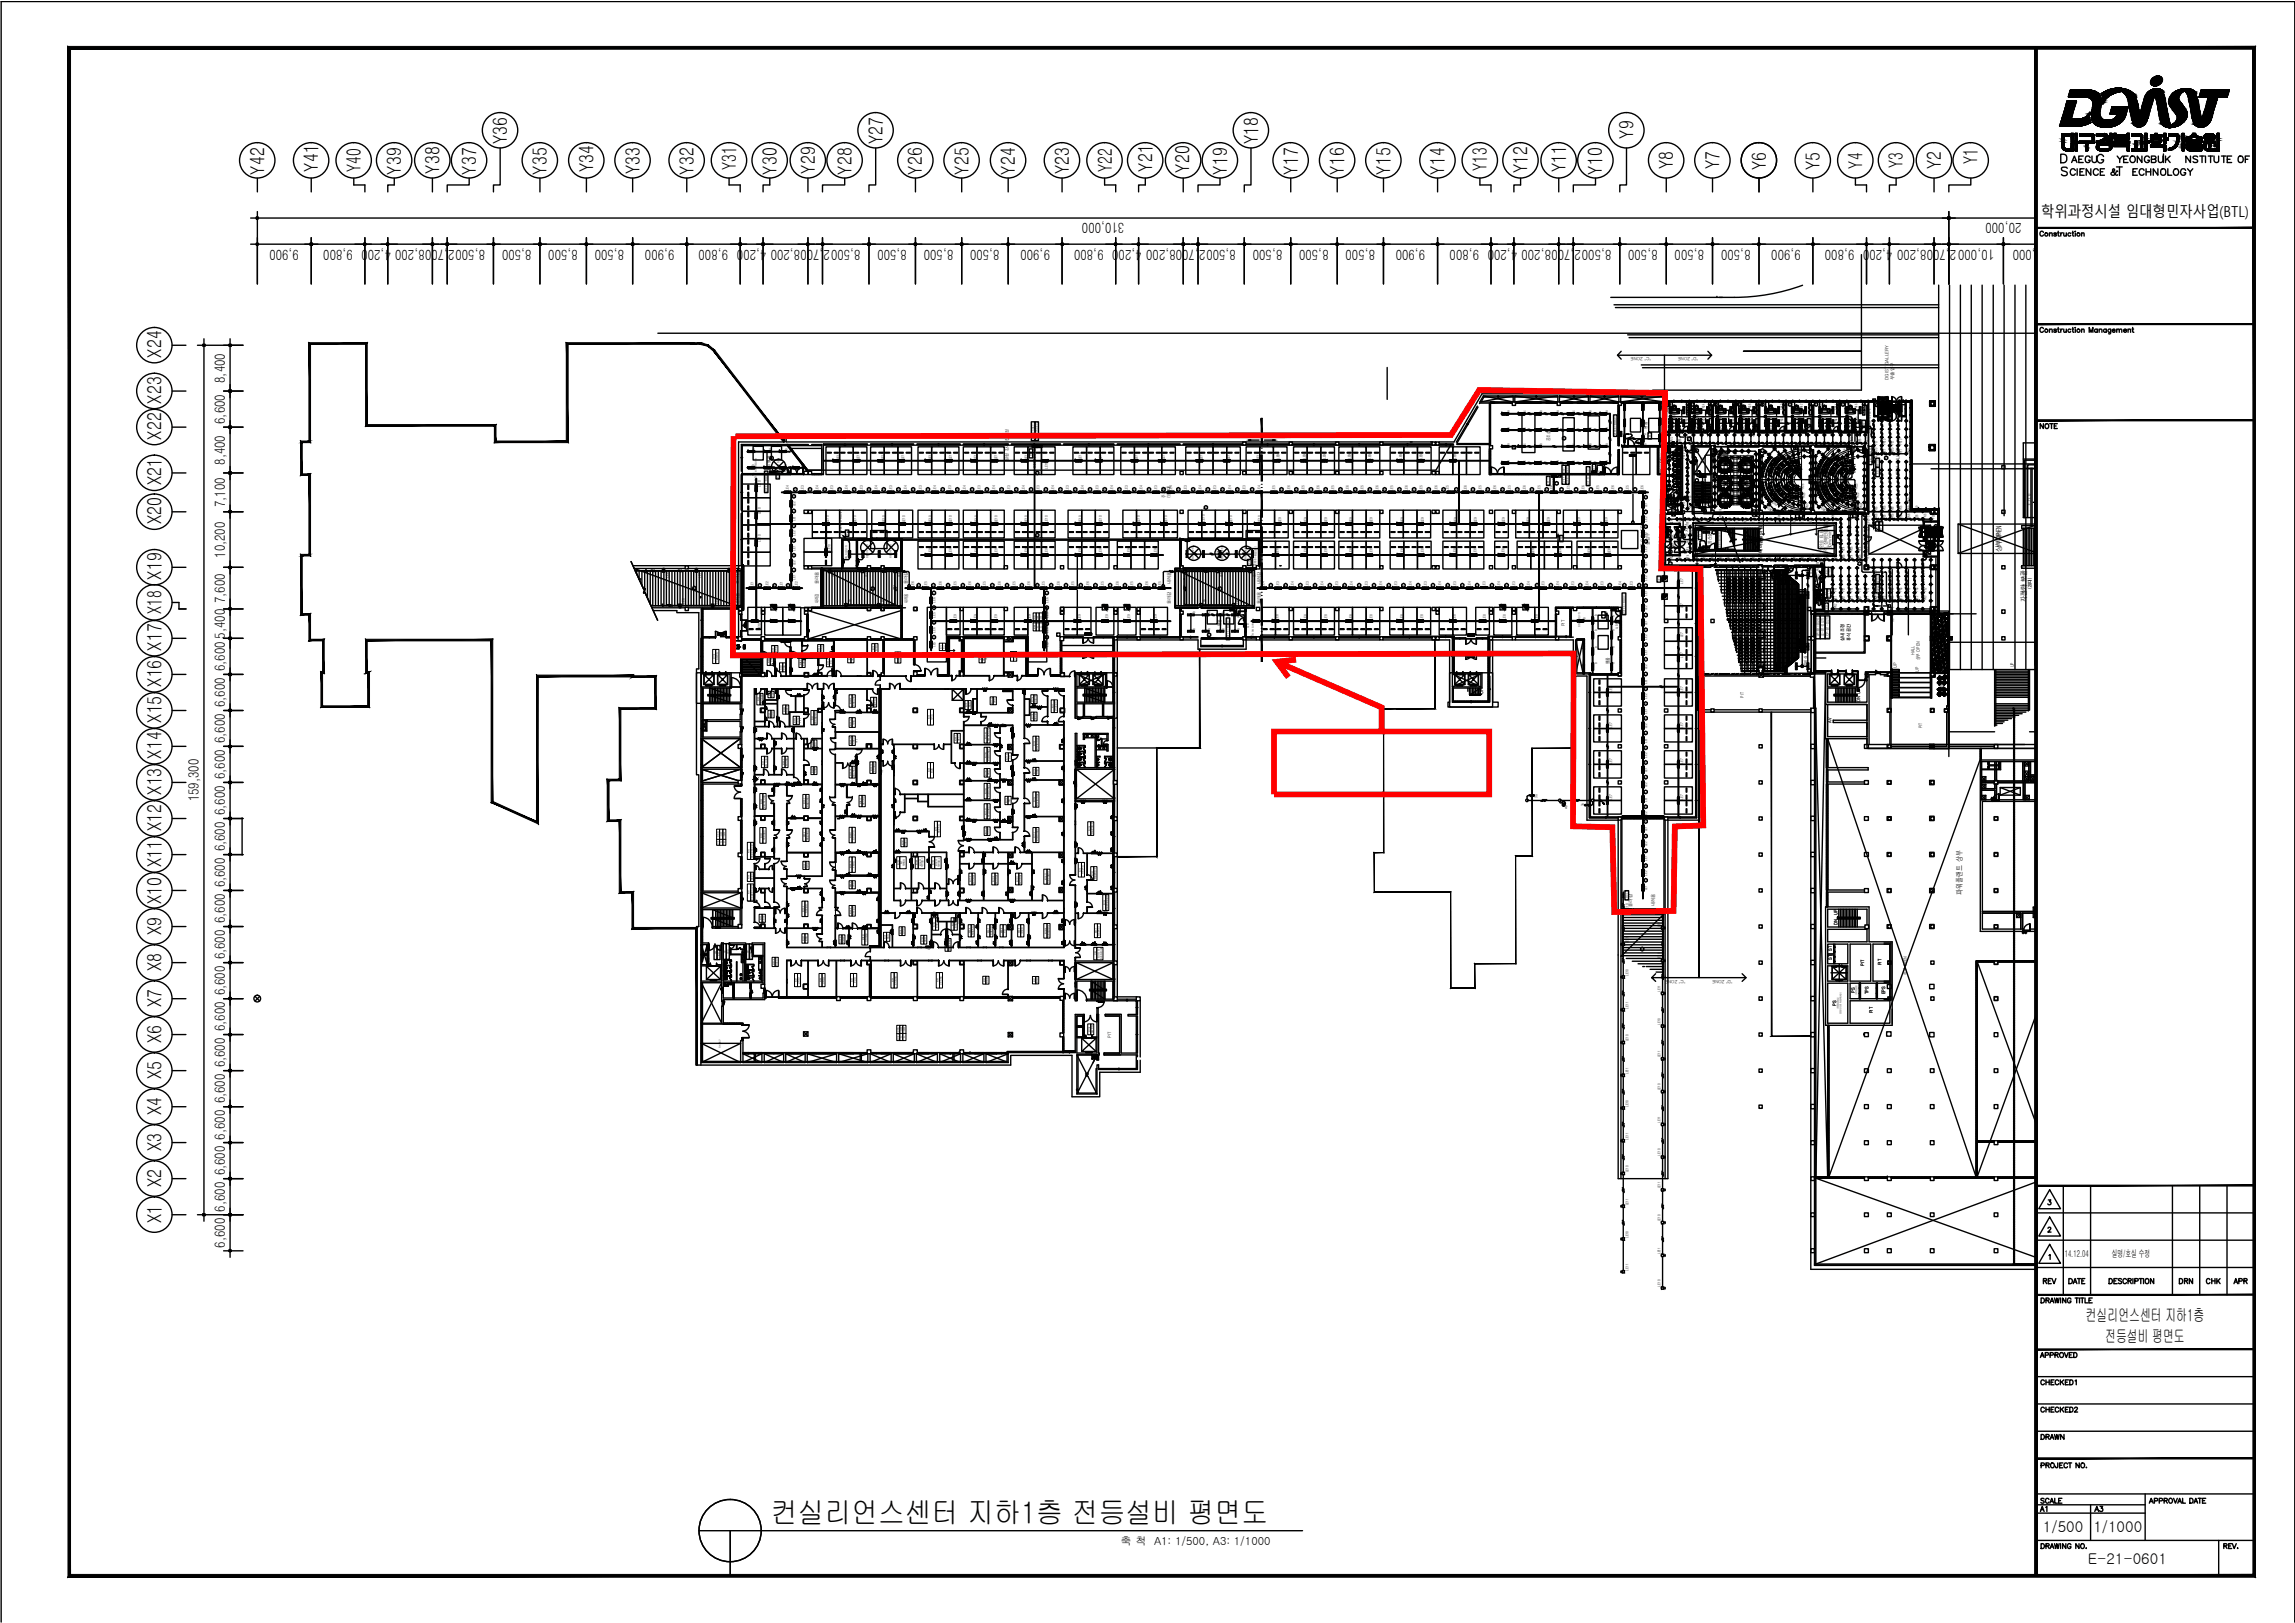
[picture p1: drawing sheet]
<svg xmlns="http://www.w3.org/2000/svg" width="420mm" height="297mm" viewBox="0 0 420 297" stroke-linecap="round" stroke-linejoin="round" font-family="sans-serif">
<defs><g id="words">
<text font-size="5.4" x="141.2" y="278.8">컨실리언스센터 지하1층 전등설비 평면도</text>
<g font-size="4">
<text x="372.5" y="278">A1</text>
<text x="382.8" y="278">A3</text>
</g>
<g font-size="3.5">
<text x="92.8" y="26.4" transform="rotate(-90 92.8 26.4)">Y36</text>
<text x="161.5" y="26.4" transform="rotate(-90 161.5 26.4)">Y27</text>
<text x="230.3" y="26.4" transform="rotate(-90 230.3 26.4)">Y18</text>
<text x="299" y="25.4" transform="rotate(-90 299 25.4)">Y9</text>
<text x="48.3" y="31.9" transform="rotate(-90 48.3 31.9)">Y42</text>
<text x="58.2" y="31.4" transform="rotate(-90 58.2 31.4)">Y41</text>
<text x="66" y="31.5" transform="rotate(-90 66 31.5)">Y40</text>
<text x="73.4" y="31.9" transform="rotate(-90 73.4 31.9)">Y39</text>
<text x="80.4" y="31.8" transform="rotate(-90 80.4 31.8)">Y38</text>
<text x="87.1" y="31.9" transform="rotate(-90 87.1 31.9)">Y37</text>
<text x="100.1" y="31.9" transform="rotate(-90 100.1 31.9)">Y35</text>
<text x="108.6" y="31.5" transform="rotate(-90 108.6 31.5)">Y34</text>
<text x="117.1" y="31.9" transform="rotate(-90 117.1 31.9)">Y33</text>
<text x="127" y="31.9" transform="rotate(-90 127 31.9)">Y32</text>
<text x="134.7" y="31.1" transform="rotate(-90 134.7 31.1)">Y31</text>
<text x="142.2" y="31.9" transform="rotate(-90 142.2 31.9)">Y30</text>
<text x="149.2" y="31.8" transform="rotate(-90 149.2 31.8)">Y29</text>
<text x="155.9" y="31.9" transform="rotate(-90 155.9 31.9)">Y28</text>
<text x="168.8" y="31.9" transform="rotate(-90 168.8 31.9)">Y26</text>
<text x="177.3" y="31.9" transform="rotate(-90 177.3 31.9)">Y25</text>
<text x="185.8" y="31.9" transform="rotate(-90 185.8 31.9)">Y24</text>
<text x="195.7" y="31.9" transform="rotate(-90 195.7 31.9)">Y23</text>
<text x="203.5" y="31.5" transform="rotate(-90 203.5 31.5)">Y22</text>
<text x="210.9" y="31.4" transform="rotate(-90 210.9 31.4)">Y21</text>
<text x="217.7" y="31.6" transform="rotate(-90 217.7 31.6)">Y20</text>
<text x="224.6" y="31.9" transform="rotate(-90 224.6 31.9)">Y19</text>
<text x="237.5" y="31.9" transform="rotate(-90 237.5 31.9)">Y17</text>
<text x="246" y="31.9" transform="rotate(-90 246 31.9)">Y16</text>
<text x="254.5" y="31.9" transform="rotate(-90 254.5 31.9)">Y15</text>
<text x="264.4" y="31.9" transform="rotate(-90 264.4 31.9)">Y14</text>
<text x="272.2" y="31.4" transform="rotate(-90 272.2 31.4)">Y13</text>
<text x="279.6" y="31.7" transform="rotate(-90 279.6 31.7)">Y12</text>
<text x="286.6" y="31.5" transform="rotate(-90 286.6 31.5)">Y11</text>
<text x="293.3" y="31.9" transform="rotate(-90 293.3 31.9)">Y10</text>
<text x="306.3" y="30.9" transform="rotate(-90 306.3 30.9)">Y8</text>
<text x="314.7" y="30.9" transform="rotate(-90 314.7 30.9)">Y7</text>
<text x="323.3" y="31.2" transform="rotate(-90 323.3 31.2)">Y6</text>
<text x="333.1" y="31.2" transform="rotate(-90 333.1 31.2)">Y5</text>
<text x="340.9" y="30.8" transform="rotate(-90 340.9 30.8)">Y4</text>
<text x="348.3" y="30.8" transform="rotate(-90 348.3 30.8)">Y3</text>
<text x="355.3" y="30.9" transform="rotate(-90 355.3 30.9)">Y2</text>
<text x="361.9" y="30" transform="rotate(-90 361.9 30)">Y1</text>
<text x="29.5" y="65.5" transform="rotate(-90 29.5 65.5)">X24</text>
<text x="29.5" y="80.5" transform="rotate(-90 29.5 80.5)">X22 X23</text>
<text x="29.5" y="96" transform="rotate(-90 29.5 96)">X20 X21</text>
<text x="29.5" y="171.1" transform="rotate(-90 29.5 171.1)">X9 X10 X11 X12 X13 X14 X15 X16 X17 X18 X19</text>
<text x="29.5" y="177.7" transform="rotate(-90 29.5 177.7)">X8</text>
<text x="29.5" y="184.3" transform="rotate(-90 29.5 184.3)">X7</text>
<text x="29.5" y="191" transform="rotate(-90 29.5 191)">X6</text>
<text x="29.5" y="197.5" transform="rotate(-90 29.5 197.5)">X5</text>
<text x="29.5" y="204.1" transform="rotate(-90 29.5 204.1)">X4</text>
<text x="29.5" y="210.7" transform="rotate(-90 29.5 210.7)">X3</text>
<text x="29.5" y="217.3" transform="rotate(-90 29.5 217.3)">X2</text>
<text x="29.5" y="223.9" transform="rotate(-90 29.5 223.9)">X1</text>
<text x="373.2" y="236">REV</text>
<text x="397.9" y="236">DRN</text>
<text x="403.2" y="236">CHK</text>
<text x="408.2" y="236">APR</text>
<text x="372.9" y="264.6">DRAWN</text>
</g>
<g font-size="3.1">
<text x="381.8" y="241.8">컨실리언스센터 지하1층</text>
<text x="385.4" y="245.6">전등설비 평면도</text>
</g>
<text font-size="2.8" x="373.7" y="39.7">학위과정시설 임대형민자사업(BTL)</text>
<g font-size="2.7">
<text x="374" y="280.4">1/500</text>
<text x="383.2" y="280.4">1/1000</text>
<text x="382.2" y="286.2">E-21-0601</text>
</g>
<g font-size="2.5">
<text x="205.8" y="40.9" transform="rotate(180 205.8 40.9)">310,000</text>
<text x="370.1" y="40.9" transform="rotate(180 370.1 40.9)">20,000</text>
<text x="54.7" y="45.7" transform="rotate(180 54.7 45.7)">9,900</text>
<text x="64.6" y="45.7" transform="rotate(180 64.6 45.7)">9,800</text>
<text x="71.6" y="45.7" transform="rotate(180 71.6 45.7)">4,200</text>
<text x="88.8" y="45.7" transform="rotate(180 88.8 45.7)">8,5002,7008,200</text>
<text x="97.3" y="45.7" transform="rotate(180 97.3 45.7)">8,500</text>
<text x="105.8" y="45.7" transform="rotate(180 105.8 45.7)">8,500</text>
<text x="114.3" y="45.7" transform="rotate(180 114.3 45.7)">8,500</text>
<text x="123.5" y="45.7" transform="rotate(180 123.5 45.7)">9,900</text>
<text x="133.3" y="45.7" transform="rotate(180 133.3 45.7)">9,800</text>
<text x="140.3" y="45.7" transform="rotate(180 140.3 45.7)">4,200</text>
<text x="157.6" y="45.7" transform="rotate(180 157.6 45.7)">8,5002,7008,200</text>
<text x="166" y="45.7" transform="rotate(180 166 45.7)">8,500</text>
<text x="174.5" y="45.7" transform="rotate(180 174.5 45.7)">8,500</text>
<text x="183" y="45.7" transform="rotate(180 183 45.7)">8,500</text>
<text x="192.2" y="45.7" transform="rotate(180 192.2 45.7)">9,900</text>
<text x="202.1" y="45.7" transform="rotate(180 202.1 45.7)">9,800</text>
<text x="209" y="45.7" transform="rotate(180 209 45.7)">4,200</text>
<text x="226.3" y="45.7" transform="rotate(180 226.3 45.7)">8,5002,7008,200</text>
<text x="234.8" y="45.7" transform="rotate(180 234.8 45.7)">8,500</text>
<text x="243.2" y="45.7" transform="rotate(180 243.2 45.7)">8,500</text>
<text x="251.8" y="45.7" transform="rotate(180 251.8 45.7)">8,500</text>
<text x="260.9" y="45.7" transform="rotate(180 260.9 45.7)">9,900</text>
<text x="270.8" y="45.7" transform="rotate(180 270.8 45.7)">9,800</text>
<text x="277.8" y="45.7" transform="rotate(180 277.8 45.7)">4,200</text>
<text x="295" y="45.7" transform="rotate(180 295 45.7)">8,5002,7008,200</text>
<text x="303.5" y="45.7" transform="rotate(180 303.5 45.7)">8,500</text>
<text x="312" y="45.7" transform="rotate(180 312 45.7)">8,500</text>
<text x="320.5" y="45.7" transform="rotate(180 320.5 45.7)">8,500</text>
<text x="329.7" y="45.7" transform="rotate(180 329.7 45.7)">9,900</text>
<text x="339.5" y="45.7" transform="rotate(180 339.5 45.7)">9,800</text>
<text x="346.5" y="45.7" transform="rotate(180 346.5 45.7)">4,200</text>
<text x="365.1" y="45.7" transform="rotate(180 365.1 45.7)">10,0002,7008,200</text>
<text x="375.1" y="45.7" transform="rotate(180 375.1 45.7)">10,000</text>
<text x="41.1" y="70.1" transform="rotate(-90 41.1 70.1)">8,400</text>
<text x="41.1" y="77.6" transform="rotate(-90 41.1 77.6)">6,600</text>
<text x="41.1" y="85.1" transform="rotate(-90 41.1 85.1)">8,400</text>
<text x="41.1" y="92.8" transform="rotate(-90 41.1 92.8)">7,100</text>
<text x="41.1" y="102.1" transform="rotate(-90 41.1 102.1)">10,200</text>
<text x="41.1" y="110.4" transform="rotate(-90 41.1 110.4)">7,600</text>
<text x="41.1" y="116.9" transform="rotate(-90 41.1 116.9)">5,400</text>
<text x="41.1" y="122.8" transform="rotate(-90 41.1 122.8)">6,600</text>
<text x="41.1" y="129.4" transform="rotate(-90 41.1 129.4)">6,600</text>
<text x="41.1" y="136" transform="rotate(-90 41.1 136)">6,600</text>
<text x="41.1" y="142.6" transform="rotate(-90 41.1 142.6)">6,600</text>
<text x="36.4" y="146.7" transform="rotate(-90 36.4 146.7)">159,300</text>
<text x="41.1" y="149.2" transform="rotate(-90 41.1 149.2)">6,600</text>
<text x="41.1" y="155.8" transform="rotate(-90 41.1 155.8)">6,600</text>
<text x="41.1" y="162.4" transform="rotate(-90 41.1 162.4)">6,600</text>
<text x="41.1" y="169" transform="rotate(-90 41.1 169)">6,600</text>
<text x="41.1" y="175.6" transform="rotate(-90 41.1 175.6)">6,600</text>
<text x="41.1" y="182.2" transform="rotate(-90 41.1 182.2)">6,600</text>
<text x="41.1" y="188.8" transform="rotate(-90 41.1 188.8)">6,600</text>
<text x="41.1" y="195.4" transform="rotate(-90 41.1 195.4)">6,600</text>
<text x="41.1" y="202" transform="rotate(-90 41.1 202)">6,600</text>
<text x="41.1" y="208.6" transform="rotate(-90 41.1 208.6)">6,600</text>
<text x="41.1" y="215.1" transform="rotate(-90 41.1 215.1)">6,600</text>
<text x="41.1" y="221.7" transform="rotate(-90 41.1 221.7)">6,600</text>
<text x="41.1" y="228.3" transform="rotate(-90 41.1 228.3)">6,600</text>
</g>
<text font-size="2" x="205.1" y="282.7">축 척 A1: 1/500, A3: 1/1000</text>
<g font-size="1.7">
<text x="378" y="230.1">14.12.04</text>
<text x="386.6" y="230.1">실명/호실 수정</text>
</g>
<g font-size="1.4">
<text x="366.4" y="101.1" transform="rotate(-90 366.4 101.1)">상부OPEN</text>
<text x="371" y="110.2" transform="rotate(-90 371 110.2)">자전거 보관소</text>
<text x="359.2" y="163.8" transform="rotate(-90 359.2 163.8)">파워플랜트 상부</text>
</g>
<g font-size=".8">
<text x="302.3" y="65.4" transform="rotate(180 302.3 65.4)">&quot;C&quot; ZONE</text>
<text x="310.9" y="65.4" transform="rotate(180 310.9 65.4)">&quot;D&quot; ZONE</text>
<text x="345.7" y="69.5" transform="rotate(-90 345.7 69.5)">DGIST GALLERY</text>
<text x="346.8" y="69.6" transform="rotate(-90 346.8 69.6)">부출입구</text>
<text x="346.4" y="76.1" transform="rotate(-90 346.4 76.1)">방풍실</text>
<text x="283.8" y="80.8" transform="rotate(-90 283.8 80.8)">공조실</text>
<text x="301.5" y="78.5" transform="rotate(-90 301.5 78.5)">휀룸</text>
<text x="306.7" y="78.3" transform="rotate(-90 306.7 78.3)">교수실(G04호)</text>
<text x="310.9" y="78.4" transform="rotate(-90 310.9 78.4)">교수실(G05호)</text>
<text x="315.1" y="78.4" transform="rotate(-90 315.1 78.4)">교수실(G06호)</text>
<text x="319.4" y="78.4" transform="rotate(-90 319.4 78.4)">교수실(G07호)</text>
<text x="324.1" y="78.4" transform="rotate(-90 324.1 78.4)">교수실(G08호)</text>
<text x="329.6" y="78.4" transform="rotate(-90 329.6 78.4)">교수실(G09호)</text>
<text x="333.7" y="79.4" transform="rotate(-90 333.7 79.4)">교수실(리딩스)(G10호)</text>
<text x="338.7" y="79.6" transform="rotate(-90 338.7 79.6)">교수실(정병혁)(G11호)</text>
<text x="141.1" y="84.7" transform="rotate(-90 141.1 84.7)">휀룸</text>
<text x="184.7" y="84.4" transform="rotate(-90 184.7 84.4)">원형 강재 집수정</text>
<text x="304.5" y="84.7" transform="rotate(-90 304.5 84.7)">PS</text>
<text x="307" y="88" transform="rotate(-90 307 88)">화장실</text>
<text x="312" y="84.7" transform="rotate(-90 312 84.7)">PS</text>
<text x="347.7" y="87.4" transform="rotate(-90 347.7 87.4)">MEDIA GALLERY</text>
<text x="213.4" y="91.1" transform="rotate(-90 213.4 91.1)">주차장</text>
<text x="214.3" y="91.2" transform="rotate(-90 214.3 91.2)">(193대)</text>
<text x="306.6" y="93.6" transform="rotate(-90 306.6 93.6)">AV</text>
<text x="311.2" y="93.2" transform="rotate(-90 311.2 93.2)">UP</text>
<text x="312.8" y="92.5" transform="rotate(-90 312.8 92.5)">계단실#1</text>
<text x="318.9" y="90.8" transform="rotate(-90 318.9 90.8)">PBL 강의실(G03호)</text>
<text x="327.6" y="91.9" transform="rotate(-90 327.6 91.9)">멀티미디어강의실-2(G02호)</text>
<text x="338.2" y="91.9" transform="rotate(-90 338.2 91.9)">멀티미디어강의실-1(G01호)</text>
<text x="371.8" y="92.6" transform="rotate(-90 371.8 92.6)">+71.0</text>
<text x="155.8" y="102" transform="rotate(-90 155.8 102)">PIT</text>
<text x="161.3" y="102" transform="rotate(-90 161.3 102)">PIT</text>
<text x="223.4" y="101.9" transform="rotate(-90 223.4 101.9)">PIT</text>
<text x="301" y="101.8" transform="rotate(-90 301 101.8)">DGIST GALLERY</text>
<text x="302" y="99.7" transform="rotate(-90 302 99.7)">출입구</text>
<text x="309.1" y="98.2" transform="rotate(-90 309.1 98.2)">주차장</text>
<text x="310" y="98.1" transform="rotate(-90 310 98.1)">출입구</text>
<text x="313.4" y="99.6" transform="rotate(-90 313.4 99.6)">통신실</text>
<text x="322.6" y="101.2" transform="rotate(-90 322.6 101.2)">내려옴올라감</text>
<text x="333.8" y="101.2" transform="rotate(-90 333.8 101.2)">15인승 ELEV.</text>
<text x="334.6" y="101.8" transform="rotate(-90 334.6 101.8)">(승객,장애인겸용)</text>
<text x="335.3" y="100.5" transform="rotate(-90 335.3 100.5)">60m/min</text>
<text x="366.2" y="100.2" transform="rotate(-90 366.2 100.2)">상부OPEN</text>
<text x="135.3" y="107" transform="rotate(-90 135.3 107)">올라감</text>
<text x="149.8" y="106.9" transform="rotate(-90 149.8 106.9)">올라옴</text>
<text x="166.2" y="106.9" transform="rotate(-90 166.2 106.9)">올라감</text>
<text x="214.3" y="106.9" transform="rotate(-90 214.3 106.9)">내려옴</text>
<text x="230.8" y="106.9" transform="rotate(-90 230.8 106.9)">내려감</text>
<text x="333.2" y="106.5" transform="rotate(-90 333.2 106.5)">TPS</text>
<text x="371.9" y="107.8" transform="rotate(-90 371.9 107.8)">(20대)</text>
<text x="135.3" y="110.7" transform="rotate(-90 135.3 110.7)">내려옴</text>
<text x="149.8" y="110.4" transform="rotate(-90 149.8 110.4)">내려감</text>
<text x="166.2" y="110.4" transform="rotate(-90 166.2 110.4)">내려옴</text>
<text x="214.4" y="110.6" transform="rotate(-90 214.4 110.6)">올라감</text>
<text x="230.8" y="110.6" transform="rotate(-90 230.8 110.6)">올라옴</text>
<text x="333.2" y="110.5" transform="rotate(-90 333.2 110.5)">EPS</text>
<text x="343.5" y="110.2" transform="rotate(-90 343.5 110.2)">DGIST GALLERY</text>
<text x="344.4" y="110.2" transform="rotate(-90 344.4 110.2)">출입구(1층)</text>
<text x="370.8" y="108.8" transform="rotate(-90 370.8 108.8)">자전거 보관소</text>
<text x="223.6" y="114.6" transform="rotate(-90 223.6 114.6)">휀룸</text>
<text x="286.5" y="114.6" transform="rotate(-90 286.5 114.6)">PIT</text>
<text x="318.8" y="116.7" transform="rotate(-90 318.8 116.7)">대강당</text>
<text x="319.8" y="116.4" transform="rotate(-90 319.8 116.4)">300석</text>
<text x="320.9" y="116.1" transform="rotate(-90 320.9 116.1)">(648)</text>
<text x="337.7" y="117.2" transform="rotate(-90 337.7 117.2)">실내조경</text>
<text x="338.8" y="117.2" transform="rotate(-90 338.8 117.2)">휴식공간</text>
<text x="350.5" y="119.9" transform="rotate(-90 350.5 119.9)">HALL</text>
<text x="355.9" y="119.6" transform="rotate(-90 355.9 119.6)">실내조경</text>
<text x="294.6" y="121.6" transform="rotate(-90 294.6 121.6)">휀룸</text>
<text x="330.9" y="121.9" transform="rotate(-90 330.9 121.9)">준비실</text>
<text x="347.3" y="122.3" transform="rotate(-90 347.3 122.3)">UP</text>
<text x="351.3" y="123" transform="rotate(-90 351.3 123)">UP</text>
<text x="351.5" y="120.8" transform="rotate(-90 351.5 120.8)">상부 OPEN</text>
<text x="368.7" y="122.2" transform="rotate(-90 368.7 122.2)">UP</text>
<text x="271.5" y="127" transform="rotate(-90 271.5 127)">UP</text>
<text x="319.2" y="127.7" transform="rotate(-90 319.2 127.7)">PIT</text>
<text x="340.6" y="128.5" transform="rotate(-90 340.6 128.5)">DN UP</text>
<text x="355.8" y="127.1" transform="rotate(-90 355.8 127.1)">휴게공간</text>
<text x="335.3" y="132.3" transform="rotate(-90 335.3 132.3)">AV</text>
<text x="351.9" y="133.3" transform="rotate(-90 351.9 133.3)">PIT</text>
<text x="298.8" y="165.9" transform="rotate(-90 298.8 165.9)">올라감</text>
<text x="303" y="165.9" transform="rotate(-90 303 165.9)">내려옴</text>
<text x="336.4" y="167.5" transform="rotate(-90 336.4 167.5)">UP</text>
<text x="335.4" y="174" transform="rotate(-90 335.4 174)">ST</text>
<text x="336.4" y="169.4" transform="rotate(-90 336.4 169.4)">DN</text>
<text x="308.6" y="179.3" transform="rotate(180 308.6 179.3)">&quot;C&quot; ZONE</text>
<text x="317.2" y="179.3" transform="rotate(180 317.2 179.3)">&quot;D&quot; ZONE</text>
<text x="335.4" y="175.7" transform="rotate(-90 335.4 175.7)">ST</text>
<text x="341.3" y="176.7" transform="rotate(-90 341.3 176.7)">PIT</text>
<text x="344.5" y="176.7" transform="rotate(-90 344.5 176.7)">PIT</text>
<text x="349.1" y="178.4" transform="rotate(-90 349.1 178.4)">하부 OPEN</text>
<text x="336.1" y="184.1" transform="rotate(-90 336.1 184.1)">PS</text>
<text x="339.6" y="181.7" transform="rotate(-90 339.6 181.7)">PS</text>
<text x="342.1" y="182" transform="rotate(-90 342.1 182)">TPS</text>
<text x="342.9" y="185.4" transform="rotate(-90 342.9 185.4)">PIT</text>
<text x="345.1" y="182" transform="rotate(-90 345.1 182)">EPS</text>
<text x="203.5" y="189.9" transform="rotate(-90 203.5 189.9)">PIT</text>
<text x="199.3" y="197.2" transform="rotate(-90 199.3 197.2)">PS</text>
</g>
<g font-size=".7">
<text x="276.4" y="75.5" transform="rotate(-90 276.4 75.5)">a</text>
<text x="279.4" y="75.5" transform="rotate(-90 279.4 75.5)">c</text>
<text x="282.4" y="75.5" transform="rotate(-90 282.4 75.5)">b</text>
<text x="285.4" y="75.5" transform="rotate(-90 285.4 75.5)">a</text>
<text x="288.3" y="75.5" transform="rotate(-90 288.3 75.5)">c</text>
<text x="291.3" y="75.5" transform="rotate(-90 291.3 75.5)">b</text>
<text x="294.3" y="75.5" transform="rotate(-90 294.3 75.5)">a</text>
<text x="309.1" y="77.4" transform="rotate(-90 309.1 77.4)">PN31</text>
<text x="309.1" y="75" transform="rotate(-90 309.1 75)">PN32</text>
<text x="312.1" y="77.4" transform="rotate(-90 312.1 77.4)">PN33</text>
<text x="312.1" y="75" transform="rotate(-90 312.1 75)">PN34</text>
<text x="317.7" y="77.4" transform="rotate(-90 317.7 77.4)">PN35</text>
<text x="317.7" y="75" transform="rotate(-90 317.7 75)">PN36</text>
<text x="320.6" y="77.4" transform="rotate(-90 320.6 77.4)">PN37</text>
<text x="320.6" y="75" transform="rotate(-90 320.6 75)">PN38</text>
<text x="326.4" y="77.4" transform="rotate(-90 326.4 77.4)">PN39</text>
<text x="326.4" y="75" transform="rotate(-90 326.4 75)">PN40</text>
<text x="330.1" y="77.4" transform="rotate(-90 330.1 77.4)">PN41</text>
<text x="330.1" y="75" transform="rotate(-90 330.1 75)">PN42</text>
<text x="336.4" y="77.4" transform="rotate(-90 336.4 77.4)">PN43</text>
<text x="336.4" y="75" transform="rotate(-90 336.4 75)">PN44</text>
<text x="340.1" y="77.4" transform="rotate(-90 340.1 77.4)">PN45</text>
<text x="340.1" y="75" transform="rotate(-90 340.1 75)">PN46</text>
<text x="342.5" y="77.8" transform="rotate(-90 342.5 77.8)">PN8~12,PE6~8</text>
<text x="138.2" y="82.3" transform="rotate(-90 138.2 82.3)">b</text>
<text x="141.2" y="82.3" transform="rotate(-90 141.2 82.3)">a</text>
<text x="144.2" y="82.3" transform="rotate(-90 144.2 82.3)">b</text>
<text x="276.4" y="81.4" transform="rotate(-90 276.4 81.4)">a</text>
<text x="276.4" y="78.4" transform="rotate(-90 276.4 78.4)">a</text>
<text x="279.4" y="81.4" transform="rotate(-90 279.4 81.4)">c</text>
<text x="279.4" y="78.4" transform="rotate(-90 279.4 78.4)">c</text>
<text x="282.4" y="81.4" transform="rotate(-90 282.4 81.4)">b</text>
<text x="282.4" y="78.4" transform="rotate(-90 282.4 78.4)">b</text>
<text x="285.4" y="78.4" transform="rotate(-90 285.4 78.4)">a</text>
<text x="288.3" y="81.4" transform="rotate(-90 288.3 81.4)">c</text>
<text x="288.3" y="78.4" transform="rotate(-90 288.3 78.4)">c</text>
<text x="291.3" y="81.4" transform="rotate(-90 291.3 81.4)">b</text>
<text x="291.3" y="78.4" transform="rotate(-90 291.3 78.4)">b</text>
<text x="294.3" y="81.4" transform="rotate(-90 294.3 81.4)">a</text>
<text x="294.3" y="78.4" transform="rotate(-90 294.3 78.4)">a</text>
<text x="297.3" y="79.5" transform="rotate(-90 297.3 79.5)">a</text>
<text x="301.4" y="79.5" transform="rotate(-90 301.4 79.5)">b</text>
<text x="301.5" y="82" transform="rotate(-90 301.5 82)">a,b</text>
<text x="304.4" y="79.5" transform="rotate(-90 304.4 79.5)">a</text>
<text x="306.3" y="81" transform="rotate(-90 306.3 81)">PN12 PE8</text>
<text x="307" y="79.3" transform="rotate(-90 307 79.3)">PN31,32</text>
<text x="307.8" y="81" transform="rotate(-90 307.8 81)">PE8</text>
<text x="308.5" y="84" transform="rotate(-90 308.5 84)">PN12 PE8</text>
<text x="310.4" y="83.6" transform="rotate(-90 310.4 83.6)">PN12,PE8</text>
<text x="311.3" y="79.3" transform="rotate(-90 311.3 79.3)">PN33,34</text>
<text x="315.6" y="79.3" transform="rotate(-90 315.6 79.3)">PN35,36</text>
<text x="319.8" y="79.3" transform="rotate(-90 319.8 79.3)">PN37,38</text>
<text x="320.3" y="83.5" transform="rotate(-90 320.3 83.5)">b</text>
<text x="324.6" y="79.3" transform="rotate(-90 324.6 79.3)">PN39,40</text>
<text x="328.2" y="83.2" transform="rotate(-90 328.2 83.2)">PN16~23</text>
<text x="329.4" y="79.3" transform="rotate(-90 329.4 79.3)">PN41,42</text>
<text x="334.6" y="79.3" transform="rotate(-90 334.6 79.3)">PN43,44</text>
<text x="337.9" y="83.2" transform="rotate(-90 337.9 83.2)">PN24~30</text>
<text x="339.2" y="81" transform="rotate(-90 339.2 81)">PN12</text>
<text x="339.2" y="79.3" transform="rotate(-90 339.2 79.3)">PN45,46</text>
<text x="340.7" y="81" transform="rotate(-90 340.7 81)">PE8</text>
<text x="342.2" y="81" transform="rotate(-90 342.2 81)">PN12 PE8</text>
<text x="343.7" y="83.7" transform="rotate(-90 343.7 83.7)">4</text>
<text x="343.7" y="82.9" transform="rotate(-90 343.7 82.9)">PN10 PE7</text>
<text x="345.2" y="82.9" transform="rotate(-90 345.2 82.9)">PE7</text>
<text x="345.2" y="81.4" transform="rotate(-90 345.2 81.4)">PN10</text>
<text x="346.7" y="82.9" transform="rotate(-90 346.7 82.9)">PN10 PE7</text>
<text x="348.2" y="82.9" transform="rotate(-90 348.2 82.9)">PE7</text>
<text x="348.2" y="81.4" transform="rotate(-90 348.2 81.4)">PN10</text>
<text x="349.7" y="82.9" transform="rotate(-90 349.7 82.9)">PN11</text>
<text x="138" y="85.3" transform="rotate(-90 138 85.3)">b</text>
<text x="139.3" y="89.1" transform="rotate(-90 139.3 89.1)">LE10</text>
<text x="141" y="85.3" transform="rotate(-90 141 85.3)">a</text>
<text x="144" y="86.9" transform="rotate(-90 144 86.9)">a,b</text>
<text x="144" y="85.3" transform="rotate(-90 144 85.3)">b</text>
<text x="144.4" y="89.9" transform="rotate(-90 144.4 89.9)">LE4</text>
<text x="147" y="85.3" transform="rotate(-90 147 85.3)">a</text>
<text x="147.2" y="89.9" transform="rotate(-90 147.2 89.9)">LE3</text>
<text x="149.9" y="89.9" transform="rotate(-90 149.9 89.9)">LE4</text>
<text x="152.5" y="89.9" transform="rotate(-90 152.5 89.9)">LE3</text>
<text x="153.7" y="84.1" transform="rotate(-90 153.7 84.1)">LE11</text>
<text x="155.2" y="89.9" transform="rotate(-90 155.2 89.9)">LE4</text>
<text x="157.4" y="84.1" transform="rotate(-90 157.4 84.1)">LE11</text>
<text x="157.9" y="89.9" transform="rotate(-90 157.9 89.9)">LE3</text>
<text x="160.7" y="89.9" transform="rotate(-90 160.7 89.9)">LE4</text>
<text x="161.8" y="84.1" transform="rotate(-90 161.8 84.1)">LE11</text>
<text x="163.3" y="89.9" transform="rotate(-90 163.3 89.9)">LE3</text>
<text x="165.5" y="84.1" transform="rotate(-90 165.5 84.1)">LE11</text>
<text x="166" y="89.9" transform="rotate(-90 166 89.9)">LE4</text>
<text x="168.7" y="89.9" transform="rotate(-90 168.7 89.9)">LE3</text>
<text x="170.5" y="84.1" transform="rotate(-90 170.5 84.1)">LE11</text>
<text x="171.4" y="89.9" transform="rotate(-90 171.4 89.9)">LE4</text>
<text x="174.1" y="89.9" transform="rotate(-90 174.1 89.9)">LE3</text>
<text x="174.2" y="84.1" transform="rotate(-90 174.2 84.1)">LE11</text>
<text x="176.8" y="89.9" transform="rotate(-90 176.8 89.9)">LE4</text>
<text x="178.9" y="84.1" transform="rotate(-90 178.9 84.1)">LE11</text>
<text x="179.5" y="89.9" transform="rotate(-90 179.5 89.9)">LE3</text>
<text x="182.2" y="89.9" transform="rotate(-90 182.2 89.9)">LE4</text>
<text x="182.6" y="84.1" transform="rotate(-90 182.6 84.1)">LE11</text>
<text x="184.9" y="89.9" transform="rotate(-90 184.9 89.9)">LE3</text>
<text x="187.6" y="89.9" transform="rotate(-90 187.6 89.9)">LE4</text>
<text x="188.1" y="84.1" transform="rotate(-90 188.1 84.1)">LE11</text>
<text x="190.3" y="89.9" transform="rotate(-90 190.3 89.9)">LE3</text>
<text x="191.8" y="85.8" transform="rotate(-90 191.8 85.8)">LE11</text>
<text x="193" y="89.9" transform="rotate(-90 193 89.9)">LE4</text>
<text x="195.7" y="89.9" transform="rotate(-90 195.7 89.9)">LE3</text>
<text x="198" y="84.1" transform="rotate(-90 198 84.1)">LE11</text>
<text x="198.4" y="89.9" transform="rotate(-90 198.4 89.9)">LE4</text>
<text x="201.1" y="89.9" transform="rotate(-90 201.1 89.9)">LE3</text>
<text x="201.7" y="84.1" transform="rotate(-90 201.7 84.1)">LE11</text>
<text x="203.8" y="89.9" transform="rotate(-90 203.8 89.9)">LE4</text>
<text x="206.5" y="89.9" transform="rotate(-90 206.5 89.9)">LE3</text>
<text x="208.2" y="84.1" transform="rotate(-90 208.2 84.1)">LE11</text>
<text x="209.2" y="89.9" transform="rotate(-90 209.2 89.9)">LE4</text>
<text x="211.9" y="89.9" transform="rotate(-90 211.9 89.9)">LE3</text>
<text x="213.2" y="84.1" transform="rotate(-90 213.2 84.1)">LE11</text>
<text x="214.6" y="89.9" transform="rotate(-90 214.6 89.9)">LE4</text>
<text x="217.3" y="89.9" transform="rotate(-90 217.3 89.9)">LE3</text>
<text x="220" y="89.9" transform="rotate(-90 220 89.9)">LE4</text>
<text x="220.1" y="84.1" transform="rotate(-90 220.1 84.1)">LE11</text>
<text x="222.7" y="89.9" transform="rotate(-90 222.7 89.9)">LE3</text>
<text x="225.1" y="84.1" transform="rotate(-90 225.1 84.1)">LE11</text>
<text x="225.4" y="89.9" transform="rotate(-90 225.4 89.9)">LE4</text>
<text x="228" y="89.9" transform="rotate(-90 228 89.9)">LE3</text>
<text x="230.6" y="84.1" transform="rotate(-90 230.6 84.1)">LE11</text>
<text x="230.8" y="89.9" transform="rotate(-90 230.8 89.9)">LE4</text>
<text x="233.5" y="89.9" transform="rotate(-90 233.5 89.9)">LE5</text>
<text x="234.3" y="84" transform="rotate(-90 234.3 84)">LE9</text>
<text x="236.2" y="89.9" transform="rotate(-90 236.2 89.9)">LE6</text>
<text x="238.8" y="89.9" transform="rotate(-90 238.8 89.9)">LE5</text>
<text x="239.1" y="84" transform="rotate(-90 239.1 84)">LE9</text>
<text x="241.6" y="89.9" transform="rotate(-90 241.6 89.9)">LE6</text>
<text x="242.7" y="84" transform="rotate(-90 242.7 84)">LE9</text>
<text x="244.3" y="89.9" transform="rotate(-90 244.3 89.9)">LE5</text>
<text x="246.9" y="89.9" transform="rotate(-90 246.9 89.9)">LE6</text>
<text x="247.3" y="84" transform="rotate(-90 247.3 84)">LE9</text>
<text x="249.6" y="89.9" transform="rotate(-90 249.6 89.9)">LE5</text>
<text x="251" y="84" transform="rotate(-90 251 84)">LE9</text>
<text x="252.3" y="89.9" transform="rotate(-90 252.3 89.9)">LE6</text>
<text x="255.1" y="89.9" transform="rotate(-90 255.1 89.9)">LE5</text>
<text x="256.7" y="84" transform="rotate(-90 256.7 84)">LE9</text>
<text x="257.7" y="89.9" transform="rotate(-90 257.7 89.9)">LE6</text>
<text x="260.4" y="89.9" transform="rotate(-90 260.4 89.9)">LE5</text>
<text x="260.4" y="84" transform="rotate(-90 260.4 84)">LE9</text>
<text x="263.1" y="89.9" transform="rotate(-90 263.1 89.9)">LE6</text>
<text x="265.2" y="89.9" transform="rotate(-90 265.2 89.9)">LE5</text>
<text x="266.6" y="84" transform="rotate(-90 266.6 84)">LE9</text>
<text x="268.5" y="89.9" transform="rotate(-90 268.5 89.9)">LE6</text>
<text x="271.2" y="89.9" transform="rotate(-90 271.2 89.9)">LE5</text>
<text x="273.9" y="89.9" transform="rotate(-90 273.9 89.9)">LE6</text>
<text x="276.4" y="84.5" transform="rotate(-90 276.4 84.5)">a</text>
<text x="276.6" y="89.9" transform="rotate(-90 276.6 89.9)">LE5</text>
<text x="279.3" y="89.9" transform="rotate(-90 279.3 89.9)">LE6</text>
<text x="279.4" y="84.5" transform="rotate(-90 279.4 84.5)">c</text>
<text x="282" y="89.9" transform="rotate(-90 282 89.9)">LE5</text>
<text x="282.4" y="84.5" transform="rotate(-90 282.4 84.5)">b</text>
<text x="284.3" y="89.9" transform="rotate(-90 284.3 89.9)">LE6</text>
<text x="285.4" y="84.5" transform="rotate(-90 285.4 84.5)">a</text>
<text x="287.4" y="89.9" transform="rotate(-90 287.4 89.9)">LE5</text>
<text x="288.3" y="84.5" transform="rotate(-90 288.3 84.5)">c</text>
<text x="290.1" y="89.9" transform="rotate(-90 290.1 89.9)">LE6</text>
<text x="291.3" y="84.5" transform="rotate(-90 291.3 84.5)">b</text>
<text x="292.8" y="89.9" transform="rotate(-90 292.8 89.9)">LE5</text>
<text x="292.9" y="87.2" transform="rotate(-90 292.9 87.2)">a~c</text>
<text x="294.3" y="84.5" transform="rotate(-90 294.3 84.5)">a</text>
<text x="295.5" y="89.9" transform="rotate(-90 295.5 89.9)">LE6</text>
<text x="298.2" y="89.9" transform="rotate(-90 298.2 89.9)">LE5</text>
<text x="300.9" y="89.9" transform="rotate(-90 300.9 89.9)">LE6</text>
<text x="320.6" y="88.7" transform="rotate(180 320.6 88.7)">PN14</text>
<text x="320.6" y="89.9" transform="rotate(180 320.6 89.9)">PN13</text>
<text x="330.3" y="89.5" transform="rotate(-90 330.3 89.5)">PN18</text>
<text x="340.1" y="89.5" transform="rotate(-90 340.1 89.5)">PN25</text>
<text x="139.3" y="94.1" transform="rotate(-90 139.3 94.1)">LE10</text>
<text x="145.6" y="95.4" transform="rotate(-90 145.6 95.4)">LE1</text>
<text x="145.6" y="92.7" transform="rotate(-90 145.6 92.7)">LE2</text>
<text x="151.8" y="95.6" transform="rotate(-90 151.8 95.6)">LE10</text>
<text x="156.8" y="95.6" transform="rotate(-90 156.8 95.6)">LE10</text>
<text x="162.1" y="95.6" transform="rotate(-90 162.1 95.6)">LE10</text>
<text x="165.7" y="95.6" transform="rotate(-90 165.7 95.6)">LE10</text>
<text x="170.5" y="95.6" transform="rotate(-90 170.5 95.6)">LE10</text>
<text x="174.2" y="95.6" transform="rotate(-90 174.2 95.6)">LE10</text>
<text x="178.9" y="95.6" transform="rotate(-90 178.9 95.6)">LE10</text>
<text x="182.6" y="95.6" transform="rotate(-90 182.6 95.6)">LE10</text>
<text x="188.1" y="95.6" transform="rotate(-90 188.1 95.6)">LE10</text>
<text x="191.9" y="95.7" transform="rotate(-90 191.9 95.7)">LE10</text>
<text x="198" y="95.6" transform="rotate(-90 198 95.6)">LE10</text>
<text x="201.7" y="95.6" transform="rotate(-90 201.7 95.6)">LE10</text>
<text x="208.7" y="95.6" transform="rotate(-90 208.7 95.6)">LE10</text>
<text x="213.7" y="95.6" transform="rotate(-90 213.7 95.6)">LE10</text>
<text x="220.6" y="95.4" transform="rotate(-90 220.6 95.4)">LE10</text>
<text x="225.6" y="95.6" transform="rotate(-90 225.6 95.6)">LE10</text>
<text x="230.8" y="95.6" transform="rotate(-90 230.8 95.6)">LE10</text>
<text x="234.5" y="95.6" transform="rotate(-90 234.5 95.6)">LE9</text>
<text x="239.3" y="95.6" transform="rotate(-90 239.3 95.6)">LE9</text>
<text x="243" y="95.6" transform="rotate(-90 243 95.6)">LE9</text>
<text x="247.6" y="95.6" transform="rotate(-90 247.6 95.6)">LE9</text>
<text x="251.2" y="95.6" transform="rotate(-90 251.2 95.6)">LE9</text>
<text x="257" y="95.6" transform="rotate(-90 257 95.6)">LE9</text>
<text x="260.6" y="95.6" transform="rotate(-90 260.6 95.6)">LE9</text>
<text x="266.7" y="95.6" transform="rotate(-90 266.7 95.6)">LE9</text>
<text x="270.4" y="95.6" transform="rotate(-90 270.4 95.6)">LE9</text>
<text x="275.5" y="95.6" transform="rotate(-90 275.5 95.6)">LE9</text>
<text x="280" y="95.6" transform="rotate(-90 280 95.6)">LE9</text>
<text x="283.7" y="95.6" transform="rotate(-90 283.7 95.6)">LE9</text>
<text x="289.3" y="95.6" transform="rotate(-90 289.3 95.6)">LE9</text>
<text x="294.3" y="95.6" transform="rotate(-90 294.3 95.6)">LE9</text>
<text x="301.6" y="95.5" transform="rotate(-90 301.6 95.5)">LE2</text>
<text x="301.6" y="92.8" transform="rotate(-90 301.6 92.8)">LE1</text>
<text x="306.3" y="96" transform="rotate(-90 306.3 96)">PE4</text>
<text x="307.8" y="96" transform="rotate(-90 307.8 96)">PN6</text>
<text x="308.5" y="93.5" transform="rotate(-90 308.5 93.5)">PN12,PE8</text>
<text x="309.2" y="96" transform="rotate(-90 309.2 96)">PE4</text>
<text x="309.7" y="93" transform="rotate(-90 309.7 93)">PN12 PE8</text>
<text x="310.8" y="96" transform="rotate(-90 310.8 96)">PN6</text>
<text x="312.3" y="96" transform="rotate(-90 312.3 96)">PE4</text>
<text x="313.8" y="96" transform="rotate(-90 313.8 96)">PN6</text>
<text x="315.2" y="94.6" transform="rotate(-90 315.2 94.6)">PN13~16</text>
<text x="315.3" y="96" transform="rotate(-90 315.3 96)">PE4</text>
<text x="316.7" y="96" transform="rotate(-90 316.7 96)">PN6</text>
<text x="317.3" y="91.2" transform="rotate(-90 317.3 91.2)">PN14</text>
<text x="318.3" y="96" transform="rotate(-90 318.3 96)">PE4</text>
<text x="319.7" y="96" transform="rotate(-90 319.7 96)">PN6</text>
<text x="320.5" y="93.2" transform="rotate(-90 320.5 93.2)">5</text>
<text x="320.6" y="91" transform="rotate(180 320.6 91)">PN13</text>
<text x="321.3" y="96" transform="rotate(-90 321.3 96)">PE4</text>
<text x="322.2" y="92.7" transform="rotate(-90 322.2 92.7)">PN15</text>
<text x="322.7" y="96" transform="rotate(-90 322.7 96)">PN6</text>
<text x="324.2" y="96" transform="rotate(-90 324.2 96)">PE4</text>
<text x="324.6" y="93.2" transform="rotate(-143 324.6 93.2)">PN22</text>
<text x="325.5" y="92.3" transform="rotate(-145 325.5 92.3)">PN21</text>
<text x="325.8" y="96" transform="rotate(-90 325.8 96)">PN6</text>
<text x="326" y="94.6" transform="rotate(-90 326 94.6)">PN23</text>
<text x="327.2" y="96" transform="rotate(-90 327.2 96)">PE4</text>
<text x="328.3" y="92.6" transform="rotate(-143 328.3 92.6)">PN20</text>
<text x="328.5" y="90.9" transform="rotate(-143 328.5 90.9)">PN19</text>
<text x="328.8" y="96" transform="rotate(-90 328.8 96)">PN6</text>
<text x="330.2" y="96" transform="rotate(-90 330.2 96)">PE4</text>
<text x="330.5" y="91.2" transform="rotate(-90 330.5 91.2)">PN23</text>
<text x="331" y="94" transform="rotate(-90 331 94)">8</text>
<text x="331.1" y="93" transform="rotate(-90 331.1 93)">PN17</text>
<text x="331.7" y="96" transform="rotate(-90 331.7 96)">PN6</text>
<text x="333.2" y="96" transform="rotate(-90 333.2 96)">PE4</text>
<text x="334.4" y="93.2" transform="rotate(-142 334.4 93.2)">PN29</text>
<text x="334.7" y="96" transform="rotate(-90 334.7 96)">PN6</text>
<text x="335.4" y="92.3" transform="rotate(-145 335.4 92.3)">PN28</text>
<text x="335.8" y="94.6" transform="rotate(-90 335.8 94.6)">PN30</text>
<text x="336.3" y="96" transform="rotate(-90 336.3 96)">PE4</text>
<text x="338.2" y="92.6" transform="rotate(-142 338.2 92.6)">PN27</text>
<text x="338.4" y="90.9" transform="rotate(-142 338.4 90.9)">PN26</text>
<text x="340.4" y="91.2" transform="rotate(-90 340.4 91.2)">PN30</text>
<text x="340.9" y="94" transform="rotate(-90 340.9 94)">8</text>
<text x="341" y="93" transform="rotate(-90 341 93)">PN24</text>
<text x="343.7" y="94.9" transform="rotate(-90 343.7 94.9)">PN8</text>
<text x="343.7" y="93.4" transform="rotate(-90 343.7 93.4)">PE6</text>
<text x="345.2" y="94.9" transform="rotate(-90 345.2 94.9)">PE6</text>
<text x="345.2" y="93.4" transform="rotate(-90 345.2 93.4)">PN8</text>
<text x="346.7" y="94.9" transform="rotate(-90 346.7 94.9)">PN8</text>
<text x="346.7" y="93.4" transform="rotate(-90 346.7 93.4)">PE6</text>
<text x="348.2" y="94.9" transform="rotate(-90 348.2 94.9)">PE6</text>
<text x="348.2" y="93.4" transform="rotate(-90 348.2 93.4)">PN8</text>
<text x="349.7" y="94.9" transform="rotate(-90 349.7 94.9)">PN8</text>
<text x="349.7" y="93.4" transform="rotate(-90 349.7 93.4)">PN9</text>
<text x="349.7" y="91.9" transform="rotate(-90 349.7 91.9)">PN9</text>
<text x="351.2" y="94.9" transform="rotate(-90 351.2 94.9)">PE6</text>
<text x="351.2" y="93.4" transform="rotate(-90 351.2 93.4)">PN9</text>
<text x="352.7" y="94.9" transform="rotate(-90 352.7 94.9)">PN8</text>
<text x="354.2" y="94.9" transform="rotate(-90 354.2 94.9)">PE6</text>
<text x="139.3" y="99.1" transform="rotate(-90 139.3 99.1)">LE10</text>
<text x="145.6" y="100.8" transform="rotate(-90 145.6 100.8)">LE1</text>
<text x="145.6" y="98.1" transform="rotate(-90 145.6 98.1)">LE2</text>
<text x="152.1" y="100.8" transform="rotate(-90 152.1 100.8)">LE10</text>
<text x="170.5" y="101.3" transform="rotate(-90 170.5 101.3)">LE9</text>
<text x="174.2" y="101.3" transform="rotate(-90 174.2 101.3)">LE9</text>
<text x="178.9" y="101.3" transform="rotate(-90 178.9 101.3)">LE9</text>
<text x="182.6" y="101.3" transform="rotate(-90 182.6 101.3)">LE9</text>
<text x="188.1" y="101.3" transform="rotate(-90 188.1 101.3)">LE9</text>
<text x="191.9" y="101.3" transform="rotate(-90 191.9 101.3)">LE9</text>
<text x="198" y="101.3" transform="rotate(-90 198 101.3)">LE9</text>
<text x="201.7" y="101.3" transform="rotate(-90 201.7 101.3)">LE9</text>
<text x="206.9" y="101.3" transform="rotate(-90 206.9 101.3)">LE9</text>
<text x="211.8" y="101.3" transform="rotate(-90 211.8 101.3)">LE9</text>
<text x="234.1" y="101.3" transform="rotate(-90 234.1 101.3)">LE8</text>
<text x="239.3" y="101.3" transform="rotate(-90 239.3 101.3)">LE8</text>
<text x="243" y="101.3" transform="rotate(-90 243 101.3)">LE8</text>
<text x="247.6" y="101.3" transform="rotate(-90 247.6 101.3)">LE8</text>
<text x="251.2" y="101.3" transform="rotate(-90 251.2 101.3)">LE8</text>
<text x="257" y="101.3" transform="rotate(-90 257 101.3)">LE8</text>
<text x="260.6" y="101.3" transform="rotate(-90 260.6 101.3)">LE8</text>
<text x="266.6" y="101.3" transform="rotate(-90 266.6 101.3)">LE8</text>
<text x="270.3" y="101.3" transform="rotate(-90 270.3 101.3)">LE8</text>
<text x="275.4" y="101.3" transform="rotate(-90 275.4 101.3)">LE8</text>
<text x="280.8" y="101.3" transform="rotate(-90 280.8 101.3)">LE8</text>
<text x="285.8" y="101.3" transform="rotate(-90 285.8 101.3)">LE8</text>
<text x="291.2" y="101.3" transform="rotate(-90 291.2 101.3)">LE8</text>
<text x="294.9" y="101.3" transform="rotate(-90 294.9 101.3)">LE8</text>
<text x="301.6" y="101" transform="rotate(-90 301.6 101)">LE2</text>
<text x="301.6" y="98.2" transform="rotate(-90 301.6 98.2)">LE1</text>
<text x="306.6" y="100.1" transform="rotate(-90 306.6 100.1)">PN7</text>
<text x="306.6" y="98.6" transform="rotate(-90 306.6 98.6)">PE5</text>
<text x="308.1" y="100.1" transform="rotate(-90 308.1 100.1)">PE5</text>
<text x="308.1" y="98.6" transform="rotate(-90 308.1 98.6)">PN7</text>
<text x="309.2" y="100.9" transform="rotate(-90 309.2 100.9)">PE4</text>
<text x="309.2" y="99.4" transform="rotate(-90 309.2 99.4)">PN6</text>
<text x="310.9" y="100.1" transform="rotate(-90 310.9 100.1)">PN6~7,PE4~5</text>
<text x="337.7" y="100.9" transform="rotate(-90 337.7 100.9)">PE4</text>
<text x="339.2" y="100.9" transform="rotate(-90 339.2 100.9)">PN6</text>
<text x="340.7" y="100.9" transform="rotate(-90 340.7 100.9)">PE4</text>
<text x="342.2" y="100.9" transform="rotate(-90 342.2 100.9)">PN6</text>
<text x="342.4" y="97.2" transform="rotate(-90 342.4 97.2)">PN1~5,PE1~3</text>
<text x="353.4" y="100" transform="rotate(-90 353.4 100)">PN5</text>
<text x="353.4" y="98.5" transform="rotate(-90 353.4 98.5)">PE3</text>
<text x="354.8" y="100" transform="rotate(-90 354.8 100)">PE3</text>
<text x="354.9" y="98.5" transform="rotate(-90 354.9 98.5)">PN5</text>
<text x="122.4" y="105.8" transform="rotate(-90 122.4 105.8)">LE8</text>
<text x="128.4" y="105.8" transform="rotate(-90 128.4 105.8)">LE7</text>
<text x="134.4" y="105.8" transform="rotate(-90 134.4 105.8)">LE8</text>
<text x="138" y="107.4" transform="rotate(-90 138 107.4)">LE1</text>
<text x="140.7" y="107.4" transform="rotate(-90 140.7 107.4)">LE2</text>
<text x="143.3" y="107.4" transform="rotate(-90 143.3 107.4)">LE1</text>
<text x="145.6" y="106.2" transform="rotate(-90 145.6 106.2)">LE1</text>
<text x="145.6" y="103.4" transform="rotate(-90 145.6 103.4)">LE2</text>
<text x="146.1" y="107.4" transform="rotate(-90 146.1 107.4)">LE2</text>
<text x="152.8" y="105.7" transform="rotate(-90 152.8 105.7)">LE8</text>
<text x="158.8" y="105.7" transform="rotate(-90 158.8 105.7)">LE7</text>
<text x="164.8" y="105.7" transform="rotate(-90 164.8 105.7)">LE8</text>
<text x="167.4" y="107.4" transform="rotate(-90 167.4 107.4)">LE6</text>
<text x="169.7" y="107.4" transform="rotate(-90 169.7 107.4)">LE5</text>
<text x="172.4" y="107.4" transform="rotate(-90 172.4 107.4)">LE6</text>
<text x="175.1" y="107.4" transform="rotate(-90 175.1 107.4)">LE5</text>
<text x="177.8" y="107.4" transform="rotate(-90 177.8 107.4)">LE6</text>
<text x="180.5" y="107.4" transform="rotate(-90 180.5 107.4)">LE5</text>
<text x="183.2" y="107.4" transform="rotate(-90 183.2 107.4)">LE6</text>
<text x="185.9" y="107.4" transform="rotate(-90 185.9 107.4)">LE5</text>
<text x="188.6" y="107.4" transform="rotate(-90 188.6 107.4)">LE6</text>
<text x="191.3" y="107.4" transform="rotate(-90 191.3 107.4)">LE5</text>
<text x="194" y="107.4" transform="rotate(-90 194 107.4)">LE6</text>
<text x="196.7" y="107.4" transform="rotate(-90 196.7 107.4)">LE5</text>
<text x="199.4" y="107.4" transform="rotate(-90 199.4 107.4)">LE6</text>
<text x="202.1" y="107.4" transform="rotate(-90 202.1 107.4)">LE5</text>
<text x="204.8" y="107.4" transform="rotate(-90 204.8 107.4)">LE6</text>
<text x="207.5" y="107.4" transform="rotate(-90 207.5 107.4)">LE5</text>
<text x="210.2" y="107.4" transform="rotate(-90 210.2 107.4)">LE6</text>
<text x="212.6" y="107.4" transform="rotate(-90 212.6 107.4)">LE5</text>
<text x="217.8" y="105.7" transform="rotate(-90 217.8 105.7)">LE7</text>
<text x="223.8" y="105.7" transform="rotate(-90 223.8 105.7)">LE8</text>
<text x="229.8" y="105.7" transform="rotate(-90 229.8 105.7)">LE7</text>
<text x="231.5" y="107.4" transform="rotate(-90 231.5 107.4)">LE4</text>
<text x="234.2" y="107.4" transform="rotate(-90 234.2 107.4)">LE3</text>
<text x="236.9" y="107.4" transform="rotate(-90 236.9 107.4)">LE4</text>
<text x="239.6" y="107.4" transform="rotate(-90 239.6 107.4)">LE3</text>
<text x="242.3" y="107.4" transform="rotate(-90 242.3 107.4)">LE4</text>
<text x="245" y="107.4" transform="rotate(-90 245 107.4)">LE3</text>
<text x="247.7" y="107.4" transform="rotate(-90 247.7 107.4)">LE4</text>
<text x="250.4" y="107.4" transform="rotate(-90 250.4 107.4)">LE3</text>
<text x="253.1" y="107.4" transform="rotate(-90 253.1 107.4)">LE4</text>
<text x="255.8" y="107.4" transform="rotate(-90 255.8 107.4)">LE3</text>
<text x="258.5" y="107.4" transform="rotate(-90 258.5 107.4)">LE4</text>
<text x="261.2" y="107.4" transform="rotate(-90 261.2 107.4)">LE3</text>
<text x="263.9" y="107.4" transform="rotate(-90 263.9 107.4)">LE4</text>
<text x="266.6" y="107.4" transform="rotate(-90 266.6 107.4)">LE3</text>
<text x="269.3" y="107.4" transform="rotate(-90 269.3 107.4)">LE4</text>
<text x="271.9" y="107.4" transform="rotate(-90 271.9 107.4)">LE3</text>
<text x="274.7" y="107.4" transform="rotate(-90 274.7 107.4)">LE4</text>
<text x="277.4" y="107.4" transform="rotate(-90 277.4 107.4)">LE3</text>
<text x="280.1" y="107.4" transform="rotate(-90 280.1 107.4)">LE4</text>
<text x="282.7" y="107.4" transform="rotate(-90 282.7 107.4)">LE3</text>
<text x="285.5" y="107.4" transform="rotate(-90 285.5 107.4)">LE4</text>
<text x="288.2" y="107.4" transform="rotate(-90 288.2 107.4)">LE3</text>
<text x="290.8" y="107.4" transform="rotate(-90 290.8 107.4)">LE4</text>
<text x="293.5" y="107.4" transform="rotate(-90 293.5 107.4)">LE3</text>
<text x="296.9" y="107.4" transform="rotate(-90 296.9 107.4)">LE4</text>
<text x="299" y="107.4" transform="rotate(-90 299 107.4)">LE3</text>
<text x="301.6" y="106.3" transform="rotate(-90 301.6 106.3)">LE2</text>
<text x="301.6" y="103.6" transform="rotate(-90 301.6 103.6)">LE1</text>
<text x="306.3" y="102.3" transform="rotate(-90 306.3 102.3)">PE4</text>
<text x="307.8" y="102.3" transform="rotate(-90 307.8 102.3)">PN6</text>
<text x="308.1" y="106.8" transform="rotate(-90 308.1 106.8)">LE7</text>
<text x="309.2" y="102.3" transform="rotate(-90 309.2 102.3)">PE4</text>
<text x="310.8" y="102.3" transform="rotate(-90 310.8 102.3)">PN6</text>
<text x="312.3" y="102.3" transform="rotate(-90 312.3 102.3)">PE4</text>
<text x="313.8" y="102.3" transform="rotate(-90 313.8 102.3)">PN6</text>
<text x="315.3" y="102.3" transform="rotate(-90 315.3 102.3)">PE4</text>
<text x="316.7" y="102.3" transform="rotate(-90 316.7 102.3)">PN6</text>
<text x="318.3" y="102.3" transform="rotate(-90 318.3 102.3)">PE4</text>
<text x="319.7" y="102.3" transform="rotate(-90 319.7 102.3)">PN6</text>
<text x="321.3" y="102.3" transform="rotate(-90 321.3 102.3)">PE4</text>
<text x="322.7" y="102.3" transform="rotate(-90 322.7 102.3)">PN6</text>
<text x="324.2" y="102.3" transform="rotate(-90 324.2 102.3)">PE4</text>
<text x="325.8" y="102.3" transform="rotate(-90 325.8 102.3)">PN6</text>
<text x="327.2" y="102.3" transform="rotate(-90 327.2 102.3)">PE4</text>
<text x="328.8" y="102.3" transform="rotate(-90 328.8 102.3)">PN6</text>
<text x="330.2" y="102.3" transform="rotate(-90 330.2 102.3)">PE4</text>
<text x="331.7" y="102.3" transform="rotate(-90 331.7 102.3)">PN6</text>
<text x="333" y="104.5" transform="rotate(-90 333 104.5)">PN6,PE4</text>
<text x="333.2" y="102.3" transform="rotate(-90 333.2 102.3)">PE4</text>
<text x="334.7" y="102.3" transform="rotate(-90 334.7 102.3)">PN6</text>
<text x="336.3" y="102.3" transform="rotate(-90 336.3 102.3)">PE4</text>
<text x="337.7" y="102.3" transform="rotate(-90 337.7 102.3)">PN6</text>
<text x="339.2" y="102.3" transform="rotate(-90 339.2 102.3)">PE4</text>
<text x="340.7" y="102.3" transform="rotate(-90 340.7 102.3)">PN6</text>
<text x="342.2" y="102.3" transform="rotate(-90 342.2 102.3)">PE4</text>
<text x="125.4" y="110.5" transform="rotate(-90 125.4 110.5)">LE8</text>
<text x="131.4" y="110.5" transform="rotate(-90 131.4 110.5)">LE7</text>
<text x="155.8" y="110.6" transform="rotate(-90 155.8 110.6)">LE8</text>
<text x="161.8" y="110.6" transform="rotate(-90 161.8 110.6)">LE7</text>
<text x="171.2" y="113.1" transform="rotate(-90 171.2 113.1)">LE5</text>
<text x="171.2" y="110.3" transform="rotate(-90 171.2 110.3)">LE6</text>
<text x="175.1" y="113.4" transform="rotate(-90 175.1 113.4)">LE9</text>
<text x="178.9" y="113.4" transform="rotate(-90 178.9 113.4)">LE9</text>
<text x="182.6" y="113.4" transform="rotate(-90 182.6 113.4)">LE9</text>
<text x="188.7" y="113.4" transform="rotate(-90 188.7 113.4)">LE9</text>
<text x="191.9" y="113.1" transform="rotate(-90 191.9 113.1)">LE5</text>
<text x="191.9" y="110.3" transform="rotate(-90 191.9 110.3)">LE6</text>
<text x="197.9" y="113.4" transform="rotate(-90 197.9 113.4)">LE9</text>
<text x="202.9" y="113.4" transform="rotate(-90 202.9 113.4)">LE9</text>
<text x="206.9" y="113.4" transform="rotate(-90 206.9 113.4)">LE9</text>
<text x="211.8" y="113.4" transform="rotate(-90 211.8 113.4)">LE9</text>
<text x="218.8" y="112.3" transform="rotate(-90 218.8 112.3)">b</text>
<text x="220.8" y="110.6" transform="rotate(-90 220.8 110.6)">LE8</text>
<text x="221.5" y="112.3" transform="rotate(-90 221.5 112.3)">a</text>
<text x="224.2" y="112.3" transform="rotate(-90 224.2 112.3)">b</text>
<text x="226.8" y="110.6" transform="rotate(-90 226.8 110.6)">LE7</text>
<text x="226.9" y="113.1" transform="rotate(-90 226.9 113.1)">a</text>
<text x="234.1" y="113.4" transform="rotate(-90 234.1 113.4)">LE8</text>
<text x="239.3" y="113.4" transform="rotate(-90 239.3 113.4)">LE8</text>
<text x="243" y="113.4" transform="rotate(-90 243 113.4)">LE8</text>
<text x="247.6" y="113.4" transform="rotate(-90 247.6 113.4)">LE8</text>
<text x="251.2" y="113.4" transform="rotate(-90 251.2 113.4)">LE8</text>
<text x="256.9" y="113.4" transform="rotate(-90 256.9 113.4)">LE8</text>
<text x="260.6" y="113.4" transform="rotate(-90 260.6 113.4)">LE8</text>
<text x="266.5" y="113.4" transform="rotate(-90 266.5 113.4)">LE8</text>
<text x="272" y="113.4" transform="rotate(-90 272 113.4)">LE8</text>
<text x="275.7" y="113.4" transform="rotate(-90 275.7 113.4)">LE8</text>
<text x="281.5" y="113.4" transform="rotate(-90 281.5 113.4)">LE8</text>
<text x="290.2" y="113.2" transform="rotate(-90 290.2 113.2)">b</text>
<text x="292.4" y="112.8" transform="rotate(-90 292.4 112.8)">b</text>
<text x="295.6" y="112.9" transform="rotate(-90 295.6 112.9)">a</text>
<text x="301.6" y="111.7" transform="rotate(-90 301.6 111.7)">LE2</text>
<text x="301.6" y="109" transform="rotate(-90 301.6 109)">LE1</text>
<text x="308.1" y="111.3" transform="rotate(-90 308.1 111.3)">LE7</text>
<text x="336.3" y="111.3" transform="rotate(-90 336.3 111.3)">PN2</text>
<text x="336.3" y="109.8" transform="rotate(-90 336.3 109.8)">PE1</text>
<text x="336.3" y="108.3" transform="rotate(-90 336.3 108.3)">PN1</text>
<text x="337.7" y="109.8" transform="rotate(-90 337.7 109.8)">PN1</text>
<text x="337.7" y="108.3" transform="rotate(-90 337.7 108.3)">PE1</text>
<text x="339.2" y="109.8" transform="rotate(-90 339.2 109.8)">PE1</text>
<text x="339.2" y="108.3" transform="rotate(-90 339.2 108.3)">PN1</text>
<text x="340.7" y="109.8" transform="rotate(-90 340.7 109.8)">PN1</text>
<text x="340.7" y="108.3" transform="rotate(-90 340.7 108.3)">PE1</text>
<text x="342.2" y="109.8" transform="rotate(-90 342.2 109.8)">PE1</text>
<text x="342.2" y="108.3" transform="rotate(-90 342.2 108.3)">PN1</text>
<text x="343.7" y="112.3" transform="rotate(-90 343.7 112.3)">PE1</text>
<text x="343.7" y="109.8" transform="rotate(-90 343.7 109.8)">PN1</text>
<text x="345.2" y="112.3" transform="rotate(-90 345.2 112.3)">PN3</text>
<text x="345.2" y="109.8" transform="rotate(-90 345.2 109.8)">PE2</text>
<text x="346.7" y="109.8" transform="rotate(-90 346.7 109.8)">PN3</text>
<text x="346.7" y="108.3" transform="rotate(-90 346.7 108.3)">PE2</text>
<text x="346.8" y="113.9" transform="rotate(-90 346.8 113.9)">PN1~4,PE1~2</text>
<text x="348.2" y="112.3" transform="rotate(-90 348.2 112.3)">PN4</text>
<text x="348.2" y="109.8" transform="rotate(-90 348.2 109.8)">PE2</text>
<text x="348.2" y="108.3" transform="rotate(-90 348.2 108.3)">PN3</text>
<text x="349.7" y="109.8" transform="rotate(-90 349.7 109.8)">PN3</text>
<text x="349.7" y="108.3" transform="rotate(-90 349.7 108.3)">PE2</text>
<text x="351.2" y="109.8" transform="rotate(-90 351.2 109.8)">PE2</text>
<text x="351.2" y="108.3" transform="rotate(-90 351.2 108.3)">PN3</text>
<text x="352.7" y="109.8" transform="rotate(-90 352.7 109.8)">PN3</text>
<text x="352.7" y="108.3" transform="rotate(-90 352.7 108.3)">PE2</text>
<text x="139.3" y="115.3" transform="rotate(-90 139.3 115.3)">LE10</text>
<text x="171.2" y="118.4" transform="rotate(-90 171.2 118.4)">LE5</text>
<text x="171.2" y="115.8" transform="rotate(-90 171.2 115.8)">LE6</text>
<text x="191.9" y="118.4" transform="rotate(-90 191.9 118.4)">LE5</text>
<text x="191.9" y="115.8" transform="rotate(-90 191.9 115.8)">LE6</text>
<text x="218.8" y="115.3" transform="rotate(-90 218.8 115.3)">b</text>
<text x="221.5" y="115.3" transform="rotate(-90 221.5 115.3)">a</text>
<text x="224.2" y="115.3" transform="rotate(-90 224.2 115.3)">b</text>
<text x="226.9" y="115.3" transform="rotate(-90 226.9 115.3)">a</text>
<text x="228.6" y="115" transform="rotate(-90 228.6 115)">a,b</text>
<text x="292.4" y="118.6" transform="rotate(-90 292.4 118.6)">b</text>
<text x="292.4" y="115.6" transform="rotate(-90 292.4 115.6)">b</text>
<text x="295.6" y="118.6" transform="rotate(-90 295.6 118.6)">a</text>
<text x="295.6" y="115.6" transform="rotate(-90 295.6 115.6)">a</text>
<text x="296.2" y="115.2" transform="rotate(-90 296.2 115.2)">a,b</text>
<text x="301.6" y="119.8" transform="rotate(-90 301.6 119.8)">LE1</text>
<text x="301.6" y="117.1" transform="rotate(-90 301.6 117.1)">LE2</text>
<text x="301.6" y="114.4" transform="rotate(-90 301.6 114.4)">LE1</text>
<text x="308.1" y="116.7" transform="rotate(-90 308.1 116.7)">LE7</text>
<text x="333.1" y="116.5" transform="rotate(-90 333.1 116.5)">LP-B1-D(21)</text>
<text x="333.9" y="116.5" transform="rotate(-90 333.9 116.5)">LE-B1-D(21)</text>
<text x="334.8" y="116.7" transform="rotate(-90 334.8 116.7)">LCP-B1-D(21)</text>
<text x="292.4" y="121.6" transform="rotate(-90 292.4 121.6)">b</text>
<text x="295.6" y="121.6" transform="rotate(-90 295.6 121.6)">a</text>
<text x="301.6" y="125.2" transform="rotate(-90 301.6 125.2)">LE1</text>
<text x="301.6" y="122.5" transform="rotate(-90 301.6 122.5)">LE2</text>
<text x="308.1" y="120.3" transform="rotate(-90 308.1 120.3)">LE7</text>
<text x="295.1" y="126.6" transform="rotate(-90 295.1 126.6)">LE7</text>
<text x="301.6" y="130.6" transform="rotate(-90 301.6 130.6)">LE1</text>
<text x="301.6" y="127.9" transform="rotate(-90 301.6 127.9)">LE2</text>
<text x="308.1" y="126.6" transform="rotate(-90 308.1 126.6)">LE7</text>
<text x="295.1" y="133.2" transform="rotate(-90 295.1 133.2)">LE7</text>
<text x="301.6" y="136" transform="rotate(-90 301.6 136)">LE1</text>
<text x="301.6" y="133.3" transform="rotate(-90 301.6 133.3)">LE2</text>
<text x="308.1" y="133.2" transform="rotate(-90 308.1 133.2)">LE7</text>
<text x="295.1" y="139.8" transform="rotate(-90 295.1 139.8)">LE7</text>
<text x="301.6" y="141.4" transform="rotate(-90 301.6 141.4)">LE1</text>
<text x="301.6" y="138.7" transform="rotate(-90 301.6 138.7)">LE2</text>
<text x="308.1" y="139.8" transform="rotate(-90 308.1 139.8)">LE7</text>
<text x="281.5" y="146" transform="rotate(-90 281.5 146)">3a</text>
<text x="286.9" y="148.1" transform="rotate(-90 286.9 148.1)">wp</text>
<text x="289.9" y="147.6" transform="rotate(-90 289.9 147.6)">3a</text>
<text x="295.1" y="146.4" transform="rotate(-90 295.1 146.4)">LE7</text>
<text x="301.6" y="149.5" transform="rotate(-90 301.6 149.5)">LE2</text>
<text x="301.6" y="146.8" transform="rotate(-90 301.6 146.8)">LE1</text>
<text x="301.6" y="144.1" transform="rotate(-90 301.6 144.1)">LE2</text>
<text x="308.1" y="146.4" transform="rotate(-90 308.1 146.4)">LE7</text>
<text x="301.6" y="154.9" transform="rotate(-90 301.6 154.9)">LE2</text>
<text x="301.6" y="152.2" transform="rotate(-90 301.6 152.2)">LE1</text>
<text x="301.6" y="160.3" transform="rotate(-90 301.6 160.3)">LE2</text>
<text x="301.6" y="157.6" transform="rotate(-90 301.6 157.6)">LE1</text>
<text x="298.1" y="166.7" transform="rotate(-90 298.1 166.7)">LE10</text>
<text x="301.6" y="163" transform="rotate(-90 301.6 163)">LE1</text>
<text x="298.1" y="172.6" transform="rotate(-90 298.1 172.6)">LE11</text>
<text x="304" y="169.6" transform="rotate(-90 304 169.6)">LE11</text>
<text x="298.1" y="178.6" transform="rotate(-90 298.1 178.6)">LE10</text>
<text x="304" y="175.5" transform="rotate(-90 304 175.5)">LE10</text>
<text x="298.1" y="184.6" transform="rotate(-90 298.1 184.6)">LE11</text>
<text x="304" y="181.6" transform="rotate(-90 304 181.6)">LE11</text>
<text x="298.1" y="190.6" transform="rotate(-90 298.1 190.6)">LE10</text>
<text x="304" y="187.6" transform="rotate(-90 304 187.6)">LE10</text>
<text x="298.1" y="196.6" transform="rotate(-90 298.1 196.6)">LE11</text>
<text x="304" y="193.5" transform="rotate(-90 304 193.5)">LE11</text>
<text x="298.1" y="202.6" transform="rotate(-90 298.1 202.6)">LE10</text>
<text x="304" y="199.5" transform="rotate(-90 304 199.5)">LE10</text>
<text x="298.1" y="208.6" transform="rotate(-90 298.1 208.6)">LE11</text>
<text x="304" y="205.5" transform="rotate(-90 304 205.5)">LE11</text>
<text x="298.1" y="214.6" transform="rotate(-90 298.1 214.6)">LE10</text>
<text x="304" y="211.5" transform="rotate(-90 304 211.5)">LE10</text>
<text x="298.1" y="220.6" transform="rotate(-90 298.1 220.6)">LE11</text>
<text x="304" y="217.5" transform="rotate(-90 304 217.5)">LE11</text>
<text x="298.1" y="226.6" transform="rotate(-90 298.1 226.6)">LE10</text>
<text x="304" y="223.5" transform="rotate(-90 304 223.5)">LE10</text>
<text x="298.1" y="232.6" transform="rotate(-90 298.1 232.6)">LE11</text>
<text x="304" y="229.5" transform="rotate(-90 304 229.5)">LE11</text>
<text x="304" y="235.5" transform="rotate(-90 304 235.5)">LE10</text>
</g>
<g font-size=".5">
<text x="305.6" y="74.3" transform="rotate(-90 305.6 74.3)">21</text>
<text x="310" y="74.3" transform="rotate(-90 310 74.3)">22</text>
<text x="314.3" y="74.3" transform="rotate(-90 314.3 74.3)">23</text>
<text x="318.6" y="74.3" transform="rotate(-90 318.6 74.3)">24</text>
<text x="322.9" y="74.3" transform="rotate(-90 322.9 74.3)">25</text>
<text x="327.9" y="74.3" transform="rotate(-90 327.9 74.3)">26</text>
<text x="332.7" y="74.3" transform="rotate(-90 332.7 74.3)">27</text>
<text x="337.6" y="74.3" transform="rotate(-90 337.6 74.3)">28</text>
<text x="343.8" y="74.4" transform="rotate(-90 343.8 74.4)">29</text>
<text x="141.4" y="83.9" transform="rotate(-90 141.4 83.9)">2</text>
<text x="188.9" y="83.8" transform="rotate(-90 188.9 83.8)">LE1~11</text>
<text x="189.4" y="80.3" transform="rotate(-90 189.4 80.3)">LE-B1-주차장B(21)</text>
<text x="190" y="80.5" transform="rotate(-90 190 80.5)">LCP-B1-주차장B(21)</text>
<text x="230.7" y="79.8" transform="rotate(180 230.7 79.8)">LE-B1-주차장B(21) ZONE</text>
<text x="235.2" y="79.8" transform="rotate(180 235.2 79.8)">LE-B1-주차장A(21) ZONE</text>
<text x="286.6" y="80.3" transform="rotate(-90 286.6 80.3)">8</text>
<text x="295.9" y="79.7" transform="rotate(-90 295.9 79.7)">MCPE-B1-휀룸A(21)</text>
<text x="302.2" y="80" transform="rotate(-90 302.2 80)">E1</text>
<text x="309.5" y="80.6" transform="rotate(-90 309.5 80.6)">12</text>
<text x="310.8" y="82.7" transform="rotate(-90 310.8 82.7)">16</text>
<text x="313.4" y="78.6" transform="rotate(-90 313.4 78.6)">L4 PN31~34</text>
<text x="314.2" y="82.7" transform="rotate(-90 314.2 82.7)">18</text>
<text x="321.9" y="78.6" transform="rotate(-90 321.9 78.6)">L5 PN35~38</text>
<text x="322.9" y="82.7" transform="rotate(-90 322.9 82.7)">19</text>
<text x="331.4" y="78.6" transform="rotate(-90 331.4 78.6)">L6 PN39~42</text>
<text x="341.4" y="78.9" transform="rotate(-90 341.4 78.9)">L7 PN43~46</text>
<text x="342.6" y="83.3" transform="rotate(-90 342.6 83.3)">PN12,PE8</text>
<text x="140.5" y="90" transform="rotate(-90 140.5 90)">MCPE-B1-휀룸D(21)</text>
<text x="142.6" y="87.4" transform="rotate(-90 142.6 87.4)">E1</text>
<text x="145.8" y="89.7" transform="rotate(-90 145.8 89.7)">6</text>
<text x="148.5" y="89.7" transform="rotate(-90 148.5 89.7)">8</text>
<text x="151.2" y="89.7" transform="rotate(-90 151.2 89.7)">8</text>
<text x="153.9" y="89.7" transform="rotate(-90 153.9 89.7)">8</text>
<text x="156.6" y="89.7" transform="rotate(-90 156.6 89.7)">8</text>
<text x="159.3" y="89.7" transform="rotate(-90 159.3 89.7)">8</text>
<text x="162" y="89.7" transform="rotate(-90 162 89.7)">8</text>
<text x="164.7" y="89.7" transform="rotate(-90 164.7 89.7)">8</text>
<text x="167.4" y="89.7" transform="rotate(-90 167.4 89.7)">8</text>
<text x="170.1" y="89.7" transform="rotate(-90 170.1 89.7)">8</text>
<text x="172.8" y="89.7" transform="rotate(-90 172.8 89.7)">8</text>
<text x="175.5" y="89.7" transform="rotate(-90 175.5 89.7)">8</text>
<text x="178.2" y="89.7" transform="rotate(-90 178.2 89.7)">8</text>
<text x="180.8" y="89.7" transform="rotate(-90 180.8 89.7)">8</text>
<text x="183.6" y="89.7" transform="rotate(-90 183.6 89.7)">8</text>
<text x="186.3" y="89.7" transform="rotate(-90 186.3 89.7)">8</text>
<text x="188.9" y="89.7" transform="rotate(-90 188.9 89.7)">8</text>
<text x="190.1" y="86.8" transform="rotate(-90 190.1 86.8)">16</text>
<text x="191.6" y="89.7" transform="rotate(-90 191.6 89.7)">4</text>
<text x="194.4" y="89.7" transform="rotate(-90 194.4 89.7)">4</text>
<text x="197" y="89.7" transform="rotate(-90 197 89.7)">4</text>
<text x="199.7" y="89.7" transform="rotate(-90 199.7 89.7)">4</text>
<text x="202.4" y="89.7" transform="rotate(-90 202.4 89.7)">4</text>
<text x="205.1" y="89.7" transform="rotate(-90 205.1 89.7)">4</text>
<text x="207.8" y="89.7" transform="rotate(-90 207.8 89.7)">4</text>
<text x="210.5" y="89.7" transform="rotate(-90 210.5 89.7)">4</text>
<text x="213.2" y="89.7" transform="rotate(-90 213.2 89.7)">4</text>
<text x="215.9" y="89.7" transform="rotate(-90 215.9 89.7)">4</text>
<text x="218.6" y="89.7" transform="rotate(-90 218.6 89.7)">4</text>
<text x="221.3" y="89.7" transform="rotate(-90 221.3 89.7)">4</text>
<text x="224" y="89.7" transform="rotate(-90 224 89.7)">4</text>
<text x="226.7" y="89.7" transform="rotate(-90 226.7 89.7)">4</text>
<text x="229.4" y="89.7" transform="rotate(-90 229.4 89.7)">2</text>
<text x="234.8" y="89.7" transform="rotate(-90 234.8 89.7)">2</text>
<text x="237.5" y="89.7" transform="rotate(-90 237.5 89.7)">4</text>
<text x="240.2" y="89.7" transform="rotate(-90 240.2 89.7)">4</text>
<text x="242.9" y="89.7" transform="rotate(-90 242.9 89.7)">4</text>
<text x="245.6" y="89.7" transform="rotate(-90 245.6 89.7)">4</text>
<text x="248.3" y="89.7" transform="rotate(-90 248.3 89.7)">4</text>
<text x="251" y="89.7" transform="rotate(-90 251 89.7)">4</text>
<text x="253.7" y="89.7" transform="rotate(-90 253.7 89.7)">4</text>
<text x="256.4" y="89.7" transform="rotate(-90 256.4 89.7)">4</text>
<text x="259.1" y="89.7" transform="rotate(-90 259.1 89.7)">4</text>
<text x="261.7" y="89.7" transform="rotate(-90 261.7 89.7)">4</text>
<text x="264.5" y="89.7" transform="rotate(-90 264.5 89.7)">4</text>
<text x="266.8" y="89.7" transform="rotate(-90 266.8 89.7)">4</text>
<text x="269.9" y="89.7" transform="rotate(-90 269.9 89.7)">4</text>
<text x="272.5" y="89.7" transform="rotate(-90 272.5 89.7)">4</text>
<text x="275.3" y="89.7" transform="rotate(-90 275.3 89.7)">4</text>
<text x="278" y="89.7" transform="rotate(-90 278 89.7)">4</text>
<text x="280.6" y="89.7" transform="rotate(-90 280.6 89.7)">4</text>
<text x="283.3" y="89.7" transform="rotate(-90 283.3 89.7)">4</text>
<text x="283.6" y="88.8" transform="rotate(-90 283.6 88.8)">LE1~7</text>
<text x="285.2" y="88.7" transform="rotate(-90 285.2 88.7)">12</text>
<text x="286" y="89.8" transform="rotate(-90 286 89.8)">12</text>
<text x="286.5" y="88.3" transform="rotate(-90 286.5 88.3)">LE-B1-주차장A(21)</text>
<text x="287.1" y="88.5" transform="rotate(-90 287.1 88.5)">LCP-B1-주차장A(21)</text>
<text x="288.8" y="89.8" transform="rotate(-90 288.8 89.8)">12</text>
<text x="290.9" y="88.7" transform="rotate(-90 290.9 88.7)">MCP-B1-공조(21)</text>
<text x="291.4" y="89.8" transform="rotate(-90 291.4 89.8)">12</text>
<text x="292" y="85.8" transform="rotate(-90 292 85.8)">E1</text>
<text x="294.1" y="89.8" transform="rotate(-90 294.1 89.8)">12</text>
<text x="296.8" y="89.8" transform="rotate(-90 296.8 89.8)">12</text>
<text x="299.6" y="89.8" transform="rotate(-90 299.6 89.8)">10</text>
<text x="306.5" y="87.3" transform="rotate(-90 306.5 87.3)">11</text>
<text x="310.8" y="88.2" transform="rotate(-90 310.8 88.2)">15</text>
<text x="314.2" y="87.5" transform="rotate(-90 314.2 87.5)">17</text>
<text x="342.6" y="84.5" transform="rotate(-90 342.6 84.5)">E6</text>
<text x="343.9" y="86.7" transform="rotate(-90 343.9 86.7)">E5</text>
<text x="344" y="85.5" transform="rotate(-90 344 85.5)">PN10~11,PE7</text>
<text x="345.5" y="84.1" transform="rotate(-90 345.5 84.1)">12</text>
<text x="145.5" y="93.7" transform="rotate(-90 145.5 93.7)">4</text>
<text x="145.5" y="91" transform="rotate(-90 145.5 91)">4</text>
<text x="220.9" y="93" transform="rotate(-90 220.9 93)">4</text>
<text x="232" y="90.3" transform="rotate(-90 232 90.3)">C</text>
<text x="301.5" y="93.8" transform="rotate(-90 301.5 93.8)">8</text>
<text x="301.5" y="91.1" transform="rotate(-90 301.5 91.1)">8</text>
<text x="306.6" y="93.9" transform="rotate(-90 306.6 93.9)">E7</text>
<text x="313.3" y="92.1" transform="rotate(-90 313.3 92.1)">E8</text>
<text x="321.4" y="94.2" transform="rotate(-90 321.4 94.2)">L1</text>
<text x="322" y="94.4" transform="rotate(-90 322 94.4)">PN13~15a</text>
<text x="329.2" y="94.5" transform="rotate(-90 329.2 94.5)">L2</text>
<text x="329.9" y="94.7" transform="rotate(-90 329.9 94.7)">PN17~23</text>
<text x="339" y="94.5" transform="rotate(-90 339 94.5)">L3</text>
<text x="339.7" y="94.7" transform="rotate(-90 339.7 94.7)">PN24~30</text>
<text x="145.5" y="101.8" transform="rotate(-90 145.5 101.8)">4</text>
<text x="145.5" y="99" transform="rotate(-90 145.5 99)">4</text>
<text x="145.5" y="96.3" transform="rotate(-90 145.5 96.3)">4</text>
<text x="154.1" y="97.4" transform="rotate(-90 154.1 97.4)">To:MCPE-B1-휀룸D(21)</text>
<text x="155.3" y="97.9" transform="rotate(-90 155.3 97.9)">E2</text>
<text x="190.1" y="98.1" transform="rotate(-90 190.1 98.1)">8</text>
<text x="286" y="99" transform="rotate(-90 286 99)">LE8</text>
<text x="301.5" y="101.9" transform="rotate(-90 301.5 101.9)">8</text>
<text x="301.5" y="99.2" transform="rotate(-90 301.5 99.2)">8</text>
<text x="301.5" y="96.5" transform="rotate(-90 301.5 96.5)">8</text>
<text x="306" y="101.2" transform="rotate(-90 306 101.2)">13</text>
<text x="311.4" y="98.2" transform="rotate(-90 311.4 98.2)">E1</text>
<text x="313.9" y="97.6" transform="rotate(-90 313.9 97.6)">14</text>
<text x="315" y="100.3" transform="rotate(-90 315 100.3)">LE-B1-통신실(21)</text>
<text x="343.9" y="96.6" transform="rotate(-90 343.9 96.6)">E4</text>
<text x="344.5" y="97.1" transform="rotate(-90 344.5 97.1)">PN8~9,PE6</text>
<text x="354.6" y="96.6" transform="rotate(-90 354.6 96.6)">30</text>
<text x="127.3" y="107.8" transform="rotate(-90 127.3 107.8)">1</text>
<text x="139.3" y="107.3" transform="rotate(-90 139.3 107.3)">2</text>
<text x="142" y="107.3" transform="rotate(-90 142 107.3)">4</text>
<text x="144.4" y="107.3" transform="rotate(-90 144.4 107.3)">4</text>
<text x="145.5" y="104.4" transform="rotate(-90 145.5 104.4)">4</text>
<text x="159.9" y="107.9" transform="rotate(-90 159.9 107.9)">3</text>
<text x="168.4" y="107.3" transform="rotate(-90 168.4 107.3)">6</text>
<text x="171.1" y="107.3" transform="rotate(-90 171.1 107.3)">8</text>
<text x="173.8" y="107.3" transform="rotate(-90 173.8 107.3)">8</text>
<text x="176.4" y="107.3" transform="rotate(-90 176.4 107.3)">8</text>
<text x="179.2" y="107.3" transform="rotate(-90 179.2 107.3)">8</text>
<text x="181.9" y="107.3" transform="rotate(-90 181.9 107.3)">8</text>
<text x="184.6" y="107.3" transform="rotate(-90 184.6 107.3)">8</text>
<text x="187.2" y="107.3" transform="rotate(-90 187.2 107.3)">8</text>
<text x="190.1" y="107.3" transform="rotate(-90 190.1 107.3)">8</text>
<text x="192.7" y="107.3" transform="rotate(-90 192.7 107.3)">8</text>
<text x="195.3" y="107.3" transform="rotate(-90 195.3 107.3)">8</text>
<text x="198" y="107.3" transform="rotate(-90 198 107.3)">8</text>
<text x="200.7" y="107.3" transform="rotate(-90 200.7 107.3)">8</text>
<text x="203.5" y="107.3" transform="rotate(-90 203.5 107.3)">8</text>
<text x="206.1" y="107.3" transform="rotate(-90 206.1 107.3)">8</text>
<text x="208.8" y="107.3" transform="rotate(-90 208.8 107.3)">8</text>
<text x="211.5" y="107.3" transform="rotate(-90 211.5 107.3)">6</text>
<text x="223.5" y="107.9" transform="rotate(-90 223.5 107.9)">5</text>
<text x="228.9" y="103.2" transform="rotate(-90 228.9 103.2)">E2</text>
<text x="230" y="104.2" transform="rotate(-90 230 104.2)">To:MCPE-B1-휀룸C(21)</text>
<text x="232.8" y="107.3" transform="rotate(-90 232.8 107.3)">2</text>
<text x="235.5" y="107.3" transform="rotate(-90 235.5 107.3)">4</text>
<text x="238.3" y="107.3" transform="rotate(-90 238.3 107.3)">4</text>
<text x="240.9" y="107.3" transform="rotate(-90 240.9 107.3)">4</text>
<text x="243.6" y="107.3" transform="rotate(-90 243.6 107.3)">4</text>
<text x="246.3" y="107.3" transform="rotate(-90 246.3 107.3)">4</text>
<text x="249" y="107.3" transform="rotate(-90 249 107.3)">4</text>
<text x="251.7" y="107.3" transform="rotate(-90 251.7 107.3)">4</text>
<text x="254.4" y="107.3" transform="rotate(-90 254.4 107.3)">4</text>
<text x="257.1" y="107.3" transform="rotate(-90 257.1 107.3)">4</text>
<text x="259.8" y="107.3" transform="rotate(-90 259.8 107.3)">4</text>
<text x="262.5" y="107.3" transform="rotate(-90 262.5 107.3)">4</text>
<text x="265.2" y="107.3" transform="rotate(-90 265.2 107.3)">4</text>
<text x="267.9" y="107.3" transform="rotate(-90 267.9 107.3)">4</text>
<text x="270.6" y="107.3" transform="rotate(-90 270.6 107.3)">4</text>
<text x="273.3" y="107.3" transform="rotate(-90 273.3 107.3)">4</text>
<text x="276" y="107.3" transform="rotate(-90 276 107.3)">4</text>
<text x="278.7" y="107.3" transform="rotate(-90 278.7 107.3)">4</text>
<text x="281.6" y="107.3" transform="rotate(-90 281.6 107.3)">4</text>
<text x="284.1" y="107.3" transform="rotate(-90 284.1 107.3)">4</text>
<text x="286.8" y="107.3" transform="rotate(-90 286.8 107.3)">4</text>
<text x="289.5" y="107.3" transform="rotate(-90 289.5 107.3)">4</text>
<text x="292.2" y="107.3" transform="rotate(-90 292.2 107.3)">4</text>
<text x="294.9" y="107.3" transform="rotate(-90 294.9 107.3)">4</text>
<text x="297.6" y="107.3" transform="rotate(-90 297.6 107.3)">4</text>
<text x="300.3" y="107.3" transform="rotate(-90 300.3 107.3)">4</text>
<text x="301.5" y="107.3" transform="rotate(-90 301.5 107.3)">8</text>
<text x="301.5" y="104.6" transform="rotate(-90 301.5 104.6)">8</text>
<text x="303.9" y="106.4" transform="rotate(-90 303.9 106.4)">LE7</text>
<text x="306" y="103.4" transform="rotate(-90 306 103.4)">12</text>
<text x="328.1" y="104.5" transform="rotate(-90 328.1 104.5)">31</text>
<text x="331.8" y="105.1" transform="rotate(-90 331.8 105.1)">EX2</text>
<text x="333" y="107.5" transform="rotate(-90 333 107.5)">32</text>
<text x="334.6" y="105" transform="rotate(-90 334.6 105)">E3</text>
<text x="335.2" y="105.5" transform="rotate(-90 335.2 105.5)">PN6~7,PE4~5</text>
<text x="340.6" y="103.4" transform="rotate(-90 340.6 103.4)">12</text>
<text x="344" y="108" transform="rotate(-90 344 108)">E2</text>
<text x="344" y="106.8" transform="rotate(-90 344 106.8)">PN3~5,PE2~3</text>
<text x="171.2" y="111.3" transform="rotate(-90 171.2 111.3)">4</text>
<text x="171.2" y="108.7" transform="rotate(-90 171.2 108.7)">4</text>
<text x="191.8" y="111.3" transform="rotate(-90 191.8 111.3)">4</text>
<text x="191.8" y="108.7" transform="rotate(-90 191.8 108.7)">4</text>
<text x="226.9" y="112" transform="rotate(-90 226.9 112)">E1</text>
<text x="293.8" y="112.8" transform="rotate(-90 293.8 112.8)">E1</text>
<text x="297.5" y="112.3" transform="rotate(-90 297.5 112.3)">MCPE-B1-휀룸B(21)</text>
<text x="301.5" y="112.7" transform="rotate(-90 301.5 112.7)">4</text>
<text x="301.5" y="110" transform="rotate(-90 301.5 110)">4</text>
<text x="334.3" y="108.9" transform="rotate(-90 334.3 108.9)">E1</text>
<text x="334.6" y="111.4" transform="rotate(-90 334.6 111.4)">E9</text>
<text x="335" y="109.4" transform="rotate(-90 335 109.4)">PN1~2,PE1</text>
<text x="171.2" y="116.7" transform="rotate(-90 171.2 116.7)">2</text>
<text x="171.2" y="114" transform="rotate(-90 171.2 114)">4</text>
<text x="191.8" y="116.7" transform="rotate(-90 191.8 116.7)">2</text>
<text x="191.8" y="114.3" transform="rotate(-90 191.8 114.3)">4</text>
<text x="221.6" y="116.3" transform="rotate(-90 221.6 116.3)">6</text>
<text x="225" y="116.9" transform="rotate(-90 225 116.9)">MCPE-B1-휀룸C(21)</text>
<text x="301.5" y="118.1" transform="rotate(-90 301.5 118.1)">4</text>
<text x="301.5" y="115.4" transform="rotate(-90 301.5 115.4)">4</text>
<text x="301.5" y="123.5" transform="rotate(-90 301.5 123.5)">4</text>
<text x="301.5" y="120.8" transform="rotate(-90 301.5 120.8)">4</text>
<text x="301.5" y="131.6" transform="rotate(-90 301.5 131.6)">4</text>
<text x="301.5" y="128.9" transform="rotate(-90 301.5 128.9)">4</text>
<text x="301.5" y="126.2" transform="rotate(-90 301.5 126.2)">4</text>
<text x="301.5" y="137" transform="rotate(-90 301.5 137)">4</text>
<text x="301.5" y="134.3" transform="rotate(-90 301.5 134.3)">4</text>
<text x="301.5" y="142.4" transform="rotate(-90 301.5 142.4)">4</text>
<text x="301.5" y="139.6" transform="rotate(-90 301.5 139.6)">4</text>
<text x="301.5" y="147.8" transform="rotate(-90 301.5 147.8)">4</text>
<text x="301.5" y="145.1" transform="rotate(-90 301.5 145.1)">4</text>
<text x="301.5" y="155.9" transform="rotate(-90 301.5 155.9)">4</text>
<text x="301.5" y="153.1" transform="rotate(-90 301.5 153.1)">4</text>
<text x="301.5" y="150.4" transform="rotate(-90 301.5 150.4)">4</text>
<text x="301.5" y="161.3" transform="rotate(-90 301.5 161.3)">2</text>
<text x="301.5" y="158.5" transform="rotate(-90 301.5 158.5)">4</text>
<text x="298" y="164.7" transform="rotate(-90 298 164.7)">LE10,11</text>
<text x="300.9" y="173.9" transform="rotate(-90 300.9 173.9)">10</text>
</g>
<g font-size=".4">
<text x="307.6" y="78.9" transform="rotate(-90 307.6 78.9)">P</text>
<text x="309.8" y="82.8" transform="rotate(-90 309.8 82.8)">P</text>
<text x="311.8" y="78.9" transform="rotate(-90 311.8 78.9)">P</text>
<text x="316.1" y="78.9" transform="rotate(-90 316.1 78.9)">P</text>
<text x="320.3" y="78.9" transform="rotate(-90 320.3 78.9)">P</text>
<text x="328.7" y="82.1" transform="rotate(-90 328.7 82.1)">P</text>
<text x="330" y="78.9" transform="rotate(-90 330 78.9)">P</text>
<text x="335.1" y="78.9" transform="rotate(-90 335.1 78.9)">P</text>
<text x="338.5" y="82.1" transform="rotate(-90 338.5 82.1)">P</text>
<text x="339.7" y="78.9" transform="rotate(-90 339.7 78.9)">P</text>
<text x="342.3" y="78.3" transform="rotate(-90 342.3 78.3)">P</text>
<text x="138.5" y="89.6" transform="rotate(-90 138.5 89.6)">원형 강재 집수정</text>
<text x="138.6" y="86.4" transform="rotate(-90 138.6 86.4)">원형 강재 집수정</text>
<text x="142.7" y="86.3" transform="rotate(-90 142.7 86.3)">원형 강재 집수정</text>
<text x="293.7" y="85.2" transform="rotate(-90 293.7 85.2)">J</text>
<text x="299.1" y="95.7" transform="rotate(-90 299.1 95.7)">J</text>
<text x="308.3" y="93.8" transform="rotate(-90 308.3 93.8)">P</text>
<text x="312.3" y="93.7" transform="rotate(-90 312.3 93.7)">3P</text>
<text x="326.4" y="93.6" transform="rotate(-90 326.4 93.6)">J</text>
<text x="330" y="93.3" transform="rotate(-90 330 93.3)">J</text>
<text x="330" y="91.8" transform="rotate(-90 330 91.8)">J</text>
<text x="330" y="90.5" transform="rotate(-90 330 90.5)">J</text>
<text x="336.3" y="93.6" transform="rotate(-90 336.3 93.6)">J</text>
<text x="339.8" y="93.3" transform="rotate(-90 339.8 93.3)">J</text>
<text x="339.8" y="91.8" transform="rotate(-90 339.8 91.8)">J</text>
<text x="339.8" y="90.5" transform="rotate(-90 339.8 90.5)">J</text>
<text x="341.5" y="94.4" transform="rotate(-90 341.5 94.4)">P</text>
<text x="310.2" y="98.9" transform="rotate(-90 310.2 98.9)">P</text>
<text x="155.1" y="102.4" transform="rotate(-90 155.1 102.4)">원형 강재 집수정</text>
<text x="158.9" y="102.1" transform="rotate(-90 158.9 102.1)">원형 강재 집수정</text>
<text x="163.2" y="102.1" transform="rotate(-90 163.2 102.1)">원형 강재 집수정</text>
<text x="166.6" y="107.3" transform="rotate(-90 166.6 107.3)">J</text>
<text x="213.1" y="107.3" transform="rotate(-90 213.1 107.3)">J</text>
<text x="218.6" y="102.6" transform="rotate(-90 218.6 102.6)">원형 강재 집수정</text>
<text x="223.9" y="102.6" transform="rotate(-90 223.9 102.6)">원형 강재 집수정</text>
<text x="228.2" y="102.6" transform="rotate(-90 228.2 102.6)">원형 강재 집수정</text>
<text x="333.7" y="103.4" transform="rotate(-90 333.7 103.4)">P</text>
<text x="189.6" y="113.6" transform="rotate(-90 189.6 113.6)">주차장</text>
<text x="190.1" y="113.4" transform="rotate(-90 190.1 113.4)">-100</text>
<text x="190.7" y="113.4" transform="rotate(-90 190.7 113.4)">-300</text>
<text x="346" y="111" transform="rotate(-90 346 111)">P</text>
<text x="141.7" y="119.3" transform="rotate(-90 141.7 119.3)">B208-3</text>
<text x="142.2" y="119.3" transform="rotate(-90 142.2 119.3)">준비실</text>
<text x="150.1" y="119.3" transform="rotate(-90 150.1 119.3)">B208-4</text>
<text x="150.7" y="119.5" transform="rotate(-90 150.7 119.5)">RI 사육실</text>
<text x="160" y="118.9" transform="rotate(-90 160 118.9)">B210</text>
<text x="160.6" y="119.1" transform="rotate(-90 160.6 119.1)">휴게실</text>
<text x="172.4" y="118.7" transform="rotate(-90 172.4 118.7)">B212</text>
<text x="173" y="118.7" transform="rotate(-90 173 118.7)">창고</text>
<text x="189.6" y="115.1" transform="rotate(-90 189.6 115.1)">B108</text>
<text x="190.1" y="114.9" transform="rotate(-90 190.1 114.9)">FL</text>
<text x="190.7" y="114.9" transform="rotate(-90 190.7 114.9)">SL</text>
<text x="191.4" y="119.8" transform="rotate(-90 191.4 119.8)">입하구역</text>
<text x="229.6" y="116.5" transform="rotate(-90 229.6 116.5)">원형 강재 집수정</text>
<text x="289.3" y="114.7" transform="rotate(-90 289.3 114.7)">원형 강재 집수정</text>
<text x="130.9" y="120.7" transform="rotate(-90 130.9 120.7)">G111-A</text>
<text x="131.5" y="120.8" transform="rotate(-90 131.5 120.8)">ELEV.전실</text>
<text x="140.9" y="121.3" transform="rotate(-90 140.9 121.3)">B208</text>
<text x="141.4" y="121.7" transform="rotate(-90 141.4 121.7)">RⅠ실험실</text>
<text x="143.1" y="122.7" transform="rotate(-90 143.1 122.7)">B208-1</text>
<text x="143.7" y="122.6" transform="rotate(-90 143.7 122.6)">반입실</text>
<text x="146.7" y="121.8" transform="rotate(-90 146.7 121.8)">B208-5</text>
<text x="147.3" y="121.9" transform="rotate(-90 147.3 121.9)">RI 실험실</text>
<text x="151.7" y="121.7" transform="rotate(-90 151.7 121.7)">B208-2</text>
<text x="152.3" y="121.5" transform="rotate(-90 152.3 121.5)">후실</text>
<text x="155.7" y="120.8" transform="rotate(-90 155.7 120.8)">B209</text>
<text x="156.2" y="121" transform="rotate(-90 156.2 121)">기능원실</text>
<text x="164.3" y="120.7" transform="rotate(-90 164.3 120.7)">B211</text>
<text x="164.8" y="121.1" transform="rotate(-90 164.8 121.1)">사체폐기물</text>
<text x="179.7" y="120.8" transform="rotate(-90 179.7 120.8)">B213</text>
<text x="180.2" y="121.1" transform="rotate(-90 180.2 121.1)">깔집창고</text>
<text x="180.7" y="120.8" transform="rotate(-90 180.7 120.8)">+4 'C</text>
<text x="185.4" y="120.5" transform="rotate(-90 185.4 120.5)">B214</text>
<text x="186" y="120.8" transform="rotate(-90 186 120.8)">사료창고</text>
<text x="186.5" y="120.5" transform="rotate(-90 186.5 120.5)">+4 'C</text>
<text x="139" y="128.3" transform="rotate(-90 139 128.3)">B260</text>
<text x="139.6" y="128.9" transform="rotate(-90 139.6 128.9)">준청정동물실</text>
<text x="141" y="131.2" transform="rotate(-90 141 131.2)">B260-7</text>
<text x="141" y="127.5" transform="rotate(-90 141 127.5)">B261</text>
<text x="141.6" y="131.2" transform="rotate(-90 141.6 131.2)">검역실</text>
<text x="141.6" y="127.6" transform="rotate(-90 141.6 127.6)">반입실</text>
<text x="143.7" y="130.4" transform="rotate(-90 143.7 130.4)">B260-6</text>
<text x="144.3" y="130.6" transform="rotate(-90 144.3 130.6)">청정준비실</text>
<text x="148.9" y="131.7" transform="rotate(-90 148.9 131.7)">B262</text>
<text x="155.9" y="128.9" transform="rotate(-90 155.9 128.9)">B250-16</text>
<text x="156.5" y="129.2" transform="rotate(-90 156.5 129.2)">중동물검역실</text>
<text x="159.8" y="128.8" transform="rotate(-90 159.8 128.8)">B254</text>
<text x="160.4" y="129.3" transform="rotate(-90 160.4 129.3)">동물반입실</text>
<text x="170.2" y="131.6" transform="rotate(-90 170.2 131.6)">B230</text>
<text x="170.8" y="131.7" transform="rotate(-90 170.8 131.7)">세척실</text>
<text x="177.1" y="129.4" transform="rotate(-90 177.1 129.4)">B219</text>
<text x="177.7" y="129.5" transform="rotate(-90 177.7 129.5)">반입실</text>
<text x="181.7" y="128.8" transform="rotate(-90 181.7 128.8)">B217-1</text>
<text x="182.2" y="128.7" transform="rotate(-90 182.2 128.7)">검역실</text>
<text x="184.8" y="126.1" transform="rotate(180 184.8 126.1)">분전반</text>
<text x="189.1" y="131.6" transform="rotate(-90 189.1 131.6)">B217-B</text>
<text x="189.1" y="128.5" transform="rotate(-90 189.1 128.5)">B217-A</text>
<text x="189.7" y="131.9" transform="rotate(-90 189.7 131.9)">갱의실(남)</text>
<text x="189.7" y="128.7" transform="rotate(-90 189.7 128.7)">갱의실(여)</text>
<text x="192.9" y="129.6" transform="rotate(-90 192.9 129.6)">B217</text>
<text x="193.5" y="130.2" transform="rotate(-90 193.5 130.2)">SPF소동물실</text>
<text x="145.6" y="132.4" transform="rotate(-90 145.6 132.4)">B260-5</text>
<text x="146.2" y="132.5" transform="rotate(-90 146.2 132.5)">사료창고</text>
<text x="146.7" y="132.2" transform="rotate(-90 146.7 132.2)">+4 'C</text>
<text x="148.9" y="136.7" transform="rotate(-90 148.9 136.7)">B260-4</text>
<text x="149.4" y="136.5" transform="rotate(-90 149.4 136.5)">창고</text>
<text x="149.5" y="132.6" transform="rotate(-90 149.5 132.6)">준청정동물세척실</text>
<text x="155.9" y="136.1" transform="rotate(-90 155.9 136.1)">B250-14</text>
<text x="155.9" y="132.8" transform="rotate(-90 155.9 132.8)">B250-15</text>
<text x="156.5" y="136.2" transform="rotate(-90 156.5 136.2)">사료창고</text>
<text x="156.5" y="132.7" transform="rotate(-90 156.5 132.7)">세척실</text>
<text x="157" y="136" transform="rotate(-90 157 136)">+4 'C</text>
<text x="175.1" y="135.6" transform="rotate(-90 175.1 135.6)">B240-1</text>
<text x="175.7" y="135.7" transform="rotate(-90 175.7 135.7)">일반창고</text>
<text x="180.6" y="135.2" transform="rotate(-90 180.6 135.2)">B217-43</text>
<text x="181.1" y="135.7" transform="rotate(-90 181.1 135.7)">MOUSE사육실4</text>
<text x="183.9" y="132.4" transform="rotate(180 183.9 132.4)">FHB</text>
<text x="189.5" y="136.6" transform="rotate(-90 189.5 136.6)">B217-8</text>
<text x="190.1" y="137.2" transform="rotate(-90 190.1 137.2)">MOUSE사육실7</text>
<text x="139.8" y="139.9" transform="rotate(-90 139.8 139.9)">B260-1</text>
<text x="140.4" y="140.4" transform="rotate(-90 140.4 140.4)">MOUSE사육실</text>
<text x="143.6" y="139.9" transform="rotate(-90 143.6 139.9)">B260-2</text>
<text x="144.1" y="140.2" transform="rotate(-90 144.1 140.2)">RAT사육실</text>
<text x="148.9" y="141.5" transform="rotate(-90 148.9 141.5)">B260-3</text>
<text x="149.4" y="141.5" transform="rotate(-90 149.4 141.5)">처치실</text>
<text x="155.9" y="142" transform="rotate(-90 155.9 142)">B250-131</text>
<text x="156.4" y="142.3" transform="rotate(-90 156.4 142.3)">발열성측정실</text>
<text x="159.7" y="141.1" transform="rotate(-90 159.7 141.1)">B250-13</text>
<text x="160.2" y="141.3" transform="rotate(-90 160.2 141.3)">토끼사육실</text>
<text x="161.7" y="141.4" transform="rotate(-90 161.7 141.4)">FHB</text>
<text x="170.2" y="141.3" transform="rotate(-90 170.2 141.3)">B240</text>
<text x="170.8" y="141.5" transform="rotate(-90 170.8 141.5)">멸균실</text>
<text x="180.6" y="142.1" transform="rotate(-90 180.6 142.1)">B217-41</text>
<text x="180.6" y="138.8" transform="rotate(-90 180.6 138.8)">B217-42</text>
<text x="181.1" y="141.9" transform="rotate(-90 181.1 141.9)">처치실</text>
<text x="181.1" y="139.3" transform="rotate(-90 181.1 139.3)">MOUSE사육실3</text>
<text x="184.5" y="139.1" transform="rotate(-90 184.5 139.1)">B217-4</text>
<text x="185" y="138.9" transform="rotate(-90 185 138.9)">전실</text>
<text x="189.5" y="141.7" transform="rotate(-90 189.5 141.7)">B217-7</text>
<text x="190.1" y="141.7" transform="rotate(-90 190.1 141.7)">처치실</text>
<text x="139.5" y="147.2" transform="rotate(-90 139.5 147.2)">B250-2</text>
<text x="140.1" y="147.9" transform="rotate(-90 140.1 147.9)">MINI-PIG 사육실</text>
<text x="147.4" y="147.1" transform="rotate(-90 147.4 147.1)">B250-3</text>
<text x="148" y="147.7" transform="rotate(-90 148 147.7)">중동물사육실Ⅰ</text>
<text x="157.7" y="147.2" transform="rotate(-90 157.7 147.2)">B250-12</text>
<text x="158.3" y="147.4" transform="rotate(-90 158.3 147.4)">돼지사육실</text>
<text x="180.6" y="149.1" transform="rotate(-90 180.6 149.1)">B217-31</text>
<text x="180.6" y="145.4" transform="rotate(-90 180.6 145.4)">B217-32</text>
<text x="181.1" y="149.6" transform="rotate(-90 181.1 149.6)">MOUSE사육실1</text>
<text x="181.1" y="145.9" transform="rotate(-90 181.1 145.9)">MOUSE사육실2</text>
<text x="184.4" y="147" transform="rotate(-90 184.4 147)">B217-3</text>
<text x="185" y="146.8" transform="rotate(-90 185 146.8)">전실</text>
<text x="189.5" y="146.8" transform="rotate(-90 189.5 146.8)">B217-6</text>
<text x="190.1" y="147.4" transform="rotate(-90 190.1 147.4)">MOUSE사육실6</text>
<text x="286.4" y="146.9" transform="rotate(-90 286.4 146.9)">J</text>
<text x="131.6" y="154.7" transform="rotate(-90 131.6 154.7)">G110-B</text>
<text x="131.6" y="153.1" transform="rotate(-90 131.6 153.1)">공조실</text>
<text x="132.2" y="154.3" transform="rotate(-90 132.2 154.3)">FL</text>
<text x="132.2" y="153.1" transform="rotate(-90 132.2 153.1)">-2,200</text>
<text x="132.8" y="154.3" transform="rotate(-90 132.8 154.3)">SL</text>
<text x="132.8" y="153.1" transform="rotate(-90 132.8 153.1)">-2,400</text>
<text x="139.5" y="153.4" transform="rotate(-90 139.5 153.4)">B250-1</text>
<text x="140.1" y="153.8" transform="rotate(-90 140.1 153.8)">처치및실험실</text>
<text x="147.4" y="153.3" transform="rotate(-90 147.4 153.3)">B250-4</text>
<text x="148" y="153.8" transform="rotate(-90 148 153.8)">중동물사육실Ⅱ</text>
<text x="155.9" y="153.4" transform="rotate(-90 155.9 153.4)">B250-11</text>
<text x="156.5" y="153.7" transform="rotate(-90 156.5 153.7)">임상 검사실</text>
<text x="165.4" y="154.7" transform="rotate(-90 165.4 154.7)">B270-1</text>
<text x="165.9" y="154.8" transform="rotate(-90 165.9 154.8)">청정창고</text>
<text x="171.5" y="152.1" transform="rotate(-90 171.5 152.1)">B270</text>
<text x="172" y="152.5" transform="rotate(-90 172 152.5)">청정준비실</text>
<text x="180.6" y="152.6" transform="rotate(-90 180.6 152.6)">B217-2</text>
<text x="181.1" y="152.6" transform="rotate(-90 181.1 152.6)">처치실</text>
<text x="189.5" y="153.3" transform="rotate(-90 189.5 153.3)">B217-5</text>
<text x="190.1" y="153.9" transform="rotate(-90 190.1 153.9)">MOUSE사육실5</text>
<text x="199.6" y="152.1" transform="rotate(-90 199.6 152.1)">B215-4</text>
<text x="200.1" y="152.6" transform="rotate(-90 200.1 152.6)">행동분석실-3</text>
<text x="137.2" y="160.8" transform="rotate(-90 137.2 160.8)">B250</text>
<text x="137.2" y="156.1" transform="rotate(-90 137.2 156.1)">B252</text>
<text x="137.8" y="161.1" transform="rotate(-90 137.8 161.1)">중동물실</text>
<text x="137.8" y="157.1" transform="rotate(-90 137.8 157.1)">중동물용탈의실(남)</text>
<text x="147.4" y="158.9" transform="rotate(-90 147.4 158.9)">B250-5</text>
<text x="148" y="158.8" transform="rotate(-90 148 158.8)">세척실</text>
<text x="155.9" y="158.8" transform="rotate(-90 155.9 158.8)">B250-10</text>
<text x="156.5" y="158.9" transform="rotate(-90 156.5 158.9)">X-RAY실</text>
<text x="164.6" y="158.4" transform="rotate(-90 164.6 158.4)">B218-3</text>
<text x="165.2" y="158.2" transform="rotate(-90 165.2 158.2)">RAT</text>
<text x="165.7" y="158.5" transform="rotate(-90 165.7 158.5)">재반입실</text>
<text x="168" y="158.4" transform="rotate(-90 168 158.4)">B218-4</text>
<text x="168.6" y="158.4" transform="rotate(-90 168.6 158.4)">MOUSE</text>
<text x="169" y="158.7" transform="rotate(-90 169 158.7)">재반입실-1</text>
<text x="171" y="158.4" transform="rotate(-90 171 158.4)">B218-5</text>
<text x="171.6" y="158.4" transform="rotate(-90 171.6 158.4)">MOUSE</text>
<text x="172" y="158.7" transform="rotate(-90 172 158.7)">재반입실-2</text>
<text x="177.8" y="161.4" transform="rotate(-90 177.8 161.4)">B217-9</text>
<text x="178.4" y="161.7" transform="rotate(-90 178.4 161.7)">RAT사육실1</text>
<text x="182" y="161.5" transform="rotate(-90 182 161.5)">B217-10</text>
<text x="182.6" y="161.7" transform="rotate(-90 182.6 161.7)">RAT사육실2</text>
<text x="186.4" y="161.5" transform="rotate(-90 186.4 161.5)">B217-11</text>
<text x="186.9" y="161.7" transform="rotate(-90 186.9 161.7)">RAT사육실3</text>
<text x="191.6" y="161" transform="rotate(-90 191.6 161)">B218-11</text>
<text x="192.1" y="161.5" transform="rotate(-90 192.1 161.5)">질환모델제작-1</text>
<text x="197.9" y="159.5" transform="rotate(-90 197.9 159.5)">B215</text>
<text x="198.4" y="159.9" transform="rotate(-90 198.4 159.9)">행동분석실</text>
<text x="200.1" y="160.4" transform="rotate(-90 200.1 160.4)">B215-3</text>
<text x="200.7" y="160.8" transform="rotate(-90 200.7 160.8)">행동분석실-2</text>
<text x="137.2" y="163.6" transform="rotate(-90 137.2 163.6)">B251</text>
<text x="137.8" y="164.7" transform="rotate(-90 137.8 164.7)">중동물용탈의실(여)</text>
<text x="147.2" y="166.9" transform="rotate(-90 147.2 166.9)">B250-6</text>
<text x="147.8" y="167.1" transform="rotate(-90 147.8 167.1)">청정수술실</text>
<text x="155.9" y="167.2" transform="rotate(-90 155.9 167.2)">B250-8</text>
<text x="155.9" y="162.4" transform="rotate(-90 155.9 162.4)">B250-9</text>
<text x="156.5" y="167.5" transform="rotate(-90 156.5 167.5)">MRI수술실</text>
<text x="156.5" y="162.4" transform="rotate(-90 156.5 162.4)">조작실</text>
<text x="171.3" y="166.7" transform="rotate(180 171.3 166.7)">FHB</text>
<text x="202.3" y="165.7" transform="rotate(-90 202.3 165.7)">B215-2</text>
<text x="202.9" y="166.5" transform="rotate(-90 202.9 166.5)">행동분석용 동물실</text>
<text x="139.4" y="168.4" transform="rotate(-90 139.4 168.4)">B253</text>
<text x="140" y="168.7" transform="rotate(-90 140 168.7)">비품창고</text>
<text x="147.2" y="172.2" transform="rotate(-90 147.2 172.2)">B250-7</text>
<text x="147.8" y="172.2" transform="rotate(-90 147.8 172.2)">회복실</text>
<text x="154" y="172.5" transform="rotate(-90 154 172.5)">B250-81</text>
<text x="154.6" y="172.6" transform="rotate(-90 154.6 172.6)">MAGNET</text>
<text x="158.2" y="172.1" transform="rotate(-90 158.2 172.1)">B250-82</text>
<text x="158.8" y="172.3" transform="rotate(-90 158.8 172.3)">기자재창고</text>
<text x="162.2" y="171.8" transform="rotate(-90 162.2 171.8)">B220</text>
<text x="162.8" y="171.9" transform="rotate(-90 162.8 171.9)">반입실</text>
<text x="165" y="170.9" transform="rotate(-90 165 170.9)">B218-1</text>
<text x="165.6" y="170.9" transform="rotate(-90 165.6 170.9)">검역실</text>
<text x="169" y="172.5" transform="rotate(-90 169 172.5)">B218-2</text>
<text x="169.5" y="172.5" transform="rotate(-90 169.5 172.5)">처치실</text>
<text x="169.8" y="173.8">FHB</text>
<text x="171.2" y="169.6" transform="rotate(-90 171.2 169.6)">B218A</text>
<text x="171.7" y="169.8" transform="rotate(-90 171.7 169.8)">탈의실(여)</text>
<text x="173.4" y="173.3" transform="rotate(-90 173.4 173.3)">B218</text>
<text x="174.5" y="169.5" transform="rotate(-90 174.5 169.5)">B218B</text>
<text x="175.1" y="169.8" transform="rotate(-90 175.1 169.8)">탈의실(남)</text>
<text x="177.7" y="170.8" transform="rotate(-90 177.7 170.8)">B218-6</text>
<text x="178.2" y="171.1" transform="rotate(-90 178.2 171.1)">배아준비실</text>
<text x="181.1" y="170.8" transform="rotate(-90 181.1 170.8)">B218-7</text>
<text x="181.7" y="171.1" transform="rotate(-90 181.7 171.1)">미세조작실</text>
<text x="183.5" y="170.8" transform="rotate(-90 183.5 170.8)">B218-8</text>
<text x="184.1" y="170.7" transform="rotate(-90 184.1 170.7)">ET실</text>
<text x="186.7" y="170.8" transform="rotate(-90 186.7 170.8)">B218-9</text>
<text x="187.3" y="171" transform="rotate(-90 187.3 171)">대리모실</text>
<text x="191.6" y="171" transform="rotate(-90 191.6 171)">B218-10</text>
<text x="192.1" y="171.4" transform="rotate(-90 192.1 171.4)">질환모델제작-2</text>
<text x="200.8" y="170.8" transform="rotate(-90 200.8 170.8)">B215-1</text>
<text x="201.3" y="171.3" transform="rotate(-90 201.3 171.3)">행동분석실-1</text>
<text x="131.2" y="174.6" transform="rotate(-90 131.2 174.6)">G09</text>
<text x="131.8" y="175" transform="rotate(-90 131.8 175)">ELEV.전실</text>
<text x="132.9" y="174.5" transform="rotate(-90 132.9 174.5)">G01</text>
<text x="133.4" y="174.7" transform="rotate(-90 133.4 174.7)">화장실</text>
<text x="137.1" y="174.5" transform="rotate(-90 137.1 174.5)">G01</text>
<text x="137.7" y="174.7" transform="rotate(-90 137.7 174.7)">화장실</text>
<text x="141.8" y="176.6" transform="rotate(-90 141.8 176.6)">G102-A</text>
<text x="142.4" y="176.8" transform="rotate(-90 142.4 176.8)">출입전실-1</text>
<text x="145.9" y="179.8" transform="rotate(-90 145.9 179.8)">B207</text>
<text x="150.4" y="179.8" transform="rotate(-90 150.4 179.8)">B206</text>
<text x="156.1" y="179.7" transform="rotate(-90 156.1 179.7)">B205</text>
<text x="156.7" y="179.8" transform="rotate(-90 156.7 179.8)">부검실</text>
<text x="163.6" y="179.8" transform="rotate(-90 163.6 179.8)">B204</text>
<text x="171.8" y="179.8" transform="rotate(-90 171.8 179.8)">B203</text>
<text x="174" y="174" transform="rotate(-90 174 174)">재반입소동물실</text>
<text x="180.3" y="179.7" transform="rotate(-90 180.3 179.7)">B202</text>
<text x="180.9" y="179.9" transform="rotate(-90 180.9 179.9)">관리실</text>
<text x="189.5" y="179.8" transform="rotate(-90 189.5 179.8)">B201</text>
<text x="190" y="179.9" transform="rotate(-90 190 179.9)">통제실</text>
<text x="200.7" y="174.9" transform="rotate(-90 200.7 174.9)">C185</text>
<text x="200.8" y="178" transform="rotate(-90 200.8 178)">PS</text>
<text x="201.3" y="175.2" transform="rotate(-90 201.3 175.2)">접견실 및</text>
<text x="201.8" y="175.5" transform="rotate(-90 201.8 175.5)">SHOW ROOM</text>
<text x="146.4" y="180" transform="rotate(-90 146.4 180)">교육실-1</text>
<text x="150.9" y="180.1" transform="rotate(-90 150.9 180.1)">교육실-2</text>
<text x="164.1" y="180.2" transform="rotate(-90 164.1 180.2)">조직병리실</text>
<text x="172.4" y="180.2" transform="rotate(-90 172.4 180.2)">공동실험실</text>
<text x="336.6" y="184.6" transform="rotate(-90 336.6 184.6)">(동물실험실/</text>
<text x="337.1" y="185.5" transform="rotate(-90 337.1 185.5)">중앙기기센터용PS/AD)</text>
<text x="340" y="182.1" transform="rotate(-90 340 182.1)">(화장실용)</text>
<text x="132" y="191.8" transform="rotate(-90 132 191.8)">장비반입구</text>
<text x="164.6" y="190.3" transform="rotate(-90 164.6 190.3)">G110-A</text>
<text x="164.6" y="188.9" transform="rotate(-90 164.6 188.9)">공조실</text>
<text x="165.1" y="189.9" transform="rotate(-90 165.1 189.9)">FL</text>
<text x="165.1" y="188.8" transform="rotate(-90 165.1 188.8)">-2,200</text>
<text x="165.7" y="189.9" transform="rotate(-90 165.7 189.9)">SL</text>
<text x="165.7" y="188.8" transform="rotate(-90 165.7 188.8)">-2,400</text>
<text x="199.6" y="188.9" transform="rotate(-90 199.6 188.9)">G111-B</text>
<text x="200.1" y="189.1" transform="rotate(-90 200.1 189.1)">ELEV.전실</text>
</g>
</g></defs>
<!-- layer: 9 -->
<g fill="none" stroke="#000" stroke-width=".25">
<path d="M45.9 39.9h326.8M47.1 32.6v2.5M47.1 38.7v13.3M57 32.6v2.5M64.8 32.6v1.3h2v1.2M72.2 32.6v1.3h-1.2v1.2M79.2 32.6v2.5M85.9 32.6v1.3h-4v1.2M91.6 27.1v6.8h-1.3v1.2M98.8 32.6v2.5M107.4 32.6v2.5M115.8 32.6v2.5"/>
<path d="M125.7 32.6v2.5M133.5 32.6v1.3h2v1.2M140.9 32.6v1.3h-1.2v1.2M147.9 32.6v2.5M154.6 32.6v1.3h-4v1.2M160.3 27.1v6.8h-1.2v1.2M167.6 32.6v2.5M176.1 32.6v2.5M184.6 32.6v2.5M194.4 32.6v2.5M202.2 32.6v1.3h2.1v1.2M209.7 32.6v1.3h-1.3v1.2"/>
<path d="M216.6 32.6v2.5M223.4 32.6v1.3h-4.1v1.2M229 27.1v6.8h-1.2v1.2M236.3 32.6v2.5M244.8 32.6v2.5M253.3 32.6v2.5M263.2 32.6v2.5M270.9 32.6v1.3h2.1v1.2M278.4 32.6v1.3h-1.2v1.2M285.4 32.6v2.5M292.1 32.6v1.3h-4.1v1.2M297.8 27.1v6.8h-1.3v1.2"/>
<path d="M305.1 32.6v2.5M313.5 32.6v2.5M322 32.6v2.5M331.9 32.6v2.5M339.7 32.6v1.3h2v1.2M347.1 32.6v1.3h-1.2v1.2M354.1 32.6v2.5M356.8 38.7v13.3M360.8 32.6v1.3h-4v1.2M45.9 44.7h22.1M57 43.5v8.5M65 44.7h7.8"/>
<path d="M66.8 43.5v8.5M69.8 44.7h10.5M71 43.5v8.5M77.4 44.7h6.3M79.2 43.5v8.5M80.7 44.7h56M81.9 43.5v8.5M90.3 43.5v8.5M98.8 43.5v8.5M107.4 43.5v8.5M115.8 43.5v8.5M125.7 43.5v8.5"/>
<path d="M133.7 44.7h7.8M135.5 43.5v8.5M138.5 44.7h10.6M139.7 43.5v8.5M146.1 44.7h6.3M147.9 43.5v8.5M149.4 44.7h56M150.6 43.5v8.5M159.1 43.5v8.5M167.6 43.5v8.5M176.1 43.5v8.5M184.6 43.5v8.5"/>
<path d="M194.4 43.5v8.5M202.4 44.7h7.8M204.3 43.5v8.5M207.2 44.7h10.6M208.4 43.5v8.5M214.8 44.7h6.3M216.6 43.5v8.5M218.1 44.7h56.1M219.3 43.5v8.5M227.8 43.5v8.5M236.3 43.5v8.5M244.8 43.5v8.5"/>
<path d="M253.3 43.5v8.5M263.2 43.5v8.5M271.2 44.7h7.8M273 43.5v8.5M276 44.7h10.6M277.2 43.5v8.5M283.5 44.7h6.4M285.4 43.5v8.5M286.9 44.7h56M288 43.5v8.5M295.5 55.8h59.4M295.7 56.3h59.2"/>
<path d="M296.5 43.5v8.5M305.1 43.5v8.5M313.5 43.5v8.5M314.3 54.4h.1M322 43.5v8.5M330 52.2a36.5 36.5 0 0 1-12.5 2.2h-22.6M331.9 43.5v8.5M339.9 44.7h7.8M340.8 46.6v24.8h-38.2M341.7 43.5v8.5M344.7 44.7h10.6M345.9 43.5v8.5"/>
<path d="M352.3 44.7h6.3M354.1 43.5v8.5M354.9 52.2v41M355.6 44.7h17.1M356.9 52.2v70.3M358.9 52.2v70.3M360.9 52.2v70.3M362.9 52.2v70.3M364.9 52.2v70.3M366.8 43.5v8.5M366.9 52.2v42.2M368.9 52.2v70.3"/>
<path d="M370.9 52.2v70.3M31.5 63.2h2.5M31.5 78.2h2.5M31.5 71.6h2.5M36.2 63.2h8.3M37.3 62v161.5M40.9 78.2h3.6M40.9 71.6h3.6M42.1 62v50.6M120.4 61h252.3M254 67.3v5.8M268.5 77.7h.3"/>
<path d="M268.6 77.5v.3M270.5 74.3l-3.9 6.6M270.6 74.5l-3.9 6.6M270.8 73.9l1.9-.1v7.4h-6M271.6 72.5l-.7 1.1h2v8M271.6 72.5l5.4 1.1v-1.1M271.6 72.5h5.4M272.9 73.6h4M272.9 73.8h4M272.9 73.7l.1 .1M272.9 73.6l.2 .2 .2-.2M273 73.6l-.1 .1"/>
<path d="M273.1 73.6l.2 .2 .1-.2M273.1 73.6l-.2 .2M273.2 73.6l.2 .2M273.3 73.6l.3 .1M273.5 73.6l.1 .1M273.6 73.6l-.3 .2M273.6 73.6v.2l3-.2v.2zM274.1 72.6h.3M274.3 72.4v.4M276.6 73.6l.2 .2M276.7 73.6l-.1 .1M276.7 73.6l.2 .1-.1 .1"/>
<path d="M276.8 73.6l-.2 .2v-.1M276.9 73.6h.6v.6h-.6zM277 72.7h-5.3l-.5 .8M277 72.5l-6 1.1M277.3 72.5l7.8 1.1h-7.6M277.3 72.7h7.9M277.3 72.5h7.9v1.1M277.3 72.5v1.1l7.9-1.1M277.5 73.6h.1M277.6 73.6l.1 .2 .3-.2M277.7 73.6l-.2 .2h7.6M277.7 73.6l.2 .2"/>
<path d="M277.8 73.6l-.2 .2-.1-.2M277.8 73.6l.2 .2 .2-.2M278 73.6l.2 .2M278.1 73.6l-.2 .2M278.1 73.6l.2 .2 .2-.2M278.3 73.6l.2 .2 .1-.2M278.4 73.6l-.2 .2M278.4 73.6l.2 .2M278.6 73.6l.2 .2M278.6 75.7h2.4v7.1h-2.4zM278.7 73.6l.2 .2 .2-.2M278.8 73.6l-.2 .2"/>
<path d="M278.8 73.6l.3 .2M278.9 73.6l-.2 .2M279 73.6l.2 .2M279.1 73.6l.2 .2 .2-.2M279.2 73.6l-.2 .2M279.3 73.6l.2 .2 .2-.2M279.4 73.6l-.3 .2M279.4 73.6l.2 .2M279.6 73.6l.1 .2 .2-.2M279.7 73.6l.2 .2M279.8 73.6l-.2 .2M279.8 73.6l.2 .2 .2-.2"/>
<path d="M280 73.6l.2 .2 .1-.2M280.1 73.6l-.2 .2M280.1 73.6l.2 .2M280.2 73.6l.3 .2M280.4 73.6l.2 .2 .2-.2M280.5 73.6l-.2 .2M280.5 73.6l.3 .2M280.6 73.6l-.2 .2M280.7 73.6l.2 .2M280.8 73.6l.2 .2 .2-.2M280.9 73.6l-.2 .2M281 73.6l.1 .2 .2-.2"/>
<path d="M281.1 73.6l-.3 .2M281.1 72.6h.3M281.1 73.6l.2 .2M281.3 72.4v.4M281.3 73.6l.1 .2 .2-.2M281.4 73.6l.2 .2M281.5 73.6l-.2 .2M281.5 73.6l.2 .2 .2-.2M281.7 73.6l.2 .2 .1-.2M281.8 73.6l-.2 .2M281.8 73.6l.2 .2M281.9 73.6l.2 .1"/>
<path d="M282.1 73.6v.2l1-.2v.2zM282.1 73.6l-.1 .2M282.1 73.6h.1M283.1 73.6l.2 .2M283.2 73.6h-.1M283.2 73.6l.2 .2 .2-.2M283.3 73.6l-.2 .2M283.4 73.6l.1 .2 .2-.2M283.5 73.6l-.2 .2M283.5 73.6l.2 .2M283.6 73.6l.2 .2M283.8 73.6l.2 .2 .1-.2"/>
<path d="M283.9 73.6l-.2 .2M283.9 73.6l.2 .2M284 73.6l-.2 .2M284.1 73.6l.2 .2M284.2 73.6l.2 .2 .2-.2M284.3 73.6l-.2 .2M284.4 73.6l.1 .2 .2-.2M284.4 73.6l-.2 .2M284.5 73.6l.2 .2M284.6 73.6l.2 .2 .2-.2M284.8 73.6l.2 .2M284.9 73.6l-.3 .2"/>
<path d="M284.9 73.6l.2 .1M285.1 73.6h.6v.6h-.6zM285.1 73.7l-.2 .1M285.5 72.7h5.3M285.5 72.5v1.1l5.3-1.1M285.5 72.5h5.3M285.5 72.5l5.3 1.1M285.7 73.8h5.4M285.7 73.8h.1M285.7 73.6h5.1M285.7 73.6l.1 .2M285.7 73.6h.1"/>
<path d="M285.8 73.6l.2 .2M285.9 73.6l-.2 .2M285.9 73.6l.2 .2 .2-.2M286 73.6l-.2 .2M286 73.6l.3 .2M286.1 76.4h2.1v6.1h-2.1zM286.1 73.6l-.2 .2M286.2 73.6l.2 .2M286.3 73.6l.2 .2 .2-.2M286.4 73.6l-.2 .2M286.5 73.6l.2 .2M286.6 73.6l-.3 .2"/>
<path d="M286.6 73.6l.2 .2 .2-.2M286.8 73.6l.1 .2 .2-.2M286.9 73.6l-.3 .2M286.9 73.6l.2 .2M287 73.6l.2 .2 .2-.2M287.2 73.6l.2 .2 .2-.2M287.3 73.6l-.2 .2M287.3 73.6l.2 .2M287.4 73.6l.3 .2 .1-.2M287.6 73.6l.2 .2 .1-.1-.2-.1M287.7 73.6l-.2 .2M287.9 73.6v.2l.9-.2v.2z"/>
<path d="M288 72.6h.3M288.2 72.4v.4M288.9 73.6l.2 .2 .2-.2M289 73.6l-.2 .1 .1 .1 .2-.2M289 73.6l.2 .2M289.1 73.6l.2 .2 .2-.2M289.3 73.6l.2 .2 .2-.2M289.4 73.6l-.2 .2M289.4 73.6l.2 .2M289.6 73.6l.2 .2 .1-.2M289.7 73.6l.2 .2M289.8 73.6l-.2 .2"/>
<path d="M289.9 73.6l.2 .2M290 73.6l.2 .2 .2-.2M290.1 73.6l-.2 .2M290.2 73.6l.2 .2M290.2 73.6l-.2 .2M290.3 73.6l.2 .2M290.4 73.6l.2 .2 .2-.2M290.5 73.6l-.2 .2M290.7 73.6l-.3 .2M290.7 73.6l.1 .1M290.7 76.1h2.1v6.1h-2.1zM290.8 72.5v1.3l-.2-.2"/>
<path d="M290.8 73.7l-.1 .1M291.1 73.8h5.1M291.1 72.7h5.3M291.1 72.5l5.3 1.1v-1.1M291.1 72.5h5.3M291.1 72.5v1.3M291.1 73.7l.1 .1M291.1 73.6l.2 .2 .2-.2M291.2 73.6l-.1 .1M291.3 73.6l.2 .2M291.3 73.6l-.2 .2M291.4 73.6l.2 .2"/>
<path d="M291.5 73.6l.2 .2 .2-.2M291.6 73.6l-.2 .2M291.7 73.6l.2 .2 .2-.2M291.8 73.6l-.3 .2M291.8 73.6l.2 .2M292 73.6l.1 .2 .2-.2M292.1 73.6l.2 .2M292.2 73.6l-.2 .2M292.2 73.6l.2 .1-.1 .1M292.4 73.6v.2l3-.2v.2zM293.6 72.6h.3M293.8 72.4v.4"/>
<path d="M295.4 73.6l.1 .2M295.4 73.6l.2 .2 .2-.2 .2 .2 .2-.2M295.5 73.6l-.1 .1M295.6 73.6l.1 .2 .3-.2M295.7 73.6l-.3 .2M295.7 73.6l.2 .2M296 73.6l.2 .2v-.1l-.1-.1M296.1 73.6l-.2 .2M296.2 73.6h.6v.6h-.6zM296.2 74.2v7.4l.3-.2M296.2 79.4l.3 .2M296.2 79.5l.3 .2"/>
<path d="M296.2 80l.3 .2-.3 .2M296.2 74.9l.3 .2-.3 .2M296.2 75l.3 .2M296.2 75.7l.3 .2M296.2 75.8l.3 .3M296.2 76.1l.3 .3M296.2 76.3l.3 .2M296.2 76.6l.3 .2-.3 .2M296.2 76.7l.3 .2M296.2 77l.3 .2M296.2 77.1l.3 .2M296.2 77.3l.3 .2"/>
<path d="M296.2 77.4l.3 .2M296.2 77.5l.3 .3M296.2 77.8l.3 .2M296.2 78.6l.3 .2M296.2 78.7l.3 .2M296.2 74.2h.1M296.2 78.3l.3 .2-.3 .2M296.2 77.7l.3 .3-.3 .2M296.2 76l.3 .3-.3 .2M296.2 74.2l.3 .2M296.2 74.3l.3 .2M296.2 74.5l.3 .2"/>
<path d="M296.2 74.6l.3 .2M296.2 74.7l.3 .2M296.2 75.2l.3 .1M296.2 75.3l.3 .2M296.2 75.4l.3 .2M296.2 75.6l.3 .2M296.2 76.4l.3 .3M296.2 76.9l.3 .2M296.2 78.1l.3 .2M296.2 79l.3 .2M296.2 79.1l.3 .2M296.2 79.8l.3 .2"/>
<path d="M296.4 72.5l-5.3 1.1h5.1M296.4 74.2h.1M296.4 74.2l-.2 .2M296.5 74.2v7.4l-.3-.2M296.5 80l-.3 .2M296.5 79.8l-.3 .2M296.5 79.7l-.3 .2M296.5 79.5l-.3 .2 .3 .2M296.5 79.4l-.3 .2M296.5 79.2l-.3 .2M296.5 79.1l-.3 .2 .3 .1M296.5 78.9l-.3 .2"/>
<path d="M296.5 78.8l-.3 .2M296.5 78.7l-.3 .2 .3 .1M296.5 78.4l-.3 .2M296.5 78.3l-.3 .1 .3 .2M296.5 78.1l-.3 .2M296.5 77.8l-.3 .2 .3 .2M296.5 77.7l-.3 .2M296.5 77.5l-.3 .3M296.5 77.4l-.3 .2M296.5 77.2l-.3 .3M296.5 77.1l-.3 .2M296.5 77l-.3 .2"/>
<path d="M296.5 76.7l-.3 .2M296.5 76.6l-.3 .1M296.5 76.4l-.3 .2M296.5 76.1l-.3 .2M296.5 76l-.3 .2M296.5 75.8l-.3 .3M296.5 75.7l-.3 .2M296.5 75.6l-.3 .2M296.5 75.4l-.3 .2M296.5 75.3l-.3 .2M296.5 75l-.3 .2M296.5 74.9l-.3 .1"/>
<path d="M296.5 74.7l-.3 .2M296.5 74.6l-.3 .2M296.5 74.5l-.3 .1M296.5 74.3l-.3 .2M296.7 72.5l8 1.1h-1.5v.2M296.7 72.7h8.1M296.7 72.5v1.1l8.1-1.1M296.7 72.5h8.1M296.8 73.6h1.6v.2M296.9 73.6h-.1M296.9 73.6l.2 .2M297 73.6l-.2 .2h1.6"/>
<path d="M297.1 73.6l.2 .2M297.2 73.6l-.2 .2-.2-.2M297.2 73.6l.2 .2 .2-.2M297.3 73.6l-.2 .2M297.3 73.6l.3 .2M297.4 73.6l-.2 .2M297.5 73.6l.2 .2M297.6 73.6l.2 .2 .2-.2 .2 .2 .1-.2M297.7 73.6l-.2 .2M297.8 73.6l.2 .2M297.9 73.6l-.3 .2M297.9 73.6l.2 .2"/>
<path d="M298 61.3h56.9M298.2 73.6l-.3 .2M298.2 73.6l.2 .2M298.2 61.8h56.7M298.3 73.6l-.2 .2M298.4 73.8h.1M298.5 76.6h1.9v2.5h-1.9zM300.4 72.6h.4M300.5 66.8h54.4M300.6 72.4v.4M300.7 67.3h54.2M301.8 76.6h1.9v2.5h-1.9z"/>
<path d="M303.2 73.8h1.5M303.2 73.6h.1M303.3 73.6l.2 .2M303.4 73.6l-.2 .2M303.4 73.6l.2 .2 .2-.2M303.4 73.8l.3-.2 .2 .2M303.5 73.6l-.2 .2-.1-.2M303.6 73.6l.1 .2 .3-.2M303.8 73.6l.2 .2 .2-.2M304 73.6l.2 .2 .2-.2M304.1 73.6l-.2 .2M304.1 73.6l.2 .2"/>
<path d="M304.2 73.6l.3 .2 .1-.2M304.4 73.6l.2 .2 .1-.2M304.5 73.6l-.2 .2M304.5 73.6l.2 .2M304.7 73.6h.7v.6h-.7zM304.7 73.8h.1M304.7 74.2v29.3M304.7 75.7l.2 .2M304.7 76.6l.2 .2-.2 .2M304.7 74.9l.2 .2-.2 .2M304.7 74.2h.1M304.7 74.2l.2 .2"/>
<path d="M304.7 74.5l.2 .2M304.7 75.3l.2 .2M304.7 76.1l.2 .3M304.7 77l.2 .2M304.8 72.5v1.1M304.9 79h3.2h-3.2M304.9 79.1h3.2h-3.2M304.9 78.8l-.2 .2 .2 .2h3.2M304.9 79h3.2M304.9 74.2v7.4l-.2-.2 .2-.2-.2-.2 .2-.2-.2-.3 .2-.2-.2-.2 .2-.2-.2-.2 .2-.2-.2-.2 .2-.2-.2-.2 .2-.3-.2-.2 .2-.2-.2-.2 .2-.2-.2-.2 .2-.2-.2-.2 .2-.3-.2-.2 .2-.2-.2-.2 .2-.2-.2-.2 .2-.2-.2-.2 .2-.2M304.9 75.4l-.2 .2 .2 .2M304.9 75.8l-.2 .2 .2 .3-.2 .1 .2 .3"/>
<path d="M304.9 79.8l-.2 .2 .2 .2-.2 .2 .2 .2M304.9 77.2l-.2 .3 .2 .1M304.9 79.7l-.2 .1 .2 .2M304.9 79.4l-.2 .2 .2 .1M304.9 79.2l-.2 .2 .2 .2M304.9 78.9l-.2 .2 .2 .2M304.9 78.1l-.2 .2 .2 .2-.2 .2 .2 .2M304.9 78.4l-.2 .2 .2 .2M304.9 77.5l-.2 .2 .2 .3-.2 .1 .2 .2M304.9 77.7l-.2 .2 .2 .1M304.9 77.1l-.2 .2 .2 .2M304.9 76.7l-.2 .2 .2 .2"/>
<path d="M304.9 76.4l-.2 .2M304.9 76l-.2 .2M304.9 75.6l-.2 .2M304.9 75l-.2 .2 .2 .2M304.9 74.8l-.2 .2 .2 .2M304.9 74.7l-.2 .2M304.9 74.2l-.2 .1 .2 .3-.2 .1 .2 .3M304.9 74.4l-.2 .2 .2 .2M304.9 74.3l-.2 .2M305 74.3h.4h-.3v4.7M305 79.2v2.4M305.1 79.2v2.4"/>
<path d="M305.2 73.6v-1.5h-33.9l-5.1 8.8h-2.7M305.3 73.4h.1M305.3 73.4h1.2h-1.2M305.3 73.6h1.1M305.4 73.6h44.5v19.8h4.2M305.4 73.6v.7v-.7v.6h-.4v4.8M306.5 73.4h.1M306.5 73.4h1.3h-1.3M306.5 73.6h7M307.9 73.4h.1M307.9 73.4h1.4h-1.4M308.1 79v.2v-.2"/>
<path d="M309.1 79h.1v-5.4h.2v5.4h2.9M309.1 79v.2h3.2M309.1 79.1h3.2M309.2 73.6v5.4h-.1M309.2 73.6h.2h-.2M309.3 73.4h.1M309.3 73.4h1.4h-1.4M309.4 73.6v5.4h2.9h-2.9zM310.7 73.4h.1M310.7 73.4h1.4h-1.4M312.1 73.4h.1M312.1 73.4h1.4h-1.4"/>
<path d="M312.3 79v.2v-.2M313.2 73.6h.6v.6h-.6zM313.4 79v-4.8h.2v4.8h3M313.4 79v.2h3.2M313.4 79.1h3.2M313.5 73.4h.1M313.5 73.4h1.5h-1.5M313.6 73.6h2.7M313.6 74.2v4.8h3M315 73.4h.1M315 73.4h1.4h-1.4M316.4 73.4h.1"/>
<path d="M316.4 73.4h1.4h-1.4M316.4 73.6h2.8M316.6 79v.2v-.2M317.6 79h.1v-5.4h.1v5.4h3M317.6 79v.2h3.2M317.6 79.1h3.2M317.7 73.6l-.1 5.4M317.7 73.6h.2h-.2M317.8 73.4h.1M317.8 73.4h1.4h-1.4M317.9 73.6v5.4h2.9h-2.9zM319.2 73.4h.1"/>
<path d="M319.2 73.4h1.4h-1.4M319.2 64.3h21.6h-21.6M319.2 73.6h4M320.6 73.4h.1M320.6 73.4h1.4h-1.4M320.8 79v.2v-.2M321.8 79l.1-4.8h.2v4.8h3.7M321.8 79v.2h4M321.8 79.1h4M321.9 73.6h.1l-.1 5.4h-.1zM321.9 73.6h.1M321.9 73.6v5.4h-.1"/>
<path d="M322 73.6h.6v.6h-.6zM322 73.4h.1M322 73.4h1.3h-1.3M322.1 74.2v4.8h3.7M323.3 73.4h.1M323.3 73.4h1.2h-1.2M323.3 73.6h1.1M324.5 73.4h.1M324.5 73.4h1.2h-1.2M324.5 73.6h4.9M325.7 73.4h.1M325.7 73.4h1.2h-1.2"/>
<path d="M325.8 79v.2v-.2M326.8 79v.2h3.9M326.8 79h.1M326.8 79.1h3.9M326.9 73.6l-.1 5.4M326.9 73.6h.2v5.4h3.6M326.9 73.6h.2h-.2M326.9 73.6v5.4h-.1M326.9 73.6h.1v5.4h3.7M326.9 73.6h.1M327 73.4h.1M327 73.4h1.2h-1.2"/>
<path d="M328.2 73.4h.1M328.2 73.4h1.2h-1.2M329.4 73.4h.1M329.4 73.4h1.3h-1.3M329.5 73.6h4.8M330.7 73.4h.1M330.7 73.4h1.2h-1.2M330.7 79v.2v-.2M331.6 73.6h.6v.6h-.6zM331.7 79h.2v-4.8h.1v4.8h3.6M331.7 79.1h3.9M331.7 79v.2"/>
<path d="M331.8 74.2l-.1 4.8zM331.9 73.4h.1M331.9 73.4h1.2h-1.2M332 74.2v4.8h3.6M333.1 73.4h.1M333.1 73.4h1.2h-1.2M334.3 73.4h.1M334.3 73.4h1.3h-1.3M334.4 73.6h1.1M335.6 79h-3.6v-4.8v4.8h3.6v.2h-3.9M335.6 73.4h.1M335.6 73.4h1.2h-1.2"/>
<path d="M335.6 79v.2h-3.9M335.6 73.6h5.1M336.6 79.1h4.1M336.7 73.6l-.1 5.4M336.7 73.6h.2v5.4h3.8M336.7 73.6h.2v5.4h3.8h-3.8v-5.4h-.2l-.1 5.6h4.1h-4.1v-.2M336.7 73.6h.2h-.2M336.7 73.6h.2M336.8 73.4h.1M336.8 73.4h1.3h-1.3M336.9 73.6v5.4h3.8M338.1 73.4h.1"/>
<path d="M338.1 73.4h2.6h-2.6M340.7 73.4h.1M340.7 73.4h1.3h-1.3M340.7 79v.2v-.2M340.7 73.6h2.6M341.4 73.6h.6v.6h-.6zM341.8 74.2l-.1 4.8M341.8 74.2v4.8h-.1M342 74.2v4.9h-.3M342 74.2v5h-.3v-.2M342 73.4h.1M342 73.4h1h-1"/>
<path d="M342 73.6v5.5M342.1 73.6v20.5l-.1-12.5M342.1 79.2v2.4M342.9 73h.5v.3h-.5zM343.9 73.6h1.8M343.9 73.4h1.8M344.9 74.3h.7v1h-.7M344.9 74.4h.6v.9h-.6zM344.9 73.6h4.8v19.8h4.4M345 74.4v.9M345.1 74.4v.9M345.2 74.4v.9"/>
<path d="M345.3 74.4v.9M345.4 74.4v.9M345.5 74.4v.9M345.5 76.1h.1M345.5 73.4h.1M345.5 76.3h.2M345.5 76.1h.2M345.7 74.3h1.9v1h-1.9zM345.7 76.1h.1M345.7 73.4h.1M345.8 74.4h1.8v.9h-1.8zM345.8 74.4v.9"/>
<path d="M345.9 74.4v.9M346 74.4v.9M346.1 74.4v.9M346.2 74.4v.9M346.3 74.4v.9M346.4 73.6h2M346.4 73.4h3.5M346.4 74.4v.9M346.5 74.4v.9M346.6 74.4v.9M346.7 74.4v.9M346.8 74.4v.9"/>
<path d="M346.9 74.4v.9M347 74.4v.9M347.1 74.4v.9M347.2 74.4v.9M347.3 74.4v.9M347.4 74.4v.9M347.5 74.4v.9M347.6 74.4v.9M347.6 76.1h.1M347.6 73.4h.1M347.6 76.3h.1M347.7 74.8l.2 .1z"/>
<path d="M347.7 76.1h.2v.2h-.2zM347.7 73.4h.2v.2h-.2zM347.7 76.1h.1M347.7 73.4h.1M347.7 73.6v1.2M347.7 74.9v1.2M347.8 73.6v1.2M347.8 74.9v1.2M347.9 73.4h.1M347.9 73.6v1.2M347.9 74.9v1.2M348.4 73.4l.1 .2z"/>
<path d="M348.4 73.4h.1M348.5 73.6h1.4v2.6M349 73.4h.1M349 73.4h1.1h-1.1M349.7 74.6l.2 .1zM349.7 79.8l.2 .1zM349.7 78.5l.2 .1zM349.7 77.2h.2zM349.7 75.9l.2 .1zM349.7 73.6v2.3M349.7 76v3.8M349.7 79.9v3.8"/>
<path d="M349.8 73.4v.2zM349.9 73.4h.1M349.9 75.9h.1M349.9 74.6h.1M349.9 77.2h.1M349.9 78.5h.1M349.9 79.8h.1M349.9 73.4v19.8M349.9 76.3v4.2M350.1 74.8h.1M350.1 74.8v-1.4v1.4M350.1 79.1h.1"/>
<path d="M350.1 79.1v-1.4v1.4M350.1 77.7h.1M350.1 77.7v-1.5v1.5M350.1 76.2h.1M350.1 76.2v-1.4v1.4M353.3 73.9h.1zM353.3 73.9h.1M353.3 73.4v1M353.3 73.4h.9v1h-.9zM353.3 74.3h.9M353.3 73.5h.9M353.4 73.9h-.1"/>
<path d="M353.5 73.6h.6v.6h-.6zM354.2 73.9h.1M354.2 73.4v1M354.3 74.4h-1h1M354.3 73.9h.1M354.3 73.4h-1h1M354.3 73.4v1M372.7 77.9h-.2v43.8M31.5 93.7h2.5M31.5 86.6h2.5M40.9 93.7h3.6M40.9 86.6h3.6"/>
<path d="M135.6 90.1h.4M135.6 98.7h.4M135.6 83.8h.4M135.7 86.9v6.5M135.7 94v9.5M135.8 94v9.5v-9.5M135.8 93.4v-6.5v6.5M135.8 86.8l.1 16.7M135.8 83.6v.3M135.8 89.9v.4M135.8 98.6v.3M136 86.7l.1 .2"/>
<path d="M136 86.7l-.2 .2h2M136.1 86.7l.2 .2M136.1 86.7l-.1 .2M136.2 86.7l.2 .2M136.3 86.7l-.2 .2M136.4 86.7l.2 .2M136.4 86.7l-.2 .2M136.5 86.7l.2 .2M136.6 86.7l-.2 .2M136.7 86.7l.2 .2M136.7 86.7l-.2 .2M136.8 86.7l.2 .2"/>
<path d="M136.9 86.7l-.2 .2M136.9 86.7l.3 .2M137 86.7l-.2 .2M137.1 86.7l.2 .2M137.2 86.7l-.3 .2M137.2 86.7l.2 .2M137.3 86.7l-.2 .2M137.4 86.7l.2 .2M137.4 86.7l-.2 .2M137.5 86.7l.2 .2M137.6 86.7l-.2 .2M137.7 86.7l.1 .2"/>
<path d="M137.7 86.7l-.2 .2M137.8 86.7h.1M137.8 86.7h-2l.2 .2M137.8 86.7v.2M137.8 86.8v.1M137.8 86.7l-.1 .2M137.9 81.7h1.8v2.5h-1.8zM141.2 81.7h1.9v2.5h-1.9zM141.7 84.5l1.8 1.8M142.2 81.5h.4M142.4 81.4v.3M142.7 86.7l.1 .2"/>
<path d="M142.7 86.7l.3 .2 .2-.2M142.8 86.7l-.1 .1M142.9 86.7l.2 .2M142.9 86.7l-.2 .2M143 86.7l.2 .2M143.1 86.7l-.2 .2M143.2 86.7l.2 .2M143.3 86.7l.2 .2M143.4 86.7l-.2 .2M143.5 86.7l.1 .2M143.5 84.5l-1.8 1.8M143.5 86.7l-.2 .2"/>
<path d="M143.6 86.7l.2 .2M143.6 86.7l-.2 .2M143.7 86.7l.2 .2M143.8 86.7l-.2 .2M143.9 86.7l.2 .2M143.9 86.7l-.2 .2M144 81.4l2.8 3.5M144 86.7l.2 .2M144.1 86.7l-.3 .2M144.1 81.4l.7 .7-.1 .1 .3 .3M144.1 86.7l.3 .2M144.1 81.4h.1"/>
<path d="M144.2 81.6l.9 .9M144.2 86.7l-.2 .2M144.2 81.4l.2 .1M144.3 81.4l.8 1.1M144.3 81.4l-.2 .1M144.3 86.7l.2 .2M144.3 81.5l-.1 .1M144.4 86.7l-.3 .2M144.4 81.6l-.2 .1M144.4 86.7l.3 .2M144.4 81.6l-.1 .2M144.5 86.7l-.2 .2"/>
<path d="M144.5 81.7l-.1 .2M144.6 86.7l.1 .1-.1 .1M144.6 81.8l-.2 .1M144.7 86.7l-.3 .2M144.7 81.9l-.2 .1M144.7 86.7v.2zM144.7 86.7h-2v.2h2M144.7 86.7v.2M144.7 81.9l-.1 .2M144.7 85.5a1.16 1.16 0 0 1 1.2 1.2 1.16 1.16 0 0 1 1.1-1.2M144.7 85.5l.1 1.2zM144.7 86.9h2.5"/>
<path d="M144.7 86.7h2.5M144.7 86.7h2.4M144.7 82l-.1 .2M144.8 82.1h5.7v3.9h-2.6zM144.9 82.2l-.2 .1M144.9 82.6l.2-.1zM144.9 82.2l-.1 .2M145 82.6l1.8 2.3M145 82.3l-.1 .2M145.1 82.5l1.8 2.3M145.1 82.4l-.2 .2M146.8 84.9l.9 1.3"/>
<path d="M146.8 84.9l.9 .9M146.9 84.8l-.1 .1zM146.9 84.9l.3 .3M146.9 84.8l1 1.3v.2M146.9 84.8l-.1 .1M147 84.9l-.2 .1M147 85.5l.1 1.2zM147 85l-.1 .1M147.1 86.7v.2zM147.1 86.7v.2M147.1 85.1l-.2 .1M147.2 85.1l-.2 .2 .9 .9"/>
<path d="M147.2 86.3h.7v.6h-.7zM147.2 93.4h.7v.6h-.7zM147.2 85.2l-.1 .2M147.3 85.3l-.1 .2M147.3 85.4l-.1 .1M147.4 85.5l-.2 .1M147.4 85.5l-.1 .2M147.5 85.6l-.1 .2M147.6 85.7l-.2 .1M147.7 85.8l-.2 .1 .4 .3M147.7 86.3h.1M147.7 86.2v.1"/>
<path d="M147.7 85.8l-.1 .2M147.8 85.9l-.2 .2M147.8 86l-.1 .2M147.9 86.1l-.2 .2M148 86.3h.6v.6h-.6zM148 93.4h.6v.6h-.6zM148 81.4h-12.3v4.9M148.6 86.7h1.9M148.6 81.4h1.9v5.5M148.6 86.7l.1 .2M148.7 86.7l.2 .2M148.7 86.7l-.1 .1"/>
<path d="M148.8 86.7l.2 .2M148.9 86.7l-.2 .2M149 86.7l.1 .2M149 86.7l-.2 .2M149.1 86.7l.2 .2M149.1 86.7l-.1 .2M149.2 86.7l.2 .2M149.3 86.7l-.2 .2M149.4 86.7l.2 .2M149.4 86.7l-.2 .2M149.5 86.7l.2 .2M149.6 86.7l-.2 .2"/>
<path d="M149.6 86.7l.3 .2M149.7 86.7l-.2 .2M149.8 86.7l.2 .2M149.9 86.7l-.3 .2M149.9 86.7l.3 .2M150 86.7l-.2 .2M150.1 86.7l.2 .2M150.2 86.7l-.3 .2M150.2 86.7l.2 .2M150.3 86.7l-.2 .2M150.4 86.7h.1M150.4 86.7l-.2 .2"/>
<path d="M150.5 81.6h-14.6l-.1 5.1M150.5 86.8l-.1 .1M150.7 81.5h115.4M150.7 81.4h8.1M154.1 98.7h2.9v3.9h-.2v-3.8h-2.5v3.8h-.2zM154.5 81.4h.4M154.7 81.3v.3M157 98.7h8.2M157 98.8h8M157 98.7l.2 .1 .2-.1M157.1 98.7h-.1l.1 .1M157.1 98.7l.2 .1 .2-.1"/>
<path d="M157.2 98.7l-.2 .1M157.3 98.7l.2 .1M157.4 98.7l.2 .1 .2-.1M157.6 98.7l.1 .1 .2-.1M157.6 98.7l-.2 .1M157.7 98.7l.2 .1M157.8 98.7l.2 .1 .2-.1M158 98.7l.2 .1 .2-.1M158 99.3l1.8 1.8M158.1 98.7l-.2 .1M158.1 98.7l.2 .1M158.2 98.7l.3 .1 .1-.1"/>
<path d="M158.4 98.7l.2 .1 .2-.1M158.5 98.7l-.2 .1M158.5 98.7l.3 .1M158.7 98.7l.2 .1 .1-.1M158.8 81.3h-8.1v5.6h-2.1M158.8 98.7l.2 .1M158.9 98.7l-.2 .1M159 98.7l.2 .1M159.1 98.7l.2 .1 .2-.1M159.2 98.7l-.2 .1M159.3 98.7l.2 .1M159.3 98.7l-.2 .1"/>
<path d="M159.4 97.1h3v3.3h-3zM159.4 81.3h7.9M159.4 81.4h7.9M159.4 98.7l.2 .1M159.5 98.7l.2 .1 .2-.1M159.6 98.7l-.2 .1M159.7 98.7l.2 .1 .2-.1M159.8 98.7l-.2 .1M159.8 98.7l.2 .1M159.8 99.3l-1.8 1.8M159.9 98.7l.2 .1 .2-.1M160.1 98.7l.2 .1"/>
<path d="M160.2 98.7l-.2 .1M160.2 98.7l.2 .1M160.4 98.7l.2 .1 .1-.1M160.5 98.7l-.2 .1M160.5 98.7h.1M160.5 98.7l.2 .1M160.6 98.7l-.2 .1M160.7 98.7l.2 .1M160.8 98.7l.2 .1 .2-.1M160.9 98.7l-.2 .1M161 98.7l.2 .1M161 98.7l-.2 .1"/>
<path d="M161.1 98.7l.2 .1M161.2 98.7l.2 .1 .2-.1M161.3 98.7l-.2 .1M161.4 98.7l.1 .1 .3-.1M161.5 98.7l-.3 .1M161.5 98.7l.2 .1M161.7 98.7l.1 .1 .3-.1M161.8 98.7l.2 .1M161.9 98.7l-.2 .1M161.9 98.7l.2 .1M162.1 98.7l.2 .1 .2-.1M162.2 98.7l-.2 .1"/>
<path d="M162.2 98.7l.2 .1M162.3 99.3l1.7 1.8M162.3 98.7l-.2 .1M162.3 98.7l.3 .1M162.5 98.7l.2 .1 .2-.1M162.6 98.7l-.2 .1M162.6 98.7l.3 .1M162.7 98.7l-.2 .1M162.8 98.7l.2 .1M162.9 98.7l.2 .1 .2-.1M163 98.7l-.2 .1M163.1 98.7l.1 .1 .2-.1"/>
<path d="M163.2 98.7l-.3 .1M163.2 98.7l.2 .1M163.3 81.2v.4M163.4 98.7l.1 .1 .2-.1M163.5 98.7l.2 .1M163.6 98.7l-.2 .1M163.6 98.7l.2 .1 .2-.1M163.8 98.7l.2 .1 .2-.1M163.9 98.7l-.2 .1M163.9 98.7l.2 .1M164 98.7l.3 .1 .1-.1M164 99.3l-1.7 1.8"/>
<path d="M164.2 98.7l.2 .1 .2-.1M164.3 98.7l-.2 .1M164.3 98.7l.2 .1M164.5 98.7l.2 .1 .1-.1M164.6 98.7l.2 .1 .2-.1M164.7 98.7l-.2 .1M164.8 98.7l.2 .1M164.9 98.7l.3 .2M165 98.8v5.2M165 99.7l.2 .2-.2 .2M165 98.9l.2 .2M165 99l.2 .2"/>
<path d="M165 99.2l.2 .1M165 99.3l.2 .2M165 99.4l.2 .2M165 99.6l.2 .2M165 99.9l.2 .2M165.1 98.7h.1l-.2 .3M165.1 98.7l-.2 .1M165.2 98.7v5.4M165.2 98.7h51.4v.1M165.2 99.7l-.2 .2M165.2 99.6l-.2 .2M165.2 99.5l-.2 .1"/>
<path d="M165.2 99.3l-.2 .2M165.2 99.2l-.2 .2M165.2 99l-.2 .2M165.2 98.9l-.2 .2M167.9 81.3h7.9M167.9 81.4h7.9M171.8 81.2v.4M176.4 81.3h8.2M176.4 81.4h8.2M180.2 81.2v.4M185.2 81.3h8.9M185.2 81.4h8.9"/>
<path d="M189.4 81.2v.3M194.7 81.3h9.2M194.7 81.4h9.2M199.3 81.2v.4M204.6 81.3h11.4M204.6 81.4h11.4M210.3 81.2v.4M216 86.3h.6v.6h-.6zM216 93.4h.6v.6h-.6zM216 98.7h.1M216 98.7v4.8M216 99.9l.2 .2-.2 .1"/>
<path d="M216 99.7l.2 .2-.2 .2M216 99.5l.2 .2-.2 .2M216 99l.2 .2-.2 .1 .2 .2-.2 .2M216 99.1l.2 .2-.2 .3M216 98.8l.2 .2-.2 .2M216.1 98.7l.2 .1M216.2 98.7l-.2 .1h-50.8M216.2 98.7l.3 .1M216.6 81.3h10.9M216.6 98.8h-.4v4.7M216.6 81.4h10.9M216.6 98.7l-.1 .1"/>
<path d="M216.6 98.7l-.2 .1M216.6 98.8l-.2-.1-.4 .3M217.6 98.7l.2 .1M217.6 98.7l.1 .1M217.8 98.8l.2-.1 .2 .1M217.8 98.7l-.2 .1M217.8 98.7l.2 .1M218.1 98.7l-.2 .1M218.2 98.7l.2 .1M218.3 98.8l.2-.1 .2 .1M218.3 98.7l-.2 .1M218.4 98.7l.2 .1"/>
<path d="M218.5 98.8l.2-.1 .2 .1M218.9 98.7l-.2 .1M218.9 98.7l.2 .1M219 98.7l-.2 .1M219.1 98.7l.1 .1M219.2 98.7l-.2 .1M219.2 98.7l.3 .1M219.4 98.8l.2-.1 .2 .1M219.4 98.7l-.2 .1M219.4 98.7l.2 .1M219.5 98.8l.3-.1 .2 .1M219.9 98.7l-.2 .1"/>
<path d="M220 98.7l.1 .1M220.1 98.7l-.2 .1M220.1 98.7l.2 .1M220.3 98.7l-.2 .1M220.3 98.7l.2 .1M220.4 98.8l.2-.1 .3 .1M220.4 98.7l-.1 .1M220.5 98.7l.2 .1M220.6 98.8l.2-.1 .2 .1M221 98.7l-.2 .1M221 98.7l.2 .1M221.1 98.8l.2-.1 .3 .1"/>
<path d="M221.1 98.7l-.2 .1M221.2 98.7l.2 .1M221.5 98.8l.2-.1 .2 .1M221.5 98.7l-.2 .1M221.5 98.7l.2 .1M221.7 98.8l.2-.1 .2 .1M222 98.7l-.2 .1M222.1 81.2v.4M222.1 98.7l.2 .1M222.2 98.7l-.2 .1M222.3 98.7l.2 .1M222.4 98.8l.2-.1 .2 .1"/>
<path d="M222.4 98.7l-.2 .1M222.4 98.7l.2 .1M222.5 98.8l.3-.1 .2 .1M222.7 98.8l.2-.1 .2 .1M223.1 98.7l-.2 .1M223.1 98.7l.2 .1M223.3 98.7l-.2 .1M223.3 98.7l.2 .1M223.4 98.8l.2-.1 .3 .1M223.4 98.7l-.1 .1M223.5 98.7l.2 .1M223.6 98.8l.2-.1 .2 .1"/>
<path d="M223.9 98.8l.3-.1 .2 .1M224 98.7l-.2 .1M224 98.7l.2 .1M224.3 98.7l-.2 .1M224.4 98.7l.2 .1M224.5 98.8l.2-.1 .2 .1M224.5 98.7l-.2 .1M224.5 98.7l.2 .1M224.7 98.8l.2-.1 .2 .1M225 98.7l-.2 .1M225.1 98.7l.2 .1M225.2 98.7l-.2 .1"/>
<path d="M225.3 98.7l.1 .1M225.4 98.7l-.2 .1M225.4 98.7l.2 .1M225.6 98.8l.2-.1 .2 .1M225.6 98.7l-.2 .1M225.6 98.7l.2 .1M225.7 98.8l.2-.1 .2 .1M226.1 98.7l-.2 .1M226.1 98.7l.2 .1M226.3 98.7l-.2 .1M226.3 98.7l.2 .1M226.4 98.7l-.1 .1"/>
<path d="M226.5 98.7l.2 .1M226.6 98.8l.2-.1 .2 .1M226.6 98.7l-.2 .1M226.7 98.7l.2 .1M226.8 98.8l.2-.1 .2 .1M227.2 98.7l-.3 .1M227.2 98.7l.2 .1M227.3 98.7l-.2 .1M227.4 98.7l.2 .1M227.5 86.3h.6v.6h-.6zM227.5 93.4h.6v.6h-.6zM227.5 80.9h.6v.6h-.6z"/>
<path d="M227.5 98.7l-.2 .1M227.5 98.7l.3 .1M227.7 98.8l.2-.1 .2 .1M227.7 98.7l-.2 .1M227.7 98.7l.2 .1M227.8 98.8l.2-.1 .3 .1M228.1 97.1h3v3.3h-3zM228.1 81.3h7.9M228.1 81.4h7.9M228.2 98.7l-.2 .1M228.3 98.7l.1 .1M228.4 98.7l-.2 .1"/>
<path d="M228.4 98.7l.2 .1M228.6 98.8l.2-.1 .2 .1M228.6 98.7l-.2 .1M228.6 98.7l.2 .1M228.7 98.8l.2-.1 .3 .1M229.1 98.7l-.2 .1M229.2 98.7l.1 .1M229.3 98.7l-.2 .1M229.3 98.7l.2 .1M229.4 98.7l-.2 .1M229.5 98.7l.2 .1M229.6 98.8l.2-.1 .2 .1"/>
<path d="M229.6 98.7l-.2 .1M229.7 98.7l.2 .1M229.8 98.8l.2-.1 .2 .1M230.2 98.7l-.2 .1M230.2 98.7l.2 .1M230.3 98.7l-.2 .1M230.4 98.7l.2 .2-.2 .2M230.4 99.2l.2 .2-.2 .2M230.4 99l.2 .3-.2 .2M230.4 99.9l.2 .2-.2 .3M230.4 99.8l.2 .2-.2 .1M230.4 99.4l.2 .2-.2 .2"/>
<path d="M230.4 98.9l.2 .2-.2 .2M230.4 99.6l.2 .2M230.5 98.7l-.2 .1M230.5 98.7h.1M230.6 99.8l-.2 .2M230.6 98.7l-.2 .2M232.1 81.2v.4M236 86.3h.6v.6h-.6zM236 93.4h.6v.6h-.6zM236 80.9h.6v.6h-.6zM236.6 81.3h7.9M236.6 81.4h7.9"/>
<path d="M240.5 81.2v.4M244.5 86.3h.6v.6h-.6zM244.5 93.4h.6v.6h-.6zM244.5 80.9h.6v.6h-.6zM245.1 81.3h7.5M245.1 81.4h7.5M248.8 81.2v.4M252.6 86.3h.6v.6h-.6zM252.6 93.4h.6v.6h-.6zM252.6 80.9h.6v.6h-.6zM253.2 81.3h9M253.2 81.4h9"/>
<path d="M257.7 81.2v.4M262.2 86.3h.6v.6h-.6zM262.2 93.4h.6v.6h-.6zM262.2 80.9h.6v.6h-.6zM262.3 80.9h-118.4v-1h-.3v1h-8.4v22.6h-19.3M262.8 86.9h.1M262.8 80.9h.1M262.8 81.4h.1M262.9 86.3h.6v.6h-.6zM262.9 93.4h.6v.6h-.6zM262.9 80.9h.6v.6h-.6zM263.5 81.3h2.6"/>
<path d="M263.5 81.4h2.6M264.8 81.2v.4M265.6 81.4l-2.7 4.6h-114.9M266.7 81.4h6v.2M272.7 81.6h.6v.6h-.6zM272.7 93.4h.6v.6h-.6zM272.7 82.2v4.7M272.7 83.2l.2 .2M272.7 84.1l.2 .2M272.7 86.2l.2 .2M272.7 83.6l.2 .2M272.7 84.5l.2 .2"/>
<path d="M272.7 84.9l.2 .2M272.7 85.3l.2 .2M272.7 85.8l.2 .2M272.7 86.6l.2 .3M272.9 82.2l.1 4.7M272.9 82.3l-.1-.1h-.1l.2 .3-.2 .2 .2 .2-.2 .2 .2 .2-.2 .2 .2 .2-.2 .2 .2 .2-.2 .3 .2 .2-.2 .2 .2 .2M272.9 82.2l-.2 .2 .2 .2M272.9 85.9l-.2 .1 .2 .3M272.9 82.6l-.2 .2 .2 .2M272.9 84.9l-.2 .2 .2 .2-.2 .2 .2 .2-.2 .2 .2 .2-.2 .2 .2 .3-.2 .2 .1 .1M272.9 85.2l-.2 .2M272.9 82.7l-.2 .3 .2 .1"/>
<path d="M272.9 83.2l-.2 .2 .2 .2-.2 .2 .2 .2M272.9 86.3l-.2 .2 .3 .3-.2 .1M272.9 86.4l-.2 .2M272.9 86l-.2 .2M272.9 85.6l-.2 .2M272.9 85.5l-.2 .1 .2 .2M272.9 85l-.2 .2 .2 .2M272.9 84.7l-.2 .2M272.9 84.4l-.2 .3 .2 .1M272.9 84.3l-.2 .2M272.9 84l-.2 .2 .2 .2M272.9 83.9l-.2 .2"/>
<path d="M272.9 83.5l-.2 .2M272.9 83l-.2 .3M272.9 82.3l-.2 .2 .2 .2M272.9 86.7l-.2 .2M273 85.5a1.16 1.16 0 0 1 1.2 1.2 1.16 1.16 0 0 1 1.1-1.2M273 85.5l.1 1.2zM273 86.7h2.3M275.3 85.5v1.2zM275.3 86.7l.1 .2zM275.4 86.7v.2l.2-.2M275.4 86.8l.1 .1M275.4 86.7l.2 .2"/>
<path d="M275.5 86.7h-.1M275.5 86.7l.3 .2M275.7 86.7l.2 .2M275.8 86.7l-.3 .2M275.8 86.7l.2 .2M275.9 86.7l-.2 .2M276 86.7l.2 .2M276 86.7l-.2 .2M276.1 86.7l.2 .2M276.2 86.7l-.2 .2M276.2 86.7l.2 .2M276.3 86.7l-.2 .2"/>
<path d="M276.4 86.7l.2 .2 .3-.2M276.4 86.7l-.2 .2M276.5 86.7l.2 .2M276.6 86.7l-.2 .2M276.7 86.7l.2 .2M276.7 86.7l-.2 .2M276.8 86.7l.2 .2M276.9 81.6h.6v.6h-.6zM276.9 93.4h.6v.6h-.6zM276.9 86.7l.3 .2M277 86.7l-.2 .2M277.1 86.7l.2 .2"/>
<path d="M277.2 86.7l-.3 .2M277.2 86.7l.3 .2M277.3 86.7l-.2 .2M277.4 86.7l.2 .2M277.5 86.7l-.3 .2M277.5 86.7l.2 .2M277.6 86.7l-.2 .2M277.7 86.7l.2 .2M277.7 86.7l-.2 .2M277.8 86.7l.2 .2M277.9 86.7l-.2 .2M278 86.7l.1 .2"/>
<path d="M278 86.7l-.2 .2M278.1 86.7l.2 .2M278.1 86.7l-.1 .2M278.2 86.7l.2 .2M278.3 86.7l-.2 .2M278.4 86.7l.2 .2M278.4 86.7l-.2 .2M278.5 86.7l.2 .2M278.6 86.7l-.2 .2M278.6 86.7l.2 .2M278.7 86.7l-.2 .2M278.8 86.7l.2 .2"/>
<path d="M278.8 86.7l-.2 .2M278.9 86.7l.2 .2M279 86.7l-.2 .2M279.1 86.7l.2 .2M279.1 86.7l-.2 .2M279.2 86.7l.2 .2M279.3 86.7l-.2 .2M279.4 86.7l.2 .2M279.4 86.7l-.2 .2M279.5 86.7l.2 .2M279.6 86.7l-.2 .2M279.7 86.7l.1 .2"/>
<path d="M279.7 86.7l-.2 .2M279.8 86.7l.2 .2M279.8 86.7l-.1 .2M279.9 86.7l.2 .2M280 86.7l-.2 .2M280.1 86.7l.1 .2M280.1 86.7l-.2 .2M280.2 86.7l.2 .2M280.2 86.7l-.1 .2M280.3 86.7l.2 .2M280.4 86.7l-.2 .2M280.5 86.7l.2 .2"/>
<path d="M280.5 86.7l-.2 .2M280.6 86.7l.2 .2M280.7 86.7l-.2 .2M280.8 86.7l.2 .2M280.8 86.7l-.2 .2M280.9 86.7l.2 .2M281 86.7l-.2 .2M281.1 86.7l.2 .2M281.1 86.7l-.2 .2M281.2 86.7l.2 .2M281.3 86.7l-.2 .2M281.3 86.7l.2 .2"/>
<path d="M281.4 86.7l-.2 .2M281.5 86.7l.2 .2M281.5 86.7l-.2 .2M281.6 86.7l.2 .2M281.7 86.7l-.2 .2M281.8 86.7l.1 .2M281.8 86.7l-.2 .2M281.9 86.7l.2 .2M281.9 86.7l-.1 .2M282 86.7l.2 .2M282.1 86.7l-.2 .2M282.2 86.7l.2 .2"/>
<path d="M282.2 86.7l-.2 .2M282.3 86.7l.2 .2M282.4 86.7l-.2 .2M282.4 86.7l.3 .2M282.5 86.7l-.2 .2M282.6 86.7l.2 .2M282.7 86.7l-.3 .2M282.7 86.7l.3 .2M282.8 86.7l-.2 .2M282.9 86.7l.2 .2M283 86.7l-.3 .2M283 86.7l.2 .2"/>
<path d="M283.1 86.7l-.2 .2M283.2 86.7l.2 .2M283.2 86.7l-.2 .2M283.3 86.7l.2 .2M283.4 86.7l-.2 .2M283.5 86.7l.1 .2M283.5 86.7l-.2 .2M283.6 86.7l.2 .2M283.6 86.7l-.1 .2M283.7 86.7l.2 .2M283.8 86.7l-.2 .2M283.9 86.7l.2 .2"/>
<path d="M283.9 86.7l-.2 .2M284 86.7l.2 .2M284.1 86.7l-.2 .2M284.1 86.7l.3 .2M284.2 86.7l-.2 .2M284.3 86.7l.2 .2M284.4 86.7l-.3 .2M284.4 86.7l.2 .2M284.5 86.7l-.2 .2M284.6 86.7l.2 .2M284.6 86.7l-.2 .2M284.7 86.7l.2 .2"/>
<path d="M284.8 86.7l-.2 .2M284.9 86.7l.2 .2M284.9 86.7l-.2 .2M285 86.7l.2 .2M285.1 93.4h.6v.6h-.6zM285.1 86.7l-.2 .2M285.2 86.7l.1 .2M285.2 86.7l-.2 .2M285.3 86.7l.2 .2M285.3 86.7l-.1 .2M285.4 86.7l.2 .2M285.5 86.7l-.2 .2"/>
<path d="M285.6 86.7l.2 .2M285.6 86.7l-.2 .2M285.7 86.7l.2 .2M285.8 86.7l-.2 .2M285.8 86.7l.2 .2M285.9 86.7l-.2 .2M286 86.7l.2 .2M286 86.7l-.2 .2M286.1 86.7l.2 .2M286.2 86.7l-.2 .2M286.3 86.7l.2 .2M286.3 86.7l-.2 .2"/>
<path d="M286.4 86.7l.2 .2M286.5 86.7l-.2 .2M286.6 86.7l.2 .2M286.6 86.7l-.2 .2M286.7 86.7l.2 .2M286.8 86.7l-.2 .2M286.9 86.7l.2 .2M286.9 86.7l-.2 .2M287 86.7l.2 .2M287 86.7l-.1 .2M287.1 86.7l.2 .2M287.2 86.7l-.2 .2"/>
<path d="M287.3 86.7l.2 .2M287.3 86.7l-.2 .2M287.4 86.7l.2 .2M287.4 86.7l-.1 .2M287.5 86.7l.2 .2M287.6 86.7l-.2 .2M287.7 86.7l.2 .2M287.7 86.7l-.2 .2M287.8 86.7l.2 .2M287.9 86.7l-.2 .2M288 86.7l.2 .2M288 86.7l-.2 .2"/>
<path d="M288.1 86.7l.2 .2M288.2 86.7l-.2 .2M288.2 86.7l.3 .2M288.3 86.7l-.2 .2M288.4 86.7l.2 .2M288.5 86.7l-.3 .2M288.5 86.7l.3 .2M288.6 86.7l-.2 .2M288.7 86.7l.2 .2M288.8 86.7l-.3 .2M288.8 86.7l.2 .2M288.9 86.7l-.2 .2"/>
<path d="M289 86.7l.2 .2M289 86.7l-.2 .2M289.1 86.7l.2 .2M289.2 86.7l-.2 .2M289.3 86.7l.1 .2M289.3 86.7l-.2 .2M289.4 86.7l.2 .2M289.4 86.7l-.2 .2M289.5 86.7l.2 .2M289.6 86.7l-.2 .2M289.7 86.7l.2 .2M289.7 86.7l-.2 .2"/>
<path d="M289.8 86.7l.2 .2M289.9 86.7l-.3 .2M289.9 86.7l.3 .2M290 86.7l-.2 .2M290.1 86.7l.2 .2M290.2 86.7l-.3 .2M290.2 86.7l.2 .2M290.3 86.7l-.2 .2M290.4 86.7l.2 .2M290.4 86.7l-.2 .2M290.5 86.7l.2 .2M290.6 86.7l-.2 .2"/>
<path d="M290.7 86.7l.2 .2M290.7 86.7l-.2 .2M290.8 86.7l.2 .2M290.9 86.7l-.2 .2M291 86.7l.1 .2M291 86.7l-.2 .2M291.1 86.7l.2 .2M291.1 86.7l-.1 .2M291.2 86.7l.2 .2M291.3 86.7l-.2 .2M291.4 86.7l.1 .2M291.4 86.7l-.2 .2"/>
<path d="M291.5 86.7l.2 .2M291.5 86.7l-.1 .2M291.6 86.7l.2 .2M291.7 86.7l-.2 .2M291.8 86.7l.2 .2M291.8 86.7l-.2 .2M291.9 86.7l.2 .2M292 86.7l-.2 .2M292.1 86.7l.2 .2M292.1 86.7l-.2 .2M292.2 86.7l.2 .2M292.3 86.7l-.2 .2"/>
<path d="M292.4 86.7l.2 .2M292.4 86.7l-.2 .2M292.5 86.7l.2 .2M292.6 86.7l-.2 .2M292.7 86.7l.1 .2M292.7 86.7l-.2 .2M292.8 86.7l.2 .2M292.8 86.7l-.1 .2M292.9 86.7l.2 .2M293 86.7l-.2 .2M293.1 86.7l.1 .2M293.1 86.7l-.2 .2"/>
<path d="M293.2 86.7l.2 .2M293.2 86.7l-.1 .2M293.3 86.7l.2 .2M293.4 86.7l-.2 .2M293.5 86.7l.2 .2M293.5 86.7l-.2 .2M293.6 86.7l.2 .1-.2 .1M293.7 86.7l-.2 .2M293.8 86.7v.2zM293.8 86.7v.2M293.8 85.5a1.16 1.16 0 0 1 1.1 1.2 1.16 1.16 0 0 1 1.2-1.2M293.8 85.5v1.2z"/>
<path d="M293.8 86.7h2.3M296.1 85.5v1.2zM296.1 86.7h.1v.2zM296.2 86.7l.2 .2M296.2 86.8v.1M296.2 86.7h.1M296.2 93.4h.6v.6h-.6zM296.2 82.3v4.4h-23.2M296.2 84.9l.3 .2M296.2 85l.3 .2M296.2 85.8l.3 .2M296.2 85.9l.3 .2"/>
<path d="M296.2 86.6l.3 .2M296.2 80.2l.3 .3M296.2 80.4l.3 .2M296.2 81.1l.3 .2M296.2 82.8l.3 .2M296.2 82.9l.3 .2M296.2 83.6l.3 .2M296.2 83.8l.3 .2M296.2 84.1l.3 .2M296.2 84.2l.3 .2M296.2 80.1l.3 .2M296.2 80.5l.3 .2"/>
<path d="M296.2 80.7l.3 .2M296.2 80.8l.3 .2M296.2 81l.3 .1M296.2 81.2l.3 .2M296.2 81.5l.1 .1M296.2 82.4l.3 .2M296.2 82.5l.3 .2M296.2 82.7l.3 .1M296.2 83.1l.3 .2M296.2 83.2l.3 .2M296.2 83.3l.3 .3M296.2 83.5l.3 .2"/>
<path d="M296.2 83.9l.3 .2M296.2 84.4l.3 .1M296.2 84.5l.3 .2M296.2 84.6l.3 .2M296.2 84.8l.3 .1M296.2 85.2l.3 .2M296.2 85.3l.3 .2M296.2 85.5l.3 .2M296.2 85.6l.3 .2M296.2 86l.3 .2M296.2 86.2l.3 .2M296.2 86.3l.3 .2"/>
<path d="M296.2 86.5l.3 .1M296.3 82.3l.2 .1M296.4 82.3l-.2 .1M296.4 82.3l.1 4.6h-23.8M296.5 86.6l-.3 .3v-.2M296.5 86l-.3 .2M296.5 85.6l-.3 .2M296.5 86.3l-.3 .2M296.5 84.2l-.3 .2M296.5 83.3l-.3 .3M296.5 81.5l-.1 .1M296.5 81.2l-.3 .2"/>
<path d="M296.5 81.1l-.3 .2M296.5 80.9l-.3 .2M296.5 80.8l-.3 .2M296.5 80.6l-.3 .2M296.5 80.5l-.3 .2M296.5 80.4l-.3 .2M296.5 80.1l-.3 .2M296.5 86.7l-.2 .2M296.5 86.4l-.3 .2M296.5 86.2l-.3 .1M296.5 85.9l-.3 .2M296.5 85.8l-.3 .1"/>
<path d="M296.5 85.5l-.3 .2M296.5 85.3l-.3 .2M296.5 85.2l-.3 .2M296.5 85l-.3 .2M296.5 84.9l-.3 .2M296.5 84.7l-.3 .2M296.5 84.6l-.3 .2M296.5 84.5l-.3 .2M296.5 84.3l-.3 .2M296.5 84.1l-.3 .1M296.5 83.9l-.3 .2M296.5 83.8l-.3 .2"/>
<path d="M296.5 83.6l-.3 .2M296.5 83.5l-.3 .2M296.5 83.2l-.3 .2M296.5 83l-.3 .3M296.5 82.9l-.3 .2M296.5 82.8l-.3 .2M296.5 82.6l-.3 .2M296.5 82.5l-.3 .2M296.5 82.4l-.3 .1M296.8 97.1h3v3.3h-3zM296.9 81.6h.1M296.9 81.6h7.8"/>
<path d="M296.9 81.8h6.5M296.9 81.6l.1 .2M297 81.6l.2 .2M297.1 81.6l-.2 .1M297.1 81.6l.2 .2M297.2 81.6l-.2 .2M297.3 81.8l.2-.2 .2 .2M297.3 81.6l.1 .2M297.3 81.6l-.2 .2M297.4 81.6l.2 .2M297.6 81.6l-.2 .2M297.7 81.6l.2 .2"/>
<path d="M297.7 81.6l-.1 .2M297.8 81.6l.2 .2v-.2M297.9 81.6l-.2 .2M297.9 81.6h.1M298 81.6l.1 .2zM298 81.7v.1M298 80.4a1.16 1.16 0 0 1 1.2 1.1 1.16 1.16 0 0 1 1.2-1.1M298.1 80.4v1.2zM300.4 80.4v1.2zM300.4 81.6v.2zM300.4 81.6h-2.3l-.3 .2M300.4 81.6v.2"/>
<path d="M300.5 81.6l.1 .2M300.5 81.6l.2 .2M300.6 81.6l-.2 .1M300.7 81.6l.1 .1M300.7 81.6l-.1 .2M300.8 81.6l.1 .1zM300.8 81.6h.1M300.8 81.6l-.1 .2M300.9 81.7h2.5M300.9 81.6h2.5M303.4 81.6v.1zM303.4 81.8h-2.6v-.2h2.6v5.3h1.4"/>
<path d="M303.4 86.6l.3 .3 .2-.2M303.4 86.7l.2 .2M303.4 81.6l.3 .3M303.4 81.8l.3 .2M303.4 81.9l.3 .2M303.4 82.1l.3 .2M303.4 82.2l.3 .2M303.4 82.4l.3 .1M303.4 82.5l.3 .2M303.4 82.6l.3 .2M303.4 82.8l.3 .2M303.4 82.9l.3 .2"/>
<path d="M303.4 83l.3 .3M303.4 83.2l.3 .2M303.4 83.3l.3 .3M303.4 83.5l.3 .2M303.4 83.6l.3 .2M303.4 83.8l.3 .2M303.4 83.9l.3 .2M303.4 84.1l.3 .1M303.4 84.2l.3 .2M303.4 84.3l.3 .2M303.4 84.5l.3 .2M303.4 84.6l.3 .2"/>
<path d="M303.4 84.7l.3 .2M303.4 84.9l.3 .2M303.4 85l.3 .2M303.4 85.2l.3 .2M303.4 85.3l.3 .2M303.4 85.5l.3 .2M303.4 85.6l.3 .2M303.4 85.8l.3 .1M303.4 85.9l.3 .2M303.4 86l.3 .2M303.4 86.2l.3 .1M303.4 86.3l.3 .2"/>
<path d="M303.4 86.4l.3 .2M303.5 81.6l.2 .2M303.6 81.6l-.2 .1M303.7 86.7h1.1M303.7 81.8h1M303.7 81.8v4.9M303.7 86.6l-.3 .2M303.7 86.5l-.3 .1M303.7 86.3l-.3 .2M303.7 86.2l-.3 .2M303.7 86l-.3 .2M303.7 85.9l-.3 .2"/>
<path d="M303.7 85.8l-.3 .2M303.7 85.6l-.3 .2M303.7 85.5l-.3 .2M303.7 85.3l-.3 .2M303.7 85.2l-.3 .2M303.7 85l-.3 .2M303.7 84.9l-.3 .2M303.7 84.8l-.3 .1M303.7 84.6l-.3 .2M303.7 84.5l-.3 .2M303.7 84.4l-.3 .1M303.7 84.2l-.3 .2"/>
<path d="M303.7 84.1l-.3 .2M303.7 83.9l-.3 .2M303.7 83.8l-.3 .2M303.7 83.6l-.3 .2M303.7 83.5l-.3 .2M303.7 83.3l-.3 .3M303.7 83.2l-.3 .2M303.7 83l-.3 .3M303.7 82.9l-.3 .2M303.7 82.8l-.3 .2M303.7 82.6l-.3 .2M303.7 82.5l-.3 .2"/>
<path d="M303.7 82.4l-.3 .2M303.7 82.2l-.3 .2M303.7 82.1l-.3 .2M303.7 81.9l-.3 .3M303.7 86.7l.2 .2M303.7 86.7l-.2 .2M303.8 81.6l.2 .2M303.8 86.7l.2 .2M303.8 98.4h1zM303.8 99.1h2zM303.8 99.1a.99 .99 0 0 0 1 1 .99 .99 0 0 0 1-1M303.8 96.4l2 .1z"/>
<path d="M303.8 96.4a.99 .99 0 0 0 1 1 .99 .99 0 0 0 1-1M303.8 98.4a.99 .99 0 0 1 1-1 .99 .99 0 0 1 1 1M303.8 81.8l-.1-.2-.3 .3M303.9 81.6l-.5 .4M303.9 81.6l.2 .2M304 86.7l.1 .2M304 86.7l-.2 .2M304 81.6l-.2 .2M304.1 81.6l.1 .2M304.1 86.7l.2 .2M304.1 86.7l-.1 .2M304.1 81.6l-.1 .2"/>
<path d="M304.2 81.6l.2 .2M304.2 86.7l.2 .2M304.3 86.7l-.2 .2M304.3 81.6l-.2 .2M304.3 81.6l.2 .2M304.4 86.7l.1 .2M304.4 86.7l-.2 .2M304.4 81.6l-.2 .2M304.5 81.6l.2 .2M304.5 86.7l.2 .2M304.5 86.7l-.1 .2M304.5 81.6l-.1 .2"/>
<path d="M304.6 86.7v.2M304.6 81.6v.2M304.7 94l.1 .9zM304.7 94.9l.1 .9zM304.7 95.8h.2v.2h-.2zM304.7 81.6h.7v.6h-.7zM304.7 93.4h.7v.6h-.7zM304.7 99l.2 .1zM304.7 98.4l.2 .1zM304.7 96.3l.2 .1zM304.7 84.8h.4v2.1M304.7 83.9h.4"/>
<path d="M304.7 86.7l-.2 .2M304.7 80.7l.2 .2M304.7 81.1l.2 .2M304.7 81.5l.1 .1M304.8 96.5v1.9M304.8 99.1v2M304.8 98.4h1zM304.9 98.5v.5zM304.9 96v.3zM304.9 96h2.5v.3M304.9 91.2h.9v-.6h.1v1.7h1.8M304.9 82.2v1.7"/>
<path d="M304.9 94v2.3M304.9 91.3h.9v.1M304.9 95.9h2.5M304.9 95.8h2.5M304.9 81.5l-.1 .1M304.9 81.4l-.4 .4M304.9 81.1l-.2 .2 .2 .1M304.9 80.9l-.2 .2M304.9 80.6l-.2 .2 .2 .2M304.9 80.5l-.2 .2M304.9 80.1l-.2 .1 .2 .3M305 83.9v-1.7v1.7"/>
<path d="M305 84.8v2.1v-2.1M305 91.2v-4.1v4.1M305 91.3v1v-1M305 92.4v1v-1M305.1 89.6h.2v.4h-.2zM305.1 82.3h.2v.4h-.2zM305.1 82.2v1.7M305.1 87.1v4.1M305.1 91.3v1M305.1 92.4v1M305.1 90.6h.7M305.1 89.6l.2 .4"/>
<path d="M305.1 82.3l.2 .4M305.3 89.6l-.2 .4M305.3 82.3l-.2 .4M305.3 91h.1M305.4 90.9v.1zM305.4 81.6v.2zM305.4 81.8v.4h-.3v1.8M305.4 81.8v.4h-.3v1.7M305.4 91h.1M305.4 90.9h.1M305.4 81.6h2.5M305.4 81.8h2.3v5.1h-2.8v-2.1"/>
<path d="M305.5 91h.1M305.8 91.4h.1zM305.8 92.1l2 .1M305.8 91.4h.1M305.8 91.4v-.1h-.7v.9l.7-.1M305.8 92.1v.2h-.9M305.9 92.1h.1M305.9 91.1l.1 .2zM305.9 91.4h.1M306 91.3h1M306.2 95.8v.2zM306.2 81.6v.2z"/>
<path d="M306.2 81.8h1.5v1h-1.5v.2h1.5v3.9h-2.6v-2.8M306.2 85.9l.1 .3zM306.2 86.8l.1 .1zM306.2 83.9l.1 .3zM306.2 84.8l.1 .1zM306.2 84.9l.1 .3zM306.2 85.8l.1 .1zM306.2 87.8l.1 .3zM306.2 87.2h.1M306.2 88.8l.1 .3zM306.2 88.1l.1 .1zM306.2 83.8l.1 .1z"/>
<path d="M306.2 87.2l.3 .5zM306.2 88.2l.4 .5zM306.2 83v.2l.1-.2M306.2 81.6v.2M306.3 86.2h.2M306.3 84.2l.2 .1M306.3 85.2l.2 .1M306.3 83.2h.2M306.3 89.9l-.7 .7 .1-.1M306.5 98.4h1.1zM306.5 86.3l-.3 .5zM306.5 84.3l-.3 .5z"/>
<path d="M306.5 85.3l-.2 .5zM306.5 83.3l-.3 .5zM306.5 92.1a.66 .66 0 0 0-.6-.7v.7M306.5 99.1h2zM306.5 99.1a.99 .99 0 0 0 1 1 .99 .99 0 0 0 1-1M306.5 96.4l2 .1zM306.5 96.4a.99 .99 0 0 0 1 1 .99 .99 0 0 0 1-1M306.5 98.4a.99 .99 0 0 1 1-1 .99 .99 0 0 1 1 1M306.5 87.7l-.2 .1M306.5 88.7l-.2 .1M306.6 92.1h-.7h.7M306.7 82.5h.2l-1 .2"/>
<path d="M306.9 91.1l.1 .2zM306.9 86.4v.1M306.9 85.4v.1M306.9 85.4h.1M306.9 84.4v.1M306.9 83.4v.1M306.9 91.1h-.9v-.5h-.2v.5h-.7v-3.9h2.6v3.9h-.7v.2h.8M306.9 84.4h.1M306.9 83.4h.1M306.9 86.5l.2 .1M306.9 85.5l.2 .1M306.9 84.5l.2 .1"/>
<path d="M306.9 83.5l.2 .1M306.9 85.3v.1M306.9 86.3v.1M306.9 84.3v.1M306.9 83.3v.1M307 86.5h.1M307 86.4h.1M307 85.5h.1M307 85.4h.1M307 84.5h.1M307 84.4h.1M307 83.5h.1"/>
<path d="M307 83.4h.1M307 88.6h.1M307 87.6v.1M307 87.6h.1M307 91.3h.9M307 91.2v.1M307 88.5v.1M307 88.7l.2 .1M307 87.7h.2M307 87.5v.1M307 88.5h.1M307 87.7h.1"/>
<path d="M307.1 90.3h.1M307.1 91h.1M307.1 81.8h.6v1h-.6zM307.1 86.6h.1M307.1 85.6h.1M307.1 84.6h.1M307.1 83.6h.1M307.1 86.2l-.2 .1M307.1 85.2l-.2 .1M307.1 84.2l-.2 .1M307.1 83.2l-.2 .1M307.1 86.2h.1"/>
<path d="M307.1 85.2h.1M307.1 84.2h.1M307.1 83.2h.1M307.2 86.3h.1M307.2 85.2v.1M307.2 84.3h.1M307.2 83.3h.1M307.2 86.2l.1 .1M307.2 85.2h.1M307.2 84.2v.1M307.2 83.2h.1M307.2 86.6h.1"/>
<path d="M307.2 85.6h.1M307.2 84.6h.1M307.2 83.6h.1M307.2 88.8h.1M307.2 87.7h.1M307.2 85.2l.1 .1M307.2 88.4l-.2 .1M307.2 87.4l-.2 .1M307.2 88.4h.1M307.2 87.4h.1M307.2 84.2h.1M307.2 87.8h.1"/>
<path d="M307.2 87.4l.2 .1M307.2 83.2l.1 .1M307.2 83.5v.1M307.2 88.7h.1M307.3 86.6h.1M307.3 85.3h.1M307.3 85.6h.1M307.3 84.3h.1M307.3 84.6h.1M307.3 83.3h.1M307.3 83.6h.1M307.3 86.3h.1"/>
<path d="M307.3 85.2l.2 .1M307.3 84.3h.2M307.3 83.3h.2M307.3 86.3h.2M307.3 88.7l-.1 .1M307.3 87.7h-.1M307.3 89.7l.1 .1M307.3 89.6l.1-.1zM307.3 89.6v.1M307.3 88.4h.1M307.3 87.8h-.1M307.3 88.5h.1"/>
<path d="M307.3 88.8h.1M307.3 87.4h.1M307.3 87.7h.1M307.3 88.4l.2 .1M307.3 87.4l.2 .1M307.3 90.3h-.2h.2M307.3 90.3l.1 .1M307.3 91h-.2h.2M307.3 91h.1M307.4 91h.1M307.3 86.5l-.1 .1M307.3 85.5l-.1 .1"/>
<path d="M307.3 84.5l-.1 .1M307.3 83.5l-.1 .1M307.4 89.6l.1 .1M307.4 86.5h.1M307.4 85.4h.1M307.4 85.5h.1M307.4 84.4h.1M307.4 84.5h.1M307.4 83.4h.1M307.4 83.3h.1M307.4 83.5h.1M307.4 86.4h.1"/>
<path d="M307.4 86.3h.1M307.4 91v-.7v.7M307.4 90.3h.1M307.4 83.3v.2M307.4 84.3v.2M307.4 86.3v.2M307.4 84.5h.2M307.4 83.5h.2M307.4 88.7h-.2M307.4 87.7l-.2 .1M307.4 89.6h.1M307.4 89.6h.1h-.1"/>
<path d="M307.4 95.8h.2v.2h-.2zM307.4 89.7h.1M307.5 89.6h.1M307.4 88.5h.1M307.4 88.7h.1M307.4 87.5h.1M307.4 87.7h.1M307.4 98.4l.2 .1zM307.4 96.3l.2 .1zM307.4 99l.2 .1zM307.4 87.5v.2M307.4 88.5v.2"/>
<path d="M307.4 98.5v.5M307.4 89.4l.1 .2M307.5 86.3l.1 .1M307.5 82.3h.1zM307.5 86.5h.1M307.5 85.3h.1M307.5 85.4h.1M307.5 84.3h.1M307.5 84.4h.1M307.5 84.5h.1M307.5 83.3h.1M307.5 83.5h.1"/>
<path d="M307.5 82.3h.1M307.5 86.3h.1M307.5 89.6v.2l-.1-.1M307.5 89.4h.1v.4h-.1M307.5 88.6h.1M307.5 88.5h.1M307.5 86.6h.1M307.5 86.4h.1M307.5 85.5h.1M307.5 84.3l.1 .1M307.5 84.3v.1M307.5 84.4l.1 .1"/>
<path d="M307.5 84.4v.1M307.5 83.4h.1M307.5 83.4l.1 .1M307.5 83.6h.1M307.5 83.4v.1M307.6 88.6h.1M307.5 87.6h.1M307.5 87.5h.1M307.5 87.4h.1M307.5 87.7h.1M307.5 87.6l.1 .1M307.6 87.6h.1"/>
<path d="M307.5 83.5v.1M307.5 84.5v.1M307.5 86.5v.1M307.5 87.4v.2M307.5 99.1v2M307.5 86.5l-.2 .1M307.5 85.5l-.2 .1M307.5 84.5l-.2 .1M307.5 83.5l-.2 .1M307.5 85.3l.1 .1M307.5 84.3l.1 .2M307.6 98.4h.9z"/>
<path d="M307.6 89.8v-.4v.4M307.6 88.5h.1M307.6 88.5h-.1M307.6 86.5h.1M307.6 86.5h-.1M307.6 85.3h.1M307.6 85.4h.1M307.6 85.4l-.1 .1M307.6 84.3h.1M307.6 84.4h.1M307.6 84.5h.1M307.6 84.5h-.1"/>
<path d="M307.6 83.3h.1M307.6 83.5h.1M307.6 83.4l-.1 .1M307.6 88.7h.1M307.6 88.6v.1M307.6 87.5h.1M307.6 87.4l-.1 .1M307.6 87.7h.1M307.6 86.3h.1M307.6 83.4v.1M307.6 86.4v.1M307.6 87.5v.2"/>
<path d="M307.6 89.4v.4M307.6 99.1v2M307.6 88.7l-.3 .1M307.6 87.4h.1M307.6 87.7l-.3 .1M307.6 87.5v.1M307.6 98.5v.5zM307.6 96v.3zM307.6 82.2h.1M307.6 82.4h.1M307.6 82.3h.1M307.6 88.6l-.1 .1"/>
<path d="M307.6 87.6l-.1 .1M307.6 83v3.9M307.6 88.5v.1M307.6 85.3h-.2v.2M307.6 90.3h.1M307.6 90.3h-.2h.2M307.6 91h-.2h.2M307.6 91h.1M307.6 87.2v3.9M307.7 85.9h-1.4l1.4 .1M307.7 84.9h-1.4h1.4M307.7 88.1h-1.4h1.4"/>
<path d="M307.7 89.1h-1.4h1.4M307.7 83.9h-1.4h1.4M307.7 91.2l-.7 .1M307.7 82.8h-1.4l1.4 .1M307.7 90.1h-.6l.6 .1M307.7 91.3v-4.2h-2.8v6.3v-1h2.8v1.4h-2.3h2.3M307.8 91.3h.2zM307.9 92.3l-2.5 1.1M307.9 93.4l.1 .7h-3.1h3.1l-.1-.7M307.9 81.6v9.7M307.9 81.6l.1 9.7M307.9 92.3v.1"/>
<path d="M307.9 93.4v.6h-2.5M307.9 93.4h-.2v.4M307.9 92.4h-3l2.8 1.4M308 92.2h.1M308 92.2h-.2h.2M308 92.3l-.1 .1M309.9 95.7l.1 .2zM309.9 81.6l-.1 2.3 .1-2.3M309.9 84.8l-.1 9.3 .3-.1M309.9 84.9l-.1 9.2 .3-.1M309.9 81.6h3.3M309.9 81.6v2.3h.2v-2.1"/>
<path d="M309.9 84.8v9.2h3.3M309.9 84.8h.2v1.9M310 95.7l.1 .1zM310 95.9v5.8v-5.8M310 95.8h.1M310 95.7l3.5 .1zM310.1 93.8l.1 .2zM310.1 90h1.5M310.1 93.9a1.76 1.76 0 0 0 1.8 1.8 1.76 1.76 0 0 0 1.7-1.7M310.1 81.8l3.1 4.9v-4.9h-3.1v4.9h3.1M310.1 81.8h3.1l-3.1 4.9M310.1 86.7h3.1"/>
<path d="M310.1 89.7h1.5M310.1 89.4h1.5M310.1 89.1h1.5M310.1 88.9h1.5M310.1 88.3h3.1M310.1 90.3h1.5M310.1 90.5h1.5M310.1 90.8h1.5M310.1 91.1h1.5M310.1 91.4h1.5M310.1 91.7h1.5M310.1 91.9h3.1"/>
<path d="M310.1 88.6h1.5M310.1 90.1l1.5 1.7M310.2 91.4h1.3M310.2 91.7h1.3M310.2 91.9h1.3M310.2 90.8h1.3M310.2 91.1h1.3M310.2 90.3h1.3M310.2 90.5h1.3M310.2 89.7h1.3M310.2 90h1.3M310.2 89.1h1.3"/>
<path d="M310.2 89.4h1.3M310.2 88.3h1.3M310.2 88.9h1.3M310.2 88.6h1.3M310.2 93.9h1.7M310.3 96.7h11.7v2M310.3 96.1l25.5 5.3M310.4 96.8h4v3.9h-4zM310.6 96.9h5.3h-5.3M311.6 88.2h.2v3.9h-.2zM311.6 88.3h.1v3.7l-.1 .1zM311.6 88.3v3.6"/>
<path d="M311.6 91.9h.1M311.6 91.4h.1M311.6 90.8h.1M311.6 90.3h.1M311.6 89.7h.1M311.6 89.1h.1M311.6 88.3h.1M311.6 90.5h.1M311.6 91.1h.1M311.6 91.7h.1M311.6 90h.1M311.6 89.4h.1"/>
<path d="M311.6 88.9h.1M311.6 88.6h.1M311.6 89.8v2h-1.5M311.7 88.3v3.6M311.7 91.4h.1M311.7 91.9h.1M311.7 90.8h.1M311.7 90.3h.1M311.7 89.7h.1M311.7 89.1h.1M311.7 88.3h.1M311.7 90.5h.1"/>
<path d="M311.7 91.1h.1M311.7 91.7h.1M311.7 90h.1M311.7 89.4h.1M311.7 88.9h.1M311.7 88.6h.1M311.8 90h1.4M311.8 89.7h1.4M311.8 89.4h1.4M311.8 89.1h1.4M311.8 88.9h1.4M311.8 90.3h1.4"/>
<path d="M311.8 90.5h1.4M311.8 90.8h1.4M311.8 91.1h1.4M311.8 91.4h1.4M311.8 91.7h1.4M311.8 88.6h1.4M311.9 91.4h1.3M311.9 91.7h1.3M311.9 91.9h1.3M311.9 90.8h1.3M311.9 91.1h1.3M311.9 90.3h1.3"/>
<path d="M311.9 90.5h1.3M311.9 89.7h1.3M311.9 90h1.3M311.9 89.1h1.3M311.9 89.4h1.3M311.9 88.3h1.3M311.9 88.9h1.3M311.9 88.6h1.3M311.9 94h1.7zM313.2 93.4h.6v.6h-.6zM313.2 81.6h.6v.6h-.6zM313.2 82.4v4.3h-3.1"/>
<path d="M313.2 93.4v-6.5h-3.1v7.1M313.2 82.2v4.5M313.4 95.7l.1 .1zM313.4 82.2v11.2M313.5 95.7l.1 .1zM313.6 95.7l8.4 .1zM313.7 94l28 .1-28-.1M313.8 94h27.6M313.8 93.9h27.6M313.8 81.6h.1M313.8 81.6l.1 .2M313.8 81.8h8.2"/>
<path d="M313.8 93.8h8.2M313.8 81.7h8.2M313.9 81.8l.1 1.2zM313.9 81.6v.2zM314 99.4v1.2zM314 99.4a1.08 1.08 0 0 0-1.1 1.3v-.1v.1M314.2 97v3.6M314.4 97v3.6M315.1 81.8a1.16 1.16 0 0 1-1.2 1.1M315.1 81.8a1.16 1.16 0 0 0 1.2 1.1M315.4 94.6l1.4 3.9 .4-.2-.5 .9 .4-.2 1.5 3.9M315.6 93.7l4 .1z"/>
<path d="M315.9 97h-5.3v3.6h3.4M316 96.8h-5.6h5.7M316.1 96.7h6.2l-6.2 .1M316.3 81.8v1.2zM316.3 96.8v.5M316.3 96.7v.7M316.6 96.8v1M316.6 96.7v1.2M316.9 96.8v1.7M316.9 96.7v1.8M316.9 98.8v.3M317 98.7l.8 .1h-.9"/>
<path d="M317.2 98.8v.4M317.2 96.8v1.9M317.2 96.7v2M317.2 98.8v.5M317.5 96.7v3.3v-1.2M317.5 96.8v1.9M317.5 96.7v2M317.5 98.8v1.3M319 98.7l3.3 .1zM319.3 98.8v1.9M319.3 96.8v1.9M319.3 96.7v2"/>
<path d="M319.3 98.8v2.1M319.6 98.8v1.9M319.6 96.8v1.9M319.6 96.7v2M319.6 98.8v2.1M319.9 98.8v1.9M319.9 96.8v1.9M319.9 96.7v2M319.9 98.8v2.1M320.2 98.8v1.9M320.2 96.8v1.9M320.2 96.7v2"/>
<path d="M320.2 98.8v2.1M320.5 98.8v1.9M320.5 96.8v1.9M320.5 96.7v2M320.5 98.8v2.1M320.8 98.8v1.9M320.8 96.8v1.9M320.8 96.7v2M320.8 98.8v2.1M321.1 98.8v1.9M321.1 96.8v1.9M321.1 96.7v2"/>
<path d="M321.1 98.8v2.1M321.4 98.8v1.9M321.4 96.8v1.9M321.4 96.7v2M321.4 98.8v2.1M321.7 98.8v1.9M321.7 96.8v1.9M321.7 96.7v2M321.7 98.8v2.1M321.9 95.7l.1 .1zM322 93.4h.6v.6h-.6zM322 93.8h-10v.2l-.1-.2 .1 .2"/>
<path d="M322 98.8v1.9M322 96.8v1.9M322 82.3v11.1v-11.1M322 95.7l.1 .1zM322 82.3v11.1M322.1 95.7l9.8 .1zM322.2 82.3v11.1v-11.1M322.2 82.3v11.1M322.6 93.8h9M322.7 81.6h6.4h-6.4M322.7 81.8h8.9M322.7 81.7h8.9"/>
<path d="M325 94.8a.91 .91 0 0 1 .9 .9M325 94.9v.8M329.1 81.6v.2zM329.1 81.6h-12.8v1.5h-2.9M329.1 81.6h-12.8h12.8M329.1 81.6v.2M329.1 82.9a1.16 1.16 0 0 0 1.1-1.1 1.16 1.16 0 0 0 1.2 1.1M329.1 81.8v1.2zM331.4 81.8v1.2zM331.4 81.6l.1 .2zM331.5 81.6h.1M331.5 81.6v.2"/>
<path d="M331.6 81.6h.1M331.6 93.4h.6v.6h-.6zM331.8 82.3v11.1M331.9 82.3v11.1M331.9 95.7l.1 .1zM332 82.3v11.1v-11.1M332 95.7l4.1 .1zM332 82.3v11.1M332.2 93.8h9.2M332.3 81.6h6.5M332.3 81.8h9M332.3 81.7h9"/>
<path d="M332.9 97.1h3v3.3h-3zM335.8 96.1h-25.5v5.3h25.5M335.8 96.1v5.3M335.8 96.1l-25.5 5.3M335.9 98h-.4v1.7h.4M336 95.7l.2 .1zM336.1 95.7l.1 .2zM336.1 95.8l.1 5.8zM336.1 98.4a.91 .91 0 0 1 1 .9M336.2 99.3h.9M338.8 81.6v.2zM338.8 81.6h-6.5h6.5"/>
<path d="M338.8 81.6v.2M338.8 82.9a1.16 1.16 0 0 0 1.2-1.1 1.16 1.16 0 0 0 1.1 1.1M338.8 81.8l.1 1.2zM341.1 81.8l.1 1.2zM341.2 81.6v.2zM341.3 81.6h.1M341.3 81.6l-.1 .2M341.4 93.4h.6v.6h-.6zM341.7 94l.1 .1zM341.7 94v9.5zM341.7 98.3h.9a.91 .91 0 0 1-.9 .9M341.8 94.1h.3"/>
<path d="M341.8 82.3v11.1M342 82.3v11.1v-11.1M342 93.6l.1 .1zM342 82.3v11.1M342.1 93.6l11.3 .1zM342.1 96.1h11.3v5.3h-11.3zM342.1 96.1l11.3 5.3M348.2 93.6a.91 .91 0 0 1-.9 1v-.9M349.7 85h.2zM349.7 83.7l.2 .1zM349.7 82.4l.2 .1zM349.7 81.1h.2z"/>
<path d="M349.7 86.3h.2zM349.7 87.6l.2 .1zM349.7 88.9h.2zM349.7 90.2h.2zM349.7 91.5l.2 .1zM349.7 91.6v1.7h4.3M349.7 83.8v3.8M349.7 87.7v3.8M349.8 93.2v.1zM349.9 93.2h.1M349.9 93.1h.1M349.9 91.5h.1"/>
<path d="M349.9 90.2h.1M349.9 88.9h.1M349.9 87.6h.1M349.9 86.3h.1M349.9 85h.1M349.9 81.1h.1M349.9 82.4h.1M349.9 83.7h.1M349.9 84.9h22.8M349.9 80.5v2.8M349.9 83.4v4.2M349.9 87.7v4.1"/>
<path d="M349.9 91.9v1.4M349.9 93.2h4.1M350.1 93.2h.1M350.1 93.2h1.1h-1.1M350.1 83.3h.1M350.1 83.3v-1.4v1.4M350.1 81.9h.1M350.1 81.9v-1.4v1.4M350.1 80.5h.1M350.1 80.5v-1.4v1.4M350.1 84.8h.1M350.1 84.8v-1.5v1.5"/>
<path d="M350.1 86.2h.1M350.1 86.2v-1.4v1.4M350.1 87.6h.1M350.1 87.6v-1.4v1.4M350.1 89.1h.1M350.1 89.1v-1.5v1.5M350.1 90.5h.1M350.1 90.5v-1.4v1.4M350.1 91.9h.1M350.1 91.9v-1.4v1.4M350.1 93.2v-1.3v1.3M351.2 93.2h.1"/>
<path d="M351.2 93.2v.1zM351.2 93.2h1.4h-1.4M351.3 99a.87 .87 0 0 0 .8 .9M351.3 96.5a.87 .87 0 0 0 .8 .9M351.3 99h1.8zM351.3 96.5h1.8zM351.3 98.2l1.8 .1zM352.1 95.4h.2v.1h-.2zM352.1 99h.2zM352.1 98.3l.2 .1zM352.1 96.5h.2zM352.1 95.5v1"/>
<path d="M352.1 98.4v.6M352.1 99.9a.87 .87 0 0 0-.8 .8M352.1 99.9a.87 .87 0 0 1 .9 .8M352.1 97.4a.87 .87 0 0 0-.8 .8M352.1 97.4a.87 .87 0 0 1 .9 .8M352.3 98.4v.6zM352.3 95.5v1zM352.3 95.5h2.5M352.6 93.2h.1M352.6 93.2h1.4h-1.4M352.6 93.2v.1zM353 99h1.1v1.9h-1.1z"/>
<path d="M353 96.5h1.1v1.9h-1.1zM353 99a.87 .87 0 0 1-.9 .9M353 96.5a.87 .87 0 0 1-.9 .9M353.1 99h.9v1.8h-.9zM353.1 96.5h.9v1.8h-.9zM353.1 96.7h.9M353.1 96.8h.9M353.1 97h.9M353.1 98.3h.9M353.1 99.3h.9M353.1 99.7h.9M353.1 99h.9"/>
<path d="M353.1 99.1h.9M353.1 99.2h.9M353.1 99.4h.9M353.1 99.5h.9M353.1 99.6h.9M353.1 99.8h.9M353.1 99.9h.9M353.1 100h.9M353.1 96.5h.9M353.1 96.6h.9M353.1 96.9h.9M353.1 97.1h.9"/>
<path d="M353.1 97.2h.9M353.1 97.3h.9M353.1 97.4h.9M353.1 97.5h.9M353.1 97.6h.9M353.1 97.7h.9M353.1 97.8h.9M353.1 97.9h.9M353.1 98h.9M353.1 98.1h.9M353.1 98.2h.9M353.1 81.9h.1"/>
<path d="M353.2 81.4h1.1v1.1v-1.1h-1.1v1.1zM353.2 81.9h.1zM353.2 81.9h.1M353.2 81.4h1M353.2 81.4v1l1 .1v-1.1M353.3 81.4v1.1M353.4 81.6h.7v.7h-.7zM353.4 93.6l.1 .1zM353.4 93.4v.7h.7h-.7zM353.4 96.1l-11.3 5.3M353.5 93.4h.6v.6h-.6zM353.5 95.4l.1 .1z"/>
<path d="M353.5 95.4h-1.2h1.2M353.5 85.8h19.2M354 99a.87 .87 0 0 0 .9 .9M354 96.5a.87 .87 0 0 0 .9 .9M354 93.2h.1M354 93.2l.1 .1zM354 99h1.8zM354 96.5h1.8zM354 98.2l1.8 .1zM354.1 93.4h.1M354.2 93.4h.6v.6h-.6zM354.2 93.4h.6v19h1.8v16.8v-16.9"/>
<path d="M354.2 93.4h.1M354.2 93.2h.1M354.2 93.2h.8h-.8M354.2 93.2v.1zM354.2 94l.6 .1zM354.2 81.9h.1M354.2 81.9h.1zM354.2 93.2h.8M354.2 81.4v1.1M354.2 93.3h.6v2.1h-2.5M354.3 82.5h-1.1h1.1M354.3 81.9h.1"/>
<path d="M354.8 95.4h.2v.1h-.2zM354.8 94.1h.2zM354.8 99h.2zM354.8 98.3l.2 .1zM354.8 96.5h.2zM354.8 95.4h-1.2h1.2M354.8 95.4v2.8M354.8 98.4v.6M354.8 99v4.2M354.9 99.9a.87 .87 0 0 0-.9 .8M354.9 99.9a.87 .87 0 0 1 .8 .8M354.9 97.4a.87 .87 0 0 0-.9 .8"/>
<path d="M354.9 97.4a.87 .87 0 0 1 .8 .8M354.9 93.2l-.1 .1zM355 94.1h.1M355 94.1v-.9v.9M355 95.4h.1M355 95.4v-1.3v1.3M355 93.2h.1M355 98.4h.1M355 98.4v.6v-.6M355 95.5h.1M355 95.5v1v-1M355 93.2v2.2"/>
<path d="M355 96.5v1.7M355 99v1.7M355.7 99a.87 .87 0 0 1-.8 .9M355.7 96.5a.87 .87 0 0 1-.8 .9M358.5 95.9l14.2 5.2M366.5 93.4h.6v.6h-.6zM366.5 85.2h.6v.6h-.6zM370.4 96.7v6.8M370.4 84h2.3M370.6 85.7h2.1M370.7 96.7v6.8M371 96.7v6.8"/>
<path d="M371.2 94.7v-9.6h1.4v9.6M371.3 96.7v6.8M371.6 96.7v6.8M371.8 85.7v10.5M371.9 96.7v6.8M372 94.7h.7M372 85.7v10.5M372.2 96.7v6.8M372.5 96.7v6.8M372.7 91.8l-.5 .1M372.7 95.9h-14.2v5.4h14.2M372.7 84.2h-2.1v10.5"/>
<path d="M372.7 96.2h-2.6v.5h2.6M372.7 96.1l-14.2 5.2M372.7 81.1h-2.3v13.6h1.4M31.5 116.8h2.5M31.5 110.3h1.3v1.1h1.3M31.5 103.8h2.5M40.9 116.8h3.6M40.9 111.4h3.6M40.9 103.8h3.6M42.1 109.6v9M42.1 115.6v114.5M115.5 102.8l2.4 5.1 .2-.2-.3 .8 .3-.1 2.3 5.1"/>
<path d="M116.3 104.5h19.2M116.5 104.5v.5M117 104.5v1.6M117.3 106.1h.1M117.5 104.5v2.7M118 104.5v3.3M118 108v.4M118.5 104.5v4.9M119 104.5v6M119.2 110.9h16.4h-.5v.3M119.4 111.2h6M119.5 104.5v6.4"/>
<path d="M119.6 111.7h4.3v.4h4M120 104.5v6.4M120.5 104.5v6.4M121 104.5v6.4M121.5 104.5v6.4M122 104.5v6.4M122.5 104.5v6.4M123 104.5v6.4M123.5 104.5v6.4M124 104.5v6.4M124.5 104.5v6.4M125 104.5v6.4"/>
<path d="M125.4 103.5h.6v.6h-.6zM125.4 111.2h.6v.5h-.6zM125.4 104h-9.3l19.7 7.2v-7.2M125.5 104.5v6.4M126 104h9.2M126 111.2h9.2M126 104.5v6.4M126.5 104.5v6.4M127 104.5v6.4M127.5 104.5v6.4M128 104.5v6.4M128.3 109.4h.1"/>
<path d="M128.4 111.4h6.8M128.5 104.5v6.4M129 104.5v6.4M129.5 104.5v6.4M130 104.5v6.4M130.5 104.5v6.4M131 104.5v6.4M131.5 104.5v6.4M132 104.5v6.4M132.5 104.5v6.4M133 104.5v6.4M133.5 104.5v6.4"/>
<path d="M134 104.5v6.4M134.5 104.5v6.4M135 104l.1 .1zM135 111.2h.1zM135 104.5v6.4M135 104.5h-18.7l1.6 3.4 .2-.2-.3 .8 .3-.1 1.1 2.5h15.8M135 104.1h.1M135 104.1v7.1M135.1 104.1v.4h.4M135.2 103.5h.6v.6h-.6zM135.5 104.4l.2-.1 .1-.2-.1 .2zM135.5 110.8l.3 .2"/>
<path d="M135.5 104.5v6.4M135.8 111.7h.3v-8.2h-.3v8.2M147.2 103.5h.7v.6h-.7zM148 103.5h.6v.6h-.6zM148.6 104h5.5M150.5 104.1l.1 .2 .3 .1 14 .1M150.6 104.1h14.6v-5.3h50.8v5.3h14M150.6 104.1l14.6 7.2v-7.2M150.6 104.1v7.1M150.8 104.5v6.4M151.3 104.5v6.4M151.8 104.5v6.4"/>
<path d="M152.3 104.5v6.4M152.8 104.5v6.4M153.3 104.5v6.4M153.8 104.5v6.4M154.3 104.5v6.4M154.8 104.5v6.4M155.3 104.5v6.4M155.8 104.5v6.4M156.3 104.5v6.4M156.8 104.5v6.4M157 104h1.8l-.1 .1-.2-.1M157.1 104l.2 .1"/>
<path d="M157.1 104l-.1 .1v-.6h-.2v.5h-2.5v-.5h-.2v.6M157.2 104l.2 .1 .2-.1M157.3 104.5v6.4M157.3 104l-.2 .1-.1-.1M157.4 104l.1 .1 .2-.1M157.4 104l-.2 .1M157.5 104l.2 .1M157.6 104l.2 .1 .2-.1M157.8 104.5v6.4M157.8 104l.1 .1 .3-.1 .2 .1 .2-.1M157.9 104l-.3 .1M157.9 104l.2 .1"/>
<path d="M158 104l.2 .1 .2-.1M158.3 104.5v6.4M158.3 104l-.2 .1M158.3 104l.2 .1M158.6 104l.2 .1h-10.2M158.7 104l-.2 .1M158.8 111.2h.6v.5h-.6zM158.8 103.5h.6v.6h-.6zM158.8 104.5v6.4M159.3 104.5v6.4M159.4 111.2h1.9M159.4 104h1.9"/>
<path d="M159.4 111.2l.2 .1 .3-.1 .2 .1 .2-.1 .2 .1 .2-.1 .2 .1 .2-.1 .2 .1-.3-.1-.2 .1-.2-.1-.2 .1-.3-.1-.2 .1-.2-.1-.2 .1zM159.4 104l.1 .1 .2-.1 .2 .1 .2-.1 .3 .1 .2-.1 .2 .1 .2-.1 .2 .1 .1-.1M159.5 104l.1 .1 .3-.1 .2 .1 .2-.1M159.6 111.2l-.2 .1h1.9M159.6 104l-.2 .1h1.9M159.6 111.2l.2 .1M159.6 104l.2 .1M159.8 104.5v6.4M160 111.2l-.2 .1M160 104l-.2 .1M160 111.2l.2 .1M160 104l.2 .1"/>
<path d="M160.3 104.5v6.4M160.3 104l.2 .1 .2-.1M160.4 111.2l-.2 .1M160.4 104l-.2 .1M160.4 111.2l.3 .1 .2-.1 .2 .1 .2-.1M160.4 104l.3 .1M160.7 104l.2 .1 .2-.1M160.8 104.5v6.4M160.8 104l-.2 .1M160.9 104l.2 .1 .1-.1M161.2 104l.1 .1M161.3 103.5h.6v.6h-.6z"/>
<path d="M161.3 111.2h.6v.5h-.6zM161.3 111.2h.1M161.3 104.5v6.4M161.8 104.5v6.4M161.9 111.3h3.3M161.9 104.1h3.3M162 104h-.1M162 104l.2 .1M162.1 104l-.2 .1M162.1 104l.2 .1 .2-.1M162.3 104.5v6.4M162.4 104l-.2 .1"/>
<path d="M162.4 104l.2 .1M162.6 104l.2 .1 .1-.1M162.8 104.5v6.4M162.8 104l-.2 .1M162.9 104l.2 .1M163 104l.2 .1 .2-.1M163 104.1l.2-.1 .3 .1M163.3 104.5v6.4M163.4 104l.2 .1 .2-.1M163.5 104l-.2 .1-.2-.1-.2 .1-.2-.1-.2 .1-.2-.1-.2 .1-.2-.1h3.1M163.6 104l.1 .1 .3-.1M163.7 104l-.3 .1"/>
<path d="M163.7 104l.2 .1M163.8 104.5v6.4M163.8 104l.2 .1 .2-.1M164 104l.2 .1 .2-.1 .2 .1 .2-.1M164.1 104l-.2 .1M164.1 104l.2 .1M164.3 104l.2 .1 .1-.1M164.3 104.5v6.4M164.5 104l-.2 .1M164.5 104l.3 .1M164.8 104.5v6.4M164.9 110.8l.2 .1 .1 .2"/>
<path d="M164.9 104l-.2 .1M165 103.4l.2 .2-.2 .1M165 103.8l.2 .2-.2 .1-.2-.1M165 103.7l.2 .1-.3 .3-.2-.1M165 103.1l.2 .2-.2 .2M165 103l.2 .2-.2 .1M165 102.6l.2 .1-.2 .2M165 102.1l.2 .2-.2 .2M165 102l.2 .1-.2 .2M165 101.4l.2 .2-.2 .2M165 100.3l.2 .1-.2 .3M165 100l.2 .2"/>
<path d="M165 100.1l.2 .3M165 100.4l.2 .2M165 100.6l.2 .2M165 100.7l.2 .2M165 100.9l.2 .1M165 101l.2 .2M165 101.1l.2 .2M165 101.3l.2 .2M165 101.5l.2 .3M165 101.7l.2 .2M165 101.8l.2 .3M165 102.3l.2 .2"/>
<path d="M165 102.4l.2 .2M165 102.7l.2 .2M165 102.8l.2 .2M165 103.2l.2 .2M165 103.5l.2 .2M165 104l.2 .1M165.2 104.1l-.1 .2-.2 .1M165.2 104.1v7.1h-3.3M165.2 100.1l-.2 .3M165.2 100l-.2 .2M165.2 103.7l-.2 .2M165.2 103.4l-.2 .2"/>
<path d="M165.2 103l-.2 .2M165.2 102.9l-.2 .2M165.2 102.6l-.2 .2M165.2 102.4l-.2 .2M165.2 102l-.2 .2M165.2 101.8l-.2 .3M165.2 101.7l-.2 .2M165.2 101.4l-.2 .2M165.2 101.3l-.2 .2M165.2 101.2l-.2 .2M165.2 101l-.2 .2M165.2 100.9l-.2 .2"/>
<path d="M165.2 100.7l-.2 .3M165.2 100.6l-.2 .2M165.2 100.3l-.2 .2M167.3 111.2h.6v.5h-.6zM183.9 103.5h.5v.6h-.5zM194.1 111.8h.6v.6h-.6zM194.1 111.2h.6v.5h-.6zM194.1 103.5h.6v.6h-.6zM203.9 111.8h.7v.6h-.7zM203.9 111.2h.7v.5h-.7zM203.9 103.5h.7v.6h-.7zM204.6 116.5h.1"/>
<path d="M204.6 116.7h3.6M204.6 116.5h14.7M206.2 116.6h.3M206.3 116.4v.4M208.2 111.8h.5v.6h-.5zM208.2 111.2h.5v.5h-.5zM208.2 116.5h.5v.6h-.5zM208.7 116.7h7.3M212.2 116.6h.4M212.4 116.4v.4M215.1 104.1l.3 .4 13.9-.1 .3-.1 .1-.2M215.1 111.2h4.2"/>
<path d="M215.2 104.5v6.4M215.4 110.8l-.3 .1v.2M215.4 110.9h14M215.7 104.5v6.4M216 111.8h.6v.6h-.6zM216 103.5h.6v.6h-.6zM216 116.5h.6v.6h-.6zM216 104h-.9v.1h.9h-.9v7.1M216 111.2h-.9v.1h.9l.2 .2-.2 .2M216 112.4v4.1v-5.3h12.1v7.6h-8.8v-1.7h-14.7M216 111.2v.6M216 100.6l.2 .2"/>
<path d="M216 101.6l.2 .2M216 102l.2 .2-.2 .1 .2 .2-.2 .2M216 102.5l.2 .2-.2 .2M216 111.5l.2 .2-.1 .1M216 103.2l.2 .2-.1 .1M216 103l.2 .2-.2 .2 .2 .1M216 102.9l.2 .2-.2 .1M216 101.8l.2 .2-.2 .1 .2 .2-.2 .3M216 101.5l.2 .1-.2 .2M216 101.2l.2 .3-.2 .2M216 101.1l.2 .2-.2 .2M216 100.9l.2 .2-.2 .2"/>
<path d="M216 100.7l.2 .3-.2 .1M216 100.4l.2 .2-.2 .2M216 100.2l.2 .2-.2 .2M216 100l.2 .2-.2 .2M216 102.7l.2 .2M216 111.2l.2 .2-.2 .1M216 111.7l.2 .1M216.1 116.5h.1zM216.1 112.5h.1zM216.1 112.5v4M216.1 111.2h-.1M216.2 112.5v4"/>
<path d="M216.2 111.2l.2 .1M216.2 104.5v6.4M216.2 111.3v.5M216.2 112.4v4.1M216.2 111.3h3.1M216.2 102.9l-.2 .2M216.2 101.8l-.2 .2M216.2 100.7l-.2 .3M216.3 111.2l-.3 .2M216.4 111.2l.2 .1 .2-.1M216.5 111.2l-.3 .1M216.5 111.2l.2 .1"/>
<path d="M216.6 104.1h.1M216.6 116.7h2.7M216.6 104.1h13.4M216.6 111.2l-.2 .1M216.7 111.2l.2 .1M216.7 104.5v6.4M216.7 104l-.1 .1M216.8 106.1h.1M216.8 104l.2 .1M216.8 104.1l-.2-.1h10.9l-.2 .1M216.9 111.2l.2 .1M216.9 104.1l.2-.1 .2 .1"/>
<path d="M216.9 104l-.2 .1M217 104l.2 .1M217 111.2l-.2 .1M217.1 111.2l.2 .1M217.1 111.2l-.1 .1M217.3 104.5v6.4M217.3 111.2l.2 .1 .2-.1M217.3 104l-.2 .1M217.3 104l.2 .1M217.3 111.2l-.2 .1M217.4 111.2l.2 .1 .2-.1M217.5 104l-.2 .1"/>
<path d="M217.5 104l.2 .1M217.5 111.2l-.2 .1M217.6 111.2l.2 .1M217.6 104l-.2 .1M217.7 104l.2 .1M217.7 100.4l1.8 1.8M217.7 104.5v6.4M217.8 111.2l.2 .1 .2-.1M217.8 116.6h.3M217.8 104.1l.2-.1 .2 .1M217.8 104l-.2 .1M217.8 104l.3 .1"/>
<path d="M217.9 111.2l.2 .1M218 116.4v.4M218 104.1l.2-.1 .2 .1M218 111.2l-.2 .1M218.1 111.2l.2 .1M218.2 104.5v6.4M218.3 104.1l.3-.1 .1 .1M218.3 111.2l.2 .1 .2-.1M218.4 104l-.3 .1M218.4 104l.2 .1M218.4 111.2l-.2 .1M218.5 111.2l.2 .1 .2-.1"/>
<path d="M218.6 111.2l-.2 .1M218.7 111.2l.2 .1M218.7 104l-.2 .1M218.7 104.5v6.4M218.7 104l.2 .1M218.8 111.2l.2 .1M218.9 104.1l.2-.1 .2 .1M218.9 104l-.2 .1M218.9 104l.2 .1M219 104.1l.2-.1 .3 .1M219 111.2l.2 .1M219.1 111.2l-.2 .1"/>
<path d="M219.2 111.2l.1 .1M219.2 104.5v6.4M219.2 111.2l-.1 .1M219.3 111.2l-.1 .1M219.4 104l-.2 .1M219.5 104l.1 .1M219.5 100.4l-1.8 1.8M219.6 104l-.2 .1M219.6 118.8v18.1h-15M219.6 104l.2 .1M219.7 111.2h10M219.8 104.5v6.4"/>
<path d="M219.8 104l-.2 .1M219.8 104l.2 .1M219.8 117.1v1.2h7.8v-1.2M219.8 118.1h7.8M219.9 116.7h7.6M219.9 117h7.6M219.9 111.3h8v5.2M219.9 104.1l.2-.1 .2 .1M219.9 104l-.1 .1M219.9 111.2l.1 .1M220 104l.2 .1M220 111.2l.2 .1"/>
<path d="M220 117l-.1-.2 .1-.1 .2 .3M220 111.2l-.1 .1M220.1 104.1l.2-.1 .2 .1M220.2 117l.2-.3 .2 .3M220.2 116.7l.2 .3M220.2 111.2l.1 .1M220.2 104.5v6.4M220.2 116.7l-.2 .3M220.2 111.2l-.2 .1M220.3 117l.3-.3 .1 .3 .2-.3 .2 .3M220.3 111.2l.3 .1 .2-.1M220.4 111.2l-.2 .1"/>
<path d="M220.5 104l-.2 .1M220.5 104l.2 .1M220.5 117l.2-.3 .2 .3M220.5 111.2l.2 .1 .2-.1M220.6 111.2l-.2 .1M220.6 104l-.2 .1M220.7 104l.2 .1M220.7 111.2l.2 .1M220.7 104.5v6.4M220.8 104l-.2 .1M220.9 104l.2 .1M220.9 111.2l.2 .1"/>
<path d="M221 104.1l.2-.1 .2 .1M221 104l-.2 .1M221 111.7h1.8v2.5h-1.8zM221 104l.2 .1M221.1 116.7l.2 .3M221.1 111.2l.1 .1M221.1 116.7l-.2 .3M221.1 111.2l-.2 .1M221.2 104.5v6.4M221.2 117l.2-.3 .2 .3M221.2 116.7l.2 .3M221.2 111.2l.2 .1"/>
<path d="M221.3 116.7l-.2 .3M221.3 111.2l-.2 .1M221.4 104l-.3 .1M221.4 104l.2 .1M221.4 117l.2-.3 .2 .3 .2-.3 .2 .3M221.4 111.2l.2 .1 .2-.1M221.5 111.2l-.2 .1M221.5 104l-.2 .1M221.6 104l.1 .1M221.6 117l.2-.3 .2 .3M221.6 111.2l.2 .1 .2-.1M221.7 111.2l-.3 .1"/>
<path d="M221.7 104l-.2 .1M221.7 104.5v6.4M221.7 104l.3 .1M221.7 111.2l.3 .1M221.9 104l-.2 .1M221.9 104l.2 .1M221.9 111.2l.2 .1M222 104.1l.3-.1 .2 .1M222 104l-.1 .1M222.1 104l.2 .1M222.1 116.7v.3M222.1 111.2l.2 .1"/>
<path d="M222.2 116.7l-.2 .3M222.2 111.2l-.2 .1M222.2 116.7v.3l3-.3v.3zM222.3 104.5v6.4M222.3 111.2l.2 .1 .2-.1M222.3 111.2l-.1 .1M222.4 104l-.2 .1M222.5 104l.1 .1M222.5 111.2l.2 .1 .2-.1M222.5 111.2l-.2 .1M222.6 104l-.2 .1M222.6 104l.2 .1"/>
<path d="M222.6 111.2l.2 .1 .3-.1M222.7 104.5v6.4M222.8 104l-.3 .1M222.8 104l.2 .1M222.8 111.2l.2 .1 .2-.1M222.8 100.4l1.8 1.8M222.9 104.1l.2-.1 .3 .1M222.9 104l-.1 .1M223 104l.2 .1M223 111.2l.2 .1M223.1 109.4h.1M223.1 104.1l.2-.1 .2 .1"/>
<path d="M223.2 111.2l.2 .1M223.2 104.5v6.4M223.4 111.2l.1 .1M223.4 111.2l-.2 .1M223.5 104l-.2 .1M223.5 104l.2 .1M223.5 111.2l.2 .1 .2-.1M223.6 118.2h.3M223.6 111.2l-.2 .1M223.6 104l-.2 .1M223.7 104l.2 .1M223.7 111.2l.2 .1 .2-.1"/>
<path d="M223.7 104.5v6.4M223.7 118.1v.3M223.8 111.2l-.2 .1M223.8 104l-.2 .1M223.9 104l.2 .1M223.9 111.2l.2 .1M224 104.1l.2-.1 .2 .1M224 104l-.2 .1M224 111.7h1.9v2.5h-1.9zM224 111.2l.2 .1M224 104l.2 .1M224.2 104.1l.2-.1 .2 .1"/>
<path d="M224.2 104.5v6.4M224.2 111.2l.2 .1M224.3 111.2l-.2 .1M224.4 111.2l.2 .1M224.5 104.1l.2-.1 .2 .1M224.5 111.2l-.2 .1M224.5 104l-.2 .1M224.6 104l.1 .1M224.6 111.2l.2 .1 .2-.1M224.6 100.4l-1.8 1.8M224.7 111.2l-.2 .1M224.7 104.5v6.4"/>
<path d="M224.7 111.2l.3 .1M224.8 111.2l-.2 .1M224.9 104l-.2 .1M224.9 104l.2 .1M224.9 111.2l.2 .1M225 104.1l.3-.1 .2 .1M225 104l-.1 .1M225.1 104l.2 .1M225.1 111.2l.2 .1 .3-.1M225.2 111.3l.1-.1 .2 .1M225.2 111.2l-.2 .1M225.2 104.5v6.4"/>
<path d="M225.2 104.1l.2-.1 .2 .1M225.5 117l.2-.3 .1 .3 .2-.3 .2 .3M225.5 111.2l.2 .1 .2-.1M225.5 117l-.2-.3-.1 .1 .1 .2 .2-.3 .2 .3M225.6 104l-.2 .1M225.6 104l.2 .1M225.6 117l.2-.3 .3 .3M225.6 111.2l.2 .1 .3-.1M225.7 104.5v6.4M225.7 111.2l-.2 .1M225.8 104l-.2 .1M225.8 104l.2 .1"/>
<path d="M225.8 111.2l.2 .1M225.9 104l-.1 .1M226 104l.2 .1M226 111.2l.2 .1M226 117l.2-.3 .2 .3M226.1 104.1l.2-.1 .2 .1M226.1 104l-.2 .1M226.1 104l.3 .1M226.1 111.2l.3 .1M226.2 104.5v6.4M226.2 111.2l-.1 .1M226.3 104.1l.2-.1 .2 .1"/>
<path d="M226.4 117l.2-.3 .1 .3M226.4 116.7l.2 .3M226.4 111.2l.1 .1M226.4 116.7l-.2 .3M226.4 111.2l-.2 .1M226.5 117l.2-.3 .2 .3 .2-.3 .2 .3M226.5 111.2l.2 .1 .2-.1M226.6 111.2l-.2 .1M226.7 104l-.3 .1M226.7 104l.2 .1M226.7 117l.2-.3 .2 .3M226.7 111.2l.2 .1 .2-.1"/>
<path d="M226.7 114.2h1.2zM226.7 111.9h1.2zM226.7 111.9a1.16 1.16 0 0 0 1.2 1.1 1.16 1.16 0 0 0-1.2 1.2M226.7 104.5v6.4M226.8 111.2l-.2 .1M226.8 104.1l.2-.1 .2 .1M226.8 104l-.2 .1M226.9 104l.2 .1M226.9 111.2l.2 .1M227 111.2l.2 .1M227.2 104l-.2 .1M227.2 104l.2 .1"/>
<path d="M227.2 104.5v6.4M227.2 116.7l.3 .3M227.2 111.2l.2 .1M227.2 100.4l1.9 1.8M227.3 116.7l-.2 .3M227.3 111.2l-.2 .1M227.4 116.7v.3M227.4 111.2l.2 .1M227.5 116.7l-.3 .3M227.5 111.2l-.2 .1M227.5 103.5h.6v.6h-.6zM227.5 116.5h.6v.6h-.6z"/>
<path d="M227.5 104.1h.1M227.5 104.1l-.1-.1-.2 .1M227.6 111.2l.2 .1 .2-.1M227.7 111.2l-.2 .1M227.7 104.5v6.4M227.8 111.2l.3 .3M227.8 111.2l-.2 .1M227.9 116.5h.2zM227.9 115.6l.2 .1zM227.9 114.2h.2zM227.9 111.8l.2 .1zM227.9 111.8h.1"/>
<path d="M227.9 111.7l.2 .1h-.2M227.9 114.2l.2 .1M227.9 114.3l.2 .2M227.9 114.5l.2 .1M227.9 114.6l.2 .2M227.9 114.8l.2 .2M227.9 115l.2 .2M227.9 115.1l.2 .2M227.9 115.3l.2 .2M227.9 115.5l.1 .1M227.9 111.5l.2 .2M228 111.9v2.3"/>
<path d="M228 114.2l-.1 .2M228 115.7v.8M228.1 104.1h.1M228.1 117.1h1.9M228.1 116.7h1.9M228.1 116.5h7.9M228.1 115.6h-.1M228.1 115.4l-.2 .2h.2M228.1 115.2l-.2 .2M228.1 115l-.2 .2M228.1 114.9l-.2 .1M228.1 114.7l-.2 .2"/>
<path d="M228.1 114.5l-.2 .2M228.1 114.3l-.2 .2M228.1 104.1l.2-.1 .2 .1M228.1 111.7l-.1 .1M228.1 111.6l-.2 .1M228.1 111.4l-.2 .2M228.1 111.2l-.2 .2M228.2 104.5v6.4M228.3 104.1l-.2-.1h1.9l-.2 .1M228.4 104l-.2 .1M228.5 104l.1 .1M228.6 104l-.2 .1"/>
<path d="M228.6 104l.2 .1M228.7 104.5v6.4M228.8 104l-.2 .1M228.8 104l.2 .1M228.9 116.6h.3M228.9 104.1l.3-.1 .2 .1M228.9 104l-.1 .1M229 104l.2 .1M229.1 116.4v.4M229.1 100.4l-1.9 1.8M229.1 104.1l.2-.1 .2 .1M229.2 104.5v6.4"/>
<path d="M229.3 110.8l.3 .1 .1 .2M229.5 104l-.2 .1M229.5 104l.2 .1M229.7 104.1v7.1l-14.6-7.1v7.1M229.7 104.1v7.2h-1.6l-.2-.1M229.7 104l-.3 .1M229.7 104l.2 .1M229.8 104l-.1 .1M229.9 104l.1 .1M230 103.5h.6v.6h-.6zM230 111.2h.6v.5h-.6zM230 116.5h.6v.6h-.6z"/>
<path d="M230 104.1h.1M230.4 103.1l.2 .2-.2 .2v-4.7h-12.8v-.1h13v4.8M230.4 100.3l.2 .2-.2 .2M230.4 100.1l.2 .2-.2 .2M230.4 102.9l.2 .3-.2 .2M230.4 102.1l.2 .2-.2 .2M230.4 103.3l.2 .2h-.1M230.4 102.4l.2 .2-.2 .2M230.4 102.2l.2 .2-.2 .2M230.4 101.9l.2 .2-.2 .2M230.4 101.5l.2 .2-.2 .2M230.4 101.3l.2 .2-.2 .3"/>
<path d="M230.4 101.2l.2 .2-.2 .2M230.4 101l.2 .2-.2 .2M230.4 100.8l.2 .2-.2 .2M230.4 100.5l.2 .2-.2 .2M230.4 100.7l.2 .1M230.4 101.7l.2 .2M230.4 102.6l.2 .2M230.4 102.8l.2 .1M230.4 103.4l.1 .1M230.6 117.1h22M230.6 116.7h5.4M230.6 103l-.2 .2"/>
<path d="M230.6 102.8l-.2 .2M230.6 101.9l-.2 .2M230.6 100.9l-.2 .1M233.1 116.6h.4M233.3 116.4v.4M234.3 103.5h.2M236 111.2h.6v.5h-.6zM236 116.5h.6v.6h-.6zM236.6 116.7h7.9M236.6 116.5h7.9M240.4 116.6h.3M240.5 116.4v.4"/>
<path d="M244.5 111.2h.6v.5h-.6zM244.5 116.5h.6v.6h-.6zM245.1 116.7h7.5M245.1 116.5h7.5M248.7 116.6h.3M248.8 116.4v.4M252.6 111.2h.6v.5h-.6zM252.6 103.5h.6v.6h-.6zM252.6 116.5h.6v.6h-.6zM253.2 116.5l13-.1v.2M253.2 117.1h12.2v11.4h-.3v.9h9.2v-.9h-1v-11.4M253.2 116.7h9"/>
<path d="M257.9 116.6h.3M258 116.4v.4M262.2 111.2h.6v.5h-.6zM262.2 103.5h.6v.6h-.6zM262.2 116.5h.6v.6h-.6zM262.8 116.6h.1M262.9 111.8h.6v.6h-.6zM262.9 111.2h.6v.5h-.6zM262.9 103.5h.6v.6h-.6zM262.9 116.5h.6v.6h-.6zM263.5 116.6h2.4v6.5h.8M263.5 116.6h2.7h-2.7"/>
<path d="M264.5 116.5h.3M264.7 116.4v.3M265.9 116.6h.3v6.5M265.9 116.8h.1M265.9 116.8l.1 6.3 .2-.1M265.9 116.7l.1-.1 .2 .2-.2 .3 .2 .1M265.9 116.7l.3 .3-.2 .2 .2 .2-.2 .2 .2 .2-.2 .3 .2 .2-.2 .2 .2 .2-.2 .2 .2 .2-.2 .2 .2 .2M265.9 120v.3M266.1 116.6l.1 .1M266.1 116.6l-.2 .2M266.2 116.7v.3zM266.2 119.5v.2z"/>
<path d="M266.2 117h6.3l.2 .1M266.2 119.7h2.2v1M266.2 119.5h2.1M266.2 119.5l-.2 .2 .2 .3-.2 .2 .2 .2-.2 .2 .2 .2-.2 .2 .2 .2-.2 .2 .2 .3-.2 .2 .2 .2-.2 .2 .2 .2-.2 .2 .2 .2M266.2 119.7l-.2 .2 .2 .2M266.2 117.2l-.2 .1 .2 .2M266.2 118l-.2 .2 .2 .2M266.2 118.9l-.2 .1 .2 .2M266.2 119.3l-.2 .2 .2 .2M266.2 119.8l-.2 .2 .2 .3-.2 .2 .2 .1M266.2 119.4l-.2 .2 .2 .2M266.2 119l-.2 .2 .2 .2"/>
<path d="M266.2 118.1l-.2 .2 .2 .2-.2 .3 .2 .1M266.2 117.3l-.2 .2 .2 .2M266.2 118.4l-.2 .2 .2 .2M266.2 117.7l-.2 .2 .2 .2M266.2 117.6l-.2 .2 .2 .2M266.2 119.6h1h-1M266.2 116.8h1M267.2 116.7l.1 .3zM267.2 119.5l.1 .2zM267.3 116.8l3 .1M267.3 119.6h1M268.3 116.7l.1 .3z"/>
<path d="M268.3 119.5l.1 .2zM268.3 116.7h-2.1l-.2 .2 .2 .2M268.4 119.7l-.1 1a.95 .95 0 0 0 1-1 1.03 1.03 0 0 0 1 1v-1h2.2M270.3 116.8v-.1v.3zM270.3 117v.9a1.03 1.03 0 0 1-1-1 .95 .95 0 0 1-.9 1v-.9v.9M270.3 119.6v-.1v.2zM270.3 117v.9M270.3 119.7v1M270.3 119.6h1.1h-1.1M270.3 116.8h1.1M270.3 116.7h2.2M270.3 119.5h2.2"/>
<path d="M271.4 116.7v.3zM271.4 119.5v.2zM271.4 116.8h1M271.4 119.6h1M272.4 116.7l.1 .3zM272.4 119.5l.1 .2zM272.5 118.8l.2 .2-.2 .2 .2 .2-.2 .2 .2 .2-.2 .2 .2 .3-.2 .2 .2 .2-.2 .2 .2 .2-.2 .2 .2 .2-.2 .2 .2 .2-.2 .3 .2 .2-.2 .2 .2 .2-.2 .2 .2 .2-.2 .2 .2 .2-.2 .3 .2 .2-.2 .2 .2 .2-.2 .2 .2 .2-.2 .2 .2 .2-.2 .2 .2 .3-.2 .2 .2 .2-.2 .2 .2 .2-.2 .2 .2 .2-.2 .2 .2 .3-.2 .2 .2 .2-.2 .2 .2 .2-.2 .1M272.5 116.7l.2 .2-.2 .1M272.5 117.1l.2 .2-.2 .2M272.5 117.5l.2 .2-.2 .2M272.5 117.9l.2 .2-.2 .2M272.5 119.7l.2 .3-.2 .2 .2 .2-.2 .2 .2 .2-.2 .2 .2 .2-.2 .2 .2 .3-.2 .2 .2 .2-.2 .2 .2 .2-.2 .2 .2 .2-.2 .2 .2 .2-.2 .3 .2 .2-.2 .2 .2 .2-.2 .2 .2 .2-.2 .2 .2 .2-.2 .3 .2 .2-.2 .2 .2 .2-.2 .2 .2 .2-.2 .2 .2 .2-.2 .2 .2 .3-.2 .2 .2 .2-.2 .2"/>
<path d="M272.5 118.6l.2 .2-.2 .2M272.5 119.9l.2 .2-.2 .2M272.5 119.5l.2 .2-.2 .2M272.5 119.1l.2 .1-.2 .3M272.5 118.3l.2 .3-.2 .1M272.5 118.2l.2 .2-.2 .2M272.5 117.8l.2 .2-.2 .2M272.5 117.4l.2 .1-.2 .3M272.5 116.5l.2 .2-.2 .2M272.6 116.5l-.1 .1M272.6 116.5l-.1 .3 .2 .2-.2 .2 .2 .2-.2 .2 .2 .2-.2 .3 .2 .2-.2 .2 .2 .2-.2 .2 .2 .2-.2 .2 .2 .2-.2 .2M272.7 111.8h.6v.6h-.6z"/>
<path d="M272.7 103.5h.6v.6h-.6zM272.7 111.2h.6v.5h-.6zM272.7 116.5h.6v.6h-.6zM272.7 116.5h-.2v11.9M272.7 117.1v6M272.7 117.1l-.2 .2M272.8 117.1v6M273 117.1h3.9M273.3 116.6h3.6M274.9 116.5h.4M275.1 116.4v.3M276.9 111.8h.6v.6h-.6z"/>
<path d="M276.9 111.2h.6v.5h-.6zM276.9 103.5h.6v.6h-.6zM276.9 116.5h.6v.6h-.6zM276.9 116.6h-3.6h3.6M276.9 116.4l-4.4 .1M277.5 117.1h10.5v6.6h2.5v26.4h5.7v65.6h9.2v-65.6h5.6v-19.8h20.5M277.5 116.6h7.3M277.5 116.4h7.3M280.9 116.5h.4M281.1 116.4v.3M284.8 111.8h.6v.6h-.6zM284.8 116.5h.6v.6h-.6z"/>
<path d="M284.8 116.6h-7.3h7.3M284.8 111.2h3.2M284.8 111.2v.6l.1-.2-.1-.2 .2-.2 .2 .1 .3-.1 .2 .1 .2-.1 .2 .1 .2-.1 .2 .1 .2-.1 .2 .1 .2-.1 .3 .1 .2-.1 .2 .1 .2-.1v.1M284.8 111.2l.1 .1M284.8 113.3l.1 .1-.1 .3M284.8 114.1l.1 .2M284.8 114.5l.1 .2M284.8 115l.1 .1-.1 .2M284.8 115.4l.1 .2M284.8 112.8l.1 .2M284.8 113.7l.1 .2M284.9 112.4l-.1 .2 .1 .2-.1 .2 .1 .2-.1 .2 .1 .2-.1 .2 .1 .2-.1 .2 .1 .3-.1 .2 .1 .2-.1 .2 .1 .2-.1 .2 .1 .2-.1 .2 .1 .2-.1 .3 .1 .1v-4.1"/>
<path d="M284.9 111.3h2.5v5.3l.3-.2M284.9 116.4h2.5M284.9 112.6l-.1-.2v4.1M284.9 111.3v.5M284.9 115.6l-.1 .2 .1 .2M284.9 116.4v.1M284.9 112.5l-.1 .2 .1 .2-.1 .2 .1 .2-.1 .2 .1 .2-.1 .2 .1 .3-.1 .2 .1 .2-.1 .2 .1 .2-.1 .2 .1 .2-.1 .2 .1 .3-.1 .2 .1 .2-.1 .2M284.9 116l-.1 .2 .1 .2M284.9 114.8l-.1 .1M284.9 114.3l-.1 .2M284.9 113.9l-.1 .2M284.9 113.1l-.1 .1"/>
<path d="M284.9 112.6l-.1 .2M284.9 111.4l-.1 .1M285.2 111.2l-.2 .1M285.2 111.2l.2 .1M285.4 116.6h2.6M285.6 111.2l-.2 .1M285.6 111.2l.2 .1M286 111.2l-.2 .1M286 111.2l.2 .1M286.4 111.2l-.1 .1M286.5 111.2l.1 .1M286.5 116.5h.4"/>
<path d="M286.7 116.4v.3M286.9 111.2l-.2 .1M286.9 111.2l.2 .1M287.3 111.2l-.2 .1M287.3 111.2l.4 .3-.3 .2M287.4 111.5l.5-.3 .1 .1h-.3v5.3M287.4 114.7l.3 .2-.3 .2 .3 .2-.3 .2 .3 .2-.3 .2 .3 .2-.3 .3 .3 .2-.3-.1M287.4 116.1l.3 .2-.3 .2M287.4 115.3l.3 .1-.3 .2M287.4 115.7l.3 .2-.3 .2M287.4 111.7l.3 .2-.3 .2M287.4 112.1l.3 .2-.3 .2"/>
<path d="M287.4 112.6l.3 .2-.3 .1M287.4 113l.3 .2-.3 .2M287.4 113.4l.3 .2-.3 .2M287.4 113.8l.3 .2-.3 .2M287.4 114.2l.3 .3-.3 .1M287.4 113.6l.3 .1-.3 .2M287.4 112.3l.3 .2-.3 .2M287.4 111.9l.3 .1-.3 .3M287.4 111.4l.3 .2-.3 .2M287.4 115l.3 .1-.3 .2M287.4 114.8l.3 .2-.3 .2M287.4 114.4l.3 .2-.3 .2"/>
<path d="M287.4 114l.3 .2-.3 .2M287.4 113.3l.3 .1-.3 .3M287.4 113.1l.3 .2-.3 .2M287.4 112.7l.3 .2-.3 .2M287.4 111.6l.3 .1-.3 .3M287.4 112l.3 .2M287.4 112.4l.3 .2M287.4 112.8l.3 .3M287.4 113.7l.3 .2M287.4 114.1l.3 .2M287.4 114.5l.3 .3M287.4 115.4l.3 .2"/>
<path d="M287.4 115.8l.3 .2M287.4 116.2l.3 .2M287.7 111.4l-.3-.2-.2 .1-.2-.1-.2 .1-.2-.1-.2 .1-.2-.1-.2 .1-.2-.1-.3 .1-.2-.1-.2 .1-.2-.1-.1 .1 .1 .2-.1 .2 .1 .1-.1-.2M287.7 116l-.3 .2M287.7 115.6l-.3 .2M287.7 114.7l-.3 .2M287.7 114.3l-.3 .2M287.7 113.9l-.3 .2M287.7 113l-.3 .2M287.7 112.6l-.3 .2M287.7 112.2l-.3 .2M287.7 111.2l-.3 .2"/>
<path d="M287.7 111.2l.2 .1M288 111.2h.7v.5h-.7zM288 103.5h.7v.6h-.7zM288.5 120v.3M288.7 117.1h1.2M288.7 117h1.4v6.3M288.7 111.2h7.5M288.7 117.1v6h1.2M288.7 117.1l.1-.1 .3 .1 .2-.1 .2 .1 .2-.1 .4 .3-.2 .2M288.8 117.1l-.1-.1 .2 .1 .2-.1 .2 .1 .3-.1 .2 .1 .3-.1-.2 .2 .2 .2-.2 .2 .2 .2-.2 .3 .2 .2-.2 .2 .1 .2M289 111.2l-.2 .1M289 117l-.2 .1"/>
<path d="M289 111.2l.2 .1M289 117l.2 .1M289.4 111.2l-.2 .1M289.4 117l-.2 .1M289.4 111.2l.2 .1M289.4 117l.2 .1M289.8 111.2l-.2 .1M289.8 117l-.2 .1M289.9 111.2v.1M289.9 117.1v6.2l-1.4-6.2v6.2M289.9 117.1l-1.4 6.2M289.9 118.7h.2l-.2 3"/>
<path d="M289.9 117.5l.2 .2-.2 .2M289.9 117.9l.2 .2-.2 .2M289.9 118.3l.2 .3-.2 .1M289.9 118.6v.1M289.9 117l.2 .1-.2 .2M289.9 118.2l.2 .2-.2 .2M289.9 118.7l.2 3h-.2M289.9 117.8l.2 .2-.2 .2M289.9 117.4l.2 .1-.2 .3M292.6 116.3h1.8v2.5h-1.8zM292.6 112.6h1.8v2.5h-1.8zM294.6 111.3l.3-.1 .2 .1 .3-.1 .2 .1 .2-.1 .2 .1 .2-.1-.1 .1-.2-.1-.2 .1-.2-.1-.2 .1-.2-.1-.2 .1-.3-.1v.1"/>
<path d="M295.2 111.2l-.2 .1-.2-.1h-.2M295.2 111.2l.2 .1M295.6 111.2l-.2 .1M295.7 111.2l.1 .1M295.7 111.9a.87 .87 0 0 0 .9 .8 .87 .87 0 0 0-.9 .9M295.8 111.9h.8zM295.8 113.6h.8zM296 111.2l-.1 .1M296.1 111.2l.1 .1h-7.5l.1-.1 .3 .1 .2-.1 .2 .1 .2-.1 .2 .1-.3-.1-.3 .1-.2-.1-.2 .1-.2-.1 .1 .1M296.2 111.2h.6v.5h-.6zM296.2 103.5h.6v.6h-.6zM296.2 116.5h.6v.6h-.6z"/>
<path d="M296.6 111.8l.2 .1zM296.6 113.6l.2 .1zM296.6 116.5h.1M296.6 111.8h.2M296.6 111.7v4.8M296.6 117.1v6M296.6 113.7h.2M296.6 114.3l.2 .2-.2 .1M296.6 114.7l.2 .2-.2 .1M296.6 115.1l.2 .2-.2 .2M296.6 115.6l.2 .1-.2 .2M296.6 114.1l.2 .2"/>
<path d="M296.6 115l.2 .2-.2 .1M296.6 115.8l.2 .2M296.6 116.2l.2 .2M296.6 118.9l.2 .1-.2 .2M296.6 119.4l.2 .2-.2 .2 .2 .2-.2 .3 .2 .2-.2 .2 .2 .2-.2 .2 .2 .2-.2 .2 .2 .2-.2 .2 .2 .3-.2 .2 .2 .2-.2 .2 .2 .2-.1 .1M296.6 113.7l.2 .2M296.6 114.5l.2 .3M296.6 114.8l.2 .2M296.6 119.7l.2 .2-.2 .2M296.6 117.2l.2 .1-.2 .2M296.6 116l.2 .1-.2 .2M296.6 113.9l.2 .1-.2 .2"/>
<path d="M296.6 114l.2 .2M296.6 114.4l.2 .2M296.6 115.3l.2 .2M296.6 115.4l.2 .2M296.6 115.7l.2 .2M296.6 116.1l.2 .2M296.6 116.4l.2 .1M296.6 119.3l.2 .2-.2 .2M296.6 119l.2 .2-.2 .2M296.6 118.1l.2 .2-.2 .3 .2 .2-.2 .1M296.6 118.4l.2 .2-.2 .2M296.6 118l.2 .2-.2 .2"/>
<path d="M296.6 117.7l.2 .2-.2 .2M296.6 117.6l.2 .2-.2 .2M296.6 117.3l.2 .2-.2 .2M296.7 111.7h.1M296.7 111.9v1.7M296.7 111.7l-.1 .1M296.8 117.1v.1l-.2 .2 .2 .2-.2 .2 .2 .3-.2 .2 .2 .2-.2 .2 .2 .2-.2 .2 .2 .2-.2 .2 .2 .2-.2 .3 .2 .2-.2 .2 .2 .2-.2 .2 .2 .2-.2 .2 .2 .2-.2 .3 .2 .2-.2 .2 .2 .2-.2 .2 .2 .2-.2 .2 .2 .2v-6M296.8 113.7v.1M296.8 111.7v.1M296.8 113.7l-.2 .1M296.8 117.1l-.2 .1M296.8 111.7v4.8"/>
<path d="M296.8 116.3l-.2 .2M296.8 115.4l-.2 .2M296.8 115l-.2 .2M296.8 114.6l-.2 .2M296.8 114.2l-.2 .2M296.8 113.7l-.2 .2M296.8 116.4l-.1 .1M296.8 116l-.2 .2M296.8 115.9l-.2 .2M296.8 115.6l-.2 .2M296.8 114.7l-.2 .2M296.8 114.3l-.2 .2"/>
<path d="M296.8 113.9l-.2 .2M303.8 101.1h1zM303.8 101.1a.99 .99 0 0 1 1-1 .99 .99 0 0 1 1 1M304.7 102.6l.1 .8zM304.7 101.7l.1 .9zM304.7 101.5h.2v.2h-.2zM304.7 113.4h.7v.5h-.7zM304.7 101.1l.2 .1zM304.8 101.1h1zM304.9 101.2v.3zM304.9 101.2v1.4M304.9 102.6v.8"/>
<path d="M304.9 101.7h2.5M305.4 104h.1M305.4 103.8h7.8M305.4 103.5h7.8M305.4 104h5.2M305.4 104.1h5.2M305.4 104v.1M305.4 104.1l.1-.1 .2 .1M305.4 104l.2 .1M305.6 104l-.1 .1M305.7 104l.1 .1M305.8 104.1l.1-.1 .2 .1"/>
<path d="M305.8 104l-.2 .1M305.8 104l.2 .1M306.1 104l-.2 .1M306.1 104l.1 .1M306.2 101.5v.2zM306.2 101.6h-1.3h1.3M306.2 104l-.1 .1M306.2 104l.2 .1M306.3 104.1l.2-.1 .2 .1M306.5 101.1h1.1zM306.5 101.1a.99 .99 0 0 1 1-1 .99 .99 0 0 1 1 1M306.6 104.1l.2-.1 .2 .1"/>
<path d="M306.6 104l-.4 .1M306.7 104l.1 .1M306.9 104.1l.1-.1 .3 .1M306.9 104l-.2 .1M307 104l.4 .1M307.3 104l-.1 .1M307.4 104l.1 .1M307.4 101.5h.2v.2h-.2zM307.4 101.6h-1.2h1.2M307.4 101.1l.2 .1zM307.4 101.2v.3h-2.5M307.5 104.1l.1-.1 .2 .1"/>
<path d="M307.5 104l-.2 .1M307.5 104l.2 .1M307.6 101.1h.9zM307.6 101.2v.3zM307.8 104l-.2 .1M307.8 104l.1 .1M307.9 104l-.1 .1M307.9 104l.2 .1M308 104.1l.2-.1 .2 .1M308.3 104l-.4 .1M308.4 104l.1 .1M308.5 104l-.2 .1"/>
<path d="M308.5 104l.2 .1M308.6 104.1l.1-.1 .2 .1M308.6 104l-.2 .1M308.7 104v.1l.2-.1M308.9 104l.2 .1M309 104l-.1 .1M309.1 104l.1 .1M309.2 104.1l.2-.1 .1 .1M309.2 104l-.2 .1M309.2 104l.2 .1M309.5 104l-.2 .1M309.5 104l.1 .1"/>
<path d="M309.6 104l-.1 .1M309.6 104l.2 .1M309.7 104.1l.2-.1 .1 .1M309.8 104l-.2 .1M309.8 104l.1 .1 .1-.1M309.9 101.6l.1 .2zM310 101.7l.1 .1zM310 101.8h.1M310 101.8h3.5h-3.5M310 104l.2 .1M310.2 104l-.2 .1M310.2 104l.1 .1"/>
<path d="M310.3 104.1l.1-.1 .2 .1M310.3 104l-.2 .1M310.3 100.9h7.6M310.3 114.1h.4M310.3 107.6h.4M310.3 104l.2 .1 .1-.1M310.4 100.7v-3.9v3.9M310.4 100.7h2.5h-2.5M310.4 100.7v-3.9h11.6v3.9M310.4 100.7h2.5M310.4 103.8v45.7h-5.8v17.4M310.5 107.5v.3"/>
<path d="M310.5 113.9v.4M310.5 120v.3M310.6 100.6v-3.7v3.7M310.6 100.6h2.3h-2.3M310.6 104h.1M310.6 103.8v25.1M310.6 113l.2 .2-.2 .2M310.6 112.6l.2 .2-.2 .1M310.6 112.1l.2 .2-.2 .2M310.6 111.7l.2 .2-.2 .2M310.6 111.3l.2 .2-.2 .2M310.6 110.9l.2 .2-.2 .1"/>
<path d="M310.6 110.4l.2 .2-.2 .2M310.6 103.9l.1-.1 .1 .2-.2 .2M310.6 107.6l.2 .2-.2 .2M310.6 108.1l.2 .1-.2 .2M310.6 108.5l.2 .2-.2 .2M310.6 108.9l.2 .2-.2 .2M310.6 109.3l.2 .2-.2 .2M310.6 109.8l.2 .1-.2 .2M310.6 110.2l.2 .1-.2 .3M310.6 119.8l.2 .2-.2 .1M310.6 119.4l.2 .1-.2 .2M310.6 118.9l.2 .2-.2 .2"/>
<path d="M310.6 118.5l.2 .2-.2 .2M310.6 118.3l.2 .2-.2 .2M310.6 118.1l.2 .2-.2 .1M310.6 117.7l.2 .1-.2 .2M310.6 117.2l.2 .2-.2 .2M310.6 116.8l.2 .2-.2 .2M310.6 116.7l.2 .1-.2 .2M310.6 116.4l.2 .2-.2 .1M310.6 116l.2 .1-.2 .2M310.6 115.6l.2 .1-.2 .2M310.6 115.1l.2 .2-.2 .2M310.6 115l.2 .1-.2 .2"/>
<path d="M310.6 114.7l.2 .2-.2 .1M310.6 114.3l.2 .2-.2 .1M310.6 113.9l.2 .1-.2 .2M310.6 113.4l.2 .2-.2 .2M310.6 113.3l.2 .1-.2 .3M310.6 111.6l.2 .1-.2 .3M310.6 111l.2 .2-.2 .2M310.6 109.9l.2 .2-.2 .2M310.6 108.7l.2 .2-.2 .2M310.6 108.2l.2 .2-.2 .2M310.6 107.2l.2 .2-.2 .2M310.6 107l.2 .2-.2 .2"/>
<path d="M310.6 106.8l.2 .2-.2 .1M310.6 106.5l.2 .2-.2 .2M310.6 106.4l.2 .1-.2 .2M310.6 105.9l.2 .2-.2 .2M310.6 105.5l.2 .2-.2 .2M310.6 105.4l.2 .1-.2 .2M310.6 105.1l.2 .2-.2 .1M310.6 104.8l.2 .2-.2 .2M310.6 104.7l.2 .1-.2 .2M310.6 104.3l.2 .1-.2 .2M310.6 104l.2 .2M310.6 104.1l.2 .2"/>
<path d="M310.6 104.4l.2 .2M310.6 104.5l.2 .2M310.6 104.9l.2 .2M310.6 105.2l.2 .2M310.6 105.6l.2 .3M310.6 105.8l.2 .2M310.6 106.1l.2 .2M310.6 106.2l.2 .2M310.6 106.6l.2 .2M310.6 106.9l.2 .2M310.6 107.3l.2 .3M310.6 107.5l.2 .2"/>
<path d="M310.6 107.8l.2 .2M310.6 107.9l.2 .2M310.6 108.3l.2 .2M310.6 108.6l.2 .2M310.6 109l.2 .2M310.6 109.2l.2 .2M310.6 109.5l.2 .2M310.6 109.6l.2 .2M310.6 110l.2 .2M310.6 110.3l.2 .2M310.6 110.6l.2 .2M310.6 110.7l.2 .2"/>
<path d="M310.6 111.2l.2 .2M310.6 111.4l.2 .3M310.6 111.9l.2 .2M310.6 112l.2 .2M310.6 112.3l.2 .2M310.6 112.4l.2 .2M310.6 112.7l.2 .2M310.6 112.8l.2 .3M310.6 113.1l.2 .3M310.6 113.6l.2 .2M310.6 113.7l.2 .2M310.6 114l.2 .2"/>
<path d="M310.6 114.1l.2 .2M310.6 114.4l.2 .2M310.6 114.5l.2 .3M310.6 114.8l.2 .2M310.6 115.3l.2 .2M310.6 115.4l.2 .2M310.6 115.7l.2 .2M310.6 115.8l.2 .2M310.6 116.1l.2 .2M310.6 116.2l.2 .2M310.6 116.5l.2 .2M310.6 117l.2 .2"/>
<path d="M310.6 117.1l.2 .2M310.6 117.4l.2 .2M310.6 117.5l.2 .2M310.6 117.8l.2 .2M310.6 117.9l.2 .2M310.6 118.2l.2 .2M310.6 118.6l.2 .3M310.6 118.8l.2 .2M310.6 119.1l.2 .2M310.6 119.2l.2 .2M310.6 119.5l.2 .2M310.6 119.6l.2 .2"/>
<path d="M310.6 119.9l.2 .2M310.8 119.8l-.2 .2M310.8 119.7l-.2 .2M310.8 119.4l-.2 .2M310.8 119.2l-.2 .3M310.8 118.9l-.2 .3M310.8 118.8l-.2 .2M310.8 118.4l-.2 .2M310.8 118.1l-.2 .2M310.8 118l-.2 .2M310.8 117.7l-.2 .2M310.8 117.5l-.2 .3"/>
<path d="M310.8 117.2l-.2 .3M310.8 117.1l-.2 .2M310.8 116.7l-.2 .2M310.8 116.4l-.2 .2M310.8 116.3l-.2 .2M310.8 116l-.2 .2M310.8 115.9l-.2 .2M310.8 115.6l-.2 .2M310.8 115.4l-.2 .2M310.8 115l-.2 .2M310.8 114.7l-.2 .2M310.8 114.6l-.2 .2"/>
<path d="M310.8 114.3l-.2 .2M310.8 114.2l-.2 .2M310.8 113.9l-.2 .2M310.8 113.7l-.2 .2M310.8 113.3l-.2 .2M310.8 113l-.2 .2M310.8 112.9l-.2 .2M310.8 112.6l-.2 .2M310.8 112.5l-.2 .2M310.8 112.2l-.2 .2M310.8 112l-.2 .3M310.8 111.6l-.2 .2"/>
<path d="M310.8 111.3l-.2 .2M310.8 110.9l-.2 .2M310.8 110.8l-.2 .2M310.8 110.5l-.2 .2M310.8 110.2l-.2 .2M310.8 109.8l-.2 .2M310.8 109.6l-.2 .2M310.8 109.3l-.2 .2M310.8 109.2l-.2 .2M310.8 108.8l-.2 .2M310.8 108.5l-.2 .2M310.8 108.1l-.2 .2"/>
<path d="M310.8 107.9l-.2 .2M310.8 107.6l-.2 .3M310.8 107.5l-.2 .2M310.8 107.1l-.2 .2M310.8 106.8l-.2 .2M310.8 106.4l-.2 .2M310.8 106.2l-.2 .3M310.8 105.9l-.2 .3M310.8 105.8l-.2 .2M310.8 105.4l-.2 .2M310.8 105.1l-.2 .2M310.8 104.7l-.2 .2"/>
<path d="M310.8 104.5l-.2 .3M310.8 104.3l-.2 .2M310.8 104.1l-.2 .2M310.9 103.8v19.7l.3-.2M310.9 104l.3-.2v19.7l-.3-.2M310.9 113.9l.3 .2M310.9 118.4l.3 .1-.3 .2M310.9 116.7l.3 .1-.3 .2M310.9 115l.3 .1-.3 .2M310.9 113.3l.3 .1-.3 .3M310.9 111.6l.3 .1-.3 .3M310.9 109.9l.3 .2-.3 .1"/>
<path d="M310.9 108.2l.3 .2-.3 .1M310.9 107.1l.3 .1-.3 .2M310.9 106.5l.3 .2-.3 .1M310.9 105.4l.3 .1-.3 .2M310.9 104.8l.3 .2-.3 .1M310.9 103.8l.3 .2M310.9 104l.3 .2M310.9 104.1l.3 .2M310.9 104.3l.3 .2M310.9 104.4l.3 .2M310.9 104.5l.3 .2M310.9 104.7l.3 .2"/>
<path d="M310.9 105.1l.3 .2M310.9 105.2l.3 .2M310.9 105.6l.3 .3M310.9 105.8l.3 .2M310.9 105.9l.3 .3M310.9 106.1l.3 .2M310.9 106.2l.3 .2M310.9 106.4l.3 .2M310.9 106.8l.3 .2M310.9 106.9l.3 .2M310.9 107.3l.3 .3M310.9 107.5l.3 .2"/>
<path d="M310.9 107.6l.3 .3M310.9 107.8l.3 .2M310.9 107.9l.3 .2M310.9 108.1l.3 .2M310.9 108.5l.3 .2M310.9 108.6l.3 .2M310.9 108.8l.3 .2M310.9 109l.3 .2M310.9 109.2l.3 .2M310.9 109.3l.3 .2M310.9 109.5l.3 .2M310.9 109.6l.3 .2"/>
<path d="M310.9 109.8l.3 .2M310.9 110.2l.3 .2M310.9 110.3l.3 .2M310.9 110.5l.3 .2M310.9 110.8l.3 .1M310.9 110.9l.3 .2M310.9 111l.3 .2M310.9 111.3l.3 .2M310.9 111.4l.3 .3M310.9 111.9l.3 .2M310.9 112l.3 .2M310.9 112.2l.3 .2"/>
<path d="M310.9 112.3l.3 .2M310.9 112.5l.3 .1M310.9 112.6l.3 .2M310.9 112.7l.3 .2M310.9 112.9l.3 .2M310.9 113l.3 .2M310.9 113.1l.3 .3M310.9 113.6l.3 .2M310.9 113.7l.3 .2M310.9 114l.3 .2M310.9 114.2l.3 .1M310.9 114.3l.3 .2"/>
<path d="M310.9 114.4l.3 .2M310.9 114.6l.3 .2M310.9 114.7l.3 .2M310.9 114.8l.3 .2M310.9 115.3l.3 .2M310.9 115.4l.3 .2M310.9 115.6l.3 .2M310.9 115.7l.3 .2M310.9 115.9l.3 .1M310.9 116l.3 .2M310.9 116.1l.3 .2M310.9 116.3l.3 .1"/>
<path d="M310.9 116.4l.3 .2M310.9 116.5l.3 .2M310.9 117l.3 .2M310.9 117.1l.3 .2M310.9 117.2l.3 .3M310.9 117.4l.3 .2M310.9 117.5l.3 .2M310.9 117.7l.3 .2M310.9 117.8l.3 .2M310.9 118l.3 .1M310.9 118.1l.3 .2M310.9 118.2l.3 .2"/>
<path d="M310.9 118.6l.3 .3M310.9 118.8l.3 .2M310.9 118.9l.3 .3M310.9 119.1l.3 .2M310.9 119.2l.3 .2M310.9 119.4l.3 .2M310.9 119.5l.3 .2M310.9 119.7l.3 .1M310.9 119.8l.3 .2M310.9 119.9l.3 .2M311 103.8l-.1 .1M311.2 119.9l-.3 .2"/>
<path d="M311.2 119.8l-.3 .2M311.2 119.7l-.3 .1M311.2 119.5l-.3 .2M311.2 119.4l-.3 .2M311.2 119.2l-.3 .2M311.2 119.1l-.3 .2M311.2 118.9l-.3 .3M311.2 118.8l-.3 .2M311.2 118.6l-.3 .3M311.2 118.4l-.3 .2 .3 .1M311.2 118.2l-.3 .2M311.2 118.1l-.3 .2"/>
<path d="M311.2 118l-.3 .1M311.2 117.8l-.3 .2M311.2 117.7l-.3 .2M311.2 117.5l-.3 .2M311.2 117.4l-.3 .2M311.2 117.2l-.3 .3M311.2 117.1l-.3 .2M311.2 117l-.3 .2M311.2 116.7l-.3 .2 .3 .1M311.2 116.5l-.3 .2M311.2 116.4l-.3 .2M311.2 116.3l-.3 .1"/>
<path d="M311.2 116.1l-.3 .2M311.2 116l-.3 .2M311.2 115.9l-.3 .1M311.2 115.7l-.3 .2M311.2 115.6l-.3 .2M311.2 115.4l-.3 .2M311.2 115.3l-.3 .2M311.2 115l-.3 .2 .3 .1M311.2 114.8l-.3 .2M311.2 114.7l-.3 .2M311.2 114.6l-.3 .2M311.2 114.4l-.3 .2"/>
<path d="M311.2 114.3l-.3 .2M311.2 114.2l-.3 .1M311.2 114l-.3 .2M311.2 113.9l-.3 .2M311.2 113.7l-.3 .2M311.2 113.6l-.3 .2M311.2 113.3l-.3 .2 .3 .2M311.2 113.1l-.3 .3M311.2 113l-.3 .2M311.2 112.8l-.3 .3M311.2 112.7l-.3 .2M311.2 112.6l-.3 .2"/>
<path d="M311.2 112.4l-.3 .2M311.2 112.3l-.3 .2M311.2 112.2l-.3 .2M311.2 112l-.3 .2M311.2 111.9l-.3 .2M311.2 111.6l-.3 .2 .3 .2M311.2 111.4l-.3 .3M311.2 111.3l-.3 .2M311.2 111.2l-.3 .2M311.2 111l-.3 .2 .3 .2M311.2 110.9l-.3 .2M311.2 110.7l-.3 .2"/>
<path d="M311.2 110.6l-.3 .2M311.2 110.5l-.3 .1 .3 .2M311.2 110.3l-.3 .2M311.2 110.2l-.3 .2M311.2 109.9l-.3 .2 .3 .2M311.2 109.8l-.3 .2M311.2 109.6l-.3 .2M311.2 109.5l-.3 .2M311.2 109.3l-.3 .2M311.2 109.2l-.3 .2M311.2 109l-.3 .2M311.2 108.9l-.3 .2"/>
<path d="M311.2 108.8l-.3 .2 .3 .1M311.2 108.6l-.3 .2M311.2 108.5l-.3 .2M311.2 108.2l-.3 .2 .3 .2M311.2 108.1l-.3 .2M311.2 107.9l-.3 .2M311.2 107.8l-.3 .2M311.2 107.6l-.3 .3M311.2 107.5l-.3 .2M311.2 107.3l-.3 .3M311.2 107.1l-.3 .2 .3 .1M311.2 106.9l-.3 .2"/>
<path d="M311.2 106.8l-.3 .2M311.2 106.5l-.3 .2 .3 .1M311.2 106.4l-.3 .2M311.2 106.2l-.3 .2M311.2 106.1l-.3 .2M311.2 105.9l-.3 .3M311.2 105.8l-.3 .2M311.2 105.6l-.3 .3M311.2 105.4l-.3 .2 .3 .1M311.2 105.2l-.3 .2M311.2 105.1l-.3 .2M311.2 104.8l-.3 .2 .3 .1"/>
<path d="M311.2 104.7l-.3 .2M311.2 104.5l-.3 .2M311.2 104.4l-.3 .2M311.2 104.3l-.3 .2M311.2 104.1l-.3 .2M311.2 104l-.3 .2M312.8 100.7l-2.5 .1v-4.1h5.8h-5.8v4.2h2.6v-.2M312.9 100.6h1.1M313.2 113.4h.6v.5h-.6zM313.4 101.7l.1 .1zM313.5 101.8h.1M313.5 101.7l.1 .1z"/>
<path d="M313.6 101.8h.1M313.6 101.8h8.4h-8.4M313.8 103.8h8.2M313.8 103.5h8.2M314.1 100.7v.2l7.9-.1M314.1 100.7h7.9M314.1 100.7l3.7 .1M314.2 100.6v-3.6v3.6M314.4 100.6v-3.6v3.6M315.9 100.6h-1.8h1.8h-1.8v.1l-.1-.1 .1 .1M316 100.7h-1.9h2M316.1 103.8v8.5"/>
<path d="M316.2 100.7h1.6h-1.6M316.4 100.6h1.3h-1.3M316.4 100.6h1.3M316.4 113.6h14M317.2 103.8v12.7M317.8 100.7h4.5l-4.5 .1M318.3 103.8v17M319.3 100.7v-3.9l2.7 3.9M319.4 103.8v19.7M320.5 103.8v19.7M321.6 103.8v19.7M321.9 101.7l.1 .1z"/>
<path d="M322 101.8h.1M322 101.7l.1 .1zM322.1 101.8h.1M322.1 101.8h9.8h-9.8M322.4 104.4h.7v1.5h-.7h.7v4.5M322.6 104.9a1.09 1.09 0 0 0 1.1-1.2 1.08 1.08 0 0 0 1 1.2M322.6 103.5l.1 .2zM322.6 103.5v-.1h-17.7h17.8v.1M322.7 103.7v1.2zM322.7 103.7h2.1M322.8 119l.1 .1 .1-.1v.1M322.8 113.9h.2v.1"/>
<path d="M322.8 113.4h.2v.1M322.8 108.1v.2l.2-.2v.2M322.8 105.2l.1 .1 .1-.2v.2M322.9 116.5h.1M322.9 116l.1 .1h-.1zM322.9 110.6l.1 .1-.1 .1zM322.9 104.8l.1 .1zM322.9 113.6l.1 .1h-.2l.2-.1v.1M323 119.3v.1l-.2-.1h.2M323 108.4v.2l-.2-.1h.2M323 118.9h-.1M323 116.5h-.1"/>
<path d="M323 116.1v.2l-.1-.2v.2M323 111.4h-.1M323 111.2h.1M323 111v.2v-.2l-.1 .2M323 108l-.1 .1M323 105.5h-.2l.1 .1M323 105.4h.1M323 119.2h.1M323 116.4h.1M323 113.8h.1M323 108.4h.1M323.1 110.4h-.7h.7v1.2h-.7h.7v4h-.7h.7v1.1h-.7h.7v4.6h-.7h.7v1.5h-.5"/>
<path d="M324.2 105.2l.1 .1 .1-.2v.2M324.2 104.8l.2 .1zM324.4 105.5h-.2l.1 .1M324.4 105.4h.1M324.7 103.7l.1 1.2zM324.8 103.5v.2zM324.8 103.5h2.4M324.8 104.4h-.4v1.5h.4M324.8 103.5v.3h2.4v-.3M325 101.8v.8M325.9 101.7a.91 .91 0 0 1-.9 .9M326.9 103.8v1.4l2.2 1.8v3.6h.2v-3.7l-2.2-1.8v-1.3v1.3l2.2 1.8v3.7h-.2v-3.6l-2.2-1.8v-1.4v1.4l2.2 1.8v3.6h.2v-3.7l-2.2-1.8v-1.3"/>
<path d="M327.3 103.5v.2zM327.3 103.7v1.2zM327.3 103.7h1.1M328.4 103.7a1.12 1.12 0 0 1-1.1 1.1M328.4 103.5l.1 .2zM328.5 103.5l5.5-.1-.1 2M328.5 103.5v.3h2.4M328.5 103.5h5.4v1.9M329.3 117.9v2.5l-2.2 1.8v1v-1l2.2-1.8zM329.3 117.8v-1.1h-.2v3.6l-2.2 1.8v1.1v-1.1l2.2-1.8v-3.6h.2v3.6l-2.2 1.9v1M329.3 117.8h.1M329.3 117.7h.1"/>
<path d="M329.3 117.7v.2M329.3 117.7v-1.1h-.2v3.7l-2.2 1.8v1.1M329.3 117.9h.1M329.3 109.5h.1M329.3 109.3h.1M329.3 109.4h.1M329.3 109.5v-.2v.2M329.3 119.3h1.1M329.3 118.4h1.1M329.3 118.7h1.1M329.3 119h1.1M329.3 107.9h1.1"/>
<path d="M329.3 108.8h1.1M329.3 108.5h1.1M329.3 108.2h1.1M329.3 109.4v.1M329.3 116.9a.83 .83 0 0 1 .8 .8M329.3 116.9l.1 .9zM329.3 109.5l.1 .8zM329.3 117.8v.1zM329.3 117.8h1.1v-9.9h.1v11.6h-.1v-1.6v1.6h.2v-11.7h-.2v9.9h-.2v.2v-.1M329.3 109.4v.1zM329.3 109.4h.9M329.3 117.9h1.1"/>
<path d="M329.3 109.5h1.1M330.1 109.5a.83 .83 0 0 1-.8 .8M330.2 117.8v.1zM330.2 109.4v.1zM330.2 109.5v-.2v.2M330.2 109.3h.2M330.2 117.8v.1M330.4 107.9h.1v11.6h-.1zM330.4 109.4l-.2 .1M330.9 116.5h.6v.6h-.6zM330.9 111.2h.6v.5h-.6zM330.9 103.5h.6v.6h-.6z"/>
<path d="M331.6 116.5h.7v.7h-.7zM331.6 111.8h.6v.6h-.6zM331.6 111.8h25.2v25.2h-15v-8.1h-7.6v-5.8h-2.6zM331.6 112.4v10.7M331.9 101.8h.1M331.9 101.7l.1 .1zM332 101.8h4.1h-4.1M332 101.8h.1M332 103.8v8v-8M332 103.8v8M332 112.4v4.1M332 117.1v6h2.2"/>
<path d="M332.1 103.8v8M332.2 103.5v4.4h1.5M332.2 111.6h1.5v-1.3h.2v1.4M332.2 103.7h1.5v7.8h-1.5v-7.8h1.5l-1.5 7.8h1.5zM332.2 103.5v.3h-.7M332.2 103.6h1.7h-1.7h1.7v1.8M332.2 103.8v8M332.2 111.8h.2v11h2.9h-2.9v-10.9h-.2M332.2 103.5h1.7v4.6h-1.9v-4.3M332.2 111.8h21.3M332.2 111.7h1.7M332.2 112.4v4.1"/>
<path d="M332.2 117.1v6M332.2 103.7h1.5v1.7h.2M332.2 108.1h1.5M332.4 112.3l.1 .1zM332.4 112.2h8.9M332.5 112.3h8.7M332.5 112.4h8.7M333.5 112.3l.1 .1zM333.7 106.3v3h.2M333.7 107.9h-1.5h1.5M333.7 108.1h-1.5v3.7M333.7 106.3v3.1h.2"/>
<path d="M333.7 106.3h.2v3.1M333.7 110.3h.2M333.9 111.7h-1.7h1.7M333.9 106.3v3.1M333.9 110.3v1.4M333.9 109.3l.1-3-.1 3.1M334.6 112.3l.1 .1zM335.7 112.3l.1 .1zM336 101.7l.2 .1zM336.1 101.7h.1M336.1 101.6l.1 .1zM336.8 112.3l.1 .1z"/>
<path d="M337.9 112.3l.1 .1zM339 112.3l.1 .1zM340.1 112.3l.1 .1zM341.2 112.3l.1 .1zM341.3 116.4h.9v.9h-.9zM341.3 111.7h.8v.9h-.8zM341.3 117.3v2.1h-8.9M341.3 103.4h.4h-.4v.8h.8v-.8h-.3h.3v.9h-.8zM341.3 112.6v3.8M341.3 116.4h.9v.8h-.9zM341.3 111.8h.8v.7h-.8zM341.4 116.5h.7v.7h-.7z"/>
<path d="M341.4 111.2h.6v.5h-.6zM341.4 111.8h.6v.6h-.6zM341.4 103.5h.6v.6h-.6zM341.4 112.3h-.1v-.5l.7 .6M341.4 111.9v.4M341.4 111.7h-.1v-.7h.8l-.1 .7M341.5 117.3v2.2h-9.1M341.5 112.6v3.8M341.7 103.4l.1 .1zM342 112.3l.1-.5h-.7v.6h.6v-.6l-.6 .6M342 103.8l.1 .1zM342 111.9v.4"/>
<path d="M342 111.7h.1M342.1 103.8h11.3M342.1 103.8v.1M342.1 112.3v.1zM342.1 111.1h-.8l.1 .6M342.1 112.3h.4M342.1 112.4h.4M342.5 112.3l.1 .1zM342.6 112.5l.1 1.2zM342.6 112.3v.2M342.6 112.3h.1M342.6 112.4h.1"/>
<path d="M342.6 112.4v.1M342.6 112.3v.1M342.6 112.5h2.4M342.7 113.6a1.16 1.16 0 0 0 1.1-1.2 1.16 1.16 0 0 0 1.1 1.2M344.9 112.5l.1 1.2zM345 112.3l.1 .1zM345 112.3h.1M345 112.3v.2M345 112.5h.1M345 112.4v-.3l.1 .3M345 112.3l-.1 1.4 .1-1.2M345.1 112.2h.5"/>
<path d="M345.4 116.4h.9v.9h-.9zM345.4 112.3l.1 .1zM345.4 116.4h.8v.8h-.8zM345.5 116.5h.7v.7h-.7zM345.5 111.7h.8v.9h-.8zM345.5 112.3h-.5v.1v-.1h.6M345.5 111.8h.7v.7h-.7zM345.5 112.3l.1 .1zM345.6 111.8h.6v.6h-.6zM345.6 116.5h.6v.6h-.6zM345.6 111.2h.6v.5h-.6zM345.6 111.8l.6 .6"/>
<path d="M346.2 112.3v.1zM346.2 111.8h-.6v.6h.6v-.6l-.6 .6h-3M346.2 112.4v10.7h1.5v-.6h-1.5M346.2 112.3h15.6M346.2 112.4h7.3M346.2 112.2h7.3M346.3 112.3v.1v-.1h7M346.3 112.6v3.8M346.3 117.3v5.2M346.4 104.2v12M347.2 112.3l.1 .1zM347.3 102.9a.91 .91 0 0 1 .9 .9"/>
<path d="M347.3 112.3l.1 .1zM347.3 102.9v.9M348.2 112.3l.1 .1zM348.3 112.3l.1 .1zM349.3 112.3l.1 .1zM349.3 112.3v.1zM349.4 104.2v12M350.3 112.3l.1 .1zM350.6 112.3l.1 .1zM351.3 112.3l.1 .1zM351.3 100.7l1.8 .1zM351.7 112.3v.1z"/>
<path d="M352.1 101.8h.2v.1h-.2zM352.1 100.8l.2 .1zM352.1 100.9v.9M352.3 100.9v.9zM352.3 112.3l.1 .1zM352.3 101.9h2.5M352.3 101.8h2.5M352.4 112.3l.1 .1zM353.1 100.7h.9M353.1 100.6h.9M353.1 100.1h.9M353.1 100.2h.9"/>
<path d="M353.1 100.3h.9M353.1 100.4h.9M353.1 100.5h.9M353.1 100.8h.9M353.3 112.3l.1 .1zM353.4 116.4h.8v.8h-.8zM353.4 111.7h.8v.9h-.8zM353.4 111.8h.8v.7h-.8zM353.4 103.8l.1 .1zM353.4 103.4v.8l.7-.1v.2h-.7v-.9h.7zM353.4 112.6v3.8M353.4 117.2v5.8"/>
<path d="M353.4 112.3l.1 .1zM353.4 103.8v.1M353.5 116.5h.6v.6h-.6zM353.5 111.2h.6v.5h-.6zM353.5 103.5h.6v.6h-.6zM353.5 111.8h.6v.6h-.6zM353.5 111.8v.5M353.5 111.9v.4M353.5 111.8l.6 .6M353.5 112.4v4.1M353.5 117.1v6M353.5 101.8l.1 .1z"/>
<path d="M353.5 112.6v3.8M353.5 117.2v5.8M353.7 115h.1M353.7 114.4h.1M353.7 113.7h.1M353.7 119.9h.1M353.7 119.7h.1M353.7 114.8h.1M353.7 114.7h.1M353.7 114.2h.1M353.7 115.3h.1M353.7 116.3h.1"/>
<path d="M353.7 118.3h.1M353.7 112.4v4.1M353.7 117.1v6M353.7 119h.1M353.7 117.7h.1M353.7 117h.1M353.7 116.4h.1M353.7 115.7h.1M353.7 115.2h.1M353.7 113.2h.1M353.7 116.2h.1M353.7 115.5h.1"/>
<path d="M353.7 115.4h.1M353.7 112.6h.1M353.8 115.9h.1M353.8 113.4h.1M353.8 114.1h.1M353.8 114.9h.1M353.8 115.7h.1M353.8 116.5h.1M353.8 117.3h.1M353.8 118.1h.1M353.8 118.9h.1M353.8 119.7h.1"/>
<path d="M353.8 116.2h.1M353.8 116.1h.1M353.8 119.1h.1M353.9 114h.1M353.9 113.4h.1M353.9 112.7h.1M353.9 116.6h.1M353.9 117.1h.1M353.9 118.1h.1M353.9 119.1h.1M353.9 116h.1M353.9 115.3h.1"/>
<path d="M353.9 114.7h.1M353.9 116.9h.1M353.9 116.8h.1M353.9 113h.1M353.9 115h.1M353.9 117h.1M353.9 119.4h.1M353.9 118h.1M353.9 117.3h.1M353.9 116.7h.1M353.9 117.2h.1M353.9 112.9h.1"/>
<path d="M354 118.7h.1M354 117.5h.1M354 112.6h.1M354 117.6h.1M354 119.9h.1M354 100.7l1.8 .1zM354.1 118.1h.1M354.1 117.9h.1M354.1 113.1h.1M354.1 112.9h.1M354.1 113.6h.1M354.1 114.4h.1"/>
<path d="M354.1 115.2h.1M354.1 116h.1M354.1 116.8h.1M354.1 117.6h.1M354.1 118.3h.1M354.1 119.2h.1M354.1 120h.1M354.1 117.8h.1M354.1 118.9h.1M354.1 119.8h.1M354.1 111.8h-.6v.6h.6v-.6l-.6 .6M354.1 111.2v-.2h-.7l.1 .7"/>
<path d="M354.1 111.1h-.7l.1 .6M354.1 103.4v.1M354.1 112.2h.7M354.1 114.3h.1M354.1 113h.1M354.1 113.2h.1M354.1 114.8h.1M354.1 115.8h.1M354.2 117h.1M354.2 116.3h.1M354.2 115.7h.1M354.2 115h.1"/>
<path d="M354.2 113.7h.1M354.2 118.8h.1M354.2 118.6h.1M354.2 113.8h.1M354.2 113.6h.1M354.2 112.7h.1M354.2 113.5h.1M354.2 114.3h.1M354.2 115.1h.1M354.2 115.9h.1M354.2 116.7h.1M354.2 117.5h.1"/>
<path d="M354.2 118.3h.1M354.2 119h.1M354.2 119.8h.1M354.2 103.5h.6v.6h-.6zM354.2 111.2h.6v.5h-.6zM354.2 117.7h.1M354.2 118.9h.1M354.2 113.9h.1M354.2 104.1h.6v.2h-.6zM354.2 103.4l.6 .1zM354.2 111h.6v.2h-.6zM354.2 119.7h.1"/>
<path d="M354.2 119.5h.1M354.2 119.3h.1M354.2 114.5h.1M354.3 119.6h.1M354.3 114.6h.1M354.3 118.6h.1M354.3 120h.1M354.3 115h.1M354.3 116.5h.1M354.3 117.5h.1M354.4 114h.1M354.4 113.3h.1"/>
<path d="M354.4 112.7h.1M354.4 115.3h.1M354.4 115.2h.1M354.4 113.5h.1M354.4 114.5h.1M354.4 115.5h.1M354.4 116.5h.1M354.4 118h.1M354.4 117.3h.1M354.4 116.7h.1M354.4 116h.1M354.4 114.7h.1"/>
<path d="M354.4 115.6h.1M354.4 113.1h.1M354.4 113.9h.1M354.4 116.3h.1M354.4 117.1h.1M354.4 117.9h.1M354.4 118.6h.1M354.4 119.5h.1M354.4 112.5h.1M354.4 102.2v13M354.5 119.3h.1M354.5 118.7h.1"/>
<path d="M354.5 115.9h.1M354.5 116.3h.1M354.5 116.7h.1M354.5 116.5h.1M354.5 117.3h.1M354.5 118.3h.1M354.5 119.4h.1M354.6 113h.1M354.6 117h.1M354.6 115.3h.1M354.6 116.3h.1M354.6 117.2h.1"/>
<path d="M354.6 119.3h.1M354.6 112.1h.2v.2h-.2zM354.6 115h.1M354.6 114.3h.1M354.6 113.7h.1M354.6 117.3h.1M354.6 113.2h.1M354.6 114.2h.1M354.6 115.2h.1M354.7 118.3h.1M354.7 117.7h.1M354.7 117h.1"/>
<path d="M354.7 116.3h.1M354.7 115.7h.1M354.7 112.7h.1M354.7 113.2h.1M354.7 119.7h.1M354.7 119h.1M354.7 118h.1M354.7 117.9h.1M354.7 113h.1M354.7 112.9h.1M354.7 112.6h.1M354.7 113.4h.1"/>
<path d="M354.7 114.2h.1M354.7 115h.1M354.7 115.8h.1M354.7 116.6h.1M354.7 117.4h.1M354.7 118.1h.1M354.7 118.9h.1M354.8 113.4h.1M354.8 112.3h.2v.1h-.2zM354.8 101.8h.2v.1h-.2zM354.8 118.6h.1M354.8 118.4h.1"/>
<path d="M354.8 113.7h.1M354.8 113.6h.1M354.8 112.5h.1M354.8 113.3h.1M354.8 114.1h.1M354.8 114.9h.1M354.8 115.7h.1M354.8 116.5h.1M354.8 117.2h.1M354.8 118.1h.1M354.8 118.9h.1M354.8 119.6h.1"/>
<path d="M354.8 116h.1M354.8 117h.1M354.8 119.1h.1M354.8 111v1.4h1.8v16.8v-16.8h-1.8v-.1M354.8 103.2h.2zM354.8 104.5h.2zM354.8 105.8h.2zM354.8 107l.2 .1zM354.8 108.4h.2zM354.8 109.7h.2zM354.8 110.9l.2 .1zM354.8 100.8l.2 .1z"/>
<path d="M354.8 103.2v3.8M354.8 107.1v3.8M354.8 112.4h1.9M354.8 112.7h.1M354.8 118.7h.1M354.8 114h.1M354.8 115h.1M354.8 118h.1M354.9 116h.1M354.9 115.3h.1M354.9 114.7h.1M354.9 114h.1"/>
<path d="M354.9 119.3h.1M354.9 119.1h.1M354.9 114.2h.1M354.9 112.9h.1M354.9 113.9h.1M354.9 118h.1M354.9 117.3h.1M354.9 116.7h.1M354.9 119.4h.1M354.9 114.4h.1M354.9 116.1v6.4M355 103.2h.1"/>
<path d="M355 103.2v-1.3v1.3M355 104.5h.1M355 104.5v-1.3v1.3M355 105.8h.1M355 105.8v-1.3v1.3M355 107.1h.1M355 107.1v-1.3v1.3M355 108.4h.1M355 108.4v-1.3v1.3M355 109.7h.1M355 109.7v-1.3v1.3M355 111h.1"/>
<path d="M355 111v-1.3v1.3M355 112.3h.1M355 112.3v-1.3v1.3M355 120h.1M355 119.3h.1M355 118.6h.1M355 119.7h.1M355 114.9h.1M355 114.7h.1M355 101.9h.1M355 100.9h.1M355 100.9v.9v-.9"/>
<path d="M355 103.2v9.2M355 115h.1M355 118.8h.1M355 119.8h.1M355 115.6h.1M355 115.4h.1M355 112.9h.1M355 113.7h.1M355 114.5h.1M355 115.3h.1M355 116.1h.1M355 116.9h.1"/>
<path d="M355 117.7h.1M355 118.4h.1M355 119.2h.1M355 114.8h.1M355 115.8h.1M355 116.8h.1M355 117.8h.1M355.1 113h.1M355.1 115.7h.1M355.1 112.7h.1M355.1 113.7h.1M355.1 114.7h.1"/>
<path d="M355.1 116.7h.1M355.1 117h.1M355.1 116.3h.1M355.1 115.6h.1M355.1 115h.1M355.1 114.3h.1M355.1 116.1h.1M355.1 112.6h.1M355.2 119h.1M355.2 118.3h.1M355.2 117.7h.1M355.2 116.4h.1"/>
<path d="M355.2 116.3h.1M355.2 119.7h.1M355.2 116.8h.1M355.2 119.6h.1M355.3 117.1h.1M355.3 117h.1M355.3 117.5h.1M355.3 118.6h.1M355.3 119.5h.1M355.3 112.4h.1M355.3 113.4h.1M355.3 114.5h.1"/>
<path d="M355.3 115.5h.1M355.3 116.5h.1M355.3 113.9h.1M355.3 113.3h.1M355.3 112.6h.1M355.3 117.8h.1M355.3 117.7h.1M355.3 112.8h.1M355.3 113.2h.1M355.3 114h.1M355.3 114.8h.1M355.3 115.6h.1"/>
<path d="M355.3 116.4h.1M355.3 117.2h.1M355.3 118h.1M355.3 118.7h.1M355.4 117.3h.1M355.4 116.7h.1M355.4 116h.1M355.4 115.3h.1M355.4 114.7h.1M355.4 118.1h.1M355.4 113.1h.1M355.4 120h.1"/>
<path d="M355.4 119.3h.1M355.4 118.6h.1M355.4 118h.1M355.4 118.5h.1M355.4 118.3h.1M355.4 113.5h.1M355.4 113.3h.1M355.4 113.9h.1M355.4 115.5h.1M355.4 116.3h.1M355.4 117h.1M355.4 117.8h.1"/>
<path d="M355.4 119.4h.1M355.5 118.8h.1M355.5 113.8h.1M355.5 118.3h.1M355.5 119.3h.1M355.5 119.2h.1M355.5 119h.1M355.5 114.2h.1M355.5 114h.1M355.5 116.3h.1M355.5 117.3h.1M355.6 114.5h.1"/>
<path d="M355.6 113.2h.1M355.6 114.2h.1M355.6 115.2h.1M355.6 116.2h.1M355.6 115h.1M355.6 114.3h.1M355.6 113.7h.1M355.6 113h.1M355.6 119.7h.1M355.6 119.5h.1M355.6 114.7h.1M355.6 118.3h.1"/>
<path d="M355.6 117h.1M355.6 116.3h.1M355.6 115.6h.1M355.6 119.8h.1M355.6 114.8h.1M355.7 119.6h.1M355.7 118.9h.1M355.7 117.6h.1M355.7 115.4h.1M355.7 115.2h.1M355.7 112.7h.1M355.7 113.5h.1"/>
<path d="M355.7 114.3h.1M355.7 115.1h.1M355.7 115.9h.1M355.7 116.7h.1M355.7 117.5h.1M355.7 118.3h.1M355.7 119h.1M355.7 119.8h.1M355.7 115.5h.1M355.7 117h.1M355.7 118.1h.1M355.7 119.1h.1"/>
<path d="M355.8 116.1h.1M355.8 115.9h.1M355.8 115h.1M355.8 116h.1M355.8 117h.1M355.8 119h.1M355.8 113.3h.1M355.8 116.2h.1M355.8 112.9h.1M355.8 113.9h.1M355.8 114.9h.1M355.9 112.3v.1z"/>
<path d="M355.9 115.9h.1M355.9 115.3h.1M355.9 114.6h.1M355.9 113.9h.1M355.9 112.6h.1M355.9 116.7h.1M355.9 116.5h.1M355.9 112.9h.1M355.9 117.9h.1M355.9 117.3h.1M355.9 116.6h.1M355.9 116.9h.1"/>
<path d="M355.9 112.3h.1M355.9 112.1h.9v26.4M355.9 120h.1M355.9 119.3h.1M355.9 118.6h.1M355.9 117.2h.1M355.9 118.8h.1M355.9 119.8h.1M356 117.5h.1M356 117.4h.1M356 112.6h.1M356 113h.1"/>
<path d="M356 113.8h.1M356 114.6h.1M356 115.4h.1M356 116.1h.1M356 117h.1M356 117.8h.1M356 118.5h.1M356 119.3h.1M356 115.7h.1M356 116.7h.1M356 119.8h.1M356 117.9h.1"/>
<path d="M356 112.9h.1M356 113.7h.1M356 114.7h.1M356.1 112.9h.1M356.1 118.2h.1M356.1 118.1h.1M356.1 113.2h.1M356.1 113.1h.1M356.1 113.7h.1M356.1 114.5h.1M356.1 115.3h.1M356.1 116.1h.1"/>
<path d="M356.1 116.9h.1M356.1 117.6h.1M356.1 118.4h.1M356.1 119.2h.1M356.1 112.7h.1M356.1 116.3h.1M356.1 115.6h.1M356.1 114.9h.1M356.1 114.3h.1M356.1 113.6h.1M356.1 118.6h.1M356.2 118.9h.1"/>
<path d="M356.2 118.3h.1M356.2 117.6h.1M356.2 117h.1M356.2 118.8h.1M356.2 113.9h.1M356.2 113.8h.1M356.2 119.6h.1M356.2 119.3h.1M356.2 114.2h.1M356.2 116.5h.1M356.2 117.5h.1M356.2 118.6h.1"/>
<path d="M356.2 119.5h.1M356.2 114.6h.1M356.2 114.5h.1M356.2 115.5h.1M356.2 118.5h.1M356.3 120h.1M356.3 114.9h.1M356.3 113.4h.1M356.3 114.4h.1M356.3 116.4h.1M356.3 113.9h.1M356.3 113.3h.1"/>
<path d="M356.3 112.6h.1M356.3 115.3h.1M356.3 115.1h.1M356.3 112.5h.1M356.3 114.1h.1M356.3 115.7h.1M356.3 117.2h.1M356.3 118.1h.1M356.3 118.8h.1M356.3 119.6h.1M356.4 117.2h.1M356.4 115.9h.1"/>
<path d="M356.4 115.3h.1M356.4 114.6h.1M356.4 119.9h.1M356.4 119.3h.1M356.4 118.6h.1M356.4 117.9h.1M356.4 116.6h.1M356.4 115.8h.1M356.4 115.6h.1M356.4 116h.1M356.4 115.2h.1M356.4 116.2h.1"/>
<path d="M356.4 118.3h.1M356.5 116.5h.1M356.5 116.3h.1M356.5 113.2h.1M356.5 114.2h.1M356.5 117.2h.1M356.5 116.7h.1M356.5 113.1h.1M356.5 115.2h.1M356.6 114.2h.1M356.6 112.9h.1M356.6 117h.1"/>
<path d="M356.7 119.6h-.1h.2M356.7 118.5h-.1h.2M356.7 117.4l-.1-.1 .2 .1M356.7 116.3l-.1-.1 .2 .1M356.7 115.2h-.1h.2M356.7 115.2h.1M356.7 114.1h-.1h.2M356.7 114.1h.1M356.7 113h-.1h.2M356.7 113h.1M356.7 112.3v16.9M356.8 116.5h.6v.6h-.6z"/>
<path d="M356.8 112.3v24.7h-2.7l-.8-.8M356.8 112.3v24M356.8 112.3h-2v.1M356.8 116.5l.6 .6M356.8 117.5h15.9M357.4 116.5h-.6v.6h.6v-.6l-.6 .6M366.5 116.5h.6v.6h-.6zM366.5 111.6h.6v.7h-.6zM366.5 103.5h.6v.6h-.6zM372.7 103.5h-2.6v.5h2.6M31.5 130h2.5M31.5 123.4h2.5"/>
<path d="M31.5 136.6h2.5M40.9 130h3.6M40.9 123.4h3.6M40.9 136.6h3.6M156.7 138.8h.2M174.3 126.1l2.1 2.1M176.4 126.1v2.1h-2.1v-2.1h2.1l-2.1 2.1M265.4 123.1h7.9v6.3h-7.9zM265.8 120.1h.3M265.9 123.3h4.4M265.9 123.3v2.4M265.9 125.7h5.2"/>
<path d="M265.9 123.3l5.2 2.4M266 125.9v2.5h6.7M266 121.6l.2 .2M266 122l.2 .2M266 122.4l.2 .2M266 122.8l.2 .2M266 121.1l.2 .3M266 125.9l.1 .2M266.1 125.9v2.4h6.4l.2-.1-.2-.2M266.1 128.1l-.1 .1 .2 .2 .1-.1M266.1 127.7v.2M266.1 127.3v.2"/>
<path d="M266.1 127.2v.1M266.1 126.9v.2M266.1 126.4v.2M266.1 126.3v.2M266.1 126v.2M266.1 128.3l-.1 .1M266.1 128v.2M266.1 127.8v.2M266.1 127.6v.1M266.1 127.4v.2M266.1 127v.2M266.1 126.7v.2"/>
<path d="M266.1 126.6v.2M266.1 126.1v.3M266.1 128.3v.1M266.2 120.6l-.2 .1 .2 .2M266.2 120.1l-.2 .2 .2 .2M266.2 122.8l-.2 .2 .1 .1M266.2 122.4l-.2 .2 .2 .2M266.2 121.5l-.2 .2 .2 .2-.2 .3 .2 .1M266.2 121.1l-.2 .2 .2 .2M266.2 121l-.2 .2M266.2 123.1h-.1M266.2 122.7l-.2 .2"/>
<path d="M266.2 122.2l-.2 .3M266.2 121.8l-.2 .2M266.2 121.4l-.2 .2M266.2 120.7l-.2 .2 .2 .2M266.2 128.3l.1 .1M266.3 123.4v1.9l1.9-1.9v1.9zM266.3 123.4h.4M266.3 125.3h1.9M266.4 128.3h.2M266.6 125.5h1.2M266.7 123.1v.2M266.7 123.1h.1"/>
<path d="M266.7 123.3h.1M266.7 128.3v.1M266.7 123.3l1.1 .1zM266.7 123.4l1.1 .1zM266.7 125.4v.1M266.7 123.5h.1M266.7 123.5l-.3 .1v1.7h1.7v-1.7l-.3-.1M266.7 123.4h.1M266.7 128.3l-.3 .1M266.8 125.4h.9v.1h-.9zM266.8 128.3l.1 .1M266.9 128.3l-.1 .1"/>
<path d="M266.9 128.3h.3M267 128.3l-.1 .1M267.1 128.3l.1 .1M267.2 128.3l.1 .1M267.3 123.3v.2M267.3 128.3l-.1 .1M267.3 128.3l.4 .1M267.4 128.3l-.1 .1M267.5 128.3h.2M267.8 123.3h.1M267.8 123.4h.1M267.8 123.4h.4"/>
<path d="M267.8 125.4v.1M267.8 128.3h.2M267.8 123.1h.1M267.8 123.3v-.2h1.4v.2M267.8 123.1v.2M267.8 128.3v.1M267.9 128.3l.1 .1M268.1 128.3h.2M268.4 128.3v.1M268.4 128.3l-.3 .1M268.5 128.3l.1 .1M268.6 128.3l-.1 .1"/>
<path d="M268.6 128.3h.3M268.7 128.3l-.1 .1M268.7 125.9v.6M268.8 128.3l.1 .1M268.8 123.4v1.9l1.9-1.9v1.9zM268.8 123.4h.4M268.8 125.3h1.9M268.9 128.3l.1 .1M269 128.3l-.1 .1M269 125.9v1.2h2.2h-2.2M269 128.3h.3M269.1 127.2l1.9-1.3v1.3z"/>
<path d="M269.1 125.5h1.2M269.2 123.1v.2M269.2 123.1h.1M269.2 128.3l-.2 .1M269.2 123.3l1.1 .1zM269.2 123.4l1.1 .1zM269.2 123.3h.1M269.2 125.4v.1M269.2 128.3h.2M269.2 123.5h.1M269.2 123.5l-.3 .1v1.7h1.7v-1.7l-.3-.1M269.2 123.4h.1"/>
<path d="M269.3 125.4h.9v.1h-.9zM269.3 125.9v1.3M269.3 128.3v.3M269.3 128.3l.1 .1M269.5 128.3h.2M269.6 125.9v1.3M269.6 128.3l-.1 .1M269.6 128.3l.1 .1M269.7 123.3v.2M269.7 128.3h.3M269.7 128.4h.3M269.8 125.9v1.3"/>
<path d="M270 128.3l.1 .1M270.1 125.9v1.3M270.1 128.3l-.1 .1M270.2 128.3l.1 .1M270.3 123.3h.1M270.3 123.4h.1M270.3 123.4h.4M270.3 128.3l-.1 .1M270.3 123.1h.1M270.3 123.1v.2M270.3 125.4v.1M270.3 128.3l.1 .1"/>
<path d="M270.3 123.1h1v2.8h-5.4v2.6h6.9v-4.8M270.3 123.3h.8v2.4M270.4 125.9v1.3M270.4 128.3l-.1 .1M270.5 128.3l.1 .1M270.6 128.3l-.1 .1M270.6 128.3l.1 .1M270.7 125.9v1.3M270.7 128.3l-.1 .1M270.7 128.3l.1 .1M270.8 128.3l-.1 .1M270.9 128.4h.2"/>
<path d="M270.9 128.3h.2M271 125.9v1.3h-1.9M271.1 123.3l-5.2 2.4M271.1 128.3l.2 .1M271.3 128.3l-.2 .1M271.3 128.3l.1 .1M271.4 128.3l-.1 .1M271.4 128.4h.3M271.4 128.3h.3M271.7 128.3l.1 .1M271.8 128.3l-.1 .1M271.9 128.3v.1"/>
<path d="M272 128.3l.1 .1M272.1 128.3l-.1 .1M272.2 128.3v.1M272.3 128.3l.1 .1M272.4 128.3l-.1 .1M272.4 128.4h.1M272.5 126.7l.2 .2-.2 .2M272.5 127.5l.2 .2-.2 .2M272.5 125.8l.2 .3M272.5 127.8l.2 .2-.2 .2M272.5 127.1l.2 .2-.2 .2M272.5 126.3l.2 .2-.2 .1"/>
<path d="M272.5 120.3l.2 .2-.2 .2M272.5 120.8l.2 .1M272.5 121.2l.2 .2M272.5 121.6l.2 .2M272.5 122l.2 .2M272.5 122.5l.2 .1M272.5 122.9l.2 .1M272.5 123.3l.2 .2M272.5 123.7l.2 .2M272.5 124.1l.2 .2M272.5 124.6l.2 .1M272.5 125l.2 .2"/>
<path d="M272.5 125.4l.2 .2M272.5 128.3l.2 .1M272.5 120.1h.4M272.5 126.1h.4M272.7 123.7v4.7M272.7 123.1l-.2 .2M272.7 122.2l-.2 .2M272.7 121.4l-.2 .2M272.7 126.1l-.2 .1M272.7 125.6l-.2 .2M272.7 125.2l-.2 .2M272.7 124.8l-.2 .2"/>
<path d="M272.7 124.4l-.2 .1M272.7 123.9l-.2 .2M272.7 123.5l-.2 .2M272.7 122.7l-.2 .1M272.7 121.8l-.2 .2M272.7 121l-.2 .1M288.4 120.1h.3M288.5 123.3h7.7M289.9 121.7h.1M289.9 122.6l.2 .2M289.9 121.8l.2 .1M289.9 122.2l.2 .2"/>
<path d="M289.9 121.7l.2 .1-.2 .2 .2 .2-.2 .3 .2 .2-.2 .2 .2 .2-.2 .2M290 121.7l-.1 .2 .2 .2-.2 .2 .2 .2-.2 .3 .2 .2-.2 .2 .1 .1h.1M290.1 123.1h1.1l.1 .4M290.1 122.8l-.2 .2 .2 .2M290.1 122.4l-.2 .2M290.1 122l-.2 .2M290.9 139.9h.3M290.9 133.3h.3M290.9 126.7h.3M291 123.3v26.4h5.2M291 123.5h5.2M291 123.4l.1 .1"/>
<path d="M291 123.3l.2 .2M291 126.6v.3M291 133.1v.4M291 139.7v.4M291.1 123.3l-.1 .1M291.2 123.5v26h5.7v17.4M291.2 123.3l-.2 .2v26.1h5.2h-5.2v-26.1M291.3 123.3l.2 .2M291.3 123.3l-.2 .2M291.4 123.3l.2 .2M291.5 123.3l-.2 .2M291.6 123.3l.2 .2"/>
<path d="M291.6 123.3l-.2 .2M291.7 123.3l.2 .2M291.8 123.3l-.2 .2M291.8 123.3l.3 .2M291.9 123.3l-.2 .2M292 123.3l.2 .2M292.1 123.3l-.3 .2M292.1 123.3l.3 .2M292.2 123.3l-.2 .2M292.3 123.3l.2 .2M292.4 123.3l-.3 .2M292.4 123.3l.2 .2"/>
<path d="M292.5 123.3l-.2 .2M292.6 123.3l.2 .2M292.6 123.3l-.2 .2M292.7 123.3l.2 .2M292.8 123.3l-.2 .2M292.9 123.3l.1 .2M292.9 123.3l-.2 .2M293 123.3l.2 .2M293 123.3l-.1 .2M293.1 123.3l.2 .2M293.2 123.3l-.2 .2M293.3 123.3l.2 .2"/>
<path d="M293.3 123.3l-.2 .2M293.4 123.3l.2 .2M293.5 123.3l-.2 .2M293.5 123.3l.3 .2M293.6 123.3l-.2 .2M293.7 123.3l.2 .2M293.8 123.3l-.3 .2M293.8 123.3l.2 .2M293.9 123.3l-.2 .2M294 123.3l.2 .2M294 123.3l-.2 .2M294.1 123.3l.2 .2"/>
<path d="M294.2 123.3l-.2 .2M294.3 123.3l.2 .2M294.3 123.3l-.2 .2M294.4 123.3l.2 .2M294.5 123.3l-.2 .2M294.6 123.3l.1 .2M294.6 123.3l-.2 .2M294.7 123.3l.2 .2M294.7 123.3l-.1 .2M294.8 123.3l.2 .2M294.9 123.3l-.2 .2M295 123.3l.1 .2"/>
<path d="M295 123.3l-.2 .2M295.1 123.3l.2 .2M295.1 123.3l-.1 .2M295.2 123.3l.2 .2M295.3 123.3l-.2 .2M295.4 123.3l.2 .2M295.4 123.3l-.2 .2M295.5 123.3l.2 .2M295.6 123.3l-.2 .2M295.7 123.3l.2 .2M295.7 123.3l-.2 .2M295.8 123.3l.2 .2"/>
<path d="M295.9 123.3l-.2 .2M296 123.3l.2 .2M296 123.3l-.2 .2M296.1 123.3l.1 .2M296.2 123.3l-.2 .2M296.2 129.7h.6v.6h-.6zM296.2 136.3h.6v.6h-.6zM296.2 123.1h.6v.6h-.6zM296.2 123.5h.1M296.2 123.3h.1M296.2 123.4l-.1 .1M296.6 123.1h.1"/>
<path d="M296.6 121l.2 .1-.2 .3M296.6 120.1l.2 .2-.2 .2M296.6 120.6l.2 .1-.2 .2M296.6 121.8l.2 .2M296.6 122.2l.2 .2M296.6 121.4l.2 .2M296.6 122.7l.2 .1M296.8 122.9l-.2 .1M296.8 122.5l-.2 .1M296.8 122l-.2 .2M296.8 121.6l-.2 .2M304.7 136.3h.7v.6h-.7z"/>
<path d="M304.7 129.7h.7v.6h-.7zM310.3 139.9h.4M310.3 133.3h.4M310.3 126.7h.4M310.3 120.1h.4M310.5 126.6v.3M310.5 133.1v.4M310.5 139.7v.4M310.6 129.8v19.9h-5.2M310.6 123.3l.2 .2v-19.7l-.2 .3v24.8M310.6 123.2l.2 .1-.2 .2h2.6M310.6 128.9h.2"/>
<path d="M310.6 129.8h.2M310.6 121.9l.2 .2-.2 .2M310.6 123l.2 .2-.2 .2M310.6 120.2l.2 .2-.2 .2M310.6 120.6l.2 .2-.2 .2M310.6 121.1l.2 .1-.2 .2M310.6 121.5l.2 .2-.2 .2M310.6 122.3l.2 .2-.2 .2M310.6 122.8l.2 .1-.2 .2M310.6 121.7l.2 .2-.2 .2M310.6 120l.2 .2-.2 .2M310.6 120.3l.2 .3"/>
<path d="M310.6 120.5l.2 .2M310.6 120.8l.2 .2M310.6 120.9l.2 .2M310.6 121.2l.2 .2M310.6 121.3l.2 .2M310.6 121.6l.2 .2M310.6 122l.2 .2M310.6 122.2l.2 .2M310.6 122.5l.2 .2M310.6 122.6l.2 .2M310.6 122.9l.2 .2M310.6 123.4l.1 .1"/>
<path d="M310.6 128.6l.2 .1-.2 .2M310.6 128.1l.2 .2-.2 .2M310.6 127.7l.2 .2-.2 .1M310.6 127.3l.2 .2-.2 .1M310.6 126.9l.2 .1-.2 .2M310.6 126.4l.2 .2-.2 .2M310.6 126l.2 .2-.2 .2M310.6 125.6l.2 .2-.2 .1M310.6 125.1l.2 .2-.2 .2M310.6 124.7l.2 .2-.2 .2M310.6 124.3l.2 .2-.2 .2M310.6 123.9l.2 .2-.2 .1"/>
<path d="M310.6 124l.2 .2M310.6 124.1l.2 .3M310.6 124.4l.2 .3M310.6 124.6l.2 .2M310.6 124.9l.2 .2M310.6 125l.2 .2M310.6 125.3l.2 .2M310.6 125.4l.2 .2M310.6 125.7l.2 .2M310.6 125.8l.2 .3M310.6 126.1l.2 .3M310.6 126.3l.2 .2"/>
<path d="M310.6 126.6l.2 .2M310.6 126.7l.2 .2M310.6 127l.2 .2M310.6 127.1l.2 .2M310.6 127.4l.2 .2M310.6 127.5l.2 .2M310.6 127.8l.2 .2M310.6 128l.2 .2M310.6 128.3l.2 .2M310.6 128.4l.2 .2M310.6 128.7l.2 .2M310.6 128.8l.1 .1"/>
<path d="M310.6 129.8l.1 .1M310.7 129.8l-.1 .1h2.6M310.7 123.7l-.1 .1M310.8 123.7v.1M310.8 123.7v5.2M310.8 129.8v.1M310.8 123.5h.1M310.8 123l-.2 .3M310.8 122.8l-.2 .2M310.8 122.6l-.2 .2M310.8 122.3l-.2 .2M310.8 122.2l-.2 .2"/>
<path d="M310.8 121.8l-.2 .2M310.8 121.5l-.2 .2M310.8 121.4l-.2 .2M310.8 121.1l-.2 .2M310.8 120.9l-.2 .2M310.8 120.6l-.2 .2M310.8 120.5l-.2 .2M310.8 120.1l-.2 .2M310.8 128.8v.1M310.8 128.6l-.2 .2M310.8 128.4l-.2 .2M310.8 128.1l-.2 .2"/>
<path d="M310.8 128l-.2 .2M310.8 127.7l-.2 .2M310.8 127.6l-.2 .2M310.8 127.3l-.2 .2M310.8 127.2l-.2 .2M310.8 126.9l-.2 .2M310.8 126.7l-.2 .2M310.8 126.4l-.2 .2M310.8 126.3l-.2 .2M310.8 126l-.2 .2M310.8 125.9l-.2 .2M310.8 125.6l-.2 .2"/>
<path d="M310.8 125.5l-.2 .2M310.8 125.2l-.2 .2M310.8 125l-.2 .3M310.8 124.7l-.2 .3M310.8 124.6l-.2 .2M310.8 124.3l-.2 .2M310.8 124.2l-.2 .2M310.8 123.9l-.2 .2M310.8 123.8l-.2 .2M310.9 122.2l.3 .2M310.9 120.1l.3 .1-.3 .2M310.9 120.3l.3 .3"/>
<path d="M310.9 120.5l.3 .2M310.9 120.6l.3 .2M310.9 120.8l.3 .2M310.9 120.9l.3 .2M310.9 121.1l.3 .2M310.9 121.2l.3 .2M310.9 121.4l.3 .2M310.9 121.5l.3 .2M310.9 121.6l.3 .2M310.9 121.8l.3 .2M310.9 122l.3 .2M310.9 122.3l.3 .2"/>
<path d="M310.9 122.5l.3 .2M310.9 122.6l.3 .2M310.9 122.8l.3 .2M310.9 122.9l.3 .2M310.9 123l.3 .3M310.9 123.2l.3 .2M310.9 123.5h.1M311.2 123.5h-.1M311.2 123.2l-.3 .2M311.2 123l-.3 .2M311.2 122.9l-.3 .2M311.2 122.8l-.3 .2"/>
<path d="M311.2 122.6l-.3 .2M311.2 122.5l-.3 .2M311.2 122.3l-.3 .2M311.2 122.2l-.3 .2M311.2 122l-.3 .2M311.2 121.9l-.3 .2M311.2 121.8l-.3 .1 .3 .2M311.2 121.6l-.3 .2M311.2 121.5l-.3 .2M311.2 121.4l-.3 .1M311.2 121.2l-.3 .2M311.2 121.1l-.3 .2"/>
<path d="M311.2 120.9l-.3 .2M311.2 120.8l-.3 .2M311.2 120.6l-.3 .2M311.2 120.5l-.3 .2M311.2 120.3l-.3 .3M311.2 120.1l-.3 .2 .3 .1M313.2 129.7h.6v.6h-.6zM313.8 123.5h8.2M313.8 129.9h8.2M322 123.1h.8v.8h-.8zM322 129.7h.6v.6h-.6zM322 136.3h.6v.6h-.6z"/>
<path d="M322 123.7h-11.4l.2 .2M322 123.1l.8 .8M322.6 129.9h8.9M322.8 122l.1 .1 .1-.1v.2M322.8 123.7h8.6M322.8 123.2h8.6M322.8 123.1l-.8 .8M322.9 121.7h.1l-.1 .1zM323 122.3h-.2l.1 .1M323 122.2h.1M330.9 122.4h.6v.6h-.6zM331.4 123.1h.8v.8h-.8z"/>
<path d="M331.5 136.2h.7v.8h-.7zM331.5 129.6h.7v.8h-.7zM331.5 129.6v102.7h41.2M332 123.9v5.7M332.2 123.9v5.7h.2v85.8M332.2 130.4v5.8M332.2 137v5.8M332.2 120.4h2.1M332.2 129.8h.1v101.5h-.1M334.4 135.7l.2-.3-.2-.2v7.9M334.4 138.6l.2 .2-.2 .3M334.4 136.9l.2 .2-.2 .3"/>
<path d="M334.4 135.6l.2 .2M334.4 136l.2 .3M334.4 136.5l.2 .2M334.4 137.3l.2 .2M334.4 137.7l.2 .3M334.4 138.2l.2 .2M334.4 139l.2 .2M334.4 135.2h.1M334.6 128.9h7.2v2.9h-6.2v.4h6.2v2.6h-7.2zM334.6 135.3l-.2 .2 .2 .2M334.6 137.3l-.2 .2 .2 .2-.2 .2 .2 .2-.2 .2 .2 .2-.2 .3 .2 .2-.2 .2 .2 .2-.2 .2 .2 .2-.2 .2 .2 .2-.2 .2h.2M334.6 139.6l-.2 .1 .2 .3-.2 .2 .2 .2"/>
<path d="M334.6 139.7l-.2 .2 .2 .2M334.6 139.3l-.2 .2 .2 .1M334.6 139.1l-.2 .2 .2 .2M334.6 138.7l-.2 .2 .2 .2M334.6 138.4l-.2 .2M334.6 137.9l-.2 .1 .2 .3-.2 .2 .2 .2M334.6 138l-.2 .2M334.6 137.6l-.2 .2M334.6 137.4l-.2 .2 .2 .2M334.6 137l-.2 .2 .2 .2M334.6 136.8l-.2 .3 .2 .1M334.6 136.7l-.2 .2"/>
<path d="M334.6 136.2l-.2 .1 .2 .3-.2 .2 .2 .2M334.6 136.4l-.2 .2 .2 .2M334.6 136.3l-.2 .2M334.6 136l-.2 .2 .2 .2M334.6 135.9l-.2 .2M334.6 135.7l-.2 .2 .2 .2M334.6 135.6l-.2 .2 .2 .2M334.6 135.3v-.1l-.2 .2 .2 .1M335 123.4v1.9l1.8-1.9v1.9zM335 123.4h.4M335 125.3h1.8M335.2 125.5h1.3"/>
<path d="M335.3 122.8h.1M335.3 123.3l1.2 .1zM335.3 123.3h.1M335.3 122.8l.1 .5M335.4 123.4l1 .1zM335.4 123.5v.1h-.4v1.7h1.8v-1.7l-.4-.1M335.4 123.3h.1M335.4 125.4v.1M335.4 125.4h1v.1h-1zM335.4 123.4h.1M335.7 127.1h4.3v.3h-4.3zM335.8 127.1h4.1v.2h-4.1z"/>
<path d="M335.9 123.3v.2M336.1 127.2h3.6M336.1 125.9v2.6M336.3 125.9v2.6M336.4 123.5h.1M336.4 123.3h.1M336.4 123.4h.1M336.4 123.4h.4M336.4 125.4v.1M336.5 122.8h.1M336.5 123.3h.1M336.5 122.8h1.5h-1.5"/>
<path d="M336.5 122.8l-.1 .5M336.6 122.9h1.3v.4h-1.3zM336.6 125.9v2.6M336.9 125.9v2.6M337.2 125.9v2.6M337.5 125.9v2.6M337.7 123.4v1.9l1.8-1.9v1.9zM337.7 123.4h.4M337.7 125.3h1.8M337.7 125.9v2.6M337.9 125.5h1.3M338 123.3l1.1 .1z"/>
<path d="M338 122.8h.1M338 123.3h.1M338 122.8l.1 .5M338 123.4l1.1 .1zM338 125.4v.1M338 125.9v2.6M338.1 125.4h.9v.1h-.9zM338.1 123.5h.1M338.1 123.5l-.4 .1v1.7h1.8v-1.7h-.5l.1-.1M338.1 123.3h.1M338.1 123.4h.1M338.3 125.9v2.6"/>
<path d="M338.6 123.3v.2M338.6 125.9v2.6M338.9 125.9v2.6M339 123.4h.1M339 123.4h.5M339.1 123.3h.1M339.1 123.4h.1M339.1 125.4v.1M339.1 122.8h.1M339.1 122.8l-.1 .5M339.1 125.9v2.6M339.2 122.8h.1"/>
<path d="M339.4 125.9v2.6M339.7 125.9v2.6M339.9 127.3h.1M340 126.2h.4v.3h-.4zM340.1 126.4h.1M340.1 126.3h.1M340.1 126.2h.1M340.1 126.5h.1M340.1 124.3h.1M340.1 124.3v.2M340.1 124.5h.1M340.1 124.5h1.4h-1.4v1.4z"/>
<path d="M340.1 124.3v-1.5h-1h1v1.5M340.2 126.5h.1M340.2 126.4h.1M340.2 126.3h.1M340.2 126.2h.1M340.3 126.4h.1M340.3 126.3h.1M340.3 126.2h.1M340.3 126.5h.1M341.3 136.3h.8v.7h-.8zM341.4 124.5a1.38 1.38 0 0 1-1.4 1.4M341.5 124.4v.1"/>
<path d="M341.5 124.4h.1M341.5 124.5h.1M341.5 124.5v-1.5h1.9v.5h-1.2v12.8h30.5M341.5 124.5h.3M341.6 123.1h.4v.8h-.4zM341.6 123.9v.5h.2M341.7 123.9v.8M341.8 123.9v4.6h-7.2v-2.6h5.5v-3h-.9v.4h.7v2.4h-5.3v-2.4h.6v-.4h-1v12.3h7.6v1.1M342.1 137h30.6M343.3 123.1l-1.8-.1v1.5h.3M343.4 123.1h.1M343.4 123.1v.2z"/>
<path d="M343.4 122.8l.8 .3M343.4 122.8h.1M343.4 123.1h.8M343.4 123.3h.8M343.4 122.8v.3M344.2 123.1h.1M344.3 123.1h-.1M344.3 123.1v.2l-.1-.2M344.3 123.1v.4h1.2M344.9 123.7h.7M344.9 123.5h.7M345.5 136.3h.7v.7h-.7z"/>
<path d="M345.5 129.7h.7v.7h-.7zM345.5 123.1h.7v.7h-.7zM345.5 123.1h-3.9M345.6 136.3h.6v.6h-.6zM345.6 129.7h.6v.6h-.6zM345.6 123.1h.6v.6h-.6zM346 123.7v6M346 130.3v6M346.2 123.4h1.5M346.2 126.1h1.5M346.2 122.8h1.5M346.2 124.6h1.5"/>
<path d="M346.2 124.3h1.5M346.2 125.5h1.5M346.2 125.2h1.5M346.2 126.4h1.5M346.2 127.3h1.5M346.2 127h1.5M346.2 127.8v-4.8l-1.9 .1v-.1h2v4.8M346.3 123v-.5v5.1M346.3 126.7h.1M346.3 124h.1M346.3 124.9h.1M346.3 125.8h.1"/>
<path d="M346.3 127.8v-5.3l.1 5.3M346.4 122.5h1.3v.6h-1.3M346.4 126.7h7.1M346.4 124h7.1M346.4 124.9h7.1M346.4 125.8h7.1M347.7 123.4v.6h-1.5M347.7 124.3v.6h-1.5M347.7 125.2v.6h-1.5M347.7 126.1v.6h-1.5M347.7 127v.6h-1.5M347.7 123.7h-1.5v12.6"/>
<path d="M347.7 123.1h6.1M347.7 123.4v.6M347.7 124.3v.6M347.7 125.2v.6M347.7 126.1v.6M347.7 127v.6M353.3 136.2h.8v.8h-.8zM353.4 129.7h.7v.7h-.7zM353.4 123h.9v.9h-.9zM353.4 123h.8v.9h-.8zM353.4 123.9v3.8h-7.2M353.5 123.1h.7v.7h-.7z"/>
<path d="M353.5 129.7h.6v.6h-.6zM353.5 123.1h.6v.6h-.6zM353.5 136.3h.6v.6h-.6zM353.5 123.9v3.9v-3.9M353.5 123.7v3.9h-7.1M353.6 123.7v4.1l.1-4.1M353.7 120.2h.1M353.7 121h.1M353.7 120.3h.1M353.7 120.6h.1M353.7 120.4h.1M353.8 123h.1"/>
<path d="M353.8 122.4h.1M353.8 121.7h.1M353.8 120.9h.1M353.8 120.5h.1M353.8 121.2h.1M353.8 122h.1M353.8 122.8h.1M353.8 121.1h.1M353.8 122.2h.1M353.8 120.1h.1M353.9 121.6h.1M353.9 121.9h.1"/>
<path d="M353.9 121.8h.1M354 122h.1M354 121.4h.1M354 120.7h.1M354 120h.1M354 122.5h.1M354 122.2h.1M354 122.7h.1M354 122.6h.1M354 120.9h.1M354 121.9h.1M354 122.9h.1"/>
<path d="M354.1 122.9h.1M354.1 120.7h.1M354.1 121.5h.1M354.1 122.3h.1M354.1 121.9h.1M354.1 123.1h2.5M354.1 136.2l-.8 .8M354.1 123.2h2.5M354.1 123.3h2.5M354.1 123.1h.1M354.2 120.6h.1M354.2 121.4h.1"/>
<path d="M354.2 122.2h.1M354.2 123h.1M354.2 122.3h.1M354.2 121.7h.1M354.2 121h.1M354.2 120.3h.1M354.2 122.7h.1M354.3 120.6h.1M354.3 121.7h.1M354.3 122.6h.1M354.3 123h1.7M354.3 123.2h1.7"/>
<path d="M354.4 120.3h.1M354.4 120.2h.1M354.4 120.6h.1M354.4 121h.1M354.4 121.8h.1M354.4 122.6h.1M354.5 120h.1M354.5 121h.1M354.5 120.8h.1M354.5 122.7h.1M354.5 122h.1M354.5 121.3h.1"/>
<path d="M354.5 120.7h.1M354.5 121.4h.1M354.5 122.4h.1M354.5 121.7h.1M354.5 121.5h.1M354.5 120.4h.1M354.6 122h.1M354.6 122.4h.1M354.6 122.2h.1M354.7 122.7h.1M354.7 121h.1M354.7 120.3h.1"/>
<path d="M354.7 122.9h.1M354.7 120.5h.1M354.7 121.3h.1M354.7 122.1h.1M354.7 122.2h.1M354.7 127.1h.1M354.7 126.2l.1 .1v-.1M354.7 126.2h.1M354.7 125l.1-.1v.1M354.8 125h.1M354.7 124.1l.1 .1v-.1M354.7 124.1h.1"/>
<path d="M354.7 126.2l.1 .2M354.8 123h.1M354.8 122.3h.1M354.8 121.7h.1M354.8 122.9h.1M354.8 120.1h.1M354.8 121.1h.1M354.8 122.1h.1M354.8 127.1h.1M354.8 126.2h.1M354.8 124.1h.1M354.8 126.1l.4 .5"/>
<path d="M354.8 125l.2 .3M354.8 120.4h.1M354.8 121.2h.1M354.8 122h.1M354.8 122.8h.1M354.8 127h.1M354.8 124.9l.3 .3M354.8 126.3l.1 .1M354.8 124.2l.1 .2M354.8 124.1v.1M354.8 126.3l.2 .1M354.8 124.2l.2 .1"/>
<path d="M354.8 127l-.1 .1 .1-.1M354.8 126.9h.1M354.8 126.4h.1M354.8 126.3h.1M354.8 124.9h.1M354.8 124.2h.1M354.8 127v.1M354.8 126.9l-.1 .2M354.8 126.3v.1M354.8 126.9v.1M354.8 127l.3 .3M354.9 126.9h.1"/>
<path d="M354.9 126.4h.1M354.9 124.9h.1M354.9 124.2h.1M354.9 126.8l-.1 .1M354.9 124.7l-.1 .1M355 122h.1M355 121.3h.1M355 120.7h.1M355 120.9h.1M355 121.9h.1M355 122.9h.1M355 126.8h.1"/>
<path d="M355 126.9h.1M355 126.5h.1M355 126.4h.1M355 124.7h.1M355 124.8h.1M355 124.3v.1M355 124.4h.1M355 126.8l-.2 .2M355 124.7l-.2 .2M355 126.4v.1M355 122.7h.1M355 120.1h.1"/>
<path d="M355 120.8h.1M355 125.3l.4-.4-.4 .4M355 123.8l.4 .4-.4-.4-.2 .3M355 125.9l.4 .4M355 120.4h.1M355 121.6h.1M355 122.4h.1M355 127.5h.1M355.1 125.9h.1M355 125.3l.2-.1-.1 .1M355.1 123.9h.1M355.1 123.8h.1"/>
<path d="M355 125.9l-.2 .3 .3 .4M355 125.9l.5 .4M355.1 127.3h.1M355.1 126l-.3 .2M355.1 125.2h.1M355.1 123.9l-.3 .3M355.1 120.8h.1M355.1 120.6h.1M355.1 127.4h.1M355.1 125.3h.1M355.1 123.8l.1 .1M355.1 121.1h.1"/>
<path d="M355.1 126.7h.1M355.1 126.6h.1M355.1 124.6l-.3 .4zM355.1 124.6h.1M355.1 124.5l-.3-.4 .4 .4M355.1 124.4h.1M355.1 124.5h.1M355.1 126.7l-.3 .4 .2 .3 .4-.4M355.1 126.7l.3 .3M355.2 126l.1 .1zM355.2 123.9l.1 .1M355.2 121.4h.1"/>
<path d="M355.2 121.3h.1M355.2 122.7h.1M355.2 127.3h.1M355.2 126.7h.1M355.2 126.6h.1M355.2 126l-.2-.2 .2 .2M355.2 126h.1M355.2 125.2h.1M355.2 124.6h.1M355.2 123.9l-.2-.1 .2 .1M355.2 123.9h.1M355.2 123.9l-.1-.1 .1 .1"/>
<path d="M355.2 126.7l-.4 .5M355.2 127.3l-.2 .2M355.2 127.3l-.1 .1M355.2 125.2l-.2 .1M355.2 124.6l.2 .3M355.2 125.1l.1-.1-.1 .2zM355.2 122.3h.1M355.2 121.7h.1M355.2 121h.1M355.2 120.3h.1M355.2 121.8h.1M355.2 120.6h.1"/>
<path d="M355.2 126l-.1-.1 .1 .1M355.2 124h.1M355.2 125.2l-.1 .1M355.3 123h.1M355.3 122.1h.1M355.3 122h.1M355.3 121.6h.1M355.3 127.2h.1M355.3 126.1h.1M355.3 125.1h.1M355.3 124h.1M355.3 127.1l-.1 .2"/>
<path d="M355.3 122.5h.1M355.3 127.2l-.1 .1M355.3 127.1h.1M355.3 125v.1M355.3 122.8h.1M355.3 122.7h.1M355.3 120.3h.1M355.3 121.1h.1M355.4 121.9h.1M355.4 122.7h.1M355.4 120.2h.1M355.4 121h.1"/>
<path d="M355.4 121.8h.1M355.4 122.6h.1M355.4 121.4h.1M355.4 122.4h.1M355.4 127h.1M355.4 126.3h.1M355.4 124.9h.1M355.4 124.2h.1M355.4 126.3l-.3 .3M355.4 124.2l-.3 .3M355.5 121.9h.1M355.5 121.3h.1"/>
<path d="M355.5 120.6h.1M355.5 120.3h.1M355.5 122.4h.1M355.5 124.2h-.1M355.5 122.6h.1M355.6 126.3h.1M355.6 124.2h.1M355.6 124.9l.4 .4M355.6 124.9h.1M355.6 127l.4 .4 .3-.3M355.6 127h.1M355.6 124.2l.3 .2 .4-.3-.4 .4"/>
<path d="M355.6 126.3l.3 .3M355.6 127l.4 .4M355.7 126.1h.1M355.7 125.1l.1 .1M355.7 127.1h.1M355.7 127.2l.1 .1M355.7 120.9h.1M355.7 120.3h.1M355.7 120.4h.1M355.7 120.2h.1M355.7 120.6h.1M355.7 121.4h.1"/>
<path d="M355.7 122.2h.1M355.7 123h.1M355.7 120.1h.1M355.7 121.1h.1M355.7 122.1h.1M355.7 123.1h.1M355.7 127.2h.1M355.7 124h.1M355.7 125.1h.1M355.7 127.1l.1 .2M355.7 125l.1 .2M355.7 122.3h.1"/>
<path d="M355.7 121.7h.1M355.7 120.5h.1M355.8 121.1h.1M355.8 120.9h.1M355.8 126.1h.1M355.8 127.2h.1M355.8 124h.1M355.8 125.1h.1M355.8 121.2h.1M355.8 126h.1M355.8 127.3h.1M355.8 123.9h.1"/>
<path d="M355.8 125.2l.2 .1M355.8 125.2h.1M355.8 125.9l-.1 .2M355.8 123.9l-.1 .1M355.8 126l-.1 .1M355.9 121.6h.1M355.9 126h.1M355.9 126.6h.1M355.9 126.7h.1M355.9 127.3v.1l-.1-.1M355.9 127.3h.1M355.9 123.9h.1"/>
<path d="M355.9 124.5h.1M355.9 124.6l.4 .4-.4-.4M355.9 124.6h.1M355.9 125.2h.1M355.9 126.7l.4 .5M355.9 126.7l-.3 .3M355.9 125.2v.1M355.9 124.6l-.3 .3M355.9 125.9v.1M355.9 123.8h.1M355.9 126l.2 .2M355.9 121.9h.1"/>
<path d="M355.9 121.8h.1M355.9 122.9h.1M355.9 124.4h.1M355.9 126.7l.4 .4M355.9 123.9l.2 .3M355.9 121.3h.1M355.9 120.6h.1M355.9 122.2h.1M355.9 120.8h.1M355.9 125.9h.1M356 125.8h.1M355.9 127.5v-.2l.1 .2"/>
<path d="M355.9 127.5h.1M355.9 127.4h.1M355.9 125.3h.1M355.9 125.8v.2M355.9 125.9l-.1 .1M355.9 123.8v.1M356 129.7h.6v.6h-.6zM356 122.6h.1M356 121.9h.1M356 122.5h.1M356 120.1h.1M356 120.9h.1"/>
<path d="M356 123.8l-.2 .1M356 123.8h.1M356 125.9l-.4 .4M356 125.8l-.1 .2M356 125.9l.3 .3M356 123.8l-.4 .4M356 123.8l.3 .3M356 126.4v.1M356 124.3v.1M356 126.8h.1M356 124.7h.1M356 126.8l.2 .1z"/>
<path d="M356 124.7l.2 .2M356 122.9h.1M356 121.7h.1M356 126.4h.1M356 126.9h.1M356 124.4h.1M356 124.7l.2 .1M356.1 123.1h.5v.6h-.5zM356.1 123.1h.1M356.1 120h.1M356.1 120.8h.1M356.1 121.6h.1"/>
<path d="M356.1 122.4h.1M356.1 126.5h.1M356.1 126.4h.1M356.1 126.8h.1M356.1 126.9h.1M356.1 124.4h.1M356.1 124.7h.1M356.1 124.8h.1M356.1 124.3h.1M356.1 122.6h.1M356.1 127l-.2 .3M356.1 124.9l-.2 .3"/>
<path d="M356.2 120.6h.1M356.2 121.6h.1M356.2 122.6h.1M356.2 126.3l.1-.1-.1 .2M356.2 126.3h.1M356.2 126.4h.1M356.2 126.9h.1M356.2 127h.1M356.2 124.2l.1-.1-.1 .1M356.2 124.2h.1M356.2 124.9h.1M356.2 126.3v.1"/>
<path d="M356.2 127l.1 .1M356.2 124.9l.1 .1M356.2 126.3l-.2 .1M356.2 124.2l-.2 .1M356.2 126.2h.1M356.2 124.1v.1M356.2 124.2l-.2 .2M356.2 122.3h.1M356.2 120.9h.1M356.2 120.3h.1M356.2 126.3l.1-.1-.1 .1M356.2 126.9l.1 .2"/>
<path d="M356.2 126.9v.1M356.2 122.9h.1M356.3 126.2h.1M356.3 127.1h.1M356.3 124.1h.1M356.3 125h.1M356.3 126.2l-.4 .4M356.3 126.1l-.4 .5M356.3 125l-.3 .3M356.3 120.2h.1M356.3 120.4h.1M356.3 121.2h.1"/>
<path d="M356.3 122h.1M356.3 122.8h.1M356.4 120.3h.1M356.4 121.4h.1M356.4 122.4h.1M356.4 120.8h.1M356.4 120.6h.1M356.4 121.3h.1M356.4 130.3v6.3h-10.2M356.4 129.2v.5M356.4 121.9h.1M356.4 121h.1"/>
<path d="M356.5 122.6h.1M356.5 121.5h.1M356.5 121.3h.1M356.5 121.7h.1M356.6 122h.1M356.6 123.7h-.6v-.7h.6h-.6v.8h.6M356.6 128.3l.1 .1zM356.6 127.2l.1 .1zM356.6 126.1l.1 .1zM356.7 128.4h.1M356.7 127.3h.1M356.7 126.2h.1"/>
<path d="M356.7 125.1l-.1-.1 .2 .1M356.7 124l-.1-.1 .2 .1M356.7 122.9l-.1-.1 .2 .1M356.7 121.8h-.1h.2M356.7 120.7h-.1h.2M356.8 136.6h8.3M356.8 122.5h15.9M356.8 133.9h8.4M362.5 139.2l-27.7 76.2M362.5 137l.2 .2-.2 .2M362.5 139l.1 .1M362.5 138.7l.2 .2"/>
<path d="M362.5 138.5l.2 .3-.2 .1M362.5 138.4l.2 .2M362.5 138.1l.2 .2-.2 .2M362.5 138l.2 .2M362.5 137.9l.2 .2M362.5 137.7l.2 .2-.2 .2M362.5 137.6l.2 .2M362.5 137.4l.2 .2-.2 .2M362.5 137.3l.2 .2-.2 .2M362.5 137v33.5h10.2M362.6 137l.1 .1-.2 .1M362.7 137l-.2 .1 .2 .3"/>
<path d="M362.7 138.6l-.2 .2 .2 .3M362.7 138l-.2 .3 .2 .2M362.7 139v.1M362.7 138.9l-.2 .2h10.2M362.7 138.5l-.2 .2M362.7 138.2l-.2 .2M362.7 137.7l-.2 .3M362.7 137.3l-.2 .2M362.7 137v2.1M364 139.6h.1v.3h-.1zM364 139.4v1.3h-1.2M364 139.6l.1 .3"/>
<path d="M364.1 139.4v.6h1.8M364.1 139.6l-.1 .3M365.1 136.3h.7v.7h-.7zM365.2 122.5v10.4M365.2 139.4v3.5M365.4 130h5.9M365.4 123.4h5.9M365.4 123.1h5.9M365.4 123.7h5.9M365.4 126.7h5.9M365.4 126.1h5.9M365.4 122.8h5.9"/>
<path d="M365.4 124h5.9M365.4 124.9h5.9M365.4 124.6h5.9M365.4 124.3h5.9M365.4 125.8h5.9M365.4 125.5h5.9M365.4 125.2h5.9M365.4 126.4h5.9M365.4 127.6h5.9M365.4 127.3h5.9M365.4 127h5.9M365.4 131.8h2.2"/>
<path d="M365.4 130.3h5.5M365.4 122.5v10.3M365.4 129.7h5.9M365.4 130.6h4.8M365.4 130.9h4.2M365.4 131.2h3.5M365.4 131.5h2.9M365.4 132.1h1.5M365.4 132.4h1.2M365.4 132.7h.2M365.4 129.4h5.9M365.4 129.1h5.9"/>
<path d="M365.4 128.8h5.9M365.5 139.4v3.5M365.9 139.4l.2 1.3v-1.3l-.2 1.3zM366.3 139.4v1.5h-3.5M368.6 129.8h.1M368.6 129.7l.2 .2M368.6 138.8l.2 .1M368.6 139.5l.2 .1M368.6 137.8l.2 .2M368.6 138.2l.2 .2M368.6 138.6l.2 .2M368.6 139.1l.2 .1"/>
<path d="M368.6 139.9l.2 .2M368.6 137.9l.2 .2M368.6 138.3l.2 .2M368.6 129.9l.2 .1M368.6 130.2l.2 .1M368.6 130.3l.2 .2M368.6 130.6l.2 .1M368.6 130.7l.2 .2M368.6 131l.2 .1M368.6 131.1l.2 .2M368.6 131.4l.2 .2M368.6 131.6l.2 .1"/>
<path d="M368.6 131.9l.2 .1M368.6 132l.2 .2M368.6 132.3l.2 .1M368.6 132.4l.2 .2M368.6 132.7l.2 .1M368.6 132.8l.2 .2M368.6 133l.2 .1M368.6 133.1l.2 .2M368.6 133.3l.2 .1M368.6 133.4l.2 .1M368.6 133.5l.2 .2M368.6 133.7l.2 .1"/>
<path d="M368.6 133.8l.2 .2M368.6 134l.2 .1M368.6 134.1l.2 .2M368.6 134.3l.2 .1M368.6 134.4l.2 .1M368.6 134.5l.2 .2M368.6 134.7l.2 .1M368.6 134.8l.2 .1M368.6 134.9l.2 .2M368.6 135.1l.2 .1M368.6 135.2l.2 .2M368.6 135.4l.2 .1"/>
<path d="M368.6 135.5l.2 .2M368.6 135.7l.2 .1M368.6 135.8l.2 .2M368.6 136l.2 .1M368.6 136.1l.2 .1M368.6 136.2l.2 .2M368.6 136.4l.2 .1M368.6 136.5l.2 .1M368.6 136.6l.2 .2M368.6 136.8l.2 .1M368.6 136.9l.2 .2M368.6 137.1l.2 .1"/>
<path d="M368.6 137.2l.2 .2M368.6 137.4l.2 .1M368.6 137.5l.2 .2M368.6 137.7l.2 .1M368.6 138.1l.2 .1M368.6 138.5l.2 .1M368.6 138.9l.2 .2M368.6 139.3l.2 .2M368.6 139.8l.2 .1M368.7 129.6l.1 .1M368.7 129.6l-.1 .2M368.8 131.6l-.2 .2"/>
<path d="M368.8 131.5l-.2 .2 .2 .2M368.8 130.7l-.2 .1 .2 .2M368.8 139l-.2 .2 .2 .1M368.8 140l-.2 .2M368.8 139.9l-.2 .1 .2 .2M368.8 139.7l-.2 .2M368.8 139.6l-.2 .1M368.8 139.4l-.2 .2 .2 .2M368.8 139.3l-.2 .1M368.8 139.1l-.2 .2M368.8 138.9l-.2 .1M368.8 138.7l-.2 .2"/>
<path d="M368.8 138.6l-.2 .1M368.8 138.5l-.2 .1M368.8 138.3l-.2 .2M368.8 138.2l-.2 .1M368.8 138l-.2 .2M368.8 137.9l-.2 .1M368.8 137.7l-.2 .2M368.8 137.6l-.2 .1M368.8 137.4l-.2 .2M368.8 137.3l-.2 .1M368.8 137.2l-.2 .1M368.8 137l-.2 .2"/>
<path d="M368.8 136.9l-.2 .1M368.8 136.8l-.2 .1M368.8 136.6l-.2 .2M368.8 136.5l-.2 .1M368.8 136.3l-.2 .2M368.8 136.2l-.2 .1M368.8 136l-.2 .2M368.8 135.9l-.2 .1M368.8 135.7l-.2 .2M368.8 135.6l-.2 .1M368.8 135.5l-.2 .1M368.8 135.3l-.2 .2"/>
<path d="M368.8 135.2l-.2 .1M368.8 135.1l-.2 .1M368.8 134.9l-.2 .2M368.8 134.8l-.2 .1M368.8 134.6l-.2 .2M368.8 134.5l-.2 .1M368.8 134.4l-.2 .1M368.8 134.2l-.2 .2M368.8 134.1l-.2 .1M368.8 133.9l-.2 .2M368.8 133.8l-.2 .1M368.8 133.6l-.2 .2"/>
<path d="M368.8 133.5l-.2 .1M368.8 133.3l-.2 .2M368.8 133.2l-.2 .2M368.8 133.1l-.2 .1M368.8 132.9l-.2 .2M368.8 132.8l-.2 .2M368.8 132.7l-.2 .1M368.8 132.5l-.2 .2M368.8 132.4l-.2 .1 .2 .2M368.8 132.2l-.2 .2M368.8 132.1l-.2 .1M368.8 131.9l-.2 .2 .2 .2"/>
<path d="M368.8 131.8l-.2 .1M368.8 131.4l-.2 .1M368.8 131.2l-.2 .2M368.8 131.1l-.2 .2 .2 .1M368.8 131l-.2 .1M368.8 130.8l-.2 .2M368.8 130.5l-.2 .2M368.8 130.4l-.2 .1M368.8 130.2l-.2 .2 .2 .2M368.8 130.1l-.2 .1M368.8 129.9l-.2 .2M368.8 129.8l-.2 .2 .2 .2"/>
<path d="M368.8 129.7l-.2 .1M370.3 139.4v3.5M370.6 139.4h.8v.8h-.8zM371.3 122.5v7.6M371.6 133.9h1.1M371.6 122.5v7.5M371.7 139.4v3.5M372.7 139.4h-9.9v7M31.5 156.4h2.5M31.5 143.2h2.5M31.5 149.8h2.5M40.9 156.4h3.6"/>
<path d="M40.9 143.2h3.6M40.9 149.8h3.6M44.3 149.7v6.8M290.9 146.5h.3M291 146.3v.4M293.8 149.6h.4M294 149.4v.4M296.2 149.5h.6v.6h-.6zM296.2 142.9h.6v.6h-.6zM296.8 150.1v65.6M304.7 149.5h.7v.6h-.7zM304.7 142.9h.7v.6h-.7z"/>
<path d="M304.8 150.1v65.6M305.4 149.6h5.2M307.4 149.6h.4M307.6 149.4v.4M310.3 146.5h.4M310.5 146.3v.4M310.6 149.6v-19.8v19.8M322 142.9h.6v.6h-.6zM322 149.5h.6v.6h-.6zM322 156.1h.6v.6h-.6zM331.5 156h.7v.8h-.7zM331.5 149.4h.7v.8h-.7z"/>
<path d="M331.5 142.8h.7v.8h-.7zM332.2 143.6v5.8M332.2 150.2v5.8M332.2 156.8v5.8M334.4 143.5v19.4M334.4 140.5h7.6v.4h-7.6M334.4 146.5l.2 .3-.2 .2M334.4 151.6l.2 .2-.2 .2M334.4 149.9l.2 .2-.2 .3M334.4 148.2l.2 .2-.2 .3M334.4 145.2l.2 .2M334.4 145.7l.2 .2"/>
<path d="M334.4 146.1l.2 .2M334.4 146.9l.2 .2M334.4 147.3l.2 .3M334.4 147.8l.2 .2M334.4 148.6l.2 .2M334.4 149l.2 .3M334.4 149.5l.2 .2M334.4 150.3l.2 .2M334.4 150.7l.2 .2M334.4 151.2l.2 .2M334.4 152l.2 .2M334.4 158.2l.2 .2"/>
<path d="M334.4 158.7l.2 .2M334.4 159.1l.2 .2M334.4 159.5l.2 .2M334.4 159.9l.2 .2M334.4 140.9l.2 .2-.2 .2 .2 .2-.2 .2 .2 .2-.2 .2 .2 .3-.2 .2 .2 .2-.2 .2 .1 .1M334.5 143.5h-.1l.2 .2M334.5 143.5l.1 .1-.2 .2 .2 .2-.2 .3 .2 .2-.2 .2 .2 .2-.2 .2 .2 .2-.2 .2 .2 .2-.2 .3 .2 .2-.2 .2 .2 .2-.2 .2 .2 .2M334.5 140.9l-.1 .1 .2 .2M334.6 140.9h.1M334.6 140.1l-.2 .2 .2 .2v-5.3l27.2 80.2M334.6 140.9v2.2M334.6 144.3l-.2-.2 .2-.2-.2-.2 .2-.2v19.4"/>
<path d="M334.6 146.9l-.2 .2 .2 .2-.2 .2 .2 .2M334.6 148.6l-.2 .2 .2 .2-.2 .2 .2 .2M334.6 147.2l-.2 .2M334.6 146.3l-.2 .2M334.6 145.2l-.2 .2 .2 .2-.2 .2 .2 .2M334.6 144.6l-.2 .2 .2 .3-.2 .2M334.6 155.6l-.2 .3 .2 .1M334.6 143.1h.1M334.6 142.9l-.2 .2M334.6 142.6l-.2 .3 .2 .1M334.6 142.5l-.2 .2 .2 .2M334.6 141.8l-.2 .2 .2 .2-.2 .2 .2 .2"/>
<path d="M334.6 142.1l-.2 .2 .2 .2M334.6 141.3l-.2 .1 .2 .3-.2 .1 .2 .3M334.6 141.4l-.2 .2 .2 .2M334.6 141l-.2 .2 .2 .1M334.6 159.9l-.2 .2 .2 .2-.2 .2 .2 .2M334.6 159.8l-.2 .2M334.6 150.3l-.2 .2 .2 .2-.2 .2 .2 .2-.2 .2 .2 .2-.2 .3 .2 .2-.2 .2 .2 .2-.2 .2 .2 .2-.2 .2 .2 .2-.2 .2 .2 .3-.2 .2 .2 .2-.2 .2 .2 .2-.2 .2 .2 .2-.2 .2 .2 .2-.2 .3 .2 .2-.2 .2 .2 .2-.2 .2 .2 .2-.2 .2 .2 .2-.2 .3 .2 .2-.2 .2 .2 .2-.2 .2 .2 .2-.2 .2 .2 .2-.2 .2 .2 .3-.2 .2 .2 .2-.2 .2 .2 .2M334.6 159.5l-.2 .2 .2 .1M334.6 159.3l-.2 .2M334.6 159l-.2 .2 .2 .2M334.6 158.9l-.2 .2M334.6 158.2l-.2 .2 .2 .2-.2 .2 .2 .2"/>
<path d="M334.6 158.5l-.2 .2M334.6 158.1l-.2 .2M334.6 157.8l-.2 .2 .2 .1M334.6 157.6l-.2 .2 .2 .2M334.6 157.3l-.2 .3 .2 .1M334.6 157.2l-.2 .2 .2 .2M334.6 156.5l-.2 .2 .2 .2-.2 .2 .2 .2M334.6 156.8l-.2 .2 .2 .2M334.6 156.4l-.2 .1 .2 .2M334.6 156.1l-.2 .2 .2 .1M334.6 155.9l-.2 .2 .2 .2M334.6 155.5l-.2 .2 .2 .2"/>
<path d="M334.6 154.8l-.2 .2 .2 .2-.2 .2 .2 .2M334.6 155.1l-.2 .2 .2 .2M334.6 154.7l-.2 .1 .2 .3M334.6 154.4l-.2 .2 .2 .2M334.6 154.2l-.2 .2 .2 .2M334.6 154l-.2 .2 .2 .1M334.6 153.8l-.2 .2 .2 .2M334.6 153.1l-.2 .2 .2 .2-.2 .2 .2 .2M334.6 153.4l-.2 .2 .2 .2M334.6 153l-.2 .1 .2 .3M334.6 152.7l-.2 .2 .2 .2M334.6 152.6l-.2 .1 .2 .2"/>
<path d="M334.6 152.3l-.2 .2 .2 .1M334.6 152.1l-.2 .2 .2 .2M334.6 151.7l-.2 .2 .2 .2M334.6 151.4l-.2 .2M334.6 151.3l-.2 .2 .2 .2M334.6 151l-.2 .2M334.6 150.9l-.2 .1 .2 .2M334.6 150.6l-.2 .2M334.6 150.4l-.2 .2 .2 .2M334.6 150l-.2 .2 .2 .2M334.6 149.8l-.2 .3 .2 .1M334.6 149.7l-.2 .2"/>
<path d="M334.6 149.6l-.2 .2 .2 .2M334.6 149.4l-.2 .2 .2 .2M334.6 149.3l-.2 .2M334.6 149.2l-.2 .1 .2 .2M334.6 148.9l-.2 .2M334.6 148.7l-.2 .2 .2 .2M334.6 148.3l-.2 .2 .2 .2M334.6 148.2l-.2 .2 .2 .1M334.6 148l-.2 .2M334.6 147.9l-.2 .2 .2 .2M334.6 147.7l-.2 .2 .2 .2M334.6 147.6l-.2 .2"/>
<path d="M334.6 147.5l-.2 .1 .2 .3M334.6 147.1l-.2 .1 .2 .2M334.6 146.5l-.2 .2 .2 .1M334.6 146l-.2 .2 .2 .2M334.6 145.9l-.2 .2M334.6 145.5l-.2 .2M334.6 144.8l-.2 .2 .2 .1M334.6 144.3l-.2 .3 .2 .1M334.6 144.2l-.2 .2 .2 .2M334.6 143.8l-.2 .2 .2 .2M341.3 156h.8v.7h-.8zM341.3 149.5h.8v.6h-.8z"/>
<path d="M341.3 142.9h.8v.6h-.8zM341.3 143.1h-6.9v.4h6.9M345.5 156h.7v.7h-.7zM345.5 149.5h.7v.6h-.7zM345.5 142.9h.7v.6h-.7zM345.6 149.5h.6v.6h-.6zM345.6 156.1h.6v.6h-.6zM345.6 142.9h.6v.6h-.6zM353.3 156h.8v.8h-.8zM353.3 149.4h.8v.8h-.8zM353.3 142.8h.8v.8h-.8zM353.5 149.5h.6v.6h-.6z"/>
<path d="M353.5 156.1h.6v.6h-.6zM353.5 142.9h.6v.6h-.6zM362.8 143.5h.8v.8h-.8zM362.8 142.1h.8v.8h-.8zM362.8 145.6h.8v.8h-.8zM362.8 144.6h2.4v1.9M362.8 146.4h9.9M362.8 143.2h2.3M362.8 143.5l.8 .8M362.8 142.1l.8 .8M362.8 145.6l.8 .8M363.6 143.5l-.8 .8h2.4v-.8"/>
<path d="M363.6 142.1l-.8 .8h2.3M363.6 145.6l-.8 .8M364 140.3h.1v.3h-.1zM364 140.3l.1 .3M364.1 140.3l-.1 .3M364.5 146.1h.8M364.6 146.5h.1M364.7 146.1v.4M364.7 146.1h.1M364.7 146v.5M364.7 146.1h.5M364.7 146.5h-.1h.1"/>
<path d="M364.7 146.5h.1M364.8 146.5v.2zM364.8 146.4v.3M364.8 146.5h1.1M365.1 156h.7v.7h-.7zM365.1 149.5h.7v.6h-.7zM365.1 142.9h.7v.6h-.7zM365.1 156.1h.6v.6h-.6zM365.1 149.5h.6v.6h-.6zM365.1 142.9h.6v.6h-.6zM365.1 146.5h.1M365.2 146.1h.1"/>
<path d="M365.3 146.5h-.2h.2M365.3 146.5h.1M365.5 143.5v2.9M365.8 143.2h4.6v3.2M365.8 142.9h5.6M365.9 145.3l.1 1.2zM365.9 140.2h-1.8v.5h2M366 145.3a1.12 1.12 0 0 0-1.2 1.1l1.2 .1M366 146.5v.2zM366 146.4v.3M366.2 144.1h3.7v1.4h-3.7zM366.2 144.1l3.7 1.4"/>
<path d="M368.6 149.8l.2 .1M368.6 151.6l.2 .2M368.6 145.8l.2 .2M368.6 146.2l.2 .2M368.6 146.7l.2 .1M368.6 147.1l.2 .2M368.6 147.5l.2 .2M368.6 147.9l.2 .2M368.6 148.4l.2 .1M368.6 149.2l.2 .2M368.6 150.1l.2 .1M368.6 150.5l.2 .2"/>
<path d="M368.6 150.8l.2 .1M368.6 150.9l.2 .2M368.6 151.2l.2 .2M368.6 151.3l.2 .2M368.6 140.7l.2 .2M368.6 152l.2 .2M368.6 152.9l.2 .2M368.6 153.7l.2 .2M368.6 154.6l.2 .2M368.6 155.4l.2 .2M368.6 156.7l.2 .2M368.6 157.6l.2 .1"/>
<path d="M368.6 158.4l.2 .2M368.6 144.6l.2 .1M368.6 140.2l.2 .1M368.6 140.3l.2 .2M368.6 140.6l.2 .1M368.6 141l.2 .2M368.6 141.2l.2 .1M368.6 141.5l.2 .1M368.6 141.6l.2 .2M368.6 141.9l.2 .1M368.6 142l.2 .2M368.6 142.3l.2 .1"/>
<path d="M368.6 142.4l.2 .2M368.6 142.7l.2 .2M368.6 142.9l.2 .1M368.6 143.2l.2 .1M368.6 143.3l.2 .2M368.6 143.6l.2 .1M368.6 143.7l.2 .2M368.6 144l.2 .1M368.6 144.1l.2 .2M368.6 144.4l.2 .2M368.6 144.9l.2 .1M368.6 145l.2 .1"/>
<path d="M368.6 145.3l.2 .1M368.6 145.4l.2 .2M368.6 145.7l.2 .1M368.6 146l.2 .1M368.6 146.1l.2 .1M368.6 146.4l.2 .1M368.6 146.5l.2 .2M368.6 146.8l.2 .2M368.6 147l.2 .1M368.6 147.3l.2 .1M368.6 147.4l.2 .1M368.6 147.7l.2 .1"/>
<path d="M368.6 147.8l.2 .1M368.6 148.1l.2 .1M368.6 148.2l.2 .2M368.6 148.5l.2 .2M368.6 148.7l.2 .1M368.6 148.8l.2 .2M368.6 149l.2 .1M368.6 149.1l.2 .1M368.6 149.4l.2 .1M368.6 149.5l.2 .1M368.6 149.6l.2 .2M368.6 149.9l.2 .2"/>
<path d="M368.6 150.2l.2 .2M368.6 150.4l.2 .1M368.6 150.7l.2 .1M368.6 151.1l.2 .1M368.6 151.5l.2 .1M368.6 151.9l.2 .1M368.6 152.3l.2 .2M368.6 152.5l.2 .1M368.6 152.8l.2 .1M368.6 153.2l.2 .1M368.6 153.3l.2 .2M368.6 153.6l.2 .1"/>
<path d="M368.6 154l.2 .2M368.6 154.2l.2 .1M368.6 154.5l.2 .1M368.6 154.9l.2 .1M368.6 155l.2 .2M368.6 155.3l.2 .1M368.6 155.7l.2 .2M368.6 155.9l.2 .1M368.6 156.2l.2 .1M368.6 156.3l.2 .1M368.6 156.6l.2 .1M368.6 157l.2 .1"/>
<path d="M368.6 157.1l.2 .2M368.6 157.4l.2 .2M368.6 157.8l.2 .2M368.6 158l.2 .1M368.6 158.3l.2 .1M368.6 158.6l.2 .1M368.6 158.7l.2 .1M368.6 158.8l.2 .2M368.6 159l.2 .1M368.6 159.1l.2 .1M368.6 159.2l.2 .2M368.6 159.4l.2 .1"/>
<path d="M368.6 159.5l.2 .2M368.6 159.7l.2 .1M368.6 159.8l.2 .2M368.6 160l.2 .1M368.8 151.6l-.2 .2 .2 .1M368.8 156.2l-.2 .2 .2 .2M368.8 140.3l-.2 .1 .2 .2M368.8 141.1l-.2 .2 .2 .2M368.8 142l-.2 .1 .2 .2M368.8 142.8l-.2 .2 .2 .2M368.8 143.7l-.2 .1 .2 .2M368.8 144.1l-.2 .2 .2 .1"/>
<path d="M368.8 152.9l-.2 .1 .2 .2M368.8 154.5l-.2 .2 .2 .2M368.8 155.4l-.2 .2 .2 .1M368.8 156.7l-.2 .1 .2 .2M368.8 157.5l-.2 .2 .2 .1M368.8 144.5l-.2 .2 .2 .2M368.8 159.9l-.2 .1M368.8 159.8l-.2 .1M368.8 159.6l-.2 .2M368.8 159.5l-.2 .1M368.8 159.3l-.2 .2M368.8 159.2l-.2 .2"/>
<path d="M368.8 159.1l-.2 .1M368.8 158.9l-.2 .2M368.8 158.8l-.2 .1M368.8 158.7l-.2 .1M368.8 158.5l-.2 .2M368.8 158.4l-.2 .1M368.8 158.2l-.2 .2M368.8 158.1l-.2 .1M368.8 157.9l-.2 .2 .2 .2M368.8 157.8l-.2 .1M368.8 157.6l-.2 .2M368.8 157.4l-.2 .1"/>
<path d="M368.8 157.2l-.2 .2M368.8 157.1l-.2 .2 .2 .1M368.8 157l-.2 .1M368.8 156.8l-.2 .2M368.8 156.5l-.2 .2M368.8 156.4l-.2 .1M368.8 156.1l-.2 .1M368.8 155.9l-.2 .2M368.8 155.8l-.2 .2 .2 .2M368.8 155.7l-.2 .1M368.8 155.5l-.2 .2M368.8 155.3l-.2 .1"/>
<path d="M368.8 155.1l-.2 .2M368.8 155l-.2 .1 .2 .2M368.8 154.8l-.2 .2M368.8 154.7l-.2 .1M368.8 154.4l-.2 .1M368.8 154.2l-.2 .2M368.8 154.1l-.2 .2 .2 .2M368.8 154l-.2 .1M368.8 153.8l-.2 .2M368.8 153.7l-.2 .2 .2 .1M368.8 153.6l-.2 .1M368.8 153.4l-.2 .2"/>
<path d="M368.8 153.3l-.2 .1 .2 .2M368.8 153.1l-.2 .2M368.8 153l-.2 .1M368.8 152.7l-.2 .2M368.8 152.6l-.2 .1M368.8 152.4l-.2 .2 .2 .2M368.8 152.3l-.2 .1M368.8 152.1l-.2 .2M368.8 152l-.2 .2 .2 .1M368.8 151.9l-.2 .1M368.8 151.7l-.2 .2M368.8 151.5l-.2 .1"/>
<path d="M368.8 151.3l-.2 .2M368.8 151.2l-.2 .1M368.8 151l-.2 .2M368.8 150.9l-.2 .1M368.8 150.7l-.2 .2M368.8 150.6l-.2 .1M368.8 150.4l-.2 .2M368.8 150.3l-.2 .1M368.8 150.2l-.2 .1M368.8 150l-.2 .2M368.8 149.9l-.2 .1M368.8 149.8l-.2 .1"/>
<path d="M368.8 149.6l-.2 .2M368.8 149.5l-.2 .1M368.8 149.3l-.2 .2M368.8 149.2l-.2 .1M368.8 149l-.2 .2M368.8 148.9l-.2 .1M368.8 148.7l-.2 .2M368.8 148.6l-.2 .1M368.8 148.5l-.2 .1M368.8 148.3l-.2 .2M368.8 148.2l-.2 .1M368.8 148.1l-.2 .1"/>
<path d="M368.8 147.9l-.2 .2M368.8 147.8l-.2 .1M368.8 147.6l-.2 .2M368.8 147.5l-.2 .1M368.8 147.3l-.2 .2M368.8 147.2l-.2 .1M368.8 147.1l-.2 .1M368.8 146.9l-.2 .2M368.8 146.8l-.2 .1M368.8 146.6l-.2 .2M368.8 146.5l-.2 .1M368.8 146.3l-.2 .2"/>
<path d="M368.8 146.2l-.2 .2M368.8 146.1l-.2 .1M368.8 145.9l-.2 .2M368.8 145.8l-.2 .2M368.8 145.7l-.2 .1M368.8 145.5l-.2 .2M368.8 145.4l-.2 .1 .2 .2M368.8 145.2l-.2 .2M368.8 145.1l-.2 .1M368.8 144.9l-.2 .2 .2 .2M368.8 144.8l-.2 .1M368.8 144.6l-.2 .2"/>
<path d="M368.8 144.4l-.2 .1M368.8 144.2l-.2 .2M368.8 144l-.2 .1M368.8 143.8l-.2 .2M368.8 143.5l-.2 .2M368.8 143.4l-.2 .1M368.8 143.2l-.2 .2 .2 .2M368.8 143.1l-.2 .1M368.8 142.9l-.2 .2M368.8 142.7l-.2 .1M368.8 142.5l-.2 .2M368.8 142.4l-.2 .2 .2 .1"/>
<path d="M368.8 142.3l-.2 .1M368.8 142.1l-.2 .2M368.8 141.8l-.2 .2M368.8 141.7l-.2 .1M368.8 141.5l-.2 .2 .2 .2M368.8 141.4l-.2 .1M368.8 141.3l-.2 .1M368.8 141l-.2 .1M368.8 140.8l-.2 .2M368.8 140.7l-.2 .2 .2 .1M368.8 140.6l-.2 .1M368.8 140.4l-.2 .2"/>
<path d="M368.8 140.2l-.2 .1M369.9 144.1l-3.7 1.4M370.6 141.1h.8v1h-.8zM370.6 142.1h.8v.8h-.8zM370.6 140.2l.8-.8v3.5M370.6 141.1l.8 1-.8 .8M370.7 145.6h.8v.8h-.8zM370.7 145.6l.8 .8M371.4 141.1l-.8 1 .8 .8M371.4 140.2l-.8-.8v3.2M371.7 142.1h.8v.8h-.8zM371.7 142.9h1"/>
<path d="M371.7 141.8h1M372.5 142.1l-.8 .8M372.7 142.1h-1l.8 .8M372.7 146.7h-9.8v23.3h7.6v.5M372.7 143.2h-2v3.2l.8-.8M31.5 163h2.5M31.5 169.6h2.5M31.5 176.2h2.5M40.9 163h3.6M40.9 169.6h3.6M40.9 176.2h3.6M296.7 166.7l.4 .4"/>
<path d="M296.8 167.1h8l-8 7.9M297.1 174.9h7.4M297.1 174.4h7.4M297.1 173.9h7.4M297.1 173.4h7.4M297.1 172.9h7.4M297.1 172.4h7.4M297.1 171.9h7.4M297.1 171.4h7.4M297.1 170.9h7.4M297.1 170.4h7.4M297.1 169.9h7.4"/>
<path d="M297.1 169.4h7.4M297.1 168.9h7.4M297.1 168.4h7.4M297.1 167.9h7.4M297.1 167.4h7.4M297.1 167.1h7.4v11.5M297.1 167.1v8.1M297.7 175.4h6.8M298.8 175.9h5.7M299.9 176.4h4.6M300.7 176.9h.4M301.4 176.9h3.1"/>
<path d="M302.1 177.4h2.4M303.2 177.9h1.3M304.3 178.4h.2M304.8 166.7l-.3 .4M322 162.7h.6v.6h-.6zM322 169.3h.6v.6h-.6zM322 175.9h.6v.6h-.6zM331.5 175.8h.7v.8h-.7zM331.5 169.2h.7v.8h-.7zM331.5 162.6h.7v.8h-.7zM332.2 163.4v5.8M332.2 170v5.8"/>
<path d="M332.2 176.6v5.8M334.2 166h8v6.4h4.2v15.2h-12.2zM334.4 162.9v.4h6.9M334.4 163.3v2.7M334.4 162.9h6.9M334.4 160.3l.2 .3M334.4 160.8l.2 .2M334.4 161.2l.2 .2M334.4 161.6l.2 .2M334.4 162l.2 .2M334.4 162.5l.2 .2M334.4 163.3l.2 .2"/>
<path d="M334.4 163.7l.2 .2M334.4 164.2l.2 .2M334.4 164.6l.2 .2M334.4 166l.2-.2-.2-.2 .2-.2-.2-.2 .2-.2-.2-.3 .2-.2-.2-.2 .2-.2-.2-.2 .2-.2-.2-.2 .2-.2v2.7M334.5 163.3l-.1 .1M334.5 163.3l.1 .1M334.6 170.1h7.2v2.3h-7.2zM334.6 172.8h3.7v3.6h-3.7zM334.6 176.8h3.7v2.8h-3.7zM334.6 166h.1M334.6 179.9h3.7v7.4h-3.7zM334.6 174.8h1.1v1.6"/>
<path d="M334.6 162.8v.1M334.6 162.7l-.2 .2M334.6 162.6l-.2 .2 .1 .1M334.6 162.4l-.2 .2 .2 .2M334.6 162.3l-.2 .2M334.6 162.2l-.2 .1 .2 .2M334.6 161.6l-.2 .2 .2 .2-.2 .2 .2 .2M334.6 161.9l-.2 .2M334.6 161.7l-.2 .2 .2 .2M334.6 161.4l-.2 .3M334.6 161.3l-.2 .2 .2 .2M334.6 161.1l-.2 .3 .2 .1"/>
<path d="M334.6 161l-.2 .2M334.6 160.9l-.2 .2 .2 .2M334.6 160.7l-.2 .2 .2 .2M334.6 160.6l-.2 .2M334.6 160.5l-.2 .1 .2 .3M334.6 160.2l-.2 .2M334.6 160l-.2 .2 .2 .2M334.6 165.7l-.2 .2 .1 .1M334.6 165.6l-.2 .1 .2 .2M334.6 165.3l-.2 .2 .2 .1M334.6 165.1l-.2 .2 .2 .2M334.6 164.8l-.2 .2 .2 .2"/>
<path d="M334.6 164.7l-.2 .2 .2 .2M334.6 164.4l-.2 .2M334.6 164.3l-.2 .2 .2 .2M334.6 164l-.2 .2M334.6 163.9l-.2 .1 .2 .2M334.6 163.6l-.2 .2M334.6 163.4l-.2 .2 .2 .2M335.2 178h3h-1.5v1.6M335.4 176.9v2.4l2.6-2.4v2.4zM335.4 176.9h.8M335.4 179.3h2.6M335.7 172.8v1.8h-1.1"/>
<path d="M335.7 176h.2M335.7 175.1h.2M335.7 174.2h.2M335.7 173.3h.2M335.9 176h.1M335.9 176h-.2h.2M335.9 175.2h.1M335.9 174.2h.1M335.9 174.2h-.2h.2M335.9 173.4h.1M335.9 175.2v.8M335.9 175.1v.1"/>
<path d="M335.9 175.1h-.2l.2 .1M335.9 173.4v.8M335.9 173.3v.1M335.9 173.3h-.2l.2 .1M335.9 172.8v.5M335.9 174.2v.9M335.9 176v.4M336.1 179.4h1.3M336.1 176.8l1.2 .1zM336.1 176.8h.1M336.2 176.9h.1M336.2 176.9h1"/>
<path d="M336.2 179.4v.1M336.2 179.4h1v.1h-1zM336.2 176.9l-.8 .1v2.2h2.6v-2.2h-.8v-.1M336.2 176.8h.1M336.4 167.9h4.2v.3h-4.2zM336.4 167.9h4.1v.2h-4.1zM336.4 167.9h.1M336.6 166.4v3.3M336.6 168h3.7M336.7 176.9h.1M336.7 176.5v1.5M336.9 166.4v3.3"/>
<path d="M337.2 176.8h.1M337.2 176.9h.1M337.2 176.9h.8M337.2 166.4v3.3M337.2 179.4v.1M337.3 176.8h.1M337.5 166.4v3.3M337.8 166.4v3.3M338 166.4v3.3M338.3 166.4v3.3M338.6 166.4v3.3M338.7 172.8h3.8v6.8h-3.8z"/>
<path d="M338.9 166.4v3.3M339.2 166.4v3.3M339.5 166.4v3.3M339.7 166.4v3.3M340 166.4v3.3M340.4 179.9l.2 .1zM340.4 179.9v2.9M340.6 179.9v2.9M341.3 162.6h.8v.8h-.8zM341.4 169.3h.7v.7h-.7zM341.8 169.3v-2.9h-7.2v3.3h6.8M343.5 179.9v2.9"/>
<path d="M343.5 179.9l.2 .1zM343.7 179.9v2.9M344.9 172.6h1.3v10.4h-1.3M344.9 179.8h1.1M345.5 162.6h.7v.8h-.7zM345.5 169.2h.7v.7h-.7zM345.6 175.9h.6v.6h-.6zM345.6 169.3h.6v.6h-.6zM345.6 162.7h.6v.6h-.6zM346 179.6h-3.1v-6.8h3.1v10h-7.3v-2.9h7.3M353.3 169.2h.8v.8h-.8zM353.3 162.6h.8v.8h-.8z"/>
<path d="M353.5 175.9h.6v.6h-.6zM353.5 169.3h.6v.6h-.6zM353.5 162.7h.6v.6h-.6zM361.8 178.3l.2 .2M361.8 179.1l.2 .2M361.8 179.9l.2 .3M361.8 176.6l.2 .2M361.8 177l.2 .2-.2 .2M361.8 177.8l.2 .2M361.8 178.7l.2 .2-.2 .2M361.8 179.5l.2 .2M361.8 179.8l.2 .2-.2 .2"/>
<path d="M361.8 179l.2 .2M361.8 179.4l.2 .2M361.8 176.7l.2 .2M361.8 177.2l.2 .1M361.8 178.4l.2 .2-.2 .2M361.8 178.8l.2 .2-.2 .2M361.8 178.1l.2 .2-.2 .2M361.8 176.4l.2 .2-.2 .2M361.8 179.7l.2 .2-.2 .1M361.8 179.3l.2 .1-.2 .2M361.8 178.5l.2 .3M361.8 178l.2 .2"/>
<path d="M361.8 177.7l.2 .2M361.8 177.6l.2 .1M361.8 177.4l.2 .2M361.8 177.3l.2 .2M361.8 176.9l.2 .2M361.8 176.3l.2 .2M361.8 176.1l.2 .2M361.8 176l.2 .2M361.8 175.9l.2 .2 10.7 29.4M361.9 175.8l-.1 .1M361.9 175.8l.2 .3M362 176.9l-.2 .2"/>
<path d="M362 178.7l-.2 .2M362 177.9l-.2 .2M362 177.7l-.2 .2M362 177.4l-.2 .3M362 177l-.2 .2M362 179.7l-.2 .2M362 179.6l-.2 .2M362 179.3l-.2 .2M362 179.1l-.2 .3M362 178.4l-.2 .2M362 178.1l-.2 .2M362 178l-.2 .2"/>
<path d="M362 177.6l-.2 .2M362 177.3l-.2 .2M362 176.7l-.2 .2M362 176.4l-.2 .2M362 176.3l-.2 .2M362 176.2l-.2 .1M362.3 175.8l-.2 .3M362.3 175.8l.2 .3M362.7 175.8l-.2 .3M362.8 175.8l.1 .3M362.9 167.1h7.1M363.1 175.8l-.1 .3"/>
<path d="M363.2 175.8l.1 .3M363.6 175.8l-.2 .3M363.6 175.8l.2 .3M363.8 176.1l.2-.3 .2 .3M364.2 176.1l.2-.3 .2 .3M364.7 176.1l.2-.3 .1 .3M365.1 175.8h.7v.7h-.7zM365.1 169.2h.7v.7h-.7zM365.1 162.6h.7v.8h-.7zM365.1 175.8h-3.3v39.6h.2v-39.3h3.1M365.1 175.9l-.2 .2-.2-.3-.2 .3-.2-.3-.2 .3-.2-.3-.3 .3-.2-.3-.2 .3-.2-.3-.2 .3-.2-.3-.2 .3-.2-.3-.4 .4M365.1 175.9l-.3 .2-.2-.3-.2 .3-.2-.3-.3 .3-.2-.3-.2 .3-.2-.3-.2 .3-.2-.3-.2 .3-.2-.3-.3 .3-.2-.3-.2 .3"/>
<path d="M365.1 175.9h.6v.6h-.6zM365.1 169.3h.6v.6h-.6zM365.1 162.7h.6v.6h-.6zM365.8 176.1h.1M365.8 175.8h6.9M365.8 176.1h6.9M365.8 175.9l.1 .2M365.8 176.1l.2-.3 .2 .3M365.9 176.1l.2-.3 .2 .3M366.2 176.1l.2-.3 .2 .3M366.4 176.1l.2-.3 .1 .3M366.6 176.1l.2-.3 .2 .3"/>
<path d="M366.8 176.1l.2-.3 .2 .3M367.1 176.1l.1-.3 .3 .3M367.2 176.1l.2-.3 .2 .3M367.5 176.1l.2-.3 .2 .3M367.6 176.1l.2-.3 .2 .3M367.9 176.1l.2-.3 .2 .3M368 176.1l.3-.3 .2 .3 .2-.3 .2 .3 .2-.3 .2 .3 .2-.3 .2 .3 .3-.3 .2 .3 .2-.3 .2 .3 .2-.3 .2 .3 .2-.3 .2 .3 .2-.3 .3 .3 .2-.3 .2 .3 .2-.3 .2 .3M368.3 176.1l.2-.3 .2 .3M368.6 171.4l.2 .2M368.6 175.6l.4 .5 .2-.3 .2 .3 .3-.3 .2 .3 .2-.3 .2 .3 .2-.3 .2 .3 .2-.3 .2 .3 .2-.3 .3 .3 .2-.3 .2 .3 .2-.3 .2 .3 .2-.3 .1 .1M368.6 172.2l.2 .2M368.6 175.9l.2 .2"/>
<path d="M368.6 176.1l.2 .1M368.6 176.9l.2 .2M368.6 179.7l.2 .2M368.6 161.4l.2 .1M368.6 161.8l.2 .2M368.6 162.2l.2 .2M368.6 162.6l.2 .2M368.6 163.1l.2 .1M368.6 163.5l.2 .1-.2 .1M368.6 164.3l.2 .2M368.6 165.5l.2 .1M368.6 165.9l.2 .2"/>
<path d="M368.6 166.3l.2 .2M368.6 166.7l.2 .2M368.6 167.2l.2 .1M368.6 168l.2 .2M368.6 168.9l.2 .1M368.6 169.3l.2 .1M368.6 169.7l.2 .2M368.6 170.1l.2 .2M368.6 170.5l.2 .2M368.6 171l.2 .1M368.6 171.8l.2 .2M368.6 172.7l.2 .1"/>
<path d="M368.6 173.1l.2 .2h-.2M368.6 173.5l.2 .2M368.6 173.9l.2 .2M368.6 174.4l.2 .1M368.6 174.8l.2 .1-.2 .1M368.6 175.2l.2 .2M368.6 176.5l.2 .1-.2 .1M368.6 177.1l.2 .1-.2 .1 .2 .2M368.6 178l.2 .2M368.6 178.5l.2 .1M368.6 178.8h.2l-.2 .2 .2 .2M368.6 179.3l.2 .2"/>
<path d="M368.6 163.4l.2 .1M368.6 164.2l.2 .2M368.6 164.6l.2 .2M368.6 165l.2 .2M368.6 176.3l.2 .2M368.6 176.8l.2 .1M368.6 177.6l.2 .2M368.6 163.8l.2 .1M368.6 163.9l.2 .2M368.6 160.9l.2 .2M368.6 175.4l.2 .1-.2 .1M368.6 173.7l.2 .1-.2 .1"/>
<path d="M368.6 172l.2 .1-.2 .1M368.6 160.1l.2 .2M368.6 160.3l.2 .1M368.6 160.4l.2 .1M368.6 160.5l.2 .2M368.6 160.7l.2 .1M368.6 160.8l.2 .1M368.6 161.1l.2 .1M368.6 161.2l.2 .2M368.6 161.5l.2 .2M368.6 161.7l.2 .1M368.6 162l.2 .1"/>
<path d="M368.6 162.1l.2 .1M368.6 162.4l.2 .1M368.6 162.5l.2 .1M368.6 162.8l.2 .1M368.6 162.9l.2 .2M368.6 163.2l.2 .2M368.6 164.1l.2 .1M368.6 164.5l.2 .1M368.6 164.9l.2 .1M368.6 165.8l.2 .1M368.6 166.2l.2 .1M368.6 166.6l.2 .1"/>
<path d="M368.6 167.5l.2 .1M368.6 167.6l.2 .2M368.6 167.9l.2 .1M368.6 168.3l.2 .1M368.6 168.4l.2 .2M368.6 169.1l.2 .2M368.6 169.6l.2 .1M368.6 170l.2 .1M368.6 170.8l.2 .2M368.6 171.1l.2 .2M368.6 171.3l.2 .1M368.6 171.7l.2 .1"/>
<path d="M368.6 172.4l.2 .1M368.6 172.5l.2 .2M368.6 172.8l.2 .2M368.6 173l.2 .1M368.6 173.4l.2 .1M368.6 174.1l.2 .1M368.6 174.2l.2 .2M368.6 174.5l.2 .2M368.6 174.7l.2 .1M368.6 175.1l.2 .1M368.6 175.8l.2 .1M368.6 176.2l.2 .1"/>
<path d="M368.6 177.5l.2 .1M368.6 177.9l.2 .1M368.6 179.2l.2 .1M368.6 179.6l.2 .1M368.8 176.1l.1-.3 .2 .3M368.8 175.8l-.2 .3-.2-.3-.2 .3-.2-.3-.3 .3-.2-.3-.2 .3-.2-.3-.2 .3-.2-.3-.2 .3-.2-.3-.2 .3-.3-.3v.1M368.8 179l-.2 .1M368.8 164.6l-.2 .1 .2 .2M368.8 165l-.2 .2 .2 .1-.2 .1M368.8 165.4l-.2 .2 .2 .2M368.8 165.8l-.2 .2 .2 .2M368.8 166.3l-.2 .1 .2 .2"/>
<path d="M368.8 166.7l-.2 .2 .2 .1-.2 .1M368.8 167.1l-.2 .2 .2 .2M368.8 167.5l-.2 .2 .2 .2M368.8 168l-.2 .1 .2 .2M368.8 168.8l-.2 .2 .2 .1M368.8 169.2l-.2 .2 .2 .2M368.8 169.7l-.2 .1 .2 .2M368.8 170.1l-.2 .2 .2 .1-.2 .1M368.8 170.5l-.2 .2 .2 .1M368.8 177.6l-.2 .1 .2 .2M368.8 178l-.2 .2 .2 .1-.2 .1M368.8 178.4l-.2 .2 .2 .2"/>
<path d="M368.8 178.7l-.2 .2 .2 .2M368.8 179.3l-.2 .1 .2 .2M368.8 179.7l-.2 .2 .2 .1-.2 .1M368.8 177l-.2 .2 .2 .2M368.8 170.2l-.2 .2 .2 .1M368.8 179.8l-.2 .2 .2 .2M368.8 179.6l-.2 .1M368.8 179.4l-.2 .2M368.8 179.1l-.2 .2M368.8 178.5l-.2 .2M368.8 178.1l-.2 .2 .2 .2M368.8 177.9l-.2 .1"/>
<path d="M368.8 177.7l-.2 .2M368.8 177.4l-.2 .2M368.8 177.3l-.2 .1M368.8 176.9l-.2 .1M368.8 176.7l-.2 .2M368.8 176.4l-.2 .2 .2 .2M368.8 176.3l-.2 .1M368.8 176.2l-.2 .1M368.8 176l-.2 .2M368.8 175.9l-.2 .1M368.8 175.8l-.2 .1M368.8 175.6l-.2 .2"/>
<path d="M368.8 175.3l-.2 .2 .2 .1M368.8 175.2l-.2 .1M368.8 175l-.2 .2M368.8 174.7l-.2 .2 .2 .2M368.8 174.6l-.2 .1M368.8 174.5l-.2 .1M368.8 174.3l-.2 .2M368.8 174.2l-.2 .1M368.8 174.1l-.2 .1M368.8 173.9l-.2 .2M368.8 173.6l-.2 .2 .2 .1M368.8 173.5l-.2 .1"/>
<path d="M368.8 173.3l-.2 .2M368.8 173l-.2 .2 .2 .2M368.8 172.9l-.2 .1M368.8 172.8l-.2 .1M368.8 172.6l-.2 .2M368.8 172.5l-.2 .1M368.8 172.4l-.2 .1M368.8 172.2l-.2 .2M368.8 171.9l-.2 .2 .2 .1M368.8 171.8l-.2 .1M368.8 171.6l-.2 .2M368.8 171.5l-.2 .1"/>
<path d="M368.8 171.4l-.2 .1 .2 .2M368.8 171.2l-.2 .2M368.8 171.1l-.2 .1M368.8 170.9l-.2 .2M368.8 170.8l-.2 .1M368.8 170.6l-.2 .2M368.8 170l-.2 .1M368.8 169.8l-.2 .2M368.8 169.5l-.2 .2M368.8 169.4l-.2 .1M368.8 169.1l-.2 .1M368.8 168.9l-.2 .2"/>
<path d="M368.8 168.4l-.2 .2 .2 .1-.2 .1M368.8 168.5l-.2 .2 .2 .2M368.8 168.3l-.2 .1M368.8 168.1l-.2 .2M368.8 167.8l-.2 .2M368.8 167.7l-.2 .1M368.8 167.4l-.2 .1M368.8 167.2l-.2 .2M368.8 166.8l-.2 .2 .2 .2M368.8 166.6l-.2 .1M368.8 166.4l-.2 .2M368.8 166.1l-.2 .2"/>
<path d="M368.8 166l-.2 .1M368.8 165.7l-.2 .1M368.8 165.6l-.2 .1M368.8 165.1l-.2 .2 .2 .2M368.8 164.9l-.2 .1M368.8 164.7l-.2 .2M368.8 164.5l-.2 .1M368.8 164.3l-.2 .2M368.8 164.2l-.2 .1M368.8 164l-.2 .2M368.8 163.9l-.2 .1M368.8 163.7l-.2 .2"/>
<path d="M368.8 163.4l-.2 .2 .2 .2M368.8 163.3l-.2 .1M368.8 163.2l-.2 .1M368.8 163l-.2 .2M368.8 162.9l-.2 .1M368.8 162.8l-.2 .1M368.8 162.6l-.2 .2M368.8 162.5l-.2 .1M368.8 162.3l-.2 .2M368.8 162.2l-.2 .1M368.8 162l-.2 .2M368.8 161.9l-.2 .1"/>
<path d="M368.8 161.7l-.2 .2M368.8 161.6l-.2 .1M368.8 161.5l-.2 .1M368.8 161.3l-.2 .2M368.8 161.2l-.2 .1M368.8 161.1l-.2 .1M368.8 160.9l-.2 .2M368.8 160.8l-.2 .1M368.8 160.6l-.2 .2M368.8 160.5l-.2 .1M368.8 160.3l-.2 .2M368.8 160.2l-.2 .1"/>
<path d="M368.8 160l-.2 .2M369.2 167.1h.8v.8h-.8zM369.2 176.1l.2-.3 .2 .3M369.2 167.1l.8 .8M369.6 176.1l.2-.3 .2 .3M370 167.1v2.9M370 167.1l-.8 .8M370 176.1l.2-.3 .2 .3M370.2 170.7h.9M370.3 170.4v.3M370.3 170.3l.1 .1zM370.4 170.4v.3"/>
<path d="M370.4 170.7h.1M370.4 170.7h.4M370.4 170.3v.6M370.5 170.3v.2zM370.5 170.3h1.1M370.6 175.8l-.1 .3M370.7 175.8l.1 .3M370.8 170.3l.1 .1zM370.8 170.4v.3M370.9 170.7h.1M370.9 170.3v.6M371.1 175.8l-.2 .3"/>
<path d="M371.1 175.8l.2 .3M371.5 175.8l-.2 .3M371.5 175.8l.2 .3M371.6 169.1v1.2zM371.6 169.1a1.12 1.12 0 0 0-1.1 1.1M371.6 170.3l.1 .2zM371.7 176.1l.2-.3 .2 .3M372.2 167.1l.5 .5M372.2 166l.5 .5M372.3 175.8l-.1 .3M372.4 175.8l.1 .3M372.7 167.9h-.5v-.8h.5h-2.4v2.9"/>
<path d="M372.7 166h-.5v.8h.5h-9.8M372.7 176v.1M372.7 175.9l-.1 .2M372.7 170h-1v.5M372.7 167.4l-.5 .5M372.7 166.3l-.5 .5M31.5 182.8h2.5M31.5 195.9h2.5M31.5 189.3h2.5M40.9 182.8h3.6M40.9 195.9h3.6M40.9 189.3h3.6"/>
<path d="M46.7 182.4l.8 .8M47.5 182.4l-.8 .8M196.3 193.2v7.5h5v-4.5h7.4v-2.2M197.1 199.5h.3M197.1 193.1l3.7 7.1M197.2 199.2v.4M197.4 193.1v7h3.3v-4.5h.1M199.9 193.1h.9l-.9 .7 .9-.7v.7h-.9zM199.9 193.1l.9 .7M200.7 193.6h.1h-.1M200.7 193.2h.1M200.7 193.2v.4z"/>
<path d="M200.8 193.1h-3.7v7.1h3.7M200.8 193.1v.9h.3M200.8 193.1l-3.7 7.1M204.6 183.2h3.4v2.5M204.6 182.4h3.6M204.6 182.9h3.4M204.7 195.7h.3M204.9 195.5v.3M206.2 183.1h.3M206.3 182.9v.3M208 189.3h.3M208 184.4h.3"/>
<path d="M208 182.4h.7v.8h-.7zM208 186v6.7M208 193.1v2.5h-6.9M208.2 184.2v.4M208.2 189.2v.3M208.2 183.2v2.5h-1.7v.3h1.7v6.7h-2.9v-7h-2.9v.3h2.6v6.7h-2.9v.4h6.1v.3M208.2 194.1v1.6h-7.1v-.8h-.3v5.3M208.7 183.1v10.3M322 182.4h.6v.7h-.6zM322 189h.6v.6h-.6zM322 195.7h.6v.5h-.6zM331.5 195.6h.7v.7h-.7z"/>
<path d="M331.5 189h.7v.8h-.7zM331.5 182.4h.7v.8h-.7zM332.2 183.2v5.8M332.2 189.8v5.8M332.2 196.3v5.8M334.6 187.6v27.8M334.6 193.5l.2 .2-.2 .2M334.6 195.2l.2 .2-.2 .2M334.6 196.5l.2 .2-.2 .1M334.6 196.9l.2 .2-.2 .2M334.6 197.3l.2 .2-.2 .2M334.6 198.2l.2 .2-.2 .2 .2 .2-.2 .2"/>
<path d="M334.6 199.9l.2 .2-.2 .2 .2 .2M334.6 199.7l.2 .2-.2 .2M334.6 199.5l.2 .1-.2 .2M334.6 199.3l.2 .2-.2 .2M334.6 199l.2 .2-.2 .2M334.6 198.9l.2 .2-.2 .1M334.6 197.8l.2 .1-.2 .2M334.6 196.1l.2 .1-.2 .2M334.6 195.7l.2 .1-.2 .2M334.6 195.1l.2 .1-.2 .2M334.6 194.8l.2 .2-.2 .1M334.6 194.4l.2 .1-.2 .2"/>
<path d="M334.6 194l.2 .1-.2 .2M334.6 193.4l.2 .1-.2 .2M334.6 193.1l.2 .2-.2 .1M334.6 192.7l.2 .2-.2 .1M334.6 192.3l.2 .1-.2 .2M334.6 191.8l.2 .2-.2 .2M334.6 191.7l.2 .1-.2 .3M334.6 191.4l.2 .2-.2 .2M334.6 191l.2 .2-.2 .1M334.6 190.6l.2 .1-.2 .2M334.6 190.1l.2 .2-.2 .2M334.6 190l.2 .1-.2 .3"/>
<path d="M334.6 189.7l.2 .2-.2 .2M334.6 189.3l.2 .2-.2 .1M334.6 188.8l.2 .2-.2 .2M334.6 188.4l.2 .2-.2 .2M334.6 188.3l.2 .2-.2 .2M334.6 188l.2 .2-.2 .2M334.6 187.7l.2 .2M334.6 187.9l.2 .2M334.6 188.2l.2 .2M334.6 188.6l.2 .2M334.6 188.7l.2 .2M334.6 189l.2 .2"/>
<path d="M334.6 189.1l.2 .2M334.6 189.4l.2 .2M334.6 189.6l.2 .2M334.6 189.9l.2 .2M334.6 190.3l.2 .2M334.6 190.4l.2 .2M334.6 190.7l.2 .2M334.6 190.8l.2 .2M334.6 191.1l.2 .2M334.6 191.2l.2 .3M334.6 191.5l.2 .3M334.6 192l.2 .2"/>
<path d="M334.6 192.1l.2 .2M334.6 192.4l.2 .2M334.6 192.5l.2 .2M334.6 192.8l.2 .2M334.6 192.9l.2 .3M334.6 193.2l.2 .2M334.6 193.7l.2 .2M334.6 193.8l.2 .2M334.6 194.1l.2 .2M334.6 194.2l.2 .2M334.6 194.5l.2 .2M334.6 194.6l.2 .2"/>
<path d="M334.6 194.9l.2 .2M334.6 195.4l.2 .2M334.6 195.5l.2 .2M334.6 195.8l.2 .2M334.6 195.9l.2 .2M334.6 196.2l.2 .2M334.6 196.3l.2 .2M334.6 196.6l.2 .2M334.6 196.8l.2 .2M334.6 197l.2 .3M334.6 197.2l.2 .2M334.6 197.5l.2 .2"/>
<path d="M334.6 197.6l.2 .2M334.6 197.9l.2 .2M334.6 198l.2 .2M334.6 198.3l.2 .2M334.6 198.4l.2 .3M334.6 198.7l.2 .3M334.6 199.2l.2 .2M334.6 199.6l.2 .2M334.6 187.6v.1M334.7 187.6l.1 .2-.2 .1M334.8 187.6l-.2 .2M334.8 187.6v27.8"/>
<path d="M334.8 199.8l-.2 .2M334.8 199.3l-.2 .2M334.8 198.9l-.2 .2M334.8 198.6l-.2 .2M334.8 198.5l-.2 .2M334.8 198.2l-.2 .2M334.8 198.1l-.2 .2M334.8 197.8l-.2 .2M334.8 197.6l-.2 .3M334.8 197.3l-.2 .3M334.8 197.2l-.2 .2M334.8 196.9l-.2 .2"/>
<path d="M334.8 196.8l-.2 .2M334.8 196.5l-.2 .2M334.8 196.4l-.2 .2M334.8 196.1l-.2 .2M334.8 195.9l-.2 .3M334.8 195.7l-.2 .2M334.8 195.5l-.2 .2M334.8 195.1l-.2 .2M334.8 194.8l-.2 .2M334.8 194.7l-.2 .2M334.8 194.4l-.2 .2M334.8 194.3l-.2 .2"/>
<path d="M334.8 194l-.2 .2M334.8 193.8l-.2 .2M334.8 193.4l-.2 .2M334.8 193.1l-.2 .2M334.8 193l-.2 .2M334.8 192.7l-.2 .2M334.8 192.6l-.2 .2M334.8 192.3l-.2 .2M334.8 192.1l-.2 .2M334.8 191.7l-.2 .2M334.8 191.4l-.2 .2M334.8 191.3l-.2 .2"/>
<path d="M334.8 191l-.2 .2M334.8 190.9l-.2 .2M334.8 190.6l-.2 .2M334.8 190.4l-.2 .3M334.8 190l-.2 .2M334.8 189.7l-.2 .2M334.8 189.6l-.2 .2M334.8 189.3l-.2 .2M334.8 189.2l-.2 .2M334.8 188.9l-.2 .2M334.8 188.8l-.2 .2M334.8 188.3l-.2 .2"/>
<path d="M334.8 188l-.2 .2M334.8 187.9l-.2 .2M338.7 183.2h7.3v4.1h-7.3zM340.4 182.7l.2 .1zM340.4 180.8l.2 .1zM340.4 181.8h.2zM340.6 180h.1M340.6 182.7h.1M340.6 180.9h.1M340.6 181.8h.1M341.2 189.3h.1M341.2 189.3l.1 .2z"/>
<path d="M341.3 189h.8v.7h-.8zM341.3 195.6h.8v.7h-.8zM343.5 182.7l.2 .1zM343.5 180.8l.2 .1zM343.5 181.8h.2zM343.7 180h.1M343.7 182.7h.1M343.7 180.9h.1M343.7 181.8h.1M345.4 188.8h.8v.8h-.8zM345.5 180.2h.7v.7h-.7zM345.5 195.6h.7v.7h-.7z"/>
<path d="M345.6 182.4h.6v.7h-.6zM353.3 180.2h.8v.8h-.8zM353.3 189h.8v.8h-.8zM353.4 195.6h.7v.7h-.7zM353.5 182.4h.6v.7h-.6zM361.8 181.2l.2 .2M361.8 182.1l.2 .2-.2 .1M361.8 182.9l.2 .2M361.8 183.8l.2 .2-.2 .1M361.8 184.6l.2 .2M361.8 191.2l.2 .3M361.8 192.1l.2 .2"/>
<path d="M361.8 186.6l.2 .2-.2 .2M361.8 184.9l.2 .2-.2 .2M361.8 180.4l.2 .1-.2 .2M361.8 193.4l.2 .1-.2 .2M361.8 191.7l.2 .1-.2 .3M361.8 190.6l.2 .1-.2 .2M361.8 190l.2 .1-.2 .3M361.8 188.9l.2 .1-.2 .2M361.8 187.2l.2 .1-.2 .2M361.8 180.8l.2 .2M361.8 184.8l.2 .2M361.8 185.7l.2 .3"/>
<path d="M361.8 187.4l.2 .2M361.8 188.3l.2 .2-.2 .2M361.8 189.6l.2 .2M361.8 190.4l.2 .2M361.8 180.2l.2 .3M361.8 181.1l.2 .2M361.8 182.2l.2 .2M361.8 182.4l.2 .2M361.8 183.1l.2 .2M361.8 183.2l.2 .2-.2 .2M361.8 183.9l.2 .2M361.8 184.1l.2 .2"/>
<path d="M361.8 184.3l.2 .3M361.8 184.5l.2 .2M361.8 185.2l.2 .2M361.8 185.3l.2 .2M361.8 186l.2 .3M361.8 186.2l.2 .2M361.8 186.9l.2 .2M361.8 187l.2 .2M361.8 187.7l.2 .2M361.8 187.9l.2 .2M361.8 192.5l.2 .2M361.8 180.1l.2 .2-.2 .2"/>
<path d="M361.8 194.4l.2 .1-.2 .2M361.8 194.1l.2 .2M361.8 194.2l.2 .2M361.8 182.5l.2 .2M361.8 182.7l.2 .2M361.8 183.3l.2 .2M361.8 183.5l.2 .2M361.8 185.6l.2 .2M361.8 186.5l.2 .2M361.8 187.3l.2 .2M361.8 188.2l.2 .2M361.8 188.6l.2 .2"/>
<path d="M361.8 189.4l.2 .2M361.8 194.6l.2 .2M361.8 195.2l.2 .2M361.8 195.5l.2 .2M361.8 195.7l.2 .2M361.8 196.1l.2 .2M361.8 196.3l.2 .2M361.8 196.9l.2 .2M361.8 197.8l.2 .2M361.8 198.6l.2 .2M361.8 199.5l.2 .2M361.8 199.9l.2 .2"/>
<path d="M361.8 199.8l.2 .1M361.8 199.6l.2 .2M361.8 199.3l.2 .2M361.8 199.2l.2 .2M361.8 199l.2 .2M361.8 198.9l.2 .2M361.8 198.7l.2 .3M361.8 198.5l.2 .2M361.8 198.3l.2 .2M361.8 198.2l.2 .2M361.8 198.1l.2 .1M361.8 197.9l.2 .2"/>
<path d="M361.8 197.6l.2 .2M361.8 197.5l.2 .2M361.8 197.3l.2 .3M361.8 197.2l.2 .2M361.8 197l.2 .3M361.8 196.8l.2 .2M361.8 196.6l.2 .2M361.8 196.5l.2 .2M361.8 196.2l.2 .2M361.8 195.9l.2 .2M361.8 195.8l.2 .2M361.8 195.4l.2 .2"/>
<path d="M361.8 195.1l.2 .2-.2 .1M361.8 194.9l.2 .2M361.8 194.8l.2 .2-.2 .1M361.8 194.5l.2 .2M361.8 194l.2 .1-.2 .2M361.8 193.8l.2 .2M361.8 193.7l.2 .2M361.8 193.5l.2 .2-.2 .2M361.8 193.2l.2 .2M361.8 193.1l.2 .2-.2 .1M361.8 192.9l.2 .3M361.8 192.8l.2 .2"/>
<path d="M361.8 192.7l.2 .2-.2 .1M361.8 192.4l.2 .2M361.8 192.3l.2 .1-.2 .2M361.8 192l.2 .2M361.8 191.8l.2 .2-.2 .2M361.8 191.5l.2 .3M361.8 191.4l.2 .2-.2 .2M361.8 191.1l.2 .2M361.8 191l.2 .2M361.8 190.8l.2 .2M361.8 190.7l.2 .2M361.8 190.3l.2 .2"/>
<path d="M361.8 190.1l.2 .2M361.8 189.9l.2 .2M361.8 189.7l.2 .2M361.8 189.3l.2 .2M361.8 189.1l.2 .2M361.8 189l.2 .2M361.8 188.7l.2 .2M361.8 188l.2 .2M361.8 187.6l.2 .2M361.8 186.3l.2 .2M361.8 185.9l.2 .2M361.8 185.5l.2 .2-.2 .1"/>
<path d="M361.8 184.2l.2 .2M361.8 183.6l.2 .2M361.8 182.8l.2 .2M361.8 181.9l.2 .2M361.8 181.8l.2 .2-.2 .1M361.8 181.6l.2 .2M361.8 181.5l.2 .2-.2 .2M361.8 181.4l.2 .2-.2 .1M361.8 181l.2 .1-.2 .2M361.8 180.7l.2 .2M361.8 180.5l.2 .2-.2 .2M362 186.9l-.2 .2"/>
<path d="M362 186l-.2 .3M362 185.9l-.2 .2M362 181.4l-.2 .2M362 199.9l-.2 .2M362 199.8l-.2 .2M362 199l-.2 .2M362 198.9l-.2 .2M362 198.5l-.2 .2M362 198.2l-.2 .2M362 198.1l-.2 .2M362 197.3l-.2 .3M362 196.9l-.2 .2"/>
<path d="M362 196.5l-.2 .2M362 196.1l-.2 .2M362 195.7l-.2 .2M362 194.8l-.2 .2M362 194.4l-.2 .2M362 194l-.2 .2M362 192.7l-.2 .2M362 192.3l-.2 .2M362 191.4l-.2 .2M362 191.1l-.2 .2M362 191l-.2 .2M362 190.6l-.2 .2"/>
<path d="M362 190.3l-.2 .2M362 189.9l-.2 .2M362 189.7l-.2 .2M362 189.4l-.2 .2M362 189.3l-.2 .2M362 188.9l-.2 .2M362 188.2l-.2 .2M362 188l-.2 .2M362 187.2l-.2 .2M362 186.5l-.2 .2M362 186.3l-.2 .2M362 199.5l-.2 .2"/>
<path d="M362 198.6l-.2 .2M362 197.8l-.2 .2M362 191.3l-.2 .2M362 190.9l-.2 .2M362 190.4l-.2 .3M362 190l-.2 .2M362 189.6l-.2 .2M362 189.2l-.2 .2M362 188.6l-.2 .2M362 187.7l-.2 .2M362 184.8l-.2 .2M362 188.3l-.2 .2 .2 .1"/>
<path d="M362 186.6l-.2 .2 .2 .1M362 184.9l-.2 .2 .2 .1M362 199.6l-.2 .2M362 199.3l-.2 .2M362 199.2l-.2 .2M362 198.8l-.2 .2M362 198.4l-.2 .1M362 197.9l-.2 .2M362 197.6l-.2 .3M362 197.5l-.2 .2M362 197.2l-.2 .2M362 197.1l-.2 .2"/>
<path d="M362 196.8l-.2 .2M362 196.7l-.2 .1M362 196.4l-.2 .2M362 196.2l-.2 .2M362 195.9l-.2 .3M362 195.8l-.2 .2M362 195.5l-.2 .2M362 195.4l-.2 .2M362 195.1l-.2 .2M362 194.7l-.2 .2M362 194.3l-.2 .2M362 193.8l-.2 .2"/>
<path d="M362 193.4l-.2 .2M362 193.1l-.2 .2M362 193l-.2 .2M362 192.6l-.2 .2M362 192.1l-.2 .2M362 191.7l-.2 .2M362 188.8l-.2 .1M362 187.9l-.2 .2M362 187.6l-.2 .2M362 187.5l-.2 .1M362 187.1l-.2 .1M362 186.2l-.2 .2"/>
<path d="M362 185.8l-.2 .2M362 185.5l-.2 .2M362 185.4l-.2 .1M362 185.2l-.2 .2M362 184.6l-.2 .3M362 184.5l-.2 .2M362 184.3l-.2 .3M362 184.2l-.2 .2M362 184.1l-.2 .2M362 183.8l-.2 .2M362 183.7l-.2 .1M362 183.5l-.2 .2"/>
<path d="M362 183.2l-.2 .2M362 183.1l-.2 .2M362 183l-.2 .2M362 182.8l-.2 .2M362 182.7l-.2 .2M362 182.5l-.2 .2M362 182.4l-.2 .2M362 182.1l-.2 .2M362 181.8l-.2 .2M362 181.3l-.2 .2M362 181l-.2 .2M362 180.8l-.2 .2"/>
<path d="M362 180.4l-.2 .2M362 180.1l-.2 .2M365.1 195.6h.7v.7h-.7zM365.1 189h.7v.7h-.7zM365.1 182.4h.7v.7h-.7zM365.1 182.4h.6v.7h-.6zM368.6 180.5h.2l-.2 .2 .2 .2M368.6 184.4l.2 .2M368.6 185.2l.2 .2M368.6 188.2l.2 .2M368.6 188.9l.2 .2M368.6 192.7l.2 .2"/>
<path d="M368.6 193.4l.2 .1-.2 .2 .2 .2M368.6 196.5l.2 .2M368.6 180.2l.2 .1M368.6 181l.2 .2M368.6 197.4l.2 .2M368.6 183.5l.2 .2M368.6 181.4l.2 .2M368.6 195.1l.2 .1-.2 .2 .2 .2M368.6 191.8h.2l-.2 .2 .2 .2M368.6 190.1h.2l-.2 .2 .2 .2M368.6 188.4l.2 .1-.2 .1M368.6 187.2l.2 .1-.2 .2"/>
<path d="M368.6 186.7l.2 .1-.2 .1M368.6 185.5l.2 .1-.2 .2M368.6 185l.2 .1-.2 .1M368.6 183.8l.2 .1-.2 .2M368.6 182.1l.2 .1-.2 .2 .2 .2M368.6 180.9l.2 .1M368.6 181.3l.2 .1M368.6 181.8l.2 .2M368.6 182.6l.2 .1M368.6 182.7l.2 .2M368.6 183l.2 .1M368.6 183.1l.2 .2"/>
<path d="M368.6 184.1l.2 .2M368.6 184.3l.2 .1M368.6 184.6l.2 .1M368.6 184.7l.2 .1M368.6 184.8l.2 .2M368.6 185.4l.2 .1M368.6 185.8l.2 .2M368.6 186l.2 .1M368.6 186.1l.2 .2M368.6 186.3l.2 .1M368.6 186.4l.2 .1M368.6 186.5l.2 .2"/>
<path d="M368.6 186.9l.2 .2M368.6 187.1l.2 .1M368.6 187.5l.2 .1M368.6 187.6l.2 .2M368.6 187.8l.2 .1M368.6 187.9l.2 .2M368.6 188.1l.2 .1M368.6 188.6l.2 .2M368.6 188.8l.2 .1M368.6 189.2l.2 .1M368.6 189.3l.2 .2M368.6 189.5l.2 .1"/>
<path d="M368.6 189.6l.2 .2M368.6 189.8l.2 .1M368.6 190.5l.2 .1M368.6 190.6l.2 .2M368.6 190.9l.2 .1M368.6 191l.2 .2M368.6 191.3l.2 .2M368.6 191.5l.2 .1M368.6 192.2l.2 .1M368.6 192.3l.2 .2M368.6 192.6l.2 .1M368.6 193l.2 .2"/>
<path d="M368.6 193.2l.2 .1M368.6 193.9l.2 .1M368.6 194l.2 .2M368.6 194.3l.2 .1M368.6 194.4l.2 .2M368.6 194.7l.2 .1M368.6 194.8l.2 .2M368.6 195.6l.2 .1M368.6 195.7l.2 .2M368.6 196l.2 .1M368.6 196.1l.2 .2M368.6 196.4l.2 .1"/>
<path d="M368.6 196.7l.2 .1M368.6 196.8l.2 .2M368.6 197l.2 .1M368.6 197.1l.2 .2M368.6 197.3l.2 .1M368.6 197.6l.2 .1M368.6 197.7l.2 .1M368.6 197.8l.2 .2M368.6 198l.2 .1M368.6 198.1l.2 .1M368.6 198.2l.2 .2M368.6 198.4l.2 .1"/>
<path d="M368.6 198.5l.2 .2M368.6 198.7l.2 .1M368.6 198.8l.2 .2M368.6 199l.2 .1M368.6 199.1l.2 .1M368.6 199.2l.2 .2M368.6 199.4l.2 .1M368.6 199.5l.2 .2M368.6 199.7l.2 .1M368.6 199.8l.2 .1M368.6 199.9l.2 .2M368.8 180.4l-.2 .2 .2 .1"/>
<path d="M368.8 188.9l-.2 .1 .2 .2M368.8 191.7l-.2 .2 .2 .2M368.8 192.7l-.2 .2 .2 .1M368.8 199l-.2 .2M368.8 198.2l-.2 .2M368.8 197.3l-.2 .2M368.8 189l-.2 .2M368.8 188.2l-.2 .1M368.8 183.5l-.2 .2 .2 .1M368.8 182.7l-.2 .1 .2 .2M368.8 180.1l-.2 .2 .2 .2M368.8 191.4l-.2 .2 .2 .2"/>
<path d="M368.8 189.7l-.2 .2 .2 .2M368.8 190.6l-.2 .1 .2 .2M368.8 194.4l-.2 .1 .2 .2M368.8 182.1l-.2 .2 .2 .1M368.8 199.9l-.2 .2M368.8 199.8l-.2 .1M368.8 199.6l-.2 .2M368.8 199.5l-.2 .1M368.8 199.3l-.2 .2M368.8 199.2l-.2 .1M368.8 198.9l-.2 .1M368.8 198.8l-.2 .1"/>
<path d="M368.8 198.6l-.2 .2M368.8 198.5l-.2 .1M368.8 198.4l-.2 .1M368.8 198.1l-.2 .1M368.8 197.9l-.2 .2M368.8 197.8l-.2 .1M368.8 197.6l-.2 .2M368.8 197.5l-.2 .1M368.8 197.2l-.2 .1M368.8 197l-.2 .2M368.8 196.9l-.2 .2M368.8 196.8l-.2 .1"/>
<path d="M368.8 196.6l-.2 .2M368.8 196.5l-.2 .2M368.8 196.4l-.2 .1M368.8 196.2l-.2 .2M368.8 196.1l-.2 .1 .2 .2M368.8 195.9l-.2 .2M368.8 195.8l-.2 .1M368.8 195.7l-.2 .1 .2 .2M368.8 195.5l-.2 .2M368.8 195.4l-.2 .1M368.8 195.1l-.2 .1 .2 .2M368.8 194.9l-.2 .2"/>
<path d="M368.8 194.8l-.2 .2 .2 .1M368.8 194.7l-.2 .1M368.8 194.5l-.2 .2M368.8 194.3l-.2 .1M368.8 194.1l-.2 .2M368.8 194l-.2 .1 .2 .2M368.8 193.8l-.2 .2M368.8 193.7l-.2 .1M368.8 193.4l-.2 .1 .2 .2M368.8 193.2l-.2 .2M368.8 193.1l-.2 .2 .2 .1M368.8 193l-.2 .1"/>
<path d="M368.8 192.8l-.2 .2M368.8 192.6l-.2 .1M368.8 192.4l-.2 .2M368.8 192.3l-.2 .1 .2 .2M368.8 192.1l-.2 .2M368.8 192l-.2 .1M368.8 191.5l-.2 .2M368.8 191.3l-.2 .1M368.8 191.1l-.2 .2M368.8 191l-.2 .2 .2 .1M368.8 190.9l-.2 .1M368.8 190.7l-.2 .2"/>
<path d="M368.8 190.4l-.2 .2M368.8 190.3l-.2 .1M368.8 190l-.2 .1 .2 .3M368.8 189.9l-.2 .1M368.8 189.6l-.2 .1M368.8 189.4l-.2 .2M368.8 189.3l-.2 .1M368.8 189.2l-.2 .1M368.8 188.8l-.2 .1M368.8 188.6l-.2 .2M368.8 188.3l-.2 .2 .2 .1M368.8 188l-.2 .2"/>
<path d="M368.8 187.9l-.2 .1M368.8 187.7l-.2 .2M368.8 187.6l-.2 .1M368.8 187.5l-.2 .1M368.8 187.2l-.2 .1 .2 .2M368.8 187.1l-.2 .1M368.8 186.9l-.2 .2M368.8 186.6l-.2 .2 .2 .1M368.8 186.5l-.2 .1M368.8 186.3l-.2 .2M368.8 186.2l-.2 .1M368.8 186l-.2 .2"/>
<path d="M368.8 185.9l-.2 .1M368.8 185.8l-.2 .1M368.8 185.5l-.2 .1 .2 .2M368.8 185.4l-.2 .1M368.8 185.2l-.2 .2M368.8 184.9l-.2 .2 .2 .1M368.8 184.8l-.2 .1M368.8 184.6l-.2 .2M368.8 184.5l-.2 .1M368.8 184.3l-.2 .2M368.8 184.2l-.2 .1M368.8 184.1l-.2 .1"/>
<path d="M368.8 183.8l-.2 .1 .2 .2M368.8 183.6l-.2 .2M368.8 183.1l-.2 .1 .2 .2-.2 .1M368.8 183.2l-.2 .2 .2 .1M368.8 183l-.2 .1M368.8 182.8l-.2 .2M368.8 182.5l-.2 .2M368.8 182.4l-.2 .1M368.8 181.9l-.2 .2M368.8 181.8l-.2 .2 .2 .1M368.8 181.4l-.2 .2 .2 .1-.2 .1M368.8 181.5l-.2 .2 .2 .1"/>
<path d="M368.8 181.3l-.2 .1M368.8 181.1l-.2 .2M368.8 181l-.2 .1 .2 .2M368.8 180.8l-.2 .2M368.8 180.7l-.2 .1M368.8 180.2l-.2 .2M372.7 185.9l-10.7 29.4-.2-.2M31.5 209.1h2.5M31.5 202.6h2.5M31.5 215.7h2.5M40.9 209.1h3.6M40.9 202.6h3.6"/>
<path d="M40.9 215.7h3.6M322 202.3h.6v.5h-.6zM331.5 215.4h.7v.7h-.7zM331.5 208.8h.7v.7h-.7zM331.5 202.1h.7v.8h-.7zM332.2 202.9v28.7h40.5M332.2 215.4h9.1M332.3 215.4l.1 .2M332.4 215.4l.2 .2M332.4 215.4l1.8-92.1h-2l2.4 92.1M332.4 215.6v15.7M332.4 215.6l40.3 14.5"/>
<path d="M332.5 215.4l-.2 .2M332.5 215.4l.2 .2M332.6 215.4l-.2 .2M332.7 215.4l.2 .2M332.7 215.4l-.2 .2M332.8 215.4l.2 .2M332.9 215.4l-.2 .2M333 215.4l.2 .2M333 215.4l-.2 .2M333.1 215.4l.2 .2M333.2 215.4l-.2 .2M333.2 215.4l.3 .2"/>
<path d="M333.3 215.4l-.2 .2M333.4 215.4l.2 .2M333.5 215.4l-.3 .2M333.5 215.4l.2 .2M333.6 215.4l-.2 .2M333.7 215.4l.2 .2M333.8 215.4l-.3 .2M333.8 215.4l.2 .2M333.9 215.4l-.2 .2M334 215.4l.1 .2M334 215.4l-.2 .2M334.1 215.4l.2 .2"/>
<path d="M334.2 215.4l-.2 .2M334.2 215.4l.2 .2M334.3 215.4l-.2 .2M334.4 215.4l.2 .2M334.4 215.4l-.1 .2M334.5 215.4l.2 .2 .2-.2M334.6 215.4h.1M334.6 210.9l.2 .2M334.6 212.6l.2 .2M334.6 213.7l.2 .2M334.6 214.6l.2 .2M334.6 209.6l.2 .2"/>
<path d="M334.6 209.7l.2 .3M334.6 210.2l.2 .2M334.6 203.8l.2 .2M334.6 204.1l.2 .2M334.6 205.9l.2 .2M334.6 206.7l.2 .2M334.6 208.9l.2 .2M334.6 213l.2 .2M334.6 215.1l.2 .2M334.6 204l.2 .2-.2 .1M334.6 204.4l.2 .2-.2 .2M334.6 205.7l.2 .2-.2 .1"/>
<path d="M334.6 214.9l.2 .1-.2 .2M334.6 214l.2 .2-.2 .2 .2 .2-.2 .2M334.6 213.6l.2 .2-.2 .1M334.6 213.1l.2 .2-.2 .2M334.6 212.7l.2 .2-.2 .2M334.6 212.5l.2 .1-.2 .2M334.6 212.3l.2 .2-.2 .2M334.6 212l.2 .2-.2 .2M334.6 211.9l.2 .2-.2 .1M334.6 211.2l.2 .2-.2 .2 .2 .2-.2 .2M334.6 211.4l.2 .3-.2 .1M334.6 210.8l.2 .1-.2 .2"/>
<path d="M334.6 210.3l.2 .2-.2 .2M334.6 209.5l.2 .2-.2 .2 .2 .2-.2 .2M334.6 209.1l.2 .1-.2 .2M334.6 208.6l.2 .2-.2 .2M334.6 208.2l.2 .2-.2 .2M334.6 207.8l.2 .2-.2 .1M334.6 207.4l.2 .1-.2 .2M334.6 207l.2 .1-.2 .2M334.6 206.5l.2 .2-.2 .2M334.6 206.1l.2 .2-.2 .1M334.6 205.3l.2 .1-.2 .2M334.6 204.8l.2 .2-.2 .2"/>
<path d="M334.6 203.6l.2 .1-.2 .2M334.6 203.1l.2 .2-.2 .2M334.6 202.7l.2 .2-.2 .2M334.6 202.3l.2 .2-.2 .1M334.6 201.8l.2 .2-.2 .2M334.6 201.4l.2 .2-.2 .2M334.6 201l.2 .2-.2 .2M334.6 200.6l.2 .2-.2 .1M334.6 200.1l.2 .2-.2 .2M334.6 200l.2 .2M334.6 200.4l.2 .2M334.6 200.7l.2 .2"/>
<path d="M334.6 200.9l.2 .2M334.6 201.2l.2 .2M334.6 201.3l.2 .2M334.6 201.6l.2 .2M334.6 201.7l.2 .2M334.6 202.1l.2 .2M334.6 202.4l.2 .2M334.6 202.6l.2 .2M334.6 202.8l.2 .3M334.6 203l.2 .2M334.6 203.3l.2 .2M334.6 203.4l.2 .2"/>
<path d="M334.6 204.2l.2 .3M334.6 204.5l.2 .3M334.6 204.7l.2 .2M334.6 205l.2 .2M334.6 205.1l.2 .2M334.6 205.5l.2 .2M334.6 205.8l.2 .2M334.6 206.2l.2 .2M334.6 206.4l.2 .2M334.6 206.8l.2 .2M334.6 207.2l.2 .2M334.6 207.5l.2 .2"/>
<path d="M334.6 207.6l.2 .2M334.6 207.9l.2 .2M334.6 208.1l.2 .2M334.6 208.4l.2 .2M334.6 208.5l.2 .2M334.6 209.2l.2 .2M334.6 209.3l.2 .2M334.6 210l.2 .3M334.6 210.6l.2 .2M334.6 211l.2 .2M334.6 211.3l.2 .2M334.6 211.7l.2 .2"/>
<path d="M334.6 212.9l.2 .2M334.6 213.4l.2 .2M334.6 214.2l.2 .2M334.6 214.3l.2 .2M334.6 214.7l.2 .2M334.6 215.3l.2 .1M334.6 215.4l-.2 .2M334.6 215.4l.3 .2M334.8 203.4l-.2 .3 .2 .2M334.8 208.5l-.2 .3 .2 .2M334.8 215.3l-.3 .3M334.8 215.2l-.2 .2"/>
<path d="M334.8 214.9l-.2 .2M334.8 214.7l-.2 .3 .2 .2M334.8 214.4l-.2 .3M334.8 214.3l-.2 .2M334.8 214l-.2 .2M334.8 213.9l-.2 .2M334.8 213.6l-.2 .2 .2 .3M334.8 213.5l-.2 .2M334.8 213.2l-.2 .2M334.8 213l-.2 .3 .2 .2M334.8 212.8l-.2 .2M334.8 212.3l-.2 .2"/>
<path d="M334.8 211.9l-.2 .2 .2 .3M334.8 211.5l-.2 .2M334.8 211.2l-.2 .2M334.8 211.1l-.2 .2M334.8 210.8l-.2 .2M334.8 210.6l-.2 .2M334.8 210.3l-.2 .3M334.8 210.2l-.2 .2 .2 .3M334.8 209.9l-.2 .2M334.8 209.8l-.2 .2M334.8 209.5l-.2 .2M334.8 209.4l-.2 .2"/>
<path d="M334.8 209.1l-.2 .2M334.8 208.9l-.2 .3M334.8 208.6l-.2 .3M334.8 208.2l-.2 .2M334.8 208.1l-.2 .2M334.8 207.8l-.2 .2M334.8 207.7l-.2 .2M334.8 207.4l-.2 .2M334.8 207.2l-.2 .3M334.8 207l-.2 .2M334.8 206.8l-.2 .2 .2 .3M334.8 206.5l-.2 .2"/>
<path d="M334.8 206.4l-.2 .2M334.8 206.1l-.2 .2M334.8 206l-.2 .2M334.8 205.7l-.2 .2M334.8 205.6l-.2 .2M334.8 205.3l-.2 .2M334.8 205.1l-.2 .2 .2 .3M334.8 204.8l-.2 .2M334.8 204.7l-.2 .2M334.8 204.4l-.2 .2M334.8 204.3l-.2 .2M334.8 204l-.2 .2"/>
<path d="M334.8 203.9l-.2 .2M334.8 203.6l-.2 .2M334.8 203.1l-.2 .3M334.8 203l-.2 .2M334.8 202.7l-.2 .2M334.8 202.6l-.2 .2M334.8 202.3l-.2 .2M334.8 202.2l-.2 .2M334.8 201.9l-.2 .2M334.8 201.7l-.2 .3 .2 .2M334.8 201.5l-.2 .2M334.8 201.3l-.2 .2"/>
<path d="M334.8 201l-.2 .2M334.8 200.9l-.2 .2M334.8 200.6l-.2 .2M334.8 200.5l-.2 .2M334.8 200.2l-.2 .2M334.8 215.4l.2 .2M334.9 215.4l.3 .2M335 215.4l-.2 .2M335.1 215.4l.2 .2M335.2 215.4l-.3 .2M335.2 215.4l.2 .2M335.3 215.4l-.2 .2"/>
<path d="M335.4 215.4l.2 .2M335.4 215.4l-.2 .2M335.5 215.4l.2 .2M335.6 215.4l-.2 .2M335.7 215.4l.1 .2M335.7 215.4l-.2 .2M335.8 215.4l.2 .2M335.9 215.4l-.2 .2M335.9 215.4l.2 .2M336 215.4l-.2 .2M336.1 215.4l.2 .2M336.1 215.4l-.1 .2"/>
<path d="M336.2 215.4l.2 .2 .2-.2M336.3 215.4l-.2 .2M336.3 215.4l.3 .2M336.4 215.4l-.2 .2M336.5 215.4l.2 .2M336.6 215.4l.2 .2M336.7 215.4l-.2 .2M336.8 215.4l.1 .2 .2-.2M336.8 215.6l.2-.2 .1 .2M336.8 215.4l-.2 .2M337.1 215.4l.2 .2M337.2 215.4l.2 .2"/>
<path d="M337.3 215.4l-.2 .2M337.4 215.4l.1 .2M337.4 215.4l-.2 .2M337.5 215.4l.2 .2M337.6 215.4l-.2 .2M337.6 215.4l.2 .2M337.7 215.4l-.2 .2M337.8 215.4l.1 .2M337.8 215.4l-.1 .2M337.9 215.4l.2 .2 .1-.2M338 215.4l-.2 .2M338 215.4l.2 .2"/>
<path d="M338.1 215.4l-.2 .2M338.2 215.4l.2 .2M338.3 215.4l.2 .2M338.4 215.4l-.2 .2M338.5 215.4l.2 .2 .1-.2M338.5 215.6l.2-.2 .1 .2M338.5 215.4l-.2 .2M338.8 215.4l.2 .2M338.9 215.4l.2 .2M339 215.4l-.2 .2M339 215.4l.3 .2M339.1 215.4l-.2 .2"/>
<path d="M339.2 215.4l.2 .2M339.3 215.4l-.3 .2M339.3 215.4l.2 .2M339.4 215.4l-.2 .2M339.5 215.4l.2 .2M339.5 215.4l-.2 .2M339.6 215.4l.2 .2 .1-.2M339.7 215.4l-.2 .2M339.7 215.4l.2 .2M339.8 215.4l-.2 .2M339.9 215.4l.2 .2M340 215.4l.2 .2"/>
<path d="M340.1 215.4l-.2 .2M340.1 215.4l.2 .2 .2-.2M340.2 215.6l.2-.2 .1 .2M340.2 215.4l-.2 .2M340.4 215.4l.3 .2M340.6 215.4l.2 .2M340.7 215.4l-.3 .2M340.7 215.4l.3 .2M340.8 215.4l-.2 .2M340.9 215.4l.2 .2M341 215.4l-.3 .2M341 215.4l.2 .2"/>
<path d="M341.1 215.4l-.2 .2M341.2 215.4l.1 .2h-9.1M341.2 215.4l-.2 .2M341.3 215.4l-.1 .2M341.3 215.4h.8v.7h-.8zM341.3 208.8h.8v.7h-.8zM341.3 202.2h.8v.7h-.8zM341.3 215.6h.1M342.1 215.4l.2 .2M342.2 215.4l-.1 .2h3.4M342.3 215.4l.2 .2M342.3 215.4l-.2 .2"/>
<path d="M342.4 215.4l.2 .2M342.5 215.4l-.2 .2M342.6 215.4l.2 .2M342.6 215.4l-.2 .2M342.7 215.4l.2 .2M342.8 215.4l-.2 .2M342.9 215.4l.2 .2M342.9 215.4l-.2 .2M343 215.4l.2 .2 .1-.2M343 215.6l.2-.2 .1 .2M343.1 215.4l-.2 .2M343.3 215.4l.2 .2"/>
<path d="M343.4 215.4l.2 .2M343.5 215.4l-.2 .2M343.6 215.6l.1-.2 .2 .2M343.6 215.4l.1 .2 .2-.2M343.6 215.4l-.2 .2M343.8 215.4l.2 .2M344 215.4l.2 .2M344 215.4l-.2 .2M344.1 215.4l.2 .2M344.2 215.4l-.2 .2M344.3 215.4l.2 .2M344.3 215.4l-.2 .2"/>
<path d="M344.4 215.4l.2 .2M344.5 215.4l-.2 .2M344.6 215.4l.2 .2M344.6 215.4l-.2 .2M344.7 215.4l.2 .2 .2-.2M344.7 215.6l.2-.2 .1 .2M344.8 215.4l-.2 .2M345 215.4l.2 .2M345.1 215.4l.2 .2M345.2 215.4l-.2 .2M345.3 215.4l.1 .2 .1-.1M345.3 215.4l-.2 .2"/>
<path d="M345.4 215.4l.1 .2M345.5 215.4l-.2 .2M345.5 215.4h.7v.7h-.7zM345.5 208.8h.7v.7h-.7zM345.5 202.2h.7v.7h-.7zM345.5 215.4h.1M345.5 215.4h-3.4l.1 .2M346.3 215.4v.2M346.4 215.4l.2 .2 .2-.2M346.4 215.6l.2-.2 .1 .2M346.5 215.4l-.3 .2h7.2M346.7 215.4l.2 .2"/>
<path d="M346.8 215.4l.2 .2M346.9 215.4l-.2 .2M347 215.4l.1 .2 .2-.2M347 215.4l-.2 .2M347.1 215.4l.2 .2M347.2 215.4l-.2 .2M347.2 215.4l.2 .2M347.4 215.4l.2 .2M347.4 215.4l-.1 .2M347.5 215.4l.2 .2 .2-.2M347.6 215.4l-.2 .2M347.6 215.4l.3 .2"/>
<path d="M347.7 215.4l-.2 .2M347.8 215.4l.2 .2M347.9 215.4l.2 .2M348 215.4l-.2 .2M348.1 215.4l.2 .2 .1-.2M348.1 215.6l.2-.2 .1 .2M348.1 215.4l-.2 .2M348.4 215.4l.2 .2M348.5 215.4l.2 .2M348.6 215.4l-.2 .2M348.7 215.4l.1 .2 .2-.2M348.7 215.4l-.2 .2"/>
<path d="M348.8 215.4l.2 .2M348.9 215.4l-.2 .2M348.9 215.4l.2 .2M349.1 215.4l.2 .2M349.1 215.4l-.1 .2M349.2 215.4l.2 .2 .1-.2M349.3 215.4l-.2 .2M349.3 215.4l.2 .2M349.4 215.4l-.2 .2M349.5 215.4l.2 .2M349.6 215.4l.2 .2M349.7 215.4l-.2 .2"/>
<path d="M349.8 215.4l.2 .2 .1-.2M349.8 215.6l.2-.2 .1 .2M349.8 215.4l-.2 .2M350.1 215.4l.2 .2M350.2 215.4l.2 .2M350.3 215.4l-.2 .2M350.4 215.4l.1 .2 .2-.2M350.4 215.4l-.2 .2M350.5 215.4l.2 .2M350.6 215.4l-.2 .2M350.6 215.4l.2 .2M350.8 215.4l.1 .2"/>
<path d="M350.8 215.4l-.2 .2M350.9 215.4l.2 .2 .1-.2M351 215.4l-.2 .2M351 215.4l.2 .2M351.1 215.4l-.2 .2M351.2 215.4l.2 .2M351.3 215.4l.2 .2M351.4 215.4l-.2 .2M351.5 215.4l.1 .2 .2-.2M351.5 215.6l.1-.2 .2 .2M351.5 215.4l-.2 .2M351.7 215.4l.3 .2"/>
<path d="M351.9 215.4l.2 .2M352 215.4l-.3 .2M352 215.4l.3 .2M352.1 215.4l-.2 .2M352.2 215.4l.2 .2M352.3 215.4l-.3 .2M352.3 215.4l.2 .2M352.4 215.4l-.2 .2M352.5 215.4l.2 .2M352.5 215.4l-.2 .2M352.6 215.4l.2 .2 .1-.2M352.7 215.4l-.2 .2"/>
<path d="M352.7 215.4l.2 .2M352.8 215.4l-.2 .2M352.9 215.4l.2 .2M353 215.4l.2 .2M353.1 215.4l-.2 .2M353.2 215.4l.1 .2 .1-.1-.1-.1-.1 .2M353.2 215.4l-.2 .2M353.4 215.4h.7v.7h-.7zM353.4 208.8h.7v.7h-.7zM353.4 202.2h.7v.7h-.7zM353.4 215.4h-7.2l.3 .2M354.1 215.6h11"/>
<path d="M354.1 215.4h11M354.2 215.4l.2 .2M354.2 215.4l-.1 .1 .1 .1M354.3 215.4l.2 .2M354.4 215.4l-.2 .2M354.5 215.4l.1 .2M354.5 215.4l-.2 .2M354.6 215.4l.2 .2M354.6 215.4l-.1 .2M354.7 215.4l.2 .2M354.8 215.4l-.2 .2M354.9 215.6l.1-.2 .2 .2"/>
<path d="M354.9 215.4l.1 .2 .2-.2M354.9 215.4l-.2 .2M355.1 215.4l.2 .2M355.3 215.4l.2 .2M355.3 215.4l-.2 .2M355.4 215.4l.2 .2M355.5 215.4l-.2 .2M355.6 215.4l.2 .2M355.6 215.4l-.2 .2M355.7 215.4l.2 .2M355.8 215.4l-.2 .2M355.9 215.4l.2 .2"/>
<path d="M355.9 215.4l-.2 .2M356 215.4l.2 .2M356.1 215.4l-.2 .2M356.2 215.4l.1 .2M356.2 215.4l-.2 .2M356.3 215.4l.2 .2M356.4 215.4l-.2 .2M356.4 215.4l.2 .2M356.5 215.4l-.2 .2M356.6 215.4l.1 .2 .2-.2M356.6 215.4l-.2 .2M356.7 215.4l.2 .2"/>
<path d="M356.8 215.4l-.2 .2M356.8 215.4l.2 .2M357 215.4l.2 .2M357 215.4l-.2 .2M357.1 215.4l.2 .2M357.2 215.4l-.2 .2M357.3 215.4l.2 .2M357.3 215.4l-.2 .2M357.4 215.4l.2 .2M357.5 215.4l-.2 .2M357.5 215.4l.3 .2M357.6 215.4l-.2 .2"/>
<path d="M357.7 215.4l.2 .2M357.8 215.4l-.3 .2M357.8 215.4l.2 .2M357.9 215.4l-.2 .2M358 215.4l.2 .2M358.1 215.4l-.3 .2M358.1 215.4l.2 .2M358.2 215.4l-.2 .2M358.3 215.4l.1 .2 .2-.2M358.3 215.4l-.2 .2M358.4 215.4l.2 .2M358.5 215.4l-.2 .2"/>
<path d="M358.5 215.4l.2 .2M358.7 215.4l.2 .2M358.7 215.4l-.1 .2M358.8 215.4l.2 .2M358.9 215.4l-.2 .2M358.9 215.4l.3 .2M359 215.4l-.2 .2M359.1 215.4l.2 .2M359.2 215.4l-.2 .2M359.2 215.4l.3 .2M359.3 215.4l-.2 .2M359.4 215.4l.2 .2"/>
<path d="M359.5 215.4l-.3 .2M359.5 215.4l.2 .2M359.6 215.4l-.2 .2M359.7 215.4l.2 .2M359.7 215.4l-.2 .2M359.8 215.4l.2 .2M359.9 215.4l-.2 .2M360 215.4l.1 .2 .2-.2M360 215.4l-.2 .2M360.1 215.4l.2 .2M360.2 215.4l-.2 .2M360.2 215.4l.2 .2"/>
<path d="M360.4 215.4l.2 .2M360.4 215.4l-.1 .2M360.5 215.4l.2 .2M360.6 215.4l-.2 .2M360.6 215.4l.2 .2M360.7 215.4l-.2 .2M360.8 215.4l.2 .2M360.8 215.4l-.1 .2M360.9 215.4l.2 .2M361 215.4l-.2 .2M361.1 215.4l.2 .2M361.1 215.4l-.2 .2"/>
<path d="M361.2 215.4l.2 .2M361.3 215.4l-.2 .2M361.4 215.4l.2 .2M361.4 215.4l-.2 .2M361.5 215.4l.2 .2M361.6 215.4l-.2 .2M361.7 215.4l.1 .2 .2-.2M361.7 215.4l-.2 .2M361.8 215.4h.1M361.8 211.9l.2 .2M361.8 212.8l.2 .1M361.8 213.6l.2 .2"/>
<path d="M361.8 214.4l.2 .2M361.8 210.2l.2 .2M361.8 210.6l.2 .2M361.8 214.7l.2 .2M361.8 215.3l.3 .3M361.8 215.4l.2 .2M361.8 211.5l.2 .2M361.8 213.2l.2 .1M361.8 214.9l.2 .1M361.8 205l.2 .2M361.8 205.8l.2 .2M361.8 206.7l.2 .2"/>
<path d="M361.8 207.5l.2 .2M361.8 208.2l.2 .2M361.8 208.4l.2 .2M361.8 209.1l.2 .2M361.8 209.2l.2 .2M361.8 209.5l.2 .2M361.8 209.6l.2 .2M361.8 209.9l.2 .2M361.8 210l.2 .3M361.8 210.3l.2 .3M361.8 210.8l.2 .2M361.8 210.9l.2 .2"/>
<path d="M361.8 211.2l.2 .2M361.8 211.3l.2 .2M361.8 208.6l.4 .4 .2-.2M361.8 212.9l.2 .2M361.8 213l.2 .2M361.8 213.3l.2 .2M361.8 213.7l.2 .2M361.8 214.2l.2 .2M361.8 214.6l.2 .2M361.8 212l.2 .2M361.8 212.5l.2 .2M361.8 214.3l.2 .2"/>
<path d="M361.8 200.3l.2 .2M361.8 200.7l.2 .2M361.8 201.6l.2 .2M361.8 207.6l.2 .2M361.8 207.8l.2 .2M361.8 208.5l.2 .2M361.8 209.3l.2 .2M361.8 211.6l.2 .2M361.8 214l.2 .2M361.8 213.4l.2 .2M361.8 212.6l.2 .2M361.8 212.3l.2 .2"/>
<path d="M361.8 211.7l.2 .2M361.8 211.1l.2 .1M361.8 209.8l.2 .2M361.8 208.9l.2 .2M361.8 208.1l.2 .2M361.8 207.9l.2 .2M361.8 207.4l.2 .1-.2 .2M361.8 207.2l.2 .2M361.8 207l.2 .1-.2 .2M361.8 206.8l.2 .2M361.8 206.5l.2 .2-.2 .2M361.8 206.4l.2 .2"/>
<path d="M361.8 206.2l.2 .2M361.8 206.1l.2 .2-.2 .1M361.8 205.9l.2 .2M361.8 205.7l.2 .2-.2 .1M361.8 205.5l.2 .2M361.8 205.3l.2 .1-.2 .2M361.8 205.1l.2 .2M361.8 204.8l.2 .2-.2 .2M361.8 204.7l.2 .2M361.8 204.5l.2 .3M361.8 204.4l.2 .2-.2 .2M361.8 204.2l.2 .3"/>
<path d="M361.8 204.1l.2 .2M361.8 204l.2 .2-.2 .1M361.8 203.8l.2 .2M361.8 203.6l.2 .1M361.8 203.4l.2 .2M361.8 203.3l.2 .2M361.8 203.1l.2 .2M361.8 203l.2 .2M361.8 202.8l.2 .3M361.8 202.7l.2 .2M361.8 202.6l.2 .2M361.8 202.4l.2 .2"/>
<path d="M361.8 202.3l.2 .2M361.8 202.1l.2 .2M361.8 202l.2 .2M361.8 201.9l.2 .1M361.8 201.7l.2 .2M361.8 201.5l.2 .1M361.8 201.3l.2 .2M361.8 201.2l.2 .2M361.8 201l.2 .2M361.8 200.9l.2 .2M361.8 200.6l.2 .2M361.8 200.4l.2 .2"/>
<path d="M361.8 200.2l.2 .1M361.8 200l.2 .2M362 208.5l-.2 .3 .2 .2 .2-.2 .3 .2 .2-.2 .2 .2 .2-.2 .2 .2 .2-.2 .2 .2 .2-.2 .3 .2 .2-.2 .2 .2 .2-.2 .2 .2 .1-.1-.1-.1M362 205.1l-.2 .3 .2 .2M362 210.2l-.2 .3 .2 .2M362 215.3l-.3 .3M362 215l-.2 .2M362 214.9l-.2 .2M362 214.6l-.2 .2M362 214.4l-.2 .3M362 214.2l-.2 .2M362 214l-.2 .2"/>
<path d="M362 213.7l-.2 .2M362 213.6l-.2 .2 .2 .3M362 213.3l-.2 .2M362 213.2l-.2 .2M362 212.9l-.2 .2M362 212.8l-.2 .2M362 212.5l-.2 .2M362 212.3l-.2 .2M362 212l-.2 .2M362 211.9l-.2 .2 .2 .3M362 211.6l-.2 .2M362 211.5l-.2 .2"/>
<path d="M362 211.2l-.2 .2M362 211.1l-.2 .2M362 210.8l-.2 .2M362 210.6l-.2 .2M362 210.3l-.2 .3M362 209.9l-.2 .2M362 209.8l-.2 .2M362 209.5l-.2 .2M362 209.1l-.2 .2M362 208.6l-.2 .3M362 208.2l-.2 .2M362 207.8l-.2 .2"/>
<path d="M362 214.7l-.2 .3 .2 .2M362 207l-.2 .2M362 206.5l-.2 .2M362 206.1l-.2 .2M362 205.7l-.2 .2M362 205.3l-.2 .2M362 204.8l-.2 .2M362 204.4l-.2 .2M362 204l-.2 .2M362 203.7l-.2 .2M362 203.6l-.2 .2M362 202.8l-.2 .3"/>
<path d="M362 202.7l-.2 .2M362 202.4l-.2 .2M362 202.3l-.2 .2M362 202l-.2 .2M362 201.9l-.2 .2M362 201.6l-.2 .2M362 201.5l-.2 .2M362 201.2l-.2 .2M362 201l-.2 .2M362 200.7l-.2 .2M362 200.6l-.2 .2M362 200.3l-.2 .2"/>
<path d="M362 200.2l-.2 .2M362 215.2l-.2 .2M362 204.3l-.2 .2M362 203.9l-.2 .2M362 203.4l-.2 .3 .2 .2M362 203.3l-.2 .2M362 203l-.2 .2M362 202.6l-.2 .2M362 202.2l-.2 .2M362 206.8l-.2 .3 .2 .2M362 214.3l-.2 .2M362 213.9l-.2 .2"/>
<path d="M362 213.5l-.2 .1M362 213l-.2 .2M362 212.6l-.2 .2M362 212.2l-.2 .2M362 211.8l-.2 .1M362 211.4l-.2 .1M362 210.9l-.2 .2M362 210.5l-.2 .2M362 210.1l-.2 .2M362 209.7l-.2 .1M362 209.4l-.2 .2M362 209.2l-.2 .2"/>
<path d="M362 208.4l-.2 .2M362 208.1l-.2 .2M362 208l-.2 .1M362 207.7l-.2 .2M362 207.4l-.2 .2M362 207.2l-.2 .3M362 206.4l-.2 .2M362 206l-.2 .2M362 205.6l-.2 .2M362 204.7l-.2 .2M362 203.1l-.2 .3M362 201.7l-.2 .2"/>
<path d="M362 201.3l-.2 .2M362 200.9l-.2 .2M362 200.5l-.2 .1M362 200.1l-.2 .1M362 209h3.1M362.1 215.4l.1 .2M362.1 208.8l-.3 .4M362.1 215.4l-.1 .2M362.1 208.8l.2 .2 .2-.2M362.2 215.4l.2 .2M362.3 215.4l-.2 .2M362.3 215.4l.2 .2"/>
<path d="M362.4 215.4l-.2 .2M362.4 208.8l.2 .2 .2-.2M362.5 215.4l.2 .2M362.5 215.4l-.1 .2M362.5 208.8l.3 .2 .1-.2M362.6 215.4l.2 .2M362.7 215.4l-.2 .2M362.8 215.4l.2 .2M362.8 215.4l-.2 .2M362.8 208.8l.2 .2 .2-.2M362.9 215.4l.2 .2M363 215.4l-.2 .2"/>
<path d="M363 208.8l.2 .2 .1-.2M363.1 215.4l.2 .2M363.1 215.4l-.2 .2M363.2 215.4l.2 .2M363.3 215.4l-.2 .2M363.3 208.8l.1 .2 .2-.2M363.3 215.4l.3 .2M363.4 215.4l-.2 .2M363.4 208.8l.2 .2 .2-.2M363.5 215.4l.2 .2M363.6 215.4l-.3 .2M363.6 215.4l.2 .2"/>
<path d="M363.7 215.4l-.2 .2M363.7 208.8l.2 .2 .2-.2M363.8 215.4l.2 .2M363.8 215.4l-.2 .2M363.8 208.8l.2 .2 .2-.2M363.9 215.4l.2 .2M364 215.4l-.2 .2M364 215.4l.2 .2M364.1 215.4l-.2 .2M364.1 208.8l.2 .2 .2-.2M364.2 215.4l.2 .2M364.2 215.4l-.1 .2"/>
<path d="M364.2 208.8l.2 .2 .2-.2M364.3 215.4l.2 .2M364.4 215.4l-.2 .2M364.4 215.4l.3 .2M364.5 215.4l-.2 .2M364.5 208.8l.2 .2 .2-.2M364.6 215.4l.2 .2M364.7 215.4l-.2 .2M364.7 208.8l.2 .2 .1-.2M364.7 215.4l.3 .2M364.8 215.4l-.2 .2M364.9 215.4l.1 .2"/>
<path d="M365 215.4l-.3 .2M365 215.4l-.1 .2M365.1 208.8h.7v.7h-.7zM365.1 202.2h.7v.7h-.7zM365.1 215.4h.7v.7h-.7zM365.1 208.8h-3.1l-.2 .2M365.8 215.4h6.9l-.2 .2M365.8 208.9v.1l.3-.2 .2 .2 .2-.2 .2 .2 .2-.2 .2 .2 .2-.2 .2 .2 .2-.2 .3 .2 .2-.2 .2 .2 .2-.2 .2 .2M365.8 209h6.9M365.8 208.8h6.9M365.8 215.4l.1 .2M365.8 208.8l.2 .2 .2-.2"/>
<path d="M365.9 215.4l.2 .2M365.9 208.8l-.1 .2M365.9 215.4l-.1 .2M365.9 208.8l.2 .2 .2-.2M366 215.4l.2 .2M366.1 215.4l-.2 .2M366.2 215.4l.2 .2M366.2 215.4l-.2 .2M366.2 208.8l.2 .2 .2-.2M366.3 215.4l.2 .2M366.4 215.4l-.2 .2M366.4 208.8l.2 .2 .1-.2"/>
<path d="M366.4 215.4l.2 .2M366.5 215.4l-.2 .2M366.6 215.4l.2 .2M366.6 215.4l-.2 .2M366.6 208.8l.2 .2 .2-.2M366.7 215.4l.2 .2M366.8 215.4l-.2 .2M366.8 208.8l.2 .2 .2-.2M366.9 215.4l.2 .2M366.9 215.4l-.2 .2M367 215.4l.2 .2M367.1 215.4l-.2 .2"/>
<path d="M367.1 208.8l.1 .2 .3-.2M367.2 215.4l.2 .2M367.2 215.4l-.2 .2M367.2 208.8l.2 .2 .2-.2M367.3 215.4l.2 .2M367.4 215.4l-.2 .2M367.5 215.4l.1 .2M367.5 215.4l-.2 .2M367.5 208.8l.2 .2 .2-.2M367.6 215.4l.2 .2M367.6 215.4l-.1 .2M367.6 208.8l.2 .2 .2-.2"/>
<path d="M367.7 215.4l.2 .2M367.8 215.4l-.2 .2M367.9 215.4l.1 .2M367.9 215.4l-.2 .2M367.9 208.8l.2 .2 .2-.2M368 215.4l.2 .2M368 215.4l-.1 .2M368 208.8l.3 .2 .1-.2M368.1 215.4l.2 .2M368.2 215.4l-.2 .2M368.3 215.4l.2 .2M368.3 215.4l-.2 .2"/>
<path d="M368.3 208.8l.2 .2 .2-.2M368.4 215.4l.4 .4M368.5 208.8l.2 .2 .2-.2M368.5 215.4l-.2 .2M368.6 215.4l.2 .2M368.6 215.4l-.2 .2M368.6 215l.2 .2M368.6 219.6l.2 .1M368.6 219.1l.2 .2M368.6 220l.2 .2M368.6 200.1l.2 .1M368.6 200.2l.2 .1"/>
<path d="M368.6 200.3l.2 .2M368.6 200.5l.2 .1M368.6 200.6l.2 .2M368.6 200.8l.2 .1M368.6 200.9l.2 .2M368.6 201.1l.2 .1M368.6 201.2l.2 .2M368.6 201.4l.2 .1M368.6 201.5l.2 .2M368.6 201.6l.2 .2M368.6 201.8l.2 .1M368.6 201.9l.2 .2"/>
<path d="M368.6 202l.2 .2M368.6 202.2l.2 .1M368.6 202.3l.2 .2M368.6 202.5l.2 .1M368.6 202.6l.2 .2M368.6 202.8l.2 .1M368.6 203.1l.2 .1M368.6 203.2l.2 .2M368.6 203.5l.2 .1M368.6 203.6l.2 .2M368.6 203.9l.2 .1M368.6 204l.2 .2"/>
<path d="M368.6 204.3l.2 .2M368.6 204.5l.2 .1M368.6 204.8l.2 .1M368.6 204.9l.2 .1M368.6 205.2l.2 .1M368.6 205.3l.2 .2M368.6 205.6l.2 .1M368.6 205.7l.2 .2M368.6 206l.2 .1M368.6 206.1l.2 .2M368.6 206.4l.2 .2M368.6 206.6l.2 .1"/>
<path d="M368.6 206.9l.2 .1M368.6 207l.2 .2M368.6 207.3l.2 .1M368.6 207.4l.2 .2M368.6 207.7l.2 .1M368.6 207.8l.2 .2M368.6 208.1l.2 .2M368.6 208.3l.2 .1M368.6 208.6l.2 .1M368.6 208.7l.2 .2M368.6 209l.2 .1M368.6 209.1l.2 .2"/>
<path d="M368.6 209.3l.2 .1M368.6 209.4l.2 .1M368.6 209.5l.2 .2M368.6 209.7l.2 .1M368.6 209.8l.2 .2M368.6 210l.2 .1M368.6 210.1l.2 .2M368.6 210.3l.2 .1M368.6 210.4l.2 .2M368.6 210.6l.2 .1M368.6 210.7l.2 .1M368.6 210.8l.2 .2"/>
<path d="M368.6 211l.2 .1M368.6 211.1l.2 .1M368.6 211.2l.2 .2M368.6 211.4l.2 .1M368.6 211.5l.2 .2M368.6 211.7l.2 .1M368.6 211.8l.2 .1M368.6 211.9l.2 .2M368.6 212.1l.2 .1M368.6 212.2l.2 .2M368.6 212.4l.2 .1M368.6 212.5l.2 .2"/>
<path d="M368.6 212.7l.2 .1M368.6 212.8l.2 .1M368.6 212.9l.2 .2M368.6 213.1l.2 .1M368.6 213.2l.2 .1M368.6 213.3l.2 .2M368.6 213.5l.2 .1M368.6 213.6l.2 .2M368.6 213.8l.2 .1M368.6 213.9l.2 .2M368.6 214.1l.2 .1M368.6 214.2l.2 .2"/>
<path d="M368.6 214.4l.2 .1M368.6 214.5l.2 .2M368.6 214.6l.2 .2M368.6 214.8l.2 .1M368.6 214.9l.2 .2M368.6 215.2l.2 .1M368.6 215.3l.2 .2M368.6 215.8l.2 .1M368.6 216.1l.2 .1M368.6 216.2l.2 .2M368.6 216.5l.2 .1M368.6 216.6l.2 .2"/>
<path d="M368.6 216.9l.2 .1M368.6 217l.2 .2M368.6 217.3l.2 .2M368.6 217.5l.2 .1M368.6 217.7l.2 .2M368.6 217.9l.2 .1M368.6 218.2l.2 .1M368.6 218.3l.2 .2M368.6 218.6l.2 .1M368.6 218.7l.2 .2M368.6 219l.2 .1M368.6 219.4l.2 .2"/>
<path d="M368.6 219.9l.2 .1M368.7 215.4l.2 .2M368.8 208.8l.1 .2 .2-.2M368.8 219.1l-.2 .2 .2 .1M368.8 218.3l-.2 .1 .2 .2M368.8 217.4l-.2 .2 .2 .1M368.8 216.6l-.2 .1 .2 .2M368.8 215.4l-.2 .2M368.8 214.6l-.2 .1M368.8 213.7l-.2 .2M368.8 212.9l-.2 .1M368.8 215.7l-.2 .2 .2 .2"/>
<path d="M368.8 209.9l-.2 .2M368.8 208.2l-.2 .2 .2 .2M368.8 207.4l-.2 .1 .2 .2M368.8 204.5l-.2 .2M368.8 204.4l-.2 .2 .2 .2M368.8 203.7l-.2 .2M368.8 203.6l-.2 .1 .2 .2M368.8 202.8l-.2 .2M368.8 202.7l-.2 .2 .2 .2M368.8 219.5l-.2 .2 .2 .2M368.8 218.7l-.2 .1 .2 .2M368.8 219.9l-.2 .2 .2 .2"/>
<path d="M368.8 219.8l-.2 .1M368.8 219.7l-.2 .1M368.8 219.4l-.2 .1M368.8 219.2l-.2 .2M368.8 219l-.2 .1M368.8 218.8l-.2 .2M368.8 218.6l-.2 .1M368.8 218.4l-.2 .2M368.8 218.1l-.2 .2M368.8 218l-.2 .1M368.8 217.8l-.2 .2 .2 .2M368.8 217.7l-.2 .1"/>
<path d="M368.8 217.5l-.2 .2M368.8 217.3l-.2 .1M368.8 217.1l-.2 .2M368.8 217l-.2 .2 .2 .1M368.8 216.9l-.2 .1M368.8 216.7l-.2 .2M368.8 216.4l-.2 .2M368.8 216.3l-.2 .1M368.8 216.1l-.2 .2 .2 .2M368.8 216l-.2 .1M368.8 215.8l-.2 .2M368.8 215.6l-.2 .1"/>
<path d="M368.8 215.3l-.2 .2 .2 .1M368.8 215.2l-.2 .1M368.8 215l-.2 .2M368.8 214.9l-.2 .1M368.8 214.7l-.2 .2M368.8 214.4l-.2 .2M368.8 214.3l-.2 .1M368.8 214.2l-.2 .1M368.8 214l-.2 .2M368.8 213.9l-.2 .1M368.8 213.6l-.2 .1M368.8 213.5l-.2 .1"/>
<path d="M368.8 213.3l-.2 .2M368.8 213.2l-.2 .1M368.8 213l-.2 .2M368.8 212.8l-.2 .1M368.8 212.6l-.2 .2M368.8 212.5l-.2 .1M368.8 212.3l-.2 .2M368.8 212.2l-.2 .1M368.8 212l-.2 .2M368.8 211.9l-.2 .1M368.8 211.8l-.2 .1M368.8 211.6l-.2 .2"/>
<path d="M368.8 211.5l-.2 .1M368.8 211.4l-.2 .1M368.8 211.2l-.2 .2M368.8 211.1l-.2 .1M368.8 210.9l-.2 .2M368.8 210.8l-.2 .1M368.8 210.6l-.2 .2M368.8 210.5l-.2 .1M368.8 210.3l-.2 .2M368.8 210.2l-.2 .1M368.8 210l-.2 .2M368.8 209.8l-.2 .1"/>
<path d="M368.8 209.6l-.2 .2M368.8 209.5l-.2 .2M368.8 209.4l-.2 .1M368.8 209.2l-.2 .2M368.8 208.9l-.2 .2M368.8 208.8l-.2 .1M368.8 208.6l-.2 .2 .2 .2M368.8 208.5l-.2 .1M368.8 208.4l-.2 .1M368.8 208.1l-.2 .1M368.8 207.9l-.2 .2M368.8 207.8l-.2 .2 .2 .1"/>
<path d="M368.8 207.7l-.2 .1M368.8 207.5l-.2 .2M368.8 207.2l-.2 .2M368.8 207.1l-.2 .1M368.8 207l-.2 .1 .2 .2M368.8 206.8l-.2 .2M368.8 206.7l-.2 .1M368.8 206.5l-.2 .2 .2 .2M368.8 206.4l-.2 .1M368.8 206.2l-.2 .2M368.8 206.1l-.2 .2 .2 .1M368.8 206l-.2 .1"/>
<path d="M368.8 205.8l-.2 .2M368.8 205.7l-.2 .2 .2 .1M368.8 205.6l-.2 .1M368.8 205.4l-.2 .2M368.8 205.3l-.2 .1 .2 .2M368.8 205.1l-.2 .2M368.8 205l-.2 .1M368.8 204.8l-.2 .2 .2 .2M368.8 204.7l-.2 .1M368.8 204.3l-.2 .1M368.8 204.1l-.2 .2M368.8 204l-.2 .2 .2 .1"/>
<path d="M368.8 203.9l-.2 .1M368.8 203.4l-.2 .2M368.8 203.3l-.2 .1M368.8 203.1l-.2 .2 .2 .2M368.8 203l-.2 .1M368.8 202.6l-.2 .1M368.8 202.4l-.2 .2M368.8 202.3l-.2 .1M368.8 202.2l-.2 .1M368.8 202l-.2 .2M368.8 201.9l-.2 .1M368.8 201.7l-.2 .2"/>
<path d="M368.8 201.6l-.2 .1M368.8 201.5l-.2 .1M368.8 201.3l-.2 .2M368.8 201.2l-.2 .1M368.8 201l-.2 .2M368.8 200.9l-.2 .1M368.8 200.7l-.2 .2M368.8 200.6l-.2 .1M368.8 200.5l-.2 .1M368.8 200.3l-.2 .2M368.8 200.2l-.2 .1M368.8 200.1l-.2 .1"/>
<path d="M368.9 215.4l.2 .2M368.9 208.8l.2 .2 .2-.2M368.9 215.4l-.2 .2M369 215.4l.2 .2M369.1 215.4l-.2 .2M369.1 215.4l.2 .2M369.2 215.4l-.2 .2M369.2 208.8l.2 .2 .2-.2M369.3 215.4l.2 .2M369.3 208.8l.2 .2 .2-.2M369.4 215.4l-.3 .2M369.4 215.4l.2 .2"/>
<path d="M369.5 215.4l-.2 .2M369.6 215.4l.1 .2M369.6 215.4l-.2 .2M369.6 208.8l.2 .2 .2-.2M369.7 215.4l.2 .2M369.7 208.8l.3 .2 .1-.2M369.8 215.4l-.2 .2M369.8 215.4l.2 .2M369.9 215.4l-.2 .2M370 215.6l.2-.2 .3 .2M370 215.4l.2 .2M370 215.4l-.2 .2"/>
<path d="M370 208.8l.2 .2 .2-.2M370.1 215.4l.2 .2M370.2 208.8l.2 .2 .1-.2M370.3 215.4l-.2 .2M370.4 215.4l.2 .2M370.5 215.4l-.2 .2M370.5 208.8l.1 .2 .2-.2M370.5 215.4l.3 .2M370.6 208.8l.2 .2 .2-.2M370.6 215.4l-.2 .2M370.7 215.4l.2 .2M370.8 215.4l-.3 .2"/>
<path d="M370.8 215.4l.2 .2M370.9 215.4l-.2 .2M370.9 208.8l.2 .2 .2-.2M371 215.4l.2 .2M371 208.8l.2 .2 .2-.2M371.1 215.4l-.3 .2M371.1 215.4l.2 .2M371.2 215.4l-.2 .2M371.3 215.4l.1 .2M371.3 215.4l-.2 .2M371.3 208.8l.2 .2 .2-.2M371.4 215.4l.2 .2"/>
<path d="M371.4 208.8l.2 .2 .2-.2M371.5 215.4l-.2 .2M371.5 215.4l.2 .2M371.6 215.4l-.2 .2M371.7 215.6l.2-.2 .3 .2M371.7 215.4l.2 .2M371.7 215.4l-.1 .2M371.7 208.8l.2 .2 .2-.2M371.8 215.4l.2 .2M371.9 208.8l.2 .2 .2-.2 .2 .2 .2-.2M372 215.4l-.2 .2M372.1 215.4l.2 .2"/>
<path d="M372.2 215.4l-.2 .2M372.2 208.8l.2 .2M372.2 215.4l.2 .2M372.3 215.4l-.2 .2M372.4 215.4l.2 .2M372.4 215.4l-.2 .2M372.5 215.4l.2 .2h-6.9M372.5 208.8l-.2 .2M372.6 215.4l-.2 .2M372.6 208.8l.1 .2M372.7 215.4v.1M372.7 215.6h.1"/>
<path d="M372.7 208.9l-.1 .1-.2-.2-.2 .2-.2-.2-.2 .2-.2-.2-.3 .2-.2-.2-.2 .2-.2-.2-.2 .2-.2-.2-.2 .2-.2-.2-.2 .2-.3-.2-.2 .2-.2-.2-.4 .4M372.7 208.8v.1M372.7 216.4l-40.3 14.9M31.5 222.3h2.5M36.2 222.3h8.3M40.9 228.9h3.6M331.5 222h.7v.7h-.7zM331.5 228.5h.7v.8h-.7zM332.2 231.5h40.5l-.2-.2-.1 .2M332.4 231.3h40.3M341.3 228.5h.8v.8h-.8zM341.3 222h.8v.7h-.8z"/>
<path d="M345.5 228.5h.7v.8h-.7zM345.5 222h.7v.7h-.7zM353.4 228.5h.7v.8h-.7zM353.4 222h.7v.7h-.7zM365.1 228.5h.7v.8h-.7zM365.1 222h.7v.7h-.7zM368.6 231.4l.1 .1M368.6 221.7l.2 .2M368.6 222.1l.2 .2M368.6 223l.2 .1M368.6 223.8l.2 .2M368.6 224.2l.2 .2"/>
<path d="M368.6 224.6l.2 .2M368.6 225.1l.2 .1M368.6 225.5l.2 .2M368.6 225.9l.2 .2M368.6 226.3l.2 .2M368.6 226.8l.2 .1M368.6 227.6l.2 .2M368.6 220.4l.2 .2M368.6 221.3l.2 .1M368.6 222.5l.2 .2M368.6 223.4l.2 .1M368.6 227.2l.2 .2"/>
<path d="M368.6 230l.2 .2M368.6 231.3l.3 .2 .1-.2M368.6 220.8l.2 .2M368.6 227.1l.2 .1M368.6 227.5l.2 .2M368.6 227.9l.2 .2M368.6 228.3l.2 .2M368.6 228.8l.2 .1M368.6 229.2l.2 .1M368.6 229.6l.2 .2M368.6 230.4l.2 .2M368.6 220.3l.2 .1"/>
<path d="M368.6 220.7l.2 .1M368.6 221.1l.2 .2M368.6 221.6l.2 .1M368.6 222l.2 .1M368.6 222.3l.2 .1M368.6 222.4l.2 .1M368.6 222.7l.2 .1M368.6 222.8l.2 .2M368.6 223.1l.2 .2M368.6 223.3l.2 .1M368.6 223.5l.2 .2M368.6 223.7l.2 .1"/>
<path d="M368.6 224l.2 .1M368.6 224.1l.2 .1M368.6 224.4l.2 .1M368.6 224.5l.2 .1M368.6 224.8l.2 .1M368.6 224.9l.2 .2M368.6 225.2l.2 .2M368.6 225.4l.2 .1M368.6 225.7l.2 .1M368.6 225.8l.2 .1M368.6 226.1l.2 .1M368.6 226.2l.2 .1"/>
<path d="M368.6 226.5l.2 .1M368.6 226.6l.2 .2M368.6 226.9l.2 .2M368.6 227.4l.2 .1M368.6 227.8l.2 .1M368.6 228.2l.2 .1M368.6 228.6l.2 .2M368.6 229.1l.2 .1M368.6 229.5l.2 .1M368.6 229.9l.2 .1M368.6 230.3l.2 .1M368.6 230.7l.2 .2"/>
<path d="M368.6 230.9l.2 .1M368.6 231.2l.2 .1M368.7 231.5l.2-.2 .1 .2M368.8 221.6l-.2 .2 .2 .2M368.8 228.3l-.2 .2 .2 .1M368.8 228.7l-.2 .2 .2 .2M368.8 229.1l-.2 .2 .2 .2M368.8 229.6l-.2 .1 .2 .2M368.8 230l-.2 .2 .2 .1M368.8 230.4l-.2 .2 .2 .1M368.8 230.8l-.2 .2 .2 .2M368.8 231.3l-.2 .2"/>
<path d="M368.8 220.4l-.2 .1 .2 .2M368.8 221.2l-.2 .2 .2 .2M368.8 227.9l-.2 .1 .2 .2M368.8 220.8l-.2 .2 .2 .1M368.8 231.1l-.2 .2M368.8 231l-.2 .1M368.8 230.7l-.2 .1M368.8 230.5l-.2 .2M368.8 230.3l-.2 .1M368.8 230.1l-.2 .2M368.8 229.9l-.2 .1M368.8 229.7l-.2 .2"/>
<path d="M368.8 229.4l-.2 .2M368.8 229.3l-.2 .1M368.8 229l-.2 .1M368.8 228.8l-.2 .2M368.8 228.6l-.2 .1M368.8 228.4l-.2 .2M368.8 228.2l-.2 .1M368.8 228l-.2 .2M368.8 227.7l-.2 .2M368.8 227.6l-.2 .1M368.8 227.4l-.2 .2M368.8 227.3l-.2 .1"/>
<path d="M368.8 227.1l-.2 .2M368.8 227l-.2 .1M368.8 226.9l-.2 .1M368.8 226.7l-.2 .2M368.8 226.6l-.2 .1M368.8 226.5l-.2 .1M368.8 226.3l-.2 .2M368.8 226.2l-.2 .1M368.8 226l-.2 .2M368.8 225.9l-.2 .1M368.8 225.7l-.2 .2M368.8 225.6l-.2 .1"/>
<path d="M368.8 225.5l-.2 .1M368.8 225.3l-.2 .2M368.8 225.2l-.2 .1M368.8 225l-.2 .2M368.8 224.9l-.2 .1M368.8 224.8l-.2 .1M368.8 224.6l-.2 .2M368.8 224.5l-.2 .1M368.8 224.4l-.2 .1M368.8 224.2l-.2 .2M368.8 224.1l-.2 .1M368.8 223.9l-.2 .2"/>
<path d="M368.8 223.8l-.2 .1M368.8 223.6l-.2 .2M368.8 223.5l-.2 .1M368.8 223.3l-.2 .2M368.8 223.2l-.2 .1M368.8 223.1l-.2 .1M368.8 222.9l-.2 .2M368.8 222.8l-.2 .1M368.8 222.6l-.2 .2M368.8 222.5l-.2 .2M368.8 222.4l-.2 .1M368.8 222.2l-.2 .2"/>
<path d="M368.8 222.1l-.2 .1M368.8 221.9l-.2 .2M368.8 221.8l-.2 .1M368.8 221.5l-.2 .1M368.8 221.3l-.2 .2M368.8 221.1l-.2 .1M368.8 220.9l-.2 .2M368.8 220.7l-.2 .1M368.8 220.5l-.2 .2M368.8 220.2l-.2 .2M368.8 220.1l-.2 .1M369 231.3l.1 .2 .2-.2 .1 .2"/>
<path d="M369.4 231.3l-.1 .2-.2-.2-.1 .2M369.4 231.3l.2 .2M369.5 231.5l.2-.2 .2 .2M369.8 231.3l-.1 .2-.1-.2-.2 .2M369.9 231.3l.1 .2M370 231.5l.1-.2 .2 .2M370.2 231.3l-.1 .2-.1-.2-.2 .2M370.3 231.3l.1 .2M370.4 231.5l.1-.2 .2 .2M370.7 231.3l-.2 .2-.1-.2-.2 .2M370.7 231.3l.1 .2 .2-.2 .1 .2M371.1 231.3l-.1 .2-.2-.2-.1 .2"/>
<path d="M371.1 231.5l.2-.2 .1 .2M371.1 231.3l.2 .2M371.2 231.5l.2-.2 .2 .2M371.5 231.5l.2-.2 .2 .2M371.5 231.3l-.1 .2M371.6 231.3l.1 .2M371.6 231.5l.2-.2 .2 .2M371.9 231.5l.2-.2 .2 .2M371.9 231.3l-.1 .2M372 231.3l.1 .2M372.1 231.5l.1-.2 .2 .2M372.4 231.3l-.2 .2"/>
<path d="M372.4 231.3l.1 .2 .2-.2v.2"/>
<circle cx="47.1" cy="29.3" r="3.2"/>
<circle cx="57" cy="29.3" r="3.2"/>
<circle cx="64.7" cy="29.3" r="3.2"/>
<circle cx="72.2" cy="29.3" r="3.2"/>
<circle cx="79.1" cy="29.3" r="3.2"/>
<circle cx="85.9" cy="29.3" r="3.2"/>
<circle cx="91.5" cy="23.8" r="3.2"/>
<circle cx="98.8" cy="29.3" r="3.2"/>
<circle cx="107.3" cy="29.3" r="3.2"/>
<circle cx="115.8" cy="29.3" r="3.2"/>
<circle cx="125.7" cy="29.3" r="3.2"/>
<circle cx="133.5" cy="29.3" r="3.2"/>
<circle cx="140.9" cy="29.3" r="3.2"/>
<circle cx="147.9" cy="29.3" r="3.2"/>
<circle cx="154.6" cy="29.3" r="3.2"/>
<circle cx="160.3" cy="23.8" r="3.2"/>
<circle cx="167.6" cy="29.3" r="3.2"/>
<circle cx="176" cy="29.3" r="3.2"/>
<circle cx="184.6" cy="29.3" r="3.2"/>
<circle cx="194.4" cy="29.3" r="3.2"/>
<circle cx="202.2" cy="29.3" r="3.2"/>
<circle cx="209.7" cy="29.3" r="3.2"/>
<circle cx="216.6" cy="29.3" r="3.2"/>
<circle cx="223.3" cy="29.3" r="3.2"/>
<circle cx="229" cy="23.8" r="3.2"/>
<circle cx="236.3" cy="29.3" r="3.2"/>
<circle cx="244.8" cy="29.3" r="3.2"/>
<circle cx="253.3" cy="29.3" r="3.2"/>
<circle cx="263.2" cy="29.3" r="3.2"/>
<circle cx="270.9" cy="29.3" r="3.2"/>
<circle cx="278.4" cy="29.3" r="3.2"/>
<circle cx="285.3" cy="29.3" r="3.2"/>
<circle cx="292.1" cy="29.3" r="3.2"/>
<circle cx="297.8" cy="23.8" r="3.2"/>
<circle cx="305" cy="29.3" r="3.2"/>
<circle cx="313.5" cy="29.3" r="3.2"/>
<circle cx="322" cy="29.3" r="3.2"/>
<circle cx="331.9" cy="29.3" r="3.2"/>
<circle cx="339.7" cy="29.3" r="3.2"/>
<circle cx="347.1" cy="29.3" r="3.2"/>
<circle cx="354.1" cy="29.3" r="3.2"/>
<circle cx="360.8" cy="29.3" r="3.2"/>
<circle cx="28.3" cy="78.2" r="3.2"/>
<circle cx="28.3" cy="63.2" r="3.2"/>
<circle cx="28.3" cy="71.6" r="3.2"/>
<circle cx="268.6" cy="77.6" r=".06"/>
<circle cx="274.3" cy="72.6" r=".06"/>
<circle cx="281.2" cy="72.6" r=".06"/>
<circle cx="288.1" cy="72.6" r=".06"/>
<circle cx="293.7" cy="72.6" r=".06"/>
<circle cx="300.6" cy="72.6" r=".06"/>
<circle cx="28.3" cy="93.6" r="3.2"/>
<circle cx="28.3" cy="86.5" r="3.2"/>
<circle cx="135.8" cy="90.1" r=".06"/>
<circle cx="135.8" cy="83.7" r=".06"/>
<circle cx="135.8" cy="98.7" r=".06"/>
<circle cx="142.4" cy="81.5" r=".06"/>
<circle cx="142.6" cy="85.4" r="1.29"/>
<circle cx="154.7" cy="81.4" r=".06"/>
<circle cx="163.3" cy="81.3" r=".06"/>
<circle cx="171.8" cy="81.3" r=".06"/>
<circle cx="180.1" cy="81.3" r=".06"/>
<circle cx="189.3" cy="81.3" r=".06"/>
<circle cx="199.3" cy="81.3" r=".06"/>
<circle cx="210.2" cy="81.3" r=".06"/>
<circle cx="222.1" cy="81.3" r=".06"/>
<circle cx="232.1" cy="81.3" r=".06"/>
<circle cx="240.5" cy="81.3" r=".06"/>
<circle cx="248.8" cy="81.3" r=".06"/>
<circle cx="257.7" cy="81.3" r=".06"/>
<circle cx="264.7" cy="81.3" r=".06"/>
<circle cx="305.4" cy="90.8" r=".19"/>
<circle cx="307.4" cy="82.3" r=".19"/>
<circle cx="315.8" cy="85.3" r=".99"/>
<circle cx="315.8" cy="91.6" r=".99"/>
<circle cx="315.8" cy="88.6" r=".99"/>
<circle cx="316.1" cy="97" r=".23"/>
<circle cx="319.7" cy="91.6" r=".99"/>
<circle cx="319.7" cy="88.6" r=".99"/>
<circle cx="319.7" cy="85.3" r=".99"/>
<circle cx="28.3" cy="103.8" r="3.2"/>
<circle cx="28.3" cy="110.2" r="3.2"/>
<circle cx="28.3" cy="116.8" r="3.2"/>
<circle cx="158.9" cy="100.2" r="1.29"/>
<circle cx="163.1" cy="100.2" r="1.29"/>
<circle cx="206.3" cy="116.6" r=".06"/>
<circle cx="212.4" cy="116.6" r=".06"/>
<circle cx="218" cy="116.6" r=".06"/>
<circle cx="218.5" cy="101.3" r="1.29"/>
<circle cx="223.7" cy="101.3" r="1.29"/>
<circle cx="223.7" cy="118.2" r=".06"/>
<circle cx="228.2" cy="101.3" r="1.29"/>
<circle cx="229" cy="116.6" r=".06"/>
<circle cx="233.3" cy="116.6" r=".06"/>
<circle cx="240.5" cy="116.6" r=".06"/>
<circle cx="248.8" cy="116.6" r=".06"/>
<circle cx="258" cy="116.6" r=".06"/>
<circle cx="264.6" cy="116.5" r=".06"/>
<circle cx="275.1" cy="116.5" r=".06"/>
<circle cx="281.1" cy="116.5" r=".06"/>
<circle cx="286.7" cy="116.5" r=".06"/>
<circle cx="310.5" cy="107.6" r=".06"/>
<circle cx="310.5" cy="114.1" r=".06"/>
<circle cx="316.1" cy="100.5" r=".23"/>
<circle cx="322.9" cy="107.8" r=".08"/>
<circle cx="322.9" cy="105" r=".08"/>
<circle cx="322.9" cy="115.9" r=".09"/>
<circle cx="322.9" cy="113.3" r=".09"/>
<circle cx="322.9" cy="110.9" r=".09"/>
<circle cx="322.9" cy="118.7" r=".1"/>
<circle cx="324.3" cy="105" r=".08"/>
<circle cx="28.3" cy="123.4" r="3.2"/>
<circle cx="28.3" cy="130" r="3.2"/>
<circle cx="28.3" cy="136.6" r="3.2"/>
<circle cx="265.9" cy="120.1" r=".06"/>
<circle cx="269.3" cy="128.4" r=".06"/>
<circle cx="272.7" cy="120.1" r=".06"/>
<circle cx="272.7" cy="126.1" r=".06"/>
<circle cx="288.5" cy="120.1" r=".06"/>
<circle cx="291" cy="133.3" r=".06"/>
<circle cx="291" cy="139.9" r=".06"/>
<circle cx="291" cy="126.7" r=".06"/>
<circle cx="310.5" cy="133.3" r=".06"/>
<circle cx="310.5" cy="139.9" r=".06"/>
<circle cx="310.5" cy="120.1" r=".06"/>
<circle cx="310.5" cy="126.7" r=".06"/>
<circle cx="322.9" cy="121.9" r=".08"/>
<circle cx="341.7" cy="123.4" r=".19"/>
<circle cx="355.5" cy="126.6" r=".44"/>
<circle cx="355.5" cy="124.5" r=".44"/>
<circle cx="28.3" cy="143.2" r="3.2"/>
<circle cx="28.3" cy="149.8" r="3.2"/>
<circle cx="28.3" cy="156.4" r="3.2"/>
<circle cx="291" cy="146.5" r=".06"/>
<circle cx="294" cy="149.6" r=".06"/>
<circle cx="307.6" cy="149.6" r=".06"/>
<circle cx="310.5" cy="146.5" r=".06"/>
<circle cx="28.3" cy="162.9" r="3.2"/>
<circle cx="28.3" cy="169.6" r="3.2"/>
<circle cx="28.3" cy="176.2" r="3.2"/>
<circle cx="28.3" cy="189.3" r="3.2"/>
<circle cx="28.3" cy="195.9" r="3.2"/>
<circle cx="28.3" cy="182.8" r="3.2"/>
<circle cx="47.1" cy="182.8" r=".61"/>
<circle cx="197.2" cy="199.4" r=".06"/>
<circle cx="204.8" cy="195.6" r=".06"/>
<circle cx="206.3" cy="183.1" r=".06"/>
<circle cx="208.1" cy="184.4" r=".06"/>
<circle cx="208.1" cy="189.3" r=".06"/>
<circle cx="28.3" cy="209.1" r="3.2"/>
<circle cx="28.3" cy="202.5" r="3.2"/>
<circle cx="28.3" cy="215.7" r="3.2"/>
<circle cx="28.3" cy="222.3" r="3.2"/>
</g>
<g fill="#000" stroke="#000" stroke-width=".18">
<path d="M46.9 39.9v.2l.2-.2zM47.1 39.9v.2h-.2zM47.1 39.9v.2h.1z"/>
<path d="M46.9 39.7l.2 .2v-.2zM46.9 39.7l.2 .2h-.2z"/>
<path d="M356.6 39.9v.2l.2-.2zM356.8 39.9v.2h-.2zM356.8 39.9v.2h.2z"/>
<path d="M356.6 39.7v.2h.2zM356.6 39.9h.2l-.2 .2zM356.8 39.9l-.2 .2h.2z"/>
<path d="M356.6 39.7l.2 .2v-.2zM356.6 39.7l.2 .2h-.2z"/>
<path d="M356.8 39.9h.2v-.2zM356.8 39.7h.2l-.2 .2zM356.6 39.7l.2 .2v-.2z"/>
<path d="M46.9 44.7v.2l.2-.2zM47.1 44.7v.2h-.2zM47.1 44.7v.2h.1z"/>
<path d="M46.9 44.5l.2 .2v-.2zM46.9 44.5l.2 .2h-.2z"/>
<path d="M47.1 44.7l.1 .2 .1-.2zM47.2 44.5l.1 .2h-.2zM47.1 44.5v.2l.1-.2z"/>
<path d="M47.1 39.9l.1 .2 .1-.2zM47.2 39.7l.1 .2h-.2zM47.1 39.7v.2l.1-.2z"/>
<path d="M56.8 44.7v.2l.2-.2zM57 44.7v.2h-.2zM57 44.7v.2h.2z"/>
<path d="M56.8 44.5v.2h.2zM56.8 44.7h.2l-.2 .2zM57 44.7l-.2 .2h.2z"/>
<path d="M56.8 44.5l.2 .2v-.2zM56.8 44.5l.2 .2h-.2z"/>
<path d="M57 44.7v.2h.2zM57 44.7h.2v.2z"/>
<path d="M57 44.7l.2 .2v-.2zM57 44.7l.2-.2v.2zM57 44.5v.2l.2-.2z"/>
<path d="M57 44.7h.2v-.2zM57 44.5h.2l-.2 .2zM56.8 44.5l.2 .2v-.2z"/>
<path d="M66.6 44.5l-.1 .2h.3zM66.5 44.7h.3l-.2 .2zM66.8 44.7l-.2 .2h.2z"/>
<path d="M66.6 44.5l-.1 .2h.3zM66.5 44.7h.3l-.2 .2zM66.8 44.7l-.2 .2h.2z"/>
<path d="M66.8 44.7v.2h.1zM66.8 44.7h.2l-.1 .2z"/>
<path d="M66.8 44.7v.2h.1zM66.8 44.7h.2l-.1 .2z"/>
<path d="M66.9 44.5l-.1 .2h.2zM66.8 44.5h.1l-.1 .2zM66.6 44.5l.2 .2v-.2z"/>
<path d="M66.9 44.5l-.1 .2h.2zM66.8 44.5h.1l-.1 .2zM66.6 44.5l.2 .2v-.2z"/>
<path d="M70.7 44.7l.1 .2 .2-.2zM70.8 44.9l.2-.2v.2zM71 44.7v.2h.1z"/>
<path d="M70.7 44.7l.1 .2 .2-.2zM70.8 44.9l.2-.2v.2zM71 44.7v.2h.1z"/>
<path d="M70.8 44.5l.2 .2v-.2zM70.8 44.5l.2 .2h-.3z"/>
<path d="M70.8 44.5l.2 .2v-.2zM70.8 44.5l.2 .2h-.3z"/>
<path d="M71 44.7l.1 .2 .1-.2zM71.1 44.5l.1 .2h-.2zM71 44.5v.2l.1-.2z"/>
<path d="M71 44.7l.1 .2 .1-.2zM71.1 44.5l.1 .2h-.2zM71 44.5v.2l.1-.2z"/>
<path d="M79 44.5v.2h.2zM79 44.7h.2l-.2 .2zM79.2 44.7l-.2 .2h.2z"/>
<path d="M79 44.5v.2h.2zM79 44.7h.2l-.2 .2zM79.2 44.7l-.2 .2h.2z"/>
<path d="M79.2 44.7v.2h.1zM79.2 44.7h.2l-.1 .2z"/>
<path d="M79.2 44.7v.2h.1zM79.2 44.7h.2l-.1 .2z"/>
<path d="M79.2 44.7h.2l-.1-.2zM79.2 44.5h.1l-.1 .2zM79 44.5l.2 .2v-.2z"/>
<path d="M79.2 44.7h.2l-.1-.2zM79.2 44.5h.1l-.1 .2zM79 44.5l.2 .2v-.2z"/>
<path d="M81.7 44.7v.2l.2-.2zM81.7 44.9l.2-.2v.2zM81.9 44.7v.2h.1z"/>
<path d="M81.7 44.7v.2l.2-.2zM81.7 44.9l.2-.2v.2zM81.9 44.7v.2h.1z"/>
<path d="M81.7 44.5l.2 .2v-.2zM81.7 44.5l.2 .2h-.2z"/>
<path d="M81.7 44.5l.2 .2v-.2zM81.7 44.5l.2 .2h-.2z"/>
<path d="M81.9 44.7l.1 .2 .1-.2zM82 44.5l.1 .2h-.2zM81.9 44.5v.2l.1-.2z"/>
<path d="M81.9 44.7l.1 .2 .1-.2zM82 44.5l.1 .2h-.2zM81.9 44.5v.2l.1-.2z"/>
<path d="M90.1 44.7l.1 .2 .1-.2zM90.3 44.7v.2h-.1zM90.3 44.7v.2h.2z"/>
<path d="M90.2 44.5l-.1 .2h.2zM90.1 44.7h.2l-.1 .2zM90.3 44.7l-.1 .2h.1z"/>
<path d="M90.2 44.5l.1 .2v-.2zM90.2 44.5l.1 .2h-.2z"/>
<path d="M90.3 44.7v.2h.2zM90.3 44.7h.3l-.1 .2z"/>
<path d="M90.3 44.7l.2 .2 .1-.2zM90.3 44.7l.2-.2 .1 .2zM90.3 44.5v.2l.2-.2z"/>
<path d="M90.3 44.7h.3l-.1-.2zM90.3 44.5h.2l-.2 .2zM90.2 44.5l.1 .2v-.2z"/>
<path d="M98.6 44.7l.1 .2 .1-.2zM98.8 44.7v.2h-.1zM98.8 44.7v.2h.2z"/>
<path d="M98.7 44.5l-.1 .2h.2zM98.6 44.7h.2l-.1 .2zM98.8 44.7l-.1 .2h.1z"/>
<path d="M98.7 44.5l.1 .2v-.2zM98.7 44.5l.1 .2h-.2z"/>
<path d="M98.8 44.7v.2h.2zM98.8 44.7h.3l-.1 .2z"/>
<path d="M98.8 44.7l.2 .2 .1-.2zM98.8 44.7l.2-.2 .1 .2zM98.8 44.5v.2l.2-.2z"/>
<path d="M98.8 44.7h.3l-.1-.2zM98.8 44.5h.2l-.2 .2zM98.7 44.5l.1 .2v-.2z"/>
<path d="M107.1 44.7l.1 .2 .2-.2zM107.4 44.7v.2h-.2zM107.4 44.7v.2h.1z"/>
<path d="M107.2 44.5l-.1 .2h.3zM107.1 44.7h.3l-.2 .2zM107.4 44.7l-.2 .2h.2z"/>
<path d="M107.2 44.5l.2 .2v-.2zM107.2 44.5l.2 .2h-.3z"/>
<path d="M107.4 44.7v.2h.1zM107.4 44.7h.2l-.1 .2z"/>
<path d="M107.4 44.7l.1 .2 .1-.2zM107.5 44.5l.1 .2h-.2zM107.4 44.5v.2l.1-.2z"/>
<path d="M107.5 44.5l-.1 .2h.2zM107.4 44.5h.1l-.1 .2zM107.2 44.5l.2 .2v-.2z"/>
<path d="M115.6 44.7l.1 .2 .1-.2zM115.7 44.9l.1-.2v.2zM115.8 44.7v.2h.2z"/>
<path d="M115.7 44.5l-.1 .2h.2zM115.6 44.7h.2l-.1 .2zM115.7 44.9h.1v-.2z"/>
<path d="M115.7 44.5l.1 .2v-.2zM115.7 44.5l.1 .2h-.2z"/>
<path d="M115.8 44.7v.2h.2zM115.8 44.7h.2v.2z"/>
<path d="M115.8 44.7l.2 .2v-.2zM116 44.5v.2h-.2zM115.8 44.5v.2l.2-.2z"/>
<path d="M116 44.5l-.2 .2h.2zM115.8 44.5h.2l-.2 .2zM115.7 44.5l.1 .2v-.2z"/>
<path d="M125.5 44.7l.1 .2 .1-.2zM125.6 44.9l.1-.2v.2zM125.7 44.7v.2h.2z"/>
<path d="M125.6 44.5l-.1 .2h.2zM125.5 44.7h.2l-.1 .2zM125.6 44.9h.1v-.2z"/>
<path d="M125.6 44.5l.1 .2v-.2zM125.6 44.5l.1 .2h-.2z"/>
<path d="M125.7 44.7v.2h.2zM125.7 44.7h.2v.2z"/>
<path d="M125.7 44.7l.2 .2v-.2zM125.9 44.5v.2h-.2zM125.7 44.5v.2l.2-.2z"/>
<path d="M125.9 44.5l-.2 .2h.2zM125.7 44.5h.2l-.2 .2zM125.6 44.5l.1 .2v-.2z"/>
<path d="M135.3 44.5v.2h.2zM135.3 44.7h.2l-.2 .2zM135.3 44.9h.2v-.2z"/>
<path d="M135.3 44.5v.2h.2zM135.3 44.7h.2l-.2 .2zM135.3 44.9h.2v-.2z"/>
<path d="M135.5 44.7v.2h.2zM135.5 44.7h.2v.2z"/>
<path d="M135.5 44.7v.2h.2zM135.5 44.7h.2v.2z"/>
<path d="M135.7 44.5l-.2 .2h.2zM135.5 44.5h.2l-.2 .2zM135.3 44.5l.2 .2v-.2z"/>
<path d="M135.7 44.5l-.2 .2h.2zM135.5 44.5h.2l-.2 .2zM135.3 44.5l.2 .2v-.2z"/>
<path d="M139.5 44.7v.2l.2-.2zM139.5 44.9l.2-.2v.2zM139.7 44.7v.2h.2z"/>
<path d="M139.5 44.7v.2l.2-.2zM139.5 44.9l.2-.2v.2zM139.7 44.7v.2h.2z"/>
<path d="M139.5 44.5l.2 .2v-.2zM139.5 44.5l.2 .2h-.2z"/>
<path d="M139.5 44.5l.2 .2v-.2zM139.5 44.5l.2 .2h-.2z"/>
<path d="M139.7 44.7l.2 .2v-.2zM139.9 44.5v.2h-.2zM139.7 44.5v.2l.2-.2z"/>
<path d="M139.7 44.7l.2 .2v-.2zM139.9 44.5v.2h-.2zM139.7 44.5v.2l.2-.2z"/>
<path d="M147.7 44.5v.2h.2zM147.7 44.7h.2l-.2 .2zM147.7 44.9h.2v-.2z"/>
<path d="M147.7 44.5v.2h.2zM147.7 44.7h.2l-.2 .2zM147.7 44.9h.2v-.2z"/>
<path d="M147.9 44.7v.2h.1zM147.9 44.7h.2l-.1 .2z"/>
<path d="M147.9 44.7v.2h.1zM147.9 44.7h.2l-.1 .2z"/>
<path d="M148 44.5l-.1 .2h.2zM147.9 44.5h.1l-.1 .2zM147.7 44.5l.2 .2v-.2z"/>
<path d="M148 44.5l-.1 .2h.2zM147.9 44.5h.1l-.1 .2zM147.7 44.5l.2 .2v-.2z"/>
<path d="M150.4 44.7l.1 .2 .1-.2zM150.6 44.7v.2h-.1zM150.6 44.7v.2h.1z"/>
<path d="M150.4 44.7l.1 .2 .1-.2zM150.6 44.7v.2h-.1zM150.6 44.7v.2h.1z"/>
<path d="M150.5 44.5l.1 .2v-.2zM150.5 44.5l.1 .2h-.2z"/>
<path d="M150.5 44.5l.1 .2v-.2zM150.5 44.5l.1 .2h-.2z"/>
<path d="M150.6 44.7l.1 .2 .1-.2zM150.6 44.7l.1-.2 .1 .2zM150.6 44.5v.2l.1-.2z"/>
<path d="M150.6 44.7l.1 .2 .1-.2zM150.6 44.7l.1-.2 .1 .2zM150.6 44.5v.2l.1-.2z"/>
<path d="M158.9 44.7v.2l.2-.2zM158.9 44.9l.2-.2v.2zM159.1 44.7v.2h.2z"/>
<path d="M158.9 44.5v.2h.2zM158.9 44.7h.2l-.2 .2zM158.9 44.9h.2v-.2z"/>
<path d="M158.9 44.5l.2 .2v-.2zM158.9 44.5l.2 .2h-.2z"/>
<path d="M159.1 44.7v.2h.2zM159.1 44.7h.2v.2z"/>
<path d="M159.1 44.7l.2 .2v-.2zM159.3 44.5v.2h-.2zM159.1 44.5v.2l.2-.2z"/>
<path d="M159.3 44.5l-.2 .2h.2zM159.1 44.5h.2l-.2 .2zM158.9 44.5l.2 .2v-.2z"/>
<path d="M167.3 44.7l.1 .2 .2-.2zM167.4 44.9l.2-.2v.2zM167.6 44.7v.2h.1z"/>
<path d="M167.4 44.5l-.1 .2h.3zM167.3 44.7h.3l-.2 .2zM167.6 44.7l-.2 .2h.2z"/>
<path d="M167.4 44.5l.2 .2v-.2zM167.4 44.5l.2 .2h-.3z"/>
<path d="M167.6 44.7v.2h.1zM167.6 44.7h.2l-.1 .2z"/>
<path d="M167.6 44.7l.1 .2 .1-.2zM167.7 44.5l.1 .2h-.2zM167.6 44.5v.2l.1-.2z"/>
<path d="M167.7 44.5l-.1 .2h.2zM167.6 44.5h.1l-.1 .2zM167.4 44.5l.2 .2v-.2z"/>
<path d="M175.9 44.7v.2l.2-.2zM175.9 44.9l.2-.2v.2zM176.1 44.7v.2h.1z"/>
<path d="M175.9 44.5v.2h.2zM175.9 44.7h.2l-.2 .2zM176.1 44.7l-.2 .2h.2z"/>
<path d="M175.9 44.5l.2 .2v-.2zM175.9 44.5l.2 .2h-.2z"/>
<path d="M176.1 44.7v.2h.1zM176.1 44.7h.2l-.1 .2z"/>
<path d="M176.1 44.7l.1 .2 .1-.2zM176.1 44.7l.1-.2 .1 .2zM176.1 44.5v.2l.1-.2z"/>
<path d="M176.2 44.5l-.1 .2h.2zM176.1 44.5h.1l-.1 .2zM175.9 44.5l.2 .2v-.2z"/>
<path d="M184.3 44.7l.1 .2 .2-.2zM184.4 44.9l.2-.2v.2zM184.6 44.7v.2h.1z"/>
<path d="M184.4 44.5l-.1 .2h.3zM184.3 44.7h.3l-.2 .2zM184.6 44.7l-.2 .2h.2z"/>
<path d="M184.4 44.5l.2 .2v-.2zM184.4 44.5l.2 .2h-.3z"/>
<path d="M184.6 44.7v.2h.1zM184.6 44.7h.2l-.1 .2z"/>
<path d="M184.6 44.7l.1 .2 .1-.2zM184.7 44.5l.1 .2h-.2zM184.6 44.5v.2l.1-.2z"/>
<path d="M184.7 44.5l-.1 .2h.2zM184.6 44.5h.1l-.1 .2zM184.4 44.5l.2 .2v-.2z"/>
<path d="M194.2 44.7l.1 .2 .1-.2zM194.4 44.7v.2h-.1zM194.4 44.7v.2h.2z"/>
<path d="M194.3 44.5l-.1 .2h.2zM194.2 44.7h.2l-.1 .2zM194.4 44.7l-.1 .2h.1z"/>
<path d="M194.3 44.5l.1 .2v-.2zM194.3 44.5l.1 .2h-.2z"/>
<path d="M194.4 44.7v.2h.2zM194.4 44.7h.3l-.1 .2z"/>
<path d="M194.4 44.7l.2 .2 .1-.2zM194.4 44.7l.2-.2 .1 .2zM194.4 44.5v.2l.2-.2z"/>
<path d="M194.4 44.7h.3l-.1-.2zM194.4 44.5h.2l-.2 .2zM194.3 44.5l.1 .2v-.2z"/>
<path d="M204.1 44.5l-.1 .2h.3zM204 44.7h.3l-.2 .2zM204.3 44.7l-.2 .2h.2z"/>
<path d="M204.1 44.5l-.1 .2h.3zM204 44.7h.3l-.2 .2zM204.3 44.7l-.2 .2h.2z"/>
<path d="M204.3 44.7v.2h.1zM204.3 44.7h.2l-.1 .2z"/>
<path d="M204.3 44.7v.2h.1zM204.3 44.7h.2l-.1 .2z"/>
<path d="M204.4 44.5l-.1 .2h.2zM204.3 44.5h.1l-.1 .2zM204.1 44.5l.2 .2v-.2z"/>
<path d="M204.4 44.5l-.1 .2h.2zM204.3 44.5h.1l-.1 .2zM204.1 44.5l.2 .2v-.2z"/>
<path d="M208.2 44.7l.1 .2 .1-.2zM208.3 44.9l.1-.2v.2zM208.4 44.7v.2h.2z"/>
<path d="M208.2 44.7l.1 .2 .1-.2zM208.3 44.9l.1-.2v.2zM208.4 44.7v.2h.2z"/>
<path d="M208.3 44.5l.1 .2v-.2zM208.3 44.5l.1 .2h-.2z"/>
<path d="M208.3 44.5l.1 .2v-.2zM208.3 44.5l.1 .2h-.2z"/>
<path d="M208.4 44.7l.2 .2 .1-.2zM208.6 44.5l.1 .2h-.3zM208.4 44.5v.2l.2-.2z"/>
<path d="M208.4 44.7l.2 .2 .1-.2zM208.6 44.5l.1 .2h-.3zM208.4 44.5v.2l.2-.2z"/>
<path d="M216.5 44.5l-.1 .2h.2zM216.4 44.7h.2l-.1 .2zM216.6 44.7l-.1 .2h.1z"/>
<path d="M216.5 44.5l-.1 .2h.2zM216.4 44.7h.2l-.1 .2zM216.6 44.7l-.1 .2h.1z"/>
<path d="M216.6 44.7v.2h.2zM216.6 44.7h.2v.2z"/>
<path d="M216.6 44.7v.2h.2zM216.6 44.7h.2v.2z"/>
<path d="M216.8 44.5l-.2 .2h.2zM216.6 44.5h.2l-.2 .2zM216.5 44.5l.1 .2v-.2z"/>
<path d="M216.8 44.5l-.2 .2h.2zM216.6 44.5h.2l-.2 .2zM216.5 44.5l.1 .2v-.2z"/>
<path d="M219.1 44.7l.1 .2 .1-.2zM219.2 44.9l.1-.2v.2zM219.3 44.7v.2h.2z"/>
<path d="M219.1 44.7l.1 .2 .1-.2zM219.2 44.9l.1-.2v.2zM219.3 44.7v.2h.2z"/>
<path d="M219.2 44.5l.1 .2v-.2zM219.2 44.5l.1 .2h-.2z"/>
<path d="M219.2 44.5l.1 .2v-.2zM219.2 44.5l.1 .2h-.2z"/>
<path d="M219.3 44.7l.2 .2v-.2zM219.3 44.7l.2-.2v.2zM219.3 44.5v.2l.2-.2z"/>
<path d="M219.3 44.7l.2 .2v-.2zM219.3 44.7l.2-.2v.2zM219.3 44.5v.2l.2-.2z"/>
<path d="M227.6 44.7l.1 .2 .1-.2zM227.8 44.7v.2h-.1zM227.8 44.7v.2h.2z"/>
<path d="M227.7 44.5l-.1 .2h.2zM227.6 44.7h.2l-.1 .2zM227.8 44.7l-.1 .2h.1z"/>
<path d="M227.7 44.5l.1 .2v-.2zM227.7 44.5l.1 .2h-.2z"/>
<path d="M227.8 44.7v.2h.2zM227.8 44.7h.2v.2z"/>
<path d="M227.8 44.7l.2 .2v-.2zM227.8 44.7l.2-.2v.2zM227.8 44.5v.2l.2-.2z"/>
<path d="M228 44.5l-.2 .2h.2zM227.8 44.5h.2l-.2 .2zM227.7 44.5l.1 .2v-.2z"/>
<path d="M236.1 44.7v.2l.2-.2zM236.1 44.9l.2-.2v.2zM236.3 44.7v.2h.2z"/>
<path d="M236.1 44.5v.2h.2zM236.1 44.7h.2l-.2 .2zM236.3 44.7l-.2 .2h.2z"/>
<path d="M236.1 44.5l.2 .2v-.2zM236.1 44.5l.2 .2h-.2z"/>
<path d="M236.3 44.7v.2h.2zM236.3 44.7h.2v.2z"/>
<path d="M236.3 44.7l.2 .2v-.2zM236.3 44.7l.2-.2v.2zM236.3 44.5v.2l.2-.2z"/>
<path d="M236.5 44.5l-.2 .2h.2zM236.3 44.5h.2l-.2 .2zM236.1 44.5l.2 .2v-.2z"/>
<path d="M244.6 44.7v.2l.2-.2zM244.6 44.9l.2-.2v.2zM244.8 44.7v.2h.1z"/>
<path d="M244.6 44.5v.2h.2zM244.6 44.7h.2l-.2 .2zM244.8 44.7l-.2 .2h.2z"/>
<path d="M244.6 44.5l.2 .2v-.2zM244.6 44.5l.2 .2h-.2z"/>
<path d="M244.8 44.7v.2h.1zM244.8 44.7h.2l-.1 .2z"/>
<path d="M244.8 44.7l.1 .2 .1-.2zM244.9 44.5l.1 .2h-.2zM244.8 44.5v.2l.1-.2z"/>
<path d="M244.9 44.5l-.1 .2h.2zM244.8 44.5h.1l-.1 .2zM244.6 44.5l.2 .2v-.2z"/>
<path d="M253.1 44.7v.2l.2-.2zM253.1 44.9l.2-.2v.2zM253.3 44.7v.2h.1z"/>
<path d="M253.1 44.5v.2h.2zM253.1 44.7h.2l-.2 .2zM253.3 44.7l-.2 .2h.2z"/>
<path d="M253.1 44.5l.2 .2v-.2zM253.1 44.5l.2 .2h-.2z"/>
<path d="M253.3 44.7v.2h.1zM253.3 44.7h.2l-.1 .2z"/>
<path d="M253.3 44.7l.1 .2 .1-.2zM253.3 44.7l.1-.2 .1 .2zM253.3 44.5v.2l.1-.2z"/>
<path d="M253.4 44.5l-.1 .2h.2zM253.3 44.5h.1l-.1 .2zM253.1 44.5l.2 .2v-.2z"/>
<path d="M263 44.7v.2l.2-.2zM263 44.9l.2-.2v.2zM263.2 44.7v.2h.2z"/>
<path d="M263 44.5v.2h.2zM263 44.7h.2l-.2 .2zM263.2 44.7l-.2 .2h.2z"/>
<path d="M263 44.5l.2 .2v-.2zM263 44.5l.2 .2h-.2z"/>
<path d="M263.2 44.7v.2h.2zM263.2 44.7h.2v.2z"/>
<path d="M263.2 44.7l.2 .2v-.2zM263.2 44.7l.2-.2v.2zM263.2 44.5v.2l.2-.2z"/>
<path d="M263.4 44.5l-.2 .2h.2zM263.2 44.5h.2l-.2 .2zM263 44.5l.2 .2v-.2z"/>
<path d="M272.8 44.5v.2h.2zM272.8 44.7h.2l-.2 .2zM273 44.7l-.2 .2h.2z"/>
<path d="M272.8 44.5v.2h.2zM272.8 44.7h.2l-.2 .2zM273 44.7l-.2 .2h.2z"/>
<path d="M273 44.7v.2h.1zM273 44.7h.2l-.1 .2z"/>
<path d="M273 44.7v.2h.1zM273 44.7h.2l-.1 .2z"/>
<path d="M273 44.7h.2l-.1-.2zM273 44.5h.1l-.1 .2zM272.8 44.5l.2 .2v-.2z"/>
<path d="M273 44.7h.2l-.1-.2zM273 44.5h.1l-.1 .2zM272.8 44.5l.2 .2v-.2z"/>
<path d="M276.9 44.7l.1 .2 .2-.2zM277 44.9l.2-.2v.2zM277.2 44.7v.2h.1z"/>
<path d="M276.9 44.7l.1 .2 .2-.2zM277 44.9l.2-.2v.2zM277.2 44.7v.2h.1z"/>
<path d="M277 44.5l.2 .2v-.2zM277 44.5l.2 .2h-.3z"/>
<path d="M277 44.5l.2 .2v-.2zM277 44.5l.2 .2h-.3z"/>
<path d="M277.2 44.7l.1 .2 .1-.2zM277.2 44.7l.1-.2 .1 .2zM277.2 44.5v.2l.1-.2z"/>
<path d="M277.2 44.7l.1 .2 .1-.2zM277.2 44.7l.1-.2 .1 .2zM277.2 44.5v.2l.1-.2z"/>
<path d="M285.2 44.5l-.1 .2h.3zM285.1 44.7h.3l-.2 .2zM285.4 44.7l-.2 .2h.2z"/>
<path d="M285.2 44.5l-.1 .2h.3zM285.1 44.7h.3l-.2 .2zM285.4 44.7l-.2 .2h.2z"/>
<path d="M285.4 44.7v.2h.1zM285.4 44.7h.2l-.1 .2z"/>
<path d="M285.4 44.7v.2h.1zM285.4 44.7h.2l-.1 .2z"/>
<path d="M285.5 44.5l-.1 .2h.2zM285.4 44.5h.1l-.1 .2zM285.2 44.5l.2 .2v-.2z"/>
<path d="M285.5 44.5l-.1 .2h.2zM285.4 44.5h.1l-.1 .2zM285.2 44.5l.2 .2v-.2z"/>
<path d="M287.8 44.7l.1 .2 .1-.2zM288 44.7v.2h-.1zM288 44.7v.2h.2z"/>
<path d="M287.8 44.7l.1 .2 .1-.2zM288 44.7v.2h-.1zM288 44.7v.2h.2z"/>
<path d="M287.9 44.5l.1 .2v-.2zM287.9 44.5l.1 .2h-.2z"/>
<path d="M287.9 44.5l.1 .2v-.2zM287.9 44.5l.1 .2h-.2z"/>
<path d="M288 44.7l.2 .2 .1-.2zM288 44.7l.2-.2 .1 .2zM288 44.5v.2l.2-.2z"/>
<path d="M288 44.7l.2 .2 .1-.2zM288 44.7l.2-.2 .1 .2zM288 44.5v.2l.2-.2z"/>
<path d="M296.3 44.7l.1 .2 .1-.2zM296.4 44.9l.1-.2v.2zM296.5 44.7v.2h.2z"/>
<path d="M296.4 44.5l-.1 .2h.2zM296.3 44.7h.2l-.1 .2zM296.4 44.9h.1v-.2z"/>
<path d="M296.4 44.5l.1 .2v-.2zM296.4 44.5l.1 .2h-.2z"/>
<path d="M296.5 44.7v.2h.2zM296.5 44.7h.3l-.1 .2z"/>
<path d="M296.5 44.7l.2 .2 .1-.2zM296.7 44.5l.1 .2h-.3zM296.5 44.5v.2l.2-.2z"/>
<path d="M296.7 44.5l-.2 .2h.3zM296.5 44.5h.2l-.2 .2zM296.4 44.5l.1 .2v-.2z"/>
<path d="M304.8 44.7l.1 .2 .2-.2zM304.9 44.9l.2-.2v.2zM305.1 44.7v.2h.1z"/>
<path d="M304.9 44.5l-.1 .2h.3zM304.8 44.7h.3l-.2 .2zM305.1 44.7l-.2 .2h.2z"/>
<path d="M304.9 44.5l.2 .2v-.2zM304.9 44.5l.2 .2h-.3z"/>
<path d="M305.1 44.7v.2h.1zM305.1 44.7h.2l-.1 .2z"/>
<path d="M305.1 44.7l.1 .2 .1-.2zM305.2 44.5l.1 .2h-.2zM305.1 44.5v.2l.1-.2z"/>
<path d="M305.2 44.5l-.1 .2h.2zM305.1 44.5h.1l-.1 .2zM304.9 44.5l.2 .2v-.2z"/>
<path d="M313.3 44.7l.1 .2 .1-.2zM313.5 44.7v.2h-.1zM313.5 44.7v.2h.2z"/>
<path d="M313.4 44.5l-.1 .2h.2zM313.3 44.7h.2l-.1 .2zM313.5 44.7l-.1 .2h.1z"/>
<path d="M313.4 44.5l.1 .2v-.2zM313.4 44.5l.1 .2h-.2z"/>
<path d="M313.5 44.7v.2h.2zM313.5 44.7h.2v.2z"/>
<path d="M313.5 44.7l.2 .2v-.2zM313.5 44.7l.2-.2v.2zM313.5 44.5v.2l.2-.2z"/>
<path d="M313.5 44.7h.2v-.2zM313.5 44.5h.2l-.2 .2zM313.4 44.5l.1 .2v-.2z"/>
<path d="M321.8 44.7l.1 .2 .1-.2zM321.9 44.9l.1-.2v.2zM322 44.7v.2h.2z"/>
<path d="M321.9 44.5l-.1 .2h.2zM321.8 44.7h.2l-.1 .2zM321.9 44.9h.1v-.2z"/>
<path d="M321.9 44.5l.1 .2v-.2zM321.9 44.5l.1 .2h-.2z"/>
<path d="M322 44.7v.2h.2zM322 44.7h.2v.2z"/>
<path d="M322 44.7l.2 .2v-.2zM322.2 44.5v.2h-.2zM322 44.5v.2l.2-.2z"/>
<path d="M322.2 44.5l-.2 .2h.2zM322 44.5h.2l-.2 .2zM321.9 44.5l.1 .2v-.2z"/>
<path d="M331.7 44.7l.1 .2 .1-.2zM331.9 44.7v.2h-.1zM331.9 44.7v.2h.2z"/>
<path d="M331.8 44.5l-.1 .2h.2zM331.7 44.7h.2l-.1 .2zM331.9 44.7l-.1 .2h.1z"/>
<path d="M331.8 44.5l.1 .2v-.2zM331.8 44.5l.1 .2h-.2z"/>
<path d="M331.9 44.7v.2h.2zM331.9 44.7h.2v.2z"/>
<path d="M331.9 44.7l.2 .2v-.2zM331.9 44.7l.2-.2v.2zM331.9 44.5v.2l.2-.2z"/>
<path d="M332.1 44.5l-.2 .2h.2zM331.9 44.5h.2l-.2 .2zM331.8 44.5l.1 .2v-.2z"/>
<path d="M341.5 44.5v.2h.2zM341.5 44.7h.2l-.2 .2zM341.5 44.9h.2v-.2z"/>
<path d="M341.5 44.5v.2h.2zM341.5 44.7h.2l-.2 .2zM341.5 44.9h.2v-.2z"/>
<path d="M341.7 44.7v.2h.1zM341.7 44.7h.2l-.1 .2z"/>
<path d="M341.7 44.7v.2h.1zM341.7 44.7h.2l-.1 .2z"/>
<path d="M341.8 44.5l-.1 .2h.2zM341.7 44.5h.1l-.1 .2zM341.5 44.5l.2 .2v-.2z"/>
<path d="M341.8 44.5l-.1 .2h.2zM341.7 44.5h.1l-.1 .2zM341.5 44.5l.2 .2v-.2z"/>
<path d="M345.7 44.7v.2l.2-.2zM345.9 44.7v.2h-.2zM345.9 44.7v.2h.1z"/>
<path d="M345.7 44.7v.2l.2-.2zM345.9 44.7v.2h-.2zM345.9 44.7v.2h.1z"/>
<path d="M345.7 44.5l.2 .2v-.2zM345.7 44.5l.2 .2h-.2z"/>
<path d="M345.7 44.5l.2 .2v-.2zM345.7 44.5l.2 .2h-.2z"/>
<path d="M345.9 44.7l.1 .2 .1-.2zM346 44.5l.1 .2h-.2zM345.9 44.5v.2l.1-.2z"/>
<path d="M345.9 44.7l.1 .2 .1-.2zM346 44.5l.1 .2h-.2zM345.9 44.5v.2l.1-.2z"/>
<path d="M353.9 44.5v.2h.2zM353.9 44.7h.2l-.2 .2zM354.1 44.7l-.2 .2h.2z"/>
<path d="M353.9 44.5v.2h.2zM353.9 44.7h.2l-.2 .2zM354.1 44.7l-.2 .2h.2z"/>
<path d="M354.1 44.7v.2h.1zM354.1 44.7h.2l-.1 .2z"/>
<path d="M354.1 44.7v.2h.1zM354.1 44.7h.2l-.1 .2z"/>
<path d="M354.2 44.5l-.1 .2h.2zM354.1 44.5h.1l-.1 .2zM353.9 44.5l.2 .2v-.2z"/>
<path d="M354.2 44.5l-.1 .2h.2zM354.1 44.5h.1l-.1 .2zM353.9 44.5l.2 .2v-.2z"/>
<path d="M356.6 44.7v.2l.2-.2zM356.8 44.7v.2h-.2zM356.8 44.7v.2h.2z"/>
<path d="M356.6 44.7v.2l.2-.2zM356.8 44.7v.2h-.2zM356.8 44.7v.2h.2z"/>
<path d="M356.8 39.9v.2h.2zM356.8 39.9h.2v.2z"/>
<path d="M356.6 44.5l.2 .2v-.2zM356.6 44.5l.2 .2h-.2z"/>
<path d="M356.6 44.5l.2 .2v-.2zM356.6 44.5l.2 .2h-.2z"/>
<path d="M356.8 44.7l.2 .2v-.2zM356.8 44.7l.2-.2v.2zM356.8 44.5v.2l.2-.2z"/>
<path d="M356.8 44.7l.2 .2v-.2zM356.8 44.7l.2-.2v.2zM356.8 44.5v.2l.2-.2z"/>
<path d="M356.8 39.9l.2 .2v-.2zM356.8 39.9l.2-.2v.2zM356.8 39.7v.2l.2-.2z"/>
<path d="M366.6 44.7v.2l.2-.2zM366.6 44.9l.2-.2v.2zM366.8 44.7v.2h.1z"/>
<path d="M366.6 44.5v.2h.2zM366.6 44.7h.2l-.2 .2zM366.8 44.7l-.2 .2h.2z"/>
<path d="M366.8 44.7v.2h.1zM366.8 44.7h.2l-.1 .2z"/>
<path d="M366.6 44.5l.2 .2v-.2zM366.6 44.5l.2 .2h-.2z"/>
<path d="M366.8 44.7l.1 .2 .1-.2zM366.8 44.7l.1-.2 .1 .2zM366.8 44.5v.2l.1-.2z"/>
<path d="M366.9 44.5l-.1 .2h.2zM366.8 44.5h.1l-.1 .2zM366.6 44.5l.2 .2v-.2z"/>
<path d="M37.2 63.4h.1v-.2zM37.3 63.2l.2 .2h-.2zM37.3 63.2l.2 .2v-.2z"/>
<path d="M37.2 63l.1 .2v-.2zM37.2 63l.1 .2h-.2zM37.1 63.2l.1 .2 .1-.2z"/>
<path d="M37.5 63l-.2 .2h.2zM37.3 63h.2l-.2 .2z"/>
<path d="M41.9 78.2l.1 .1 .1-.1zM42 78.3l.1-.1v.2z"/>
<path d="M41.9 71.6l.1 .1 .1-.1zM42 71.7l.1-.1v.2z"/>
<path d="M42 78.3l.1 .1v-.2zM42.1 78.2l.2 .1-.2 .1zM42.1 78.2l.2 .1v-.1z"/>
<path d="M42 71.7l.1 .1v-.2zM42.1 71.6l.2 .1-.2 .1zM42.1 71.6l.2 .1v-.1z"/>
<path d="M42 63.4h.1v-.2zM42.1 63.2l.2 .2h-.2zM42.1 63.2l.2 .2v-.2z"/>
<path d="M42 78l.1 .2v-.2zM42 78l.1 .2h-.2zM41.9 78.2l.1 .1 .1-.1z"/>
<path d="M42 71.4l.1 .2v-.2zM42 71.4l.1 .2h-.2zM41.9 71.6l.1 .1 .1-.1z"/>
<path d="M42.1 78.2v.2l.2-.1zM42.1 78.2h.2v.1zM42.3 78l-.2 .2h.2z"/>
<path d="M42.1 71.6v.2l.2-.1zM42.1 71.6h.2v.1zM42.3 71.4l-.2 .2h.2z"/>
<path d="M42 63l.1 .2v-.2zM42 63l.1 .2h-.2zM41.9 63.2l.1 .2 .1-.2z"/>
<path d="M42.1 78v.2l.2-.2zM42 78h.1v.2zM42 78l-.1 .2h.2z"/>
<path d="M42.1 71.4v.2l.2-.2zM42 71.4h.1v.2zM42 71.4l-.1 .2h.2z"/>
<path d="M42.3 78l-.2 .2h.2zM42.1 78h.2l-.2 .2z"/>
<path d="M42.3 71.4l-.2 .2h.2zM42.1 71.4h.2l-.2 .2z"/>
<path d="M42.3 63l-.2 .2h.2zM42.1 63h.2l-.2 .2z"/>
<path d="M41.9 93.7l.1 .1 .1-.1zM42 93.8l.1-.1v.2z"/>
<path d="M41.9 86.6l.1 .1 .1-.1zM42 86.7l.1-.1v.2z"/>
<path d="M42 93.8l.1 .1v-.2zM42.1 93.7l.2 .1-.2 .1zM42.1 93.7l.2 .1v-.1z"/>
<path d="M42 86.7l.1 .1v-.2zM42.1 86.6l.2 .1-.2 .1zM42.1 86.6l.2 .1v-.1z"/>
<path d="M42 93.5l.1 .2v-.3zM42 93.5l.1 .2h-.2zM41.9 93.7l.1 .1 .1-.1z"/>
<path d="M42.1 93.7v.2l.2-.1zM42.1 93.7h.2v.1zM42.3 93.5l-.2 .2h.2z"/>
<path d="M42 86.4l.1 .2v-.3zM42 86.4l.1 .2h-.2zM41.9 86.6l.1 .1 .1-.1z"/>
<path d="M42.1 86.6v.2l.2-.1zM42.1 86.6h.2v.1zM42.3 86.4l-.2 .2h.2z"/>
<path d="M42.1 93.4v.3l.2-.2zM42 93.5l.1-.1v.3zM42 93.5l-.1 .2h.2z"/>
<path d="M42.1 86.3v.3l.2-.2zM42 86.4l.1-.1v.3zM42 86.4l-.1 .2h.2z"/>
<path d="M42.3 93.5l-.2 .2h.2zM42.1 93.4l.2 .1-.2 .2z"/>
<path d="M42.3 86.4l-.2 .2h.2zM42.1 86.3l.2 .1-.2 .2z"/>
<path d="M130.6 64.3l12.9 16.7 .2-.2zM130.6 64.3l.3-.2 12.8 16.7zM129.5 63.4l1.1 .9 .3-.2zM129.7 63.1l1.2 1-1.4-.7zM128.1 63l1.4 .4 .2-.3zM128.2 62.7l1.5 .4-1.6-.1zM127 63h1.1l.1-.3zM127 62.7h1.2l-1.2 .3zM104 63h23v-.3zM103.7 62.7h23.3l-23 .3zM103.7 62.7l.3 18.3v-18zM103.7 62.7l.3 18.3-.3-.3zM90.5 81h13.5l-.3-.3zM90.5 81l.3-.3h12.9zM90.5 78v3l.3-.3zM90.5 78l.3-.3v3zM66.9 78h23.6l.3-.3zM66.9 78l.3-.3h23.6zM66.9 63v15l.3-.3zM66.9 63l.3-.3v15zM56.9 63h10l.3-.3zM56.6 62.7h10.6l-10.3 .3zM56.6 62.7l.3 18.3v-18zM56.6 62.7l.3 18.3-.3-.3zM55.3 81h1.6l-.3-.3zM55 80.7h1.6l-1.3 .3zM55 80.7l.3 6v-5.7zM55 80.7l.3 6-.3 .3zM55 87l1.9-.3h-1.6zM55 87l1.9-.3-.3 .3zM56.6 87l.3 14.8v-15.1zM56.6 87l.3 14.8-.3-.3zM55.3 101.8h1.6l-.3-.3zM55 101.5h1.6l-1.3 .3zM55 101.5l.3 10.8v-10.5zM55 101.5l.3 10.8-.3 .3zM55 112.6l1.9-.3h-1.6zM55 112.6l1.9-.3-.3 .3zM56.6 112.6l.3 4.4v-4.7zM56.6 112.6l.3 4.4-.3 .3zM56.9 117l-.3 .3 2.8-.3zM56.6 117.3l2.8-.3-.3 .3zM59.4 117l-.3 .3 .3 6zM59.1 117.3l.3 6-.3-.3zM59.1 123v.3h.3zM58.8 123h.3v.3zM58.8 123l.3 6.2v-5.9zM58.8 123l.3 6.2-.3 .3zM59.1 129.2l-.3 .3 8.5-.3zM58.8 129.5l8.5-.3 .3 .3zM67.3 123.3v5.9l.3 .3zM67.3 123.3l.3-.3v6.5zM66.9 123.3h.4l.3-.3zM66.9 123.3l.3-.3h.4zM66.9 117v6.3l.3-.3zM66.9 117l.3 .3v5.7zM66.9 117l.3 .3 23-.3zM67.2 117.3l23-.3-.3 .3zM90.2 117l-.3 .3 .3 29.4zM89.9 117.3l.3 29.4-.3 .2zM89.9 146.9l8.3 3.4-8-3.6zM89.9 146.9l8.3 3.4 .3 .5zM98.3 123.6l-.1 26.7 .3 .5zM98.3 123.6l.3 .3-.1 26.9zM98.3 123.6l.3 .3 17.4-.3zM98.6 123.9l17.4-.3-.3 .3zM116 123.6l-.3 .3zM115.7 123.9l.3-.2zM116 123.7l-.3 .3 4.4-.3zM115.7 124l4.4-.3-.3 .3zM120.1 123.7l-.3 .3 .3 5.8zM119.8 124l.3 5.8-.3-.3zM113.7 129.8h6.4l-.3-.3zM113.4 129.5h6.4l-6.1 .3zM113.4 129.5l.3 13.4v-13.1zM113.4 129.5l.3 13.4-.3-.3zM111.5 142.9h2.2l-.3-.3zM111.2 142.6h2.2l-1.9 .3zM111.2 142.6l.3 7.5v-7.2zM111.2 142.6l.3 7.5-.3 .3zM111.2 150.4l2.5-.3h-2.2zM111.2 150.4l2.5-.3-.3 .3zM113.7 150.1l-.3 .3 .3 12.8zM113.4 150.4l.3 12.8-.3 .3zM113.7 163.2l-.3 .3 2.6-.3zM113.4 163.5l2.6-.3-.3 .3zM116 163.2l-.3 .3 .3 6.2zM115.7 163.5l.3 6.2-.3 .3zM116 169.7l-.3 .3 12-.3zM115.7 170l12-.3-.3 .3zM127.7 169.7l-.3 .3 .3 24.9zM127.4 170l.3 24.9h-.3z"/>
<path d="M41.9 111.4l.1 .2 .1-.2zM42 111.6l.1-.2v.3z"/>
<path d="M41.9 111.4l.1 .2 .1-.2zM42 111.6l.1-.2v.3z"/>
<path d="M41.9 103.8l.1 .2 .1-.2zM42 104l.1-.2v.3z"/>
<path d="M42 117h.1v-.2zM42.1 116.8l.2 .2h-.2zM42.1 116.8l.2 .2v-.2z"/>
<path d="M42 117h.1v-.2zM42.1 116.8l.2 .2h-.2zM42.1 116.8l.2 .2v-.2z"/>
<path d="M42 104l.1 .1v-.3zM42.1 103.8l.2 .2-.2 .1zM42.1 103.8l.2 .2v-.2z"/>
<path d="M42 116.7l.1 .1v-.2zM42 116.7l.1 .1h-.2zM41.9 116.8l.1 .2 .1-.2z"/>
<path d="M42 116.7l.1 .1v-.2zM42 116.7l.1 .1h-.2zM41.9 116.8l.1 .2 .1-.2z"/>
<path d="M42.1 111.4v.3l.2-.1zM42.1 111.4h.2v.2zM42.3 111.3l-.2 .1h.2z"/>
<path d="M42.1 111.4v.3l.2-.1zM42.1 111.4h.2v.2zM42.3 111.3l-.2 .1h.2z"/>
<path d="M42 103.7l.1 .1v-.2zM42 103.7l.1 .1h-.2zM41.9 103.8l.1 .2 .1-.2z"/>
<path d="M42.1 103.8v.3l.2-.1zM42.1 103.8h.2v.2zM42.1 103.8h.2v-.1z"/>
<path d="M42.1 111.2v.2l.2-.1zM42 111.3l.1-.1v.2zM42 111.3l-.1 .1h.2z"/>
<path d="M42.1 111.2v.2l.2-.1zM42 111.3l.1-.1v.2zM42 111.3l-.1 .1h.2z"/>
<path d="M42.1 103.6v.2l.2-.1zM42 103.7l.1-.1v.2zM42 103.7l-.1 .1h.2z"/>
<path d="M42.3 116.7l-.2 .1h.2zM42.1 116.6l.2 .1-.2 .1z"/>
<path d="M42.3 116.7l-.2 .1h.2zM42.1 116.6l.2 .1-.2 .1z"/>
<path d="M42.1 103.8h.2v-.1zM42.1 103.6l.2 .1-.2 .1z"/>
<path d="M219.6 118.8l.1 18.1zM219.6 118.8l.1 18.1zM211.8 136.9h7.9zM211.8 136.9h7.8zM211.8 136.9v19.9zM211.8 136.9v19.9zM204.6 156.8h7.2zM204.6 156.7h7.2z"/>
<path d="M262.6 117.1l.1 12.6zM262.6 117.1l.1 12.6zM255.6 129.7h7.1zM255.6 129.7h7z"/>
<path d="M41.9 130l.1 .2 .1-.2zM42 130.2l.1-.2v.2z"/>
<path d="M41.9 136.6l.1 .2 .1-.2zM42 136.8l.1-.2v.2z"/>
<path d="M41.9 123.4l.1 .2 .1-.2zM42 123.6l.1-.2v.2z"/>
<path d="M42 123.6h.1v-.2zM42.1 123.4l.2 .2h-.2zM42.1 123.4l.2 .2v-.2z"/>
<path d="M42 136.8h.1v-.2zM42.1 136.6l.2 .2h-.2zM42.1 136.6l.2 .2v-.2z"/>
<path d="M42 130.2h.1v-.2zM42.1 130l.2 .2h-.2zM42.1 130l.2 .2v-.2z"/>
<path d="M42.1 130v.2h.2zM42.1 130h.2v.2zM42.3 129.9l-.2 .1h.2z"/>
<path d="M42 123.3l.1 .1v-.2zM42 123.3l.1 .1h-.2zM41.9 123.4l.1 .2 .1-.2z"/>
<path d="M42 136.5l.1 .1v-.2zM42 136.5l.1 .1h-.2zM41.9 136.6l.1 .2 .1-.2z"/>
<path d="M42.1 136.6v.2h.2zM42.1 136.6h.2v.2zM42.1 136.6h.2v-.1z"/>
<path d="M42 129.9l.1 .1v-.2zM42 129.9l.1 .1h-.2zM41.9 130l.1 .2 .1-.2z"/>
<path d="M42.1 123.4v.2h.2zM42.1 123.4h.2v.2zM42.3 123.3l-.2 .1h.2z"/>
<path d="M42.1 129.8v.2l.2-.1zM42 129.9l.1-.1v.2zM42 129.9l-.1 .1h.2z"/>
<path d="M42.1 136.4v.2l.2-.1zM42 136.5l.1-.1v.2zM42 136.5l-.1 .1h.2z"/>
<path d="M42.1 123.2v.2l.2-.1zM42 123.3l.1-.1v.2zM42 123.3l-.1 .1h.2z"/>
<path d="M42.3 123.3l-.2 .1h.2zM42.1 123.2l.2 .1-.2 .1z"/>
<path d="M42.1 136.6h.2v-.1zM42.1 136.4l.2 .1-.2 .1z"/>
<path d="M42.3 129.9l-.2 .1h.2zM42.1 129.8l.2 .1-.2 .1z"/>
<path d="M253.3 129.7h2.3zM253.3 129.7h2.3zM253.3 129.7v26.4zM253.3 129.7v26.4zM251.6 156.1h1.7zM251.6 156h1.7zM251.6 156v7.3zM251.6 156v7.3zM251.6 163.3h1.7zM251.6 163.3h1.7z"/>
<path d="M324.3 130.3l.1 59.3zM324.3 130.3v59.4zM324.3 189.7l7.2-.1zM324.3 189.7l7.2-.1z"/>
<path d="M41.9 149.8l.1 .2 .1-.2zM42 150l.1-.2v.2z"/>
<path d="M41.9 156.4l.1 .1 .1-.1zM42 156.5l.1-.1v.2z"/>
<path d="M41.9 143.2l.1 .2 .1-.2zM42 143.4l.1-.2v.2z"/>
<path d="M42 156.5l.1 .1v-.2zM42.1 156.4l.2 .1-.2 .1zM42.1 156.4l.2 .1v-.1z"/>
<path d="M42 143.4h.1v-.2zM42.1 143.2l.2 .2h-.2zM42.1 143.2l.2 .2v-.2z"/>
<path d="M42 150h.1v-.2zM42.1 149.8l.2 .2h-.2zM42.1 149.8l.2 .2v-.2z"/>
<path d="M42 156.2l.1 .2v-.2zM42 156.2l.1 .2h-.2zM41.9 156.4l.1 .1 .1-.1z"/>
<path d="M42 143l.1 .2v-.2zM42 143l.1 .2h-.2zM41.9 143.2l.1 .2 .1-.2z"/>
<path d="M42.1 149.8v.2h.2zM42.1 149.8h.2v.2zM42.3 149.6l-.2 .2h.2z"/>
<path d="M42 149.6l.1 .2v-.2zM42 149.6l.1 .2h-.2zM41.9 149.8l.1 .2 .1-.2z"/>
<path d="M42.1 156.4v.2l.2-.1zM42.1 156.4h.2v.1zM42.3 156.2l-.2 .2h.2z"/>
<path d="M42.1 143.2v.2h.2zM42.1 143.2h.2v.2zM42.3 143l-.2 .2h.2z"/>
<path d="M42.1 149.6v.2l.2-.2zM42 149.6h.1v.2zM42 149.6l-.1 .2h.2z"/>
<path d="M42.1 156.2v.2l.2-.2zM42 156.2h.1v.2zM42 156.2l-.1 .2h.2z"/>
<path d="M42.1 143v.2l.2-.2zM42 143h.1v.2zM42 143l-.1 .2h.2z"/>
<path d="M42.3 156.2l-.2 .2h.2zM42.1 156.2h.2l-.2 .2z"/>
<path d="M42.3 143l-.2 .2h.2zM42.1 143h.2l-.2 .2z"/>
<path d="M42.3 149.6l-.2 .2h.2zM42.1 149.6h.2l-.2 .2z"/>
<path d="M41.9 163l.1 .1 .1-.1zM42 163.1l.1-.1v.2z"/>
<path d="M41.9 169.6l.1 .1 .1-.1zM42 169.7l.1-.1v.2z"/>
<path d="M41.9 176.2l.1 .1 .1-.1zM42 176.3l.1-.1v.2z"/>
<path d="M42 163.1l.1 .1v-.2zM42.1 163l.2 .1-.2 .1zM42.1 163l.2 .1v-.1z"/>
<path d="M42 176.3l.1 .1v-.2zM42.1 176.2l.2 .1-.2 .1zM42.1 176.2l.2 .1v-.1z"/>
<path d="M42 169.7l.1 .1v-.2zM42.1 169.6l.2 .1-.2 .1zM42.1 169.6l.2 .1v-.1z"/>
<path d="M42.1 163v.2l.2-.1zM42.1 163h.2v.1zM42.1 163h.2v-.2z"/>
<path d="M42.1 169.6v.2l.2-.1zM42.1 169.6h.2v.1zM42.3 169.4l-.2 .2h.2z"/>
<path d="M42 162.8l.1 .2v-.2zM42 162.8l.1 .2h-.2zM41.9 163l.1 .1 .1-.1z"/>
<path d="M42 176l.1 .2v-.3zM42 176l.1 .2h-.2zM41.9 176.2l.1 .1 .1-.1z"/>
<path d="M42.1 176.2v.2l.2-.1zM42.1 176.2h.2v.1zM42.3 176l-.2 .2h.2z"/>
<path d="M42 169.4l.1 .2v-.2zM42 169.4l.1 .2h-.2zM41.9 169.6l.1 .1 .1-.1z"/>
<path d="M42.1 162.8v.2l.2-.2zM42 162.8h.1v.2zM42 162.8l-.1 .2h.2z"/>
<path d="M42.1 169.4v.2l.2-.2zM42 169.4h.1v.2zM42 169.4l-.1 .2h.2z"/>
<path d="M42.1 175.9v.3l.2-.2zM42 176l.1-.1v.3zM42 176l-.1 .2h.2z"/>
<path d="M42.1 163h.2v-.2zM42.1 162.8h.2l-.2 .2z"/>
<path d="M42.3 176l-.2 .2h.2zM42.1 175.9l.2 .1-.2 .2z"/>
<path d="M42.3 169.4l-.2 .2h.2zM42.1 169.4h.2l-.2 .2z"/>
<path d="M253.3 163.3h12.3zM253.3 163.3h12.3zM265.6 163.3v17.5zM265.6 163.3v17.6zM265.6 180.9l4.4-.1zM265.6 180.9h4.4zM270 176.3v4.6zM270 176.3v4.6zM270 176.3h7.5zM270 176.4h7.5zM277.5 156.7v19.7zM277.5 156.7v19.7zM277.5 156.7h3zM277.5 156.7h3zM280.5 136.9v19.8zM280.5 136.9v19.8zM280.5 136.9h7.5zM280.5 137h7.6zM288 123.7l.1 13.3zM288 123.7l.1 13.3z"/>
<path d="M41.9 182.8l.1 .1 .1-.1zM42 182.9l.1-.1v.2z"/>
<path d="M41.9 189.3l.1 .2 .1-.2zM42 189.5l.1-.2v.3z"/>
<path d="M41.9 195.9l.1 .2 .1-.2zM42 196.1l.1-.2v.3z"/>
<path d="M42 196.1l.1 .1v-.3zM42.1 195.9l.2 .2-.2 .1zM42.1 195.9l.2 .2v-.2z"/>
<path d="M42 182.9l.1 .1v-.2zM42.1 182.8l.2 .1-.2 .1zM42.1 182.8l.2 .1v-.1z"/>
<path d="M42 189.5l.1 .1v-.3zM42.1 189.3l.2 .2-.2 .1zM42.1 189.3l.2 .2v-.2z"/>
<path d="M42.1 182.8v.2l.2-.1zM42.1 182.8h.2v.1zM42.1 182.8h.2v-.2z"/>
<path d="M42 195.8l.1 .1v-.2zM42 195.8l.1 .1h-.2zM41.9 195.9l.1 .2 .1-.2z"/>
<path d="M42 182.6l.1 .2v-.3zM42 182.6l.1 .2h-.2zM41.9 182.8l.1 .1 .1-.1z"/>
<path d="M42.1 189.3v.3l.2-.1zM42.1 189.3h.2v.2zM42.1 189.3h.2v-.1z"/>
<path d="M42 189.2l.1 .1v-.2zM42 189.2l.1 .1h-.2zM41.9 189.3l.1 .2 .1-.2z"/>
<path d="M42.1 195.9v.3l.2-.1zM42.1 195.9h.2v.2zM42.3 195.8l-.2 .1h.2z"/>
<path d="M42.1 182.5v.3l.2-.2zM42 182.6l.1-.1v.3zM42 182.6l-.1 .2h.2z"/>
<path d="M42.1 189.1v.2l.2-.1zM42 189.2l.1-.1v.2zM42 189.2l-.1 .1h.2z"/>
<path d="M42.1 195.7v.2l.2-.1zM42 195.8l.1-.1v.2zM42 195.8l-.1 .1h.2z"/>
<path d="M42.3 195.8l-.2 .1h.2zM42.1 195.7l.2 .1-.2 .1z"/>
<path d="M42.3 182.6l-.2 .2h.2zM42.1 182.5l.2 .1-.2 .2z"/>
<path d="M42.1 189.3h.2v-.1zM42.1 189.1l.2 .1-.2 .1z"/>
<path d="M41.9 209.1l.1 .2 .1-.2zM42 209.3l.1-.2v.3z"/>
<path d="M41.9 215.7l.1 .2 .1-.2zM42 215.9l.1-.2v.3z"/>
<path d="M41.9 202.6l.1 .1 .1-.1zM42 202.7l.1-.1v.2z"/>
<path d="M42 202.7l.1 .1v-.2zM42.1 202.6l.2 .1-.2 .1zM42.1 202.6l.2 .1v-.1z"/>
<path d="M42 209.3l.1 .1v-.3zM42.1 209.1l.2 .2-.2 .1zM42.1 209.1l.2 .2v-.2z"/>
<path d="M42 215.9l.1 .1v-.3zM42.1 215.7l.2 .2-.2 .1zM42.1 215.7l.2 .2v-.2z"/>
<path d="M42.1 209.1v.3l.2-.1zM42.1 209.1h.2v.2zM42.1 209.1h.2v-.1z"/>
<path d="M42 202.4l.1 .2v-.3zM42 202.4l.1 .2h-.2zM41.9 202.6l.1 .1 .1-.1z"/>
<path d="M42.1 215.7v.3l.2-.1zM42.1 215.7h.2v.2zM42.3 215.5l-.2 .2h.2z"/>
<path d="M42 209l.1 .1v-.2zM42 209l.1 .1h-.2zM41.9 209.1l.1 .2 .1-.2z"/>
<path d="M42.1 202.6v.2l.2-.1zM42.1 202.6h.2v.1zM42.3 202.4l-.2 .2h.2z"/>
<path d="M42 215.5l.1 .2v-.2zM42 215.5l.1 .2h-.2zM41.9 215.7l.1 .2 .1-.2z"/>
<path d="M42.1 208.9v.2l.2-.1zM42 209l.1-.1v.2zM42 209l-.1 .1h.2z"/>
<path d="M42.1 215.5v.2l.2-.2zM42 215.5h.1v.2zM42 215.5l-.1 .2h.2z"/>
<path d="M42.1 202.3v.3l.2-.2zM42 202.4l.1-.1v.3zM42 202.4l-.1 .2h.2z"/>
<path d="M42.3 202.4l-.2 .2h.2zM42.1 202.3l.2 .1-.2 .2z"/>
<path d="M42.1 209.1h.2v-.1zM42.1 208.9l.2 .1-.2 .1z"/>
<path d="M42.3 215.5l-.2 .2h.2zM42.1 215.5h.2l-.2 .2z"/>
<path d="M37.1 222.3l.1 .2 .1-.2zM37.2 222.5l.1-.2v.2z"/>
<path d="M37.3 222.3v.2h.2zM37.3 222.3h.2v.2zM37.5 222.2l-.2 .1h.2z"/>
<path d="M37.3 222.1v.2l.2-.1zM37.2 222.2l.1-.1v.2zM37.2 222.2l-.1 .1h.2z"/>
<path d="M41.9 222.3l.1 .2 .1-.2zM42 222.5l.1-.2v.2z"/>
<path d="M41.9 228.9l.1 .2 .1-.2zM42 229.1l.1-.2v.2z"/>
<path d="M42 222.5h.1v-.2zM42.1 222.3l.2 .2h-.2zM42.1 222.3l.2 .2v-.2z"/>
<path d="M42.1 222.3v.2h.2zM42.1 222.3h.2v.2zM42.3 222.2l-.2 .1h.2z"/>
<path d="M42 222.2l.1 .1v-.2zM42 222.2l.1 .1h-.2zM41.9 222.3l.1 .2 .1-.2z"/>
<path d="M42.1 228.9v.2h.2zM42.1 228.9h.2v.2zM42.1 228.9h.2v-.1z"/>
<path d="M42.1 222.1v.2l.2-.1zM42 222.2l.1-.1v.2zM42 222.2l-.1 .1h.2z"/>
<path d="M42.1 228.7v.2l.2-.1zM42 228.8l.1-.1v.2zM42 228.8l-.1 .1h.2z"/>
<path d="M42.3 222.2l-.2 .1h.2zM42.1 222.1l.2 .1-.2 .1z"/>
</g>
<!-- layer: H-FUR-F -->
<g fill="none" stroke="#000" stroke-width=".25">
<path d="M305.6 78.2h.1h-.1M305.6 78.2h.1M305.6 78.7h.1h-.1M305.6 78.7h.1M305.6 77.5h.1h-.1M305.6 77.5h.1M305.6 78h.1h-.1M305.6 78h.1M305.6 73.6h.6v1.2h-.6zM305.6 74.8h1.9v.9h-1.9zM305.6 77.3h.1h-.1M305.6 77.4h.1"/>
<path d="M305.6 76.9h.1h-.1M305.6 76.8h.1M305.6 76.9h.1M305.6 78.2h.2M305.6 78.2h.6M305.6 76.8v.1M305.6 78.7h.2M305.6 77.5h.2M305.6 78h.2M305.6 78h.6M305.6 75.5h1.9M305.6 76.8h.6"/>
<path d="M305.6 77.3h.6M305.6 74.8h.5v.6h-.5zM305.6 77.3h.1M305.6 74.9h.5M305.7 78.2h.1M305.7 78.3h.1M305.7 78.7h.1M305.7 78.6h.1M305.7 78.3v.3M305.7 77.6h.1M305.7 78h.1M305.7 77.6v.4"/>
<path d="M305.7 77.3h.1M305.7 76.9h.1M305.7 76.9v.4M305.7 77.5v.1M305.7 78.2v.1M305.7 78.6v.1M305.7 78.4h.1M305.7 77.8h.1M305.7 77.5h.1M305.7 77.1h.1M305.7 76.8h.1M305.7 76.9h.5"/>
<path d="M305.8 78.2h.1M305.8 78.7h.1M305.8 78.2v.5M305.8 78.2h.4v.5h-.4M305.8 77.5h.1M305.8 78h.1M305.8 77.5v.5M305.8 77.5h.4v.5h-.4M305.8 77.3h.1M305.8 77.4h.1M305.8 76.9h.1M305.8 76.8h.1"/>
<path d="M305.8 76.8l-.1 .1M305.8 76.9v.4M305.8 76.9h.4v.4h-.4M305.8 77.3v.1M305.8 78v.2M305.8 78.1h.3M305.8 77.4h.3M306 78.2h.1M306 78.7h.1M306 77.5h.1M306 78h.1M306 77.4h.1"/>
<path d="M306 76.9h.1M306 77.3h.1M306.1 76.7h.9v2.1h-.9zM306.1 78.2h.1M306.1 78.1h.1M306.1 78.7h.1M306.1 78.8h.1M306.1 78.7h-.3l.3 .1M306.1 77.5h.1M306.1 78h.1M306.1 77.5h-.3h.3M306.1 77.4h.1"/>
<path d="M306.1 76.8h.1M306.1 76.9h.1M306.1 76.8v.1M306.1 78v.2M306.1 78.7v.1M306.2 78.2h.1M306.2 78.4h.1M306.2 78.7h.1M306.2 77.5h.1M306.2 77.8h.1M306.2 78h.1M306.2 77.4h.1"/>
<path d="M306.2 77.3h.1M306.2 77.1h.1M306.2 76.9h.1M306.2 76.8h.1M306.2 74.8l-.3 .7M306.2 74.7h.1M306.2 74.7l.1 .1M306.3 74.4h.5M306.3 74.9h.1M306.3 74.9h.4M306.3 74.5h.4v.1M306.3 74.5h.1"/>
<path d="M306.3 74.5l-.1 .2M306.3 74.8h.1M306.3 74.4h.1M306.3 74.4v.1M306.3 74.7v.1M306.3 74.5v.4M306.4 74.4h.1M306.4 74.4h.3M306.5 74.3h.1M306.7 74.4h.1M306.7 74.9h.1M306.7 74.7h.1"/>
<path d="M306.7 74.5h.1M306.7 74.5v.4M306.8 74.4h.1M306.8 74.4l-.1 .1M306.8 74.5h.1M306.8 74.5v.2M306.8 74.7h.1M306.9 77.1h.1M306.9 76.9h.1M306.9 76.8h.1M306.9 78.4h.1M306.9 78.7h.1"/>
<path d="M306.9 77.4h.1M306.9 77.3h.1M306.9 77.5h.1M306.9 77.8h.1M306.9 78h.1M306.9 78.2h.1M306.9 78.2h.6M306.9 78h.6M306.9 76.8h.6M306.9 76.9h.4M306.9 77.3l.6 .1M306.9 74.8l.2 .7"/>
<path d="M307 78.7h.1M307 78.8h.1M307 78.7h.3l-.3 .1M307 77.4h.1M307 76.8h.1M307 76.9h.1M307 77.5h.1M307 78.1h.1M307 78h.1M307 77.5h.3h-.3M307 78.2h.1M307 78.1h.3"/>
<path d="M307 77.4h.3M307 76.8v.1M307 78v.2M307 78.7v.1M307 74.8h.4v.6h-.4zM307 74.9h.4M307 77.3h.1M307.1 78.7h.1M307.1 77.4h.1M307.1 76.9h.1M307.1 77.5h.1M307.1 78h.1"/>
<path d="M307.1 78.2h.1M307.3 76.9h.1M307.3 76.8h.1M307.3 76.8v.1M307.3 76.9v.4M307.3 76.9h-.4v.2v.2h.4M307.3 78.2h.1M307.3 78.7h.1M307.3 78.2v.5M307.3 78.2h-.4v.2v.3h.4M307.3 77.3h.1M307.3 77.4h.1"/>
<path d="M307.3 77.5h.1M307.3 78h.1M307.3 77.5v.5M307.3 77.5h-.4v.3v.2h.4M307.3 78.2h.2M307.3 78.7h.2M307.3 77.5h.2M307.3 78h.2M307.3 77.3v.1M307.3 78v.2M307.3 77.1h.1M307.3 78.4h.1"/>
<path d="M307.3 77.8h.1M307.4 76.9v.4M307.4 78.7h.1M307.4 78.6h.1M307.4 78.3v.3M307.4 77.3h.1M307.4 76.9h.1M307.4 77.6h.1M307.4 78h.1M307.4 77.6v.4M307.4 78.2h.1M307.4 78.3h.1"/>
<path d="M307.4 77.5v.1M307.4 78.2v.1M307.4 78.6v.1M307.4 77.4h.1M307.4 76.8h.1M307.4 77.5h.1M307.5 76.9h-.2h.2M307.5 76.8h.1M307.5 76.9h.1M307.5 77.4h.1M307.5 78.2h-.2h.2M307.5 78.2h.1"/>
<path d="M307.5 78.7h-.2h.2M307.5 78.7h.1M307.5 77.3h-.2h.2M307.5 77.5h-.2h.2M307.5 77.5h.1M307.5 78h-.2h.2M307.5 78h.1M307.5 76.8v.1M308.8 75.1h.4v.9h-.4zM308.8 74.2h.4v.9h-.4zM308.8 73.6h.4v.6h-.4zM308.8 75.6h.1"/>
<path d="M308.8 75.5h.1M308.8 75.4h.1M308.8 75.7h.1M308.8 74.7h.1M308.8 74.5v.1M308.8 74.6h.1M308.8 74.5h.1M308.8 74.8h.1M308.8 74.1h.1M308.8 74.5v.3M308.8 75.4v.3M309.6 73.6h.6v1.2h-.6z"/>
<path d="M309.6 74.8h1.9v.9h-1.9zM309.6 75.5h1.9M309.7 74.8h.4v.6h-.4zM309.7 78.2h.1h-.1M309.7 78.2h.1M309.7 78.7h.1h-.1M309.7 78.7h.1M309.7 77.5h.1h-.1M309.7 77.5h.1M309.7 78h.1h-.1M309.7 78h.1M309.7 77.3h.1h-.1"/>
<path d="M309.7 77.4h.1M309.7 76.9h.1h-.1M309.7 76.8h.1M309.7 76.9h.1M309.7 78.2h.5M309.7 78.2h.4M309.7 78.7h.5M309.7 77.5h.5M309.7 78h.5M309.7 78h.4M309.7 74.9h.4M309.7 76.8h.4"/>
<path d="M309.7 76.9h.5M309.7 77.3h.5M309.7 76.8v.1M309.7 78.3h.1M309.7 78.6h.1M309.7 78.3v.3M309.7 77.6h.1M309.7 77.6v.4M309.7 77.3h.1M309.7 76.9v.4M309.7 78.2v.1M309.7 78.6v.1"/>
<path d="M309.8 78.2h.1M309.8 78.7h.1M309.8 77.5h.1M309.8 78h.1M309.8 77.3h.1M309.8 76.9h.1M309.8 77.5l-.1 .1M309.8 76.9h-.1M309.8 78.4h.1M309.8 77.8h.1M309.8 78l.3 .1M309.8 77.1h.1"/>
<path d="M309.8 77.4h.1M309.8 76.8h.1M309.8 76.8v.1M309.8 78.2v.5M309.8 77.5v.5M309.8 76.9v.4M309.8 77.4h.3M310 78.2h.1M310 78.7h.1M310 77.5h.1M310 78h.1M310 77.4h.1"/>
<path d="M310 76.9h.1M310.1 78.2h.1M310.1 78.7h.1M310.1 77.5h.1M310.1 78h.1M310.1 76.7h1v2.1h-1zM310.1 77.3h.1M310.1 77.4h.1M310.1 76.9h.1M310.1 78.1h.1M310.1 78.8h.1M310.1 78.7h-.3l.3 .1"/>
<path d="M310.1 77.5h-.3h.3M310.1 76.8h.1M310.1 78.1l-.3 .1M310.1 76.8v.1M310.1 78v.2M310.1 78.7v.1M310.2 78.2h.1M310.2 78.7h.1M310.2 77.5h.1M310.2 78h.1M310.2 77.4h.1M310.2 77.3h.1"/>
<path d="M310.2 76.9h.1M310.2 74.8l-.2 .7M310.2 78.4h.1M310.2 78.2v.5M310.2 77.8h.1M310.2 77.5v.5M310.2 77.1h.1M310.2 76.8h.1M310.2 76.9v.4M310.3 74.5h.1M310.3 74.5v.2M310.3 74.7h.1"/>
<path d="M310.3 74.7v.1M310.3 74.4h.5M310.3 74.8h.1M310.3 74.4h.1M310.3 74.4v.1M310.3 74.5v.4M310.3 74.9h.1M310.3 74.9h.5M310.3 74.5h.5v.1M310.4 74.4h.1M310.4 74.4h.3M310.6 74.3h.1"/>
<path d="M310.7 74.4h.1M310.8 74.5h.1M310.8 74.9h.1M310.8 74.7h.1M310.8 74.5l.1 .2M310.8 74.4h.1M310.8 74.4v.1M310.8 74.5v.4M310.9 74.7h.1M310.9 77.1h.1M310.9 76.9h.1M310.9 76.8h.1"/>
<path d="M310.9 78.4h.1M310.9 78.7h.1M310.9 77.3l.1 .1M310.9 77.4h.1M310.9 77.3h.1M310.9 77.5h.1M310.9 77.8h.1M310.9 78h.1M310.9 78.2h.1M310.9 76.8h.6M311 76.9h.1M311 78.2h.1"/>
<path d="M311 78.7h.1M311 77.4h.1M311 77.3h.1M311 77.5h.1M311 78h.1M311 78.2h-.1M311 77.5h-.1M311 74.8l.2 .7M311 78.8h.1M311 78.7h.3l-.3 .1M311 76.8h.1M311 78.1h.1"/>
<path d="M311 77.5h.3h-.3M311 78.1l.4 .1M311 78.2h.5M311 78h.5M311 76.9h.5M311 77.4h.5M311 77.4h.3M311 76.8v.1M311 78v.2M311 78.7v.1M311.1 74.8h.4v.6h-.4zM311.1 76.9h.1"/>
<path d="M311.1 77.5h.1M311.1 78.2h.1M311.1 74.9h.4M311.1 78.7h.1M311.1 77.3h.1M311.1 77.4h.1M311.1 78h.1M311.1 77.3v.1M311.3 76.9h.1M311.3 76.9v.4M311.3 78.2h.1M311.3 78.7h.1"/>
<path d="M311.3 78.2v.5M311.3 77.4h.1M311.3 77.3h.1M311.3 77.5h.1M311.3 78h.1M311.3 77.5v.5M311.3 78.2h.2M311.3 78.7h.2M311.3 77.5h.2M311.3 78h.2M311.4 76.8h.1M311.4 76.9h.1"/>
<path d="M311.4 77.1h.1M311.4 76.9h-.4l-.1 .2 .1 .2h.4M311.4 78.2h.1M311.4 78.4h.1M311.4 78.7h.1M311.4 78.2h-.4l-.1 .2 .1 .3h.4M311.4 77.3h.1M311.4 77.4h-.1M311.4 77.4h.1M311.4 77.8h.1M311.4 77.5h.1M311.4 78h.1"/>
<path d="M311.4 77.5h-.4l-.1 .3 .1 .2h.4M311.4 78l-.4 .1M311.4 76.8v.1M311.4 77.3l-.1 .1M311.4 77.5v.1M311.4 76.9v.4M311.4 78.6h.1M311.4 78.3v.3M311.4 77.6h.1M311.4 77.6v.4M311.4 78.3h.1M311.4 78.2v.1"/>
<path d="M311.4 78.6v.1M311.5 76.9h-.1h.1M311.5 76.8h.1M311.5 76.9h.1M311.5 77.4h.1M311.5 78.2h-.1h.1M311.5 78.2h.1M311.5 78.7h-.1h.1M311.5 78.7h.1M311.5 77.3h-.1h.1M311.5 77.5h-.1h.1M311.5 77.5h.1"/>
<path d="M311.5 78h-.1h.1M311.5 78h.1M311.5 76.8v.1M312.8 75.5h.1M312.8 75.6h.1M312.8 74.7h.1M312.8 74.1h.1M312.8 75.1h.4v.9h-.4zM312.8 74.2h.4v.9h-.4zM312.8 73.6h.4v.6h-.4zM312.8 75.4v.1M312.8 75.4h.1"/>
<path d="M312.8 75.6v.1M312.8 75.7h.1M312.8 74.5v.1M312.8 74.6h.1M312.8 74.5h.1M312.8 74.7v.1M312.8 74.8h.1M312.8 74.5v.3M314.1 73.6h.5v1.2h-.5zM314.1 74.8h1.9v.9h-1.9zM314.1 75.5h1.9M314.1 74.8h.5v.6h-.5z"/>
<path d="M314.1 78.2h.1h-.1M314.1 78.2h.1M314.1 78.7h.1h-.1M314.1 78.7h.1M314.1 77.5h.1h-.1M314.1 77.5h.1M314.1 78h.1h-.1M314.1 78h.1M314.1 77.3h.1h-.1M314.1 77.4h.1M314.1 76.9h.1h-.1M314.1 76.8h.1"/>
<path d="M314.1 76.9h.1M314.1 78.2h.5M314.1 78.7h.5M314.1 78.7h.2M314.1 77.5h.2M314.1 77.5h.5M314.1 78h.5M314.1 74.9h.5M314.1 76.8h.5M314.1 76.9h.5M314.1 77.3h.5M314.1 76.8v.1"/>
<path d="M314.2 78.2h.1M314.2 78.3h.1M314.2 78.7h.1M314.2 78.6h.1M314.2 78.3v.3M314.2 77.6h.1M314.2 78h.1M314.2 77.5h.1M314.2 77.6v.4M314.2 77.3h.1M314.2 76.9h.1M314.2 76.8h.1"/>
<path d="M314.2 76.9v.4M314.2 78.2v.1M314.2 78.6v.1M314.2 77.5v.1M314.2 78.4h.1M314.2 77.8h.1M314.2 78l.4 .1M314.2 77.1h.1M314.2 76.8v.1M314.2 77.4h.1M314.3 78.2h.1M314.3 78.7h.1"/>
<path d="M314.3 78.2v.5M314.3 77.5h.1M314.3 78h.1M314.3 77.5v.5M314.3 77.3h.1M314.3 77.4h.1M314.3 76.9h.1M314.3 76.8h.1M314.3 76.9v.4M314.3 77.4h.3M314.5 78.2h.1M314.5 78.7h.1"/>
<path d="M314.5 77.5h.1M314.5 78h.1M314.5 77.4h.1M314.5 76.9h.1M314.5 76.7h1v2.1h-1zM314.5 77.3h.1M314.6 78.2h.1M314.6 78.1h.1M314.6 78.7h.1M314.6 78.8h.1M314.6 78.7h-.3l.3 .1M314.6 77.5h.1"/>
<path d="M314.6 78h.1M314.6 77.5h-.3h.3M314.6 77.4h.1M314.6 76.8h.1M314.6 76.9h.1M314.6 78.1l-.3 .1M314.6 76.8v.1M314.6 78v.2M314.6 78.7v.1M314.6 77.3h.1M314.6 74.8l-.1 .7M314.7 78.4h.1"/>
<path d="M314.7 78.7h.1M314.7 78.2v.5M314.7 77.5h.1M314.7 77.8h.1M314.7 78h.1M314.7 77.5v.5M314.7 77.4h.1M314.7 77.3h.1M314.7 77.1h.1M314.7 76.9h.1M314.7 76.8h.1M314.7 76.9v.4"/>
<path d="M314.7 78.2h.1M314.7 74.5h.1M314.7 74.7h.1M314.7 74.5v.2M314.7 74.4h.6M314.7 74.4h.1M314.7 74.4l.1 .1M314.8 74.5v.4M314.8 74.9h.1M314.8 74.9h.5M314.8 74.5h.4l.1 .1M314.8 74.5h.1"/>
<path d="M314.9 74.4h.1M314.9 74.4h.2M315 74.3h.1M315.1 74.4h.1M315.2 74.5h.1M315.3 74.9h.1M315.3 74.7h.1M315.3 74.5h.1M315.3 74.5v.2M315.3 74.4h.1M315.3 74.4v.1M315.3 74.5v.4"/>
<path d="M315.4 77.1h.1M315.4 76.9h.1M315.4 76.8h.1M315.4 78.4h.1M315.4 78.7h.1M315.4 77.3v.1M315.4 77.4h.1M315.4 77.3h.1M315.4 77.5h.1M315.4 77.8h.1M315.4 78h.1M315.4 78.2h.1"/>
<path d="M315.4 76.8h.5M315.4 74.8l.2 .7M315.5 78.7h.1M315.5 78.8h.1M315.5 78.7h.3l-.3 .1M315.5 77.4h.1M315.5 76.8h.1M315.5 76.9h.1M315.5 77.5h.1M315.5 78.1h.1M315.5 78h.1M315.5 77.5h.3h-.3"/>
<path d="M315.5 78.2h.1M315.5 78.1l.3 .1M315.5 78.2h.4M315.5 78h.4M315.5 76.9h.4M315.5 77.4h.4M315.5 77.4h.3M315.5 76.8v.1M315.5 78v.2M315.5 78.7v.1M315.5 74.8h.4v.6h-.4zM315.5 74.9h.4"/>
<path d="M315.6 78.7h.1M315.6 78.7h-.1M315.6 77.3h.1M315.6 77.4h.1M315.6 76.9h.1M315.6 77.5h.1M315.6 78h.1M315.6 78.2h.1M315.8 76.9h.1M315.8 76.9v.4M315.8 78.2h.1M315.8 78.7h.1"/>
<path d="M315.8 78.2v.5M315.8 77.4h.1M315.8 77.3h.1M315.8 77.5h.1M315.8 78h.1M315.8 77.5v.5M315.8 76.8h.1M315.8 77.1h.1M315.8 76.9h-.4v.2v.2h.4M315.8 78.4h.1M315.8 78.2h-.4v.2v.3h.4M315.8 77.8h.1"/>
<path d="M315.8 77.5h-.4v.3v.2h.4M315.8 78l-.3 .1M315.8 76.8v.1M315.8 77.3v.1M315.8 77.5l.1 .1M315.9 77.4h.1M315.9 77.3h.1M315.9 76.9h.1M315.9 76.8h.1M315.9 76.9v.4M315.9 78.7h.1M315.9 78.6h.1"/>
<path d="M315.9 78.2h.1M315.9 78.3v.3M315.9 77.6h.1M315.9 78h.1M315.9 77.5h.1M315.9 77.6v.4M315.9 78.3h.1M315.9 78.2v.1M315.9 78.6v.1M315.9 76.9h-.1h.1M315.9 78.2h-.1h.1M315.9 78.7h-.1h.1"/>
<path d="M315.9 77.3h-.1h.1M315.9 77.5h-.1h.1M315.9 78h-.1h.1M315.9 76.8v.1M317.2 75.5h.1M317.2 75.6h.1M317.2 74.7h.1M317.2 74.1h.1M317.3 75.1h.4v.9h-.4zM317.3 74.2h.4v.9h-.4zM317.3 73.6h.4v.6h-.4zM317.3 75.6h.1"/>
<path d="M317.3 75.5h.1M317.3 75.4v.1M317.3 75.4h.1M317.3 75.6v.1M317.3 75.7h.1M317.3 74.7h.1M317.3 74.5v.1M317.3 74.6h.1M317.3 74.5h.1M317.3 74.7v.1M317.3 74.8h.1M317.3 74.5v.3"/>
<path d="M318.3 73.6h.6v1.2h-.6zM318.3 74.8h1.9v.9h-1.9zM318.3 75.5h1.9M318.3 78.2h.2h-.2M318.3 78.2h.1M318.3 78.7h.2h-.2M318.3 78.7h.1M318.3 77.5h.2h-.2M318.3 77.5h.1M318.3 78h.2h-.2M318.3 78h.1M318.3 77.3h.2h-.2"/>
<path d="M318.3 77.4h.1M318.3 76.9h.2h-.2M318.3 76.8h.1M318.3 76.9h.1M318.3 77.3h.1M318.3 78.2h.2M318.3 78.2h.6M318.3 78.7h.2M318.3 77.5h.2M318.3 78h.2M318.3 78h.6M318.3 76.8h.6"/>
<path d="M318.3 77.3h.6M318.3 76.8v.1M318.4 74.8h.4v.6h-.4zM318.4 78.2h.1M318.4 78.7h.1M318.4 77.5h.1M318.4 78h.1M318.4 74.9h.4M318.4 78.3h.1M318.4 78.6h.1M318.4 78.3v.3M318.4 77.6h.1"/>
<path d="M318.4 77.6v.4M318.4 77.3h.1M318.4 76.9v.4M318.4 76.9h.1M318.4 77.5v.1M318.4 78.2v.1M318.4 78.6v.1M318.5 78.2h.1M318.5 78.4h.1M318.5 78.7h.1M318.5 77.8h.1M318.5 77.5h.1"/>
<path d="M318.5 78h.1M318.5 77.1h.1M318.5 77.3h.1M318.5 76.9h.1M318.5 76.9h-.1M318.5 76.8h.1M318.5 76.9h.4M318.5 76.8v.1M318.5 78.2v.5M318.5 78.2h.4v.5h-.4M318.5 77.5v.5M318.5 77.5h.4v.5h-.4"/>
<path d="M318.5 77.4h.1M318.5 76.9v.4M318.5 76.9h.4v.4h-.4M318.5 78.1h.4M318.5 77.4h.4M318.5 77.3v.1M318.5 78v.2M318.7 78.2h.1M318.7 78.7h.1M318.7 77.5h.1M318.7 78h.1M318.7 77.4h.1"/>
<path d="M318.7 76.9h.1M318.8 78.2h.1M318.8 78.7h.1M318.8 77.5h.1M318.8 78h.1M318.8 77.3h.1M318.8 77.4h.1M318.8 76.9h.1M318.8 78.1h.1M318.8 78.8h.1M318.8 77.5h-.3h.4M318.8 76.7h.9v2.1h-.9z"/>
<path d="M318.8 76.8h.1M318.9 78.2h.1M318.9 78.1h.1M318.9 78.7h.1M318.9 78.8h.1M318.9 78.7h-.4l.3 .1M318.9 77.5h.1M318.9 78h.1M318.9 77.4h.1M318.9 76.8h.1M318.9 76.9h.1M318.9 76.8v.1"/>
<path d="M318.9 78v.2M318.9 78.7v.1M318.9 74.8l-.2 .7M318.9 78.4h.1M318.9 77.8h.1M318.9 77.3h.1M318.9 77.1h.1M318.9 74.5h.1M318.9 74.7h.1M318.9 74.5v.2M318.9 74.7l.1 .1M319 74.4h.5"/>
<path d="M319 74.5v.4M319 74.9h.1M319 74.9h.5M319 74.5h.5v.1M319 74.5h.1M319 74.8h.1M319 74.4h.1M319 74.4v.1M319 74.7v.1M319.1 74.4h.1M319.1 74.4h.3M319.2 74.4h.1"/>
<path d="M319.2 74.4h.2M319.2 74.3h.1M319.3 74.3h.1M319.4 74.4h.1M319.5 74.9h.1M319.5 74.7h.1M319.5 74.5h.1M319.5 74.4h.1M319.5 74.4v.1M319.5 74.5v.4M319.6 74.5h.1M319.6 74.5v.2"/>
<path d="M319.6 74.7h.1M319.6 77.1h.1M319.6 76.9h.1M319.6 76.8h.1M319.6 78.4h.1M319.6 78.7h.1M319.6 77.4h.1M319.6 77.3h.1M319.6 77.5h.1M319.6 77.8h.1M319.6 78h.1M319.6 78.2h.1"/>
<path d="M319.6 78.2h.6M319.6 78.7h.6M319.6 78h.6M319.6 76.8h.6M319.6 76.9h.5M319.6 77.3l.6 .1M319.7 76.9h.1M319.7 76.8h.1M319.7 78.2h.1M319.7 78.7h.1M319.7 77.4h.1M319.7 77.3h.1"/>
<path d="M319.7 77.5h.1M319.7 78h.1M319.7 74.8l.2 .7M319.7 78.8h.1M319.7 78.1h.1M319.7 77.5h.3h-.3M319.7 78.1l.3 .1M319.7 77.4h.3M319.7 76.8v.1M319.7 78v.2M319.7 78.7v.1M319.7 74.8h.5v.6h-.5z"/>
<path d="M319.7 74.9h.5M319.8 78.7h.1M319.8 77.3h.1M319.8 77.4h.1M319.8 76.9h.1M319.8 77.5h.1M319.8 78h.1M319.8 78.2h.1M320 76.9h.1M320 78.2h.1M320 78.7h.1M320 77.4h.1"/>
<path d="M320 77.3v.1M320 77.5h.1M320 78h.1M320 78.7h.2M320 77.5h.2M320 78h.2M320 76.8h.1M320 76.9v.4M320 76.9h-.3l-.1 .2 .1 .2h.3M320 78.2v.5M320 78.2h-.3l-.1 .2 .1 .3h.3M320 77.3h.1"/>
<path d="M320 77.5v.5M320 77.5h-.3l-.1 .3 .1 .2h.3M320 78.2h.2M320 78l-.3 .1M320 76.8v.1M320 78.7l-.3 .1M320.1 77.1h.1M320.1 78.4h.1M320.1 77.8h.1M320.1 78h.1M320.1 76.9h.1M320.1 76.9v.4"/>
<path d="M320.1 78.7h.1M320.1 78.6h.1M320.1 78.3v.3M320.1 77.3h.1M320.1 77.6h.1M320.1 77.6v.4M320.1 78.2h.1M320.1 78.3h.1M320.1 77.5v.1M320.1 78.2v.1M320.1 78.6v.1M320.2 77.4h.1"/>
<path d="M320.2 77.3h.1M320.2 76.9h.1M320.2 76.8h.1M320.2 78.2h.1M320.2 78.7h.1M320.2 77.5h.1M320.2 78h.1M320.2 76.9h-.1h.1M320.2 78.2h-.1h.1M320.2 78.7h-.1h.1M320.2 77.3h-.1h.1M320.2 77.5h-.1h.1"/>
<path d="M320.2 78h-.1h.1M320.2 76.8v.1M321.5 75.1h.4v.9h-.4zM321.5 74.2h.4v.9h-.4zM321.5 73.6h.4v.6h-.4zM321.5 75.6h.1M321.5 75.5h.1M321.5 75.4h.1M321.5 75.7h.1M321.5 74.7h.1M321.5 74.5v.1M321.5 74.6h.1"/>
<path d="M321.5 74.5h.1M321.5 74.8h.1M321.5 74.1h.1M321.5 74.5v.3M321.5 75.4v.3M323.3 73.6h.5v1.2h-.5zM323.3 74.8h1.9v.9h-1.9zM323.3 75.5h1.9M323.3 74.8h.5v.6h-.5zM323.3 78.2h.1h-.1M323.3 78.2h.1M323.3 78.7h.1h-.1"/>
<path d="M323.3 78.7h.1M323.3 77.5h.1h-.1M323.3 77.5h.1M323.3 78h.1h-.1M323.3 78h.1M323.3 77.3h.1h-.1M323.3 77.4h.1M323.3 76.9h.1h-.1M323.3 76.8h.1M323.3 76.9h.1M323.3 77.3h.1M323.3 78.2h.5"/>
<path d="M323.3 78.7h.6M323.3 78.7h.2M323.3 77.5h.2M323.3 78h.6M323.3 78h.5M323.3 74.9h.5M323.3 76.8h.5M323.3 77.3h.6M323.3 76.8v.1M323.3 78.3h.1M323.3 78.6h.1M323.3 78.3v.3"/>
<path d="M323.3 77.6h.1M323.3 77.6v.4M323.3 76.9v.4M323.3 78.6l.1 .1M323.4 78.2h.1M323.4 78.7h.1M323.4 77.5h.1M323.4 77.6h.1M323.4 78h.1M323.4 77.3h.1M323.4 76.9h.1M323.4 78.2l-.1 .1"/>
<path d="M323.4 77.5v.1M323.4 78.4h.1M323.4 77.8h.1M323.4 78l.4 .1M323.4 77.1h.1M323.4 76.8h.1M323.4 76.9h.5M323.4 77.4h.1M323.4 76.8l.1 .1M323.5 78.2h.1M323.5 78.7h.1M323.5 78.2v.5"/>
<path d="M323.5 77.5h.1M323.5 78h.1M323.5 77.5v.5M323.5 77.3h.1M323.5 77.4h.1M323.5 76.9h.1M323.5 76.8h.1M323.5 76.9v.4M323.5 77.4h.3M323.7 78.2h.1M323.7 78.7h.1M323.7 77.5h.1"/>
<path d="M323.7 78h.1M323.7 77.4h.1M323.7 76.9h.1M323.7 77.3h.1M323.8 78.2h.1M323.8 78.1h.1M323.8 78.7h.1M323.8 78.8h.1M323.8 78.7h-.3l.3 .1M323.8 77.5h.1M323.8 78h.1M323.8 77.5h-.3h.3"/>
<path d="M323.8 76.7h.9v2.1h-.9zM323.8 77.4h.1M323.8 76.8h.1M323.8 76.9h.1M323.8 78.1l-.4 .1M323.8 76.8v.1M323.8 78v.2M323.8 78.7v.1M323.8 77.3h.1M323.8 74.8l-.2 .7M323.9 78.2h.1M323.9 78.4h.1"/>
<path d="M323.9 78.7h.1M323.9 78.2v.5M323.9 77.5h.1M323.9 77.8h.1M323.9 78h.1M323.9 77.5v.5M323.9 77.4h.1M323.9 77.3h.1M323.9 77.1h.1M323.9 76.9h.1M323.9 76.8h.1M323.9 76.9v.4"/>
<path d="M323.9 78.2h-.6M323.9 77.5h-.6M323.9 74.5h.1M323.9 74.7h.1M323.9 74.5v.2M323.9 77.3v.1M324 74.4h.4M324 74.5v.4M324 74.9h.1M324 74.9h.4M324 74.5h.4v.1M324 74.5h.1"/>
<path d="M324 74.4h.1M324 74.4v.1M324.1 74.4h.1M324.1 74.4h.2M324.2 74.3l.1 .1M324.2 74.3h.1M324.2 74.3l-.1 .1M324.3 74.4h.1M324.4 74.4h.1M324.4 74.9h.1M324.4 74.7h.1M324.4 74.5h.1"/>
<path d="M324.4 74.5l.1 .2M324.4 74.4v.1M324.4 74.5v.4M324.5 74.7h.1M324.6 77.1h.1M324.6 76.9h.1M324.6 76.8h.1M324.6 78.4h.1M324.6 78.7h.1M324.6 77.3v.1M324.6 77.4h.1M324.6 77.3h.1"/>
<path d="M324.6 77.5h.1M324.6 77.8h.1M324.6 78h.1M324.6 78.2h.1M324.6 76.8h.5M324.6 76.9h.4M324.6 77.3l.5 .1M324.6 74.8l.2 .7M324.7 78.7h.1M324.7 78.8h.1M324.7 78.7h.3l-.3 .1M324.7 77.4h.1"/>
<path d="M324.7 76.8h.1M324.7 76.9h.1M324.7 77.5h.1M324.7 78.1h.1M324.7 78h.1M324.7 77.5h.3h-.3M324.7 78.2h.1M324.7 78.1l.3 .1M324.7 78.2h.4M324.7 78h.4M324.7 77.4h.3M324.7 76.8v.1"/>
<path d="M324.7 78v.2M324.7 78.7v.1M324.7 74.8h.4v.6h-.4zM324.7 74.9h.4M324.7 77.3h.1M325 76.9h.1M325 76.9v.4M325 78.2h.1M325 78.7h.1M325 78.2v.5M325 77.4h.1M325 77.3h.1"/>
<path d="M325 77.5h.1M325 78h.1M325 77.5v.5M325 77.3v.1M325 76.8h.1M325 77.1h.1M325 76.9h-.4v.2v.2h.4M325 78.4h.1M325 78.2h-.4v.2v.3h.4M325 77.8h.1M325 77.5h-.4v.3v.2h.4M325 78l-.3 .1"/>
<path d="M325 76.8v.1M325 77.5l.1 .1M325.1 76.9v.4M325.1 78.7h.1M325.1 78.6h.1M325.1 78.3v.3M325.1 77.3h.1M325.1 76.9h.1M325.1 77.6h.1M325.1 78h.1M325.1 77.6v.4M325.1 78.2h.1"/>
<path d="M325.1 78.3h.1M325.1 78.2v.1M325.1 78.6v.1M325.1 76.9h-.1h.1M325.1 76.8h.1M325.1 76.8v.1M325.1 77.4h.1M325.1 78.2h-.1h.1M325.1 78.7h-.1h.1M325.1 77.3h-.1h.1M325.1 77.5h-.1h.1M325.1 77.5h.1"/>
<path d="M325.1 78h-.1h.1M326.5 74.1h.1M326.5 75.1h.4v.9h-.4zM326.5 74.2h.4v.9h-.4zM326.5 73.6h.4v.6h-.4zM326.5 75.6h.1M326.5 75.5h.1M326.5 75.4h.1M326.5 75.7h.1M326.5 74.7h.1M326.5 74.5v.1M326.5 74.6h.1"/>
<path d="M326.5 74.5h.1M326.5 74.8h.1M326.5 74.5v.3M326.5 75.4v.3M328 73.6h.5v1.2h-.5zM328 74.8h1.9v.9h-1.9zM328 75.5h1.9M328 78.2h.2h-.2M328 78.2h.1M328 78.7h.2h-.2M328 78.7h.1M328 77.5h.2h-.2"/>
<path d="M328 77.5h.1M328 78h.2h-.2M328 78h.1M328 77.3h.2h-.2M328 77.4h.1M328 76.9h.2h-.2M328 76.8h.1M328 76.9h.1M328 77.3h.1M328 78.2h.6M328 78.7h.6M328 78.7h.2"/>
<path d="M328 77.5h.2M328 77.5h.6M328 78h.6M328 76.8h.6M328 77.3h.6M328 76.8v.1M328.1 74.8h.4v.6h-.4zM328.1 78.3h.1M328.1 78.6v.1M328.1 78.6h.1M328.1 78.2h.1M328.1 78.7h.1"/>
<path d="M328.1 78.3v.3M328.1 77.6h.1M328.1 78h.1M328.1 77.5h.1M328.1 77.6v.4M328.1 77.3h.1M328.1 76.9h.1M328.1 77.4h.1M328.1 76.8h.1M328.1 76.9v.4M328.1 74.9h.4M328.1 78.2v.1"/>
<path d="M328.1 77.5v.1M328.2 78.2h.1M328.2 78.4h.1M328.2 78.7h.1M328.2 77.8h.1M328.2 77.5h.1M328.2 78h.1M328.2 77.1h.1M328.2 77.3h.1M328.2 77.4h.1M328.2 76.9h.1M328.2 76.9h-.1"/>
<path d="M328.2 76.8h.1M328.2 76.9h.4M328.2 76.8v.1M328.2 78.2v.5M328.2 77.5v.5M328.2 76.9v.4M328.2 78.1h.3M328.2 77.4h.3M328.2 78v.2M328.4 78.2h.1M328.4 78.7h.1M328.4 77.5h.1"/>
<path d="M328.4 78h.1M328.4 77.4h.1M328.4 76.9h.1M328.5 78.2h.1M328.5 78.7h.1M328.5 77.5h.1M328.5 78h.1M328.5 77.3h.1M328.5 77.4h.1M328.5 76.9h.1M328.5 78.1h.1M328.5 78.8h.1"/>
<path d="M328.5 78.7h-.3l.3 .1M328.5 77.5h-.3h.3M328.5 76.7h.9v2.1h-.9zM328.5 76.8h.1M328.5 78.1v.1M328.5 78.7v.1M328.5 78v.1M328.5 74.8l-.1 .7M328.5 76.8v.1M328.6 78.2h.1M328.6 78.4h.1M328.6 78.7h.1"/>
<path d="M328.6 78.2v.5M328.6 77.5h.1M328.6 77.8h.1M328.6 78h.1M328.6 77.5v.5M328.6 77.4h.1M328.6 77.3h.1M328.6 77.1h.1M328.6 76.9h.1M328.6 76.8h.1M328.6 76.9v.4M328.6 74.5h.1"/>
<path d="M328.6 74.7h.1M328.6 74.5v.2M328.7 74.4h.5M328.7 74.5v.4M328.7 74.9h.1M328.7 74.9h.5M328.7 74.5h.5v.1M328.7 74.5h.1M328.7 74.4h.1M328.7 74.4v.1M328.8 74.4h.1M328.8 74.4h.3"/>
<path d="M328.8 74.3h.1M328.8 74.3h.2M328.8 74.3v.1M328.9 74.3l.2 .1M328.9 74.3h.1M329 74.3h.1M329.1 74.4h.1M329.2 74.9h.1M329.2 74.7h.1M329.2 74.5h.1M329.2 74.4h.1M329.2 74.4v.1"/>
<path d="M329.2 74.5v.4M329.3 74.5h.1M329.3 74.5v.2M329.3 74.7h.1M329.3 77.1h.1M329.3 76.9h.1M329.3 76.8h.1M329.3 78.4h.1M329.3 78.7h.1M329.3 77.4h.1M329.3 77.3h.1M329.3 77.5h.1"/>
<path d="M329.3 77.8h.1M329.3 78h.1M329.3 78.2h.1M329.3 78.2h.6M329.3 78.7h.6M329.3 78h.6M329.3 76.8h.6M329.3 76.9h.5M329.3 77.3h.6M329.4 76.9h.1M329.4 76.8h.1M329.4 78.2h.1"/>
<path d="M329.4 78.7h.1M329.4 77.4h.1M329.4 77.3h.1M329.4 77.5h.1M329.4 78h.1M329.4 74.8l.2 .7M329.4 78.8h.1M329.4 78.1h.1M329.4 77.5h.3h-.3M329.4 78.1l.3 .1M329.4 77.4h.3M329.4 76.8v.1"/>
<path d="M329.4 78v.2M329.4 78.7v.1M329.4 74.8h.5v.6h-.5zM329.4 74.9h.5M329.5 78.7h.1M329.5 77.3h.1M329.5 77.4h.1M329.5 76.9h.1M329.5 77.5h.1M329.5 78h.1M329.5 78.2h.1M329.7 76.9h.1"/>
<path d="M329.7 76.9v.4M329.7 78.2h.1M329.7 78.7h.1M329.7 78.2v.5M329.7 77.4h.1M329.7 77.3h.1M329.7 77.3l.1 .1M329.7 77.5h.1M329.7 78h.1M329.7 77.5v.5M329.7 78.2h.2M329.7 78.7h.2"/>
<path d="M329.7 77.5h.2M329.7 78h.2M329.7 76.8h.1M329.7 77.1h.1M329.7 76.9h-.3l-.1 .2 .1 .2h.3M329.7 78.4h.1M329.7 78.2h-.3l-.1 .2 .1 .3h.3M329.7 77.8h.1M329.7 77.5h-.3l-.1 .3 .1 .2h.3M329.7 78l-.3 .1M329.7 76.8v.1M329.7 77.3v.1"/>
<path d="M329.7 78.7l-.3 .1M329.8 78.7h.1M329.8 77.3h.1M329.8 76.9h.1M329.8 77.5h.1M329.8 78h.1M329.8 78.2h.1M329.8 77.5v.1M329.8 76.9v.4M329.8 78.6h.1M329.8 78.3v.3M329.8 77.6h.1"/>
<path d="M329.8 77.6v.4M329.8 78.3h.1M329.8 78.2v.1M329.8 78.6v.1M329.9 76.9h.1M329.9 76.8h.1M329.9 76.8v.1M329.9 77.4h.1M329.9 77.3h.1M329.9 78.2h.1M329.9 78.7h.1M329.9 77.3v.1"/>
<path d="M329.9 77.5h.1M329.9 78h.1M331.2 75.1h.4v.9h-.4zM331.2 74.2h.4v.9h-.4zM331.2 73.6h.4v.6h-.4zM331.2 75.6h.1M331.2 75.5h.1M331.2 75.4h.1M331.2 75.7h.1M331.2 74.7h.1M331.2 74.5v.1M331.2 74.6h.1"/>
<path d="M331.2 74.5h.1M331.2 74.8h.1M331.2 74.1h.1M331.2 74.5v.3M331.2 75.4v.3M333.1 78.2h.1h-.1M333.1 78.2h.1M333.1 78.7h.1h-.1M333.1 78.7h.1M333.1 77.5h.1h-.1M333.1 77.5h.1M333.1 78h.1h-.1"/>
<path d="M333.1 78h.1M333.1 73.6h.6v1.2h-.6zM333.1 74.8h1.9v.9h-1.9zM333.1 77.3h.1h-.1M333.1 77.4h.1M333.1 76.9h.1h-.1M333.1 76.8h.1M333.1 76.9h.1M333.1 78.2h.6M333.1 78.7h.2M333.1 77.5h.2M333.1 78h.6"/>
<path d="M333.1 75.5h1.9M333.1 76.8h.6M333.1 77.3h.6M333.1 76.8v.1M333.2 74.8h.4v.6h-.4zM333.2 78.2h.1M333.2 78.7h.1M333.2 77.5h.1M333.2 78h.1M333.2 77.4h.1M333.2 77.3h.1M333.2 76.9h.1"/>
<path d="M333.2 76.8h.1M333.2 74.9h.4M333.2 78.3h.1M333.2 78.6h.1M333.2 78.3v.3M333.2 77.6h.1M333.2 77.6v.4M333.2 76.9v.4M333.2 78.2v.1M333.2 78.6v.1M333.2 78.4h.1M333.2 77.8h.1"/>
<path d="M333.2 77.1h.1M333.2 77.3l.1 .1M333.2 76.9h.5M333.3 78.2h.1M333.3 78.2h-.1M333.3 78.7h.1M333.3 78.2v.5M333.3 78.2h.4v.2v.3h-.4M333.3 77.5h.1M333.3 77.5l-.1 .1M333.3 77.5h-.1M333.3 78h.1"/>
<path d="M333.3 77.5v.5M333.3 77.5h.4v.3v.2h-.4M333.3 77.3h.1M333.3 77.4h.1M333.3 77.3l-.1 .1M333.3 76.9h.1M333.3 76.9h-.1M333.3 76.8h.1M333.3 76.9v.4M333.3 76.9h.4v.2v.2h-.4M333.3 78.1h.3M333.3 77.4h.3"/>
<path d="M333.3 77.3v.1M333.3 78v.2M333.3 76.8l-.1 .1M333.5 78.2h.1M333.5 78.7h.1M333.5 77.5h.1M333.5 78h.1M333.5 77.3h.1M333.5 77.4h.1M333.5 76.9h.1M333.6 76.7h.9v2.1h-.9zM333.6 78.2h.1"/>
<path d="M333.6 78.1h.1M333.6 78.7h.1M333.6 78.8h.1M333.6 78.7h-.3l.3 .1M333.6 77.5h.1M333.6 78h.1M333.6 77.5h-.3h.3M333.6 77.4h.1M333.6 76.8h.1M333.6 76.9h.1M333.6 76.8v.1M333.6 78v.2"/>
<path d="M333.6 78.7v.1M333.7 78.2h.1M333.7 78.7h.1M333.7 77.5h.1M333.7 78h.1M333.7 77.4h.1M333.7 77.3h.1M333.7 76.9h.1M333.7 76.8h.1M333.7 74.8l-.2 .7M333.7 78.4h.1M333.7 77.8h.1"/>
<path d="M333.7 74.7h.1M333.7 74.7l.1 .1M333.7 77.1h.1M333.8 74.4h.5M333.8 74.9h.1M333.8 74.9h.5M333.8 74.5h.1M333.8 74.5l-.1 .2M333.8 74.8h.1M333.8 74.4h.1M333.8 74.4v.1M333.8 74.7v.1"/>
<path d="M333.8 74.5v.4M333.8 74.5h.5v.1M333.9 74.4h.1M333.9 74.4h.3M334 74.3h.1M334.1 74.3h.1M334.2 74.4h.1M334.3 74.9h.1M334.3 74.7h.1M334.3 74.5h.1M334.3 74.5v.4M334.3 74.4h.1"/>
<path d="M334.3 74.4v.1M334.3 74.5v.2M334.4 76.9h.1M334.4 76.8h.1M334.4 78.7h.1M334.4 77.4h.1M334.4 77.5h.1M334.4 78h.1M334.4 78.2h.1M334.4 78.2h.6M334.4 78h.6M334.4 76.8h.6"/>
<path d="M334.4 76.9h.5M334.4 77.3l.6 .1M334.4 77.1h.1M334.4 78.4h.1M334.4 77.3h.1M334.4 77.8h.1M334.5 78.7h.1M334.5 78.8h.1M334.5 78.7h.3l-.3 .1M334.5 77.4h.1M334.5 76.8h.1M334.5 76.9h.1"/>
<path d="M334.5 77.5h.1M334.5 78.1h.1M334.5 78h.1M334.5 78.2h.1M334.5 78.1h.3M334.5 74.8l.1 .7M334.5 76.8v.1M334.5 78v.2M334.5 78.7v.1M334.5 74.8h.4v.6h-.4zM334.5 77.5h.3h-.3M334.5 74.9h.4"/>
<path d="M334.5 77.4h.3M334.6 78.7h.1M334.6 77.3h.1M334.6 77.4h.1M334.6 76.9h.1M334.6 77.5h.1M334.6 78h.1M334.6 78.2h.1M334.8 76.9h.1M334.8 76.8h.1M334.8 76.9v.4M334.8 76.9h-.4v.4h.4"/>
<path d="M334.8 78.2h.1M334.8 78.7h.1M334.8 78.2v.5M334.8 78.2h-.4v.5h.4M334.8 77.3h.1M334.8 77.4h.1M334.8 77.5h.1M334.8 78h.1M334.8 77.5v.5M334.8 77.5h-.4v.5h.4M334.8 78.2h.2M334.8 78.7h.2"/>
<path d="M334.8 77.5h.2M334.8 78h.2M334.8 77.3v.1M334.8 78v.2M334.9 76.8h.1M334.9 76.9h.1M334.9 77.1h.1M334.9 78.2h.1M334.9 78.4h.1M334.9 78.7h.1M334.9 77.3h.1M334.9 77.8h.1"/>
<path d="M334.9 77.5h.1M334.9 78h.1M334.9 76.8v.1M334.9 76.9v.4M334.9 78.6h.1M334.9 78.3v.3M334.9 77.6h.1M334.9 77.6v.4M334.9 78.3h.1M334.9 77.5v.1M334.9 78.2v.1M334.9 78.6v.1"/>
<path d="M334.9 77.4h.1M335 76.9h-.1h.1M335 76.8h.1M335 76.9h.1M335 77.4h.1M335 78.2h-.1h.1M335 78.2h.1M335 78.7h-.1h.1M335 78.7h.1M335 77.3h-.1h.1M335 77.5h-.1h.1M335 77.5h.1"/>
<path d="M335 78h-.1h.1M335 78h.1M335 76.8v.1M336.3 75.1h.4v.9h-.4zM336.3 74.2h.4v.9h-.4zM336.3 73.6h.4v.6h-.4zM336.3 75.6h.1M336.3 75.5h.1M336.3 75.4h.1M336.3 75.7h.1M336.3 74.7h.1M336.3 74.5v.1"/>
<path d="M336.3 74.6h.1M336.3 74.5h.1M336.3 74.8h.1M336.3 74.1h.1M336.3 74.5v.3M336.3 75.4v.3M337.8 78.2h.1h-.1M337.8 78.2h.1M337.8 78.7h.1h-.1M337.8 78.7h.1M337.8 77.5h.1h-.1M337.8 77.5h.1"/>
<path d="M337.8 78h.1h-.1M337.8 78h.1M337.8 73.6h.6v1.2h-.6zM337.8 74.8h1.9v.9h-1.9zM337.8 77.3h.1h-.1M337.8 77.4h.1M337.8 76.9h.1h-.1M337.8 76.8h.1M337.8 76.9h.1M337.8 78.2h.2M337.8 78.2h.6M337.8 78.7h.2"/>
<path d="M337.8 77.5h.2M337.8 78h.2M337.8 78h.6M337.8 75.5h1.9M337.8 76.8h.6M337.8 77.3h.6M337.8 76.8v.1M337.9 74.8h.4v.6h-.4zM337.9 78.2h.1M337.9 78.7h.1M337.9 77.5h.1M337.9 78h.1"/>
<path d="M337.9 77.4h.1M337.9 77.3h.1M337.9 76.9h.1M337.9 76.8h.1M337.9 74.9h.4M337.9 78.3h.1M337.9 78.6h.1M337.9 78.3v.3M337.9 77.6h.1M337.9 77.6v.4M337.9 76.9v.4M337.9 77.5v.1"/>
<path d="M337.9 78.2v.1M337.9 78.6v.1M337.9 78.4h.1M337.9 77.8h.1M337.9 77.1h.1M337.9 76.9h.5M338 78.2h.1M338 78.7h.1M338 78.2v.5M338 78.2h.4v.5h-.4M338 77.5h.1M338 78h.1"/>
<path d="M338 77.5v.5M338 77.5h.4v.5h-.4M338 77.3h.1M338 77.4h.1M338 76.9h.1M338 76.8h.1M338 76.8l-.1 .1M338 76.9v.4M338 76.9h.4v.4h-.4M338 78.1h.3M338 77.4h.3M338 77.3v.1"/>
<path d="M338 78v.2M338.2 78.2h.1M338.2 78.7h.1M338.2 77.5h.1M338.2 78h.1M338.2 77.4h.1M338.2 76.9h.1M338.2 77.3h.1M338.3 76.7h.9v2.1h-.9zM338.3 78.2h.1M338.3 78.1h.1M338.3 78.7h.1"/>
<path d="M338.3 78.8h.1M338.3 78.7h-.3l.3 .1M338.3 77.5h.1M338.3 78h.1M338.3 77.5h-.3h.3M338.3 77.4h.1M338.3 76.8h.1M338.3 76.9h.1M338.3 76.8v.1M338.3 78v.2M338.3 78.7v.1M338.4 78.2h.1"/>
<path d="M338.4 78.4h.1M338.4 78.7h.1M338.4 77.5h.1M338.4 77.8h.1M338.4 78h.1M338.4 77.4h.1M338.4 77.3h.1M338.4 77.1h.1M338.4 76.9h.1M338.4 76.8h.1M338.4 74.8l-.2 .7M338.4 74.7h.1"/>
<path d="M338.4 74.7l.1 .1M338.5 74.4h.5M338.5 74.9h.1M338.5 74.9h.5M338.5 74.5h.1M338.5 74.5l-.1 .2M338.5 74.8h.1M338.5 74.4h.1M338.5 74.4v.1M338.5 74.7v.1M338.5 74.5v.4M338.5 74.5h.5v.1"/>
<path d="M338.6 74.4h.1M338.6 74.4h.3M338.7 74.3h.1M338.8 74.3h.1M338.9 74.4h.1M339 74.9h.1M339 74.7h.1M339 74.5h.1M339 74.5v.4M339 74.4h.1M339 74.4v.1M339 74.5v.2"/>
<path d="M339.1 76.9h.1M339.1 76.8h.1M339.1 78.7h.1M339.1 77.4h.1M339.1 77.5h.1M339.1 78h.1M339.1 78.2h.1M339.1 78.2h.6M339.1 78h.6M339.1 76.8h.6M339.1 76.9h.5M339.1 77.3l.6 .1"/>
<path d="M339.1 77.1h.1M339.1 78.4h.1M339.1 77.3h.1M339.1 77.8h.1M339.1 74.8l.2 .7M339.2 78.7h.1M339.2 78.8h.1M339.2 78.7h.3l-.3 .1M339.2 77.4h.1M339.2 76.8h.1M339.2 76.9h.1M339.2 77.5h.1"/>
<path d="M339.2 78.1h.1M339.2 78h.1M339.2 77.5h.3h-.3M339.2 78.2h.1M339.2 78.1h.3M339.2 77.4h.3M339.2 76.8v.1M339.2 78v.2M339.2 78.7v.1M339.2 74.8h.4v.6h-.4zM339.2 74.9h.4M339.3 78.7h.1"/>
<path d="M339.3 77.3h.1M339.3 77.4h.1M339.3 76.9h.1M339.3 77.5h.1M339.3 78h.1M339.3 78.2h.1M339.5 76.9h.1M339.5 76.8h.1M339.5 76.8l.1 .1M339.5 76.9v.4M339.5 76.9h-.4v.4h.4M339.5 78.2h.1"/>
<path d="M339.5 78.7h.1M339.5 78.2v.5M339.5 78.2h-.4v.5h.4M339.5 77.3h.1M339.5 77.4h.1M339.5 77.5h.1M339.5 78h.1M339.5 77.5v.5M339.5 77.5h-.4v.5h.4M339.5 78.2h.2M339.5 78.7h.2M339.5 77.5h.2"/>
<path d="M339.5 78h.2M339.5 77.3v.1M339.5 78v.2M339.6 76.9h.1M339.6 77.1h.1M339.6 76.8h.1M339.6 78.2h.1M339.6 78.4h.1M339.6 78.7h.1M339.6 77.3h.1M339.6 77.8h.1M339.6 77.5h.1"/>
<path d="M339.6 78h.1M339.6 76.9v.4M339.6 78.6h.1M339.6 78.3v.3M339.6 77.6h.1M339.6 77.6v.4M339.6 78.3h.1M339.6 77.5v.1M339.6 78.2v.1M339.6 78.6v.1M339.6 77.4h.1M339.7 76.9h-.1h.1"/>
<path d="M339.7 76.8h.1M339.7 76.9h.1M339.7 77.4h.1M339.7 78.2h-.1h.1M339.7 78.2h.1M339.7 78.7h-.1h.1M339.7 78.7h.1M339.7 77.3h-.1h.1M339.7 77.5h-.1h.1M339.7 77.5h.1M339.7 78h-.1h.1M339.7 78h.1"/>
<path d="M339.7 76.8v.1M341 75.1h.4v.9h-.4zM341 74.2h.4v.9h-.4zM341 73.6h.4v.6h-.4zM341 75.6h.1M341 75.5h.1M341 75.4h.1M341 75.7h.1M341 74.7h.1M341 74.5v.1M341 74.6h.1M341 74.5h.1"/>
<path d="M341 74.8h.1M341 74.1h.1M341 74.5v.3M341 75.4v.3M314.4 91.8h.1M314.4 91.4h.1M314.4 88.8h.2M314.4 88.3h.1M314.4 85.5h.1M314.4 85h.1M314.5 91.4h.1M314.5 91.8h.1"/>
<path d="M314.5 91.8h-.1M314.5 88.3h.1M314.5 88.8h.1M314.5 88.7h.1M314.5 88.7l-.1 .1M314.5 85h.1M314.5 85.5h.1M314.5 85.5h-.1M314.5 85v.1M314.5 91.3l.1 .1M314.5 91.3h.1M314.5 91.8v.2l.1 .2"/>
<path d="M314.5 91.8l.2 .4M314.5 88.8l.1 .4M314.5 88.8l.2 .3M314.5 85.5v.2l.1 .2M314.5 85.5l.2 .4M314.5 91.2h.1M314.5 92l.1 .1zM314.5 92h.1M314.5 91.9l.2 .3M314.5 88.1h.1M314.5 88.3l.2 .2M314.5 88.9h.1"/>
<path d="M314.5 88.9l.1 .1-.1-.1M314.5 88.9l.1 .1zM314.5 88.7l.2 .4M314.5 84.9h.1M314.5 85.1h.1M314.5 85.6l.1 .2zM314.5 85.6h.1M314.5 85.5l.2 .3M314.6 91.1l-.1 .1zM314.6 91.1h.1M314.6 91.2h.1M314.6 91.4h.1"/>
<path d="M314.6 91.3h.1M314.6 91.4h-.1M314.6 92.1h.1M314.6 91.8h.1M314.6 92.3h.1M314.6 88l-.1 .1zM314.6 88h.1M314.6 88.1v-.1v.2M314.6 88.1h.1M314.6 88.2h.1M314.6 88.3l.1 .1M314.6 88.3h.1"/>
<path d="M314.6 89l-.1-.1 .1 .2M314.6 89h.1M314.6 88.7h.1M314.6 88.7l-.1 .1M314.6 89.2h.1M314.6 84.7l-.1 .2zM314.6 84.7h.1M314.6 84.9h.1M314.6 85h.1M314.6 85l-.1 .1M314.6 85.8h.1M314.6 85.4h.1"/>
<path d="M314.6 86h.1M314.6 91.3v.1M314.6 91.8h-.1M314.6 88.3l.3 .1M314.6 85.4l-.1 .1M314.6 90.9h.1M314.6 91.1v.1zM314.6 91.5h.1zM314.6 92.2h.1M314.6 87.8l.1 .1M314.6 87.9h.1M314.6 87.8h.1"/>
<path d="M314.6 89.1h.1M314.6 84.6h.1M314.6 84.7v.2zM314.6 85.1l.1 .1zM314.6 85.9h.1M314.6 89.1v.1M314.6 90.9v.1M314.6 92.2v.1M314.6 89.2v.1l.1-.1M314.6 85.5h-.1M314.6 85.9v.1M314.7 91h.1"/>
<path d="M314.7 90.9h.1M314.7 90.9v.1M314.7 91l-.2 .3M314.7 91l-.1 .4M314.7 91l-.1 .3M314.7 91.7l-.2 .1M314.7 91.7h.1M314.7 92.2l.3-.1-.3 .1M314.7 92.2h.2l-.2 .1M314.7 92.2h.1M314.7 92.3h.1M314.7 87.8h.1"/>
<path d="M314.7 87.8v.1M314.7 87.9h.1M314.7 87.9l-.2 .4M314.7 87.9l-.1 .4M314.7 88l-.1 .3M314.7 88.6l-.2 .1M314.7 88.6h.1M314.7 89.1h.3h-.3M314.7 89.1h.1M314.7 89.2h.1M314.7 84.6h.1M314.7 84.6l-.2 .4"/>
<path d="M314.7 84.6l-.1 .4M314.7 84.7l-.1 .3M314.7 85.3l-.2 .2M314.7 85.3h.1M314.7 85.8h.3l-.3 .1M314.7 85.9h.2h-.2M314.7 85.9h.1M314.7 85.8h.1M314.7 89.1v.1M314.7 92.2v.1M314.7 92.3h-.1M314.7 92.2l-.1 .1"/>
<path d="M314.7 85.9l-.1 .1M314.7 85.9h-.1M314.7 91l.3 .1M314.7 91h.2M314.7 91.5h.1M314.7 91.7l-.1 .1M314.7 87.9h.2M314.7 88.4h.1M314.7 88.6l-.1 .1M314.7 84.7h.1M314.7 84.7l.3 .1M314.7 84.6h.2"/>
<path d="M314.7 85.2h.1M314.7 85.4h-.1M314.7 85.4h.1M314.7 84.6v.1M314.7 85.3v.1M314.7 87.9l.1 .1M314.7 87.9l.3 .1M314.7 92.2h-.1M314.7 89.2l.2-.1zM314.7 89.1l-.1 .1M314.7 85.8l-.1 .1M314.8 90.9h.1"/>
<path d="M314.8 91h.1M314.8 91h-.1M314.8 87.9h.1M314.8 87.9h-.1M314.8 84.6h.1M314.8 84.6l.1 .1M314.8 84.6l.2 .1M314.8 91.7h.1M314.8 92.7h.1M314.8 88.6h.1M314.8 89.6h.1M314.8 85.4h.1"/>
<path d="M314.8 86.3h.1M314.9 91.5l-.3-.1 .3 .1M314.9 91.5h.1M314.9 91.7l-.4 .1M314.9 91.7h.1M314.9 92.2h.1M314.9 92.7h.1M314.9 88.4h.1M314.9 88.6h.1M314.9 89.1h.1M314.9 89.2h.1M314.9 89.6h.1"/>
<path d="M314.9 85.2l-.3-.2 .3 .2M314.9 85.2h.1M314.9 85.4l-.4 .1M314.9 85.4h.1M314.9 85.9h.1M314.9 86.3h.1M314.9 88.6l-.4 .2M314.9 90.6h.1M314.9 91h.1M314.9 91.7l.1 .4M314.9 92.6h.1M314.9 92.6l-.1 .1"/>
<path d="M314.9 92.7l.4 .2M314.9 92.7l.4 .1M314.9 92.5h.1M314.9 87.5h.1M314.9 87.9h.1M314.9 88.6l.1 .4M314.9 89.5v.1M314.9 89.5l-.1 .1M314.9 89.5h.1M314.9 89.6l.4 .2M314.9 89.6l.4 .1M314.9 89.4h.1"/>
<path d="M314.9 84.3h.1M314.9 84.7h.1M314.9 84.6h.1M314.9 85.4l.1 .4M314.9 86.3h-.1M314.9 86.2h.1M314.9 86.3l.4 .2M314.9 86.2v.1M314.9 84.6v.1M314.9 89.4v.1M314.9 92.5v.1M314.9 92.6v.1"/>
<path d="M314.9 87.5l.1 .1M315 90.6h.1M315 90.7h.1M315 92.6l.3 .2M315 92.6h.1M315 92.4l-.1 .2M315 87.5h.1M315 87.5v.2M315 89.6l.3 .1M315 89.5h.1M315 89.3l-.1 .2M315 84.2h.1"/>
<path d="M315 84.4h.1M315 86.3l.3 .1M315 86.3h.1M315 86l-.1 .2M315 84.2l-.1 .1M315 90.6h-.1M315 84.2v.1M315 90.6l.1 .1M315 91.1h.1M315 92.1h.1M315 92.4l-.1 .1M315 92.4h.1"/>
<path d="M315 87.6h.1M315 87.5l.1 .1M315 87.6v.2M315 88h.1M315 89h.1M315 89.1h.1M315 89.4h-.1M315 89.3h.1M315 84.3h.1M315 84.3l.1 .1M315 84.7v.1M315 85.8h.1"/>
<path d="M315 86h.1M315 89v.1M315 90.7l.2 .3M315 92.5v.1M315 87.6l.2 .3M315 89.4v.1M315 84.3l.2 .3M315 86.2v.1M315 90.8v-.1v.2M315 90.9h.1M315 90.8h.1M315 91.1l-.1 .4"/>
<path d="M315 92.7l.1 .1zM315 92.7h.1M315 92.7l.1 .1-.1-.1M315 87.5l.4-.1 .2 .3M315 87.8h.1M315 87.7h.1M315 88l-.1 .4M315 89.6l.1 .1zM315 89.6h.1M315 84.5v-.1v.1M315 84.5h.1M315 84.7h.1"/>
<path d="M315 84.8h.1M315 84.8l-.1 .4M315 86.4h.1zM315 86.4h.1M315 90.6v.1M315 90.8v.1M315.1 92.3h.1M315.1 89.2h.1M315.1 86h.1M315.1 90.5h.1zM315.1 90.5h.1M315.1 92.3l.4 .2"/>
<path d="M315.1 92.8h.1M315.1 92.8l-.1-.1 .2 .1M315.1 92.3l-.1 .3M315.1 87.4h.1zM315.1 87.4h.1M315.1 89.7h.1M315.1 89.7l-.1-.1 .2 .1M315.1 84.2l.1-.1zM315.1 84.2h.1M315.1 85.9h.1M315.1 85.9l.4 .2M315.1 86.4h.1"/>
<path d="M315.1 86.4l-.1-.1 .2 .1M315.1 85.9l-.1 .4M315.1 92.3l-.2 .3M315.1 89.2l-.2 .3M315.1 85.9l-.2 .3M315.1 85.9v.1M315.2 91h.1M315.2 87.9h.1M315.2 84.6h.1M315.2 90.5h.1M315.2 90.5h-.1h.2M315.2 87.4h.1"/>
<path d="M315.2 87.4h-.1h.2M315.2 84.1h.1M315.2 84.1l-.1 .1 .2-.1M315.3 92.9h.1M315.3 92.8h.1M315.3 89.8h.1M315.3 86.5h.1M315.3 86.6h.1M315.3 89.7h.1M315.3 92.8v.1M315.3 89.7v.1M315.3 86.5v.1"/>
<path d="M315.3 90.4h.1M315.3 90.4l-.3 .2M315.3 90.4l-.3 .3M315.3 92.7v.2M315.3 87.3h.1M315.3 87.3l-.3 .2M315.3 87.3l-.3 .3M315.3 89.6v.2M315.3 84v.1M315.3 84.1l-.3 .1M315.3 84.1h.1M315.3 84.1l-.3 .2"/>
<path d="M315.3 86.4v.1M315.3 90.3h.1M315.3 90.3v.1M315.4 90.3v.1M315.4 90.3l-.1 .1M315.4 90.3h.1M315.4 90.4h.1M315.4 90.5h.1M315.4 90.5l-.4 .1M315.4 87.3v.1M315.4 87.3h.1M315.4 87.4h.1"/>
<path d="M315.4 84v.1M315.4 84h-.1M315.4 84h.1M315.4 84.1h.1M315.4 84.1l-.4 .2M315.4 90.5l.2 .2M315.4 90.4v.1M315.4 87.4l.2 .3M315.4 84.1v.1M315.4 84.1l.2 .3M315.4 90.4l.2 .2M315.4 92.7v.1l.1-.1"/>
<path d="M315.4 92.7h.1M315.4 87.4l.2 .1M315.4 89.6v.1l.1-.1M315.4 89.6h.1M315.4 84.1l.2 .1M315.4 86.3v.1l.1-.1M315.4 86.3h.1M315.5 90.5h.1M315.5 90.5v.1M315.5 92.5h.1M315.5 92.7h.1M315.5 87.4v.1"/>
<path d="M315.5 87.4h.1M315.5 89.4l-.2 .3 .2-.3M315.5 89.4h.1M315.5 89.6h.1M315.5 84.1h.1M315.5 84.1v.1M315.5 86.1h.1M315.5 86.2h.1M315.5 86.3h.1M315.5 86.1v.1M315.5 92.5l-.2 .3M315.5 86.2l-.2 .3"/>
<path d="M315.5 90.6h.1M315.5 87.5h.1M315.5 89.4l-.4-.2-.1 .3M315.5 84.2h.1M315.6 90.7h.1M315.6 90.8l-.4 .2M315.6 90.8h.1M315.6 87.7h.1M315.6 87.7l-.4 .2M315.6 84.4h.1M315.6 84.4l-.4 .2M315.6 90.7v.1"/>
<path d="M315.6 92.9h.1M315.6 92.7h.1M315.6 89.7h.1M315.6 89.6h.1M315.6 86.5h.1M315.6 86.4h.1M315.6 89.6v.1M315.7 92.6h.1M315.7 93h.1M315.7 92.5h.4M315.7 92.5h.1M315.7 92.9l-.1-.2 .1 .2"/>
<path d="M315.7 92.9h.1M315.7 89.5h.1M315.7 89.9h.1M315.7 89.5l.1 .3M315.7 89.8l-.1-.1 .1 .2M315.7 89.8h.1M315.7 86.2h.1M315.7 86.3h.1M315.7 86.7h.1M315.7 86.2h.4M315.7 86.5l-.1-.1 .1 .2M315.7 86.5h.1"/>
<path d="M315.7 86.5v.1M315.7 92.6v.3M315.7 86.2v.1M315.7 92.5v.1M315.7 92.6l.1 .3M315.7 89.5v.3M315.7 86.2v.4M315.7 86.2l.1 .4M315.7 90.6h.1M315.7 90.5h.1M315.7 87.5h.1M315.7 89.8v.1"/>
<path d="M315.7 84.2h.1M315.7 86.6h.1M315.7 89.8l.1 .1M315.7 86.5l.1 .1M315.8 90.7h.1M315.8 90.6h.1M315.8 90.3v-.1zM315.8 93h.1M315.8 92.9v.1M315.8 92.9h.1M315.8 87.6l.4 .1M315.8 87.7h.1"/>
<path d="M315.8 87.6h.1M315.8 87.5h.1M315.8 89.9h-.1M315.8 89.9h.1M315.8 89.8h.1M315.8 84.4h.1M315.8 84.2h.1M315.8 83.9h.1M315.8 86.6h.1M315.8 89.8v.1M315.8 90.3h.1M315.8 90.4v.3v-.3"/>
<path d="M315.8 90.4v.2M315.8 90.4h.1M315.8 90.4l-.1 .1M315.8 87.2h.1M315.8 87.3v.4v-.4M315.8 87.3v.2M315.8 87.3h.1M315.8 87.3l-.1 .2M315.8 84.1v.3v-.3M315.8 84.1v.1M315.8 84.1h.1M315.8 84h.1"/>
<path d="M315.8 84l-.1 .2M315.8 90.3l.4 .1M315.8 90.4h.5M315.8 90.3v.2M315.8 87.2l.4 .1M315.8 87.2v.2M315.8 84l.4 .1M315.8 84.1h.5M315.8 84v.1M315.9 90.4l.3 .1M315.9 92.9h.1l-.1 .1M315.9 93h.1"/>
<path d="M315.9 92.9h.1zM315.9 92.9h.1M315.9 87.3l.3 .1M315.9 89.9h.1zM315.9 89.9h.1M315.9 89.9h.1h-.1M315.9 84l.3 .1M315.9 86.6h.1h-.1M315.9 86.6h.1M315.9 86.6h.1zM316 90.4h.1zM316 90.4h.1"/>
<path d="M316 87.3h.1zM316 87.3h.1M316 84h.1h-.1M316 84h.1M316 84h.1zM316 92.9h.1M316 89.9h.1M316 86.6h.1M316.1 90.4h.1M316.1 90.4h-.1h.1M316.1 92.9h-.4M316.1 92.5v.4v-.4"/>
<path d="M316.1 92.5h.1M316.1 87.3h.1M316.1 87.3h-.1h.1M316.1 89.8l-.3 .1M316.1 89.4h.1M316.1 84h.1M316.1 84h-.1l.1 .1M316.1 84.1h.1M316.1 86.5l-.4 .1M316.1 86.1v.4v-.3M316.1 86.2h.1M316.1 86.1h.1"/>
<path d="M316.1 89.8h.1M316.1 92.9h.1M316.1 86.1v.1M316.1 86.5h.1M316.1 92.9l-.3 .1M316.1 92.8v.1M316.1 89.4l-.4 .1M316.1 89.9h-.3M316.1 89.8l-.4 .1M316.1 89.8v-.4v.4M316.1 89.7v.2M316.1 89.9h.1"/>
<path d="M316.1 86.6h-.3M316.1 86.6h.1M316.1 86.4v.2M316.1 89.4v.1M316.2 90.8h.1M316.2 92.9h.1M316.2 92.7l-.1 .2M316.2 92.7h.1M316.2 92.9h-.1M316.2 87.7h.1M316.2 89.9h.1M316.2 89.6l-.1 .2"/>
<path d="M316.2 89.6h.1M316.2 89.8h.1M316.2 84.5h.1M316.2 86.6h.1M316.2 86.3l-.1 .2M316.2 86.3h.1M316.2 86.5h.1M316.2 86.5l-.1 .1M316.2 84.4v.1M316.2 90.5v.3l-.4-.1M316.2 90.4h.1M316.2 90.5h.1"/>
<path d="M316.2 92.7v.2M316.2 87.3h.1M316.2 87.4h.1M316.2 87.4v.3M316.2 89.6v.2M316.2 84.1v.4l-.4-.1M316.2 84.1h.1M316.2 86.3v.2M316.2 84.1v.1M316.2 90.5v.3M316.2 87.3l.1 .1M316.3 90.4h-.1"/>
<path d="M316.3 90.5h.1M316.3 90.4h.1M316.3 90.3v.1M316.3 90.5v.2M316.3 90.7h.1M316.3 92.4h.1M316.3 92.4l.3 .3M316.3 87.4h.1M316.3 87.3h.1M316.3 87.3h-.5M316.3 87.4v.2M316.3 87.6h.1"/>
<path d="M316.3 89.4h.1M316.3 89.4l.3 .2M316.3 89.3h.1M316.3 89.3l.3 .3M316.3 84l-.1 .1M316.3 84.1h.1M316.3 84h.1M316.3 84.1v.2M316.3 84.2v.1M316.3 84.2h.1M316.3 84.3h.1M316.3 86.1h.1"/>
<path d="M316.3 86h.1M316.3 86l.3 .3M316.3 90.3v.2M316.3 92.4l.2 .3M316.3 87.4l-.1 .3M316.3 84.1l-.1 .4M316.3 86.1l.2 .2M316.3 90.9h.1M316.3 84.6h.1M316.3 84v.2M316.3 87.3v.1M316.3 84v.1"/>
<path d="M316.4 91l.2 .3M316.4 91h.1M316.4 90.9h.1M316.4 92.6l.1 .1M316.4 92.6h.1M316.4 87.9l.2 .3M316.4 87.9h.1M316.4 87.8v.1M316.4 87.8h.1M316.4 89.5l.1 .1M316.4 89.5h.1M316.4 84.6l.2 .3"/>
<path d="M316.4 84.6h.1M316.4 86.3h.1M316.4 90.9v.1M316.4 90.7h.1zM316.4 90.8h.1M316.4 90.7h.1M316.4 87.7l.1-.1-.1 .1M316.4 87.7h.1M316.4 84.4h.1zM316.4 84.4h.1M316.5 92.7h.1M316.5 86.3h.1"/>
<path d="M316.5 92.7l.1 .1M316.5 89.6h.1M316.5 86.3l.1 .1M316.5 92.6l.1 .1M316.5 89.5l.1 .1M316.6 92.7h.1M316.6 92.1l.2 .3zM316.6 92.1h.1M316.6 89.6h.1M316.6 89.1l-.3 .2M316.6 89l.2 .3-.2-.2M316.6 89.1h.1"/>
<path d="M316.6 89h.1M316.6 86.3h.1M316.6 85.8l.2 .2zM316.6 85.8h.1M316.6 89.6v.1M316.6 89v.1M316.6 91.3h.1M316.6 90.7l.3 .3M316.6 90.7l-.2 .2 .2-.2M316.6 90.7h.1M316.6 92.7v.1M316.6 92.8h.1"/>
<path d="M316.6 92.1l-.3 .3M316.6 88.2h.1M316.6 87.6l.3 .4M316.6 87.6l-.2 .3 .3-.2M316.6 87.6h.1M316.6 89.7h.1M316.6 84.9h.1M316.6 84.4l.3 .2M316.6 84.4l-.2 .2 .2-.2M316.6 84.4h.1M316.6 84.3h.1M316.6 84.3v.1"/>
<path d="M316.6 86.3v.1M316.6 86.4h.1M316.6 85.8l-.3 .2M316.7 91.5v.3M316.7 91.8h.1M316.7 91.8v.1M316.7 91.5h.1M316.7 91.3h.1M316.7 90.7l.2 .3M316.7 90.7h.1M316.7 90.7h-.1M316.7 90.6h.1"/>
<path d="M316.7 88.4v.4M316.7 88.4h.1M316.7 88.2h.1M316.7 87.7l.2 .2M316.7 87.5h.1M316.7 87.6h.1M316.7 87.6l-.1 .1M316.7 87.7h.1M316.7 85.1v.4M316.7 85.5h.1M316.7 85.1h.1M316.7 84.9h.1"/>
<path d="M316.7 84.4l.2 .2M316.7 84.3h.1M316.7 84.3l-.1 .1M316.7 84.4h.1M316.7 84.2v.1M316.7 84.2h.1M316.7 91.9h.1M316.7 92.6h.1M316.7 88.8h.1M316.7 87.6l.2 .3M316.7 89.5h.1M316.7 84.3l.2 .3"/>
<path d="M316.7 86.3h.1M316.7 91.9h.3M316.7 87.5v.1M316.7 88.8h.3M316.7 85.5h.3M316.7 90.8l.1 .1M316.7 90.8h.1M316.7 92.2l.1 .1v-.1M316.7 92.2h.1M316.7 87.7l.1 .1M316.7 89.1h.1M316.7 84.4l.1 .1"/>
<path d="M316.7 85.8l.1 .1v-.1M316.7 85.8h.1M316.8 90.7l.1 .2zM316.8 90.7h.1M316.8 90.8l.1 .1zM316.8 90.8h.1M316.8 90.8l.1 .1M316.8 92.5l-.1 .1zM316.8 92.5h.1M316.8 92.5l-.1 .1 .1-.1M316.8 92.2h.1M316.8 92.3l.1 .1"/>
<path d="M316.8 87.7l.1 .1zM316.8 87.7h.1M316.8 87.7l.1 .1M316.8 89.4l-.1 .1zM316.8 89.4h.1M316.8 89.1h-.1M316.8 89.1h.1M316.8 89.2l.1 .1M316.8 84.4l.1 .1zM316.8 84.4h.1M316.8 84.4l.1 .1M316.8 86.2l-.1 .1z"/>
<path d="M316.8 86.2h.1M316.8 86.1l-.1 .2 .1-.1M316.8 86.1l-.1 .2zM316.8 86.1h.1M316.8 85.8h.1M316.8 86h.1M316.8 88.1h.1M316.8 90.9h.1M316.8 91.2h.1M316.8 92.4l-.2 .3M316.8 92.4h.1M316.8 87.8h.1"/>
<path d="M316.8 89.3l-.2 .3M316.8 89.3h.1M316.8 84.5h.1M316.8 84.8h.1M316.8 84.9h.1M316.8 86l-.2 .3M316.9 91.9h.1M316.9 91.4h.1M316.9 90.9h.1M316.9 91l-.3 .3M316.9 91h.1M316.9 92.4h.1"/>
<path d="M316.9 88.8h.1M316.9 88.9h.1M316.9 88.3l.1 .1M316.9 88.3h.1M316.9 87.8h.1M316.9 89.3h.1M316.9 85.6h.1M316.9 85h.1M316.9 84.5h.1M316.9 84.7l-.3 .2M316.9 84.7h.1M316.9 86h.1"/>
<path d="M316.9 88.8v.1M316.9 91.1h.1M316.9 91l-.1 .2M316.9 92.4l-.3 .3M316.9 87.9h.1M316.9 87.9l-.3 .3M316.9 88h.1M316.9 88l-.1 .1M316.9 89.4l-.3 .2M316.9 84.7l-.1 .2M316.9 86l-.3 .3M316.9 91h-.1"/>
<path d="M316.9 87.9l-.1 .1M316.9 84.7h-.1M316.9 91.5h.2M316.9 91.4h.2M316.9 91l-.2 .3M316.9 88.4h.2M316.9 88l-.2 .2M316.9 85.1h.2M316.9 84.7l-.2 .2M316.9 84.6h.1M317 91.9h.1M317 91h.1"/>
<path d="M317 88.8h.1M317 87.9h.1M317 85.6h.1M317 84.6h.1M317 84.7h.1M317 84.6v.1M317 84.6l-.1 .1M317 91.8h.1M317 91h-.1M317 87.9l-.1 .1M317 85.5h.1M317 91.5l.1 .3"/>
<path d="M317 91.4l-.3 .1h.3M317 91.4h.1M317 88.4v.4M317 88.4h-.3h.3M317 88.4h.1M317 88.3h.1M317 85.1l.1 .4M317 85.5v.1M317 85.1h-.3h.3M317 85.1l-.1-.1 .2 .1M317 85.1h.1M317 91.8l-.3 .1"/>
<path d="M317 88.3v.1M317 91.8v.1M317 88.8h-.3M317 85.5h-.3M317.1 91.9h.1M317.1 91.7v-.1v.1M317.1 91.6h.1M317.1 91.7h.1M317.1 91.5v.3M317.1 91.8h.1M317.1 91.9l-.2 .1M317.1 91.4h.1"/>
<path d="M317.1 91.5h.1M317.1 88.8h.1M317.1 88.6v-.1v.1M317.1 88.5h.1M317.1 88.6h.1M317.1 88.4l-.1 .4M317.1 88.8l-.2 .1M317.1 88.4h.1M317.1 88.3h.1M317.1 85.5h.1M317.1 85.4v-.2v.2M317.1 85.2h.1"/>
<path d="M317.1 85.4h.1M317.1 85.2v.3M317.1 85.5l-.2 .1M317.1 85.1h.1M317.1 88.3v.1M317.1 91.8v.1M317.1 85.5l.1 .1M317.1 91.6v.1zM317.1 88.5v.1zM317.1 88.4v.4M317.1 85.6h.1M317.1 85.2v.2z"/>
<path d="M317.1 85.1v.4M317.1 85h.1M317.1 85v.1M317.2 91.9h-.1M317.2 91.9h.1M317.2 88.8h.1M317.2 85.5l-.1 .1M317.2 85.5h.1M318.4 91.8h.1M318.4 88.7h.1M318.4 88.7v.1M318.4 88.8h.1"/>
<path d="M318.4 88.8h.1l.1 .3M318.4 85.5h.1M318.4 85h.1M318.4 91.3v.1zM318.4 91.4h.1M318.4 91.8l.2 .4M318.4 88.3h.1M318.4 88.8l.2 .4M318.4 85.5l.2 .4M318.5 91.4h.1M318.5 91.3l.1 .1M318.5 91.3h.1"/>
<path d="M318.5 91.8h.1M318.5 92v.1zM318.5 92h.1M318.5 88.3h.1M318.5 88.8h.1M318.5 88.7h.1M318.5 88.9h.1M318.5 88.9v.1v-.1M318.5 85h.1M318.5 85.1h.1M318.5 85.5h.1M318.5 85.6v.2z"/>
<path d="M318.5 85.6h.1M318.5 88.7v.1M318.5 91.2h.1M318.5 91.3l.4 .2-.4-.1M318.5 92.1h.1M318.5 92l.1 .1zM318.5 91.9l.1 .3 .4-.1-.4 .1M318.5 88.1h.1M318.5 88.1l.1-.1-.1 .2M318.5 88.2h.1M318.5 89v-.1v.2M318.5 89h.1"/>
<path d="M318.5 88.9l.1 .1zM318.5 88.8l.1 .3M318.5 84.9h.1M318.5 85l.4 .2-.4-.2M318.5 85v.1M318.5 85.8h.1M318.5 85.6l.1 .2zM318.5 85.5l.1 .3h.4l-.4 .1M318.6 89.2h.1M318.6 91.1l-.1 .1zM318.6 91.1h.1M318.6 91.1l-.1 .1 .1-.1"/>
<path d="M318.6 91.5h.1zM318.6 92.1h.1M318.6 91.8h.1M318.6 91.8h-.1M318.6 92.3h.1M318.6 92.2h.1M318.6 88h.1M318.6 88l-.1 .2 .1-.2M318.6 89h.1M318.6 88.7v-.1l-.1 .1M318.6 88.7h.1M318.6 88.7l-.1 .1"/>
<path d="M318.6 89.1h.1M318.6 84.7l-.1 .2zM318.6 84.7h.1M318.6 84.7l-.1 .2 .1-.2M318.6 85.1l.1 .1zM318.6 85.8h.1M318.6 85.4h.1M318.6 85.4l-.1 .1M318.6 86h.1M318.6 85.9h.1M318.6 85.9v.1M318.6 85.5h-.1"/>
<path d="M318.6 90.9l.1 .1M318.6 90.9h.1M318.6 90.9v.1M318.6 91l-.1 .3M318.6 91h.1M318.6 91l-.1 .4M318.6 92.2v.1M318.6 87.8v.1M318.6 87.8l.1 .1M318.6 87.9h.1M318.6 87.8h.1M318.6 87.9l-.1 .4"/>
<path d="M318.6 84.6h.1M318.6 84.6l-.1 .4M318.6 89.1v.1M318.6 91.7l-.1 .1M318.6 91.7v.1M318.6 91.7h.1M318.6 92.2h.2M318.6 88l-.1 .3 .4 .1-.4-.1M318.6 88.6h.1M318.6 89.1h.4h-.4M318.6 84.7l-.1 .3M318.6 85.3l-.1 .2"/>
<path d="M318.6 85.3h.1M318.6 85.9h.2M318.6 84.6v.1M318.6 85.3v.1M318.7 91h.1M318.7 91l.3 .1M318.7 91h.2M318.7 91.5h.1M318.7 92.2h-.1M318.7 87.9h.1M318.7 87.9l.3 .1M318.7 87.9h.2"/>
<path d="M318.7 88.4l-.2-.1 .2 .2M318.7 88.4h.1M318.7 89.1l-.1 .1M318.7 84.6h.1M318.7 84.7l.3 .1M318.7 84.7h.1M318.7 84.6h.2M318.7 84.7h.2M318.7 85.2h.1M318.7 85.8l-.1 .1M318.7 87.9v.1M318.7 84.7h.3"/>
<path d="M318.7 89.2l.2-.1zM318.8 91.5h.1M318.8 91.7h.1M318.8 92.2h.1M318.8 92.7h.1M318.8 88.4h.1M318.8 88.6h.1M318.8 89.1h.1M318.8 89.2h.1M318.8 89.6h.1M318.8 85.2h.1M318.8 85.4h.1"/>
<path d="M318.8 85.9h.1M318.8 86.3h.1M318.9 91h.1M318.9 91.5h.1M318.9 91.7h.1M318.9 91.7l.1 .4M318.9 91.7l-.4 .1M318.9 92.2h.1M318.9 92.2l-.3 .1M318.9 92.6h.1M318.9 92.7l.3 .2M318.9 92.7l.4 .1"/>
<path d="M318.9 87.9h.1M318.9 88.4h.1M318.9 88.6h.1M318.9 88.6l.1 .4M318.9 88.6l-.4 .2M318.9 89.5h.1M318.9 89.6l.3 .2M318.9 89.6l.4 .1M318.9 84.7h.1M318.9 84.6h.1M318.9 85.2h.1M318.9 85.4h.1"/>
<path d="M318.9 85.4l.1 .4M318.9 85.4l-.4 .1M318.9 85.9h.1M318.9 85.9h-.3M318.9 86.3h.1M318.9 86.2h.1M318.9 86.3l.3 .2M318.9 86.3l.4 .2M318.9 84.6v.1M318.9 89.5v.1M318.9 89.5l-.1 .1M318.9 86.2v.1"/>
<path d="M318.9 90.6h.1M318.9 92.7h.1M318.9 92.5v-.1v.2M318.9 92.5h.1M318.9 87.5h.1M318.9 89.6h.1M318.9 89.4h.1M318.9 84.2h.1M318.9 84.2v.1M318.9 86.2v-.2v.2M318.9 89.4v.1M318.9 92.5v.1"/>
<path d="M318.9 90.7h.1M318.9 90.7l.1 .2M318.9 92.1h.1M318.9 92.6l.3 .2M318.9 92.4h.1M318.9 87.6h.1M318.9 87.6l.1 .2M318.9 87.5l.1 .1M318.9 89.1h.1M318.9 89.6l.3 .1M318.9 89.3v.2M318.9 89.3h.1"/>
<path d="M318.9 84.3h.1M318.9 84.3l.1 .2M318.9 85.8h.1M318.9 86.3l.3 .1M318.9 86h.1M318.9 87.5v.1M319 90.7v.1M319 90.7h.1M319 90.6h.1M319 90.6v.1M319 91.1h.1M319 92.1h.1"/>
<path d="M319 92.1h-.1M319 92.7l.1 .1zM319 92.7h.1M319 92.7l.1 .1-.1-.1M319 87.6v.1M319 87.6h.1M319 87.5v.1M319 87.5h.1M319 88h.1M319 89h.1M319 89l-.1 .1M319 89.6l.1 .1z"/>
<path d="M319 89.6h.1M319 84.3v.2M319 84.3h.1M319 84.3v.1M319 84.7h.1M319 85.8h.1M319 85.8h-.1M319 86.4h.1zM319 86.4h.1M319 87.6l.2 .3M319 89v.1M319 90.9h.1"/>
<path d="M319 90.8h.1M319 91.1l-.2 .4M319 87.8h.1M319 87.7h.1M319 88l-.1 .4M319 84.5h.1M319 84.8h.1M319 84.8l-.2 .4M319 84.7v.1M319 90.8v.1M319.1 90.5h.1M319.1 90.5h.1z"/>
<path d="M319.1 92.3h.1M319.1 87.4h.1zM319.1 87.4h.1M319.1 89.2h.1M319.1 84.2h.1M319.1 85.9h.1M319.1 86h.1M319.1 92.3l-.2 .3M319.1 85.9v.1M319.1 89.2l-.2 .3M319.1 85.9l-.2 .3M319.1 91h.1"/>
<path d="M319.1 92.3l.3 .2M319.1 92.8h.1M319.1 89.2l.3 .2M319.1 89.7h.1M319.1 84.1h.1zM319.1 84.6h.1M319.1 85.9l.3 .2M319.1 86.4h.1M319.1 85.9l-.2 .4M319.2 91h.1M319.2 87.9h.1M319.2 84.6h.1"/>
<path d="M319.2 90.5h.1M319.2 87.4h.1M319.2 84.1h.1M319.2 92.9h.1zM319.2 89.9l.1-.1zM319.2 92.9h.1M319.2 92.8h.1M319.2 89.8h.1M319.2 89.7l.2-.3-.1 .3M319.2 89.7h.1M319.2 86.6h.1M319.2 86.5h.1"/>
<path d="M319.3 90.5l-.3 .1 .2 .4-.2-.3M319.3 92.8l.1-.3-.2 .4M319.3 92.8h.1M319.3 92.7l-.1 .2M319.3 92.9h.1M319.3 87.4l-.3 .1M319.3 89.7h.1M319.3 89.6l-.1 .2M319.3 84.1l-.3 .2 .2 .3-.2-.3M319.3 86.5l.1-.3-.2 .3M319.3 86.5h.1M319.3 86.4l-.1 .1"/>
<path d="M319.3 90.4h.1M319.3 90.4l.1 .1M319.3 90.4l-.4 .2M319.3 90.5h.1M319.3 87.3h.1M319.3 87.3l-.4 .2M319.3 87.4h.1M319.3 87.4l.2 .3M319.3 84.1h.1M319.3 84h.1M319.3 84.1l-.4 .1M319.3 84v.1"/>
<path d="M319.3 87.3v.1M319.3 90.4v.1M319.3 90.5l.2 .2M319.3 84.1l.1 .1M319.3 84.1l.2 .3M319.4 90.4h.1M319.4 90.5l-.4 .2M319.4 90.4l.1 .2-.1-.1M319.4 90.5h.1M319.4 87.3h.1M319.4 87.3l.1 .4M319.4 87.4l-.4 .2"/>
<path d="M319.4 87.4l.1 .1-.1-.1M319.4 87.4h.1M319.4 84.1h.1M319.4 84.1l-.4 .2M319.4 84.1l.1 .1-.1-.1M319.4 84v.1M319.4 90.5l.1 .2M319.4 84.1l.1 .3M319.4 92.7l-.1 .2M319.4 92.7h.1M319.4 89.6l-.1 .2M319.4 89.6h.1"/>
<path d="M319.4 86.3l-.1 .2M319.4 86.3h.1M319.4 92.5h.1M319.4 92.7l-.1 .1M319.4 89.4h.1M319.4 89.5h.1M319.4 89.6l-.1 .1M319.4 86.1h.1M319.4 86.2h.1M319.4 86.1v.1M319.5 90.6h.1M319.5 87.5h.1"/>
<path d="M319.5 84.2h.1M319.5 90.7h.1M319.5 90.8l-.3 .2M319.5 90.8h.1M319.5 87.7h.1M319.5 87.7l-.3 .2M319.5 84.4h.1M319.5 84.4l-.3 .2M319.5 90.7v.1M319.6 92.7l.1 .2M319.6 92.7h.1M319.6 89.7l.1 .2"/>
<path d="M319.6 89.7h.1M319.6 86.4l.1 .2M319.6 86.4h.1M319.6 92.6h.1M319.6 92.9h.1M319.6 89.5h.1M319.6 89.7l.1 .1M319.6 89.6h.1M319.6 86.2h.1M319.6 86.5h.1M319.6 86.4l.1 .1M319.6 86.2l.1 .1"/>
<path d="M319.6 92.6l.1 .3M319.6 89.5l.1 .3M319.6 89.6v.1M319.6 86.2l.1 .4M319.7 92.9h.1M319.7 93h.1M319.7 92.6h.1M319.7 92.5h.1M319.7 89.9h.1M319.7 89.5h.1M319.7 89.5h.4M319.7 89.5v.3"/>
<path d="M319.7 89.8h.1M319.7 86.6h.1M319.7 86.7h.1M319.7 86.2h.1M319.7 86.5h.1M319.7 86.5v.1M319.7 86.6v.1M319.7 92.5v.1M319.7 92.6v.3M319.7 86.2v.4M319.7 90.6h.1M319.7 90.5h.1"/>
<path d="M319.7 87.5h.1M319.7 89.8v.1M319.7 89.8h.4M319.7 84.2h.1M319.7 90.7l.4 .1M319.7 90.7h.1M319.7 90.4v.1M319.7 90.4h.1M319.7 90.3h.1M319.7 87.7h.4M319.7 87.7h.1M319.7 87.6v.1"/>
<path d="M319.7 87.3h.1M319.7 87.2h.1M319.7 84.4l.4 .1M319.7 84.4h.1M319.7 84l.1-.1v.2M319.7 84v.2M319.7 84h.1M319.7 83.9h.1M319.7 87.3v.2M319.8 90.4h.4M319.8 90.3h.1M319.8 90.4l-.1 .3 .1-.3"/>
<path d="M319.8 90.4l-.1 .2M319.8 90.4h.1M319.8 90.3v.1M319.8 87.3h.4M319.8 87.2h.1M319.8 87.3l-.1 .4 .1-.4M319.8 87.3l-.1 .2M319.8 87.3h.1M319.8 87.2v.1M319.8 84.1h.4M319.8 83.9h.1M319.8 84.1l-.1 .3 .1-.3"/>
<path d="M319.8 84.1l-.1 .1M319.8 84.1h.1M319.8 84h.1M319.8 87.2v.2M319.8 90.4v.1M319.8 87.2l-.1 .1M319.8 90.3l.4 .1M319.8 90.4l.5 .1M319.8 92.9h.2h-.1M319.8 92.9h.1M319.8 87.2l.4 .1M319.8 87.3l.4 .1"/>
<path d="M319.8 89.9h.2h-.1M319.8 89.9h.1M319.8 84l.4 .1M319.8 84.1h.5M319.8 86.6h.2h-.1M319.8 86.6h.1M319.9 92.9h.1l-.1 .1M319.9 93h.1M319.9 92.9h.1M319.9 89.9h.1zM319.9 89.9h.1M319.9 86.6h.1h-.1"/>
<path d="M319.9 86.6h.1M320 90.4h.1zM320 90.4h.1M320 92.9h-.2h.2M320 92.9h.1M320 87.3h.1zM320 87.3h.1M320 89.9h-.2h.2M320 89.9h.1M320 84h.1h-.1M320 84h.1M320 84h.1z"/>
<path d="M320 86.6h-.2h.2M320 86.6h.1M320 92.5h-.3M320 92.5h.1M320 89.4h.1M320 86.1l-.3 .1M320 86.2h.1M320 86.1l.1 .1M320 86.1h.1M320.1 90.4h.1M320.1 90.4h-.1h.1M320.1 92.9h-.4"/>
<path d="M320.1 92.8v.1M320.1 92.9h.1M320.1 87.3h.1M320.1 87.3h-.1h.1M320.1 89.8v-.4v.4M320.1 89.4h.1M320.1 89.7v.2M320.1 89.8h.1M320.1 84h.1M320.1 84h-.1l.1 .1M320.1 84.1h.1M320.1 86.5l-.4 .1"/>
<path d="M320.1 86.4v.2M320.1 86.5h.1M320.1 86.1v.4M320.1 92.5v.4M320.1 90.8h.1M320.1 92.9l-.4 .1M320.1 87.7h.1M320.1 89.9h-.4M320.1 89.8l-.4 .1M320.1 89.6l.1 .1zM320.1 89.9h.1M320.1 84.5h.1"/>
<path d="M320.1 86.6h-.4M320.1 86.6h.1M320.1 92.9l.1 .1M320.1 92.7h.1M320.1 86.3h.1M320.2 90.8h.1M320.2 92.9h.1M320.2 92.7v.1l-.1-.1M320.2 92.7h.1M320.2 92.9h-.1M320.2 87.7h.1M320.2 89.9h.1"/>
<path d="M320.2 89.6h.1M320.2 89.8h.1M320.2 84.5h.1M320.2 84.4h.1M320.2 86.6h.1M320.2 86.3v.1l-.1-.1M320.2 86.3h.1M320.2 86.5h.1M320.2 86.5l-.1 .1M320.2 84.4v.1M320.2 90.4h.1M320.2 90.5h.1"/>
<path d="M320.2 90.5l-.1 .3M320.2 87.3v.1M320.2 87.4h.1M320.2 87.3h.1M320.2 87.4l-.1 .3M320.2 84.1h.1M320.2 84.1l-.1 .4M320.2 84.1l.1 .1M320.2 90.4v.1M320.2 90.5v.3M320.2 87.4v.3M320.2 84.1v.1"/>
<path d="M320.2 84.1v.4M320.3 87.3h.1M320.3 90.5h.1M320.3 90.4h.1M320.3 90.5v.2M320.3 90.5l-.1 .2M320.3 90.7h.1M320.3 92.4h.1M320.3 92.4l.2 .3M320.3 87.4h.1M320.3 87.4v.2M320.3 87.4l-.1 .2"/>
<path d="M320.3 87.6h.1M320.3 89.4h.1M320.3 89.4l.2 .2M320.3 89.3h.1M320.3 84.1h.1M320.3 84h.1M320.3 84v.1M320.3 84.1v.2M320.3 84.2l-.1 .1M320.3 84.2h.1M320.3 84.3h.1M320.3 86.1h.1"/>
<path d="M320.3 86h.1M320.3 86.1l.2 .2M320.3 89.3v.1M320.3 86v.1M320.3 87.3v.1M320.3 90.3v.1M320.3 91l.2 .3M320.3 90.9l.3-.2-.3 .2M320.3 91h.1M320.3 90.9h.1M320.3 87.9l.2 .3M320.3 87.9h.1"/>
<path d="M320.3 84.6l.2 .3M320.3 84.6l.3-.2-.3 .2M320.3 84.6h.1M320.3 92.6l.2 .1M320.3 92.6h.1M320.3 87.8v.1M320.3 87.8h.1M320.3 89.5l.2 .1zM320.3 89.5h.1M320.3 86.3h.2M320.3 86.3h.1M320.3 90.9v.1"/>
<path d="M320.4 87.7h.1M320.4 90.8h.1M320.4 90.7h.1M320.4 92.7h.1M320.4 89.6h.1M320.4 84.4h.1M320.4 86.3h.1M320.5 92.6v.1M320.5 89.5v.1M320.5 86.3h.1M320.5 92.7h.1M320.5 89.6h.1"/>
<path d="M320.5 91.3h.1M320.5 92.8h.1M320.5 92.1l-.2 .3M320.5 92.1l.3 .3-.3-.3M320.5 92.1h.1M320.5 88.2h.1M320.5 89.6l.1 .1M320.5 89.7h.1M320.5 89l-.2 .3M320.5 89l.3 .3-.3-.2M320.5 89.1h.1M320.5 89h.1"/>
<path d="M320.5 84.9h.1M320.5 86.4h.1M320.5 85.8l-.2 .2M320.5 85.8l.3 .2-.3-.2M320.5 85.8h.1M320.5 86.3v.1M320.5 89.6v.1M320.5 92.7v.1M320.5 86.3l.1 .1M320.6 90.7l.3 .3M320.6 90.7l-.2 .1M320.6 90.7h.1"/>
<path d="M320.6 92.7h.1M320.6 92.7l-.1 .1M320.6 87.6l.2 .4M320.6 87.6l-.2 .1M320.6 87.6h.1M320.6 89.6h.1M320.6 84.4l.3 .2M320.6 84.4h-.2M320.6 84.3l-.2 .1M320.6 84.4h.1M320.6 84.3h.1M320.6 86.4h.1"/>
<path d="M320.6 86.4h-.1M320.6 84.9h.1M320.6 87.7h.1M320.6 87.7l-.3 .2M320.6 87.6l-.3 .3M320.6 91.9h.1M320.6 91.5v.3M320.6 91.8h.1M320.6 91.8h.4M320.6 91.5h.1M320.6 91.3h.1M320.6 90.7l.2 .3"/>
<path d="M320.6 90.6h.1M320.6 90.7h-.1M320.6 92.6l.2-.1-.1 .1M320.6 88.8h.1M320.6 88.8h.5M320.6 88.4v.4h.4M320.6 88.4h.1M320.6 88.2h.1M320.6 87.6l.3 .3M320.6 87.7l.2 .2M320.6 87.5h.1M320.6 87.6l-.1 .1"/>
<path d="M320.6 89.5l.2-.1-.1 .1M320.6 85.5h.1M320.6 85.1v.4M320.6 85.5h.4M320.6 85.1h.1M320.6 84.3l.3 .3M320.6 84.4l.2 .2M320.6 84.2h.1M320.6 84.3l-.1 .1M320.6 86.3l.2-.2-.1 .2M320.6 87.5v.1M320.6 91.9h.4"/>
<path d="M320.6 91.5h.4M320.6 88.4h.4M320.6 85.1h.4M320.7 91.9h.1M320.7 92.6h.1M320.7 88.8h.1M320.7 89.5h.1M320.7 85.5h.1M320.7 86.3h.1M320.7 90.7h.1M320.7 90.8l.1 .1zM320.7 90.8h.1"/>
<path d="M320.7 92.2l.1 .1zM320.7 92.2h.1M320.7 87.7h.1M320.7 87.7l.1 .1zM320.7 89.1l.1 .1-.1-.1M320.7 89.1h.1M320.7 84.4h.1M320.7 84.4l.1 .1zM320.7 85.8l.1 .1zM320.7 85.8h.1M320.8 91.2h.1M320.8 92.5l-.1 .1z"/>
<path d="M320.8 92.5h.1M320.8 92.5l-.1 .1 .1-.1M320.8 92.3v.1M320.8 88.1h.1M320.8 89.4l-.1 .1zM320.8 89.4h.1M320.8 89.2v.1M320.8 84.8h.1M320.8 84.9h.1M320.8 86.2l-.1 .1zM320.8 86.2h.1M320.8 86.1l-.1 .2 .1-.1"/>
<path d="M320.8 86.1h.1M320.8 86h.1M320.8 84.8v.1M320.8 91.4h.1M320.8 90.9l-.1-.2 .1 .2M320.8 90.9h.1M320.8 92.4l-.3 .3M320.8 92.4h.1M320.8 88.3l.2 .1M320.8 88.3h.1M320.8 88.3h.2M320.8 87.8l-.1-.1 .1 .1"/>
<path d="M320.8 87.8h.1M320.8 89.3l-.3 .3M320.8 89.3h.1M320.8 85h.1M320.8 84.5l-.1-.1 .1 .1M320.8 84.5h.1M320.8 86l-.3 .3M320.8 91.9h.1M320.8 91h.1M320.8 91.1v.1M320.8 91.1h.1M320.8 92.4l-.2 .3"/>
<path d="M320.8 88.8h.2M320.8 88.8h.1M320.8 88.9h.1M320.8 87.9l-.2 .3M320.8 88v.1M320.8 88h.1M320.8 89.4l-.2 .3M320.8 85.6h.1M320.8 84.7h.1M320.8 84.7v.1M320.8 86l-.2 .3M320.8 91l-.2 .3"/>
<path d="M320.8 84.7l-.2 .2M320.8 87.9h.2M320.8 88.8v.1M320.8 91v.1M320.8 87.9v.1M320.8 88l-.2 .2M320.9 91h.1M320.9 91l-.1 .2M320.9 92.4h.1M320.9 87.9h.1M320.9 88h.1M320.9 88l-.1 .1"/>
<path d="M320.9 89.3h.1M320.9 84.7h.1M320.9 84.6h.1M320.9 84.7l-.1 .2M320.9 86h.1M320.9 88.4h.2M320.9 85.1h.2M320.9 91.8h.1M320.9 88.8h.1M320.9 85.5h.1M321 91.4h.1M321 91.4v.1"/>
<path d="M321 91h.1M321 88.4h.1M321 87.9l-.1 .1M321 87.9h.1M321 85.1l-.2-.1 .2 .1M321 85.1h.1M321 84.7h.1M321 84.6v.1M321 84.7h-.1M321 91.4l-.4 .1M321 91h-.1M321 85.1h-.4"/>
<path d="M321 91.9h.1M321 91.8h.1M321 91.5l.1 .3M321 91.5v.3M321 91.9l-.2 .1M321 91.9h-.2M321 91.4h-.2l.3 .1M321 91.5h.1M321 88.8h.1M321 88.4v.4M321 88.8l-.2 .1M321 88.3h.1"/>
<path d="M321 88.3v.1M321 85.5h.1M321 85.1l.1 .4M321 85.2v.3M321 85.5l-.2 .1M321 91.8v.1M321.1 91.8v.1M321.1 91.9h.1M321.1 91.6v.1M321.1 91.6h.1M321.1 91.6v.1zM321.1 91.7h.1"/>
<path d="M321.1 91.5v.3M321.1 91.8h.1M321.1 91.5h.1M321.1 88.8h.1M321.1 88.5v.1M321.1 88.5h.1M321.1 88.5v.1zM321.1 88.6h.1M321.1 88.4v.4M321.1 88.4h.1M321.1 88.3h.1M321.1 85.5h.1"/>
<path d="M321.1 85.2v.2M321.1 85.2h.1M321.1 85.2v.2zM321.1 85.4h.1M321.1 85.1v.4M321.1 85.1h.1M321.1 85.5v.1M321.1 88.3v.1M321.1 91.4h.1M321.1 85.6h.1M321.1 85v.1M321.1 85h.1"/>
<path d="M322.2 86.9l.1 .1M322.3 88.6l.1 .4M322.3 88.5l-.1 .1M322.3 87l.4 .1M322.3 87h.1M322.4 86.6l-.1 .3M322.4 88.5h.1M322.4 86.5l-.1 .1M322.4 86.5l.4 .1zM322.4 89h.1M322.4 86.9l.1 .2M322.4 86l.1 .1"/>
<path d="M322.5 89.4h-.1M322.5 89.4l.1 .4M322.5 88.5v.5M322.5 88.9h.1M322.5 86.6l-.1 .4M322.5 86.5h.1M322.5 88.9v.1M322.5 89.8h.1M322.6 86.6h-.1M322.6 89.3h-.1M322.6 88.9h.2l-.4 .1M322.6 85.8l-.1 .3"/>
<path d="M322.6 88.9l-.1 .1M322.6 86.1v.1M322.6 89.3v.1M322.6 89.4l.1 .3M322.6 85.7h-.1M322.7 88.5h-.4h.1M322.7 85.7l-.2 .5M322.7 85.8h.1M322.7 85.2v.1M322.7 90.2h.1M322.7 89.7l.1 .1M322.7 90.3l.3 .3"/>
<path d="M322.7 85.3l.4 .2M322.7 88.5h-.3M322.7 85.3l.5 .2M322.8 88.4l.1 .4M322.8 87.3h.5M322.8 86.6v.5M322.8 87h-.4M322.8 88.9h.1M322.8 86.6h.1M322.9 88.8l-.1 .1M322.9 89.2h.1M322.9 86.3l-.4-.2 .4 .2"/>
<path d="M322.9 85.4h.1M322.9 90.1v.1M322.9 90.1h-.1M322.9 85.3l-.1 .1M322.9 90.2l.2 .4M322.9 89.2l-.4 .2 .4-.1M322.9 84.9l-.2 .3M323 89.3l.1 .3M323 84.9h-.1M323 89.7h.1M323 89.7l-.3 .2v-.1M323 85.8h.1"/>
<path d="M323 85.8l-.3-.1 .4 .2M323 85.8l-.1 .5M323.1 90.5h.1M323.1 84.9v.1M323.1 89.6h-.1M323.1 85l-.2 .4M323.1 89.6l-.4 .2M323.1 90.5v.1M323.1 84.4v.1M323.1 91v.1M323.1 90h.1M323.1 91l.2 .3"/>
<path d="M323.2 90l-.5 .2 .4-.2M323.2 88.2a5.4 5.4 0 0 0 1.5 3.4M323.2 90.9h.1M323.2 90l.2 .3M323.3 90.9h.1M323.3 84.6v.1M323.3 90.8v.1M323.3 84.6h-.1M323.3 91l.3 .3M323.3 91.3h.1M323.3 88.2a5.2 5.2 0 0 0 1.5 3.3l-.4 .3-.7-.9-.7-1.5-.2-1.1M323.3 84.2l-.2 .3"/>
<path d="M323.3 85.1l-.3-.2 .4 .2M323.3 88.2l-.5 .1M323.4 85.1v.1M323.4 90.3l-.4 .3 .4-.2M323.4 85.2l-.3 .3M323.4 84.2h-.1M323.5 90.7h.1M323.5 90.7l-.4 .3 .1-.1M323.5 84.8h.1M323.5 84.8l-.4-.2 .5 .2M323.5 84.2v.1M323.5 84.2l-.1-.1 .4 .3"/>
<path d="M323.5 84.3l-.2 .3M323.5 90.7l-.3 .2M323.5 84.2l.3 .2M323.6 84.2l-.1 .1M323.6 91.2l-.1 .1M323.6 90.7l.2 .3M323.6 91.7l.3 .3M323.7 91.6l.4 .3M323.7 88.6l.1 .3M323.7 91.6h.1M323.7 83.9l-.1-.1 .3 .3M323.7 88.5v.1"/>
<path d="M323.7 83.9h.1M323.7 91.5v.1M323.8 91.1h.1M323.8 91.1l-.4 .3 .1-.1M323.8 91.6l.2-.2 .3 .2M323.8 84.4h.1M323.8 88.9v.1M323.8 84.4l-.2 .4M323.8 83.9h-.1M323.8 91l-.3 .3M323.8 86.6l-.1 .3M323.8 88.5h.1"/>
<path d="M323.8 86.5v.1M323.9 86.9v.2M323.9 92h.1M323.9 88.5v.5M323.9 83.5l-.3 .3M323.9 86.1v.1M323.9 86.5l.1 .1M323.9 89.3v.1M323.9 89.4l.2 .4M323.9 91.4h.1M323.9 91.4l-.3 .3 .1-.1M323.9 86.2l.4 .1"/>
<path d="M323.9 84.1h.1M323.9 86.2l.2 .1M323.9 88.9h.1M324 91.4h.1M324 83.4h-.1M324 86.6h-.1M324 86.6l-.2 .4M324 83.5l.2 .3M324 88.9v.1M324 83.5l.3 .3M324 83.6h.1M324 83.5l-.2 .4"/>
<path d="M324 91.9v.1M324 89.3l.2 .4M324 86.6l-.1-.1 .3 .1M324 88.9l-.1 .1M324 86.6h.3M324 84.1h.1M324.1 85.8l-.2 .3M324.1 86.3h.1M324.1 89.2v.1M324.1 91.9v.1M324.1 86.2v.1M324.1 86.2h-.1"/>
<path d="M324.1 86.3h.3M324.1 85.7l-.1 .1M324.1 88.5h-.3h.1M324.1 87.1l-.3-.1 .4 .1M324.2 88.4h.1M324.2 88.2a4.5 4.5 0 0 0 2.5 3.6M324.2 88.3l.5-.1a3.9 3.9 0 0 0 2.3 3.1M324.2 88.4l-.3 .1M324.2 85.8h.1M324.2 89.6l.1 .1M324.2 88.9l-.3 .1M324.2 88.5l.1 .3"/>
<path d="M324.2 85.9l-.1 .3M324.2 89.7h.1M324.2 85.3l.1 .1M324.3 90.1l-.1 .1M324.3 86.6v.1M324.3 90.2l.1 .3M324.3 91.7l-.3 .4 .2-.3M324.3 91.8h.1M324.3 85.4l.4 .2M324.3 85.8h-.2l.4 .1M324.3 83.8h.1M324.3 83.9l-.3 .2-.2-.2"/>
<path d="M324.3 89.7l-.2 .1M324.3 85.8l.2 .1M324.3 85.8h-.1M324.3 83.8v.1M324.3 91.6v.1M324.3 88.8l-.3 .1M324.3 89.1h.1M324.3 89.2h.1M324.3 89.2l-.4 .2 .2-.1M324.3 86.4h.1M324.3 86.7l-.1 .4M324.3 90l.4 .4"/>
<path d="M324.4 89.1l.2 .5-.3 .1M324.4 89.2l-.3 .1M324.4 90v.1M324.4 83.7l.4 .4M324.4 83.6l-.7 .9-.5 1.1-.4 1.6M324.4 85.4v.1M324.4 85.4h-.1M324.4 86.3h.1M324.5 89.6l-.4 .2M324.5 85l-.2 .3M324.5 85h-.1M324.5 85l.4 .2"/>
<path d="M324.5 85.9l.1 .1M324.6 90.5h.1M324.6 85h.1M324.6 86l-.2 .3M324.6 85l-.2 .5M324.6 90.4h.1M324.6 88.2a4 4 0 0 0 2.3 3.2M324.7 85.1h.1M324.7 90.4v.1M324.7 85.1h-.1M324.7 90.4l-.2 .1M324.7 83.9a5.4 5.4 0 0 0-1.5 3.4"/>
<path d="M324.7 84.6v.1M324.7 90.8v.1M324.7 89.8l-.4 .3 .4-.2M324.7 90.9l.3 .2M324.7 89.9l.2 .3M324.7 84.7l.4 .3M324.8 84a5.3 5.3 0 0 0-1.5 3.3M324.8 90.7h.1M324.8 90.6l.1 .1M324.9 90.7l.2 .3 .3-.1M324.9 90.3l-.4 .2M324.9 84.8l-.1 .1"/>
<path d="M324.9 85.2l-.2 .5-.4-.3M324.9 84.8h-.1M324.9 90.2v.1M324.9 90.3l-.2 .1M324.9 91.1l.1 .1M325 84.4l-.3 .3M325 84.3h-.1M325.1 90.5h.1M325.1 90.5l-.4 .3 .2-.1M325.1 90.5l-.2 .2M325.1 91h.1M325.1 84.4v.1"/>
<path d="M325.1 91v.1M325.1 91.1h.1M325.1 84.4h.1M325.1 84.4h-.1l.3 .3M325.2 90.5l.2 .3M325.2 86.8v.1M325.2 84.5h-.1M325.2 88.6l.1 .5M325.2 86.9l.4 .1M325.2 86.9h.1M325.3 88.6h.1M325.3 86.9h.1"/>
<path d="M325.3 89.1h.1M325.3 91.4l.3 .3M325.3 84v.1M325.3 90.9l-.2 .3v-.1M325.3 86.5l-.1 .3M325.3 86.8l.1 .1M325.3 84.2h.1M325.4 88.7l.1 .3M325.4 86.4l.4 .2M325.4 84.7l-.3 .3M325.4 84.7l-.3-.2-.2 .3M325.4 88.6l-.2 .1"/>
<path d="M325.4 91.3h.1M325.4 86.4l.1 .1M325.4 86.4h-.1M325.4 91.2l-.1 .1M325.4 84.6v.1M325.4 84.2h.1M325.4 90.8v.1M325.5 91.3l.3 .3M325.5 89.1h.1M325.5 86.5l.3 .1M325.5 89.1h-.1M325.5 86.4l-.2 .5"/>
<path d="M325.5 89v.1M325.5 86.4v.1M325.5 85.9v.1M325.5 89.5v.1M325.5 89.6l.3 .3M325.6 84.5h.1M325.6 83.8l-.3 .2M325.6 88.5l-.4 .2M325.6 84.4l-.3-.3 .3 .3M325.6 88.3a3.2 3.2 0 0 0 3.7 2.5M325.6 89.4l.3 .4M325.6 83.4a5.3 5.3 0 0 0 0 8.8"/>
<path d="M325.6 88.5h.1M325.6 91.1l-.3 .3 .3-.3M325.6 88.5l-.2 .1M325.6 89.4h.1M325.6 82.6v.8M325.6 92.1v.7M325.6 86l.1 .1M325.6 91h.1M325.7 89.4l-.1 .1M325.7 91.1l.3 .2M325.7 86h-.1M325.7 88.5l.1 .4"/>
<path d="M325.7 86.1l-.2-.1 .4 .2M325.7 83.9l-.2 .3M325.7 86.1l.2 .2M325.7 89.9h.1M325.7 91.5v.1M325.7 83.9h.1M325.8 89h.1M325.8 89l-.4 .1M325.8 86.6h.1M325.8 85.7l-.3 .3M325.8 83.9l-.1-.1 .2 .3M325.8 91.6h.1"/>
<path d="M325.8 83.9l.2 .3M325.8 86.6l-.1 .4-.3-.1M325.8 85.6h-.1M325.8 88.8l-.3 .3M325.9 89.7v.1M325.9 85.6v.1M325.9 89.3l-.4 .2 .2-.1M325.9 85.7l-.1-.1 .4 .3M325.9 85.8l-.2 .2M325.9 85.7l.3 .2M325.9 91.4l-.2 .3 .1-.1M325.9 89.8l.1 .1"/>
<path d="M325.9 91.3l-.1 .3M326 84.1l-.1 .1M326 89.3l.2 .3M326 85.7h-.1M326 84.2l-.3 .2M326 91.9v.1M326 89.3l-.3 .1M326 86.2h-.1M326 83.5v.1M326 92l.4 .2M326 83.6l.2 .3M326 83.6l.2 .4"/>
<path d="M326.1 88.2a2.6 2.6 0 0 0 2.4 2.1M326.1 91.8l.4 .3M326.1 91.8l-.1 .1M326.1 91.8h.1M326.1 90.3v.1M326.1 85.1v.1M326.1 89.6l-.3 .3 .4-.3M326.1 90.3l.3 .3M326.2 85.3h.1M326.2 89.5v.1M326.2 90.2l.3 .3M326.2 91.6l-.2 .3"/>
<path d="M326.2 91.6h.1M326.2 86l-.2 .3M326.2 84h.1M326.2 91.6l-.1 .2M326.2 85.3v.1M326.2 90.1v.1M326.2 90.2h.1M326.3 91.5l.3 .1M326.3 91.5h-.1M326.3 83.3h.1M326.3 83.3l-.3 .3M326.4 84.9h.1"/>
<path d="M326.4 90l-.3 .2h.2M326.4 85.5l-.3-.2 .3 .3M326.4 85.6h.1M326.4 83.4l-.4 .3h.1M326.4 84.9l-.3 .3M326.5 90.6h-.1M326.5 92l-.1 .1M326.5 89.9l.3 .3M326.5 84.9l.2 .5M326.5 84.9l.3 .4M326.5 89.9l-.2 .3M326.5 85l.1 .1"/>
<path d="M326.5 90.4v.1M326.5 85l-.2 .3M326.6 90.5h.1M326.6 90.4h-.1M326.6 91.8h.1M326.6 91.8l-.2 .4 .1-.2M326.6 83.7h.1M326.6 83.7l-.2-.3 .2 .4M326.6 83.8l-.3 .2M326.6 90.5l-.1 .1M326.6 91.8l-.1 .2M326.7 90.3l-.2 .3"/>
<path d="M326.7 90.1l.1 .1M326.7 83.7a4.5 4.5 0 0 0-2.5 3.5l.5 .1a3.8 3.8 0 0 1 2.3-3.1l-.2-.5M326.8 85.4l-.3 .2M326.8 90.2l-.2 .3M326.8 88.9v.1M326.9 90.8h.1M326.9 88.9h.1M326.9 89l.2 .3M326.9 84.7h.1M326.9 86.6l.2 .3h.2M326.9 86.6h.1M326.9 86.6l.1 .1"/>
<path d="M326.9 90.8v.1M326.9 84.6v.1M326.9 90.7h.1M326.9 84.7l.2 .3M326.9 84.8l.2 .3M326.9 84.7v.1M326.9 84.7l.1 .1M326.9 90.9l.4 .1M326.9 90.7v.1M326.9 88.8h.1M326.9 84.1a4 4 0 0 0-2.3 3.2M326.9 90.7l.5 .3"/>
<path d="M327 86.6v.1M327 88.8v.1M327 86.6h-.1M327 84.7l-.1 .1M327 88.9l.2 .3M327 88.8l-.1 .1M327 91.3l-.2 .5M327 86.7h-.1M327 86.7l.2 .2M327 90.7h-.1M327 89.2l.1 .1M327.1 90.5l-.2 .3"/>
<path d="M327.1 86.3l-.3 .3M327.1 90.4l.4 .2M327.1 88.4a1.67 1.67 0 0 0 1.4 1M327.1 90.5l-.1 .2M327.1 87.1l.5 .2M327.1 86.2h-.1M327.2 88.7l-.3 .2M327.2 88.6h.1M327.2 86.9h.1M327.2 88.6l-.2 .2M327.2 86.3v.1M327.2 89.1v.1"/>
<path d="M327.2 84.4l.1 .1M327.2 84.5l-.3 .1M327.2 89.2h.1M327.3 86.3h-.1M327.3 88.6l.2 .4M327.3 86.3l-.3 .3M327.3 89.2h-.1M327.3 84.6h.1M327.4 84.6l-.4 .2M327.4 90.9h.1M327.4 84.6h.1M327.4 90.9h-.1"/>
<path d="M327.4 89l-.2 .3v-.1M327.4 86.5l-.2-.3 .3 .4M327.5 90.5l-.1 .4M327.5 86.5l-.2 .4M327.5 84.9l-.4 .2M327.5 90.7h.1M327.5 90.7l-.2 .3 .1-.1M327.5 84.9h.1M327.5 84.9l-.2-.4 .2 .4M327.5 89l-.2 .2M327.5 88.2a1.21 1.21 0 0 0 1 .7M327.6 88.2a1.12 1.12 0 0 0 .9 .6"/>
<path d="M327.6 88.2l-.5 .2M327.7 89.6v.1M327.7 89.5v.1M327.7 85.8h.1M327.7 89.7l.4 .2M327.7 91.2h.1M327.7 84.4h.1M327.7 86h.1M327.7 91.2l.1 .1M327.7 89.5l.5 .1M327.8 89.5l-.1 .1M327.8 91.2h.1"/>
<path d="M327.8 84.3l.1 .4M327.8 84.3h.1M327.8 89.5l-.1 .2M327.8 84.3v.1M327.8 85.9l-.1 .1M327.8 91h.1M327.8 84.4h.1M327.8 84.2l-.1 .1M327.8 89.3l-.1 .4M327.8 90.8h.1M327.8 91.3h.4M327.8 86.3h.1"/>
<path d="M327.8 86.3l-.1-.5 .2 .5M327.8 84.7h.1M327.8 84.4l.1 .4M327.8 91v.2M327.8 84.8h.1M327.8 89.2l.5 .2M327.9 91l-.1 .1M327.9 90.8l-.1 .4M327.9 91.1h.3M327.9 89.3l-.1 .2M327.9 90.7l-.1 .3M327.9 90.7h-.1"/>
<path d="M327.9 90.7l.4 .1M328 85.6l.1 .1M328.1 85.7l-.4 .1M328.1 89.8l-.1 .1M328.1 89.7h.1M328.1 85.8l-.4 .1M328.1 85.8h.1M328.2 85.8h-.1M328.2 89.7h.1M328.2 84.2h.1M328.2 91.1l.1 .1M328.2 84.2l-.4 .1"/>
<path d="M328.2 89.6l-.1 .2M328.3 91.1h-.1M328.3 91.2l-.1 .1M328.3 84.3l-.4 .1M328.3 89.3l-.1 .3M328.3 89.4l-.2 .4M328.3 86.1l-.2-.4 .2 .4M328.3 84.3v.4M328.3 84.3v.4l-.4 .1M328.3 91.1v.1M328.3 91.2v.1M328.3 90.7v.1"/>
<path d="M328.3 86.1l-.5 .2M328.3 89.4h.1M328.3 90.9v.4M328.3 86.1h.1M328.3 84.4h-.1M328.3 90.8v.4M328.4 85.2a2.52 2.52 0 0 0-2.3 2.5 2.52 2.52 0 0 0 2.4 2.5 2.52 2.52 0 0 1-2.4-2l-.5 .1M328.4 83.8a3.9 3.9 0 0 0-3.7 3.9 3.9 3.9 0 0 0 3.7 3.9M328.4 82.6v1.2M328.4 91.7v1.1M328.5 85.2a2.6 2.6 0 0 0-2.4 2.1M328.5 90.4h.8"/>
<path d="M328.5 85.2h.8M328.5 90.2l.8 .1M328.5 86.1a1.67 1.67 0 0 0-1.4 1M328.5 86.6a1.21 1.21 0 0 0-1 .7M328.5 86.6a1.12 1.12 0 0 0-.9 .7M328.5 88.8h.8v.6h-.8M328.5 86.1h.8v.6h-.8M328.5 89h.8M328.5 86.6h.8M328.6 91.1h.5M328.6 91.2h.5M328.6 89.7h.5"/>
<path d="M328.6 89.8h.5M328.6 84.7h.5M328.6 84.3h.5M328.6 85.7h.5M328.6 84.3l.1 .4zM328.6 91.1h.1M328.7 90.8l-.1 .5 .1-.4M328.7 89.4l-.1 .5 .1-.4M328.7 86l-.1-.3 .1 .4M328.7 90.7l-.1 .1M328.7 91.1l-.1 .1M328.7 89.4h-.1"/>
<path d="M328.7 89.7h.1M328.7 84.4h.1M328.7 84.2l-.1 .1M328.7 85.8h.1M328.7 85.6h-.1M328.7 90.8h.4M328.7 89.4h.4M328.7 84.2h.4M328.7 85.6h.4M329.1 90.7v.1M329.1 91.1v.1M329.1 89.4v.5"/>
<path d="M329.1 89.7h.1M329.1 84.4h.1M329.1 84.2v.1M329.1 85.8h.1M329.1 85.6h.1M329.1 90.9h.1M329.1 90.9v.4M329.1 91.3h.1M329.1 89.5h.1M329.1 89.5v.4M329.1 89.9h.1M329.1 84.7h.1"/>
<path d="M329.1 84.3v.4M329.1 84.3h.1M329.1 86h.1M329.1 85.7v.3M329.1 85.7h.1M329.1 85.7v.4h-.5M329.1 91.1h.1M329.1 90.8v.5M329.2 90.9h.1M329.2 91.3h.1M329.2 89.5h.1M329.2 89.9h.1"/>
<path d="M329.2 84.7h.1M329.2 84.3h.1M329.2 86h.1M329.2 85.7h.1M329.3 84.7a3.1 3.1 0 0 0-3.7 2.5M329.3 85.3a2.59 2.59 0 0 0-3.2 2l-.5-.1M329.3 82.6v2.7M329.3 90.2v2.6M329.3 85.2l-.8 .1M331.2 87.1h.6v1.4h-.6zM332.3 88.6l.1 .3M332.3 88.5l-.1 .1"/>
<path d="M332.3 88.9l.1 .1M332.4 86.6l-.2 .3M332.4 88.5h.1M332.4 86.5l-.1 .1M332.4 86.9l.1 .1M332.4 86v.1M332.4 89.4h.1M332.4 89.4l.2 .4M332.4 88.5l.1 .5M332.4 87v.1M332.5 86.1l.4 .2M332.5 87h-.2l.4 .1"/>
<path d="M332.5 88.9h.1M332.5 86.6l-.1 .4M332.5 86.5h.1M332.5 88.9v.1M332.5 89.8h.1M332.6 86.6h-.1M332.6 89.3h-.1M332.6 85.8l-.2 .3M332.6 88.9l-.1 .1M332.6 86.1v.1M332.6 89.3v.1M332.6 89.4l.1 .3"/>
<path d="M332.6 85.7h-.1M332.7 88.5h-.4h.1M332.7 85.7l-.2 .5M332.7 85.8h.1M332.7 85.2v.1M332.7 90.2h.1M332.7 89.7l.1 .1M332.7 90.3l.2 .3M332.7 85.3l.4 .2M332.7 88.5h-.2M332.7 85.3l.5 .2M332.7 88.4l.2 .4"/>
<path d="M332.8 88.9l-.4 .1h.1M332.8 86.6l-.4-.1 .5 .1M332.8 87.3h.5M332.8 90.1h.1M332.8 86.6v.5M332.8 87h-.3M332.8 88.9h.1M332.8 86.6h.1M332.9 88.8l-.1 .1M332.9 89.2h.1M332.9 85.4h.1M332.9 88.9h-.3"/>
<path d="M332.9 90.6h.1M332.9 85.3v.1M332.9 90.1h.1M332.9 85.3l-.1 .1M332.9 90.2l.2 .3M332.9 89.2l-.4 .2 .4-.1M332.9 84.9l-.2 .3M333 89.3l.1 .3M333 84.9h-.1M333 89.7l-.3 .2v-.1M333 85.8l-.3-.1 .3 .2M333 89.6l-.3 .2"/>
<path d="M333 85.8l-.1 .5M333 90.5h.1M333 84.9l.1 .1M333.1 90.5l-.1 .1M333.1 89.6h-.1M333.1 85l-.2 .3M333.1 90.5v.1M333.1 84.4v.1M333.1 91v.1M333.1 90h.1M333.1 91l.2 .3M333.1 84.9v.1"/>
<path d="M333.1 85h-.1M333.2 90l-.5 .2 .4-.2M333.2 88.2a5.4 5.4 0 0 0 1.5 3.4M333.2 90.9h.1M333.2 90l.2 .3M333.2 84.6v.1M333.3 84.6h.1M333.3 90.8v.1M333.3 91l.2 .3M333.3 90.9h-.1M333.3 91.3h.1M333.3 88.2a5.2 5.2 0 0 0 1.5 3.3l-.4 .3-.7-.9-.7-1.5-.2-1.1"/>
<path d="M333.3 84.2l-.2 .3M333.3 85.1l-.3-.2 .4 .2M333.3 88.2l-.5 .1M333.3 85.1l.1 .1M333.4 90.3l-.4 .3M333.4 85.2l-.3 .3M333.4 90.4l-.4 .2M333.4 84.2h-.1M333.5 90.7h.1M333.5 90.7l-.4 .3 .1-.1M333.5 84.8h.1M333.5 84.8l-.4-.2 .4 .2"/>
<path d="M333.5 84.2v.1M333.5 90.7l-.2 .2M333.5 84.3l-.1-.2 .4 .3M333.5 84.2l-.3 .4M333.5 84.3l.3 .1M333.6 91.2l-.1 .1M333.6 84.2l-.1 .1M333.6 84.8h-.1M333.6 90.7l.2 .3M333.6 91.7l.3 .3M333.6 91.6h.1M333.6 83.9l.4 .2"/>
<path d="M333.7 88.6l.1 .3M333.7 83.9l-.1-.1 .3 .3M333.7 88.5v.1M333.7 91.5v.1M333.8 91.1h.1M333.8 91.1l-.4 .3 .1-.1M333.8 91.6l.2 .3M333.8 84.4h.1M333.8 91.1l-.3 .2M333.8 88.9v.1M333.8 84.4l-.2 .4M333.8 91v.1"/>
<path d="M333.8 86.6l-.1 .3M333.8 88.5h.1M333.8 86.5v.1M333.8 89h.1M333.8 86.9l.1 .2M333.9 92h.1M333.9 88.5v.5M333.9 83.5l-.3 .3M333.9 86.1v.1M333.9 86.5l.1 .1M333.9 89.3v.1M333.9 89.4l.2 .3"/>
<path d="M333.9 91.4l-.3 .3 .1-.1M333.9 91.4h.1M333.9 86.2l.4 .1M333.9 84.1h.1M333.9 86.2l.2 .1M333.9 88.9h.1M333.9 83.4h.1M334 86.6l-.2 .4M334 83.5l.2 .3M334 88.9v.1M334 91.4l-.2 .2M334 83.5l.3 .3"/>
<path d="M334 91.9h.1M334 83.5v.1M334 91.9v.1M334 86.6h-.1M334 89.3l.2 .3M334 91.4l.3 .2M334 83.6l-.2 .3M334 88.9l-.1 .1M334 89.7l.1 .1M334.1 85.8l-.2 .3M334.1 86.3h.1M334.1 89.2v.1"/>
<path d="M334.1 91.9v.1M334.1 86.2v.1M334.1 86.2h-.1M334.1 83.6h-.1M334.1 86.3h.2M334.1 85.7l-.1 .1M334.1 88.5h-.3M334.1 88.4h.1M334.2 88.2a4.5 4.5 0 0 0 2.5 3.6M334.2 88.3l.5-.1a3.9 3.9 0 0 0 2.3 3.1M334.2 88.4l-.4 .1M334.2 85.8h.1"/>
<path d="M334.2 89.6l.1 .1M334.2 89.6v.1M334.2 88.9l-.4 .1M334.2 88.5l.1 .3M334.2 85.9l-.1 .3M334.2 86.6l-.4-.1 .5 .1M334.2 89.7h.1M334.3 90.1l-.1 .1M334.3 86.6v.1M334.3 90.2l.1 .3M334.3 91.7l-.3 .4 .2-.3M334.3 91.8h.1"/>
<path d="M334.3 85.4l.3 .2M334.3 85.8h-.2l.4 .1M334.3 83.8h.1M334.3 83.9l-.4 .2M334.3 89.7l-.2 .1M334.3 85.4l.1 .1M334.3 85.8h-.1M334.3 85.8l.2 .1M334.3 83.8v.1M334.3 91.6v.1M334.3 88.8l-.3 .1M334.3 89.1h.1"/>
<path d="M334.3 89.2h.1M334.3 89.2l-.4 .2 .2-.1M334.3 86.4h.1M334.3 86.7l-.1 .4-.4-.1 .3 .1M334.3 90l.3 .4M334.3 89.1l.3 .5-.3 .1M334.3 89.2l-.2 .1M334.4 85.5h.1M334.4 90h.1M334.4 83.7l.4 .4M334.4 83.6l-.7 .9-.5 1.1-.4 1.6M334.4 85.4v.1"/>
<path d="M334.4 90v.1M334.4 85.4h-.1M334.4 86.3h-.1M334.4 85.5l.2 .2M334.5 89.6l-.4 .2M334.5 85l-.2 .4M334.5 85h-.1M334.5 85.9l.1 .1M334.6 90.5h.1M334.6 85h.1M334.6 86l-.2 .3M334.6 90.4v.1"/>
<path d="M334.6 85.1h.1M334.6 85v.1M334.6 90.4h.1M334.6 85.1l-.2 .4M334.6 88.2a4 4 0 0 0 2.3 3.2M334.6 89.8h.1M334.6 89.9l-.3 .2 .3-.2M334.7 83.9a5.4 5.4 0 0 0-1.5 3.4M334.7 84.6v.1M334.7 90.8v.1M334.7 90.9l.3 .2M334.7 89.9l.2 .3"/>
<path d="M334.7 84.7l.4 .3M334.7 84.7l.1 .1M334.8 84a5.3 5.3 0 0 0-1.5 3.3M334.8 84.8v.1M334.8 90.6v.1M334.9 90.7l.2 .3M334.9 90.3l-.4 .2 .4-.2M334.9 85.2l-.4-.2 .4 .2M334.9 85.2l-.3 .5M334.9 84.8h-.1M334.9 90.2v.1M334.9 84.8l.2 .2"/>
<path d="M334.9 91.1l.1 .1M335 84.4l-.3 .3M335 84.3h-.1M335 90.5h.1M335.1 90.5l-.4 .3 .1-.1M335.1 90.5l-.3 .2M335.1 84.5v-.1l.2 .3M335.1 84.4v.1M335.1 91v.1M335.1 84.5l-.3 .3M335.1 85h-.1M335.2 90.5l.2 .3"/>
<path d="M335.2 84.5l.2 .2M335.2 86.8v.1M335.2 88.6v.1M335.2 88.7l.2 .4M335.2 86.9l.4 .1M335.2 86.9h.1M335.3 88.6h.1M335.3 88.6l-.1 .1M335.3 86.9h.1M335.3 91.4l.3 .3M335.3 84v.1M335.3 90.9l-.3 .2h.2"/>
<path d="M335.3 86.5l-.1 .3M335.3 86.8l.1 .1M335.4 88.6l-.1 .1M335.4 88.7l.1 .3M335.4 90.9l-.3 .1M335.4 86.4l.3 .2M335.4 84.2l-.1-.1 .3 .3M335.4 84.2h.1M335.4 84.7l-.2 .3M335.4 86.4v.1M335.4 84.2l.2 .2M335.4 86.4h-.1"/>
<path d="M335.4 91.2v.1M335.4 84.6v.1M335.4 90.8v.1M335.4 91.3h.1M335.4 91.3l.3 .3M335.4 89.1h.1M335.4 86.5l.4 .1M335.4 86.4l-.1 .5M335.5 89v.1M335.5 89l-.1 .1M335.5 86.4v.1M335.5 89.1h.1"/>
<path d="M335.5 85.9v.1M335.5 89.5v.1M335.5 89.6l.2 .3M335.5 86l.4 .2M335.5 86l.4 .3M335.5 84.5h.1M335.6 83.8h.1M335.6 88.5l-.4 .2M335.6 91.1l-.3 .3 .1-.1M335.6 88.3a3.2 3.2 0 0 0 3.7 2.5M335.6 88.5h.1M335.6 88.3l.5-.1a2.52 2.52 0 0 0 2.3 2"/>
<path d="M335.6 83.8l-.3 .2M335.6 82.6v.8a5.3 5.3 0 0 0 0 8.8v.6M335.6 88.5l-.2 .1M335.6 89.4h.1M335.6 91.1l-.2 .2M335.6 91h-.1M335.6 89.4l.1 .1M335.6 91.7h.1M335.7 89.5l.2 .3M335.7 91.1l.3 .2M335.7 83.8l.2 .3M335.7 83.8v.1"/>
<path d="M335.7 91.6h.1M335.7 83.9h.1M335.7 86v.1M335.7 88.5l.1 .4M335.7 89.9h.1M335.7 91.5v.1M335.7 83.9l-.4 .3M335.7 89h.1M335.7 89l-.3 .1M335.7 86.6h.1M335.7 85.7l-.2 .3M335.7 83.9l.3 .3"/>
<path d="M335.8 83.9h-.1M335.8 86.6h.1M335.8 85.6h-.1M335.8 88.8l-.3 .3M335.8 86.6l-.1 .4-.3-.1M335.8 89.7l.1 .1M335.8 85.6l.1 .1M335.9 89.8h-.1M335.9 85.7l-.1-.1 .4 .2-.2 .5M335.9 85.8l-.2 .2M335.9 85.7l.3 .2M335.9 91.4l-.2 .3"/>
<path d="M335.9 89.8l.1 .1M335.9 85.7h-.1M335.9 91.3l-.2 .4M335.9 84.1l-.2 .3M336 89.3l.1 .3M336 89.8l-.2 .1M336 85.7h-.1M336 91.9v.1M336 89.3l-.5 .2 .4-.2M336 86.2h-.1M336 83.5v.1M336 92l.3 .2"/>
<path d="M336 83.6l.2 .3M336 83.6l.2 .4M336 88.2a2.6 2.6 0 0 0 2.4 2.1M336.1 91.8l.4 .3M336.1 90.2h.1M336.1 85.3h.1M336.1 91.8l-.1 .1M336.1 91.8h-.1M336.1 90.3l.3 .3M336.1 85.1v.1M336.1 89.6l-.3 .3M336.1 90.3h.1"/>
<path d="M336.1 85.2l.2 .4h.2M336.1 85.2h.1M336.1 85.2l.3 .4M336.2 91.6l-.2 .3M336.2 91.6h.1M336.2 84h.1M336.2 89.6l-.2 .2M336.2 90.2h.1M336.2 91.5l.4 .1M336.2 91.6l-.1 .2M336.2 85.3v.1M336.2 90.1l-.1 .1"/>
<path d="M336.3 90.2l.3 .2M336.3 83.3h.1M336.3 83.3l-.3 .3M336.4 84.9h.1M336.4 83.5h.1l-.5 .2h.1M336.4 92.2h-.1M336.4 90l-.3 .3M336.4 92v.1M336.4 83.4v.1M336.4 84.9l-.3 .3M336.5 90.6h-.1M336.5 92h-.1"/>
<path d="M336.5 89.9l.3 .3M336.5 84.9l.2 .4M336.5 84.9l.2 .5M336.5 89.9l-.4 .4M336.5 85.1l-.2 .2M336.5 85h.1M336.6 90.5h-.1M336.6 91.8h.1M336.6 91.8l-.2 .4 .1-.2M336.6 83.7h.1M336.6 83.7l-.2-.3 .2 .4M336.6 83.8l-.4 .2"/>
<path d="M336.6 90.5l-.1 .1M336.6 91.8l-.1 .2M336.7 90.3l-.2 .3M336.7 90.1v.1M336.7 83.7a4.5 4.5 0 0 0-2.5 3.5l.5 .1a3.8 3.8 0 0 1 2.3-3.1l-.2-.5M336.8 85.4l-.3 .2M336.8 90.2l-.2 .3M336.8 86.5v.1M336.8 88.9v.1M336.8 88.9h.1M336.8 89l.3 .3M336.8 86.6l.3 .3"/>
<path d="M336.8 86.6h.1M336.9 90.8v.1M336.9 88.9h.1M336.9 84.6v.1M336.9 84.8h.1M336.9 84.7l.1 .1M336.9 90.9l.4 .1M336.9 84.8l-.1-.1 .3 .3M336.9 86.7h.1M336.9 88.8h.1M336.9 88.9h-.1M336.9 86.6l.1 .1"/>
<path d="M336.9 84.1a4 4 0 0 0-2.3 3.2M336.9 90.7h.1M337 88.8l-.1 .1M337 86.6h-.1M337 84.7l-.1 .1M337 90.7l.3 .2M337 88.9l.2 .3M337 91.3l-.2 .5M337 84.8l.1 .3M337 86.7l.2 .2M337 90.7h-.1M337 90.5h.1"/>
<path d="M337 85.1h.1M337.1 90.5l-.3 .3 .1-.1M337.1 86.3l-.3 .2M337.1 90.5l-.2 .2M337.1 90.4h-.1M337.1 86.2h-.1M337.1 90.4l.4 .2M337.1 88.7l-.3 .2M337.1 88.6h.1M337.1 86.9h.1M337.2 88.6h.1M337.2 86.3l-.1-.1 .4 .4"/>
<path d="M337.2 88.6l-.2 .2M337.2 86.3l.3 .3M337.2 86.3v.1M337.2 89.1l.1 .1M337.2 84.4l.1 .1M337.2 84.5l-.3 .1M337.2 86.4l-.2 .2M337.2 86.3h.1M337.3 86.9h-.1M337.3 88.6l.2 .3M337.3 89.2l-.2 .1M337.3 86.3h-.1"/>
<path d="M337.3 90.9h.1M337.3 84.6h.1M337.3 84.5l.2 .4M337.3 84.5l.1 .1M337.3 90.9v.1M337.3 84.6l-.3 .2M337.4 84.6l.1 .3M337.4 90.5l.1 .1M337.5 88.9v.2l-.4 .2M337.5 84.9h-.1M337.5 90.7h.1M337.5 90.7l-.2 .3 .1-.1"/>
<path d="M337.5 84.9h.1M337.5 84.9l-.4 .2M337.5 86.6l-.2 .3M337.5 90.6l-.1 .3M337.5 89l-.2 .2M337.5 88.2a1.21 1.21 0 0 0 1 .7M337.7 89.6v.1M337.7 89.5v.1M337.7 85.8h.1M337.7 89.7l.4 .2M337.7 91.2h.1M337.7 84.4h.1"/>
<path d="M337.7 86h.1M337.7 91.2l.1 .1M337.7 89.5l.5 .1M337.8 89.5l-.1 .1M337.8 91.2h.1M337.8 84.3l.1 .4M337.8 84.3h.1M337.8 89.5l-.1 .2M337.8 84.3v.1M337.8 85.9l-.1 .1M337.8 91h.1M337.8 84.2l-.1 .1"/>
<path d="M337.8 89.3l-.1 .4M337.8 90.8h.1M337.8 86.3h.1M337.8 86.3l-.1-.5 .2 .5M337.8 84.7h.1M337.8 84.4l.1 .4M337.8 89.2l.4 .2M337.8 84.4h.1M337.9 91l-.1 .1M337.9 90.8l-.1 .4M337.9 90.7l-.1 .5M337.9 89.3l-.1 .2"/>
<path d="M337.9 90.7h-.1M337.9 90.7l.4 .1M338 85.6l-.3 .2M338.1 89.8l-.1 .1M338.1 89.7h.1M338.1 85.8l-.4 .1M338.1 85.8h.1M338.2 85.8h-.1M338.2 89.7h.1M338.2 84.2h.1M338.2 91.1v.1M338.2 84.2l-.4 .1"/>
<path d="M338.2 89.6l-.1 .2M338.2 91.1h-.3M338.2 91.2l-.4 .1M338.2 84.3l-.4 .1M338.2 89.3v.3M338.2 89.4l-.1 .4M338.2 86.1l-.1-.4 .2 .4M338.2 84.3l.1 .4M338.2 84.3l.1 .4-.5 .1M338.2 91.1v.2M338.2 91.1l.1 .1M338.3 90.7v.1"/>
<path d="M338.3 86.1l-.5 .2M338.3 89.4h.1M338.3 90.9l-.1 .4M338.3 86.1h.1M338.3 84.4h-.1M338.3 90.8l-.1 .3M338.4 85.2a2.52 2.52 0 0 0-2.3 2.5 2.52 2.52 0 0 0 2.3 2.5M338.4 83.8a3.9 3.9 0 0 0-3.7 3.9 3.9 3.9 0 0 0 3.7 3.9M338.4 82.6v1.2M338.4 91.7v1.1M338.4 85.3h.9M338.5 90.4h.8"/>
<path d="M338.5 90.2l.8 .1M338.5 89.4a1.63 1.63 0 0 1-1.4-1l.5-.2a1.36 1.36 0 0 0 1.7 .6v.6h-.8M338.5 86.1a1.58 1.58 0 0 0-1.4 1l.5 .2a1.12 1.12 0 0 1 .9-.7M338.5 86.1h.8v.6h-.8M338.5 89h.8M338.6 91.1h.5M338.6 91.2l.5 .1M338.6 89.7h.5M338.6 89.8l.5 .1M338.6 84.3l.5 .1M338.6 84.7h.5M338.6 85.7l.5 .1"/>
<path d="M338.6 91.1h.1M338.6 89.7h.1M338.6 85.8h.1M338.6 84.4h.1M338.7 90.8l-.1 .5 .1-.4M338.7 89.5v.4M338.7 84.3v.4M338.7 86l-.1-.3v.4h.5M338.7 90.7l-.1 .1M338.7 91.1l-.1 .1M338.7 89.4v.5M338.7 89.7l-.1 .1"/>
<path d="M338.7 84.4h-.1M338.7 84.2l-.1 .1M338.7 85.8h-.1M338.7 85.6h-.1M338.7 90.8h.4M338.7 89.4h.4M338.7 84.2h.4M338.7 85.6h.4M339.1 90.7v.1M339.1 91.1v.1M339.1 89.4v.5M339.1 89.7h.1"/>
<path d="M339.1 84.4h.1M339.1 84.2v.1M339.1 85.8h.1M339.1 85.6h.1M339.1 91.1h.1M339.1 91.2v.1M339.1 89.8v.1M339.1 84.7h.1M339.1 84.3v.1M339.1 85.7v.1M339.1 90.9h.1M339.1 90.9v.4"/>
<path d="M339.1 91.3h.1M339.1 89.5h.1M339.1 89.5v.4M339.1 89.9h.1M339.1 84.3v.4M339.1 84.3h.1M339.1 86h.1M339.1 85.7v.3M339.1 85.7h.1M339.1 85.7v.4M339.1 90.8v.5M339.2 90.9h.1"/>
<path d="M339.2 91.3h.1M339.2 89.5h.1M339.2 89.9h.1M339.2 84.7h.1M339.2 84.3h.1M339.2 86h.1M339.2 85.7h.1M339.3 84.7a3.1 3.1 0 0 0-3.7 2.5M339.3 86.6a1.5 1.5 0 0 0-1.8 .7M339.3 85.2a2.75 2.75 0 0 0-3.3 2.1M339.3 85.2a2.66 2.66 0 0 0-3.2 2.1l-.5-.1M339.3 82.6v2.7"/>
<path d="M339.3 90.2v2.6M341.2 87.1h.6v1.4h-.6zM314.5 106h.1M314.6 106v.4M316.1 112.2h.5M316.1 112.3v.1M316.1 111.7v.5M316.2 105.9v1.7M316.2 107.6v.5M316.2 108.1v.6M316.2 108.7v.5M316.2 109.2v.6"/>
<path d="M316.2 109.8h-.1a.37 .37 0 0 0 .1 .6M316.2 112.2h-.1M316.2 111.6l-.1 .1M316.2 106h.6M316.2 108.1v.1M316.2 108.7h.1M316.2 109.2v.1M316.2 109.8h.1M316.2 109.8h.6M316.2 111.7h.4M316.2 107.6h.6M316.2 108.1h.6"/>
<path d="M316.2 108.7h.6M316.2 109.2h.6M316.2 112.8h.1M316.2 112.2h.1M316.2 111.7h.1M316.2 106h.1M316.2 105.9h.1M316.2 106.5h.1M316.2 106.5h.6M316.2 106.5h.4h-.4M316.2 107h.1M316.2 107.1h.1"/>
<path d="M316.2 107l.6 .1M316.2 107h.4l-.4 .1M316.2 107.6h.1M316.2 107.6h.4h-.4M316.2 108.1h.1M316.2 108.2h.1M316.2 108.1h.4l-.4 .1M316.2 108.7h.4h-.4M316.2 109.2h.1M316.2 109.3h.1M316.2 109.2h.4l-.4 .1M316.2 109.8h.4h-.4"/>
<path d="M316.2 110.3h.1M316.2 110.4h.1M316.2 110.3h.4l-.4 .1M316.2 112.8h.4M316.2 112.3h.6M316.2 111.7h.6M316.2 105.9h.4M316.2 107h.6M316.2 108.2h.6M316.2 109.3h.6M316.2 105.9v.1M316.2 107v.1"/>
<path d="M316.2 112.7h.1M316.2 106.4v.1M316.2 107.5v.1M316.2 108.6v.1M316.2 106.5v.1M316.2 107.6v.1M316.2 108.7v.1M316.2 109.8v.1M316.2 113.3h.1M316.2 112.7v.1M316.2 111.6v.1M316.2 106v.4"/>
<path d="M316.2 109.3v.4M316.2 109.8v.5M316.2 113.3v.2M316.2 112.8h.6M316.3 106.4l-.1 .6M316.3 107l-.1 .5M316.3 107.5l-.1 .6M316.3 108.1l-.1 .6M316.3 108.6l-.1 .6M316.3 109.2v.1M316.3 109.7v.1M316.3 110.3h.1"/>
<path d="M316.3 113.3v.2M316.3 112.8v.1M316.3 112.3v.4M316.3 111.7v.4M316.3 106v.4M316.3 106.6v.4M316.3 107.1v.4M316.3 107.7v.4M316.3 108.2v.4M316.3 108.8v.4M316.3 109.3v.4M316.3 109.9v.4"/>
<path d="M316.3 113.3h.1M316.3 113.3l.5 .1M316.3 112.8h.1M316.3 112.2l-.1 .5M316.3 111.7l-.1 .5M316.3 106h.1M316.3 109.8h.1M316.4 110.3h.4M316.5 113.9h.3M316.5 113.9h.1M316.6 113.9h.1M316.6 113.3h.1"/>
<path d="M316.6 112.8h.1M316.6 112.2h.1M316.6 111.7h.1M316.6 106h.1M316.6 105.9h.1M316.6 106.5h.1M316.6 107h.1M316.6 107.1h.1M316.6 107.6h.1M316.6 108.1h.1M316.6 108.2h.1M316.6 108.7h.1"/>
<path d="M316.6 109.2h.1M316.6 109.3h.1M316.6 109.8h.1M316.6 110.3h.1M316.6 110.4h.1M316.6 105.9v.1M316.6 107v.1M316.6 108.1v.1M316.6 109.2v.1M316.7 114.5h.1M316.8 106.5v.5M316.8 107v.5"/>
<path d="M316.8 107.6v.5M316.8 108.1v.5M316.8 108.7v.5M316.8 109.2v.1M316.8 114.4v.1M316.8 113.9h.1M316.8 113.3v.1M316.8 112.8h.1M316.8 112.2v.3M316.8 111.7v.2M316.8 114.4v.4M316.8 113.9v.4"/>
<path d="M316.8 113.3v.4M316.8 112.8v.4M316.8 106v.4M316.8 109.3v.5M316.8 109.9v.4M316.8 115v.1M316.8 114.9h.1M316.8 114.3l-.1 .1M316.8 113.8h-.3M316.8 113.2l-.5 .1M316.8 106.4v.1M316.8 107h.1"/>
<path d="M316.8 107.5v.1M316.8 108.1h.1M316.8 108.6v.1M316.8 109.2h.1M316.8 112.5v.2h-.5M316.8 111.9v.3l-.5-.1M317.2 115.5h.5M317.2 114.9l.5 .1M317.2 114.4h.5M317.2 113.8l.5 .1M317.2 113.3h.1M317.2 112.2h.5"/>
<path d="M317.2 112.3v.4l.5 .1M317.2 111.7v.5M317.3 105.9v1.7M317.3 107.6v.5M317.3 108.1v.6M317.3 108.7v.5M317.3 109.2v.6M317.3 109.8h-.1a.37 .37 0 0 0 .1 .6M317.3 116.8h-.1M317.3 114.9l-.1 .5M317.3 114.4l-.1 .5M317.3 113.8l-.1 .5"/>
<path d="M317.3 113.3l-.1 .5M317.3 112.7l-.1 .5M317.3 112.2h-.1M317.3 111.6l-.1 .1M317.3 106h.6M317.3 108.1v.1M317.3 108.7h.1M317.3 109.2v.1M317.3 109.8h.1M317.3 109.8h.6M317.3 111.7h.4M317.3 107.6h.6"/>
<path d="M317.3 108.1h.6M317.3 108.7h.6M317.3 109.2h.6M317.3 116.8h.1M317.3 116.8h.4h-.4M317.3 115.5h.1M317.3 115h.1M317.3 114.4h.1M317.3 113.9h.1M317.3 113.3h.1M317.3 112.8h.1M317.3 112.2h.1"/>
<path d="M317.3 111.7h.1M317.3 106h.1M317.3 105.9h.1M317.3 106.5h.1M317.3 106.5h.6M317.3 106.5h.4h-.4M317.3 107h.1M317.3 107.1h.1M317.3 107l.6 .1M317.3 107h.4l-.4 .1M317.3 107.6h.1M317.3 107.6h.4h-.4"/>
<path d="M317.3 108.1h.1M317.3 108.2h.1M317.3 108.1h.4l-.4 .1M317.3 108.7h.4h-.4M317.3 109.2h.1M317.3 109.3h.1M317.3 109.2h.4l-.4 .1M317.3 109.8h.4h-.4M317.3 110.3h.1M317.3 110.4h.1M317.3 110.3h.4l-.4 .1M317.3 113.4h.6"/>
<path d="M317.3 112.8h.6M317.3 112.3h.6M317.3 111.7h.6M317.3 105.9h.4M317.3 107h.6M317.3 108.2h.6M317.3 109.3h.6M317.3 105.9v.1M317.3 107v.1M317.3 112.7h.1M317.3 106.4v.1M317.3 107.5v.1"/>
<path d="M317.3 108.6v.1M317.3 106.5v.1M317.3 107.6v.1M317.3 108.7v.1M317.3 109.8v.1M317.3 112.7v.1M317.3 111.6v.1M317.3 106v.4M317.3 109.3v.4M317.3 109.8v.5M317.3 115l.1 .5M317.3 114.4l.1 .5"/>
<path d="M317.3 113.9l.1 .5M317.3 113.3l.1 .5M317.3 112.8l.1 .5M317.4 106.4l-.1 .6M317.4 107l-.1 .5M317.4 107.5l-.1 .6M317.4 108.1l-.1 .6M317.4 108.6l-.1 .6M317.4 109.2v.1M317.4 109.7v.1M317.4 110.3h.1M317.4 117.3v.1"/>
<path d="M317.4 116.9v.4M317.4 115v.4M317.4 114.4v.4M317.4 113.9v.4M317.4 113.3v.4M317.4 112.8v.4M317.4 112.3v.4M317.4 111.7v.4M317.4 106v.4M317.4 106.6v.4M317.4 107.1v.4M317.4 107.7v.4"/>
<path d="M317.4 108.2v.4M317.4 108.8v.4M317.4 109.3v.4M317.4 109.9v.4M317.4 117.3l.5 .1M317.4 117.3h.5M317.4 116.8l-.1 .4M317.4 115h.1M317.4 114.4v.1M317.4 113.9h.1M317.4 113.3v.1M317.4 112.8h.1"/>
<path d="M317.4 112.2l-.1 .5M317.4 111.7l-.1 .5M317.4 106h.1M317.4 109.8h.1M317.5 116.8h.4M317.5 115h.4M317.5 114.5h.4M317.5 113.9h.4M317.5 110.3h.4M317.5 117.9h.4M317.7 117.9h.1M317.7 117.9h-.2h.4"/>
<path d="M317.7 117.4h.1M317.7 117.3h.1M317.7 116.8h.1M317.7 115.5h.1M317.7 115h.1M317.7 114.4h.1M317.7 113.9h.1M317.7 113.3h.1M317.7 112.8h.1M317.7 112.2h.1M317.7 111.7h.1M317.7 106h.1"/>
<path d="M317.7 105.9h.1M317.7 106.5h.1M317.7 107h.1M317.7 107.1h.1M317.7 107.6h.1M317.7 108.1h.1M317.7 108.2h.1M317.7 108.7h.1M317.7 109.2h.1M317.7 109.3h.1M317.7 109.8h.1M317.7 110.3h.1"/>
<path d="M317.7 110.4h.1M317.7 118.5h.2M317.7 118.4h.2M317.7 105.9v.1M317.7 107v.1M317.7 108.1v.1M317.7 109.2v.1M317.7 114.9v.1M317.7 117.3v.1M317.8 119h.1M317.9 106.5v.5M317.9 107v.5"/>
<path d="M317.9 107.6v.5M317.9 108.1v.5M317.9 108.7v.5M317.9 109.2v.1M317.9 119v.3M317.9 118.4v.3M317.9 117.9v.2M317.9 117.3v.3M317.9 116.8v.2M317.9 115h.1M317.9 114.4v.1M317.9 113.9h.1"/>
<path d="M317.9 113.3v.1M317.9 112.8h.1M317.9 112.2v.3M317.9 111.7v.2M317.9 115v.4M317.9 114.4v.4M317.9 113.9v.4M317.9 113.3v.4M317.9 112.8v.4M317.9 106v.4M317.9 109.3v.5M317.9 109.9v.4"/>
<path d="M317.9 118.9v.1M317.9 118.4h.1M317.9 117.8v.1M317.9 117.3h.1M317.9 115.4l-.6 .1M317.9 114.9l-.6 .1M317.9 114.3l-.6 .1M317.9 113.8l-.6 .1M317.9 113.2l-.6 .1M317.9 106.4v.1M317.9 107h.1M317.9 107.5v.1"/>
<path d="M317.9 108.1h.1M317.9 108.6v.1M317.9 109.2h.1M317.9 119.3v.1M317.9 118.7v.2M317.9 118.2v.2M317.9 117.6v.2M317.9 117.1v.2M317.9 112.5v.2h-.5M317.9 111.9v.3l-.5-.1M318.3 118.9l.1 .1M318.3 118.4h.1"/>
<path d="M318.3 117.3v.5M318.3 117.8l.1 .1M318.3 115.5h.5M318.3 114.9l.5 .1M318.3 114.4h.5M318.3 113.8l.5 .1M318.3 113.3h.1M318.3 112.2h.5M318.3 112.3v.4l.5 .1M318.3 111.7v.5M318.4 105.9v1.7M318.4 107.6v.5"/>
<path d="M318.4 108.1v.6M318.4 108.7v.5M318.4 109.2v.6M318.4 109.8h-.1a.37 .37 0 0 0 .1 .6M318.4 119.5v.6M318.4 119v.5M318.4 118.4l-.1 .5M318.4 117.9l-.1 .5M318.4 116.8l-.1 .5M318.4 114.9l-.1 .5M318.4 114.4l-.1 .5M318.4 113.8l-.1 .5"/>
<path d="M318.4 113.3l-.1 .5M318.4 112.7l-.1 .5M318.4 112.2h-.1M318.4 111.6l-.1 .1M318.4 119.5v.1M318.4 119h.1M318.4 118.4v.1M318.4 117.9h.1M318.4 106h.6M318.4 108.1v.1M318.4 108.7h.1M318.4 109.2v.1"/>
<path d="M318.4 109.8h.1M318.4 109.8h.6M318.4 119.5h.6M318.4 118.5h.6M318.4 119h.6M318.4 117.9h.6M318.4 111.7h.4M318.4 107.6h.6M318.4 108.1h.6M318.4 108.7h.6M318.4 109.2h.6M318.4 119.6h.1"/>
<path d="M318.4 119.5h.1M318.4 119.5h.4l-.4 .1M318.4 119h.4h-.4M318.4 118.5h.1M318.4 118.4h.1M318.4 118.4h.4l-.4 .1M318.4 117.9h.4h-.4M318.4 117.4h.1M318.4 117.3h.1M318.4 117.3l.6 .1M318.4 117.3h.4l-.4 .1M318.4 116.8h.1"/>
<path d="M318.4 116.8h.4h-.4M318.4 115.5h.1M318.4 115h.1M318.4 114.4h.1M318.4 113.9h.1M318.4 113.3h.1M318.4 112.8h.1M318.4 112.2h.1M318.4 111.7h.1M318.4 106h.1M318.4 105.9h.1M318.4 106.5h.1"/>
<path d="M318.4 106.5h.6M318.4 106.5h.4h-.4M318.4 107h.1M318.4 107.1h.1M318.4 107l.6 .1M318.4 107h.4l-.4 .1M318.4 107.6h.1M318.4 107.6h.4h-.4M318.4 108.1h.1M318.4 108.2h.1M318.4 108.1h.4l-.4 .1M318.4 108.7h.4h-.4"/>
<path d="M318.4 109.2h.1M318.4 109.3h.1M318.4 109.2h.4l-.4 .1M318.4 109.8h.4h-.4M318.4 110.3h.1M318.4 110.4h.1M318.4 110.3h.4l-.4 .1M318.4 105.9v.1M318.4 107v.1M318.4 117.3v.1M318.4 119.6h.6M318.4 118.4h.6"/>
<path d="M318.4 117.3h.6M318.4 113.4h.6M318.4 112.8h.6M318.4 112.3h.6M318.4 111.7h.6M318.4 105.9h.4M318.4 107h.6M318.4 108.2h.6M318.4 109.3h.6M318.4 118.9v.1M318.4 117.8v.1M318.4 112.7h.1"/>
<path d="M318.4 106.4v.1M318.4 107.5v.1M318.4 108.6v.1M318.4 106.5v.1M318.4 107.6v.1M318.4 108.7v.1M318.4 109.8v.1M318.4 112.7v.1M318.4 111.6v.1M318.4 106v.4M318.4 109.3v.4M318.4 109.8v.5"/>
<path d="M318.4 115l.1 .5M318.4 114.4l.1 .5M318.4 113.9l.1 .5M318.4 113.3l.1 .5M318.4 112.8l.1 .5M318.5 106.4l-.1 .6M318.5 107l-.1 .5M318.5 107.5l-.1 .6M318.5 108.1l-.1 .6M318.5 108.6l-.1 .6M318.5 109.2v.1M318.5 109.7v.1"/>
<path d="M318.5 110.3h.1M318.5 119.5l-.1 .5M318.5 120h.1M318.5 118.9l-.1 .6M318.5 118.4l-.1 .5M318.5 117.8l-.1 .6M318.5 117.3l-.1 .5M318.5 119.6v.4M318.5 119.1v.4M318.5 118.5v.4M318.5 118v.4M318.5 117.4v.4"/>
<path d="M318.5 116.9v.4M318.5 115v.4M318.5 114.4v.4M318.5 113.9v.4M318.5 113.3v.4M318.5 112.8v.4M318.5 112.3v.4M318.5 111.7v.4M318.5 106v.4M318.5 106.6v.4M318.5 107.1v.4M318.5 107.7v.4"/>
<path d="M318.5 108.2v.4M318.5 108.8v.4M318.5 109.3v.4M318.5 109.9v.4M318.5 106h.1M318.5 109.8h.1M318.5 116.8l-.1 .5M318.5 115h.1M318.5 114.4v.1M318.5 113.9h.1M318.5 113.3v.1M318.5 112.8h.1"/>
<path d="M318.5 112.2l-.1 .5M318.5 111.7l-.1 .5M318.6 116.8h.4M318.6 115h.4M318.6 114.5h.4M318.6 113.9h.4M318.6 110.3h.4M318.8 119.6h.1M318.8 119.5h.1M318.8 119h.1M318.8 118.5h.1M318.8 118.4h.1"/>
<path d="M318.8 117.9h.1M318.8 117.4h.1M318.8 117.3h.1M318.8 116.8h.1M318.8 115.5h.1M318.8 115h.1M318.8 114.4h.1M318.8 113.9h.1M318.8 113.3h.1M318.8 112.8h.1M318.8 112.2h.1M318.8 111.7h.1"/>
<path d="M318.8 106h.1M318.8 105.9h.1M318.8 106.5h.1M318.8 107h.1M318.8 107.1h.1M318.8 107.6h.1M318.8 108.1h.1M318.8 108.2h.1M318.8 108.7h.1M318.8 109.2h.1M318.8 109.3h.1M318.8 109.8h.1"/>
<path d="M318.8 110.3h.1M318.8 110.4h.1M318.8 105.9v.1M318.8 107v.1M318.8 108.1v.1M318.8 109.2v.1M318.8 114.9v.1M318.8 117.3v.1M318.8 118.4v.1M318.8 119.5v.1M319 119.5v.5M319 119v.3"/>
<path d="M319 118.4v.3M319 117.9v.2M319 117.3v.3M319 116.8v.2M319 115h.1M319 114.4v.1M319 113.9h.1M319 113.3v.1M319 112.8h.1M319 112.2v.3M319 111.7v.2M319 106.5v.5"/>
<path d="M319 107v.5M319 107.6v.5M319 108.1v.5M319 108.7v.5M319 109.2v.1M319 115v.4M319 114.4v.4M319 113.9v.4M319 113.3v.4M319 112.8v.4M319 106v.4M319 109.3v.5"/>
<path d="M319 109.9v.4M319 119.5h.1M319 118.9v.1M319 118.4h.1M319 117.8v.1M319 117.3h.1M319 115.4l-.6 .1M319 114.9l-.6 .1M319 114.3l-.6 .1M319 113.8l-.6 .1M319 113.2l-.6 .1M319 106.4v.1"/>
<path d="M319 107h.1M319 107.5v.1M319 108.1h.1M319 108.6v.1M319 109.2h.1M319 119.3v.2M319 118.7v.2M319 118.2v.2M319 117.6v.2M319 117.1v.2M319 112.5v.2h-.5M319 111.9v.3l-.5-.1"/>
<path d="M319.4 118.9l.1 .1M319.4 118.4h.1M319.4 117.3v.5M319.4 117.8l.1 .1M319.4 115.5h.5M319.4 114.9l.5 .1M319.4 114.4h.5M319.4 113.8l.5 .1M319.4 113.3h.1M319.4 112.2h.5M319.4 112.3v.4l.5 .1M319.4 111.7v.5"/>
<path d="M319.5 105.9v1.7M319.5 107.6v.5M319.5 108.1v.6M319.5 108.7v.5M319.5 109.2v.6M319.5 109.8h-.1a.37 .37 0 0 0 .1 .6M319.5 119.5v.6M319.5 119v.5M319.5 118.4l-.1 .5M319.5 117.9l-.1 .5M319.5 116.8l-.1 .5M319.5 114.9l-.1 .5"/>
<path d="M319.5 114.4l-.1 .5M319.5 113.8l-.1 .5M319.5 113.3l-.1 .5M319.5 112.7l-.1 .5M319.5 112.2h-.1M319.5 111.6l-.1 .1M319.5 119.5v.1M319.5 119h.1M319.5 118.4v.1M319.5 117.9h.1M319.5 106h.6M319.5 108.1v.1"/>
<path d="M319.5 108.7h.1M319.5 109.2v.1M319.5 109.8h.1M319.5 109.8h.6M319.5 119.5h.6M319.5 118.5h.6M319.5 119h.6M319.5 117.9h.6M319.5 111.7h.4M319.5 107.6h.6M319.5 108.1h.6M319.5 108.7h.6"/>
<path d="M319.5 109.2h.6M319.5 119.6h.1M319.5 119.5h.1M319.5 119.5h.4l-.4 .1M319.5 119h.4h-.4M319.5 118.5h.1M319.5 118.4h.1M319.5 118.4h.4l-.4 .1M319.5 117.9h.4h-.4M319.5 117.4h.1M319.5 117.3h.1M319.5 117.3l.6 .1"/>
<path d="M319.5 117.3h.4l-.4 .1M319.5 116.8h.1M319.5 116.8h.4h-.4M319.5 115.5h.1M319.5 115h.1M319.5 114.4h.1M319.5 113.9h.1M319.5 113.3h.1M319.5 112.8h.1M319.5 112.2h.1M319.5 111.7h.1M319.5 106h.1"/>
<path d="M319.5 105.9h.1M319.5 106.5h.1M319.5 106.5h.6M319.5 106.5h.4h-.4M319.5 107h.1M319.5 107.1h.1M319.5 107l.6 .1M319.5 107h.4l-.4 .1M319.5 107.6h.1M319.5 107.6h.4h-.4M319.5 108.1h.1M319.5 108.2h.1"/>
<path d="M319.5 108.1h.4l-.4 .1M319.5 108.7h.4h-.4M319.5 109.2h.1M319.5 109.3h.1M319.5 109.2h.4l-.4 .1M319.5 109.8h.4h-.4M319.5 110.3h.1M319.5 110.4h.1M319.5 110.3h.4l-.4 .1M319.5 119.6h.6M319.5 118.4h.6M319.5 117.3h.6"/>
<path d="M319.5 113.4h.6M319.5 112.8h.6M319.5 112.3h.6M319.5 111.7h.6M319.5 105.9h.4M319.5 107h.6M319.5 108.2h.6M319.5 109.3h.6M319.5 105.9v.1M319.5 107v.1M319.5 117.3v.1M319.5 118.9v.1"/>
<path d="M319.5 117.8v.1M319.5 112.7h.1M319.5 106.4v.1M319.5 107.5v.1M319.5 108.6v.1M319.5 106.5v.1M319.5 107.6v.1M319.5 108.7v.1M319.5 109.8v.1M319.5 112.7v.1M319.5 111.6v.1M319.5 106v.4"/>
<path d="M319.5 109.3v.4M319.5 109.8v.5M319.5 115l.1 .5M319.5 114.4l.1 .5M319.5 113.9l.1 .5M319.5 113.3l.1 .5M319.5 112.8l.1 .5M319.6 106.4l-.1 .6M319.6 107l-.1 .5M319.6 107.5l-.1 .6M319.6 108.1l-.1 .6M319.6 108.6l-.1 .6"/>
<path d="M319.6 109.2v.1M319.6 109.7v.1M319.6 110.3h.1M319.6 119.5l-.1 .5M319.6 120h.1M319.6 118.9l-.1 .6M319.6 118.4l-.1 .5M319.6 117.8l-.1 .6M319.6 117.3l-.1 .5M319.6 119.6v.4M319.6 119.1v.4M319.6 118.5v.4"/>
<path d="M319.6 118v.4M319.6 117.4v.4M319.6 116.9v.4M319.6 115v.4M319.6 114.4v.4M319.6 113.9v.4M319.6 113.3v.4M319.6 112.8v.4M319.6 112.3v.4M319.6 111.7v.4M319.6 106v.4M319.6 106.6v.4"/>
<path d="M319.6 107.1v.4M319.6 107.7v.4M319.6 108.2v.4M319.6 108.8v.4M319.6 109.3v.4M319.6 109.9v.4M319.6 106h.1M319.6 109.8h.1M319.6 116.8l-.1 .5M319.6 115h.1M319.6 114.4v.1M319.6 113.9h.1"/>
<path d="M319.6 113.3v.1M319.6 112.8h.1M319.6 112.2l-.1 .5M319.6 111.7l-.1 .5M319.7 116.8h.4M319.7 115h.4M319.7 114.5h.4M319.7 113.9h.4M319.7 110.3h.4M319.9 119.6h.1M319.9 119.5h.1M319.9 119h.1"/>
<path d="M319.9 118.5h.1M319.9 118.4h.1M319.9 117.9h.1M319.9 117.4h.1M319.9 117.3h.1M319.9 116.8h.1M319.9 115.5h.1M319.9 115h.1M319.9 114.4h.1M319.9 113.9h.1M319.9 113.3h.1M319.9 112.8h.1"/>
<path d="M319.9 112.2h.1M319.9 111.7h.1M319.9 106h.1M319.9 105.9h.1M319.9 106.5h.1M319.9 107h.1M319.9 107.1h.1M319.9 107.6h.1M319.9 108.1h.1M319.9 108.2h.1M319.9 108.7h.1M319.9 109.2h.1"/>
<path d="M319.9 109.3h.1M319.9 109.8h.1M319.9 110.3h.1M319.9 110.4h.1M319.9 105.9v.1M319.9 107v.1M319.9 108.1v.1M319.9 109.2v.1M319.9 114.9v.1M319.9 117.3v.1M319.9 118.4v.1M319.9 119.5v.1"/>
<path d="M320.1 119.5v.5M320.1 119v.3M320.1 118.4v.3M320.1 117.9v.2M320.1 117.3v.3M320.1 116.8v.2M320.1 115h.1M320.1 114.4v.1M320.1 113.9h.1M320.1 113.3v.1M320.1 112.8h.1M320.1 112.2v.3"/>
<path d="M320.1 111.7v.2M320.1 106.5v.5M320.1 107v.5M320.1 107.6v.5M320.1 108.1v.5M320.1 108.7v.5M320.1 109.2v.1M320.1 115v.4M320.1 114.4v.4M320.1 113.9v.4M320.1 113.3v.4M320.1 112.8v.4"/>
<path d="M320.1 106v.4M320.1 109.3v.5M320.1 109.9v.4M320.1 119.5h.1M320.1 118.9v.1M320.1 118.4h.1M320.1 117.8v.1M320.1 117.3h.1M320.1 115.4l-.6 .1M320.1 114.9l-.6 .1M320.1 114.3l-.6 .1M320.1 113.8l-.6 .1"/>
<path d="M320.1 113.2l-.6 .1M320.1 106.4v.1M320.1 107h.1M320.1 107.5v.1M320.1 108.1h.1M320.1 108.6v.1M320.1 109.2h.1M320.1 119.3v.2M320.1 118.7v.2M320.1 118.2v.2M320.1 117.6v.2M320.1 117.1v.2"/>
<path d="M320.1 112.5v.2h-.5M320.1 111.9v.3l-.5-.1M320.5 118.9l.1 2.3M320.5 118.4v.5M320.5 117.8v.6M320.5 117.3v.5M320.5 115.5h.1M320.5 114.9l.1 .1M320.5 114.4h.1M320.5 113.8l.1 .1M320.5 113.3h.1M320.5 112.2h.1"/>
<path d="M320.5 112.3l.1 .5M320.5 111.7v.5M320.6 116.8l-.1 .5M320.6 114.9l-.1 .5M320.6 114.4l-.1 .5M320.6 113.8l-.1 .5M320.6 113.3l-.1 .5M320.6 112.7l-.1 .5M320.6 112.2h-.1M320.6 111.6l-.1 .1M320.6 105.9v4.4M320.6 119.5v.1"/>
<path d="M320.6 119h.1M320.6 118.4v.1M320.6 117.9h.1M320.6 106h.6M320.6 108.1v.1M320.6 108.7h.1M320.6 109.2v.1M320.6 109.8h.1M320.6 109.8h.6M320.6 110.3v.1M320.6 119.5h.6M320.6 118.5h.6"/>
<path d="M320.6 119h.6M320.6 117.9h.6M320.6 117.4h.6M320.6 115.5h.4M320.6 115h.4M320.6 114.4h.4M320.6 113.9h.4M320.6 112.8h.4M320.6 112.2h.4M320.6 111.7h.4M320.6 106.5h.6M320.6 107.6h.6"/>
<path d="M320.6 107.1h.6M320.6 108.1h.6M320.6 108.7h.6M320.6 109.2h.6M320.6 119.6h.1M320.6 119.5h.1M320.6 119.5h.4l-.4 .1M320.6 119h.4h-.4M320.6 118.5h.1M320.6 118.4h.1M320.6 118.4h.4l-.4 .1M320.6 117.9h.4h-.4"/>
<path d="M320.6 117.4h.1M320.6 117.3h.1M320.6 117.3v.1M320.6 117.3h.4l-.4 .1M320.6 116.8h.1M320.6 116.8h.4h-.4M320.6 115.5h.1M320.6 115h.1M320.6 114.4h.1M320.6 113.9h.1M320.6 113.3h.1M320.6 112.8h.1"/>
<path d="M320.6 112.2h.1M320.6 111.7h.1M320.6 106h.1M320.6 105.9h.1M320.6 106.5h.1M320.6 106.5h.4h-.4M320.6 107h.1M320.6 107.1h.1M320.6 107v.1M320.6 107h.4l-.4 .1M320.6 107.6h.1M320.6 107.6h.4h-.4"/>
<path d="M320.6 108.1h.1M320.6 108.2h.1M320.6 108.1h.4l-.4 .1M320.6 108.7h.4h-.4M320.6 109.2h.1M320.6 109.3h.1M320.6 109.2h.4l-.4 .1M320.6 109.8h.4h-.4M320.6 110.3h.1M320.6 110.4h.1M320.6 110.3h.4l-.4 .1M320.6 119.6h.6"/>
<path d="M320.6 118.4h.6M320.6 117.3h.6M320.6 113.4h.6M320.6 112.8h.6M320.6 112.3h.6M320.6 111.7h.6M320.6 105.9h.4M320.6 107h.6M320.6 108.2h.6M320.6 109.3h.6M320.6 105.9v.1M320.6 118.9v.1"/>
<path d="M320.6 117.8v.1M320.6 112.7h.1M320.6 106.4v.1M320.6 107.5v.1M320.6 108.6v.1M320.6 106.5v.1M320.6 107.6v.1M320.6 108.7v.1M320.6 109.8v.1M320.6 112.7v.1M320.6 111.6v.1M320.6 106v.4"/>
<path d="M320.6 109.3v.4M320.6 109.8v.5M320.6 115l.1 .5M320.6 114.4l.1 .5M320.6 113.9l.1 .5M320.6 113.3l.1 .5M320.6 112.8l.1 .5M320.7 106.4l-.1 .6M320.7 107l-.1 .5M320.7 107.5l-.1 .6M320.7 108.1l-.1 .6M320.7 108.6l-.1 .6"/>
<path d="M320.7 109.2v.1M320.7 109.7v.1M320.7 110.3h.1M320.7 119.5l-.1 .5M320.7 120h.1M320.7 118.9l-.1 .6M320.7 118.4l-.1 .5M320.7 117.8l-.1 .6M320.7 117.3l-.1 .5M320.7 119.6v.4M320.7 119.1v.4M320.7 118.5v.4"/>
<path d="M320.7 118v.4M320.7 117.4v.4M320.7 116.9v.4M320.7 115v.4M320.7 114.4v.4M320.7 113.9v.4M320.7 113.3v.4M320.7 112.8v.4M320.7 112.3v.4M320.7 111.7v.4M320.7 106v.4M320.7 106.6v.4"/>
<path d="M320.7 107.1v.4M320.7 107.7v.4M320.7 108.2v.4M320.7 108.8v.4M320.7 109.3v.4M320.7 109.9v.4M320.7 106h.1M320.7 109.8h.1M320.7 116.8l-.1 .5M320.7 115h.1M320.7 114.4v.1M320.7 113.9h.1"/>
<path d="M320.7 113.3v.1M320.7 112.8h.1M320.7 112.2l-.1 .5M320.7 111.7l-.1 .5M320.8 116.8h.4M320.8 115h.4M320.8 114.5h.4M320.8 113.9h.4M320.8 110.3h.4M321 119.6h.1M321 119.5h.1M321 119h.1"/>
<path d="M321 118.5h.1M321 118.4h.1M321 117.9h.1M321 117.4h.1M321 117.3h.1M321 116.8h.1M321 115.5h.1M321 115h.1M321 114.4h.1M321 113.9h.1M321 113.3h.1M321 112.8h.1"/>
<path d="M321 112.2h.1M321 111.7h.1M321 106h.1M321 105.9h.1M321 106.5h.1M321 107h.1M321 107.1h.1M321 107.6h.1M321 108.1h.1M321 108.2h.1M321 108.7h.1M321 109.2h.1"/>
<path d="M321 109.3h.1M321 109.8h.1M321 110.3h.1M321 110.4h.1M321 105.9v.1M321 107v.1M321 108.1v.1M321 109.2v.1M321 114.9v.1M321 117.3v.1M321 118.4v.1M321 119.5v.1"/>
<path d="M321.2 106.5v.5M321.2 107v.5M321.2 107.6v.5M321.2 108.1v.5M321.2 108.7v.5M321.2 109.2v.1M321.2 119.5v.5M321.2 119v.3M321.2 118.4v.3M321.2 117.9v.2M321.2 117.3v.3M321.2 116.8v.2"/>
<path d="M321.2 115h.1M321.2 114.4v.1M321.2 113.9h.1M321.2 113.3v.1M321.2 112.8h.1M321.2 112.2v.3M321.2 111.7v.2M321.2 115v.4M321.2 114.4v.4M321.2 113.9v.4M321.2 113.3v.4M321.2 112.8v.4"/>
<path d="M321.2 106v.4M321.2 109.3v.5M321.2 109.9v.4M321.2 119.5h.1M321.2 118.9v.1M321.2 118.4h.1M321.2 117.8v.1M321.2 117.3h.1M321.2 115.4l-.6 .1M321.2 114.9l-.6 .1M321.2 114.3l-.6 .1M321.2 113.8l-.6 .1"/>
<path d="M321.2 113.2l-.6 .1M321.2 106.4v.1M321.2 107h.1M321.2 107.5v.1M321.2 108.1h.1M321.2 108.6v.1M321.2 109.2h.1M321.2 119.3v.2M321.2 118.7v.2M321.2 118.2v.2M321.2 117.6v.2M321.2 117.1v.2"/>
<path d="M321.2 112.5v.2h-.5M321.2 111.9v.3l-.5-.1M321.6 118.9l.1 2.3M321.6 118.4v.5M321.6 117.8v.6M321.6 117.3v.5M321.6 115.5h.1M321.6 114.9l.1 .1M321.6 114.4h.1M321.6 113.8l.1 .1M321.6 113.3h.1M321.6 112.2h.1"/>
<path d="M321.6 112.3l.1 .5M321.6 111.7v.5M321.7 116.8l-.1 .5M321.7 114.9l-.1 .5M321.7 114.4l-.1 .5M321.7 113.8l-.1 .5M321.7 113.3l-.1 .5M321.7 112.7l-.1 .5M321.7 112.2h-.1M321.7 111.6l-.1 .1M321.7 105.9v4.4M321.7 118.4v.1"/>
<path d="M321.7 117.9h.1M321.7 110.3v.1M321.7 118.5h.5M321.7 117.9h.5M321.7 115.5h.4M321.7 115h.4M321.7 114.4h.4M321.7 113.9h.4M321.7 113.3h.1M321.7 112.8h.4M321.7 112.2h.4M321.7 111.7h.4"/>
<path d="M321.7 106h.5M321.7 107.6h.5M321.7 119.6h.1M321.7 119.5h.1M321.7 119.5h.4l-.4 .1M321.7 119h.1M321.7 119h.4h-.4M321.7 118.5h.1M321.7 118.4h.1M321.7 118.4h.4l-.4 .1M321.7 117.9h.4h-.4M321.7 117.4h.1"/>
<path d="M321.7 117.3h.1M321.7 117.3l.5 .1M321.7 117.3h.4l-.4 .1M321.7 116.8h.1M321.7 116.8h.4h-.4M321.7 115.5h.1M321.7 115h.1M321.7 114.4h.1M321.7 113.9h.1M321.7 112.8h.1M321.7 112.2h.1M321.7 111.7h.1"/>
<path d="M321.7 106h.1M321.7 105.9h.1M321.7 106.5h.1M321.7 106.5h.5M321.7 106.5h.4h-.4M321.7 107h.1M321.7 107.1h.1M321.7 107l.5 .1M321.7 107h.4l-.4 .1M321.7 107.6h.1M321.7 107.6h.4h-.4M321.7 108.1h.1"/>
<path d="M321.7 108.2h.1M321.7 108.1h.4l-.4 .1M321.7 108.7h.1M321.7 108.7h.4h-.4M321.7 109.2h.1M321.7 109.3h.1M321.7 109.2h.4l-.4 .1M321.7 109.8h.1M321.7 109.8h.4h-.4M321.7 110.3h.1M321.7 110.4h.1M321.7 110.3h.4l-.4 .1"/>
<path d="M321.7 105.9v.1M321.7 107v.1M321.7 108.1v.1M321.7 109.2v.1M321.7 117.3v.1M321.7 119.5v.1M321.7 119.6h.5M321.7 119h.5M321.7 118.4h.5M321.7 117.3h.5M321.7 115.5h.5M321.7 114.9h.5"/>
<path d="M321.7 114.4h.5M321.7 113.8h.5M321.7 113.3h.5M321.7 112.3h.5M321.7 111.7h.5M321.7 105.9h.4M321.7 107h.5M321.7 108.2h.5M321.7 108.7h.5M321.7 109.3h.5M321.7 109.8h.5M321.7 118.9v.1"/>
<path d="M321.7 117.8v.1M321.7 114.9h.1M321.7 113.8h.1M321.7 112.7h.1M321.7 106.4v.1M321.7 107.5v.1M321.7 108.6v.1M321.7 109.7v.1M321.7 106.5v.1M321.7 107.6v.1M321.7 108.7v.1M321.7 109.8v.1"/>
<path d="M321.7 114.9v.1M321.7 113.8v.1M321.7 112.7v.1M321.7 111.6v.1M321.7 106v.4M321.7 106.5v.5M321.7 107.1v.4M321.7 107.6v.5M321.7 108.2v.5M321.7 108.7v.5M321.7 109.3v.5M321.7 109.8v.5"/>
<path d="M321.7 119.6v.4M321.7 119v.5M321.7 118.5v.4M321.7 117.9v.5M321.7 117.4v.4M321.7 116.8v.5M321.7 115l.1 .5M321.7 114.4l.1 .5M321.7 113.9l.1 .5M321.7 113.3l.1 .5M321.7 112.8l.1 .5M321.7 112.3v.4"/>
<path d="M321.7 111.7v.5M321.8 106.4v.1M321.8 107v.1M321.8 107.5v.1M321.8 108.1v.1M321.8 108.6v.1M321.8 109.2v.1M321.8 109.7v.1M321.8 110.3h.1M321.8 120h.1M321.8 119.5v.1M321.8 118.9v.1"/>
<path d="M321.8 118.4v.1M321.8 117.8v.1M321.8 117.3v.1M321.8 112.7h.4M321.8 119.6v.4M321.8 119.1v.4M321.8 118.5v.4M321.8 118v.4M321.8 117.4v.4M321.8 116.9v.4M321.8 115v.4M321.8 114.4v.4"/>
<path d="M321.8 113.9v.4M321.8 113.3v.4M321.8 112.8v.4M321.8 112.3v.4M321.8 111.7v.4M321.8 106v.4M321.8 106.6v.4M321.8 107.1v.4M321.8 107.7v.4M321.8 108.2v.4M321.8 108.8v.4M321.8 109.3v.4"/>
<path d="M321.8 109.9v.4M321.8 106h.1M321.8 109.8h.1M321.8 116.8h.1M321.8 115h.1M321.8 114.4v.1M321.8 113.9h.1M321.8 113.3l.4 .1M321.8 112.8h.4M321.8 112.2v.1M321.8 111.7h.1M321.9 116.8h.3"/>
<path d="M321.9 115h.3M321.9 114.5h.3M321.9 113.9h.3M321.9 110.3h.3M322.1 119.6h.1M322.1 119.5h.1M322.1 119h.1M322.1 118.5h.1M322.1 118.4h.1M322.1 117.9h.1M322.1 117.4h.1M322.1 117.3h.1"/>
<path d="M322.1 116.8h.1M322.1 115.5h.1M322.1 115h.1M322.1 114.4h.1M322.1 113.9h.1M322.1 113.3h.1M322.1 112.8h.1M322.1 112.2h.1M322.1 111.7h.1M322.1 106h.1M322.1 105.9h.1M322.1 106.5h.1"/>
<path d="M322.1 107h.1M322.1 107.1h.1M322.1 107.6h.1M322.1 108.1h.1M322.1 108.2h.1M322.1 108.7h.1M322.1 109.2h.1M322.1 109.3h.1M322.1 109.8h.1M322.1 110.3h.1M322.1 110.4h.1M322.1 105.9v.1"/>
<path d="M322.1 107v.1M322.1 108.1v.1M322.1 109.2v.1M322.1 114.9v.1M322.1 117.3v.1M322.1 118.4v.1M322.1 119.5v.1M322.2 106h.1M322.2 109.8h.1M322.2 116.8l.1 .2M322.2 115h.1M322.2 114.4l.1 .1"/>
<path d="M322.2 113.9h.1M322.2 113.3l.1 .1M322.2 112.8h.1M322.2 112.2l.1 .3M322.2 111.7l.1 .2M322.2 119.5l-.5 .1M322.2 119h-.5M322.2 112.2h-.5M322.2 108.1l-.5 .1M322.2 108.7h-.5M322.2 109.2l-.5 .1M322.2 109.8h-.5"/>
<path d="M322.3 119.5l-.1 .5M322.3 118.9v.4M322.3 118.4v.3M322.3 117.8v.3M322.3 117.3v.3M322.3 115.4l-.1 .1M322.3 114.9h-.1M322.3 114.3l-.1 .1M322.3 113.8h-.1M322.3 113.2l-.1 .1M322.3 106.4v.6M322.3 107v.5"/>
<path d="M322.3 107.5v.6M322.3 108.1v.5M322.3 108.6v.6M322.3 109.2v.1M322.3 115v.4M322.3 114.4v.4M322.3 113.9v.4M322.3 113.3v.4M322.3 112.8v.4M322.3 106v.4M322.3 109.3l-.1 .5M322.3 109.9l-.1 .4"/>
<path d="M322.3 119.3v.2M322.3 118.7v.2M322.3 118.2v.2M322.3 117.6v.2M322.3 117.1v.2M322.3 112.5l-.1 .2M322.3 111.9l-.1 .3M318.4 121.2h.1M318.4 120.6l-.1 .4M318.4 120.1v.5M318.4 120.6h.6v.5M318.4 120.6v.1"/>
<path d="M318.4 120.1h.6v.5M318.4 120.1h.1M318.4 121.2h.6M318.4 120.7h.1M318.4 120.6h.1M318.4 120.6h.4l-.4 .1M318.4 120.1h.4h-.4M318.4 120.7h.6M318.4 121.2h.4M318.4 120.1h.6M318.5 121.1h.1M318.5 120.5v.1"/>
<path d="M318.5 120.7v.4M318.5 120.2v.4M318.5 120.6l-.1 .5M318.5 120.1l-.1 .5M318.8 121.2h.1M318.8 120.7h.1M318.8 120.6h.1M318.8 120.1h.1M318.8 120.6v.1M319.5 120.6l-.1 .6h.7M319.5 120.1v.5M319.5 120.6h.6v.5"/>
<path d="M319.5 120.6v.1M319.5 120.1h.6v.5M319.5 120.1h.1M319.5 121.2h.1M319.5 120.7h.1M319.5 120.6h.1M319.5 120.6h.4l-.4 .1M319.5 120.1h.4h-.4M319.5 120.7h.6M319.5 121.2h.4M319.5 120.1h.6M319.6 121.1h.1"/>
<path d="M319.6 120.5v.1M319.6 120.7v.4M319.6 120.2v.4M319.6 120.6l-.1 .5M319.6 120.1l-.1 .5M319.9 121.2h.1M319.9 120.7h.1M319.9 120.6h.1M319.9 120.1h.1M319.9 120.6v.1M320.6 120.6h.6v.5M320.6 120.6v.1"/>
<path d="M320.6 120.1h.6v.5M320.6 120.1h.1M320.6 121.2h.6M320.6 121.2h.1M320.6 120.7h.1M320.6 120.6h.1M320.6 120.6h.4l-.4 .1M320.6 120.1h.4h-.4M320.6 120.7h.6M320.6 121.2h.4M320.6 120.1h.6M320.7 121.1h.1"/>
<path d="M320.7 120.5v.1M320.7 120.7v.4M320.7 120.2v.4M320.7 120.6l-.1 .5M320.7 120.1l-.1 .5M321 121.2h.1M321 120.7h.1M321 120.6h.1M321 120.1h.1M321 120.6v.1M321.7 121.2h.5M321.7 121.2h.1"/>
<path d="M321.7 120.7h.1M321.7 120.6h.1M321.7 120.6h.4l-.4 .1M321.7 120.1h.1M321.7 120.1h.4h-.4M321.7 120.7h.5M321.7 120.6v.1M321.7 121.2h.4M321.7 120.1h.5M321.7 121.1v.1M321.7 120v.1M321.7 120.7v.4"/>
<path d="M321.7 120.1v.5M321.8 121.1h.1M321.8 120.5v.1M321.8 120.7v.4M321.8 120.2v.4M321.8 120.6v.1M321.8 120.1h.1M322.1 121.2h.1M322.1 120.7h.1M322.1 120.6h.1M322.1 120.1h.1M322.1 120.6v.1"/>
<path d="M322.2 120.6l.1 .3-.1 .2M322.2 120.1l.1 .3-.1 .2M322.2 120.6l-.5 .1M322.2 120.1h-.5"/>
</g>
<!-- layer: WIN -->
<g fill="none" stroke="#000" stroke-width=".25">
<path d="M305.2 73.4l.1 .2zM305.3 73.4h.1M306.4 73.4l.1 .2zM306.5 73.4h.1M307.8 73.4l.1 .2zM307.8 73.4h.1M309.2 73.4l.1 .2zM309.3 73.4h.1M310.7 73.4v.2zM310.7 73.4h.1M312.1 73.4v.2zM312.1 73.4h.1"/>
<path d="M313.5 73.4l.1 .2zM313.5 73.4h.1M314.9 73.4l.1 .2zM315 73.4h.1M316.3 73.4l.1 .2zM316.4 73.4h.1M317.8 73.4v.2zM317.8 73.4h.1M319.2 73.4v.2zM319.2 73.4h.1M320.6 73.4v.2zM320.6 73.4h.1"/>
<path d="M322 73.4v.2zM322 73.4h.1M323.2 73.4l.1 .2zM323.3 73.4h.1M324.4 73.4l.1 .2zM324.5 73.4v.2zM324.5 73.4h.1M325.7 73.4l.1 .2zM325.7 73.4h.1M326.9 73.4l.1 .2zM327 73.4h.1M328.2 73.4v.2z"/>
<path d="M328.2 73.4h.1M329.4 73.4l.1 .2zM329.4 73.4h.1M330.6 73.4l.1 .2zM330.7 73.4v.2zM330.7 73.4h.1M331.9 73.4v.2zM331.9 73.4h.1M333.1 73.4l.1 .2zM333.1 73.4h.1M334.3 73.4l.1 .2zM334.3 73.4h.1"/>
<path d="M335.5 73.4l.1 .2zM335.6 73.4h.1M336.8 73.4v.2zM336.8 73.4h.1M338.1 73.4v.2zM338.1 73.4h.1M339.4 73.4v.2zM339.4 73.4h.1M340.7 73.4v.2zM340.7 73.4h.1M342 73.4v.2zM342 73.4h.1"/>
<path d="M343 73.6v1.2M343 74.9v1.2M343.1 73.6v1.2M343.1 74.9v1.2M343.2 74.9v1.2M343.2 73.4h.1M343.2 73.4h.6h-.6M343.2 76.1h.1M343.2 76.1h.6h-.6M343.2 76.3h.6M343.8 73.6h-.6v1.2M345.7 73.4h.1"/>
<path d="M345.7 73.4h.6h-.6M345.7 76.1h.1M345.7 76.1h.6h-.6M345.7 73.6h.6M345.7 76.3h.6M348.2 73.4h.1M348.2 73.4h.6h-.6M348.2 76.1h.1M348.2 76.1h.6h-.6M348.2 73.6h.6v1.2M348.2 76.3h.6M348.8 74.9v1.2"/>
<path d="M348.9 73.6v1.2v-1.2M348.9 74.9v1.2v-1.2M349 73.6v1.2M349 74.9v1.2M349.9 74.8h.2zM349.9 79.1h.2zM349.9 77.6l.2 .1zM349.9 76.2l.2 .1zM350.1 73.4l-.1 .2zM350.1 73.4h.1M350.1 74.8h.1M350.1 79.1h.1"/>
<path d="M350.1 77.7h.1M350.1 76.2h.1M304.8 94h.1zM304.8 94.9h.1zM304.8 94h.1M304.8 94.9h.1M349.9 83.3l.2 .1zM349.9 81.9h.2zM349.9 80.5h.2zM349.9 84.7l.2 .1zM349.9 86.2h.2zM349.9 87.6l.2 .1z"/>
<path d="M349.9 89l.2 .1zM349.9 90.5h.2zM349.9 91.8l.2 .1zM350.1 93.2l-.1 .1zM350.1 93.2h.1M350.1 83.3h.1M350.1 81.9h.1M350.1 80.5h.1M350.1 84.8h.1M350.1 86.2h.1M350.1 87.6h.1M350.1 89.1h.1"/>
<path d="M350.1 90.5h.1M350.1 91.9h.1M351.2 93.2v.1zM351.2 93.2h.1M352.6 93.2v.1zM352.6 93.2h.1M354 93.2l.1 .1zM354 93.2h.1M354.2 93.2v.1zM354.2 93.2h.1M354.8 94.1h.2zM354.9 93.2l-.1 .1z"/>
<path d="M355 94.1h.1M355 93.2h.1M304.8 103.4h.1zM304.8 102.6h.1zM304.8 103.4h.1M304.8 102.6h.1M354.8 103.2h.2zM354.8 104.5h.2zM354.8 105.8h.2zM354.8 107l.2 .1zM354.8 108.4h.2zM354.8 109.7h.2z"/>
<path d="M354.8 111h.2zM354.8 110.9l.2 .1zM355 103.2h.1M355 104.5h.1M355 105.8h.1M355 107.1h.1M355 108.4h.1M355 109.7h.1M355 111h.1"/>
</g>
<!-- layer: PAK -->
<g fill="none" stroke="#000" stroke-width=".25">
<path d="M135.9 88.6h5.1v2.5h-5.1zM135.9 98.6h5.1v2.5h-5.1zM135.9 96.1h5.1v2.5h-5.1zM135.9 91.1h5.1v2.5h-5.1zM135.9 93.6h5.1v2.5h-5.1zM136.9 88.8h.2v.8h-.2zM136.9 90.1h.2v.7h-.2zM136.9 98.8h.2v.8h-.2zM136.9 96.3h.2v.8h-.2zM136.9 97.6h.2v.7h-.2zM136.9 91.3h.2v.8h-.2zM136.9 92.6h.2v.7h-.2z"/>
<path d="M136.9 93.8h.2v.8h-.2zM136.9 95.1h.2v.7h-.2zM147.2 98.5h5.1v2.5h-5.1zM148.7 93.4h2.5v5.1h-2.5zM148.9 97.3h.8v.1h-.8zM150.2 97.3h.8v.1h-.8zM151.1 98.8h.2v.7h-.2zM151.2 81.8h2.5v5.1h-2.5zM151.2 93.4h2.5v5.1h-2.5zM151.4 82.8h.8v.1h-.8zM151.4 97.3h.8v.1h-.8zM152.7 82.8h.8v.1h-.8z"/>
<path d="M152.7 97.3h.8v.1h-.8zM153.7 93.4h2.5v5.1h-2.5zM153.7 81.8h2.5v5.1h-2.5zM153.9 97.3h.8v.1h-.8zM153.9 82.8h.8v.1h-.8zM155.2 97.3h.8v.1h-.8zM155.2 82.8h.8v.1h-.8zM156.2 81.8h2.5v5.1h-2.5zM156.2 93.4h2.5v5.1h-2.5zM156.4 82.8h.8v.1h-.8zM156.4 97.3h.8v.1h-.8zM157.7 82.8h.8v.1h-.8z"/>
<path d="M157.7 97.3h.8v.1h-.8zM159.4 81.8h2.5v5.1h-2.5zM159.6 82.8h.8v.1h-.8zM159.6 93.4h2.5v5.1h-2.5zM159.8 97.3h.8v.1h-.8zM160.9 82.8h.8v.1h-.8zM161.1 97.3h.7v.1h-.7zM161.9 81.8h2.5v5.1h-2.5zM162.1 82.8h.8v.1h-.8zM162.1 93.4h2.5v5.1h-2.5zM162.3 97.3h.8v.1h-.8zM163.4 82.8h.8v.1h-.8z"/>
<path d="M163.6 97.3h.7v.1h-.7zM164.4 81.8h2.5v5.1h-2.5zM164.6 82.8h.8v.1h-.8zM164.6 93.4h2.5v5.1h-2.5zM164.8 97.3h.8v.1h-.8zM165.9 82.8h.8v.1h-.8zM166.1 97.3h.7v.1h-.7zM168.1 81.8h2.5v5.1h-2.5zM168.1 99h2.5v5.1h-2.5zM168.1 93.4h2.5v5.1h-2.5zM168.3 82.8h.7v.1h-.7zM168.3 97.3h.7v.1h-.7z"/>
<path d="M169.6 82.8h.7v.1h-.7zM169.6 97.3h.7v.1h-.7zM170.6 81.8h2.5v5.1h-2.5zM170.6 99h2.5v5.1h-2.5zM170.6 93.4h2.5v5.1h-2.5zM170.8 82.8h.7v.1h-.7zM170.8 97.3h.7v.1h-.7zM172.1 82.8h.7v.1h-.7zM172.1 97.3h.7v.1h-.7zM173.1 81.8h2.5v5.1h-2.5zM173.1 99h2.5v5.1h-2.5zM173.1 93.4h2.5v5.1h-2.5z"/>
<path d="M173.3 82.8h.7v.1h-.7zM173.3 97.3h.7v.1h-.7zM174.6 82.8h.7v.1h-.7zM174.6 97.3h.7v.1h-.7zM176.4 81.8h2.5v5.1h-2.5zM176.4 99h2.5v5.1h-2.5zM176.4 93.4h2.5v5.1h-2.5zM176.6 97.3h.7v.1h-.7zM176.6 82.8h.7v.1h-.7zM177.9 82.8h.7v.1h-.7zM177.9 97.3h.7v.1h-.7zM178.9 81.8h2.5v5.1h-2.5z"/>
<path d="M178.9 99h2.5v5.1h-2.5zM178.9 93.4h2.5v5.1h-2.5zM179.1 97.3h.7v.1h-.7zM179.1 82.8h.7v.1h-.7zM180.4 82.8h.7v.1h-.7zM180.4 97.3h.7v.1h-.7zM181.4 81.8h2.5v5.1h-2.5zM181.4 99h2.5v5.1h-2.5zM181.4 93.4h2.5v5.1h-2.5zM181.6 97.3h.7v.1h-.7zM181.6 82.8h.7v.1h-.7zM182.9 82.8h.7v.1h-.7z"/>
<path d="M182.9 97.3h.7v.1h-.7zM185.7 81.8h2.5v5.1h-2.5zM185.7 99h2.5v5.1h-2.5zM185.7 93.4h2.5v5.1h-2.5zM185.9 82.8h.7v.1h-.7zM185.9 97.3h.7v.1h-.7zM187.2 82.8h.8v.1h-.8zM187.2 97.3h.7v.1h-.7zM188.2 81.8h2.5v5.1h-2.5zM188.2 99h2.5v5.1h-2.5zM188.2 93.4h2.5v5.1h-2.5zM188.4 82.8h.7v.1h-.7z"/>
<path d="M188.4 97.3h.7v.1h-.7zM189.7 82.8h.8v.1h-.8zM189.7 97.3h.7v.1h-.7zM190.7 81.8h2.5v5.1h-2.5zM190.7 99h2.5v5.1h-2.5zM190.7 93.4h2.5v5.1h-2.5zM190.9 82.8h.7v.1h-.7zM190.9 97.3h.7v.1h-.7zM192.2 82.8h.8v.1h-.8zM192.2 97.3h.7v.1h-.7zM195.5 99h2.5v5.1h-2.5zM195.5 93.4h2.5v5.1h-2.5z"/>
<path d="M195.8 97.3h.7v.1h-.7zM196.4 81.8h2.5v5.1h-2.5zM196.7 82.8h.7v.1h-.7zM197.1 97.3h.7v.1h-.7zM198 82.8h.7v.1h-.7zM198 99h2.5v5.1h-2.5zM198 93.4h2.5v5.1h-2.5zM198.3 97.3h.7v.1h-.7zM198.9 81.8h2.5v5.1h-2.5zM199.2 82.8h.7v.1h-.7zM199.6 97.3h.7v.1h-.7zM200.4 82.8h.8v.1h-.8z"/>
<path d="M200.5 99h2.5v5.1h-2.5zM200.5 93.4h2.5v5.1h-2.5zM200.8 97.3h.7v.1h-.7zM201.4 81.8h2.5v5.1h-2.5zM201.7 82.8h.7v.1h-.7zM202.1 97.3h.7v.1h-.7zM202.9 82.8h.8v.1h-.8zM204.6 99h2.5v5.1h-2.5zM205.2 81.8h2.5v5.1h-2.5zM205.4 82.8h.8v.1h-.8zM205.6 93.4h2.5v5.1h-2.5zM205.8 97.3h.7v.1h-.7z"/>
<path d="M206.7 82.8h.7v.1h-.7zM207.1 99h2.5v5.1h-2.5zM207.1 97.3h.8v.1h-.8zM207.7 81.8h2.5v5.1h-2.5zM207.9 82.8h.8v.1h-.8zM208.1 93.4h2.5v5.1h-2.5zM208.3 97.3h.7v.1h-.7zM209.2 82.8h.7v.1h-.7zM209.6 99h2.4v5.1h-2.4zM209.6 97.3h.8v.1h-.8zM210.2 81.8h2.5v5.1h-2.5zM210.4 82.8h.8v.1h-.8z"/>
<path d="M210.6 93.4h2.5v5.1h-2.5zM210.8 97.3h.7v.1h-.7zM211.7 82.8h.7v.1h-.7zM212.1 97.3h.8v.1h-.8zM212.7 81.8h2.5v5.1h-2.5zM212.9 82.8h.8v.1h-.8zM213.1 93.4h2.5v5.1h-2.5zM213.3 97.3h.7v.1h-.7zM214.2 82.8h.7v.1h-.7zM214.6 97.3h.7v.1h-.7zM217.1 81.8h2.5v5.1h-2.5zM217.3 82.8h.8v.1h-.8z"/>
<path d="M217.5 93.4h2.5v5.1h-2.5zM217.8 97.3h.7v.1h-.7zM218.6 82.8h.7v.1h-.7zM219 97.3h.8v.1h-.8zM219.6 81.8h2.5v5.1h-2.5zM219.8 82.8h.8v.1h-.8zM220 93.4h2.5v5.1h-2.5zM220.3 97.3h.7v.1h-.7zM221.1 82.8h.7v.1h-.7zM221.5 97.3h.8v.1h-.8zM222.1 81.8h2.5v5.1h-2.5zM222.3 82.8h.8v.1h-.8z"/>
<path d="M222.5 93.4h2.5v5.1h-2.5zM222.8 97.3h.7v.1h-.7zM223.6 82.8h.7v.1h-.7zM224 97.3h.8v.1h-.8zM224.6 81.8h2.5v5.1h-2.5zM224.8 82.8h.8v.1h-.8zM225 93.4h2.5v5.1h-2.5zM225.3 97.3h.7v.1h-.7zM226.1 82.8h.7v.1h-.7zM226.5 97.3h.8v.1h-.8zM228.1 81.8h2.5v5.1h-2.5zM228.3 82.8h.8v.1h-.8z"/>
<path d="M228.3 93.4h2.5v5.1h-2.5zM228.6 97.3h.7v.1h-.7zM229.7 82.8h.7v.1h-.7zM229.9 97.3h.7v.1h-.7zM230.6 81.8h2.5v5.1h-2.5zM230.8 82.8h.8v.1h-.8zM230.8 93.4h2.5v5.1h-2.5zM231 99h2.5v5.1h-2.5zM231.1 97.3h.7v.1h-.7zM232.2 82.8h.7v.1h-.7zM232.4 97.3h.7v.1h-.7zM233.1 81.8h2.5v5.1h-2.5z"/>
<path d="M233.3 82.8h.8v.1h-.8zM233.3 93.4h2.5v5.1h-2.5zM233.5 99h2.5v5.1h-2.5zM233.6 97.3h.7v.1h-.7zM234.7 82.8h.7v.1h-.7zM234.9 97.3h.7v.1h-.7zM236.8 81.8h2.5v5.1h-2.5zM236.8 99h2.5v5.1h-2.5zM236.8 93.4h2.5v5.1h-2.5zM237 82.8h.8v.1h-.8zM237 97.3h.8v.1h-.8zM238.3 82.8h.8v.1h-.8z"/>
<path d="M238.3 97.3h.8v.1h-.8zM239.3 81.8h2.5v5.1h-2.5zM239.3 99h2.5v5.1h-2.5zM239.3 93.4h2.5v5.1h-2.5zM239.5 82.8h.8v.1h-.8zM239.5 97.3h.8v.1h-.8zM240.8 82.8h.8v.1h-.8zM240.8 97.3h.8v.1h-.8zM241.8 81.8h2.5v5.1h-2.5zM241.8 99h2.5v5.1h-2.5zM241.8 93.4h2.5v5.1h-2.5zM242 82.8h.8v.1h-.8z"/>
<path d="M242 97.3h.8v.1h-.8zM243.3 82.8h.8v.1h-.8zM243.3 97.3h.8v.1h-.8zM245.1 81.8h2.5v5.1h-2.5zM245.1 99h2.5v5.1h-2.5zM245.1 93.4h2.5v5.1h-2.5zM245.3 82.8h.8v.1h-.8zM245.3 97.3h.8v.1h-.8zM246.6 82.8h.8v.1h-.8zM246.6 97.3h.8v.1h-.8zM247.6 81.8h2.5v5.1h-2.5zM247.6 99h2.5v5.1h-2.5z"/>
<path d="M247.6 93.4h2.5v5.1h-2.5zM247.8 82.8h.8v.1h-.8zM247.8 97.3h.8v.1h-.8zM249.1 82.8h.8v.1h-.8zM249.1 97.3h.8v.1h-.8zM250.1 81.8h2.5v5.1h-2.5zM250.1 99h2.5v5.1h-2.5zM250.1 93.4h2.5v5.1h-2.5zM250.3 82.8h.8v.1h-.8zM250.3 97.3h.8v.1h-.8zM251.6 82.8h.7v.1h-.7zM251.6 97.3h.7v.1h-.7z"/>
<path d="M254.4 93.4h2.5v5.1h-2.5zM254.5 99h2.5v5.1h-2.5zM254.5 81.8h2.5v5.1h-2.5zM254.6 97.3h.8v.1h-.8zM254.7 82.8h.8v.1h-.8zM255.9 97.3h.8v.1h-.8zM256 82.8h.8v.1h-.8zM256.9 93.4h2.5v5.1h-2.5zM257 99h2.5v5.1h-2.5zM257 81.8h2.5v5.1h-2.5zM257.1 97.3h.8v.1h-.8zM257.2 82.8h.8v.1h-.8z"/>
<path d="M258.4 97.3h.8v.1h-.8zM258.5 82.8h.7v.1h-.7zM259.4 93.4h2.5v5.1h-2.5zM259.5 99h2.5v5.1h-2.5zM259.5 81.8h2.5v5.1h-2.5zM259.6 97.3h.8v.1h-.8zM259.7 82.8h.8v.1h-.8zM260.9 97.3h.8v.1h-.8zM261 82.8h.7v.1h-.7zM263.5 81.8h2.5v5.1h-2.5zM263.7 82.8h.8v.1h-.8zM264.2 99h2.5v5.1h-2.5z"/>
<path d="M264.2 93.4h2.5v5.1h-2.5zM264.4 97.3h.7v.1h-.7zM265 82.8h.8v.1h-.8zM265.7 97.3h.7v.1h-.7zM266 81.8h2.5v5.1h-2.5zM266.2 82.8h.8v.1h-.8zM266.7 99h2.5v5.1h-2.5zM266.7 93.4h2.5v5.1h-2.5zM266.9 97.3h.7v.1h-.7zM267.5 82.8h.8v.1h-.8zM268.2 97.3h.7v.1h-.7zM268.5 81.8h2.5v5.1h-2.5z"/>
<path d="M268.7 82.8h.8v.1h-.8zM269.2 99h2.5v5.1h-2.5zM269.2 93.4h2.5v5.1h-2.5zM269.4 97.3h.7v.1h-.7zM270 82.8h.8v.1h-.8zM270.7 97.3h.7v.1h-.7zM273.6 99h2.5v5.1h-2.5zM273.6 93.4h2.5v5.1h-2.5zM273.9 97.3h.7v.1h-.7zM275.2 97.3h.7v.1h-.7zM277.5 93.4h2.5v5.1h-2.5zM277.7 97.3h.8v.1h-.8z"/>
<path d="M277.7 99h2.5v5.1h-2.5zM279 97.3h.8v.1h-.8zM280 93.4h2.5v5.1h-2.5zM280.2 99h2.5v5.1h-2.5zM280.2 97.3h.8v.1h-.8zM281.5 97.3h.8v.1h-.8zM282.5 93.4h2.5v5.1h-2.5zM282.7 99h2.5v5.1h-2.5zM282.7 97.3h.8v.1h-.8zM284 97.3h.8v.1h-.8zM285.2 99h2.5v5.1h-2.5zM286.2 93.4h2.5v5.1h-2.5z"/>
<path d="M286.4 97.3h.8v.1h-.8zM287.7 97.3h.8v.1h-.8zM288.7 99h2.5v5.1h-2.5zM288.7 93.4h2.5v5.1h-2.5zM288.9 97.3h.8v.1h-.8zM290.2 97.3h.8v.1h-.8zM291.2 99h2.5v5.1h-2.5zM291.2 93.4h2.5v5.1h-2.5zM291.4 97.3h.8v.1h-.8zM292.7 97.3h.8v.1h-.8zM293.7 99h2.5v5.1h-2.5zM293.7 93.4h2.5v5.1h-2.5z"/>
<path d="M293.9 97.3h.8v.1h-.8zM295.2 97.3h.8v.1h-.8zM297.1 81.8h2.5v5.1h-2.5zM297.3 82.8h.7v.1h-.7zM298.6 82.8h.7v.1h-.7zM299.6 81.8h2.4v5.1h-2.4zM299.8 82.8h.7v.1h-.7zM301.1 82.8h.7v.1h-.7zM135.9 101.1h5.1v2.5h-5.1zM136.9 101.3h.2v.8h-.2zM136.9 102.6h.2v.7h-.2zM136.9 100.1h.2v.7h-.2z"/>
<path d="M136.9 111.2h2.5v5h-2.5zM137.1 115.1h.8v.1h-.8zM138.4 115.1h.8v.1h-.8zM141.1 111.2h-1.1v5h3.3v-5h-1.1M141.1 110.6h1.1v1h-1.1zM144.4 111.2h-1.1v5h3.3v-5h-1.1M144.4 110.6h1.1v1h-1.1zM147.2 101h5.1v2.5h-5.1zM151.1 101.3h.2v.7h-.2zM151.1 102.6h.2v.7h-.2zM151.1 100.1h.2v.7h-.2zM168.3 100.1h.7v.1h-.7z"/>
<path d="M169.6 100.1h.7v.1h-.7zM170.8 100.1h.7v.1h-.7zM172.1 100.1h.7v.1h-.7zM173.3 111.2h2.5v5h-2.5zM173.3 100.1h.7v.1h-.7zM173.5 115.1h.7v.1h-.7zM174.6 100.1h.7v.1h-.7zM174.8 115.1h.8v.1h-.8zM176.4 111.2h2.5v5h-2.5zM176.6 100.1h.7v.1h-.7zM176.6 115.1h.7v.1h-.7zM177.9 100.1h.7v.1h-.7z"/>
<path d="M177.9 115.1h.7v.1h-.7zM178.9 111.2h2.5v5h-2.5zM179.1 100.1h.7v.1h-.7zM179.1 115.1h.7v.1h-.7zM180.4 100.1h.7v.1h-.7zM180.4 115.1h.7v.1h-.7zM181.4 111.2h2.5v5h-2.5zM181.6 100.1h.7v.1h-.7zM181.6 115.1h.7v.1h-.7zM182.9 100.1h.7v.1h-.7zM182.9 115.1h.7v.1h-.7zM185.7 111.2h2.5v5h-2.5z"/>
<path d="M185.9 100.1h.7v.1h-.7zM185.9 115.1h.7v.1h-.7zM187.2 100.1h.7v.1h-.7zM187.2 115.1h.7v.1h-.7zM188.4 100.1h.7v.1h-.7zM189.7 100.1h.7v.1h-.7zM190.9 100.1h.7v.1h-.7zM192.2 100.1h.7v.1h-.7zM194.7 111.2h2.5v5h-2.5zM195 115.1h.7v.1h-.7zM195.8 100.1h.7v.1h-.7zM196.3 115.1h.7v.1h-.7z"/>
<path d="M197.1 100.1h.7v.1h-.7zM197.2 111.2h2.5v5h-2.5zM197.5 115.1h.7v.1h-.7zM198.3 100.1h.7v.1h-.7zM198.8 115.1h.7v.1h-.7zM199.6 100.1h.7v.1h-.7zM200.8 100.1h.7v.1h-.7zM201.8 111.2h-1.1v5h3.2v-5h-1.1M201.8 110.6h1v1h-1zM202.1 100.1h.7v.1h-.7zM204.8 100.1h.7v.1h-.7zM205.8 111.2h-1.1v5h3.3v-5h-1.2"/>
<path d="M205.8 110.6h1v1h-1zM206.1 100.1h.7v.1h-.7zM207.3 100.1h.7v.1h-.7zM208.6 100.1h.7v.1h-.7zM208.7 111.2h2.5v5h-2.5zM209 115.1h.7v.1h-.7zM209.8 100.1h.7v.1h-.7zM210.3 115.1h.7v.1h-.7zM211.1 100.1h.7v.1h-.7zM211.2 111.2h2.5v5h-2.5zM211.5 115.1h.7v.1h-.7zM212.8 115.1h.7v.1h-.7z"/>
<path d="M231 111.2h2.5v5h-2.5zM231.2 100.1h.8v.1h-.8zM231.2 115.1h.8v.1h-.8zM232.5 100.1h.8v.1h-.8zM232.5 115.1h.8v.1h-.8zM233.5 111.2h2.5v5h-2.5zM233.7 115.1h.8v.1h-.8zM233.7 100.1h.8v.1h-.8zM235 115.1h.8v.1h-.8zM235 100.1h.8v.1h-.8zM236.8 111.2h2.5v5h-2.5zM237 115.1h.8v.1h-.8z"/>
<path d="M237 100.1h.8v.1h-.8zM238.3 115.1h.8v.1h-.8zM238.3 100.1h.8v.1h-.8zM239.3 111.2h2.5v5h-2.5zM239.5 115.1h.8v.1h-.8zM239.5 100.1h.8v.1h-.8zM240.8 115.1h.8v.1h-.8zM240.8 100.1h.8v.1h-.8zM241.8 111.2h2.5v5h-2.5zM242 115.1h.8v.1h-.8zM242 100.1h.8v.1h-.8zM243.3 115.1h.8v.1h-.8z"/>
<path d="M243.3 100.1h.8v.1h-.8zM245.1 111.2h2.5v5h-2.5zM245.3 115.1h.8v.1h-.8zM245.3 100.1h.8v.1h-.8zM246.6 115.1h.8v.1h-.8zM246.6 100.1h.8v.1h-.8zM247.6 111.2h2.5v5h-2.5zM247.8 115.1h.8v.1h-.8zM247.8 100.1h.8v.1h-.8zM249.1 115.1h.8v.1h-.8zM249.1 100.1h.8v.1h-.8zM250.1 111.2h2.5v5h-2.5z"/>
<path d="M250.3 115.1h.8v.1h-.8zM250.3 100.1h.8v.1h-.8zM251.6 115.1h.7v.1h-.7zM251.6 100.1h.7v.1h-.7zM254.4 111.2h2.5v5h-2.5zM254.6 115.1h.8v.1h-.8zM254.7 100.1h.8v.1h-.8zM255.9 115.1h.8v.1h-.8zM256 100.1h.8v.1h-.8zM256.9 111.2h2.5v5h-2.5zM257.1 115.1h.8v.1h-.8zM257.2 100.1h.8v.1h-.8z"/>
<path d="M258.4 115.1h.8v.1h-.8zM258.5 100.1h.7v.1h-.7zM259.4 111.2h2.5v5h-2.5zM259.6 115.1h.8v.1h-.8zM259.7 100.1h.8v.1h-.8zM260.9 115.1h.8v.1h-.8zM261 100.1h.7v.1h-.7zM263.5 111.2h2.5v5h-2.5zM263.7 115.1h.8v.1h-.8zM264.4 100.1h.7v.1h-.7zM265 115.1h.8v.1h-.8zM265.7 100.1h.7v.1h-.7z"/>
<path d="M266 111.2h2.5v5h-2.5zM266.2 115.1h.8v.1h-.8zM266.9 100.1h.7v.1h-.7zM267.5 115.1h.8v.1h-.8zM268.2 100.1h.7v.1h-.7zM269.4 100.1h.7v.1h-.7zM270.2 111.2h2.5v5h-2.5zM270.4 115.1h.7v.1h-.7zM270.7 100.1h.7v.1h-.7zM271.7 115.1h.8v.1h-.8zM273.9 100.1h.7v.1h-.7zM274.6 111.2h-1.1v5h3.3v-5h-1.2"/>
<path d="M274.6 110.6h1v1h-1zM275.2 100.1h.7v.1h-.7zM278 100.1h.7v.1h-.7zM278.8 111.2h-1.1v5h3.3v-5h-1.2M278.8 110.6h1v1h-1zM279.3 100.1h.7v.1h-.7zM280.5 100.1h.7v.1h-.7zM281 111.2h2.5v5h-2.5zM281.2 115.1h.7v.1h-.7zM281.8 100.1h.7v.1h-.7zM282.5 115.1h.8v.1h-.8zM283 100.1h.7v.1h-.7z"/>
<path d="M284.3 100.1h.7v.1h-.7zM285.5 100.1h.7v.1h-.7zM286.8 100.1h.7v.1h-.7zM288.9 100.1h.8v.1h-.8zM290.2 100.1h.8v.1h-.8zM291.4 100.1h.8v.1h-.8zM292.7 100.1h.8v.1h-.8zM293.9 100.1h.8v.1h-.8zM295.2 100.1h.8v.1h-.8zM304.2 105.4h1v1h-1zM304.2 108.7h1v1h-1zM304.7 114.9h5.1v2.5h-5.1z"/>
<path d="M304.7 117.4h5.1v2.5h-5.1zM304.7 119.9h5.1v2.5h-5.1zM304.7 110.9h5.1v2.5h-5.1zM304.7 105.4v-1.1h5.1v3.3h-5.1v-1.2M304.7 108.7v-1.1h5.1v3.3h-5.1v-1.2M308.7 116.4h.1v.8h-.1zM308.7 115.1h.1v.8h-.1zM308.7 118.9h.1v.8h-.1zM308.7 117.6h.1v.7h-.1zM308.7 112.4h.1v.7h-.1zM308.7 111.1h.1v.7h-.1zM291.8 124.2h5v2.5h-5z"/>
<path d="M291.8 126.7h5v2.5h-5zM291.8 130.8h5v2.5h-5zM291.8 133.3h5v2.5h-5zM291.8 137.4h5v2.5h-5zM291.8 139.9h5v2.5h-5zM292.7 125.8h.2v.7h-.2zM292.7 124.4h.2v.8h-.2zM292.7 128.3h.2v.7h-.2zM292.7 126.9h.2v.8h-.2zM292.7 132.3h.2v.8h-.2zM292.7 131h.2v.8h-.2zM292.7 134.8h.2v.8h-.2z"/>
<path d="M292.7 133.5h.2v.8h-.2zM292.7 138.9h.2v.8h-.2zM292.7 137.7h.2v.7h-.2zM304.7 124.2h5.1v2.5h-5.1zM304.7 126.7h5.1v2.5h-5.1zM304.7 130.8h5.1v2.5h-5.1zM304.7 133.3h5.1v2.5h-5.1zM304.7 137.4h5.1v2.5h-5.1zM304.7 139.9h5.1v2.5h-5.1zM308.7 121.4h.1v.8h-.1zM308.7 120.1h.1v.7h-.1zM308.7 125.8h.1v.7h-.1z"/>
<path d="M308.7 124.4h.1v.8h-.1zM308.7 128.3h.1v.7h-.1zM308.7 126.9h.1v.8h-.1zM308.7 132.3h.1v.8h-.1zM308.7 131h.1v.8h-.1zM308.7 134.8h.1v.8h-.1zM308.7 133.5h.1v.8h-.1zM308.7 138.9h.1v.8h-.1zM308.7 137.7h.1v.7h-.1zM291.8 144h5v2.5h-5zM291.8 146.5h5v2.5h-5zM292.7 141.4h.2v.8h-.2z"/>
<path d="M292.7 140.2h.2v.7h-.2zM292.7 145.5h.2v.8h-.2zM292.7 144.2h.2v.8h-.2zM292.7 148h.2v.8h-.2zM292.7 146.7h.2v.8h-.2zM304.7 146.5h5.1v2.5h-5.1zM304.7 144h5.1v2.5h-5.1zM308.7 141.4h.1v.8h-.1zM308.7 140.2h.1v.7h-.1zM308.7 148h.1v.8h-.1zM308.7 146.7h.1v.8h-.1zM308.7 145.5h.1v.8h-.1z"/>
<path d="M308.7 144.2h.1v.8h-.1z"/>
</g>
<g fill="none" stroke="#000" stroke-width=".25">
<path d="M141.5 110.9l.4-.1-.1 .4M141.5 110.9l.1-.1h.3l.1 .3-.2 .1M141.6 111.2v.1M141.6 111.3h.1M141.6 111.2h.1M141.6 111.2l.1 .1v-.2l-.4-.2 .4 .2 .2 .4-.1-.2h-.2M141.8 111.2h.1M144.9 111.2v.1M144.9 111.3h.1M144.9 111.2h.1M144.9 111.2l.1 .1v-.2l-.4-.2 .4 .2 .2 .4-.1-.2h-.2M145.2 111.2v-.4l-.4 .1 .1-.1h.3l.1 .3-.2 .1"/>
<path d="M202.1 110.9l.3-.2 .1 .1 .1 .3-.1 .1M202.1 110.9l.4-.1-.1 .4M202.1 110.9h.1M202.3 111.2v.1M202.3 111.3h.1M202.3 111.2h.1M202.3 111.2l.1 .1v-.2l-.5-.2 .5 .2 .1 .4-.2-.2M202.5 111.2h.1M206.3 111.2v.1M206.3 111.3h.1M206.3 111.2h.1M206.3 111.2l.1 .1v-.2l-.4-.2 .4 .2 .1 .4v-.2h-.2"/>
<path d="M206.5 111.2l.1-.4-.4 .1 .1-.1h.3v.3l-.1 .1M275.1 111.2v.1M275.1 111.3h.1M275.1 111.2h.1M275.1 111.2l.1 .1v-.2l-.5-.2 .5 .2 .1 .4-.2-.2M275.3 111.2v-.4l-.3 .1v-.1h.4v.3l-.1 .1M279.2 110.9l.3-.1v.4M279.2 110.9v-.1h.4v.3l-.1 .1M279.3 111.2v.1M279.3 111.3h.1M279.3 111.2h.1M279.3 111.2l.1 .1v-.2l-.5-.2 .5 .2 .1 .4-.1-.2h-.1"/>
<path d="M304.5 106v.1M304.7 105.8l.4-.1-.2 .1v.2l-.1-.2h-.1l-.2 .5zM304.7 109.1l.4-.1-.2 .1v.1l-.1-.1h-.1l-.2 .5zM304.8 105.7l-.1-.1h-.3l.1 .4M304.8 109h.1M304.8 109l-.4-.1 .1 .5M304.8 105.9h.1M304.8 109.2h.1M304.9 105.7l-.2-.2-.3 .1-.1 .2 .2 .3M304.9 109l-.2-.1h-.3l-.1 .2 .2 .3"/>
</g>
<g fill="#000" stroke="#000" stroke-width=".18">
<path d="M141.3 110.9h.1zM141.5 110.8l.1 .1zM141.6 110.8h.1zM141.5 111.1h.2zM141.7 110.7l.1 .1zM141.7 110.8h.1zM144.6 110.9h.1zM144.8 110.8l.1 .1zM144.9 110.8h.1zM145 110.7l.1 .1zM201.9 110.9h.2zM202.4 110.7v.1z"/>
<path d="M202.3 110.8h.1zM202.4 111.5h.1zM206 110.9h.1zM206.2 110.8l.1 .1zM206.3 110.8h.1zM206.2 111.1h.2zM206.4 110.7l.1 .1zM206.4 110.8h.1zM274.7 110.9h.1zM274.7 110.9h.2zM275.3 111.4v.1zM275.2 110.7l.1 .1z"/>
<path d="M275.1 110.8h.2zM278.9 110.9h.1zM278.9 110.9h.2zM279.2 110.8h.1zM279.3 110.8h.1zM279.4 110.7v.1zM279.3 110.8h.2zM304.4 105.9v.1zM304.4 105.8v.1zM304.4 109.1v.1zM304.5 105.6l-.1 .1zM304.5 108.9l-.1 .1z"/>
<path d="M304.5 106.2v.1zM304.5 109.4v.1zM304.7 109.1v.3zM304.9 105.9v.1z"/>
<path d="M141.3 110.9h.1zM141.3 110.9h.1z"/>
<path d="M141.4 110.9l.1 .1zM141.4 110.9l.1 .1z"/>
<path d="M141.4 111l.3 .1zM141.4 111l.3 .1z"/>
<path d="M141.6 111.2l.2 .1zM141.6 111.2l.2 .1z"/>
<path d="M141.6 110.8h.1zM141.6 110.8h.1z"/>
<path d="M141.6 110.8h.3zM141.6 110.8h.3z"/>
<path d="M141.6 110.8h.3zM141.6 110.8h.3z"/>
<path d="M141.6 110.8h.3zM141.6 110.8h.3z"/>
<path d="M141.5 111.1h.3zM141.5 111.1h.3zM141.5 111.1h.2z"/>
<path d="M141.7 110.8h.1zM141.6 110.8h.2z"/>
<path d="M141.7 111.1l.1 .2zM141.7 111.1l.1 .2z"/>
<path d="M141.7 110.8h.2zM141.7 110.8h.2z"/>
<path d="M141.8 110.8h.1zM141.8 110.8h.1z"/>
<path d="M141.8 110.8h.1zM141.8 110.8h.1z"/>
<path d="M141.8 111.3l.1 .1zM141.8 111.3l.1 .1z"/>
<path d="M141.9 110.8v.1zM141.9 110.8v.1z"/>
<path d="M141.9 110.9h.1zM141.9 110.9h.1z"/>
<path d="M144.6 110.9h.1zM144.6 110.9h.1z"/>
<path d="M144.7 110.9l.1 .1zM144.7 110.9l.1 .1z"/>
<path d="M144.8 111.1h.2zM144.8 111.1h.2z"/>
<path d="M144.8 111.1h.2zM144.8 111.1h.2z"/>
<path d="M144.7 111l.3 .1zM144.7 111l.3 .1z"/>
<path d="M144.8 110.8l.1 .1zM144.8 110.8l.1 .1z"/>
<path d="M144.9 111.2l.2 .1zM144.9 111.2l.2 .1z"/>
<path d="M144.9 110.8h.3zM144.9 110.8h.3z"/>
<path d="M145 110.8h.1zM144.9 110.8h.2z"/>
<path d="M145 111.1l.1 .2zM145 111.1l.1 .2z"/>
<path d="M145 110.8h.2zM145 110.8h.2z"/>
<path d="M145.1 110.8h.1zM145.1 110.8h.1z"/>
<path d="M145.1 110.8h.1zM145.1 110.8h.1z"/>
<path d="M145.1 111.5h.1zM145.1 111.5h.1z"/>
<path d="M145.1 111.3l.1 .1zM145.1 111.3l.1 .1z"/>
<path d="M145.1 110.8h.1zM145.1 110.8h.1z"/>
<path d="M144.9 110.8h.3zM144.9 110.8h.3zM144.9 110.8h.3zM144.9 110.8h.3z"/>
<path d="M145.2 110.9h.1zM145.2 110.9h.1z"/>
<path d="M145.2 110.8v.1zM145.2 110.8v.1z"/>
<path d="M145.2 110.9h.1zM145.2 110.9h.1z"/>
<path d="M202 110.9h.1zM202 110.9h.1z"/>
<path d="M202.1 111l.3 .1zM202.1 111l.3 .1z"/>
<path d="M202 110.9l.1 .1zM202 110.9l.1 .1z"/>
<path d="M202.1 111.1h.3zM202.1 111.1h.3z"/>
<path d="M202.1 111.1h.3zM202.1 111.1h.3z"/>
<path d="M202.2 111.2l.2 .1zM202.2 111.2l.2 .1z"/>
<path d="M202.2 110.8h.1zM202.2 110.8h.1z"/>
<path d="M202.2 110.8h.1zM202.2 110.8h.2z"/>
<path d="M202.2 110.8h.2zM202.2 110.8h.2z"/>
<path d="M202.3 110.8h.2zM202.2 110.8h.3z"/>
<path d="M202.3 110.8h.2zM202.3 110.8h.2z"/>
<path d="M202.3 110.8h.2zM202.3 110.8h.2z"/>
<path d="M202.3 110.8h.2zM202.3 110.8h.2z"/>
<path d="M202.4 111.1v.2zM202.4 111.1v.2z"/>
<path d="M202.4 111.4l.1 .1zM202.4 111.4l.1 .1z"/>
<path d="M202.4 111.4l.1 .1zM202.4 111.4l.1 .1z"/>
<path d="M202.4 111.3l.1 .1zM202.4 111.3l.1 .1z"/>
<path d="M202.4 110.8h.1zM202.4 110.8h.1z"/>
<path d="M202.4 110.8h.2zM202.4 110.8h.2z"/>
<path d="M202.4 111.5h.1zM202.4 111.5h.1zM202.4 111.5h.1zM202.4 111.5h.1zM202.4 111.5h.1z"/>
<path d="M202.4 110.8h.1zM202.4 110.8h.1z"/>
<path d="M202.5 110.9h.1zM202.5 110.9h.1z"/>
<path d="M202.6 110.9v.1zM202.6 110.9v.1z"/>
<path d="M206 110.9l.2 .1zM206 110.9l.2 .1z"/>
<path d="M206.1 111l.3 .1zM206.1 111l.3 .1z"/>
<path d="M206.2 110.8l.1 .1zM206.2 110.8l.1 .1z"/>
<path d="M206.2 111.2l.3 .1zM206.2 111.2l.3 .1z"/>
<path d="M206.2 110.8h.1zM206.2 110.8h.2z"/>
<path d="M206.2 110.8h.2zM206.3 110.8h.1z"/>
<path d="M206.3 110.8h.2zM206.3 110.8h.2z"/>
<path d="M206.2 111.1h.3zM206.2 111.1h.3zM206.2 111.1h.2z"/>
<path d="M206.4 110.8h.1zM206.3 110.8h.2z"/>
<path d="M206.4 111.1l.1 .2zM206.4 111.1l.1 .2z"/>
<path d="M206.5 110.8h.1zM206.5 110.8h.1z"/>
<path d="M206.5 110.8h.1zM206.5 110.8h.1z"/>
<path d="M206.4 110.8h.2zM206.4 110.8h.2z"/>
<path d="M206.5 111.3v.1zM206.5 111.3v.1z"/>
<path d="M206.5 110.8h.1zM206.5 110.8h.1z"/>
<path d="M206.3 110.8h.2zM206.3 110.8h.2zM206.3 110.8h.2zM206.3 110.8h.2z"/>
<path d="M206.5 110.8l.1 .1zM206.5 110.8l.1 .1z"/>
<path d="M206.6 110.9h.1zM206.6 110.9h.1z"/>
<path d="M274.7 110.9h.1zM274.7 110.9h.1z"/>
<path d="M274.8 110.9l.2 .1zM274.8 110.9l.2 .1z"/>
<path d="M275 111.1h.2zM275 111.1h.2z"/>
<path d="M275 111.1h.2zM275 111.1h.2z"/>
<path d="M274.9 111l.3 .1zM274.9 111l.3 .1z"/>
<path d="M275 111.2l.3 .1zM275 111.2l.3 .1z"/>
<path d="M275 110.8h.1zM275 110.8h.1z"/>
<path d="M275 110.8h.1zM275 110.8h.2z"/>
<path d="M275 110.8h.2zM275.1 110.8h.1z"/>
<path d="M275.1 110.8h.2zM275.1 110.8h.2zM275.1 110.8h.2z"/>
<path d="M275.2 111.1l.1 .2zM275.2 111.1l.1 .2z"/>
<path d="M275.3 111.4v.1zM275.3 111.4v.1z"/>
<path d="M275.2 110.8h.1zM275.2 110.8h.1z"/>
<path d="M275.2 111.3l.1 .1zM275.2 111.3l.1 .1z"/>
<path d="M275.3 110.8h.1zM275.3 110.8h.1z"/>
<path d="M275.3 110.8l.1 .1zM275.3 110.8l.1 .1z"/>
<path d="M275.2 110.8h.1zM275.2 110.8h.1z"/>
<path d="M275.1 110.8h.2zM275.1 110.8h.2zM275.1 110.8h.2zM275.1 110.8h.2z"/>
<path d="M275.4 110.9h.1zM275.4 110.9h.1z"/>
<path d="M278.9 110.9h.1zM278.9 110.9h.1z"/>
<path d="M279 110.9l.2 .1zM279 110.9l.2 .1z"/>
<path d="M279.1 111.1h.3zM279.1 111.1h.3z"/>
<path d="M279.1 111.1h.3zM279.1 111.1h.3z"/>
<path d="M279.1 111l.3 .1zM279.1 111l.3 .1z"/>
<path d="M279.2 111.2l.3 .1zM279.2 111.2l.3 .1z"/>
<path d="M279.2 110.8h.1zM279.2 110.8h.1z"/>
<path d="M279.3 110.8h.2zM279.3 110.8h.2zM279.3 110.8h.2z"/>
<path d="M279.4 111.1v.2zM279.4 111.1v.2z"/>
<path d="M279.4 110.8h.1zM279.4 110.8h.1z"/>
<path d="M279.4 111.5h.1zM279.4 111.5h.1z"/>
<path d="M279.4 111.5h.1zM279.4 111.5h.1z"/>
<path d="M279.4 110.8h.1zM279.4 110.8h.1z"/>
<path d="M279.4 111.3l.1 .1zM279.4 111.3l.1 .1z"/>
<path d="M279.4 110.8h.2zM279.4 110.8h.2z"/>
<path d="M279.3 110.8h.2zM279.3 110.8h.2zM279.3 110.8h.2zM279.3 110.8h.2z"/>
<path d="M279.5 110.8l.1 .1zM279.5 110.8l.1 .1z"/>
<path d="M279.6 110.9h.1zM279.6 110.9h.1z"/>
<path d="M304.4 105.7l-.1 .2zM304.3 105.7v.2z"/>
<path d="M304.4 109l-.1 .2zM304.3 109v.2z"/>
<path d="M304.4 105.6v.2zM304.4 105.6v.2z"/>
<path d="M304.4 105.8v.1zM304.4 105.8v.1z"/>
<path d="M304.4 105.6v.2zM304.4 105.6v.2z"/>
<path d="M304.4 105.6v.3zM304.4 105.6v.3z"/>
<path d="M304.4 105.7v.2zM304.4 105.7v.2z"/>
<path d="M304.4 105.7l-.1 .2zM304.4 105.7l-.1 .2z"/>
<path d="M304.4 109v.1zM304.4 109v.1z"/>
<path d="M304.4 109.1v.1zM304.4 109.1v.1z"/>
<path d="M304.4 109v.1zM304.4 109v.1z"/>
<path d="M304.4 109v.2zM304.4 109v.2z"/>
<path d="M304.4 109v.2zM304.4 109v.2z"/>
<path d="M304.4 109l-.1 .2zM304.4 109l-.1 .2z"/>
<path d="M304.4 105.9v.1zM304.4 105.9v.1z"/>
<path d="M304.4 105.6v.2zM304.4 105.6v.2z"/>
<path d="M304.5 108.9v.1zM304.5 108.9v.1z"/>
<path d="M304.6 106l-.1 .2zM304.5 106.1l.1-.1z"/>
<path d="M304.6 109.3l-.1 .2zM304.5 109.4l.1-.1z"/>
<path d="M304.7 105.8l-.1 .3zM304.7 105.8l-.1 .3z"/>
<path d="M304.7 109.1l-.1 .3zM304.7 109.1l-.1 .3z"/>
<path d="M304.7 105.8v.3zM304.7 105.8v.3zM304.7 105.8v.3zM304.7 105.8v.3z"/>
<path d="M304.7 109.1v.3zM304.7 109.1v.3zM304.7 109.1v.3z"/>
<path d="M304.7 105.8l.1-.1zM304.7 105.8l.1-.1z"/>
<path d="M304.7 109.1l.1-.1zM304.7 109.1l.1-.1z"/>
<path d="M304.9 105.7l-.1 .3zM304.8 105.7v.3z"/>
<path d="M304.9 109l-.1 .2zM304.8 109v.2z"/>
<path d="M304.9 105.8l.2-.1zM304.9 105.8l.2-.1z"/>
<path d="M304.9 109.1l.2-.1zM304.9 109.1l.2-.1z"/>
</g>
<!-- layer: H-WID-S -->
<g fill="none" stroke="#000" stroke-width=".25">
<path d="M216.7 98.7h.8M216.7 98.8h.8M217.5 98.8l-.1 .3M304.8 84v.8M305 84v.8M305.1 83.9v.9M305.3 84.7h-.3M307.7 92.5v.8M307.9 92.5v.8M308.2 92.6l-.3-.1v.8M309.6 84.7h.3M309.9 83.9v.9"/>
<path d="M310 84v.8M310.1 84v.8M154.1 102.7v.8M154.2 102.7v.8M154.3 102.6l.2 .1M154.3 102.7v.8M156.8 102.7v.8M156.9 102.7v.8M157 102.6l.2 .1M157 102.7v.8M333.7 105.4v.8M333.7 109.4v.8"/>
<path d="M333.8 105.4v.8M333.8 109.4v.8M333.9 109.4h.3M333.9 105.4l.3 .1M333.9 105.4v.8M333.9 109.4v.8M135.6 129.9v.8M135.6 133v.9M135.6 138.3v.8M135.8 129.9v.8M135.8 133v.9M135.8 138.3v.8"/>
<path d="M135.8 138.3l.2 .1M135.8 129.8l.2 .1M136 133.1l-.2-.1v.9M197.3 131.4l.1 .3M197.3 131.4h.9M197.4 131.2h.8M197.4 131.3h.8M199.8 131.2h.8M199.8 131.3h.8M199.8 131.4h.8M199.8 131.4v.3M202.8 131.1h.8"/>
<path d="M202.8 131.3h.8M203.6 131.3h-.8v.2M310.6 129v.8M310.7 129v.8M311 129l-.3-.1 .1 .9M135.6 141.4v.8M135.8 141.4v.8M136 141.5l-.2-.1v.8M196.8 143.1l-.2 .1M196.9 143.1v.9M196.9 143.2v.8M197.1 143.2v.8"/>
<path d="M132.2 180.8l-.3 .1M132.2 180.8v.9M132.2 180.9v.8M132.4 180.9v.8"/>
</g>
<!-- layer: H-WID -->
<g fill="none" stroke="#000" stroke-width=".25">
<path d="M216.6 98.7l.1 .1zM216.7 98.8l.8 .3zM217.5 98.7l.1 .1zM304.8 83.9h.3zM304.8 84.8h.3zM305 84l.3 .7zM305.1 83.9h.1M307.7 93.3l.2 .1zM307.7 92.5h.2zM307.9 92.5h.1M308.2 92.6h.1M308.2 92.6l-.3 .7z"/>
<path d="M309.9 83.9l-.2 .8zM309.9 83.9h.1M309.9 83.9l.2 .1zM309.9 84.8h.2zM154.1 103.5h.2zM154.1 102.6l.2 .1zM154.5 102.7l-.2 .8zM156.8 103.5h.2zM156.8 102.6l.2 .1zM157.2 102.7l-.2 .8zM333.7 110.2l.2 .1zM333.7 109.4h.2z"/>
<path d="M333.7 106.2l.2 .1zM333.7 105.4h.2zM333.9 109.4h.1M334.1 109.5l-.2 .7zM334.1 105.4l-.2 .8zM135.6 139.1l.2 .1zM135.6 138.3h.2zM135.6 133.9h.2zM135.6 133h.2zM135.6 130.7h.2zM135.6 129.8l.2 .1zM136.1 138.4h.1"/>
<path d="M136.1 138.4l-.3 .7zM136.1 133.1l-.3 .8zM136.1 129.9h.1M136.1 129.9l-.3 .8zM169.3 122.4v1.3zM169.3 122.3a1.16 1.16 0 0 1 1.1 1.2M171.6 122.3a1.16 1.16 0 0 0-1.1 1.2M171.6 122.4l.1 1.1zM171.7 123.5v.2zM189.9 123.5l.1 .2zM190 122.4v1.1zM190 122.3a1.16 1.16 0 0 1 1.1 1.2 1.16 1.16 0 0 1 1.2-1.2"/>
<path d="M192.3 122.4v1.1zM192.3 123.5l.1 .2zM197.3 131.4h.1M197.3 131.2v.2zM197.4 131.6l.8-.2zM198.2 131.2v.2zM199.7 131.2l.1 .2zM199.8 131.6l.8-.2zM200.6 131.2l.1 .2zM202.7 131.1l.1 .2zM202.8 131.6l.8-.3zM203.6 131.1v.2z"/>
<path d="M203.6 131.3h.1M310.6 129.8h.2zM310.6 128.9h.2zM310.8 128.9h.1M311 129l-.3 .8zM134.4 143.9a1.16 1.16 0 0 0 1.2 1.1 1.16 1.16 0 0 0-1.2 1.1M134.5 146.1l1.1 .1zM134.5 143.8l1.1 .1zM135.6 143.8h.2zM135.6 146.2h.2zM135.6 142.2l.2 .1zM135.6 141.3l.2 .1z"/>
<path d="M136.1 141.4l-.3 .8zM196.6 143.2h.1M196.6 143.2l.3 .8zM196.9 144h.2zM196.9 143.1h.1M196.9 143.1l.2 .1zM128.6 169.7l.1 .2zM128.6 167.9a1.76 1.76 0 0 1 1.8 1.7M128.7 167.9v1.8zM129.7 172.6l.1 .2zM129.8 172.8v1.1zM129.8 173.9a1.16 1.16 0 0 0 1.1-1.1 1.16 1.16 0 0 0 1.1 1.1"/>
<path d="M130.4 169.7v.2zM132 172.8l.1 1.1zM132.1 172.6v.2zM132 180.9l.2 .8zM132.2 181.7h.2zM132.2 180.8h.1M132.2 180.8l.2 .1zM135.8 187.6h.2zM135.8 189.9h1.4zM136 188.8a1.16 1.16 0 0 1 1.2 1.1M136 187.6h1.2zM137.2 187.6a1.16 1.16 0 0 1-1.2 1.1"/>
<path d="M140.2 181.3v1.4zM140.2 181.3a1.16 1.16 0 0 1 1.2 1.1M142.5 181.3a1.16 1.16 0 0 0-1.1 1.1M142.5 181.3l.1 1.1zM142.6 182.4v.3zM197.1 183l.1 .2zM197.2 181.2a1.76 1.76 0 0 1 1.7 1.7M197.2 181.2v1.8zM198.5 185.7v1.3zM198.9 183v.2zM199.6 185.9a1.16 1.16 0 0 1-1.1 1.1M199.6 185.9a1.16 1.16 0 0 0 1.2 1.1"/>
<path d="M200.8 185.9v1.1zM200.8 185.7v.2z"/>
</g>
<path d="M298.4 73.6h4.8M298.4 73.8h4.8M137.8 86.7h4.9M137.8 86.9h4.9M289.9 111.3h4.7M289.9 111.2h4.7" fill="none" stroke="#000" stroke-width=".25"/>
<g fill="none" stroke="#000" stroke-width=".25">
<path d="M298.4 73.6l.1 .2zM298.5 73.8h2.2M298.5 73.6h2.2M298.5 73.7h2.2M300.7 73.6l.1 .2zM300.8 73.6v.2zM300.8 73.8h2.3M300.8 73.6h2.3M300.8 73.7h2.3M303.1 73.6l.1 .2zM137.8 86.7l.1 .2zM137.9 86.9h2.3"/>
<path d="M137.9 86.7h2.3M137.9 86.8h2.3M140.2 86.7l.1 .2zM140.3 86.7v.2zM140.3 86.9h2.3M140.3 86.7h2.3M140.3 86.8h2.3M142.6 86.7l.1 .2zM289.9 111.2v.1zM289.9 111.2h4.7M289.9 111.3h4.7M292.2 111.2l.1 .1z"/>
<path d="M292.3 111.3h.1M292.3 111.3v-.1v.1M294.6 111.2v.1z"/>
</g>
<!-- layer: A-ELEV -->
<g fill="none" stroke="#000" stroke-width=".25">
<path d="M135.8 103.5v8.2v-8.2M135.8 103.5v3.1M135.8 106.7v4.9M135.8 111.7h.1M136.1 103.5v.2M136.1 103.7v4.9M136.1 108.7v3M136.1 103.5h-.3h.3M136.1 103.5v8.2v-8.2M136.1 111.7h-.3h.3M150.3 104.2v7v-7M150.3 104.2h.1"/>
<path d="M150.3 104.3v2.3M150.3 106.7v.2M150.3 107v4.2M150.5 104.2v4.4M150.5 108.7v2.5M150.6 104.2h-.3h.3M150.6 104.2v7v-7M150.6 111.2h-.3h.3M297 149.5v.3v-.3M297 149.8h7.6h-7.6M297 149.5h7.6h-7.6M297 149.5h1.7"/>
<path d="M297 149.8h.7M297.8 149.8h2.8M298.8 149.5h2.8M300.7 149.8h2.8M301.7 149.5h2.5M303.6 149.8h.6M304.3 149.5h.1M304.3 149.8h.1M304.6 149.5v.3v-.3M297 166.6v.3v-.3M297 166.9h7.6h-7.6M297 166.6h7.6h-7.6"/>
<path d="M297 166.6h1.7M297 166.8h.7M297.8 166.8h2.8M298.8 166.6h2.8M300.7 166.8h2.8M301.7 166.6h2.5M303.6 166.8h.6M304.3 166.6h.1M304.3 166.8h.1M304.6 166.6v.3v-.3"/>
</g>
<!-- layer: A-HAT -->
<g fill="none" stroke="#000" stroke-width=".25">
<path d="M157 98.7l.2 .1 .2-.1M157.1 98.7h-.1l.1 .1M157.1 98.7l.2 .1 .2-.1M157.2 98.7l-.2 .1M157.3 98.7l.2 .1M157.4 98.7l.2 .1 .2-.1M157.6 98.7l.1 .1 .2-.1M157.6 98.7l-.2 .1M157.7 98.7l.2 .1M157.8 98.7l.2 .1 .2-.1M158 98.7l.2 .1 .2-.1M158.1 98.7l-.2 .1"/>
<path d="M158.1 98.7l.2 .1M158.2 98.7l.3 .1 .1-.1M158.4 98.7l.2 .1 .2-.1M158.5 98.7l-.2 .1M158.5 98.7l.3 .1M158.7 98.7l.2 .1 .1-.1M158.8 98.7l.2 .1M158.9 98.7l-.2 .1M159 98.7l.2 .1M159.1 98.7l.2 .1 .2-.1M159.2 98.7l-.2 .1M159.3 98.7l.2 .1"/>
<path d="M159.3 98.7l-.2 .1M159.4 98.7l.2 .1M159.5 98.7l.2 .1 .2-.1M159.6 98.7l-.2 .1M159.7 98.7l.2 .1 .2-.1M159.8 98.7l-.2 .1M159.8 98.7l.2 .1M159.9 98.7l.2 .1 .2-.1M160.1 98.7l.2 .1M160.2 98.7l-.2 .1M160.2 98.7l.2 .1M160.4 98.7l.2 .1 .1-.1"/>
<path d="M160.5 98.7l-.2 .1M160.5 98.7h.1M160.5 98.7l.2 .1M160.6 98.7l-.2 .1M160.7 98.7l.2 .1M160.8 98.7l.2 .1 .2-.1M160.9 98.7l-.2 .1M161 98.7l.2 .1M161 98.7l-.2 .1M161.1 98.7l.2 .1M161.2 98.7l.2 .1 .2-.1M161.3 98.7l-.2 .1"/>
<path d="M161.4 98.7l.1 .1 .3-.1M161.5 98.7l-.3 .1M161.5 98.7l.2 .1M161.7 98.7l.1 .1 .3-.1M161.8 98.7l.2 .1M161.9 98.7l-.2 .1M161.9 98.7l.2 .1M162.1 98.7l.2 .1 .2-.1M162.2 98.7l-.2 .1M162.2 98.7l.2 .1M162.3 98.7l-.2 .1M162.3 98.7l.3 .1"/>
<path d="M162.5 98.7l.2 .1 .2-.1M162.6 98.7l-.2 .1M162.6 98.7l.3 .1M162.7 98.7l-.2 .1M162.8 98.7l.2 .1M162.9 98.7l.2 .1 .2-.1M163 98.7l-.2 .1M163.1 98.7l.1 .1 .2-.1M163.2 98.7l-.3 .1M163.2 98.7l.2 .1M163.4 98.7l.1 .1 .2-.1M163.5 98.7l.2 .1"/>
<path d="M163.6 98.7l-.2 .1M163.6 98.7l.2 .1 .2-.1M163.8 98.7l.2 .1 .2-.1M163.9 98.7l-.2 .1M163.9 98.7l.2 .1M164 98.7l.3 .1 .1-.1M164.2 98.7l.2 .1 .2-.1M164.3 98.7l-.2 .1M164.3 98.7l.2 .1M164.5 98.7l.2 .1 .1-.1M164.6 98.7l.2 .1 .2-.1M164.7 98.7l-.2 .1"/>
<path d="M164.8 98.7l.1 .1 .2-.1M164.9 98.7l.3 .2M165 99.7l.2 .2-.2 .2M165 98.9l.2 .2M165 99l.2 .2M165 99.2l.2 .1M165 99.3l.2 .2M165 99.4l.2 .2M165 99.6l.2 .2M165 99.9l.2 .2M165.1 98.7h.1l-.2 .3M165.2 99.7l-.2 .2"/>
<path d="M165.2 99.6l-.2 .2M165.2 99.5l-.2 .1M165.2 99.3l-.2 .2M165.2 99.2l-.2 .2M165.2 99l-.2 .2M165.2 98.9l-.2 .2M216 98.7h.1M216 99.9l.2 .2-.2 .1M216 99.7l.2 .2-.2 .2M216 99.5l.2 .2-.2 .2M216 99l.2 .2-.2 .1 .2 .2-.2 .2M216 99.1l.2 .2-.2 .3"/>
<path d="M216 98.8l.2 .2-.2 .2M216.1 98.7l.2 .1M216.2 98.7l-.2 .1M216.2 98.7l.3 .1M216.6 98.7l-.1 .1M216.6 98.7l-.2 .1M216.6 98.8l-.2-.1-.4 .3M217.6 98.7l.2 .1M217.6 98.7l.1 .1M217.8 98.8l.2-.1 .2 .1M217.8 98.7l-.2 .1M217.8 98.7l.2 .1"/>
<path d="M218.1 98.7l-.2 .1M218.2 98.7l.2 .1M218.3 98.8l.2-.1 .2 .1M218.3 98.7l-.2 .1M218.4 98.7l.2 .1M218.5 98.8l.2-.1 .2 .1M218.9 98.7l-.2 .1M218.9 98.7l.2 .1M219 98.7l-.2 .1M219.1 98.7l.1 .1M219.2 98.7l-.2 .1M219.2 98.7l.3 .1"/>
<path d="M219.4 98.8l.2-.1 .2 .1M219.4 98.7l-.2 .1M219.4 98.7l.2 .1M219.5 98.8l.3-.1 .2 .1M219.9 98.7l-.2 .1M220 98.7l.1 .1M220.1 98.7l-.2 .1M220.1 98.7l.2 .1M220.3 98.7l-.2 .1M220.3 98.7l.2 .1M220.4 98.8l.2-.1 .3 .1M220.4 98.7l-.1 .1"/>
<path d="M220.5 98.7l.2 .1M220.6 98.8l.2-.1 .2 .1M221 98.7l-.2 .1M221 98.7l.2 .1M221.1 98.8l.2-.1 .3 .1M221.1 98.7l-.2 .1M221.2 98.7l.2 .1M221.5 98.8l.2-.1 .2 .1M221.5 98.7l-.2 .1M221.5 98.7l.2 .1M221.7 98.8l.2-.1 .2 .1M222 98.7l-.2 .1"/>
<path d="M222.1 98.7l.2 .1M222.2 98.7l-.2 .1M222.3 98.7l.2 .1M222.4 98.8l.2-.1 .2 .1M222.4 98.7l-.2 .1M222.4 98.7l.2 .1M222.5 98.8l.3-.1 .2 .1M222.7 98.8l.2-.1 .2 .1M223.1 98.7l-.2 .1M223.1 98.7l.2 .1M223.3 98.7l-.2 .1M223.3 98.7l.2 .1"/>
<path d="M223.4 98.8l.2-.1 .3 .1M223.4 98.7l-.1 .1M223.5 98.7l.2 .1M223.6 98.8l.2-.1 .2 .1M223.9 98.8l.3-.1 .2 .1M224 98.7l-.2 .1M224 98.7l.2 .1M224.3 98.7l-.2 .1M224.4 98.7l.2 .1M224.5 98.8l.2-.1 .2 .1M224.5 98.7l-.2 .1M224.5 98.7l.2 .1"/>
<path d="M224.7 98.8l.2-.1 .2 .1M225 98.7l-.2 .1M225.1 98.7l.2 .1M225.2 98.7l-.2 .1M225.3 98.7l.1 .1M225.4 98.7l-.2 .1M225.4 98.7l.2 .1M225.6 98.8l.2-.1 .2 .1M225.6 98.7l-.2 .1M225.6 98.7l.2 .1M225.7 98.8l.2-.1 .2 .1M226.1 98.7l-.2 .1"/>
<path d="M226.1 98.7l.2 .1M226.3 98.7l-.2 .1M226.3 98.7l.2 .1M226.4 98.7l-.1 .1M226.5 98.7l.2 .1M226.6 98.8l.2-.1 .2 .1M226.6 98.7l-.2 .1M226.7 98.7l.2 .1M226.8 98.8l.2-.1 .2 .1M227.2 98.7l-.3 .1M227.2 98.7l.2 .1M227.3 98.7l-.2 .1"/>
<path d="M227.4 98.7l.2 .1M227.5 98.7l-.2 .1M227.5 98.7l.3 .1M227.7 98.8l.2-.1 .2 .1M227.7 98.7l-.2 .1M227.7 98.7l.2 .1M227.8 98.8l.2-.1 .3 .1M228.2 98.7l-.2 .1M228.3 98.7l.1 .1M228.4 98.7l-.2 .1M228.4 98.7l.2 .1M228.6 98.8l.2-.1 .2 .1"/>
<path d="M228.6 98.7l-.2 .1M228.6 98.7l.2 .1M228.7 98.8l.2-.1 .3 .1M229.1 98.7l-.2 .1M229.2 98.7l.1 .1M229.3 98.7l-.2 .1M229.3 98.7l.2 .1M229.4 98.7l-.2 .1M229.5 98.7l.2 .1M229.6 98.8l.2-.1 .2 .1M229.6 98.7l-.2 .1M229.7 98.7l.2 .1"/>
<path d="M229.8 98.8l.2-.1 .2 .1M230.2 98.7l-.2 .1M230.2 98.7l.2 .1M230.3 98.7l-.2 .1M230.4 98.7l.2 .2-.2 .2M230.4 99.2l.2 .2-.2 .2M230.4 99.9l.2 .2-.2 .3M230.4 99.8l.2 .2-.2 .1M230.4 99.4l.2 .2-.2 .2M230.4 99l.2 .3-.2 .2M230.4 98.9l.2 .2-.2 .2M230.4 99.6l.2 .2"/>
<path d="M230.5 98.7l-.2 .1M230.5 98.7h.1M230.6 99.8l-.2 .2M230.6 98.7l-.2 .2M135.8 103.6h.1M135.8 103.6v.1M135.8 111.6h.1M135.8 111.7h.1M135.8 111.5h.1M135.8 111.4h.1M135.8 111.3h.1M135.8 111.2h.1"/>
<path d="M135.8 111.1h.1M135.8 111h.1M135.8 110.9h.1M135.8 110.8h.1M135.8 110.7h.1M135.8 110.6h.1M135.8 103.7h.1M135.8 103.8h.1M135.8 104h.1M135.8 104.1h.1M135.8 104.2h.1M135.8 104.3h.1"/>
<path d="M135.8 104.4h.1M135.8 104.5h.1M135.8 104.6h.1M135.8 104.7h.1M135.8 104.8h.1M135.8 104.9h.1M135.8 105h.1M135.8 105.1h.1M135.8 105.2h.1M135.8 105.3h.1M135.8 105.4h.1M135.8 105.5h.1"/>
<path d="M135.8 105.6h.1M135.8 105.7h.1M135.8 105.8h.1M135.8 105.9h.1M135.8 106h.1M135.8 106.1h.1M135.8 106.2h.1M135.8 106.3h.1M135.8 106.4h.1M135.8 106.5h.1M135.8 106.6h.1M135.8 106.7h.1"/>
<path d="M135.8 106.8h.1M135.8 106.9h.1M135.8 107h.1M135.8 107.1h.1M135.8 107.2h.1M135.8 107.3h.1M135.8 107.4h.1M135.8 107.5h.1M135.8 107.6h.1M135.8 107.7h.1M135.8 107.8h.1M135.8 107.9h.1"/>
<path d="M135.8 108h.1M135.8 108.1h.1M135.8 108.2h.1M135.8 108.3h.1M135.8 108.2v.1M135.8 108.4h.1M135.8 108.5h.1M135.8 108.6h.1M135.8 108.5v.1M135.8 108.7h.1M135.8 108.8h.1M135.8 108.9h.1"/>
<path d="M135.8 109h.1M135.8 109.1h.1M135.8 109.2h.1M135.8 109.3h.1M135.8 109.4h.1M135.8 109.5h.1M135.8 109.6h.1M135.8 109.7h.1M135.8 109.8h.1M135.8 109.9h.1M135.8 110h.1M135.8 110.1h.1"/>
<path d="M135.8 110.2h.1M135.8 110.3h.1M135.8 110.4h.1M135.8 110.5h.1M135.8 103.5h.3M135.8 111.5h.3M135.8 111.4h.3M135.8 106.7v.1M135.8 107v.1M135.8 106.7h.3M135.8 107h.3M135.8 107.1h.3"/>
<path d="M135.8 108.2h.3M135.8 108.5h.3M135.8 106.8h.3M135.8 111.6v.1M135.8 111.5v.1M135.8 111.3v.1M135.8 111.2v.1M135.8 111.1v.1M135.8 111v.1M135.8 110.9v.1M135.8 110.8v.1M135.8 110.7v.1"/>
<path d="M135.8 110.6v.1M135.8 103.7v.1M135.8 103.9h.1M135.8 103.9v.1M135.8 104v.1M135.8 104.2v.1M135.8 104.3v.1M135.8 104.5v.1M135.8 104.6v.1M135.8 104.8v.1M135.8 104.9v.1M135.8 105.1v.1"/>
<path d="M135.8 105.2v.1M135.8 105.4v.1M135.8 105.5v.1M135.8 105.6v.1M135.8 105.7v.1M135.8 105.8v.1M135.8 105.9v.1M135.8 106v.1M135.8 106.1v.1M135.8 106.2v.1M135.8 106.3v.1M135.8 106.4v.1"/>
<path d="M135.8 106.5v.1M135.8 106.6v.1M135.8 106.8v.1M135.8 106.9v.1M135.8 107.1v.1M135.8 107.2v.1M135.8 107.3v.1M135.8 107.4v.1M135.8 107.5v.1M135.8 107.6v.1M135.8 107.7v.1M135.8 107.8v.1"/>
<path d="M135.8 107.9v.1M135.8 108v.1M135.8 108.1v.1M135.8 108.3v.1M135.8 108.4v.1M135.8 108.6v.1M135.8 108.7v.1M135.8 108.8v.1M135.8 108.9v.1M135.8 109v.1M135.8 109.1v.1M135.8 109.2v.1"/>
<path d="M135.8 109.3v.1M135.8 109.4v.1M135.8 109.5v.1M135.8 109.6v.1M135.8 109.7v.1M135.8 109.8v.1M135.8 109.9v.1M135.8 110v.1M135.8 110.1v.1M135.8 110.2v.1M135.8 110.3v.1M135.8 110.4v.1"/>
<path d="M135.8 110.5v.1M135.8 103.6h.3M135.8 103.5v8.2M135.8 111.7h.3M135.8 111.6h.3M135.8 111.3h.3M135.8 111.2h.3M135.8 111.1h.3M135.8 111h.3M135.8 110.9h.3M135.8 110.8h.3M135.8 110.7h.3"/>
<path d="M135.8 110.6h.3M135.8 103.7h.3M135.8 103.8h.3M135.8 104.1h.3M135.8 104.2h.3M135.8 104.4h.3M135.8 104.7h.3M135.8 105h.3M135.8 105.9h.3M135.8 106.2h.3M135.8 106.5h.3M135.8 107.3h.3"/>
<path d="M135.8 107.4h.3M135.8 107.6h.3M135.8 107.7h.3M135.8 107.9h.3M135.8 108h.3M135.8 108.3h.3M135.8 108.4h.3M135.8 108.6h.3M135.8 108.8h.3M135.8 109.1h.3M135.8 109.4h.3M135.8 109.7h.3"/>
<path d="M135.8 110h.3M135.8 110.1h.3M135.8 103.9h.3M135.8 104h.3M135.8 104.3h.3M135.8 104.5h.3M135.8 104.6h.3M135.8 104.8h.3M135.8 104.9h.3M135.8 105.1h.3M135.8 105.2h.3M135.8 105.3h.3"/>
<path d="M135.8 105.4h.3M135.8 105.5h.3M135.8 105.6h.3M135.8 105.7h.3M135.8 105.8h.3M135.8 106h.3M135.8 106.1h.3M135.8 106.3h.3M135.8 106.4h.3M135.8 106.6h.3M135.8 106.9h.3M135.8 107.2h.3"/>
<path d="M135.8 107.5h.3M135.8 107.8h.3M135.8 108.1h.3M135.8 108.7h.3M135.8 108.9h.3M135.8 109h.3M135.8 109.2h.3M135.8 109.3h.3M135.8 109.5h.3M135.8 109.6h.3M135.8 109.8h.3M135.8 109.9h.3"/>
<path d="M135.8 110.2h.3M135.8 110.3h.3M135.8 110.4h.3M135.8 110.5h.3M135.9 103.6h.1M135.9 103.5h.1M135.9 103.6v.1M135.9 103.7h.1M135.9 111.6h.1M135.9 111.7h.1M135.9 111.5h.1M135.9 111.4h.1"/>
<path d="M135.9 111.3h.1M135.9 111.2h.1M135.9 111.1h.1M135.9 111h.1M135.9 110.9h.1M135.9 110.8h.1M135.9 110.7h.1M135.9 110.6h.1M135.9 103.8h.1M135.9 104h.1M135.9 103.9h.1M135.9 104.1h.1"/>
<path d="M135.9 104.2h.1M135.9 104.3h.1M135.9 104.4h.1M135.9 104.5h.1M135.9 104.6h.1M135.9 104.7h.1M135.9 104.8h.1M135.9 104.9h.1M135.9 105h.1M135.9 105.1h.1M135.9 105.2h.1M135.9 105.3h.1"/>
<path d="M135.9 105.4h.1M135.9 105.5h.1M135.9 105.6h.1M135.9 105.7h.1M135.9 105.8h.1M135.9 105.9h.1M135.9 106h.1M135.9 106.1h.1M135.9 106.2h.1M135.9 106.3h.1M135.9 106.4h.1M135.9 106.5h.1"/>
<path d="M135.9 106.6h.1M135.9 106.7h.1M135.9 106.8h.1M135.9 106.9h.1M135.9 107h.1M135.9 107.1h.1M135.9 107.2h.1M135.9 107.3h.1M135.9 107.4h.1M135.9 107.5h.1M135.9 107.6h.1M135.9 107.7h.1"/>
<path d="M135.9 107.8h.1M135.9 107.9h.1M135.9 108h.1M135.9 108.1h.1M135.9 108.2h.1M135.9 108.3h.1M135.9 108.4h.1M135.9 108.5h.1M135.9 108.6h.1M135.9 108.7h.1M135.9 108.8h.1M135.9 108.9h.1"/>
<path d="M135.9 109h.1M135.9 109.1h.1M135.9 109.2h.1M135.9 109.3h.1M135.9 109.4h.1M135.9 109.5h.1M135.9 109.6h.1M135.9 109.7h.1M135.9 109.8h.1M135.9 109.9h.1M135.9 110h.1M135.9 110.1h.1"/>
<path d="M135.9 110.2h.1M135.9 110.1v.1M135.9 110.3h.1M135.9 110.4h.1M135.9 110.5h.1M135.9 110.4v.1M135.9 103.5v.1M135.9 104.5v.1M135.9 104.8v.1M135.9 105.1v.1M135.9 111.6h.2M135.9 111.3h.2"/>
<path d="M135.9 111.1h.2M135.9 111h.2M135.9 110.8h.2M135.9 110.7h.2M135.9 103.7h.2M135.9 104h.2M135.9 104.3h.2M135.9 104.5h.2M135.9 104.6h.2M135.9 104.8h.2M135.9 104.9h.2M135.9 105.1h.2"/>
<path d="M135.9 105.2h.2M135.9 105.4h.2M135.9 105.7h.2M135.9 105.8h.2M135.9 106h.2M135.9 106.3h.2M135.9 106.4h.2M135.9 106.6h.2M135.9 106.9h.2M135.9 107.5h.2M135.9 108.1h.2M135.9 108.7h.2"/>
<path d="M135.9 109h.2M135.9 109.2h.2M135.9 109.3h.2M135.9 109.6h.2M135.9 109.8h.2M135.9 109.9h.2M135.9 110.2h.2M135.9 110.4h.2M135.9 110.5h.2M136 111.6h.1M136 111.7h.1M135.9 111.4l.1 .1"/>
<path d="M136 111.4h.1M136 111.3h.1M136 111.1h.1M136 111h.1M136 110.8h.1M136 110.7h.1M136 103.7h.1M136 104h.1M136 104.3h.1M136 104.5h.1M136 104.6h.1M135.9 104.7v.1"/>
<path d="M136 104.8h.1M136 104.9h.1M135.9 105v.1M136 105.1h.1M136 105.2h.1M135.9 105.3v.1M136 105.4h.1M136 105.5h.1M136 105.7h.1M136 105.8h.1M136 106h.1M136 106.1h.1"/>
<path d="M136 106.3h.1M136 106.4h.1M136 106.6h.1M136 106.7h.1M136 106.8h.1M136 106.9h.1M136 107h.1M136 107.1h.1M136 107.2h.1M136 107.3h.1M136 107.4h.1M136 107.5h.1"/>
<path d="M136 107.6h.1M136 107.7h.1M136 107.8h.1M136 107.9h.1M136 108h.1M136 108.1h.1M136 108.2h.1M136 108.3h.1M136 108.4h.1M136 108.6h.1M136 108.7h.1M136 108.9h.1"/>
<path d="M136 109h.1M136 109.2h.1M136 109.3h.1M136 109.5h.1M136 109.6h.1M136 109.8h.1M136 109.9h.1M136 110.1h.1M136 110.2h.1M136 110.4h.1M136 110.5h.1M135.9 103.6l.1 .1"/>
<path d="M135.9 103.8l.1 .1M135.9 103.9l.1 .1M135.9 104.1l.1 .1M135.9 104.2l.1 .1M135.9 104.4l.1 .1M135.9 104.7l.1 .1M135.9 104.9l.1 .1M135.9 105l.1 .1M135.9 105.2l.1 .1M135.9 105.3l.1 .1M135.9 105.5l.1 .1M135.9 105.8l.1 .1"/>
<path d="M135.9 106.1l.1 .1M135.9 106.4l.1 .1M135.9 106.7l.1 .1M135.9 111.5v.1M135.9 111.2v.1M135.9 110.9v.1M135.9 110.6v.1M135.9 103.9v.1M135.9 104.2v.1M135.9 109.2v.1M135.9 109.5v.1M135.9 109.8v.1"/>
<path d="M135.9 110.3v.1M136 103.6h.1M136 103.5h.1M136 103.6l-.1 8M136 111.4l-.1 .1M136 111.5h.1M136 111.2h-.1M136 111.2h.1M136 110.9h-.1M136 110.9h.1M136 110.6h-.1M136 110.6h.1"/>
<path d="M136 103.8h.1M136 103.9h.1M136 104.1h.1M136 104.2h.1M136 104.1v.1M136 104.4h.1M136 104.7h.1M136 105h.1M136 105.3l-.1 .1M136 105.3h.1M136 105.6h-.1M136 105.6h.1"/>
<path d="M136 105.9h-.1M136 105.9h.1M136 106.2h-.1M136 106.2h.1M136 106.5h-.1M136 106.5h.1M136 106.8h-.1M136 108.5h.1M136 108.8h.1M136 109.1h.1M136 109.4h.1M136 109.7h.1"/>
<path d="M136 110h.1M136 110.3h-.1M136 110.3h.1M136 104.5v.1M136 103.5v.2M136 103.8v.2M136 104.1v.2M136 104.4v.2M136 104.7v.1M136 104.9v.2M136 105.2v.2M136 105.5v.5"/>
<path d="M136 106.1v.2M136 106.4v.2M136 106.7v.2M136 107v.2M136 107.3v.2M136 107.6v.2M136 107.9v.2M136 108.2v.2M136 108.5v.2M136 108.8v.2M136 109.1v.2M136 109.5v.1"/>
<path d="M136 109.8v.2M136 110.1v.2M136 110.4v.3M136 110.8v.2M136 111.1v.2M136 111.4v.2M136 103.5v.1M136 103.6v.2M136 103.9v.2M136 104.2v.2M136 104.5v.2M136 104.8v.2"/>
<path d="M136 105.1v.2M136 105.4v.2M136 105.7v.2M136 106v.2M136 106.3v.2M136 106.6v.2M136 106.9v.1M136 107.2v1.5M136 108.9v.1M136 109.2v.1M136 109.8v.1M136 110.1v.1"/>
<path d="M136 110.3v.2M136 110.6v.2M136 110.9v.2M136 111.2v.2M136 111.5v.1M136.1 103.6h.1M136.1 103.7h.1M136.1 103.6l-.1 .1M136.1 111.6h.1M136.1 111.7h.1M136.1 111.6l-.1 .1M136.1 111.5h.1"/>
<path d="M136.1 111.5l-.1 .1M136.1 111.4h.1M136.1 111.4h-.1M136.1 111.3h.1M136.1 111.3l-.1 .1M136.1 111.2h.1M136.1 111.2l-.1 .1M136.1 111.1h.1M136.1 111.1l-.1 .1M136.1 111h.1M136.1 111l-.1 .1M136.1 110.9h.1"/>
<path d="M136.1 110.9l-.1 .1M136.1 110.8h.1M136.1 110.8l-.1 .1M136.1 110.7h.1M136.1 110.7l-.1 .1M136.1 110.6h.1M136.1 110.6l-.1 .1M136.1 103.7h-.1M136.1 103.8h.1M136.1 103.7l-.1 .1M136.1 104h.1M136.1 103.9l-.1 .1"/>
<path d="M136.1 103.9h.1M136.1 104h-.1M136.1 104.1h.1M136.1 104l-.1 .1M136.1 104.2h.1M136.1 104.3h.1M136.1 104.2l-.1 .1M136.1 104.3h-.1M136.1 104.4h.1M136.1 104.3l-.1 .1M136.1 104.5h.1M136.1 104.5h-.1"/>
<path d="M136.1 104.6h.1M136.1 104.6h-.1M136.1 104.7h.1M136.1 104.6l-.1 .1M136.1 104.8h.1M136.1 104.8h-.1M136.1 104.9h.1M136.1 104.9h-.1M136.1 105h.1M136.1 104.9l-.1 .1M136.1 105.1h.1M136.1 105.1h-.1"/>
<path d="M136.1 105.2h.1M136.1 105.2h-.1M136.1 105.1l-.1 .1M136.1 105.3h.1M136.1 105.2l-.1 .1M136.1 105.4h.1M136.1 105.4h-.1M136.1 105.5h.1M136.1 105.5h-.1M136.1 105.4l-.1 .1M136.1 105.6h.1M136.1 105.5l-.1 .1"/>
<path d="M136.1 105.7h.1M136.1 105.7h-.1M136.1 105.8h.1M136.1 105.8h-.1M136.1 105.7l-.1 .1M136.1 105.9h.1M136.1 105.8l-.1 .1M136.1 106h.1M136.1 106h-.1M136.1 106.1h.1M136.1 106l-.1 .1M136.1 106.2h.1"/>
<path d="M136.1 106.1l-.1 .1M136.1 106.3h.1M136.1 106.3h-.1M136.1 106.4h.1M136.1 106.3l-.1 .1M136.1 106.5h.1M136.1 106.4l-.1 .1M136.1 106.6h.1M136.1 106.6h-.1M136.1 106.7h.1M136.1 106.6l-.1 .1M136.1 106.8h.1"/>
<path d="M136.1 106.8h-.1M136.1 106.7l-.1 .1M136.1 106.9h.1M136.1 106.9h-.1M136.1 107h.1M136.1 106.9l-.1 .1M136.1 107.1h.1M136.1 107.1h-.1M136.1 107l-.1 .1M136.1 107.2h.1M136.1 107.2h-.1M136.1 107.3h.1"/>
<path d="M136.1 107.2l-.1 .1M136.1 107.4h.1M136.1 107.4h-.1M136.1 107.5h.1M136.1 107.5h-.1M136.1 107.6h.1M136.1 107.5l-.1 .1M136.1 107.7h.1M136.1 107.7h-.1M136.1 107.8h.1M136.1 107.8h-.1M136.1 107.9h.1"/>
<path d="M136.1 107.8l-.1 .1M136.1 108h.1M136.1 108h-.1M136.1 108.1h.1M136.1 108.1h-.1M136.1 108.2h.1M136.1 108.1l-.1 .1M136.1 108.3h.1M136.1 108.3h-.1M136.1 108.4h.1M136.1 108.4h-.1M136.1 108.5h.1"/>
<path d="M136.1 108.4l-.1 .1M136.1 108.6h.1M136.1 108.6h-.1M136.1 108.7h.1M136.1 108.7h-.1M136.1 108.8h.1M136.1 108.7l-.1 .1M136.1 108.9h.1M136.1 108.9h-.1M136.1 109h.1M136.1 109h-.1M136.1 109.1h.1"/>
<path d="M136.1 109l-.1 .1M136.1 109.2h.1M136.1 109.2h-.1M136.1 109.3h.1M136.1 109.2l-.1 .1M136.1 109.4h.1M136.1 109.3l-.1 .1M136.1 109.5h.1M136.1 109.5h-.1M136.1 109.6h.1M136.1 109.5l-.1 .1M136.1 109.7h.1"/>
<path d="M136.1 109.6l-.1 .1M136.1 109.8h.1M136.1 109.8h-.1M136.1 109.9h.1M136.1 109.8l-.1 .1M136.1 110h.1M136.1 109.9l-.1 .1M136.1 110.1h.1M136.1 110.1h-.1M136.1 110.2h.1M136.1 110.1l-.1 .1M136.1 110.3h.1"/>
<path d="M136.1 110.2l-.1 .1M136.1 110.4h.1M136.1 110.3l-.1 .1M136.1 110.5h.1M136.1 110.4l-.1 .1M136.1 110.4h-.1M136.1 110.5l-.1 .1M136.1 103.6v.2M136.1 103.9v.2M136.1 104.2v.2M136.1 104.5v.2M136.1 104.8v.2"/>
<path d="M136.1 105.2v.1M136.1 105.4v.2M136.1 105.6v.3M136.1 105.9v.3M136.1 106.2v.3M136.1 106.5v.3M136.1 106.8v.2M136.1 107.1v1M136.1 108.2v.2M136.1 108.5v.2M136.1 108.8v.2M136.1 109.1v.2"/>
<path d="M136.1 109.4v.2M136.1 109.7v.2M136.1 110v.2M136.1 110.3v.2M136.1 110.6v.2M136.1 110.9v.2M136.1 111.2v.2M136.1 111.5v.1M136.1 103.6v8.1M136.1 105.5l-.3 .1M136.1 106.1l-.3 .1M136.1 107.2l-.3 .1"/>
<path d="M136.1 107.8l-.3 .1M136.1 108.9l-.3 .1M136.1 109.5h-.3M150.3 108.8v.1M150.3 108.5v.1M150.3 108.2v.1M150.3 106.7h.2M150.3 106.8h.2M150.3 107h.2M150.3 107.1h.2M150.3 108.1h.2M150.3 108.4h.2"/>
<path d="M150.3 108.7h.2M150.3 111h.1M150.3 111.1h.1M150.3 111v.1M150.3 110.9h.1M150.3 110.9v.1M150.3 110.7h.1M150.3 110.8h.1M150.3 110.7v.1M150.3 110.6h.1M150.3 110.6v.1M150.3 110.4h.1"/>
<path d="M150.3 110.5h.1M150.3 110.4v.1M150.3 110.3h.1M150.3 110.3v.1M150.3 110.1h.1M150.3 110.2h.1M150.3 110.1v.1M150.3 110h.1M150.3 110v.1M150.3 109.8h.1M150.3 109.9h.1M150.3 109.8v.1"/>
<path d="M150.3 109.7h.1M150.3 109.7v.1M150.3 109.5h.1M150.3 109.6h.1M150.3 109.5v.1M150.3 109.4h.1M150.3 109.4v.1M150.3 109.2h.1M150.3 109.3h.1M150.3 109.2v.1M150.3 109.1h.1M150.3 109.1v.1"/>
<path d="M150.3 109h.1M150.3 108.9h.1M150.3 108.9v.1M150.3 108.8h.1M150.3 108.7h.1M150.3 108.6h.1M150.3 108.6v.1M150.3 108.5h.1M150.3 108.4h.1M150.3 108.3h.1M150.3 108.3v.1M150.3 108.2h.1"/>
<path d="M150.3 108.1h.1M150.3 108h.1M150.3 108v.1M150.3 107.9h.1M150.3 107.9v.1M150.3 107.8h.1M150.3 107.8v.1M150.3 107.7h.1M150.3 107.7v.1M150.3 107.6h.1M150.3 107.6v.1M150.3 107.5h.1"/>
<path d="M150.3 107.5v.1M150.3 107.4h.1M150.3 107.4v.1M150.3 107.3h.1M150.3 107.3v.1M150.3 107.2h.1M150.3 107.2v.1M150.3 107.1h.1M150.3 107.1v.1M150.3 107h.1M150.3 106.9h.1M150.3 106.9v.1"/>
<path d="M150.3 106.8h.1M150.3 106.8v.1M150.3 106.7h.1M150.3 106.6h.1M150.3 106.6v.1M150.3 106.5h.1M150.3 106.5v.1M150.3 106.4h.1M150.3 106.4v.1M150.3 106.3h.1M150.3 106.3v.1M150.3 106.2h.1"/>
<path d="M150.3 106.2v.1M150.3 106.1h.1M150.3 106.1v.1M150.3 106h.1M150.3 106v.1M150.3 105.9h.1M150.3 105.9v.1M150.3 105.8h.1M150.3 105.8v.1M150.3 105.7h.1M150.3 105.7v.1M150.3 105.6h.1"/>
<path d="M150.3 105.6v.1M150.3 105.5h.1M150.3 105.5v.1M150.3 105.4h.1M150.3 105.4v.1M150.3 105.3h.1M150.3 105.3v.1M150.3 105.2h.1M150.3 105.2v.1M150.3 105.1h.1M150.3 105.1v.1M150.3 105h.1"/>
<path d="M150.3 105v.1M150.3 104.9h.1M150.3 104.9v.1M150.3 104.8h.1M150.3 104.8v.1M150.3 104.7h.1M150.3 104.7v.1M150.3 104.6h.1M150.3 104.6v.1M150.3 104.5h.1M150.3 104.5v.1M150.3 104.4h.1"/>
<path d="M150.3 104.4v.1M150.3 104.3h.1M150.3 104.3v.1M150.3 104.2h.1M150.3 104.2v.1M150.3 111.1h.2M150.3 111h.2M150.3 110.9h.2M150.3 110.8h.2M150.3 110.7h.2M150.3 110.6h.2M150.3 104.3h.2"/>
<path d="M150.3 104.4h.2M150.3 104.5h.2M150.3 104.6h.2M150.3 104.7h.2M150.3 104.8h.2M150.3 104.9h.2M150.3 105.1h.2M150.3 105.2h.2M150.3 105.4h.2M150.3 105.5h.2M150.3 105.7h.2M150.3 105.8h.2"/>
<path d="M150.3 105.9h.2M150.3 106h.2M150.3 106.1h.2M150.3 106.2h.2M150.3 106.3h.2M150.3 106.4h.2M150.3 106.5h.2M150.3 106.6h.2M150.3 106.9h.2M150.3 107.2h.2M150.3 107.3h.2M150.3 107.4h.2"/>
<path d="M150.3 107.5h.2M150.3 107.6h.2M150.3 107.7h.2M150.3 107.8h.2M150.3 107.9h.2M150.3 108h.2M150.3 108.2h.2M150.3 108.3h.2M150.3 108.5h.2M150.3 108.6h.2M150.3 108.8h.2M150.3 108.9h.2"/>
<path d="M150.3 109h.2M150.3 109.1h.2M150.3 109.2h.2M150.3 109.3h.2M150.3 109.4h.2M150.3 109.5h.2M150.3 109.6h.2M150.3 109.7h.2M150.3 109.8h.2M150.3 109.9h.2M150.3 110h.2M150.3 110.1h.2"/>
<path d="M150.3 110.2h.2M150.3 110.4h.2M150.3 110.5h.2M150.3 105.3h.2M150.3 105.6h.2M150.3 110.3h.2M150.3 104.2v6.9M150.4 111h.1M150.4 111.1h.1M150.4 111.2h.1M150.4 110.9h.1M150.4 110.7h.1"/>
<path d="M150.4 110.8h.1M150.4 110.6h.1M150.4 110.4h.1M150.4 110.5h.1M150.4 110.3h.1M150.4 110.1h.1M150.4 110.2h.1M150.4 110h.1M150.4 109.8h.1M150.4 109.9h.1M150.4 109.7h.1M150.4 109.5h.1"/>
<path d="M150.4 109.6h.1M150.4 109.4h.1M150.4 109.2h.1M150.4 109.3h.1M150.4 109.1h.1M150.4 109h.1M150.4 108.9h.1M150.4 108.8h.1M150.4 108.7h.1M150.4 108.6h.1M150.4 108.5h.1M150.4 108.4h.1"/>
<path d="M150.4 108.3h.1M150.4 108.1h.1M150.4 108.2h.1M150.4 108h.1M150.4 107.9h.1M150.4 107.8h.1M150.4 107.7h.1M150.4 107.6h.1M150.4 107.5h.1M150.4 107.4h.1M150.4 107.3h.1M150.4 107.2h.1"/>
<path d="M150.4 107.1h.1M150.4 107h.1M150.4 106.9h.1M150.4 106.8h.1M150.4 106.7h.1M150.4 106.6h.1M150.4 106.5h.1M150.4 106.4h.1M150.4 106.3h.1M150.4 106.2h.1M150.4 106.1h.1M150.4 106h.1"/>
<path d="M150.4 105.9h.1M150.4 105.8h.1M150.4 105.7h.1M150.4 105.6h.1M150.4 105.5h.1M150.4 105.4h.1M150.4 105.3h.1M150.4 105.2h.1M150.4 105.1h.1M150.4 105h.1M150.4 104.9h.1M150.4 104.8h.1"/>
<path d="M150.4 104.7h.1M150.4 104.6h.1M150.4 104.5h.1M150.4 104.4h.1M150.4 104.3h.1M150.4 104.2h.1M150.4 105.4v.1M150.4 105.7v.1M150.4 107v.1M150.4 107.3v.1M150.4 110.1h-.1M150.4 109.8h-.1"/>
<path d="M150.4 109.5h-.1M150.4 108.1l-.1 .1M150.4 105.1h-.1M150.4 104.8h-.1M150.5 111h.1M150.5 110.7h.1M150.4 110.5v.1M150.5 110.4h.1M150.4 110.2v.1M150.5 110.1h.1M150.4 109.9v.1M150.5 109.8h.1"/>
<path d="M150.4 109.6v.1M150.5 109.5h.1M150.5 109.2h.1M150.5 108.9h.1M150.5 108.6h.1M150.5 108.3h.1M150.5 108h.1M150.5 107.6h.1M150.5 107.3h.1M150.5 107h.1M150.5 106.7h.1M150.5 106.4h.1"/>
<path d="M150.5 106.1h.1M150.5 105.8h.1M150.5 105.5h.1M150.5 105.2h.1M150.5 104.9h.1M150.5 104.5h.1M150.4 104.4v.2M150.4 104.7v.2M150.4 105v.2M150.4 105.3v.2M150.4 105.6v.2M150.4 105.9v.1"/>
<path d="M150.4 106.2v.1M150.4 106.5v.1M150.4 106.8v.1M150.4 107v.2M150.4 107.3v.2M150.4 107.6v.2M150.4 107.9v.2M150.4 108.2v1M150.4 109.3v.2M150.4 109.6v.2M150.4 109.9v.2M150.4 110.2v.2"/>
<path d="M150.4 110.5v.2M150.4 110.8v.2M150.4 108.4l-.1 .1M150.4 108.1v.1M150.5 111.2h.1M150.5 111.1h.1M150.5 110.9h.1M150.5 110.8h.1M150.5 110.8v.1M150.5 110.6h.1M150.5 110.5h.1M150.5 110.5v.1"/>
<path d="M150.5 110.3h.1M150.5 110.2h.1M150.5 110.2v.1M150.5 110h.1M150.5 109.9h.1M150.5 109.9v.1M150.5 109.7h.1M150.5 109.6h.1M150.5 109.6v.1M150.5 109.4h.1M150.5 109.3h.1M150.5 109.3v.1"/>
<path d="M150.5 109.1h.1M150.5 109.1v.1M150.5 109h.1M150.5 109v.1M150.5 108.8h.1M150.5 108.8v.1M150.5 108.7h.1M150.5 108.7v.1M150.5 108.5h.1M150.5 108.5v.1M150.5 108.4h.1M150.5 108.2h.1"/>
<path d="M150.5 108.2v.1M150.5 108.1h.1M150.5 107.9h.1M150.5 107.9v.1M150.5 107.8h.1M150.5 107.7h.1M150.5 107.6v.1M150.5 107.5h.1M150.5 107.4h.1M150.5 107.3v.1M150.5 107.2h.1M150.5 107.1h.1"/>
<path d="M150.5 107v.1M150.5 106.9h.1M150.5 106.8h.1M150.5 106.6h.1M150.5 106.5h.1M150.5 106.3h.1M150.5 106.2h.1M150.5 106h.1M150.5 105.9h.1M150.5 105.7h.1M150.5 105.6h.1M150.5 105.4h.1"/>
<path d="M150.5 105.3h.1M150.5 105.1h.1M150.5 105h.1M150.5 104.8h.1M150.5 104.7h.1M150.5 104.6h.1M150.5 104.4h.1M150.5 104.3h.1M150.5 104.2h.1M150.5 110.8l-.1 .1M150.5 110.5l-.1 .1M150.5 110.2l-.1 .1"/>
<path d="M150.5 108.4v.1M150.5 107l-.1 .1M150.5 106.8h-.1M150.5 106.5h-.1M150.5 106.2h-.1M150.5 105.9h-.1M150.5 105.6h-.1M150.5 105.3h-.1M150.5 104.4v.2M150.5 104.8v.2M150.5 105.1v.2M150.5 105.4v.2"/>
<path d="M150.5 105.7v.3M150.5 106.1v.2M150.5 106.4v.2M150.5 106.7v.2M150.5 107v.2M150.5 107.3v.2M150.5 107.6v.2M150.5 107.9v.2M150.5 108.1v.3M150.5 108.4v.3M150.5 108.7v.3M150.5 109v.2"/>
<path d="M150.5 109.3v.2M150.5 109.8v.2M150.5 110.1v.2M150.5 110.4v.5M150.5 111v.1M150.5 104.5v.1M150.5 104.8v.1M150.5 105.1v.1M150.5 105.4v.1M150.5 105.6v.2M150.5 105.9v.2M150.5 106.2v.2"/>
<path d="M150.5 106.5v.2M150.5 106.8v1.9M150.5 108.8v.2M150.5 109.1v.2M150.5 109.4v.2M150.5 109.7v.2M150.5 110v.2M150.5 110.3v.2M150.5 110.6v.2M150.5 110.9v.2M150.5 105h-.2M150.5 106.8v1.3"/>
<path d="M150.5 108.2v.2M150.5 108.5v.2M150.6 111h.1M150.6 111.1h.1M150.6 110.9h.1M150.6 110.7h.1M150.6 110.8h.1M150.6 110.6h.1M150.6 110.4h.1M150.6 110.5h.1M150.6 110.3h.1M150.6 110.1h.1"/>
<path d="M150.6 110.2h.1M150.6 110h.1M150.6 109.8h.1M150.6 109.9h.1M150.6 109.7h.1M150.6 109.5h.1M150.6 109.6h.1M150.6 109.4h.1M150.6 109.2h.1M150.6 109.3h.1M150.6 109.1h.1M150.6 109h.1"/>
<path d="M150.6 108.9h.1M150.6 108.8h.1M150.6 108.7h.1M150.6 108.6h.1M150.6 108.5h.1M150.6 108.4h.1M150.6 108.3h.1M150.6 108.2h.1M150.6 108.1h.1M150.6 108h.1M150.6 107.9h.1M150.6 107.8h.1"/>
<path d="M150.6 107.7h.1M150.6 107.6h.1M150.6 107.5h.1M150.6 107.4h.1M150.6 107.3h.1M150.6 107.2h.1M150.6 107.1h.1M150.6 107h.1M150.6 106.9h.1M150.6 106.8h.1M150.6 106.7h.1M150.6 106.6h.1"/>
<path d="M150.6 106.5h.1M150.6 106.4h.1M150.6 106.3h.1M150.6 106.2h.1M150.6 106.1h.1M150.6 106h.1M150.6 105.9h.1M150.6 105.8h.1M150.6 105.7h.1M150.6 105.6h.1M150.6 105.5h.1M150.6 105.4h.1"/>
<path d="M150.6 105.3h.1M150.6 105.2h.1M150.6 105.1h.1M150.6 105h.1M150.6 104.9h.1M150.6 104.8h.1M150.6 104.7h.1M150.6 104.6h.1M150.6 104.5h.1M150.6 104.4h.1M150.6 104.3h.1M150.6 104.2h.1"/>
<path d="M150.6 104.2v6.9M161.9 104l.2 .1 .2-.1 .2 .1 .2-.1 .2 .1 .2-.1 .2 .1 .2-.1M162 104h-.1M162 104l.2 .1M162.1 104l-.2 .1M162.1 104l.2 .1 .2-.1M162.4 104l-.2 .1M162.4 104l.2 .1M162.6 104l.2 .1 .1-.1M162.8 104l-.2 .1M162.9 104l.2 .1M163 104l.2 .1 .2-.1"/>
<path d="M163 104.1l.2-.1 .3 .1M163.4 104l.2 .1 .2-.1M163.6 104l.1 .1 .3-.1M163.7 104l-.3 .1M163.7 104l.2 .1M163.8 104l.2 .1 .2-.1M164 104l.2 .1 .2-.1 .2 .1 .2-.1M164.1 104l-.2 .1M164.1 104l.2 .1M164.3 104l.2 .1 .1-.1M164.5 104l-.2 .1M164.5 104l.3 .1"/>
<path d="M164.7 104.1l.3-.1 .1 .1M165 103.4l.2 .2-.2 .1M165 103.8l.2 .2-.2 .1-.2-.1M165 103.7l.2 .1-.3 .3-.2-.1M165 103.1l.2 .2-.2 .2M165 103l.2 .2-.2 .1M165 102.6l.2 .1-.2 .2M165 102.1l.2 .2-.2 .2M165 102l.2 .1-.2 .2M165 101.4l.2 .2-.2 .2M165 100.3l.2 .1-.2 .3M165 100l.2 .2"/>
<path d="M165 100.1l.2 .3M165 100.4l.2 .2M165 100.6l.2 .2M165 100.7l.2 .2M165 100.9l.2 .1M165 101l.2 .2M165 101.1l.2 .2M165 101.3l.2 .2M165 101.5l.2 .3M165 101.7l.2 .2M165 101.8l.2 .3M165 102.3l.2 .2"/>
<path d="M165 102.4l.2 .2M165 102.7l.2 .2M165 102.8l.2 .2M165 103.2l.2 .2M165 103.5l.2 .2M165.2 103.7l-.2 .2M165.2 103.4l-.2 .2M165.2 103l-.2 .2M165.2 102.9l-.2 .2M165.2 102.6l-.2 .2M165.2 102.4l-.2 .2M165.2 102l-.2 .2"/>
<path d="M165.2 101.8l-.2 .3M165.2 101.7l-.2 .2M165.2 101.4l-.2 .2M165.2 101.3l-.2 .2M165.2 101.2l-.2 .2M165.2 101l-.2 .2M165.2 100.9l-.2 .2M165.2 100.7l-.2 .3M165.2 100.6l-.2 .2M165.2 100.3l-.2 .2M165.2 100.1l-.2 .3M165.2 100l-.2 .2"/>
<path d="M216 103.2l.2 .2-.1 .1M216 103l.2 .2-.2 .2 .2 .1M216 102l.2 .2-.2 .1 .2 .2-.2 .2M216 102.9l.2 .2-.2 .1M216 102.5l.2 .2-.2 .2M216 101.8l.2 .2-.2 .1 .2 .2-.2 .3M216 101.5l.2 .1-.2 .2M216 101.2l.2 .3-.2 .2M216 101.1l.2 .2-.2 .2M216 100.9l.2 .2-.2 .2M216 100.7l.2 .3-.2 .1M216 100.4l.2 .2-.2 .2"/>
<path d="M216 100.2l.2 .2-.2 .2M216 100l.2 .2-.2 .2M216 100.6l.2 .2M216 101.6l.2 .2M216 102.7l.2 .2M216.2 102.9l-.2 .2M216.2 101.8l-.2 .2M216.2 100.7l-.2 .3M230.4 100.1l.2 .2-.2 .2M230.4 103.3l.2 .2h-.1M230.4 103.1l.2 .2-.2 .2M230.4 102.9l.2 .3-.2 .2"/>
<path d="M230.4 102.4l.2 .2-.2 .2M230.4 102.2l.2 .2-.2 .2M230.4 102.1l.2 .2-.2 .2M230.4 101.9l.2 .2-.2 .2M230.4 101.5l.2 .2-.2 .2M230.4 101.3l.2 .2-.2 .3M230.4 101.2l.2 .2-.2 .2M230.4 101l.2 .2-.2 .2M230.4 100.8l.2 .2-.2 .2M230.4 100.5l.2 .2-.2 .2M230.4 100.3l.2 .2-.2 .2M230.4 100.7l.2 .1"/>
<path d="M230.4 101.7l.2 .2M230.4 102.6l.2 .2M230.4 102.8l.2 .1M230.4 103.4l.1 .1M230.6 103l-.2 .2M230.6 102.8l-.2 .2M230.6 101.9l-.2 .2M230.6 100.9l-.2 .1M297 149.5h.1M297 149.8h.1M297 149.7v.1M297 149.7h.1"/>
<path d="M297 149.5v.1M297 149.6h.1M297 149.5l.1 .1M297 149.7h7.2M297 149.8h7.6M297 149.6h.2M297 149.6v.1M297 149.5v.3M297.1 149.5h.1M297.1 149.8h.1M297.1 149.7h.1M297.1 149.6h.1"/>
<path d="M297.1 149.5v.1M297.1 149.6v.1M297.1 149.5v.3M297.1 149.5l.1 .1M297.1 149.6h.4M297.2 149.6h.1M297.2 149.7h.1M297.2 149.5h.1M297.2 149.8h.1M297.2 149.5l.1 .1M297.2 149.5v.3M297.3 149.6h.1"/>
<path d="M297.3 149.7h.1M297.3 149.5h.1M297.3 149.8h.1M297.3 149.5v.3M297.3 149.6h.4M297.3 149.6v.1M297.3 149.5l.1 .1M297.3 149.5v.1M297.4 149.6h.1M297.4 149.7h.1M297.4 149.5h.1M297.4 149.8h.1"/>
<path d="M297.4 149.8h-.1M297.4 149.6l-.1 .1M297.4 149.5v.3M297.4 149.5l.1 .1M297.4 149.5v.1M297.5 149.6h.1M297.5 149.7h.1M297.5 149.5h.1M297.5 149.8h.1M297.5 149.5l.1 .1M297.5 149.5v.3M297.5 149.6v.1"/>
<path d="M297.6 149.6v.1M297.6 149.6h.1M297.6 149.7h.1M297.6 149.5h.1M297.6 149.8h.1M297.6 149.5v.3M297.6 149.5l.1 .1M297.6 149.5v.1M297.6 149.6h.4M297.7 149.6h.1M297.7 149.7h.1M297.7 149.5h.1"/>
<path d="M297.7 149.8h.1M297.7 149.5l.1 .1M297.7 149.5v.3M297.8 149.6h.1M297.8 149.7h.1M297.8 149.5h.1M297.8 149.8h.1M297.8 149.5v.3M297.8 149.6h.2M297.8 149.6v.1M297.9 149.7h.1M297.9 149.8h.1"/>
<path d="M297.9 149.6h.1M297.9 149.5v.1M297.9 149.5h.1M297.9 149.5v.3M297.9 149.6v.1M297.9 149.5l.1 .1M298 149.6h.1M298 149.7h.1M298 149.5h.1M298 149.8h.1M298 149.5l.1 .1M298 149.5v.3"/>
<path d="M298.1 149.6h.1M298.1 149.7h.1M298.1 149.5h.1M298.1 149.8h.1M298.1 149.5l-.1 .3M298.1 149.6v.1M298.1 149.5v.3M298.2 149.8h.1M298.2 149.7h.1M298.2 149.6h.1M298.2 149.5v.1M298.2 149.5h.1"/>
<path d="M298.2 149.5v.3M298.2 149.5l.1 .1M298.2 149.6h.3M298.3 149.6h.1M298.3 149.7h.1M298.3 149.5h.1M298.3 149.8h.1M298.3 149.7h-.1M298.3 149.5l.1 .1M298.3 149.5v.3M298.3 149.6v.1M298.4 149.6v.1"/>
<path d="M298.4 149.6h.1M298.4 149.7h.1M298.4 149.5h.1M298.4 149.8h.1M298.4 149.5v.3M298.5 149.8h.1M298.5 149.7h.1M298.5 149.5v.1M298.5 149.5h.1M298.5 149.6h.1M298.5 149.5v.3M298.5 149.6h.3"/>
<path d="M298.5 149.5l.1 .1M298.6 149.6h.1M298.6 149.7h.1M298.6 149.5h.1M298.6 149.8h.1M298.6 149.5v.3M298.6 149.6h.2M298.6 149.6v.1M298.7 149.8h.1M298.7 149.7h.1M298.7 149.6h.1M298.7 149.5v.1"/>
<path d="M298.7 149.5h.1M298.7 149.6v.1M298.7 149.5v.3M298.7 149.5l.1 .1M298.8 149.6h.1M298.8 149.7h.1M298.8 149.5h.1M298.8 149.8h.1M298.8 149.5l.1 .1M298.8 149.5v.3M298.9 149.6h.1M298.9 149.7h.1"/>
<path d="M298.9 149.5h.1M298.9 149.8h.1M298.9 149.5v.3M298.9 149.6v.1M299 149.8h.1M299 149.7h.1M299 149.6h.1M299 149.5v.1M299 149.5h.1M299 149.5v.3M299 149.5l.1 .1M299 149.6h.3"/>
<path d="M299.1 149.6h.1M299.1 149.7h.1M299.1 149.5h.1M299.1 149.8h.1M299.1 149.7h-.1M299.1 149.5l.1 .1M299.1 149.5v.3M299.1 149.6v.1M299.2 149.6v.1M299.2 149.6h.1M299.2 149.7h.1M299.2 149.5h.1"/>
<path d="M299.2 149.8h.1M299.2 149.5v.3M299.3 149.8h.1M299.3 149.7h.1M299.3 149.5v.1M299.3 149.5h.1M299.3 149.6h.1M299.3 149.5v.3M299.3 149.6h.3M299.3 149.5l.1 .1M299.4 149.6h.1M299.4 149.7h.1"/>
<path d="M299.4 149.5h.1M299.4 149.8h.1M299.4 149.5v.3M299.4 149.6h.2M299.4 149.6v.1M299.5 149.8h.1M299.5 149.7h.1M299.5 149.6h.1M299.5 149.5v.1M299.5 149.5h.1M299.5 149.5v.3M299.5 149.8h-.1"/>
<path d="M299.5 149.6v.1M299.6 149.8h.1M299.6 149.7h.1M299.6 149.5v.1M299.6 149.5h.1M299.6 149.6h.1M299.6 149.5v.3M299.6 149.5l.1 .1M299.7 149.6h.1M299.7 149.7h.1M299.7 149.5h.1M299.7 149.8h.1"/>
<path d="M299.7 149.5v.3M299.7 149.6v.1M299.8 149.7h.1M299.8 149.5v.1M299.8 149.5h.1M299.8 149.6h.1M299.8 149.8h.1M299.8 149.5l.1 .1M299.8 149.5v.3M299.9 149.6h.1M299.9 149.7h.1M299.9 149.5h.1"/>
<path d="M299.9 149.8h.1M299.9 149.5l.1 .1M299.9 149.5v.3M299.9 149.6h.2M299.9 149.6v.1M300 149.6h.1M300 149.7h.1M300 149.5h.1M300 149.8h.1M300 149.5v.1M300 149.5v.3M300 149.6v.1"/>
<path d="M300.1 149.8h.1M300.1 149.7h.1M300.1 149.5v.1M300.1 149.5h.1M300.1 149.6h.1M300.1 149.5v.3M300.1 149.5l.1 .1M300.2 149.6h.1M300.2 149.7h.1M300.2 149.5h.1M300.2 149.8h.1M300.2 149.5v.3"/>
<path d="M300.2 149.6h.4M300.2 149.6v.1M300.3 149.8h.1M300.3 149.7h.1M300.3 149.6h.1M300.3 149.5v.1M300.3 149.5h.1M300.3 149.5v.3M300.3 149.8h-.1M300.3 149.6v.1M300.3 149.5l.1 .3M300.4 149.7h.1"/>
<path d="M300.4 149.5v.1M300.4 149.5h.1M300.4 149.6h.1M300.4 149.8h.1M300.4 149.5l.1 .1M300.4 149.5v.3M300.4 149.6v.1M300.5 149.6v.1M300.5 149.6h.1M300.5 149.7h.1M300.5 149.5h.1M300.5 149.8h.1"/>
<path d="M300.5 149.5v.3M300.6 149.8h.1M300.6 149.7h.1M300.6 149.5v.1M300.6 149.5h.1M300.6 149.6h.1M300.6 149.5v.3M300.6 149.6h.3M300.6 149.5l.1 .1M300.7 149.8h.1M300.7 149.7h.1M300.7 149.5h.1"/>
<path d="M300.7 149.6h.1M300.7 149.5v.3M300.7 149.6h.2M300.7 149.6v.1M300.8 149.7h.1M300.8 149.8h.1M300.8 149.6h.1M300.8 149.5v.1M300.8 149.5h.1M300.8 149.5v.3M300.8 149.6v.1M300.9 149.7h.1"/>
<path d="M300.9 149.5v.1M300.9 149.5h.1M300.9 149.6h.1M300.9 149.8h.1M300.9 149.5l.1 .1M300.9 149.5v.3M301 149.6h.1M301 149.7h.1M301 149.5h.1M301 149.8h.1M301 149.5v.3M301 149.6v.1"/>
<path d="M301.1 149.8h.1M301.1 149.7h.1M301.1 149.6h.1M301.1 149.5v.1M301.1 149.5h.1M301.1 149.5v.3M301.1 149.5l.1 .1M301.2 149.8h.1M301.2 149.7h.1M301.2 149.5h.1M301.2 149.6h.1M301.2 149.5v.1"/>
<path d="M301.2 149.5v.3M301.2 149.6h.2M301.2 149.5l.1 .1M301.2 149.6v.1M301.3 149.6v.1M301.3 149.6h.1M301.3 149.7h.1M301.3 149.5h.1M301.3 149.8h.1M301.3 149.5v.3M301.4 149.8h.1M301.4 149.7h.1"/>
<path d="M301.4 149.5v.1M301.4 149.5h.1M301.4 149.6h.1M301.4 149.5v.3M301.4 149.6h.4M301.4 149.5l.1 .1M301.4 149.5l.1 .3M301.5 149.7h.1M301.5 149.5h.1M301.5 149.6h.1M301.5 149.8h.1M301.5 149.5v.3"/>
<path d="M301.5 149.6h.2M301.5 149.6v.1M301.6 149.8h.1M301.6 149.7h.1M301.6 149.6h.1M301.6 149.5v.1M301.6 149.5h.1M301.6 149.5v.3M301.6 149.6v.1M301.7 149.8h.1M301.7 149.7h.1M301.7 149.5v.1"/>
<path d="M301.7 149.5h.1M301.7 149.6h.1M301.7 149.5v.3M301.7 149.5l.1 .1M301.8 149.7h.1M301.8 149.8h.1M301.8 149.5h.1M301.8 149.6h.1M301.8 149.5v.3M301.8 149.6v.1M301.9 149.8h.1M301.9 149.7h.1"/>
<path d="M301.9 149.6h.1M301.9 149.5v.1M301.9 149.5h.1M301.9 149.5v.3M301.9 149.5l.1 .1M302 149.8h.1M302 149.7h.1M302 149.5h.1M302 149.6h.1M302 149.5v.3M302 149.5l.1 .1M302 149.6h.2"/>
<path d="M302 149.6v.1M302.1 149.6v.1M302.1 149.6h.1M302.1 149.7h.1M302.1 149.5h.1M302.1 149.8h.1M302.1 149.5v.1M302.1 149.5v.3M302.2 149.8h.1M302.2 149.7h.1M302.2 149.5v.1M302.2 149.5h.1"/>
<path d="M302.2 149.6h.1M302.2 149.5v.3M302.2 149.6h.4M302.2 149.5l.1 .1M302.3 149.8h.1M302.3 149.7h.1M302.3 149.5h.1M302.3 149.6h.1M302.3 149.5v.3M302.3 149.6h.2M302.3 149.6v.1M302.4 149.8h.1"/>
<path d="M302.4 149.7h.1M302.4 149.6h.1M302.4 149.5v.1M302.4 149.5h.1M302.4 149.5v.3M302.4 149.8h-.1M302.4 149.6v.1M302.5 149.8h.1M302.5 149.7h.1M302.5 149.5v.1M302.5 149.5h.1M302.5 149.6h.1"/>
<path d="M302.5 149.5v.3M302.5 149.5l.1 .1M302.6 149.8h.1M302.6 149.7h.1M302.6 149.5h.1M302.6 149.6h.1M302.6 149.6v.1M302.6 149.5v.3M302.7 149.8h.1M302.7 149.7h.1M302.7 149.5v.1M302.7 149.5h.1"/>
<path d="M302.7 149.6h.1M302.7 149.5v.3M302.7 149.6h.2M302.7 149.5l.1 .1M302.8 149.8h.1M302.8 149.7h.1M302.8 149.5h.1M302.8 149.6h.1M302.8 149.5v.3M302.8 149.6h.2M302.9 149.7h.1M302.9 149.8h.1"/>
<path d="M302.9 149.5h.1M302.9 149.6h.1M302.9 149.6l-.1 .1M302.9 149.5v.3M302.9 149.5v.1M302.9 149.6v.1M303 149.8h.1M303 149.7h.1M303 149.5v.1M303 149.5h.1M303 149.6h.1M303 149.5v.3"/>
<path d="M303 149.5l.1 .1M303.1 149.8h.1M303.1 149.7h.1M303.1 149.5h.1M303.1 149.6h.1M303.1 149.5v.3M303.1 149.6h.4M303.1 149.6v.1M303.2 149.8h.1M303.2 149.7h.1M303.2 149.6h.1M303.2 149.5v.1"/>
<path d="M303.2 149.5h.1M303.2 149.5v.3M303.2 149.6h.2M303.2 149.6v.1M303.3 149.8h.1M303.3 149.7h.1M303.3 149.5v.1M303.3 149.5h.1M303.3 149.6h.1M303.3 149.5v.3M303.3 149.5l.1 .1M303.4 149.7h.1"/>
<path d="M303.4 149.8h.1M303.4 149.5h.1M303.4 149.6h.1M303.4 149.6l-.1 .1M303.4 149.5v.3M303.4 149.6v.1M303.5 149.8h.1M303.5 149.7h.1M303.5 149.5v.1M303.5 149.5h.1M303.5 149.6h.1M303.5 149.5v.3"/>
<path d="M303.5 149.6h.4M303.5 149.5l.1 .1M303.6 149.8h.1M303.6 149.7h.1M303.6 149.5h.1M303.6 149.6h.1M303.6 149.5v.3M303.6 149.6h.2M303.7 149.7h.1M303.7 149.8h.1M303.7 149.5h.1M303.7 149.6h.1"/>
<path d="M303.7 149.6l-.1 .1M303.7 149.5v.3M303.7 149.5v.1M303.7 149.6v.1M303.8 149.8h.1M303.8 149.7h.1M303.8 149.5v.1M303.8 149.5h.1M303.8 149.6h.1M303.8 149.5v.3M303.8 149.5l.1 .1M303.9 149.7h.1"/>
<path d="M303.9 149.8h.1M303.9 149.5h.1M303.9 149.6h.1M303.9 149.5v.3M304 149.6h.1M304 149.7h.1M304 149.5h.1M304 149.8h.1M304 149.6l-.1 .1M304 149.5v.3M304 149.5v.1M304 149.6h.2"/>
<path d="M304 149.5l.1 .1M304.1 149.8h.1M304.1 149.7h.1M304.1 149.5h.1M304.1 149.6h.1M304.1 149.5v.1M304.1 149.5v.3M304.1 149.5l.1 .1M304.2 149.7h.1M304.2 149.8h.1M304.2 149.5h.1M304.2 149.6h.1"/>
<path d="M304.2 149.6l-.1 .1M304.2 149.5v.3M304.2 149.5l.1 .1M304.2 149.5l.1 .3M304.2 149.7h.4M304.3 149.7h.1M304.3 149.5h.1M304.3 149.6h.1M304.3 149.8h.1M304.3 149.5v.3M304.3 149.6h.2M304.4 149.5h.1"/>
<path d="M304.4 149.7h.1M304.4 149.8h.1M304.4 149.6h.1M304.4 149.6l-.1 .1M304.4 149.5v.3M304.4 149.5l.1 .1M304.4 149.5v.1M304.5 149.6h.1M304.5 149.7h.1M304.5 149.5h.1M304.5 149.8h.1M304.5 149.6v.1"/>
<path d="M304.5 149.5v.3M304.5 149.5l.1 .1M304.5 149.5v.1M304.6 149.6h.1M304.6 149.7h.1M304.6 149.5h.1M304.6 149.8h.1M304.6 149.6v.1M304.6 149.5h-7.6M297 166.6h.1M297 166.8h.1M297 166.7h.1"/>
<path d="M297 166.9h.1M297 166.7h7.2M297 166.8h7.6M297 166.8v.1M297 166.6h7.6M297 166.7h.2M297 166.6v.2M297.1 166.6h.1M297.1 166.8h.1M297.1 166.7h.1M297.1 166.6v.2M297.1 166.9h.1"/>
<path d="M297.1 166.6v.3M297.1 166.7h.4M297.2 166.7h.1M297.2 166.6h.1M297.2 166.8h.1M297.2 166.9h.1M297.2 166.6v.2M297.3 166.7h.1M297.3 166.6h.1M297.3 166.8h.1M297.3 166.9h.1M297.3 166.7h.4"/>
<path d="M297.3 166.6v.3M297.3 166.6v.2M297.3 166.6h.2M297.4 166.7h.1M297.4 166.6h.1M297.4 166.8h.1M297.4 166.9h.1M297.4 166.8l-.1 .1M297.4 166.7h-.1M297.4 166.7v.1M297.4 166.6v.2M297.5 166.7h.1"/>
<path d="M297.5 166.6h.1M297.5 166.8h.1M297.5 166.9h.1M297.5 166.6v.2M297.6 166.7h.1M297.6 166.6h.1M297.6 166.8h.1M297.6 166.9h.1M297.6 166.6v.2M297.6 166.6h.4M297.6 166.7h.4M297.7 166.7h.1"/>
<path d="M297.7 166.6h.1M297.7 166.8h.1M297.7 166.9h.1M297.7 166.6v.2M297.8 166.7h.1M297.8 166.6h.1M297.8 166.8h.1M297.8 166.9h.1M297.8 166.7h.2M297.8 166.6v.2M297.9 166.7h.1M297.9 166.8h.1"/>
<path d="M297.9 166.6h.1M297.9 166.6v.2M297.9 166.9h.1M298 166.7h.1M298 166.6h.1M298 166.8h.1M298 166.9h.1M298 166.6v.2M298.1 166.7h.1M298.1 166.6h.1M298.1 166.8h.1M298.1 166.9h.1"/>
<path d="M298.1 166.6v.2M298.2 166.8h.1M298.2 166.7h.1M298.2 166.6h.1M298.2 166.6v.2M298.2 166.9h.1M298.2 166.7h.3M298.3 166.7h.1M298.3 166.6h.1M298.3 166.8h.1M298.3 166.9h.1M298.3 166.6v.2"/>
<path d="M298.4 166.7h.1M298.4 166.6h.1M298.4 166.8h.1M298.4 166.9h.1M298.4 166.6v.2M298.5 166.8h.1M298.5 166.7h.1M298.5 166.6h.1M298.5 166.6h.3M298.5 166.7h.3M298.5 166.6v.2M298.5 166.9h.1"/>
<path d="M298.6 166.7h.1M298.6 166.6h.1M298.6 166.8h.1M298.6 166.9h.1M298.6 166.7h.2M298.6 166.6v.2M298.7 166.8h.1M298.7 166.7h.1M298.7 166.6h.1M298.7 166.9h.1M298.7 166.6v.2M298.8 166.7h.1"/>
<path d="M298.8 166.6h.1M298.8 166.8h.1M298.8 166.9h.1M298.8 166.6v.2M298.9 166.7h.1M298.9 166.6h.1M298.9 166.8h.1M298.9 166.9h.1M298.9 166.6v.2M299 166.8h.1M299 166.7h.1M299 166.6h.1"/>
<path d="M299 166.6v.2M299 166.9h.1M299 166.7h.3M299.1 166.7h.1M299.1 166.6h.1M299.1 166.8h.1M299.1 166.9h.1M299.1 166.8v.1M299.1 166.6v.2M299.2 166.7h.1M299.2 166.6h.1M299.2 166.8h.1"/>
<path d="M299.2 166.9h.1M299.2 166.6v.3M299.3 166.8h.1M299.3 166.7h.1M299.3 166.6h.1M299.3 166.7h.3M299.3 166.6v.2M299.3 166.9h.1M299.4 166.7h.1M299.4 166.6h.1M299.4 166.8h.1M299.4 166.9h.1"/>
<path d="M299.4 166.7h.2M299.4 166.6v.3M299.4 166.6v.2M299.5 166.8h.1M299.5 166.7h.1M299.5 166.6h.1M299.5 166.6v.2M299.5 166.9h.1M299.5 166.8l-.1 .1M299.5 166.7v.1M299.6 166.8h.1M299.6 166.7h.1"/>
<path d="M299.6 166.6h.1M299.6 166.6v.2M299.6 166.9h.1M299.7 166.7h.1M299.7 166.6h.1M299.7 166.8h.1M299.7 166.9h.1M299.7 166.6v.2M299.8 166.8h.1M299.8 166.6h.3M299.8 166.7h.3M299.8 166.7h.1"/>
<path d="M299.8 166.6h.1M299.8 166.9h.1M299.8 166.6v.2M299.9 166.7h.1M299.9 166.6h.1M299.9 166.8h.1M299.9 166.9h.1M299.9 166.7h.2M299.9 166.8v.1M299.9 166.6v.2M300 166.7h.1M300 166.6h.1"/>
<path d="M300 166.8h.1M300 166.9h.1M300 166.6v.2M300 166.6v.3M300.1 166.8h.1M300.1 166.7h.1M300.1 166.6h.1M300.1 166.6v.2M300.1 166.9h.1M300.2 166.7h.1M300.2 166.6h.1M300.2 166.8h.1"/>
<path d="M300.2 166.9h.1M300.2 166.7h.4M300.2 166.6v.3M300.2 166.6v.2M300.3 166.8h.1M300.3 166.7h.1M300.3 166.6h.1M300.3 166.6v.2M300.3 166.9h.1M300.3 166.8l-.1 .1M300.4 166.8h.1M300.4 166.6v.2"/>
<path d="M300.4 166.7h.1M300.4 166.6h.1M300.4 166.9h.1M300.5 166.7h.1M300.5 166.6h.1M300.5 166.8h.1M300.5 166.9h.1M300.5 166.6v.2M300.6 166.8h.1M300.6 166.7h.1M300.6 166.6h.1M300.6 166.6h.3"/>
<path d="M300.6 166.7h.3M300.6 166.6v.2M300.6 166.9h.1M300.7 166.8h.1M300.7 166.7h.1M300.7 166.6h.1M300.7 166.6v.2M300.7 166.9h.1M300.7 166.7h.2M300.8 166.7h.1M300.8 166.8h.1M300.8 166.6h.1"/>
<path d="M300.8 166.6v.2M300.8 166.9h.1M300.9 166.8h.1M300.9 166.7h.1M300.9 166.6h.1M300.9 166.6v.2M300.9 166.9h.1M301 166.7h.1M301 166.6h.1M301 166.8h.1M301 166.9h.1M301 166.6v.2"/>
<path d="M301.1 166.8h.1M301.1 166.7h.1M301.1 166.6h.1M301.1 166.6v.2M301.1 166.9h.1M301.2 166.8h.1M301.2 166.7h.1M301.2 166.6h.1M301.2 166.7h.2M301.2 166.6v.2M301.2 166.9h.1M301.3 166.7h.1"/>
<path d="M301.3 166.6h.1M301.3 166.8h.1M301.3 166.9h.1M301.3 166.6v.2M301.4 166.8h.1M301.4 166.7h.1M301.4 166.6h.1M301.4 166.6h.4M301.4 166.7h.4M301.4 166.6v.2M301.4 166.9h.1M301.5 166.8h.1"/>
<path d="M301.5 166.7h.1M301.5 166.6v.2M301.5 166.6h.1M301.5 166.9h.1M301.5 166.7h.2M301.6 166.8h.1M301.6 166.7h.1M301.6 166.6h.1M301.6 166.6v.2M301.6 166.9h.1M301.7 166.8h.1M301.7 166.7h.1"/>
<path d="M301.7 166.6h.1M301.7 166.6v.2M301.7 166.9h.1M301.8 166.7h.1M301.8 166.8h.1M301.8 166.6h.1M301.8 166.6v.2M301.8 166.9h.1M301.9 166.8h.1M301.9 166.7h.1M301.9 166.6h.1M301.9 166.6h.4"/>
<path d="M301.9 166.7h.7M301.9 166.6v.2M301.9 166.9h.1M302 166.8h.1M302 166.7h.1M302 166.6h.1M302 166.6v.2M302 166.9h.1M302 166.7h.2M302 166.6v.3M302.1 166.7h.1M302.1 166.6h.1"/>
<path d="M302.1 166.8h.1M302.1 166.9h.1M302.1 166.6v.2M302.1 166.6v.3M302.2 166.8h.1M302.2 166.7h.1M302.2 166.6h.1M302.2 166.6v.2M302.2 166.9h.1M302.3 166.8h.1M302.3 166.7h.1M302.3 166.6h.1"/>
<path d="M302.3 166.6v.2M302.3 166.9h.1M302.3 166.7h.2M302.3 166.6v.3M302.4 166.8h.1M302.4 166.7h.1M302.4 166.6h.1M302.4 166.6h.2M302.4 166.6v.2M302.4 166.9h.1M302.4 166.8l-.1 .1M302.4 166.7v.1"/>
<path d="M302.5 166.8h.1M302.5 166.7h.1M302.5 166.6h.1M302.5 166.6v.2M302.5 166.9h.1M302.6 166.8h.1M302.6 166.6h.1M302.6 166.7h.1M302.6 166.6v.2M302.6 166.9h.1M302.7 166.8h.1M302.7 166.7h.1"/>
<path d="M302.7 166.6h.1M302.7 166.6h.4M302.7 166.7h.4M302.7 166.6v.2M302.7 166.9h.1M302.8 166.8h.1M302.8 166.7h.1M302.8 166.6h.1M302.8 166.6v.2M302.8 166.9h.1M302.8 166.7h.2M302.9 166.7h.1"/>
<path d="M302.9 166.8h.1M302.9 166.6h.1M302.9 166.7h-.1M302.9 166.6v.2M302.9 166.9h.1M303 166.8h.1M303 166.7h.1M303 166.6h.1M303 166.6v.2M303 166.9h.1M303.1 166.8h.1M303.1 166.7h.1"/>
<path d="M303.1 166.6h.1M303.1 166.6v.2M303.1 166.9h.1M303.1 166.7h.4M303.2 166.8h.1M303.2 166.7h.1M303.2 166.6h.1M303.2 166.6h.2M303.2 166.7h.2M303.2 166.6v.2M303.2 166.9h.1M303.3 166.8h.1"/>
<path d="M303.3 166.7h.1M303.3 166.6h.1M303.3 166.6v.2M303.3 166.9h.1M303.4 166.7h.1M303.4 166.8h.1M303.4 166.6h.1M303.4 166.7h-.1M303.4 166.6v.2M303.4 166.9h.1M303.5 166.8h.1M303.5 166.7h.1"/>
<path d="M303.5 166.6h.1M303.5 166.6h.4M303.5 166.7h.4M303.5 166.6v.2M303.5 166.9h.1M303.6 166.8h.1M303.6 166.7h.1M303.6 166.6h.1M303.6 166.6v.2M303.6 166.9h.1M303.6 166.7h.2M303.7 166.7h.1"/>
<path d="M303.7 166.8h.1M303.7 166.6h.1M303.7 166.7h-.1M303.7 166.6v.2M303.7 166.9h.1M303.8 166.8h.1M303.8 166.7h.1M303.8 166.6h.1M303.8 166.6v.2M303.8 166.9h.1M303.9 166.7h.1M303.9 166.8h.1"/>
<path d="M303.9 166.6h.1M303.9 166.6v.2M304 166.7h.1M303.9 166.9h.1M304 166.6h.1M304 166.8h.1M304 166.9h.1M304 166.7h-.1M304 166.6v.2M304 166.6h.2M304 166.7h.2M304.1 166.8h.1"/>
<path d="M304.1 166.7h.1M304.1 166.6h.1M304.1 166.6v.2M304.1 166.9h.1M304.2 166.7h.1M304.2 166.8h.1M304.2 166.6h.1M304.2 166.7h-.1M304.2 166.6v.2M304.2 166.9h.1M304.2 166.7h.4M304.3 166.8h.1"/>
<path d="M304.3 166.7h.1M304.3 166.6h.1M304.3 166.6v.2M304.3 166.9h.1M304.4 166.6h.1M304.4 166.7h.1M304.4 166.8h.1M304.4 166.9h.1M304.4 166.7h-.1M304.4 166.6v.2M304.5 166.7h.1M304.5 166.6h.1"/>
<path d="M304.5 166.8h.1M304.5 166.9h.1M304.5 166.6v.2M304.6 166.7h.1M304.6 166.6h.1M304.6 166.8h.1M304.6 166.9h.1"/>
</g>
<!-- layer: A-DOOR -->
<g fill="none" stroke="#000" stroke-width=".25">
<path d="M309 78a.95 .95 0 0 0-.9 1M309 78v1zM313.2 78a.95 .95 0 0 0-.9 1M313.3 78v1zM317.5 78a.95 .95 0 0 0-.9 1M317.5 78v1zM321.7 78a.95 .95 0 0 0-.9 1M321.7 78l.1 1zM326.7 78a.95 .95 0 0 0-.9 1M326.7 78v1zM331.6 78a.95 .95 0 0 0-.9 1M331.6 78l.1 1z"/>
<path d="M336.5 78a.95 .95 0 0 0-.9 1M336.6 78v1zM341.6 78a.95 .95 0 0 0-.9 1M341.6 78l.1 1zM343.8 73.4v.2zM343.8 76.1v.2zM343.8 72.6a.87 .87 0 0 1 .9 .9 .87 .87 0 0 1-.9 .8M343.8 75.3a.87 .87 0 0 1 .9 .9 .87 .87 0 0 1-.9 .8M343.8 72.6l.1 1.8zM343.8 75.3l.1 1.8zM345.6 72.6a.87 .87 0 0 0-.9 .9 .87 .87 0 0 0 .9 .8M345.6 75.3a.87 .87 0 0 0-.9 .9 .87 .87 0 0 0 .9 .8"/>
<path d="M345.6 72.6l.1 1.8zM345.6 75.3l.1 1.8zM345.7 73.4v.2zM345.7 76.1v.2zM346.3 73.4v.2zM346.3 76.1v.2zM346.3 72.6a.87 .87 0 0 1 .9 .9 .87 .87 0 0 1-.9 .8M346.3 75.3a.87 .87 0 0 1 .9 .9 .87 .87 0 0 1-.9 .8M346.3 72.6l.1 1.8zM346.3 75.3l.1 1.8zM348.1 72.6a.87 .87 0 0 0-.9 .9 .87 .87 0 0 0 .9 .8M348.1 75.3a.87 .87 0 0 0-.9 .9 .87 .87 0 0 0 .9 .8"/>
<path d="M348.1 72.6v1.8zM348.1 75.3v1.8zM348.1 73.4l.1 .2zM348.1 76.1l.1 .2zM314.7 83.2l.1 .1M314.7 83.1l.1 .1zM314.8 83.4h-.1M314.8 82.7l.2 .1zM314.8 82.9h.2M314.9 82.9v.1M315 82.9v.1"/>
</g>
<!-- layer: DOR -->
<g fill="none" stroke="#000" stroke-width=".25">
<path d="M308.1 79v.2zM309 79l.1 .2zM312.3 79l.1 .2zM313.3 79v.2zM316.6 79v.2zM317.5 79l.1 .2zM320.8 79v.2zM321.8 79v.2zM325.8 79v.2zM326.7 79l.1 .2zM330.7 79l.1 .2zM331.7 79v.2z"/>
<path d="M335.6 79v.2zM336.6 79v.2zM340.7 79v.2zM341.7 79v.2zM343 73.4h.2v.2h-.2zM343 76.1h.2v.2h-.2zM343 74.8l.2 .1zM348.8 73.4h.2v.2h-.2zM348.8 76.1h.2v.2h-.2zM348.8 74.8l.2 .1zM134.4 117.2a1.16 1.16 0 0 0 1.2 1.2M134.5 117.2h1.3l-1.3 .1"/>
<path d="M134.5 119.6h1.1M135.6 118.4a1.16 1.16 0 0 0-1.2 1.2M135.6 119.6h.2z"/>
</g>
<g fill="none" stroke="#000" stroke-width=".25">
<path d="M343.8 74.3h1.9v1h-1.9zM343.8 74.4h1.9v.9h-1.9zM343.9 74.4v.9M344 74.4v.9M344.1 74.4v.9M344.2 74.4v.9M344.3 74.4v.9M344.4 74.4v.9M344.5 74.4v.9M344.6 74.4v.9M344.7 74.4v.9M344.8 74.4v.9"/>
<path d="M344.9 74.4v.9M345 74.4v.9M345.1 74.4v.9M345.2 74.4v.9M345.3 74.4v.9M345.4 74.4v.9M345.5 74.4v.9M345.6 74.4v.9M346.3 74.3h1.9v1h-1.9zM346.3 74.4h1.8v.9h-1.8zM346.4 74.4v.9M346.5 74.4v.9"/>
<path d="M346.6 74.4v.9M346.7 74.4v.9M346.8 74.4v.9M346.9 74.4v.9M347 74.4v.9M347.1 74.4v.9M347.2 74.4v.9M347.3 74.4v.9M347.4 74.4v.9M347.5 74.4v.9M347.6 74.4v.9M347.7 74.4v.9"/>
<path d="M347.8 74.4v.9M347.9 74.4v.9M348 74.4v.9M348.1 74.4v.9"/>
</g>
<!-- layer: 9 -->
<path d="M255.6 129.7h.1M253.3 163.3h.1" fill="none" stroke="#000" stroke-width=".18"/>
<!-- layer: A-HAT1 -->
<g fill="none" stroke="#000" stroke-width=".25">
<path d="M343.8 72.9h1.9v.3h-1.9zM343.8 73.8h1.9v.3h-1.9zM343.8 75.6h1.9v.3h-1.9zM343.8 76.5h1.9v.3h-1.9zM343.9 72.9h.1M343.9 73h.1M343.9 73.1h.1M343.9 74h.1M343.9 73.9h.1M343.9 73.8h.1M343.9 75.6h.1M343.9 75.8h.1"/>
<path d="M343.9 76.7h.1M343.9 76.6h.1M343.9 76.5h.1M344 72.9h.1M344 73h.1M344 73.1h.1M344 74h.1M344 73.9h.1M344 73.8h.1M344 75.6h.1M344 75.8h.1M344 76.7h.1"/>
<path d="M344 76.6h.1M344 76.5h.1M344.1 72.9h.1M344.1 73h.1M344.1 73.1h.1M344.1 74h.1M344.1 73.9h.1M344.1 73.8h.1M344.1 75.6h.1M344.1 75.8h.1M344.1 76.7h.1M344.1 76.6h.1"/>
<path d="M344.1 76.5h.1M344.1 72.9v.3M344.1 73.8v.3M344.1 75.6v.3M344.1 76.5v.3M344.2 72.9h.1M344.2 73h.1M344.2 73.1h.1M344.2 74h.1M344.2 73.9h.1M344.2 73.8h.1M344.2 75.6h.1"/>
<path d="M344.2 75.8h.1M344.2 76.7h.1M344.2 76.6h.1M344.2 76.5h.1M344.3 72.9h.1M344.3 73h.1M344.3 73.1h.1M344.3 74h.1M344.3 73.9h.1M344.3 73.8h.1M344.3 75.6h.1M344.3 75.8h.1"/>
<path d="M344.3 76.7h.1M344.3 76.6h.1M344.3 76.5h.1M344.4 72.9h.1M344.4 73h.1M344.4 73.1h.1M344.4 74h.1M344.4 73.9h.1M344.4 73.8h.1M344.4 75.6h.1M344.4 75.8h.1M344.4 76.7h.1"/>
<path d="M344.4 76.6h.1M344.4 76.5h.1M344.5 72.9h.1M344.5 73h.1M344.5 73.1h.1M344.5 74h.1M344.5 73.9h.1M344.5 73.8h.1M344.5 75.6h.1M344.5 75.8h.1M344.5 76.7h.1M344.5 76.6h.1"/>
<path d="M344.5 76.5h.1M344.5 72.9v.3M344.5 73.8v.3M344.5 75.6v.3M344.5 76.5v.3M344.6 72.9h.1M344.6 73h.1M344.6 73.1h.1M344.6 74h.1M344.6 73.9h.1M344.6 73.8h.1M344.6 75.6h.1"/>
<path d="M344.6 75.8h.1M344.6 76.7h.1M344.6 76.6h.1M344.6 76.5h.1M344.7 72.9h.1M344.7 73h.1M344.7 73.1h.1M344.7 74h.1M344.7 73.9h.1M344.7 73.8h.1M344.7 75.6h.1M344.7 75.8h.1"/>
<path d="M344.7 76.7h.1M344.7 76.6h.1M344.7 76.5h.1M344.8 72.9h.1M344.8 73h.1M344.8 73.1h.1M344.8 74h.1M344.8 73.9h.1M344.8 73.8h.1M344.8 75.6h.1M344.8 75.8h.1M344.8 76.7h.1"/>
<path d="M344.8 76.6h.1M344.8 76.5h.1M344.8 72.9v.3M344.8 73.8v.3M344.8 75.6v.3M344.8 76.5v.3M344.9 72.9h.1M344.9 73h.1M344.9 73.1h.1M344.9 74h.1M344.9 73.9h.1M344.9 73.8h.1"/>
<path d="M344.9 75.6h.1M344.9 75.8h.1M344.9 76.7h.1M344.9 76.6h.1M344.9 76.5h.1M345 72.9h.1M345 73h.1M345 73.1h.1M345 74h.1M345 73.9h.1M345 73.8h.1M345 75.6h.1"/>
<path d="M345 75.8h.1M345 76.7h.1M345 76.6h.1M345 76.5h.1M345.1 72.9h.1M345.1 73h.1M345.1 73.1h.1M345.1 74h.1M345.1 73.9h.1M345.1 73.8h.1M345.1 75.6h.1M345.1 75.8h.1"/>
<path d="M345.1 76.7h.1M345.1 76.6h.1M345.1 76.5h.1M345.1 72.9v.3M345.1 73.8v.3M345.1 75.6v.3M345.1 76.5v.3M345.2 72.9h.1M345.2 73h.1M345.2 73.1h.1M345.2 74h.1M345.2 73.9h.1"/>
<path d="M345.2 73.8h.1M345.2 75.6h.1M345.2 75.8h.1M345.2 76.7h.1M345.2 76.6h.1M345.2 76.5h.1M345.3 72.9h.1M345.3 73h.1M345.3 73.1h.1M345.3 74h.1M345.3 73.9h.1M345.3 73.8h.1"/>
<path d="M345.3 75.6h.1M345.3 75.8h.1M345.3 76.7h.1M345.3 76.6h.1M345.3 76.5h.1M345.4 72.9h.1M345.4 73h.1M345.4 73.1h.1M345.4 74h.1M345.4 73.9h.1M345.4 73.8h.1M345.4 75.6h.1"/>
<path d="M345.4 75.8h.1M345.4 76.7h.1M345.4 76.6h.1M345.4 76.5h.1M345.4 72.9v.3M345.4 73.8v.3M345.4 75.6v.3M345.4 76.5v.3M345.5 72.9h.1M345.5 73h.1M345.5 73.1h.1M345.5 74h.1"/>
<path d="M345.5 73.9h.1M345.5 73.8h.1M345.5 75.6h.1M345.5 75.8h.1M345.5 76.7h.1M345.5 76.6h.1M345.5 76.5h.1M345.6 72.9h.1M345.6 73h.1M345.6 73.1h.1M345.6 74h.1M345.6 73.9h.1"/>
<path d="M345.6 73.8h.1M345.6 75.6h.1M345.6 75.8h.1M345.6 76.7h.1M345.6 76.6h.1M345.6 76.5h.1M304.2 97.1h.3M304.2 97.4h.3M304.2 96.8h.3M304.2 96.5h.3v1.8h-.3zM304.2 97.7h.3M304.2 98h.3"/>
<path d="M304.3 97.4h.1M304.3 97.3h.1M304.3 97.2h.1M304.3 97.1h.1M304.3 97h.1M304.3 96.9h.1M304.3 96.8h.1M304.3 96.7h.1M304.3 96.6h.1M304.3 96.5h.1M304.3 97.9h.1M304.3 97.8h.1"/>
<path d="M304.3 97.7h.1M304.3 98h.1M304.3 97.6h.1M304.3 97.5h.1M304.3 98.2h.1M304.3 98.1h.1M304.3 98.3h.1M304.4 97.4h.1M304.4 97.3h.1M304.4 97.2h.1M304.4 97.1h.1M304.4 97h.1"/>
<path d="M304.4 96.9h.1M304.4 96.8h.1M304.4 96.7h.1M304.4 96.6h.1M304.4 96.5h.1M304.4 98h.1M304.4 97.9h.1M304.4 97.8h.1M304.4 97.7h.1M304.4 97.6h.1M304.4 97.5h.1M304.4 98.3h.1"/>
<path d="M304.4 98.2h.1M304.4 98.1h.1M304.5 97.4h.1M304.5 97.3h.1M304.5 97.2h.1M304.5 97.1h.1M304.5 97h.1M304.5 96.9h.1M304.5 96.8h.1M304.5 96.7h.1M304.5 96.6h.1M304.5 96.5h.1"/>
<path d="M304.5 97.9h.1M304.5 97.8h.1M304.5 97.7h.1M304.5 98h.1M304.5 97.6h.1M304.5 97.5h.1M304.5 98.2h.1M304.5 98.1h.1M304.5 98.3h.1M305.1 97.4h.1M305.1 97.3h.1M305.1 97.2h.1"/>
<path d="M305.1 97.1h.1M305.1 97h.1M305.1 96.9h.1M305.1 96.8h.1M305.1 96.7h.1M305.1 96.6h.1M305.1 96.5h.1M305.1 97.9h.1M305.1 97.8h.1M305.1 97.7h.1M305.1 98h.1M305.1 97.6h.1"/>
<path d="M305.1 97.5h.1M305.1 98.2h.1M305.1 98.1h.1M305.1 98.3h.1M305.1 96.5v1.8M305.1 96.5h.3v1.8h-.3M305.1 97.1h.3M305.1 97.4h.3M305.1 96.8h.3M305.1 97.7h.3M305.1 98h.3M305.2 97.4h.1"/>
<path d="M305.2 97.3h.1M305.2 97.2h.1M305.2 97.1h.1M305.2 97h.1M305.2 96.9h.1M305.2 96.8h.1M305.2 96.7h.1M305.2 96.6h.1M305.2 96.5h.1M305.2 97.9h.1M305.2 97.8h.1M305.2 97.7h.1"/>
<path d="M305.2 98h.1M305.2 97.6h.1M305.2 97.5h.1M305.2 98.2h.1M305.2 98.1h.1M305.2 98.3h.1M305.3 97.4h.1M305.3 97.3h.1M305.3 97.2h.1M305.3 97.1h.1M305.3 97h.1M305.3 96.9h.1"/>
<path d="M305.3 96.8h.1M305.3 96.7h.1M305.3 96.6h.1M305.3 96.5h.1M305.3 98h.1M305.3 97.9h.1M305.3 97.8h.1M305.3 97.7h.1M305.3 97.6h.1M305.3 97.5h.1M305.3 98.3h.1M305.3 98.2h.1"/>
<path d="M305.3 98.1h.1M305.4 97.4h.1M305.4 97.3h.1M305.4 97.2h.1M305.4 97.1h.1M305.4 97h.1M305.4 96.9h.1M305.4 96.8h.1M305.4 96.7h.1M305.4 96.6h.1M305.4 96.5h.1M305.4 97.9h.1"/>
<path d="M305.4 97.8h.1M305.4 97.7h.1M305.4 98h.1M305.4 97.6h.1M305.4 97.5h.1M305.4 98.2h.1M305.4 98.1h.1M305.4 98.3h.1M306.2 81.2h.1M306.2 81.1h.1M306.2 81h.1M306.2 81.3h.1"/>
<path d="M306.2 81h.3v.3h-.3zM306.3 81.2h.1M306.3 81.1h.1M306.3 81h.1M306.3 81.3h.1M306.4 81.3h.1M306.4 81.2h.1M306.4 81.1h.1M306.4 81h.1M306.5 81.2h.1M306.5 81.1h.1M306.5 81h.1"/>
<path d="M306.5 81.3h.1M306.9 97.1h.3M306.9 97.4h.3M306.9 96.8h.3M306.9 97.7h.3M306.9 98h.3M307 97.4h.1M307 97.3h.1M307 97.2h.1M307 97.1h.1M307 97h.1M307 96.9h.1"/>
<path d="M307 96.8h.1M307 96.7h.1M307 96.6h.1M307 96.5h.1M307 97.9h.1M307 97.8h.1M307 97.7h.1M307 98h.1M307 97.6h.1M307 97.5h.1M307 98.2h.1M307 98.1h.1"/>
<path d="M307 98.3h.1M307.2 97.4h.1M307.2 97.3h.1M307.2 97.2h.1M307.2 97.1h.1M307.2 97h.1M307.2 96.9h.1M307.2 96.8h.1M307.2 96.7h.1M307.2 96.6h.1M307.2 96.5h.1M307.2 97.9h.1"/>
<path d="M307.2 97.8h.1M307.2 97.7h.1M307.2 98h.1M307.2 97.6h.1M307.2 97.5h.1M307.2 98.2h.1M307.2 98.1h.1M307.2 98.3h.1M307.2 96.5h-.3v1.8h.3M307.2 96.5v1.8M307.8 97.4h.1M307.8 97.3h.1"/>
<path d="M307.8 97.2h.1M307.8 97.1h.1M307.8 97h.1M307.8 96.9h.1M307.8 96.8h.1M307.8 96.7h.1M307.8 96.6h.1M307.8 96.5h.1M307.8 97.9h.1M307.8 97.8h.1M307.8 97.7h.1M307.8 98h.1"/>
<path d="M307.8 97.6h.1M307.8 97.5h.1M307.8 98.2h.1M307.8 98.1h.1M307.8 98.3h.1M307.8 97.1h.3M307.8 97.4h.3M307.8 96.8h.3M307.8 96.5h.3v1.8h-.3M307.8 97.7h.3M307.8 98h.3M307.8 96.5v1.8"/>
<path d="M307.9 97.4h.1M307.9 97.3h.1M307.9 97.2h.1M307.9 97.1h.1M307.9 97h.1M307.9 96.9h.1M307.9 96.8h.1M307.9 96.7h.1M307.9 96.6h.1M307.9 96.5h.1M307.9 97.9h.1M307.9 97.8h.1"/>
<path d="M307.9 97.7h.1M307.9 98h.1M307.9 97.6h.1M307.9 97.5h.1M307.9 98.2h.1M307.9 98.1h.1M307.9 98.3h.1M308 97.4h.1M308 97.3h.1M308 97.2h.1M308 97.1h.1M308 97h.1"/>
<path d="M308 96.9h.1M308 96.8h.1M308 96.7h.1M308 96.6h.1M308 96.5h.1M308 98h.1M308 97.9h.1M308 97.8h.1M308 97.7h.1M308 97.6h.1M308 97.5h.1M308 98.3h.1"/>
<path d="M308 98.2h.1M308 98.1h.1M308.1 97.4h.1M308.1 97.3h.1M308.1 97.2h.1M308.1 97.1h.1M308.1 97h.1M308.1 96.9h.1M308.1 96.8h.1M308.1 96.7h.1M308.1 96.6h.1M308.1 96.5h.1"/>
<path d="M308.1 97.9h.1M308.1 97.8h.1M308.1 97.7h.1M308.1 98h.1M308.1 97.6h.1M308.1 97.5h.1M308.1 98.2h.1M308.1 98.1h.1M308.1 98.3h.1M308.3 91h.4v.3h-.4zM308.4 91.3h.1M308.4 91.2h.1"/>
<path d="M308.4 91.1h.1M308.4 91h.1M308.5 91.3h.1M308.5 91.2h.1M308.5 91.1h.1M308.5 91h.1M308.6 91.3h.1M308.6 91.2h.1M308.6 91.1h.1M308.6 91h.1M310.4 92.2h.9v.4h-.9zM310.5 92.5h.1"/>
<path d="M310.5 92.4h.1M310.5 92.3h.1M310.6 92.5h.1M310.6 92.4h.1M310.6 92.3h.1M310.7 92.5h.1M310.7 92.4h.1M310.7 92.3h.1M310.7 92.2v.4M310.8 92.5h.1M310.8 92.4h.1M310.8 92.3h.1"/>
<path d="M310.9 92.5h.1M310.9 92.4h.1M310.9 92.3h.1M311 92.5h.1M311 92.4h.1M311 92.3h.1M311 92.2v.4M311.1 92.5h.1M311.1 92.4h.1M311.1 92.3h.1M311.2 92.5h.1M311.2 92.4h.1"/>
<path d="M311.2 92.3h.1M311.3 92.5h.1M311.3 92.4h.1M311.3 92.3h.1M336.3 98h.3v.3h-.3zM336.3 98.2h.1M336.3 98.1h.1M336.3 98h.1M336.3 98.3h.1M336.4 98.2h.1M336.4 98.1h.1M336.4 98h.1"/>
<path d="M336.4 98.3h.1M336.5 98.2h.1M336.5 98.1h.1M336.5 98h.1M336.5 98.3h.1M336.6 98.2h.1M336.6 98.1h.1M336.6 98h.1M336.6 98.3h.1M351.6 97.1h.3M351.6 97.4h.3M351.6 96.8h.3"/>
<path d="M351.6 97.7h.3M351.6 98h.3M351.7 97.4h.1M351.7 97.3h.1M351.7 97.2h.1M351.7 97.1h.1M351.7 97h.1M351.7 96.9h.1M351.7 96.8h.1M351.7 96.7h.1M351.7 96.6h.1M351.7 96.5h.1"/>
<path d="M351.7 97.9h.1M351.7 97.8h.1M351.7 97.7h.1M351.7 98h.1M351.7 97.6h.1M351.7 97.5h.1M351.7 98.2h.1M351.7 98.1h.1M351.7 98.3h.1M351.8 97.4h.1M351.8 97.3h.1M351.8 97.2h.1"/>
<path d="M351.8 97.1h.1M351.8 97h.1M351.8 96.9h.1M351.8 96.8h.1M351.8 96.7h.1M351.8 96.6h.1M351.8 96.5h.1M351.8 97.9h.1M351.8 97.8h.1M351.8 97.7h.1M351.8 98h.1M351.8 97.6h.1"/>
<path d="M351.8 97.5h.1M351.8 98.2h.1M351.8 98.1h.1M351.8 98.3h.1M351.9 97.4h.1M351.9 97.3h.1M351.9 97.2h.1M351.9 97.1h.1M351.9 97h.1M351.9 96.9h.1M351.9 96.8h.1M351.9 96.7h.1"/>
<path d="M351.9 96.6h.1M351.9 96.5h.1M351.9 97.9h.1M351.9 97.8h.1M351.9 97.7h.1M351.9 98h.1M351.9 97.6h.1M351.9 97.5h.1M351.9 98.2h.1M351.9 98.1h.1M351.9 98.3h.1M351.9 96.5h-.3v1.8h.3"/>
<path d="M351.9 96.5v1.8M352.5 97.1h.3M352.5 97.4h.3M352.5 96.8h.3M352.5 97.7h.3M352.5 98h.3M352.5 97.4h.1M352.5 97.3h.1M352.5 97.2h.1M352.5 97.1h.1M352.5 97h.1M352.5 96.9h.1"/>
<path d="M352.5 96.8h.1M352.5 96.7h.1M352.5 96.6h.1M352.5 96.5h.1M352.5 97.9h.1M352.5 97.8h.1M352.5 97.7h.1M352.5 98h.1M352.5 97.6h.1M352.5 97.5h.1M352.5 98.2h.1M352.5 98.1h.1"/>
<path d="M352.5 98.3h.1M352.6 97.4h.1M352.6 97.3h.1M352.6 97.2h.1M352.6 97.1h.1M352.6 97h.1M352.6 96.9h.1M352.6 96.8h.1M352.6 96.7h.1M352.6 96.6h.1M352.6 96.5h.1M352.6 97.9h.1"/>
<path d="M352.6 97.8h.1M352.6 97.7h.1M352.6 98h.1M352.6 97.6h.1M352.6 97.5h.1M352.6 98.2h.1M352.6 98.1h.1M352.6 98.3h.1M352.7 97.4h.1M352.7 97.3h.1M352.7 97.2h.1M352.7 97.1h.1"/>
<path d="M352.7 97h.1M352.7 96.9h.1M352.7 96.8h.1M352.7 96.7h.1M352.7 96.6h.1M352.7 96.5h.1M352.7 97.9h.1M352.7 97.8h.1M352.7 97.7h.1M352.7 98h.1M352.7 97.6h.1M352.7 97.5h.1"/>
<path d="M352.7 98.2h.1M352.7 98.1h.1M352.7 98.3h.1M352.8 97.4h.1M352.8 97.3h.1M352.8 97.2h.1M352.8 97.1h.1M352.8 97h.1M352.8 96.9h.1M352.8 96.8h.1M352.8 96.7h.1M352.8 96.6h.1"/>
<path d="M352.8 96.5h.1M352.8 97.9h.1M352.8 97.8h.1M352.8 97.7h.1M352.8 98h.1M352.8 97.6h.1M352.8 97.5h.1M352.8 98.2h.1M352.8 98.1h.1M352.8 98.3h.1M352.8 96.5h-.3v1.8h.3M352.8 96.5v1.8"/>
<path d="M354.3 97.1h.3M354.3 97.4h.3M354.3 96.8h.3M354.3 97.7h.3M354.3 98h.3M354.3 97.4h.1M354.3 97.3h.1M354.3 97.2h.1M354.3 97.1h.1M354.3 97h.1M354.3 96.9h.1M354.3 96.8h.1"/>
<path d="M354.3 96.7h.1M354.3 96.6h.1M354.3 96.5h.1M354.3 97.9h.1M354.3 97.8h.1M354.3 97.7h.1M354.3 98h.1M354.3 97.6h.1M354.3 97.5h.1M354.3 98.2h.1M354.3 98.1h.1M354.3 98.3h.1"/>
<path d="M354.4 97.4h.1M354.4 97.3h.1M354.4 97.2h.1M354.4 97.1h.1M354.4 97h.1M354.4 96.9h.1M354.4 96.8h.1M354.4 96.7h.1M354.4 96.6h.1M354.4 96.5h.1M354.4 97.9h.1M354.4 97.8h.1"/>
<path d="M354.4 97.7h.1M354.4 98h.1M354.4 97.6h.1M354.4 97.5h.1M354.4 98.2h.1M354.4 98.1h.1M354.4 98.3h.1M354.5 97.4h.1M354.5 97.3h.1M354.5 97.2h.1M354.5 97.1h.1M354.5 97h.1"/>
<path d="M354.5 96.9h.1M354.5 96.8h.1M354.5 96.7h.1M354.5 96.6h.1M354.5 96.5h.1M354.5 97.9h.1M354.5 97.8h.1M354.5 97.7h.1M354.5 98h.1M354.5 97.6h.1M354.5 97.5h.1M354.5 98.2h.1"/>
<path d="M354.5 98.1h.1M354.5 98.3h.1M354.6 97.4h.1M354.6 97.3h.1M354.6 97.2h.1M354.6 97.1h.1M354.6 97h.1M354.6 96.9h.1M354.6 96.8h.1M354.6 96.7h.1M354.6 96.6h.1M354.6 96.5h.1"/>
<path d="M354.6 97.9h.1M354.6 97.8h.1M354.6 97.7h.1M354.6 98h.1M354.6 97.6h.1M354.6 97.5h.1M354.6 98.2h.1M354.6 98.1h.1M354.6 98.3h.1M354.6 96.5h-.3v1.8h.3M354.6 96.5v1.8M355.2 97.1h.3"/>
<path d="M355.2 97.4h.3M355.2 96.8h.3M355.2 96.5h.3v1.8h-.3zM355.2 97.7h.3M355.2 98h.3M355.2 97.4h.1M355.2 97.3h.1M355.2 97.2h.1M355.2 97.1h.1M355.2 97h.1M355.2 96.9h.1M355.2 96.8h.1"/>
<path d="M355.2 96.7h.1M355.2 96.6h.1M355.2 96.5h.1M355.2 97.9h.1M355.2 97.8h.1M355.2 97.7h.1M355.2 98h.1M355.2 97.6h.1M355.2 97.5h.1M355.2 98.2h.1M355.2 98.1h.1M355.2 98.3h.1"/>
<path d="M355.3 97.4h.1M355.3 97.3h.1M355.3 97.2h.1M355.3 97.1h.1M355.3 97h.1M355.3 96.9h.1M355.3 96.8h.1M355.3 96.7h.1M355.3 96.6h.1M355.3 96.5h.1M355.3 97.9h.1M355.3 97.8h.1"/>
<path d="M355.3 97.7h.1M355.3 98h.1M355.3 97.6h.1M355.3 97.5h.1M355.3 98.2h.1M355.3 98.1h.1M355.3 98.3h.1M355.4 97.4h.1M355.4 97.3h.1M355.4 97.2h.1M355.4 97.1h.1M355.4 97h.1"/>
<path d="M355.4 96.9h.1M355.4 96.8h.1M355.4 96.7h.1M355.4 96.6h.1M355.4 96.5h.1M355.4 97.9h.1M355.4 97.8h.1M355.4 97.7h.1M355.4 98h.1M355.4 97.6h.1M355.4 97.5h.1M355.4 98.2h.1"/>
<path d="M355.4 98.1h.1M355.4 98.3h.1M355.5 97.4h.1M355.5 97.3h.1M355.5 97.2h.1M355.5 97.1h.1M355.5 97h.1M355.5 96.9h.1M355.5 96.8h.1M355.5 96.7h.1M355.5 96.6h.1M355.5 96.5h.1"/>
<path d="M355.5 97.9h.1M355.5 97.8h.1M355.5 97.7h.1M355.5 98h.1M355.5 97.6h.1M355.5 97.5h.1M355.5 98.2h.1M355.5 98.1h.1M355.5 98.3h.1M131.4 115.9h1.1v.3h-1.1zM131.4 116.1h.1M131.4 116h.1"/>
<path d="M131.4 116.2h.1M131.5 116.1h.1M131.5 116h.1M131.5 116.2h.1M131.6 116.1h.1M131.6 116h.1M131.6 116.2h.1M131.7 116.1h.1M131.7 116h.1M131.7 116.2h.1M131.7 115.9v.3M131.8 116.1h.1"/>
<path d="M131.8 116h.1M131.8 116.2h.1M131.9 116.1h.1M131.9 116h.1M131.9 116.2h.1M132 116.1h.1M132 116h.1M132 116.2h.1M132 115.9v.3M132.1 116.1h.1M132.1 116h.1M132.1 116.2h.1"/>
<path d="M132.2 116.1h.1M132.2 116h.1M132.2 116.2h.1M132.2 115.9v.3M132.3 116.1h.1M132.3 116h.1M132.3 116.2h.1M132.4 116.1h.1M132.4 116h.1M132.4 116.2h.1M132.5 116.1h.1M132.5 116h.1"/>
<path d="M132.5 116.2h.1M135 118.4h.3M135 118.1h.3v.6h-.3zM135.1 118.6h.1M135.1 118.5h.1M135.1 118.7h.1M135.1 118.3h.1M135.1 118.2h.1M135.1 118.4h.1M135.2 118.6h.1M135.2 118.5h.1M135.2 118.7h.1"/>
<path d="M135.2 118.3h.1M135.2 118.2h.1M135.2 118.4h.1M135.3 118.6h.1M135.3 118.5h.1M135.3 118.7h.1M135.3 118.3h.1M135.3 118.2h.1M135.3 118.4h.1M136.1 118.1h.3v.6h-.3zM136.1 118.4h.3M136.1 118.6h.1"/>
<path d="M136.1 118.5h.1M136.1 118.7h.1M136.1 118.3h.1M136.1 118.2h.1M136.1 118.4h.1M136.2 118.6h.1M136.2 118.5h.1M136.2 118.7h.1M136.2 118.3h.1M136.2 118.2h.1M136.2 118.4h.1M136.3 118.7h.1"/>
<path d="M136.3 118.6h.1M136.3 118.5h.1M136.3 118.4h.1M136.3 118.3h.1M136.3 118.2h.1M136.3 114.7h.1M136.3 114.6h.1M136.3 114.5h.1M136.3 114.8h.1M136.3 114.4h.1M136.3 114.3h.1M136.3 114.2h.1"/>
<path d="M136.3 114.2h.3v.6h-.3zM136.3 114.5h.3M136.4 114.7h.1M136.4 114.6h.1M136.4 114.5h.1M136.4 114.8h.1M136.4 114.4h.1M136.4 114.3h.1M136.4 114.2h.1M136.4 118.6h.1M136.4 118.5h.1M136.4 118.7h.1"/>
<path d="M136.4 118.3h.1M136.4 118.2h.1M136.4 118.4h.1M136.5 114.8h.1M136.5 114.7h.1M136.5 114.6h.1M136.5 114.5h.1M136.5 114.4h.1M136.5 114.3h.1M136.5 114.2h.1M136.6 114.7h.1M136.6 114.6h.1"/>
<path d="M136.6 114.5h.1M136.6 114.8h.1M136.6 114.4h.1M136.6 114.3h.1M136.6 114.2h.1M198.6 115.9h1.3v.3h-1.3zM198.6 119.8h1.3v.3h-1.3zM198.7 116.1h.1M198.7 116h.1M198.7 116.2h.1M198.7 119.9h.1M198.7 120h.1"/>
<path d="M198.7 119.8h.1M198.8 116.1h.1M198.8 116h.1M198.8 116.2h.1M198.8 119.9h.1M198.8 120h.1M198.8 119.8h.1M198.9 116.1h.1M198.9 116h.1M198.9 116.2h.1M198.9 119.9h.1M198.9 120h.1"/>
<path d="M198.9 119.8h.1M198.9 115.9v.3M198.9 119.8v.3M199 116.1h.1M199 116h.1M199 116.2h.1M199 119.9h.1M199 120h.1M199 119.8h.1M199.1 116.1h.1M199.1 116h.1M199.1 116.2h.1"/>
<path d="M199.1 119.9h.1M199.1 120h.1M199.1 119.8h.1M199.2 116.1h.1M199.2 116h.1M199.2 116.2h.1M199.2 119.9h.1M199.2 120h.1M199.2 119.8h.1M199.3 116.1h.1M199.3 116h.1M199.3 116.2h.1"/>
<path d="M199.3 119.9h.1M199.3 120h.1M199.3 119.8h.1M199.3 115.9v.3M199.3 119.8v.3M199.4 116.1h.1M199.4 116h.1M199.4 116.2h.1M199.4 119.9h.1M199.4 120h.1M199.4 119.8h.1M199.5 116.1h.1"/>
<path d="M199.5 116h.1M199.5 116.2h.1M199.5 119.9h.1M199.5 120h.1M199.5 119.8h.1M199.6 116.1h.1M199.6 116h.1M199.6 116.2h.1M199.6 119.9h.1M199.6 120h.1M199.6 119.8h.1M199.6 115.9v.3"/>
<path d="M199.6 119.8v.3M199.7 116.1h.1M199.7 116h.1M199.7 116.2h.1M199.7 119.9h.1M199.7 120h.1M199.7 119.8h.1M199.8 116.1h.1M199.8 116h.1M199.8 116.2h.1M199.8 119.9h.1M199.8 120h.1"/>
<path d="M199.8 119.8h.1M268.7 116.1h1.2M268.7 116.1v.3h1.2v-.3M268.8 116.4h.1M268.8 116.3h.1M268.8 116.2h.1M268.8 116.1h.1M268.9 116.4h.1M268.9 116.3h.1M268.9 116.2h.1M268.9 116.1h.1M269 116.4h.1"/>
<path d="M269 116.3h.1M269 116.2h.1M269 116.1h.1M269 116.1v.3M269.1 116.4h.1M269.1 116.3h.1M269.1 116.2h.1M269.1 116.1h.1M269.2 116.4h.1M269.2 116.3h.1M269.2 116.2h.1M269.2 116.1h.1"/>
<path d="M269.3 116.4h.1M269.3 116.3h.1M269.3 116.2h.1M269.3 116.1h.1M269.3 116.1v.3M269.4 116.4h.1M269.4 116.3h.1M269.4 116.2h.1M269.4 116.1h.1M269.5 116.4h.1M269.5 116.3h.1M269.5 116.2h.1"/>
<path d="M269.5 116.1h.1M269.6 116.4h.1M269.6 116.3h.1M269.6 116.2h.1M269.6 116.1h.1M269.6 116.1v.3M269.7 116.4h.1M269.7 116.3h.1M269.7 116.2h.1M269.7 116.1h.1M269.8 116.4h.1M269.8 116.3h.1"/>
<path d="M269.8 116.2h.1M269.8 116.1h.1M269.9 116.4h.1M269.9 116.3h.1M269.9 116.2h.1M269.9 116.1h.1M198.7 120.1h.1M198.8 120.1h.1M198.9 120.1h.1M199 120.1h.1M199.1 120.1h.1M199.2 120.1h.1"/>
<path d="M199.3 120.1h.1M199.4 120.1h.1M199.5 120.1h.1M199.6 120.1h.1M199.7 120.1h.1M199.8 120.1h.1M268.7 120v.3h1.2v-.3M268.7 120h1.2M268.8 120.1h.1M268.8 120.2h.1M268.8 120.3h.1M268.8 120h.1"/>
<path d="M268.9 120.1h.1M268.9 120.2h.1M268.9 120.3h.1M268.9 120h.1M269 120.1h.1M269 120.2h.1M269 120.3h.1M269 120h.1M269 120v.3M269.1 120.1h.1M269.1 120.2h.1M269.1 120.3h.1"/>
<path d="M269.1 120h.1M269.2 120.1h.1M269.2 120.2h.1M269.2 120.3h.1M269.2 120h.1M269.3 120.1h.1M269.3 120.2h.1M269.3 120.3h.1M269.3 120h.1M269.3 120v.3M269.4 120.1h.1M269.4 120.2h.1"/>
<path d="M269.4 120.3h.1M269.4 120h.1M269.5 120.1h.1M269.5 120.2h.1M269.5 120.3h.1M269.5 120h.1M269.6 120.1h.1M269.6 120.2h.1M269.6 120.3h.1M269.6 120h.1M269.6 120v.3M269.7 120.1h.1"/>
<path d="M269.7 120.2h.1M269.7 120.3h.1M269.7 120h.1M269.8 120.1h.1M269.8 120.2h.1M269.8 120.3h.1M269.8 120h.1M269.9 120.1h.1M269.9 120.2h.1M269.9 120.3h.1M269.9 120h.1"/>
</g>
<!-- layer: CO-HAT -->
<g fill="none" stroke="#000" stroke-width=".25">
<path d="M314.2 104.9h10.6M314.4 105.6h10.4M314.5 106.2h10.3M314.5 104.3v1.7M314.7 106.8h10.1M314.9 107.3h9.9M315 107.9h9.8M315.1 104.3v4.1M315.2 108.5h9.6M315.3 109.1h9.5M315.5 109.8h9.3M315.6 110.3h9.2"/>
<path d="M315.7 104.3v6.5M315.8 110.9h9M315.9 111.5h8.9M316.1 112.1h8.7M316.2 112.7h8.6M316.3 113.4h8.5M316.5 113.9h8.3M316.7 114.5h8.1M316.7 104.3v10.4M316.8 115.1h8M317 115.7h7.8M317.2 116.3h7.6"/>
<path d="M317.3 117h7.5M317.5 117.5h7.3M317.6 118.1h7.2M317.8 118.7h7M317.8 104.3v14.7M317.9 119.3h6.9M318.1 119.9h6.7M318.9 104.3v18.6M320 104.3v18.6M321.1 104.3v18.6M321.8 104.3v18.6M322.4 104.3v17.9"/>
<path d="M323 104.4v18.5M323.6 104.4v18.5M324.1 104.4v18.5M324.8 104.4v18.5M324.8 106h.1M324.8 107.8h.1M324.8 109.6h.1M324.8 111.4h.1M324.8 113.2h.1M324.8 115h.1M324.8 116.8h.1M324.8 118.6h.1"/>
<path d="M324.9 104.3v18.6M324.9 105.1h.1M324.9 106.9h.1M324.9 108.7h.1M324.9 110.5h.1M324.9 112.3h.1M324.9 114.1h.1M324.9 115.9h.1M324.9 117.7h.1M324.9 119.5h.1M325 104.3v18.6M325 106h.2"/>
<path d="M325 107.8h.2M325 109.6h.2M325 111.4h.2M325 113.2h.2M325 115h.2M325 116.8h.2M325 118.6h.2M325.2 104.3v18.6M325.2 105.1h.1M325.2 106.9h.1M325.2 108.7h.1M325.2 110.5h.1"/>
<path d="M325.2 112.3h.1M325.2 114.1h.1M325.2 115.9h.1M325.2 117.7h.1M325.2 119.5h.1M325.3 104.3v18.6M325.3 106h.2M325.3 107.8h.2M325.3 109.6h.2M325.3 111.4h.2M325.3 113.2h.2M325.3 115h.2"/>
<path d="M325.3 116.8h.2M325.3 118.6h.2M325.5 104.3v18.6M325.5 105.1h.1M325.5 106.9h.1M325.5 108.7h.1M325.5 110.5h.1M325.5 112.3h.1M325.5 114.1h.1M325.5 115.9h.1M325.5 117.7h.1M325.5 119.5h.1"/>
<path d="M325.6 104.3v18.6M325.6 106h.2M325.6 107.8h.2M325.6 109.6h.2M325.6 111.4h.2M325.6 113.2h.2M325.6 115h.2M325.6 116.8h.2M325.6 118.6h.2M325.8 104.3v18.6M325.8 105.1h.1M325.8 106.9h.1"/>
<path d="M325.8 108.7h.1M325.8 110.5h.1M325.8 112.3h.1M325.8 114.1h.1M325.8 115.9h.1M325.8 117.7h.1M325.8 119.5h.1M325.9 104.3v18.6M325.9 106h.2M325.9 107.8h.2M325.9 109.6h.2M325.9 111.4h.2"/>
<path d="M325.9 113.2h.2M325.9 115h.2M325.9 116.8h.2M325.9 118.6h.2M326.1 104.3v18.6M326.1 105.1h.1M326.1 106.9h.1M326.1 108.7h.1M326.1 110.5h.1M326.1 112.3h.1M326.1 114.1h.1M326.1 115.9h.1"/>
<path d="M326.1 117.7h.1M326.1 119.5h.1M326.2 104.3v18.6M326.2 106h.1M326.2 107.8h.1M326.2 109.6h.1M326.2 111.4h.1M326.2 113.2h.1M326.2 115h.1M326.2 116.8h.1M326.2 118.6h.1M326.3 104.3v18.6"/>
<path d="M326.3 105.1h.2M326.3 106.9h.2M326.3 108.7h.2M326.3 110.5h.2M326.3 112.3h.2M326.3 114.1h.2M326.3 115.9h.2M326.3 117.7h.2M326.3 119.5h.2M326.5 104.3v18.6M326.5 106h.1M326.5 107.8h.1"/>
<path d="M326.5 109.6h.1M326.5 111.4h.1M326.5 113.2h.1M326.5 115h.1M326.5 116.8h.1M326.5 118.6h.1M326.6 104.3v18.6M326.6 105.1h.2M326.6 106.9h.2M326.6 108.7h.2M326.6 110.5h.2M326.6 112.3h.2"/>
<path d="M326.6 114.1h.2M326.6 115.9h.2M326.6 117.7h.2M326.6 119.5h.2M326.8 104.3v18.6M326.8 106h.2M326.8 107.8h.2M326.8 109.6h.2M326.8 111.4h.2M326.8 113.2h.2M326.8 115h.2M326.8 116.8h.2"/>
<path d="M326.8 118.6h.2M327 105.2v16.8M327 106.9h.1M327 108.7h.1M327 110.5h.1M327 112.3h.1M327 114.1h.1M327 115.9h.1M327 117.7h.1M327 119.5h.1M327.1 105.4v16.5M327.1 106h.2"/>
<path d="M327.1 107.8h.2M327.1 109.6h.2M327.1 111.4h.2M327.1 113.2h.2M327.1 115h.2M327.1 116.8h.2M327.1 118.6h.2M327.3 105.5v16.3M327.3 106.9h.1M327.3 108.7h.1M327.3 110.5h.1M327.3 112.3h.1"/>
<path d="M327.3 114.1h.1M327.3 115.9h.1M327.3 117.7h.1M327.3 119.5h.1M327.4 105.6v16.1M327.4 106h.2M327.4 107.8h.2M327.4 109.6h.2M327.4 111.4h.2M327.4 113.2h.2M327.4 115h.2M327.4 116.8h.2"/>
<path d="M327.4 118.6h.2M327.6 105.7v15.8M327.6 106.9h.1M327.6 108.7h.1M327.6 110.5h.1M327.6 112.3h.1M327.6 114.1h.1M327.6 115.9h.1M327.6 117.7h.1M327.6 119.5h.1M327.7 105.9v15.5M327.7 106h.2"/>
<path d="M327.7 107.8h.2M327.7 109.6h.2M327.7 111.4h.2M327.7 113.2h.2M327.7 115h.2M327.7 116.8h.2M327.7 118.6h.2M327.9 106v15.3M327.9 106.9h.1M327.9 108.7h.1M327.9 110.5h.1M327.9 112.3h.1"/>
<path d="M327.9 114.1h.1M327.9 115.9h.1M327.9 117.7h.1M327.9 119.5h.1M328 106.1v15M328 107.8h.2M328 109.6h.2M328 111.4h.2M328 113.2h.2M328 115h.2M328 116.8h.2M328 118.6h.2"/>
<path d="M328.2 106.2v14.8M328.2 106.9h.1M328.2 108.7h.1M328.2 110.5h.1M328.2 112.3h.1M328.2 114.1h.1M328.2 115.9h.1M328.2 117.7h.1M328.2 119.5h.1M328.3 106.4v14.5M328.3 107.8h.2M328.3 109.6h.2"/>
<path d="M328.3 111.4h.2M328.3 113.2h.2M328.3 115h.2M328.3 116.8h.2M328.3 118.6h.2M328.5 106.5v14.3M328.5 106.9h.1M328.5 108.7h.1M328.5 110.5h.1M328.5 112.3h.1M328.5 114.1h.1M328.5 115.9h.1"/>
<path d="M328.5 117.7h.1M328.5 119.5h.1M328.6 106.6v14.1M328.6 107.8h.2M328.6 109.6h.2M328.6 111.4h.2M328.6 113.2h.2M328.6 115h.2M328.6 116.8h.2M328.6 118.6h.2M328.8 106.8v13.8M328.8 106.9h.1"/>
<path d="M328.8 108.7h.1M328.8 110.5h.1M328.8 112.3h.1M328.8 114.1h.1M328.8 115.9h.1M328.8 117.7h.1M328.8 119.5h.1M328.9 106.9v13.5M328.9 107.8h.2M328.9 109.6h.2M328.9 111.4h.2M328.9 113.2h.2"/>
<path d="M328.9 115h.2M328.9 116.8h.2M328.9 118.6h.2M329.1 107v13.3M329.1 108.7h.1M329.1 110.5h.1M329.1 112.3h.1M329.1 114.1h.1M329.1 115.9h.1M329.1 117.7h.1M329.1 119.5h.1M329.2 108.8v10.5"/>
<path d="M329.2 109.6h.2M329.2 111.4h.2M329.2 113.2h.2M329.2 115h.2M329.2 116.8h.1M329.2 118.6h.1M329.4 108.8v7.8M329.4 110.5h.1M329.4 112.3h.1M329.4 114.1h.1M329.4 115.9h.1M329.5 108.8v7.8"/>
<path d="M329.5 109.6h.1M329.5 111.4h.1M329.5 113.2h.1M329.5 115h.1M329.5 116.8h.1M329.5 118.6h.1M329.6 108.8v10.5M329.6 110.5h.2M329.6 112.3h.2M329.6 114.1h.2M329.6 115.9h.2M329.6 117.7h.2"/>
<path d="M329.8 108.8v10.5M329.8 109.6h.1M329.8 111.4h.1M329.8 113.2h.1M329.8 115h.1M329.8 116.8h.1M329.8 118.6h.1M329.9 108.8v10.5M329.9 110.5h.2M329.9 112.3h.2M329.9 114.1h.2M329.9 115.9h.2"/>
<path d="M329.9 117.7h.2M330.1 108.8v10.5M330.1 109.6h.1M330.1 111.4h.1M330.1 113.2h.1M330.1 115h.1M330.1 116.8h.1M330.1 118.6h.1M330.2 108.8v10.5M330.2 110.5h.2M330.2 112.3h.2M330.2 114.1h.2"/>
<path d="M330.2 115.9h.2M330.2 117.7h.2M318.2 120.5h6.6M318.3 121.1h6.5M318.5 121.7h6.3M318.7 122.3h3.3M322.6 122.3h2.2M324.8 120.4h.1M324.8 122.2h.1M324.9 121.3h.1M325 120.4h.2M325 122.2h.2"/>
<path d="M325.2 121.3h.1M325.3 120.4h.2M325.3 122.2h.2M325.5 121.3h.1M325.6 120.4h.2M325.6 122.2h.2M325.8 121.3h.1M325.9 120.4h.2M325.9 122.2h.2M326.1 121.3h.1M326.2 120.4h.1M326.2 122.2h.1"/>
<path d="M326.3 121.3h.2M326.5 120.4h.1M326.5 122.2h.1M326.6 121.3h.2M326.8 120.4h.2M326.8 122.2h.1M327 121.3h.1M327.1 120.4h.2M327.3 121.3h.1M327.4 120.4h.2M327.6 121.3h.1M327.7 120.4h.2"/>
<path d="M328 120.4h.2M328.3 120.4h.2M328.6 120.4h.2M328.9 120.4h.1"/>
</g>
<!-- layer: A-DWALL -->
<path d="M314.1 104.3h7.9M324.8 104.3h2M326.8 103.7v1.5l2.2 1.8v3.6h.1M329.1 116.7h-.1v3.5l-2.2 1.8v1.2M330.2 108.8v10.5M318.8 122.8h3.2M318.8 122.9h3.2M321.9 122.9v-.7h.8v.7M322.6 122.8h4.1M322.6 122.9h4.1" fill="none" stroke="#000" stroke-width=".25"/>
<!-- layer: A-FIN -->
<g fill="none" stroke="#000" stroke-width=".25">
<path d="M314.1 104.4h12.7M314.1 104.4h8.5M314.1 104.3h8.5M324.8 104.4h2M324.8 104.3h2M326.8 104.3v1l2.1 1.7v3.6h.2h-.2v-3.5l-2.2-1.8v-.9M329.1 116.7h-.2v3.5l-2.1 1.8v1.2M329.1 116.6h-.2v3.6l-2.2 1.8v1.2M330.2 119.3v-10.5v10.5M318.8 122.8h3.2M321.9 122.8v-.7h.8v.7M322.6 122.8h4.1"/>
<path d="M322.7 122.8v-.7h-.8v.7v-.7h.9v.7"/>
</g>
<!-- layer: A-ELEV4 -->
<g fill="none" stroke="#000" stroke-width=".25">
<path d="M314.3 104.4v.9M316.1 110.4h.4v1.2h-.4M316.1 104.4v7.9M316.5 104.4v1.5h-.4M317.2 115.6h.4v1.1h-.4M317.2 110.4h.4v1.2h-.4M317.2 104.4v12.3M317.6 104.4v1.5h-.4M318.3 115.6h.4v1.1h-.4M318.3 110.4h.4v1.2h-.4M318.3 104.4v16.6M318.7 104.4v1.5h-.4"/>
<path d="M319.4 115.6h.4v1.1h-.4M319.4 110.4h.4v1.2h-.4M319.4 104.4v18.4M319.8 104.4v1.5h-.4M320.5 115.6h.4v1.1h-.4M320.5 110.4h.4v1.2h-.4M320.5 104.4v18.4M320.9 104.4v1.5h-.4M321.6 115.6h.4v1.1h-.4M321.6 110.4h.4v1.2h-.4M321.6 104.4v18.4M322 104.4v1.5h-.4"/>
<path d="M324.8 104.4v18.4M325.2 104.4v1.5h-.4M325.6 104.4v1.5h-.4M318.4 121.3h.3v1.2M319.4 121.3h.4v1.5M320.5 121.3h.4v1.5M321.6 121.3h.4v.9M324.8 121.3h.4v1.5M325.2 121.3h.4v1.5"/>
</g>
<!-- layer: DIM -->
<path d="M323.1 116.7h.1M323.1 115.6h.1M323.1 111.6h.1M323.1 105.9h.1M323.1 104.4h.1M323.1 110.4h.1M324.4 105.9h.1M324.4 104.4h.1M183.8 126.1l1.5 .4M185.3 126.1h-1.5v.4h1.5v-.4l-1.5 .4M323.1 122.8h.1M323.1 121.3h.1" fill="none" stroke="#000" stroke-width=".25"/>
<!-- layer: A-FUR1 -->
<g fill="none" stroke="#000" stroke-width=".25">
<path d="M307.3 90.7l.1 .1M307.3 90.7h.1M307.3 90.5v.2M307.3 90.6h.1M307.4 90.6h.1M307.4 90.5l-.1 .1M307.4 90.7h.1M307.4 90.6h.1zM307.4 90.8h.1M307.5 90.6h.1M307.4 90.5h.1M307.5 90.6v.2"/>
<path d="M307.5 90.5v.1M307.5 90.5h.1v.3h-.1M307.6 90.5v.3v-.3M307.6 90.5v.3"/>
</g>
<!-- layer: A-ELEV8 -->
<g fill="none" stroke="#000" stroke-width=".25">
<path d="M308.1 79h.9M312.4 79h.9M316.6 79h.9M320.8 79h1M325.8 79h.9M330.8 79h.9M335.6 79h1M340.7 79h1M314.9 83.3h.1M314.9 83.2v.1M314.9 83.2l.1 .1M314.9 83.1l.1 .1"/>
<path d="M315 83.1h-.1l.1 .1M315 82.8l-.1 .5M315 83l.1 .1M315 82.9l.1 .1-.1-.1M315 83.1h.1M315 82.8l.1 .1M315.1 82.8h.1"/>
</g>
<!-- layer: A-HID -->
<path d="M322.6 97.7l.2 .2 .2-.2M322.8 93.8v4.1M327.6 97.7l.2 .2 .2-.2M327.8 93.8v4.1M332.3 97.7l.2 .2 .2-.2M332.5 93.8v4.1M338.6 97.7l.2 .2 .2-.2M338.8 93.8v4.1M310.5 103.1l.2 .2 .2-.2M310.7 100.6v2.7M313.9 103.1l.2 .2 .2-.2M314.1 100.6v2.7" fill="none" stroke="#000" stroke-width=".18"/>
<!-- layer: 8 -->
<g fill="none" stroke="#000" stroke-width=".25">
<path d="M127.9 112.1v10.3h-.4v19.4h.4v27.8h-.4v25.3h57.5v-1.7h11.3M128.3 109.4h.1M128.3 116.8v78.1M128.3 113.5h.4l-.2 .2M128.5 113.4v.3M128.5 120v.3M128.5 112.7l.2 .1M128.5 113.1l.2 .2M128.5 113.6l.2 .1M128.5 114l.2 .1M128.5 114.8l.2 .2M128.5 115.7l.2 .1"/>
<path d="M128.5 117.4l.2 .1M128.5 117.8l.2 .1M128.5 118.2l.2 .1M128.5 118.6l.2 .2M128.5 119.1l.2 .1M128.5 119.5l.2 .1M128.5 119.9l.2 .1M128.5 111.6l.2 .1M128.5 111.7l.2 .2M128.5 111.9l.2 .1M128.5 112l.2 .2M128.5 112.1l.2 .2"/>
<path d="M128.5 112.3l.2 .1M128.5 112.4l.2 .2M128.5 112.6l.2 .1M128.5 112.8l.2 .2M128.5 113l.2 .1M128.5 113.3l.2 .1M128.5 113.4l.2 .2M128.5 113.7l.2 .2M128.5 113.8l.2 .2M128.5 114.1l.2 .2M128.5 114.2l.2 .2M128.5 114.4l.2 .1"/>
<path d="M128.5 114.5l.2 .2M128.5 115l.2 .1M128.5 115.3l.2 .1M128.5 115.4l.2 .2M128.5 115.8l.2 .2M128.5 116.1l.2 .1M128.5 116.2l.2 .2M128.5 116.5l.2 .2M128.5 116.7l.2 .1M128.5 117l.2 .1M128.5 117.1l.2 .1M128.5 117.5l.2 .2"/>
<path d="M128.5 117.9l.2 .2M128.5 118.3l.2 .2M128.5 118.8l.2 .1M128.5 119.2l.2 .2M128.5 119.6l.2 .2M128.5 119.8l.2 .1M128.6 111.4l-.1 .1M128.7 116.5v.2zM128.7 111.4h.1M128.7 116.2l-.2 .2 .2 .1h2.3M128.7 111.6l-.2-.2v11.7l.2-.1M128.7 111.4v11.7"/>
<path d="M128.7 119.9l-.2 .1M128.7 119.7l-.2 .2M128.7 119.6l-.2 .1M128.7 119.5l-.2 .1M128.7 119.3l-.2 .2M128.7 119.2l-.2 .1 .2 .2M128.7 119l-.2 .2M128.7 118.9l-.2 .1M128.7 118.7l-.2 .2 .2 .2M128.7 118.6l-.2 .1M128.7 118.4l-.2 .2M128.7 118.3l-.2 .2 .2 .1"/>
<path d="M128.7 118.2l-.2 .1M128.7 118l-.2 .2M128.7 117.9l-.2 .2 .2 .1M128.7 117.8l-.2 .1M128.7 117.6l-.2 .2M128.7 117.5l-.2 .1 .2 .2M128.7 117.3l-.2 .2M128.7 117.2l-.2 .1M128.7 117l-.2 .2 .2 .2M128.7 116.9l-.2 .1M128.7 116.6l-.2 .2 .2 .2M128.7 116.5l-.2 .1"/>
<path d="M128.7 116.3l-.2 .2M128.7 116.1l-.2 .1M128.7 115.9l-.2 .2M128.7 115.8l-.2 .1 .2 .2M128.7 115.6l-.2 .2M128.7 115.5l-.2 .1M128.7 115.3l-.2 .2 .2 .2M128.7 115.2l-.2 .1M128.7 115l-.2 .2M128.7 114.9l-.2 .2 .2 .2M128.7 114.8l-.2 .1M128.7 114.6l-.2 .2"/>
<path d="M128.7 114.5l-.2 .2 .2 .1M128.7 114.4l-.2 .1M128.7 114.2l-.2 .2M128.7 114.1l-.2 .1M128.7 113.9l-.2 .2M128.7 113.8l-.2 .1M128.7 113.7l-.2 .1M128.7 113.4l-.2 .1M128.7 113.2l-.2 .2M128.7 113.1l-.2 .1M128.7 112.9l-.2 .2M128.7 112.8l-.2 .1"/>
<path d="M128.7 112.7l-.2 .1M128.7 112.5l-.2 .2M128.7 112.4l-.2 .1M128.7 112.3l-.2 .1M128.7 112.1l-.2 .2M128.7 112l-.2 .1M128.7 111.8l-.2 .2M128.7 111.7l-.2 .1M128.7 111.5l-.2 .2M128.7 116.7h2.3M128.7 116.6h2.3M129.8 116.5l.1 .2z"/>
<path d="M131 115.6a.95 .95 0 0 1 .9 .9M131 116.5v.2v-.2M131 116.7h-2.3l-.2 .2M131 115.6v.9M131 116.5h.1M132.9 115.6a.95 .95 0 0 0-.9 .9h3.1M132.9 116.5l.1 .2zM132.9 116.5h.1M132.9 116.5v-.9v.9M133 116.7h2.1M133 116.7h2M133 116.6h2"/>
<path d="M133.7 111.4v5.1M134.1 116.5v.2zM135 111.2h.1zM135 116.5l.1 .2zM135 110.9l.1 .3v-.3h.5M135 111.2h.1M135.1 116.5h.7v.7h-.7zM135.2 111.8h.6v.6h-.6zM135.2 111.2h.6v.5h-.6zM135.2 116.5v-5.1h-6.8v11.7h.8M135.5 110.8l.3 .4M135.6 112.4l.2 .1z"/>
<path d="M135.6 116.5h.2zM135.6 113.5h.2zM135.6 112.4v1.1M135.6 115.5v1M135.6 119.6v3.5M135.6 119.6h.2M135.6 119.7l.2 .2M135.6 119.8l.2 .2M135.6 115.4l.2 .1zM135.7 119.6l-.1 .1M135.7 112.5v1M135.7 115.5v1"/>
<path d="M135.7 119.6l.1 .1M135.8 113.5v1.9M135.8 114.5a.95 .95 0 0 1 .9 1l-.9-.1M135.8 113.5h.1M135.8 117h.1M135.8 113.5h1h-1M135.8 112.4v4.1M135.8 119.6v3.5M135.8 117h3.5l-.2 .1M135.8 111.7h.3M135.8 119.8h3.5M135.8 119.9l-.2 .2"/>
<path d="M135.8 117l.1 .1M135.8 119.8l-.2 .2M135.8 119.7l-.2 .1M135.8 115.5h1M135.9 117l.2 .1M136 117l-.2 .1M136 117l.2 .1 .2-.1M136.1 117l-.2 .1M136.1 117l.3 .1M136.2 117l-.2 .1M136.3 117l.2 .1 .2-.1M136.4 117l.3 .1"/>
<path d="M136.5 117l-.2 .1M136.6 117l.1 .1 .2-.1M136.7 113.5a.95 .95 0 0 1-.9 1M136.7 117l.2 .1 .2-.1M136.8 117l-.2 .1M136.9 117l.2 .1M137 117l.2 .1M137.2 117l.1 .1 .2-.1M137.2 117l-.2 .1M137.3 117l.2 .1M137.4 117l-.2 .1M137.4 117l.2 .1"/>
<path d="M137.6 117l.2 .1 .1-.1M137.7 117l-.2 .1M137.7 117l.2 .1 .2-.1M137.8 117l-.2 .1M137.8 117l.2 .1M138 117l.2 .1M138.1 117l.2 .1M138.2 117l-.2 .1M138.3 117l.1 .1 .2-.1M138.3 117l-.1 .1M138.4 117l.2 .1M138.5 117l-.2 .1"/>
<path d="M138.6 117l.2 .1M138.7 117l.2 .1M138.8 117l-.2 .1M138.9 117l.2 .1M138.9 117l-.2 .1M139 117l.2 .1M139.1 117l-.2 .1M139.1 117l.2 .1h-3.5M139.2 117l-.2 .1M139.3 116.5h.7v.7h-.7zM139.3 119.8l.2 .2-.2 .1h-3.5l-.2-.1M139.3 117.5l.2-.3v5.9"/>
<path d="M139.3 117.6l.2-.2-.2-.2v5.9M139.3 119.4l.2 .1-.2 .2M139.3 118.9l.2 .2-.2 .2M139.3 118.5l.2 .2-.2 .2M139.3 118.3l.2 .2-.2 .2M139.3 118.1l.2 .2-.2 .1M139.3 117.7l.2 .1-.2 .2M139.3 117.4l.2 .2M139.3 117.5l.2 .2M139.3 117.8l.2 .2M139.3 117.9l.2 .2M139.3 118.2l.2 .2"/>
<path d="M139.3 118.6l.2 .3M139.3 118.8l.2 .2M139.3 119.1l.2 .2M139.3 119.2l.2 .2M139.3 119.5l.2 .2M139.3 119.6l.2 .2M139.3 119.9l.2 .2M139.4 111.8h.6v.6h-.6zM139.4 111.2h.6v.5h-.6zM139.4 117.2l-.1 .1M139.4 117.2l.1 .1M139.5 119.8l-.2 .2"/>
<path d="M139.5 119.7l-.2 .2M139.5 119.4l-.2 .2M139.5 119.2l-.2 .3M139.5 118.9l-.2 .3M139.5 118.8l-.2 .2M139.5 118.4l-.2 .2M139.5 118.1l-.2 .2M139.5 118l-.2 .2M139.5 117.7l-.2 .2M139.5 117.5l-.2 .3M140 117h.1M140.1 117l.2 .1"/>
<path d="M140.2 117l-.2 .1h21.7v6M140.3 117l.2 .1M140.3 117l-.1 .1-.2-.1h7.3l-.2 .1M140.4 117l.2 .1M140.5 117l-.2 .1M140.5 117l.3 .1M140.6 117l-.2 .1M140.7 117l.2 .1M140.8 117l-.3 .1M140.8 117l.2 .1M140.9 117l-.2 .1M141 117l.2 .1"/>
<path d="M141.1 117l-.3 .1M141.1 117l.2 .1 .2-.1M141.1 117.1l.2-.1 .1 .1M141.2 117l-.2 .1M141.4 117l.2 .1M141.5 117l.2 .1M141.6 117l-.2 .1M141.7 117l.1 .1 .2-.1M141.7 117l-.1 .1M141.8 117l.2 .1M141.9 117l-.2 .1M141.9 117l.3 .1"/>
<path d="M142.1 117l.2 .1M142.2 117l-.2 .1M142.2 117l.3 .1M142.3 117l-.2 .1M142.4 117l.2 .1M142.5 117l-.3 .1M142.5 117l.2 .1M142.6 117l-.2 .1M142.7 117l.2 .1M142.7 117l-.2 .1M142.8 117l.2 .1 .2-.1M142.8 117.1l.2-.1 .1 .1"/>
<path d="M142.9 117l-.2 .1M143.1 117l.2 .1M143.2 117l.2 .1M143.3 117l-.2 .1M143.4 117l.1 .1 .2-.1M143.4 117l-.1 .1M143.5 117l.2 .1M143.6 117l-.2 .1M143.6 117l.2 .1M143.8 117l.2 .1M143.8 117l-.1 .1M143.9 117l.2 .1"/>
<path d="M144 117l-.2 .1M144.1 117l.2 .1M144.1 117l-.2 .1M144.2 117l.2 .1M144.3 117l-.2 .1M144.4 117l.2 .1M144.4 117l-.2 .1M144.5 117l.2 .1 .2-.1M144.5 117.1l.2-.1 .1 .1M144.6 117l-.2 .1M144.8 117l.2 .1M144.9 117l.2 .1"/>
<path d="M145 117l-.2 .1M145.1 117l.1 .1 .2-.1M145.1 117l-.2 .1M145.2 117l.2 .1M145.3 117l-.2 .1M145.3 117l.2 .1M145.5 117l.2 .1M145.5 117l-.1 .1M145.6 117l.2 .1M145.7 117l-.2 .1M145.8 117l.2 .1M145.8 117l-.2 .1"/>
<path d="M145.9 117l.2 .1M146 117l-.2 .1M146.1 117l.2 .1M146.1 117l-.2 .1M146.2 117l.1 .1 .3-.1M146.2 117.1l.2-.1 .1 .1M146.3 117l-.2 .1M146.5 117l.2 .1M146.6 117l.2 .1M146.7 111.2h19.1M146.7 117l-.2 .1M146.8 117l.1 .1 .2-.1"/>
<path d="M146.9 117l-.3 .1M146.9 117l.2 .1M147 117l-.2 .1M147 117l.2 .1M147.2 117v.1M147.3 111.8h.6v.6h-.6zM147.3 111.2h.6v.5h-.6zM147.3 116.5h.7v.7h-.7zM147.7 115.2h.1M147.7 116.1h.2zM147.7 115.2l.2 .1zM147.7 112.4v3.7"/>
<path d="M147.7 116.2l.1-.1 .1 .2M147.7 114.9l.2 .3M147.7 113.2l.2 .3-.2 .2M147.7 112.7l.2 .2M147.7 112.8l.2 .2M147.7 113.1l.2 .2M147.7 113.5l.2 .2M147.7 113.7l.2 .2M147.7 113.9l.2 .3M147.7 114.1l.2 .2M147.7 114.4l.2 .2M147.7 114.5l.2 .2"/>
<path d="M147.7 114.8l.2 .2M147.7 116.2l.2 .2M147.7 116.5h.1M147.7 115.2h.2M147.7 112.4l.2 .2M147.8 112.4l-.1 .2 .2 .1M147.8 115.3v.8M147.9 112.4v.1M147.9 115.3h.3M147.9 117.1h.1M147.9 116.1h.1M147.9 112.4v4.1"/>
<path d="M147.9 116.1h-.2v.4l.2-.2M147.9 116.4l-.1 .1M147.9 116.2l-.2 .2 .2 .1M147.9 115l-.2 .2M147.9 114.9l-.2 .2 .1 .1M147.9 114.8l-.2 .2M147.9 114.6l-.2 .2M147.9 114.5l-.2 .2 .2 .1M147.9 114.3l-.2 .2M147.9 114.2l-.2 .2M147.9 114.1l-.2 .1 .2 .2M147.9 113.9l-.2 .2"/>
<path d="M147.9 113.8l-.2 .2M147.9 113.7l-.2 .1 .2 .2M147.9 113.4l-.2 .2M147.9 113.2l-.2 .2 .2 .2M147.9 113.1l-.2 .2M147.9 112.9l-.2 .2M147.9 112.8l-.2 .2 .2 .1M147.9 112.6l-.2 .2M147.9 112.5l-.2 .2M147.9 111.7l17.1 5.3M148 111.2h.6v.5h-.6zM148 117h2.6"/>
<path d="M148 117l.2 .1 .2-.1 .2 .1 .2-.1 .3 .1 .2-.1 .2 .1 .2-.1 .2 .1 .2-.1 .2 .1 .3-.1-.1 .1-.2-.1M148 117h-.1M148.1 115.3l-.2 .8zM148.3 117l.2 .1 .2-.1M148.5 117l-.2 .1-.2-.1-.2 .1M148.6 111.3l.2-.1 .3 .1 .2-.1 .2 .1 .2-.1 .2 .1 .2-.1 .2 .1 .2-.1 .2 .1 .3-.1 .2 .1 .2-.1 .2 .1 .2-.1 .2 .1 .2-.1 .2 .1 .3-.1 .2 .1 .2-.1 .2 .1 .2-.1 .2 .1 .2-.1 .2 .1 .2-.1 .3 .1 .2-.1 .2 .1 .2-.1 .2 .1 .2-.1 .2 .1 .2-.1 .3 .1 .2-.1 .2 .1 .2-.1 .2 .1 .2-.1 .2 .1 .2-.1 .2 .1 .3-.1 .2 .1 .2-.1 .2 .1zM148.6 117l.2 .1 .2-.1M148.7 117l.2 .1 .2-.1M149 117l.2 .1 .2-.1M149.1 117l.3 .1 .1-.1M149.4 117l.2 .1 .2-.1M149.6 117l.2 .1 .2-.1 .2 .1 .2-.1 .2 .1"/>
<path d="M149.9 117l.1 .1 .2-.1M150.2 111.2l-.2 .1-.2-.1-.2 .1-.2-.1-.2 .1-.2-.1-.2 .1-.2-.1h10.2l-.1 .1-.2-.1-.3 .1-.2-.1-.2 .1-.2-.1-.2 .1-.2-.1-.2 .1-.2-.1-.3 .1-.2-.1-.2 .1-.2-.1-.2 .1-.2-.1-.2 .1-.2-.1-.2 .1-.3-.1-.2 .1-.2-.1-.2 .1-.2-.1-.2 .1-.2-.1-.2 .1-.2-.1-.3 .1-.2-.1-.2 .1-.2-.1-.2 .1-.2-.1-.2 .1-.2-.1-.3 .1-.2-.1-.2 .1-.2-.1-.2 .1-.2-.1-.2 .1-.2-.1-.2 .1-.3-.1-.2 .1-.2-.1h-.1M150.3 111.2l.2 .1M150.6 116.5h.6v.6h-.6zM150.7 111.2l-.2 .1M150.7 111.2l.2 .1M150.9 110.8l-.3 .1-.1 .2M150.9 110.9h14M151.1 111.2l-.2 .1M151.1 111.2l.2 .1M151.2 117h7.6l-.1 .1-.2-.1-.3 .1-.2-.1-.2 .1-.2-.1-.2 .1-.2-.1-.2 .1-.2-.1-.3 .1-.2-.1-.2 .1-.2-.1-.2 .1-.2-.1-.2 .1-.2-.1-.2 .1-.3-.1-.2 .1-.2-.1-.2 .1-.2-.1-.2 .1-.2-.1-.2 .1-.2-.1-.3 .1-.2-.1-.2 .1-.2-.1-.2 .1-.2-.1-.2 .1-.3-.1 .1 .1 .2-.1M151.2 117.1l.2-.1 .2 .1 .2-.1 .2 .1 .2-.1 .2 .1 .3-.1 .2 .1 .2-.1 .2 .1 .2-.1 .2 .1 .2-.1 .2 .1 .2-.1 .3 .1 .2-.1 .2 .1 .2-.1 .2 .1 .2-.1 .2 .1 .2-.1 .3 .1 .2-.1 .2 .1 .2-.1 .2 .1 .2-.1 .2 .1 .2-.1 .2 .1 .3-.1 .2 .1 .2-.1 .2 .1"/>
<path d="M151.5 111.2l-.2 .1M151.6 117l.1 .1M151.6 111.2l.1 .1M151.9 111.2l-.1 .1M151.9 117l-.1 .1M152 117l.1 .1M152 111.2l.1 .1M152.4 111.2l-.2 .1M152.4 117l-.2 .1M152.4 117l.2 .1M152.4 111.2l.2 .1M152.8 111.2l-.2 .1"/>
<path d="M152.8 117l-.2 .1M152.8 111.2l.2 .1M152.8 117l.2 .1M153.2 111.2l-.2 .1M153.2 117l-.2 .1M153.2 111.2l.2 .1M153.2 117l.2 .1M153.6 111.2l-.1 .1M153.6 117l-.1 .1M153.7 111.2l.1 .1M153.7 117l.1 .1M154.1 111.2l-.2 .1"/>
<path d="M154.1 117l-.2 .1M154.1 111.2l.2 .1M154.1 117l.2 .1M154.5 111.2l-.2 .1M154.5 117l-.2 .1M154.5 111.2l.2 .1M154.5 117l.2 .1M154.9 111.2l-.2 .1M154.9 117l-.2 .1M154.9 111.2l.2 .1M154.9 117l.2 .1M155.3 111.2l-.1 .1"/>
<path d="M155.3 117l-.1 .1M155.4 111.2l.1 .1M155.4 117l.1 .1M155.7 111.2l-.1 .1M155.7 117l-.1 .1M155.8 111.2l.2 .1M155.8 117l.2 .1M156.2 111.2l-.2 .1M156.2 117l-.2 .1M156.2 111.2l.2 .1M156.2 117l.2 .1M156.6 111.2l-.2 .1"/>
<path d="M156.6 117l-.2 .1M156.6 111.2l.2 .1M156.6 117l.2 .1M157 111.2l-.2 .1M157 117l-.2 .1M157.1 111.2l.1 .1M157.1 117l.1 .1M157.4 111.2l-.1 .1M157.4 117l-.1 .1M157.5 111.2l.1 .1M157.5 117l.1 .1M157.9 111.2l-.2 .1"/>
<path d="M157.9 117l-.2 .1M157.9 111.2l.2 .1M157.9 117l.2 .1M158.3 111.2l-.2 .1M158.3 117l-.2 .1M158.3 111.2l.2 .1M158.3 117l.2 .1M158.7 111.2l-.2 .1M158.7 117l-.2 .1M158.8 111.2h.6v.5h-.6zM158.8 116.5h.6v.6h-.6zM159.4 117h1.9"/>
<path d="M159.4 111.2h1.9M159.4 111.2l.2 .1 .3-.1 .2 .1 .2-.1 .2 .1 .2-.1 .2 .1 .2-.1 .2 .1-.3-.1-.2 .1-.2-.1-.2 .1-.3-.1-.2 .1-.2-.1-.2 .1zM159.6 111.2l-.2 .1h1.9M159.6 117l-.2 .1M159.6 111.2l.2 .1M159.6 117l.2 .1 .2-.1M160 111.2l-.2 .1M160 111.2l.2 .1M160 117l.2 .1 .2-.1M160.4 111.2l-.2 .1M160.4 111.2l.3 .1 .2-.1 .2 .1 .2-.1M160.4 117l.3 .1 .1-.1"/>
<path d="M160.7 117l-.2 .1-.2-.1-.2 .1-.2-.1-.3 .1-.2-.1 .1 .1 .2-.1 .2 .1 .2-.1 .3 .1 .2-.1 .2 .1 .2-.1 .2 .1 .1-.1M160.7 117l.2 .1 .2-.1M160.9 117l.2 .1 .1-.1M161.2 117l.1 .1M161.3 111.2h.6v.5h-.6zM161.3 116.5h.6v.6h-.6zM161.3 111.2h.1M161.3 117h.1M161.7 117.1v6v-6M161.8 117.1v6M161.9 117.1v6v-6M161.9 117h5.4l-.2 .1-.2-.1-.2 .1-.2-.1-.2 .1-.2-.1-.2 .1-.2-.1-.3 .1-.2-.1-.2 .1-.2-.1-.2 .1-.2-.1-.2 .1-.2-.1-.3 .1-.2-.1-.2 .1-.2-.1-.2 .1-.2-.1-.2 .1-.2-.1-.2 .1z"/>
<path d="M161.9 117.1h5.4M161.9 111.2h3.3v5.8M161.9 111.3h3.3l-.2 .2M161.9 111.3l.2-.1 .2 .1 .3-.1 .2 .1 .2-.1 .2 .1 .2-.1 .2 .1 .2-.1 .2 .1 .3-.1 .2 .1 .2-.1 .2 .1 .3-.1-.2 .2M162 117h-.1M162 117l.2 .1 .2-.1M162.4 111.2l-.2 .1-.3-.1 .2 .1 .2-.1 .2 .1 .2-.1 .2 .1 .2-.1 .2 .1 .2-.1 .2 .1 .3-.1 .2 .1 .2-.1 .2 .1 .2-.1 .4 .3M162.4 117l.2 .1 .2-.1M162.4 111.2l.2 .1M162.8 111.2l-.2 .1M162.9 117l.1 .1 .3-.1 .1 .1 .3-.1M162.9 111.2l.1 .1"/>
<path d="M163.1 111.3l.1-.1 .2 .1M163.7 111.2l-.2 .1M163.7 117l.2 .1M163.7 111.2l.2 .1M164.1 117l-.2 .1M164.1 111.2l-.2 .1M164.1 117l.2 .1M164.1 111.2l.2 .1M164.5 117l-.2 .1M164.5 111.2l-.2 .1M164.5 111.2l.2 .1M164.5 117l.2 .1"/>
<path d="M164.8 111.3l.1-.1 .3 .2M164.9 110.8l.2 .1 .1 .2M164.9 117l-.1 .1M165 111.3v5.7M165 111.7l-17.1 5.3 .2 .1 .2-.1M165 116.1l.2 .2M165 116.8l.3 .3 .2-.1 .2 .1 .2-.1 .3 .1 .2-.1 .2 .1 .2-.1 .2 .1 .2-.1M165 116.7l.2 .1-.3 .3-.2-.1-.2 .1-.2-.1-.3 .1-.2-.1-.2 .1-.2-.1-.2 .1-.2-.1-.2 .1-.2-.1-.3 .1-.2-.1-.2 .1M165 116.4l.2 .2-.2 .1M165 116l.2 .1-.2 .2M165 115.6l.2 .1-.2 .2M165 115.1l.2 .2-.2 .2"/>
<path d="M165 115l.2 .1-.2 .2M165 113.9l.2 .1-.2 .2M165 113.3l.2 .1-.2 .3M165 112.2l.2 .1-.2 .2M165 111.6l.2 .1-.2 .3M165 111.4l.2 .3M165 111.7l.2 .2M165 111.9l.2 .2M165 112l.2 .2M165 112.3l.2 .2M165 112.4l.2 .2M165 112.6l.2 .2"/>
<path d="M165 112.7l.2 .2M165 112.8l.2 .3M165 113l.2 .2M165 113.1l.2 .3M165 113.4l.2 .2M165 113.6l.2 .2M165 113.7l.2 .2M165 114l.2 .2M165 114.1l.2 .2M165 114.3l.2 .2M165 114.4l.2 .2M165 114.5l.2 .3"/>
<path d="M165 114.7l.2 .2M165 114.8l.2 .2M165 115.3l.2 .2M165 115.4l.2 .2M165 115.7l.2 .2M165 115.8l.2 .2M165 116.2l.2 .2M165 116.5l.2 .2M165 117l.1 .1M165.2 116.7l-.2 .2M165.2 116.4l-.2 .2M165.2 116.3l-.2 .2"/>
<path d="M165.2 116l-.2 .2M165.2 115.9l-.2 .2M165.2 115.6l-.2 .2M165.2 115.4l-.2 .2M165.2 115l-.2 .2M165.2 114.8l-.2 .2M165.2 114.7l-.2 .2M165.2 114.6l-.2 .2M165.2 114.4l-.2 .2M165.2 114.3l-.2 .2M165.2 114.2l-.2 .2M165.2 113.9l-.2 .2"/>
<path d="M165.2 113.7l-.2 .2M165.2 113.6l-.2 .2M165.2 113.3l-.2 .2M165.2 113.1l-.2 .3M165.2 113l-.2 .2M165.2 112.9l-.2 .2M165.2 112.7l-.2 .2M165.2 112.6l-.2 .2M165.2 112.5l-.2 .1M165.2 112.2l-.2 .2M165.2 112l-.2 .2M165.2 111.9l-.2 .2"/>
<path d="M165.2 111.6l-.2 .2M165.2 111.4l-.2 .3M165.4 117l-.2 .1M165.4 117l.2 .1M165.8 117l-.2 .1M165.8 117l.2 .1M166.2 117l-.2 .1M166.2 117l.2 .1M166.5 117.1l.1-.1 .2 .1M167 117l-.1 .1M167.1 117l.4 .3M167.3 111.2h.6v.5h-.6z"/>
<path d="M167.3 116.5h.6v.6h-.6zM167.3 117.1v4.5h.2M167.5 117.1v4.5M167.5 117.9l-.2 .2 .2 .2M167.5 119.9l-.2 .2 .2 .2M167.5 118.3l-.2 .3 .2 .1M167.5 119.6l-.2 .2 .2 .2M167.5 118.2l-.2 .2 .2 .2M167.5 117.5l-.2-.2 .1-.2-.1 .3 .2 .2-.2 .2 .2 .3-.2 .2 .2 .2-.2 .2 .2 .2-.2 .2 .2 .2-.2 .2 .2 .2-.2 .3 .2 .2-.2 .2 .2 .2-.2 .2 .2 .2-.2 .2 .2 .2-.2 .2M167.5 117.4l-.2 .1 .2 .3M167.5 117.8l-.2 .2 .2 .2M167.5 118.6l-.2 .2 .2 .2"/>
<path d="M167.5 119.1l-.2 .1 .2 .3M167.5 119.5l-.2 .2 .2 .2M167.5 119.2l-.2 .2 .2 .2M167.5 118.8l-.2 .2 .2 .2M167.5 117.5l-.2 .2 .2 .2M169.8 111.2h3.5v9.9h-3.5zM173.5 116.5h2.3M173.5 116.5v7.2M173.5 116.7l.2 .2-.2 .1M173.5 117.1l.2 .2M173.5 117.5l.2 .2M173.5 118l.2 .1"/>
<path d="M173.5 116.5l.2 .2M173.5 117l.2 .2M173.5 117.2l.2 .3M173.5 117.4l.2 .2M173.5 117.7l.2 .2M173.5 117.8l.2 .2M173.5 118.1l.2 .2M173.5 118.2l.2 .2M173.5 118.4l.2 .2M173.5 118.6l.2 .3M173.5 118.8l.2 .2M173.5 118.9l.2 .3"/>
<path d="M173.5 119.1l.2 .2M173.5 119.2l.2 .3M173.5 119.4l.2 .2M173.5 119.5l.2 .2M173.5 119.7l.2 .2M173.5 119.8l.2 .2M173.5 119.9l.2 .2M173.5 116.5v.1M173.6 116.5l.2 .2 .1-.2M173.7 116.7v7.1M173.7 119.7l-.2 .1M173.7 117.5l-.2 .2"/>
<path d="M173.7 117.1l-.2 .2M173.7 119.2l-.2 .2M173.7 119.9l-.2 .2M173.7 119.8l-.2 .2M173.7 119.5l-.2 .2M173.7 119.4l-.2 .2M173.7 119.1l-.2 .2M173.7 118.9l-.2 .3M173.7 118.8l-.2 .2M173.7 118.6l-.2 .3M173.7 118.5l-.2 .2M173.7 118.4l-.2 .2 .2 .1"/>
<path d="M173.7 118.2l-.2 .2M173.7 118.1l-.2 .2M173.7 118l-.2 .1M173.7 117.8l-.2 .2M173.7 117.7l-.2 .2M173.7 117.4l-.2 .2M173.7 117.2l-.2 .3M173.7 117l-.2 .2M173.7 116.5l-.2 .2M173.7 116.5l.2 .2M173.8 116.5l-.3 .4 .2 .1M173.9 116.5l.2 .2"/>
<path d="M174 116.5l.2 .2 .2-.2M174.1 116.5l-.2 .2M174.2 116.5l.2 .2M174.2 116.5l-.2 .2M174.3 116.5l.2 .2M174.3 116.7l.3-.2 .2 .2M174.5 116.5l.2 .2M174.7 116.5l-.2 .2M174.7 116.5l.2 .2M174.8 116.5l-.2 .2M174.9 116.7l.2-.2 .2 .2M174.9 116.5l.2 .2"/>
<path d="M175 116.5l-.2 .2M175 116.5l.2 .2M175.2 116.5l-.2 .2M175.3 116.5l.2 .2M175.4 116.5l-.2 .2M175.4 116.5l.2 .2M175.5 116.5l-.2 .2M175.6 116.5l.2 .2h-2.1M175.6 116.5l-.1 .2M175.7 116.5l-.1 .2M175.8 111.2h.6v.5h-.6zM175.8 116.5h.6v.6h-.6z"/>
<path d="M175.8 116.7h-.1M176.1 117.1v5.8l.3-.1M176.1 117.2l.3 .1M176.1 117.2l.3 .3M176.1 117.5l.3 .3M176.1 117.7l.3 .2M176.1 118l.3 .2M176.1 118.1l.3 .2M176.1 118.4l.3 .2M176.1 118.8l.3 .2M176.1 118.9l.3 .3M176.1 119.2l.3 .3"/>
<path d="M176.1 119.4l.3 .2M176.1 119.7l.3 .2M176.1 119.8l.3 .2M176.4 116.5h7.5l-.3 .2M176.4 116.7h7.5M176.4 117.1v5.8M176.4 119.9l-.3 .2M176.4 119.8l-.3 .2 .3 .2M176.4 119.6l-.3 .2M176.4 119.5l-.3 .2M176.4 119.4l-.3 .1 .3 .2M176.4 119.2l-.3 .2"/>
<path d="M176.4 119.1l-.3 .2M176.4 118.9l-.3 .2 .3 .2M176.4 118.8l-.3 .2M176.4 118.6l-.3 .3M176.4 118.5l-.3 .2 .3 .2M176.4 118.3l-.3 .3 .3 .1M176.4 118.2l-.3 .2M176.4 118.1l-.3 .2 .3 .1M176.4 117.9l-.3 .2M176.4 117.8l-.3 .2M176.4 117.7l-.3 .1 .3 .2M176.4 117.5l-.3 .2"/>
<path d="M176.4 117.4l-.3 .2M176.4 117.2l-.3 .2 .3 .2M176.4 117.2l-.3 .1M176.4 116.6l.1 .1M176.4 116.5l.2 .2M176.5 116.5l-.1 .2M176.6 116.5l.2 .2M176.7 116.5l-.3 .2M176.7 116.5l.2 .2M176.8 116.5l-.2 .2M176.9 116.5l.1 .2M176.9 116.5l-.2 .2"/>
<path d="M177 116.5l.2 .2M177.1 116.5l-.2 .2M177.1 116.5l.2 .2M177.2 116.5l-.2 .2M177.3 116.5l.2 .2M177.3 116.5l-.1 .2M177.4 116.5l.2 .2M177.5 116.5l-.2 .2M177.5 116.5l.3 .2M177.6 116.5l-.2 .2M177.7 116.7l.2-.2 .3 .2M177.7 116.5l.2 .2"/>
<path d="M177.8 116.5l-.2 .2M177.8 116.5l.3 .2M178.1 116.5l-.3 .2M178.1 116.5l.2 .2M178.2 116.5l-.2 .2M178.3 116.5l.2 .2M178.4 116.5l-.3 .2M178.4 116.5l.2 .2M178.5 116.5l-.2 .2M178.6 116.5l.1 .2M178.6 116.5l-.2 .2M178.7 116.5l.2 .2"/>
<path d="M178.8 116.5l-.2 .2M178.8 116.5l.2 .2M178.9 116.5l-.2 .2M179 116.5l.2 .2M179 116.5l-.1 .2M179.1 116.5l.2 .2M179.2 116.5l-.2 .2M179.2 116.5l.3 .2M179.3 116.5l-.2 .2M179.4 116.7l.2-.2 .3 .2M179.4 116.5l.2 .2M179.5 116.5l-.2 .2"/>
<path d="M179.5 116.5l.2 .2M179.7 116.5l-.2 .2M179.8 116.5l.2 .2M179.9 116.5l-.2 .2M180 116.5l.2 .2M180 116.5l-.2 .2M180.1 116.5l.2 .2M180.2 116.5l-.2 .2M180.3 116.5l.1 .2M180.3 116.5l-.2 .2M180.4 116.5l.2 .2M180.5 116.5l-.2 .2"/>
<path d="M180.5 116.5l.2 .2M180.6 116.5l-.2 .2M180.7 116.5l.1 .2M180.7 116.5l-.1 .2M180.8 116.5l.2 .2M180.9 116.5l-.2 .2M180.9 116.5l.2 .2M181 116.5l-.2 .2M181.1 116.7l.2-.2 .3 .2M181.1 116.5l.2 .2M181.1 116.5l-.1 .2M181.2 116.5l.2 .2"/>
<path d="M181.4 116.5l-.2 .2M181.5 116.5l.2 .2M181.6 116.5l-.2 .2M181.7 116.5l.2 .2M181.7 116.5l-.2 .2M181.8 116.5l.2 .2M181.9 116.5l-.2 .2M181.9 116.5l.2 .2M182 116.5l-.2 .2M182.1 116.5l.2 .2M182.2 116.5l-.3 .2M182.2 116.5l.2 .2"/>
<path d="M182.3 116.5l-.2 .2M182.4 116.5l.1 .2M182.4 116.5l-.2 .2M182.5 116.5l.2 .2M182.6 116.5l-.2 .2M182.6 116.5l.2 .2M182.7 116.5l-.2 .2M182.8 116.7l.2-.2 .3 .2M182.8 116.5l.2 .2M182.9 116.5l-.2 .2M182.9 116.5l.2 .2M183.1 116.5l-.2 .2"/>
<path d="M183.2 116.5l.2 .2M183.3 116.5l-.2 .2M183.3 116.5l.3 .2M183.4 116.5l-.2 .2M183.5 116.5l.2 .2M183.6 116.5l-.3 .2M183.6 116.5l.2 .2M183.7 116.5l-.2 .2M183.8 116.5l.1 .1M183.9 111.2h.5v.5h-.5zM183.9 116.5h.5v.6h-.5zM183.9 116.7h-.1"/>
<path d="M184.6 116.5h.8v.8h-.8zM184.6 116.5l.8 .8M185.4 116.5h2.8v7.2M185.4 116.5l-.8 .8M185.5 116.5l.2 .2M185.5 116.5l-.1 .2h2.6v7M185.6 116.5l.2 .2M185.7 116.5l-.2 .2-.1-.1M185.8 116.5l.1 .2 .2-.2M185.8 116.5l-.2 .2M185.9 116.5l.2 .2M186 116.5l-.2 .2"/>
<path d="M186 116.5l.2 .2M186.2 116.5l.2 .2 .1-.2M186.3 116.5l-.2 .2M186.3 116.5l.2 .2M186.4 116.5l-.2 .2M186.4 116.5l.2 .2M186.6 116.5l.2 .2M186.7 116.5l-.2 .2M186.7 116.5l.2 .2M186.8 116.5l-.2 .2M186.9 116.5l.2 .2M186.9 116.5l-.1 .2"/>
<path d="M187 116.5l.2 .2M187.1 116.5l-.2 .2M187.2 116.5l.2 .2M187.2 116.5l-.2 .2M187.3 116.5l.2 .2M187.4 116.5l-.2 .2M187.5 116.5l.2 .2M187.5 116.5l-.2 .2M187.6 116.5l.2 .2M187.7 116.5l-.2 .2M187.7 116.5l.2 .2M187.8 116.5l-.2 .2"/>
<path d="M187.9 116.5l.3 .4-.2 .2M188 118.2l.2 .2M188 119l.2 .2M188 119.9l.2 .2M188 118.3l.2 .3-.2 .2M188 116.5l-.3 .2M188 116.9l.2 .2M188 117l.2 .2M188 117.3l.2 .2M188 117.5l.2 .2M188 117.6l.2 .2M188 117.8l.2 .2"/>
<path d="M188 117.9l.2 .2M188 118.1l.2 .1M188 118.5l.2 .1M188 118.6l.2 .2M188 118.7l.2 .2M188 118.9l.2 .2M188 119.2l.2 .2M188 119.3l.2 .2M188 119.5l.2 .2M188 119.6l.2 .2M188 119.7l.2 .2M188 116.5l.2 .2"/>
<path d="M188.1 116.5l-.2 .2M188.2 111.2h3.4v9.9h-3.4zM188.2 119.5l-.2 .1M188.2 119.9l-.2 .1M188.2 119.7l-.2 .2M188.2 119.6l-.2 .2M188.2 119.3l-.2 .2M188.2 119.2l-.2 .2M188.2 119l-.2 .2M188.2 118.9l-.2 .2M188.2 118.7l-.2 .2M188.2 118.4l-.2 .2"/>
<path d="M188.2 118.3l-.2 .2M188.2 118.1l-.2 .2M188.2 118l-.2 .2M188.2 117.9l-.2 .2M188.2 117.7l-.2 .2M188.2 117.6l-.2 .2M188.2 117.5l-.2 .2M188.2 117.3l-.2 .2M188.2 117.2l-.2 .2M188.2 117l-.2 .2 .2 .2M188.2 116.7l-.2 .3M188.2 116.6l-.2 .2 .2 .2"/>
<path d="M194.1 116.5h.6v.7h-.6zM194.1 111.8h.6v.6h-.6zM194.1 111.2h.6v.5h-.6zM194.1 117.6l.3 .2M194.1 118l.3 .2M194.1 119.6l.3 .1-.3 .2M194.1 118.7l.3 .2-.3 .2M194.1 118.3l.3 .2-.3 .1M194.1 117.9l.3 .2-.3 .1M194.1 117.5l.3 .1-.3 .2M194.1 117.3l.3 .2M194.1 117.7l.3 .2"/>
<path d="M194.1 118.1l.3 .2M194.1 118.4l.3 .2M194.1 118.9l.3 .2M194.1 119l.3 .2M194.1 119.2l.3 .1M194.1 119.3l.3 .2M194.1 119.4l.3 .2M194.1 119.7l.3 .2M194.1 119.8l.3 .2M194.2 117.2l-.1 5.9M194.2 117.2l.2 .2M194.3 117.2l-.2 .2"/>
<path d="M194.4 119.3v.2zM194.4 117.2v5.9M194.4 119.3h9.4M194.4 119.5h3.8M194.4 118.1h9.4M194.4 117.3l-.3 .2M194.4 119.9l-.3 .2M194.4 119.6l-.3 .2M194.4 119.5l-.3 .2M194.4 119.3l-.3 .2M194.4 119.2l-.3 .2M194.4 119l-.3 .2"/>
<path d="M194.4 118.7l-.3 .2M194.4 118.6l-.3 .2M194.4 118.3l-.3 .2 .3 .3M194.4 118.2l-.3 .2M194.4 117.9l-.3 .2M194.4 117.8l-.3 .2M194.4 117.5l-.3 .2M194.4 119.4h3.8M194.7 116.5l.1 .2zM194.7 116.5h3.5M194.7 116.7h9.1M194.8 116.7h3.4"/>
<path d="M194.8 116.6h3.4M196.5 116.5v.2zM196.5 119.3v.2zM198.2 116.5l.1 .2zM198.2 119.3l.1 .2zM198.3 117.7a.95 .95 0 0 0 .9-1 .95 .95 0 0 0 1 1M198.3 116.7h.1M198.3 119.5h.1M198.3 116.7v1v-1M198.3 119.5v1v-1M198.3 116.7h1.9M200.2 116.5h4.4"/>
<path d="M200.2 116.5v.2zM200.2 116.7h.1M200.2 119.3v.2zM200.2 119.5h.1M200.2 116.7v1v-1M200.2 119.5v1v-1M200.2 116.7h3.6M200.2 119.5h3.6M200.2 116.6h3.6M200.2 119.4h3.6M202 116.5v.2zM202 119.3v.2z"/>
<path d="M203.8 116.5v.2zM203.8 119.3v.2zM203.8 116.5v12M203.8 119.9l.1 .1-.1 .2 .1 .1-.1 .5M203.8 119.5l.1 .1-.1 .1 .1 .2-.1 .4M203.8 119.3l.1 .2-.1 .4M203.8 119.2l.1 .1-.1 .2M203.8 119l.1 .2-.1 .1M203.8 118.6l.1 .2-.1 .4M203.8 118.7l.1 .2-.1 .2M203.8 118.2l.1 .1-.1 .5M203.8 118.3l.1 .2-.1 .1"/>
<path d="M203.8 117.8l.1 .1-.1 .4M203.8 117.9l.1 .2-.1 .1M203.8 117.3l.1 .2-.1 .4M203.8 117.5l.1 .1-.1 .2M203.8 116.9l.1 .2-.1 .4M203.8 117l.1 .2-.1 .2M203.8 116.6l.1 .2-.1 .2M203.8 116.5l.1 .2-.1 .1 .1 .1-.1 .2M203.9 117.1v6M203.9 116.5l-.1 .2M204 120v.3M204 117.1v6"/>
<path d="M204.6 116.5h.1M204.6 117.1v65.3M127.5 123.1h8.3v5.6h-8.3zM128.3 120.1h.4l-.2 .2M128.3 139.9h.4M128.3 133.3h.5M128.4 123.3h5.2v2.4h-5.2zM128.4 135.2v8h6.7M128.4 135.2h7.1M128.4 135.2l7.2 5.3M128.5 139.7v.4M128.5 131.9h.7v1.7l-.7-1.7h.7v1.7h-.7z"/>
<path d="M128.5 131.7h.9v2.1h-.9M128.5 120.2l.2 .1M128.5 120.3l.2 .2M128.5 120.6l.2 .2M128.5 121.1l.2 .1M128.5 121.2l.2 .1M128.5 121.5l.2 .1M128.5 121.6l.2 .1M128.5 121.9l.2 .1M128.5 122l.2 .2M128.5 122.3l.2 .2M128.5 122.5l.2 .1"/>
<path d="M128.5 122.8l.2 .1M128.5 122.9l.2 .1M128.5 120l.2 .2M128.5 120.5l.2 .1M128.5 120.8l.2 .1M128.5 120.9l.2 .2M128.5 121.3l.2 .2M128.5 121.7l.2 .2M128.5 122.2l.2 .1M128.5 122.6l.2 .2M128.5 123l.1 .1M128.6 125.9v2.6"/>
<path d="M128.6 133.1v.4M128.6 135.2v5.3M128.7 123.1h.1M128.7 122.8l-.2 .2M128.7 122.7l-.2 .1M128.7 122.5l-.2 .2M128.7 122.4l-.2 .1M128.7 122.3l-.2 .1M128.7 122.1l-.2 .2M128.7 122l-.2 .1M128.7 121.9l-.2 .1M128.7 121.7l-.2 .2"/>
<path d="M128.7 121.6l-.2 .1M128.7 121.4l-.2 .2M128.7 121.3l-.2 .1M128.7 121.1l-.2 .2M128.7 121l-.2 .1M128.7 120.8l-.2 .2M128.7 120.7l-.2 .1M128.7 120.6l-.2 .1M128.7 120.4l-.2 .2M128.7 120.3l-.2 .1M128.7 120l-.2 .2M128.7 125.9v2.6"/>
<path d="M128.7 128.8v6.1M128.9 123.4v1.9l1.8-1.9v1.9zM128.9 123.4h.4M128.9 125.3h1.8M129.2 125.5h1.2M129.2 123.1l.1 .2M129.2 123.1h.1M129.2 123.3h.1M129.2 123.1v.2M129.2 123.3l1.1 .1zM129.2 123.4l1.1 .1zM129.2 125.4v.1"/>
<path d="M129.2 131.9l-.7 1.7h.7M129.3 123.5h.1M129.3 123.5l-.4 .1v1.7h1.8v-1.7l-.4-.1M129.3 123.3h.1M129.3 123.4h.1M129.3 125.4h1v.1h-1zM129.4 131.7h6.1v-1h.3v2.3h-.3v-1h-6.1zM129.6 127.1h4.2v.3h-4.2zM129.6 127.2h4.1v.1h-4.1zM129.8 123.3v.2M129.9 127.2h3.7l-3.7-1.3v2.6M130.2 125.9v1.3"/>
<path d="M130.2 127.3v1.2M130.3 123.3h.1M130.3 123.4h.1M130.3 123.4h.4M130.3 125.4v.1M130.3 123.1h.1M130.3 123.3v-.2h1.4v.2M130.3 123.1v.2M130.4 123.1h.1M130.5 125.9v1.3M130.5 127.3v1.2M130.8 125.9v1.3"/>
<path d="M130.8 127.3v1.2M131 125.9v1.3M131 127.3v1.2M131.3 125.9v1.3M131.3 127.3v1.2M131.4 123.4v1.9l1.8-1.9v1.9zM131.4 123.4h.4M131.4 125.3h1.8M131.6 125.9v1.3M131.6 127.3v1.2M131.7 125.5h1.2M131.7 123.1l.1 .2"/>
<path d="M131.7 123.1h.1M131.7 123.3l1.1 .1zM131.7 123.4l1.1 .1zM131.7 123.3h.1M131.7 125.4v.1M131.8 123.5h.1M131.8 123.5l-.4 .1v1.7h1.8v-1.7l-.4-.1M131.8 123.3h.1M131.8 123.4h.1M131.8 125.4h1v.1h-1zM131.9 125.9v1.3M131.9 127.3v1.2"/>
<path d="M132.2 125.9v1.3M132.2 127.3v1.2M132.3 123.3v.2M132.4 125.9v1.3M132.4 127.3v1.2M132.7 125.9v1.3M132.7 127.3v1.2M132.8 123.3h.1M132.8 123.4h.1M132.8 123.4h.4M132.8 123.1h.1M132.8 123.3v-.2h1.1v2.8h-5.4v9h7v-1h.3v2.4"/>
<path d="M132.8 123.1v.2M132.8 125.4v.1M132.9 123.1h.1M133 125.9v1.3M133 127.3v1.2M133.3 125.9v1.3M133.3 127.3v1.2M133.6 125.9v2.6l-3.7-1.2h3.7M133.9 125.7v.2zM133.9 124a1.67 1.67 0 0 1 1.7 1.7M133.9 124v1.7zM133.9 125.7h1.7v.2v-.2"/>
<path d="M133.9 125.8h1.7M135.1 136.3h.7v.7h-.7zM135.4 123.1h.4v.8h-.4zM135.5 135.2v1.1M135.5 135.2l-7.1 5.3M135.6 123.9v4.6h-7.1v.3h7v1h.3v-5.9M135.6 137v1.3h.2M135.6 137.1h.2M135.6 139.2h.2v1.3h-.2M135.6 139.3l.1-.1 .1 .1M135.6 136.9v3.6M135.6 122.6l.2 .2h3.5l.2-.2"/>
<path d="M135.6 122.3l.2 .2h3.5l.2-.2M135.6 122.1l.2 .1h3.5l.2-.1M135.6 122.1l.2-.2h3.5l.2 .2M135.6 121.8l.2-.2h3.5l.2 .2M135.6 121.5l.2-.2h3.5l.2 .2M135.6 120.5l.2 .2h3.5l.2-.2M135.6 139.2l.2 .2-.2 .2M135.6 120.1l.2 .2M135.6 120.4l.2 .2M135.6 120.6l.2 .2M135.6 120.8l.2 .2M135.6 120.9l.2 .2"/>
<path d="M135.6 121.1l.2 .2M135.6 121.2l.2 .2M135.6 121.4l.2 .2M135.6 121.5l.2 .2M135.6 121.7l.2 .1M135.6 121.8l.2 .2M135.6 122.2l.2 .2M135.6 122.5l.2 .2M135.6 122.8l.2 .2M135.6 122.9l.2 .2M135.6 123l.1 .1M135.6 137.3l.2 .2"/>
<path d="M135.6 137.7l.2 .2M135.6 138.1l.2 .2M135.6 139.9l.2 .3M135.6 137l.2 .2M135.6 137.1l.2 .3M135.6 137.4l.2 .2M135.6 137.6l.2 .2M135.6 137.9l.2 .1M135.6 138l.2 .2M135.6 138.3h.2M135.6 139.8l.2 .1-.2 .3M135.6 139.5l.2 .2"/>
<path d="M135.6 139.6l.2 .3M135.8 123.1v-3.3l3.5 3.9h-3.5M135.8 137v1.3M135.8 123.4h3.5M135.8 121h3.5M135.8 122.2l-.2 .2M135.8 121.8l-.2 .1 .2 .2M135.8 139.7l-.2 .2M135.8 137l-.2 .2M135.8 120.3l-.2 .3M135.8 122.9l-.2 .2M135.8 122.5l-.2 .2"/>
<path d="M135.8 122l-.2 .2M135.8 120.9l-.2 .2M135.8 121.2l-.2 .2M135.8 122.8l-.2 .2M135.8 123l-.1 .1M135.8 122.6l-.2 .2M135.8 122.3l-.2 .2M135.8 121.5l-.2 .2M135.8 121.1l-.2 .2M135.8 120.8l-.2 .2M135.8 120.6l-.2 .2M135.8 120.5l-.2 .2"/>
<path d="M135.8 120.2l-.2 .2M135.8 139.5l-.2 .2M135.8 138.1l-.1 .2M135.8 138l-.2 .2M135.8 137.9l-.2 .1M135.8 137.7l-.2 .2M135.8 137.6l-.2 .2M135.8 137.4l-.2 .2M135.8 137.3l-.2 .2M135.8 137.1l-.2 .3M135.8 139.8l-.2 .2M135.8 139.2l-.2 .2 .2 .2"/>
<path d="M135.8 120.1h3.5M135.8 120.4h3.5M135.8 120.7h3.5M135.8 121.3h3.5M135.8 121.6h3.5M135.8 121.9h3.5M135.8 122.2h3.5M135.8 122.5h3.5M135.8 122.8h3.5M135.8 123.1h3.5M135.8 123.7h3.5M139.3 136.3h.7v.7h-.7z"/>
<path d="M139.3 129.7h.7v.7h-.7zM139.3 123.1h.7v.7h-.7zM139.3 123l.1 .1h-3.6M139.3 120l.2 .2-.2 .2h-3.5l-.2-.2 .2-.1M139.3 120.6l.2 .2-.2 .2M139.3 121.7l.2 .2-.2 .2M139.3 121.1l.2 .1-.2 .2M139.3 120.2l.2 .2-.2 .2M139.3 120.3l.2 .3M139.3 120.5l.2 .2M139.3 120.8l.2 .2M139.3 120.9l.2 .2"/>
<path d="M139.3 121.2l.2 .2M139.3 121.5l.2 .2M139.3 122l.2 .2M139.3 122.2l.2 .2M139.3 122.3l.2 .2M139.3 122.5l.2 .2M139.3 122.6l.2 .2M139.3 122.8l.2 .2M139.3 122.9l.2 .2M139.5 123l-.1 .1M139.5 122.9l-.2 .2M139.5 122.8l-.2 .2"/>
<path d="M139.5 122.5l-.2 .2M139.5 122.2l-.2 .2M139.5 121.8l-.2 .2M139.5 121.7l-.2 .1M139.5 121.5l-.2 .2M139.5 121.4l-.2 .2M139.5 121.1l-.2 .2M139.5 120.9l-.2 .2M139.5 120.6l-.2 .2M139.5 120.1l-.2 .2M147.2 129.7h.7v.7h-.7zM147.2 136.3h.7v.7h-.7z"/>
<path d="M147.3 123.1h.7v.7h-.7zM149.8 123.1h.6v.6h-.6zM149.8 129.7h.6v.6h-.6zM158.8 136.3h.6v.7h-.6zM158.8 129.7h.6v.7h-.6zM158.8 136.8v-.5h.6v.7M158.8 123.1h.6v.6h-.6zM160.3 125.4h.9v.6M161 123.7h.3h-.3v-.2h.3v.2M161 123.6h.3h-.3M161 126.1v47.1M161 123.7h.3"/>
<path d="M161.1 126l.1 .1zM161.1 123.8l.1 .1zM161.2 124.4l-.7 .3-.3 .7M161.2 126h.1M161.2 123.8h.1M161.2 123.8v.7M161.2 126.1v47.3M161.3 123.1h.6v.6h-.6zM167.2 129.7h.7v.7h-.7zM167.2 136.3h.7v.7h-.7zM167.3 122.9h.6v.8h-.6zM167.3 122.9l.2-.1h-.2h.2v.1"/>
<path d="M167.3 121.6h.2M167.3 121.4l.2 .2M167.4 121.7a1.12 1.12 0 0 1 1.2 1.1M167.5 122.8h1.1zM167.5 121.6h.1M167.5 120.3l-.2 .2 .2 .2M167.5 120l-.2 .3 .2 .1M167.5 121.2l-.2 .2M167.5 120.9l-.2 .2 .2 .2M167.5 121.3l-.2 .2 .1 .1M167.5 120.8l-.2 .1 .2 .2M167.5 120.5l-.2 .2 .2 .1"/>
<path d="M167.9 123.7h1.4M167.9 123.5h1.4M169.3 123.7h-1.4h1.4M169.3 123.6h-1.4h1.4M171.7 123.7h1.8h-1.8M171.7 123.6h1.8h-1.8M171.7 123.7h1.8M171.7 123.7h2M173.5 120.4l.2 .2M173.5 121.2l.2 .2M173.5 122.1l.2 .1M173.5 122.9l.2 .2"/>
<path d="M173.5 123.3l.2 .2M173.5 120.1l.2 .2M173.5 120.5l.2 .2M173.5 120.6l.2 .2M173.5 120.8l.2 .2M173.5 120.9l.2 .2M173.5 121.1l.2 .2M173.5 121.4l.2 .2M173.5 121.5l.2 .2M173.5 121.7l.2 .1M173.5 121.8l.2 .2M173.5 122.2l.2 .2"/>
<path d="M173.5 122.3l.2 .2M173.5 122.5l.2 .2M173.5 122.6l.2 .2M173.5 122.8l.2 .2M173.5 123l.2 .3M173.5 123.2l.2 .2M173.5 123.5l.2 .2M173.7 123.5l-.2 .1 .1 .1 .1-.1M173.7 123l-.2 .2M173.7 122.2l-.2 .2M173.7 121.8l-.2 .1 .2 .2M173.7 121.4l-.2 .1"/>
<path d="M173.7 120.9l-.2 .2M173.7 120.5l-.2 .2M173.7 120.1l-.2 .2 .2 .1M173.7 123.3l-.2 .2h-1.8M173.7 121.2l-.2 .2M173.7 122.6l-.2 .2M173.7 123.2l-.2 .2M173.7 122.9l-.2 .2M173.7 122.8l-.2 .2M173.7 122.5l-.2 .2M173.7 122.3l-.2 .2M173.7 122l-.2 .2"/>
<path d="M173.7 121.9l-.2 .2M173.7 121.6l-.2 .2M173.7 121.5l-.2 .2M173.7 121.1l-.2 .2M173.7 120.8l-.2 .2M173.7 120.6l-.2 .2M173.7 120.3l-.2 .3M173.7 120.2l-.2 .2M175.7 136.3h.7v.7h-.7zM175.7 129.7h.7v.7h-.7zM175.8 123.8v-.9h.6v.9M175.8 123.7h.6"/>
<path d="M176.1 122.2l.3 .2M176.1 120.1l.3 .2M176.1 120.5l.3 .2M176.1 120.6l.3 .2M176.1 120.9l.3 .2M176.1 121.1l.3 .2M176.1 121.4l.3 .2M176.1 121.8l.3 .2M176.1 122.6l.3 .2M176.4 121.7l-.3 .2 .3 .2M176.4 122.2l-.3 .2 .3 .1M176.4 122.6l-.3 .2 .3 .1"/>
<path d="M176.4 122.5l-.3 .2M176.4 122.3l-.3 .2 .3 .2M176.4 122l-.3 .2M176.4 121.9l-.3 .2 .3 .2M176.4 121.6l-.3 .2M176.4 121.5l-.3 .2 .3 .2M176.4 121.3l-.3 .2 .3 .2M176.4 121.2l-.3 .2M176.4 121.1l-.3 .1 .3 .2M176.4 120.9l-.3 .2M176.4 120.8l-.3 .2M176.4 120.6l-.3 .2 .3 .2"/>
<path d="M176.4 120.5l-.3 .2M176.4 120.3l-.3 .3M176.4 120.2l-.3 .2 .3 .2M176.4 120l-.3 .3 .3 .1M183.9 123.1h.5v.6h-.5zM184.6 136.3h.8v.8h-.8zM184.6 129.6h.8v.8h-.8zM184.6 123.1h.8v.8h-.8zM184.6 129.6l.8 .8M184.6 123.1l.8 .8M184.6 136.3l.8 .8M185.4 136.3l-.8 .8"/>
<path d="M185.4 129.6l-.8 .8M185.4 123.1l-.8 .8M188 123.7h1.9M188 120.7l.2 .2M188 121.1l.2 .3M188 121.6l.2 .2M188 122.4l.2 .2M188 123.3l.2 .2M188 123.6l.1 .1M188 120l.2 .2M188 120.2l.2 .1M188 120.3l.2 .2"/>
<path d="M188 120.4l.2 .2M188 120.6l.2 .2M188 120.8l.2 .3M188 121l.2 .2M188 121.3l.2 .2M188 121.4l.2 .2M188 121.7l.2 .2M188 121.9l.2 .1M188 122l.2 .2M188 122.1l.2 .2M188 122.3l.2 .2M188 122.5l.2 .3"/>
<path d="M188 122.7l.2 .2M188 122.8l.2 .2M188 123l.2 .2M188 123.1l.2 .2M188 123.4l.2 .2M188 123.7h.1M188.2 123.4l-.2 .2M188.2 123.3l-.2 .1M188.2 123.1l-.2 .2M188.2 123l-.2 .2M188.2 122.8l-.2 .2M188.2 122.7l-.2 .2"/>
<path d="M188.2 122.5l-.2 .3M188.2 122.4l-.2 .2M188.2 122.2l-.2 .3M188.2 122.1l-.2 .2M188.2 122l-.2 .2M188.2 121.8l-.2 .2M188.2 121.7l-.2 .2M188.2 121.6l-.2 .1M188.2 121.4l-.2 .2M188.2 121.3l-.2 .2M188.2 121.1l-.2 .2M188.2 121l-.2 .2"/>
<path d="M188.2 120.8l-.2 .3M188.2 120.7l-.2 .2M188.2 120.6l-.2 .2M188.2 120.4l-.2 .2M188.2 120.3l-.2 .2M188.2 120.1l-.2 .2M188.2 120l-.2 .2M189.9 123.7h-1.7h1.7M189.9 123.6h-1.7h1.7M189.9 123.7h-1.8M189.9 123.5h-1.7l-.2 .2M192.4 123.7h1.7h-1.7"/>
<path d="M192.4 123.6h1.7h-1.7M192.4 123.7h1.7M192.4 123.5h1.7M194.1 136.3h.6v.7h-.6zM194.1 129.7h.8v.7h-.8zM194.1 123.1h.8v.7h-.8zM194.1 122.2l.3 .3M194.1 122.5l.3 .3M194.1 122.7l.3 .2M194.1 123l.2 .1M194.1 123.1h.1M194.1 121.7l.3 .2-.3 .1"/>
<path d="M194.1 121.3l.3 .1-.3 .2M194.1 120.8l.3 .2-.3 .2M194.1 120.4l.3 .2-.3 .2M194.1 120l.3 .2-.3 .1M194.1 120.1l.3 .2M194.1 120.6l.3 .2M194.1 120.7l.3 .2M194.1 121l.3 .2M194.1 121.1l.3 .2M194.1 121.4l.3 .2M194.1 121.5l.3 .2M194.1 121.8l.3 .2"/>
<path d="M194.1 122.1l.3 .2M194.1 122.4l.3 .2M194.1 122.8l.3 .2M194.4 123.1h.1M194.4 123l-.2 .1M194.4 122.8l-.3 .2M194.4 122.7l-.3 .2M194.4 122.5l-.3 .3M194.4 122.4l-.3 .2M194.4 122.3l-.3 .2M194.4 122.1l-.3 .2M194.4 122l-.3 .2"/>
<path d="M194.4 121.7l-.3 .2 .3 .3M194.4 121.6l-.3 .2M194.4 121.3l-.3 .2M194.4 121.1l-.3 .3M194.4 120.8l-.3 .3M194.4 120.7l-.3 .2M194.4 120.4l-.3 .2M194.4 120.3l-.3 .2M194.4 120l-.3 .2 .3 .3M196.9 123.1h7.7v8.3h-7.7zM197.1 137.5h1.5h-1.5M197.1 136.4h1.5l-1.5 .1"/>
<path d="M197.1 138.5h1.5h-1.5M197.1 139.5h1.5l-1.5 .1M197.1 123.3v2.4M197.1 123.3h5.3M197.1 125.7h5.3M197.1 123.3l5.3 2.4M197.2 137.1h.1M197.2 136.5v4M197.2 139.1h.1M197.2 138.1h.2M197.3 139.1h.1M197.3 139.2h.1"/>
<path d="M197.3 139l.1 .1M197.3 139h.1M197.3 138.1h.1M197.3 138.2h-.1M197.3 138.2h.1M197.3 137.1h.1M197.3 137v.1M197.3 137h.1M197.4 139h.1M197.4 138h.1M197.3 140h.1M197.3 138.9v.1"/>
<path d="M197.4 139.1h.1M197.3 138.9h.1M197.3 138h.1M197.3 138v.1M197.3 136.9h.1M197.3 137.1l-.1 .1M197.3 139.1l-.1 .1M197.4 140l-.1-.1v.2M197.4 140h.1M197.4 139.9h.1M197.4 139.2h.1M197.4 139h-.1"/>
<path d="M197.4 138.9h.1M197.4 138.1h.1M197.4 138.2h.1M197.4 137.9h.1M197.4 137.1h.1M197.4 137.1h-.1M197.4 137h.1M197.4 137h-.1M197.4 136.9h.1M197.4 136.9v.1M197.4 137.9v.1M197.4 138.9v.3"/>
<path d="M197.4 139.9v.1M197.4 139.1l.2 .1M197.4 138.1l.2 .1M197.4 137.1l.2 .1M197.4 139.1h-.1M197.4 138.1h-.1M197.4 138.1v.1M197.4 139.1v.1M197.4 138.9l.2-.1-.2 .1M197.4 136.9l.1 .2M197.4 138.9l.1 .2M197.5 140h.1"/>
<path d="M197.5 139.1h.1M197.5 139h.1M197.5 138.1h.1M197.5 138h.1M197.5 137.1h.1M197.5 137h.1M197.5 139.9l-.1 .2M197.5 137.9l-.1 .2M197.5 138.2h.1M197.6 138.2h.1M197.6 139.9h.1M197.6 139.2h.1"/>
<path d="M197.6 138.9h.1M197.6 137.9h.1M197.6 137.2h.1M197.6 136.9h.1M197.6 139.9h-.2M197.6 137.9l-.2 .1M197.6 136.8l-.2 .1M197.6 138.8v.1M197.6 137.1h.1M197.6 137.8l-.2 .1M197.6 123.4v1.9l1.8-1.9v1.9zM197.6 123.4h.4"/>
<path d="M197.6 125.3h1.8M197.6 139.8l-.2 .1M197.6 138.8h-.1M197.6 137.8h.1M197.6 136.8v.1M197.6 138.8h.1M197.6 139.8h.1M197.6 136.8h.1M197.6 139.8l.3 .1M197.6 138.8l.3 .1M197.6 137.8l.3 .1M197.6 136.8l.3 .1"/>
<path d="M197.7 139.9h.1M197.7 139.2h.1M197.7 138.8h.1M197.7 138.2h.1M197.7 137.8h.1M197.7 137.2h.1M197.7 136.8h.1M197.9 139.1l-.3 .1M197.9 138.1l-.3 .1M197.9 137.1l-.3 .1M197.9 125.5h1.2M197.9 139.9v.1"/>
<path d="M197.9 138.9v.1M197.9 138.9h.1M197.9 136.9v.1M197.9 138h.1M197.9 140h.1M197.9 139h.1M197.9 139.1h.1M197.9 138v.1M197.9 138.1h.1M197.9 137v.1M197.9 137h.1M197.9 137.1h.1"/>
<path d="M197.9 123.1h.1M198 123.3l1.1 .1zM198 123.1h.1M198 123.3h.1M198 123.3v-.2h-1.1v8.3h.4v-.3h-.2v-2.3h6.9v2.3h-.4v.3h.4v11.5M198 123.1v.2M198 123.4l1.1 .1zM198 123.5v.1h-.4v1.7h1.8v-1.7l-.4-.1M198 125.4v.1M198 125.4h1v.1h-1zM198 123.4h.1M198.2 131.1h1.5v.3h-1.5z"/>
<path d="M198.3 120.5a.95 .95 0 0 0 .9-1 .95 .95 0 0 0 1 1M198.3 127.1h4.2v.3h-4.2zM198.3 137.9h.1M198.3 137.9l.3 .5-.3-.5M198.3 136.9h.1M198.3 136.9l.3 .5zM198.3 138.9l.3 .5zM198.3 139.9h.1M198.3 139.9l.3 .5-.3-.5M198.3 134.4h2.2v6.1h-3.4v-6.3h-.2v6.6M198.3 128.8v2.3M198.4 127.1h4.1v.2h-4.1z"/>
<path d="M198.5 123.3v.2M198.5 134.4h2v.6h-2zM198.5 134.4v.9h-.2v-1.1h4.6v.2M198.5 128.8v2.3M198.6 127.2h3.6M198.6 137.8h-.3M198.6 136.8l-.3 .1M198.6 138.8l-.3 .1M198.6 139.8h-.3M198.6 137.5v.3v-.3M198.6 138.4h.1M198.6 138.4v.1v-.1"/>
<path d="M198.6 136.5v.3v-.3M198.6 137.4h.1M198.6 138.5v.3v-.3M198.6 139.4h.1M198.6 139.5v.3v-.3M198.9 125.9v2.6M199 134.5h.1M199 123.3h.1M199 123.4h.1M199 123.4h.4M199.1 134.5v.2zM199.1 134.5h.1"/>
<path d="M199.1 134.7h.1M199.1 125.4v.1M199.1 123.1h.1M199.1 123.3h.1M199.1 123.1h1.3M199.1 123.1l-.1 .2M199.1 123.1v.2M199.2 134.5h.1M199.2 125.9v2.6M199.4 125.9v2.6M199.7 125.9v2.6M199.9 134.5h.1"/>
<path d="M199.9 134.5l.1 .2zM200 134.5h.1M200 134.7h.1M200 125.9v2.6M200.1 134.5h.1M200.1 123.4v1.9l1.8-1.9v1.9zM200.1 123.4h.4M200.1 125.3h1.8M200.3 125.9v2.6M200.4 125.5h1.2M200.4 123.3l1.2 .1zM200.4 123.1h.1"/>
<path d="M200.4 123.3h.1M200.4 123.1l.1 .2M200.4 123.1v.2M200.5 123.4l1.1 .1zM200.5 125.4v.1M200.5 125.4h1v.1h-1zM200.5 123.5h.1M200.5 123.5l-.4 .1v1.7h1.8v-1.7h-.4v-.1M200.5 123.3h.1M200.5 123.4h.1M200.6 125.9v2.6M200.7 131.1h2v.3h-2z"/>
<path d="M200.7 136.6h1.9v.6h-1.9zM200.7 134.4h.4v.3h-.4zM200.7 134.7h.4v.3h-.4zM200.7 139.5h.6l-.6 .1M200.7 135.2h.3h-.3M200.7 138.4h.7v.1h-.7M200.7 136.4h1.9v-.1h.3v1.1h-.3v-.8h-1.9M200.8 138.5v2M200.8 125.9v2.6M200.9 138.9l.1 .3M200.9 135.2l.1 .3M200.9 139.9v.3v-.3h-.1v.3h.1"/>
<path d="M200.9 138.8v.4v-.4h-.1v.4h.1M201 138.9l.1 .1M201 139.9l-.1 .3M201 138.8l-.1 .4M201 139.9h.1M201 139h.1M201 140h.1M201 140h-.1h.1M201 138.9h-.1l.1 .1M201 139.1h.1M201 135.5l.5-.3zM201 139h-.1h.1"/>
<path d="M201 123.3v.2M201.1 139l-.1 .1M201.1 140l-.2-.2 .1 .3M201.1 140h.1M201.1 138.9v.1M201.1 125.9v2.6M201.1 139.9v.2M201.1 138.9v.2M201.2 136.4h.1M201.2 136.3h.1M201.2 136.8h.1M201.3 136.8v.1z"/>
<path d="M201.3 136.8h.1M201.3 136.9h.1M201.4 136.8h.1M201.4 125.9v2.6M201.5 123.3h.1M201.5 123.4h.1M201.5 123.4h.4M201.5 135.2h.1M201.5 125.4v.1M201.6 123.1h.1M201.6 123.3h.1M201.6 123.1h1v2.8h-5.5v2.6h6.9v-4.8"/>
<path d="M201.6 123.1l-.1 .2M201.6 123.1v.2M201.7 125.9v2.6M201.8 135.2v1.2M201.8 128.8v2.3M202 125.9v2.6M202 136.2l.6 .1zM202 136.8h.1M202.1 128.8v2.3M202.1 136.8v.1zM202.1 136.8h.1M202.1 136.9h.1"/>
<path d="M202.2 139.5l.1 .3zM202.2 138.5l.1 .3zM202.2 139.4l.1 .1zM202.2 136.8h.1M202.2 125.9v2.6l-3.6-1.3h3.6l-3.6-1.3v2.6M202.2 139.8h.3M202.2 138.8l.3 .1M202.4 123.3v2.4M202.4 123.3l-5.3 2.4M202.6 139.9h.1M202.6 139.9l-.4 .5zM202.6 138.9l-.3 .5z"/>
<path d="M202.6 124.6a1.12 1.12 0 0 1 1.1 1.1M202.6 124.6v1.3zM202.6 125.7h1.2M202.6 125.8h1.2M202.6 135.5a.66 .66 0 0 0-.6 .7M202.6 135.5l.1 .1zM202.6 136.2l.1 .1zM202.6 135.2h-1v1.2M202.6 134.4v1.1h.3v-1.1h-2.2v6.1h3.3M203 139h.1M203 139v.1M203 138.9v.1"/>
<path d="M203 139.9v.1M203 139.1h.1M203 140h.1M203 139.1l.3 .1M203.3 139.2h.1M203.3 138.8l-.3 .1M203.3 139.8l-.3 .1M203.3 138.8h.1M203.3 139.8h.1M203.3 139.9h.1M203.3 138.8l.3 .1M203.3 139.8l.2 .1"/>
<path d="M203.3 138.8l.2 .1M203.3 138.8v.1M203.3 138.9h.1M203.4 139.2h-.1M203.4 139.9h.2M203.4 139.9h.4M203.5 139.1h.1M203.5 139h.1M203.5 139.9h.1M203.5 139.9v.2M203.5 139.1l-.2 .1M203.5 138.9v.2"/>
<path d="M203.5 139.1v.1M203.6 138.9v.1M203.6 139.9v.1M203.6 139h.1M203.6 139.1h.1M203.6 139.2h.1M203.6 138.9h.1M203.6 140h.1M203.6 139.9h.1M203.6 138.9v.3M203.6 139.7v.4M203.6 139.1l-.2 .1"/>
<path d="M203.6 139v.1M203.6 139.1l.1 .1M203.7 139.2h.1M203.7 139.1h.1M203.7 139h.1M203.7 139v.1M203.7 140v.1M203.7 138.5v2M203.8 125.7v.2zM203.8 124.1l.1-.4v5.1h.1v-.3h-.1M203.8 139.5h-1.5l1.5 .1M203.8 137.5l.1 .2-.1 .1 .1 .2-.1 .4h-1.6v.1h1.6"/>
<path d="M203.8 128.5h.1M203.8 131.6l.1-.2-.1 .4M203.8 131.4v9.1M203.8 120.1h.3M203.8 126.7h.3M203.8 133.2h.3M203.8 139.6l.1 .2-.1 .1 .1 .5-.1 .1M203.8 128.2l.1 .2-.1 .1M203.8 127.8l.1 .2-.1 .4M203.8 127.9l.1 .2-.1 .2M203.8 127.4l.1 .1-.1 .5M203.8 127.5l.1 .2-.1 .1"/>
<path d="M203.8 126.6l.1 .2-.1 .1 .1 .2-.1 .4M203.8 127.1l.1 .1-.1 .2M203.8 126.2l.1 .2-.1 .1 .1 .2-.1 .4M203.8 125.8l.1 .2-.1 .1 .1 .2-.1 .4M203.8 125.4l.1 .1-.1 .2 .1 .1-.1 .5M203.8 125l.1 .1-.1 .2 .1 .1-.1 .4M203.8 124.5l.1 .2-.1 .1 .1 .2-.1 .4M203.8 124.1l.1 .2-.1 .1 .1 .2-.1 .4M203.8 123.7l.1 .4M203.8 123.3l.1 .4M203.8 122.8l.1 .5M203.8 122.4l.1 .4"/>
<path d="M203.8 121.6l.1 .1-.1 .2 .1 .1-.1 .5M203.8 122l.1 .4M203.8 121.1l.1 .2-.1 .1 .1 .2-.1 .4M203.8 120.7l.1 .2-.1 .1 .1 .1-.1 .5M203.8 120.3l.1 .2-.1 .1 .1 .1-.1 .5M203.8 128.3l.1 .2M203.8 139.5l.1 .2-.1 .4M203.8 138.5l.1 .2-.1 .1 .1 .2-.1 .1 .1 .2-.1 .4M203.8 139.2l.1 .2-.1 .1M203.8 138.4l.1 .1-.1 .2 .1 .1-.1 .5M203.8 138l.1 .1-.1 .4M203.8 136.7l.1 .1-.1 .2 .1 .1-.1 .5"/>
<path d="M203.8 136.3l.1 .4M203.8 135.8l.1 .5M203.8 135l.1 .2-.1 .1 .1 .2-.1 .4M203.8 134.1l.1 .2-.1 .1 .1 .2-.1 .4M203.8 134.6l.1 .4M203.8 133.2l.1 .1-.1 .2 .1 .1-.1 .1 .1 .2-.1 .1 .1 .1-.1 .5M203.8 133.3l.1 .2-.1 .1 .1 .1-.1 .5M203.8 132.4l.1 .2-.1 .1 .1 .2-.1 .4M203.8 132.9l.1 .1-.1 .2M203.8 131.7l.1 .2-.1 .1 .1 .2-.1 .1 .1 .1-.1 .5M203.8 131.6l.1 .2-.1 .1 .1 .1-.1 .5M203.8 128.8v2.3"/>
<path d="M203.9 128.5h.1M203.9 131.4v4.9l-.1 .1 .1 .2-.1 .1M203.9 136.9v3.9h.1M203.9 124.1l-.1 .5M203.9 123.3l-.1 .4M203.9 123.1l-.1 .2M203.9 122.9l-.1 .1 .1 .1M203.9 122.5l-.1 .4M203.9 136.7l-.1 .1 .1 .2-.1 .1 .1 .2-.1 .1 .1 .2-.1 .4M203.9 135.9l-.1 .4M203.9 135l-.1 .2 .1 .1-.1 .1 .1 .4M204 126.6v.3"/>
<path d="M204 133v.4M128.3 159.7h.4l-.2 .1M128.3 146.5h.4M128.4 140.5h.1v.3h-.1M128.4 140.5h7.4v.3M128.5 146.3v.4M128.5 152.9v.4M128.5 159.5v.4M128.5 153l.2 .1h-.4M128.5 145.8l.2 .1M128.5 158.4l.2 .1M128.5 158.8l.2 .1"/>
<path d="M128.5 159.6l.2 .2M128.5 158.5l.2 .1-.2 .1M128.5 156.8l.2 .1-.2 .1 .2 .2M128.5 155.1l.2 .1-.2 .1 .2 .2M128.5 153.4l.2 .1-.2 .2 .2 .1M128.5 151.7l.2 .1-.2 .1M128.5 150l.2 .1-.2 .1M128.5 148.9l.2 .1-.2 .1M128.5 148.3l.2 .1-.2 .1M128.5 147.2l.2 .1-.2 .1M128.5 146.6l.2 .1-.2 .1M128.5 145.5l.2 .1-.2 .1"/>
<path d="M128.5 143.8l.2 .1-.2 .1 .2 .2M128.5 144.2l.2 .1M128.5 144.3l.2 .2M128.5 144.6l.2 .2M128.5 144.8l.2 .1M128.5 145.2l.2 .2M128.5 145.9l.2 .1M128.5 146l.2 .2M128.5 146.2l.2 .1M128.5 146.3l.2 .2M128.5 146.5l.2 .1M128.5 146.9l.2 .2"/>
<path d="M128.5 147.1l.2 .1M128.5 147.5l.2 .1M128.5 147.6l.2 .1M128.5 147.7l.2 .2M128.5 147.9l.2 .1M128.5 148l.2 .2M128.5 148.2l.2 .1M128.5 148.6l.2 .1M128.5 148.7l.2 .2M128.5 149.2l.2 .1M128.5 149.3l.2 .1M128.5 149.4l.2 .2"/>
<path d="M128.5 149.6l.2 .1M128.5 149.7l.2 .1M128.5 149.8l.2 .2M128.5 150.3l.2 .1M128.5 150.4l.2 .2M128.5 150.6l.2 .1M128.5 150.9l.2 .1M128.5 151l.2 .2M128.5 151.1l.2 .2M128.5 151.3l.2 .1M128.5 151.4l.2 .2M128.5 151.5l.2 .2"/>
<path d="M128.5 152l.2 .1M128.5 152.1l.2 .2M128.5 152.3l.2 .1M128.5 152.6l.2 .1M128.5 152.7l.2 .2M128.5 153.1l.2 .2M128.5 153.8l.2 .2M128.5 154l.2 .1M128.5 154.2l.2 .2M128.5 154.4l.2 .1M128.5 154.7l.2 .1M128.5 154.8l.2 .2"/>
<path d="M128.5 155.5l.2 .1M128.5 155.6l.2 .2M128.5 155.9l.2 .2M128.5 156.1l.2 .1M128.5 156.4l.2 .1M128.5 156.5l.2 .2M128.5 157.2l.2 .1M128.5 157.3l.2 .2M128.5 157.6l.2 .2M128.5 157.8l.2 .1M128.5 158.1l.2 .1M128.5 158.2l.2 .2"/>
<path d="M128.5 158.9l.2 .1M128.5 159l.2 .2M128.5 159.2l.2 .1M128.5 159.3l.2 .2M128.5 159.5l.2 .1M128.5 159.8l.2 .1M128.5 159.9l.2 .1M128.6 140.8v2.4M128.6 143.5l-.1 .1 .2 .2M128.7 143.5h.1M128.7 143.7l-.2-.2v19.6l.2-.1M128.7 143.5v19.6"/>
<path d="M128.7 153.4l-.2 .1 .2 .2M128.7 152.5l-.2 .1M128.7 152.1l-.2 .1M128.7 151.7l-.2 .1 .2 .2M128.7 151.4l-.2 .1M128.7 151.2l-.2 .2M128.7 150.9l-.2 .2M128.7 150.8l-.2 .1M128.7 150.5l-.2 .2 .2 .2M128.7 150.4l-.2 .1M128.7 150l-.2 .1 .2 .2M128.7 149.7l-.2 .1"/>
<path d="M128.7 149.5l-.2 .2M128.7 148.8l-.2 .2 .2 .2M128.7 148.7l-.2 .1M128.7 148l-.2 .1M128.7 147.9l-.2 .1M128.7 147l-.2 .1M128.7 147.1l-.2 .2 .2 .2M128.7 159.8l-.2 .2M128.7 159.5l-.2 .2M128.7 159.4l-.2 .2M128.7 159.3l-.2 .1M128.7 159.1l-.2 .2"/>
<path d="M128.7 159l-.2 .2M128.7 158.9l-.2 .1M128.7 158.7l-.2 .2M128.7 158.4l-.2 .2 .2 .2M128.7 158.3l-.2 .1M128.7 158.1l-.2 .2M128.7 158l-.2 .1M128.7 157.8l-.2 .2M128.7 157.7l-.2 .2 .2 .2M128.7 157.6l-.2 .1M128.7 157.4l-.2 .2M128.7 157.3l-.2 .2 .2 .1"/>
<path d="M128.7 157.2l-.2 .1M128.7 157l-.2 .2M128.7 156.7l-.2 .2 .2 .2M128.7 156.6l-.2 .1M128.7 156.4l-.2 .2 .2 .2M128.7 156.3l-.2 .1M128.7 156.2l-.2 .1M128.7 156l-.2 .2 .2 .2M128.7 155.9l-.2 .1M128.7 155.7l-.2 .2M128.7 155.6l-.2 .2 .2 .1M128.7 155.5l-.2 .1"/>
<path d="M128.7 155.3l-.2 .2M128.7 155.1l-.2 .1 .2 .2M128.7 154.9l-.2 .2M128.7 154.8l-.2 .1 .2 .2M128.7 154.6l-.2 .2M128.7 154.5l-.2 .1M128.7 154.3l-.2 .2 .2 .2M128.7 154.2l-.2 .1M128.7 154l-.2 .2M128.7 153.9l-.2 .2 .2 .1M128.7 153.8l-.2 .1M128.7 153.6l-.2 .2"/>
<path d="M128.7 153.2l-.2 .2M128.7 153.1l-.2 .1 .2 .2M128.7 152.9l-.2 .2M128.7 152.8l-.2 .1M128.7 152.6l-.2 .2 .2 .2M128.7 152.3l-.2 .2M128.7 152.2l-.2 .2 .2 .2M128.7 151.9l-.2 .2M128.7 151.5l-.2 .2M128.7 151.1l-.2 .1M128.7 150.7l-.2 .1M128.7 150.2l-.2 .2"/>
<path d="M128.7 149.8l-.2 .2M128.7 149.4l-.2 .1M128.7 149.3l-.2 .1M128.7 149.1l-.2 .2M128.7 148.5l-.2 .2M128.7 148.3l-.2 .1 .2 .2M128.7 148.1l-.2 .2M128.7 147.7l-.2 .2M128.7 147.6l-.2 .1M128.7 147.4l-.2 .2M128.7 146.8l-.2 .2M128.7 146.5l-.2 .2 .2 .2"/>
<path d="M128.7 146.4l-.2 .2M128.7 146.3l-.2 .1M128.7 146.1l-.2 .2M128.7 146l-.2 .2M128.7 145.9l-.2 .1M128.7 145.7l-.2 .2M128.7 145.4l-.2 .2 .2 .2M128.7 145.3l-.2 .1M128.7 145.1l-.2 .2 .2 .2M128.7 144.7l-.2 .4M128.7 144.9l-.2 .1 .2 .2M128.7 144.6l-.2 .1"/>
<path d="M128.7 144.4l-.2 .2M128.7 144.3l-.2 .2 .2 .1M128.7 144.2l-.2 .1M128.7 144l-.2 .2M128.7 143.7l-.2 .2 .2 .2M128.7 143.6l-.2 .1M135.1 156.1h.7v.7h-.7zM135.1 142.8h.7v.7h-.7zM135.1 149.5h.7v.6h-.7zM135.1 143.5h-6.7v19.6h6.7M135.6 142.3h.2v.5h-.2M135.6 142.4h.2"/>
<path d="M135.6 140.8h.2v.5h-.2M135.6 146.2h.2M135.6 143.5v.3h.2v-.3M135.6 150.4l.2-.3v6M135.6 157l.2-.2v5.8M135.6 140.8v2M135.6 146.2v3.3M135.6 140.8l-7.2 2.2M135.6 148.2l.2 .2-.2 .3M135.6 143.7l.1 .1 .1-.1M135.6 153.5l.2 .2M135.6 154.4l.2 .2"/>
<path d="M135.6 157.4l.2 .2M135.6 158.2l.2 .2M135.6 159.5l.2 .2M135.6 159.1l.2 .2M135.6 159.9l.2 .2M135.6 155.5l.2 .3-.2 .2M135.6 153.8l.2 .3-.2 .2M135.6 150.9l.2 .2M135.6 151.7l.2 .2M135.6 152.6l.2 .2M135.6 153l.2 .2M135.6 153.4l.2 .2"/>
<path d="M135.6 154.2l.2 .3M135.6 154.7l.2 .2M135.6 157.1l.2 .2M135.6 157.2l.2 .2M135.6 157.5l.2 .2M135.6 157.9l.2 .2M135.6 158.4l.2 .2M135.6 159.2l.2 .2M135.6 157l.2 .2M135.6 157.7l.2 .1M135.6 157.8l.2 .2M135.6 158.1l.2 .2"/>
<path d="M135.6 158.5l.2 .2M135.6 158.7l.2 .2M135.6 158.8l.2 .2M135.6 158.9l.2 .2M135.6 159.4l.2 .1M135.6 159.6l.2 .2M135.6 159.8l.2 .2M135.6 143.5l.2 .2M135.6 141.3h.2M135.6 140.1l.2 .2M135.6 140.2l.2 .2M135.6 140.4l.2 .1"/>
<path d="M135.6 142.3l.2 .2M135.6 142.4l.2 .2M135.6 142.6l.2 .2M135.6 142.7l.1 .1M135.6 140.9l.2 .2M135.6 141l.2 .3M135.6 141.2l.2 .1M135.6 146.5l.2 .3-.2 .2M135.6 146.2l.2 .2M135.6 146.4l.2 .1M135.6 146.6l.2 .2M135.6 146.8l.2 .2"/>
<path d="M135.6 146.9l.2 .2M135.6 147.1l.2 .2M135.6 147.2l.2 .2M135.6 147.3l.2 .3M135.6 147.5l.2 .2M135.6 147.6l.2 .2M135.6 147.8l.2 .2M135.6 147.9l.2 .2M135.6 148.1l.2 .1M135.6 148.3l.2 .2M135.6 148.5l.2 .2M135.6 148.6l.2 .2"/>
<path d="M135.6 148.7l.2 .3M135.6 148.9l.2 .2M135.6 149l.2 .3M135.6 149.2l.2 .2M135.6 149.3l.1 .2M135.6 152.1l.2 .3-.2 .2M135.6 150.4l.2 .3-.2 .2M135.6 150.3l.2 .2M135.6 150.6l.2 .2M135.6 150.7l.2 .2M135.6 151l.2 .2M135.6 151.2l.2 .1"/>
<path d="M135.6 151.3l.2 .2M135.6 151.4l.2 .2M135.6 151.6l.2 .2M135.6 151.8l.2 .2M135.6 152l.2 .2M135.6 152.3l.2 .2M135.6 152.4l.2 .2M135.6 152.7l.2 .2M135.6 152.9l.2 .1M135.6 153.1l.2 .2M135.6 153.3l.2 .1M135.6 153.7l.2 .2"/>
<path d="M135.6 154l.2 .2M135.6 154.1l.2 .2M135.6 154.5l.2 .2M135.6 154.8l.2 .2M135.6 155l.2 .1M135.6 155.1l.2 .2M135.6 155.2l.2 .2M135.6 155.4l.2 .2M135.6 155.6l.2 .3M135.6 155.8l.2 .2M135.6 155.9l.2 .2M135.6 156.1h.1"/>
<path d="M135.6 140.8h.1M135.7 156.8l-.1 .1M135.7 140.8l.1 .2M135.7 146.2h-.1M135.7 150.1l-.1 .1M135.7 156.8l.1 .1M135.8 140.8l-.2 .2M135.8 146.2v.1M135.8 150.1v.1M135.8 143.6l-.1-.1-.1 .1M135.8 141.3h.1M135.8 146.2v3.3"/>
<path d="M135.8 150.4l-.2-.3v6M135.8 157l-.2-.2v5.8M135.8 140.8h-7.4l6.7 2.1M135.8 146.2l-.2 .2M135.8 143.5l-.2 .2M135.8 141.2l-.2 .1M135.8 154.2l-.2 .2M135.8 153.8l-.2 .2M135.8 153.4l-.2 .2M135.8 152.1l-.2 .2M135.8 151.7l-.2 .2M135.8 159.8l-.2 .2"/>
<path d="M135.8 159.6l-.2 .2M135.8 159.3l-.2 .2M135.8 159.2l-.2 .2M135.8 158.9l-.2 .2M135.8 158.8l-.2 .2M135.8 150.4l-.2 .2M135.8 158.5l-.2 .2M135.8 158.4l-.2 .2M135.8 158.1l-.2 .2M135.8 157.9l-.2 .2M135.8 157.2l-.2 .2M135.8 154.9l-.2 .2"/>
<path d="M135.8 149.2l-.2 .2M135.8 148.7l-.2 .3M135.8 148.3l-.2 .2M135.8 147.9l-.2 .2M135.8 147.1l-.2 .2M135.8 146.6l-.2 .2M135.8 140.4l-.1 .1M135.8 140.2l-.2 .2M135.8 159.9l-.2 .2M135.8 159.5l-.2 .2M135.8 159.1l-.2 .1M135.8 158.7l-.2 .1"/>
<path d="M135.8 158.2l-.2 .2M135.8 157.8l-.2 .2M135.8 157.6l-.2 .2M135.8 157.5l-.2 .2M135.8 157.4l-.2 .2M135.8 157.1l-.2 .2M135.8 157l-.2 .1M135.8 152.7l-.2 .2M135.8 151.8l-.2 .2M135.8 151l-.2 .2M135.8 150.6l-.2 .2M135.8 148.9l-.2 .2"/>
<path d="M135.8 140.1l-.2 .2M135.8 142.7v.1M135.8 142.6l-.2 .2M135.8 142.4l-.2 .2M135.8 142.3l-.2 .2M135.8 141l-.2 .3M135.8 140.9l-.2 .2M135.8 149.3l-.1 .2M135.8 149l-.2 .2M135.8 148.6l-.2 .2M135.8 148.2l-.2 .2M135.8 148l-.2 .2"/>
<path d="M135.8 147.8l-.2 .1M135.8 147.6l-.2 .2M135.8 147.5l-.2 .2M135.8 147.3l-.2 .2M135.8 147.2l-.2 .2M135.8 146.9l-.2 .2M135.8 146.5l-.2 .2M135.8 146.3l-.2 .2M135.8 155.9l-.2 .2M135.8 155.6l-.2 .3M135.8 155.5l-.2 .2M135.8 155.3l-.2 .3"/>
<path d="M135.8 155.2l-.2 .2M135.8 155.1l-.2 .2M135.8 154.8l-.2 .2M135.8 154.7l-.2 .1M135.8 154.5l-.2 .2M135.8 154.4l-.2 .2M135.8 154l-.2 .2M135.8 153.7l-.2 .2M135.8 153.5l-.2 .2M135.8 153.2l-.2 .2M135.8 153.1l-.2 .2M135.8 153l-.2 .1"/>
<path d="M135.8 152.8l-.2 .2M135.8 152.6l-.2 .1M135.8 152.3l-.2 .2M135.8 152l-.2 .2M135.8 151.5l-.2 .3M135.8 151.4l-.2 .2M135.8 151.3l-.2 .2M135.8 151.1l-.2 .2M135.8 150.9l-.2 .1M135.8 150.3l-.2 .2M139.3 156h.7v.7h-.7zM139.3 149.4h.7v.7h-.7z"/>
<path d="M139.3 142.8h.7v.7h-.7zM147.2 142.8h.7v.7h-.7zM147.2 149.4h.7v.7h-.7zM147.2 156.1h.7v.7h-.7zM158.8 149.5h.6v.6h-.6zM158.8 142.9h.6v.6h-.6zM158.8 156h.6v.7h-.6zM167.2 156h.7v.7h-.7zM167.2 149.5h.7v.6h-.7zM167.2 142.9h.7v.6h-.7zM175.7 156h.7v.7h-.7zM175.7 149.5h.7v.6h-.7z"/>
<path d="M175.7 142.9h.7v.6h-.7zM184.6 142.8h.8v.8h-.8zM184.6 149.5h.8v.8h-.8zM184.6 156.1h.8v.8h-.8zM184.6 149.5l.8 .8M184.6 142.8l.8 .8M184.6 156.1l.8 .8M185.4 142.8l-.8 .8M185.4 156.1l-.8 .8M185.4 149.5l-.8 .8M193.9 142.8l.8 .8M193.9 156.1l.8 .8"/>
<path d="M193.9 149.5l.8 .8M194 142.8h.7v.8h-.7zM194 149.5h.7v.8h-.7zM194 156.1h.7v.8h-.7zM194.7 156.1l-.8 .8M194.7 149.5l-.8 .8M194.7 142.8l-.8 .8M196.9 140.8v2.3v-2.3M196.9 146.6h7.1M196.9 140.8h7.1l-6.9 5.4v-2.8M196.9 143.4v3.2M196.9 143.1h.2v-2.3l6.9 5.4"/>
<path d="M196.9 144h.2M196.9 144v2.2v-2.2M197 140.8v2.3M197 144v2.2M197.2 140.1h.2M197.3 140.1h.1M197.3 140.2h-.1M197.3 140.2h.1M197.3 140.1v.1M197.4 140.1h.1M197.4 140.2h.1M197.4 140.1l.2 .1"/>
<path d="M197.4 140.1h-.1M197.5 140.1h.1M197.6 140.2h.1M197.6 140.1v.1M197.7 140.2h.1M197.9 140.1l-.3 .1M197.9 140v.1M197.9 140.1h.1M198.6 140.4h.1M201 140.1h.1M201.1 140.1h-.1M201.1 140.1l-.1 .1"/>
<path d="M202.2 140.4l.1 .1zM203 140v.1M203 140.1h.1M203 140.1l.3 .1M203.3 140.2h.1M203.3 140.1v.1M203.4 140.2h-.1M203.5 140.1h.1M203.5 140.1l-.2 .1M203.5 140.2h.1M203.6 140.1h.1M203.6 140.2h.1"/>
<path d="M203.6 140.1l-.2 .1M203.6 140v.1M203.6 140.1v.1M203.7 140.2h.1M203.8 146h.3M203.8 140.5h.1M203.8 147.2l.1-.2-.1-.4v29.3M203.8 152.2l.1 .2-.1 .1 .1 .2-.1 .4h.3M203.8 157.2l.1 .1-.1 .2 .1 .1-.1 .5M203.8 157.6l.1 .2-.1 .1 .1 .1-.1 .5M203.8 158l.1 .2-.1 .1 .1 .1-.1 .5M203.8 158.4l.1 .2-.1 .1 .1 .2-.1 .4"/>
<path d="M203.8 158.9l.1 .1-.1 .2 .1 .1-.1 .5M203.8 159.3l.1 .2-.1 .1 .1 .1-.1 .5M203.8 150.5l.1 .2-.1 .1 .1 .2-.1 .4M203.8 151.4l.1 .1-.1 .2 .1 .1-.1 .5M203.8 152.9l.1 .2-.1 .1 .1 .2-.1 .4M203.8 153.4l.1 .1-.1 .5M203.8 153.8l.1 .2-.1 .4M203.8 154.6l.1 .2-.1 .1 .1 .2-.1 .4M203.8 148l.1 .2-.1 .1 .1 .1-.1 .5M203.8 140.1l.1 .1-.1 .2M203.8 140.4l.1 .1M203.8 157.3l.1 .2-.1 .1"/>
<path d="M203.8 156.7l.1 .2-.1 .4M203.8 156.3l.1 .2-.1 .1 .1 .1-.1 .5M203.8 156.4l.1 .2-.1 .2M203.8 155.9l.1 .2-.1 .4M203.8 156l.1 .2-.1 .2M203.8 155.5l.1 .1-.1 .5M203.8 155.6l.1 .2-.1 .1M203.8 155.1l.1 .1-.1 .4M203.8 154.8l.1 .1-.1 .2M203.8 154.2l.1 .2-.1 .4M203.8 154.3l.1 .2-.1 .2M203.8 153.9l.1 .2-.1 .1"/>
<path d="M203.8 153.1l.1 .1-.1 .2M203.8 152.6l.1 .2-.1 .2M203.8 150.9l.1 .2-.1 .1 .1 .2-.1 .1 .1 .2-.1 .1 .1 .2-.1 .1 .1 .2-.1 .4M203.8 149.7l.1 .4M203.8 149.3l.1 .4M203.8 148.8l.1 .5M203.8 147.6l.1 .4M203.8 147.1l.1 .5M203.8 142.9h.8v.6h-.8zM203.8 149.5h.8v.7h-.8zM203.8 156.1h.8v.7h-.8zM203.8 140.8v5.4"/>
<path d="M203.9 145.9v3.6M203.9 150.1v6M203.9 156.7v6M203.9 146.2h.1M203.9 149.7l-.1 .1 .1 .2-.1 .1 .1 .2-.1 .1 .1 .2-.1 .4M203.9 150.1l-.1 .5M203.9 149.5l-.1 .2M203.9 149.3l-.1 .1 .1 .1M203.9 148.9l-.1 .4M203.9 148l-.1 .2 .1 .1-.1 .1 .1 .4M203.9 147.6l-.1 .4M203.9 146.6l-.1 .1 .1 .2-.1 .1 .1 .1-.1 .5"/>
<path d="M204 152.9v.4M204 159.5v.4M204 146.2h-7.1v.4M204 143.5v6M204 150.2v5.9M204 156.8v5.8M204.1 159.7h-.3l.1 .2-.1 .1 .1 .1-.1 .5M128.3 166h.4M128.3 173h.4M128.4 166.2h.1v.3h-.1h7.1v2.7M128.4 176.6l1.1-3.7v3.7M128.4 174.7h1.1h-1.1"/>
<path d="M128.4 163.4v6.2h.2l-.1-.1M128.4 172.9v3.7M128.4 179.9v7.4M128.4 166.2h7.4M128.4 163.4h7.4M128.4 179.9h3.7M128.4 172.9h1.3M128.4 174.6h1.1M128.4 174.8h1.1M128.4 176.6h1.6v.2M128.4 174.7h1.1M128.4 179.9l3.7 7.4"/>
<path d="M128.4 172.9l1.1 3.7M128.4 163.4l7.2 2.8M128.5 165.8v.4M128.5 172.8v.4M128.5 169.9h.1M128.5 166.5h.1M128.5 166.5v3.1l.1-.1M128.5 169.9v2.7l.1-.1M128.5 162.7l.2 .1M128.5 167.4l.1 .1M128.5 168.2l.1 .1M128.5 171.1h.1"/>
<path d="M128.5 166.5l.1 .1M128.5 169.9l.1 .1M128.5 170.2l.1 .1M128.5 170.3l.1 .2M128.5 170.6l.1 .1M128.5 170.8l.1 .1M128.5 170.9l.1 .1M128.5 171.2l.1 .1M128.5 171.4h.1M128.5 171.5l.1 .1M128.5 171.6l.1 .1M128.5 171.8l.1 .1"/>
<path d="M128.5 171.9l.1 .1M128.5 172l.1 .2M128.5 172.2l.1 .1M128.5 172.3l.1 .1M128.5 166.8l.1 .1M128.5 166.9l.1 .1M128.5 167.2l.1 .1M128.5 167.7l.1 .1M128.5 167.8l.1 .1M128.5 168.1l.1 .1M128.5 168.5l.1 .1M128.5 168.6l.1 .1"/>
<path d="M128.5 168.9l.1 .1M128.5 169.1h.1M128.5 169.4h.1M128.5 161.9l.2 .1-.2 .1M128.5 160.2l.2 .1-.2 .1M128.5 160l.2 .2M128.5 160.5l.2 .1M128.5 160.6l.2 .1M128.5 160.7l.2 .2M128.5 160.9l.2 .1M128.5 161l.2 .1M128.5 161.1l.2 .2"/>
<path d="M128.5 161.3l.2 .1M128.5 161.4l.2 .2M128.5 161.6l.2 .1M128.5 161.7l.2 .2M128.5 162.2l.2 .1M128.5 162.3l.2 .1M128.5 162.4l.2 .2M128.5 162.6l.2 .1M128.5 162.8l.2 .2M128.5 163l.1 .1M128.6 169.9h.1M128.6 166.5h.1"/>
<path d="M128.6 169.9h-.2v2.7h1.3v4M128.6 163.4v2.8M128.6 166.5v6.1l-.1-.1M128.6 172.9v3.1M128.6 179.9v7.4M128.6 170.6l-.1 .1M128.6 170.5l-.1 .1M128.6 168.9l-.1 .1M128.6 168.1l-.1 .1M128.6 167.2l-.1 .1M128.6 166.8l-.1 .1M128.6 171.9l-.1 .1"/>
<path d="M128.6 171.8l-.1 .1M128.6 171.5l-.1 .1M128.6 171.4h-.1M128.6 171.1h-.1M128.6 170.9l-.1 .1M128.6 168.8l-.1 .1M128.6 168h-.1M128.6 167.1l-.1 .1M128.6 166.7l-.1 .1M128.6 172.3l-.1 .1M128.6 172.2l-.1 .1M128.6 172l-.1 .2"/>
<path d="M128.6 171.6l-.1 .1M128.6 171.2l-.1 .1M128.6 170.8l-.1 .1M128.6 170.3v.3M128.6 170.2l-.1 .1M128.6 170.1l-.1 .1M128.6 169.9v.3M128.6 169.4h-.1M128.6 169.2l-.1 .1M128.6 169.1v.2M128.6 168.6v.3M128.6 168.5l-.1 .1"/>
<path d="M128.6 168.4l-.1 .1M128.6 168.2v.3M128.6 167.8v.2M128.6 167.7l-.1 .1M128.6 167.5l-.1 .1M128.6 167.4v.2M128.6 166.9v.3M128.6 166.5v.3M128.7 162.8l-.2 .2M128.7 162.7l-.2 .1M128.7 162.5l-.2 .2M128.7 162.4l-.2 .1"/>
<path d="M128.7 162.2l-.2 .2M128.7 162.1l-.2 .1M128.7 161.8l-.2 .2 .2 .2M128.7 161.7l-.2 .1M128.7 161.5l-.2 .2M128.7 161.4l-.2 .1M128.7 161.3l-.2 .1M128.7 161.1l-.2 .2M128.7 161l-.2 .1M128.7 160.9l-.2 .1M128.7 160.7l-.2 .2M128.7 160.6l-.2 .1"/>
<path d="M128.7 160.4l-.2 .2M128.7 160.1l-.2 .2 .2 .2M128.7 160l-.2 .1M129.3 176.9h.8M129.3 176.9v2.4M129.3 176.9l2.6 2.4M129.5 172.9v3.7M129.5 175.3l.2 .7M129.5 173.3l.2 .7M129.7 172.9v3.7M129.7 175.3l-.2 .7v-.7h.2v.7h-.2M129.7 173.3l-.2 .7v-.7h.2v.7h-.2"/>
<path d="M129.7 176.6v-3.7v3.7M130 179.4h1.2M130 176.5h.1M130 176.8l1.2 .1zM130 176.8h.1M130 176.5l.1 .3M130.1 176.8h.1M130.1 179.4v.1M130.1 179.4h1v.1h-1zM130.1 176.9h.1M130.2 167.9h4.2v.3h-4.2zM130.3 168h4.1v.1h-4.1z"/>
<path d="M130.5 168h3.6l-3.6-1.5v3.1M130.6 176.8v.1M130.7 173h.6v2.6h-.6zM131 166.5v1.5M131 168.1v1.5M131.1 176.9h.1M131.1 176.8h.1M131.1 176.9h.8M131.1 179.4v.1M131.2 176.8h.9v2.8M131.2 176.5h.1M131.2 176.8h.1"/>
<path d="M131.2 176.5v.3M131.2 176.8h-2.8v2.8h3.7M131.3 173h.5v2.6h-.5zM131.3 166.5v1.5M131.3 168.1v1.5M131.6 166.5v1.5M131.6 168.1v1.5M131.9 166.5v1.5M131.9 168.1v1.5M131.9 176.9l-2.6 2.4h2.6M131.9 176.9v2.4M132.1 179.9v.9h.3v-.9h7.3v.3"/>
<path d="M132.1 176.8v2.8M132.1 179.9l-3.7 7.4M132.2 166.5v1.5M132.2 168.1v1.5M132.4 172.7h.6v2.9h-.6zM132.4 175.7h1.5l-1.5 .1M132.4 178.6h1.5h-1.5M132.4 177.7h1.5h-1.5M132.4 176.7h1.5h-1.5M132.4 166.5v1.5M132.4 168.1v1.5M132.5 179.2v.1"/>
<path d="M132.5 177.3h.1M132.5 175.8v3.8M132.5 178.3h.1M132.5 176.3h.1M132.5 179.2h.1M132.5 178.2h.1M132.5 177.2l.1 .1M132.5 176.4h.1M132.5 176.2l.1 .1M132.6 179.1h.1M132.6 178.1h.1M132.6 177.2h.1"/>
<path d="M132.6 176.2h.1M132.6 179v.2M132.6 179.2h.1M132.6 179h.1M132.6 178.2h.1M132.6 178.3h.1M132.6 178h.1M132.6 177.3h.1M132.6 177.1h.1M132.6 176.3h.1M132.6 176.1h.1M132.6 176.3v.1"/>
<path d="M132.6 176.1v.1M132.6 177.1l-.1 .3M132.6 178v.2M132.6 178l-.1 .1M132.6 177.1h-.1M132.6 176.1l-.1 .2M132.6 179.2h-.1M132.6 178.2h-.1M132.6 177.3h-.1M132.6 176.3h-.1M132.6 179v.1M132.6 178.3h-.1"/>
<path d="M132.6 177.1v.1M132.6 176.4h.1M132.6 176.3l-.1 .1M132.6 179.9v.6h.7v-.6M132.6 177.2v.1M132.6 178.1v.2M132.6 179.1v.1M132.6 179.2l.2 .1M132.6 178.3h.2M132.6 177.3l.2 .1M132.6 176.3l.2 .1M132.7 179.9h.6v.6h-.6"/>
<path d="M132.7 179.9v.6v-.6M132.7 179.9l.6 .6h-.7h.7M132.7 179.2h.1M132.7 177.3h.1M132.7 176.4h.1M132.7 178.3h.1M132.7 179.9v.6M132.7 179.2l.1 .1M132.7 178.3h.2M132.7 177.3l.1 .1M132.7 176.4h.2M132.7 179h.1"/>
<path d="M132.7 179.1h.1M132.7 178.2l.1 .1M132.7 178.2h.1M132.7 178.1h.1M132.7 177.2l.1 .1M132.7 177.1h.1M132.7 177.2h.1M132.7 176.3h.1M132.7 176.2h.1M132.7 166.5v1.5M132.7 168.1v1.5M132.8 179v.2"/>
<path d="M132.8 178l-.1 .2M132.8 177.1l-.1 .1M132.8 176.1l-.1 .2M132.8 179.2l.1 .1M132.8 178.3h.1M132.8 177.3l.1 .1M132.8 176.4h.1M132.8 178.9l-.1 .1M132.8 176.1h-.1M132.8 179.3h.1M132.8 179h.1M132.8 178l-.2 .1"/>
<path d="M132.8 178h.1M132.8 177.4h.1M132.8 177.1h.1M132.8 176.1h.1M132.8 176.1l-.2 .1M132.9 179.2h.1M132.9 177.3h.1M132.9 178h-.2M132.9 177l-.2 .1M132.9 177.9v.1M132.9 177h-.1M132.9 176.1h-.1"/>
<path d="M132.9 178.9h.1M132.9 178h.1M132.9 177l-.3 .1M132.9 176.1h.1M132.9 177h.1M132.9 178h.2M132.9 177l.2 .1M132.9 176.1h.2M132.9 179.3h.1M132.9 178.3h.1M132.9 177.4h.1M132.9 176.4h.1"/>
<path d="M133 172.7h.5v2.9h-.5zM133 166.5v1.5M133 168.1v1.5M133.1 179v.1M133.1 178.1h.1M133.1 177.1v.1M133.1 176.2h.1M133.1 179.2l-.2 .1M133.1 179l-.2-.1-.3 .1M133.1 178.2l-.2 .1M133.1 177.3l-.2 .1M133.1 176.3l-.2 .1"/>
<path d="M133.1 179.1h.1M133.1 178.2h.1M133.1 177.2h.1M133.1 176.2v.1M133.1 176.3h.1M133.3 179.9v.6v-.6M133.3 166.5v1.5M133.3 168.1v1.5M133.4 179.9v.3v-.3M133.6 178.9l.3 .6zM133.6 178l.3 .5zM133.6 177.1l.3 .5z"/>
<path d="M133.6 176.1l.3 .5zM133.6 166.5v1.5M133.6 168.1v1.5M133.6 179.9l.3 .3v-.3h-.5v.3l.5-.3v.3M133.7 173.6h.1M133.7 173.6l.1 .1zM133.7 173h.1M133.7 172.9l.1 .1zM133.7 172.9h.1M133.8 166.5v1.5M133.8 168.1v1.5M133.9 178.8l-.3 .1"/>
<path d="M133.9 177.9h-.3M133.9 176.9l-.3 .1M133.9 176h-.3M133.9 178.6v.3v-.3M133.9 179.5h.1M133.9 177.7v.2v-.2M133.9 178.5h.1M133.9 178.5v.1v-.1M133.9 176.7v.3v-.3M133.9 177.6h.1M133.9 175.8v.2v-.2M133.9 176.6h.1"/>
<path d="M133.9 176.6v.1v-.1M133.9 179.9v.3h-.6M134.1 166.5v3.1l-3.6-1.5h3.6M134.2 179.9v2.8M134.2 179.9v2.8v-2.8M134.4 179.9v2.8v-2.8M134.4 172.9a.66 .66 0 0 1-.6 .7M134.4 179.9v2.8M134.5 173h-.7h.7M134.8 172.9v.9h-1M134.8 179.6v-3.5l.1 3.5M134.9 173.7l.1 .1z"/>
<path d="M134.9 172.9l-.1 .9M135 173.7l.6-.2zM135.1 162.6h.7v.8h-.7zM135.1 169.2h.7v.7h-.7zM135.1 169.6h-4.7v.3h4.8M135.5 173.4l.1 .3M135.6 173.7l.7 .1zM135.6 166.2h.1M135.6 164.3h.1M135.6 165.2h.2zM135.6 164.3l.2 .1zM135.6 165.2v-1.8l-7.2 2.8"/>
<path d="M135.6 162.5l.2 .1M135.6 160.3l.2 .3M135.6 161.2l.2 .2M135.6 162l.2 .2M135.6 164l.2 .2M135.6 165.6l.2 .2M135.6 166l.2 .2M135.6 163.9l.2 .2M135.6 160l.2 .3M135.6 160.9l.2 .2M135.6 161.3l.2 .2M135.6 161.7l.2 .3"/>
<path d="M135.6 162.2l.2 .2M135.6 162.6h.1M135.6 160.2l.2 .2M135.6 160.5l.2 .2M135.6 160.6l.2 .2M135.6 160.8l.2 .2M135.6 161.1l.2 .1M135.6 161.5l.2 .2M135.6 161.6l.2 .2M135.6 161.9l.2 .2M135.6 162.3l.2 .2M135.6 165.8l.2 .1-.2 .2"/>
<path d="M135.6 165.3l.2 .2M135.6 165.5l.2 .2M135.6 164.3h.2M135.6 163.5l.2 .2M135.6 163.8l.2 .1M135.7 163.4l.1 .1M135.7 165.3l.1 .1M135.7 174.7h.6v1.4h-.6zM135.8 164.4v.8M135.8 165.3l-.2 .1M135.8 163.4l-.2 .1M135.8 164.4h.2"/>
<path d="M135.8 166.2h.1M135.8 165.3h.1M135.8 164.3h.1M135.8 163.4h.1M135.8 165.2h.1M135.8 163.3v6M135.8 165.3h-.2v.9M135.8 161.9l-.2 .2M135.8 161.7l-.2 .3M135.8 161l-.2 .2M135.8 160.9l-.2 .2M135.8 160.6l-.2 .2"/>
<path d="M135.8 160.2l-.2 .2M135.8 160l-.2 .3M135.8 164.2l-.2 .1M135.8 164l-.2 .2 .2 .1M135.8 163.7l-.2 .2M135.8 163.6l-.2 .2M135.8 162.5l-.2 .1M135.8 163.5l-.2 .1 .2 .2M135.8 162.3l-.2 .2M135.8 162.2l-.2 .2M135.8 161.3l-.2 .2M135.8 160.5l-.2 .2"/>
<path d="M135.8 162l-.2 .2M135.8 161.6l-.2 .2M135.8 161.4l-.2 .3M135.8 161.2l-.2 .2M135.8 160.8l-.2 .1M135.8 160.3l-.2 .2M135.8 166l-.2 .2M135.8 165.8l-.2 .1 .2 .2M135.8 165.6l-.2 .2M135.8 165.5l-.2 .2M135.8 165.3l-.2 .2M135.8 163.9l-.2 .2"/>
<path d="M135.8 174h.5v.3h-.5zM135.8 174.3h.5v.3h-.5zM136 176.1h.3h-.6v.1h.6M136 175.7h.1M136 175.1h.1M136 176.2v3.4M136.1 175.7l.1 .1zM136.1 164.4l-.3 .8zM136.1 173.3h.1M136.2 173.3h.1M136.2 175.6h.1M136.2 175.8h.1"/>
<path d="M136.2 175.7h.1M136.2 175.2h.1M136.2 175h.1M136.2 175.1h.1M136.2 175.1h-.1h.1M136.2 172.9v.8M136.3 174.6h-2.5l-.1-.9v1h2.6M136.5 177.5h1.5l-1.5 .1M136.5 176.5h1.5l-1.5 .1M136.5 178.5h1.5l-1.5 .1M136.5 176.8h.1M136.5 176.8h.4v.1"/>
<path d="M136.5 177.3h.1M136.5 177.2l.1 .1M136.5 177.1l.1 .1M136.6 176.9v.1M136.6 177.1v.1M136.6 177h.1M136.6 176.9h.1M136.6 177.2h.1M136.6 177.1h.1M136.6 176.9v-.1v.5M136.6 179.2h.1M136.6 179.1h.1"/>
<path d="M136.6 178.2h.1M136.6 177.6v2M136.6 176.9h.3M136.7 172.7h.5v2.9h-.5zM136.7 179.2h.1M136.7 178.2h.1M136.7 178.1h.1M136.7 177h.1M136.7 176.9h.1M136.7 177.2h.1M136.7 178v.1M136.7 179v.1"/>
<path d="M136.7 178.9l-.1 .1M136.7 178l-.1 .1M136.7 179.1h.1M136.7 178h.1M136.7 179h.1M136.7 177.1l.1-.1zM136.7 179.2h-.1M136.7 178.2h-.1M136.7 177.1h.1M136.7 179.2h.2M136.7 178.2l.2 .1M136.8 179.2h.2"/>
<path d="M136.8 178.2h.2M136.8 179.1h.1M136.8 179h.1M136.8 178.1h.1M136.8 178.2h.1M136.8 178h.1M136.8 179v.2M136.8 176.8l.1 .1M136.9 177.2l-.3 .1M136.9 176.9l.1 .3zM136.9 176.9h.1M136.9 177.2h.1"/>
<path d="M136.9 179.2h.1M136.9 178.2l.1 .1M136.9 178.2h.1M136.9 178.9h.1M136.9 177.9h.1M136.9 177.2l-.4 .1M136.9 178.9l-.2 .1M136.9 177.9l-.2 .1M137 177.9h-.1M137 179.2h.1M137 178.2h.1M137 178.9h-.2"/>
<path d="M137 177.9h-.2v.3M137 176.9h.1M137 177.2h.1M137 176.9v.3M137 178.8l-.1 .1M137 177.8l-.1 .1M137 178.9h-.1M137 177.9h.1M137 178.9h.1M137 178.9l.2 .1M137 177.9l.2 .1M137 179.3h.1"/>
<path d="M137 178.3h.1M137.2 172.7h.6v2.9h-.6zM137.2 179h.1M137.2 178v.1M137.2 178h.1M137.2 179.1h.1M137.2 178.1h.1M137.2 179.1l-.2 .1M137.2 178.1l-.2 .1M137.2 179v.1M137.3 179.9v2.8M137.5 173.5h.1"/>
<path d="M137.5 173.5l.3 .7zM137.5 179.9v2.8M137.7 178l.3 .5zM137.7 176.9l.3 .5zM137.7 179l.3 .5zM137.7 173.4l-.3 .1M137.7 174.2l.2 .1zM137.7 173.4h.1M137.7 173.4h.2zM137.7 174.3v.8h2M137.7 174.3h.2v.6h1.8M137.7 174.2v-1.6h2.3v7.6"/>
<path d="M137.7 172.9h2M137.7 173.4h.2M137.8 173.4v.8M137.9 172.9v1.3M137.9 177.8l-.2 .1M137.9 176.8l-.2 .1M137.9 178.8l-.2 .1M138 177.6v.3zM138 178.5h.1M138 176.6v.3zM138 177.4v.2zM138 178.5v.4z"/>
<path d="M138 179.5v.1zM138.9 178.5l.6 .1zM138.9 175.1h.6v2.3h-.6zM139 179.1l.2 .1M139 178v.1M139 179v.1M139.1 178v.1M139.1 179v.1M139.1 178.1h.2h-.1M139.1 178.1h.1M139.1 179l.2 .1h-.1M139.1 179l.1 .1"/>
<path d="M139.2 178l-.1 .1M139.2 179h-.1M139.2 178.2l-.2-.1 .2 .1M139.2 177.9l-.2 .1M139.2 178h.1l-.2 .1M139.2 179h.1h-.2M139.2 178.1h.1M139.2 178h.1M139.2 179.1h.1M139.2 179h.1M139.2 178.2h.1M139.2 179.2h.1"/>
<path d="M139.2 178.9l-.2 .1 .2-.1M139.2 176.1h.2zM139.2 176.1h.1M139.2 175.4h.1M139.2 178l.1 .2M139.2 179.1l.1 .1M139.2 177.9h.1M139.2 178.9h.1M139.3 177.9l-.1 .1M139.3 177.9h-.1M139.3 178.9l-.1 .2M139.3 178.9h-.1"/>
<path d="M139.3 162.6h.7v.8h-.7zM139.3 169.2h.7v.7h-.7zM139.3 177.9l.1 .4zM139.3 178.9l.1 .4zM139.4 176h.1M139.4 176.2h.1M139.4 176.1h.1M139.4 175.5h.1M139.4 175.3h.1M139.4 175.4h.1M139.4 175.4h-.2h.2M139.4 177.6v2"/>
<path d="M139.5 177.4h-.6v.2h.6M139.5 175.1v4.5M139.7 172.8v6.8h-3.2v-7h-3v.3h2.8v6.7h-3.9v-7h-.3v4h-.9M144 175.8h.8M147.2 162.6h.7v.8h-.7zM147.2 169.2h.7v.7h-.7zM158.8 175.8h.6v.7h-.6zM158.8 169.2h.6v.7h-.6zM158.8 162.6h.6v.8h-.6zM159.2 173.2v.2h2M159.2 176.5v5.9M159.3 176.5v5.9v-5.9"/>
<path d="M159.3 175.7l.1 .1zM159.3 173.4l.1 .1zM159.3 174.1l-.6 .3-.3 .7h.9v.7M159.3 175.8h.1M159.3 173.5h.1M159.3 173.5v.7M159.4 176.5v5.9M159.4 176.5v5.9v-5.9M161 173.2h-1.8h1.8M161 173.2v-47.1v47.1h-1.8M161.2 173.4v-47.3v47.3M161.2 173.3h-2h2"/>
<path d="M167.2 175.8h.7v.7h-.7zM167.2 169.2h.7v.7h-.7zM167.2 162.6h.7v.8h-.7zM175.7 175.8h.7v.7h-.7zM175.7 169.2h.7v.7h-.7zM175.7 162.6h.7v.8h-.7zM184.6 162.5h.8v.8h-.8zM184.6 169.3h.8v.8h-.8zM184.6 175.9h.8v.8h-.8zM184.6 175.9l.8 .8M184.6 169.3l.8 .8M184.6 162.5l.8 .8"/>
<path d="M185.4 175.9l-.8 .8M185.4 169.3l-.8 .8M185.4 162.5l-.8 .8M193.9 169.3l.8 .8M193.9 162.5l.8 .8M194 162.5h.7v.8h-.7zM194 169.3h.7v.8h-.7zM194.1 175.9h.6v.7h-.6zM194.7 169.3l-.8 .8M194.7 162.5l-.8 .8M196.8 177.9h.1M196.9 179.3v3.9h.2v-3.6h6.9v2.8"/>
<path d="M196.9 179.3v-3.1v3.1M196.9 175.3v.9h7M197 176.2v3.1M197.1 176.2v3.1l6.7-3.1v3.1zM199.1 163.1v1.9M199.1 166.1v1M200 179.6v3.3M200.3 179.6v3.3M200.6 179.6v3.3M200.9 179.6v3.3M201.2 179.6v3.3M201.4 179.6v3.3"/>
<path d="M201.7 179.6v3.3M202 179.6v3.3M202.3 179.6v3.3l-2.5-1.7h2.5l-2.5-1.6v3.3M203.8 179.8l.1-.2-.1 .3M203.8 179.6v3.3M203.8 166.3h.3M203.8 172.9h.3M203.8 179.2h.3M203.8 168l.1 .2-.1 .4M203.8 169.3l.1 .2-.1 .4M203.8 169.7l.1 .2-.1 .1 .1 .2-.1 .4M203.8 170.2l.1 .1-.1 .2 .1 .1-.1 .5"/>
<path d="M203.8 171.4l.1 .2-.1 .1 .1 .2-.1 .4M203.8 171.9l.1 .1-.1 .2 .1 .1-.1 .4M203.8 162.2l.1 .2-.1 .1 .1 .2-.1 .4M203.8 162.7l.1 .1-.1 .2 .1 .1-.1 .5M203.8 163.5l.1 .2-.1 .1 .1 .2-.1 .4M203.8 163.9l.1 .2-.1 .1 .1 .2-.1 .4M203.8 170.6l.1 .2-.1 .1 .1 .1-.1 .5M203.8 161l.1 .4M203.8 173.1l.1 .5M203.8 174l.1 .4M203.8 175.2l.1 .2-.1 .1 .1 .2-.1 .2M203.8 174.8l.1 .2-.1 .1 .1 .2-.1 .4"/>
<path d="M203.8 174.4l.1 .4M203.8 173.6l.1 .4M203.8 172.9l.1 .1-.1 .2M203.8 172.7l.1 .4M203.8 172.3l.1 .2-.1 .4M203.8 171l.1 .2-.1 .1 .1 .1-.1 .5M203.8 169.9l.1 .1-.1 .2M203.8 169.4l.1 .2-.1 .2M203.8 169l.1 .2-.1 .2M203.8 168.9l.1 .4M203.8 168.5l.1 .1-.1 .5M203.8 168.6l.1 .2-.1 .1"/>
<path d="M203.8 168.2l.1 .1-.1 .2M203.8 167.6l.1 .2-.1 .4M203.8 167.8l.1 .1-.1 .2M203.8 167.2l.1 .2-.1 .4M203.8 167.3l.1 .2-.1 .2M203.8 166.8l.1 .1-.1 .5M203.8 166.9l.1 .2-.1 .1M203.8 166.4l.1 .1-.1 .4M203.8 166.5l.1 .2-.1 .1M203.8 165.9l.1 .2-.1 .4M203.8 166.1l.1 .1-.1 .2M203.8 165.5l.1 .2-.1 .4"/>
<path d="M203.8 165.6l.1 .2-.1 .2M203.8 164.8l.1 .2-.1 .1 .1 .2-.1 .4M203.8 165.2l.1 .2-.1 .2M203.8 164.4l.1 .1-.1 .2 .1 .1-.1 .5M203.8 161.8l.1 .4M203.8 161.4l.1 .4M203.8 160.6l.1 .4M203.8 160.1l.1 .5M203.8 163.1l.1 .2M203.8 175.7l.1 .1M203.8 179.8l.1 .1-.1 .5M203.8 179.9l.1 .2-.1 .1"/>
<path d="M203.8 178.9l.1 .2-.1 .2M203.8 178.5l.1 .2-.1 .4M203.8 178.6l.1 .2-.1 .2M203.8 178.1l.1 .2-.1 .4M203.8 178.2l.1 .2-.1 .1M203.8 177.4l.1 .1-.1 .2 .1 .1-.1 .5M203.8 177.8l.1 .2-.1 .1M203.8 176.9l.1 .2-.1 .1 .1 .2-.1 .4M203.8 176.5l.1 .2-.1 .1 .1 .2-.1 .4M203.8 176.6l.1-.2-.1-.2 .1 .4-.1 .1 .1 .1-.1 .2M203.8 179.1l.1 .1M203.8 162.6h.8v.7h-.8z"/>
<path d="M203.8 169.3h.8v.7h-.8zM203.8 175.9h.8v.7h-.8zM203.9 179.3h.1v.3h-.1M203.9 163.3v6M203.9 169.9v6h-7M203.9 176.5v5.9M203.9 161l-.1 .4M203.9 161.9l-.1 .4M203.9 163.3l-.1 .1 .1 .2-.1 .4M203.9 174.9l-.1 .4M203.9 174.4l-.1 .5M203.9 174l-.1 .4"/>
<path d="M203.9 173.6l-.1 .4M203.9 173.2l-.1 .4M203.9 169.3l-.1 .2M203.9 162.3l-.1 .4M203.9 161.4l-.1 .5M203.9 160.6l-.1 .4M204 166.1v.3M204 172.7v.3M204 179v.4M204 163.3v6M204 170v5.9M204 176.6v2.7h-7.1"/>
<path d="M128.4 191h7.2l-7.2 3.5M128.4 194.5h7.2M128.4 187.3h3.7M128.4 191l7.2 3.5M128.5 187.2l.1 .3zM128.5 187.1v.5M128.6 187.4v6.9h7M132.2 184.1l.2 .1zM132.2 183.2l.2 .1zM132.2 183.3v.8M132.4 183.3v.8M132.4 183.3l.3 .1"/>
<path d="M132.4 184.2h-.3v3.1M132.4 187.4h.1M132.5 187.3h-.1M132.6 187.3l.2 .1M132.6 187.4l-.2-.1h3.6v.3M132.6 183.3l-.2 .8zM132.6 183.3h.1M132.7 187.3l.2 .1M132.8 187.3l-.3 .1M132.8 187.3l.3 .1M132.9 187.3l-.2 .1M133 180.1l-.3 .4"/>
<path d="M133 187.3l.2 .1M133.1 187.3l-.3 .1M133.1 187.3l.3 .1 .2-.1M133.2 187.3l-.2 .1M133.3 187.3l.2 .1M133.3 180.2h.6M133.3 187.3l-.2 .1M133.4 187.3l.2 .1M133.5 187.3l-.2 .1M133.6 187.3l.2 .1M133.7 187.3l.2 .1M133.7 187.3l-.1 .1"/>
<path d="M133.9 187.3l.1 .1M133.9 187.3l-.2 .1M134 187.3l.2 .1M134 187.3l-.2 .1M134.1 187.3l.2 .1M134.2 187.3l-.2 .1M134.3 187.3l.2 .1 .2-.1M134.3 187.3l-.2 .1M134.4 187.3l.2 .1M134.5 187.3l-.3 .1M134.5 187.3l.2 .1M134.6 187.3l-.2 .1"/>
<path d="M134.7 187.3l.2 .1M134.8 187.3l.3 .1 .2-.1M134.9 187.3l-.2 .1M135 187.3l.2 .1M135 187.3l-.2 .1M135.1 187.3l.2 .1M135.2 187.3l-.2 .1M135.3 187.3l.2 .1M135.4 187.3l.2 .1M135.4 187.3l-.1 .1M135.5 194.3h.7M135.6 187.3l.2 .1"/>
<path d="M135.6 194.3l.4 .1zM135.6 187.3l-.2 .1M135.7 187.3l.3 .3M135.7 187.3l-.2 .1M135.8 187.4h-7.4v7.1M135.8 187.4v.2h.2M135.8 190.4v-.4h.2v4.5M135.8 187.3l.2 .1M135.8 190.1l.2 .2M135.8 190.4h.2M135.8 187.3l-.1 .1M135.8 190l.2 .1"/>
<path d="M136 187.3h.1M136 190l-.2 .1 .2 .3M136 190.4h-.4v4.1M136 194.5l3.5-1.6h-3.5l3.5 1.6M136 194.5h3.5M136 192.6h3.5l-.2 .3-.2-.3-.2 .3-.1-.1 .1-.2M136 187.5v.1M136 192.7l.2 .2 .2-.3 .2 .3 .2-.3 .3 .2M136 192.8l.3-.2 .2 .3 .2-.3 .2 .3 .2-.3v.3M136 190.1l-.2 .2M136 187.4l-.2 .1M136 187.3l-.2 .1"/>
<path d="M136 190.2l-.2 .2M136.1 192.6l-.1 .2M136.1 192.6l.2 .3M136.5 192.6l-.1 .3M136.6 192.6l.2 .3 .1-.3M137 192.6l.1 .2M137.1 192.7l.1 .1zM137.2 192.7h.7M137.2 192.8h.7M137.3 180.9h.2zM137.3 181.7l.2 .1zM137.3 180.9v-1v1"/>
<path d="M137.3 182.7v-.9v.9M137.3 180.9h.2M137.3 181.8h.2M137.5 180.9l.3 .8zM137.5 180.9h.1M137.5 180.9v-1v1M137.5 182.7v-.9v.9M137.7 181.6l-.2 .1M137.8 181.7h.1M137.9 192.7l.1 .1zM138 192.7v.1zM138 192.7h.8"/>
<path d="M138 192.8h.8M138.1 192.9v1.4h-2.1M138.3 192.9v1.4h1.2M138.8 192.7v.1zM139 192.6l.1 .3M139.3 180.2h.7v.7h-.7zM139.4 194.3h.7M139.4 192.6l-.2 .3M139.4 192.6l.1 .2M139.5 194.3l.4 .1zM139.5 192.8l-.3-.2-.2 .3-.2-.3v.3M139.8 180.9h.2z"/>
<path d="M139.8 180.9v.8M139.9 192.7l.1 .1zM139.9 192.6h-.4v1.9M139.9 192.6v1.9h3.6M139.9 192.6h3.5v.3h-3.5M139.9 194.3h3.6M140 180.9v.8l.2-.1M140 180.9l.3 .8zM140 192.7h1.6M140 192.8h1.6M140 180.9h.1M140 181.8h-.3v.9h-7.3v-1h-.3v1.5h.3"/>
<path d="M140 182.4h13.2M140 180.9v2.1h-7.6v4.4l.2-.1M140.2 182.4v.3h-.2M140.2 182.5h2.4M141.6 192.7l.1 .1zM141.7 192.7v.1zM141.7 192.7h1.7M141.7 192.8h1.7M142.5 182.7h.1M142.5 182.5l.2 .2M142.6 182.4v.3h10.6M142.6 182.4l-.1 .2"/>
<path d="M142.6 182.4l.2 .3M142.7 182.7l.2-.3 .2 .3M142.7 182.4l.3 .3 .2-.3M142.8 182.4l-.2 .3M142.9 182.7l.1-.3 .3 .3M143.1 182.7l.2-.3 .3 .3 .2-.3 .1 .3M143.2 182.4l.2 .3M143.3 182.7l.2-.3 .2 .3M143.3 194.3h.7M143.4 192.7v.1zM143.4 194.3l.4 .1zM143.5 192.9l-3.5 1.6"/>
<path d="M143.6 182.4l.2 .3M143.6 182.4l-.2 .3M143.7 182.7l.2-.3 .2 .3M143.8 192.6h-.3v1.9l-3.5-1.6M143.8 192.6h9.4M143.8 192.7l.2 .2 .2-.3 .2 .3 .2-.3 .2 .3 .2-.3 .2 .3 .3-.3 .2 .3 .2-.3 .2 .3 .2-.3 .2 .3 .2-.3 .2 .3 .3-.3 .2 .3M143.8 194.3h3.6M143.8 192.6v1.9M143.8 192.7l.3 .2 .2-.3 .2 .3 .2-.3 .2 .3 .3-.3 .2 .3 .2-.3 .2 .3 .2-.3 .2 .3 .2-.3 .2 .3 .3-.3 .2 .3 .2-.3 .1 .2M144 182.7l.2-.3 .2 .3M144 192.6l-.2 .2M144 182.4l.2 .3"/>
<path d="M144.1 182.4l-.3 .3M144.1 192.6l.1 .3M144.1 182.7l.2-.3 .2 .3M144.4 182.7l.2-.3 .2 .3M144.4 182.4l.3 .3 .2-.3M144.4 192.6l-.1 .3M144.5 182.4l-.2 .3M144.5 192.6l.2 .3 .2-.3M144.6 182.7l.1-.3 .2 .3M144.8 182.7l.2-.3 .2 .3 .3-.3 .1 .3M144.9 182.4l.2 .3M144.9 192.6l.2 .3"/>
<path d="M145 182.7l.2-.3 .2 .3M145.3 182.4l.2 .3M145.3 192.6l-.2 .3M145.3 182.4l-.2 .3M145.3 192.6l.2 .3M145.4 182.7l.2-.3 .2 .3M145.7 182.7l.2-.3 .2 .3M145.7 182.4l.2 .3M145.7 192.6l-.2 .3M145.8 182.4l-.3 .3M145.8 192.6l.1 .3M146 182.4l.2 .3"/>
<path d="M146.1 182.4l-.3 .3M146.1 182.7l.2-.3 .2 .3M146.1 182.4l.3 .3 .2-.3M146.1 192.6l-.1 .3M146.2 182.4l-.2 .3M146.2 192.6l.2 .3 .2-.3M146.4 182.4l.2 .3M146.5 182.4l-.2 .3M146.5 182.7l.2-.3 .2 .3 .3-.3 .1 .3M146.6 182.4l.2 .3M146.6 192.6l.2 .3M146.9 182.4l.2 .3"/>
<path d="M146.9 182.4l-.2 .3M147 182.4l.2 .3M147 192.6l-.2 .3M147 182.4l-.2 .3M147 192.6l.2 .3M147.1 180.2h.8v.8h-.8zM147.1 188.8h.8v.8h-.8zM147.1 188.8l.8 .8M147.2 194.3h.8M147.3 182.4l.2 .3M147.3 182.4l-.2 .3M147.4 192.9l-3.6 1.6"/>
<path d="M147.4 182.7l.2-.3 .1 .3M147.4 194.3l.4 .1zM147.4 192.9h-3.6l3.6 1.6M147.4 192.6v1.9h-3.6M147.4 192.8v.1M147.4 192.7l-.2 .2M147.4 182.4l.2 .3M147.4 182.4l-.2 .3M147.7 182.4l.2 .3M147.7 182.4l-.2 .3M147.8 192.9l5.4 1.6M147.8 194.5h5.4"/>
<path d="M147.8 192.9h5.4M147.8 194.3h5.4M147.8 192.6v1.9M147.8 182.4l.3 .3 .2-.3M147.8 192.6v.1M147.8 182.7l.2-.3 .2 .3M147.9 182.4l-.2 .3M147.9 192.6l.2 .3 .2-.3M147.9 188.8l-.8 .8M148.1 182.4l.2 .3M148.2 182.4l-.2 .3M148.3 182.7l.1-.3 .2 .3"/>
<path d="M148.3 182.4l.2 .3M148.3 192.6l.2 .3 .2-.3 .2 .3 .2-.3 .3 .3 .2-.3 .2 .3 .2-.3 .2 .3 .2-.3 .2 .3 .2-.3 .2 .3 .3-.3 .2 .3 .2-.3 .2 .3 .2-.3 .2 .3 .2-.3 .2 .3 .3-.3 .2 .3M148.5 182.4l.3 .3M148.6 182.4l-.2 .3M148.7 182.7l.1-.3 .2 .3M148.7 182.4l.2 .3M148.7 182.4l-.2 .3M149 182.4l.2 .3M149 182.4l-.2 .3M149.1 182.7l.2-.3 .1 .3M149.1 182.4l.2 .3M149.1 182.4l-.2 .3"/>
<path d="M149.4 182.4l.2 .3M149.4 182.4l-.2 .3M149.5 182.4l.3 .3 .2-.3M149.5 182.7l.2-.3 .2 .3M149.6 182.4l-.2 .3M149.8 182.4l.2 .3M149.9 182.4l-.3 .3M149.9 182.7l.2-.3 .2 .3M149.9 182.4l.3 .3M150.2 192.6l-.2 .3-.2-.3-.2 .3-.2-.3-.2 .3-.2-.3-.2 .3-.3-.3-.2 .3-.2-.3-.2 .3-.1-.2M150.2 182.4l.3 .3M150.3 182.4l-.2 .3"/>
<path d="M150.3 192.6l.2 .3M150.4 182.7l.1-.3 .2 .3M150.4 182.4l.2 .3M150.4 182.4l-.2 .3M150.7 182.4l.2 .3M150.7 192.6l-.2 .3M150.7 182.4l-.2 .3M150.7 192.6l.2 .3M150.8 182.7l.2-.3 .2 .3M150.8 182.4l.2 .3M150.8 182.4l-.2 .3M151.1 182.4l.2 .3"/>
<path d="M151.1 192.6l-.2 .3M151.1 182.4l-.2 .3M151.1 192.6l.2 .3M151.2 182.7l.2-.3 .2 .3M151.2 182.4l.2 .3M151.3 182.4l-.3 .3M151.5 182.4l.2 .3M151.5 192.6l-.2 .3M151.6 182.4l-.3 .3M151.6 192.6l.1 .3M151.6 182.7l.2-.3 .2 .3M151.6 182.4l.2 .3"/>
<path d="M151.7 182.4l-.2 .3M151.9 182.4l.2 .3M151.9 192.6l-.1 .3M152 182.4l-.2 .3M152 192.6l.1 .3M152.1 182.7l.1-.3 .2 .3M152.1 182.4l.2 .3M152.1 182.4l-.2 .3M152.4 182.4l.2 .3M152.4 192.6l-.2 .3M152.4 182.4l-.2 .3M152.4 192.6l.2 .3"/>
<path d="M152.5 182.7l.2-.3 .2 .3M152.5 182.4l.2 .3M152.5 182.4l-.2 .3M152.7 182.7l.3-.3 .1 .3M152.8 182.4l.2 .3M152.8 192.6l-.2 .3M152.8 182.4l-.2 .3M152.8 192.6l.2 .3M153 194.3h.7M153.1 194.3l.4 .1zM153.2 182.4h.6v.7h-.6zM153.2 192.9l-5.4 1.6"/>
<path d="M153.2 192.7l-.3 .2-.2-.3-.3 .3-.2-.3-.2 .3-.2-.3-.2 .3-.2-.3-.2 .3-.2-.3-.3 .3-.2-.3-.2 .3-.2-.3-.2 .3-.2-.3-.2 .3-.2-.3-.2 .3-.3-.3-.2 .3-.2-.3-.2 .3-.2-.3-.2 .3M153.2 182.6l-.2 .1M153.2 182.5l-.1-.1-.2 .3M153.2 192.7l-.2 .2M153.5 192.6h-.3v1.9M153.5 194.5h5.4M153.5 192.6h5.3M153.5 194.5l5.4-1.6v1.6M153.5 192.6v1.9M153.5 192.7l.2 .2 .2-.3 .2 .3 .2-.3 .3 .3 .2-.3 .2 .3 .2-.3 .2 .3 .2-.3 .2 .3 .2-.3 .2 .2M153.8 182.4h5M153.8 182.7h5"/>
<path d="M153.8 182.6l.1-.2 .2 .3M153.8 182.5l.2 .2M154 182.7l.2-.3 .2 .3M154.1 182.4l.2 .3M154.1 182.4l-.2 .3M154.2 182.7l.1-.3 .3 .3M154.4 182.7l.2-.3 .2 .3M154.5 182.4l.2 .3M154.5 182.4l-.2 .3M154.6 182.7l.2-.3 .2 .3M154.9 182.7l.2-.3 .1 .3M154.9 192.6l-.2 .3-.2-.3-.2 .3-.2-.3-.3 .3-.2-.3-.1 .1"/>
<path d="M154.9 182.4l.2 .3M154.9 182.4l-.2 .3M154.9 192.6l.2 .3M155 182.7l.2-.3 .2 .3M155.3 182.7l.2-.3 .2 .3M155.3 182.4l.2 .3M155.3 192.6l-.1 .3M155.4 182.4l-.2 .3M155.4 192.6l.1 .3M155.4 182.7l.2-.3 .2 .3M155.7 182.7l.2-.3 .2 .3M155.7 182.4l.3 .3"/>
<path d="M155.7 192.6l-.1 .3M155.8 182.4l-.2 .3M155.8 192.6l.2 .3M155.9 182.7l.1-.3 .3 .3M156.1 182.7l.2-.3 .2 .3M156.2 182.4l.2 .3M156.2 192.6l-.2 .3M156.2 182.4l-.2 .3M156.2 192.7l-.1 .2-.2-.3-.2 .3-.2-.3-.2 .3-.2-.3-.2 .3-.3-.3-.2 .3-.2-.3-.2 .3-.2-.3-.3 .2M156.2 192.6v.3M156.3 192.7v.1zM156.3 192.7h1.1"/>
<path d="M156.3 182.7l.2-.3 .2 .3M156.3 192.8h1.1M156.5 182.7l.3-.3 .1 .3M156.6 182.4l.2 .3M156.6 182.4l-.2 .3M156.7 182.7l.2-.3 .2 .3M157 182.7l.2-.3 .2 .3M157 182.4l.2 .3M157.1 182.4l-.3 .3M157.1 182.7l.2-.3 .2 .3M157.4 192.7v.1zM157.4 182.7l.2-.3 .2 .3"/>
<path d="M157.4 192.7l.1 .1zM157.4 182.4l.2 .3M157.5 192.7h1.1M157.5 192.9v1.4h-4M157.5 182.4l-.2 .3M157.5 192.8h1.1M157.6 182.7l.1-.3 .2 .3M157.7 192.9v1.4h1.2M157.8 182.7l.2-.3 .2 .3M157.9 182.4l.2 .3M157.9 182.4l-.2 .3M158 182.7l.2-.3 .2 .3"/>
<path d="M158.2 182.7l.3-.3 .1 .3M158.3 182.4l.2 .3M158.3 182.4l-.2 .3M158.6 192.7v.1zM158.6 182.4l.2 .2-.1 .1M158.6 182.4l-.2 .3M158.7 192.6v.3M158.7 192.7l.1 .1M158.7 182.4l-.2 .3M158.7 194.3h.7M158.7 192.6l.1 .1M158.8 182.4h.6v.7h-.6z"/>
<path d="M158.8 192.1h.6v.8h-.6zM158.8 192.9h-5.3l5.4 1.6M158.8 192.7l-.1 .1M158.9 194.3l.4 .1zM159.3 194.5h3.9M159.3 194.3h3.9M159.3 194.5v-1.6l3.9 1.6M159.4 192.7h.1M159.4 192.6h3.8M159.4 192.9h3.8l-3.9 1.6M159.4 182.4h7.8M159.4 182.7h7.8"/>
<path d="M159.4 192.7l.1 .1M159.5 182.4l.1 .3M159.5 192.6v.3M159.5 192.7l-.1 .1M159.6 192.7v.1zM159.6 182.7l.1-.3 .2 .3M159.6 182.4l.2 .3M159.6 192.7h.8M159.6 182.4l-.1 .3M159.6 192.8h.8M159.7 182.7l.2-.3 .2 .3M160 182.7l.1-.3 .2 .3"/>
<path d="M160 182.4l.2 .3M160 182.4l-.2 .3M160.3 182.4l.2 .3M160.3 182.4l-.2 .3M160.4 192.7v.1zM160.4 182.7l.2-.3 .1 .3M160.4 182.4l.2 .3M160.4 192.7l.1 .1zM160.4 182.4l-.2 .3M160.5 192.7h.8M160.5 192.8h.8M160.7 182.4l.2 .3"/>
<path d="M160.7 182.4l-.2 .3M160.8 182.7l.2-.3 .2 .3M160.8 182.4l.2 .3M160.9 182.4l-.2 .3M161.1 182.4l.2 .3M161.2 182.4l-.2 .3M161.2 182.7l.2-.3 .2 .3M161.2 182.4l.3 .3M161.3 192.7v.1zM161.3 182.4l-.2 .3M161.3 192.7l.2 .2 .2-.3 .2 .3 .2-.3 .2 .3 .2-.3 .2 .3 .2-.3 .3 .2M161.3 192.6v.3"/>
<path d="M161.3 192.7l.3 .2 .2-.3 .2 .3M161.4 182.7l.2-.3 .2 .3M161.7 182.7l.1-.3 .2 .3M161.7 182.4l.2 .3M161.7 182.4l-.2 .3M162 182.4l.2 .3M162 182.4l-.2 .3M162.1 182.7l.2-.3 .1 .3M162.1 182.4l.2 .3M162.1 182.4l-.2 .3M162.2 192.6l-.1 .3M162.3 192.6l.1 .3"/>
<path d="M162.4 182.4l.2 .3M162.4 182.4l-.2 .3M162.5 182.7l.2-.3 .2 .3M162.5 182.4l.2 .3M162.6 182.4l-.3 .3M162.6 192.6l-.1 .3M162.7 192.6l.2 .3M162.8 182.4l.2 .3M162.9 182.4l-.3 .3M162.9 182.7l.2-.3 .2 .3M162.9 182.4l.3 .3M163 182.4l-.2 .3"/>
<path d="M163 194.3h.7M163.1 182.7l.2-.3 .1 .3M163.1 192.6l-.2 .3M163.1 194.3l.4 .1zM163.1 192.6l.1 .1M163.2 192.7l-.2 .2-.2-.3-.2 .3-.2-.3-.2 .3-.2-.3-.2 .3-.3-.3-.2 .2M163.4 182.7l.1-.3 .2 .3M163.4 182.4l.2 .3M163.4 182.4l-.2 .3M163.5 192.6h-.3v1.9M163.5 194.5h3.9M163.5 192.6h3.7"/>
<path d="M163.5 194.3h3.9M163.5 194.5l3.9-1.6v1.6M163.5 192.6v1.9M163.5 192.6l.2 .3 .3-.3 .2 .3 .2-.3 .2 .3 .2-.3 .2 .3 .2-.3 .2 .3 .3-.3 .2 .3 .2-.3 .2 .3 .2-.3 .2 .3 .2-.3 .2 .3 .1-.1M163.7 192.6l-.2 .2 .1 .1 .2-.3 .2 .3 .3-.3 .2 .3 .2-.3 .2 .3 .2-.3 .2 .3 .2-.3 .2 .3 .2-.3 .3 .3 .2-.3 .2 .3 .2-.3 .2 .3 .2-.3M163.7 182.4l.2 .3M163.7 182.4l-.2 .3M163.7 192.6l.2 .3M163.8 182.7l.2-.3 .2 .3M163.8 182.4l.2 .3M163.8 182.4l-.2 .3M164.1 182.4l.2 .3"/>
<path d="M164.1 192.6l-.2 .3M164.1 182.4l-.2 .3M164.1 192.6l.2 .3M164.2 182.7l.2-.3 .2 .3M164.2 182.4l.2 .3M164.3 182.4l-.3 .3M164.5 182.4l.2 .3M164.5 192.6l-.2 .3M164.5 182.4l-.2 .3M164.5 192.6l.2 .3M164.6 182.7l.2-.3 .2 .3M164.6 182.4l.2 .3"/>
<path d="M164.7 182.4l-.2 .3M164.8 182.7l.2-.3 .1 .3M164.8 192.9l.1-.3 .2 .3M164.9 182.7l.2-.3 .2 .3M165.1 182.7l.1-.3 .2 .3M165.3 182.7l.2-.3 .2 .3M165.4 182.4l.2 .3M165.4 192.6l-.2 .3M165.4 182.4l-.2 .3M165.4 192.6l.2 .3M165.5 182.7l.2-.3 .2 .3M165.7 182.7l.2-.3 .2 .3"/>
<path d="M165.8 182.4l.2 .3M165.8 192.6l-.2 .3M165.8 182.4l-.2 .3M165.8 192.6l.2 .3M165.9 182.7l.2-.3 .2 .3M166.2 182.7l.2-.3 .1 .3M166.2 182.4l.2 .3M166.2 192.6l-.2 .3M166.2 182.4l-.2 .3M166.2 192.6l.2 .3M166.3 182.7l.2-.3 .2 .3M166.5 182.7l.2-.3 .1 .3"/>
<path d="M166.5 192.9l.1-.3 .2 .3M166.6 182.7l.2-.3 .2 .3M166.8 182.7l.1-.3 .2 .3M167 182.4l.2 .3M167 192.6l-.1 .3M167.1 182.4l-.2 .3M167.1 192.6l.1 .2M167.2 192.1h.7v.8h-.7zM167.2 182.4h.7v.7h-.7zM167.2 192.6h.1M167.2 192.9h-3.7l3.9 1.6M167.2 182.4l-.2 .3"/>
<path d="M167.2 182.4v.1M167.2 194.3h.7M167.4 194.3l.4 .1zM167.8 194.5h3.8M167.8 194.3h3.8M167.9 192.9h.1M167.9 192.6h3.7M167.9 192.9h3.7l-3.8 1.6M167.9 182.4h7.8M167.9 192.9l.2-.3 .3 .3 .2-.3 .2 .3 .2-.3 .2 .3 .2-.3 .2 .3 .2-.3 .1 .1-.1 .2M167.9 182.5l.2 .2M167.9 192.7l.2 .2"/>
<path d="M168 182.7l.1-.3 .1 .3M168 182.7l.2-.3 .2 .3M168.1 182.7l.3-.3 .1 .3M168.3 182.7l.2-.3 .2 .3M168.3 192.6l-.2 .3M168.3 192.6l.2 .3M168.4 182.7l.2-.3 .2 .3M168.7 182.7l.2-.3 .2 .3M168.7 192.6l-.2 .3M168.7 182.4l.3 .3M168.7 192.6l.2 .3M168.8 182.4l-.2 .3"/>
<path d="M168.9 182.7l.1-.3 .2 .3M169.1 182.7l.2-.3 .2 .3M169.1 192.6l-.1 .3M169.2 182.4l.2 .3M169.2 192.6l.1 .3M169.2 182.4l-.2 .3M169.3 182.7l.2-.3 .2 .3M169.5 182.7l.3-.3 .1 .3M169.5 192.6l-.1 .3M169.6 182.4l.2 .3M169.6 192.6l.2 .3M169.6 182.4l-.2 .3"/>
<path d="M169.8 182.7l.3-.3 .1 .3M169.9 182.4l.2 .3M169.9 192.7l.1 .1zM169.9 182.4l-.2 .3M169.9 192.6v.3l-.2-.3-.2 .3-.2-.3-.2 .3-.2-.3-.2 .3-.3-.3-.2 .3-.2-.3-.1 .1M170 192.7h1.5M170 182.7l.2-.3 .1 .3M170 192.8h1.5M170.3 182.4l.2 .3M170.3 182.4l-.2 .3M170.4 182.7l.2-.3 .2 .3M170.4 182.4l.2 .3"/>
<path d="M170.5 182.4l-.2 .3M170.7 182.4l.2 .3M170.8 182.4l-.2 .3M170.8 182.7l.2-.3 .2 .3M170.9 182.4l.2 .3M170.9 182.4l-.2 .3M171 182.7l.2-.3 .2 .3M171.2 182.7l.3-.3 .1 .3M171.3 182.4l.2 .3M171.3 182.4l-.2 .3M171.5 194.3h.7M171.5 192.7v.1z"/>
<path d="M171.5 192.7h.1M171.5 182.7l.2-.3 .2 .3M171.5 192.7l.1 .1M171.5 192.6v.3M171.6 182.4l.2 .3M171.6 194.3l.4 .1zM171.6 182.4l-.2 .3M171.6 192.7l-.1 .1M171.7 182.7l.2-.3 .1 .3M172 182.4l.2 .3M172 192.6h-.4v1.9l-3.8-1.6v1.6M172 194.5l3.9-1.6v1.6"/>
<path d="M172 194.5h3.9M172 192.6h3.7M172 192.6v1.9M172 182.4l-.2 .3M172 192.7l.1 .1M172.1 192.6v.1M172.1 192.7l.1 .1zM172.1 182.7l.2-.3 .2 .3M172.1 182.4l.2 .3M172.1 192.6v.3M172.1 192.7l-.1 .1M172.2 192.7h.8"/>
<path d="M172.2 182.4l-.2 .3M172.2 192.8h.8M172.4 182.4l.2 .3M172.5 182.4l-.2 .3M172.6 182.7l.1-.3 .2 .3M172.6 182.4l.2 .3M172.6 182.4l-.2 .3M172.7 182.7l.2-.3 .2 .3M173 192.7v.1zM173 182.7l.1-.3 .2 .3M173 182.4l.2 .3M173 192.7l.1 .1z"/>
<path d="M173 182.4l-.2 .3M173.1 192.7h.8M173.1 192.8h.8M173.2 182.7l.2-.3 .2 .3M173.3 182.4l.2 .3M173.3 182.4l-.2 .3M173.4 182.7l.2-.3 .1 .3M173.7 182.4l.2 .3M173.7 182.4l-.2 .3M173.8 182.7l.2-.3 .2 .3M173.8 182.4l.2 .3M173.9 192.7v.1z"/>
<path d="M173.9 182.4l-.2 .3M173.9 192.7h.1M173.9 192.7l.1 .1M173.9 192.6v.3M174 192.7l.1 .1zM174.1 192.7h1.5M174.1 192.8h1.5M174.1 182.4l.2 .3M174.2 182.4l-.3 .3M174.2 182.7l.2-.3 .2 .3M174.2 182.4l.3 .3M174.3 182.4l-.2 .3"/>
<path d="M174.4 182.7l.2-.3 .2 .3M174.5 192.9v1.4h-2.5M174.7 192.9v1.4h1.2M174.7 182.7l.1-.3 .2 .3M174.7 182.4l.2 .3M174.7 182.4l-.2 .3M174.9 182.7l.2-.3 .2 .3M175 182.4l.2 .3M175 182.4l-.2 .3M175.1 182.7l.2-.3 .2 .3M175.4 182.4l.2 .3M175.4 182.4l-.2 .3"/>
<path d="M175.5 182.4l.2 .3h-7.8M175.6 182.4l-.3 .3M175.6 192.7h.1M175.6 192.7v.1v-.1M175.6 192.7l.1 .1M175.6 192.6v.3M175.7 192.1h.7v.8h-.7zM175.7 182.4h.7v.7h-.7zM175.7 192.9h-3.7l3.9 1.6M175.7 192.7l-.1 .1M175.7 182.6l-.1 .1M175.7 182.5v-.1l-.2 .3"/>
<path d="M175.7 194.3h.7M175.9 194.3l.4 .1zM176.3 194.5h3.8M176.3 194.3h3.8M176.4 192.6h3.7M176.4 192.9h3.7l-3.8 1.6M176.4 182.4h8.2M176.4 182.7h8.2M176.4 182.6l.1-.2 .2 .3M176.4 182.5l.2 .2M176.4 192.7l.1 .2 .2-.2M176.4 192.6v.1"/>
<path d="M176.5 192.6l.2 .3v-.3M176.6 182.7l.2-.3 .2 .3M176.7 192.7v.1zM176.7 182.4l.2 .3M176.7 192.7l-.3 .1M176.7 192.7h1.7M176.7 182.4l-.2 .3M176.7 192.8h1.7M176.8 182.7l.2-.3 .2 .3M177 182.7l.2-.3 .2 .3M177.1 182.4l.2 .3M177.1 182.4l-.2 .3"/>
<path d="M177.2 182.7l.2-.3 .2 .3M177.5 182.7l.2-.3 .1 .3M177.5 182.4l.2 .3M177.5 192.7l.1 .1zM177.5 182.4l-.2 .3M177.6 192.7h.1M177.6 192.7v.1v-.1M177.6 182.7l.2-.3 .2 .3M177.8 182.7l.2-.3 .1 .3M177.9 182.7l.2-.3 .2 .3M178.1 182.7l.1-.3 .2 .3M178.3 182.7l.2-.3 .2 .3"/>
<path d="M178.4 182.4l.2 .3M178.4 182.4l-.2 .3M178.4 192.7l.1 .1zM178.5 182.7l.1-.3 .3 .3M178.5 192.6v.3M178.5 192.6l.2 .3 .2-.3 .3 .3 .2-.3 .2 .3 .2-.3 .2 .3 .1-.2M178.5 192.6v.1M178.6 192.6l-.1 .2M178.7 192.6l.2 .3M178.7 182.7l.2-.3 .2 .3M178.8 182.4l.2 .3M178.8 182.4l-.2 .3"/>
<path d="M178.9 182.7l.2-.3 .2 .3M179.1 192.6l-.2 .3M179.1 192.6l.2 .3M179.2 182.7l.2-.3 .1 .3M179.2 182.4l.2 .3M179.2 182.4l-.2 .3M179.3 182.7l.2-.3 .2 .3M179.5 182.7l.2-.3 .1 .3M179.5 192.6l-.2 .3M179.5 192.6l.2 .3M179.6 182.7l.2-.3 .2 .3M179.7 182.7l.2-.3 .2 .3"/>
<path d="M179.9 192.6l-.2 .3M180 194.3h.7M180 192.6l.1 .2M180 182.7l.2-.3 .2 .3M180 182.4l.3 .3M180.1 194.3l.4 .1zM180.1 182.4l-.2 .3M180.1 192.7l-.2 .2-.2-.3-.2 .3-.3-.3-.2 .3-.2-.3-.2 .3-.1-.2M180.2 182.7l.1-.3 .3 .3M180.4 182.7l.2-.3 .2 .3M180.5 182.4l.2 .3M180.5 192.6h-.4v1.9l-3.8-1.6v1.6"/>
<path d="M180.5 194.5l4.1-1.6h-4.1l4.1 1.6M180.5 194.5h4.1M180.5 192.6h4.1M180.5 192.6v1.9M180.5 182.4l-.2 .3M180.5 192.7l.3 .2 .2-.3 .2 .3 .2-.3 .2 .3 .2-.3 .2 .3 .2-.3 .3 .3v-.2M180.5 192.7l.1 .2 .2-.3 .3 .3 .2-.3 .2 .3 .2-.3 .2 .3 .2-.3 .2 .3 .2-.2M180.6 182.7l.2-.3 .2 .3M180.7 192.6l-.2 .2M180.7 192.6l.2 .3M180.8 182.7l.3-.3 .1 .3M180.9 182.4l.2 .3"/>
<path d="M180.9 182.4l-.2 .3M181 182.7l.2-.3 .2 .3M181.1 192.6l-.2 .3M181.1 182.7l.3-.3 .1 .3M181.1 192.6l.3 .3 .1-.3M181.3 182.7l.2-.3 .2 .3M181.4 182.7l.2-.3 .2 .3M181.6 192.6l.1 .3M181.7 182.7l.2-.3 .2 .3M181.7 182.4l.2 .3M181.8 182.4l-.2 .3M181.9 192.6l-.1 .3"/>
<path d="M182 192.6l.2 .3M182 182.4l.2 .3M182.1 182.4l-.2 .3M182.1 182.7l.2-.3 .2 .3M182.2 182.4l.2 .3M182.2 182.4l-.2 .3M182.4 192.6l-.2 .3M182.5 192.7v.1zM182.5 182.4l.2 .3M182.5 192.7h.8M182.5 182.4l-.2 .3M182.5 192.8h.8"/>
<path d="M182.5 182.7l.3-.3 .1 .3M182.6 182.4l.2 .3M182.6 182.4l-.2 .3M182.8 182.7l.2-.3 .2 .3M182.9 182.4l.2 .3M182.9 182.4l-.2 .3M183 182.7l.2-.3 .1 .3M183.3 192.7v.1zM183.3 182.4l.2 .3M183.3 192.7l.1 .1zM183.3 182.4l-.2 .3M183.4 192.7h.8"/>
<path d="M183.4 182.7l.2-.3 .2 .3M183.4 192.8h.8M183.4 182.4l.2 .3M183.5 182.4l-.2 .3M183.7 182.4l.2 .3M183.8 182.4l-.2 .3M183.9 182.7l.1-.3 .2 .3M183.9 182.4l.2 .3M183.9 182.4l-.2 .3M184.2 182.4l.2 .3M184.2 182.4l-.2 .3M184.2 192.7l.1 .1z"/>
<path d="M184.3 192.9v-.3l.2 .3 .1-.1-.2-.2-.1 .3M184.3 182.4l.2 .3M184.3 182.4l-.2 .3M184.5 192.6l-.1 .3v1.4h-3.9M184.6 189h.8v.8h-.8zM184.6 182.4h.8v.8h-.8zM184.6 182.5l-.2 .2M184.6 182.6l-.2-.2-.1 .3M184.6 182.4l.8 .8M184.6 189l.8 .8M185.4 182.4h8.7M185.4 189l-.8 .8"/>
<path d="M185.4 182.4l-.8 .8M185.4 182.4l.2 .3M185.5 182.4v.3M185.5 182.4l.3 .3M185.5 182.7l.2-.3 .2 .3M185.6 182.4l-.2 .3h8.7M185.8 182.4l.3 .3M185.9 182.4l-.2 .3M186 182.7l.1-.3 .2 .3M186 182.4l.2 .3M186 182.4l-.2 .3M186.3 182.4l.2 .3"/>
<path d="M186.3 182.4l-.2 .3M186.4 182.4l.2 .3M186.4 182.7l.2-.3 .1 .3M186.4 182.4l-.2 .3M186.7 182.4l.2 .3M186.7 182.4l-.2 .3M186.8 182.7l.2-.3 .2 .3M186.8 182.4l.2 .3M186.9 182.4l-.3 .3M187.1 182.4l.2 .3M187.2 182.4l-.3 .3M187.2 182.4l.3 .3"/>
<path d="M187.2 182.7l.2-.3 .2 .3M187.3 182.4l-.2 .3M187.5 182.4l.2 .3M187.6 182.4l-.2 .3M187.7 182.7l.1-.3 .3 .3 .2-.3 .2 .3M187.7 182.4l.2 .3M187.7 182.4l-.2 .3M188 182.4l.2 .3M188 182.4l-.2 .3M188.1 182.4l.2 .3M188.1 182.4l-.2 .3M188.4 182.4l.2 .3"/>
<path d="M188.4 182.4l-.2 .3M188.5 182.7l.2-.3 .2 .3M188.5 182.4l.2 .3M188.6 182.4l-.3 .3M188.8 182.4l.2 .3M188.8 182.4l-.2 .3M188.9 182.4l.2 .3M188.9 182.7l.2-.3 .2 .3M189 182.4l-.2 .3M189.2 182.7l.2-.3 .2 .3M189.2 182.4l.2 .3M189.3 182.4l-.2 .3"/>
<path d="M189.4 182.7l.1-.3 .3 .3 .1-.3 .3 .3M189.6 182.7l.2-.3 .2 .3M189.7 182.4l.2 .3M189.7 182.4l-.2 .3M190 182.7l.2-.3 .2 .3M190.1 182.4l.2 .3M190.1 182.4l-.2 .3M190.2 182.7l.2-.3 .2 .3M190.5 182.7l.2-.3 .1 .3M190.5 182.4l.2 .3M190.5 182.4l-.2 .3M190.6 182.7l.2-.3 .2 .3"/>
<path d="M190.9 182.7l.2-.3 .2 .3M190.9 182.4l.2 .3M191 182.4l-.2 .3M191.1 182.7l.1-.3 .3 .3 .1-.3 .3 .3M191.3 182.7l.2-.3 .2 .3M191.3 182.4l.3 .3M191.4 182.4l-.2 .3M191.7 182.7l.2-.3 .2 .3M191.8 182.4l.2 .3M191.8 182.4l-.2 .3M191.9 182.7l.2-.3 .2 .3M192.2 182.7l.2-.3 .1 .3"/>
<path d="M192.2 182.4l.2 .3M192.2 182.4l-.2 .3M192.3 182.7l.2-.3 .2 .3M192.6 182.7l.2-.3 .2 .3M192.6 182.4l.2 .3M192.7 182.4l-.3 .3M192.7 182.7l.2-.3 .3 .3 .1-.3 .2 .3M193 182.7l.2-.3 .2 .3M193 182.4l.3 .3M193.1 182.4l-.2 .3M193.4 182.7l.2-.3 .2 .3M193.5 182.4l.2 .3"/>
<path d="M193.5 182.4l-.2 .3M193.6 182.7l.2-.3 .2 .3M193.9 182.4l.1 .1M193.9 182.4l-.2 .3M194 182.6l-.2 .1M194.1 182.4h.6v.7h-.6zM194.1 189h.6v.8h-.6zM194.6 192.4h-10.2v.2M194.6 189h.1M194.6 183.1v5.9M194.6 183.8l.1 .2M194.6 184.3l.1 .1"/>
<path d="M194.6 184.7l.1 .2M194.6 185.5l.1 .2M194.6 186l.1 .1M194.6 186.4l.1 .1M194.6 187.2l.1 .2M194.6 187.6l.1 .2M194.6 188.1l.1 .1M194.6 183.2l.1 .1-.1 .2 .1 .3-.1 .2 .1 .2-.1 .2 .1 .2-.1 .2 .1 .2-.1 .2 .1 .2-.1 .3 .1 .2-.1 .2 .1 .2-.1 .2 .1 .2-.1 .2 .1 .2-.1 .3 .1 .2-.1 .2 .1 .2-.1 .2 .1 .2-.1 .2 .1 .2-.1 .2M194.6 183.2l.1 .3-.1 .2 .1 .2-.1 .2 .1 .2-.1 .2 .1 .2-.1 .2 .1 .3-.1 .2 .1 .2-.1 .2 .1 .2-.1 .2 .1 .2-.1 .2 .1 .2-.1 .3 .1 .2-.1 .2 .1 .2-.1 .2 .1 .2-.1 .2 .1 .2-.1 .3 .1 .2-.1-.1M194.7 183.2h.1M194.7 191.9l-.1-.2 .1-.2-.1-.2 .1-.2-.1-.2 .1-.2-.1-.3 .1-.2-.1-.2 .1-.2-.1 .1 .1 .2-.1 .2 .1 .2-.1 .2 .1 .3-.1 .2 .1 .2-.1 .2 .1 .2-.1 .2 .1 .2-.1 .2M194.7 189.9l-.1-.1v2.8"/>
<path d="M194.7 183.1v5.9M194.7 189.8v2.8l-.1-.2M194.7 192.6h2.2M194.7 192.3h2.2M194.7 192.4l-.1 .2 .3-.3 .2 .3M194.7 184.9l-.1 .2 .1 .2M194.7 184.5l-.1 .1M194.7 184.1l-.1 .1M194.7 183.6l-.1 .2M194.7 183.2l-.1 .2 .1 .2M194.7 187.9l-.1 .1M194.7 187.4l-.1 .2"/>
<path d="M194.7 187l-.1 .2M194.7 186.6l-.1 .2 .1 .2M194.7 186.2l-.1 .1M194.7 185.7l-.1 .2M194.7 185.3l-.1 .2M194.7 188.7l-.1 .2M194.7 188.3l-.1 .2 .1 .2M194.7 192.1l-.1 .2 .2 .3 .3-.3M194.7 192l-.1 .1 .1 .2M194.7 191.7l-.1 .2 .1 .2M194.7 191.2l-.1 .3 .1 .1M194.7 190.8l-.1 .2 .1 .2"/>
<path d="M194.7 190.4l-.1 .2 .1 .2M194.7 190l-.1 .2 .1 .2M194.7 192.3l.2 .3M195 192.3l.2 .3M195.1 192.6l.2-.3 .2 .3M195.2 192.3l.2 .3M195.2 192.3l-.2 .3M195.5 192.3l.2 .3M195.5 192.3l-.2 .3M195.5 192.6l.2-.3 .2 .3M195.6 192.3l.2 .3M195.6 192.3l-.2 .3"/>
<path d="M195.8 192.4v.3M195.9 192.3l.2 .3M195.9 192.3l-.2 .3M196 192.6l.2-.3 .1 .3M196 192.3l.2 .3M196 192.3l-.2 .3M196.3 192.3l.2 .3 .3-.3M196.3 192.3l-.2 .3M196.4 192.6l.2-.3 .2 .3M196.4 192.3l.2 .3M196.5 192.3l-.2 .3M196.7 192.3l.2 .2"/>
<path d="M196.9 192.4l-.2 .2M197.1 186h1.1v3.8h-1.1zM197.1 193.1h3.7v.9M197.1 187.8h1.1h-1.1M197.1 187.9h1.1h-1.1M197.1 187.9h1.1M197.1 189.8h1.7v.2M198 190v2.4M198 190l.8 .1M198 190l2.7 2.4M198.2 186v3.8M198.2 188.5l.3 .7"/>
<path d="M198.2 186.5l.3 .7M198.3 186v3.8M198.4 186v3.8M198.5 189.8v-4.1h-1.6v6.9h-12.3v1.9M198.5 188.5l-.3 .7v-.7h.3v.7h-.3M198.5 186.5l-.3 .7v-.7h.3v.7h-.3M198.5 186h-1.4v6.7h3.7v-2.8h-3.7M198.8 189.6h.1M198.8 189.6v.1M198.8 192.6h1.2M198.8 190h1.1zM198.8 190h.1"/>
<path d="M198.8 189.6v.4M198.8 192.5v.2M198.8 190.1h.1M198.8 189.9h.1M198.9 192.5h.9v.2h-.9zM199.3 190h.1M199.5 181h3.1v.3h-3.1zM199.5 181.1h3v.2h-3zM199.8 181.2h2.5M199.9 190h.1M199.9 190.1h.1M199.9 189.9h.1"/>
<path d="M199.9 190h.8M199.9 189.9v.2M199.9 189.6h.1M199.9 192.5v.2M199.9 189.6v.3M199.9 193.1h.9l-.9 .7 .9-.7v.7h-.9zM199.9 189.6v.1M199.9 193.1l.9 .7M200.7 190l-2.7 2.4h2.7M200.7 190v2.4M200.8 183.2l.2 .1h-.2l.2-.1M200.8 185.7v4.1h-.9v.2"/>
<path d="M200.8 193.1l-.7 1.4M201 183.3h1.2zM201 185.7v-1.2l-.2-.1h.2l-.2 .1v1.2h.3v7h.2v.4h-.2v.9M202.1 183.3a1.12 1.12 0 0 1-1.1 1.1M203.8 182.7l.1 .2h-5v.3h5.7M203.8 182.3l.1 .2-.1 .1 .1 .1-.1 .2M203.8 182.4l.1 .2-.1 .2M203.8 181.9l.1 .2-.1 .4M203.8 182l.1 .2-.1 .2M203.8 181.5l.1 .1-.1 .5M203.8 181.6l.1 .2-.1 .1M203.8 181l.1 .2-.1 .4"/>
<path d="M203.8 181.2l.1 .1-.1 .2M203.8 180.6l.1 .2-.1 .4M203.8 180.7l.1 .2-.1 .2M203.8 180.2l.1 .2-.1 .4M203.8 180.3l.1 .2-.1 .2M203.8 182.4h.8v.8h-.8zM205.2 185.7h-2.8v.3h2.6v6.7h-2.9v.4h3.1"/>
<circle cx="128.5" cy="113.5" r=".06"/>
<circle cx="128.5" cy="139.9" r=".06"/>
<circle cx="128.5" cy="120.1" r=".06"/>
<circle cx="128.6" cy="133.3" r=".06"/>
<circle cx="199" cy="134.8" r=".19"/>
<circle cx="200" cy="134.8" r=".19"/>
<circle cx="201.3" cy="137" r=".19"/>
<circle cx="202.1" cy="137" r=".19"/>
<circle cx="203.6" cy="139.9" r=".06"/>
<circle cx="203.9" cy="120.1" r=".06"/>
<circle cx="203.9" cy="133.2" r=".06"/>
<circle cx="203.9" cy="126.7" r=".06"/>
<circle cx="128.5" cy="153.1" r=".06"/>
<circle cx="128.5" cy="159.6" r=".06"/>
<circle cx="128.5" cy="146.5" r=".06"/>
<circle cx="203.9" cy="146" r=".06"/>
<circle cx="203.9" cy="159.6" r=".06"/>
<circle cx="203.9" cy="153.1" r=".06"/>
<circle cx="128.5" cy="173" r=".06"/>
<circle cx="128.5" cy="166" r=".06"/>
<circle cx="135.7" cy="179.1" r=".19"/>
<circle cx="135.7" cy="178.4" r=".19"/>
<circle cx="136" cy="175.7" r=".19"/>
<circle cx="136" cy="175.1" r=".19"/>
<circle cx="136.7" cy="177" r=".06"/>
<circle cx="139.1" cy="175.4" r=".19"/>
<circle cx="139.1" cy="176.1" r=".19"/>
<circle cx="203.9" cy="166.3" r=".06"/>
<circle cx="203.9" cy="172.9" r=".06"/>
<circle cx="203.9" cy="179.2" r=".06"/>
<circle cx="195.8" cy="192.5" r=".06"/>
</g>
<!-- layer: H-COL -->
<path d="M193.5 115.9h.6v.5h-.6zM203.9 116.5h.7v.6h-.7zM203.9 123.1h.7v.6h-.7z" fill="none" stroke="#000" stroke-width=".25"/>
<!-- layer: A-RM-BOX -->
<g fill="none" stroke="#000" stroke-width=".18">
<path d="M130.5 118.9h.5v2.5h-.5zM131 118.9h.6v2.5h-.6zM189.1 112.2h.6v3.3h-.6zM189.1 114h1.7M189.7 112.2h.5v3.3h-.5zM190.2 112.2h.6v3.3h-.6zM131.2 151.8h.5v2.9h-.5zM131.2 153.6h1.7M131.7 151.8h.6v2.9h-.6zM132.3 151.8h.6v2.9h-.6zM137.8 142.6h.8M141.4 175.2h.5v1.7h-.5z"/>
<path d="M141.9 175.2h.6v1.7h-.6zM164.2 187.6h.5v2.8h-.5zM164.2 189.1h1.7M164.7 187.6h.6v2.8h-.6zM165.3 187.6h.6v2.8h-.6zM199.1 187.4h.6v2h-.6zM199.7 187.4h.5v2h-.5z"/>
</g>
<path d="M138.5 142.4l.2 .2zM138.4 142.4l.3 .2zM138.6 142.6l-.1 .3zM138.6 142.6l-.1 .3z" fill="#000" stroke="#000" stroke-width=".18"/>
<g fill="none" stroke="#000" stroke-width=".25">
<path d="M139.5 119.1v1v-1h.1v1h-.1M139.5 119.2l.1 .9zM139.5 119.6h.1M139.5 119.2h.1M139.5 119.2l.1 .9M139.6 119.6v.1M139.6 119.6h.1M139.6 119.2v.1M139.6 119.2h.1M139.6 119.2l-.1 .9M139.6 120h.1M139.6 119.5v.3"/>
<path d="M139.6 119.5h.1M139.6 119.8h.1M139.6 119.8h.2M139.7 119.7h.1M139.7 119.7l.1 .1M139.7 119.5h.1M139.7 119.5v.1M139.8 119.4l-.1 .1M139.8 119.5h-.1M139.8 119.7h.1M139.8 119.5h.1M139.8 119.8h.1"/>
<path d="M139.8 119.4h.1M139.9 119.5h.1M139.9 119.8h.1M142.7 117.2h1zM142.7 117.2v.1h1.1v-.1h-1.1h1.1M142.7 117.2h1M142.8 117.2h.1M142.9 117.2h.1M143 117.5h.1M143.1 117.6h.1M143.1 117.3l-.1 .1M143.1 117.4h.1"/>
<path d="M143.1 117.3h.3M143.1 117.3h.1M143.1 117.5h.1M143.1 117.4v.1M143.2 117.4h.1M143.2 117.2h.1M143.3 117.2h.1M143.3 117.4h.1M143.3 117.4v.1M143.3 117.3l.1 .1M143.4 117.3v.2M143.4 117.5h.1"/>
<path d="M143.4 117.3h.1M143.5 117.5h.1M143.6 117.2h.1M143.7 117.2h-1M144.7 119.2l.1 .9zM144.7 119.1h.1v1h-.1v-1v1l.1-.9M144.7 119.2l.1 .9M144.7 119.2v.1M144.7 119.2h.1M144.7 119.6v.1M144.7 119.6h.1M144.7 120h.1"/>
<path d="M144.8 119.5v.3zM144.8 119.2h.1M144.8 119.6h.1M144.8 119.5v.3M144.8 119.8h.1M144.8 119.5h.1M144.8 119.7l.2 .1M144.9 119.7h.1M144.9 119.5v.1M144.9 119.4l-.1 .1M144.9 119.5h.1M145 119.5h-.1"/>
<path d="M145 119.7l-.2 .1M145 119.8h.1M145 119.5h.1M145 119.4l-.1 .1M145.1 119.5h.1M145.1 119.8h.1M148 120h.1M148.1 120v.1M148.1 120h.1M148.4 120h-.1M148.4 120h.1M148.4 120l-.1 .1"/>
<path d="M152.3 118.9h.1M152.3 118.5h.1M152.3 118.5l.1 .1M152.3 118.5l.2 .1M152.4 118.5h.1M152.4 118.9h.1M152.4 118.8h.1M152.4 118.8h-.1M152.5 118.7l-.2 .1M152.5 118.6h.1M152.6 118.9h.1M152.6 118.5h.1"/>
<path d="M152.6 118.5v.4M152.6 118.5v.3zM152.6 119.2l.1-1-.1 1 .1-1h-.1v1h.1v-1v1M152.6 118.3h.1M152.6 118.7h.1M152.6 119.1h.1M152.6 118.8h-.2M152.6 118.2l.1 1M152.7 118.3h.1M152.7 118.6v.1M152.7 118.7h.1M152.7 119v.1"/>
<path d="M152.7 119.1h.1M138.1 133.1v1v-1h.1v1h-.1M138.1 133.1l.1 1zM138.1 134h.1M138.1 133.6h.1M138.1 133.3h.1M138.1 133.1l.1 1M138.2 134h.1M138.2 133.6h.1M138.2 133.2v.1M138.2 133.3h.1M138.2 133.1l-.1 1"/>
<path d="M138.2 133.5v.3M138.2 133.5h.1M138.2 133.8h.1M138.2 133.7l.2 .1M138.2 133.7h.2M138.3 133.5h.1M138.3 133.7v.1M138.3 133.7h.1M138.4 133.4h.1M138.4 133.5h-.1M138.4 133.7h-.1M138.4 133.4l-.2 .1"/>
<path d="M138.4 133.5h.1M138.4 133.8h.1M138.4 133.5h-.2M138.4 133.7h.1M138.5 133.5h.1M138.5 133.4h.1M138.5 133.8h.1M138.8 135.2h.9M138.9 135.2h.1M139.1 135.5h.1M139.1 135.4h.1M139.1 135.3v.2"/>
<path d="M139.1 135.4v.1M139.1 135.2h.3zM139.1 135.3h.1M139.1 135.3h.3M139.2 135.2h.1M139.3 135.4h.1M139.3 135.4v.1M139.3 135.3v.1M139.4 135.3h.1M139.4 135.3v.1M139.4 135.4h.1M139.4 135.2h-.3v.2"/>
<path d="M139.4 135.5h.1M139.5 120h.1M139.6 135.2h.1M139.7 128.8h.1M139.7 128.4h.1M139.7 128.5h.1M139.7 128.7h.1M139.8 128.4v.1M139.8 128.4l.1 .1M139.8 128.5h.1M139.9 128.7h.1M139.9 128.6h.1"/>
<path d="M139.9 128.7h-.2M139.9 128.5h.1M139.9 128.7v.1M140 128.8h.1M140 128.5h.1M140 128.1v1M140 128.5v.3M140 128.8v-.3v.3M140 128.2v.1M140 128.3h.1M140 128.6h.1M140 129h.1"/>
<path d="M140 131.1v1v-1h.1v1h-.1M140 129.1v1v-1h.1v1h-.1M140 131.1l.1 1zM140 129.1l.1 1zM140 132h.1M140 131.6h.1M140 131.2v.1M140 131.3h.1M140 130h.1M140 129.6v.1M140 129.6h.1M140 129.2v.1"/>
<path d="M140 129.2h.1M140 131.1l.1 1M140 129.1l.1 1M140 129.9v.1M140.1 131.5v.3zM140.1 131.5v.3M140.1 132h.1M140.1 131.6h.1M140.1 131.3h.1M140.1 129.5v.3zM140.1 130h.1M140.1 129.6h.1"/>
<path d="M140.1 129.2h.1M140.1 131.1l-.1 1M140.1 129.8h.1M140.1 129.5h.1M140.1 129.1l-.1 1M140.1 131.7l.1 .1M140.1 129.7l.1 .1M140.1 131.5h.1M140.1 131.8h.1M140.1 129.4h.1M140.1 129.4v.4M140.1 131.7h.2"/>
<path d="M140.1 129.7l.2 .1M140.2 131.5h.1M140.2 131.7h.1M140.2 129.5h.1M140.2 129.7h.1M140.2 131.5v.1M140.2 129.5v.1M140.2 129.7l.1 .1M140.3 131.7h.1M140.3 131.5h.1M140.3 129.5h.1M140.3 131.5h-.2"/>
<path d="M140.3 129.5h-.2M140.3 131.4h.1M140.3 131.8h.1M140.3 129.4h.1M140.3 129.8h.1M140.3 129.4l-.2 .1M140.3 129.7h.1M140.4 129.4h.1M140.4 131.4h.1M140.4 131.8h.1M140.4 129.8h.1M141.6 121.8h.1"/>
<path d="M141.6 121.4h.1M141.6 121.5h.1M141.6 121.7h.1M141.6 121.4l.1 .1zM141.7 121.5h.1M141.7 121.4l.1 .1M141.7 135.6v1v-1h.1v1h-.1M141.7 121.7v.1M141.7 135.6l.1 1zM141.7 136.5h.1M141.7 136.1h.1M141.7 135.7h.1"/>
<path d="M141.7 135.6l.1 1M141.7 121.7h-.1M141.8 136.4v.1M141.8 136.5h.1M141.8 136.1h.1M141.8 135.7h.1M141.8 121.7h.1M141.8 121.5h.1M141.8 121.5v.1M141.8 136v.1M141.8 135.6l-.1 1M141.8 121.7l-.1 .1"/>
<path d="M141.8 135.9v.4M141.8 135.9h.1M141.8 136.3h.1M141.8 121.5l.1 .3M141.9 122.2v.9zM141.9 136h.1M141.9 136.2h.1M141.9 121.5v.3M141.9 121.8h.1M141.9 121.5h.1M141.9 121.1v2v-1v1v-.9M141.9 122.2h.1"/>
<path d="M141.9 122.6h.1M141.9 123h.1M141.9 121.3h.1M141.9 121.6h.1M141.9 122h.1M141.9 122.2v.9M141.9 121.2v.1M141.9 121.6v.1M141.9 122.2v.1M141.9 122.6v.1M141.9 135.9h.1M141.9 126.8h.1"/>
<path d="M142 126.4h.1M141.9 122.5v.3zM141.9 122.8h.1M141.9 122.5h.1M142 122.7l.1 .1zM142 135.9l-.2 .1M142 135.9h-.1M142 136.2h.1M142 126.8h.1M142 126.5h.1M142 135.9h.1M142 136.3h.1"/>
<path d="M142 136h.1M142 135.9v.1M142 126.5l.2 .1M142 122.7h.1M142 122.5h.1M142 126.7h.1M142.1 126.7h-.1M142.1 126.5h.1M142.1 122.5h-.1M142.1 126.8h.1M142.1 126.4h.1M142.1 136h.1"/>
<path d="M142.1 135.9h.1M142.1 136.2h.1M142.1 136.3h.1M142.1 135.9v.1M142.1 136.2v.1M142.1 126.4l.1 .1M142.1 126.7h.1M142.1 122.8h.1M142.2 122.8h.1M142.1 122.5h.1M142.2 122.4h.1M142.1 122.7h-.1"/>
<path d="M142.2 126.7h.1M142.2 122.5h.1M142.2 122.5h-.1M142.2 122.4l-.2 .1M142.2 126.7h-.2M142.2 126.7l-.1 .1M142.2 126.5v.3M142.2 126.8h.1M142.2 126.5h.1M142.2 127.1v1v-1h.2v1h-.2M142.2 131.1v1v-1h.2v1h-.2M142.3 126.1v1z"/>
<path d="M142.3 127.2v.9zM142.3 131.1v1zM142.3 126.2v.1M142.3 126.3h.1M142.3 126.6h.1M142.3 127h.1M142.3 128h.1M142.3 127.6h.1M142.3 127.2v.1M142.3 127.2h.1M142.3 132h.1M142.3 131.6h.1"/>
<path d="M142.3 131.2v.1M142.3 131.3h.1M142.3 126.1v1M142.3 127.6v.1M142.3 127.2v.9M142.3 131.1v1M142.3 127.5v.3zM142.3 127.5v.3M142.3 127.7l.2 .1M142.3 131.7l.2 .1M142.4 126.1h-.2v1h.2v-1v1M142.4 127.5h.1"/>
<path d="M142.4 127.8h.1M142.4 131.5v.3M142.4 131.5h.1M142.4 131.8h.1M142.4 127.5v.3M142.4 131.7h.1M142.4 127.7l.1 .1M142.5 127.5h.1M142.5 127.7h.1M142.5 131.5v.1M142.5 131.7h.1M142.5 131.5h.1"/>
<path d="M142.5 127.4l-.2 .1M142.5 127.8h.1M142.5 127.4h.1M142.5 131.5h-.2M142.5 131.4h.1M142.6 131.4h.1M142.5 131.8h.1M142.5 127.4l-.1 .1M142.5 131.5h-.1M142.6 127.5h-.1M142.6 131.5h-.1M142.6 127.5h.1"/>
<path d="M142.6 127.8h.1M142.6 131.5h.1M142.6 131.8h.1M142.7 131.8h.1M144.7 122.2l.1 .9zM144.7 122.1h.1v1h-.1v-1v1l.1-.9M144.7 122.2l.1 .9M144.7 122.2v.1M144.7 122.2h.1M144.7 122.6h.1M144.7 123h.1M144.7 122.6v.1"/>
<path d="M144.8 120h.1M144.8 122.5v.3zM144.8 122.5v.3M144.8 122.2h.1M144.8 122.6h.1M144.8 123h.1M144.8 122.7l.1 .1M144.8 122.8h.1M144.8 122.5h.1M144.9 122.5h-.1M144.9 122.7h.1M144.9 122.5h.1"/>
<path d="M145 122.7h.1M145 133.8h.1M144.9 133.4h.1M145 122.5h-.1M145 122.7l-.1 .1M145 133.5h.1M145 122.8h.1M145 122.5h.1M145 122.4h.1M145 133.7h.1M145 122.4l-.1 .1M145.1 122.8h.1"/>
<path d="M145.1 122.5h.1M145.1 133.5h.1M145 133.4h.1M145.1 133.4l.1 .1M145.1 133.5h-.1M145.1 133.7h.1M145.1 133.7h-.1M145.2 133.7h.1M145.2 133.5h.1M145.2 133.7l-.1 .1M145.2 133.8h.1M145.2 133.1v1"/>
<path d="M145.2 133.5v.3M145.3 133.8v-.3v.3M145.3 133.5v.3M145.3 133.2v.1M145.3 133.3h.1M145.3 133.6h.1M145.3 134h.1M145.8 127.4h.9M145.8 127.4h.1M145.9 127.5h.1M145.9 127.4h.1M145.9 127.4v.1"/>
<path d="M146 127.2l.1 .1M146.1 127.2h.1M146.1 127.1h.1M146.1 127.1v.2M146.1 127.4h.3h-.3M146.1 127.4h.3M146.1 127.4h.1M146.1 127.3h.1M146.2 127.3h.1M146.2 127.4h.1M146.3 127.5h.1M146.3 127.4h.1"/>
<path d="M146.3 127.4v.1M146.3 127.3h.1M146.3 127.1h.1M146.3 127.2h.1M146.4 127.1l-.1 .1M146.4 127.4h.1M146.4 127.2h.1zM146.4 127.1h.1M146.4 127.2v.1M146.4 127.2h.1M146.6 127.4h.1M146.6 127.5h.1"/>
<path d="M146.6 127.4v.1M146.7 120.3h1M146.8 120.3l.9 .1zM146.8 120.3l.9 .1M146.9 120.4h.1M146.9 120.3v.1M147 120.6h.1M147.1 120.4h.3M147.1 120.4h.1M147.1 120.6h.1M147.1 120.7h.1M147.1 120.5h.1"/>
<path d="M147.1 120.4v.2M147.2 120.5h.1M147.2 120.4h.1M147.2 120.3v.1M147.3 120.6h.1M147.3 120.5h.1M147.3 120.5l.1 .1M147.3 120.7h.1M147.4 120.5h.1M147.4 120.7h.1M147.4 120.4v.2M147.4 120.6h.1"/>
<path d="M147.4 120.4h.1M147.6 120.4h.1M147.6 120.3v.1M147.7 120.3h1zM147.7 120.3h1.1h-1.1v-.1h1.1v.1M147.7 120.3h1M147.7 120.3l-.9 .1M147.8 120.3h.1M147.9 120.3h.1M148 120.1l.1 .1M148.1 120.3h.3zM148.1 120.2h.1"/>
<path d="M148.1 120.2h.3M148.2 120.1h.1M148.2 120.3h.1M148.3 120.3h.1M148.3 120h.1M148.4 120.2v.1M148.4 120.1v.1M148.4 120.2l-.3 .1M148.4 120.2h.1M148.6 120.3h.1M148.7 120.3h-1M148.8 136.9l.9 .1z"/>
<path d="M148.8 123.6h.9M148.8 136.9h.9h-.9v.1h.9v-.1M148.8 136.9l.9 .1M148.8 123.7h.1M148.8 137h.1M148.8 136.9h.1M148.8 123.6v.1M148.8 136.9v.1M149 123.4l.1 .1M149.1 123.4v.2M149.1 123.6h.3zM149.1 123.6h.1"/>
<path d="M149.1 123.4h.1M149.1 123.3h.1M149.1 137h.3M149.1 137h.1M149.1 137.2h.1M149 137.2h.1M149.1 137.3h.1M149.1 137.1v.1M149.1 123.4v.1M149.1 123.5h.1M149.1 137v.2M149.1 137.1l-.1 .1"/>
<path d="M149.1 137.1h.1M149.2 123.7h.1M149.2 137h.1M149.2 136.9h.1M149.2 123.6v.1M149.2 136.9v.1M149.3 123.5h.1M149.3 137.1h.1M149.3 137.2h.1M149.3 137.1l.1 .1M149.3 123.4h.1M149.3 123.4v.1"/>
<path d="M149.4 123.6h.1M149.4 137.1h.1M149.4 137v.2M149.4 123.4v.1M149.4 123.4h.1M149.4 123.3h.1M149.4 137h.1M149.4 137.2h.1M149.4 137.3h.1M149.4 123.4v.2M149.6 123.7h.1M149.6 137h.1"/>
<path d="M149.6 136.9h.1M149.6 123.6v.1M149.6 136.9v.1M149.7 136.9l-.9 .1M150.5 129.1v1v-1v1v-1M150.5 134h.1M150.5 133.6h.1M150.5 133.3h.1M150.5 130h.1M150.5 129.6h.1M150.5 129.2h.1M150.5 129.1v1"/>
<path d="M150.5 127.2l.1 .9zM150.5 133.2v.1M150.5 129.6v.1M150.5 129.2v.1M150.5 127.1v1v-1v1l.1-.9M150.5 129.9v.1M150.5 127.2l.1 .9M150.5 133.5v.3M150.5 133.5h.1M150.5 133.8h.1M150.5 133.1v1M150.5 129.4v.4"/>
<path d="M150.5 129.4h.1M150.5 129.8h.1M150.5 128h.1M150.5 127.6h.1M150.5 127.2v.1M150.5 127.2h.1M150.5 127.6v.1M150.6 133.7l.1 .1M150.6 129.7l.1 .1M150.6 133.5h.1M150.6 133.8h.1M150.6 129.5h.1"/>
<path d="M150.6 129.7h.1M150.6 127.5v.3zM150.6 127.5h.1M150.6 127.8h.1M150.6 127.7l.1 .1M150.6 133.7h.2M150.6 133.7h.1M150.7 133.7h.1M150.7 129.7h.1M150.7 129.5l-.1 .1M150.7 127.5h.1M150.7 127.7h.1"/>
<path d="M150.7 133.4h.1M150.7 129.5h.1M150.7 133.5h-.1M150.7 133.4l-.1 .1M150.7 127.8h.1M150.7 129.8h.1M150.7 133.8h.1M150.7 129.4h.1M150.7 127.4l-.1 .1M150.7 127.4h.1M150.8 127.8h.1M150.8 129.5h.1"/>
<path d="M150.8 133.5h-.1M150.8 129.5h-.1M150.8 133.5h-.2M150.8 129.4l-.2 .1M150.8 127.7h-.2M150.8 133.5h.1M150.8 133.8h.1M150.8 129.8h.1M150.8 127.4h.1M150.8 127.4l-.2 .1M150.8 127.5h.1M150.9 127.5h.1"/>
<path d="M150.8 133.4h.1M150.8 129.4h.1M150.9 127.8h.1M152.3 122.8h.1M152.3 122.5h.1M152.3 122.4l.2 .1M152.4 122.5h.1M152.4 122.8h.1M152.4 122.4h.1M152.4 122.7h.1M152.4 122.7h-.1M152.4 122.4v.1"/>
<path d="M152.5 122.7h.1M152.5 122.5h.1M152.5 122.7l-.2 .1M152.5 122.8h-.1M152.6 127.8h.1M152.6 127.5h.1M152.6 122.5v.3M152.6 122.5h.1M152.6 127.4l.2 .1M152.6 127.7h.2M152.6 122.2l.1 .9zM152.6 122.8h.1"/>
<path d="M152.6 122.2h.1M152.6 122.6h.1M152.6 123h.1M152.7 127.8h.1M152.6 127.4h.1M152.7 122.2v.1M152.7 122.2h.1M152.7 122.6h.1M152.7 123h.1M152.7 127.5h.1M152.7 127.4h.1M152.7 122.6v.1"/>
<path d="M152.7 127.4l.1 .1M152.7 127.7h-.1M152.7 122.1v1v-1v1l-.1-.9M152.7 122.2l-.1 .9M152.7 127.7h.1M152.8 127.5h.1M152.8 127.7l-.1 .1M152.8 127.8h.1M152.8 126.1h.2v1h-.2v-1v1M152.8 127.5v.3M152.9 127.2l.1 .9zM152.9 126.1l.1 1z"/>
<path d="M152.9 127.5v.3zM152.9 127.5v.3M152.9 126.1l.1 1h-.2v1h.2v-1v1l-.1-.9M152.9 127.2h.1M152.9 127.6h.1M152.9 128h.1M152.9 126.3h.1M152.9 126.6h.1M152.9 127h.1M152.9 127.2v.1M152.9 126.2v.1M152.9 127.6v.1"/>
<path d="M153 126.5v.3M153 126.8h.1M153 126.5h.1M153 126.1l-.1 1M153 127.2l-.1 .9M153 126.7l.1 .1M153 126.7h.1M153 126.5v.1M153.1 126.7h.1M153.1 126.5h-.1M153.1 126.4l-.1 .1M153.1 126.5h.1"/>
<path d="M153.1 126.7h-.1M153.1 126.8h.1M153.1 126.4h.1M153.2 126.8h.1M153.2 126.4h.1M153.2 126.5h-.1M153.2 126.5h-.2M153.2 126.5h.1M153.8 130.3h.9M153.8 130.4h.1M153.8 130.3v.1M154.1 130.1h.1"/>
<path d="M154 130.1l.1 .1M154 130.1l.1 .2M154.1 130.3h.3zM154.1 130.3h.1M154.1 130.2h.1M154.1 130h.1M154.1 130.1v.1M154.2 130.4h.1M154.2 130.3v.1M154.3 130.2h.1M154.3 130.1h.1M154.3 130.3h.1"/>
<path d="M154.3 130.2v.1M154.3 130.2l.1 .1M154.4 130.1l-.1 .1M154.4 130.1h.1M154.4 130.3h.1M154.4 130h.1M154.6 130.4h.1M154.6 130.3v.1M155.7 139.6l1 .1zM155.7 139.7h1h-1v-.1h1v.1M155.7 139.6l1 .1M155.8 139.6h.1"/>
<path d="M155.9 139.7h.1M155.9 139.6h.1M155.9 139.6v.1M156 139.4l.1 .1M156 139.4h.1M156 139.3h.1M156.1 139.3v.1M156.1 139.3l.1 .2M156.1 139.4v.1M156.1 139.6h.3M156.1 139.6h.1M156.1 139.3h.1"/>
<path d="M156.2 139.5h.1M156.2 139.6h.1M156.2 139.7h.1M156.2 139.6v.1M156.3 139.3v.1M156.3 139.6h.1M156.3 139.5h.1M156.3 139.4v.1M156.3 139.3v.2M156.4 139.3l-.1 .1M156.4 139.6h.1M156.4 139.4h.1z"/>
<path d="M156.4 139.3h.1M156.4 139.4l-.1 .1M156.4 139.4h.1M156.6 139.6h.1M156.6 139.7h.1M156.6 139.6v.1M156.6 138.9h.1M156.6 138.5h.1M156.6 138.9v.1zM156.6 138.5l.1 .1M156.7 138.6h.1M156.7 138.8h.1"/>
<path d="M156.7 139.6l-1 .1M156.7 138.8l-.1 .1M156.8 138.4v.7v-.7h.1v.7h-.1v1v-1h.1v1h-.1M156.8 130.3l.9 .1h-1M156.8 139.1v1zM156.8 138.4v.7zM156.8 140h.1M156.8 139.6h.1M156.8 139.2h.1M156.8 139.1v1M156.8 138.4v.7M156.8 139.2v.1"/>
<path d="M156.8 130.4h.1M156.8 130.3v.1M156.8 139.9v.1M156.9 139.4v.4M156.9 139.4h.1M156.9 139.8h.1M156.9 139.7l.1 .1M156.9 139.7h.2M156.9 139.5h.1M156.9 139.7h.1M157 139.5v.1M157 139.7h.1"/>
<path d="M157 130.1h.1M157 130.1l.1 .1M157.1 130.1v.2M157.1 130h.1M157.1 139.4h.1M157.1 139.8h.1M157.1 130.3h.3zM157.1 130.2h.1M157.1 139.4l-.2 .1h.2M157.1 130.1v.1M157.1 130.1h.1M157.1 130.3h.1"/>
<path d="M157.1 139.5h.1M157.1 139.7h.1M157.2 139.8h.1M157.1 139.4v.1M157.2 130.4h.1M157.2 130.3v.1M157.3 130.2h.1M157.4 130.2h.1M157.3 130.1h.1M157.4 130.3h.1M157.4 130.1v-.1zM157.4 130.1l-.1 .1"/>
<path d="M157.4 130.1v.1M157.4 130.1h.1M157.4 130h.1M157.4 130.1v.2M157.6 130.4h.1M157.6 130.3v.1M157.7 130.3l-.9 .1M159.7 130.3h1M159.8 130.4h.1M159.9 130.4h.1M159.9 130.3v.1M160 130.1l.1 .2"/>
<path d="M160 130.1h.1M160.1 130h.1M160 130.1l.1 .1M160.1 130.3h.3zM160.1 130.3h.1M160.1 130.1h.1M160.1 130.2v.1M160.1 130.2h.1M160.2 130.4h.1M160.2 130.3v.1M160.3 130.1l.1 .1M160.3 130.1h.1"/>
<path d="M160.4 130.3h.1M160.4 130.2l-.1 .1M160.4 130.1h.1M160.4 130h.1M160.4 130.1l-.1 .2M160.4 130.1l-.1 .1M160.4 130.2h.1M160.6 130.4h.1M160.6 138.4h.1M160.6 138.8h.1M160.6 130.3v.1M160.6 138.7h.1"/>
<path d="M160.7 138.5h.1M160.6 138.5h.1M160.7 138.8h.1M160.7 138.7h-.1M160.7 138.4v.1M160.7 138.4h.1M160.7 138.4h-.1M160.8 138.7h-.1M160.8 138.5h.1M160.8 138.7h.1M160.8 138.7h-.2M160.8 138.8h-.1"/>
<path d="M160.9 138.5v.3zM160.9 138.5h.1M160.9 138.8h.1M160.9 138.1v1M160.9 139h.1M160.9 138.6h.1M160.9 138.2h.1M161 139h.1M161 138.6h.1M161 138.2h.1M161.2 137.1v1v-1h.1v1h-.1M161.2 137.1l.1 1z"/>
<path d="M161.2 138h.1M161.2 137.6h.1M161.2 137.2h.1M161.2 137.1l.1 1M161.3 138h.1M161.3 137.6h.1M161.3 137.2h.1M161.3 137.2v.1M161.3 137.6v.1M161.3 137.1l-.1 1M161.3 137.4v.4M161.3 137.4h.1"/>
<path d="M161.3 137.8h.1M161.4 137.7h.1M161.4 137.5h.1M161.4 137.7l.2 .1M161.5 137.4l-.1 .1M161.5 137.4h.1M161.5 137.7h.1M161.5 137.8h.1M161.5 137.5h.1M161.6 137.4l-.2 .1M161.6 137.4h.1M161.6 137.7h.1"/>
<path d="M161.6 137.8h.1M161.6 137.7v.1M163.3 137.8h.1M163.3 137.4h.1M163.3 137.7h.1M163.4 137.7h.1M163.4 137.4h.1M163.4 137.8h.1M163.4 137.4l.2 .1M163.4 137.4l.1 .1M163.5 137.7l-.1 .1M163.5 137.5h.1"/>
<path d="M163.5 137.7h.1M163.5 137.5h-.1M163.6 137.7h-.2M163.6 137.7h-.1M163.6 137.1l.1 1zM163.6 137.4v.4zM163.6 137.4h.1M163.6 137.8h.1M163.6 138.1l.1-1v2M163.6 139h.1M163.6 138.6h.1M163.6 138.2h.1"/>
<path d="M163.6 138h.1M163.6 137.6h.1M163.6 137.2h.1M163.6 137.1l.1 1M163.7 138h.1M163.7 137.6h.1M163.7 137.2h.1M163.7 139h.1M163.7 138.6h.1M163.7 138.2h.1M163.7 137.2v.1M163.7 137.6v.1"/>
<path d="M163.7 138.5v.3M163.7 138.5h.1M163.7 138.8h.1M163.7 138.7l.2 .1M163.7 138.7h.1M163.7 138.7v.1M163.8 138.7h.1M163.8 138.5h.1M163.9 138.4h-.2M163.9 138.4h.1M163.9 138.8h.1M163.9 138.5h.1"/>
<path d="M163.9 138.4l-.1 .1M164 138.5h.1M164 138.8h.1M164 138.4h.1M176.8 139.7h1zM176.8 139.8h1h-1v-.2h1v.2M176.8 136.3h1M176.8 130.4h2h-1h1l-1 .1M176.8 139.7h1M176.9 139.7h.1M176.9 136.3h.1M176.9 130.4h.1"/>
<path d="M177 139.7h.1M177 136.3h.1M177 130.4h.1M177 130.4v.1M177.1 136l.1 .1zM177.1 130.2h.1zM177.1 139.5l.1 .1M177.1 130.2l.1 .1M177.1 139.4h.1M177.1 136h.1M177.1 130.2h.1M177.1 130.1h.1"/>
<path d="M177.1 139.4l.1 .1M177.2 139.4v.2M177.2 130.1v.2M177.2 139.7h.3zM177.2 139.7h.3M177.2 139.6h.1M177.2 139.4h.1M177.2 136.3h.3h-.3M177.2 136.3h.3M177.2 136.3h.1M177.2 136h.1M177.2 130.4h.3"/>
<path d="M177.2 130.4h.1M177.2 130.1h.1M177.2 139.6h.3M177.2 130.3l.3 .1M177.2 139.5h.1M177.2 139.4v.1M177.2 136.1v.1M177.2 136v.1M177.2 130.2h.1M177.2 136.2h.1M177.2 130.3h.1M177.3 139.7h.1"/>
<path d="M177.3 136.3h.1M177.3 130.4h.1M177.3 130.4v.1M177.4 139.6h.1M177.4 136.2h.1M177.4 130.3h.1M177.4 130.2h.1M177.4 139.4h.1M177.4 136h.1M177.4 130.1h.1M177.4 139.5h.1M177.4 130.2v.1"/>
<path d="M177.4 139.4v.2M177.4 136v.1M177.4 130.1v.2M177.4 139.4v.1M177.4 136.1h.1M177.5 130.2h.1M177.5 139.6h.1M177.5 139.5h.1M177.5 139.4h.1M177.5 136.3h.1M177.5 136.1h.1M177.5 136h.1"/>
<path d="M177.5 130.4h.1M177.5 130.1h.1M177.5 139.5l-.1 .1M177.5 136.1l-.1 .1M177.5 139.3h.1M177.7 139.7h.1M177.7 136.3h.1M177.7 130.4h.1M177.7 130.4v.1M177.8 139.6h1h-1v.2h1v-.2M177.8 139.7h-1M177.8 139.7h1z"/>
<path d="M177.8 139.7h1M177.8 130.4l1 .1M177.9 139.7h.1M177.9 130.4h.1M177.9 130.4v.1M178.1 139.9v.1M178.1 139.9h.1M178.1 130.7h.1M178.1 139.9l.1-.1-.1 .1M178.1 139.8h.4M178.1 139.8h.1M178.1 130.5h.4z"/>
<path d="M178.1 130.5h.1M178.1 130.6h.1M178.2 130.7h.1M178.1 130.8h.1M178.2 139.9h-.1M178.2 130.6h-.1M178.2 130.5l-.1 .1M178.2 139.9v.1M178.2 139.8h.1M178.2 130.6v.1M178.2 139.9h.1M178.2 130.5l-.1 .2"/>
<path d="M178.2 130.5h.1M178.2 130.5v.1M178.3 139.7h.1M178.3 130.4h.1M178.3 130.4v.1M178.4 140h.1M178.4 130.6v.1M178.4 139.8h.1M178.4 139.9h.1M178.4 130.5h.1M178.4 139.9v.1M178.4 130.5v.2"/>
<path d="M178.5 130.8h.1M178.4 139.9v-.1v.1M178.5 139.8h.1M178.5 139.9h.1M178.5 130.5h.1M178.5 130.6h.1M178.5 130.7h.1M178.5 139.9v.2M178.6 139.7h.1M178.6 130.4h.1M178.7 139.7h.1M178.7 130.4h.1"/>
<path d="M178.7 130.4v.1M178.8 139.7h-1M179.8 126.1h1h-1v.1h1v-.1M179.8 126.1h1zM179.8 126.1h1M179.9 126.1h.1M180.1 126.2h.4M180.1 126.2h.1M180.1 126.4h.1M180.2 126.3h.1M180.1 126.3h.1M180.2 126.2l-.1 .1"/>
<path d="M180.2 126.2l-.1 .2M180.2 126.2h.1M180.2 126.4h.1M180.3 126.1h.1M180.4 126.3h.1M180.4 126.2v.1M180.4 126.2h.1M180.5 126.2h.1M180.5 126.4h.1M180.5 126.5h.1M180.6 126.1h.1M180.7 126.1h.1"/>
<path d="M180.8 132.7l1 .1zM180.8 132.8h1h-1v-.1h1v.1M180.8 126.1h-1M180.8 132.7l1 .1M180.9 132.8h.1M180.9 132.7h.1M180.9 132.7v.1M181.1 132.5v.2M181.1 132.5h.1M181.1 132.5l.1 .1M181.1 132.7h.3zM181.1 132.7h.1"/>
<path d="M181.1 132.4h.1M181.1 132.7h.4M181.2 132.5h.1M181.2 132.6h.1M181.2 132.7h.1M181.3 132.8h.1M181.3 132.7h.1M181.3 132.7v.1M181.4 132.6h.1M181.4 132.5h.1M181.4 132.7h.1M181.4 132.4h.1"/>
<path d="M181.4 132.5v.2M181.5 132.5l-.1 .1M181.5 132.7h-.4M181.5 132.7h.1M181.5 132.5h.1M181.5 132.4h.1M181.7 132.8h.1M181.7 132.7h.1M181.7 132.7v.1M181.8 132.7l-1 .1M181.8 139.7h1zM181.8 132.7l1 .1z"/>
<path d="M181.8 139.6h1h-1v.2h1v-.2M181.8 136.3h1M181.8 132.7h1h-1v.1h1v-.1M181.8 139.7h1M181.8 132.7l1 .1M181.9 139.7h.1M181.9 136.3h.1M181.9 132.8h.1M181.9 132.7h.1M181.9 132.7v.1M182.1 140h.1M182.1 136.6h.1"/>
<path d="M182.1 133h.1M182.1 133l.1-.2-.1 .2M182.1 133.1h.1M182.2 139.9h.1M182.2 136.5h.1M182.2 132.9h.1M182.2 133h.1M182.2 139.8l-.1 .1M182.2 136.4l-.1 .1M182.2 139.9l-.1 .1M182.2 136.5l-.1 .1M182.2 139.8h.3"/>
<path d="M182.2 139.8h.1M182.2 136.3h.3M182.2 136.3h.1M182.2 136.4h.1M182.2 136.6h.1M182.2 132.8h.3M182.2 132.8h.1M182.2 133.1h.1M182.2 140h.1M182.2 136.5v.1M182.2 132.9v.1M182.2 136.4l-.1 .2"/>
<path d="M182.3 139.7h.1M182.3 136.3h.1M182.3 132.8h.1M182.3 132.7h.1M182.3 132.7v.1M182.4 139.9h.1M182.4 136.5h.1M182.4 132.9h.1M182.4 139.8v.1M182.4 136.4v.2M182.4 132.9v.1M182.4 139.9v.1"/>
<path d="M182.4 133h.1M182.4 139.8h.1M182.4 136.4h.1M182.4 139.8l.1 .1M182.4 136.4l.1 .1M182.4 132.8l.1 .2M182.5 139.8h.1M182.5 139.9h.1M182.5 136.3h.1M182.5 136.6h.1M182.5 132.8h.1M182.5 133h.1"/>
<path d="M182.5 133.1h.1M182.7 139.7h.1M182.7 136.3h.1M182.7 132.8h.1M182.7 132.7h.1M182.7 132.7v.1M182.8 139.7h-1M182.8 132.7l-1 .1M183 136.1h.2v1h-.2v-1v1M183.1 136.1v1zM183.1 136.2v.1M183.1 136.3h.1"/>
<path d="M183.1 136.6h.1M183.1 137h.1M183.1 136.1v1M183.1 136.5v.3zM183.1 136.5v.3M183.2 136.7l.1 .1M183.2 136.8h.1M183.2 136.5h.1M183.2 136.5v.3M183.2 136.7h.2M183.2 136.7h.1M183.3 136.7h.1"/>
<path d="M183.3 136.5v.1M183.3 136.4l-.1 .1M183.3 136.4h.1M183.3 136.8h.1M183.4 136.4h.1M183.4 136.4l-.2 .1M183.4 136.8h.1M185 133.8h.1M185 133.4h.1M185.1 133.5h.1M185.1 133.8h.1M185.1 133.7h.1"/>
<path d="M185.1 133.4v.1M185.1 133.4h.1M185.1 133.4l.2 .1M185.2 133.7h-.1M185.2 133.5h.1M185.3 133.7v.1M185.3 133.5h.1M185.3 133.7l-.2 .1M185.3 133.8h.1M185.3 134.1h.1v1h-.1v-1v1M185.3 133.5v.3M185.3 133.1l.1 1z"/>
<path d="M185.3 134.1l.1 1zM185.3 133.5v.3zM185.3 133.3h.1M185.3 133.6h.1M185.3 134h.1M185.3 134.2h.1M185.3 134.6h.1M185.3 135h.1M185.3 133.1l.1 1M185.3 134.1l.1 1M185.4 133.2v.1M185.4 133.3h.1"/>
<path d="M185.4 133.6h.1M185.4 134h.1M185.4 134.2v.1M185.4 134.2h.1M185.4 134.6h.1M185.4 135h.1M185.4 134.9v.1M185.4 133.1l-.1 1M185.4 134.1l-.1 1M185.4 133.1h-.1v1h.1v-1v1M185.4 134.4v.4M185.4 134.8h.1"/>
<path d="M185.4 134.4h.1M185.4 134.7l.2 .1M185.4 134.7h.1M185.5 134.7h.1M185.5 134.5h.1M185.5 134.5v.1M185.6 134.4l-.1 .1M185.6 134.4l-.2 .1M185.6 134.5h-.1M185.6 134.7h.1M185.6 134.8h.1M185.6 134.4h.1"/>
<path d="M185.6 134.5h.1M185.7 134.8h.1M185.7 134.5h.1M185.7 134.4h.1M185.7 134.4v.1M187.2 126.8h.1M187.2 126.4h.1M187.2 126.5h.1M187.3 126.5h.1M187.3 126.5l.1 .1M187.3 126.4h.1M187.3 126.7h.1"/>
<path d="M187.3 126.8h.1M187.4 126.7h.1M187.3 126.7v.1M187.3 126.4l.2 .1M187.4 126.7h-.1M187.5 126.7h.1M187.5 126.7l-.2 .1M187.5 126.8h.1M187.5 126.5h.1M187.5 126.5v.3M187.5 126.1l.1 1zM187.5 126.5v.3z"/>
<path d="M187.5 126.3h.1M187.5 126.6h.1M187.5 127h.1M187.5 126.1l.1 1M187.6 126.2v.1M187.6 126.3h.1M187.6 126.6h.1M187.6 127h.1M187.6 126.1l-.1 1M187.6 126.1h-.1v1h.1v-1v1M187.8 139.3h1zM187.9 132.7h.1"/>
<path d="M187.9 139.3h.1M188.1 133h.1M188.1 133h.1zM188.1 139.6h.1M188.1 132.9h.1M188.1 132.7h.4zM188.1 132.7h.4M188.1 132.8h.1M188.1 139.3h.4zM188.1 139.3h.1M188.1 139.5h.1M188.1 132.8h.4"/>
<path d="M188.2 132.9h.1M188.1 139.4v.1M188.2 132.8l-.1 .1M188.2 139.4l-.1 .1M188.2 132.8l-.1 .2M188.2 132.8h.1M188.2 132.9v.1M188.2 139.5l-.1 .1M188.2 139.4l-.1 .2M188.2 139.4h.1M188.2 139.4v.1M188.3 132.7h.1"/>
<path d="M188.3 139.3h.1M188.4 139.5h.1M188.4 132.9v.1M188.4 132.9h.1M188.4 139.4h.1M188.4 139.4v.1M188.4 139.6h.1M188.4 139.4v.2M188.4 132.8v.1M188.4 133h.1M188.5 133h.1M188.5 139.6h.1"/>
<path d="M188.4 132.8v.2M188.5 132.8h.1M188.5 139.3h.1M188.5 139.5h.1M188.6 132.7h.1M188.6 139.3h.1M188.7 132.7h.1M188.7 139.3h.1M188.8 132.7h-1M188.8 139.3h-1M188.8 129.4h1zM188.8 129.5v-.1h1v.1h-1h1"/>
<path d="M188.8 132.7h-1h1v.1h-1v-.1h1M188.8 129.4h1M188.9 129.4h.1M188.9 139.3h.1M189.1 129.2v.1M189.1 139.1v.1M189.1 139.1h.1M189.1 129.2h.1M189.1 129.1h.1M189.1 139h.1M189.1 129.1v.1M189.1 129.1l.1 .2"/>
<path d="M189.1 139v.1M189.1 129.4h.3M189.1 129.4h.1M189.1 139.3h.3M189.1 139.3h.1M189.2 139h.1M189.2 129.1v.1M189.2 129.1h.1M189.2 129.3h.1M189.2 139.2h.1M189.3 129.4h.1M189.3 139.3h.1"/>
<path d="M189.4 129.3h.1M189.4 139.2h.1M189.4 129.1h.1M189.4 139h.1M189.4 129.1v.2M189.4 139v.2M189.4 139.1h.1M189.4 129.4h.1M189.5 129.1h.1M189.4 139.3h.1M189.4 139.1h.1zM189.4 139.1v.1"/>
<path d="M189.5 139.1h.1M189.5 139h.1M189.7 129.4h.1M189.7 139.3h.1M189.8 129.4h1h-1v.1h1v-.1M189.8 139.3h-2h1h-1h1M189.8 129.4h-1M189.8 129.4h1zM189.8 129.4h1M189.9 129.4h.1M190.1 129.7h.1M190.1 129.5h.1"/>
<path d="M190.1 129.5h.4M190.2 129.4h.3zM190.2 129.4l-.1 .3M190.2 129.7l-.1 .1zM190.2 129.5l-.1 .2M190.2 129.6h.1M190.3 129.4h.1M190.4 129.6h.1M190.4 129.5v.2M190.4 129.5h.1M190.4 129.5l.1 .1M190.5 129.5h.1"/>
<path d="M190.5 129.7h.1M190.5 129.8h.1M190.5 129.4v.1M190.6 129.4h.1M190.7 129.4h.1M190.8 129.4h-1M192.8 132.6l1 .1zM192.8 126.1h1zM192.8 126.1h1h-1v.1h1v-.1M192.8 132.6l1 .1M192.8 126.1h1M192.9 126.1h.1"/>
<path d="M192.9 132.7h.1M193.1 132.4h.1M193.1 126.4h.1M193.1 132.4v.1M193.1 132.4l.1 .1M193.1 132.4l.1 .2M193.1 132.7h.4h-.4M193.1 132.7h.4M193.1 132.6h.1M193.1 132.3h.1M193.1 126.2h.4M193.1 126.2h.1"/>
<path d="M193.1 126.4v.1M193.1 132.6h.4M193.2 126.3h.1M193.1 132.3l.1 .1M193.1 132.5h.1M193.2 126.2l-.1 .1M193.2 132.6h.1M193.2 132.4h.1M193.2 126.4h.1M193.2 132.5h.1M193.2 126.2l-.1 .2M193.3 126.1h.1"/>
<path d="M193.3 132.7h.1M193.4 132.5h.1M193.4 126.3h.1M193.4 132.6h.1M193.4 132.4h.1M193.4 126.2v.1M193.4 132.3v.1M193.4 126.4h.1M193.4 126.2v.2M193.4 132.4v.2M193.4 132.4v.1M193.5 132.6h.1"/>
<path d="M193.5 132.4h.1M193.5 126.2h.1M193.5 126.4h.1M193.6 132.7h.1M193.6 126.1h.1M193.7 132.7h.1M193.7 126.1h.1M193.8 132.6l-1 .1h1M193.8 126.1h-1M194.4 135.5h.1M194.4 135.4l.1 .1M194.4 135.7h.1"/>
<path d="M194.4 135.8h.1M194.4 135.7v.1M194.5 135.5h.1M194.5 135.8h.1M194.5 135.4h.1M194.5 135.4v.1M194.5 135.7h.1M194.6 135.7l-.2 .1M194.6 135.7h.1M194.6 135.5h.1M194.6 135.7l-.1 .1M194.7 135.5v.3"/>
<path d="M194.7 135.8h.1M194.7 135.5h.1M194.7 135.1l.1 1zM194.7 135.2h.1M194.7 135.6h.1M194.7 136h.1M194.7 135.2v.1M194.7 135.1l.1 1M194.8 135.2h.1M194.8 135.6h.1M194.8 136h.1M194.8 135.1l-.1 1"/>
<path d="M194.8 135.1h-.1v1h.1v-1v1M138.1 144.1v1v-1h.1v1h-.1M138.1 147.1v1v-1h.1v1h-.1M138.1 150.1v1v-1h.1v1h-.1M138.1 155.1v1v-1h.1v1h-.1M138.1 142.1v1v-1h.1v1h-.1M138.1 140.1v1v-1h.1v1h-.1M138.1 144.1l.1 1zM138.1 147.1l.1 1zM138.1 150.1l.1 1zM138.1 155.1l.1 1zM138.1 142.1l.1 1z"/>
<path d="M138.1 140.1l.1 1zM138.1 145h.1M138.1 144.6h.1M138.1 144.2h.1M138.1 148h.1M138.1 147.6h.1M138.1 147.2h.1M138.1 151h.1M138.1 150.6h.1M138.1 150.2h.1M138.1 156h.1M138.1 155.6h.1"/>
<path d="M138.1 155.2h.1M138.1 143h.1M138.1 142.6h.1M138.1 142.2h.1M138.1 141h.1M138.1 140.6h.1M138.1 140.2h.1M138.1 144.1l.1 1M138.1 147.1l.1 1M138.1 150.1l.1 1M138.1 155.1l.1 1M138.1 142.1l.1 1"/>
<path d="M138.1 140.1l.1 1M138.2 145h.1M138.2 144.6h.1M138.2 144.2v.1M138.2 144.2h.1M138.2 147.9v.1M138.2 148h.1M138.2 147.6h.1M138.2 147.2h.1M138.2 150.9v.1M138.2 151h.1M138.2 150.6h.1"/>
<path d="M138.2 150.2h.1M138.2 155.9v.1M138.2 156h.1M138.2 155.6h.1M138.2 155.2h.1M138.2 142.9v.1M138.2 143h.1M138.2 142.6h.1M138.2 142.2h.1M138.2 141h.1M138.2 140.6h.1M138.2 140.2h.1"/>
<path d="M138.2 140.2v.1M138.2 142.2v.1M138.2 144.9v.1M138.2 147.2v.1M138.2 150.2v.1M138.2 144.1l-.1 1M138.2 147.1l-.1 1M138.2 150.1l-.1 1M138.2 155.1l-.1 1M138.2 142.1l-.1 1M138.2 140.1l-.1 1M138.2 144.4v.4"/>
<path d="M138.2 144.4h.1M138.2 144.8h.1M138.2 147.4v.4M138.2 147.4h.1M138.2 147.8h.1M138.2 150.4v.3M138.2 150.7v-.3v.4M138.2 150.4h.1M138.2 150.8h.1M138.2 155.4v.3M138.2 155.7v-.3v.4M138.2 155.4h.1"/>
<path d="M138.2 155.8h.1M138.2 142.4v.4M138.2 142.4h.1M138.2 142.8h.1M138.2 140.4v.4M138.2 140.4h.1M138.2 140.8h.1M138.2 150.4v.4M138.2 155.4v.4M138.2 150.4l.1 .1M138.2 150.7h.2M138.2 140.4l.1 .1"/>
<path d="M138.2 140.7h.2zM138.3 144.5h.1M138.3 144.7h.1M138.3 147.5h.1M138.3 147.7h.1M138.3 150.5h.1M138.3 150.7h.1M138.3 155.5h.1M138.3 155.7h.1M138.3 142.5h.1M138.3 142.7h.1M138.3 140.5h.1"/>
<path d="M138.3 140.7h.1M138.3 144.5v.1M138.3 155.6l.1 .1M138.3 144.7h-.1M138.4 144.4h.1M138.4 147.4h.1M138.4 155.4h.1M138.4 142.4h.1M138.4 144.4h-.1M138.4 147.4h-.1M138.4 155.4l-.1 .1M138.4 142.4l-.1 .1"/>
<path d="M138.4 144.4l-.2 .1M138.4 147.4h-.2M138.4 147.7h-.2h.2M138.4 155.4h-.2M138.4 155.7h-.2h.2M138.4 142.4h-.2M138.4 142.7h-.2h.2M138.4 144.7h-.2M138.4 147.7h.1M138.4 150.7h.1M138.4 155.7h.1M138.4 142.5h.1"/>
<path d="M138.4 142.7h.1M138.4 144.8h.1M138.4 147.8h.1M138.4 150.4h.1M138.4 150.8h.1M138.4 155.8h.1M138.4 142.8h.1M138.4 140.4h.1M138.4 140.8h.1M138.4 147.4l-.2 .1M138.4 150.4l-.2 .1M138.4 155.4l-.2 .1"/>
<path d="M138.4 142.4l-.2 .1M138.4 140.4l-.2 .1M138.4 144.7h.1M138.4 140.7h.1M138.4 144.4v.1M138.4 147.5h.1M138.4 150.5h.1M138.4 155.5h.1M138.4 140.5h.1M138.4 144.5h.1M138.4 150.4v.1M138.4 155.4v.1"/>
<path d="M138.5 144.5h.1M138.5 144.4h.1M138.5 144.8h.1M138.5 147.4h.1M138.5 147.7h.1M138.5 147.8h.1M138.5 150.4h.1M138.5 150.7h.1M138.5 150.8h.1M138.5 155.4h.1M138.5 155.7h.1M138.5 142.4h.1"/>
<path d="M138.5 142.7h.1M138.5 142.8h.1M138.5 140.4h.1M138.5 140.7h.1M138.5 140.8h.1M138.5 140.7v.1M138.5 142.7v.1M138.5 144.4v.1M138.5 147.7v.1M138.5 150.7v.1M138.5 155.8h.1M141.4 155.4h.1"/>
<path d="M141.4 144.8h.1M141.4 155.8h.1M141.4 150.5h.1M141.4 150.7h.1M141.4 155.7h.1M141.4 155.5h.1M141.4 144.5h.1M141.4 155.4l.1 .1M141.4 150.4l.1 .1M141.4 144.4h.1M141.4 150.4v.1M141.4 155.4v.1"/>
<path d="M141.4 150.4h.1M141.4 150.8h.1M141.4 144.4v.1M141.4 150.7v.1M141.4 144.7h.1M141.5 150.4h.1M141.5 150.7h.1M141.5 155.7h.1M141.5 144.4l.1 .1M141.5 155.4h.1M141.5 144.5h.1M141.5 150.4v.1"/>
<path d="M141.5 150.7h-.1M141.5 155.4v.1M141.5 155.7h-.1M141.5 150.8h.1M141.5 155.8h.1M141.5 144.4h.1M141.5 144.8h.1M141.5 144.7h.1M141.6 150.5h.1M141.6 150.7h.1M141.6 155.5h.1M141.6 155.7h.1"/>
<path d="M141.6 144.5h.1M141.6 144.7h.1M141.6 144.5v.1M141.6 155.6v.1M141.6 150.7h-.1M141.6 155.7h-.1M141.6 144.7l-.1 .1M141.6 150.1l.1 1zM141.6 155.1l.1 1zM141.6 144.1l.1 1zM141.6 150.4v.4M141.6 150.4h.1"/>
<path d="M141.6 150.8h.1M141.6 155.4v.3M141.6 155.7v-.3v.4M141.6 155.4h.1M141.6 155.8h.1M141.6 144.4v.4M141.6 144.4h.1M141.6 144.8h.1M141.6 155.4v.4M141.6 150.1l.1 1M141.6 155.1l.1 1M141.6 144.1l.1 1"/>
<path d="M141.7 150.9v.1M141.7 151h.1M141.7 150.6h.1M141.7 150.2h.1M141.7 155.9v.1M141.7 156h.1M141.7 155.6h.1M141.7 155.2h.1M141.7 145h.1M141.7 144.6h.1M141.7 144.2v.1M141.7 144.2h.1"/>
<path d="M141.7 140.1v1v-1h.1v1h-.1M141.7 144.9v.1M141.7 150.2v.1M141.7 140.1l.1 1zM141.7 143.5v.1h1v-.1h-1h1l-.9 .1M141.7 141h.1M141.7 140.6h.1M141.7 140.2h.1M141.7 150.1l-.1 1M141.7 155.1l-.1 1M141.7 144.1l-.1 1M141.7 140.1l.1 1"/>
<path d="M141.8 143.5l.9 .1zM141.8 150.1v1v-1h-.2v1h.2M141.8 155.1v1v-1h-.2v1h.2M141.8 144.1v1v-1h-.2v1h.2M141.8 141h.1M141.8 140.6h.1M141.8 140.2h.1M141.8 140.2v.1M141.8 143.5l.9 .1M141.8 140.1l-.1 1M141.8 140.4v.3M141.8 140.7v-.3v.4"/>
<path d="M141.8 140.4h.1M141.8 140.8h.1M141.8 140.4v.4M141.9 143.5h.1M141.9 143.6h.1M141.9 140.5h.1M141.9 143.5v.1M141.9 140.7h.1M142 140.4h-.2M142 140.4h-.1M142 140.7h.1M142 140.4h.1"/>
<path d="M142 140.8h.1M142 140.4l-.2 .1M142 140.5h.1M142 143.8h.1M142.1 143.9h.1M142.1 143.6h.1M142.1 143.8h.1M142.1 140.4h.1M142.1 140.7h.1M142.1 140.8h.1M142.1 140.7v.1M142.1 143.6h.3"/>
<path d="M142.1 143.7h.1M142.1 143.6h.3zM142.1 143.6v.2M142.2 143.7l-.1 .1M142.2 143.7h.1M142.2 143.5h.1M142.2 143.6h.1M142.2 143.5v.1M142.3 143.8h.1M142.3 143.7h.1M142.3 143.6l.1 .2M142.4 143.7v.1"/>
<path d="M142.4 143.7h.1M142.4 143.8l.1 .1zM142.4 143.6v.1M142.4 143.6h-.3M142.4 143.6h.1M142.4 143.8h.1M142.5 143.8h.1M142.4 143.9h.1M142.6 143.5h.1M142.6 143.6h.1M142.6 143.5v.1M143.8 143.5l.9 .1z"/>
<path d="M143.8 143.6h.9h-.9v-.1h.9v.1M143.8 143.6h2.9M143.8 143.5h1.9M143.8 143.5h.1M143.8 143.6h.1M143.8 143.5v.1M144 150.1l.1 1zM144 143.3h.1M144 151h.1M144 150.6h.1M144 150.2h.1M144 154.1v1v-1v1l.1-1"/>
<path d="M144 155h.1M144 154.6h.1M144 154.2h.1M144 154.1l.1 1M144 143.2l.1 .2M144.1 143.3v.1M144.1 143.5h.3M144.1 143.5h.1M144.1 143.3h.1M144.1 143.2h.1M144.1 150.4v.3v-.3M144.1 150.4v.4"/>
<path d="M144.1 150.9v.1M144.1 151h.1M144.1 150.6h.1M144.1 150.2h.1M144.1 154.5v.3v-.3M144.1 155h.1M144.1 154.6h.1M144.1 154.2h.1M144.1 150.2v.1M144.1 154.9v.1M144.1 150.7h.1M144.1 154.5h.1"/>
<path d="M144.1 150.4h.1M144.1 150.8h.1M144.1 151.1l-.1-1v1M144.1 154.4h.1M144.1 154.8h.1M144.1 154.4v.4M144.1 150.1l-.1 1M144.1 154.7l.2 .1M144.1 143.4h.1M144.1 150.5h.1M144.1 154.7h.1M144.2 150.7h.1"/>
<path d="M144.2 154.7h.1M144.2 150.5h.1M144.2 154.5h.1M144.2 154.4h.1M144.2 150.7h-.1M144.2 143.5h.1M144.2 143.6h.1M144.2 143.5v.1M144.3 154.4l-.2 .1M144.3 154.4l-.1 .1M144.3 150.4h.1M144.3 150.8h.1"/>
<path d="M144.3 154.4h.1M144.3 154.8h.1M144.3 150.5h-.1M144.3 150.7h.1M144.3 154.7h.1M144.3 143.4h.1M144.4 143.2h.1M144.3 143.3h.1M144.3 150.5h.1M144.3 154.4v.1M144.4 143.3v.1M144.4 143.5h.1"/>
<path d="M144.4 150.4h.1M144.4 150.7h.1M144.4 150.8h.1M144.4 154.5h.1M144.4 154.4h.1M144.4 154.8h.1M144.4 150.7v.1M144.4 154.4v.1M144.4 143.2l-.1 .2M144.4 143.3h.1M144.6 143.5h.1M144.6 143.6h.1"/>
<path d="M144.6 143.5v.1M144.7 143.5l1 .1zM144.7 149.7l1 .1zM144.7 143.5l1 .1M144.7 149.7l1 .1M144.8 143.5h.1M144.8 149.8h.1M144.9 143.5h.1M144.9 143.6h.1M144.9 149.8h.1M144.9 149.7h.1M144.9 143.5v.1"/>
<path d="M144.9 149.7v.1M145 149.5l.1 .2M145 143.8h.1M145 143.9l.1-.1zM145 149.5h.1M145 149.4h.1M145.1 149.5v.1M145.1 143.6l-.1 .1M145.1 143.6h.3zM145.1 143.6h.3M145.1 143.6h.1M145.1 143.8h.1"/>
<path d="M145.1 143.9h.1M145.1 149.7h.3zM145.1 149.7h.1M145.1 149.5h.1M145.1 149.4h.1M145.1 149.7h.3M145.1 143.7v.1M145.1 149.4v.1M145.1 143.6v.2M145.1 143.7h.1M145.1 149.6h.1M145.2 143.7h.1"/>
<path d="M145.2 149.6h.1M145.2 143.5h.1M145.2 149.8h.1M145.2 143.6h.1M145.2 149.7h.1M145.2 143.5v.1M145.2 149.7v.1M145.3 149.5h.1M145.3 143.8h.1M145.3 143.7h.1M145.3 149.6h.1M145.3 143.6l.1 .2"/>
<path d="M145.4 149.4l-.1 .1M145.4 149.5l-.1 .2M145.4 143.9h.1M145.4 149.4h.1M145.4 143.7v.1M145.4 143.6h.1M145.4 149.7h.1M145.4 149.5v.1M145.4 143.8h.1M145.5 143.8h.1M145.4 149.7h-.3M145.4 149.5h.1"/>
<path d="M145.5 149.5h.1M145.6 143.5h.1M145.6 149.8h.1M145.6 143.6h.1M145.6 149.7h.1M145.6 143.5v.1M145.6 149.7v.1M145.7 149.7l-1 .1h1.1h-1.1v-.1h1.1v.1M145.8 143.5l.9 .1zM145.8 143.6h.9h-.9v-.1h.9v.1M145.8 143.5h.1M145.9 143.6h.1"/>
<path d="M145.9 143.5h.1M145.9 143.5v.1M146 143.3l.1 .1M146.1 143.3h.1M146.1 143.2h.1M146.1 143.3v.1M146.1 143.2l.1 .2M146.1 143.5h.3M146.1 143.5h.1M146.2 143.4h.1M146.2 143.5h.1M146.3 143.6h.1"/>
<path d="M146.3 143.5h.1M146.3 143.5v.1M146.3 143.2h.1M146.3 143.3v.1M146.3 143.4h.1M146.4 143.2l-.1 .2M146.4 143.3h-.1M146.4 143.5h.1M146.4 143.3h.1zM146.4 143.2h.1M146.4 143.3v.1M146.4 143.3h.1"/>
<path d="M146.6 143.5h.1M146.6 143.6h.1M146.6 143.5v.1M146.7 143.5l-.9 .1M147.2 142h.1M147.2 141.6h.1M147.2 141.3h.1M147.2 141.2v.1M147.2 141.5v.3zM147.2 141.5h.1M147.2 141.8h.1M147.2 141.1v1"/>
<path d="M147.3 141.5l.1-.1-.1 .1M147.3 141.7h.2M147.3 141.7h.1M147.4 141.5h.1M147.4 141.7h.1M147.4 141.4h.1M147.4 141.8h.1M147.5 141.4l-.2 .1M147.5 141.4v.1M147.5 141.5h.1M147.5 141.4h.1M147.5 141.8h.1"/>
<path d="M148.8 143.5l.9 .1zM148.8 143.6h.9h-.9v-.1h.9v.1M148.8 143.5l.9 .1M148.8 143.5h.1M148.8 143.6h.1M148.8 143.5v.1M149 143.3h.1M149 143.2l.1 .2M149.1 143.3v.1M149.1 143.5h.3M149.1 143.5h.1M149.1 143.3h.1"/>
<path d="M149.1 143.2h.1M149.1 143.4h.1M149.2 143.5h.1M149.2 143.6h.1M149.2 143.5v.1M149.3 143.4h.1M149.3 143.2h.1M149.3 143.3h.1M149.3 143.3l.1 .1M149.4 143.5h.1M149.4 143.2l-.1 .2M149.4 143.3h.1"/>
<path d="M149.4 143.2h.1M149.6 143.5h.1M149.6 143.6h.1M149.6 143.5v.1M149.7 143.5l-.9 .1M150.2 150.4h.1M150.2 150.8h.1M150.2 154.5h.1M150.2 154.4h.1M150.2 154.8h.1M150.2 152.4v.1zM150.2 152.4h.1"/>
<path d="M150.2 152.8h.1M150.2 144.4h.1M150.2 144.8h.1M150.2 148.4h.1M150.2 148.8h.1M150.2 146.4h.1M150.2 146.8h.1M150.2 150.5h.1M150.2 154.4v.1M150.2 152.4v.1M150.2 144.4v.1M150.2 148.5h.1"/>
<path d="M150.2 146.4v.1M150.2 154.4l.1 .1M150.2 148.4l.1 .1M150.2 150.4l.1 .1M150.2 152.4l.1 .1M150.2 144.4l.1 .1M150.2 146.4l.1 .1M150.2 144.5h.1M150.2 146.5h.1M150.2 150.7h.1M150.2 152.7h.1M150.2 148.7h.1"/>
<path d="M150.2 154.7h.1M150.2 144.7h.1M150.2 146.7h.1M150.3 150.4h.1M150.3 154.4v.1M150.3 144.4v.1M150.3 148.4h.1M150.3 146.4v.1M150.3 154.4l.1 .1M150.3 152.4h.1M150.3 144.4l.1 .1M150.3 146.4l.1 .1"/>
<path d="M150.3 154.4h.1M150.3 154.7h.1M150.3 144.7h.1M150.3 148.5h.1M150.3 146.4h.1M150.3 150.8h.1M150.3 154.8h.1M150.3 152.8h.1M150.3 144.4h.1M150.3 144.8h.1M150.3 148.7h.1M150.3 150.7h.1"/>
<path d="M150.3 152.7h.1M150.3 146.7h.1M150.3 154.5h.1M150.3 144.5l.1 .1M150.3 148.7h-.1M150.3 146.5h.1M150.3 150.5h.1M150.3 152.5h.1M150.3 154.7h-.1M150.3 150.7h-.1M150.3 152.7h-.1M150.3 146.7h-.1"/>
<path d="M150.4 150.5h.1M150.4 150.7h-.1M150.4 154.7h.1M150.4 152.5h.1M150.4 152.7h-.1M150.4 152.7h.1M150.4 144.7h.1M150.4 148.5h.1M150.4 146.7h-.1M150.4 146.7h.1M150.4 148.7h-.1M150.4 146.7l-.1 .1"/>
<path d="M150.4 150.7h.1M150.4 154.5h.1M150.4 144.5h.1M150.4 148.7h.1M150.4 146.5h.1M150.5 150.1v1zM150.5 152.1v1zM150.5 147.1v1zM150.5 150.4v.4M150.5 150.4h.1M150.5 150.8h.1M150.5 151.1v-1v1"/>
<path d="M150.5 154.4v.4M150.5 154.4h.1M150.5 154.8h.1M150.5 153.1v-1v3v-1v1v-1M150.5 152.4v.4M150.5 152.4h.1M150.5 152.8h.1M150.5 144.4v.4M150.5 144.4h.1M150.5 144.8h.1M150.5 148.4v.3M150.5 148.4h.1"/>
<path d="M150.5 148.7h.1M150.5 147.1v2M150.5 146.5v.3M150.5 146.5h.1M150.5 146.8h.1M150.5 147.1v-1v1M150.5 152.2h.1M150.5 152.6h.1M150.5 153h.1M150.5 154.2h.1M150.5 154.6h.1M150.5 155h.1"/>
<path d="M150.5 147.2h.1M150.5 147.6h.1M150.5 148h.1M150.5 147h.1M150.5 145h.1M150.5 144.6h.1M150.5 144.2h.1M150.5 151h.1M150.5 150.6h.1M150.5 150.2h.1M150.5 150.1v1M150.5 152.1v1"/>
<path d="M150.5 149h.1M150.5 148.6h.1M150.5 148.2h.1M150.5 146.6h.1M150.5 146.2h.1M150.5 146.1v1M150.5 154h.1M150.5 153.6h.1M150.5 153.2h.1M150.5 147.1v1M150.5 150.9v.1M150.5 152.9v.1"/>
<path d="M150.5 144.2v.1M150.5 147.9v.1M150.5 144.9v.1M150.5 147.2v.1M150.5 150.2v.1M150.5 152.2v.1M150.5 154.9v.1M150.5 144.1v1v-1v1v-1M150.5 153.4v.3M150.5 153.4h.1M150.5 153.7h.1M150.5 147.4v.4"/>
<path d="M150.5 147.4h.1M150.5 147.8h.1M150.5 154.1v1M150.5 144.1v1M150.6 153.5h.1M150.6 153.7h.1M150.6 147.5h.1M150.6 147.7h.1M150.6 147.7h.2M150.7 153.7h-.1M150.7 147.7h.1M150.7 153.7h.1"/>
<path d="M150.7 153.5h-.1M150.7 147.4h.1M150.7 147.4h-.1M150.7 153.4h.1M150.7 153.7v.1zM150.7 147.8h.1M150.7 153.8h.1M150.8 147.5h.1M150.8 147.5h-.1M150.8 153.4h-.2M150.8 147.4h-.1M150.8 153.4l-.1 .1"/>
<path d="M150.8 153.4h.1M150.8 153.7h.1M150.8 147.4h.1M150.8 147.7h.1M150.8 153.8h.1M150.8 147.8h.1M153.8 149.4h.9zM153.8 143.6h.9zM153.8 156.1h.9zM153.8 149.3h.9h-.9v.2h.9v-.2M153.8 143.5h.9h-.9v.2h.9v-.2M153.8 156h.9h-.9v.2h.9v-.2"/>
<path d="M153.8 156.1h1.9h-1v-.1h1v.1M153.8 149.4h.9M153.8 143.6h.9M153.8 149.4h.1M153.8 143.6h.1M153.8 156.1h.1M154.1 149.7h.1M154.1 156.4h.1M154 143.8l.1-.1-.1 .1M154.1 149.5h.1M154.1 149.6h.1M154.1 143.7h.3"/>
<path d="M154.1 143.7h.1M154.1 143.8h.1M154.1 143.9h.1M154.1 156.2h.1M154.1 156.3h.1M154.1 149.5h.3M154.1 156.2h.3M154.1 149.4v.2M154.1 156.1v.2M154.1 156.2l-.1 .1M154.1 149.6v.1M154.1 149.4h.3z"/>
<path d="M154.1 149.4l-.1 .2M154.1 156.1h.3M154.1 156.1l.3 .1h-.3M154.2 149.4h.1M154.2 143.6h.1M154.2 156.1h.1M154.3 149.5h.1M154.3 143.7h.1M154.3 156.2h.1M154.3 149.6v.1M154.3 143.8v.1M154.3 149.5l.1 .1"/>
<path d="M154.3 143.7l.1 .1M154.3 156.2l.1 .1M154.3 149.6h.1M154.4 156.1v.2M154.4 143.7l-.1 .1M154.4 156.3h-.1M154.4 149.5h.1M154.4 149.6h.1M154.4 149.5v.1M154.4 149.7h.1M154.4 143.7h.1M154.4 143.8h.1"/>
<path d="M154.4 143.9h.1M154.4 144h.1M154.4 156.2h.1M154.4 156.3h.1M154.4 156.4h.1M154.4 156.1v.1M154.6 149.4h.1M154.6 143.6h.1M154.6 156.1h.1M154.7 148.8h.1M154.7 148.4h.1M154.7 148.4l.2 .1"/>
<path d="M154.7 148.5h.1M154.7 156l1 .1zM154.7 148.7h.1M154.7 149.4h-.9M154.7 143.6h-.9M154.7 156l1 .1M154.8 148.7h.1M154.8 148.8h.1M154.8 148.4h.1M154.8 148.7h-.1M154.8 148.5h.1M154.8 156h.1"/>
<path d="M154.9 156h.1M154.9 156.1h.1M154.9 156v.1M154.9 148.7h-.2M154.9 148.7h.1M154.9 148.5h.1M154.9 148.7h-.1M155 148.1l.1 1zM155 148.4v.3M155 148.7h.1M155 148.4h.1M155 148.1l.1 1"/>
<path d="M155 155.8l.1 .1M155 160l.1 .1M155 155.8h.1M155 148.2h.1M155 148.6h.1M155 149h.1M155 160h.1M155.1 155.7v.2M155.1 156h.3h-.3M155.1 156h.1M155.1 155.8h.1M155.1 155.7h.1"/>
<path d="M155.1 148.2h.1M155.1 148.6h.1M155.1 149h.1M155.1 159.9h.1M155.1 156h.3M155.1 148.1l-.1 1M155.1 155.9h.1M155.1 148.1h-.1v1h.1v-1v1M155.2 155.9h.1M155.2 156h.1M155.2 156.1h.1M155.2 156v.1"/>
<path d="M155.3 155.9h.1M155.3 159.9v.1M155.3 155.7v.1M155.3 155.8h.1M155.4 155.9h.1M155.4 155.7h.1M155.4 159.9h.1M155.4 156h.1M155.4 155.8v.1M155.4 160l-.1 .1zM155.4 156h-.3M155.4 155.8h.1"/>
<path d="M155.4 155.7l-.1 .2M155.4 160h.1M155.6 156h.1M155.6 156.1h.1M155.6 156v.1M155.7 156l-1.9 .1M155.7 149.4h1zM155.7 143.6h1zM155.7 149.5h1h-1v-.2h1v.2M155.7 143.7h1h-1v-.2h1v.2M155.7 149.4h1M155.7 143.6h1"/>
<path d="M155.8 149.4h.1M155.8 143.6h.1M155.9 149.4h.1M155.9 143.6h.1M156 149.1l.1 .2M156 143.4l.1 .1M156 149.1h.1M156 143.4h.1M156 143.3h.1M156.1 149.1h.1M156.1 143.3v.1M156.1 143.3h.1"/>
<path d="M156.1 149.1v.1M156.1 143.3v.2M156.1 149.3h.3M156.1 149.3h.1M156.1 143.6h.3zM156.1 143.6h.3M156.1 143.5h.1M156.1 143.5h.3M156.1 143.4h.1M156.2 149.3h.1M156.2 149.4h.1M156.2 143.6h.1"/>
<path d="M156.3 143.5h.1M156.3 149.3h.1M156.3 149.1v.1M156.3 143.4h.1M156.3 143.3v.1M156.3 149.2h.1M156.3 149.1h.1M156.3 143.3v.2M156.4 143.3l-.1 .1M156.4 143.3h-.1M156.4 149.3h.1M156.4 149.2l.1-.1z"/>
<path d="M156.4 149.1h.1M156.4 143.5h.1M156.4 143.3h.1M156.4 149.1l-.1 .2M156.4 143.4l-.1 .1M156.6 149.4h.1M156.6 143.6h.1M156.7 149.3h1h-1v.2h1v-.2M156.7 143.5h1h-1v.2h1v-.2M156.7 149.4h-1M156.7 143.6h-1M156.8 156l.9 .1z"/>
<path d="M156.8 149.4h.9zM156.8 143.6h.9zM156.8 156l1.9 .1M156.8 149.4h.9M156.8 143.6h1.9M156.8 156h.1M156.8 156.1h.1M156.8 149.4h.1M156.8 143.6h.1M156.8 156v.1M157 155.8h.1M157 149.7h.1"/>
<path d="M157 143.9h.1M157 155.7l.1 .2M157.1 155.8v.1M157.1 149.7h.1M157.1 156h.1M157.1 155.8h.1M157.1 149.5h.1M157.1 149.6h.1M157.1 143.7h.3M157.1 143.7h.1M157.1 143.8h.1M157.1 156h.3"/>
<path d="M157.1 155.7h.1M157.1 149.5h.3M157.1 143.9v.1M157.1 149.4v.2M157.1 143.7v.1M157.1 149.5l-.1 .1M157.1 143.7l-.1 .1M157.1 149.6v.1M157.1 156h.3h-.3M157.1 155.9h.1M157.1 149.4h.3zM157.1 143.9h.1"/>
<path d="M157.1 149.4v.1M157.1 155.7v.1M157.1 143.8v.1M157.2 143.6h.1M157.2 149.4h.1M157.2 156h.1M157.2 156.1h.1M157.2 156v.1M157.3 149.6h.1M157.3 155.7v.2M157.3 155.9h.1M157.3 149.5h.1"/>
<path d="M157.3 143.7h.1M157.4 155.8h.1M157.3 149.5v.1M157.3 143.7v.2M157.4 149.6h.1M157.3 143.8h.1M157.4 155.9h.1M157.4 155.7h.1M157.4 149.5h.1M157.4 149.7h.1M157.4 143.7h.1M157.4 144h.1"/>
<path d="M157.4 149.4v.2M157.4 143.7v.1M157.4 143.8h.1M157.4 156h.1M157.4 143.9h.1M157.4 149.4v.1M157.4 155.8v.1M157.6 143.6h.1M157.6 149.4h.1M157.6 156h.1M157.6 156.1h.1M157.6 156v.1"/>
<path d="M157.7 156.1h1zM157.7 143.6h1zM157.7 156h1h-1v.2h1v-.2M157.7 143.7h1h-1v-.2h1v.2M157.7 156l-.9 .1M157.7 149.4h-.9M157.8 156.1h.1M157.8 143.6h.1M157.9 156.1h.1M157.9 143.6h.1M158 143.4l.1 .1M158 156.3h.1"/>
<path d="M158.1 156.4h.1M158 143.4h.1M158 143.3h.1M158 156.3v.1M158.1 143.3v.1M158.1 143.3v.2M158.1 156.1l-.1 .2M158.1 156.1l.3 .1M158.1 156.2h.1M158.1 156.3h.1M158.1 143.6h.3zM158.1 143.5h.1"/>
<path d="M158.1 143.4h.1M158.1 143.3h.1M158.1 143.5h.3M158.1 156.2h.3M158.1 156.1v.1M158.1 156.3l-.1 .1M158.1 156.2v.1M158.2 156.2h.1M158.2 143.5h.1M158.2 156.1h.1M158.2 143.6h.1M158.3 143.5h.1"/>
<path d="M158.3 143.3l.1 .2M158.3 156.2h.1M158.3 143.4v.1M158.3 156.2v.1M158.3 156.1l.1 .2-.1-.1M158.4 156.4h.1M158.4 143.3h.1M158.4 143.5v.1M158.4 156.2h.1M158.4 156.3h.1M158.4 143.5l-.3 .1M158.4 143.5h.1"/>
<path d="M158.4 143.4h.1M158.6 156.1h.1M158.6 143.6h.1M158.7 156.1l-2-.1v.1h1h-1M159 160h.1M159 160l.1 .1zM159 159.9h.1M159.1 160h.1M159.1 159.9h.1M159.3 160h.1M159.4 160l-.1 .1M159.4 160h-.1"/>
<path d="M159.4 159.9h.1M159.4 160v.1M159.4 160h.1M159.7 149.4h1zM159.7 156l1 .1zM159.7 143.6h1zM159.7 149.3h1h-1v.2h1v-.2M159.7 156.1h1h-1v-.1h1v.1M159.7 143.5h1h-1v.2h1v-.2M159.7 149.4h1M159.7 156l1 .1M159.7 143.6h1"/>
<path d="M159.8 143.6h.1M159.8 149.4h.1M159.8 156h.1M159.9 149.4h.1M159.9 156h.1M159.9 156.1h.1M159.9 143.6h.1M159.9 156v.1M160 155.8l.1 .1M160 149.6h.1M160 149.7h.1zM160 155.8h.1"/>
<path d="M160 143.9h.1M160.1 144h.1M160.1 143.8h.1M160 155.7l.1 .2M160.1 149.4l-.1 .2M160.1 143.7l-.1 .1M160.1 149.6h-.1M160.1 149.4h.3zM160.1 149.4l.3 .1M160.1 149.5h.1M160.1 149.6h.1M160.1 149.7h.1"/>
<path d="M160.1 156h.3h-.3M160.1 156h.1M160.1 155.8h.1M160.1 155.7h.1M160.1 143.7h.3M160.1 143.7h.1M160.1 156h.3M160.1 149.5h.3M160.1 149.5l-.1 .1M160.1 149.6v.1M160.1 155.9h.1M160.1 143.8v.1"/>
<path d="M160.2 143.6h.1M160.2 149.4h.1M160.2 156h.1M160.2 156.1h.1M160.2 156v.1M160.3 143.7l.1 .1M160.3 155.9h.1M160.3 149.6h.1M160.3 143.8v.1M160.3 143.7h.1M160.3 149.6v.1M160.3 155.7v.1"/>
<path d="M160.3 149.5l.1 .1M160.3 149.4l.1 .2M160.3 155.8l.1 .1M160.3 143.8h.1M160.3 143.9h.1M160.4 149.6h-.1M160.4 149.7h.1M160.4 149.5h-.1M160.4 155.9h.1M160.4 155.7h.1M160.4 143.9h.1M160.4 149.4v.1"/>
<path d="M160.4 156h.1M160.4 155.7l-.1 .2M160.4 149.5h.1M160.4 149.6h.1M160.4 156h-.3M160.4 155.8h.1M160.4 143.7h.1M160.4 143.8h.1M160.6 149.4h.1M160.6 156h.1M160.6 143.6h.1M160.6 156.1h.1"/>
<path d="M160.6 156v.1M160.7 149.4h-1M160.7 156l-1 .1M160.7 143.6h-1M163.3 147.8h.1M163.3 140.8h.1M163.3 147.4l.1 .1zM163.3 147.4h.1M163.3 140.4h.1M163.3 158.8h.1M163.3 158.4h.1M163.3 147.7h.1"/>
<path d="M163.3 140.5h.1M163.4 147.5h.1M163.4 147.4h.1M163.4 140.4h.2M163.4 140.5h.1M163.4 158.4v.1M163.4 140.4h.1M163.4 158.7h.1M163.4 158.4h.1M163.4 158.4l.1 .1M163.4 147.7h.1M163.4 158.7h-.1"/>
<path d="M163.4 147.8h.1M163.4 140.8h.1M163.4 158.8h.1M163.4 147.4h.2M163.5 147.4h.1M163.5 140.7h-.1M163.5 147.5h.1M163.5 147.7h-.1M163.5 158.7h-.1M163.5 147.6v.1M163.5 140.5h.1M163.5 158.7h-.1h.2"/>
<path d="M163.5 158.7h.1M163.5 158.5h.1M163.6 147.7h-.1M163.6 158.4l-.1 .1M163.6 140.7h-.2M163.6 147.5h.1M163.6 140.5h.1M163.6 140.7h-.1M163.6 158.7h.1M163.6 158.5h.1M163.6 140.5h-.1M163.6 140.1l.1 1z"/>
<path d="M163.6 149.1l.1 1zM163.6 147.1v-1l.1 1M163.6 147.4v.4zM163.6 147.7h.1M163.6 147.4h.1M163.6 147.8h.1M163.6 140.4v.4zM163.6 140.4h.1M163.6 140.7h.1M163.6 140.8h.1M163.6 140.1l.1 1v-1v1v-1l-.1 1M163.6 158.4v.3z"/>
<path d="M163.6 158.4h.1M163.6 149.1v1v-1v1l.1-1M163.6 149.2h.1M163.6 149.6h.1M163.6 150h.1M163.6 157.2h.1M163.6 157.6h.1M163.6 158h.1M163.6 147.2h.1M163.6 147.6h.1M163.6 148h.1M163.6 147h.1"/>
<path d="M163.6 141h.1M163.6 140.6h.1M163.6 140.2h.1M163.6 146.6h.1M163.6 146.2h.1M163.6 147.1l.1 1M163.6 158.2h.1M163.6 158.6h.1M163.6 158.9h.1M163.6 149.1l.1 1M163.7 146.2h.1M163.7 146.6h.1"/>
<path d="M163.7 147h.1M163.7 147.2h.1M163.7 147.6h.1M163.7 147.9v.1M163.7 148h.1M163.7 141h.1M163.7 140.6h.1M163.7 140.2h.1M163.7 157.2h.1M163.7 157.6h.1M163.7 157.9v.1M163.7 158h.1"/>
<path d="M163.7 158.2h.1M163.7 158.6h.1M163.7 158.9v.1M163.7 158.9h.1M163.7 149.2v.1M163.7 149.2h.1M163.7 149.6h.1M163.7 150h.1M163.7 140.2v.1M163.7 147.2v.1M163.7 149.9v.1M163.7 157.2v.1"/>
<path d="M163.7 146.5v.3M163.7 146.8h.1M163.7 146.5h.1M163.7 147.1v1M163.7 157.4v.4M163.7 157.8h.1M163.7 157.4h.1M163.7 158.1l-.1-1v2M163.7 149.4v.4M163.7 149.8h.1M163.7 149.4h.1M163.7 146.1l-.1 1"/>
<path d="M163.7 147.1l-.1 1M163.7 157.1l-.1 1M163.7 149.7l.2 .1M163.7 146.7l.2 .1M163.7 157.7h.2M163.7 146.7h.1M163.7 157.7h.1M163.7 157.5h.1M163.7 149.7h.1M163.7 149.5h.1M163.8 146.7h.1M163.8 146.5h.1"/>
<path d="M163.8 157.7h.1M163.8 157.5h.1M163.8 149.7h.1M163.8 149.5h.1M163.8 157.6v.1M163.8 152.1h2h-1h1l-1 .1M163.8 155.9h1M163.8 146.4h.1M163.8 157.4h.1M163.8 149.4h.1M163.9 146.4l-.2 .1M163.9 149.4l-.2 .1"/>
<path d="M163.9 146.4l-.1 .1M163.9 149.4l-.1 .1M163.9 146.8h.1M163.9 146.4h.1M163.9 157.8h.1M163.9 157.4h.1M163.9 149.8h.1M163.9 149.4h.1M163.9 146.5h.1M163.9 157.5h.1M163.9 149.5h.1M163.9 146.7h.1"/>
<path d="M163.9 157.7h.1M163.9 149.7h.1M163.9 149.7h-.1M163.9 152.1h.1M163.9 156h.1M163.9 157.4l-.1 .1M163.9 157.4v.1M163.9 149.4v.1M164 146.8h.1M164 146.5h.1M164 157.7h.1M164 157.4h.1"/>
<path d="M164 152.2h.1M164 152.1h.1M164 156h.1M164 149.7v.1zM164 149.5h.1M164 149.4v.1M164 152.1v.1M164 155.9v.1M164 146.4h.1M164 157.8h.1M164 149.8h.1M164 149.4h.1"/>
<path d="M164.1 151.9l.1 .1M164.1 155.7l.1 .2M164.1 155.7h.1M164.1 151.9h.1M164.1 151.8h.1M164.1 155.6h.1M164.1 155.7l.1 .1M164.2 151.8v.2M164.2 155.7v.1M164.2 152.1h.3h-.3M164.2 152.1h.3M164.2 152.1h.1"/>
<path d="M164.2 151.9h.1M164.2 151.8h.1M164.2 155.9h.3M164.2 155.9h.1M164.2 155.7h.1M164.2 151.8v.1M164.2 152h.1M164.3 152h.1M164.3 155.9h.1M164.3 152.1h.1M164.3 156h.1M164.3 152.2h.1"/>
<path d="M164.3 152.1v.1M164.3 155.9v.1M164.4 151.8v.1M164.4 155.7h.1M164.4 152h.1M164.4 155.9h.1M164.4 151.9h.1M164.5 155.8h.1M164.4 151.8h.1M164.5 151.9h-.1M164.5 152.1h.1M164.5 152h.1"/>
<path d="M164.5 151.8h.1M164.5 155.9h.1M164.5 155.7h.1M164.5 151.9l-.1 .1M164.5 155.7l-.1 .2M164.5 151.8l-.1 .2M164.5 155.7l-.1 .1M164.5 151.9h.1M164.5 155.6h.1M164.7 152.1h.1M164.7 152.2h.1M164.7 156h.1"/>
<path d="M164.7 152.1v.1M164.7 155.9v.1M164.8 152.1l1 .1M164.9 152.1h.1M164.9 152.2h.1M164.9 152.1v.1M165.1 152.4h.1M165.1 152.5h.1M165.1 152.2h.4zM165.2 152.4h.1M165.2 152.2l-.1 .1M165.2 152.2l-.1 .2"/>
<path d="M165.2 152.2h.1M165.2 152.3h-.1M165.2 152.3h.1M165.3 152.1h.1M165.3 152.2h.1M165.3 152.1v.1M165.4 152.3h.1M165.4 152.2v.2M165.4 152.2l.1 .1M165.5 152.2h.1M165.5 152.4h.1M165.5 152.5h.1"/>
<path d="M165.7 152.1h.1M165.7 152.2h.1M165.7 152.1v.1M166.5 157.8h.1M166.5 157.4l.1 .1zM166.5 157.4h.1M166.6 157.4v.1M166.6 157.4l.1 .1M166.6 157.5h.1M166.6 157.7h.1M166.6 157.8h.1M166.6 157.4h.1"/>
<path d="M166.6 157.4h.2M166.7 157.4h.1M166.7 157.8h.1M166.7 157.7h.1M166.7 157.5h.1M166.8 157.6l-.2 .1M166.8 157.5h.1M166.8 157.7h-.2M166.8 157.7h.1M166.8 157.4v.4M166.8 157.8h.1M166.8 157.4h.1"/>
<path d="M166.8 158.1l.1-1v2M166.8 157.2h.1M166.8 157.6h.1M166.8 158h.1M166.8 158.2h.1M166.8 158.6h.1M166.8 158.9h.1M166.8 157.1l.1 1M166.9 157.2h.1M166.9 157.6h.1M166.9 157.9v.1M166.9 158h.1"/>
<path d="M166.9 158.9v.1M166.9 158.9h.1M166.9 158.6h.1M166.9 158.2h.1M166.9 157.2v.1M166.9 158.4v.3M166.9 158.4h.1M166.9 158.7h.1M166.9 158.4l.1 .1M167 158.5h.1M167 158.7h.1M167 158.7h-.1"/>
<path d="M167.1 158.4h.1M167.1 158.7v.1zM167.1 158.7h-.1M167.1 158.8h.1M167.1 158.4l-.1 .1M167.2 158.4l-.1 .1M167.2 158.4h.1M167.2 158.7h.1M167.2 158.8h.1M167.8 152.1h1M167.9 152.1l.9 .1M167.9 152.1h.1"/>
<path d="M167.9 152.2h.1M167.9 152.1v.1M168.1 152.4h.1M168.1 152.3h.1M168.1 152.5h.1M168.1 152.2h.4M168.1 152.2h.1M168.2 152.2v.1M168.2 152.2v.2M168.2 152.3h.1M168.3 152.1h.1M168.3 152.2h.1"/>
<path d="M168.3 152.1v.1M168.4 152.4h.1M168.4 152.3h.1M168.4 152.2l.1 .2M168.4 152.4l.1 .1zM168.5 152.2l-.1 .1M168.5 152.2h.1M168.5 152.4h.1M168.5 152.5h.1M168.7 152.1h.1M168.7 152.2h.1M168.7 152.1v.1"/>
<path d="M168.8 152.1l1 .1h-1M168.8 152.1l-.9 .1M168.9 152.1h.1M169 152.2h.1M169 152.1h.1M169 152.1v.1M169.1 151.9l.1 .1M169.1 151.9h.1M169.1 151.8h.1M169.2 151.8v.2M169.2 152.1h.3h-.3M169.2 152.1h.3"/>
<path d="M169.2 152.1h.1M169.2 151.9h.1M169.2 151.8h.1M169.2 151.8v.1M169.2 152h.1M169.3 152.1h.1M169.3 152.2h.1M169.3 152.1v.1M169.4 152h.1M169.4 151.9h.1M169.4 151.8v.1M169.5 151.9h-.1"/>
<path d="M169.5 152.1h.1M169.5 152h.1M169.5 151.8h.1M169.5 151.9v.1M169.5 151.8l-.1 .2M169.5 151.9h.1M169.7 152.1h.1M169.7 152.2h.1M169.7 152.1v.1M169.8 157.8h.1M169.8 157.4v.1zM169.8 157.4h.1"/>
<path d="M169.8 157.4v.1M169.8 157.4l.1 .1M169.8 157.5h.1M169.8 157.7h.1M169.8 152.1l-1 .1M169.9 157.4h.1M169.9 157.8h.1M169.9 157.7h.1M169.9 157.7h-.1M170 157.7h.1M170 157.5h.1M170 157.6v.1"/>
<path d="M170.1 157.4v.4M170.1 157.8h.1M170.1 157.4h.1M170.1 158.1v-1v2M170.1 157.2h.1M170.1 157.6h.1M170.1 158h.1M170.1 158.2h.1M170.1 158.6h.1M170.1 158.9h.1M170.1 157.1v1M170.1 157.9v.1"/>
<path d="M170.1 158.9v.1M170.1 157.2v.1M170.1 158.4v.3zM170.1 158.4h.1M170.1 158.7h.1M170.2 158.4v.1M170.2 158.5h.1M170.2 158.7h.1M170.3 158.7h-.1M170.3 158.5h-.1M170.3 158.4h.1M170.3 158.7v.1z"/>
<path d="M170.3 158.7h.1M170.3 158.8h.1M170.4 158.4l-.2 .1M170.4 158.4l-.1 .1M170.4 158.4h.1M170.4 158.7h.1M170.4 158.8h.1M172.9 157.4l.1 .1zM172.9 157.4h.1M172.9 157.8h.1M173 157.5h.1M173 157.4h.1"/>
<path d="M173 157.7h.1M173 157.7h-.1M173 157.8h.1M173 157.4h.2M173.1 157.4h.1M173.1 157.8h.1M173.1 157.7h-.1M173.1 157.7h.1M173.1 157.5h.1M173.1 157.6v.1M173.2 157.7h-.2M173.2 157.5h.1"/>
<path d="M173.2 157.7h.1M173.2 157.1l.1 1zM173.2 158.1l.1-1v2M173.2 157.4v.4M173.2 157.4h.1M173.2 157.8h.1M173.2 157.2h.1M173.2 157.6h.1M173.2 158h.1M173.2 158.2h.1M173.2 158.6h.1M173.2 158.9h.1"/>
<path d="M173.2 157.1l.1 1M173.3 158.9v.1M173.3 158.9h.1M173.3 158.6h.1M173.3 158.2h.1M173.3 157.9v.1M173.3 158h.1M173.3 157.6h.1M173.3 157.2h.1M173.3 157.2v.1M173.3 158.4v.3zM173.3 158.4h.1"/>
<path d="M173.3 158.7h.1M173.4 158.5h.1M173.4 158.7h.1M173.4 158.7h-.1M173.5 158.4h.1M173.5 158.7v.1zM173.5 158.5h.1M173.5 158.7h.1M173.5 158.4l-.1 .1M173.5 158.8h.1M173.6 158.4h.1M173.6 158.7h.1"/>
<path d="M173.6 158.8h.1M175.7 159.1v1M175.7 160h.1M175.7 159.6h.1M175.7 159.2h.1M175.7 159.1l.1 1M175.7 159.5v.3v-.3M175.7 159.8h.1M175.7 159.5h.1M175.7 159.5v.1M175.7 159.9v.1M175.8 159.5v.3v-.3"/>
<path d="M175.8 159.4h.1M175.8 159.8h.1M175.8 159.1l-.1 1M175.8 159.4v.4M175.8 159.7l.1 .1M175.8 159.5h.1M175.8 159.7h.1M175.8 159.7h.2M175.9 159.5h.1M175.9 159.7h.1M175.9 159.4h.1M175.9 159.4h-.1"/>
<path d="M175.9 159.4v.1M175.9 159.8h.1M176 159.8h.1M176 159.7h.1M176 159.4h.1M176 159.4l-.2 .1M176 159.4v.1M176 159.5h.1M176 159.7l.1 .1zM176.1 151.4h.1M176.1 151.8h.1M176.1 151.4h.2"/>
<path d="M176.1 151.5h.1M176.2 151.8h.1M176.2 151.7h.1M176.2 151.4h.1M176.2 151.4h-.1M176.3 151.5h.1M176.3 151.7h.1M176.3 151.7l-.1 .1M176.4 152.1v1zM176.4 151.1v1zM176.4 152.1v1v-1h.1v1h-.1M176.4 151.4v.4"/>
<path d="M176.4 151.4h.1M176.4 151.8h.1M176.4 152.1v1M176.4 151.1v2M176.4 152.9v.1M176.4 153h.1M176.4 152.6h.1M176.4 152.2h.1M176.4 152h.1M176.4 151.6h.1M176.4 151.2h.1M176.4 152.2v.1"/>
<path d="M176.4 152.4v.3zM176.4 152.4l.1 .4M176.4 152.7h.1M176.4 151.1v1M176.5 152.7h.1M176.5 152.4h.1M176.5 152.8h.1M176.5 151.1v1v-1h-.1v1h.1M176.5 152.4v.4M176.5 152.5h.1M176.5 152.7h.2M176.6 152.7h.1"/>
<path d="M176.6 152.5h.1M176.6 152.4h.1M176.6 152.4h-.1M176.7 152.7h.1M176.7 152.4h.1M176.7 152.8h.1M176.7 152.5h-.1M176.7 152.4l-.2 .1M176.8 150.1h2h-1h1l-1 .1M176.8 146.4h1M176.8 142.8h1M176.8 153.7h1"/>
<path d="M176.9 150.1h.1M176.9 146.5h.1M176.9 142.9h.1M176.9 153.7h.1M177 150.1h.1M177 146.5h.1M177 146.4h.1M177 142.9h.1M177 153.6h.1M177 153.7h.1M177 142.8v.1M177 146.4v.1"/>
<path d="M177 150.1v.1M177 153.6v.1M177.1 149.9h.1zM177.1 142.6h.1zM177.1 149.9l.1 .1M177.1 142.6l.1 .1M177.1 149.9h.1M177.1 149.8h.1M177.1 146.2h.1M177.1 146.1h.1M177.1 142.6h.1M177.1 142.5h.1"/>
<path d="M177.1 153.9h.1M177.1 154h.1M177.1 149.8l.1 .1M177.1 146.1l.1 .1M177.1 142.5l.1 .1M177.2 149.8v.2M177.2 146.2v.1M177.2 142.6v.1M177.2 153.9h-.1M177.2 150.1h.3zM177.2 150.1h.1M177.2 149.8h.1"/>
<path d="M177.2 146.4h.3zM177.2 146.4h.1M177.2 146.2h.1M177.2 142.8h.3zM177.2 142.8h.1M177.2 142.6h.1M177.2 153.7h.3h-.3M177.2 153.7h.3M177.2 153.7h.1M177.2 154h.1M177.2 150.1h.3M177.2 149.8v.1"/>
<path d="M177.2 146.3v.1M177.2 153.9h.1M177.2 150h.1M177.2 142.7h.1M177.2 153.8v.1M177.2 146.3h.1M177.2 153.7v.1M177.2 153.8h.1M177.3 150.1h.1M177.3 146.5h.1M177.3 146.4h.1M177.3 142.9h.1"/>
<path d="M177.3 153.7h.1M177.3 153.6h.1M177.3 142.8v.1M177.3 146.4v.1M177.3 150.1v.1M177.3 153.6v.1M177.4 150h.1M177.4 146.3h.1M177.4 142.7h.1M177.4 153.8h.1M177.4 149.9h.1M177.4 142.6h.1"/>
<path d="M177.4 149.8v.1M177.4 146.2h.1M177.4 142.5v.1M177.4 146.3v.1M177.4 153.9h.1M177.4 150.1h.1M177.4 153.7h.1M177.4 149.9v.1M177.4 153.7v.2M177.4 149.8v.2M177.4 146.2v.1M177.4 142.6v.1"/>
<path d="M177.5 149.9h.1M177.5 150.1h.1M177.5 149.8h.1M177.5 146.4h.1M177.5 146.2h.1M177.5 146.1h.1M177.5 142.8h.1M177.5 142.6h.1M177.5 142.5h.1M177.5 153.7h.1M177.5 153.9h.1M177.5 154h.1"/>
<path d="M177.5 142.6l-.1 .2M177.7 150.1h.1M177.7 146.5h.1M177.7 146.4h.1M177.7 142.9h.1M177.7 153.7h.1M177.7 153.6h.1M177.7 142.8v.1M177.7 146.4v.1M177.7 150.1v.1M177.7 153.6v.1M177.8 150.1l1 .1"/>
<path d="M177.9 150.1h.1M177.9 150.1v.1M178.1 150.4h.1M178.1 150.5h.1M178.1 150.2h.4zM178.1 150.2h.1M178.1 140h.1M178.2 150.3h-.1M178.2 150.2l-.1 .1M178.2 140h.1M178.2 150.4h.1M178.2 150.2l-.1 .2"/>
<path d="M178.2 150.3h.1M178.3 150.1h.1M178.3 150.1v.1M178.4 150.4h.1M178.4 150.3h.1M178.4 150.3v.1M178.5 150.5h.1M178.5 150.2h.1M178.5 150.4h.1M178.5 140h.1M178.6 150.1h.1M178.7 150.1h.1"/>
<path d="M178.7 150.1v.1M179.7 157.4h.1M179.7 157.6h.2M179.7 157.7h.1M179.8 157.4h.1M179.8 157.7h.1M179.8 157.3v.1M179.8 157.3h.1M179.8 157.3l.1 .1M179.8 157.6v.1M179.9 157.7h-.1M179.9 157.5h.1"/>
<path d="M179.9 157.6h.1M179.9 157.6l-.1 .1M180 157.4h.1M180 157.6v.1M180 157.4v.3M180 157.7h.1M180 156v1v-1h.1v1h-.1M180 157l.1 1zM180 156.1l.1 .9zM180 159.1v1v-1h.2v1h-.2M180 157.9h.1M180 157.5v.1"/>
<path d="M180 157.6h.1M180 157.1v.1M180 157.2h.1M180 156.9h.1M180 156.5h.1M180 156.2h.1M180 156.1v1.9M180 156.5v.1M180 156.9v.1M180.1 159.1l.1 1zM180.1 160h.1M180.1 159.6h.1"/>
<path d="M180.1 159.2h.1M180.1 157.9h.1M180.1 157.6h.1M180.1 157.2h.1M180.1 156.4v.3zM180.1 156.9h.1M180.1 156.5h.1M180.1 156.2h.1M180.1 159.1l.1 1M180.1 156.1v1.9M180.1 156.7h.1M180.1 157v1v-1h-.1v1h.1"/>
<path d="M180.1 156.4h.1M180.1 156.4v.3M180.1 159.5v.1M180.1 159.9v.1M180.2 156.6l.1 .1M180.2 159.4v.4M180.2 159.4h.1M180.2 159.8h.1M180.2 156.4v.1M180.2 156.7h.1M180.2 159.1l-.1 1M180.2 159.7l.1 .1"/>
<path d="M180.2 159.5h.1M180.2 159.7h.1M180.2 156.6h.1M180.2 156.4h-.1M180.2 159.7h.2M180.3 159.5h.1M180.3 159.7h.1M180.3 156.4h.1M180.3 159.4h.1M180.3 156.6h.1M180.3 156.3h.1M180.3 156.7h.1"/>
<path d="M180.3 156.4h-.2M180.3 159.4h-.1M180.3 159.4v.1M180.3 159.8h.1M180.4 159.5h.1M180.4 159.7h.1M180.4 159.4h.1M180.4 159.8h.1M180.4 156.4h.1M180.4 156.7h.1M180.4 159.4l-.2 .1M180.4 159.4v.1"/>
<path d="M180.5 159.8h.1M180.8 142.9h1zM180.8 153.6l1 .1zM180.8 142.9h1M180.9 142.9h.1M180.9 153.7h.1M180.9 153.6h.1M180.9 153.6v.1M181.1 142.7v.1M181.1 142.6h.1M181.1 153.9h.1M181.1 154h.1"/>
<path d="M181.1 142.7h.1M181.1 142.6l.1 .2M181.1 153.7l.1 .1M181.1 142.9h.4M181.1 142.9h.1M181.1 153.7h.3h-.3M181.1 153.7h.4M181.1 153.7h.1M181.2 153.9h-.1M181.2 142.6h.1M181.2 142.7h.1M181.2 153.8l-.1 .1"/>
<path d="M181.2 153.9h.1M181.2 142.8h.1M181.2 153.7h.1M181.2 153.8h.1M181.3 142.9h.1M181.3 153.7h.1M181.3 153.6h.1M181.3 153.6v.1M181.4 142.8h.1M181.4 153.8h.1M181.4 142.6h.1M181.4 153.9h.1"/>
<path d="M181.4 153.7h.1M181.4 142.7v.1M181.4 153.8v.1M181.4 142.7h.1M181.4 153.8l.1 .1M181.4 153.7v.1M181.4 154h.1M181.5 142.6l-.1 .2M181.5 142.9h.1M181.5 142.7h.1M181.5 142.6h.1M181.5 153.7h.1"/>
<path d="M181.5 153.9h.1M181.5 154h.1M181.7 142.9h.1M181.7 153.7h.1M181.7 153.6h.1M181.7 153.6v.1M181.8 142.9h-1h2M181.8 153.6l-1 .1M181.8 150.2h1M181.8 146.5h1M181.9 150.1h.1M181.9 153.7h.1"/>
<path d="M181.9 146.5h.1M181.9 142.9h.1M181.9 153.6h.1M181.9 150.1v.1M181.9 153.6v.1M182.1 150.4h.1zM182.1 146.8l.1-.1zM182.1 143.2l.1-.1zM182.1 153.4l.1 .1M182.1 150.4h.1M182.1 150.5h.1M182.1 153.4h.1"/>
<path d="M182.1 153.3h.1M182.1 146.8h.1M182.1 143.2h.1M182.2 146.7h.1M182.2 146.8h.1M182.2 143.2h.1M182.1 153.3l.1 .1M182.2 150.2l-.1 .1M182.2 146.6l-.1 .1M182.2 143l-.1 .1M182.2 150.3v.1M182.2 150.4h-.1"/>
<path d="M182.2 150.2h.3zM182.2 150.2h.1M182.2 150.4h.1M182.2 153.6h.3M182.2 153.6h.1M182.2 153.5h.1M182.2 153.4h.1M182.2 146.5h.3M182.2 146.5h.1M182.2 142.9h.3zM182.2 142.9h.1M182.2 146.6h.1"/>
<path d="M182.2 150.3h.1M182.2 150.3l-.1 .1M182.2 146.6l-.1 .2M182.2 143l-.1 .2M182.2 143v.2M182.2 143h.1M182.2 150.2v.1M182.2 143v.1M182.3 150.1h.1M182.3 153.7h.1M182.3 153.6h.1M182.3 146.5h.1"/>
<path d="M182.3 142.9h.1M182.3 150.1v.1M182.3 153.6v.1M182.4 150.3h.1M182.4 153.5h.1M182.4 146.6h.1M182.4 143h.1M182.4 146.8h.1M182.4 153.4h.1M182.4 150.3v.1M182.4 146.6v.2M182.4 143v.2"/>
<path d="M182.4 153.3v.1M182.4 150.4h.1M182.4 146.6v.1M182.4 143.1v.1M182.4 143.2h.1M182.4 150.2h.1M182.4 150.2v.1M182.4 146.7h.1M182.4 143.1h.1M182.4 150.2l.1 .1M182.4 146.6l.1 .1M182.4 143l.1 .1"/>
<path d="M182.4 153.3v.2M182.5 150.4h.1M182.5 146.8h.1M182.5 143.2h.1M182.5 150.2h.1M182.5 150.5h.1M182.5 153.6h.1M182.5 153.4h.1M182.5 153.3h.1M182.5 146.5h.1M182.5 142.9h.1M182.5 140h.1"/>
<path d="M182.5 140.1h.1M182.5 153.4l-.1 .1M182.7 150.1h.1M182.7 153.7h.1M182.7 153.6h.1M182.7 146.5h.1M182.7 142.9h.1M182.7 150.1v.1M182.7 153.6v.1M182.8 153.6h-2h1h-1l1 .1M183.3 150.3h2h-1.1h1.1l-1 .1M183.3 142.7l1 .1z"/>
<path d="M183.3 150.4h.1M183.4 150.4h.1M183.4 142.8h.1M183.6 150.1v.1M183.6 150.1h.1M183.6 150h.1M183.6 150v.2M183.6 143h.1M183.6 150.3h.1M183.6 150.3v.1M183.6 150.3h.3M183.6 150v.1"/>
<path d="M183.6 142.8h.4zM183.6 142.8h.1M183.6 143.1h.1M183.7 142.8v.1M183.7 150.2h.1M183.7 143v.1M183.7 142.9l-.1 .1M183.7 142.9h.1M183.7 150.4h.1M183.8 150.4h.1M183.8 142.8h.1M183.8 150.2h.1"/>
<path d="M183.9 150.1h.1M183.9 150.2h.1M183.9 143v.1M183.9 150.2v.1M183.9 142.9h.1M183.9 150.4h-.3h.3M183.9 150.3h-.3h.3M183.9 150.3h.1M183.9 150.3v.1M183.9 142.8v.1M183.9 150v.2M184 143.1h.1"/>
<path d="M183.9 142.9l.1 .1M184 150.1h.1M184 142.8h.1M184 143v.1zM184 143h.1M184.1 150.4h.1M184.2 142.8h.1M184.2 150.4h.1M184.3 150.3l1 .1M184.3 142.7l-1 .1M184.3 142.7h-1h1h-1l1 .1M184.4 150.4h.1"/>
<path d="M184.6 150.7h.1M184.5 159.1v1v-1v1l.1-1M184.5 160h.1M184.5 159.6h.1M184.5 159.2h.1M184.5 159.1l.1 1M184.6 150.4h.3M184.6 150.6h.1M184.6 159.5v.3v-.3M184.6 160h.1M184.6 159.6h.1M184.6 159.2h.1"/>
<path d="M184.6 159.5v.1M184.6 159.9v.1M184.6 159.8h.1M184.6 159.5h.1M184.6 150.5v.1M184.6 150.4v.1M184.6 150.5h.1M184.6 150.4h.1M184.6 159.4h.1M184.6 159.4v.4M184.6 159.7l.2 .1M184.7 150.5h.1"/>
<path d="M184.7 159.5h.1M184.7 159.7h.1M184.7 150.4h.1M184.7 159.4h.1M184.8 159.4h-.2M184.8 159.4l-.1 .1M184.8 159.4h.1M184.8 159.8h.1M184.8 158.1v-.1h1v.1h-1h1M184.8 159.5h.1M184.8 159.7h.1M184.8 158l1 .1z"/>
<path d="M184.8 150.5h.1M184.8 158l1 .1M184.8 150.6h.1M184.8 150.5l.1 .1M184.9 159.4l-.1 .1M184.9 150.5h.1M184.9 159.5h.1M184.9 159.4h.1M184.9 159.8h.1M184.9 159.4v.1M184.9 150.4v.2M184.9 150.4h.1"/>
<path d="M184.9 150.6h.1M184.9 150.7h.1M184.9 158.1h.1M184.9 158h.1M184.9 158v.1M184.9 150.6l.1 .1M185 150.6h.1M185 150.6v.1M185 140.4h.1M185 140.7v.1M185 140.8h.1M185.1 140.5h.1"/>
<path d="M185.1 140.4l.1 .1M185.1 140.8h.1M185.1 157.8h.1M185.1 150.4h.1M185.1 140.4h.1M185.1 140.7h.1M185.1 157.8l.1 .1M185.1 157.8l.1 .2M185.1 158h.4M185.1 158h.1M185.1 157.7h.1M185.2 140.7h.1"/>
<path d="M185.1 140.4h.2M185.1 157.7v.1M185.2 158h.3zM185.2 157.9h.1M185.2 157.7h.1M185.2 158h.1M185.2 140.5h.1M185.2 140.7h-.1M185.3 140.5h.1M185.3 140.4h.1M185.3 140.8h.1M185.3 141.1v1v-1h.1v1h-.1"/>
<path d="M185.3 148.1h.1v1h-.1v-1v1M185.3 158.1h.1M185.3 158h.1M185.3 140.4v.4M185.3 158v.1M185.3 140.1l.1 1zM185.3 141.1l.1 1zM185.3 148.1l.1 1zM185.3 140.4v.3zM185.3 141h.1M185.3 140.6h.1M185.3 140.2h.1"/>
<path d="M185.3 140.7h-.2M185.3 142h.1M185.3 141.6h.1M185.3 141.2h.1M185.3 148.2h.1M185.3 148.6h.1M185.3 149h.1M185.3 140.1v2M185.3 148.1l.1 1M185.4 141h.1M185.4 140.6h.1M185.4 140.2h.1"/>
<path d="M185.4 142h.1M185.4 141.6h.1M185.4 141.2v.1M185.4 141.2h.1M185.4 148.2h.1M185.4 148.6h.1M185.4 149h.1M185.4 157.9h.1M185.4 140.2v.1M185.4 140.1v2M185.4 148.1l-.1 1M185.4 157.8h.1"/>
<path d="M185.4 157.7v.1M185.4 140.1v1v-1h-.1v1h.1M185.4 141.4v.4M185.4 141.4h.1M185.4 141.8h.1M185.4 148.4v.3M185.4 148.7h.1M185.4 148.4h.1M185.4 157.8v.1M185.4 141.7l.2 .1M185.4 148.7h.2M185.4 141.7h.2"/>
<path d="M185.5 141.5h.1M185.5 141.7h.1M185.5 148.7h.1M185.5 148.5h.1M185.5 158h.1M185.5 157.8h.1M185.5 157.7h.1M185.5 157.8l-.1 .2M185.6 141.4h-.1M185.6 148.5h-.1M185.6 148.4h-.2M185.6 141.4l-.2 .1"/>
<path d="M185.6 141.4l-.1 .1M185.6 148.4h-.1M185.6 141.7h.1M185.6 148.7h.1M185.6 141.4h.1M185.6 141.8h.1M185.6 148.7v.1zM185.6 148.4h.1M185.6 148.4l-.2 .1M185.6 141.4v.1M185.6 158.1h.1M185.6 148.5h.1"/>
<path d="M185.7 141.5h.1M185.7 141.4h.1M185.7 141.8h.1M185.7 148.7h.1M185.7 148.8h.1M185.7 148.4h.1M185.7 158.1h.1M185.7 158h.1M185.7 158v.1M185.8 158l-1 .1M187.2 154.8h.1M187.2 154.4v.1"/>
<path d="M187.2 154.4l.1 .1M187.2 154.5h.1M187.2 154.4h.1M187.2 154.7h.1M187.3 154.4h.1M187.3 154.8h.1M187.4 154.5h.1M187.4 154.7h.1M187.4 154.5h-.1M187.4 154.7h-.2M187.5 154.1v1zM187.5 154.5v.3v-.3"/>
<path d="M187.5 154.4h.1M187.5 154.8h.1M187.5 154.5h.1M187.5 154.4v.4M187.5 154.1v1M187.5 155h.1M187.5 154.6h.1M187.5 154.2h.1M187.5 154.5v.1M187.5 154.9v.1M187.6 154.1v1v-1h-.1v1h.1M187.8 149.4l1 .1z"/>
<path d="M187.8 142.7l1 .1zM187.8 155.9l1 .1M187.9 156h.1M187.9 142.8h.1M187.9 149.5h.1M187.9 155.9v.1M188.1 155.7h.1M188.1 155.6l.1 .1zM188.1 149.7h.1M188.1 143h.1M188.1 155.7v.1M188.1 155.7l.1 .1"/>
<path d="M188.1 155.7l.1 .2M188.1 149.6v.1M188.1 149.8h.1M188.1 143.1h.1M188.1 155.9h.4M188.1 155.9h.1M188.1 155.8h.1M188.1 149.5h.4M188.1 149.5h.1M188.1 142.8h.4zM188.1 142.8h.1M188.2 149.5l-.1 .2"/>
<path d="M188.2 142.8l-.1 .1M188.2 155.7h.1M188.2 155.9h.1M188.2 149.7h-.1M188.2 143l-.1 .1M188.2 149.6l-.1 .1M188.2 149.6h.1M188.2 142.9l-.1 .1M188.2 142.9h.1M188.3 142.8h.1M188.3 149.5h.1M188.3 156h.1"/>
<path d="M188.3 155.9v.1M188.4 155.7h.1M188.4 149.7h.1M188.4 143v.1M188.4 155.9h.1M188.4 149.6h.1M188.4 142.9h.1M188.4 155.8h.1M188.4 149.5v.2M188.4 142.8v.1M188.5 149.8h.1M188.5 143.1h.1"/>
<path d="M188.4 149.6v.1M188.4 142.9v.1M188.4 155.7v.2M188.4 155.7v.1M188.5 155.9h.1M188.5 155.8h.1M188.5 155.7h.1M188.5 149.5h.1M188.5 149.7h.1M188.5 142.8h.1M188.5 143v.1zM188.5 143h.1"/>
<path d="M188.6 156h.1M188.6 149.5h.1M188.6 142.8h.1M188.7 156h.1M188.7 149.5h.1M188.7 142.8h.1M188.7 155.9v.1M188.8 155.9l-1 .1h1M188.8 149.4l-1 .1M188.8 142.7l-1 .1M188.9 149.5h.1M188.9 159.1v1v-1h.1v1h-.1"/>
<path d="M188.9 142.8h.1M188.9 159.1l.1 1zM188.9 160h.1M188.9 159.6h.1M188.9 159.2h.1M188.9 159.1l.1 1M189 159.5v.3M189 160h.1M189 159.6h.1M189 159.2h.1M189 159.8h.1M189 159.5v.1"/>
<path d="M189 159.9v.1M189 159.1l-.1 1M189 159.4l.1 .1M189 159.7h.2M189 159.4v.4v-.3M189 159.4h.1M189 159.4v.4M189.1 159.5h.1M189.1 159.7h.1M189.1 149.2v.2M189.1 142.5v.2M189.1 142.5h.1"/>
<path d="M189.1 149.3h.1M189.1 149.2h.1M189.1 149.1h.1M189.1 142.4h.1M189.1 149.2v.1M189.1 142.5v.1M189.1 142.5l.1 .1M189.1 149.5h.3M189.1 149.4h.1M189.1 142.8h.3M189.1 142.7h.1M189.1 142.7h.3"/>
<path d="M189.1 149.4h.3M189.2 149.1h.1M189.2 159.7h.1M189.2 142.5h.1M189.2 142.6h.1M189.2 149.4h.1M189.2 159.4h.1M189.2 159.8h.1M189.2 142.7h.1M189.2 159.4l-.2 .1M189.2 159.4v.1M189.2 159.7h-.1"/>
<path d="M189.2 149.3h.1M189.3 149.5h.1M189.3 159.5h.1M189.3 159.4h.1M189.3 159.8h.1M189.3 142.8h.1M189.3 159.4v.1M189.4 149.3h.1M189.4 142.6h.1M189.4 149.3v.1M189.4 149.2h.1M189.4 142.5h.1"/>
<path d="M189.4 149.4h.1M189.4 142.7h.1M189.4 142.6v.1M189.4 149.2v.1M189.4 142.5v.1M189.4 149.1v.1M189.4 149.5h-.3h.3M189.4 149.3l.1-.1zM189.4 142.8h-.3h.3M189.4 142.6l.1-.1zM189.5 149.2h.1M189.5 142.5h.1"/>
<path d="M189.5 142.4h.1M189.7 149.5h.1M189.7 142.8h.1M189.8 149.4h-2h1h-1l1 .1M189.8 142.7h-2h1h-1l1 .1M194.4 152.4h.1M194.4 146.8h.1M194.4 146.4h.1M194.4 140.4h.1M194.4 157.4h.1M194.4 146.4l.2 .1M194.4 140.4l.1 .1"/>
<path d="M194.4 152.5h.1M194.4 140.7h.1M194.4 140.5h.1M194.4 157.5h.1M194.4 157.7h.1M194.4 152.7h.1M194.4 152.8h.1M194.4 146.5h.1M194.4 140.8h.1M194.4 157.8h.1M194.4 140.7v.1M194.4 152.7v.1"/>
<path d="M194.4 157.7v.1M194.5 152.7h.1M194.5 146.7h.1M194.5 146.4l-.1 .1M194.5 152.7h-.1M194.5 146.7h-.1M194.5 152.5h.1M194.5 157.5h.1M194.5 152.8h.1M194.5 152.4h.1M194.5 146.8h.1M194.5 146.4h.1"/>
<path d="M194.5 140.8h.1M194.5 140.4h.1M194.5 157.4h.1M194.5 157.8h.1M194.5 146.4v.1M194.5 146.4l.1 .1M194.5 140.7h.1M194.5 157.7h.1M194.6 140.7l-.2 .1M194.6 157.7h-.2M194.6 152.7h.1M194.6 152.5h.1"/>
<path d="M194.6 146.7h.1M194.6 146.5h.1M194.6 140.7h.1M194.6 140.5h.1M194.6 157.5h.1M194.6 157.7h.1M194.6 152.6v.1M194.6 157.6v.1M194.6 152.7h-.2M194.6 146.7l-.1 .1M194.6 140.7h-.1M194.6 157.7h-.1"/>
<path d="M194.7 152.4v.4M194.7 152.8h.1M194.7 152.4h.1M194.7 146.5v.3M194.7 146.8h.1M194.7 146.5h.1M194.7 140.4v.4M194.7 140.8h.1M194.7 140.4h.1M194.7 157.4v.4M194.7 157.4h.1M194.7 157.8h.1"/>
<path d="M194.7 152.1l.1 1zM194.7 146.1l.1 1zM194.7 140.1l.1 1zM194.7 157.1l.1 1zM194.7 152.2h.1M194.7 152.6h.1M194.7 152.9v.1M194.7 153h.1M194.7 146.2h.1M194.7 146.6h.1M194.7 147h.1M194.7 140.2h.1"/>
<path d="M194.7 140.6h.1M194.7 141h.1M194.7 157.9v.1M194.7 158h.1M194.7 157.6h.1M194.7 157.2h.1M194.7 140.2v.1M194.7 152.2v.1M194.7 157.2v.1M194.7 152.1l.1 1M194.7 146.1l.1 1M194.7 140.1l.1 1"/>
<path d="M194.7 157.1l.1 1M194.8 152.2h.1M194.8 152.6h.1M194.8 153h.1M194.8 146.2h.1M194.8 146.6h.1M194.8 147h.1M194.8 140.2h.1M194.8 140.6h.1M194.8 141h.1M194.8 158h.1M194.8 157.6h.1"/>
<path d="M194.8 157.2h.1M194.8 152.1l-.1 1M194.8 146.1l-.1 1M194.8 140.1l-.1 1M194.8 157.1l-.1 1M194.8 152.1h-.1v1h.1v-1v1M194.8 146.1h-.1v1h.1v-1v1M194.8 140.1h-.1v1h.1v-1v1M194.8 157.1v1v-1h-.1v1h.1M196.9 154.1v1zM196.9 154.1v1v-1v1v-1M196.9 157.2h.1"/>
<path d="M196.9 157.6h.1M196.9 158h.1M196.9 154.2h.1M196.9 154.6h.1M196.9 155h.1M196.9 154.1v1M196.9 147.2h.1M196.9 147.6h.1M196.9 148h.1M196.9 157.9v.1M196.9 147.9v.1M196.9 147.2v.1"/>
<path d="M196.9 154.5v.1M196.9 154.9v.1M196.9 157.2v.1M196.9 157.4v.4zM196.9 157.7h.1M196.9 157.4h.1M196.9 157.8h.1M196.9 158.1v-1v1M196.9 154.4v.4zM196.9 154.8h.1M196.9 154.5h.1M196.9 154.4h.1"/>
<path d="M196.9 147.4v.4zM196.9 147.7h.1M196.9 147.4h.1M196.9 147.8h.1M196.9 148.1v-1v1M196.9 157.1v1M196.9 147.1v1M197 157.7h.1M197 157.4h.1M197 157.5h.1M197 154.7h.1M197 147.5h.1"/>
<path d="M197 154.7h.2M197 154.5h.2M197 147.7h.2M197.1 157.7h.1M197.1 154.7h-.1M197.1 147.4l-.1 .1M197.1 157.6v.1M197.1 157.5h.1M197.1 154.7h.1M197.1 154.5h.1M197.1 147.6l-.1 .1M197.1 147.5h.1"/>
<path d="M197.1 157.4l-.1 .1M197.1 154.4h-.1M197.1 154.4l-.1 .1M197.1 147.4h-.1M197.1 157.8h.1M197.1 157.4h.1M197.1 154.8h.1M197.1 154.4h.1M197.1 147.8h.1M197.1 147.4h.1M197.1 147.7h.1M197.2 157.7h-.2h.1"/>
<path d="M197.2 157.5h-.1M197.2 154.7h.1M197.2 157.4l-.2 .1M197.2 147.4l-.2 .1M197.2 157.4l-.1 .1M197.2 157.8h.1M197.2 154.4h.1M197.2 147.8h.1M197.2 154.7v.1zM197.2 147.4h.1M197.2 157.4v.1zM197.2 157.4h.1"/>
<path d="M197.2 154.8h.1M197.8 146.6l1 .1zM197.8 146.6v.1h1v-.1h-1h1M197.8 146.6l1 .1M197.9 146.7h.1M197.9 146.6h.1M197.9 146.6v.1M198.1 146.9h.1M198.1 147h.1M198.1 146.7v.2M198.1 146.8v.1M198.1 146.7h.4"/>
<path d="M198.1 146.7h.1M198.1 146.8h.1M198.2 146.7l-.1 .2M198.2 146.9h-.1M198.2 146.8h.1M198.2 146.9h.1M198.2 146.7h.1M198.3 146.7h.1M198.3 146.6h.1M198.3 146.6v.1M198.4 146.9h.1M198.4 146.8h.1"/>
<path d="M198.4 146.8v.1M198.4 147h.1M198.5 146.7h.1M198.5 146.9h.1M198.5 147h.1M198.6 146.7h.1M198.7 146.6h.1M198.7 146.7h.1M198.7 146.6v.1M198.8 146.6l-1 .1M199.8 156.2h1M199.8 156.1l1 .1z"/>
<path d="M199.8 156.1l1 .1M199.9 156.2h.1M199.9 156.1h.1M199.9 156.1v.1M200.1 155.9h.1M200.1 155.8v.2M200.1 155.9l.1 .1M200.1 155.8h.1M200.1 156.1h.3zM200.2 156.1h.1M200.2 155.9h.1M200.2 156h.1"/>
<path d="M200.3 156.2h.1M200.3 156.1h.1M200.3 156.1v.1M200.4 155.9h-.1M200.4 156h.1M200.4 155.9h.1M200.4 155.8v.2M200.4 156.1h.1M200.5 155.9h.1M200.4 155.8h.1M200.5 155.9l-.1 .1M200.6 156.2h.1"/>
<path d="M200.7 156.2h.1M200.7 156.1h.1M200.7 156.1v.1M200.8 156.1h1M200.8 156.1l-1 .1M200.8 156.1l1 .1M200.9 156.2h.1M200.9 156.1h.1M200.9 156.1v.1M201.1 156.4h.1M201.1 156.5h.1M201.1 156.2v.1"/>
<path d="M201.1 156.3h.1M201.1 156.2h.1M201.1 156.2h.4M201.2 156.3l-.1 .1M201.2 156.2h.1M201.2 156.3h.1M201.3 156.2h.1M201.3 156.1h.1M201.3 156.1v.1M201.3 156.3h.1M201.4 156.4h.1M201.4 156.3h.1"/>
<path d="M201.4 156.2v.1M201.4 156.2h-.3h.3M201.4 156.2h.1M201.4 156.2v.2M201.5 156.2h.1M201.5 156.4h.1M201.6 156.2h.1M201.7 156.1h.1M201.7 156.2h.1M201.7 156.1v.1M201.8 156.1l-1 .1M201.8 146.6l1 .1z"/>
<path d="M201.8 146.6v.1h1v-.1h-1h1M201.8 146.6l1 .1M201.9 146.7h.1M201.9 146.6h.1M201.9 146.6v.1M202.1 146.9h.1M202.1 146.9v-.2v.2M202.1 147h.1M202.1 146.8h.1M202.1 146.8v.1M202.1 146.7h.3M202.1 146.7h.1"/>
<path d="M202.2 146.8h.1M202.3 146.7h.1M202.3 146.6h.1M202.3 146.6v.1M202.4 146.8h.1M202.4 146.9h.1M202.4 146.7v.2M202.4 146.8v.1M202.4 146.7h.1M202.4 147h.1M202.5 147h.1M202.5 146.9h.1"/>
<path d="M202.6 146.7h.1M202.6 146.6h.1M202.6 146.6v.1M202.8 146.6l-1 .1M203.4 152.8h.1M203.4 149.4h.1M203.4 152.4l.1 .1zM203.4 152.4h.1M203.4 149.8h.1M203.4 155.8h.1M203.4 155.4h.1M203.4 158.8h.1"/>
<path d="M203.4 158.4h.1M203.4 152.7h.1M203.4 149.4l.1 .1M203.4 155.7h.1M203.5 152.5h.1M203.5 155.5h.1M203.4 152.4l.2 .1M203.4 149.4l.2 .1M203.4 155.4l.2 .1M203.4 158.4l.2 .1M203.4 152.5h.1M203.4 155.4l.1 .1"/>
<path d="M203.5 152.8h.1M203.5 152.4h.1M203.5 149.8h.1M203.5 149.4h.1M203.5 155.8h.1M203.5 155.7h.1M203.5 155.4h.1M203.5 158.7h.1M203.5 158.4h.1M203.5 158.8h.1M203.5 152.7h-.1M203.5 149.7h.1"/>
<path d="M203.5 155.7h-.1M203.5 155.4v.1M203.5 152.7h.1M203.5 149.4v.1M203.5 149.4l.1 .1M203.6 152.6l-.2 .1M203.6 152.5h.1M203.6 149.7h.1M203.6 149.5h.1M203.6 155.6l-.2 .1M203.6 155.5h.1M203.6 158.7h-.2"/>
<path d="M203.6 152.7h-.1M203.6 155.7h-.1M203.6 158.7h.1M203.6 158.5h.1M203.6 158.4h-.2M203.7 149.1l.1 1zM203.7 152.4v.4zM203.7 152.7h.1M203.7 152.4h.1M203.7 152.8h.1M203.7 153.1l.1-1v1M203.7 152.2h.1"/>
<path d="M203.7 152.6h.1M203.7 153h.1M203.7 149.4v.4zM203.7 149.8h.1M203.7 149.5h.1M203.7 149.4h.1M203.7 149.2h.1M203.7 149.6h.1M203.7 150h.1M203.7 155.4v.4zM203.7 155.7h.1M203.7 155.4h.1"/>
<path d="M203.7 156.1l.1-1v1M203.7 155.2h.1M203.7 155.6h.1M203.7 156h.1M203.7 158.4v.3zM203.7 158.7h.1M203.7 158.4h.1M203.7 158.1v1M203.7 158.2h.1M203.7 158.6h.1M203.7 158.9h.1M203.7 152.1l.1 1"/>
<path d="M203.7 155.1l.1 1M203.8 152.2h.1M203.8 152.6h.1M203.8 152.9v.1M203.8 153h.1M203.8 149.2v.1M203.8 149.2h.1M203.8 149.6h.1M203.8 150h.1M203.8 155.2h.1M203.8 155.6h.1M203.8 155.9v.1"/>
<path d="M203.8 156h.1M203.8 158.2h.1M203.8 158.6h.1M203.8 158.9v.1M203.8 158.9h.1M203.8 149.5v.1M203.8 149.9v.1M203.8 152.2v.1M203.8 149.1v1v-1v1l-.1-1M203.8 149.1l-.1 1M141.6 168.1v1v-1h.2v1h-.2M141.7 168.1v1z"/>
<path d="M141.7 168.9v.1M141.7 168.9h.1M141.7 168.6h.1M141.7 168.2h.1M141.7 168.1v1M141.7 168.4v.3zM141.7 168.4v.3h.2M141.8 168.4h.1M141.8 168.7h.1M141.8 168.4v.3M141.8 168.6l.2 .1M141.8 168.5h.1"/>
<path d="M141.9 168.5h.1M141.9 168.6v.1M141.9 168.7h.1M141.9 168.4h-.1M141.9 168.4h.1M142 168.4h.1M141.9 168.8h.1M142 168.4l-.2 .1M142 168.4h-.1M142 168.7h.1M142 168.8h.1M143.7 166.4h.1"/>
<path d="M143.7 168.8h.1M143.7 168.4h.1M143.7 166.7h.1M143.7 168.7h.1M143.8 168.4h.1M143.8 166.4h.1M143.8 168.4l.1 .1M143.8 166.4v.1M143.8 168.7h.1M143.8 166.7h.1M143.8 166.7h-.1M143.8 168.8h.1"/>
<path d="M143.8 166.8h.1M143.8 168.7v.1M143.8 166.7v.1M143.8 168.4h.2M143.8 166.4h.2M143.9 168.7h-.1M143.9 166.7h-.1M143.9 168.6h.1M143.9 166.5h.1M143.9 166.7h.1M143.9 168.6l-.1 .1M143.9 168.7h.1"/>
<path d="M143.9 168.5h.1M143.9 166.4v.1M144 168.7h-.2M144 166.7h-.2M144 172.1l.1 .9zM144 173h.1M144 172.6h.1M144 172.2h.1M144 168.4v.3zM144 168.7h.1M144 168.4h.1M144 167.1v2"/>
<path d="M144 168.2h.1M144 168.6h.1M144 168.9h.1M144 167.2h.1M144 167.6h.1M144 168h.1M144 166.4v.3zM144 166.4h.1M144 166.7h.1M144 166.9h.1M144 166.6h.1M144 166.2h.1"/>
<path d="M144 166h.1M144 165.6h.1M144 165.2h.1M144 167.1l.1 .9M144 166.1l.1 1M144.1 172.4v.3v-.3M144.1 172.4v.3M144.1 172.9v.1M144.1 173h.1M144.1 172.5v.1M144.1 172.6h.1M144.1 172.2h.1"/>
<path d="M144.1 168.2h.1M144.1 168.6h.1M144.1 168.9v.1M144.1 168.9h.1M144.1 167.7v-.3v.3M144.1 167.2h.1M144.1 167.5v.1M144.1 167.6h.1M144.1 167.9v.1M144.1 168h.1M144.1 166.9h.1M144.1 166.6h.1"/>
<path d="M144.1 166.2h.1M144.1 165.4v.3v-.3M144.1 165.4v.4M144.1 165.9v.1M144.1 166h.1M144.1 165.6h.1M144.1 165.2h.1M144.1 172.7h.1M144.1 166.9v.1M144.1 167.7h.1M144.1 165.7h.1M144.1 172.4h.1"/>
<path d="M144.1 173l-.1-.9v1M144.1 167.8h.1M144.1 167.4h.1M144.1 165.1v2M144.1 165.4h.1M144.1 165.8h.1M144.1 167.4v.4M144.1 172.1l-.1 .9M144.1 167.1l-.1 .9M144.1 166.1l-.1 1M144.1 172.7h.2M144.1 172.5h.1"/>
<path d="M144.1 167.5h.1M144.1 165.5h.1M144.1 165.7h.2M144.2 172.7h.1M144.2 167.7h.1M144.2 165.7h.1M144.2 172.5h.1M144.2 167.5h.1M144.2 165.5h.1M144.2 165.6v.1M144.2 167.6v.1M144.2 172.6v.1"/>
<path d="M144.2 172.4h.1M144.2 167.4h.1M144.2 167.7h-.1M144.3 165.4h-.2M144.3 165.4h-.1M144.3 165.4h.1M144.3 172.4h.1M144.3 172.7h.1M144.3 172.8h.1M144.3 167.8h.1M144.3 167.4h.1M144.3 165.8h.1"/>
<path d="M144.3 172.6v.1M144.3 167.7h.1M144.3 165.4l-.1 .1M144.3 172.4h-.1M144.3 167.4l-.1 .1M144.3 172.4v.1M144.3 167.4v.1M144.3 165.4v.1M144.3 165.7h-.1M144.4 172.4h.1M144.4 172.7h.1M144.4 167.7h.1"/>
<path d="M144.4 167.8h.1M144.4 167.4h.1M144.4 165.4h.1M144.4 165.7h.1M144.4 165.8h.1M144.4 167.7v.1M144.8 162.6h.1M144.9 162.6h.1M144.9 162.6v.1M145 162.9h.1M145.1 162.7v.1M145.1 162.7h.3z"/>
<path d="M145.1 162.7h.1M145.1 162.8h.1M145 163h.1M145.1 163h.1M145.1 162.7v.2M145.1 162.9h.1M145.2 162.8h.1M145.2 162.6h.1M145.2 162.6v.1M145.3 162.8h.1M145.3 162.9h.1M145.3 162.7l.1 .2"/>
<path d="M145.4 162.7h.1M145.4 162.9h.1M145.4 162.8h.1M145.5 162.9h.1M145.4 163h.1M145.6 162.6h.1M145.6 162.6v.1M145.7 162.6l-1 .1M145.8 160.4h.9M145.8 160.3h.1M145.8 162.6h.1M145.9 160.3h.1"/>
<path d="M145.9 162.6h.1M145.9 162.6v.1M146 162.4l.1 .1M146.1 162.4h.1M146.1 160.6h.1M146.1 162.3h.1M146.1 162.3v.2M146.1 160.4l-.1 .1M146.1 160.3h.3h-.3M146.1 160.3h.3M146.1 160.4h.1M146.1 162.6h.3"/>
<path d="M146.1 162.6h.1M146.1 160.4h.3M146.1 160.5h.1M146.1 162.5h.1M146.2 160.5l-.1 .1M146.2 160.5h.1M146.2 162.5h.1M146.2 160.3h.1M146.2 162.6h.1M146.3 160.3h.1M146.3 162.6h.1M146.3 162.6v.1"/>
<path d="M146.3 160.5h.1M146.3 162.5h.1M146.3 162.4h.1M146.3 162.3h.1M146.3 160.5l.1 .1M146.3 160.6h.1M146.3 160.4h.1M146.4 160.4v.1M146.4 162.3l-.1 .2M146.4 162.4h-.1M146.4 162.3h-.1M146.4 160.6h.1"/>
<path d="M146.4 160.4h.1M146.4 160.6h.1zM146.4 162.6h.1M146.4 162.4h.1zM146.4 162.3h.1M146.4 162.4v.1M146.4 162.4h.1M146.6 160.3h.1M146.6 162.6h.1M146.6 162.6v.1M146.7 162.6h-2h1.1h-1.1l1 .1M148.8 170h.9"/>
<path d="M148.8 169.9h.1M148.8 170h.1M148.8 169.9v.1M149.1 170.2h.1M149.1 170.3h.1M149.1 170.1h.1M149.1 170v.1M149.1 170h.1M149.1 170.1v.1M149.1 170l-.1 .2M149.2 169.9h.1M149.2 170h.1"/>
<path d="M149.2 169.9v.1M149.3 170.1h.1M149.3 170.2h.1M149.3 170l.1 .2M149.4 170h.1M149.4 170l-.1 .2M149.4 170h-.3M149.4 170.2h.1M149.4 170.3h.1M149.6 169.9h.1M149.6 170h.1M149.6 169.9v.1"/>
<path d="M150.2 163.4h.1M150.2 163.8h.1M150.2 168.4h.1M150.2 168.8h.1M150.2 163.4l.1 .1M150.2 163.7h.1M150.2 168.7h.1M150.2 168.4l.1 .1M150.2 163.4h.1zM150.2 168.3l.1 .1zM150.3 163.4h.1M150.3 168.4h.1"/>
<path d="M150.3 163.7l-.1 .1zM150.3 163.7h.1M150.3 163.5h.1M150.3 168.5h.1M150.3 163.7h-.1M150.3 168.6l-.1 .1M150.4 163.6l-.1 .1M150.4 168.6l-.1 .1M150.4 168.6h.1M150.4 168.7h-.1M150.4 163.5h.1M150.4 163.7h.1"/>
<path d="M150.4 168.5h.1M150.4 168.7h.1M150.5 163.4v.3M150.5 163.4h.1M150.5 163.7h.1M150.5 163.1v2v-1v1v-1M150.5 168.4v.3M150.5 168.4h.1M150.5 168.7h.1M150.5 168.1v1M150.5 168.9h.1M150.5 168.6h.1"/>
<path d="M150.5 168.2h.1M150.5 163.2h.1M150.5 163.6h.1M150.5 163.9h.1M150.5 165h.1M150.5 164.6h.1M150.5 164.2h.1M150.5 164.1v1M150.5 163.9v.1M150.5 168.9v.1M150.5 164.9v.1M150.5 164.4v.3"/>
<path d="M150.5 164.4h.1M150.5 164.7h.1M150.6 164.7l.1 .1M150.6 164.5h.1M150.6 164.7h.1M150.6 164.7h.2M150.7 164.7h.1M150.7 164.5h-.1M150.7 164.4h.1M150.7 164.8h.1M150.7 164.6l.1 .1M150.8 164.4h.1"/>
<path d="M150.8 164.5h-.1M150.8 164.4h-.2M150.8 164.5h.1M150.8 164.7v.1zM150.8 164.7h.1M152.6 172.7h.1M152.6 172.4h.1M152.6 172.4l.1 .1M152.6 172.4h.2M152.7 172.4h.1M152.7 172.6l-.1 .1M152.7 172.8h.1"/>
<path d="M152.7 172.7h.1M152.8 172.7h-.1M152.8 172.5h.1M152.8 172.6v.1M152.8 172.7h-.2M152.8 172.7h.1M152.8 172.4h.1M152.9 172.1l.1 .9zM152.9 172.4v.3zM152.9 172.4h.1M152.9 172.7h.1M152.9 173l.1-.9v1"/>
<path d="M152.9 173h.1M152.9 172.6h.1M152.9 172.2h.1M152.9 172.1l.1 .9M153 172.9v.1M153 173h.1M153 172.5v.1M153 172.6h.1M153 172.2h.1M153.8 163.4h.9M153.8 163.4h.1M153.8 160.3h.1"/>
<path d="M154.1 163.4h.1M154.1 163.6h.1M154 163.6h.1M154.1 163.7h.1M154.1 160.4h.1M154.1 160.6h.1M154 160.6h.1M154.1 163.4h.3M154.1 160.4h.3M154.1 163.5v.1M154.1 160.5h.1M154.1 163.5l-.1 .1"/>
<path d="M154.1 160.4l-.1 .1M154.1 163.5l-.1 .2M154.1 160.5l-.1 .1M154.1 163.4h.3h-.3M154.1 163.5h.1M154.1 160.3h.3h-.3M154.1 160.4h.3h-.3M154.1 160.3v.1M154.2 163.4h.1M154.2 160.3h.1M154.3 163.5h.1M154.3 160.5h.1"/>
<path d="M154.3 163.5l.1 .2M154.3 163.6h.1M154.3 160.6h.1M154.3 160.4h.1M154.4 163.5h-.1M154.4 160.4v.1M154.4 160.5v.1M154.4 163.4h.1M154.4 163.6h.1M154.4 163.7h.1M154.4 160.4h.1M154.4 160.6h.1"/>
<path d="M154.4 160.7h.1M154.4 160.3v.1M154.6 163.4h.1M154.6 160.3h.1M154.7 169.8l1 .1zM154.7 160.2l1 .1zM154.7 160.3l-.9 .1h.9M154.7 160.3h1h-1v-.1h1v.1M154.7 160.3l-.9 .1M154.7 169.8l1 .1M154.7 160.2l1 .1M154.8 160.2h.1"/>
<path d="M154.8 169.9h.1M154.9 169.9h.1M154.9 160.2h.1M154.9 160.3h.1M154.9 160.2v.1M154.9 169.8v.1M155 169.6l.1 .2M155 169.6h.1M155 169.5l.1 .1zM155 169.6l.1 .1M155.1 169.6v.1M155.1 160v.1"/>
<path d="M155.1 172.7h.1M155.1 172.4h.1M155.1 169.8h.3zM155.1 169.8h.1M155.1 169.7h.1M155.1 160.2h.3M155.1 160.2h.1M155.1 160h.1M155.1 172.4v.1M155.1 169.5v.1M155.1 172.4h.2M155.1 172.8h.1"/>
<path d="M155.1 160.1h.1M155.1 172.6v.1M155.2 172.4h.1M155.2 172.7h.1M155.2 169.7h.1M155.2 160.1h.1M155.2 160.2h.1M155.2 172.5h.1M155.2 172.6l-.1 .1M155.2 169.9h.1M155.2 160.3h.1M155.2 160.2v.1"/>
<path d="M155.2 169.8v.1M155.3 172.5h.1M155.3 172.7h.1M155.3 160.1h.1M155.3 169.7h.1M155.3 172.7h-.1M155.3 171.1v1v-1h.1v1h-.1M155.3 172.4h.1M155.3 172.4v.3M155.3 169.8h.1M155.4 169.7h.1M155.3 169.6v.1"/>
<path d="M155.3 169.5v.1M155.4 171.1v1zM155.4 172.1v.9zM155.4 171.6h.1M155.4 171.2h.1M155.4 172.4v.3zM155.4 172.4l-.1 .3M155.4 169.8h.1M155.4 169.6h.1M155.4 160.2h-.3h.3M155.4 171.1v1M155.4 169.6l-.1 .2"/>
<path d="M155.4 169.6l-.1 .1M155.4 171.9h.1M155.4 172.9v.1M155.4 173h.1M155.4 172.5v.1M155.4 172.6h.1M155.4 172.2h.1M155.4 160.2h.1M155.4 171.9v.1M155.4 169.8l-.3 .1M155.4 171.4v.3M155.4 171.4h.1"/>
<path d="M155.4 171.7h.1M155.4 172.1v1v-1h-.1v1h.1M155.4 171.1v1.9M155.4 172.1v.9M155.5 171.7h.1M155.5 171.4h.1M155.5 171.4v.1M155.5 171.7h.2M155.5 171.5h.1M155.5 171.6h.1M155.6 171.7h.1M155.6 169.9h.1"/>
<path d="M155.6 160.2h.1M155.6 171.4h-.1M155.6 171.4h.1M155.6 160.3h.1M155.6 160.2v.1M155.6 169.8v.1M155.7 171.4h.1M155.7 171.8h.1M155.7 171.4h-.2M155.7 171.7h.1M155.7 169.8l-1 .1h1M155.7 160.2l-1 .1"/>
<path d="M156.7 163.4h1h-1v-.1h1v.1M156.8 163.3l.9 .1zM156.8 163.3l.9 .1M156.8 163.4h.1M156.8 163.3h.1M156.8 163.3v.1M157 163.1h.1M157 163l.1 .2M157.1 163.1v.1M157.1 163.3h.1M157.1 163.1h.1M157.1 163h.1"/>
<path d="M157.1 163.3h.3M157.1 163v.1M157.1 163.3h.3zM157.1 163.2h.1M157.2 163.4h.1M157.2 163.3h.1M157.2 163.3v.1M157.3 163v.2M157.3 163.2h.1M157.4 163.1h.1M157.4 163.2h.1M157.4 163.1v-.1z"/>
<path d="M157.4 163.3h.1M157.4 163h.1M157.4 163.1v.1M157.6 163.4h.1M157.6 163.3h.1M157.6 163.3v.1M157.7 163.4h1h-1M157.7 169.8h1M157.7 163.4h1M157.7 163.3l-.9 .1M157.8 163.4h.1M157.8 169.9h.1"/>
<path d="M157.9 163.4h.1M157.9 169.9h.1M157.9 169.8v.1M158 169.6l.1 .2M158 169.6h.1M158 163.6h.1M158.1 163.7h.1M158.1 169.5h.1M158.1 169.6v.1M158.1 163.5h.1M158.1 163.4h.3h-.3M158.1 163.4h.3"/>
<path d="M158.1 163.4h.1M158.1 163.6h.1M158.1 169.8h.1M158.1 169.6h.1M158.1 163.6v.1M158.1 169.5v.1M158.1 169.7h.1M158.1 163.5v.2M158.2 163.5h.1M158.2 169.7h.1M158.2 163.4h.1M158.2 169.9h.1"/>
<path d="M158.2 169.8v.1M158.3 169.7h.1M158.3 163.5h.1M158.3 163.7h.1M158.3 169.8h.1M158.3 163.6h.1M158.3 169.7v.1M158.4 169.7h.1M158.3 163.5l.1 .1M158.3 169.5v.1M158.4 163.5v.1M158.4 163.5h.1"/>
<path d="M158.4 163.7h.1M158.4 163.5v.2M158.4 169.8h-.3h.3M158.4 169.8h.1M158.4 169.6h.1M158.4 163.4h.1M158.4 169.8v.1M158.4 169.6l-.1 .1M158.4 163.6h.1M158.5 163.6h.1M158.4 169.5h.1M158.4 169.8l-.3 .1"/>
<path d="M158.6 163.4h.1M158.6 169.9h.1M158.6 169.8v.1M158.8 160.2l.9 .1zM158.8 160.2l1.9 .1-2-.1v.1h1h-1M158.8 160.2h.1M158.8 160.3h.1M158.8 160.2v.1M159 160.2h.4M159 160.2h.1M159.1 160.1h.1M159.2 160.2h.1"/>
<path d="M159.2 160.3h.1M159.2 160.2v.1M159.3 160.1h.1M159.4 160.2h.1M159.6 160.2h.1M159.6 160.3h.1M159.6 160.2v.1M159.7 160.3h1zM159.8 160.3h.1M159.9 160.3h.1M160 160.6h.1M160.1 160.6h.1"/>
<path d="M160.1 160.4l-.1 .1M160.1 160.3h.3M160.1 160.3h.1M160.1 160.5h.1M160.1 160.4l-.1 .2M160.1 160.4h.1M160.2 160.3h.1M160.3 160.4h.1M160.3 160.4l.1 .2M160.4 160.5h-.1M160.4 160.4v.1M160.4 160.6h.1"/>
<path d="M160.4 160.3h.1M160.4 160.5h.1M160.6 164.4h.1M160.6 160.3h.1M160.6 168.4h.1M160.6 168.8h.1M160.6 164.7h.1M160.6 168.7h.1M160.6 168.4l.1 .1M160.6 164.4h.2M160.6 164.5h.1M160.6 170.4h.1"/>
<path d="M160.6 170.8h.1M160.7 164.4h.1M160.7 164.8h.1M160.6 164.6v.1M160.7 170.5h.1M160.7 170.4h.1M160.7 170.7h.1M160.7 168.8h.1M160.7 164.7h.1M160.7 168.7h.1M160.7 168.4h.1M160.7 164.4l.1 .1"/>
<path d="M160.7 170.7h-.1M160.7 168.7h-.1M160.7 164.7h-.1M160.7 170.8h.1M160.7 160.2v.1h-1v-.1h1l-1.9 .1M160.7 164.5h.1M160.8 164.7h-.2M160.8 170.7h-.1M160.8 170.5h.1M160.8 170.6l-.2 .1M160.8 168.5h.1M160.8 168.7h.1"/>
<path d="M160.8 164.7h.1M160.8 168.7h-.1M160.8 164.7l-.1 .1M160.8 168.4h.1M160.8 164.4h.1M160.8 164.4v.3M160.8 168.4v.3M160.8 164.5h.1M160.9 168.4v.3zM160.9 168.4v.3M160.9 168.1v1M160.9 168.9h.1"/>
<path d="M160.9 168.6h.1M160.9 168.2h.1M160.9 164.5v.2zM160.9 165h.1M160.9 164.6h.1M160.9 164.2h.1M160.9 170.4v.3zM160.9 170.4h.1M160.9 170.7h.1M160.9 170.1v1M160.9 168.9v.1M160.9 170.9h.1"/>
<path d="M160.9 170.6h.1M160.9 170.2h.1M160.9 164.5v.1M160.9 164.9v.1M161 170.9v.1M161 170.9h.1M161 170.5v.1M161 170.6h.1M161 170.2h.1M161 164.1v1v-1h-.2v1h.2l-.1-1M161 164.1l-.1 1M161.8 167.1h1"/>
<path d="M161.9 167.1h.1M162 167.2h.1M162 167.1h.1M162 167.1v.1M162.1 166.9h.1zM162.1 166.9l.1 .1M162.1 166.9h.1M162.1 166.8h.1M162.2 166.9h.1M162.2 166.8h.1M162.2 166.8v.2M162.2 167.1h.3h-.3"/>
<path d="M162.2 167.1h.3M162.2 167.1h.1M162.2 167h.1M162.3 167.1h.1M162.3 167.2h.1M162.3 167.1v.1M162.4 167h.1M162.4 166.9h.1M162.4 166.8h.1M162.4 166.8v.2M162.5 166.9h-.1M162.5 167.1h.1"/>
<path d="M162.5 166.9h.1M162.5 166.8h.1M162.5 166.9l-.1 .1M162.7 167.1h.1M162.7 167.2h.1M162.7 167.1v.1M163 170.4h.1M163 170.8h.1M163 170.4l.1 .1M163.1 170.4l.1 .1M163.1 170.4h.1M163.1 170.7h.1"/>
<path d="M163.1 170.7h-.1M163.1 170.8h.1M163.1 170.4h.2M163.2 170.7h.1M163.2 170.5h.1M163.2 170.6l-.1 .1M163.3 170.4v.3zM163.3 170.4h.1M163.3 170.7h.1M163.3 170.1v1M163.3 170.9h.1M163.3 170.6h.1"/>
<path d="M163.3 170.2h.1M163.4 170.9v.1M163.4 170.9h.1M163.4 170.5v.1M163.4 170.6h.1M163.4 170.2h.1M165.8 167.1l1 .1zM165.8 167.1l1 .1M165.9 167.1h.1M165.9 167.2h.1M165.9 167.1v.1M166.1 166.9v.1"/>
<path d="M166.1 166.9h.1M166.1 166.8l.1 .2M166.2 167.1h.3h-.3M166.2 167.1h.1M166.2 166.9h.1M166.2 166.8h.1M166.2 167.1h.3M166.2 167h.1M166.3 167.1h.1M166.3 167.2h.1M166.3 167.1v.1M166.4 167h.1"/>
<path d="M166.4 166.8h.1M166.4 166.9h.1M166.5 167h.1M166.5 166.8h.1M166.5 167.1h.1M166.5 166.9l-.1 .1M166.5 166.8l-.1 .2M166.5 167.1h-.3M166.5 166.9h.1M166.7 167.1h.1M166.7 167.2h.1M166.7 167.1v.1"/>
<path d="M166.8 167.1l-1 .1h1M166.9 172.4h.1M166.9 168.4h.1M166.9 168.8h.1M166.9 172.4v.1M166.9 172.4h.2M166.9 168.4l.2 .1M166.9 172.7h.1M166.9 168.7h.1M166.9 172.6v.1M167 172.4h.1M167 172.8h.1"/>
<path d="M167 168.3v.1zM167 168.4h.1M167 168.8h.1M167 172.7h.1M167 168.4h-.1M167 168.7h.1M167.1 172.7h-.2M167.1 168.6l-.2 .1M167.1 172.5h.1M167.1 172.7h.1M167.1 168.5h.1M167.1 168.6l-.1 .1"/>
<path d="M167.1 168.6h.1M167.1 172.6v.1M167.1 172.7h-.1M167.1 168.7h.1M167.2 172.1l.1 .9zM167.2 172.4h.1M167.2 172.7h.1M167.2 171.1v1M167.2 168.4h.1M167.2 168.7h.1M167.2 168.1v1M167.2 167.2v1"/>
<path d="M167.2 167.1v1v-1v1l.1-.9M167.2 168.4v.3M167.2 172.4v.3M167.2 172.1l.1 .9M167.2 171.1l.1 1M167.2 172.4v.3v-.3M167.2 172.9v.1M167.2 172.5v.1M167.2 172.2h.1M167.2 171.9h.1M167.2 171.6h.1M167.2 171.2h.1"/>
<path d="M167.2 168.4v.3v-.3M167.2 168.9v.1M167.2 168.6h.1M167.2 168h.1M167.2 167.6h.1M167.2 167.2v.1M167.2 167.2h.1M167.2 167.6v.1M167.2 171.9v.1M167.3 172.1v1M167.3 173h.1M167.3 172.6h.1"/>
<path d="M167.3 171.4h.1M167.3 171.7h.1M167.3 168.9h.1M167.3 168.6h.1M167.3 168.2h.1M167.3 167.5h.1M167.3 167.8h.1M167.3 172.1l-.1 .9M167.3 171.1l-.1 1M167.3 171.4v.3M167.3 167.5v.3M167.3 171.7h.2"/>
<path d="M167.3 167.7l.2 .1M167.4 171.7h-.1M167.4 167.8h-.1M167.4 171.5h.1M167.4 171.6h.1M167.4 167.5h.1M167.4 167.7h.1M167.4 171.4h.1M167.4 171.4h-.1M167.4 167.5h-.1M167.4 167.4v.1M167.4 171.7h.1"/>
<path d="M167.4 167.8h.1M167.5 171.7h.1M167.5 171.4h.1M167.5 171.8h.1M167.5 167.5h.1M167.5 167.4h.1M167.5 167.8h.1M167.5 171.7v.1M167.5 171.4l-.2 .1M167.5 167.4l-.2 .1M167.5 171.4l-.1 .1M167.5 167.5h-.1"/>
<path d="M167.6 171.4h.1M167.6 167.5h.1M167.6 171.7h.1M167.5 167.8h.1zM167.6 167.8h.1M169.8 164.5h.1M169.8 164.1h.1M169.8 164.1v.1M169.8 164.4h.1M169.8 164.3v.1M169.9 164.1h.1M169.9 164.5h.1"/>
<path d="M169.9 164.4h.1M169.9 164.4h-.1M170 164.4h.1M170 164.2h.1M170 164.4h-.1M170.1 163.8v.9zM170.1 164.1v.4M170.1 164.5h.1M170.1 164.1h.1M170.1 162.9h.1M170.1 163.6h.1M170.1 163.3h.1"/>
<path d="M170.1 163.9h.1M170.1 164.3h.1M170.1 164.7h.1M170.1 164.6v.1M170.1 163.6v.1M170.1 162.8v2v-1v1v-1M170.1 163.1v.3zM170.1 163.1h.1M170.1 163.4h.1M170.1 163.8v.9M170.2 163.4h.1M170.2 163.2h.1"/>
<path d="M170.2 172.4h.1M170.2 168.4h.1M170.2 168.8h.1M170.2 172.4l.1 .1M170.2 172.7h.1M170.2 168.7h.1M170.2 163.4h.2M170.2 172.4h.2M170.2 168.4l.2 .1M170.2 163.1v.1M170.3 172.6l-.1 .1M170.3 168.7h-.1"/>
<path d="M170.3 163.2h-.1M170.3 172.4h.1M170.3 172.8h.1M170.3 168.3v.1zM170.3 168.4h.1M170.3 168.8h.1M170.3 172.7h-.1M170.3 163.1h-.1M170.3 163.1h.1M170.3 163.5h.1M170.3 172.7h.1M170.3 163.4h.1"/>
<path d="M170.4 163.1h.1M170.4 163.1l-.1 .1M170.4 163.4h-.2M170.4 163.4h.1M170.4 163.5h.1M170.4 172.5h.1M170.4 172.7h.1M170.4 168.5h.1M170.4 168.6l-.1 .1M170.4 168.6h.1M170.4 172.6v.1M170.4 172.7h-.1"/>
<path d="M170.4 168.7h.1M170.5 172.1l.1 .9zM170.5 172.4v.3M170.5 172.4h.1M170.5 172.7h.1M170.5 173l.1-.9v1M170.5 168.4v.3M170.5 168.4h.1M170.5 168.7h.1M170.5 168.1v1M170.5 168.9h.1M170.5 168.6h.1"/>
<path d="M170.5 168.2h.1M170.5 173h.1M170.5 172.6h.1M170.5 172.2h.1M170.5 172.1l.1 .9M170.5 172.9v.1M170.5 172.5v.1M170.5 168.9v.1M170.6 167.4l1-.1h-1l1 .1M170.7 167.3h.1M170.7 167.3v.1M170.9 167.6h.1"/>
<path d="M170.9 167.4h.3M170.9 167.4h.1M170.9 167.5h.1M170.9 167.7h.1M170.9 167.4v.1M170.9 167.4v.2M171 167.5h.1M171.1 167.3h.1M171.1 167.3v.1M171.1 167.6h.1M171.2 167.5h.1M171.2 167.6h.1"/>
<path d="M171.2 167.4v.2M171.2 167.4h.1M171.2 167.6l.1 .1zM171.2 167.4v.1M171.3 167.6h.1M171.2 167.7h.1M171.4 167.3h.1M171.5 167.3h.1M171.5 167.3v.1M172.9 172.4h.1M173 172.4h.1M173 172.7h.1"/>
<path d="M173 172.6v.1M173 172.8h.1M173.1 172.4h.1M173.1 172.7h.1M173.1 172.5h.1M173.1 172.6v.1M173.2 172.4l-.2 .1M173.2 172.7h-.2M173.2 172.4h-.1M173.2 172.5h.1M173.2 172.7h.1M173.2 172.4v.3"/>
<path d="M173.2 172.4h.1M173.2 171.1v1v-1h.2v1h-.2M173.3 172.1v.9zM173.3 171.1v1zM173.3 172.9v.1M173.3 173h.1M173.3 172.5v.1M173.3 172.6h.1M173.3 172.2h.1M173.3 171.9h.1M173.3 171.6h.1M173.3 171.2h.1"/>
<path d="M173.3 171.9v.1M173.3 171.1v1.9M173.3 163.9v.1M173.3 163.9h.1M173.3 163.6h.1M173.3 163.2h.1M173.3 171.4v.3zM173.3 171.7h.1M173.3 171.7h.2M173.4 163.4v.3zM173.4 163.4h.1M173.4 163.7h.1"/>
<path d="M173.4 163.1v1M173.4 163.9h.1M173.4 163.6h.1M173.4 163.2h.1M173.4 172.1v1v-1h-.2v1h.2M173.4 171.4h.1M173.4 171.7h.1M173.4 171.4v.3M173.4 171.4v.1M173.4 163.7h.2M173.4 163.5h.1M173.4 171.6h.1"/>
<path d="M173.5 163.7h.1M173.5 163.7h-.1M173.5 163.5h.1M173.5 163.6v.1M173.5 171.4h-.2M173.5 171.7h.1M173.5 171.5h.1M173.5 171.4h.1M173.6 171.4h.1M173.5 171.8h.1M173.5 171.7v.1M173.6 163.7h.1"/>
<path d="M173.6 163.4h.1M173.6 163.8h.1M173.6 171.7h.1M173.6 163.4l-.2 .1M173.7 163.4h.1M173.7 163.8h.1M175.3 163.4h.1M175.3 163.8h.1M175.4 163.4h.1M175.4 163.4l.1 .1M175.4 167.5h.1M175.4 160.4h.1"/>
<path d="M175.4 160.8h.1M175.4 167.8h.1M175.4 163.7h.1M175.4 163.8h.1M175.4 160.4v.1M175.4 160.4l.2 .1M175.4 167.4l.2 .1M175.4 160.7h.1M175.5 160.7h-.1M175.5 167.7h-.1M175.5 160.4h.1M175.5 160.8h.1"/>
<path d="M175.5 167.4h.1M175.5 167.8h.1M175.5 160.7h.1M175.5 167.4v.1M175.5 167.5h.1M175.5 163.6l-.1 .1M175.5 167.7h.1M175.6 160.5h.1M175.6 160.6l-.2 .1M175.6 167.5h.1M175.6 167.7h.1M175.6 163.5h.1"/>
<path d="M175.6 163.7h.1M175.6 167.7l-.2 .1M175.6 163.4h-.2M175.6 163.7h-.2M175.6 160.7h-.1M175.6 167.8h.1M175.6 163.4h.1M175.6 163.4v.3M175.6 163.4v.3zM175.6 163.1v1M175.7 160.4v.4zM175.7 160.4h.1"/>
<path d="M175.7 160.7h.1M175.7 160.8h.1M175.7 160.1l.1 1v-1M175.7 171.1v1v-1v1l.1-1M175.7 167.5v.3zM175.7 167.5h.1M175.7 167.8h.1M175.7 163.9v.1M175.7 163.9h.1M175.7 163.6h.1M175.7 163.2h.1M175.7 171.9h.1"/>
<path d="M175.7 171.6h.1M175.7 171.2h.1M175.7 168.9h.1M175.7 168.6h.1M175.7 168.2h.1M175.7 168h.1M175.7 167.6h.1M175.7 167.2h.1M175.7 160.6h.1M175.7 161h.1M175.7 160.2h.1M175.7 171.1l.1 1"/>
<path d="M175.7 160.9v.1M175.7 171.4v.3v-.3M175.7 168.4v.3v-.3M175.7 168.4v.3M175.7 168.9v.1M175.7 167.2v.1M175.7 171.7h.1M175.7 171.4h.1M175.7 167.6v.1M175.7 171.9v.1M175.8 171.4v.3v-.3M175.8 171.4h.1"/>
<path d="M175.8 171.7h.1M175.8 168.4h.1M175.8 168.7h.1M175.8 168.1v1M175.8 167.1v1v-1v1l-.1-.9M175.8 160.1l-.1 1M175.8 168.4v.3M175.8 171.4v.3M175.8 167.2l-.1 .9M175.8 168.5h.1M175.8 171.4v.1M175.8 171.7h.2"/>
<path d="M175.8 168.6l.2 .1M175.9 171.5h.1M175.9 171.6h.1M175.9 168.5h.1M175.9 168.6h.1M175.9 168.6v.1M175.9 171.7h-.1M175.9 168.7h.1M175.9 171.4h.1M175.9 171.4h-.1M175.9 168.4h-.1M176 171.8h.1"/>
<path d="M176 168.4h.1M176 168.8h.1M176 171.7h.1M176 168.7h.1M176 171.4h.1M176 168.4h-.1M176 171.4h-.2M176 168.4l-.2 .1M176 171.4v.1M176.1 171.7h.1M176.1 168.4h.1M176.1 168.8h.1"/>
<path d="M176.8 164.8h1M176.9 164.8h.1M177 164.7h.1M177.1 165h.1zM177.1 165h.1M177.1 165.1h.1M177.2 165l-.1 .1M177.2 164.8h.3h-.3M177.2 164.8h.3M177.2 164.8h.1M177.2 165.1h.1M177.2 165h.1"/>
<path d="M177.2 164.9v.2M177.2 164.9v.1M177.2 164.9h.1M177.3 164.8h.1M177.3 164.7h.1M177.4 164.9h.1M177.4 164.9v.2M177.4 165v.1M177.4 165h.1M177.4 164.9l.1 .1M177.5 164.8h.1M177.5 165h.1"/>
<path d="M177.5 165.1h.1M177.7 164.8h.1M177.7 164.7h.1M178.7 172.7h.1M178.7 169.4h.1M178.7 172.4h.1M178.7 169.7h.1M178.7 172.4l.1 .1M178.7 169.4l.1 .1M178.8 172.4h.1M178.8 169.4h.1M178.8 172.7h-.1"/>
<path d="M178.8 172.6v.1M178.8 169.6l-.1 .1M178.8 172.8h.1M178.8 169.8h.1M178.8 172.4h.2M178.9 172.4h.1M178.9 169.4h.1M178.9 172.7h.1M178.9 169.7h.1M178.9 172.7h-.1M178.9 169.4l.1 .1M178.9 169.7h-.1"/>
<path d="M178.9 172.5h.1M178.9 169.5h.1M178.9 172.6l-.1 .1M179 172.5h.1M179 172.7h-.2M179 169.7h-.2M179 169.7h.1M179 172.1l.1 .9zM179 172.4v.3zM179 172.4h.1M179 172.7h.1M179 169.4v.3z"/>
<path d="M179 169.4h.1M179 171.1v1M179 170h.1M179 169.6h.1M179 169.2h.1M179 171.9h.1M179 171.6h.1M179 171.2h.1M179 168.9h.1M179 168.6h.1M179 168.2h.1M179 173h.1"/>
<path d="M179 172.6h.1M179 172.2h.1M179 172.1l.1 .9M179 171.1l.1 1M179.1 172.9v.1M179.1 173h.1M179.1 172.5v.1M179.1 172.6h.1M179.1 172.2h.1M179.1 170h.1M179.1 169.6h.1M179.1 169.2h.1"/>
<path d="M179.1 171.9h.1M179.1 171.6h.1M179.1 171.2h.1M179.1 168.9v.1M179.1 168.9h.1M179.1 168.6h.1M179.1 168.2h.1M179.1 169.5v.1M179.1 169.9v.1M179.1 171.9v.1M179.1 172.1v1M179.1 168.1v2v-1v1l-.1-1"/>
<path d="M179.1 171.4v.3M179.1 171.4h.1M179.1 171.7h.1M179.1 168.4v.3M179.1 168.4h.1M179.1 168.7h.1M179.1 172.1l-.1 .9M179.1 169.1l-.1 1M179.1 171.1l-.1 1M179.1 168.7h.2M179.2 171.4h.1M179.2 171.7h.1"/>
<path d="M179.2 168.5h.1M179.2 168.7h.1M179.2 171.4v.1M179.2 168.6l.1 .1M179.2 171.5h.1M179.2 171.6h.1M179.2 168.6h.1M179.2 168.6v.1M179.2 168.4h.1M179.2 171.7h-.1M179.3 171.4h-.2M179.3 168.4h-.2"/>
<path d="M179.3 171.4h-.1M179.3 171.8h.1M179.3 171.4h.1M179.3 168.4h.1M179.3 168.8h.1M179.3 171.7h.1M179.3 168.7h.1M179.3 168.4l-.1 .1M179.3 171.4v.1M179.4 171.4h.1M179.4 171.7h.1M179.4 171.8h.1"/>
<path d="M179.4 168.4h.1M179.4 168.7h.1M179.4 168.8h.1M179.7 163.4h.1M179.7 163.8h.1M179.7 163.4l.1 .1M179.7 163.7h.1M179.8 163.4h.1M179.8 163.4l.1 .1M179.8 163.8h.1M179.9 163.7h.1M179.9 163.6l-.2 .1"/>
<path d="M179.9 163.4v.1M180 163.5h.1M180 163.7h.1M180 163.4v.3M180 163.4h.1M180 163.1l.1 1zM180 163.9v.1M180 163.9h.1M180 163.6h.1M180 163.2h.1M180 163.1l.1 1M180.1 163.9h.1"/>
<path d="M180.1 163.6h.1M180.1 163.2h.1M180.1 163.1l-.1 1M180.1 163.1v1v-1h-.1v1h.1M181.9 169.7h.1M181.9 172.4h.1M181.9 169.4h.1M181.9 172.4v.1M181.9 169.4v.1M181.9 172.7h.1M181.9 169.6v.1M181.9 172.6v.1"/>
<path d="M181.9 169.8h.1M181.9 172.8h.1M182 169.7h.1M182 172.7h.1M182 169.4h.1M182 172.4h.1M182 169.7h-.1M182 172.7h-.1M182.1 169.5h.1M182.1 169.7h.1M182.1 172.5h.1M182.1 172.7h.1"/>
<path d="M182.1 172.6v.1M182.1 169.7h-.1M182.1 172.4h-.1M182.1 172.7h-.1M182.1 169.4h.1M182.1 169.4v.1M182.2 172.1v.9zM182.2 169.4v.3v-.3M182.2 169.4h.1M182.2 169.7h.1M182.2 171.1v1M182.2 172.4h.1"/>
<path d="M182.2 172.7h.1M182.2 169.4v.3M182.2 172.4v.3M182.2 172.1v.9M182.2 170h.1M182.2 169.6h.1M182.2 169.2h.1M182.2 171.9h.1M182.2 171.6h.1M182.2 171.2h.1M182.2 168.9v.1M182.2 168.9h.1"/>
<path d="M182.2 168.6h.1M182.2 168.2h.1M182.2 172.4v.3v-.3M182.2 172.9v.1M182.2 173h.1M182.2 172.5v.1M182.2 172.6h.1M182.2 172.2h.1M182.2 169.5v.1M182.2 169.9v.1M182.2 171.9v.1M182.2 168.1v2v-1v1v-1"/>
<path d="M182.2 171.4v.3zM182.2 171.4h.1M182.2 171.7h.1M182.2 168.4v.3zM182.2 168.4h.1M182.2 168.7h.1M182.2 172.1v1M182.2 169.1v1M182.3 168.7h.1M182.3 171.7h.2M182.3 168.6l.2 .1M182.3 171.4v.1"/>
<path d="M182.3 171.7h.1M182.3 168.5h.1M182.4 168.7h.1M182.4 171.5h.1M182.4 171.6h.1M182.4 168.5h.1M182.4 168.6v.1M182.4 168.4h.1M182.4 171.4h-.1M182.4 168.4h-.1M182.4 171.4h.1M182.5 171.7h-.1"/>
<path d="M182.5 168.7h.1M182.5 171.4h.1M182.5 171.7h.1M182.5 171.8h.1M182.5 168.4h.1M182.5 168.8h.1M182.5 171.7v.1M182.5 171.4h-.2M182.5 168.4l-.2 .1M184.2 163.4h.1M184.2 163.8h.1M184.2 163.7h.1"/>
<path d="M184.2 163.4l.2 .1M184.2 163.4l.1 .1M184.3 163.4h.1M184.3 163.4v.1M184.3 163.7h.1M184.4 163.6l-.1 .1M184.4 163.5h.1M184.4 163.7h.1M184.4 163.7h-.1M184.4 163.4h.1M184.4 163.4v.3M184.5 163.1v1z"/>
<path d="M184.5 163.4v.3zM184.5 163.4v.3M184.5 163.9h.1M184.5 163.6h.1M184.5 163.2h.1M184.5 163.1v1M184.5 163.9v.1M184.6 163.1v1v-1h-.2v1h.2M184.8 164.7h1h-1h1l-1 .1M184.8 172.7h.1M184.8 172.4h.1M184.8 168.4h.1"/>
<path d="M184.8 168.8h.1M184.8 164.7l1 .1M184.8 172.4l.1 .1M184.8 168.7h.1M184.9 168.4h.1M184.9 172.4h.1M184.9 168.4l.1 .1M184.9 168.7h.1M184.9 172.6v.1M184.9 172.8h.1M184.9 168.3l.1 .1zM184.9 168.8h.1"/>
<path d="M184.9 164.8h.1M184.9 164.7h.1M184.9 172.7h.1M184.9 168.4h.2M185 168.4h.1M185 172.7h-.1M185 168.7h-.1M185 172.5h.1M185 172.6v.1M185 168.6v.1M185 168.6l-.1 .1M185 172.7h.1"/>
<path d="M185 168.5h.1M185 168.7h.1M185.1 172.4h-.1M185.1 172.7h-.2M185.1 168.7h-.2M185.1 172.1l.1 .9zM185.1 172.4v.3zM185.1 172.4h.1M185.1 172.7h.1M185.1 173l.1-.9v1M185.1 168.4v.3zM185.1 168.4h.1"/>
<path d="M185.1 168.7h.1M185.1 168.1v1M185.1 167.1v1v-1v1l.1-.9M185.1 164.8h.1M185.1 165h.1M185.1 165.1h.1M185.1 168.9h.1M185.1 168.6h.1M185.1 168.2h.1M185.1 173h.1M185.1 172.6h.1M185.1 172.2h.1"/>
<path d="M185.1 172.1l.1 .9M185.1 168h.1M185.1 167.6h.1M185.1 167.2h.1M185.1 167.2l.1 .9M185.1 164.8h.4M185.2 164.9l-.1 .1M185.2 164.9l-.1 .2M185.2 165h-.1M185.2 172.9v.1M185.2 173h.1M185.2 172.5v.1"/>
<path d="M185.2 172.6h.1M185.2 172.2h.1M185.2 168.9v.1M185.2 168.9h.1M185.2 168.6h.1M185.2 168.2h.1M185.2 167.5v.3v-.3M185.2 168h.1M185.2 167.6h.1M185.2 167.2v.1M185.2 167.2h.1M185.2 164.8h.3h-.3"/>
<path d="M185.2 164.9h.1M185.2 165.1h.1M185.2 164.8h.1M185.2 167.6v.1M185.2 167.5h.1M185.2 167.8h.1M185.2 165l-.1 .1M185.2 167.5v.3M185.2 167.8h.2M185.3 167.5h.1M185.3 167.8h.1M185.3 167.7l.1 .1"/>
<path d="M185.3 167.7h.1M185.3 164.8h.1M185.3 164.7h.1M185.4 167.5h-.2M185.4 167.4l-.1 .1M185.4 167.5h.1M185.4 167.4h.1M185.4 167.8h.1M185.4 164.9h.1M185.4 165v.1M185.4 164.9v.2M185.4 165h.1"/>
<path d="M185.4 167.7h.1M185.4 164.9v.1M185.5 165h.1M185.5 167.5h.1M185.5 167.8h.1M185.5 164.8h.1M185.5 165.1h.1M185.6 164.8h.1M185.7 164.8h.1M188 172.4h.1M188 168.4h.1M188 168.8h.1"/>
<path d="M188 172.5h.1M188 172.7h.1M188 168.7h.1M188 172.6h.1M188 168.4l.1 .1M188 172.8h.1M188 168.3l.1 .1zM188.1 172.4h.1M188.1 172.7h.1M188.1 168.4h.1M188.1 168.7h.1M188.1 172.7h-.1"/>
<path d="M188.1 168.6l-.1 .1M188.2 172.5h.1M188.2 172.7h.1M188.2 168.5h.1M188.2 168.6h.1M188.2 168.6v.1M188.2 172.6v.1M188.2 172.7h-.1M188.2 168.7h-.1M188.2 168.7h.1M188.3 172.1v.9zM188.3 172.4h.1"/>
<path d="M188.3 172.7h.1M188.3 168.4h.1M188.3 168.7h.1M188.3 168.1v1M188.3 171.1v1M188.3 168.4v.3M188.3 172.4v.3M188.3 172.1v.9M188.3 172.4v.3v-.3M188.3 172.9v.1M188.3 173h.1M188.3 172.5v.1"/>
<path d="M188.3 172.6h.1M188.3 172.2h.1M188.3 168.4v.3v-.3M188.3 168.9v.1M188.3 168.9h.1M188.3 168.6h.1M188.3 168.2h.1M188.3 171.9h.1M188.3 171.6h.1M188.3 171.2h.1M188.3 171.9v.1M188.3 172.1v1"/>
<path d="M188.3 171.4v.3zM188.3 171.4h.1M188.3 171.7h.1M188.4 171.7h.2M188.4 171.7h.1M188.5 171.5h.1M188.5 171.6h.1M188.5 171.4h-.1M188.5 171.4h.1M188.5 171.7h.1M188.6 171.4h.1M188.6 171.7v.1"/>
<path d="M188.6 171.8h.1M188.6 163.8h.1M188.6 163.4h.1M188.6 171.4l-.2 .1M188.6 171.4l-.1 .1M188.6 171.7h.1M188.6 163.7h.1M188.6 163.5h.1M188.6 163.4h.1zM188.7 163.4h.1M188.7 163.7h.1M188.7 163.7v.1"/>
<path d="M188.8 163.6l-.2 .1M188.8 163.6h.1M188.8 163.5h.1M188.8 163.7h-.1M188.8 167.2h1M188.8 163.7h.1M188.8 163.1l.1 1zM188.8 163.4h.1M188.8 163.1v-1v1h.2v-1h-.2v2M188.8 163.4v.3M188.8 163.1l.1 1M188.9 167.1h.1"/>
<path d="M188.9 163.7v-.3v.3M188.9 163.4v.3M188.9 163.2h.1M188.9 163.6h.1M188.9 163.9v.1M188.9 163.9h.1M188.9 162.2h.1M188.9 162.6h.1M188.9 162.9v.1M188.9 163h.1M188.9 162.5v.1M188.9 167.2h.1"/>
<path d="M188.9 162.4v.3zM188.9 167.1v.1M188.9 162.7h.1M188.9 162.4h.1M188.9 162.1l-.1 1M189 162.7h.1M189 162.4h.1M189 163.1h-.2v1h.2v-1v1M189 162.8h.1M189 162.4v.4M189 162.5h.1M189.1 162.6v.1"/>
<path d="M189.1 162.5h.1M189.1 162.7h.1M189.1 167.4h.1M189.1 167.5h.1M189.1 167.2v.2M189.1 167.2h.3zM189.1 167.2h.1M189.1 162.8h.1M189.2 162.8h.1M189.1 162.4h.1M189.2 167.4h.1M189.2 162.7h-.2"/>
<path d="M189.2 162.4l-.2 .1M189.2 162.4v.1M189.2 167.2l-.1 .2M189.2 167.2h.1M189.2 162.4h.1M189.2 167.3h.1M189.3 167.1h.1M189.3 167.2h.1M189.3 167.1v.1M189.4 167.3h.1M189.4 167.2v.2M189.4 167.3v.1"/>
<path d="M189.4 167.2h.1M189.4 167.4h.1M189.4 167.2v.1M189.5 167.4h.1M189.5 167.5h.1M189.7 167.1h.1M189.7 167.2h.1M189.7 167.1v.1M192.8 167.1l1 .1zM192.8 167.1l1 .1M192.9 167.1h.1M192.9 167.2h.1"/>
<path d="M192.9 167.1v.1M193.1 166.9h.1M193.1 166.8l.1 .2M193.1 166.9l.1 .1M193.1 167.1h.4h-.4M193.1 167.1h.4M193.1 167.1h.1M193.1 166.8h.1M193.2 167h.1M193.2 166.8h.1M193.3 167.1h.1M193.3 167.2h.1"/>
<path d="M193.3 167.1v.1M193.4 166.8h.1M193.4 167h.1M193.4 166.9h.1M193.4 166.9v.1M193.4 166.8v.2M193.5 167.1h.1M193.5 166.9h.1M193.5 166.8h.1M193.6 167.1h.1M193.7 167.2h.1M193.7 167.1h.1"/>
<path d="M193.7 167.1v.1M193.8 167.1l-1 .1h1M194.4 172.4h.1M194.4 168.4h.1M194.4 168.8h.1M194.4 161.4h.1M194.4 161.7h.1M194.4 172.4h.2M194.4 168.4l.2 .1M194.4 161.4l.1 .1M194.4 172.7h.1M194.4 168.7h.1"/>
<path d="M194.5 172.4l-.1 .1M194.5 172.7h.1M194.5 168.7h.1M194.5 172.6l-.1 .1M194.5 168.7h-.1M194.5 168.4h.1M194.5 161.4h.1M194.5 172.4h.1M194.5 172.8h.1M194.5 168.3v.1zM194.5 168.8h.1M194.5 161.8h.1"/>
<path d="M194.5 161.7h.1M194.5 172.7h-.1M194.6 172.5h.1M194.6 172.7h.1M194.6 168.5h.1M194.6 168.6l-.1 .1M194.6 168.6h.1M194.6 161.5h.1M194.6 161.7h.1M194.6 172.6v.1M194.6 161.7h-.1M194.6 172.4h-.1"/>
<path d="M194.6 172.7h-.1M194.6 168.7h.1M194.6 161.4h.1M194.6 161.4v.1M194.7 172.4v.3M194.7 172.4h.1M194.7 172.7h.1M194.7 168.4v.3M194.7 168.4h.1M194.7 168.7h.1M194.7 161.4v.3M194.7 161.4h.1"/>
<path d="M194.7 161.7h.1M194.7 172.1l.1 .9zM194.7 168.1l.1 1zM194.7 161.1l.1 1zM194.7 172.9v.1M194.7 173h.1M194.7 172.5v.1M194.7 172.6h.1M194.7 172.2h.1M194.7 168.9v.1M194.7 168.9h.1M194.7 168.6h.1"/>
<path d="M194.7 168.2h.1M194.7 162h.1M194.7 161.6h.1M194.7 161.2h.1M194.7 161.9v.1M194.7 172.1l.1 .9M194.7 168.1l.1 1M194.7 161.1l.1 1M194.8 173h.1M194.8 172.6h.1M194.8 172.2h.1M194.8 168.9h.1"/>
<path d="M194.8 168.6h.1M194.8 168.2h.1M194.8 162h.1M194.8 161.6h.1M194.8 161.2h.1M194.8 172.1l-.1 .9M194.8 168.1l-.1 1M194.8 161.1l-.1 1M194.8 172.1v1v-1h-.1v1h.1M194.8 168.1v1v-1h-.1v1h.1M194.8 161.1v1v-1h-.1v1h.1M196.9 166h.1"/>
<path d="M196.9 165.6h.1M196.9 165.2h.1M196.9 165.9v.1M196.9 165.4v.4zM196.9 165.7h.1M196.9 165.4h.1M196.9 165.8h.1M196.9 165.1v1M197 165.5h.1M197 165.7h.2M197.1 165.4l-.1 .1M197.1 165.6l-.1 .1"/>
<path d="M197.1 165.5h.1M197.1 165.4h-.1M197.1 165.4h.1M197.1 165.8h.1M197.1 165.7h.1M197.2 165.4h.1M197.2 165.4l-.2 .1M197.2 165.7h.1M197.2 165.8h.1M197.8 172.8l1 .1M197.9 172.9h.1M197.9 172.8v.1"/>
<path d="M198.1 172.6v.2M198.1 172.6h.1M198.1 172.5h.1M198.1 172.6v.1M198.1 172.6l.1 .2M198.1 172.8h.4zM198.1 172.8h.1M198.1 172.7h.1M198.2 172.8h.1M198.2 172.6h.1M198.2 172.7h.1M198.2 172.9h.1"/>
<path d="M198.3 172.9h.1M198.3 172.8v.1M198.4 172.6h.1M198.4 172.7h.1M198.4 172.6v.1M198.5 172.5h.1M198.5 172.8h.1M198.5 172.7h.1M198.5 172.6h.1M198.6 172.9h.1M198.7 162.8h.1M198.7 162.4h.1"/>
<path d="M198.7 172.9h.1M198.7 172.8v.1M198.7 162.4v.1M198.7 162.4l.2 .1M198.7 162.5h.1M198.8 162.4h.1M198.7 162.7h.1M198.7 162.7h.2M198.8 162.8h.1M198.8 172.8l-1 .1h1M198.8 162.7h-.1M198.8 162.6v.1"/>
<path d="M198.8 162.5h.1M198.9 162.5h.1M198.9 162.7h-.1M198.9 162.8h.1M198.9 162.4h.1M198.9 162.4v.4M198.9 162.7h.1M199 162.4v.3zM199 162.1l.1 1v-1v1h-.2v-1h.2l-.1 1M199 162.2h.1M199 162.6h.1M199 163h.1"/>
<path d="M199 162.9v.1M199 162.5v.1M199.8 172.8l1 .1zM199.8 172.8l1 .1h-1M199.9 172.9h.1M199.9 172.8v.1M200.1 172.6h.1M200.1 172.6l.1 .2M200.1 172.5h.1M200.1 172.8h.3zM200.1 172.8h.1M200.1 172.7h.1"/>
<path d="M200.1 172.6v.2M200.2 172.8h.1M200.2 172.6h.1M200.2 172.7h.1M200.3 172.9h.1M200.3 172.8v.1M200.4 172.7h.1M200.4 172.6h-.1M200.4 172.8h.1M200.4 172.7v.1M200.4 172.6v.1M200.5 172.6h.1"/>
<path d="M200.4 172.6h.1M200.4 172.5h.1M200.5 172.6l-.1 .2M200.6 172.9h.1M200.7 172.9h.1M200.7 172.8v.1M200.8 167.1l1 .1zM200.8 172.8l-1 .1M200.8 167.1l1 .1M200.8 163.5l1 .1M200.9 167.1h.1M200.9 163.5h.1"/>
<path d="M200.9 167.2h.1M200.9 163.6h.1M200.9 163.5v.1M200.9 167.1v.1M201.1 166.9v.1M201.1 163.3v.1M201.1 166.9h.1M201.1 166.8h.1M201.1 163.3h.1M201.1 166.8l.1 .2M201.1 163.2v.1M201.1 167.1h.3h-.3"/>
<path d="M201.1 167.1h.1M201.1 163.5h.1M201.1 163.2h.1M201.1 167.1h.4M201.1 163.5h.4M201.2 167h.1M201.2 163.4h.1M201.3 167.1h.1M201.3 163.5h.1M201.3 167.2h.1M201.3 163.6h.1M201.3 163.5v.1"/>
<path d="M201.3 167.1v.1M201.3 167h.1M201.3 163.4h.1M201.4 166.8h.1M201.4 163.2v.1M201.4 167h.1M201.4 163.4h.1M201.4 163.3h.1M201.4 163.2h.1M201.4 166.9h.1M201.4 163.5h-.3h.3M201.4 163.5h.1"/>
<path d="M201.4 167.1h.1M201.4 166.9v.1M201.4 166.8v.2M201.4 163.2v.2M201.5 167.1h-.4M201.5 167.1h.1M201.5 166.9h.1M201.5 166.8h.1M201.5 163.5h.1M201.5 163.3h.1M201.5 163.2h.1M201.6 167.1h.1"/>
<path d="M201.6 163.5h.1M201.7 167.2h.1M201.7 167.1h.1M201.7 163.6h.1M201.7 163.5h.1M201.7 163.5v.1M201.7 167.1v.1M201.8 167.1l-1 .1h2M201.8 163.5l-1 .1h1M201.8 172.8h1M201.9 167.1h.1M201.9 172.9h.1"/>
<path d="M201.9 167.2h.1M201.9 167.1v.1M201.9 172.8v.1M202.1 167.4h.1M202.1 172.6h.1M202.1 172.6v.1M202.1 172.6v.2M202.1 167.5h.1M202.1 172.7h.1M202.1 172.5h.1M202.1 167.3h.1M202.1 172.6l.1 .1"/>
<path d="M202.1 167.2v.1M202.1 167.2v.2M202.1 167.2h.3zM202.1 167.2h.1M202.1 172.8h.3zM202.1 172.8h.1M202.1 172.7l.1 .1M202.2 167.3l-.1 .1M202.2 172.6h.1M202.2 167.3h-.1M202.3 167.1h.1M202.3 167.2h.1"/>
<path d="M202.3 172.9h.1M202.3 167.1v.1M202.3 172.8v.1M202.4 167.3h.1M202.4 172.7h.1M202.4 167.4h.1M202.4 172.6v.1M202.4 172.6h.1M202.4 167.2v.2M202.4 172.7v.1M202.4 167.2h.1M202.4 172.8h.1"/>
<path d="M202.5 172.6h.1M202.5 167.5h.1M202.5 172.5h.1M202.5 167.4h.1M202.6 167.1h.1M202.6 167.2h.1M202.6 172.9h.1M202.6 167.1v.1M202.6 172.8v.1M203.4 162.8h.1M203.4 162.4h.1M203.4 162.4l.1 .1"/>
<path d="M203.4 162.4l.2 .1M203.5 162.8h.1M203.5 162.4h.1M203.5 162.7h.1M203.6 162.6l-.1 .1M203.6 162.5h.1M203.6 162.7h-.1M203.6 162.4h-.1M203.7 162.4v.4zM203.7 162.7h.1M203.7 162.4h.1M203.7 162.8h.1"/>
<path d="M203.7 162.1l.1 1v-1v1v-1l-.1 1M203.7 162.2h.1M203.7 162.6h.1M203.7 163h.1M203.8 162.2h.1M203.8 162.6h.1M203.8 162.9v.1M203.8 163h.1M203.8 162.5v.1"/>
</g>
<g fill="none" stroke="#000" stroke-width=".25">
<path d="M183.2 132.8h.1M183.3 132.7h.6v.2h-.6zM183.3 132.7l.2 .1M183.9 132.7h.2v.2h-.2v-.2l.2 .2M184.1 132.7l-.2 .2-.3-.1M196.9 139.3h.1v.7h-.1zM196.9 139.2l.1 .1-.1 .3M196.9 139.8v.2M197 139.2l-.1 .1h.1v-.1h-.1v.1M161.1 140.9h.2v.6h-.2zM161.2 140.9h.1M161.2 141.3l-.1 .2 .2 .2"/>
<path d="M161.3 141.5v.2h-.2v-.2h.2l-.2 .2M161.3 140.9l-.1 .2M196.9 140l.1 .1zM131 169.7l.1 .2v-.2h-.1v.2h.1M131.1 169.7h.7v.2h-.7zM131.4 169.8l-.3-.1-.1 .2M131.6 169.8l.2 .1M131.8 169.8h.1zM169.5 173.3l.2 .1v-.1h-.2v.1h.2M169.7 173.3h.6v.1h-.6zM170 173.3h-.3l-.2 .1M170.1 173.3l.2 .1"/>
<path d="M170.4 173.3v.1zM170.7 167.2h.1M170.7 167.1h.7v.1h-.7zM170.7 167.1l.3 .1M171.4 167.1h.2v.1h-.2v-.1l.2 .1M171.6 167.1l-.2 .1h-.2M196.9 180h.1v.6h-.1zM196.9 179.8l.1 .2-.1 .2M197 179.8l-.1 .2h.1v-.2h-.1v.2M157.5 182.5l.1 .2v-.2h-.1v.2h.1M157.6 182.5h.7v.2h-.7zM157.9 182.6l-.3-.1-.1 .2"/>
<path d="M158.1 182.6l.2 .1M158.3 182.6h.1zM196.9 180.7h.1zM196.9 180.4v.2"/>
<circle cx="183.6" cy="132.8" r=".06"/>
<circle cx="196.9" cy="139.7" r=".06"/>
<circle cx="161.1" cy="141.2" r=".06"/>
<circle cx="131.5" cy="169.8" r=".06"/>
<circle cx="170" cy="173.3" r=".06"/>
<circle cx="171" cy="167.1" r=".06"/>
<circle cx="158" cy="182.5" r=".06"/>
<circle cx="196.9" cy="180.3" r=".06"/>
</g>
<!-- layer: WID -->
<g fill="none" stroke="#000" stroke-width=".25">
<path d="M142.9 126.1h.1zM143 126.1h.6M143.6 126.1h.1M150.5 139.3h.1M150.5 139.9h.1M150.5 132.3h.1M150.5 132.9h.1M150.5 132.3v.7M150.5 139.3v.6M156.9 123.7l.7 .1zM157 123.7h.6M157.6 123.8h.1"/>
<path d="M167 126.1h.1M167 126.1h.6M167 126.1h.7M167.6 126.1h.1zM173 126.1h.1M173 126.1h.6M173 126.1h.7M173.6 126.1h.1zM186 126.1h.1M186 126.1h.6M186.6 126.1h.1M163.6 150.9h.1"/>
<path d="M163.6 141.9l.1 .1zM163.6 150.9l.1-.7-.1 .7M163.6 141.9l.1-.6-.1 .7M163.7 141.3v.7M163.7 150.3v.6M196.9 150.2v.1zM196.9 150.9h.1M196.9 150.3v.6M144 179.9h.1M144 179.9l.1-.7-.1 .7M144.1 179.3v.6M151.4 173.4h.1"/>
<path d="M151.4 173.4h.7M152 173.4h.1zM153.9 175.8h.1M153.9 175.8h.6M153.9 175.8h.7M154.5 175.8h.1zM162 175.8h.1M162 175.8h.6M162 175.8h.7M162.6 175.8h.1zM165 167.1h.7M165.6 167.1h.1"/>
<path d="M165.6 167.1h-.6h.7M168 173.4h.1M168 173.4h.7M168.6 173.4h.1M170 175.8h.1M170 175.8h.6M170.6 175.8h.1M177 173.4h.1M177 173.4h.7M177.6 173.4h.1zM178.9 175.8h.1zM179 175.8h.6"/>
<path d="M179 175.8h.7M179.6 175.8h.1zM180 173.4h.1M180 173.4h.6M180.6 173.4h.1M183 173.4h.1M183 173.4h.6M183.6 173.4h.1M188 175.8h.1M188 175.8h.6M188.6 175.8h.1M191.9 175.8h.1z"/>
<path d="M192 175.8h.6M192 175.8h.7M192.6 175.8h.1zM194.7 166.2l.1 .1zM194.7 166.9h.1zM194.7 166.3v.6M194.8 166.3v.6M196.9 168.3h.1M196.9 168.9h.1M196.9 168.3v.6"/>
</g>
<!-- layer: door -->
<g fill="none" stroke="#000" stroke-width=".25">
<path d="M139.8 119.3a.95 .95 0 0 1 .9 .9M139.8 119.3v1zM143.6 117.4a.95 .95 0 0 0 1 1M143.7 117.5h.9zM144.6 117.4l.1 .1zM144.6 118.4h.1zM145.1 119.2a.95 .95 0 0 1 .9 1M145.1 119.3v.9zM146.8 118.1l.1 .1zM146.9 119.1h.1M146.9 118.2h.1M146.9 118.2h1"/>
<path d="M147.9 118.2h.1M147.9 118.2a.95 .95 0 0 1-1 .9M152.4 119.3v.9zM152.4 119.2a.95 .95 0 0 0-1 1M138.3 126.1h.1zM138.4 126.1v1zM139.3 126.1a.95 .95 0 0 1-.9 1M139.3 126.1h.1zM139.7 120.3h.1zM140.3 123.7l.1 .1zM140.3 126.1h.1zM140.3 136.9l.1 .1z"/>
<path d="M140.3 135.2h.1zM140.4 122.7a.95 .95 0 0 1 .9 1M140.4 134.2a.95 .95 0 0 1 .9 .9M140.4 122.8v.9zM140.4 126.1v1zM140.4 137v1zM140.4 134.2v1zM140.7 120.3h.1zM140.7 132a.95 .95 0 0 1 1 .9M140.8 132v1zM141.3 123.7l.1 .1zM141.3 126.1a.95 .95 0 0 1-.9 1"/>
<path d="M141.3 126.1h.1zM141.3 137a.95 .95 0 0 1-.9 1M141.3 136.9l.1 .1zM141.3 135.2h.1zM141.7 133h.1M142 123.7l.1 .1zM142 122.7a.95 .95 0 0 1 1 1M142.1 122.8v.9zM142.7 133h.1zM142.8 132a.95 .95 0 0 1 .9 .9M142.8 132v1zM143 123.7v.1z"/>
<path d="M143 136.9l.1 .1zM143 135.2h.1zM143.1 134.2a.95 .95 0 0 1 .9 .9M143.1 137v1zM143.1 134.2v1zM143.7 133h.1zM143.8 126.2a.95 .95 0 0 0 1 1M143.8 126.3h1.1zM144 137a.95 .95 0 0 1-.9 1M144 136.9l.1 .1zM144 135.2h.1zM144.8 127.2h.1"/>
<path d="M145 120.2l.1 .1zM145.7 134.2a.95 .95 0 0 1 1 .9M145.8 134.2v1zM146 120.2l.1 .1zM146.7 135.2h.1M147.1 126.3h1.1zM147.1 139.1h.1zM147.2 127.2h.1M147.2 130.7h.9zM147.2 131.5v.1zM147.2 139.1a.95 .95 0 0 1 1 .9M147.7 135.2h.1z"/>
<path d="M147.7 126.1h.1zM147.8 125.1a.95 .95 0 0 1 .9 .9 .95 .95 0 0 1 1-.9M147.8 135.2v1zM147.8 125.1v1zM148 130.7a.83 .83 0 0 1-.8 .8M148.2 126.2a.95 .95 0 0 1-1 1M148.7 135.2h.1zM148.7 135.2a.95 .95 0 0 1-.9 1M149.6 125.1l.1 1zM149.7 126.1h.1M149.7 121.7l1 .1zM149.7 122.7h.1z"/>
<path d="M150.7 125.1a.95 .95 0 0 1 1 .9M150.7 121.7a.95 .95 0 0 1-.9 1M150.7 125.1l.1 1zM150.7 128.6l.1 1zM151.4 123.7l.1 .1zM151.4 120.2l.1 .1zM151.7 128.6a.95 .95 0 0 1-1 1M151.7 128.6a.95 .95 0 0 0 1 1M151.9 131.6l1 .1zM151.9 137.1a.95 .95 0 0 0 .9 1M151.9 131.6a.95 .95 0 0 0 .9 1l-.4 .2v.3M151.9 137.1l1 .1z"/>
<path d="M152 135.1h1zM152.1 135.1a.83 .83 0 0 0 .8 .8M152.4 122.8v.9zM152.4 122.7a.95 .95 0 0 0-1 1M152.4 133l.5 .1zM152.4 123.7v.1zM152.4 120.2v.1zM152.7 125.1v1zM152.7 128.6v1zM152.7 125.1a.95 .95 0 0 0-1 .9M152.7 126.1h.1M152.7 128.6h.1"/>
<path d="M152.9 137.1h.1zM152.9 138.1h.1zM152.9 131.6h.1zM152.9 133.1h.1zM152.9 130.1h.1zM152.9 129.1h.1zM152.9 135.9l.1 .1zM152.9 129.1a.95 .95 0 0 1 1 1M153 130l.9 .1zM153 123.7l.1 .1zM153.1 122.7a.95 .95 0 0 1 .9 1M153.1 122.8v.9z"/>
<path d="M154 123.7l.1 .1zM154.2 139.6l.1 .1zM154.3 139.7v1zM155.7 139.7v.5zM155.7 139.6v.1zM156.8 137.1h.1zM156.8 138.1h.1zM156.9 137.1l.9 .1zM157.8 137.1a.95 .95 0 0 1-.9 1M158.7 129.1h1zM158.7 128.1l.1 .1zM158.7 128.1a.95 .95 0 0 1 1 1"/>
<path d="M159.7 123.7l.1 .1zM159.7 126.1a.95 .95 0 0 0 1 1M159.7 126.1h.1zM159.7 122.7a.95 .95 0 0 1 1 1M159.8 122.8v.9zM160.7 126.1v1zM160.7 123.7v.1zM160.7 126.1h.1M161.6 139.2l.1 .1zM161.6 136.2l.1 .1zM161.6 135.3a.87 .87 0 0 1 .9 .9 .87 .87 0 0 1 .9-.9M161.7 135.3v.9v-.9"/>
<path d="M162.8 126.1h.1zM162.8 125.1a.95 .95 0 0 1 1 .9M162.9 125.1v1zM163.4 139.3v.9zM163.4 135.3v1zM164.8 125.1v1zM164.8 125.1a.95 .95 0 0 0-1 .9M165.8 123.8a.95 .95 0 0 0 1 .9M165.8 123.7l.1 .1zM166.8 123.8v.9zM166.8 123.7v.1zM171 136.2v.1z"/>
<path d="M171 137.1a.87 .87 0 0 0 .9-.8 .87 .87 0 0 0 .8 .8M171 137.1v-.8l.1 .8M172.7 136.3l.1 .8zM172.8 136.2v.1zM174.2 123.6l.1 1zM174.3 124.6h.1M174.8 139.7a.95 .95 0 0 0 .9 1M174.8 139.6v.1zM175 123.7a.83 .83 0 0 1-.8 .8M175.1 123.6v.1zM175.7 139.7l.1 1zM175.8 139.6v.1z"/>
<path d="M176.4 131.1l1 .1zM176.4 132.1h.1zM176.8 126.1l.1 1zM177.4 131.1a.95 .95 0 0 1-.9 1M177.8 126.1a.95 .95 0 0 1-1 1M177.8 126.1h.1M179.5 131.1l1.1 .1zM179.5 132.1h.1zM180.6 131.1a.95 .95 0 0 1-1 1M181.1 123.6l.1 1zM181.1 124.6h.1M181.9 123.7a.83 .83 0 0 1-.8 .8"/>
<path d="M182 123.7h.1M182.1 137.4l.9 .1zM182.1 134.1l.9 .1zM182.1 137.4a.95 .95 0 0 0 .9 1M182.1 134.1a.95 .95 0 0 0 .9 1M183 137.4h.1zM183 138.4h.1zM183 134.1h.1zM183 135.1h.1zM184.4 128.1a.95 .95 0 0 0 .9 1M184.4 128.1l1 .1zM185.3 138.1l1.1 .1z"/>
<path d="M185.3 129.1h.1zM185.4 139.1h.1M186.2 123.6l.1 1zM186.3 124.6h.1M186.4 138.1a.95 .95 0 0 1-1 1M187 123.7a.83 .83 0 0 1-.8 .8M187.1 123.6v.1zM187.5 136.1h.1zM187.5 135.1l.1 .1zM187.6 135.1a.95 .95 0 0 1 .9 1M187.6 136l.9 .1zM190.8 126.4a.95 .95 0 0 0 .9 1"/>
<path d="M190.8 126.4l1 .1zM190.8 132.1h.1M190.8 132.1h.9M191.7 131.1a.95 .95 0 0 0-.9 .9M191.7 127.4h.1zM191.7 132.1h.1zM191.7 132.1h.1M191.7 131.1l.1 .1zM193.8 126.4a.95 .95 0 0 0 .9 1M193.8 126.4l1 .1zM193.8 132.1h.1M193.8 132.1h.9"/>
<path d="M194.7 131.1a.95 .95 0 0 0-.9 .9M194.7 127.4h.1zM194.7 132.1h.1zM194.7 132.1h.1M194.7 131.1l.1 .1zM195.8 123.8v.1zM196.7 122.8l.1 1zM196.7 122.8a.95 .95 0 0 0-.9 .9M196.8 123.8v.1zM138.1 157.1h.1zM138.1 158.1h.1zM138.2 157.1l.9 .1z"/>
<path d="M138.3 159.1v.1zM138.3 158.4a.66 .66 0 0 1 .7 .7M138.3 158.4l.1 .7zM139 159.1l.1 .1zM139.1 157.1a.95 .95 0 0 1-.9 1M139.7 141.7l.1 .1zM139.8 140.7a.95 .95 0 0 1 .9 1M139.8 140.8v.9zM140 157.1h.1zM140 158.1h.1zM140.1 157.1l.9 .1zM140.7 145.6a.95 .95 0 0 0 .9 .9l-.4 .3-.1 .2"/>
<path d="M140.7 145.6l.9 .1zM140.7 141.7l.1 .1zM140.8 159.1h.1M141 157.1a.95 .95 0 0 1-.9 1M141.2 147l.4 .1zM141.4 158.4v.7zM141.4 158.4a.66 .66 0 0 0-.6 .7M141.4 159.1l.1 .1zM141.6 145.6h.2zM141.6 147.1h.2zM141.7 151.9h.1zM141.7 153.4h.1z"/>
<path d="M141.7 157.1h.1zM141.7 158.1h.1zM141.8 151.9l.9 .1zM141.8 153.3l.4 .1zM141.8 157.1l.9 .1zM142.7 151.9a.95 .95 0 0 1-.9 1l.4 .2v.2M142.7 157.1a.95 .95 0 0 1-.9 1M143 157.6l1 .1zM143 157.6a.95 .95 0 0 0 1 1l-.5 .2v.3M143 141.7l.1 .1zM143.1 140.7a.95 .95 0 0 1 .9 1M143.1 140.8v.9z"/>
<path d="M143.5 159l.6 .1zM144 157.6h.1zM144 145.6h.1zM144 147.1h.1zM144 151.9h.1zM144 153.4h.1zM144 141.7l.1 .1zM144.1 145.6l1 .1zM144.1 147l.5 .1zM144.1 151.9l1 .1zM144.1 153.3l.5 .1zM145 145.6a.95 .95 0 0 1-.9 .9l.2 .1 .3 .4"/>
<path d="M145 151.9a.95 .95 0 0 1-.9 1l.4 .2 .1 .2M145.3 143.2h1zM145.4 142.3h.1M145.4 142.3a.95 .95 0 0 1 .9 .9M147.1 140.1h.1zM147.2 140l1 .1zM151.9 151.9l1 .1zM151.9 151.9a.95 .95 0 0 0 .9 1l-.4 .2v.2M151.9 146h.1M151.9 145.9a.95 .95 0 0 0 .9 1l-.4 .2v.3M151.9 157.8h1.1zM151.9 157.8a.95 .95 0 0 0 .9 .9l-.4 .3v.2"/>
<path d="M151.9 146h1M152.4 153.3l.5 .1zM152.4 159.2h.5zM152.4 147.3l.6 .1zM152.9 151.9h.1zM152.9 153.4h.1zM152.9 145.9l.1 .1zM152.9 146h.1M152.9 159.2l.1 .1zM155 145.9l.1 .1zM155 147.3l.6 .1zM155.1 146h.1"/>
<path d="M155.1 146h.9M155.7 140.2l-.3-.1-.2-.4a.95 .95 0 0 1-1 .9M156 145.9a.95 .95 0 0 1-.9 1h.2l.3 .5M156 146h.1M161.7 140.2v-.9l-.1 .9a.87 .87 0 0 0 .9-.9 .87 .87 0 0 0 .9 .9M163.8 145.3l.1 .1zM163.8 148.6l.1 .1zM163.9 144.3a.95 .95 0 0 1 .9 1M163.9 144.4h.1M163.9 145.3h.1M163.9 149.7h.1M163.9 148.7h.1"/>
<path d="M163.9 144.4v.9M163.9 148.7v1M164.8 145.3v.1zM164.8 148.7a.95 .95 0 0 1-.9 .9M164.8 148.6v.1zM170 155.1h.1zM170 153.1h1.1zM170.1 155l1 .1zM171.1 153.1a1.03 1.03 0 0 1-1 1 .95 .95 0 0 1 1 .9M175.4 153.8a.95 .95 0 0 0 1 1M175.4 153.8l1 .1zM175.4 155.7l1.1 .1z"/>
<path d="M176.4 154.8a.95 .95 0 0 0-1 1M176.4 153.8h.1zM177.4 155a.95 .95 0 0 1 1 1M177.4 155v1.1zM177.4 158l.1 1zM178.4 156v.1zM178.4 158.1a.95 .95 0 0 1-1 .9M178.4 158v.1zM181.8 155a.95 .95 0 0 1 1 1M181.8 155v1.1zM181.8 158l.1 1zM182.1 140.7l.9 .1z"/>
<path d="M182.1 144.1l.9 .1zM182.1 147.7l.9 .1zM182.1 140.7a.95 .95 0 0 0 .9 1M182.1 144.1a.95 .95 0 0 0 .9 1M182.1 147.7a.95 .95 0 0 0 .9 1M182.1 151.4h1zM182.1 151.4a.95 .95 0 0 0 .9 .9M182.8 156v.1zM182.8 158.1a.95 .95 0 0 1-1 .9M182.8 158v.1zM183 140.7h.1zM183 141.7h.1z"/>
<path d="M183 144.1h.1zM183 145.1h.1zM183 147.7h.1zM183 148.7h.1zM183 152.3l.1 .1zM185.3 151.4l1.1 .1zM185.3 146.1l1.1 .1zM185.3 147.1h.1zM185.4 152.4h.1M185.8 156v.1zM185.8 155a.95 .95 0 0 1 1 1M185.8 155l.1 1z"/>
<path d="M186.1 158v.1zM186.1 158.1l.1 .9zM186.4 151.4a.95 .95 0 0 1-1 .9M186.4 146.1a.95 .95 0 0 1-1 1M186.8 156v.1zM187.1 158.1a.95 .95 0 0 1-1 .9M187.1 158v.1zM187.5 141.5h.1zM187.5 140.5h.1zM187.5 147.1h.1zM187.6 146.1h.1M187.5 153.1h.1z"/>
<path d="M187.5 152.1h.1zM187.6 140.5a.95 .95 0 0 1 .9 .9M187.6 146.1a.95 .95 0 0 1 .9 .9M187.6 152.1a.95 .95 0 0 1 .9 .9M187.6 141.4l.9 .1zM187.6 153l.9 .1zM187.6 147.1h.1M187.6 147.1h.9M188.5 147.1h.1M197.4 155.1a.95 .95 0 0 1 .9 1M197.4 155.2v1zM198.4 156.1l-.1 .1z"/>
<path d="M138.1 169.7l.1 .1zM138.1 168.8h.1zM138.1 166l1 .1zM138.1 165.1h.1zM138.2 168.8a.95 .95 0 0 1 .9 .9M138.2 165.1a.95 .95 0 0 1 .9 .9M138.2 169.7h.9zM138.3 162.5v.2zM138.3 162.7l.1 .6zM139 162.7a.66 .66 0 0 1-.7 .6M139 162.5l.1 .2zM140 166l1 .1z"/>
<path d="M140 165.1h.1zM140.1 165.1a.95 .95 0 0 1 .9 .9M140.8 162.7a.66 .66 0 0 0 .6 .6M140.8 162.5v.2zM141.4 162.7v.6zM141.4 162.5l.1 .2zM141.7 166l1 .1zM141.7 165.1h.1zM141.8 165.1a.95 .95 0 0 1 .9 .9M141.9 167.1l.1 .1zM141.9 169.9l.1 .1zM142 166.2v.9v-.9a.87 .87 0 0 1 .8 .9 .87 .87 0 0 1 .9-.9"/>
<path d="M142 170.8v-.8v.8a.87 .87 0 0 0 .8-.9 .87 .87 0 0 0 .9 .9M143 160.8l1 .1zM143 160.8a.95 .95 0 0 0 1 .9l-.5 .3v.2M143.5 162.2h.5zM143.7 166.2v.9zM143.7 170v.8zM143.7 167.2l.1-.1zM143.7 169.9l.1 .1zM144 160.8h.1zM144 162.2l.1 .1zM144.7 175.8h.1zM144.8 175.8v1z"/>
<path d="M145.7 175.8a.95 .95 0 0 1-.9 1M145.8 175.8a.95 .95 0 0 0 .9 1M146.7 175.8v1zM147.2 160.8h.1zM147.2 162.2l.1 .1zM147.3 160.8l1 .1zM147.3 162.2h.5zM148.3 160.8a.95 .95 0 0 1-1 .9l.2 .1 .3 .4M149.5 170.9a.95 .95 0 0 0 .9 .9l-.4 .3-.1 .2M149.5 167.5h1zM149.5 170.9h1.1zM149.7 175.8h.1z"/>
<path d="M149.8 175.8v1zM149.9 166.1l.3 .4 .2 .1a.95 .95 0 0 0-.9 .9M150 166.1h.5zM150 172.3h.5zM150.5 167.5l.1 .1zM150.5 166.1h.1zM150.5 172.3l.1 .1zM150.7 175.8a.95 .95 0 0 1-.9 1M150.7 175.8a.95 .95 0 0 0 1 1M151.7 175.8v1zM151.9 161.1h1zM151.9 161.1a.95 .95 0 0 0 .9 .9l-.4 .3v.2"/>
<path d="M152.4 162.5h.5zM152.9 161.1h.1zM152.9 162.5l.1 .1zM152.9 167.5l.1 .1zM152.9 166.1h.1zM153 167.5h.9zM153 166.1h.5zM153.3 169.9l.1 .1zM153.4 168.9a.95 .95 0 0 1 .9 1M153.4 169v.9zM153.4 166.1l-.2 .4-.3 .1a.95 .95 0 0 1 1 .9M154.3 169.9v.1z"/>
<path d="M155.7 175.8l.1 1zM156 168.9a.95 .95 0 0 1 1 1M156 169v1zM156.7 175.8a.95 .95 0 0 1-1 1M156.7 175.8a.95 .95 0 0 0 1 1M157 169.9v.1zM157.6 175.8l.1 1zM157.7 175.8h.1M161.8 172.4a.95 .95 0 0 1 1 .9M161.8 172.4l.1 1zM162.8 173.3h.1M163.8 167.1l.1 .1z"/>
<path d="M163.9 168.1h.1M163.9 167.2h.1M163.9 167.2v.9M164.8 167.1v.1zM164.8 167.1a.95 .95 0 0 1-.9 1M164.8 164.7v.2zM164.8 162.5v.2zM164.8 175.8h.1zM164.8 161.6a.95 .95 0 0 1 1 .9M164.8 164.9l.1 .9zM164.8 161.6l.1 .9zM164.8 175.8l.1 1z"/>
<path d="M165.8 164.9a.95 .95 0 0 1-1 .9M165.8 164.7v.2zM165.8 162.5v.2zM165.8 175.8a.95 .95 0 0 1-1 1M165.8 175.8a.95 .95 0 0 0 1 1M166.8 175.8v1zM166.8 175.8h.1M167.8 167.1l.1 .1zM167.8 164.7l.1 .2zM167.8 166.1a.95 .95 0 0 1 1 1M167.9 166.1v1zM167.9 164.9v.9z"/>
<path d="M168.1 162.5v.2zM168.1 161.6a.95 .95 0 0 1 1 .9M168.1 161.6l.1 .9zM168.8 167.1v.1zM168.8 164.9a.95 .95 0 0 1-1 .9M168.8 164.7v.2zM169.1 162.5v.2zM170.8 173.3l.1 .1zM170.8 172.4a.95 .95 0 0 1 1 .9M170.9 172.4v.9zM171.1 164.7l.1 .2zM171.1 162.5l.1 .2z"/>
<path d="M171.1 161.6a.95 .95 0 0 1 1 .9M171.2 164.9v.9zM171.2 161.6v.9zM171.8 173.3v.1zM171.8 175.8l.1 1zM172.1 164.9a.95 .95 0 0 1-1 .9M172.1 164.7v.2zM172.1 162.5v.2zM172.2 171l.1 .1zM172.8 175.8a.95 .95 0 0 1-1 1M172.8 175.8a.95 .95 0 0 0 1 1M173.1 170l.1 1z"/>
<path d="M173.2 170a.95 .95 0 0 0-1 1M173.2 171v.1zM173.4 171v.1zM173.4 170a.95 .95 0 0 1 1 1M173.4 170l.1 1zM173.6 164.7l.1 .2zM173.6 161.7l.1 .2zM173.6 160.9a.87 .87 0 0 1 .9 .8 .87 .87 0 0 1 .9-.8M173.7 160.9v.8v-.8M173.7 165.7v-.8l-.1 .8a.87 .87 0 0 0 .9-.8 .87 .87 0 0 0 .9 .8M173.7 175.8l.1 1zM173.8 175.8h.1"/>
<path d="M174.4 171v.1zM174.5 173.3v.1zM175.3 164.9l.1 .8zM175.3 160.9l.1 .8zM175.4 164.7v.2zM175.4 161.7v.2zM175.4 172.4l.1 .9zM175.5 172.4a.95 .95 0 0 0-1 .9M175.5 173.3v.1zM176.8 166.1a.95 .95 0 0 1 1 1M176.8 166.1v1.1zM177.8 167.1v.1z"/>
<path d="M179.8 167.1v.1zM179.8 166.1a.95 .95 0 0 1 1 1M179.8 166.1l.1 1zM180.8 167.1v.1zM181.8 175.8l.1 1zM182.8 175.8a.95 .95 0 0 1-1 1M182.8 167.1v.1zM182.8 175.8a.95 .95 0 0 0 .9 1M182.8 166.1a.95 .95 0 0 1 1 1M182.8 166.1l.1 1zM183.7 175.8l.1 1zM183.8 167.1v.1z"/>
<path d="M183.8 175.8h.1M185.8 167.1v.1zM185.8 175.8h.1M185.8 167.2l.1 .9zM185.8 175.8l.1 1zM186.8 167.1a.95 .95 0 0 1-1 1M186.8 167.1v.1zM186.8 175.8a.95 .95 0 0 1-1 1M186.8 175.8h.1M190.8 167.1v.1zM190.8 164.7v.2zM190.8 163.8a.95 .95 0 0 1 1 .9"/>
<path d="M190.8 167.2l.1 .9zM190.8 163.8l.1 .9zM191.8 167.1a.95 .95 0 0 1-1 1M191.8 167.1v.1zM191.8 164.7v.2zM193.8 179.1a.95 .95 0 0 0 .9 .9M193.8 179.1h.9zM194.7 179.1h.1zM194.9 177.8l.1 .1zM194.9 172.2h.1zM194.9 169.2l.1 .1zM195 176.9a.87 .87 0 0 1 .8 .9 .87 .87 0 0 1 .9-.9"/>
<path d="M195 173.1a.87 .87 0 0 0 .8-.9 .87 .87 0 0 0 .9 .9M195 168.3a.87 .87 0 0 1 .8 .9 .87 .87 0 0 1 .9-.9M195 176.9v.9zM195 173.1v-.9v.9M195 168.3v.9v-.9M195.8 160.1a.95 .95 0 0 0 1 1 .95 .95 0 0 0-1 .9M195.8 162h1zM195.8 160.1l1 .1zM196.7 172.2v.9zM196.7 168.3v.9zM196.7 176.9v.9v-.9M196.7 177.8l.1 .1z"/>
<path d="M196.7 172.2h.1zM196.7 169.2l.1 .1zM196.8 173.5h.1zM196.8 175.2l.1 .1zM196.8 162l.1 .1zM196.8 160.1h.1zM196.9 173.5l.9 .1zM197.4 167.1v1zM197.8 173.5a.87 .87 0 0 1-.9 .9 .87 .87 0 0 1 .9 .8h-.9h.9M198.3 167.2a.95 .95 0 0 1-.9 .9M198.3 167.1l.1 .1zM199 166.1l1-.1z"/>
<path d="M199 165.1h.1zM199 161.1l1-.1zM199 160.1h.1zM199 165.1a.95 .95 0 0 1 1 .9M199 160.1a.95 .95 0 0 1 1 .9M183.6 182h.9zM184.5 181a.95 .95 0 0 0-1 1M184.5 182l.1 .1zM184.5 181l.1 .1zM193.8 181h1zM194.7 180.1a.95 .95 0 0 0-.9 .9M194.9 182.7l.1 .1z"/>
<path d="M195 181.8v.9zM196.7 181.8v.9v-.9a.87 .87 0 0 0-.9 .9 .87 .87 0 0 0-.8-.9M196.7 182.7l.1 .1z"/>
</g>
<!-- layer: panel -->
<g fill="none" stroke="#000" stroke-width=".25">
<path d="M144.7 117.3h-5.1v5.8v-5.9h13.1v3.1h-.3M144.7 117.2v.2l.1-.1h2v.8h.1v-.8h5.7v2.9h-.2v.2h.2v3.2l-.2 .1h.6M144.7 117.2v.2M144.7 118.4v5.3h2.6M146.8 117.2v.9M146.8 119.1v1.2M146.9 117.2v.9M146.9 119.1v1.2M152.7 117.1v6.6M158.8 117.1v6.6M183.8 117.4h1.6v-.6h2.5v6.9h-.8M183.8 117.5h1.7v-.6h2.3v6.8"/>
<path d="M138.2 135.2h2.1M138.2 137h2.1M138.2 133h2.6M138.2 132h1.8M138.3 126.1h-.1v17.4M138.3 126.1h-.2v31M139.4 126.1h.9M139.6 120.3h.1M140 123.7h.3M140 126.1v6.9M140 123.8h.3M140 128.8h2.3"/>
<path d="M140 128.1h2.3M140.8 120.3h3.9M141.4 123.7h.6M141.4 126.1h1.5M141.4 135.2h1.6M141.4 137h1.6M141.4 123.8h.6M141.7 135.2v6.6M141.7 133h1M141.8 135.2v6.6M141.9 120.3v3.4M142.3 126.1v6.9"/>
<path d="M142.4 126.1v6.9M143 123.7h4.3M143 123.8h4.3M143.6 126.1h4.1M143.8 133h.7M143.9 120.3v3.4M144.1 135.2h1.7M144.1 137h1.2M144.8 127.2v.2h2.4M144.8 126.1v.1M144.8 120.3h.2v.1h-.2M144.8 120.2h.2"/>
<path d="M144.8 120.4h.2M144.9 126.1v.1M144.9 127.2v.2h2.3M145.3 133v9.3M145.6 127.4v2.9M145.7 127.4v2.9M146.1 120.2h.7v-1.1h.1v1.1h4.5v.2h-1.5v1.3h-.1v-1.3h-3.7M146.7 135.2h1M147.2 126.1v.1M147.2 127.2v3.1M147.2 130.4v.3M147.2 135.2v3.9"/>
<path d="M147.2 137h3.3M147.2 127.2v3.1h-2.7v2.7M147.2 131.6v1.4h-3.4M147.2 130.7v-.3h-2.6v2.5h2.6v-1.3M147.3 123.6h-2.5v-5.2h-.1v5.3M148 123.8h3.4M148 123.7h1.8M148.8 135.2h1.7M149.7 126.1h1M149.9 122.7v.4M149.9 123.1v-.4h-.2l.1 .9h-1.8M150.4 123.6l1 .1h-3.4"/>
<path d="M150.4 123.7h1M150.5 126.1v6.2M150.5 133v6.3M150.5 139.9v3.6M150.5 139.9v20.5h-6.4M150.5 128.6h.2M151.4 120.3h-5.3v.1h3.6M151.4 120.4h-1.5v1.3M152.4 120.4h.3v3.3h-.3M152.4 123.8h.6M152.7 126.1h7M152.7 128.6h.2"/>
<path d="M152.9 134h8v3h-7.9v-1M152.9 126.1v3M152.9 130.1v1.5M152.9 133.1v2M152.9 136v1.1M152.9 138.1v7.8M152.9 137.1h8.1M152.9 133.9h8.1M153 130.4h8M153 139.6h1.2M153 126.1v3M153 130.1v1.5"/>
<path d="M153 133.1v.8M153 137.1h.1M153 138.1v7.8M153 134v1.1M154.1 123.7h2.8M154.1 123.8h2.8M155.7 139.6h1.1M156.8 137.1h.1M156.8 138.1v5.4M156.9 137.1h.1M156.9 138.1v5.4M157.6 123.7h2.1"/>
<path d="M157.6 123.8h2.1M158.6 137v-.9h1v.9M158.7 137v-.8h.8v.8M158.7 126.1v2M158.7 129.1v1.3M158.8 126.1v2M158.8 129.1v1.3M160.7 123.7h5.1M160.7 126.1h2.1M160.7 123.8h5.1M161 137.1v36h-1.8v.3M161 126.1v7.8"/>
<path d="M161 126.1v47h-1.8v.3M161.2 126.1v47.3M161.3 139.3h.3M161.3 136.3h.3M161.3 136.2h.3M161.3 123.5h-.3v.2M161.3 126.1v47.3M163.4 139.3h.2M163.4 136.3h7.6M163.4 136.2h7.6M163.6 136.3v5M163.7 136.3v5"/>
<path d="M164.8 126.1h2.2M166.8 123.7h1.1M166.8 123.8h1.1M167.7 126.1h5.3M172.8 136.3h1.4M172.8 136.2h1.4M173.7 123.7h.5M173.7 123.6h.5M173.7 126.1h3.1M173.7 123.6v-6.8h2v.4h.4v5.7h-.4v.7M173.8 123.6v-6.7h1.8v.4h.4v5.5h-.4v.8M174.2 133.8v5.8h.6"/>
<path d="M175.1 123.7h.7M175.1 123.6h.7M175.8 139.6h.6M175.8 139.7h.6M176.4 123.7h4.7M176.4 123.6h4.7M176.4 123.6v-6.8h7.4v6.8M176.4 126.1v3.6M176.4 130.4v.7M176.4 132.1v21.7M176.4 133.7h-2.2v6h.6M176.5 132.7h8.9v5.4"/>
<path d="M176.5 132.8h8.9v5.3M176.5 136.3h6.5M176.5 139.7h6.5M176.5 139.6h6.5M176.5 126.1v5M176.5 132.1v21.7M176.5 123.6v-6.7h7.2v6.7M177.8 126.1h16.9v.3M177.8 126.1h17v.3M178.9 126.1v4.3M178.9 127.9h-.7v2.5M178.9 127.9h-.8v2.5"/>
<path d="M179.6 130.5v.6M179.6 132.1v.6M182 123.7h1.9M182 123.6h1.9M183 132.8v1.3M183 135.1v2.3M183 138.4v2.3M183.1 132.8v1.3M183.1 135.1v2.3M183.1 138.4v2.3M183.6 126.1v.5h1.8M183.6 126.1v.4h1.8"/>
<path d="M183.8 123.1h1.6v.6h.8M183.8 123h1.7v.6h.7M184.1 132.8v.1h-1M184.1 132.8v.2h-1M185.4 129.6h-.9v.8M185.4 136.3h-.9v.8h.9M185.4 136.3h-.9v.9h.9M185.4 130h.1M185.4 126.1v2M185.4 129.1v1.3h-8.9M185.4 139.1v7M185.4 130.1h.1"/>
<path d="M185.4 129.1v1.4h-8.9M187.1 123.6h.8M187.5 126.1v9M187.5 136.1v4.4M187.6 127.9h.9v3h-.9M187.6 128h.9v2.9h-.9M187.6 126.1v9M187.6 136.1v4.4M187.6 132.7h7.1M187.6 139.3h7.1M188.5 129.4h3.3M191.8 126.1v.3"/>
<path d="M191.8 127.4v3.7M191.8 132.1v.6M194.7 136.3h-.7v.7h.7M194.7 136.3h-.7v.8h.7M194.7 127.4v2.3h-.6v.7h.6v.7M194.7 129.6h-.6v.9h.6M194.7 132.1v34.1M194.8 127.4v3.7M194.8 129.6v.9M194.8 132.1v34.1M194.9 123.8h.9M196.8 123.8h.1"/>
<path d="M138.1 158.1v7M138.1 143.5h12.4M138.1 149.4h3.7M138.2 149.4v7.7M138.2 158.1v7M138.2 156.8h3.5M138.2 159.1h.1M138.2 141.8h1.5M139.1 159.1h1.7M140 156.8v.3M140 158.1v1M140.8 141.8h2.2"/>
<path d="M141.5 159.1h.2M141.6 147.1v2.2h-3.4v-5.7h12.3v12.4h-6.4v-2.6M141.6 143.6v2M141.7 149.4v2.5M141.7 153.4v3.7M141.7 158.1v7M141.8 143.6v2M141.8 147.1v4.8M141.8 153.4v3.7M141.8 158.1v7M144 143.6v2M144 147.1v4.8"/>
<path d="M144 153.4v4.2M144 159.1v1.7M144 156.1h6.5M144.1 156.1v1.5M144.1 159.1v1.7M144.1 141.8h1.2M144.1 143.6v2M144.1 147.1v4.8M144.1 149.8h3.1M144.1 149.7h3.1M145.3 143.2v.3M147.2 140.1v3.4"/>
<path d="M147.9 149.8h2.6M147.9 149.7h2.6M150.5 156.1v4.2h-6.4M152.9 147.4v4.5M152.9 153.4v4.4M152.9 159.3v1.8M153 156h8M153 149.5h8M153 149.3h8M153 143.5h8M153 143.7h8M153 147.4v4.5"/>
<path d="M153 153.4v4.4v-1.6h5.8M155 143.7v2.2M155 147.4v1.9M155.1 143.7v2.2M155.1 147.4v1.9M158.8 156.1h-5.8v1.7M159.4 156.1h1.5v4.1h-7.9v-.9M159.4 156.2h1.4v4h-7.8v-.9v1.8M163.6 150.9v13.9h1.2M163.6 142v8.2M163.7 156h9.6v8.8M163.7 150.9v13.9h1.1"/>
<path d="M163.7 152.1h6.4v1M163.7 152.2h6.4v.9M163.7 142v8.2M163.7 148.7h.1M163.7 145.4h.1M164.8 145.4h11.6M165.6 145.4v3.3h-.8M165.7 145.4v3.3h-.9M165.7 146.1h2.3M166.8 156v8.8M166.9 156v8.8M167.9 156v.7h-1"/>
<path d="M168 156v.8h-1.1M168 145.4v1.3h1.9M168.1 145.4v1.3h1.8M169.9 145.4v2.2h6.5M170 145.4v2.2h6.4M170.1 155.1v9.7M175.7 158.1h1.7M176.4 155.8v.2M176.4 156v.7h-.7M176.5 156v.8h-.8M176.5 142.9h6.5M176.5 146.5h6.5"/>
<path d="M176.5 150.1h6.5M176.5 155.8v.2M177.4 156h-1.7v8.8M178.4 156h3.4M178.4 158.1h3.4M180 156v8.8M180.1 156v8.8M182.8 156h3M182.8 158.1h3.3M183 141.7v2.4M183 145.1v2.6M183 148.7v2.7"/>
<path d="M183 152.4v1.3M183.1 142.8h2.3M183.1 142.7h2.3M183.1 141.7v2.4M183.1 145.1v2.6M183.1 148.7v2.7M183.1 152.4v1.3M183.1 150.3h2.3M183.1 150.4h2.3M184.5 142.8v.9h.9M184.5 142.8v.8h.9M184.5 156v8.8"/>
<path d="M184.6 156v8.8M185.4 149.5h-.9v.8M185.4 149.4h-.9v.9M185.4 152.4v1.3h-8.9M185.4 147.1v4.3M186.8 156h7.9M187.1 158.1h1.8M187.5 141.5v4.6M187.5 147.1v5M187.5 153.1v2.9M187.6 141.5v4.6M187.6 147.1v5"/>
<path d="M187.6 153.1v2.9M187.6 142.8h7.1M187.6 142.7h7.1M187.6 149.4h7.1M187.6 149.5h7.1M188.9 156v8.8M189 156v8.8M193.9 142.8v.9h.8M193.9 149.5v.9h.8M193.9 156v1h.8M193.9 142.8v.8h.8M193.9 149.5v.8h.8"/>
<path d="M193.9 156v.9h.8M196.9 146.6v3.6M196.9 150.9v9.2M196.9 146.7h6.8M196.9 156.2h.5M198.4 156.2h5.3M199 156.2v3.9M199.1 156.2v3.9M203.7 146.6v26.3M203.8 146.6v26.3M138.1 169.8v.1h3.8M138.1 166.1v2.7"/>
<path d="M138.2 162.6h.1M138.2 169.9h3.7M138.2 166.1v2.7M138.2 169.8v.1M138.2 166.2h3.5M138.2 160.7h3.5M139.1 162.6h1.7M140 162.6v2.5M140 166.1v.1M141.5 162.6h.2M141.7 166.1v3.8M141.8 166.1v3.8"/>
<path d="M141.8 167.2h.1M141.8 167.1h.1M143.8 167.2h.2M143.8 167.1h.2M144 162.3v11.1h7.4M144 179.9v2.5M144.1 162.3v11.1h7.3M144.1 179.9v2.5M144.1 162.6h6.4v3.5M144.7 175.8h-.6v3.4M144.7 175.8h-.7v3.4M146.7 175.8h3"/>
<path d="M147.2 160.4v.4M147.2 162.3v.3M147.3 160.4v.4M147.3 162.3v.3M147.9 175.8v6.6M148 175.8v6.6M150.5 167.6v3.3M150.5 172.4v1M151.7 175.8h2.2M152.1 173.4h9.7M152.9 162.6v3.5M152.9 167.6v5.8"/>
<path d="M153 163.3h5.8M153 163.4h5.8M153 162.6v3.5v-2.7h7.8v6.4M153 160.3h8M153 170h.3M153 166.1v-2.7h7.9v6.5l-1.5-.1M153 167.6v2.3h.3h-.3M153 169.8v-2.2v5.8M153.1 175.8v6.6M153.2 175.8v6.6M154.3 169.8l1.7 .1zM154.3 170h1.7"/>
<path d="M154.6 175.8h1.1M155.4 170v3.4M157 170h4M157.7 175.8h1.6M158.8 169.8l-1.8 .1h4M159.2 176.5v5.9M159.4 175.8h2.6M159.4 163.3h1.6M159.4 163.4h1.6M159.4 175.8v6.6M159.5 175.8v6.6M161.3 167.1h2.5"/>
<path d="M162.7 175.8h2.1M162.8 173.4h5.2M163.4 173.4v-4.1h-2.1h2.1v4.1M163.7 162.6h1.1M164.8 167.1h.2M165.7 167.1h2.1M165.8 164.8h2M165.8 162.6h2.3M166.8 175.8h3.2M167.2 167.1v6.3M167.2 169.2h.7v.8h-.7M167.2 169.1h.8v.9h-.8"/>
<path d="M167.9 162.6v.8h-1M167.9 175.8v6.6M168 162.6v.8h-1.1M168 175.8v6.6M168.7 173.4h2.1M168.8 164.8h2.3M168.8 167.1h8M169.1 162.6h2M170.5 167.1v6.3M170.6 167.4h1M170.6 171.1h1.6M170.6 171h1.6"/>
<path d="M170.6 167.1v6.3M170.6 175.8h1.2M171.6 167.1v1.6h3.4v-1.6M171.7 167.1v1.5h3.3v-1.5M171.8 173.4h2.7M172.1 164.8h1.5M172.1 162.6h1.2M173.2 171.1h.2M173.2 171h.2M173.3 168.7v4.7M173.3 161.8h.3M173.4 168.7v4.7"/>
<path d="M173.8 175.8h5.1M174.4 171.1h1.3M174.4 171h1.3M175.4 164.8h15.4M175.4 161.8h.3M175.5 173.4h1.5M175.7 167.1v6.3M175.7 162.6h.7v.8h-.7M175.7 162.5h.8v.9h-.8M175.7 169.2h.7v.8h-.7M175.7 169.1h.8v.9h-.8M176.4 175.8v6.6"/>
<path d="M176.5 175.8v6.6M177.7 173.4h2.3M177.8 167.1h2M179.1 167.1v6.3M179.7 175.8h2.1M180.6 173.4h2.4M180.8 167.1h2M182.2 167.1v6.3M183.8 167.1h2M183.8 175.8h2M184.5 175.8v5.2M184.6 175.8v5.2"/>
<path d="M185.2 167.1v2.1M185.2 170.2v3.2M186.8 167.1h4M186.8 175.8h1.2M188.3 167.1v6.3M188.6 175.8h3.3M191.8 164.8h2.9M191.8 167.1h2.9M192.7 175.8h2v3.3M192.7 175.8h2.1v3.3M194.7 162.5h-.8v.8h.8M194.7 162.4h-.8v1h.8"/>
<path d="M194.7 169.3h-.8v.8h.8M194.7 169.2h-.8v1h.8M194.7 166.9v6.5h-11.1M194.8 166.9v6.5h-11.2M194.8 169.3h.1M194.8 172.2h.1M194.8 177.9h.1M194.8 177.8h.1M194.8 169.2h.1M196.8 169.3h.1M196.8 172.2h.1M196.8 177.9h.1"/>
<path d="M196.8 177.8h.1M196.8 169.2h.1M196.9 162.1v6.1M196.9 168.9v4.6M196.9 175.3v.6M196.9 167.2h.5M196.9 167.1h.5M196.9 172.9h6.9M198.4 167.2h5.3M198.4 167.1h5.3M199 161.1v4M199 166.1v1"/>
<path d="M199.1 161.1v4M199.1 166.1v1M199.1 163.6h4.6M199.1 163.5h4.6M184.5 182.1v.3M184.6 182.1v.3M194.7 181v1.7h.2M194.7 182.8h.2M194.8 181v1.7M196.8 182.8h.1M196.8 182.7h.1"/>
</g>
<!-- layer: 8 -->
<path d="M144.7 117.2v3.1h2.1v-3.1v3.1h5.9v-3.1M144.7 120.3h8v3.4h-8zM149.8 120.3v2.8M153 156.1h7.9v4.2h-7.9zM153 163.4h7.9v6.5h-7.9z" fill="none" stroke="#000" stroke-width=".18"/>
<path d="M158.8 129.6h.7v.8M158.8 129.7h.6v.7M147.2 142.7h.8v.8M147.2 142.8h.8v.7M153.7 149.5v.3h-.4M153.8 149.5v.3h-.5M143.8 169.9h6.7M147.2 162.6v.8h.8v-.8M147.2 162.6v.8h.7v-.8M158.7 163.3v-.7h.8v.7M158.8 163.3v-.7h.6v.7M170.5 173.2h-1v.2" fill="none" stroke="#000" stroke-width=".25"/>
<g fill="none" stroke="#000" stroke-width=".25">
<path d="M139.3 137v-.8h.7v.8M139.3 137v-.7h.7v.7M139.6 123.1h.4v.6M140 129.7h-.7v.7h.7M140 129.6h-.8v.8h.8M147.2 129.7h.7v.7h-.7M147.2 129.6h.8v.8h-.8M147.2 136.3h.7v.7M147.2 136.2h.8v.8M147.2 123.8v.1h.8v-.1M147.2 123.6v-.5h.8v.5M147.3 123.8h.7"/>
<path d="M147.3 123.6v-.5h.7v.5M149.9 123.1h.5v.5M149.9 123.1h.6v.5M150.5 129.7h-.8v.7l.8-.1h-.7v-.6h.7M158.8 123.1h.6v.6M167.2 129.6h.8v.8h-.8zM167.2 136.3v.7h.8v-.7M167.2 129.7h.7v.7h-.7zM167.2 136.3v.7h.7v-.7M176.4 129.7h-.7v.7h.7M176.4 129.6h-.7v.8h.7M176.4 136.3h-.7v.7h.7"/>
<path d="M176.4 136.2h-.7v.8h.7M139.3 156.8v-.8h.7v.8M139.3 149.4v.7h.7v-.7M139.3 143.5v-.8h.7v.8M139.3 143.5v-.7h.7v.7M147.2 149.8v.3h.8v-.3M147.2 149.7v-.4h.8v.4M147.2 156.1v.7h.8v-.7M147.2 149.8v.3h.7v-.3M147.2 149.7v-.3h.7v.3M147.2 156.1v.7h.7v-.7M158.7 156.2v.6h.8v-.6"/>
<path d="M158.7 149.5v.7h.8v-.7M158.7 143.5v-.7h.8v.7M158.8 156.2v.5h.6v-.5M158.8 149.5v.6h.6v-.6M158.8 143.5v-.6h.6v.6M167.2 142.8h.8v.8h-.8zM167.2 149.4h.8v.8h-.8zM167.2 142.9h.7v.6h-.7zM167.2 149.5h.7v.6h-.7zM176.4 142.9h-.7v.6h.7M176.4 142.8h-.7v.8h.7M176.4 149.5h-.7v.6h.7"/>
<path d="M176.4 149.4h-.7v.8h.7M185.4 156v.9h-.8M185.4 156v1h-.8M139.3 169.9v-.8h.7v.8M139.3 162.6v.8h.7M139.3 169.9v-.7h.7v.7M147.2 169.9v-.8h.8v.8M147.2 169.9v-.7h.7v.7M158.7 169.8v-.6h.8v.6M158.7 175.8v.8h.5M158.8 169.8v-.6h.6v.6M158.8 175.8v.7h.4"/>
<path d="M167.2 175.8v.8h.7M167.2 175.8v.7h.7M175.7 175.8v.8h.7M175.7 175.8v.7h.7M184.5 169.2h.9v1h-.9zM184.5 169.3h.9v.8h-.9zM184.6 162.5h.8v.8h-.8M184.6 162.4h.8v1h-.8M185.4 175.8v.9h-.8M194 175.8v.8h.7M194.1 175.8v.8h.6M147.9 180.2h-.8v.8h.8"/>
<path d="M147.9 180.1h-.8v.9h.8"/>
</g>
<path d="M167.9 123.7v.1M194.9 123.8h.1" fill="none" stroke="#000" stroke-width=".25"/>
<path d="M167.9 123.7v.1" fill="none" stroke="#000" stroke-width=".18"/>
<!-- layer: A-RM-NAME -->
<g fill="none" stroke="#000" stroke-width=".18">
<path d="M141.3 118.1h.5v1.4h-.5zM141.8 118.1h.6v1.4h-.6zM149.7 118h.5v1.7h-.5zM150.2 118h.6v1.7h-.6zM155.2 119.5h.6v1.8h-.6zM155.8 119.5h.5v1.8h-.5zM159.6 117.8h.5v1.7h-.5zM160.1 117.8h.6v1.7h-.6zM163.8 119.3h.6v2.1h-.6zM164.4 119.3h.5v2.1h-.5zM172 117.7h.6v1.4h-.6zM172.6 117.7h.5v1.4h-.5z"/>
<path d="M173.1 119.1h1.7M174.6 118.9l.2 .2-.2 .1M179.2 119.6h.6v1.7h-.6zM179.8 119.6h.5v1.7h-.5zM185 119.2h.5v1.8h-.5zM185.5 119.2h.6v1.8h-.6zM138.6 126.9h.5v2.1h-.5zM139.1 126.9h.6v2.1h-.6zM139.4 138.4h.6v2.1h-.6zM140 138.4h.5v2.1h-.5zM140.5 120.1h.5v1.7h-.5zM140.6 126.5h.5v1.2h-.5z"/>
<path d="M140.6 130h.5v1.4h-.5zM141 120.1h.6v1.7h-.6zM141.1 126.5h.6v1.2h-.6zM141.1 130h.6v1.4h-.6zM142.7 121.3h.6v1.7h-.6zM143.2 138.4h.5v2.1h-.5zM143.3 129h.5v1.7h-.5zM143.3 121.3h.5v1.7h-.5zM143.7 138.4h.6v2.1h-.6zM143.8 129h.6v1.7h-.6zM145.2 131.1h.6v1.5h-.6zM145.8 131.1h.5v1.5h-.5z"/>
<path d="M146.3 120.4h.6v1.8h-.6zM146.9 120.4h.5v1.8h-.5zM148.5 135.4h.5v1.6h-.5zM148.5 130h.5v2.7h-.5zM149 135.4h.6v1.6h-.6zM149 130h.6v2.7h-.6zM151.3 120.3h.5v1.7h-.5zM151.8 120.3h.6v1.7h-.6zM155.4 127.2h.6v2.2h-.6zM155.4 134.7h.6v1.7h-.6zM155.4 131.3h.6v1.8h-.6zM156 127.2h.6v2.2h-.6z"/>
<path d="M156 134.7h.6v1.7h-.6zM156 131.3h.6v1.8h-.6zM159.3 139.4h.5v2.1h-.5zM159.4 127.6h.5v1.8h-.5zM159.8 139.4h.6v2.1h-.6zM159.9 127.6h.6v1.8h-.6zM169.8 139.6h.5v2.8h-.5zM169.8 129.8h.5v2.9h-.5zM170.3 139.6h.6v2.8h-.6zM170.3 129.8h.6v2.9h-.6zM174.7 134.2h.6v1.8h-.6zM175.3 134.2h.5v1.8h-.5z"/>
<path d="M176.7 128.2h.5v1.7h-.5zM177.2 128.2h.6v1.7h-.6zM180.2 136.8h.5v2.8h-.5zM180.2 133.2h.5v2.8h-.5zM180.7 136.8h.6v2.8h-.6zM180.7 133.2h.6v2.8h-.6zM181.3 127.5h.5v1.5h-.5zM181.8 127.5h.6v1.5h-.6zM184.1 137.8h.5v1.5h-.5zM184.6 137.8h.6v1.5h-.6zM188.7 127.2h.6v1.6h-.6zM188.7 130.3h.6v1.6h-.6z"/>
<path d="M189.1 134.7h.6v2.7h-.6zM189.3 127.2h.6v1.6h-.6zM189.3 130.3h.6v1.6h-.6zM189.7 134.7h.5v2.7h-.5zM192.4 128.1h.6v2.3h-.6zM193 128.1h.6v2.3h-.6zM136.8 154.2h.6v3.1h-.6zM136.8 159.6h.6v1.7h-.6zM136.9 157.3h1.7M137.4 154.2h.6v3.1h-.6zM137.4 159.6h.6v1.7h-.6zM138.4 157.1l.2 .2-.2 .2"/>
<path d="M139.1 145.2h.6v2.9h-.6zM139.1 151.5h.6v2.8h-.6zM139.7 145.2h.6v2.9h-.6zM139.7 151.5h.6v2.8h-.6zM147 145.4h.5v2.5h-.5zM147 151.6h.5v2.4h-.5zM147 157.6h.5v1.5h-.5zM147.5 145.4h.6v2.5h-.6zM147.5 151.6h.6v2.4h-.6zM147.5 157.6h.6v1.5h-.6zM148.5 140.3h.5v1.5h-.5zM149 140.3h.6v1.5h-.6z"/>
<path d="M155.4 156.8h.6v2.9h-.6zM155.4 151.4h.6v2.8h-.6zM155.4 140.2h.6v2.2h-.6zM156 156.8h.6v2.9h-.6zM156 151.4h.6v2.8h-.6zM156 140.2h.6v2.2h-.6zM157.3 145.6h.5v2h-.5zM157.8 145.6h.6v2h-.6zM164.2 156.8h.5v2.2h-.5zM164.7 156.8h1.2v2.2h-1.2zM164.9 153.4h.6v1.6h-.6zM165.5 153.4h.6v1.6h-.6z"/>
<path d="M167.6 156.8h.5v2.2h-.5zM168.1 156.8h1.2v2.2h-1.2zM170.6 156.8h.5v2.2h-.5zM171.1 150.3h.5v2.8h-.5zM171.1 156.8h1.2v2.2h-1.2zM171.6 150.3h.6v2.8h-.6zM177.4 159.8h.6v2.2h-.6zM178 159.8h.5v2.2h-.5zM180.2 147.1h.5v2.8h-.5zM180.2 140.7h.5v1.5h-.5zM180.2 151.3h.5v1.6h-.5zM180.2 143.4h.5v2.8h-.5z"/>
<path d="M180.7 147.1h.6v2.8h-.6zM180.7 140.7h.6v1.5h-.6zM180.7 151.3h.6v1.6h-.6zM180.7 143.4h.6v2.8h-.6zM181.6 159.8h.6v2.2h-.6zM182.2 159.8h.5v2.2h-.5zM184 145.7h.5v1.6h-.5zM184.5 145.7h.6v1.6h-.6zM185.9 159.8h.6v2.2h-.6zM186.5 159.8h.6v2.2h-.6zM189.1 140.4h.6v1.5h-.6zM189.1 151.5h.6v2.7h-.6z"/>
<path d="M189.1 144.9h.6v2.8h-.6zM189.7 140.4h.5v1.5h-.5zM189.7 151.5h.5v2.7h-.5zM189.7 144.9h.5v2.8h-.5zM191.1 159.1h.6v2.7h-.6zM191.7 159.1h.5v2.7h-.5zM197.4 157.8h.6v2.7h-.6zM198 157.8h.5v2.7h-.5zM199.1 150.4h.6v2.5h-.6zM199.7 150.4h.5v2.5h-.5zM199.7 158.6h.5v2.5h-.5zM200.2 158.6h.6v2.5h-.6z"/>
<path d="M136.8 161.8h.6v3.1h-.6zM136.9 164.9h1.7M137.4 161.8h.6v3.1h-.6zM138.4 164.7l.2 .2-.2 .2M139 167.3h.5v1.5h-.5zM139.5 167.3h.6v1.5h-.6zM145.5 178.2h.5v2.4h-.5zM146 178.2h.6v2.4h-.6zM146.8 164.9h.6v2.9h-.6zM146.8 170.9h.6v1.7h-.6zM147.4 164.9h.5v2.9h-.5zM147.4 170.9h.5v1.7h-.5z"/>
<path d="M149.9 178.2h.6v2.4h-.6zM150.5 178.2h.5v2.4h-.5zM153.6 171.1h.5v1.6h-.5zM154.1 171.1h.6v1.6h-.6zM155.4 161.2h.6v1.5h-.6zM155.4 165.7h.6v2h-.6zM155.7 178.2h.6v2.4h-.6zM156 161.2h.6v1.5h-.6zM156 165.7h.6v2h-.6zM156.3 178.2h.5v2.4h-.5zM157.8 170.1h.5v2.9h-.5zM158.3 170.1h.6v2.9h-.6z"/>
<path d="M161.8 170.6h.5v1.7h-.5zM162.3 170.6h.6v1.7h-.6zM163.1 178h.6v2.8h-.6zM163.7 178h.6v2.8h-.6zM164.6 169.6h.5v1.6h-.5zM165.1 169.6h.6v1.6h-.6zM168.6 171.2h.5v1.6h-.5zM169.1 171.2h.6v1.6h-.6zM170.7 168h.6v2.3h-.6zM171.3 168h.5v2.3h-.5zM171.4 178h.6v2.8h-.6zM172 178h.6v2.8h-.6z"/>
<path d="M173 171.8h.6v2.3h-.6zM173.6 171.8h.5v2.3h-.5zM174.1 168h.6v2.3h-.6zM174.7 168h.6v2.3h-.6zM177.2 169.2h.6v2.3h-.6zM177.8 169.2h.6v2.3h-.6zM179.9 178.7h.6v1.4h-.6zM180.5 178.7h.6v1.4h-.6zM180.6 169.2h.6v2.3h-.6zM181.2 169.2h.6v2.3h-.6zM183.1 169.2h.5v2.3h-.5zM183.6 169.2h.6v2.3h-.6z"/>
<path d="M186.3 169.2h.6v2.3h-.6zM186.9 169.2h.6v2.3h-.6zM189 178.7h.6v1.4h-.6zM189.6 178.7h.6v1.4h-.6zM191.1 169h.6v2.7h-.6zM191.7 169h.5v2.7h-.5zM200.2 173.4h.6v2.3h-.6zM200.4 169.1h.5v2.5h-.5zM200.8 173.4h1.1v2.3h-1.1zM200.9 169.1h.6v2.5h-.6zM201.9 163.7h.5v3h-.5zM202.4 163.7h.6v3h-.6z"/>
</g>
<g fill="none" stroke="#000" stroke-width=".25">
<path d="M274.8 75.7l20 .1zM274.8 78.7l20 .1zM275 75.8h.1M275 75.6h.1M275 78.8h.1M275 78.6h.1M275 75.6l1.2 .1M275 75.9h1.2M275 78.6h1.2v.1M275 75.6v.1M275 75.8v.1M275 78.6v.1l.1-.1"/>
<path d="M275 78.8v.1M275 78.9h1.2M275.1 75.9l.1-.1-.1 .1M275.1 75.7l.1-.1-.1 .1M275.1 78.9l.1-.1-.1 .1M275.1 78.8l-.1 .1M275.1 78.7l.1-.1-.1 .1M275.1 75.8l-.1 .1M275.1 75.6l-.1 .1M275.2 75.8l-.2 .1M275.2 75.6l-.2 .1M275.2 78.8l-.2 .1"/>
<path d="M275.2 78.6l-.2 .1M275.3 75.9l.1-.1-.1 .1M275.3 75.8l-.2 .1M275.3 75.7l.1-.1-.1 .1M275.3 75.6l-.2 .1M275.3 78.9l.1-.1-.1 .1M275.3 78.8l-.2 .1M275.3 78.7l.1-.1-.1 .1M275.3 78.6l-.2 .1M275.4 75.8l-.2 .1M275.4 75.6l-.2 .1M275.4 78.8l-.2 .1"/>
<path d="M275.4 78.6l-.2 .1M275.5 75.9l.1-.1-.1 .1M275.5 75.8l-.2 .1M275.5 75.7l.1-.1-.1 .1M275.5 75.6l-.2 .1M275.5 78.9l.1-.1-.1 .1M275.5 78.8l-.2 .1M275.5 78.7l.1-.1-.1 .1M275.5 78.6l-.2 .1M275.6 75.8l-.2 .1M275.6 75.6l-.2 .1M275.6 78.8l-.2 .1"/>
<path d="M275.6 78.6l-.2 .1M275.7 75.8l-.2 .1M275.7 75.6l-.2 .1M275.7 78.8l-.2 .1M275.7 78.6l-.2 .1M275.8 75.8l-.2 .1M275.8 75.6l-.2 .1M275.8 78.8l-.2 .1M275.8 78.6l-.2 .1M275.9 75.8l-.1 .1M275.9 75.6l-.1 .1M275.9 78.8l-.1 .1"/>
<path d="M275.9 78.6l-.1 .1M276 75.8l-.2 .1M276 75.6l-.2 .1M276 78.8l-.2 .1M276 78.6l-.2 .1M276.1 78.9h.1M276.1 78.9l.1-.1-.1 .1M276.1 75.8l-.1 .1M276.1 75.9h.1M276.1 75.6l-.1 .1M276.1 78.8l-.1 .1M276.1 78.6l-.1 .1"/>
<path d="M276.1 78.7h.1M276.2 75.8l-.1 .1M276.2 75.9h.1M276.2 75.6l-.1 .1M276.2 75.7h.1M276.2 78.9h.1M276.2 78.6l-.1 .1M276.2 78.7h.1M276.2 75.8v.1M278 75.8h.1M278 75.6h.1M278 78.8h.1"/>
<path d="M278 75.6l1.1 .1M278 75.8v.1h1.1M278 78.7v-.1h1.1v.1M278 78.8l1.1 .1M278 75.8v.1l.1-.1M278 78.8v.1l.1-.1M278 78.6v.1l.1-.1M278.1 75.9l.1-.1-.1 .1M278.1 75.7l.1-.1-.1 .1M278.1 78.9l.1-.1-.1 .1M278.1 78.7l.1-.1-.1 .1M278.2 75.8l-.2 .1"/>
<path d="M278.2 75.6l-.2 .1M278.2 78.8l-.2 .1M278.2 78.6l-.2 .1M278.3 75.9l.1-.1-.1 .1M278.3 75.8l-.1 .1M278.3 75.7l.1-.1-.1 .1M278.3 75.6l-.1 .1M278.3 78.9l.1-.1-.1 .1M278.3 78.8l-.1 .1M278.3 78.7l.1-.1-.1 .1M278.3 78.6l-.1 .1M278.4 75.8l-.1 .1"/>
<path d="M278.4 75.6l-.1 .1M278.4 78.8l-.1 .1M278.4 78.6l-.1 .1M278.6 75.8l-.2 .1M278.6 75.6l-.2 .1M278.6 78.8l-.2 .1M278.6 78.6l-.2 .1M278.7 75.8l-.2 .1M278.7 75.6l-.2 .1M278.7 78.8l-.2 .1M278.7 78.6l-.2 .1M278.8 75.8l-.2 .1"/>
<path d="M278.8 75.6l-.2 .1M278.8 78.8l-.2 .1M278.8 78.6l-.2 .1M278.9 75.8l-.2 .1M278.9 75.6l-.2 .1M278.9 78.8l-.2 .1M278.9 78.6l-.2 .1M279 75.8l-.2 .1M279 75.6l-.2 .1M279 78.8l-.2 .1M279 78.6l-.2 .1M279 75.7l.1-.1v.1"/>
<path d="M279 78.9h.1M279.1 75.8l-.2 .1M279.1 75.9h.1M279.1 75.6l-.2 .1M279.1 78.8l-.2 .1M279.1 78.9h.1M279.1 78.6l-.2 .1M279.1 78.7h.1M279.1 75.8l-.1 .1M279.1 75.7h.1M279.1 78.6l-.1 .1M279.1 75.8v.1"/>
<path d="M281 75.8v.1l.1-.1M281 75.8h.1M281 75.6h.1M281 78.8h.1M281 75.6l1.2 .1M281 75.8v.1h1.2M281 78.7v-.1h1.2v.1M281 78.8l1.2 .1M281.1 75.9l.1-.1-.1 .1M281.1 75.7l.1-.1-.1 .1M281.1 78.9l.1-.1-.1 .1M281.1 78.7l.1-.1-.1 .1"/>
<path d="M281.1 78.6h-.1M281.2 75.8l-.2 .1M281.2 75.6l-.2 .1M281.2 78.8l-.2 .1M281.2 78.6l-.2 .1M281.3 75.9l.1-.1-.1 .1M281.3 75.8l-.2 .1M281.3 75.7l.1-.1-.1 .1M281.3 75.6l-.2 .1M281.3 78.9l.1-.1-.1 .1M281.3 78.8l-.2 .1M281.3 78.7l.1-.1-.1 .1"/>
<path d="M281.3 78.6l-.2 .1M281.4 75.8l-.2 .1M281.4 75.6l-.2 .1M281.4 78.8l-.2 .1M281.4 78.6l-.2 .1M281.5 75.9l.1-.1-.1 .1M281.5 75.8l-.2 .1M281.5 75.7l.1-.1-.1 .1M281.5 75.6l-.2 .1M281.5 78.9l.1-.1-.1 .1M281.5 78.8l-.2 .1M281.5 78.7l.1-.1-.1 .1"/>
<path d="M281.5 78.6l-.2 .1M281.6 75.8l-.2 .1M281.6 75.6l-.2 .1M281.6 78.8l-.2 .1M281.6 78.6l-.2 .1M281.7 75.8l-.1 .1M281.7 75.6l-.1 .1M281.7 78.8l-.1 .1M281.7 78.6l-.1 .1M281.8 75.8l-.2 .1M281.8 75.6l-.2 .1M281.8 78.8l-.2 .1"/>
<path d="M281.8 78.6l-.2 .1M281.9 75.8l-.1 .1M281.9 75.6l-.1 .1M281.9 78.8l-.1 .1M281.9 78.6l-.1 .1M282 75.9l.2-.1-.1 .1M282 75.7l.2-.1-.1 .1M282 78.9h.2M282 78.7l.2-.1-.1 .1M282 75.8l-.1 .1M282 75.6l-.1 .1M282 78.8l-.1 .1"/>
<path d="M282 78.6l-.1 .1M282.1 78.9h.1M282.1 75.7h.1M282.2 75.8v.1M282.2 75.9h.1M282.2 75.7h.1M282.2 78.9h.1M282.2 78.6v.1M282.2 78.7h.1M284 75.8h.1M284 75.6h.1M284 78.8h.1"/>
<path d="M284 78.6h.1M284 75.6h1.2M284 75.9h1.2M284 75.6v.1M284 75.8v.1M284 78.8v.1M284 78.9h1.2M284.1 75.9l.1-.1-.1 .1M284.1 75.8l-.1 .1M284.1 75.7l.1-.1-.1 .1M284.1 75.6l-.1 .1M284.1 78.9l.1-.1-.1 .1"/>
<path d="M284.1 78.8l-.1 .1M284.1 78.7l.1-.1-.1 .1M284.1 78.6l-.1 .1v-.1h1.2M284.2 75.8l-.1 .1M284.2 75.6l-.1 .1M284.2 78.8l-.1 .1M284.2 78.6l-.1 .1M284.4 75.8l-.2 .1M284.4 75.6l-.2 .1M284.4 78.8l-.2 .1M284.4 78.6l-.2 .1M284.5 75.8l-.2 .1"/>
<path d="M284.5 75.6l-.2 .1M284.5 78.8l-.2 .1M284.5 78.6l-.2 .1M284.6 75.8l-.2 .1M284.6 75.6l-.2 .1M284.6 78.8l-.2 .1M284.6 78.6l-.2 .1M284.7 75.8l-.2 .1M284.7 75.6l-.2 .1M284.7 78.8l-.2 .1M284.7 78.6l-.2 .1M284.8 75.8l-.2 .1"/>
<path d="M284.8 75.6l-.2 .1M284.8 78.8l-.2 .1M284.8 78.6l-.2 .1M284.9 75.8l-.2 .1M284.9 75.6l-.2 .1M284.9 78.8l-.2 .1M284.9 78.6l-.2 .1M285 75.8l-.2 .1M285 75.6l-.2 .1M285 78.8l-.2 .1M285 78.6l-.2 .1M285 78.9l.2-.1-.1 .1"/>
<path d="M285 75.9l.2-.1v.1M285.1 75.9l.1-.1-.1 .1M285.1 78.7l.1-.1-.1 .1M285.1 75.8l-.2 .1M285.1 75.6l-.2 .1M285.1 78.8l-.2 .1M285.1 78.6l-.2 .1M285.2 75.8l-.1 .1M285.2 75.9h.1M285.2 75.6l-.2 .1M285.2 75.6l-.1 .1M285.2 75.7h.1"/>
<path d="M285.2 78.9h.1M285.2 78.6l-.1 .1M285.2 78.7h.1M285.2 75.6v.1M285.2 78.6v.1M285.2 78.8v.1M285.2 78.6l-.2 .1M286.9 75.8h.1h-.1M286.9 75.8h.1M286.9 78.8h.1M286.9 78.6h.1h-.1M286.9 75.9h1.3"/>
<path d="M286.9 78.9h1.3M287 75.6h-.1M287 78.6h-.1M287 75.8l-.1 .1M287 78.8l-.1 .1M287.1 75.9l.1-.1-.1 .1M287.1 75.8l-.2 .1M287.1 75.7l.1-.1-.1 .1M287.1 75.6l-.2 .1M287.1 78.9l.1-.1-.1 .1M287.1 78.8l-.2 .1M287.1 78.7l.1-.1-.1 .1"/>
<path d="M287.1 78.6l-.2 .1v-.1h1.3M287.2 75.8l-.2 .1M287.2 75.6l-.2 .1M287.2 78.8l-.2 .1M287.2 78.6l-.2 .1M287.3 75.9l.1-.1-.1 .1M287.3 75.8l-.2 .1M287.3 75.7l.1-.1-.1 .1M287.3 75.6l-.2 .1M287.3 78.9l.1-.1-.1 .1M287.3 78.8l-.2 .1M287.3 78.7l.1-.1-.1 .1"/>
<path d="M287.3 78.6l-.2 .1M287.4 75.8l-.2 .1M287.4 75.6l-.2 .1M287.4 78.8l-.2 .1M287.4 78.6l-.2 .1M287.5 75.8l-.1 .1M287.5 75.6l-.1 .1M287.5 78.8l-.1 .1M287.5 78.6l-.1 .1M287.6 75.8l-.2 .1M287.6 75.6l-.2 .1M287.6 78.8l-.2 .1"/>
<path d="M287.6 78.6l-.2 .1M287.7 75.8l-.1 .1M287.7 75.6l-.1 .1M287.7 78.8l-.1 .1M287.7 78.6l-.1 .1M287.8 75.8l-.1 .1M287.8 75.6l-.1 .1M287.8 78.8l-.1 .1M287.8 78.6l-.1 .1M288 75.8l-.2 .1M288 75.6l-.2 .1M288 78.8l-.2 .1"/>
<path d="M288 78.6l-.2 .1M288 75.9l.1-.1-.1 .1 .1-.1-.1 .1 .2-.1v.1M288 78.9l.2-.1-.1 .1M288 75.8l-.1 .1M288 75.6l-.1 .1M288 78.8l-.1 .1M288 78.6l-.1 .1M288.1 75.9h.1M288.1 78.9h.1M288.1 78.7h.1M288.2 75.8l-.1 .1M288.2 75.9h.1"/>
<path d="M288.2 75.6l-.2 .1M288.2 75.6l-.1 .1M288.2 75.7h.1M288.2 78.9h.1M288.2 78.6l-.2 .1M288.2 78.6l-.1 .1M288.2 78.7h.1M288.2 75.6l-1.3 .1M288.2 75.6v.1M288.2 78.6v.1M288.2 78.8v.1M289.9 75.8h.1"/>
<path d="M289.9 75.6h.1M289.9 78.8h.1M289.9 78.6v.1l.1-.1M289.9 78.6h.1M289.9 75.6l1.3 .1M289.9 75.9h1.3M289.9 78.6h1.3v.1M289.9 75.6v.1M289.9 75.8v.1M289.9 78.8v.1M289.9 78.9h1.3M290 75.8l-.1 .1"/>
<path d="M290 75.6l-.1 .1M290 78.8l-.1 .1M290.2 75.8l-.2 .1M290.2 75.6l-.2 .1M290.2 78.8l-.2 .1M290.2 78.6l-.2 .1M290.3 75.8l-.2 .1M290.3 75.6l-.2 .1M290.3 78.8l-.2 .1M290.3 78.6l-.2 .1M290.4 75.8l-.2 .1M290.4 75.6l-.2 .1"/>
<path d="M290.4 78.8l-.2 .1M290.4 78.6l-.2 .1M290.5 75.8l-.2 .1M290.5 75.6l-.2 .1M290.5 78.8l-.2 .1M290.5 78.6l-.2 .1M290.6 75.8l-.2 .1M290.6 75.6l-.2 .1M290.6 78.8l-.2 .1M290.6 78.6l-.2 .1M290.7 75.8l-.2 .1M290.7 75.6l-.2 .1"/>
<path d="M290.7 78.8l-.2 .1M290.7 78.6l-.2 .1M290.8 75.8l-.2 .1M290.8 75.6l-.2 .1M290.8 78.8l-.2 .1M290.8 78.6l-.2 .1M290.9 75.8l-.2 .1M290.9 75.6l-.2 .1M290.9 78.8l-.2 .1M290.9 78.6l-.2 .1M291 75.8l-.2 .1M291 75.6l-.2 .1"/>
<path d="M291 78.8l-.2 .1M291 78.6l-.2 .1M291 78.9h.2M291.1 78.9l.1-.1-.1 .1M291.1 75.8l-.2 .1M291.1 75.9h.1M291.1 75.6l-.2 .1M291.1 78.8l-.2 .1M291.1 78.9h.1M291.1 78.6l-.2 .1M291.1 78.7h.1M291.2 75.8l-.2 .1"/>
<path d="M291.2 75.9h.1M291.2 75.6l-.2 .1M291.2 75.7h.1M291.2 78.9h.1M291.2 78.6l-.2 .1M291.2 78.7h.1M291.2 75.8v.1M292.9 75.8h.1M292.9 75.6h.2M292.9 75.6h.1M292.9 78.8h.1M292.9 75.6l1.2 .1"/>
<path d="M292.9 78.6h1.2v.1M292.9 75.8v.1h1.2M292.9 78.6v.1M292.9 78.8l1.2 .1M293 75.8l-.1 .1 .2-.1M293 78.8l-.1 .1 .2-.1M293 78.6l-.1 .1 .2-.1M293.1 75.9l.1-.1-.1 .1M293.1 75.7l.1-.1-.1 .1M293.1 78.9l.1-.1-.1 .1M293.1 78.7l.1-.1-.1 .1M293.2 75.8l-.2 .1"/>
<path d="M293.2 75.6l-.2 .1M293.2 78.8l-.2 .1M293.2 78.6l-.2 .1M293.3 75.9l.1-.1-.1 .1M293.3 75.8l-.1 .1M293.3 75.7l.1-.1-.1 .1M293.3 75.6l-.1 .1M293.3 78.9l.1-.1-.1 .1M293.3 78.8l-.1 .1M293.3 78.7l.1-.1-.1 .1M293.3 78.6l-.1 .1M293.4 75.8l-.2 .1"/>
<path d="M293.4 75.6l-.2 .1M293.4 78.8l-.2 .1M293.4 78.6l-.2 .1M293.5 75.8l-.1 .1M293.5 75.9l.1-.1-.1 .1M293.5 75.6l-.1 .1M293.5 75.7l.1-.1-.1 .1M293.5 78.8l-.1 .1M293.5 78.9l.1-.1-.1 .1M293.5 78.6l-.1 .1M293.5 78.7l.1-.1-.1 .1M293.6 75.8l-.1 .1"/>
<path d="M293.6 75.6l-.1 .1M293.6 78.8l-.1 .1M293.6 78.6l-.1 .1M293.8 75.8l-.2 .1M293.8 75.6l-.2 .1M293.8 78.8l-.2 .1M293.8 78.6l-.2 .1M293.8 75.8l-.1 .1M293.8 75.6l-.1 .1M293.8 78.8l-.1 .1M293.8 78.6l-.1 .1M294 75.8l-.2 .1"/>
<path d="M294 75.6l-.2 .1M294 78.8l-.2 .1M294 78.6l-.2 .1M294 75.7l.1-.1v.1M294 78.9h.1M294 75.8l-.1 .1M294 75.6l-.1 .1M294 78.8l-.1 .1M294 78.6l-.1 .1M294.1 75.9h.1M294.1 78.9h.1M294.1 78.7h.1"/>
<path d="M294.1 75.8l-.1 .1M294.1 75.7h.1M294.1 78.6l-.1 .1M294.1 75.8v.1M294.7 75.7l.1 9.1zM297.3 80v.2M297.3 79.9v.1M297.3 79.7v.2M297.3 77.4v.2M297.3 77.5v.2M297.3 77.6v.2M297.3 77.8v.1"/>
<path d="M297.3 77.8v.2M297.3 78h.1M297.3 77.3v.2M297.3 77.2v.2M297.3 77.1v.2M297.3 77v.2M297.3 76.9v.2M297.3 76.9h.1M297.3 74.5v.1zM297.3 74.5v.2M297.3 74.6v.2M297.3 74.7v.2"/>
<path d="M297.3 74.8v.2M297.3 75v.1v-.1M297.3 75.1h.1M297.3 74.4v.1M297.3 74.3v.2M297.3 74.2v.2M297.3 74.1v.2M297.3 74v.2M297.3 73.9v.2M297.3 73.9h.1M297.3 73.9v1.2M297.3 76.9v1.1"/>
<path d="M297.3 79.7v.1M297.3 79.7h.1M297.3 77.5v-.1v.1M297.3 77.6v-.1v.1M297.3 77.8h.1M297.3 74.6v-.1v.1M297.3 74.8v-.1v.1M297.3 75h.1M297.3 73.8v7.8M297.3 79.7v1.2M297.4 80l.2 .2M297.4 79.9l.2 .1"/>
<path d="M297.4 79.7l.2 .2M297.4 77.4l.2 .2M297.4 77.5l.2 .2M297.4 77.6l.2 .2M297.4 77.8l.2 .1M297.4 77.8l.2 .2M297.4 78h.1M297.4 77.3l.2 .2M297.4 77.2l.2 .2M297.4 77.1l.2 .2M297.4 77l.2 .2M297.4 76.9l.2 .2"/>
<path d="M297.4 74.5l.2 .1zM297.4 74.5l.2 .2M297.4 74.6l.2 .2M297.4 74.7l.2 .2M297.4 74.8l.2 .2M297.4 75l.2 .1M297.4 75l.1 .1M297.4 74.4l.2 .1M297.4 74.3l.2 .2M297.4 74.2l.2 .2M297.4 74.1l.2 .2M297.4 74l.2 .2"/>
<path d="M297.4 78h.2M297.4 73.8v7.8M297.4 75.1h.2M297.4 79.7h.2M297.5 79.7l.1 .1M297.5 75.1l-.1-.1 .1 .1M297.5 73.9h.1M297.6 79.7h.1M297.6 79.7v1.2h-.2v-.6M297.6 77.5l-.2-.1 .2 .1M297.6 77.6l-.2-.1 .2 .1M297.6 77.8h-.2h.2"/>
<path d="M297.6 78h-.2h.2M297.6 76.9h-.2h.2M297.6 76.9h.1M297.6 74.6l-.2-.1 .2 .1M297.6 74.8l-.2-.1 .2 .1M297.6 75h-.2h.2M297.6 73.9h-.2l.2 .2M297.6 74l-.1-.1 .1 .1M297.6 73.9h.1M297.6 73.9v1.2M297.6 76.9v1.1M300.6 74.5l.1 .1z"/>
<path d="M300.6 74.5l.1 .2M300.6 74.6l.1 .2M300.6 74.7l.1 .2M300.6 74.8l.1 .2M300.6 75l.1 .1h-.1M300.6 75v.1M300.6 75.1h.1M300.6 74.4l.1 .1M300.6 74.3l.1 .2M300.6 74.2l.1 .2M300.6 74.1l.1 .2M300.6 74l.1 .2"/>
<path d="M300.6 77.4l.1 .2M300.6 77.5l.1 .2M300.6 77.6l.1 .2M300.6 77.8l.1 .1M300.6 77.8l.1 .2M300.6 78h.1M300.6 77.3l.1 .2M300.6 77.2l.1 .2M300.6 77.1l.1 .2M300.6 77l.1 .2M300.6 76.9l.1 .2M300.6 80l.1 .2"/>
<path d="M300.6 79.9l.1 .1M300.6 79.7l.1 .2M300.6 79.7l.1 .1M300.6 79.7v1.2M300.6 79.7h.1M300.7 75.1l-.1-.1 .1 .1M300.7 74.6l-.1-.1 .1 .1M300.7 74.8l-.1-.1 .1 .1M300.7 75h-.1h.1M300.7 73.9h-.1l.1 .2M300.7 73.9h.1M300.7 77.5l-.1-.1 .1 .1"/>
<path d="M300.7 77.6l-.1-.1 .1 .1M300.7 77.8h-.1h.1M300.7 78h-.1h.1M300.7 76.9h-.1h.1M300.7 76.9h.1M300.7 79.7h.1M300.7 76.9h-.1v1.1M300.7 73.8v7.8M300.7 73.9h-.1v1.2M300.8 74.5l.1 .1zM300.8 74.5l.1 .2M300.8 74.6l.1 .2"/>
<path d="M300.8 74.7l.1 .2M300.8 74.8l.1 .2M300.8 75l.1 .1-.1-.1M300.8 75.1h.1M300.8 74.4l.1 .1M300.8 74.3l.1 .2M300.8 74.2l.1 .2M300.8 74.1l.1 .2M300.8 74l.1 .2M300.8 74.5l.1 .6M300.8 74.5h.1M300.8 77.4l.1 .2"/>
<path d="M300.8 77.5l.1 .2M300.8 77.6l.1 .2M300.8 77.8l.1 .1M300.8 77.8l.1 .2M300.8 78h.1M300.8 77.3l.1 .2M300.8 77.2l.1 .2M300.8 77.1l.1 .2M300.8 77l.1 .2M300.8 76.9l.1 .2M300.8 77.5l.1 .5M300.8 77.5h.1"/>
<path d="M300.8 80l.1 .2M300.8 79.9l.1 .1M300.8 79.7l.1 .2M300.8 76.9h.1M300.8 73.8v7.8M300.8 73.9h.1M300.9 73.9v.2M300.9 76.9h.1M300.9 74.6l-.1-.1 .1 .1M300.9 74.8l-.1-.1 .1 .1M300.9 75h-.1h.1M300.9 73.9h.1"/>
<path d="M300.9 77.5l-.1-.1 .1 .1M300.9 77.6l-.1-.1 .1 .1M300.9 77.8h-.1h.1M300.9 79.7v.1M300.9 79.7h.1M300.9 73.9v1.2M300.9 76.9v1.1M300.9 79.7v1.2M303.7 79.9l.1 .2M303.7 79.8l.1 .2M303.7 79.7l.1 .2M303.7 79.6l.1 .2"/>
<path d="M303.7 77.1l.1 .1M303.7 77.2l.1 .1M303.7 77.3l.1 .2M303.7 77.4l.1 .1M303.7 77.5l.1 .2M303.7 77.6l.1 .2M303.7 77.7v.1M303.7 77.8h.1M303.7 76.9l.1 .2M303.7 76.8l.1 .2M303.7 76.7l.1 .2M303.7 76.6l.1 .2"/>
<path d="M303.7 74.4l.1 .2M303.7 74.5l.1 .2M303.7 74.6l.1 .2M303.7 74.7l.1 .2M303.7 74.8l.1 .2M303.7 75h.1M303.7 74.3l.1 .2M303.7 74.2l.1 .2M303.7 74.1l.1 .2M303.7 74l.1 .2M303.7 73.9l.1 .2M303.7 73.9h.1"/>
<path d="M303.7 79.6l.1 1.2-.1-.1M303.7 73.9v1.1M303.7 79.6h.1M303.8 79.6v.1M303.8 76.6v.1M303.8 79.6h.1M303.8 77.4l-.1-.1 .1 .1M303.8 77.6l-.1-.1 .1 .1M303.8 74.5l-.1-.1 .1 .1M303.8 74.6l-.1-.1 .1 .1M303.8 74.8l-.1-.1 .1 .1M303.8 75h-.1h.1"/>
<path d="M303.8 73.9h.1M303.8 73.8v7.8M303.8 76.6l-.1 1.2M303.9 79.9l.1 .2M303.9 79.8l.1 .2M303.9 79.7l.1 .2M303.9 79.6l.1 .2M303.9 79.6l.1 .1M303.9 77.1l.1 .1M303.9 77.2l.1 .1M303.9 77.3l.1 .2M303.9 77.4l.1 .1"/>
<path d="M303.9 77.5l.1 .2M303.9 77.6l.1 .2M303.9 77.7l.1 .1M303.9 77.8h.1M303.9 76.9l.1 .2M303.9 76.8l.1 .2M303.9 76.7l.1 .2M303.9 76.6l.1 .2M303.9 77.2v.6h.1M303.9 77.2h.1M303.9 74.4l.1 .2M303.9 74.5l.1 .2"/>
<path d="M303.9 74.6l.1 .2M303.9 74.7l.1 .2M303.9 74.8l.1 .2M303.9 75h.1M303.9 74.3l.1 .2M303.9 74.2l.1 .2M303.9 74.1l.1 .2M303.9 74l.1 .2M303.9 73.9l.1 .2M303.9 74.5v.5h.1M303.9 74.5h.1M303.9 73.8v7.8"/>
<path d="M303.9 79.6h.1M303.9 73.9h.1M304 77.8h.1M304 79.6h.1M304 77.4l-.1-.1 .1 .1M304 77.6l-.1-.1 .1 .1M304 76.7v-.1v.1M304 76.6h.1M304 74.5l-.1-.1 .1 .1M304 74.6l-.1-.1 .1 .1M304 74.8l-.1-.1 .1 .1M304 75h-.1h.1"/>
<path d="M304 73.9h-.1h.1M304 73.9h.1M304 73.9v1.1M304 76.6v1.2M304 79.6v1.2M304 76.6h-.1l.1 .1M305.7 76.2l.2 .2M305.7 74.5h.3v1.2h-.3zM305.7 76.9h.3v1.1h-.3zM305.7 76.4h.1M305.7 76.3l.1 .1M305.8 76.1l.2 .3z"/>
<path d="M305.8 76.1l.2 .2M305.9 76.4l-.2-.1 .2 .1M305.9 74.5v.4M305.9 75.2v.5M305.9 76.9v.4M305.9 77.6v.4M305.9 76.1l.1 .1M306 76.3l-.2-.2 .2 .2M306 76.3l-.1-.2 .1 .2M308.1 76.9h.3v1.1h-.3zM308.1 74.5h.3v1.2h-.3zM308.3 74.5v.4"/>
<path d="M308.3 75.2v.5M308.3 76.9v.4M308.3 77.6v.4M310 76.2l.3 .2-.3-.1M310 76.9h.3v1.1h-.3zM310 74.5h.3v1.2h-.3zM310.1 76.2l.2 .2M310.1 76.4h.1M310.1 76.1l.2 .2-.1-.2M310.2 76.1l.1 .2M310.2 74.5v.4M310.2 75.2v.5"/>
<path d="M310.2 76.9v.4M310.2 77.6v.4M310.3 76.1v.1M310.3 76.4l-.2-.3 .2 .3M312.5 76.9h.3v1.1h-.3zM312.5 74.5h.3v1.2h-.3zM312.6 74.5v.4M312.6 75.2v.5M312.6 76.9v.4M312.6 77.6v.4M314.3 76.9h.3v1.1h-.3zM314.3 74.5h.3v1.2h-.3z"/>
<path d="M314.3 76.2l.2 .2M314.3 76.4h.1M314.3 76.3l.1 .1M314.3 76.1l.2 .3M314.4 76.1l.2 .3M314.4 76.1l.2 .2M314.5 76.4l-.2-.1 .2 .1M314.5 74.5v.4M314.5 75.2v.5M314.5 76.9v.4M314.5 77.6v.4M314.5 76.1l.1 .1"/>
<path d="M314.6 76.3l-.1-.2 .1 .2M316.7 76.9h.3v1.1h-.3zM316.7 74.5h.3v1.2h-.3zM316.9 74.5v.4M316.9 75.2v.5M316.9 76.9v.4M316.9 77.6v.4M318.6 76.3v.1M318.6 76.2l.2 .2M318.6 76.9h.3v1.1h-.3zM318.6 74.5h.3v1.2h-.3zM318.6 76.1l.3 .2-.3-.2"/>
<path d="M318.7 76.4l-.1-.1 .1 .1M318.7 74.5v.4M318.7 75.2v.5M318.7 76.9v.4M318.7 77.6v.4M318.7 76.4l-.1-.2 .1 .2M318.8 76.1v.1M318.9 76.2l-.2-.1 .2 .2M320.9 76.9h.3v1.1h-.3zM320.9 74.5h.3v1.2h-.3zM321.1 74.5v.4M321.1 75.2v.5"/>
<path d="M321.1 76.9v.4M321.1 77.6v.4M323.1 76.2l.2 .2M323.1 76.9h.3v1.1h-.3zM323.1 74.5h.3v1.2h-.3zM323.1 76.4h.1M323.1 76.3l.1 .1M323.1 76.1l.2 .3zM323.2 76.1l.2 .2M323.2 76.4l-.1-.1 .1 .1M323.2 74.5v.4M323.2 75.2v.5"/>
<path d="M323.2 76.9v.4M323.2 77.6v.4M323.3 76.1v.1M323.3 76.3l-.1-.2 .1 .2M323.4 76.3l-.2-.2 .2 .2M325.5 76.9h.3v1.1h-.3zM325.5 74.5h.3v1.2h-.3zM325.6 74.5v.4M325.6 75.2v.5M325.6 76.9v.4M325.6 77.6v.4M328 76.9h.3v1.1h-.3z"/>
<path d="M328 74.5h.3v1.2h-.3zM328 76.3l.1 .1M328 76.2l.2 .2M328 76.2l.3 .2M328 76.4h.1M328 76.1l.3 .3M328.1 76.1l.2 .3M328.1 76.1l.2 .2M328.2 74.5v.4M328.2 75.2v.5M328.2 76.9v.4M328.2 77.6v.4"/>
<path d="M328.2 76.1l.1 .1M328.3 76.3l-.1-.2 .1 .2M330.4 76.9h.3v1.1h-.3zM330.4 74.5h.3v1.2h-.3zM330.6 74.5v.4M330.6 75.2v.5M330.6 76.9v.4M330.6 77.6v.4M333 76.9h.3v1.1h-.3zM333 74.5h.3v1.2h-.3zM333 76.3l.1 .1M333 76.2l.2 .2"/>
<path d="M333 76.4h.1M333 76.1l.2 .3M333.1 76.1l.2 .3M333.1 76.1l.2 .2M333.2 74.5v.4M333.2 75.2v.5M333.2 76.9v.4M333.2 77.6v.4M333.2 76.1l.1 .1M333.3 76.3l-.1-.2 .1 .2M335.4 76.9h.3v1.1h-.3zM335.4 74.5h.3v1.2h-.3z"/>
<path d="M335.5 74.5v.4M335.5 75.2v.5M335.5 76.9v.4M335.5 77.6v.4M338 76.9h.3v1.1h-.3zM338 74.5h.3v1.2h-.3zM338 76.3l.1 .1-.1-.1M338 76.2l.2 .2M338 76.1l.2 .3M338.2 74.5v.4M338.2 75.2v.5M338.2 76.9v.4"/>
<path d="M338.2 77.6v.4M338.2 76.1l.1 .1M338.3 76.3l-.2-.2 .2 .3M338.3 76.3l-.1-.2 .1 .2M340.4 76.9h.3v1.1h-.3zM340.4 74.5h.3v1.2h-.3zM340.5 74.5v.4M340.5 75.2v.5M340.5 76.9v.4M340.5 77.6v.4M136.8 82.6l7.8 .1zM136.8 85.5l10.3 .2z"/>
<path d="M136.9 82.5l1.2 .1M136.9 82.5h.1M136.9 82.7h.2M136.9 82.7h.1M136.9 85.5h.2M136.9 85.5h.1M136.9 85.7v.1M136.9 82.7l1.2 .1M136.9 82.5v.1M136.9 85.8h1.2M136.9 85.5h1.2M137 85.6l-.1 .1 .1-.1"/>
<path d="M137.1 82.5l-.2 .1M137.1 85.6l-.2 .2M137.2 82.5l-.2 .1M137.2 82.7l-.2 .1M137.2 85.5h-.2M137.2 85.6l-.2 .2M137.3 82.5l-.2 .1M137.3 82.7l-.2 .1M137.3 85.5h-.2M137.3 85.6l-.2 .2M137.4 82.5l-.2 .1M137.4 82.7l-.2 .1"/>
<path d="M137.4 85.5h-.2M137.4 85.6l-.2 .2M137.5 82.5l-.2 .1M137.5 82.7l-.2 .1M137.5 85.5h-.2M137.5 85.6l-.2 .2M137.6 82.5l-.2 .1M137.6 82.7l-.2 .1M137.6 85.5h-.2M137.6 85.6l-.2 .2M137.6 82.5l-.1 .1 .1-.1M137.6 82.7l-.1 .1 .1-.1"/>
<path d="M137.6 85.5h-.1h.1M137.6 85.6l-.1 .2 .1-.2M137.7 82.5l-.2 .1M137.7 82.7l-.2 .1M137.7 85.5h-.2M137.7 85.6l-.2 .2M137.8 82.5l-.2 .1M137.8 82.7l-.2 .1M137.8 85.5h-.2M137.8 85.6l-.2 .2M137.8 82.5v.1v-.1M137.8 82.7v.1v-.1"/>
<path d="M137.8 85.5h.1M137.8 85.6v.2v-.2M137.9 82.5l-.1 .1M137.9 82.7l-.1 .1M137.9 85.5h-.1M137.9 85.6l-.1 .2M138 82.6l.1-.1-.1 .1M138 82.8h.1M138 85.8l.1-.2-.1 .2 .1-.2v.2M138 82.5l-.2 .1M138 82.7l-.2 .1M138 85.5h-.2"/>
<path d="M138 85.5h.1M138 85.6l-.2 .2M138.1 82.8h.1M138.1 85.5h-.1M138.1 85.5h.1M138.1 85.7l-.1 .1M138.1 85.7h.1M138.1 85.8h.1M138.3 89.3l.1 .1M138.3 89.4l.1 .2M138.3 89.5l.1 .1M138.3 89.6l.1 .2"/>
<path d="M138.3 89.7l.1 .2M138.3 89.8v.1M138.3 89.9h.1M138.3 89.1l.1 .3M138.3 89.1l.1 .1M138.3 88.9l.1 .2M138.3 88.8l.1 .2M138.3 94.3l.1 .1M138.3 94.3l.1 .2M138.3 94.5l.1 .1M138.3 94.6l.1 .2M138.3 94.7l.1 .2"/>
<path d="M138.3 94.8v.1M138.3 94.9h.1M138.3 94.1l.1 .2M138.3 94.1l.1 .1M138.3 93.9l.1 .2M138.3 93.8l.1 .2M138.3 99.3l.1 .1M138.3 99.3l.1 .2M138.3 99.5l.1 .1M138.3 99.6l.1 .1M138.3 99.7l.1 .2M138.3 99.8v.1"/>
<path d="M138.3 99.9h.1M138.3 99.1l.1 .2M138.3 99l.1 .2M138.3 98.9l.1 .2M138.3 98.8l.1 .2M138.4 87.6h.1v20h-.1zM138.4 89.9l-.1-.1 .1 .1M138.4 88.8h-.1l.1 .1M138.4 88.8h.1M138.4 94.6l-.1-.1 .1 .1M138.4 93.8h-.1l.1 .1M138.4 93.8h.1"/>
<path d="M138.4 99.6l-.1-.1 .1 .1M138.4 99.8l-.1-.1 .1 .1M138.4 98.8l-.1-.1 .1 .2M138.4 98.7h.1M138.4 88.8l-.1 1.1M138.4 93.8l-.1 1.1M138.4 98.7l-.1 1.2M138.5 95.9l6.3 .1zM138.5 89.3l.1 .1M138.5 89.4l.1 .2M138.5 89.5l.1 .1M138.5 89.6l.1 .2"/>
<path d="M138.5 89.7l.1 .2M138.5 89.8l.1 .1h-.1M138.5 89.9h.1M138.5 89.1l.1 .3M138.5 89.1l.1 .1M138.5 88.9l.1 .2M138.5 88.8l.1 .2M138.5 94.3l.1 .1M138.5 94.3l.1 .2M138.5 94.5l.1 .1M138.5 94.6l.1 .2M138.5 94.7l.1 .2"/>
<path d="M138.5 94.8l.1 .1h-.1M138.5 94.9h.1M138.5 94.1l.1 .2M138.5 94.1l.1 .1M138.5 93.9l.1 .2M138.5 93.8l.1 .2M138.5 99.3l.1 .1M138.5 99.3l.1 .2M138.5 99.5l.1 .1M138.5 99.6l.1 .1M138.5 99.7l.1 .2M138.5 99.8l.1 .1h-.1"/>
<path d="M138.5 99.9h.1M138.5 99.1l.1 .2M138.5 99l.1 .2M138.5 98.9l.1 .2M138.5 98.8l.1 .2M138.6 98.8h.1M138.6 89.9l-.1-.1 .1 .1M138.6 88.8v.1M138.6 88.8h.1M138.6 94.6l-.1-.1 .1 .1M138.6 93.8v.1M138.6 93.8h.1"/>
<path d="M138.6 99.6l-.1-.1 .1 .1M138.6 99.8l-.1-.1 .1 .1M138.6 98.7v.2M138.6 98.7h.1M138.6 88.8l-.1 1.1M138.6 98.7l-.1 1.2M138.6 93.8l-.1 1.1M139.9 82.5h.1M139.9 82.7h.1M139.9 85.5h.1M139.9 82.7l1.2 .1M139.9 82.5h1.2"/>
<path d="M139.9 82.5v.1M139.9 85.6v.2M139.9 85.5h1.2M139.9 85.8h1.2M139.9 85.6h.1M140 85.6l-.1 .1 .1-.1M140 82.5l-.1 .1M140 85.6l-.1 .2M140.1 82.5l-.2 .1M140.1 82.7l-.2 .1M140.1 85.5h-.2M140.1 85.6l-.2 .2"/>
<path d="M140.2 82.5l-.2 .1M140.2 82.7l-.2 .1M140.2 85.5h-.2M140.2 85.6l-.2 .2M140.3 82.5l-.2 .1M140.3 82.7l-.2 .1M140.3 85.5h-.2M140.3 85.6l-.2 .2M140.3 82.6l.2-.1-.1 .1M140.3 82.8l.2-.1-.1 .1M140.3 85.5h.2h-.1M140.3 85.8l.2-.2-.1 .2"/>
<path d="M140.4 82.5l-.2 .1M140.4 82.7l-.2 .1M140.4 85.5h-.2M140.4 85.6l-.2 .2M140.5 82.5l-.1 .1 .2-.1M140.5 82.7l-.1 .1 .2-.1M140.5 85.5h-.1h.2M140.5 85.6l-.1 .2 .2-.2M140.7 82.5l-.2 .1M140.7 82.7l-.2 .1M140.7 85.5h-.2M140.7 85.6l-.2 .2"/>
<path d="M140.8 82.5l-.2 .1M140.8 82.7l-.2 .1M140.8 85.5h-.2M140.8 85.6l-.2 .2M140.9 82.5l-.1 .1M140.9 82.7l-.1 .1M140.9 85.5h-.1M140.9 85.6l-.1 .2M141 82.5l-.1 .1 .1-.1M141 82.7l-.1 .1 .1-.1M141 82.8h.1M141 85.5h-.1h.1"/>
<path d="M141 85.5h.1M141 85.6l-.1 .2 .1-.2M141.1 82.5l-.2 .1M141.1 82.7l-.2 .1M141.1 85.5h-.2M141.1 85.6l-.2 .2M141.1 82.5l-.1 .1 .1-.1M141.1 82.5v.1M141.1 82.8h.1M141.1 85.5h.1M141.1 85.7l-.1 .1M141.1 85.7h.1"/>
<path d="M141.1 85.8h.1M141.1 82.5l-.1 .1M141.1 82.7v.1M141.1 85.6v.2M142.7 82.5v.1l.1-.1M142.7 82.5h.1M142.7 82.7h.1M142.7 85.5h.1M142.7 85.7h.1M142.7 85.5h1.2h-.6M142.7 82.8h1.2M142.7 82.5h1.2"/>
<path d="M142.7 82.7v.1M142.7 85.7l1.2 .1M142.7 82.5v.1M142.8 82.5l-.1 .1 .1-.1M142.8 85.5h-.1h.2M142.8 85.7l-.1 .1 .2-.1M142.8 82.7l-.1 .1M143 82.5l-.2 .1M143 82.7l-.2 .1M143 85.5h-.2M143 85.7l-.2 .1M143 82.5l-.1 .1"/>
<path d="M143 82.7l-.1 .1M143.1 90.1l158.7 .1zM143.1 85.5h-.2M143.1 85.7l-.2 .1M143.2 82.5l-.2 .1M143.2 82.7l-.2 .1M143.2 85.5h-.2M143.2 85.7l-.2 .1M143.3 82.5l-.2 .1M143.3 82.7l-.2 .1M143.3 85.5h-.2M143.3 85.7l-.2 .1"/>
<path d="M143.3 85.5h.1M143.3 85.7v.1v-.1M143.4 82.5l-.2 .1M143.4 82.7l-.2 .1M143.4 85.5h-.1M143.4 85.7l-.1 .1M143.5 82.5l-.2 .1h.6v-.1M143.5 82.7l-.2 .1M143.5 82.5l-.1 .1 .1-.1M143.5 82.7l-.1 .1 .1-.1M143.5 85.5h-.2M143.5 85.7l-.2 .1"/>
<path d="M143.6 85.5h-.1h.1M143.6 85.7l-.1 .1 .1-.1M143.6 90.2h.1M143.6 89.9v.1M143.6 82.5l-.2 .1M143.6 82.7l-.2 .1M143.6 89.9h1.2v.2M143.6 90.2h1.2M143.6 89.9v.2M143.6 85.5h-.1M143.6 85.7l-.1 .1M143.7 90.2h-.1h.2"/>
<path d="M143.7 89.9l-.1 .2 .2-.2M143.7 82.5l-.2 .1M143.7 82.7l-.2 .1M143.7 82.5l-.1 .1 .1-.1M143.7 82.7l-.1 .1 .1-.1M143.7 82.8l.2-.1-.1 .1M143.7 85.5h-.1M143.7 85.7l-.1 .1M143.8 85.5h-.1h.1M143.8 85.7l-.1 .1 .1-.1M143.8 85.8h.1M143.8 82.5l-.2 .1"/>
<path d="M143.8 82.7l-.2 .1M143.8 85.5h-.1M143.8 85.7l-.1 .1M143.9 90.2h-.2M143.9 89.9l-.2 .2M143.9 82.5l-.2 .1M143.9 82.5l-.1 .1 .1-.1M143.9 82.6h-.1M143.9 82.8h.1M143.9 85.5h-.1M143.9 85.5h.1M143.9 85.7h.1"/>
<path d="M143.9 85.8h.1M143.9 82.7v.1M144 90.2h-.2M144 89.9l-.2 .2M144.1 90.2h-.2M144.1 89.9l-.2 .2M144.2 90.2h-.2M144.2 89.9l-.2 .2M144.3 90.2h-.2M144.3 89.9l-.2 .2M144.4 90.2h-.2M144.4 89.9l-.2 .2"/>
<path d="M144.5 90.2h-.1M144.5 89.9l-.1 .2M144.7 90.2h-.3M144.7 89.9l-.3 .2M144.7 90.2h.1M144.7 99.9l.1 .2M144.7 99.8l.1 .2M144.7 99.7l.1 .2M144.7 97.5l.1 .2M144.7 97.6l.1 .2M144.7 97.7l.1 .2M144.7 97.8l.1 .2"/>
<path d="M144.7 97.9l.1 .2M144.7 98l.1 .2M144.7 98.2h.1M144.7 97.4l.1 .2M144.7 97.3l.1 .2M144.7 97.2l.1 .2M144.7 97.1l.1 .2M144.7 94.8l.1 .1M144.7 94.9l.1 .1M144.7 95l.1 .2M144.7 95.1l.1 .1M144.7 95.2l.1 .2"/>
<path d="M144.7 95.3l.1 .1M144.7 95.4l.1 .1M144.7 95.5h.1M144.7 94.8l.1 .1-.1-.1M144.7 94.6l.1 .2M144.7 94.6l.1 .1M144.7 94.4l.1 .2M144.7 94.3l.1 .2M144.7 94.3l.1 .1M144.7 94.3h.1M144.7 92.1l.1 .2M144.7 92.2l.1 .2"/>
<path d="M144.7 92.3l.1 .2M144.7 92.4l.1 .2M144.7 92.6l.1 .1M144.7 92.8h.1M144.7 92l.1 .2M144.7 91.9l.1 .2M144.7 91.8l.1 .2M144.7 91.7l.1 .2M144.7 91.6l.1 .2M144.7 91.6v1.2M144.7 94.3v1.2M144.7 92.7l.1 .1h-.1"/>
<path d="M144.7 91.6h.1M144.7 90.2h-.1M144.7 89.9l-.1 .2M144.8 90.2h.1M144.8 90l-.1 .1M144.8 90.1h.1M144.8 99.7v.1M144.8 91.6v.1M144.8 90.2l.1 17.5zM144.8 98l-.1-.1 .1 .1M144.8 97.1l-.1-.1 .1 .1M144.8 97h.1"/>
<path d="M144.8 95.1l-.1-.1 .1 .1M144.8 95.3l-.1-.1 .1 .1M144.8 94.3h-.1h.1M144.8 92.7l-.1-.1 .1 .1M144.8 97h-.1v1.2M144.8 99.7h-.1v1.2M144.9 95.9l155.8 .1zM144.9 99.9l.1 .2M144.9 99.8l.1 .2M144.9 99.7l.1 .2M144.9 97.5l.1 .2M144.9 97.6l.1 .2"/>
<path d="M144.9 97.7l.1 .2M144.9 97.8l.1 .2M144.9 97.9l.1 .2M144.9 98v.2M144.9 98.2h.1M144.9 97.4l.1 .2M144.9 97.3l.1 .2M144.9 97.2l.1 .2M144.9 97.1l.1 .2M144.9 94.8l.1 .1M144.9 94.9l.1 .1M144.9 95l.1 .2"/>
<path d="M144.9 95.1l.1 .1M144.9 95.2l.1 .2M144.9 95.3l.1 .1M144.9 95.4v.1M144.9 95.5h.1M144.9 94.8l.1 .1-.1-.1M144.9 94.6l.1 .2M144.9 94.6l.1 .1M144.9 94.4l.1 .2M144.9 94.3l.1 .2M144.9 92.1l.1 .2M144.9 92.2l.1 .2"/>
<path d="M144.9 92.3l.1 .2M144.9 92.4l.1 .2M144.9 92.6l.1 .1M144.9 92.7l.1 .1M144.9 92.8h.1M144.9 92l.1 .2M144.9 91.9l.1 .2M144.9 91.8l.1 .2M144.9 91.7l.1 .2M144.9 94.3h.1M144.9 91.6h.1M145 99.7v.1"/>
<path d="M145 99.7h.1M145 98l-.1-.1 .1 .1M145 97v.1M145 97h.1M145 95.1l-.1-.1 .1 .1M145 95.3l-.1-.1 .1 .1M145 95.5l-.1-.1 .1 .1M145 94.3h-.1l.1 .1M145 92.7l-.1-.1 .1 .1M145 91.7l-.1-.1 .1 .2M145 91.6h.1M145 91.6v1.2"/>
<path d="M145 94.3v1.2M145 97l-.1 1.2M145 99.7v1.2M145.2 85.5h.1M145.2 85.7h.1M145.2 85.5h1.1v.1M145.2 85.7l1.1 .1M145.2 85.5v.1M145.2 85.5v.1l.1-.1M145.2 85.7v.1l.1-.1M145.4 85.5l-.2 .1M145.4 85.7l-.2 .1"/>
<path d="M145.5 85.5l-.2 .1M145.5 85.7l-.2 .1M145.6 85.5l-.1 .1M145.6 85.7l-.1 .1M145.8 85.5l-.3 .1M145.8 85.7l-.3 .1M145.8 85.5l-.1 .1M145.8 85.7l-.1 .1M146 85.5l-.2 .1M146 85.7l-.2 .1M146.1 85.5l-.2 .1M146.1 85.7l-.2 .1"/>
<path d="M146.2 85.5l-.2 .1M146.2 85.6l.1-.1v.1M146.2 85.7l-.2 .1M146.2 85.8h.1M146.3 85.5l-.2 .1M146.3 85.7l-.2 .1M146.3 90.2h.1M146.3 90.1v-.2h1.2v.2M146.3 90.2h1.2M146.3 85.7h.1M146.3 85.8h.1M146.4 90.2h.1h-.1"/>
<path d="M146.4 90.1l.1-.2-.1 .2M146.4 89.9l-.1 .1M146.5 90.2h-.2M146.5 89.9l-.2 .2M146.6 90.2h.1h-.1M146.6 90.2h-.1M146.6 90.1l.1-.2-.1 .2M146.6 89.9l-.1 .2M146.7 90.2h-.1M146.7 89.9l-.1 .2M146.9 90.2h.1M146.9 90.2h-.2"/>
<path d="M146.9 90.1v-.2v.2M146.9 89.9l-.2 .2M146.9 90.2h-.1M146.9 89.9l-.1 .2M147.1 90.2h-.2M147.1 89.9l-.2 .2M147.2 90.2h-.2M147.2 89.9l-.2 .2M147.3 90.2h-.2M147.3 89.9l-.2 .2M147.3 90.2h.2M147.3 90.1l.2-.2-.1 .2"/>
<path d="M147.4 90.2h-.2M147.4 89.9l-.2 .2M147.4 90.2h.1M147.5 90.2h.1M147.5 90v.1M147.5 90.1h.1M149 90.2h.1M149 90l.1-.1-.1 .1M149 90.2h1.2M149.1 89.9l-.1 .1M149.2 90.2h-.2M149.2 89.9l-.2 .2v-.2h1.2"/>
<path d="M149.3 90.2h-.2M149.3 89.9l-.2 .2M149.4 90.2h-.2M149.4 89.9l-.2 .2M149.5 90.2h-.2M149.5 89.9l-.2 .2M149.6 90.2h-.2M149.6 89.9l-.2 .2M149.7 90.2h-.2M149.7 89.9l-.2 .2M149.8 90.2h-.2M149.8 89.9l-.2 .2"/>
<path d="M149.9 90.2h-.2M149.9 89.9l-.2 .2M150 90.2h-.1M150 89.9l-.1 .2M150.1 90.2h.1M150.1 90.2h-.2M150.1 89.9l-.2 .2M150.1 90.1l.1-.1-.1 .1M150.2 90.2h.1M150.2 89.9l-.1 .2M150.2 90v.1M150.2 90.1h.1"/>
<path d="M150.2 89.9v.2M150.6 95.8l.1-.1-.1 .1M150.6 95.8h.1M150.6 96h1.2M150.6 96h.1M150.7 96h-.1M150.7 95.7l-.1 .2v-.2h1.2M150.7 84.3l122 .1zM150.8 96h-.2M150.8 95.7l-.2 .2M150.9 96h-.2M150.9 95.7l-.2 .2"/>
<path d="M151 96h.1h-.1M151 96h-.2M151 95.9l.1-.2-.1 .2M151 95.7l-.2 .2M151.1 96h.2h-.1M151.1 95.9l.2-.2-.1 .2M151.1 96h-.1M151.1 95.7l-.1 .2M151.2 96l.1 5.9zM151.3 96h-.1h.1M151.3 95.7l-.1 .2 .1-.2M151.5 96h-.2"/>
<path d="M151.5 95.7l-.2 .2M151.6 96h-.2M151.6 95.7l-.2 .2M151.7 90.2h.1M151.7 90l.1-.1-.1 .1M151.7 89.9v.1M151.7 96h-.2M151.7 95.7l-.2 .2M151.7 89.9h1.2v.2M151.7 90.2h1.2M151.7 89.9v.2l.1-.2M151.8 96h-.2"/>
<path d="M151.8 95.7l-.2 .2M151.8 95.9h.1M151.8 90.2h.1h-.1M151.8 90.2h-.1M151.8 90.1l.1-.2-.1 .2M151.8 96h-.1M151.8 96h.1M151.8 95.7l-.1 .2M151.8 95.7v.2M151.9 90.2h-.2M151.9 89.9l-.2 .2M152 90.2h.1h-.1"/>
<path d="M152 90.2h-.2M152 90.1l.1-.2-.1 .2M152 89.9l-.2 .2M152.1 90.2h-.2M152.1 89.9l-.2 .2M152.2 90.2h.1h-.1M152.2 90.2h-.1M152.2 90.1l.1-.2-.1 .2M152.2 89.9l-.1 .2M152.3 90.2h-.2M152.3 89.9l-.2 .2M152.4 90.2h-.1"/>
<path d="M152.4 89.9l-.1 .2M152.5 84.4h.1M152.5 84.2h.1M152.5 84.2l1.2 .1M152.5 84.4v.1h1.2M152.5 84.2v.1M152.5 90.2h-.1M152.5 89.9l-.1 .2M152.6 84.4l-.1 .1 .2-.1M152.6 84.2l-.1 .1 .2-.1M152.7 90.2h-.2M152.7 89.9l-.2 .2"/>
<path d="M152.8 90.2h-.2M152.8 89.9l-.2 .2M152.8 84.4l-.2 .1M152.8 84.2l-.2 .1M152.8 90.2h.1M152.8 90.2h.1h-.1M152.9 90.2h-.2M152.9 90.2h.1M152.9 89.9l-.2 .2M152.9 90.1h.1M152.9 90l-.1 .1M152.9 84.5l.1-.1-.1 .1"/>
<path d="M152.9 84.4l-.2 .1M152.9 84.3l.1-.1-.1 .1M152.9 84.2l-.2 .1M153 84.4l-.2 .1M153 84.2l-.2 .1M153.1 84.4l-.1 .1M153.1 84.2l-.1 .1M153.2 84.4l-.2 .1M153.2 84.2l-.2 .1M153.3 84.4l-.1 .1M153.3 84.2l-.1 .1M153.4 84.4l-.2 .1"/>
<path d="M153.4 84.2l-.2 .1M153.5 84.4l-.1 .1M153.5 84.2l-.1 .1M153.6 84.5l.1-.1-.1 .1 .1-.1v.1M153.6 84.4l-.1 .1M153.6 84.5l.1-.1-.1 .1M153.6 84.2l-.1 .1M153.7 84.5h.1M153.7 84.3h.1M153.7 84.2l-.1 .1M154.4 90.2h.1M154.4 90.1v-.2h1.2v.2"/>
<path d="M154.4 90.2h1.2M154.4 90.2h.2M154.4 89.9v.2l.2-.2M154.6 90.2h.1M154.6 90.1v-.2v.2M154.6 90.2h-.1M154.6 89.9l-.1 .2M154.8 90.2h.1h-.1M154.8 90.2h-.2M154.8 90.1l.1-.2-.1 .2M154.8 89.9l-.2 .2M154.9 90.2h-.2"/>
<path d="M154.9 89.9l-.2 .2M155 90.2h-.2M155 90.2h.1h-.1M155 89.9l-.2 .2M155 90.1l.1-.2-.1 .2M155.1 90.2h-.2M155.1 89.9l-.2 .2M155.2 90.2h-.2M155.2 89.9l-.2 .2M155.3 90.2h-.2M155.3 89.9l-.2 .2M155.4 90.2h-.2"/>
<path d="M155.4 89.9l-.2 .2M155.4 90.2h.2M155.5 90.2h-.2M155.5 89.9l-.2 .2M155.5 90.2h.1M155.5 90.1h.1M155.6 90.2h.1M155.6 90l-.2 .1M155.6 90.1h.1M155.6 95.8l.1-.1-.1 .1M155.6 95.8h.1M155.6 96h1.2"/>
<path d="M155.6 96h.1M155.7 96h-.1M155.7 95.7l-.1 .2v-.2h1.2M155.8 96h-.2M155.8 95.7l-.2 .2M155.9 96h-.2M155.9 95.7l-.2 .2M156 96h.3h-.1M156 96h-.2M156 95.9l.3-.2-.1 .2M156 95.7l-.2 .2M156.1 96h-.1"/>
<path d="M156.1 95.7l-.1 .2M156.2 84.4h.1h-.1M156.2 84.4h.1M156.2 84.2h.1M156.2 84.2h1.2M156.2 84.5h1.2M156.2 84.4v.1M156.3 96h-.1h.1M156.3 95.7l-.1 .2 .1-.2M156.3 84.4l-.1 .1M156.5 96h-.2M156.5 95.7l-.2 .2"/>
<path d="M156.5 84.4l-.2 .1M156.5 84.2l-.2 .1M156.5 96h-.1M156.5 95.7l-.1 .2M156.5 84.4l-.1 .1M156.5 84.2l-.1 .1M156.7 96h-.2M156.7 95.7l-.2 .2M156.7 84.4l-.2 .1M156.7 84.2l-.2 .1M156.8 96h-.2M156.8 95.7l-.2 .2"/>
<path d="M156.8 95.9h.1M156.8 84.4l-.2 .1M156.8 84.2l-.2 .1M156.8 96h-.1M156.8 96h.1M156.8 95.7l-.1 .2M156.8 95.7v.2M156.9 84.4l-.2 .1M156.9 84.2l-.2 .1M157 84.4l-.2 .1M157 84.2l-.2 .1M157.1 90.2h.1"/>
<path d="M157.1 84.4l-.2 .1M157.1 84.2l-.2 .1M157.1 90.2h1.2M157.2 90.2h.1h-.1M157.2 90.2h-.1h.2M157.2 90.1l.1-.2-.1 .2M157.2 89.9l-.1 .1M157.2 84.4l-.2 .1M157.2 84.2l-.2 .1M157.2 84.5l.2-.1v.1M157.3 89.9l-.2 .2v-.2h1.2M157.3 84.4l-.2 .1"/>
<path d="M157.3 84.2l-.2 .1M157.4 90.2h.1h-.1M157.4 90.2h-.2M157.4 90.1l.1-.2-.1 .2M157.4 89.9l-.2 .2M157.4 84.5h.1M157.4 84.2l-.2 .1M157.4 84.2v.1M157.4 84.3h.1M157.4 84.4v.1M157.5 90.2h-.2M157.5 89.9l-.2 .2"/>
<path d="M157.6 90.2h-.2M157.6 89.9l-.2 .2M157.6 90.2h.1h-.1M157.6 90.1l.1-.2-.1 .2M157.7 90.2h-.2M157.7 89.9l-.2 .2M157.8 90.2h-.2M157.8 89.9l-.2 .2M157.9 90.2h-.2M157.9 89.9l-.2 .2M158 90.2h-.1M158 89.9l-.1 .2"/>
<path d="M158.2 90.2h-.3M158.2 90.2h.1M158.2 89.9l-.3 .2M158.2 90.1l.1-.1-.1 .1M158.2 90.2h-.1M158.2 89.9l-.1 .2M158.3 90.2h.1M158.3 90v.1M158.3 90.1h.1M158.3 89.9l-.1 .2M158.3 89.9v.2M159.8 90.2h.1"/>
<path d="M159.8 90l.1-.1-.1 .1M159.8 90.2h1.2M159.8 89.9v.1M159.9 90.2h.1h-.1M159.9 90.2h-.1M159.9 90.1l.1-.2-.1 .2M159.9 89.9l-.1 .2v-.2h1.2M160 90.2h-.1M160 89.9l-.1 .2M160.1 90.2h.1h-.1M160.1 90.2h-.1M160.1 90.1l.1-.2-.1 .2"/>
<path d="M160.1 89.9l-.1 .2M160.2 90.2h-.1M160.2 89.9l-.1 .2M160.4 90.2h-.2M160.4 89.9l-.2 .2M160.4 90.2h-.1M160.4 89.9l-.1 .2M160.6 90.2h-.2M160.6 89.9l-.2 .2M160.7 90.2h-.2M160.7 89.9l-.2 .2M160.7 84.4h.1"/>
<path d="M160.7 84.2h.2M160.7 84.2h.1M160.7 84.2h1.2M160.7 84.4v.1h1.2M160.8 90.2h-.2M160.8 89.9l-.2 .2M160.8 84.4l-.1 .1 .2-.1M160.8 84.2h-.1M160.8 90.2h.2h-.1M160.9 90.2h-.2M160.9 89.9l-.2 .2M160.9 95.8l.1-.1-.1 .1"/>
<path d="M160.9 95.8h.1M160.9 96h1.2M160.9 96h.1M160.9 96h.1h-.1M160.9 95.9l.1-.2-.1 .2M161 90.2h.1M161 90.1h.1M161 89.9l-.2 .2M161 90l-.1 .1M161 96h-.1M161 84.5l.1-.1-.1 .1M161 84.4l-.2 .1"/>
<path d="M161 84.3l.1-.1-.1 .1M161 84.2l-.2 .1M161 89.9v.2M161 95.7l-.1 .2v-.2h1.2v.2M161.1 84.4l-.2 .1M161.1 84.2l-.2 .1M161.1 96h.1h-.1M161.1 96h-.1M161.1 95.9l.1-.2-.1 .2M161.1 95.7l-.1 .2M161.2 96h-.2M161.2 95.7l-.2 .2"/>
<path d="M161.2 84.5l.1-.1-.1 .1M161.2 84.4l-.2 .1M161.2 84.3l.1-.1-.1 .1M161.2 84.2l-.2 .1M161.3 84.4l-.2 .1M161.3 84.2l-.2 .1M161.3 96h-.1M161.3 95.7l-.1 .2M161.4 96h.1M161.4 95.9l.1-.2v.2M161.4 84.4l-.2 .1M161.4 84.2l-.2 .1"/>
<path d="M161.5 96h-.3M161.5 95.7l-.3 .2M161.5 84.4l-.2 .1M161.5 84.2l-.2 .1M161.5 96h.2M161.5 95.7v.2l.2-.2M161.6 84.4l-.1 .1M161.6 84.2l-.1 .1M161.7 84.4l-.2 .1M161.7 84.2l-.2 .1M161.8 96h-.2M161.8 95.7l-.2 .2"/>
<path d="M161.8 84.5l.1-.1v.1M161.8 84.4l-.1 .1M161.8 84.2l-.1 .1M161.8 84.3h.1M161.9 96h-.2M161.9 96h.2h-.1M161.9 95.7l-.2 .2M161.9 95.9l.2-.2-.1 .2M161.9 84.5h.1M161.9 84.2l-.1 .1M161.9 84.3h.1M161.9 84.2v.1"/>
<path d="M161.9 84.4v.1M162 96h-.2M162 95.7l-.2 .2M162.1 96h.1M162.1 95.9h.1M162.5 90.2h.1M162.5 89.9v.1M162.5 89.9h1.2v.2M162.5 90.2h1.2M162.5 89.9v.2M162.6 90.2h.1M162.6 90.2h-.1h.1"/>
<path d="M162.6 90.1v-.2v.2M162.6 89.9l-.1 .2 .1-.2M162.8 90.2h-.2M162.8 89.9l-.2 .2M162.9 90.2h-.2M162.9 89.9l-.2 .2M163 90.2h-.2M163 89.9l-.2 .2M163.1 90.2h-.2M163.1 89.9l-.2 .2M163.2 90.2h-.2M163.2 89.9l-.2 .2"/>
<path d="M163.3 90.2h-.2M163.3 89.9l-.2 .2M163.4 90.2h-.2M163.4 89.9l-.2 .2M163.5 90.2h-.2M163.5 89.9l-.2 .2M163.6 90.2h.1M163.6 90.2h-.2M163.6 89.9l-.2 .2M163.7 90.2h.1M163.7 90l-.1 .1M163.7 90.1h.1"/>
<path d="M164.4 84.4h.1M164.4 84.2h.1M164.4 84.2l1.2 .1M164.4 84.4v.1h1.2M164.4 84.2v.1M164.4 84.4v.1l.1-.1M164.5 84.2h-.1M164.6 96h.1M164.6 95.7v.2l.2-.2M164.6 95.7h.1M164.6 96h1.2M164.6 95.7h1.2v.2"/>
<path d="M164.6 84.4l-.1 .1M164.6 84.2l-.1 .1M164.7 96h.1h-.1M164.7 96h-.1h.2M164.7 95.9l.1-.2-.1 .2M164.8 84.4l-.3 .1M164.8 84.2l-.3 .1M164.8 84.4l-.1 .1M164.8 84.2l-.1 .1M164.9 96h.1h-.1M164.9 96h-.2M164.9 95.9l.1-.2-.1 .2"/>
<path d="M164.9 95.7l-.2 .2M165 96h-.2M165 95.7l-.2 .2M165 84.4l-.2 .1M165 84.2l-.2 .1M165.1 84.4l-.2 .1M165.1 84.2l-.2 .1M165.1 96h.1h-.1M165.1 96h-.2M165.1 95.9l.1-.2-.1 .2M165.1 95.7l-.2 .2M165.2 90.2h.1"/>
<path d="M165.2 96h-.2M165.2 95.7l-.2 .2M165.2 84.4l-.2 .1M165.2 84.2l-.2 .1M165.2 90.1v-.2h1.2v.2M165.2 90.2h1.2M165.3 84.4l-.2 .1M165.3 84.2l-.2 .1M165.3 90.2h.1h-.1M165.3 90.1l.1-.2-.1 .2M165.3 89.9l-.1 .1M165.3 96h-.2"/>
<path d="M165.3 95.7l-.2 .2M165.4 90.2h-.2M165.4 89.9l-.2 .2M165.4 96h-.2M165.4 95.7l-.2 .2M165.4 84.4l-.2 .1M165.4 84.2l-.2 .1M165.4 84.5l.1-.1-.1 .1 .2-.1v.1M165.4 84.3l.2-.1-.1 .1M165.5 84.4l-.2 .1M165.5 84.2l-.2 .1M165.5 90.2h.1h-.1"/>
<path d="M165.5 90.2h-.1M165.5 90.1l.1-.2-.1 .2M165.5 89.9l-.1 .2M165.5 96h-.1M165.5 95.7l-.1 .2M165.6 84.4l-.1 .1zM165.6 84.5h.1M165.6 84.3h.1M165.6 90.2h-.2M165.6 89.9l-.2 .2M165.6 96h-.2M165.6 95.7l-.2 .2"/>
<path d="M165.7 96h.1M165.7 95.9l.1-.2v.2M165.7 90.2h.1h-.1M165.7 90.2h-.1M165.7 90.1l.1-.2-.1 .2M165.7 89.9l-.1 .2M165.7 96h-.1M165.7 95.7l-.1 .2M165.8 96h.1M165.8 95.9h.1M165.8 90.2h-.1M165.8 89.9l-.1 .2"/>
<path d="M165.9 90.2h-.1M165.9 89.9l-.1 .2M166 90.2h-.1M166 89.9l-.1 .2M166.2 90.2h-.2M166.2 89.9l-.2 .2M166.2 90.2h.2M166.2 90.1l.2-.2-.1 .2M166.2 90.2h-.1M166.2 89.9l-.1 .2M166.3 90.2h.1M166.4 90.2h.1"/>
<path d="M166.4 90v.1M166.4 90.1h.1M167.9 90.2h.1M167.9 90v-.1v.1M167.9 90.2h1.2M167.9 89.9v.1M168.1 90.2h-.2M168.1 89.9l-.2 .2v-.2h1.2M168.1 90.2h-.1M168.1 89.9l-.1 .2M168.3 90.2h-.2M168.3 89.9l-.2 .2"/>
<path d="M168.4 90.2h-.2M168.4 89.9l-.2 .2M168.5 90.2h-.2M168.5 89.9l-.2 .2M168.6 90.2h-.2M168.6 89.9l-.2 .2M168.7 90.2h-.2M168.7 89.9l-.2 .2M168.8 90.2h-.2M168.8 89.9l-.2 .2M168.9 90.2h-.2M168.9 89.9l-.2 .2"/>
<path d="M169 90.2h.1h-.1M169 90.2h-.2M169 89.9l-.2 .2M169 90.1l.1-.1-.1 .1M169.1 90.2h.1M169.1 89.9l-.1 .2M169.1 90l-.1 .1M169.1 90.1h.1M169.1 89.9v.2M169.4 96h.1M169.4 95.7h.1M169.4 84.4h.1"/>
<path d="M169.4 84.2h.1M169.4 84.2l1.2 .1M169.4 96h1.2M169.4 95.7h1.2M169.4 84.2v.1M169.4 84.4v.1M169.4 95.7v.2M169.4 84.5h1.2M169.4 96h.1h-.1M169.4 95.9l.1-.2-.1 .2M169.4 95.7v.2l.1-.2M169.4 84.5l.1-.1-.1 .1"/>
<path d="M169.4 84.3l.1-.1-.1 .1M169.5 96h-.1M169.5 84.2h-.1M169.5 84.4l-.1 .1M169.6 96h.1h-.1M169.6 96h-.1M169.6 95.9l.1-.2-.1 .2M169.6 95.7l-.1 .2M169.6 84.5l.1-.1-.1 .1M169.6 84.4l-.1 .1M169.6 84.3l.1-.1-.1 .1M169.6 84.2l-.1 .1"/>
<path d="M169.7 96h-.2M169.7 95.7l-.2 .2M169.7 84.4l-.2 .1M169.7 84.2l-.2 .1M169.8 96h-.1M169.8 95.7l-.1 .2M169.8 84.4l-.1 .1M169.8 84.2l-.1 .1M170 96h-.2M170 95.7l-.2 .2M170 84.4l-.2 .1M170 84.2l-.2 .1"/>
<path d="M170.1 96h-.2M170.1 95.7l-.2 .2M170.1 84.4l-.2 .1M170.1 84.2l-.2 .1M170.2 96h-.2M170.2 95.7l-.2 .2M170.2 84.4l-.2 .1M170.2 84.2l-.2 .1M170.3 96h-.2M170.3 95.7l-.2 .2M170.3 84.4l-.2 .1M170.3 84.2l-.2 .1"/>
<path d="M170.4 96h-.2M170.4 95.7l-.2 .2M170.4 84.4l-.2 .1M170.4 84.5l.1-.1-.1 .1 .2-.1v.1M170.4 84.2l-.2 .1M170.4 84.3l.2-.1-.1 .1M170.5 96h-.2M170.5 95.7l-.2 .2M170.5 84.4l-.2 .1M170.5 84.2l-.2 .1M170.5 95.9h.1M170.5 84.5h.1"/>
<path d="M170.6 90.2h.1M170.6 90v-.1v.1M170.6 89.9v.1M170.6 96h-.2M170.6 96h-.1M170.6 96h.1M170.6 95.7l-.2 .2M170.6 95.9h.1M170.6 84.5h.1M170.6 84.3h.1M170.6 89.9h1.2v.2M170.6 90.2h1.2"/>
<path d="M170.6 89.9v.2M170.6 95.7v.2M170.7 90.2h.1h-.1M170.7 90.2h-.1M170.7 90.1l.1-.2-.1 .2M170.7 89.9l-.1 .2M170.8 90.2h-.2M170.8 89.9l-.2 .2M170.9 90.2h.1h-.1M170.9 90.2h-.2M170.9 90.1l.1-.2-.1 .2M170.9 89.9l-.2 .2"/>
<path d="M171 90.2h-.2M171 89.9l-.2 .2M171.1 90.2h.1h-.1M171.1 90.2h-.2M171.1 90.1l.1-.2-.1 .2M171.1 89.9l-.2 .2M171.2 90.2h-.2M171.2 89.9l-.2 .2M171.3 90.2h-.1M171.3 89.9l-.1 .2M171.4 90.2h-.2M171.4 89.9l-.2 .2"/>
<path d="M171.5 90.2h-.1M171.5 89.9l-.1 .2M171.6 90.2h-.1M171.6 89.9l-.1 .2M171.7 90.2h.1M171.7 90.2h.1h-.1M171.7 90.2h-.1M171.7 89.9l-.1 .2M171.7 90.1h.1M171.8 90.2h.1M171.8 90l-.1 .1M171.8 90.1h.1"/>
<path d="M173.1 96h.1M173.1 95.8v-.1v.1M173.1 95.8h.1M173.1 95.7h.1M173.1 84.4h.1M173.1 84.2h.1M173.1 84.2l1.2 .1M173.1 96h1.2M173.1 95.7h1.2M173.1 95.7v.2l.1-.2M173.1 84.4v.1M173.1 84.5h1.2"/>
<path d="M173.2 96h.1h-.1M173.2 96h-.1M173.2 95.9l.1-.2-.1 .2M173.2 84.5l.1-.1-.1 .1M173.2 84.3l.1-.1-.1 .1M173.2 84.4l-.1 .1M173.3 90.2h.1M173.3 96h-.2M173.3 95.7l-.2 .2M173.3 84.4l-.2 .1M173.3 84.2l-.2 .1M173.3 90.1v-.2h1.2v.2"/>
<path d="M173.3 90.2h1.2M173.3 89.9v.2l.1-.2M173.4 96h.1h-.1M173.4 96h-.2M173.4 95.9l.1-.2-.1 .2M173.4 95.7l-.2 .2M173.4 84.5l.1-.1-.1 .1M173.4 84.4l-.2 .1M173.4 84.3l.1-.1-.1 .1M173.4 84.2l-.2 .1M173.5 96h-.2M173.5 95.7l-.2 .2"/>
<path d="M173.5 84.4l-.2 .1M173.5 84.2l-.2 .1M173.5 90.2h-.1M173.5 89.9l-.1 .2M173.6 96h.1h-.1M173.6 96h-.2M173.6 95.9l.1-.2-.1 .2M173.6 95.7l-.2 .2M173.6 84.5l.1-.1-.1 .1M173.6 84.4l-.2 .1M173.6 84.3l.1-.1-.1 .1M173.6 84.2l-.2 .1"/>
<path d="M173.7 90.2h.1M173.7 90.2h-.3M173.7 90.1v-.2v.2M173.7 89.9l-.3 .2M173.7 96h-.2M173.7 95.7l-.2 .2M173.7 84.4l-.2 .1M173.7 84.2l-.2 .1M173.7 90.2h-.1M173.7 89.9l-.1 .2M173.8 96h-.1M173.8 95.7l-.1 .2"/>
<path d="M173.8 84.4l-.1 .1M173.8 84.2l-.1 .1M173.9 90.2h-.2M173.9 90.2h.1M173.9 89.9l-.2 .2M173.9 90.1v-.2v.2M173.9 96h-.2M173.9 95.7l-.2 .2M173.9 84.4l-.2 .1M173.9 84.2l-.2 .1M173.9 90.2h-.1M173.9 89.9l-.1 .2"/>
<path d="M174 96h-.1M174 95.7l-.1 .2M174 84.4l-.1 .1M174 84.2l-.1 .1M174.1 90.2h-.2M174.1 89.9l-.2 .2M174.1 96h-.2M174.1 95.7l-.2 .2M174.1 84.4l-.2 .1M174.1 84.2l-.2 .1M174.2 90.2h-.2M174.2 89.9l-.2 .2"/>
<path d="M174.2 84.5l.1-.1v.1M174.2 96h.1h-.1M174.2 95.9l.1-.1-.1 .1M174.2 84.5l.1-.1-.1 .1M174.2 96h-.1M174.2 95.7l-.1 .2M174.2 95.9h.1M174.2 84.4l-.1 .1M174.2 84.5h.1M174.2 84.2l-.1 .1M174.3 90.2h-.2M174.3 89.9l-.2 .2"/>
<path d="M174.3 96h.1M174.3 95.9h.1M174.3 84.5h.1M174.3 84.2l-.1 .1M174.3 84.3h.1M174.3 95.7v.2M174.3 96h-.1M174.3 95.7l-.1 .2M174.3 90.2h.2M174.4 90.2h-.2M174.4 89.9l-.2 .2M174.4 90.2h.1"/>
<path d="M174.4 90.1h.1M174.5 90.2h.1M174.5 90l-.2 .1M174.5 90.1h.1M176 90.2h.1M176 90.2h1.2M176.1 90.2h.1M176.1 90.2h-.1h.1M176.1 90.1v-.2v.2M176.1 89.9l-.1 .1M176.1 89.9l-.1 .2v-.2h1.2M176.3 90.2h.1h-.1"/>
<path d="M176.3 90.2h-.2M176.3 90.1l.1-.2-.1 .2M176.3 89.9l-.2 .2M176.4 90.2h-.2M176.4 89.9l-.2 .2M176.5 90.2h.1h-.1M176.5 90.2h-.2M176.5 90.1l.1-.2-.1 .2M176.5 89.9l-.2 .2M176.6 90.2h-.2M176.6 89.9l-.2 .2M176.7 90.2h-.2"/>
<path d="M176.7 89.9l-.2 .2M176.8 90.2h-.2M176.8 89.9l-.2 .2M176.9 90.2h-.2M176.9 89.9l-.2 .2M177 90.2h-.2M177 90.2h.2M177 89.9l-.2 .2M177.1 90.1l.1-.1-.1 .1M177.1 90.2h-.1M177.1 89.9l-.1 .2M177.2 90.2h.1"/>
<path d="M177.2 90v.1M177.2 90.1h.1M177.2 89.9l-.2 .2M177.2 89.9v.2M177.7 84.4h.1M177.7 84.2h.1M177.7 84.2l1.2 .1M177.7 84.2v.1M177.7 84.4v.1h1.2M177.8 96h.1M177.8 95.7v.2v-.2M177.8 95.8h.1"/>
<path d="M177.8 95.7h.1M177.8 84.4l-.1 .1 .2-.1M177.8 95.7h1.2M177.9 84.5l.1-.1-.1 .1M177.9 84.3l.1-.1-.1 .1M177.9 84.2h-.2M178 96h.1h-.1M178 96h-.2M178 95.9l.1-.2-.1 .2M178 95.7l-.2 .2M178 84.4l-.2 .1M178 84.2l-.2 .1"/>
<path d="M178.1 96h-.2M178.1 95.7l-.2 .2M178.1 84.5l.1-.1-.1 .1M178.1 84.4l-.2 .1M178.1 84.3l.1-.1-.1 .1M178.1 84.2l-.2 .1M178.2 96h.1h-.1M178.2 96h-.2M178.2 95.9l.1-.2-.1 .2M178.2 95.7l-.2 .2M178.2 84.4l-.2 .1M178.2 84.2l-.2 .1"/>
<path d="M178.3 96h-.2M178.3 95.7l-.2 .2M178.3 84.4l-.2 .1M178.3 84.2l-.2 .1M178.4 96h-.2M178.4 95.7l-.2 .2M178.4 84.4l-.2 .1M178.4 84.2l-.2 .1M178.5 96h-.2M178.5 95.7l-.2 .2M178.5 84.4l-.1 .1M178.5 84.2l-.1 .1"/>
<path d="M178.6 96h-.2M178.6 95.7l-.2 .2M178.6 90.2h.1M178.6 90l.1-.1-.1 .1M178.6 84.4l-.2 .1M178.6 84.2l-.2 .1M178.6 90.2h1.3M178.7 89.9l-.1 .1M178.7 96h-.2M178.7 95.7l-.2 .2M178.7 90.2h-.1M178.7 84.4l-.1 .1"/>
<path d="M178.7 84.2l-.1 .1M178.8 84.5l.1-.1v.1M178.8 84.3l.1-.1v.1M178.8 90.2h.1h-.1M178.8 90.2h-.2M178.8 90.1l.1-.2-.1 .2M178.8 89.9l-.2 .2v-.2h1.3M178.8 96h-.2M178.8 95.7l-.2 .2M178.9 84.4l-.3 .1M178.9 84.5h.1M178.9 84.2l-.3 .1"/>
<path d="M178.9 90.2h-.2M178.9 89.9l-.2 .2M178.9 96h-.2M178.9 96h.1h-.1M178.9 95.7l-.2 .2M178.9 95.9l.1-.1-.1 .1M178.9 84.3h.1M179 96h-.1M179 95.7l-.1 .2M179 96h-1.2M179 90.2h.1h-.1M179 90.2h-.1"/>
<path d="M179 90.1l.1-.2-.1 .2M179 89.9l-.1 .2M179.1 90.2h-.2M179.1 89.9l-.2 .2M179.2 90.2h-.1M179.2 89.9l-.1 .2M179.3 90.2h-.1M179.3 89.9l-.1 .2M179.5 90.2h-.2M179.5 89.9l-.2 .2M179.5 90.2h-.1M179.5 89.9l-.1 .2"/>
<path d="M179.7 90.2h-.2M179.7 89.9l-.2 .2M179.7 90.2h.2h-.1M179.7 90.2h-.1M179.7 89.9l-.1 .2M179.8 90.2h.1M179.8 90.1h.1M179.9 90.2h.1M179.9 89.9l-.2 .2M179.9 90l-.1 .1M179.9 90.1h.1M179.9 89.9v.2"/>
<path d="M181.4 90.2h.1M181.4 89.9v.1M181.4 89.9h1.1v.2M181.4 90.2h1.1M181.4 89.9v.2M181.4 84.4h.1h-.1M181.4 84.4h.1M181.4 84.5h1.2M181.4 90.2h.1h-.1M181.4 90.1l.1-.2-.1 .2M181.4 89.9v.2l.1-.2M181.4 84.5l.1-.1-.1 .1"/>
<path d="M181.4 84.3l.1-.1-.1 .1M181.4 84.2h.1M181.4 84.4v.1M181.5 96h.1M181.5 95.7v.2l.1-.2M181.5 95.8v-.1v.1M181.5 95.7h.1M181.5 96h1.2M181.5 95.7h1.2v.2M181.5 84.2l-.1 .1h1.2M181.5 84.4l-.1 .1M181.7 90.2h-.2"/>
<path d="M181.7 89.9l-.2 .2M181.7 84.5v-.1v.1M181.7 84.4l-.2 .1M181.7 84.3v-.1v.1M181.7 84.2l-.2 .1M181.7 96h.1h-.1M181.7 96h-.2M181.7 95.9l.1-.2-.1 .2M181.7 95.7l-.2 .2M181.7 84.4l-.1 .1M181.7 84.2l-.1 .1M181.8 90.2h-.2"/>
<path d="M181.8 89.9l-.2 .2M181.8 96h-.1M181.8 95.7l-.1 .2M181.9 90.2h-.2M181.9 89.9l-.2 .2M181.9 84.5v-.1v.1M181.9 84.4l-.2 .1M181.9 84.3v-.1v.1M181.9 84.2l-.2 .1M181.9 84.5l.2-.1-.1 .1M181.9 84.3l.2-.1-.1 .1M181.9 96h.1h-.1"/>
<path d="M181.9 96h-.1M181.9 95.9l.1-.2-.1 .2M181.9 95.7l-.1 .2M181.9 84.4l-.1 .1M181.9 84.2l-.1 .1M182 90.2h-.2M182 89.9l-.2 .2M182 96h-.1M182 95.7l-.1 .2M182.1 90.2h-.2M182.1 89.9l-.2 .2M182.1 84.4l-.1 .1 .2-.1"/>
<path d="M182.1 84.2l-.1 .1 .2-.1M182.2 96h-.2M182.2 95.7l-.2 .2M182.2 90.2h-.2M182.2 89.9l-.2 .2M182.2 96h-.1M182.2 95.7l-.1 .2M182.3 90.2h-.2M182.3 89.9l-.2 .2M182.3 84.4l-.2 .1M182.3 84.2l-.2 .1M182.4 96h-.2"/>
<path d="M182.4 95.7l-.2 .2M182.4 84.4l-.2 .1M182.4 84.2l-.2 .1M182.4 90.2h-.2M182.4 90.2h.1M182.4 89.9l-.2 .2M182.5 96h-.2M182.5 95.7l-.2 .2M182.5 90.2h-.2M182.5 90.2h.1M182.5 89.9l-.2 .2M182.5 96h.2"/>
<path d="M182.5 95.9l.2-.2-.1 .2M182.5 84.4l-.2 .1M182.5 84.2l-.2 .1M182.5 90l-.1 .1M182.5 90.1h.1M182.5 84.5l.1-.1v.1M182.6 96h-.2M182.6 95.7l-.2 .2M182.6 84.4l-.2 .1M182.6 84.5h.1M182.6 84.2l-.2 .1M182.6 84.2l-.1 .1"/>
<path d="M182.6 84.3h.1M182.7 96h.1M182.7 95.9h.1M184.1 90.2h.1M184.1 90.1v-.2h1.2v.2M184.1 90.2h1.2M184.2 90.2h.1h-.1M184.2 90.1l.1-.2-.1 .2M184.2 89.9l-.1 .1M184.3 90.2h-.2M184.3 89.9l-.2 .2M184.4 90.2h.1h-.1"/>
<path d="M184.4 90.2h-.2M184.4 90.1l.1-.2-.1 .2M184.4 89.9l-.2 .2M184.5 90.2h-.2M184.5 89.9l-.2 .2M184.6 90.2h.1h-.1M184.6 90.2h-.2M184.6 90.1l.1-.2-.1 .2M184.6 89.9l-.2 .2M184.7 90.2h-.2M184.7 89.9l-.2 .2M184.8 90.2h-.1"/>
<path d="M184.8 89.9l-.1 .2M184.9 90.2h-.2M184.9 89.9l-.2 .2M185 90.2h-.1M185 89.9l-.1 .2M185.1 90.2h.2M185.1 90.1l.2-.2-.1 .2M185.1 90.2h-.1M185.1 89.9l-.1 .2M185.2 90.2h.1M185.3 90.2h.1M185.3 90v.1"/>
<path d="M185.3 90.1h.1M186.8 90.2h.1M186.8 90v-.1v.1M186.8 90.2h1.2M186.8 89.9v.1M186.9 90.2h-.1M186.9 89.9l-.1 .2v-.2h1.2M186.9 96h.1M186.9 95.8l.1-.1-.1 .1M186.9 95.8h.1M186.9 95.7h.1M186.9 84.4h.1h-.1"/>
<path d="M186.9 84.4h.1M186.9 84.2h.1M186.9 96h1.3M186.9 95.7h1.3M186.9 84.2l1.3 .1M186.9 84.2v.1M186.9 84.4v.1M186.9 95.7v.2M186.9 84.5h1.3M187 90.2h-.1M187 89.9l-.1 .2M187.1 96h.1h-.1"/>
<path d="M187.1 96h-.2M187.1 95.9l.1-.2-.1 .2M187.1 84.5l.1-.1-.1 .1M187.1 84.3l.1-.1-.1 .1M187.1 95.7l-.2 .2M187.1 84.4l-.2 .1M187.1 84.2l-.2 .1M187.2 90.2h-.3M187.2 89.9l-.3 .2M187.2 96h-.2M187.2 95.7l-.2 .2M187.2 84.4l-.2 .1"/>
<path d="M187.2 84.2l-.2 .1M187.2 90.2h-.1M187.2 89.9l-.1 .2M187.3 96h.1h-.1M187.3 96h-.2M187.3 95.9l.1-.2-.1 .2M187.3 95.7l-.2 .2M187.3 84.5l.1-.1-.1 .1M187.3 84.4l-.2 .1M187.3 84.3l.1-.1-.1 .1M187.3 84.2l-.2 .1M187.4 90.2h-.2"/>
<path d="M187.4 89.9l-.2 .2M187.4 96h-.2M187.4 95.7l-.2 .2M187.4 84.4l-.2 .1M187.4 84.2l-.2 .1M187.4 96h.2h-.1M187.4 95.9l.2-.2-.1 .2M187.4 84.5l.2-.1-.1 .1M187.4 84.3l.2-.1-.1 .1M187.5 90.2h-.2M187.5 89.9l-.2 .2M187.5 96h-.2"/>
<path d="M187.5 95.7l-.2 .2M187.5 84.4l-.2 .1M187.5 84.2l-.2 .1M187.6 90.2h-.2M187.6 89.9l-.2 .2M187.6 96h-.1h.2M187.6 95.7l-.1 .2 .2-.2M187.6 84.4l-.1 .1 .2-.1M187.6 84.2l-.1 .1 .2-.1M187.7 90.2h-.2M187.7 89.9l-.2 .2M187.8 90.2h-.2"/>
<path d="M187.8 89.9l-.2 .2M187.8 90.2h.2h-.1M187.8 96h-.2M187.8 95.7l-.2 .2M187.8 84.4l-.2 .1M187.8 84.2l-.2 .1M187.9 90.2h-.2M187.9 89.9l-.2 .2M187.9 90.1l.1-.1-.1 .1M187.9 96h-.2M187.9 95.7l-.2 .2M187.9 84.4l-.2 .1"/>
<path d="M187.9 84.2l-.2 .1M188 90.2h.1M188 89.9l-.2 .2M188 90l-.1 .1M188 90.1h.1M188 89.9v.2M188 96h-.2M188 95.7l-.2 .2M188 84.4l-.2 .1M188 84.2l-.2 .1M188 84.5l.2-.1v.1M188.1 96h.1h-.1"/>
<path d="M188.1 95.9l.1-.1-.1 .1M188.1 84.5l.1-.1-.1 .1M188.1 96h-.1M188.1 95.7l-.1 .2M188.1 95.9h.1M188.1 84.4l-.1 .1M188.1 84.5h.1M188.1 84.2l-.1 .1M188.2 96h.1M188.2 95.9h.1M188.2 84.5h.1M188.2 84.2l-.2 .1"/>
<path d="M188.2 84.3h.1M188.2 96h-.2M188.2 95.7l-.2 .2M188.2 95.7v.2M189.4 81.9v25.7zM189.4 90.2h.1M189.4 90l.1-.1-.1 .1M189.4 89.9v.1M189.4 89.9h1.3v.2M189.4 90.2h1.3M189.4 89.9v.2l.2-.2M189.6 90.2h.1h-.1"/>
<path d="M189.6 90.2h-.2M189.6 90.1l.1-.2-.1 .2M189.7 90.2h-.2M189.7 89.9l-.2 .2M189.8 90.2h.1h-.1M189.8 90.2h-.2M189.8 90.1l.1-.2-.1 .2M189.8 89.9l-.2 .2M189.9 90.2h-.2M189.9 89.9l-.2 .2M190 90.2h.1h-.1M190 90.2h-.2"/>
<path d="M190 90.1l.1-.2-.1 .2M190 89.9l-.2 .2M190.1 90.2h-.2M190.1 89.9l-.2 .2M190.2 90.2h-.2M190.2 89.9l-.2 .2M190.3 90.2h-.2M190.3 89.9l-.2 .2M190.4 90.2h-.2M190.4 89.9l-.2 .2M190.5 90.2h-.2M190.5 89.9l-.2 .2"/>
<path d="M190.5 90.2h.2M190.6 90.2h.1h-.1M190.6 90.2h-.1M190.6 90.2h.1M190.6 89.9l-.1 .2M190.6 90.1h.1M190.7 90.2h.1M190.7 90l-.2 .1M190.7 90.1h.1M190.7 96h.1M190.7 95.7v.2l.1-.2M190.7 95.8v-.1v.1"/>
<path d="M190.7 95.7h.1M190.7 84.4h.1M190.7 84.2h.1M190.7 84.4v.1M190.7 96h1.2M190.7 95.7h1.2v.2M190.7 84.2h1.2M190.7 84.5h1.2M190.8 96h.1h-.1M190.8 95.9l.1-.2-.1 .2M190.8 84.5l.1-.1-.1 .1M190.8 84.4l-.1 .1"/>
<path d="M190.8 84.3l.1-.1-.1 .1M190.9 96h-.1M190.9 95.7l-.1 .2M190.9 84.4l-.1 .1M190.9 84.2l-.1 .1M191.1 96h.1M191.1 96h-.2M191.1 95.9v-.2v.2M191.1 95.7l-.2 .2M191.1 84.5v-.1v.1M191.1 84.4l-.2 .1M191.1 84.3v-.1v.1"/>
<path d="M191.1 84.2l-.2 .1M191.1 96h-.1M191.1 95.7l-.1 .2M191.1 84.4l-.1 .1M191.1 84.2l-.1 .1M191.3 96h-.2M191.3 95.7l-.2 .2M191.3 84.4l-.2 .1M191.3 84.2l-.2 .1M191.3 96h-.1M191.3 95.7l-.1 .2M191.3 84.4l-.1 .1"/>
<path d="M191.3 84.2l-.1 .1M191.5 96h-.2M191.5 95.7l-.2 .2M191.5 84.4l-.2 .1M191.5 84.2l-.2 .1M191.6 96h-.2M191.6 95.7l-.2 .2M191.6 84.4l-.2 .1M191.6 84.2l-.2 .1M191.7 96h-.2M191.7 95.7l-.2 .2M191.7 84.4l-.2 .1"/>
<path d="M191.7 84.2l-.2 .1M191.7 96h.2M191.7 95.9l.2-.2-.1 .2M191.7 84.5l.2-.1-.1 .1M191.8 96h-.2M191.8 95.7l-.2 .2M191.8 84.4l-.2 .1M191.8 84.2l-.2 .1M191.9 96h.1M191.9 95.9h.1M191.9 84.5h.1M191.9 84.2l-.2 .1"/>
<path d="M191.9 84.2l-.1 .1M191.9 84.3h.1M191.9 84.2v.1M191.9 84.4v.1M192.2 90.2h.1M192.2 90.1v-.2h1.1v.2M192.2 90.2h1.1M192.2 89.9v.2l.1-.2M192.4 90.2h-.2M192.4 89.9l-.2 .2M192.5 90.2h.1h-.1M192.5 90.2h-.2"/>
<path d="M192.5 90.1l.1-.2-.1 .2M192.5 89.9l-.2 .2M192.6 90.2h-.2M192.6 89.9l-.2 .2M192.7 90.2h-.1M192.7 90.2h.1h-.1M192.7 89.9l-.1 .2M192.7 90.1l.1-.2-.1 .2M192.8 90.2h-.1M192.8 89.9l-.1 .2M193 90.2h-.2M193 89.9l-.2 .2"/>
<path d="M193 90.2h-.1M193 89.9l-.1 .2M193.2 90.2h-.2M193.2 89.9l-.2 .2M193.2 90.2h.1M193.3 90.2h-.2M193.3 89.9l-.2 .2M193.3 90.2h.1M193.3 90.1h.1M193.3 90l-.1 .1M194.9 90.2h.1M194.9 90.2h1.1"/>
<path d="M194.9 90.2h.1h-.1M194.9 90.1l.1-.2-.1 .2M194.9 89.9v.1M195 89.9l-.1 .2v-.2h1.1M195.2 90.2h.1M195.2 90.2h-.2M195.2 90.1v-.2v.2M195.2 89.9l-.2 .2M195.2 90.2h-.1M195.2 89.9l-.1 .2M195.4 90.2h.1h-.1M195.4 90.2h-.2"/>
<path d="M195.4 90.1l.1-.2-.1 .2M195.4 89.9l-.2 .2M195.5 90.2h-.2M195.5 89.9l-.2 .2M195.6 90.2h-.2M195.6 89.9l-.2 .2M195.7 90.2h-.2M195.7 89.9l-.2 .2M195.8 90.2h-.2M195.8 89.9l-.2 .2M195.9 90.2h-.2M195.9 90.2h.1"/>
<path d="M195.9 89.9l-.2 .2M196 90.1v-.1v.1M196 90.2h-.2M196 89.9l-.2 .2M196 90.2h.1M196 90v.1M196 90.1h.1M196 89.9l-.1 .2M196 89.9v.2M196.9 96h.1M196.9 95.7h.1M196.9 84.4h.1"/>
<path d="M196.9 84.2h.1M196.9 96h1.1M196.9 95.7h1.1M196.9 84.2l1.1 .1M196.9 84.2v.1M196.9 84.4v.1M196.9 95.7v.2M196.9 84.5h1.1M196.9 95.7v.2l.1-.2M197 96h-.1M197 84.2h-.1M197 84.4l-.1 .1"/>
<path d="M197.1 96h.1h-.1M197.1 96h-.2M197.1 95.9l.1-.2-.1 .2M197.1 95.7l-.2 .2M197.1 84.5l.1-.1-.1 .1M197.1 84.4l-.2 .1M197.1 84.3l.1-.1-.1 .1M197.1 84.2l-.2 .1M197.2 96h-.2M197.2 95.7l-.2 .2M197.2 84.4l-.2 .1M197.2 84.2l-.2 .1"/>
<path d="M197.3 96h.1h-.1M197.3 96h-.2M197.3 95.9l.1-.2-.1 .2M197.3 95.7l-.2 .2M197.3 84.5l.1-.1-.1 .1M197.3 84.4l-.2 .1M197.3 84.3l.1-.1-.1 .1M197.3 84.2l-.2 .1M197.4 96h-.2M197.4 95.7l-.2 .2M197.4 84.4l-.2 .1M197.4 84.2l-.2 .1"/>
<path d="M197.5 90.2h.1M197.5 90l.1-.1-.1 .1M197.5 96h-.1M197.5 95.7l-.1 .2M197.5 84.4l-.1 .1M197.5 84.2l-.1 .1M197.5 90.2h1.3M197.6 89.9l-.1 .1M197.6 90.2h-.1M197.6 96h-.2M197.6 95.7l-.2 .2M197.6 84.4l-.2 .1"/>
<path d="M197.6 84.2l-.2 .1M197.7 90.2h.1h-.1M197.7 90.2h-.2M197.7 90.1l.1-.2-.1 .2M197.7 89.9l-.2 .2v-.2h1.3M197.7 96h-.1M197.7 95.7l-.1 .2M197.7 84.4l-.1 .1M197.7 84.2l-.1 .1M197.8 90.2h-.2M197.8 89.9l-.2 .2M197.8 96h-.1"/>
<path d="M197.8 95.7l-.1 .2M197.8 84.4l-.1 .1M197.8 84.2l-.1 .1M197.9 84.5l.1-.1-.1 .1 .1-.1v.1M197.9 84.3l.1-.1v.1M197.9 90.2h.1h-.1M197.9 90.2h-.2M197.9 90.1l.1-.2-.1 .2M197.9 89.9l-.2 .2M198 96h-.2M198 95.7l-.2 .2M198 84.4l-.2 .1"/>
<path d="M198 84.2l-.2 .1M198 90.2h-.2M198 89.9l-.2 .2M198 95.9h.1M198 84.5h.1M198 96h-.1M198 96h.1M198 95.7l-.1 .2M198 84.3h.1M198 95.7v.2M198.1 90.2h-.1M198.1 89.9l-.1 .2"/>
<path d="M198.2 90.2h-.2M198.2 89.9l-.2 .2M198.3 90.2h-.1M198.3 89.9l-.1 .2M198.4 90.2h-.2M198.4 89.9l-.2 .2M198.5 90.2h-.1M198.5 89.9l-.1 .2M198.6 90.2h.2h-.1M198.6 90.2h-.1M198.6 89.9l-.1 .2M198.7 90.2h.1"/>
<path d="M198.7 90.1h.1M198.8 90.2h.1M198.8 89.9l-.2 .2M198.8 90l-.1 .1M198.8 90.1h.1M198.8 89.9v.2M200.2 90.2h.1M200.2 89.9v.1M200.2 89.9h1.2v.2M200.2 90.2h1.2M200.2 89.9v.2M200.3 90.2h.1h-.1"/>
<path d="M200.3 90.2h-.1h.2M200.3 90.1l.1-.2-.1 .2M200.3 89.9l-.1 .2 .2-.2M200.5 90.2h-.1M200.5 89.9l-.1 .2M200.5 96h.1h-.1M200.5 96h.1M200.5 95.7v.2l.1-.2M200.5 95.8h.1M200.5 95.7h.1M200.5 84.4h.1M200.5 84.2h.1"/>
<path d="M200.5 84.4v.1h1.3M200.5 84.2l1.3 .1M200.5 96h1.3M200.5 95.7h1.3M200.6 96h-.1M200.6 84.4h-.1M200.7 90.2h-.3M200.7 89.9l-.3 .2M200.7 90.2h-.1M200.7 89.9l-.1 .2M200.7 96h-.1M200.7 95.7l-.1 .2"/>
<path d="M200.7 84.4l-.1 .1M200.7 84.2l-.1 .1M200.9 90.2h-.2M200.9 89.9l-.2 .2M200.9 96h-.2M200.9 95.7l-.2 .2M200.9 84.4l-.2 .1M200.9 84.2l-.2 .1M201 90.2h-.2M201 89.9l-.2 .2M201 96h-.2M201 95.7l-.2 .2"/>
<path d="M201 84.4l-.2 .1M201 84.2l-.2 .1M201.1 90.2h-.2M201.1 89.9l-.2 .2M201.1 96h-.2M201.1 95.7l-.2 .2M201.1 84.4l-.2 .1M201.1 84.2l-.2 .1M201.2 90.2h-.2M201.2 89.9l-.2 .2M201.2 96h-.2M201.2 95.7l-.2 .2"/>
<path d="M201.2 84.4l-.2 .1M201.2 84.2l-.2 .1M201.3 90.2h-.2M201.3 90.2h.1M201.3 89.9l-.2 .2M201.3 96h-.2M201.3 95.7l-.2 .2M201.3 84.4l-.2 .1M201.3 84.2l-.2 .1M201.4 90.2h-.2M201.4 90.2h.1M201.4 89.9l-.2 .2"/>
<path d="M201.4 96h-.2M201.4 95.7l-.2 .2M201.4 84.4l-.2 .1M201.4 84.2l-.2 .1M201.4 90l-.1 .1M201.4 90.1h.1M201.5 96h-.2M201.5 95.7l-.2 .2M201.5 84.4l-.2 .1M201.5 84.2l-.2 .1M201.6 96h-.2M201.6 95.7l-.2 .2"/>
<path d="M201.6 84.4l-.2 .1M201.6 84.2l-.2 .1M201.6 84.5l.2-.1v.1M201.7 96h.1h-.1M201.7 95.9l.1-.1-.1 .1M201.7 84.5l.1-.1-.1 .1M201.7 96h-.2M201.7 95.7l-.2 .2M201.7 95.9h.1M201.7 84.4l-.2 .1M201.7 84.5h.1M201.7 84.2l-.2 .1"/>
<path d="M201.8 96h.1M201.8 95.9h.1M201.8 84.5h.1M201.8 84.2l-.2 .1M201.8 84.3h.1M201.8 95.7v.2M201.8 96h-.2M201.8 95.7l-.2 .2M202.9 90.2h.2M202.9 90.2h.1M202.9 90.1v-.2h1.2v.2M202.9 90.2h1.2"/>
<path d="M203.1 90.2h.1h-.1M203.1 90.1l.1-.2-.1 .2M203.1 89.9l-.2 .1M203.2 90.2h-.2M203.2 89.9l-.2 .2M203.3 90.2h.1h-.1M203.3 90.2h-.2M203.3 90.1l.1-.2-.1 .2M203.3 89.9l-.2 .2M203.4 90.2h-.2M203.4 89.9l-.2 .2M203.5 90.2h.1h-.1"/>
<path d="M203.5 90.2h-.2M203.5 90.1l.1-.2-.1 .2M203.5 89.9l-.2 .2M203.6 90.2h-.2M203.6 89.9l-.2 .2M203.7 90.2h-.2M203.7 89.9l-.2 .2M203.8 90.2h-.2M203.8 89.9l-.2 .2M203.9 90.2h-.1M203.9 89.9l-.1 .2M204 90.2h.1"/>
<path d="M204 90.1l.1-.2-.1 .2M204 90.2h-.2M204 89.9l-.2 .2M204.1 90.2h.1M204.1 90v.1M204.1 90.1h.1M205.7 90.2h.1M205.7 90v-.1v.1M205.7 90.2h1.1M205.7 89.9v.1M205.8 90.2h-.1M205.8 89.9l-.1 .2v-.2h1.1"/>
<path d="M205.9 90.2h-.2M205.9 89.9l-.2 .2M206 90.2h-.2M206 89.9l-.2 .2M206.1 90.2h-.1M206.1 89.9l-.1 .2M206.2 90.2h-.2M206.2 89.9l-.2 .2M206.3 90.2h-.1M206.3 89.9l-.1 .2M206.5 90.2h-.3M206.5 89.9l-.3 .2"/>
<path d="M206.5 90.2h-.1M206.5 89.9l-.1 .2M206.7 90.2h-.2M206.7 89.9l-.2 .2M206.7 90.2h.1M206.8 90.2h-.2M206.8 89.9l-.2 .2M206.8 90.1v-.1v.1M206.8 90.2h.1M206.8 89.9l-.1 .2M206.8 90v.1M206.8 90.1h.1"/>
<path d="M206.8 89.9v.2M207.1 84.4h.1M207.1 84.2h.1M207.1 84.2h1.2M207.1 84.4v.1h1.2M207.1 84.5l.1-.1-.1 .1M207.1 84.3l.1-.1-.1 .1M207.2 84.4h-.1M207.3 84.5l.1-.1-.1 .1M207.3 84.4l-.1 .1M207.3 84.3l.1-.1-.1 .1M207.3 84.2l-.1 .1"/>
<path d="M207.4 84.4l-.1 .1M207.4 84.2l-.1 .1M207.5 96h.1M207.5 95.8l.1-.1-.1 .1M207.5 95.8h.1M207.5 95.7h.1M207.5 96h1.2M207.5 95.7h1.2M207.5 95.7v.2l.1-.2M207.6 84.5v-.1v.1M207.6 84.4l-.2 .1M207.6 84.3v-.1v.1"/>
<path d="M207.6 84.2l-.2 .1M207.6 96h-.1M207.6 84.4l-.1 .1M207.6 84.2l-.1 .1M207.7 96h-.2M207.7 95.7l-.2 .2M207.8 84.4l-.2 .1M207.8 84.2l-.2 .1M207.8 96h-.2M207.8 95.7l-.2 .2M207.9 84.4l-.2 .1M207.9 84.2l-.2 .1"/>
<path d="M207.9 96h-.2M207.9 95.7l-.2 .2M208 84.4l-.2 .1M208 84.2l-.2 .1M208 96h-.2M208 95.7l-.2 .2M208.1 84.4l-.2 .1M208.1 84.2l-.2 .1M208.1 96h-.2M208.1 95.7l-.2 .2M208.1 84.5l.2-.1-.1 .1M208.2 84.4l-.2 .1"/>
<path d="M208.2 84.2l-.2 .1M208.2 96h-.2M208.2 95.7l-.2 .2M208.3 84.5h.1M208.3 84.2l-.2 .1M208.3 84.2l-.1 .1M208.3 84.3h.1M208.3 84.2v.1M208.3 84.4v.1M208.3 90.2h.1M208.3 90l.1-.1-.1 .1M208.3 89.9v.1"/>
<path d="M208.3 96h-.1M208.3 95.7l-.1 .2M208.3 89.9h1.3M208.3 90.2h1.3M208.3 89.9v.2l.1-.2M208.4 90.2h.1h-.1M208.4 90.2h-.1M208.4 90.1l.1-.2-.1 .2M208.4 96h-.2M208.4 95.7l-.2 .2M208.5 90.2h-.1M208.5 89.9l-.1 .2"/>
<path d="M208.5 96h-.1M208.5 95.7l-.1 .2M208.6 96h.1h-.1M208.6 95.9l.1-.1-.1 .1M208.7 90.2h.1M208.7 90.2h-.2M208.7 90.1v-.2v.2M208.7 89.9l-.2 .2M208.7 96h-.2M208.7 95.7l-.2 .2M208.7 95.9h.1M208.7 96h.1"/>
<path d="M208.7 96h-.1M208.7 95.7l-.1 .2M208.7 95.7v.2M208.7 90.2h-.1M208.7 89.9l-.1 .2M208.9 90.2h.1h-.1M208.9 90.2h-.2M208.9 90.1l.1-.2-.1 .2M208.9 89.9l-.2 .2M209 90.2h-.2M209 89.9l-.2 .2M209.1 90.2h-.2"/>
<path d="M209.1 89.9l-.2 .2M209.2 90.2h-.2M209.2 89.9l-.2 .2M209.3 90.2h-.2M209.3 89.9l-.2 .2M209.4 90.2h-.2M209.4 89.9l-.2 .2M209.5 90.2h.1h-.1M209.5 90.2h-.2M209.5 90.2h.1M209.5 89.9l-.2 .2M209.5 90.1h.1"/>
<path d="M209.6 90.2h.1M209.6 90l-.2 .1M209.6 90.1h.1M209.6 90.2h-.2M209.6 89.9v.2M211 90.2h.1M211 90.1v-.2h1.2v.2M211 90.2h1.2M211.1 90.2h-.1h.2M211.1 89.9l-.1 .2 .2-.2M211.3 90.2h-.2M211.3 89.9l-.2 .2"/>
<path d="M211.4 90.2h.1h-.1M211.4 90.2h-.2M211.4 90.1l.1-.2-.1 .2M211.4 89.9l-.2 .2M211.5 90.2h-.2M211.5 89.9l-.2 .2M211.6 90.2h-.1M211.6 90.2h.1h-.1M211.6 89.9l-.1 .2M211.6 90.1l.1-.2-.1 .2M211.7 90.2h-.2M211.7 89.9l-.2 .2"/>
<path d="M211.8 90.2h-.1M211.8 89.9l-.1 .2M211.9 90.2h-.1M211.9 89.9l-.1 .2M212 90.2h-.1M212 89.9l-.1 .2M212.1 90.2h.1M212.1 84.4h.1M212.1 84.2h.1M212.1 84.2h1.2M212.1 84.4v.1h1.2M212.1 90.2h-.1"/>
<path d="M212.1 89.9l-.1 .2M212.1 84.5l.1-.1-.1 .1M212.1 84.3l.1-.1-.1 .1M212.2 90.2h.1M212.2 90.1h.1M212.2 90l-.1 .1M212.2 84.4h-.1M212.3 84.5l.1-.1-.1 .1M212.3 84.4l-.1 .1M212.3 84.3l.1-.1-.1 .1M212.3 84.2l-.1 .1M212.4 84.4l-.1 .1"/>
<path d="M212.4 84.2l-.1 .1M212.5 96h.1h-.1M212.5 96h.1M212.5 95.7v.2l.1-.2M212.5 95.8h.1M212.5 95.7h.1M212.5 95.7h1.2M212.6 96h-.1M212.6 84.5v-.1v.1M212.6 84.4l-.2 .1M212.6 84.3v-.1v.1M212.6 84.2l-.2 .1"/>
<path d="M212.6 84.4l-.1 .1M212.6 84.2l-.1 .1M212.7 96h.1h-.1M212.7 96h-.2M212.7 95.9l.1-.2-.1 .2M212.7 95.7l-.2 .2M212.8 96h-.2M212.8 95.7l-.2 .2M212.8 84.4l-.2 .1M212.8 84.2l-.2 .1M212.9 84.4l-.2 .1M212.9 84.2l-.2 .1"/>
<path d="M212.9 96h-.2M212.9 95.7l-.2 .2M213 84.4l-.2 .1M213 84.2l-.2 .1M213 96h-.2M213 95.7l-.2 .2M213.1 84.4l-.2 .1M213.1 84.2l-.2 .1M213.1 96h-.2M213.1 95.7l-.2 .2M213.1 84.5l.2-.1-.1 .1M213.2 84.4l-.2 .1"/>
<path d="M213.2 84.2l-.2 .1M213.2 96h-.2M213.2 95.7l-.2 .2M213.3 84.5h.1M213.3 84.2l-.2 .1M213.3 84.2l-.1 .1M213.3 84.3h.1M213.3 84.2v.1M213.3 84.4v.1M213.3 96h-.2M213.3 95.7l-.2 .2M213.4 96h-.2"/>
<path d="M213.4 95.7l-.2 .2M213.5 96h-.1M213.5 95.7l-.1 .2M213.6 96h.1h-.1M213.6 95.9l.1-.1-.1 .1M213.7 96h-.3M213.7 95.7l-.3 .2M213.7 96h.1M213.7 95.7v.2M213.7 96h-1.2M213.7 96h-.1M213.7 95.7l-.1 .2"/>
<path d="M213.7 90.2h.1M213.7 90.2h1.2M213.8 90.2h.1h-.1M213.8 90.2h-.1h.2M213.8 90.1l.1-.2-.1 .2M213.8 89.9l-.1 .1M213.9 89.9l-.2 .2v-.2h1.2M214 90.2h.1h-.1M214 90.2h-.1M214 90.1l.1-.2-.1 .2M214 89.9l-.1 .2M214.1 90.2h-.1"/>
<path d="M214.1 89.9l-.1 .2M214.2 90.2h.1h-.1M214.2 90.2h-.1M214.2 90.1l.1-.2-.1 .2M214.2 89.9l-.1 .2M214.3 90.2h.1h-.1M214.3 90.1l.1-.2-.1 .2M214.3 90.2h-.1M214.3 89.9l-.1 .2M214.5 90.2h-.2M214.5 89.9l-.2 .2M214.6 90.2h-.2"/>
<path d="M214.6 89.9l-.2 .2M214.7 90.2h-.2M214.7 89.9l-.2 .2M214.8 90.2h-.2M214.8 90.2h.1M214.8 89.9l-.2 .2M214.8 90.1l.1-.1-.1 .1M214.9 90.2h-.2M214.9 89.9l-.2 .2M214.9 90.2h.1M214.9 90v.1M214.9 90.1h.1"/>
<path d="M214.9 89.9l-.1 .2M214.9 89.9v.2M216.4 90.2h.1M216.4 90l.1-.1-.1 .1M216.4 90.2h1.2M216.5 89.9l-.1 .1M216.5 90.2h-.1M216.6 90.2h.1h-.1M216.6 90.2h-.2M216.6 90.1l.1-.2-.1 .2M216.6 89.9l-.2 .2v-.2h1.2M216.7 90.2h-.2"/>
<path d="M216.7 89.9l-.2 .2M216.8 90.2h.1h-.1M216.8 90.2h-.2M216.8 90.1l.1-.2-.1 .2M216.8 89.9l-.2 .2M216.9 90.2h-.2M216.9 89.9l-.2 .2M217 90.2h-.2M217 89.9l-.2 .2M217.1 90.2h-.2M217.1 89.9l-.2 .2M217.2 90.2h-.2"/>
<path d="M217.2 89.9l-.2 .2M217.3 90.2h-.2M217.3 89.9l-.2 .2M217.4 90.2h-.1M217.4 89.9l-.1 .2M217.5 90.2h.1M217.5 90.2h-.2M217.5 89.9l-.2 .2M217.6 90.2h.1M217.6 90.1h.1M217.6 89.9l-.1 .2M217.6 90v.1"/>
<path d="M217.6 89.9v.2M219 84.4h.1M219 84.2h.2M219 84.2h.1M219 84.2h1.2M219 84.4v.1h1.2M219.1 90.2h.1M219.1 89.9v.1M219.1 89.9h1.2v.2M219.1 90.2h1.2M219.1 89.9v.2M219.2 84.5v-.1v.1"/>
<path d="M219.2 84.4h-.2M219.2 84.3v-.1v.1M219.2 90.2h.1h-.1M219.2 90.2h-.1h.2M219.2 90.1l.1-.2-.1 .2M219.2 89.9l-.1 .2 .2-.2M219.2 84.4l-.1 .1M219.2 84.2l-.1 .1M219.4 84.5l.1-.1-.1 .1M219.4 84.4l-.2 .1M219.4 84.3l.1-.1-.1 .1M219.4 84.2l-.2 .1"/>
<path d="M219.4 90.2h.1h-.1M219.4 90.2h-.2M219.4 90.1l.1-.2-.1 .2M219.4 89.9l-.2 .2M219.4 96h.1h-.1M219.4 96h.1M219.4 95.7v.2l.1-.2M219.4 95.8h.1M219.4 95.7h.1M219.4 95.7h1.2M219.5 84.4l-.2 .1M219.5 84.2l-.2 .1"/>
<path d="M219.5 90.2h-.2M219.5 89.9l-.2 .2M219.5 96h-.1M219.6 84.4l-.2 .1M219.6 84.2l-.2 .1M219.6 90.2h-.1M219.6 89.9l-.1 .2M219.6 96h.1h-.1M219.6 96h-.1M219.6 95.9l.1-.2-.1 .2M219.6 95.7l-.1 .2M219.7 84.4l-.2 .1"/>
<path d="M219.7 84.2l-.2 .1M219.7 96h-.2M219.7 95.7l-.2 .2M219.8 90.2h-.3M219.8 89.9l-.3 .2M219.8 84.4l-.2 .1M219.8 84.2l-.2 .1M219.8 90.2h-.1M219.8 89.9l-.1 .2M219.8 96h.1h-.1M219.8 96h-.1M219.8 95.9l.1-.2-.1 .2"/>
<path d="M219.8 95.7l-.1 .2M219.9 84.4l-.2 .1M219.9 84.2l-.2 .1M219.9 96h-.1M219.9 95.7l-.1 .2M220 90.2h-.2M220 89.9l-.2 .2M220 84.4l-.2 .1M220 84.2l-.2 .1M220 90.2h-.1M220 89.9l-.1 .2M220 96h-.1"/>
<path d="M220 95.7l-.1 .2M220 84.5l.2-.1-.1 .1M220.1 84.4l-.2 .1M220.1 84.2l-.2 .1M220.1 96h-.1M220.1 95.7l-.1 .2M220.2 90.2h-.2M220.2 90.2h.1M220.2 89.9l-.2 .2M220.2 84.5h.1M220.2 84.2l-.2 .1M220.2 84.2l-.1 .1"/>
<path d="M220.2 84.3h.1M220.2 84.2v.1M220.2 84.4v.1M220.3 90.2h-.2M220.3 90.2h.1M220.3 89.9l-.2 .2M220.3 96h-.2M220.3 95.7l-.2 .2M220.3 90l-.1 .1M220.3 90.1h.1M220.3 96h-.1M220.3 95.7l-.1 .2"/>
<path d="M220.5 96h-.2M220.5 95.7l-.2 .2M220.6 96h.1M220.6 95.9v-.1v.1M220.6 96h-.2M220.6 95.7l-.2 .2M220.6 95.7v.2M220.6 96h-1.2M220.6 96h-.1M220.6 95.7l-.1 .2M221.8 90.2h.2M221.8 90.2h.1"/>
<path d="M221.8 90.1v-.2h1.2v.2M221.8 90.2h1.2M222 90.2h.1M222 90.1v-.2v.2M222 89.9l-.2 .1M222 90.2h-.1M222 89.9l-.1 .2M222.2 90.2h.1h-.1M222.2 90.2h-.2M222.2 90.1l.1-.2-.1 .2M222.2 89.9l-.2 .2M222.3 90.2h-.2"/>
<path d="M222.3 89.9l-.2 .2M222.4 90.2h.1h-.1M222.4 90.2h-.2M222.4 90.1l.1-.2-.1 .2M222.4 89.9l-.2 .2M222.5 90.2h-.2M222.5 89.9l-.2 .2M222.6 90.2h-.2M222.6 89.9l-.2 .2M222.7 90.2h-.2M222.7 89.9l-.2 .2M222.8 90.2h-.2"/>
<path d="M222.8 89.9l-.2 .2M222.8 90.2h.2M222.8 90.1l.2-.2-.1 .2M222.9 90.2h-.2M222.9 89.9l-.2 .2M222.9 90.2h.1M223 90.2h.1M223 90v.1M223 90.1h.1M224 84.4h.1M224 84.2h.2M224 84.2h.1"/>
<path d="M224 84.2h1.2M224 84.4v.1h1.2M224.2 84.4h-.2M224.2 84.4l-.1 .1M224.2 84.2l-.1 .1M224.4 84.4l-.2 .1M224.4 84.2l-.2 .1M224.4 96h.1h-.1M224.4 96h.1M224.4 95.7v.2l.1-.2M224.4 95.8h.1M224.4 95.7h.1"/>
<path d="M224.4 95.7h1.2M224.5 84.4l-.2 .1M224.5 84.2l-.2 .1M224.5 96h-.1M224.5 90.2h.1M224.5 90l.1-.1-.1 .1M224.5 90.2h1.2M224.6 89.9l-.1 .1M224.6 84.4l-.2 .1M224.6 84.2l-.2 .1M224.6 96h.1h-.1M224.6 96h-.1"/>
<path d="M224.6 95.9l.1-.2-.1 .2M224.6 95.7l-.1 .2M224.7 84.4l-.2 .1M224.7 84.2l-.2 .1M224.7 90.2h-.2M224.7 89.9l-.2 .2v-.2h1.2M224.7 96h-.2M224.7 95.7l-.2 .2M224.8 90.2h-.2M224.8 89.9l-.2 .2M224.8 84.4l-.2 .1M224.8 84.2l-.2 .1"/>
<path d="M224.8 96h.1h-.1M224.8 96h-.1M224.8 95.9l.1-.2-.1 .2M224.8 95.7l-.1 .2M224.9 84.4l-.2 .1M224.9 84.2l-.2 .1M224.9 90.2h-.2M224.9 89.9l-.2 .2M224.9 96h-.2M224.9 95.7l-.2 .2M225 90.2h-.2M225 89.9l-.2 .2"/>
<path d="M225 84.4l-.2 .1M225 84.2l-.2 .1M225 96h-.1M225 95.7l-.1 .2M225 84.5l.2-.1-.1 .1M225.1 84.4l-.2 .1M225.1 84.2l-.2 .1M225.1 90.2h-.2M225.1 89.9l-.2 .2M225.1 96h-.1M225.1 95.7l-.1 .2M225.2 84.5h.1"/>
<path d="M225.2 84.2l-.2 .1M225.2 84.2l-.1 .1M225.2 84.3h.1M225.2 84.2v.1M225.2 84.4v.1M225.2 90.2h-.2M225.2 89.9l-.2 .2M225.3 96h-.2M225.3 95.7l-.2 .2M225.3 90.2h-.2M225.3 89.9l-.2 .2M225.3 96h-.1"/>
<path d="M225.3 95.7l-.1 .2M225.4 90.2h-.1M225.4 89.9l-.1 .2M225.5 96h-.2M225.5 95.7l-.2 .2M225.6 90.2h-.3M225.6 89.9l-.3 .2M225.6 96h-.2M225.6 96h.1M225.6 95.7l-.2 .2M225.6 95.9v-.1v.1M225.6 90.2h.1"/>
<path d="M225.6 90.2h-.1M225.6 89.9l-.1 .2M225.6 90.1l.1-.1-.1 .1M225.6 96h-.1M225.6 95.7l-.1 .2M225.6 95.7v.2M225.6 96h-1.2M225.7 90.2h.1M225.7 89.9l-.1 .2M225.7 90v.1M225.7 90.1h.1M225.7 89.9v.2"/>
<path d="M227.2 90.2h.1M227.2 90l.1-.1-.1 .1M227.2 89.9v.1M227.2 89.9h1.2v.2M227.2 90.2h1.2M227.2 89.9v.2l.1-.2M227.3 90.2h.1h-.1M227.3 90.2h-.1M227.3 90.1l.1-.2-.1 .2M227.4 90.2h-.2M227.4 89.9l-.2 .2M227.5 90.2h.1h-.1"/>
<path d="M227.5 90.2h-.1M227.5 90.1l.1-.2-.1 .2M227.5 89.9l-.1 .2M227.6 90.2h-.1M227.6 89.9l-.1 .2M227.8 90.2h.1M227.8 90.2h-.2M227.8 90.1v-.2v.2M227.8 89.9l-.2 .2M227.8 90.2h-.1M227.8 89.9l-.1 .2M228 90.2h-.2"/>
<path d="M228 89.9l-.2 .2M228 90.2h-.1M228 89.9l-.1 .2M228.2 90.2h-.2M228.2 89.9l-.2 .2M228.3 90.2h-.2M228.3 89.9l-.2 .2M228.3 90.2h.1M228.3 90.2h.1h-.1M228.4 90.2h-.2M228.4 90.2h.1M228.4 89.9l-.2 .2"/>
<path d="M228.4 90.1h.1M228.4 90l-.1 .1M229.4 84.4h.1h-.1M229.4 84.4h.1M229.4 84.2h.2M229.4 84.2h.1M229.4 84.4v.1M229.4 84.2h1.2M229.4 84.5h1.2M229.5 84.5l.1-.1-.1 .1M229.5 84.3l.1-.1-.1 .1M229.5 84.2h-.1"/>
<path d="M229.6 84.4l-.2 .1M229.7 96h.1M229.7 95.7v.2l.1-.2M229.7 95.7h.1M229.7 96h1.1M229.7 95.7h1.1M229.7 95.7v.2M229.7 84.5l.1-.1-.1 .1M229.7 84.4l-.2 .1M229.7 84.3l.1-.1-.1 .1M229.7 84.2l-.2 .1M229.8 96h-.1"/>
<path d="M229.8 84.4l-.2 .1M229.8 84.2l-.2 .1M229.9 96h-.2M229.9 95.7l-.2 .2M229.9 90.2h.1M229.9 84.5l.1-.1-.1 .1M229.9 84.4l-.2 .1M229.9 84.3l.1-.1-.1 .1M229.9 84.2l-.2 .1M229.9 90.1v-.2h1.2v.2M229.9 90.2h1.2M230 90.2h-.1h.2"/>
<path d="M230 89.9l-.1 .2 .2-.2M230 96h-.2M230 95.7l-.2 .2M230 84.4l-.2 .1M230 84.2l-.2 .1M230.1 96h-.2M230.1 95.7l-.2 .2M230.1 84.4l-.1 .1M230.1 84.2l-.1 .1M230.2 90.2h-.2M230.2 89.9l-.2 .2M230.2 96h.1h-.1"/>
<path d="M230.2 96h-.2M230.2 95.9l.1-.2-.1 .2M230.2 95.7l-.2 .2M230.2 84.4l-.2 .1M230.2 84.2l-.2 .1M230.3 90.2h-.2M230.3 89.9l-.2 .2M230.3 96h-.2M230.3 95.7l-.2 .2M230.3 84.4l-.1 .1M230.3 84.2l-.1 .1M230.4 90.2h-.2"/>
<path d="M230.4 89.9l-.2 .2M230.4 96h-.1M230.4 95.7l-.1 .2M230.4 84.4l-.1 .1M230.4 84.2l-.1 .1M230.5 84.5l.1-.1v.1M230.5 90.2h-.2M230.5 90.2h.1h-.1M230.5 89.9l-.2 .2M230.5 90.1l.1-.2-.1 .2M230.5 96h-.2M230.5 95.7l-.2 .2"/>
<path d="M230.5 84.4l-.1 .1M230.5 84.2l-.1 .1M230.6 90.2h-.2M230.6 89.9l-.2 .2M230.6 96h-.1M230.6 95.7l-.1 .2M230.6 84.5h.1M230.6 84.2l-.1 .1M230.6 84.2v.1M230.6 84.3h.1M230.6 84.4v.1M230.7 90.2h-.2"/>
<path d="M230.7 89.9l-.2 .2M230.7 96h-.2M230.7 95.7l-.2 .2M230.8 95.9h.1M230.8 90.2h-.2M230.8 89.9l-.2 .2M230.8 96h-.1M230.8 96h.1M230.8 95.7l-.1 .2M230.8 95.7v.2M230.9 90.2h-.1M230.9 89.9l-.1 .2"/>
<path d="M231 90.2h.1M231 90.2h-.2M231 89.9l-.2 .2M231.1 90.2h.1M231.1 90.1h.1M231.1 90l-.1 .1M232.6 90.2h.1M232.6 90.2h1.2M232.7 90.2h.1h-.1M232.7 90.2h-.1h.2M232.7 90.1l.1-.2-.1 .2M232.7 89.9l-.1 .1"/>
<path d="M232.8 89.9l-.2 .2v-.2h1.2M232.9 90.2h.1h-.1M232.9 90.2h-.2M232.9 90.1l.1-.2-.1 .2M232.9 89.9l-.2 .2M233 90.2h-.2M233 89.9l-.2 .2M233.1 90.2h.1h-.1M233.1 90.2h-.1M233.1 90.1l.1-.2-.1 .2M233.1 89.9l-.1 .2M233.1 84.4v.1l.2-.1"/>
<path d="M233.1 84.4h.1M233.1 84.2h.1M233.1 84.2l1.2 .1M233.1 84.4v.1h1.2M233.1 84.2v.1M233.2 90.2h.1h-.1M233.2 90.1l.1-.2-.1 .2M233.2 90.2h-.2M233.2 89.9l-.2 .2M233.3 84.2h-.2M233.3 90.2h-.1M233.3 89.9l-.1 .2"/>
<path d="M233.3 96h.1M233.3 95.8h.1M233.3 95.7h.1M233.3 84.4l-.1 .1M233.3 84.2l-.1 .1M233.3 95.7v.2M233.3 96h1.2M233.3 95.7h1.2M233.4 90.2h-.1M233.4 89.9l-.1 .2M233.4 96h.1h-.1M233.4 96h-.1"/>
<path d="M233.4 95.9l.1-.2-.1 .2M233.4 95.7l-.1 .2 .2-.2M233.5 84.5l.1-.1-.1 .1M233.5 84.4l-.2 .1M233.5 84.3l.1-.1-.1 .1M233.5 84.2l-.2 .1M233.5 96h-.2M233.6 90.2h-.2M233.6 89.9l-.2 .2M233.6 84.4l-.2 .1M233.6 84.2l-.2 .1M233.6 90.2h.2"/>
<path d="M233.6 96h.1h-.1M233.6 96h-.1M233.6 95.9l.1-.2-.1 .2M233.6 95.7l-.1 .2M233.7 90.2h-.2M233.7 90.2h.1M233.7 89.9l-.2 .2M233.7 84.5l.1-.1-.1 .1M233.7 84.4l-.2 .1M233.7 84.3l.1-.1-.1 .1M233.7 84.2l-.2 .1M233.7 90.1l.1-.1-.1 .1"/>
<path d="M233.7 96h-.1M233.7 95.7l-.1 .2M233.8 89.9l-.2 .2M233.8 84.4l-.2 .1M233.8 84.2l-.2 .1M233.8 90.2h.1M233.8 90v.1M233.8 90.1h.1M233.8 89.9l-.1 .2M233.8 89.9v.2M233.8 96h-.1M233.8 95.7l-.1 .2"/>
<path d="M233.9 84.4l-.2 .1M233.9 84.2l-.2 .1M234 96h-.2M234 95.7l-.2 .2M234 84.4l-.2 .1M234 84.2l-.2 .1M234.1 96h-.2M234.1 95.7l-.2 .2M234.1 84.4l-.2 .1M234.1 84.2l-.2 .1M234.1 84.5l.1-.1-.1 .1 .2-.1-.1 .1 .1-.1v.1M234.1 84.3l.2-.1-.1 .1"/>
<path d="M234.2 96h-.2M234.2 95.7l-.2 .2M234.2 84.4l-.2 .1M234.2 84.2l-.2 .1M234.2 84.5h.1M234.3 96h-.2M234.3 95.7l-.2 .2M234.3 84.3h.1M234.3 84.5h.1M234.4 96h-.2M234.4 96h.1M234.4 95.7l-.2 .2"/>
<path d="M234.5 96h-.2M234.5 96h.1M234.5 95.7l-.2 .2M234.5 95.9v-.1v.1M234.5 95.7l-.1 .2M234.5 95.9h.1M234.5 95.7v.2M235.3 90.2h.1M235.3 90l.1-.1-.1 .1M235.3 90.2h1.2M235.3 89.9v.1M235.5 90.2h.1"/>
<path d="M235.5 90.2h-.2M235.5 90.1v-.2v.2M235.5 89.9l-.2 .2v-.2h1.2M235.5 90.2h-.1M235.5 89.9l-.1 .2M235.7 90.2h.1h-.1M235.7 90.2h-.2M235.7 90.1l.1-.2-.1 .2M235.7 89.9l-.2 .2M235.8 90.2h-.2M235.8 89.9l-.2 .2M235.9 90.2h-.2"/>
<path d="M235.9 89.9l-.2 .2M236 90.2h-.2M236 89.9l-.2 .2M236.1 90.2h-.2M236.1 89.9l-.2 .2M236.2 90.2h-.2M236.2 89.9l-.2 .2M236.3 90.2h-.2M236.3 89.9l-.2 .2M236.3 90.2h.2h-.1M236.4 90.2h-.2M236.4 89.9l-.2 .2"/>
<path d="M236.5 90.2h.1M236.5 90.1h.1M236.5 89.9l-.2 .2M236.5 90l-.1 .1M236.5 89.9v.2M238 90.2h.1M238 89.9v.1M238 89.9h1.2v.2M238 90.2h1.2M238 89.9v.2M238.1 90.2h.1h-.1M238.1 90.2h-.1h.2"/>
<path d="M238.1 90.1l.1-.2-.1 .2M238.1 89.9l-.1 .2 .2-.2M238.1 96h.1M238.1 95.7v.2l.2-.2M238.1 95.8l.1-.1-.1 .1M238.1 95.7h.1M238.1 84.4h.1M238.1 84.2h.2M238.1 84.2h.1M238.1 84.4v.1h1.2M238.1 96h1.2M238.1 95.7h1.2v.2"/>
<path d="M238.1 84.2h1.2M238.2 96h-.1h.2M238.2 84.2h-.1M238.3 84.4h-.2M238.3 90.2h.1h-.1M238.3 90.2h-.2M238.3 90.1l.1-.2-.1 .2M238.3 89.9l-.2 .2M238.4 90.2h-.2M238.4 89.9l-.2 .2M238.4 96h-.2M238.4 95.7l-.2 .2"/>
<path d="M238.4 84.4l-.2 .1M238.4 84.2l-.2 .1M238.5 96h-.2M238.5 95.7l-.2 .2M238.5 84.4l-.2 .1M238.5 84.2l-.2 .1M238.5 90.2h-.2M238.5 89.9l-.2 .2M238.6 96h.1h-.1M238.6 96h-.2M238.6 95.9l.1-.2-.1 .2M238.6 95.7l-.2 .2"/>
<path d="M238.6 84.5l.1-.1-.1 .1M238.6 84.4l-.2 .1M238.6 84.3l.1-.1-.1 .1M238.6 84.2l-.2 .1M238.6 90.2h-.2M238.6 89.9l-.2 .2M238.7 96h-.2M238.7 95.7l-.2 .2M238.7 84.4l-.2 .1M238.7 84.2l-.2 .1M238.7 90.2h-.2M238.7 89.9l-.2 .2"/>
<path d="M238.8 96h-.2M238.8 95.7l-.2 .2M238.8 84.4l-.2 .1M238.8 84.2l-.2 .1M238.8 90.2h-.2M238.8 89.9l-.2 .2M238.9 96h-.2M238.9 95.7l-.2 .2M238.9 84.4l-.2 .1M238.9 84.2l-.2 .1M238.9 90.2h-.1M238.9 89.9l-.1 .2"/>
<path d="M239 96h-.2M239 95.7l-.2 .2M239 84.4l-.2 .1M239 84.2l-.2 .1M239.1 90.2h-.3M239.1 90.2h.1M239.1 89.9l-.3 .2M239.1 96h-.2M239.1 95.7l-.2 .2M239.1 84.4l-.2 .1M239.1 84.2l-.2 .1M239.1 90.2h-.1"/>
<path d="M239.1 89.9l-.1 .2M239.1 96h.2M239.1 95.9l.2-.2v.2M239.1 84.5l.2-.1v.1M239.2 90.2h.1M239.2 90l-.1 .1M239.2 90.1h.1M239.2 96h-.1M239.2 95.7l-.1 .2M239.2 84.4l-.1 .1M239.2 84.2l-.1 .1M239.3 96h.1"/>
<path d="M239.3 95.9h.1M239.3 84.5h.1M239.3 84.2l-.2 .1M239.3 84.2v.1M239.3 84.3h.1M239.3 84.4v.1M240.7 90.2h.1M240.7 90.1v-.2h1.2v.2M240.7 90.2h1.2M240.8 90.2h.1h-.1M240.8 90.1l.1-.2-.1 .2M240.8 89.9l-.1 .1"/>
<path d="M240.9 90.2h-.2M240.9 89.9l-.2 .2M241 90.2h.1h-.1M241 90.2h-.1M241 90.1l.1-.2-.1 .2M241 89.9l-.1 .2M241.1 90.2h-.1M241.1 89.9l-.1 .2M241.3 90.2h.1M241.3 90.2h-.2M241.3 90.1v-.2v.2M241.3 89.9l-.2 .2"/>
<path d="M241.3 90.2h-.1M241.3 89.9l-.1 .2M241.5 90.2h-.2M241.5 89.9l-.2 .2M241.6 90.2h-.2M241.6 89.9l-.2 .2M241.7 90.2h-.2M241.7 89.9l-.2 .2M241.7 90.2h.2M241.7 90.1l.2-.2-.1 .2M241.8 90.2h-.2M241.8 89.9l-.2 .2"/>
<path d="M241.8 90.2h.1M241.8 96h.1M241.8 95.9l.1-.2-.1 .2M241.8 95.7h.1M241.8 84.5l.1-.1-.1 .1M241.8 84.4h.1M241.8 84.3l.1-.1-.1 .1M241.8 84.2h.1M241.8 84.2l1.2 .1M241.8 84.2v.1M241.8 84.4v.1M241.8 95.7v.2"/>
<path d="M241.8 96h1.2M241.8 95.7h1.2M241.8 84.5h1.2M241.9 90.2h.1M241.9 90v.1M241.9 90.1h.1M241.9 96h-.1M241.9 84.2h-.1M242 96h-.1M242 95.7l-.1 .2M242 84.4l-.1 .1M242 84.2l-.1 .1"/>
<path d="M242.1 96h-.2M242.1 95.7l-.2 .2M242.1 84.4l-.2 .1M242.1 84.2l-.2 .1M242.2 96h-.1M242.2 95.7l-.1 .2M242.2 84.4l-.1 .1M242.2 84.2l-.1 .1M242.4 96h.1M242.4 96h-.3M242.4 95.9v-.2v.2M242.4 95.7l-.3 .2"/>
<path d="M242.4 84.5v-.1v.1M242.4 84.4l-.3 .1M242.4 84.3v-.1v.1M242.4 84.2l-.3 .1M242.4 96h-.1M242.4 95.7l-.1 .2M242.4 84.4l-.1 .1M242.4 84.2l-.1 .1M242.6 96h-.2M242.6 95.7l-.2 .2M242.6 84.4l-.2 .1M242.6 84.2l-.2 .1"/>
<path d="M242.7 96h-.2M242.7 95.7l-.2 .2M242.7 84.4l-.2 .1M242.7 84.2l-.2 .1M242.8 96h-.2M242.8 95.7l-.2 .2M242.8 84.4l-.2 .1M242.8 84.5l.1-.1-.1 .1 .2-.1-.1 .1 .1-.1v.1M242.8 84.2l-.2 .1M242.8 84.3l.2-.1-.1 .1M242.9 96h-.2M242.9 95.7l-.2 .2"/>
<path d="M242.9 84.4l-.2 .1M242.9 84.2l-.2 .1M242.9 95.9h.1M242.9 84.5h.1M243 84.3h.1M243 96h-.2M243 96h-.1M243 96h.1M243 95.7l-.2 .2M243 95.9h.1M243 84.5h.1M243 95.7v.2"/>
<path d="M243.4 90.2h.1M243.4 90l.1-.1-.1 .1M243.4 90.2h1.2M243.5 89.9l-.1 .1M243.6 90.2h-.2M243.6 89.9l-.2 .2v-.2h1.2M243.7 90.2h-.2M243.7 89.9l-.2 .2M243.8 90.2h-.2M243.8 89.9l-.2 .2M243.9 90.2h-.2M243.9 89.9l-.2 .2"/>
<path d="M244 90.2h-.2M244 89.9l-.2 .2M244.1 90.2h-.2M244.1 89.9l-.2 .2M244.2 90.2h-.2M244.2 89.9l-.2 .2M244.3 90.2h-.2M244.3 89.9l-.2 .2M244.4 90.2h-.2M244.4 89.9l-.2 .2M244.5 90.2h.1M244.5 90.2h-.2"/>
<path d="M244.5 89.9l-.2 .2M244.5 90.1l.1-.1-.1 .1M244.6 90.2h.1M244.6 89.9l-.1 .2M244.6 90v.1M244.6 90.1h.1M244.6 89.9v.2M246.1 90.2h.1M246.1 90l.1-.1-.1 .1M246.1 89.9v.1M246.1 89.9h1.2M246.1 90.2h1.2"/>
<path d="M246.1 89.9v.2l.1-.2M246.2 90.2h.1h-.1M246.2 90.2h-.1M246.2 90.1l.1-.2-.1 .2M246.3 90.2h-.2M246.3 89.9l-.2 .2M246.4 95.8l.1-.1-.1 .1M246.4 95.8h.1M246.4 84.4h.1h-.1M246.4 84.4h.1M246.4 96h1.2M246.4 96h.1"/>
<path d="M246.4 84.5h1.2M246.4 90.2h.1h-.1M246.4 90.2h-.1M246.4 90.1l.1-.2-.1 .2M246.4 89.9l-.1 .2M246.4 96h.1h-.1M246.4 95.9l.1-.2-.1 .2M246.4 84.5l.1-.1-.1 .1M246.4 84.3l.1-.1-.1 .1M246.4 84.2h.1M246.4 84.4v.1M246.5 90.2h-.2"/>
<path d="M246.5 89.9l-.2 .2M246.5 96h-.1M246.5 84.2l-.1 .1h1.2M246.5 95.7l-.1 .2v-.2h1.2M246.5 84.4l-.1 .1M246.6 90.2h.1h-.1M246.6 90.2h-.1M246.6 90.1l.1-.2-.1 .2M246.6 89.9l-.1 .2M246.6 96h.1h-.1M246.6 96h-.1M246.6 95.9l.1-.2-.1 .2"/>
<path d="M246.6 95.7l-.1 .2M246.6 84.5l.1-.1-.1 .1M246.6 84.4l-.1 .1M246.6 84.3l.1-.1-.1 .1M246.6 84.2l-.1 .1M246.7 90.2h-.2M246.7 89.9l-.2 .2M246.7 96h-.2M246.7 95.7l-.2 .2M246.7 84.4l-.2 .1M246.7 84.2l-.2 .1M246.8 90.2h-.1h.1"/>
<path d="M246.8 89.9l-.1 .2 .1-.2M246.8 90.2h-.1M246.8 89.9l-.1 .2M246.8 96h.1h-.1M246.8 96h-.1M246.8 95.9l.1-.2-.1 .2M246.8 95.7l-.1 .2M246.8 84.5l.1-.1-.1 .1M246.8 84.4l-.1 .1M246.8 84.3l.1-.1-.1 .1M246.8 84.2l-.1 .1M246.9 96h.2h-.1"/>
<path d="M246.9 95.9l.2-.2-.1 .2M246.9 84.5l.2-.1-.1 .1M246.9 84.3l.2-.1-.1 .1M246.9 90.2h-.1M246.9 89.9l-.1 .2M246.9 96h-.1M246.9 95.7l-.1 .2M246.9 84.4l-.1 .1M246.9 84.2l-.1 .1M247.1 90.2h-.2M247.1 89.9l-.2 .2M247.1 96h-.1h.1"/>
<path d="M247.1 95.7l-.1 .2 .1-.2M247.1 84.4l-.1 .1 .1-.1M247.1 84.2l-.1 .1 .1-.1M247.1 90.2h-.1M247.1 89.9l-.1 .2M247.2 90.2h.1h-.1M247.3 90.2h-.2M247.3 90.2h.1M247.3 89.9l-.2 .2M247.3 90.1h.1M247.3 96h-.2M247.3 95.7l-.2 .2"/>
<path d="M247.3 84.4l-.2 .1M247.3 84.2l-.2 .1M247.3 90l-.1 .1M247.3 90.2h-.1M247.3 89.9v.2M247.4 96h-.2M247.4 95.7l-.2 .2M247.4 84.4l-.2 .1M247.4 84.2l-.2 .1M247.5 96h-.2M247.5 95.7l-.2 .2M247.5 84.4l-.2 .1"/>
<path d="M247.5 84.2l-.2 .1M247.5 84.5l.1-.1v.1M247.6 96h-.2M247.6 95.7l-.2 .2M247.6 95.9h.1M247.6 84.4l-.2 .1M247.6 84.5h.1M247.6 84.2l-.2 .1M247.6 96h-.1M247.6 96h.1M247.6 95.7l-.1 .2M247.6 84.2l-.1 .1"/>
<path d="M247.6 84.3h.1M247.6 95.7v.2M248.8 90.2h.1M248.8 90.1v-.2h1.2v.2M248.8 90.2h1.2M248.8 90.2h.2M248.8 89.9v.2l.2-.2M249 90.2h-.1M249 89.9l-.1 .2M249.2 90.2h-.2M249.2 89.9l-.2 .2M249.3 90.2h-.2"/>
<path d="M249.3 89.9l-.2 .2M249.4 90.2h-.2M249.4 90.2h.1h-.1M249.4 89.9l-.2 .2M249.4 90.1l.1-.2-.1 .2M249.5 90.2h-.2M249.5 89.9l-.2 .2M249.6 90.2h-.2M249.6 89.9l-.2 .2M249.7 90.2h-.2M249.7 89.9l-.2 .2M249.8 90.2h-.2"/>
<path d="M249.8 89.9l-.2 .2M249.9 90.2h.1M249.9 90.2h-.2M249.9 89.9l-.2 .2M249.9 90.1h.1M250 90.2h.1M250 90l-.1 .1M250 90.1h.1M250.1 96h.1M250.1 95.7v.2l.2-.2M250.1 95.7h.1M250.1 84.4h.1"/>
<path d="M250.1 84.2h.2M250.1 84.2h.1M250.1 84.4v.1M250.1 96h1.2M250.1 95.7h1.2M250.1 84.2h1.2M250.1 84.5h1.2M250.2 96h-.1h.2M250.2 84.2h-.1M250.3 84.4l-.2 .1M250.4 96h.1h-.1M250.4 96h-.2"/>
<path d="M250.4 95.9l.1-.2-.1 .2M250.4 95.7l-.2 .2M250.4 84.5l.1-.1-.1 .1M250.4 84.4l-.2 .1M250.4 84.3l.1-.1-.1 .1M250.4 84.2l-.2 .1M250.5 96h-.2M250.5 95.7l-.2 .2M250.5 84.4l-.2 .1M250.5 84.2l-.2 .1M250.6 96h.1h-.1M250.6 96h-.2"/>
<path d="M250.6 95.9l.1-.2-.1 .2M250.6 95.7l-.2 .2M250.6 84.5l.1-.1-.1 .1M250.6 84.4l-.2 .1M250.6 84.3l.1-.1-.1 .1M250.6 84.2l-.2 .1M250.7 96h.1M250.7 95.9v-.2v.2M250.7 84.5v-.1v.1M250.7 84.3v-.1v.1M250.7 96h-.2M250.7 95.7l-.2 .2"/>
<path d="M250.7 84.4l-.2 .1M250.7 84.2l-.2 .1M250.8 96h-.1M250.8 95.7l-.1 .2M250.8 84.4l-.1 .1M250.8 84.2l-.1 .1M250.9 96h-.2M250.9 95.7l-.2 .2M250.9 84.4l-.2 .1M250.9 84.2l-.2 .1M251 96h-.1M251 95.7l-.1 .2"/>
<path d="M251 84.4l-.1 .1M251 84.2l-.1 .1M251.1 84.5l.1-.1-.1 .1 .1-.1-.1 .1 .1-.1v.1v-.1l.1 .1M251.1 96h-.1M251.1 95.7l-.1 .2M251.1 84.4l-.1 .1M251.1 84.2l-.1 .1M251.2 95.9l.1-.2v.2M251.2 84.5l.1-.1v.1M251.2 96h-.1M251.2 95.7l-.1 .2M251.2 84.2l-.1 .1"/>
<path d="M251.2 84.3h.1M251.3 96h-.1M251.3 96h.1M251.3 95.9h.1M251.3 84.5h.1M251.3 84.2l-.1 .1M251.3 84.3h.1M251.3 84.2v.1M251.3 95.7v.2M251.5 90.2h.1M251.5 90.2h1.2M251.6 90.2h.1h-.1"/>
<path d="M251.6 90.2h-.1h.2M251.6 90.1l.1-.2-.1 .2M251.6 89.9l-.1 .1M251.7 89.9l-.2 .2v-.2h1.2M251.8 90.2h.1h-.1M251.8 90.2h-.2M251.8 90.1l.1-.2-.1 .2M251.8 89.9l-.2 .2M251.9 90.2h-.2M251.9 89.9l-.2 .2M252 90.2h.1h-.1M252 90.2h-.2"/>
<path d="M252 90.1l.1-.2-.1 .2M252 89.9l-.2 .2M252.1 90.2h.1M252.1 90.1v-.2v.2M252.1 90.2h-.2M252.1 89.9l-.2 .2M252.2 90.2h-.1M252.2 89.9l-.1 .2M252.3 90.2h-.2M252.3 89.9l-.2 .2M252.4 90.2h-.1M252.4 89.9l-.1 .2"/>
<path d="M252.6 90.2h-.3M252.6 90.2h.1M252.6 89.9l-.3 .2M252.6 90.1l.1-.1-.1 .1M252.6 90.2h-.1M252.6 89.9l-.1 .2M252.7 90.2h.1M252.7 90v.1M252.7 90.1h.1M252.7 89.9l-.1 .2M252.7 89.9v.2M254.2 90.2h.1"/>
<path d="M254.2 90l.1-.1-.1 .1M254.2 90.2h1.2M254.2 89.9v.1M254.3 90.2h.1h-.1M254.3 90.2h-.1M254.3 90.1l.1-.2-.1 .2M254.3 89.9l-.1 .2v-.2h1.2M254.4 90.2h-.1M254.4 89.9l-.1 .2M254.6 90.2h.1M254.6 90.2h-.2M254.6 90.1v-.2v.2"/>
<path d="M254.6 89.9l-.2 .2M254.6 90.2h-.1M254.6 89.9l-.1 .2M254.8 90.2h-.2M254.8 89.9l-.2 .2M254.8 90.2h-.1M254.8 89.9l-.1 .2M255 90.2h-.2M255 89.9l-.2 .2M255.1 90.2h-.2M255.1 89.9l-.2 .2M255.2 90.2h-.2"/>
<path d="M255.2 89.9l-.2 .2M255.2 90.2h.2h-.1M255.3 90.2h-.2M255.3 89.9l-.2 .2M255.4 90.2h.1M255.4 90.1h.1M255.4 89.9l-.2 .2M255.4 90l-.1 .1M255.4 89.9v.2M255.7 96h.1M255.7 95.7v.2l.2-.2M255.7 95.7h.1"/>
<path d="M255.7 96h1.2M255.7 95.7h1.2M255.8 84.4h.1M255.8 84.2h.1M255.8 84.4v.1M255.8 84.2h1.2v.1M255.8 84.5h1.2M255.8 96h-.1h.2M255.9 84.4l-.1 .1M256 84.5l.1-.1-.1 .1M256 84.4l-.2 .1M256 84.3l.1-.1-.1 .1"/>
<path d="M256 84.2l-.2 .1M256 96h-.1M256 95.7l-.1 .2M256.1 84.4l-.2 .1M256.1 84.2l-.2 .1M256.2 96h-.3M256.2 95.7l-.3 .2M256.2 84.5l.1-.1-.1 .1M256.2 84.4l-.2 .1M256.2 84.3l.1-.1-.1 .1M256.2 84.2l-.2 .1M256.2 96h-.1"/>
<path d="M256.2 95.7l-.1 .2M256.3 96h.1h-.1M256.3 95.9l.1-.2-.1 .2M256.3 84.4l-.2 .1M256.3 84.2l-.2 .1M256.4 96h-.2M256.4 95.7l-.2 .2M256.4 84.4l-.2 .1M256.4 84.2l-.2 .1M256.5 96h-.2M256.5 95.7l-.2 .2M256.5 84.4l-.2 .1"/>
<path d="M256.5 84.2l-.2 .1M256.6 96h-.2M256.6 95.7l-.2 .2M256.6 84.4l-.1 .1M256.6 84.2l-.1 .1M256.7 96h-.2M256.7 95.7l-.2 .2M256.7 84.4l-.2 .1M256.7 84.2l-.2 .1M256.8 96h-.2M256.8 95.7l-.2 .2M256.8 95.9l.1-.2v.2"/>
<path d="M256.8 84.4l-.1 .1M256.8 84.2l-.1 .1M256.9 90.2h.1M256.9 89.9v.1M256.9 96h-.2M256.9 95.7l-.2 .2M256.9 84.5l.1-.1-.1 .1 .1-.1v.1M256.9 89.9h1.2v.2M256.9 90.2h1.2M256.9 89.9v.2M256.9 96h-.1M256.9 96h.1"/>
<path d="M256.9 95.9h.1M256.9 84.4l-.1 .1M256.9 84.5l.1-.1-.1 .1M256.9 84.2l-.1 .1M256.9 95.7v.2M257 90.2h.1M257 90.2h-.1h.1M257 90.1v-.2v.2M257 89.9l-.1 .2 .1-.2M257 84.5h.1M257 84.2l-.1 .1M257.2 90.2h.1h-.1"/>
<path d="M257.2 90.2h-.2M257.2 90.1l.1-.2-.1 .2M257.2 89.9l-.2 .2M257.3 90.2h-.2M257.3 89.9l-.2 .2M257.4 90.2h-.2M257.4 89.9l-.2 .2M257.5 90.2h-.2M257.5 89.9l-.2 .2M257.6 90.2h-.2M257.6 89.9l-.2 .2M257.7 90.2h-.2"/>
<path d="M257.7 89.9l-.2 .2M257.8 90.2h-.2M257.8 89.9l-.2 .2M257.9 90.2h-.2M257.9 90.2h.2M257.9 89.9l-.2 .2M258 90.2h-.1M258 90.2h.1M258 89.9l-.1 .2M258.1 90.2h.1M258.1 90l-.2 .1M258.1 90.1h.1"/>
<path d="M259.4 96h.1M259.4 95.7h.1M259.4 95.7v.2M259.4 96h1.2M259.4 95.7h1.2M259.5 96h-.1M259.5 95.7l-.1 .2 .2-.2M259.5 84.4h.1M259.5 84.2h.1M259.5 84.4v.1M259.5 84.2h1.2M259.5 84.5h1.2"/>
<path d="M259.5 84.5l.1-.1-.1 .1M259.5 84.3l.1-.1-.1 .1M259.6 90.2h.1M259.6 96h.1h-.1M259.6 96h-.2M259.6 95.9l.1-.2-.1 .2M259.6 90.1v-.2h1.2v.2M259.6 90.2h1.2M259.6 84.4l-.1 .1M259.7 96h-.2M259.7 95.7l-.2 .2M259.7 90.2h.1h-.1"/>
<path d="M259.7 90.1l.1-.2-.1 .2M259.7 89.9l-.1 .1M259.8 84.5v-.1v.1M259.8 84.4l-.2 .1M259.8 84.3v-.1v.1M259.8 84.2l-.2 .1M259.8 90.2h-.2M259.8 89.9l-.2 .2M259.8 96h-.2M259.8 95.7l-.2 .2M259.8 84.4l-.1 .1M259.8 84.2l-.1 .1"/>
<path d="M259.9 90.2h.1h-.1M259.9 90.2h-.1M259.9 90.1l.1-.2-.1 .2M259.9 89.9l-.1 .2M259.9 96h-.2M259.9 95.7l-.2 .2M260 84.5l.1-.1-.1 .1M260 84.4l-.2 .1M260 84.3l.1-.1-.1 .1M260 84.2l-.2 .1M260 90.2h-.2M260 89.9l-.2 .2"/>
<path d="M260 96h-.2M260 95.7l-.2 .2M260.1 84.4l-.2 .1M260.1 84.2l-.2 .1M260.1 90.2h.1h-.1M260.1 90.2h-.1M260.1 90.1l.1-.2-.1 .2M260.1 89.9l-.1 .2M260.1 96h-.2M260.1 95.7l-.2 .2M260.2 84.4l-.2 .1M260.2 84.2l-.2 .1"/>
<path d="M260.2 90.2h-.1M260.2 89.9l-.1 .2M260.2 96h-.1M260.2 95.7l-.1 .2M260.3 84.4l-.2 .1M260.3 84.2l-.2 .1M260.4 90.2h-.2M260.4 89.9l-.2 .2M260.4 96h-.3M260.4 95.7l-.3 .2M260.4 84.4l-.2 .1M260.4 84.2l-.2 .1"/>
<path d="M260.4 90.2h-.1M260.4 89.9l-.1 .2M260.4 96h-.1M260.4 95.7l-.1 .2M260.5 84.4l-.2 .1M260.5 84.2l-.2 .1M260.5 84.5l.2-.1-.1 .1M260.6 90.2h-.2M260.6 89.9l-.2 .2M260.6 96h-.2M260.6 95.7l-.2 .2M260.6 95.9h.1"/>
<path d="M260.6 90.2h.2M260.6 90.1l.2-.2-.1 .2M260.6 96h-.1M260.6 96h.1M260.6 95.7l-.1 .2M260.6 84.4l-.2 .1M260.6 84.2l-.2 .1M260.6 95.7v.2M260.6 90.2h-.1M260.6 89.9l-.1 .2M260.7 90.2h.1M260.7 84.5h.1"/>
<path d="M260.7 84.2l-.2 .1M260.7 84.2l-.1 .1M260.7 84.3h.1M260.7 84.2v.1M260.7 84.4v.1M260.8 90.2h.1M260.8 90v.1M260.8 90.1h.1M262.3 90.2h.1M262.3 90v-.1v.1M262.3 90.2h1.2M262.3 89.9v.1"/>
<path d="M262.5 90.2h-.2M262.5 89.9l-.2 .2v-.2h1.2M262.6 90.2h-.2M262.6 89.9l-.2 .2M262.7 90.2h-.2M262.7 89.9l-.2 .2M262.8 90.2h-.2M262.8 89.9l-.2 .2M262.9 90.2h-.2M262.9 89.9l-.2 .2M263 90.2h-.2M263 89.9l-.2 .2"/>
<path d="M263.1 90.2h-.2M263.1 89.9l-.2 .2M263.2 90.2h-.2M263.2 89.9l-.2 .2M263.3 90.2h-.2M263.3 89.9l-.2 .2M263.4 90.2h.1h-.1M263.4 90.2h-.2M263.4 89.9l-.2 .2M263.4 90.1l.1-.1-.1 .1M263.5 90.2h.1M263.5 89.9l-.1 .2"/>
<path d="M263.5 90l-.1 .1M263.5 90.1h.1M263.5 89.9v.2M265 90.2h.1M265 90v-.1v.1M265 89.9v.1M265 89.9h1.2v.2M265 90.2h1.2M265 89.9v.2l.1-.2M265.1 90.2h.1h-.1M265.1 90.2h-.1M265.1 90.1l.1-.2-.1 .2"/>
<path d="M265.2 90.2h-.2M265.2 89.9l-.2 .2M265.3 90.2h.1h-.1M265.3 90.2h-.2M265.3 90.1l.1-.2-.1 .2M265.3 89.9l-.2 .2M265.4 90.2h-.2M265.4 89.9l-.2 .2M265.4 84.4h.1M265.4 84.2h.2M265.4 84.2h.1M265.4 84.4v.1"/>
<path d="M265.4 84.2h1.2M265.4 84.5h1.2M265.5 96h.1M265.5 95.8h.1M265.5 95.7h.1M265.5 84.5l.1-.1-.1 .1M265.5 84.3l.1-.1-.1 .1M265.5 84.2h-.1M265.5 95.7v.2M265.5 96h1.2M265.5 95.7h1.2M265.5 90.2h.1h-.1"/>
<path d="M265.5 90.2h-.2M265.5 90.1l.1-.2-.1 .2M265.5 89.9l-.2 .2M265.6 96h.1M265.6 96h-.1M265.6 95.9v-.2v.2M265.6 95.7l-.1 .2 .1-.2M265.6 84.4l-.2 .1M265.6 90.2h-.2M265.6 89.9l-.2 .2M265.7 84.5l.1-.1-.1 .1M265.7 84.4l-.2 .1"/>
<path d="M265.7 84.3l.1-.1-.1 .1M265.7 84.2l-.2 .1M265.7 90.2h-.1M265.7 89.9l-.1 .2M265.8 96h.1h-.1M265.8 96h-.2M265.8 95.9l.1-.2-.1 .2M265.8 95.7l-.2 .2M265.8 84.4l-.2 .1M265.8 84.2l-.2 .1M265.8 90.2h-.2M265.8 89.9l-.2 .2"/>
<path d="M265.9 96h-.2M265.9 95.7l-.2 .2M265.9 84.5l.1-.1-.1 .1M265.9 84.4l-.2 .1M265.9 84.3l.1-.1-.1 .1M265.9 84.2l-.2 .1M265.9 90.2h-.1M265.9 89.9l-.1 .2M266 96h.1h-.1M266 96h-.2M266 95.9l.1-.2-.1 .2M266 95.7l-.2 .2"/>
<path d="M266 84.4l-.2 .1M266 84.2l-.2 .1M266 90.2h-.1M266 89.9l-.1 .2M266.1 96h-.2M266.1 95.7l-.2 .2M266.1 90.2h.1M266.1 90.2h.1h-.1M266.1 84.4l-.2 .1M266.1 84.2l-.2 .1M266.1 90.2h-.1M266.1 89.9l-.1 .2"/>
<path d="M266.1 90.1h.1M266.2 90.2h.1M266.2 90l-.1 .1M266.2 90.1h.1M266.2 96h-.2M266.2 95.7l-.2 .2M266.2 84.4l-.2 .1M266.2 84.2l-.2 .1M266.3 96h-.2M266.3 95.7l-.2 .2M266.3 84.4l-.2 .1M266.3 84.2l-.2 .1"/>
<path d="M266.4 96h-.2M266.4 95.7l-.2 .2M266.4 84.4l-.2 .1M266.4 84.5l.2-.1v.1M266.4 84.2l-.2 .1M266.5 96h-.2M266.5 95.7l-.2 .2M266.5 96h.2M266.5 84.4l-.1 .1M266.5 84.2l-.1 .1M266.5 84.3h.1M266.6 84.5h.1"/>
<path d="M266.6 84.2l-.2 .1M266.6 84.3h.1M266.6 84.2v.1M266.6 84.4v.1M266.6 96h-.2M266.6 96h.1M266.6 95.7l-.2 .2M266.6 95.9l.1-.1-.1 .1M266.7 96h.1M266.7 95.7l-.2 .2M266.7 95.9h.1M266.7 95.7v.2"/>
<path d="M267.1 84.4l.1 11.5zM267.7 90.2h.1M267.7 90.1v-.2h1.2v.2M267.7 90.2h1.2M267.7 89.9v.2l.1-.2M267.9 90.2h-.1M267.9 89.9l-.1 .2M268.1 90.2h-.3M268.1 89.9l-.3 .2M268.1 90.2h-.1M268.1 89.9l-.1 .2M268.3 90.2h-.2"/>
<path d="M268.3 90.2h.1h-.1M268.3 89.9l-.2 .2M268.3 90.1l.1-.2-.1 .2M268.4 90.2h-.2M268.4 89.9l-.2 .2M268.5 90.2h-.2M268.5 89.9l-.2 .2M268.6 90.2h-.2M268.6 89.9l-.2 .2M268.7 90.2h-.2M268.7 89.9l-.2 .2M268.7 90.2h.2"/>
<path d="M268.8 90.2h-.2M268.8 89.9l-.2 .2M268.8 90.2h.1M268.8 90.1h.1M268.9 90.2h.1M268.9 90l-.2 .1M268.9 90.1h.1M269.2 95.8v-.1v.1M269.2 95.8h.1M269.2 96h1.2M269.2 96h.1M269.3 96h-.1"/>
<path d="M269.3 95.7l-.1 .2v-.2h1.2v.2M269.4 96h-.2M269.4 95.7l-.2 .2M269.5 96h-.2M269.5 95.7l-.2 .2M269.6 96h-.1M269.6 95.7l-.1 .2M269.7 96h.1h-.1M269.7 95.9l.1-.2-.1 .2M269.7 96h-.2M269.7 95.7l-.2 .2M269.8 96h-.1h.3"/>
<path d="M269.8 95.7l-.1 .2 .3-.2M270 96h-.1M270 95.7l-.1 .2M270.2 96h-.2M270.2 95.7l-.2 .2M270.2 96h.2h-.1M270.2 95.9l.2-.2-.1 .2M270.3 96h-.2M270.3 95.7l-.2 .2M270.4 96h.1M270.3 95.9h.1M270.4 90.2h.1"/>
<path d="M270.4 95.9h.1M270.4 90.2h1.2M270.5 90.2h.1h-.1M270.5 90.2h-.1h.2M270.5 90.1l.1-.2-.1 .2M270.5 89.9l-.1 .1M270.6 89.9l-.2 .2v-.2h1.2M270.7 90.2h.1h-.1M270.7 90.2h-.2M270.7 90.1l.1-.2-.1 .2M270.7 89.9l-.2 .2M270.8 90.2h-.2"/>
<path d="M270.8 89.9l-.2 .2M270.9 90.2h.1h-.1M270.9 90.2h-.2M270.9 90.1l.1-.2-.1 .2M270.9 89.9l-.2 .2M271 90.2h-.2M271 89.9l-.2 .2M271.1 90.2h-.2M271.1 89.9l-.2 .2M271.2 90.2h-.2M271.2 89.9l-.2 .2M271.3 90.2h-.2"/>
<path d="M271.3 89.9l-.2 .2M271.4 90.2h.2M271.4 90.2h-.2M271.4 89.9l-.2 .2M271.5 90.1l.1-.1-.1 .1M271.5 89.9l-.1 .2M271.6 90.2h.1M271.6 90v.1M271.6 90.1h.1M271.6 89.9l-.2 .2M271.6 89.9v.2M273.1 90.2h.1"/>
<path d="M273.1 90v-.1v.1M273.1 90.2h1.2M273.1 89.9v.1M273.2 90.2h-.1M273.2 89.9l-.1 .2v-.2h1.2M273.3 90.2h-.2M273.3 89.9l-.2 .2M273.4 90.2h.1h-.1M273.4 90.2h-.2M273.4 90.1l.1-.2-.1 .2M273.4 89.9l-.2 .2M273.5 90.2h-.2"/>
<path d="M273.5 89.9l-.2 .2M273.6 90.2h-.1M273.6 89.9l-.1 .2M273.7 90.2h-.1M273.7 89.9l-.1 .2M273.9 90.2h-.2M273.9 89.9l-.2 .2M273.9 90.2h-.1M273.9 89.9l-.1 .2M274.1 90.2h-.2M274.1 89.9l-.2 .2M274.1 90.2h.2h-.1"/>
<path d="M274.2 90.2h-.2M274.2 89.9l-.2 .2M274.2 90.2h.1M274.2 90.1h.1M274.3 90.2h.1M274.3 89.9l-.2 .2M274.3 90l-.1 .1M274.3 90.1h.1M274.3 96h.1M274.3 95.7h.1M274.3 89.9v.2M274.3 95.7v.2"/>
<path d="M274.3 96h1.2M274.3 95.7h1.2M274.3 95.7v.2l.1-.2M274.4 96h-.1M274.5 96h-.2M274.5 95.7l-.2 .2M274.6 96h-.2M274.6 95.7l-.2 .2M274.7 96h-.2M274.7 95.7l-.2 .2M274.8 81.7l20 .1zM274.8 84.7l20 .1z"/>
<path d="M274.8 96h-.1M274.8 95.7l-.1 .2M275 81.8h.1M275 81.6h.1M275 84.8h.1M275 84.7h.1M275 84.6h.1M275 96h-.3M275 95.7l-.3 .2M275 81.6v.1M275 81.8l1.2 .1M275 84.6v.1"/>
<path d="M275 84.8l1.2 .1M275 81.6h1.2M275 84.6h1.2M275 96h-.1M275 95.7l-.1 .2M275.1 81.9l.1-.1-.1 .1M275.1 81.7l.1-.1-.1 .1M275.1 81.6h-.1M275.1 84.9l.1-.1-.1 .1M275.1 84.7l.1-.1-.1 .1M275.1 84.6l-.1 .1M275.2 81.8l-.2 .1"/>
<path d="M275.2 81.6l-.2 .1M275.2 84.8l-.2 .1M275.2 84.6l-.2 .1M275.2 96h-.2M275.2 95.7l-.2 .2M275.3 96h-.2M275.3 95.7l-.2 .2M275.3 81.9l.1-.1-.1 .1M275.3 81.8l-.2 .1M275.3 81.7l.1-.1-.1 .1M275.3 81.6l-.2 .1M275.3 84.9l.1-.1-.1 .1"/>
<path d="M275.3 84.8l-.2 .1M275.3 84.7l.1-.1-.1 .1M275.3 84.6l-.2 .1M275.4 81.8l-.2 .1M275.4 81.6l-.2 .1M275.4 84.8l-.2 .1M275.4 84.6l-.2 .1M275.4 96h-.2M275.4 95.7l-.2 .2M275.4 95.9h.1M275.5 96h-.2M275.5 96h-.1"/>
<path d="M275.5 96h.1M275.5 95.7l-.2 .2M275.5 95.9h.1M275.5 95.7v.2M275.5 81.9l.1-.1-.1 .1M275.5 81.8l-.2 .1M275.5 81.7l.1-.1-.1 .1M275.5 81.6l-.2 .1M275.5 84.9l.1-.1-.1 .1M275.5 84.8l-.2 .1M275.5 84.7l.1-.1-.1 .1M275.5 84.6l-.2 .1"/>
<path d="M275.6 81.8l-.2 .1M275.6 81.6l-.2 .1M275.6 84.8l-.2 .1M275.6 84.6l-.2 .1M275.7 81.8l-.2 .1M275.7 81.6l-.2 .1M275.7 84.8l-.2 .1M275.7 84.6l-.2 .1M275.8 90.2h.1M275.8 89.9v.1M275.8 89.9h1.1v.2M275.8 90.2h1.1"/>
<path d="M275.8 89.9v.2M275.8 81.8l-.2 .1M275.8 81.6l-.2 .1M275.8 84.8l-.2 .1M275.8 84.6l-.2 .1M275.8 90.2h.1h-.1M275.8 90.1l.1-.2-.1 .2M275.8 89.9v.2l.1-.2M275.9 81.8l-.1 .1M275.9 81.6l-.1 .1M275.9 84.8l-.1 .1M275.9 84.6l-.1 .1"/>
<path d="M276 81.8l-.2 .1M276 81.6l-.2 .1M276 84.8l-.2 .1M276 84.6l-.2 .1M276.1 90.2h.1M276.1 90.2h-.2M276.1 90.1v-.2v.2M276.1 89.9l-.2 .2M276.1 81.9h.1M276.1 84.9h.1M276.1 81.9l.1-.1-.1 .1M276.1 81.7l.1-.1-.1 .1"/>
<path d="M276.1 84.9h.1h-.1M276.1 84.7h.1h-.1M276.1 90.2h-.1M276.1 89.9l-.1 .2M276.1 81.8l-.1 .1M276.1 81.6l-.1 .1M276.1 81.7h.1M276.1 84.8l-.1 .1M276.1 84.6l-.1 .1M276.1 84.7h.1M276.2 81.8v.1M276.2 81.9h.1"/>
<path d="M276.2 84.9h.1M276.2 81.6v.1M276.2 84.6v.1M276.2 81.6l-.1 .1M276.2 84.6l-.1 .1M276.3 90.2h.1h-.1M276.3 90.2h-.2M276.3 90.1l.1-.2-.1 .2M276.3 89.9l-.2 .2M276.4 90.2h-.2M276.4 89.9l-.2 .2M276.5 90.2h-.2"/>
<path d="M276.5 89.9l-.2 .2M276.6 90.2h-.2M276.6 89.9l-.2 .2M276.7 90.2h-.2M276.7 89.9l-.2 .2M276.8 90.2h-.2M276.8 90.2h.1M276.8 89.9l-.2 .2M276.9 90.2h-.2M276.9 90.2h.1M276.9 89.9l-.2 .2M276.9 90l-.1 .1"/>
<path d="M276.9 90.1h.1M278 81.8h.1M278 81.6v.1l.1-.1M278 81.6h.1M278 84.9h.1M278 84.8h.1M278 84.6v.1l.1-.1M278 84.6h.1M278 81.8v.1M278 84.8v.1M278 81.6h1.1M278 81.9h1.1"/>
<path d="M278 84.6h1.1M278 84.9h1.1M278 84.6v.1M278.1 81.9l.1-.1-.1 .1M278.1 81.8l-.1 .1M278.1 81.7l.1-.1-.1 .1M278.1 84.9l.1-.1-.1 .1M278.1 84.8l-.1 .1M278.1 84.7l.1-.1-.1 .1M278.2 81.8l-.2 .1M278.2 81.6l-.2 .1M278.2 84.8l-.2 .1"/>
<path d="M278.2 84.6l-.2 .1M278.3 81.9l.1-.1-.1 .1M278.3 81.8l-.1 .1M278.3 81.7l.1-.1-.1 .1M278.3 81.6l-.1 .1M278.3 84.9l.1-.1-.1 .1M278.3 84.8l-.1 .1M278.3 84.7l.1-.1-.1 .1M278.3 84.6l-.1 .1M278.4 81.8l-.1 .1M278.4 81.6l-.1 .1M278.4 84.8l-.1 .1"/>
<path d="M278.4 84.6l-.1 .1M278.5 90.2h.1M278.5 90.1v-.2h1.2v.2M278.5 90.2h1.2M278.6 81.8l-.2 .1M278.6 81.6l-.2 .1M278.6 84.8l-.2 .1M278.6 84.6l-.2 .1M278.6 90.2h.1h-.1M278.6 90.1l.1-.2-.1 .2M278.6 89.9l-.1 .1M278.7 90.2h-.2"/>
<path d="M278.7 89.9l-.2 .2M278.7 81.8l-.2 .1M278.7 81.6l-.2 .1M278.7 84.8l-.2 .1M278.7 84.6l-.2 .1M278.8 81.8l-.2 .1M278.8 81.6l-.2 .1M278.8 84.8l-.2 .1M278.8 84.6l-.2 .1M278.8 90.2h.1h-.1M278.8 90.2h-.2M278.8 90.1l.1-.2-.1 .2"/>
<path d="M278.8 89.9l-.2 .2M278.8 96h.1M278.8 95.8h.1M278.8 95.7h.1M278.8 96h1.2M278.8 95.7h1.2M278.8 95.7v.2M278.9 90.2h-.2M278.9 89.9l-.2 .2M278.9 81.8l-.2 .1M278.9 81.6l-.2 .1M278.9 84.8l-.2 .1"/>
<path d="M278.9 84.6l-.2 .1M278.9 96h.1h-.1M278.9 96h-.1M278.9 95.9l.1-.2-.1 .2M278.9 95.7l-.1 .2 .2-.2M279 81.8l-.2 .1M279 81.6l-.2 .1M279 84.8l-.2 .1M279 84.6l-.2 .1M279 96h-.2M279 90.2h.1h-.1M279 90.2h-.2"/>
<path d="M279 90.1l.1-.2-.1 .2M279 89.9l-.2 .2M279 81.9h.1M279 84.9h.1M279.1 90.2h-.2M279.1 89.9l-.2 .2M279.1 81.8l-.2 .1M279.1 81.6l-.2 .1M279.1 84.8l-.2 .1M279.1 84.6l-.2 .1M279.1 96h.1h-.1M279.1 96h-.2"/>
<path d="M279.1 95.9l.1-.2-.1 .2M279.1 95.7l-.2 .2M279.1 81.8v.1M279.1 81.9h.1M279.1 81.6l-.1 .1M279.1 81.6v.1M279.1 84.9h.1M279.1 84.6l-.1 .1M279.1 84.7h.1M279.1 84.6v.1M279.2 96h-.2M279.2 95.7l-.2 .2"/>
<path d="M279.2 90.2h-.1M279.2 89.9l-.1 .2M279.3 90.2h-.2M279.3 89.9l-.2 .2M279.3 96h.1h-.1M279.3 96h-.2M279.3 95.9l.1-.2-.1 .2M279.3 95.7l-.2 .2M279.4 96h-.2M279.4 95.7l-.2 .2M279.4 90.2h-.1M279.4 89.9l-.1 .2"/>
<path d="M279.5 90.2h.2M279.5 90.1l.2-.2-.1 .2M279.5 90.2h-.1M279.5 89.9l-.1 .2M279.5 96h-.1M279.5 95.7l-.1 .2M279.6 90.2h.1M279.6 96h-.2M279.6 95.7l-.2 .2M279.7 90.2h.1M279.7 90v.1M279.7 90.1h.1"/>
<path d="M279.7 96h-.1M279.7 95.7l-.1 .2M279.8 96h-.1M279.8 95.7l-.1 .2M279.9 96h.1M280 96h-.2M280 96h.1M280 95.7l-.2 .2M280 95.9v-.1v.1M280 95.7l-.1 .2M280 95.9h.1M280 95.7v.2"/>
<path d="M281 81.8h.1M281 81.6h.1M281 84.9h.1M281 84.8h.1M281 84.6v.1M281 84.6h.1M281 81.6v.1l.1-.1M281 81.8v.1M281 84.6v.1l.1-.1M281 84.8v.1M281 81.6h1.2M281 81.9h1.2"/>
<path d="M281 84.6h1.2M281 84.9h1.2M281.1 81.9l.1-.1-.1 .1M281.1 81.8l-.1 .1M281.1 81.7l.1-.1-.1 .1M281.1 84.9l.1-.1-.1 .1M281.1 84.8l-.1 .1M281.1 84.7l.1-.1-.1 .1M281.2 90.2h.1M281.2 90v-.1v.1M281.2 81.8l-.2 .1M281.2 81.6l-.2 .1"/>
<path d="M281.2 84.8l-.2 .1M281.2 84.6l-.2 .1M281.2 90.2h1.2M281.2 90.2h.1h-.1M281.2 90.1l.1-.2-.1 .2M281.2 89.9v.1M281.3 90.2h-.1M281.3 89.9l-.1 .2v-.2h1.2M281.3 81.9l.1-.1-.1 .1M281.3 81.8l-.2 .1M281.3 81.7l.1-.1-.1 .1M281.3 81.6l-.2 .1"/>
<path d="M281.3 84.9l.1-.1-.1 .1M281.3 84.8l-.2 .1M281.3 84.7l.1-.1-.1 .1M281.3 84.6l-.2 .1M281.4 81.8l-.2 .1M281.4 81.6l-.2 .1M281.4 84.8l-.2 .1M281.4 84.6l-.2 .1M281.4 90.2h-.1M281.4 89.9l-.1 .2M281.5 81.9l.1-.1-.1 .1M281.5 81.8l-.2 .1"/>
<path d="M281.5 81.7l.1-.1-.1 .1M281.5 81.6l-.2 .1M281.5 84.9l.1-.1-.1 .1M281.5 84.8l-.2 .1M281.5 84.7l.1-.1-.1 .1M281.5 84.6l-.2 .1M281.6 90.2h-.3M281.6 89.9l-.3 .2M281.6 81.8l-.2 .1M281.6 81.6l-.2 .1M281.6 84.8l-.2 .1M281.6 84.6l-.2 .1"/>
<path d="M281.6 90.2h-.1M281.6 89.9l-.1 .2M281.7 90.2h.1zM281.7 90.2l.1 23.5zM281.7 81.8l-.1 .1M281.7 81.6l-.1 .1M281.7 84.8l-.1 .1M281.7 84.6l-.1 .1M281.8 90.2h-.2M281.8 89.9l-.1 .2zM281.8 89.9l-.2 .2M281.8 81.8l-.2 .1"/>
<path d="M281.8 81.6l-.2 .1M281.8 84.8l-.2 .1M281.8 84.6l-.2 .1M281.9 90.2h-.2M281.9 89.9l-.2 .2M281.9 81.8l-.1 .1M281.9 81.6l-.1 .1M281.9 84.8l-.1 .1M281.9 84.6l-.1 .1M282 90.2h-.2M282 89.9l-.2 .2M282 81.9h.2"/>
<path d="M282 84.9h.2M282 81.8l-.1 .1M282 81.6l-.1 .1M282 84.8l-.1 .1M282 84.6l-.1 .1M282.1 90.2h-.2M282.1 89.9l-.2 .2M282.2 81.8l-.1 .1M282.2 81.9h.1M282.2 81.6l-.2 .1M282.2 81.6l-.1 .1M282.2 84.9h-.1"/>
<path d="M282.2 84.9h.1M282.2 84.6l-.2 .1M282.2 84.7h-.1M282.2 81.6v.1M282.2 84.6v.1M282.2 90.2h-.2M282.2 90.2h.2h-.1M282.2 89.9l-.2 .2M282.3 90.2h-.2M282.3 89.9l-.2 .2M282.3 90.1l.1-.1-.1 .1M282.4 90.2h.1"/>
<path d="M282.4 89.9l-.2 .2M282.4 90l-.1 .1M282.4 90.1h.1M282.4 89.9v.2M282.5 95.8l.1-.1-.1 .1M282.5 95.8h.1M282.5 96h1.2M282.5 96h.1M282.7 96h-.2M282.7 95.7l-.2 .2v-.2h1.2v.2M282.7 96h-.1M282.7 95.7l-.1 .2"/>
<path d="M282.9 96h.1h-.1M282.9 96h-.2M282.9 95.9l.1-.2-.1 .2M282.9 95.7l-.2 .2M283 96h-.2M283 95.7l-.2 .2M283.1 96h-.2M283.1 95.7l-.2 .2M283.2 96h-.2M283.2 95.7l-.2 .2M283.3 96h-.2M283.3 95.7l-.2 .2"/>
<path d="M283.4 96h-.2M283.4 95.7l-.2 .2M283.5 96h-.2M283.5 95.7l-.2 .2M283.5 96h.2h-.1M283.5 95.9l.2-.2-.1 .2M283.6 96h-.2M283.6 95.7l-.2 .2M283.7 96h.1M283.7 95.9h.1M283.8 90.2h.1M283.8 90l.1-.1-.1 .1"/>
<path d="M283.8 89.9v.1M283.8 89.9h1.3v.2M283.8 90.2h1.3M283.8 89.9v.2l.2-.2M284 90.2h.1h-.1M284 90.2h-.2M284 90.1l.1-.2-.1 .2M284 84.8h.1M284 84.6h.1M284 84.6h1.2v.1M284 84.6v.1M284 84.8l1.2 .1"/>
<path d="M284 84.8v.1l.1-.1M284.1 90.2h-.2M284.1 89.9l-.2 .2M284.1 84.9l.1-.1-.1 .1M284.1 84.7l.1-.1-.1 .1M284.1 84.6l-.1 .1M284.2 90.2h.1h-.1M284.2 90.2h-.2M284.2 90.1l.1-.2-.1 .2M284.2 89.9l-.2 .2M284.2 84.8l-.1 .1M284.2 84.6l-.1 .1"/>
<path d="M284.3 90.2h-.2M284.3 89.9l-.2 .2M284.4 84.8l-.2 .1M284.4 84.6l-.2 .1M284.4 87.3h.1v2.6h-.1zM284.4 90.2h.1h-.1M284.4 90.2h-.2M284.4 90.1l.1-.2-.1 .2M284.4 89.9l-.2 .2M284.5 90.2h-.2M284.5 89.9l-.2 .2M284.5 84.8l-.2 .1"/>
<path d="M284.5 84.6l-.2 .1M284.6 84.8l-.2 .1M284.6 84.6l-.2 .1M284.6 90.2h-.2M284.6 89.9l-.2 .2M284.7 90.2h-.2M284.7 89.9l-.2 .2M284.7 84.8l-.2 .1M284.7 84.6l-.2 .1M284.8 84.8l-.2 .1M284.8 84.6l-.2 .1M284.8 90.2h-.2"/>
<path d="M284.8 89.9l-.2 .2M284.9 90.2h-.2M284.9 89.9l-.2 .2M284.9 84.8l-.2 .1M284.9 84.6l-.2 .1M284.9 90.2h.2M285 90.2h.1h-.1M285 84.8l-.2 .1M285 84.6l-.2 .1M285 90.2h-.1M285 90.2h.1M285 89.9l-.1 .2"/>
<path d="M285 90.1h.1M285 84.7l.2-.1-.1 .1M285.1 90.2h.1M285.1 90l-.2 .1M285.1 90.1h.1M285.1 84.8l-.2 .1M285.1 84.6l-.2 .1M285.2 84.9h-.2M285.2 84.9h.1M285.2 84.8v.1M286.6 90.2h.1M286.6 90.1v-.2h1.1v.2"/>
<path d="M286.6 90.2h1.1M286.6 89.9v.2l.1-.2M286.8 90.2h-.2M286.8 89.9l-.2 .2M286.9 90.2h-.2M286.9 89.9l-.2 .2M286.9 81.6h.1M286.9 84.7h.1M286.9 81.7v-.1h1.3v.1M286.9 84.7v-.1h1.3v.1M286.9 81.8l1.3 .1M286.9 84.8l1.3 .1"/>
<path d="M287 81.8l-.1 .1 .2-.1M287 84.8l-.1 .1 .2-.1M287 90.2h-.1M287 89.9l-.1 .2M287.1 81.9l.1-.1-.1 .1M287.1 81.7l.1-.1-.1 .1M287.1 81.6h-.2M287.1 84.9l.1-.1-.1 .1M287.1 84.7l.1-.1-.1 .1M287.1 84.6l-.2 .1M287.1 90.2h-.2M287.1 89.9l-.2 .2"/>
<path d="M287.2 81.8l-.2 .1M287.2 81.6l-.2 .1M287.2 84.8l-.2 .1M287.2 84.6l-.2 .1M287.2 90.2h-.1M287.2 89.9l-.1 .2M287.3 81.9l.1-.1-.1 .1M287.3 81.8l-.2 .1M287.3 81.7l.1-.1-.1 .1M287.3 81.6l-.2 .1M287.3 84.9l.1-.1-.1 .1M287.3 84.8l-.2 .1"/>
<path d="M287.3 84.7l.1-.1-.1 .1M287.3 84.6l-.2 .1M287.4 90.2h-.3M287.4 89.9l-.3 .2M287.4 81.8l-.2 .1M287.4 81.6l-.2 .1M287.4 84.8l-.2 .1M287.4 84.6l-.2 .1M287.4 90.2h-.1M287.4 89.9l-.1 .2M287.5 81.8l-.1 .1M287.5 81.6l-.1 .1"/>
<path d="M287.5 84.8l-.1 .1M287.5 84.6l-.1 .1M287.6 90.2h-.2M287.6 89.9l-.2 .2M287.6 90.2h.1M287.6 81.8l-.2 .1M287.6 81.6l-.2 .1M287.6 84.8l-.2 .1M287.6 84.6l-.2 .1M287.7 90.2h-.2M287.7 89.9l-.2 .2M287.7 90.2h.1"/>
<path d="M287.7 90.1h.1M287.7 90l-.1 .1M287.7 81.8l-.1 .1M287.7 81.6l-.1 .1M287.7 84.8l-.1 .1M287.7 84.6l-.1 .1M287.8 81.8l-.1 .1M287.8 81.6l-.1 .1M287.8 84.8l-.1 .1M287.8 84.6l-.1 .1M288 81.8l-.2 .1M288 81.6l-.2 .1"/>
<path d="M288 84.8l-.2 .1M288 84.6l-.2 .1M288 81.9l.2-.1-.1 .1M288 81.7l.2-.1-.1 .1M288 84.9l.2-.1-.1 .1M288 84.7l.2-.1-.1 .1M288 81.8l-.1 .1M288 81.6l-.1 .1M288 84.8l-.1 .1M288 84.6l-.1 .1M288.1 81.7h.1M288.1 84.7h.1"/>
<path d="M288.1 96h.1M288.1 95.7v.2l.2-.2M288.1 95.8l.1-.1-.1 .1M288.1 95.7h.1M288.1 96h1.2M288.1 95.7h1.2v.2M288.2 81.8v.1M288.2 81.9h.1M288.2 84.9h.1M288.2 96h-.1h.2M288.2 84.8v.1M288.4 96h-.2"/>
<path d="M288.4 95.7l-.2 .2M288.5 96h-.2M288.5 95.7l-.2 .2M288.6 96h-.2M288.6 95.7l-.2 .2M288.7 96h-.2M288.7 95.7l-.2 .2M288.8 96h-.2M288.8 95.7l-.2 .2M288.9 96h-.2M288.9 95.7l-.2 .2M289 96h-.2"/>
<path d="M289 95.7l-.2 .2M289.1 96h-.2M289.1 95.7l-.2 .2M289.2 96h.1M289.2 95.9l.1-.2v.2M289.2 96h-.1M289.2 95.7l-.1 .2M289.3 90.2h.1M289.3 90.2h1.1M289.3 96h.1M289.3 95.9h.1M289.3 90.2h.1h-.1"/>
<path d="M289.3 90.1l.1-.2-.1 .2M289.3 89.9v.1M289.4 89.9l-.1 .2v-.2h1.1M289.6 90.2h.1M289.6 90.2h-.2M289.6 90.1v-.2v.2M289.6 89.9l-.2 .2M289.6 90.2h-.1M289.6 89.9l-.1 .2M289.8 90.2h.1h-.1M289.8 90.2h-.2M289.8 90.1l.1-.2-.1 .2"/>
<path d="M289.8 89.9l-.2 .2M289.9 90.2h-.2M289.9 89.9l-.2 .2M289.9 81.9l.1-.1-.1 .1M289.9 81.8h.1M289.9 81.6h.1M289.9 84.9l.1-.1-.1 .1M289.9 84.8h.1M289.9 84.7h.1M289.9 84.6h.1M289.9 81.6v.1M289.9 81.8v.1"/>
<path d="M289.9 84.6v.1M289.9 84.8v.1M289.9 81.6h1.3M289.9 81.9h1.3M289.9 84.6h1.3M289.9 84.9h1.3M290 90.2h-.2M290 89.9l-.2 .2M290 81.6h-.1M290 84.6l-.1 .1M290.1 90.2h-.2M290.1 89.9l-.2 .2"/>
<path d="M290.2 81.8l-.2 .1M290.2 81.6l-.2 .1M290.2 84.8l-.2 .1M290.2 84.6l-.2 .1M290.2 90.2h-.2M290.2 89.9l-.2 .2M290.3 90.2h-.2M290.3 89.9l-.2 .2M290.3 81.8l-.2 .1M290.3 81.6l-.2 .1M290.3 84.8l-.2 .1M290.3 84.6l-.2 .1"/>
<path d="M290.3 90.2h.1M290.4 90.1v-.1v.1M290.4 81.8l-.2 .1M290.4 81.6l-.2 .1M290.4 84.8l-.2 .1M290.4 84.6l-.2 .1M290.4 90.2h-.2M290.4 89.9l-.2 .2M290.4 90.2h.1M290.4 90v.1M290.4 90.1h.1M290.4 89.9l-.1 .2"/>
<path d="M290.4 89.9v.2M290.5 81.8l-.2 .1M290.5 81.6l-.2 .1M290.5 84.8l-.2 .1M290.5 84.6l-.2 .1M290.6 81.8l-.2 .1M290.6 81.6l-.2 .1M290.6 84.8l-.2 .1M290.6 84.6l-.2 .1M290.7 81.8l-.2 .1M290.7 81.6l-.2 .1M290.7 84.8l-.2 .1"/>
<path d="M290.7 84.6l-.2 .1M290.8 81.8l-.2 .1M290.8 81.6l-.2 .1M290.8 84.8l-.2 .1M290.8 84.6l-.2 .1M290.9 81.8l-.2 .1M290.9 81.6l-.2 .1M290.9 84.8l-.2 .1M290.9 84.6l-.2 .1M291 81.8l-.2 .1M291 81.6l-.2 .1M291 84.8l-.2 .1"/>
<path d="M291 84.6l-.2 .1M291 81.9h.2M291 84.9h.2M291.1 81.9l.1-.1-.1 .1M291.1 81.7l.1-.1-.1 .1M291.1 84.9h.1h-.1M291.1 84.7h.1h-.1M291.1 81.8l-.2 .1M291.1 81.6l-.2 .1M291.1 81.7h.1M291.1 84.8l-.2 .1M291.1 84.6l-.2 .1"/>
<path d="M291.1 84.7h.1M291.2 81.8v.1M291.2 81.9h.1M291.2 84.9h.1M291.2 81.6v.1M291.2 84.6v.1M291.2 81.6l-.2 .1M291.2 84.6l-.2 .1M291.9 90.2h.1M291.9 90l.1-.1-.1 .1M291.9 90.2h1.3M292 89.9l-.1 .1"/>
<path d="M292 90.2h-.1M292.1 90.2h-.2M292.1 89.9l-.2 .2v-.2h1.3M292.2 90.2h-.2M292.2 89.9l-.2 .2M292.3 90.2h.1h-.1M292.3 90.2h-.2M292.3 90.1l.1-.2-.1 .2M292.3 89.9l-.2 .2M292.4 90.2h-.2M292.4 89.9l-.2 .2M292.5 90.2h-.1"/>
<path d="M292.5 89.9l-.1 .2M292.6 90.2h-.2M292.6 89.9l-.2 .2M292.7 90.2h-.1M292.7 89.9l-.1 .2M292.8 90.2h-.1M292.8 89.9l-.1 .2M292.9 90.2h-.1M292.9 89.9l-.1 .2M292.9 81.8h.1M292.9 81.6v.1l.2-.1M292.9 81.6h.1"/>
<path d="M292.9 84.9h.1M292.9 84.8h.1M292.9 84.6v.1l.2-.1M292.9 84.6h.1M292.9 81.8v.1M292.9 84.8v.1M292.9 81.6h1.2M292.9 81.9h1.2M292.9 84.6h1.2M292.9 84.9h1.2M293 90.2h.2h-.1M293 81.6h-.1"/>
<path d="M293 84.6l-.1 .1M293 90.2h-.1M293 89.9l-.1 .2M293.1 90.2h.1M293.1 90.1h.1M293.1 81.9l.1-.1-.1 .1M293.1 81.8l-.2 .1M293.1 81.7l.1-.1-.1 .1M293.1 84.9l.1-.1-.1 .1M293.1 84.8l-.2 .1M293.1 84.7l.1-.1-.1 .1M293.1 96h.1"/>
<path d="M293.1 95.7v.2l.1-.2M293.1 95.8l.1-.1-.1 .1M293.1 95.7h.1M293.1 96h1.2M293.1 95.7h1.2v.2M293.2 90.2h.1M293.2 89.9l-.2 .2M293.2 90l-.1 .1M293.2 90.1h.1M293.2 96h.1M293.2 96h-.1h.1M293.2 95.9v-.2v.2"/>
<path d="M293.2 89.9v.2M293.2 81.8l-.2 .1M293.2 81.6l-.2 .1M293.2 84.8l-.2 .1M293.2 84.6l-.2 .1M293.3 81.9l.1-.1-.1 .1M293.3 81.8l-.1 .1M293.3 81.7l.1-.1-.1 .1M293.3 81.6l-.1 .1M293.3 84.9l.1-.1-.1 .1M293.3 84.8l-.1 .1M293.3 84.7l.1-.1-.1 .1"/>
<path d="M293.3 84.6l-.1 .1M293.4 96h.1h-.1M293.4 96h-.2M293.4 95.9l.1-.2-.1 .2M293.4 95.7l-.2 .2M293.4 81.8l-.2 .1M293.4 81.6l-.2 .1M293.4 84.8l-.2 .1M293.4 84.6l-.2 .1M293.5 96h-.2M293.5 95.7l-.2 .2M293.5 81.8l-.1 .1"/>
<path d="M293.5 81.9l.1-.1-.1 .1M293.5 81.6l-.1 .1M293.5 81.7l.1-.1-.1 .1M293.5 84.8l-.1 .1M293.5 84.9l.1-.1-.1 .1M293.5 84.6l-.1 .1M293.5 84.7l.1-.1-.1 .1M293.6 96h-.2M293.6 95.7l-.2 .2M293.6 81.8l-.1 .1M293.6 81.6l-.1 .1M293.6 84.8l-.1 .1"/>
<path d="M293.6 84.6l-.1 .1M293.7 96h-.2M293.7 95.7l-.2 .2M293.8 81.8l-.2 .1M293.8 81.6l-.2 .1M293.8 84.8l-.2 .1M293.8 84.6l-.2 .1M293.8 96h-.2M293.8 95.7l-.2 .2M293.8 81.8l-.1 .1M293.8 81.6l-.1 .1M293.8 84.8l-.1 .1"/>
<path d="M293.8 84.6l-.1 .1M293.9 96h-.2M293.9 95.7l-.2 .2M294 81.8l-.2 .1M294 81.6l-.2 .1M294 84.8l-.2 .1M294 84.6l-.2 .1M294 81.9h.1M294 84.9h.1M294 96h-.2M294 95.7l-.2 .2M294 81.8l-.1 .1"/>
<path d="M294 81.6l-.1 .1M294 84.8l-.1 .1M294 84.6l-.1 .1M294.1 81.8v.1M294.1 81.9h.1M294.1 81.6l-.1 .1M294.1 81.6h.1M294.1 84.9h.1M294.1 84.6l-.1 .1M294.1 84.6v.1M294.1 96h-.2M294.1 96h.2"/>
<path d="M294.1 95.7l-.2 .2M294.1 95.9l.2-.2v.2M294.2 96h-.2M294.2 95.7l-.2 .2M294.3 96h.1M294.3 95.9h.1M294.6 90.2h.1M294.6 89.9v.1M294.6 89.9h1.2M294.6 90.2h1.2M294.6 89.9v.2M294.7 90.2h.1h-.1"/>
<path d="M294.7 90.2h-.1h.2M294.7 90.1l.1-.2-.1 .2M294.7 89.9l-.1 .2 .2-.2M294.9 90.2h.1h-.1M294.9 90.2h-.1M294.9 90.1l.1-.2-.1 .2M294.9 89.9l-.1 .2M295 90.2h-.1M295 89.9l-.1 .2M295.1 90.2h.1h-.1M295.1 90.2h-.1M295.1 90.1l.1-.2-.1 .2"/>
<path d="M295.1 89.9l-.1 .2M295.2 90.2h-.1M295.2 89.9l-.1 .2M295.4 90.2h-.2M295.4 89.9l-.2 .2M295.5 90.2h-.2M295.5 89.9l-.2 .2M295.6 90.2h-.2M295.6 89.9l-.2 .2M295.7 90.2h-.2M295.7 89.9l-.2 .2M295.8 90.2h-.2"/>
<path d="M295.8 90.2h.1M295.8 89.9l-.2 .2M295.8 90.2h-.1M295.8 90l-.1 .1M295.8 90.1h.1M295.8 89.9v.2M297.3 80.2v.2M297.3 80.3v.2M297.3 80.4v.2M297.3 80.5v.2M297.3 80.6v.2M297.3 80.7v.2"/>
<path d="M297.3 80.8v.1M297.3 80.9h.1M297.3 80.2v.1zM297.3 80.1v.1M297.3 90.2h.2M297.3 90.2h.1M297.3 90.1v-.2h1.2v.2M297.3 90.2h1.2M297.4 80.2l.2 .2M297.4 80.3l.2 .2M297.4 80.4l.2 .2M297.4 80.5l.2 .2"/>
<path d="M297.4 80.6l.2 .2M297.4 80.7l.2 .2-.2-.1M297.4 80.9h.1M297.4 80.2l.2 .1zM297.4 80.1l.2 .1M297.4 80.3h.1M297.5 90.2h.1h-.1M297.5 90.1l.1-.2-.1 .2M297.5 89.9l-.2 .1M297.6 90.2h-.2M297.6 89.9l-.2 .2M297.7 90.2h.1h-.1"/>
<path d="M297.7 90.2h-.2M297.7 90.1l.1-.2-.1 .2M297.7 89.9l-.2 .2M297.8 90.2h-.2M297.8 89.9l-.2 .2M297.9 90.2h.1h-.1M297.9 90.2h-.2M297.9 90.1l.1-.2-.1 .2M297.9 89.9l-.2 .2M298 90.2h-.2M298 89.9l-.2 .2M298.1 90.2h-.2"/>
<path d="M298.1 89.9l-.2 .2M298.2 90.2h-.2M298.2 89.9l-.2 .2M298.3 90.2h-.1M298.3 89.9l-.1 .2M298.3 83.4h.5M298.3 83.2h1.3v.3h-1.3zM298.4 90.2h.1M298.4 90.1l.1-.2v.2M298.4 90.2h-.2M298.4 89.9l-.2 .2M298.5 90.2h.1"/>
<path d="M298.5 90v.1M298.5 90.1h.1M299 83.3h.1M299.1 83.4h.5M300.1 90.2h.1M300.1 90v-.1v.1M300.1 90.2h1.1M300.1 90.2h.1h-.1M300.1 90.1l.1-.2-.1 .2M300.1 89.9v.1M300.2 90.2h-.1M300.2 89.9l-.1 .2v-.2h1.1"/>
<path d="M300.3 90.2h-.2M300.3 89.9l-.2 .2M300.4 90.2h-.2M300.4 89.9l-.2 .2M300.5 90.2h-.1M300.5 89.9l-.1 .2M300.6 80.2l.1 .2M300.6 80.3l.1 .2M300.6 80.4l.1 .2M300.6 80.5l.1 .2M300.6 80.6l.1 .2M300.6 80.7l.1 .2-.1-.1"/>
<path d="M300.6 80.9h.1M300.6 80.2l.1 .1zM300.6 80.1l.1 .1M300.7 90.2h-.3M300.7 89.9l-.3 .2M300.7 99.9v.2M300.7 99.9v.1M300.7 97.7v.2M300.7 97.8v.2M300.7 97.9v.2M300.7 98v.2M300.7 98.1v.2"/>
<path d="M300.7 98.2v.2v-.1M300.7 97.6v.1M300.7 97.5v.1M300.7 97.4v.1M300.7 97.3v.1M300.7 97.1v.2M300.7 94.9v.3M300.7 95.1v.1M300.7 95.2v.2M300.7 95.3v.1M300.7 95.4v.2M300.7 95.5v.2"/>
<path d="M300.7 95.7h.1M300.7 94.9v.1M300.7 94.7v.2M300.7 94.6v.2M300.7 94.5v.2M300.7 92.3v.2M300.7 92.4v.2M300.7 92.5v.2M300.7 92.7v.1M300.7 92.7v.2M300.7 92.9h.1M300.7 92.2v.2"/>
<path d="M300.7 92.1v.2M300.7 92v.2M300.7 91.9v.2M300.7 91.8v.2M300.7 91.8h.1M300.7 80.9h.1M300.7 91.8v1.1M300.7 97.1v1.3M300.7 99.9v1.1M300.7 99.9h.1M300.7 97.1h.1M300.7 90.2l.1 74.3z"/>
<path d="M300.7 90.2h-.1M300.7 89.9l-.1 .2M300.7 97.1v.1M300.7 95.3v-.1v.1M300.7 95.5v-.1v.1M300.7 94.5v.1M300.7 94.5h.1M300.7 92.4v-.1v.1M300.7 92.5v-.1v.1M300.7 92.7h.1M300.7 94.5v1.2M300.8 99.9l.1 .2"/>
<path d="M300.8 97.7l.1 .2M300.8 97.8l.1 .2M300.8 97.9l.1 .2M300.8 98l.1 .2M300.8 98.1l.1 .2M300.8 98.2l.1 .2M300.8 98.3l.1 .1M300.8 97.6l.1 .1M300.8 97.5l.1 .1M300.8 97.4l.1 .1M300.8 97.3l.1 .1M300.8 94.9l.1 .3"/>
<path d="M300.8 95.1l.1 .1M300.8 95.2l.1 .2M300.8 95.3l.1 .1M300.8 95.4l.1 .2M300.8 95.5l.1 .2-.1-.1M300.8 94.9l.1 .1M300.8 94.7l.1 .2M300.8 94.6l.1 .2M300.8 94.5l.1 .2M300.8 92.3l.1 .2M300.8 92.4l.1 .2M300.8 92.5l.1 .2"/>
<path d="M300.8 92.7l.1 .1M300.8 92.7l.1 .2M300.8 92.9h.1M300.8 92.2l.1 .2M300.8 92.1l.1 .2M300.8 92l.1 .2M300.8 91.9l.1 .2M300.8 91.8l.1 .2M300.8 80.2l.1 .2M300.8 80.3l.1 .2M300.8 80.4l.1 .2M300.8 80.5l.1 .2"/>
<path d="M300.8 80.6l.1 .2M300.8 80.7l.1 .2M300.8 80.8l.1 .1M300.8 80.9h.1M300.8 80.2l.1 .1zM300.8 80.1l.1 .1M300.8 80.3l.1 .6M300.8 80.3h.1M300.8 98.4h.1M300.8 94.5h.1M300.9 90.2h-.2M300.9 89.9l-.2 .2"/>
<path d="M300.9 98.4l-.1-.1 .1 .1M300.9 97.1v.1M300.9 90.2h-.1M300.9 89.9l-.1 .2M300.9 99.9h.1M300.9 97.1h-.1l.1 .2M300.9 97.1h.1M300.9 95.3l-.1-.1 .1 .1M300.9 95.5l-.1-.1 .1 .1M300.9 94.5h-.1l.1 .1M300.9 94.5h.1M300.9 92.4l-.1-.1 .1 .1"/>
<path d="M300.9 92.5l-.1-.1 .1 .1M300.9 92.7h-.1h.1M300.9 92.9h-.1h.1M300.9 91.8h-.1h.1M300.9 91.8h.1M300.9 91.8v1.1M300.9 94.5v1.2h-.1M300.9 97.1v1.3M300.9 99.9v1.1M300.9 99.9h-.1l.1 .1M301.1 90.2h-.2M301.1 90.2h.1"/>
<path d="M301.1 89.9l-.2 .2M301.2 90.2h-.2M301.2 89.9l-.2 .2M301.2 90.1v-.1v.1M301.2 90.2h.1M301.2 89.9l-.1 .2M301.2 90v.1M301.2 90.1h.1M301.2 89.9v.2M303.7 80.2l.1 .2M303.7 80.3l.1 .2M303.7 80.5l.1 .1"/>
<path d="M303.7 80.5l.1 .2M303.7 80.8h.1M303.7 80l.1 .2-.1-.1M303.8 80.2l-.1-.1 .1 .2M303.8 80.3l-.1-.1 .1 .1M303.8 80.5h-.1h.1M303.8 80.8l-.1-.1 .1 .1M303.9 80.2l.1 .2M303.9 80.3l.1 .2M303.9 80.5l.1 .1M303.9 80.5l.1 .2M303.9 80l.1 .2-.1-.1"/>
<path d="M303.9 80.2v.6h.1M303.9 80.2h.1M303.9 80.7l.1 .1M304 80.8h.1M304 80.8l-.1-.1 .1 .1M304 80.2l-.1-.1 .1 .2M304 80.3l-.1-.1 .1 .1M304 80.5h-.1h.1M305.1 91h.6v.1h-.6zM307.6 82h.1v.6h-.1zM310.1 84.4h.2M310.1 84.2v.3"/>
<path d="M310.5 84.4h.1zM311.1 87.1h1.2v.3h-1.2zM311.1 92.9h.4M311.1 92.7h1.2v.3h-1.2zM311.1 87.2h.4M311.6 86.9h.2M311.7 92.9h.1M311.7 87.2h.1M311.7 86.9v.2M311.8 97.4h.4M311.8 97.3h1.2v.3h-1.2zM311.8 99.9h1.2v.3h-1.2z"/>
<path d="M311.8 92.9h.5M311.8 87.2h.5M312.4 97.4h.1M312.5 97.4h.5M313.5 91.5h.8M313.5 92.7h.8M313.5 89.1h.8M313.5 90.3h.8M313.5 87.9h.8M313.5 86.7h.8M313.5 85.5h.8M313.5 84.3h.8"/>
<path d="M313.5 83.1h.8M313.9 82.7v.8M313.9 83.9v.8M313.9 85.1v.8M313.9 86.3v.8M313.9 87.5v.8M313.9 88.7v.8M313.9 89.9v.8M313.9 91.1v.8M313.9 92.3v.8M314.6 84.9h.3M314.6 88.5h.3"/>
<path d="M314.6 87.3h.3M314.6 86.1h.3M314.6 89.7h.3M314.6 90.9h.3M314.6 92.1h.3M314.6 83.7h.3M314.7 83.6v.3M314.7 84.8v.3M314.7 86v.3M314.7 87.2v.3M314.7 88.4v.3M314.7 89.6v.3"/>
<path d="M314.7 90.7v.3M314.7 92v.3M315 82.6h.7M315.3 82.2v.8M315.8 84.9h.3M315.8 88.5h.3M315.8 87.3h.3M315.8 86.1h.3M315.8 89.7h.3M315.8 90.9h.3M315.8 92.1h.3M315.8 83.7h.3"/>
<path d="M315.9 83.6v.3M315.9 84.8v.3M315.9 86v.3M315.9 87.2v.3M315.9 88.4v.3M315.9 89.6v.3M315.9 90.7v.3M315.9 92v.3M316.1 82.6h.8M316.4 87.9l.2 .1-.2-.1M316.4 87.8l.2 .2M316.4 88h.1"/>
<path d="M316.4 87.8l.3 .2-.2-.2M316.5 88l-.1-.1 .1 .1M316.5 82.2v.8M316.6 88l-.2-.2 .2 .2M316.6 87.7l.1 .2M316.6 87.8h.1M316.7 88l-.3-.2 .3 .2M316.7 87.9l-.2-.2 .2 .3M316.9 84.9h.4M316.9 88.5h.4M316.9 87.3h.4M316.9 86.1h.4"/>
<path d="M316.9 89.7h.4M316.9 90.9h.4M316.9 92.1h.4M316.9 83.7h.4M317.1 83.6v.3M317.1 84.8v.3M317.1 86v.3M317.1 87.2v.3M317.1 88.4v.3M317.1 89.6v.3M317.1 90.7v.3M317.1 92v.3"/>
<path d="M317.3 82.6h.8M317.7 82.2v.8M318.2 84.9h.3M318.2 88.5h.3M318.2 87.3h.3M318.2 86.1h.3M318.2 89.7h.3M318.2 90.9h.3M318.2 92.1h.3M318.2 83.7h.3M318.3 83.6v.3M318.3 84.8v.3"/>
<path d="M318.3 86v.3M318.3 87.2v.3M318.3 88.4v.3M318.3 89.6v.3M318.3 90.7v.3M318.3 92v.3M318.5 82.6h.8M318.9 82.2v.8M319.4 84.9h.3M319.4 88.5h.3M319.4 87.3h.3M319.4 86.1h.3"/>
<path d="M319.4 89.7h.3M319.4 90.9h.3M319.4 92.1h.3M319.4 83.7h.3M319.5 83.6v.3M319.5 84.8v.3M319.5 86v.3M319.5 87.2v.3M319.5 88.4v.3M319.5 89.6v.3M319.5 90.7v.3M319.5 92v.3"/>
<path d="M319.7 82.6h.8M320.1 82.2v.8M320.5 84.9h.4M320.5 88.5h.4M320.5 87.3h.4M320.5 86.1h.4M320.5 89.7h.4M320.5 90.9h.4M320.5 92.1h.4M320.5 83.7h.4M320.7 83.6v.3M320.7 84.8v.3"/>
<path d="M320.7 86v.3M320.7 87.2v.3M320.7 88.4v.3M320.7 89.6v.3M320.7 90.7v.3M320.7 92v.3M321.1 91.5h.8M321.1 92.7h.8M321.1 89.1h.8M321.1 90.3h.8M321.1 87.9h.8M321.1 86.7h.8"/>
<path d="M321.1 85.5h.8M321.1 84.3h.8M321.1 83.1h.8M321.5 82.7v.8M321.5 83.9v.8M321.5 85.1v.8M321.5 86.3v.8M321.5 87.5v.8M321.5 88.7v.8M321.5 89.9v.8M321.5 91.1v.8M321.5 92.3v.8"/>
<path d="M327.8 87.7l.2 .2zM327.8 87.7l.2 .2M327.8 87.8l.1 .1M328.1 87.9l-.2-.2 .2 .2M328.1 87.7l-.2-.1 .2 .2-.2-.2 .2 .2M337.7 87.7l.1 .2-.1-.1M337.7 87.7l.2 .2-.2-.2M337.7 87.7l.2 .2M337.7 87.6l.2 .2M337.9 87.9l-.2-.2 .2 .2M337.9 87.6v.1M337.9 87.8l-.2-.2 .2 .2"/>
<path d="M337.9 87.8l-.1-.2 .1 .2M337.9 87.7l-.1-.1 .1 .1M121.2 104.3h.1M121.3 104h.4M121.3 104.6l-.1 .1M121.5 104v.3M121.7 104.6v.1M121.7 104.3h.1M124.2 110.6h.1M124.3 111.2h.4M124.3 110.9l-.1 .1M124.5 111v.2"/>
<path d="M124.6 110.9l.1 .1M124.7 110.6h-.1M127.3 104.3h.1M127.3 104h.3M127.3 104.6v.1M127.5 104v.3M127.6 104.6l.1 .1M127.7 104.3h-.1M130.3 110.6h.1M130.3 111.2h.3M130.3 110.9v.1M130.5 111v.2"/>
<path d="M130.6 110.9l.1 .1M130.7 110.6h-.1M133.3 104.3h.1M133.3 104h.3M133.3 104.6v.1M133.5 104v.3M133.6 104.6l.1 .1M133.7 104.3h-.1M136.5 113.7h10.2zM136.6 107.6l10.3 .1zM137.1 107.7v.1M137.1 107.7h.1"/>
<path d="M137.1 107.6l.1-.1-.1 .1M137.1 107.5h.1M137.1 107.5h1.2M137.1 107.8h1.2M137.1 107.5v.1M137.2 107.7l-.1 .1M137.2 107.5l-.1 .1M137.3 107.8l.1-.1-.1 .1M137.3 107.7l-.1 .1M137.3 107.6l.1-.1-.1 .1M137.3 107.5l-.1 .1M137.4 107.7l-.2 .1"/>
<path d="M137.4 107.5l-.2 .1M137.5 107.8l.1-.1-.1 .1M137.5 107.7l-.1 .1M137.5 107.6l.1-.1-.1 .1M137.5 107.5l-.1 .1M137.5 113.6l.1-.1-.1 .1M137.5 113.6h.1M137.6 113.8l.1-.1-.1 .1M137.6 113.7l.1-.2-.1 .2M137.6 113.7l-.1 .1h1.3M137.6 107.7l-.1 .1M137.6 107.5l-.1 .1"/>
<path d="M137.7 107.8l.1-.1-.1 .1M137.7 107.6l.1-.1-.1 .1M137.7 113.7l-.2 .1M137.7 113.5l-.2 .2v-.2h1.3v.2M137.8 107.7l-.2 .1M137.8 107.5l-.2 .1M137.8 113.8l.1-.1-.1 .1M137.8 113.7l-.2 .1M137.8 113.7l.1-.2-.1 .2M137.8 113.5l-.2 .2M137.8 107.7l-.1 .1M137.8 107.5l-.1 .1"/>
<path d="M137.9 113.7l-.2 .1M137.9 113.5l-.2 .2M138 107.7l-.2 .1M138 107.5l-.2 .1M138 113.8l.1-.1-.1 .1M138 113.7l-.2 .1M138 113.7l.1-.2-.1 .2M138 113.5l-.2 .2M138 107.7l-.1 .1M138 107.5l-.1 .1M138 113.8l.2-.1-.1 .1M138 113.7l.2-.2-.1 .2"/>
<path d="M138.1 113.7l-.2 .1M138.1 113.5l-.2 .2M138.2 107.7l-.2 .1M138.2 107.5l-.2 .1M138.2 107.8l.1-.1v.1M138.2 113.7l-.1 .1 .2-.1M138.2 113.5l-.1 .2 .2-.2M138.3 107.7l-.2 .1M138.3 107.5l-.2 .1M138.3 107.6h.1M138.3 107.8h.1M138.3 107.5l-.1 .1"/>
<path d="M138.3 107.5v.1M138.3 107.7v.1M138.4 107.7h.1v6h-.1zM138.4 113.7l-.1 .1M138.4 113.5l-.1 .2M138.6 113.7l-.3 .1M138.6 113.8l.2-.1-.1 .1M138.6 113.5l-.3 .2M138.6 113.7l.2-.2-.1 .2M138.6 113.7l-.1 .1M138.6 113.5l-.1 .2M138.7 113.7h.1"/>
<path d="M138.8 113.8h.1M138.8 113.7h.1M138.8 113.7v.1M139.8 107.7h.1M139.8 107.5h.2M139.8 107.5v.1M139.8 107.5h.1M139.8 107.5h1.2M139.8 107.7v.1h1.2M140 107.8v-.1v.1M140 107.7l-.2 .1M140 107.6v-.1v.1"/>
<path d="M140 107.7l-.1 .1M140 107.5l-.1 .1M140.2 107.7l-.2 .1M140.2 107.5l-.2 .1M140.3 107.7l-.2 .1M140.3 107.5l-.2 .1M140.4 107.7l-.2 .1M140.4 107.5l-.2 .1M140.5 107.7l-.2 .1M140.5 107.5l-.2 .1M140.6 107.7l-.2 .1M140.6 107.5l-.2 .1"/>
<path d="M140.7 107.7l-.2 .1M140.7 107.5l-.2 .1M140.8 107.7l-.2 .1M140.8 107.5l-.2 .1M140.8 107.8l.2-.1-.1 .1M140.9 107.7l-.2 .1M140.9 107.5l-.2 .1M141 107.8h.1M141 107.5l-.2 .1M141 107.6h-.1M141 107.6h.1M141 107.5v.1"/>
<path d="M141 107.7v.1M141.1 113.7h.1M141.1 113.5h.1M141.1 113.8h1.1M141.1 113.5h1.1M141.1 113.5v.2M141.1 113.7v.1M141.1 113.8l.1-.1-.1 .1M141.1 113.7l.1-.2-.1 .2M141.1 113.5v.2l.1-.2M141.2 113.7l-.1 .1M141.3 113.8l.1-.1-.1 .1"/>
<path d="M141.3 113.7l-.2 .1M141.3 113.7l.1-.2-.1 .2M141.3 113.5l-.2 .2M141.4 113.7l-.2 .1M141.4 113.5l-.2 .2M141.5 113.7l-.1 .1M141.5 113.5l-.1 .2M141.6 113.7l-.2 .1M141.6 113.5l-.2 .2M141.7 113.7l-.1 .1M141.7 113.5l-.1 .2M141.9 113.7l-.3 .1"/>
<path d="M141.9 113.5l-.3 .2M141.9 113.7l-.1 .1M141.9 113.5l-.1 .2M142.1 113.7l-.2 .1M142.1 113.8h.1M142.1 113.5l-.2 .2M142.2 113.7l-.2 .1M142.2 113.5l-.2 .2M142.2 113.7h.1M142.2 113.8h.1M142.2 113.5l-.1 .2M142.2 113.5v.2"/>
<path d="M142.5 107.7h.1M142.5 107.5h.1M142.5 107.5v.1M142.5 107.5h1.2v.1M142.5 107.7v.1h1.2M142.6 107.7l-.1 .1M142.7 107.8l.1-.1-.1 .1M142.7 107.7l-.2 .1M142.7 107.6l.1-.1-.1 .1M142.7 107.5l-.2 .1M142.8 107.7l-.2 .1M142.8 107.5l-.2 .1"/>
<path d="M142.9 107.8l.1-.1-.1 .1M142.9 107.7l-.2 .1M142.9 107.6l.1-.1-.1 .1M142.9 107.5l-.2 .1M143 107.7l-.2 .1M143 107.5l-.2 .1M143.1 107.7l-.1 .1M143.1 107.5l-.1 .1M143.2 107.7l-.2 .1M143.2 107.5l-.2 .1M143.3 107.7l-.1 .1M143.3 107.5l-.1 .1"/>
<path d="M143.4 107.7l-.1 .1M143.4 107.5l-.1 .1M143.6 107.7l-.2 .1M143.6 107.5l-.2 .1M143.6 107.8l.1-.1-.1 .1 .1-.1v.1M143.6 107.7l-.1 .1M143.6 107.8l.1-.1-.1 .1M143.6 107.5l-.1 .1M143.7 107.8h.1M143.7 107.6h-.1M144.4 113.7v.1M144.4 113.7h.1"/>
<path d="M144.4 113.5v.2l.1-.2M144.4 113.5h.1M144.4 113.8h1.1M144.4 113.5h1.1M144.4 113.5v.2M144.5 113.8l.1-.1-.1 .1M144.5 113.7l-.1 .1M144.5 113.7l.1-.2-.1 .2M144.6 113.7l-.2 .1M144.6 113.5l-.2 .2M144.7 102.9l.1 .2M144.7 103l.1 .2"/>
<path d="M144.7 103.1l.1 .2M144.7 103.2l.1 .2M144.7 103.3l.1 .2M144.7 103.4l.1 .1-.1-.1 .1 .2h-.1M144.7 103.5l.1 .1M144.7 103.6h.1M144.7 102.8l.1 .1M144.7 102.6l.1 .3M144.7 102.6l.1 .1M144.7 102.4l.1 .2M144.7 102.4l.1 .1M144.7 100.2l.1 .2"/>
<path d="M144.7 100.4l.1 .1M144.7 100.4l.1 .2M144.7 100.6l.1 .1M144.7 100.7l.1 .1M144.7 100.8l.1 .1h-.1M144.7 100.9h.1M144.7 100.1l.1 .2M144.7 100l.1 .2M144.7 105.7l.1 .2M144.7 105.8l.1 .2M144.7 105.9l.1 .2M144.7 106l.1 .2"/>
<path d="M144.7 106.2l.1 .1M144.7 105.5l.1 .2-.1-.1M144.7 105.4l.1 .2M144.7 105.3l.1 .2M144.7 105.2l.1 .2M144.7 105.1l.1 .2M144.7 105.1h.1M144.7 113.8l.1-.1-.1 .1M144.7 113.7l-.2 .1M144.7 113.7l.1-.2-.1 .2M144.7 113.5l-.2 .2M144.7 102.4v1.2"/>
<path d="M144.7 105.1v1.2h.1M144.7 102.4h.1M144.7 106.3h.1M144.8 102.4h.1M144.8 113.7l-.2 .1M144.8 113.5l-.2 .2M144.8 103.2l-.1-.1 .1 .1M144.8 103.4l-.1-.1 .1 .1M144.8 100.3l-.1-.1 .1 .1M144.8 100.4h-.1h.1M144.8 100.7l-.1-.1 .1 .1M144.8 105.7l-.1-.1 .1 .2"/>
<path d="M144.8 105.8l-.1-.1 .1 .1M144.8 106l-.1-.1 .1 .1M144.8 106.2h-.1h.1M144.8 105.1h.1M144.9 102.9l.1 .2M144.9 103l.1 .2M144.9 103.1l.1 .2M144.9 103.2l.1 .2M144.9 103.3l.1 .2M144.9 103.4l.1 .2M144.9 103.6h.1M144.9 102.8l.1 .1"/>
<path d="M144.9 102.6l.1 .3M144.9 102.6l.1 .1M144.9 102.4l.1 .2M144.9 100.2l.1 .2M144.9 100.4l.1 .1M144.9 100.4l.1 .2M144.9 100.6l.1 .1M144.9 100.7l.1 .1M144.9 100.8l.1 .1M144.9 100.9h.1M144.9 100.1l.1 .2M144.9 100l.1 .2"/>
<path d="M144.9 105.7l.1 .2M144.9 105.8l.1 .2M144.9 105.9l.1 .2M144.9 106l.1 .2M144.9 106.2l.1 .1-.1-.1M144.9 105.5l.1 .2-.1-.1M144.9 105.4l.1 .2M144.9 105.3l.1 .2M144.9 105.2l.1 .2M144.9 105.1l.1 .2M144.9 113.8l.1-.1-.1 .1M144.9 113.7l-.2 .1"/>
<path d="M144.9 113.7l.1-.2-.1 .2M144.9 113.5l-.2 .2M144.9 103.5v.1M144.9 102.4h.1M144.9 105.1h.1M145 103.2l-.1-.1 .1 .1M145 103.4l-.1-.1 .1 .1M145 102.4h-.1l.1 .1M145 102.4h.1M145 100.3l-.1-.1 .1 .1M145 100.4h-.1h.1M145 100.7l-.1-.1 .1 .1"/>
<path d="M145 105.7l-.1-.1 .1 .2M145 105.8l-.1-.1 .1 .1M145 106l-.1-.1 .1 .1M145 106.2h-.1h.1M145 105.1h.1M145 113.7l-.2 .1M145 113.5l-.2 .2M145 102.4v1.2M145 105.1l-.1 1.2M145.1 113.7l-.2 .1M145.1 113.5l-.2 .2M145.2 107.7h.1"/>
<path d="M145.2 107.5h.3M145.2 107.5h.1M145.2 113.7l-.2 .1M145.2 113.5l-.2 .2M145.2 107.5l1.2 .1M145.2 107.8h1.2M145.2 107.7v.1M145.3 107.5l-.1 .1M145.3 113.7l-.1 .1M145.3 113.5l-.1 .2M145.3 107.7l-.1 .1M145.4 113.8h.1"/>
<path d="M145.4 113.7l-.2 .1M145.4 113.5l-.2 .2M145.5 107.7l-.3 .1M145.5 113.7h.1M145.5 107.7l-.1 .1M145.5 107.5l-.1 .1M145.5 113.8h.1M145.5 113.5l-.1 .2M145.5 113.5v.2M145.7 107.7l-.2 .1M145.7 107.5l-.2 .1M145.8 107.7l-.2 .1"/>
<path d="M145.8 107.5l-.2 .1M145.9 107.7l-.2 .1M145.9 107.5l-.2 .1M146 107.7l-.2 .1M146 107.5l-.2 .1M146.1 107.7l-.2 .1M146.1 107.5l-.2 .1M146.2 107.7l-.2 .1M146.2 107.5l-.2 .1M146.2 107.8l.1-.1v.1l.1-.1v.1M146.2 107.6l.2-.1-.1 .1M146.3 107.7l-.2 .1"/>
<path d="M146.3 107.5l-.2 .1M146.4 107.7l-.1 .1zM146.4 107.8h.1M146.4 107.6h.1M151.1 101.1l.1 .1M151.1 101.2l.1 .2M151.1 101.3l.1 .2M151.1 101.4l.1 .1h-.1l.1 .1-.1-.1 .1 .1h-.1M151.1 101.5l.1 .1M151.1 101.6h.1M151.1 101l.1 .1M151.1 100.9l.1 .1"/>
<path d="M151.1 100.7l.1 .3M151.1 100.7l.1 .1M151.1 100.5l.1 .2M151.2 101.1l-.1-.1 .1 .2M151.2 101.5l-.1-.1 .1 .1M151.2 100.5l-.1-.1 .1 .2M151.2 100.5h.1M151.2 100.4h-.1v1.2M151.3 101.1l.1 .1M151.3 101.2l.1 .2M151.3 101.3l.1 .2M151.3 101.4l.1 .2"/>
<path d="M151.3 101.5v.1M151.3 101.6h.1M151.3 101l.1 .1M151.3 100.9l.1 .1M151.3 100.7l.1 .3M151.3 100.7l.1 .1M151.3 100.5l.1 .2M151.4 101.1l-.1-.1 .1 .2M151.4 101.5l-.1-.1 .1 .1M151.4 100.4v.2M151.4 100.4v.1M151.4 100.4h.1"/>
<path d="M151.4 100.4v1.2M151.6 104.3l.1 .1M151.7 104.1h.4M151.7 104.8h-.1M151.9 104.1v.3M152.1 104.8h.1M152.1 104.3v.1M154.6 110.5l.1 .1M154.7 111.2h.4M154.7 110.9h-.1M154.9 110.9v.3M155.1 110.9h.1"/>
<path d="M155.1 110.5v.1M155.4 100.8h.3v1.2h-.3zM155.5 101.4h.1M155.5 100.8v.4M155.5 101.5v.5M157.6 104.3l.1 .1M157.7 104.1h.3M157.7 104.8h-.1M157.8 100.8h.4v1.2h-.4zM157.9 104.1v.3M157.9 101.4h.1M158 100.8v.4"/>
<path d="M158 101.5v.5M158 104.8h.1M158.1 104.3l-.1 .1M160.7 110.5v.1M160.7 111.2h.3M160.7 110.9h.1M160.8 100.8h.3v1.2h-.3zM160.9 110.9v.3M161 101.4h.1M161 100.8v.4M161 101.5v.5M161 110.9h.1"/>
<path d="M161.1 110.5l-.1 .1M163.7 104.3v.1M163.7 104.1h.3M163.7 104.8h.1M163.8 100.8h.3v1.2h-.3zM163.9 104.1v.3M164 101.4h.1M164 100.8v.4M164 101.5v.5M164 104.8h.1M164.1 104.3l-.1 .1M165.7 107.6l48.7 .1z"/>
<path d="M166.2 107.7h.1M166.2 107.5v.1M166.2 107.7v.1h1.2M166.3 107.8l.1-.1-.1 .1M166.3 107.7l-.1 .1M166.3 107.6l.1-.1-.1 .1M166.3 107.5l-.1 .1 1.2-.1M166.4 107.7l-.2 .1M166.4 107.5l-.2 .1M166.5 107.8l.1-.1-.1 .1M166.5 107.7l-.1 .1M166.5 107.6l.1-.1-.1 .1"/>
<path d="M166.5 107.5l-.1 .1M166.6 107.7l-.1 .1M166.6 107.5l-.1 .1M166.8 107.7l-.2 .1M166.8 107.5l-.2 .1M166.8 107.7l-.1 .1M166.8 107.5l-.1 .1M167 107.7l-.2 .1M167 107.5l-.2 .1M167 107.7l-.1 .1M167 107.5l-.1 .1M167.2 107.7l-.2 .1"/>
<path d="M167.2 107.5l-.2 .1M167.2 107.8l.2-.1-.1 .1M167.3 107.7l-.2 .1M167.3 107.5l-.2 .1M167.3 107.8h.1M167.4 107.8h.1M167.4 107.5l-.2 .1M167.4 107.6h-.1M167.4 107.6h.1M167.4 107.5v.1M167.4 107.7v.1M168.6 101.5l44.4 .1z"/>
<path d="M168.9 107.7h.1M168.9 107.5v.1M168.9 107.5h.1M168.9 107.5h1.2v.1M168.9 107.8h1.2M168.9 107.7v.1M169 107.7l-.1 .1M169 107.5l-.1 .1 .2-.1M169.1 107.8l.1-.1-.1 .1M169.1 107.7l-.2 .1M169.1 107.6l.1-.1-.1 .1M169.2 107.7l-.2 .1"/>
<path d="M169.2 107.5l-.2 .1M169.3 107.8l.1-.1-.1 .1M169.3 107.7l-.2 .1M169.3 107.6l.1-.1-.1 .1M169.3 107.5l-.2 .1M169.4 107.7l-.2 .1M169.4 107.5l-.2 .1M169.4 101.5h.1M169.4 101.5h1.2M169.4 101.6v.2h1.2M169.4 101.8l.1-.2-.1 .2M169.4 101.6v.2l.1-.2"/>
<path d="M169.4 101.5h.1h-.1M169.5 107.7l-.2 .1M169.5 107.5l-.2 .1M169.6 107.7l-.2 .1M169.6 107.5l-.2 .1M169.6 101.8l.1-.2-.1 .2M169.6 101.6l-.1 .2M169.6 101.5h.1h-.1M169.6 101.5h-.1M169.7 107.7l-.2 .1M169.7 107.5l-.2 .1M169.7 101.6l-.2 .2"/>
<path d="M169.7 101.5h-.2M169.8 107.7l-.2 .1M169.8 107.5l-.2 .1M169.8 101.6l-.1 .2M169.8 101.5h-.1M169.9 107.7l-.1 .1M169.9 107.5l-.1 .1M170 107.8l.1-.1-.1 .1 .1-.1v.1M170 101.6l-.2 .2M170 101.5h-.2M170 107.7l-.2 .1M170 107.8l.1-.1-.1 .1"/>
<path d="M170 107.5l-.2 .1M170.1 107.8h.1M170.1 101.6l-.2 .2M170.1 101.5h-.2M170.1 107.6h-.1M170.2 101.6l-.2 .2M170.2 101.5h-.2M170.3 101.6l-.2 .2M170.3 101.5h-.2M170.3 115.2l.1 .2M170.3 115.3l.1 .2M170.3 115.5l.1 .1"/>
<path d="M170.3 115.6l.1 .1M170.3 114.7v1.2h.1l-.1-.2M170.3 115.8v.1M170.3 115.1l.1 .2M170.3 115l.1 .2M170.3 114.9l.1 .2M170.3 114.8l.1 .2M170.3 114.7l.1 .2M170.3 117.9l.1 .2M170.3 118l.1 .1M170.3 118.1l.1 .2M170.3 118.2l.1 .1"/>
<path d="M170.3 118.3l.1 .2M170.3 118.4l.1 .2-.1-.1M170.3 117.8l.1 .1M170.3 117.7l.1 .1M170.3 117.5l.1 .2M170.3 117.5l.1 .1M170.3 112.5l.1 .2M170.3 112.6l.1 .2M170.3 112.7l.1 .2M170.3 112.8l.1 .2M170.3 112.9l.1 .2M170.3 112v1.2h.1l-.1-.2"/>
<path d="M170.3 113.1v.1M170.3 112.4l.1 .2M170.3 112.3l.1 .2M170.3 112.2l.1 .1M170.3 112.1l.1 .2M170.3 112l.1 .1M170.3 109.8l.1 .1M170.3 109.8l.1 .3M170.3 110l.1 .1M170.3 110.1l.1 .2M170.3 110.2l.1 .1M170.3 110.3l.1 .2-.1-.1"/>
<path d="M170.3 110.5h.1M170.3 109.6l.1 .2M170.3 109.5l.1 .2M170.3 109.4l.1 .2M170.3 109.3l.1 .2M170.3 114.7l.1 .1M170.3 114.7h.1M170.3 118.6h.1M170.3 112h.1M170.3 117.4l.1 .1M170.3 109.3l.1 .1M170.4 113.2l-.1-.1 .1 .1"/>
<path d="M170.4 101.6l-.2 .2M170.4 101.8l.2-.2-.1 .2M170.4 101.5h-.2M170.4 101.5h.2h-.1M170.4 107.7l.1 11.4zM170.4 115.3l-.1-.1 .1 .1M170.4 115.6l-.1-.1 .1 .1M170.4 115.8l-.1-.1 .1 .1M170.4 114.8l-.1-.1 .1 .1M170.4 114.7h.1M170.4 118.2l-.1-.1 .1 .1M170.4 118.4l-.1-.1 .1 .1"/>
<path d="M170.4 118l-.1-.1 .1 .1M170.4 117.4h.1M170.4 112.8l-.1-.1 .1 .1M170.4 113l-.1-.1 .1 .1M170.4 112h.1M170.4 110.4l-.1-.1 .1 .1M170.4 109.3h.1M170.4 109.3h-.1v1.2M170.4 117.4h-.1v1.2M170.5 101.6l-.2 .2M170.5 101.5h-.2M170.5 113.7h43.8z"/>
<path d="M170.5 115.2l.1 .2M170.5 115.3l.1 .2M170.5 115.5l.1 .1M170.5 115.6l.1 .1M170.5 115.7l.1 .2-.1-.1M170.5 115.9h.1M170.5 115.1l.1 .2M170.5 115l.1 .2M170.5 114.9l.1 .2M170.5 114.8l.1 .2M170.5 114.7l.1 .2M170.5 117.9l.1 .2"/>
<path d="M170.5 118l.1 .1M170.5 118.1l.1 .2M170.5 118.2l.1 .1M170.5 118.3l.1 .2M170.5 118.4l.1 .2-.1-.1M170.5 118.6h.1M170.5 117.8l.1 .1M170.5 117.7l.1 .1M170.5 117.5l.1 .2M170.5 117.5l.1 .1M170.5 112.5l.1 .2M170.5 112.6l.1 .2"/>
<path d="M170.5 112.7l.1 .2M170.5 112.8l.1 .2M170.5 112.9l.1 .2M170.5 113l.1 .2M170.5 112.4l.1 .2M170.5 112.3l.1 .2M170.5 112.2l.1 .1M170.5 112.1l.1 .2M170.5 109.8l.1 .1M170.5 109.8l.1 .3M170.5 110l.1 .1M170.5 110.1l.1 .2"/>
<path d="M170.5 110.2l.1 .1M170.5 110.3l.1 .2-.1-.1M170.5 110.5h.1M170.5 109.6l.1 .2M170.5 109.5l.1 .2M170.5 109.4l.1 .2M170.5 109.3l.1 .2M170.5 114.7h.1M170.5 113.1l.1 .1M170.5 112h.1M170.6 117.4h.1M170.6 113.2h.1"/>
<path d="M170.6 110.5h.1M170.6 101.8h.1M170.6 101.5h.1M170.6 101.6v.2M170.6 115.3l-.1-.1 .1 .1M170.6 115.6l-.1-.1 .1 .1M170.6 115.8l-.1-.1 .1 .1M170.6 114.7v.1M170.6 114.7h.1M170.6 118.2l-.1-.1 .1 .1M170.6 118.4l-.1-.1 .1 .1M170.6 118l-.1-.1 .1 .1"/>
<path d="M170.6 117.4v.1M170.6 112.8l-.1-.1 .1 .1M170.6 113l-.1-.1 .1 .1M170.6 112h-.1l.1 .1M170.6 112h.1M170.6 110.4l-.1-.1 .1 .1M170.6 109.3v.1M170.6 109.3h.1M170.6 109.3v1.2M170.6 112v1.2M170.6 114.7v1.2M170.6 117.4l-.1 1.2"/>
<path d="M171.6 107.7v.1M171.6 107.7h.1M171.6 107.5h.1M171.6 107.5l1.2 .1M171.6 107.8h1.2M171.6 107.5v.1M171.7 107.8l.1-.1-.1 .1M171.7 107.6l.1-.1-.1 .1M171.7 107.5l-.1 .1M171.7 107.7l-.1 .1M171.8 107.7l-.2 .1M171.8 107.5l-.2 .1"/>
<path d="M171.9 107.8l.1-.1-.1 .1M171.9 107.7l-.2 .1M171.9 107.6l.1-.1-.1 .1M171.9 107.5l-.2 .1M172 107.7l-.2 .1M172 107.5l-.2 .1M172.1 107.7l-.1 .1M172.1 107.5l-.1 .1M172.3 107.7l-.3 .1M172.3 107.5l-.3 .1M172.3 107.7l-.1 .1M172.3 107.5l-.1 .1"/>
<path d="M172.5 107.7l-.2 .1M172.5 107.5l-.2 .1M172.6 107.7l-.2 .1M172.6 107.5l-.2 .1M172.6 107.8l.1-.1-.1 .1 .2-.1v.1M172.6 107.6l.2-.1-.1 .1M172.7 107.7l-.2 .1M172.7 107.8h.1M172.7 107.5l-.2 .1M172.7 107.6h.1M172.8 107.8h.1M172.8 107.6h.1"/>
<path d="M173.1 101.7v-.1v.1M173.1 101.7v.1M173.1 101.5h.1M173.1 101.5h1.2M173.1 101.8h1.2M173.2 101.8l.1-.2-.1 .2M173.2 101.5h.1h-.1M173.2 101.6l-.1 .2M173.3 101.6l-.2 .2M173.3 101.5h-.2M173.4 101.8l.1-.2-.1 .2M173.4 101.6l-.2 .2"/>
<path d="M173.4 101.5h.1h-.1M173.4 101.5h-.2M173.5 101.6l-.2 .2M173.5 101.5h-.2M173.6 101.8l.1-.2-.1 .2M173.6 101.6l-.2 .2M173.6 101.5h.1h-.1M173.6 101.5h-.2M173.7 101.6l-.2 .2M173.7 101.5h-.2M173.8 101.6l-.1 .2M173.8 101.5h-.1"/>
<path d="M173.9 101.6l-.2 .2M173.9 101.5h-.2M173.9 113.6l.1-.1-.1 .1M173.9 113.6h.1M173.9 113.7v.1h1.2M174 101.6l-.1 .2M174 101.5h-.1M174 113.7l-.1 .1M174 113.5l-.1 .2v-.2h1.2M174.1 101.6l-.2 .2M174.1 101.5h-.2M174.2 101.5h.1"/>
<path d="M174.2 113.8v-.1v.1M174.2 113.7l-.3 .1M174.2 113.7v-.2v.2M174.2 113.5l-.3 .2M174.2 101.6l-.1 .2M174.2 101.5h-.1M174.2 113.7l-.1 .1M174.2 113.5l-.1 .2M174.3 107.7h.1M174.3 107.5h.2M174.3 107.5h.1M174.3 101.7l-.1 .1"/>
<path d="M174.3 101.8h.1M174.3 101.5h.1M174.3 107.5h1.2M174.3 107.7v.1h1.2M174.3 101.6v.2M174.3 107.5v.1M174.4 113.8l.1-.1-.1 .1M174.4 113.7l-.2 .1M174.4 113.7l.1-.2-.1 .2M174.4 113.5l-.2 .2M174.4 113.8l.2-.1-.1 .1M174.4 113.7l.2-.2-.1 .2"/>
<path d="M174.5 107.8v-.1v.1M174.5 107.7l-.2 .1M174.5 107.6v-.1v.1M174.5 113.7l-.2 .1M174.5 113.5l-.2 .2M174.5 107.7l-.1 .1M174.5 107.5l-.1 .1M174.6 113.7l-.1 .1 .2-.1M174.6 113.5l-.1 .2 .2-.2M174.7 107.8l.1-.1-.1 .1M174.7 107.7l-.2 .1M174.7 107.6l.1-.1-.1 .1"/>
<path d="M174.7 107.5l-.2 .1M174.8 107.7l-.2 .1M174.8 107.5l-.2 .1M174.8 113.7l-.2 .1M174.8 113.5l-.2 .2M174.9 107.7l-.2 .1M174.9 107.5l-.2 .1M174.9 113.7l-.2 .1M174.9 113.5l-.2 .2M175 107.7l-.2 .1M175 107.5l-.2 .1M175 113.7l-.2 .1"/>
<path d="M175 113.5l-.2 .2M175.1 107.7l-.2 .1M175.1 107.5l-.2 .1M175.1 113.7l-.2 .1M175.1 113.5l-.2 .2M175.1 113.7h.1M175.1 113.7l-.1 .1M175.1 113.8h.1M175.1 113.5l-.1 .2M175.1 113.5v.2M175.1 113.7v.1M175.2 107.7l-.2 .1"/>
<path d="M175.2 107.5l-.2 .1M175.3 107.7l-.2 .1M175.3 107.5l-.2 .1M175.3 107.8l.2-.1-.1 .1M175.4 107.7l-.2 .1M175.4 107.5l-.2 .1M175.5 107.8h.1M175.5 107.5l-.2 .1M175.5 107.6h-.1M175.5 107.6h.1M175.5 107.5v.1M175.5 107.7v.1"/>
<path d="M177 107.7h.1M177 107.5v.1M177 107.5h.1M177 107.5l1.2 .1M177 107.7v.1h1.2M177.1 107.7l-.1 .1M177.2 107.7l-.2 .1M177.2 107.5l-.2 .1M177.3 107.7l-.2 .1M177.3 107.5l-.2 .1M177.4 107.8l.2-.1-.1 .1M177.4 107.7l-.2 .1"/>
<path d="M177.4 107.6l.2-.1-.1 .1M177.4 107.5l-.2 .1M177.5 107.7l-.2 .1M177.5 107.5l-.2 .1M177.6 107.7l-.1 .1 .2-.1M177.6 107.5l-.1 .1 .2-.1M177.7 113.7h.1M177.7 113.5h.1M177.7 113.8h1.2M177.7 113.5h1.2M177.7 113.5v.2M177.7 113.7v.1"/>
<path d="M177.8 101.7h.1M177.8 101.5h.1M177.8 113.7l-.1 .1M177.8 113.5l-.1 .2 .2-.2M177.8 101.5h1.2M177.8 101.7v.1M177.8 107.7l-.2 .1M177.8 107.5l-.2 .1M177.9 113.8l.1-.1-.1 .1M177.9 113.7l-.2 .1M177.9 113.7l.1-.2-.1 .2M177.9 107.7l-.1 .1"/>
<path d="M177.9 107.5l-.1 .1M178 101.8l.1-.1-.1 .1M178 101.7l-.2 .1M178 101.5h.1h-.1M178 101.5h-.2M178 113.7l-.2 .1M178 113.5l-.2 .2M178.1 107.7l-.3 .1M178.1 107.5l-.3 .1M178.1 101.7l-.2 .1M178.1 101.5h-.2M178.1 107.8l.1-.1v.1"/>
<path d="M178.1 113.8l.1-.1-.1 .1M178.1 113.7l-.2 .1M178.1 113.7l.1-.2-.1 .2M178.1 113.5l-.2 .2M178.1 107.7l-.1 .1M178.1 107.8h.1M178.1 107.5l-.1 .1M178.2 107.8h.1M178.2 107.6h-.1M178.2 107.6h.1M178.2 101.8l.1-.1-.1 .1M178.2 101.7l-.2 .1"/>
<path d="M178.2 101.5h.1h-.1M178.2 101.5h-.2M178.2 113.7l-.2 .1M178.2 113.5l-.2 .2M178.3 101.7l-.2 .1M178.3 101.5h-.2M178.3 113.7l-.2 .1M178.3 113.8l.1-.1-.1 .1M178.3 113.5l-.2 .2M178.3 113.7l.1-.2-.1 .2M178.4 101.7l-.2 .1M178.4 101.5h-.2"/>
<path d="M178.4 113.7l-.2 .1M178.4 113.5l-.2 .2M178.5 101.7l-.2 .1M178.5 101.5h-.2M178.5 113.7l-.1 .1M178.5 113.5l-.1 .2M178.6 101.7l-.2 .1M178.6 101.5h-.2M178.6 113.7l-.2 .1M178.6 113.5l-.2 .2M178.7 101.7l-.2 .1M178.7 101.5h-.2"/>
<path d="M178.7 113.7l-.1 .1M178.7 113.5l-.1 .2M178.8 113.8h.1M178.8 101.7l-.2 .1M178.8 101.5h-.2M178.8 113.7l-.2 .1M178.8 113.5l-.2 .2M178.9 101.5h.1h-.1M178.9 113.7h.1M178.9 101.7l-.2 .1M178.9 101.5h-.2M178.9 113.8h.1"/>
<path d="M178.9 113.5l-.1 .2M178.9 113.5v.2M179 101.7l-.1 .1M179 101.7l-1.2 .1M179.7 107.7h.1M179.7 107.5h.1M179.7 107.5l1.1 .1M179.7 107.8h1.1M179.7 107.5v.1M179.7 107.7v.1M179.8 107.8l.1-.1-.1 .1M179.8 107.7l-.1 .1"/>
<path d="M179.8 107.6l.1-.1-.1 .1M179.8 107.5l-.1 .1M179.9 107.7l-.2 .1M179.9 107.5l-.2 .1M180 107.8l.1-.1-.1 .1M180 107.7l-.1 .1M180 107.6l.1-.1-.1 .1M180 107.5l-.1 .1M180.1 107.7l-.1 .1M180.1 107.5l-.1 .1M180.3 107.7l-.2 .1M180.3 107.8v-.1v.1"/>
<path d="M180.3 107.5l-.2 .1M180.3 107.6v-.1v.1M180.3 107.7l-.1 .1M180.3 107.5l-.1 .1M180.5 107.7l-.2 .1M180.5 107.5l-.2 .1M180.6 107.7l-.2 .1M180.6 107.5l-.2 .1M180.7 107.7l-.2 .1M180.7 107.5l-.2 .1M180.7 107.8l.1-.1-.1 .1 .1-.1v.1M180.7 107.6l.1-.1v.1"/>
<path d="M180.8 107.7l-.2 .1M180.8 107.5l-.2 .1M180.8 107.8h.1M180.8 107.6h.1M181.4 113.6l.1-.1-.1 .1M181.4 113.6h.1M181.4 113.8l.1-.1-.1 .1M181.4 113.7l.1-.2-.1 .2M181.4 113.7v.1h1.2M181.5 101.7v-.1v.1M181.5 101.5h.1M181.5 101.5h1.2"/>
<path d="M181.5 101.8h1.2M181.5 101.6v.2M181.5 101.6v.1M181.5 113.7l-.1 .1M181.5 113.5l-.1 .2v-.2h1.2M181.6 101.6l-.1 .2M181.7 113.8v-.1v.1M181.7 113.7l-.2 .1M181.7 113.7v-.2v.2M181.7 113.5l-.2 .2M181.7 101.8l.1-.2-.1 .2M181.7 101.6l-.2 .2"/>
<path d="M181.7 101.5h.1h-.1M181.7 101.5h-.2M181.7 113.7l-.1 .1M181.7 113.5l-.1 .2M181.8 101.6l-.1 .2M181.8 101.5h-.1M181.9 113.8v-.1v.1M181.9 113.7l-.2 .1M181.9 113.7v-.2v.2M181.9 113.5l-.2 .2M181.9 113.8l.2-.1-.1 .1M181.9 113.7l.2-.2-.1 .2"/>
<path d="M181.9 101.8l.1-.2-.1 .2M181.9 101.6l-.1 .2M181.9 101.5h.1h-.1M181.9 101.5h-.1M181.9 113.7l-.1 .1M181.9 113.5l-.1 .2M182 101.6l-.1 .2M182 101.5h-.1M182.1 113.7l-.1 .1 .2-.1M182.1 113.5l-.1 .2 .2-.2M182.2 101.6l-.2 .2M182.2 101.5h-.2"/>
<path d="M182.2 101.6l-.1 .2M182.2 101.5h-.1M182.3 113.7l-.2 .1M182.3 113.5l-.2 .2M182.4 107.7v.1M182.4 107.7h.1M182.4 107.5h.2M182.4 107.5h.1M182.4 101.6l-.2 .2M182.4 101.5h-.2M182.4 113.7l-.2 .1M182.4 113.5l-.2 .2"/>
<path d="M182.4 107.5h1.2M182.4 107.7v.1h1.2M182.5 107.7l-.1 .1 .2-.1M182.5 107.5l-.1 .1M182.5 101.6l-.2 .2M182.5 101.5h-.2M182.5 101.8l.1-.2-.1 .2 .2-.2v.2M182.5 113.7l-.2 .1M182.5 113.5l-.2 .2M182.5 113.8h.1M182.6 101.6l-.2 .2M182.6 101.8l.1-.1-.1 .1"/>
<path d="M182.6 101.5h-.2M182.6 113.7l-.2 .1M182.6 113.5l-.2 .2M182.6 113.7h.1M182.6 101.5h.1M182.6 113.8h.1M182.6 113.5l-.1 .2M182.6 113.5v.2M182.7 107.7l-.2 .1M182.7 107.5l-.2 .1M182.7 101.7l-.1 .1M182.7 101.8h.1"/>
<path d="M182.7 101.5h-.2M182.7 101.5h.1M182.8 107.7l-.2 .1M182.8 107.5l-.2 .1M182.9 107.7l-.2 .1M182.9 107.5l-.2 .1M182.9 107.8l.1-.1-.1 .1M182.9 107.6l.1-.1-.1 .1M183 107.7l-.2 .1M183 107.5l-.2 .1M183.1 107.7l-.2 .1M183.1 107.5l-.2 .1"/>
<path d="M183.2 107.7l-.2 .1M183.2 107.5l-.2 .1M183.3 107.7l-.2 .1M183.3 107.5l-.2 .1M183.4 107.7l-.1 .1M183.4 107.5l-.1 .1M183.5 107.8l.1-.1v.1M183.5 107.7l-.2 .1M183.5 107.5l-.2 .1M183.5 107.6h.1M183.6 107.8h.1M183.6 107.5l-.1 .1"/>
<path d="M183.6 107.6h.1M183.6 107.5v.1M183.6 107.7v.1M185 107.7h.1M185.1 107.5l-.1 .1M185.1 107.7l-.1 .1h1.3M185.2 107.8l.1-.1-.1 .1M185.2 107.7l-.2 .1M185.2 107.6l.1-.1-.1 .1M185.2 107.5l-.2 .1 1.3-.1M185.3 107.7l-.2 .1M185.3 107.5l-.2 .1"/>
<path d="M185.4 107.8l.1-.1-.1 .1M185.4 107.7l-.1 .1M185.4 107.6l.1-.1-.1 .1M185.4 107.5l-.1 .1M185.5 107.7l-.2 .1M185.5 107.5l-.2 .1M185.6 107.7l-.1 .1M185.6 107.5l-.1 .1M185.7 107.7l-.2 .1M185.7 107.5l-.2 .1M185.8 107.7l-.1 .1M185.8 107.5l-.1 .1"/>
<path d="M185.9 107.7l-.1 .1M185.9 107.5l-.1 .1M186.1 107.7l-.2 .1M186.1 107.5l-.2 .1M186.1 107.8l.2-.1-.1 .1M186.2 107.7l-.2 .1M186.2 107.5l-.2 .1M186.2 107.8h.1M186.3 107.8h.1M186.3 107.5l-.2 .1M186.3 107.6h-.1M186.3 107.6h.1"/>
<path d="M186.3 107.5v.1M186.3 107.7v.1M186.9 101.7l.1-.1-.1 .1M186.9 101.7v.1M186.9 101.5h.3M186.9 101.5h.2M186.9 101.5h.1M186.9 101.5h1.3M186.9 101.8h1.3M187.1 101.8l.1-.2-.1 .2M187.1 101.5h.1h-.1M187.1 101.6l-.2 .2"/>
<path d="M187.2 101.6l-.2 .2M187.3 101.8l.1-.2-.1 .2M187.3 101.6l-.2 .2M187.3 101.5h.1h-.1M187.3 101.5h-.2M187.4 101.6l-.2 .2M187.4 101.5h-.2M187.4 101.8l.2-.2-.1 .2M187.4 101.5h.2h-.1M187.5 101.6l-.2 .2M187.5 101.5h-.2M187.5 113.6l.1-.1-.1 .1"/>
<path d="M187.5 113.6h.1M187.6 113.7l-.1 .1h1.3M187.6 101.6l-.1 .2 .2-.2M187.6 101.5h-.1h.2M187.7 113.8l.1-.1-.1 .1M187.7 113.7l-.2 .1M187.7 113.7l.1-.2-.1 .2M187.7 113.5l-.2 .2v-.2h1.3v.2M187.7 107.7h.1M187.7 107.5v.1M187.7 107.5h.1M187.7 107.5h1.3l-.1 .1"/>
<path d="M187.7 107.8h1.3M187.7 107.7v.1M187.8 113.7l-.2 .1M187.8 113.5l-.2 .2M187.8 107.7l-.1 .1M187.8 107.5l-.1 .1 .3-.1M187.8 101.6l-.2 .2M187.8 101.5h-.2M187.9 101.6l-.2 .2M187.9 101.5h-.2M187.9 113.8l.1-.1-.1 .1M187.9 113.7l-.2 .1"/>
<path d="M187.9 113.7l.1-.2-.1 .2M187.9 113.5l-.2 .2M188 107.8v-.1v.1M188 107.7l-.3 .1M188 107.6v-.1v.1M188 113.7l-.2 .1M188 113.5l-.2 .2M188 107.7l-.1 .1M188 107.5l-.1 .1M188 101.6l-.2 .2M188 101.5h-.2M188 101.5h.2"/>
<path d="M188.1 101.6l-.1 .2M188.1 101.5h-.1M188.1 113.7l-.1 .1M188.1 113.5l-.1 .2M188.2 107.8l.1-.1-.1 .1M188.2 107.7l-.2 .1M188.2 107.6l.1-.1-.1 .1M188.2 107.5l-.2 .1M188.2 101.7l-.2 .1M188.2 101.8h.1M188.2 101.5h.1M188.2 101.6v.2"/>
<path d="M188.2 113.7l-.2 .1M188.2 113.5l-.2 .2M188.3 107.7l-.2 .1M188.3 107.5l-.2 .1M188.3 113.7l-.1 .1M188.3 113.5l-.1 .2M188.4 107.7l-.2 .1M188.4 107.5l-.2 .1M188.4 113.7l-.1 .1M188.4 113.5l-.1 .2M188.5 107.7l-.2 .1M188.5 107.5l-.2 .1"/>
<path d="M188.6 113.7l-.2 .1M188.6 113.5l-.2 .2M188.6 107.7l-.2 .1M188.6 107.5l-.2 .1M188.6 113.8l.2-.1-.1 .1M188.6 113.7l.2-.2-.1 .2M188.7 107.7l-.2 .1M188.7 107.5l-.2 .1M188.7 113.7l-.2 .1M188.7 113.5l-.2 .2M188.7 113.7h.1M188.8 113.8h.1"/>
<path d="M188.8 113.7h.1M188.8 113.7v.1M188.8 107.7l-.2 .1M188.8 107.5l-.2 .1M188.8 107.8l.1-.1-.1 .1 .2-.1v.1M188.9 107.7l-.2 .1M188.9 107.8l.1-.1-.1 .1M188.9 107.5l-.2 .1M188.9 107.8h.1M189 107.6h-.2M190.5 107.7v.1M190.5 107.7h.1"/>
<path d="M190.5 107.5h.1M190.5 107.5l1.1 .1M190.5 107.8h1.1M190.5 107.5v.1M190.6 107.8l.1-.1-.1 .1M190.6 107.6l.1-.1-.1 .1M190.6 107.5l-.1 .1M190.6 107.7l-.1 .1M190.7 107.7l-.2 .1M190.7 107.5l-.2 .1M190.7 101.7v-.1v.1M190.7 101.5h.1"/>
<path d="M190.7 101.5h1.2M190.7 101.8h1.2M190.7 101.6v.2M190.7 101.6v.1M190.8 107.8l.1-.1-.1 .1M190.8 107.7l-.2 .1M190.8 107.6l.1-.1-.1 .1M190.8 107.5l-.2 .1M190.8 101.8l.1-.2-.1 .2M190.8 101.6l-.1 .2M190.8 101.5h.1h-.1M190.9 107.7l-.2 .1"/>
<path d="M190.9 107.5l-.2 .1M190.9 101.6l-.1 .2M190.9 101.5h-.1M191 107.7l-.2 .1M191 107.5l-.2 .1M191 115.2l.1 .2M191 115.3l.1 .2M191 115.5l.1 .1M191 115.6l.1 .1M191 115.7l.1 .2-.1-.1M191 115.9h.1M191 115.1l.1 .2"/>
<path d="M191 115l.1 .2M191 114.9l.1 .2M191 114.8l.1 .2M191 114.7l.1 .2M191 117.9l.1 .2M191 118l.1 .1M191 118.1l.1 .2M191 118.2l.1 .1M191 118.3l.1 .2M191 118.4v.2M191 118.6h.1M191 117.8l.1 .1"/>
<path d="M191 117.7l.1 .1M191 117.5l.1 .2M191 117.5l.1 .1M191 117.4l.1 .1M191 112.5l.1 .2M191 112.6l.1 .2M191 112.7l.1 .2M191 112.8l.1 .2M191 112.9l.1 .2M191 113l.1 .2-.1-.1M191 112.4l.1 .2M191 112.3l.1 .2"/>
<path d="M191 112.2l.1 .1M191 112.1l.1 .2M191 109.8l.1 .1M191 109.8l.1 .3M191 110l.1 .1M191 110.1l.1 .2M191 110.2l.1 .1M191 110.3v.2M191 110.4v.1M191 110.5h.1M191 109.6l.1 .2M191 109.5l.1 .2"/>
<path d="M191 109.4l.1 .2M191 109.3l.1 .2M191 109.3l.1 .1M191 117.4h.1M191 109.3h.1M191 109.3v1.2M191 117.4v1.2M191.1 115.9h.1M191.1 114.7v.1M191.1 118.6h.1M191.1 117.4h.1M191.1 112h.1"/>
<path d="M191.1 101.8v-.2v.2M191.1 101.6l-.2 .2M191.1 101.5h.1M191.1 101.5h-.2M191.1 107.7h.1v11.4h-.1zM191.1 115.3l-.1-.1 .1 .1M191.1 115.6l-.1-.1 .1 .1M191.1 115.8l-.1-.1 .1 .1M191.1 114.7h.1M191.1 118.2l-.1-.1 .1 .1M191.1 118.4l-.1-.1 .1 .1M191.1 118l-.1-.1 .1 .1"/>
<path d="M191.1 112.8l-.1-.1 .1 .1M191.1 113l-.1-.1 .1 .1M191.1 112h-.1l.1 .1M191.1 110.4l-.1-.1 .1 .1M191.1 109.3h.1M191.1 114.7l-.1 1.2M191.1 112v1.2M191.1 107.7l-.2 .1M191.1 107.5l-.2 .1M191.1 101.6l-.1 .2M191.1 101.5h-.1M191.2 107.7l-.1 .1"/>
<path d="M191.2 107.5l-.1 .1M191.2 115.2l.1 .2M191.2 115.3l.1 .2M191.2 115.5l.1 .1M191.2 115.6l.1 .1M191.2 115.7l.1 .2M191.2 115.8l.1 .1M191.2 115.9h.1M191.2 115.1l.1 .2M191.2 115l.1 .2M191.2 114.9l.1 .2M191.2 114.8l.1 .2"/>
<path d="M191.2 114.7l.1 .2M191.2 117.9l.1 .2M191.2 118l.1 .1M191.2 118.1l.1 .2M191.2 118.2l.1 .1M191.2 118.3l.1 .2M191.2 118.4l.1 .2M191.2 118.6h.1M191.2 117.8l.1 .1M191.2 117.7l.1 .1M191.2 117.5l.1 .2M191.2 117.5l.1 .1"/>
<path d="M191.2 112.5l.1 .2M191.2 112.6l.1 .2M191.2 112.7l.1 .2M191.2 112.8l.1 .2M191.2 112.9l.1 .2M191.2 113l.1 .2M191.2 113.1l.1 .1M191.2 112.4l.1 .2M191.2 112.3l.1 .2M191.2 112.2l.1 .1M191.2 112.1l.1 .2M191.2 109.8l.1 .1"/>
<path d="M191.2 109.8l.1 .3M191.2 110l.1 .1M191.2 110.1l.1 .2M191.2 110.2l.1 .1M191.2 110.3l.1 .2-.1-.1M191.2 110.5h.1M191.2 109.6l.1 .2M191.2 109.5l.1 .2M191.2 109.4l.1 .2M191.2 109.3l.1 .2M191.2 117.4h.1M191.2 113.2h.1"/>
<path d="M191.2 109.3h.1M191.3 112h.1M191.3 109.3v.1M191.3 101.6l-.2 .2M191.3 101.5h-.2M191.3 115.3l-.1-.1 .1 .1M191.3 115.6l-.1-.1 .1 .1M191.3 115.8l-.1-.1 .1 .1M191.3 114.7v.1M191.3 114.7h.1M191.3 118.2l-.1-.1 .1 .1M191.3 118.4l-.1-.1 .1 .1"/>
<path d="M191.3 118l-.1-.1 .1 .1M191.3 117.4h-.1l.1 .1M191.3 117.4h.1M191.3 112.8l-.1-.1 .1 .1M191.3 113l-.1-.1 .1 .1M191.3 112v.1M191.3 110.4l-.1-.1 .1 .1M191.3 109.3h.1M191.3 117.4l-.1 1.2M191.3 109.3l-.1 1.2M191.3 112v1.2M191.3 114.7v1.2"/>
<path d="M191.3 107.7l-.2 .1M191.3 107.5l-.2 .1M191.3 101.6l-.1 .2M191.3 101.5h-.1M191.4 107.7l-.1 .1M191.4 107.5l-.1 .1M191.5 107.8l.1-.1-.1 .1 .1-.1v.1M191.5 107.6l.1-.1v.1M191.5 101.6l-.2 .2M191.5 101.5h-.2M191.6 107.7l-.3 .1M191.6 107.8h.1"/>
<path d="M191.6 107.5l-.3 .1M191.6 101.6l-.2 .2M191.6 101.5h-.2M191.6 107.6h.1M191.7 101.6l-.2 .2M191.7 101.5h-.2M191.7 101.8l.1-.2-.1 .2 .2-.2v.2M191.8 101.6l-.2 .2M191.8 101.8l.1-.1-.1 .1M191.8 101.5h-.2M191.8 101.5h.1M191.9 101.7l-.1 .1"/>
<path d="M191.9 101.8h.1M191.9 101.5h-.2M191.9 101.5h.1M193.2 107.7h.1M193.2 107.5h.1M193.2 107.5h1.2M193.2 107.7v.1h1.2M193.2 107.5v.1M193.3 107.8l.1-.1-.1 .1M193.3 107.7l-.1 .1M193.3 107.6l.1-.1-.1 .1M193.4 107.7l-.1 .1"/>
<path d="M193.4 107.5l-.1 .1M193.5 107.8l.1-.1-.1 .1M193.5 107.7l-.1 .1M193.5 107.6l.1-.1-.1 .1M193.5 107.5l-.1 .1M193.6 107.7l-.1 .1M193.6 107.5l-.1 .1M193.8 107.7l-.2 .1M193.8 107.5l-.2 .1M193.8 107.7l-.1 .1M193.8 107.5l-.1 .1M194 107.7l-.2 .1"/>
<path d="M194 107.5l-.2 .1M194.1 107.7l-.2 .1M194.1 107.5l-.2 .1M194.2 107.7l-.2 .1M194.2 107.5l-.2 .1M194.2 107.8l.2-.1-.1 .1M194.3 107.7l-.2 .1M194.3 107.5l-.2 .1M194.4 107.8h.1M194.4 107.5l-.2 .1M194.4 107.6h-.1M194.4 107.6h.1"/>
<path d="M194.4 107.5v.1M194.4 107.7v.1M195.8 107.7h.1M195.8 107.5v.1M195.8 107.5h.1M195.8 107.5l1.3 .1M195.8 107.7v.1h1.3M195.8 107.5h.2M196 107.8v-.1v.1M196 107.7l-.2 .1M196 107.6v-.1v.1M196 107.7l-.1 .1"/>
<path d="M196 107.5l-.1 .1M196.2 107.7l-.2 .1M196.2 107.5l-.2 .1M196.3 107.8l.2-.1-.1 .1M196.3 107.7l-.2 .1M196.3 107.6l.2-.1-.1 .1M196.3 107.5l-.2 .1M196.4 107.7l-.2 .1M196.4 107.5l-.2 .1M196.5 107.7l-.1 .1 .2-.1M196.5 107.5l-.1 .1 .2-.1M196.6 113.8l.1-.1-.1 .1"/>
<path d="M196.6 113.7h.1M196.6 113.8l1.3-.1-.2 .1M196.6 113.5v.2l.1-.2M196.6 113.6h.1M196.6 113.5h.1M196.6 113.5h1.3M196.6 113.7v.1M196.7 107.7l-.2 .1M196.7 107.5l-.2 .1M196.7 113.7l-.1 .1M196.8 107.7l-.2 .1M196.8 107.5l-.2 .1"/>
<path d="M196.9 101.5h.1M196.9 113.8v-.1v.1M196.9 113.7l-.2 .1M196.9 113.7v-.2v.2M196.9 113.5l-.2 .2M196.9 101.5h1.1M196.9 101.6v.2h1.1M196.9 101.6v.2l.1-.2M196.9 107.7l-.2 .1M196.9 107.5l-.2 .1M196.9 113.7l-.1 .1M196.9 113.5l-.1 .2"/>
<path d="M197 107.8l.1-.1v.1M197 107.7l-.1 .1M197 107.8h.1M197 107.5l-.1 .1M197.1 107.8h.1M197.1 107.6h-.1M197.1 107.6h.1M197.1 113.8v-.1v.1M197.1 113.7l-.2 .1M197.1 113.7v-.2v.2M197.1 113.5l-.2 .2M197.1 101.8l.1-.2-.1 .2"/>
<path d="M197.1 101.6l-.2 .2M197.1 101.5h.1h-.1M197.1 101.5h-.2M197.1 113.7l-.1 .1M197.1 113.5l-.1 .2M197.2 101.6l-.2 .2M197.2 101.5h-.2M197.3 113.7l-.2 .1M197.3 113.5l-.2 .2M197.3 101.8l.1-.2-.1 .2M197.3 101.6l-.2 .2M197.3 101.5h.1h-.1"/>
<path d="M197.3 101.5h-.2M197.4 113.7l-.2 .1M197.4 113.5l-.2 .2M197.4 101.6l-.2 .2M197.4 101.5h-.2M197.5 113.7l-.2 .1M197.5 113.5l-.2 .2M197.5 101.6l-.1 .2M197.5 101.5h-.1M197.6 113.7l-.2 .1M197.6 113.5l-.2 .2M197.6 101.6l-.2 .2"/>
<path d="M197.6 101.5h-.2M197.7 113.7l-.2 .1M197.7 113.5l-.2 .2M197.7 101.6l-.1 .2M197.7 101.5h-.1M197.8 113.7l-.2 .1M197.8 113.8h.1h-.1M197.8 113.5l-.2 .2M197.8 113.7l.1-.1-.1 .1M197.8 101.6l-.1 .2M197.8 101.5h-.1M197.9 101.8l.1-.2v.2"/>
<path d="M197.9 101.5h.1M197.9 113.8h-.1M197.9 113.5l-.2 .2M197.9 113.5l-.1 .2M198 101.6l-.2 .2M198 101.5h-.2M198 101.8h.1M198 101.5h.1M198 101.6v.2M198.5 107.7h.1M198.5 107.5h.1M198.5 107.5l1.2 .1"/>
<path d="M198.5 107.8h1.2M198.5 107.5v.1M198.5 107.7v.1M198.6 107.7l-.1 .1M198.7 107.8l.1-.1-.1 .1M198.7 107.7l-.2 .1M198.7 107.6l.1-.1-.1 .1M198.7 107.5l-.2 .1M198.8 107.7l-.2 .1M198.8 107.5l-.2 .1M198.9 107.8l.1-.1-.1 .1M198.9 107.7l-.1 .1"/>
<path d="M198.9 107.6l.1-.1-.1 .1M198.9 107.5l-.1 .1M199 107.7l-.2 .1M199 107.5l-.2 .1M199.1 107.7l-.1 .1M199.1 107.8l.1-.1-.1 .1M199.1 107.5l-.1 .1M199.1 107.6l.1-.1-.1 .1M199.2 107.7l-.1 .1M199.2 107.5l-.1 .1M199.3 107.7l-.1 .1M199.3 107.5l-.1 .1"/>
<path d="M199.4 107.7l-.1 .1M199.4 107.5l-.1 .1M199.6 107.7l-.2 .1M199.6 107.5l-.2 .1M199.6 107.8l.1-.1-.1 .1 .1-.1v.1M199.6 107.6l.1-.1v.1M199.6 107.7l-.1 .1M199.6 107.5l-.1 .1M199.7 107.8h.1M199.7 107.6h.1M200.5 101.5h.1h-.1M200.5 101.5h.1"/>
<path d="M200.5 101.5h1.3v.3M200.5 101.8h1.3M200.5 101.5v.3M200.6 101.6l-.1 .2M200.7 101.6l-.1 .2M200.7 101.5h-.1M200.9 101.6l-.2 .2M200.9 101.5h-.2M201 101.6l-.2 .2M201 101.5h-.2M201 101.6l-.5 .1M201.1 101.6l-.2 .2"/>
<path d="M201.1 101.5h-.2M201.1 101.6h.1M201.2 101.6l-.2 .2M201.2 101.5h-.2M201.3 107.7v.1M201.3 107.7h.1M201.3 107.5h.2M201.3 107.5h.1M201.3 107.5h1.1M201.3 107.7v.1h1.1M201.3 101.5h-.2M201.3 107.7v.1l.2-.1"/>
<path d="M201.3 107.5v.1M201.4 101.6l-.2 .2M201.4 101.5h-.2M201.5 101.6l-.2 .2M201.5 101.5h-.2M201.5 107.7l-.1 .1M201.5 107.5l-.1 .1M201.6 101.6l-.2 .2M201.6 101.5h-.2M201.6 101.5h.2M201.7 107.7l-.2 .1M201.7 107.5l-.2 .1"/>
<path d="M201.7 113.6l.1-.1-.1 .1M201.7 113.6h.1M201.7 101.6l-.2 .2M201.7 101.5h-.2M201.7 113.8l.1-.1-.1 .1M201.7 113.7l.1-.2-.1 .2M201.7 113.7v.1h1.2M201.8 107.7l-.2 .1M201.8 107.5l-.2 .1M201.8 101.6l-.7 .2 .1-.2-.1 .2 .1-.2-.1 .2M201.8 101.7l-.2 .1M201.8 101.8h.1"/>
<path d="M201.8 101.5h.1M201.8 107.8l.1-.1-.1 .1M201.8 107.6l.1-.1-.1 .1M201.8 113.7l-.1 .1M201.8 113.5l-.1 .2v-.2h1.2M201.9 107.7l-.2 .1M201.9 107.5l-.2 .1M201.9 113.8l.1-.1-.1 .1M201.9 113.7l-.1 .1M201.9 113.7l.1-.2-.1 .2M201.9 113.5l-.1 .2M202 107.7l-.2 .1"/>
<path d="M202 107.5l-.2 .1M202 113.7l-.2 .1M202 113.5l-.2 .2M202.1 107.7l-.2 .1M202.1 107.5l-.2 .1M202.1 113.8l.1-.1-.1 .1M202.1 113.7l-.1 .1M202.1 113.7l.1-.2-.1 .2M202.1 113.5l-.1 .2M202.2 107.7l-.2 .1M202.2 107.5l-.2 .1M202.2 113.8l.2-.1-.1 .1"/>
<path d="M202.2 113.7l.2-.2-.1 .2M202.2 113.7l-.1 .1M202.2 113.5l-.1 .2M202.3 107.7l-.2 .1M202.3 107.5l-.2 .1M202.4 107.8v-.1v.1M202.4 113.7l-.1 .1 .1-.1M202.4 113.5l-.1 .2 .1-.2M202.4 107.7l-.2 .1M202.4 107.5l-.2 .1M202.4 107.6h.1M202.4 107.8h.1"/>
<path d="M202.4 107.5v.1M202.4 107.7v.1M202.6 113.7l-.2 .1M202.6 113.5l-.2 .2M202.6 113.7l-.1 .1M202.6 113.5l-.1 .2M202.8 113.7l-.2 .1M202.8 113.5l-.2 .2M202.8 113.8h.1M202.9 113.7l-.2 .1M202.9 113.5l-.2 .2M202.9 113.7h.1"/>
<path d="M202.9 113.8h.1M202.9 113.5l-.1 .2M202.9 113.5v.2M203.9 107.7h.1M204 107.5l-.1 .1M204 107.7l-.1 .1h1.2M204.1 107.8l.1-.1-.1 .1M204.1 107.7l-.2 .1M204.1 107.6l.1-.1-.1 .1M204.1 107.5l-.2 .1 1.2-.1M204.2 107.7l-.2 .1M204.2 107.5l-.2 .1"/>
<path d="M204.3 107.8l.1-.1-.1 .1M204.3 107.7l-.2 .1M204.3 107.6l.1-.1-.1 .1M204.3 107.5l-.2 .1M204.4 107.7l-.2 .1M204.4 107.5l-.2 .1M204.5 107.7l-.2 .1M204.5 107.5l-.2 .1M204.6 107.7l-.2 .1M204.6 107.5l-.2 .1M204.7 107.7l-.1 .1M204.7 107.5l-.1 .1"/>
<path d="M204.8 107.7l-.2 .1M204.8 107.5l-.2 .1M204.9 107.7l-.1 .1M204.9 107.5l-.1 .1M205 107.8l.1-.1v.1M205 107.7l-.1 .1M205 107.5l-.1 .1M205.1 107.8h.1M205.1 107.5l-.1 .1M205.1 107.6h.1M205.1 107.5v.1M205.1 107.7v.1"/>
<path d="M205.7 101.5h.2M205.7 101.5h.1M205.7 113.7h.1M205.7 113.5h.1M205.7 101.5h1.2M205.7 101.6v.2h1.2M205.7 113.8h1.2M205.7 113.5h1.2M205.7 113.5v.2M205.7 113.7v.1M205.8 101.8l.1-.2-.1 .2M205.8 101.6l-.1 .2 .2-.2"/>
<path d="M205.8 101.5h.1h-.1M205.8 113.8l.1-.1-.1 .1M205.8 113.7l-.1 .1M205.8 113.7l.1-.2-.1 .2M205.8 113.5l-.1 .2 .2-.2M205.9 113.7l-.2 .1M206 101.8l.1-.2-.1 .2M206 101.6l-.2 .2M206 101.5h.1h-.1M206 101.5h-.2M206 113.8l.1-.1-.1 .1M206 113.7l-.2 .1"/>
<path d="M206 113.7l.1-.2-.1 .2M206 113.5l-.2 .2M206.1 101.6l-.2 .2M206.1 101.5h-.2M206.1 113.7l-.2 .1M206.1 113.5l-.2 .2M206.2 101.8l.1-.2-.1 .2M206.2 101.6l-.2 .2M206.2 101.5h.1h-.1M206.2 101.5h-.2M206.2 113.8l.1-.1-.1 .1M206.2 113.7l-.2 .1"/>
<path d="M206.2 113.7l.1-.2-.1 .2M206.2 113.5l-.2 .2M206.3 101.6l-.2 .2M206.3 101.5h-.2M206.3 113.7l-.2 .1M206.3 113.5l-.2 .2M206.4 101.6l-.2 .2M206.4 101.5h-.2M206.4 113.7l-.2 .1M206.4 113.5l-.2 .2M206.5 101.6l-.2 .2M206.5 101.5h-.2"/>
<path d="M206.5 113.7l-.2 .1M206.5 113.5l-.2 .2M206.6 107.7h.1M206.6 107.5v.1M206.6 107.5h.1M206.6 101.6l-.1 .2M206.6 101.5h-.1M206.6 113.7l-.1 .1M206.6 113.5l-.1 .2M206.6 107.5l1.3 .1M206.6 107.8h1.3M206.6 107.7v.1"/>
<path d="M206.7 107.7l-.1 .1M206.7 107.5l-.1 .1 .2-.1M206.7 101.6l-.2 .2M206.7 101.5h-.2M206.7 113.7l-.2 .1M206.7 113.5l-.2 .2M206.8 101.8l.1-.2v.2M206.8 101.5h.1M206.8 113.8h.1M206.8 107.7l-.2 .1M206.8 101.6l-.1 .2M206.8 101.5h-.1"/>
<path d="M206.8 113.7l-.1 .1M206.8 113.5l-.1 .2M206.9 113.7h.1M206.9 107.7l-.1 .1M206.9 107.5l-.1 .1M206.9 101.8h.1M206.9 101.5h.1M206.9 113.8h.1M206.9 113.5l-.1 .2M206.9 101.6v.2M206.9 113.5v.2M207.1 107.8v-.1v.1"/>
<path d="M207.1 107.7l-.3 .1M207.1 107.6v-.1v.1M207.1 107.5l-.3 .1M207.1 107.7l-.1 .1M207.1 107.5l-.1 .1M207.3 107.7l-.2 .1M207.3 107.5l-.2 .1M207.3 107.7l-.1 .1M207.3 107.5l-.1 .1M207.5 107.7l-.2 .1M207.5 107.5l-.2 .1M207.6 107.7l-.2 .1"/>
<path d="M207.6 107.5l-.2 .1M207.7 107.7l-.2 .1M207.7 107.5l-.2 .1M207.7 107.8l.1-.1-.1 .1 .2-.1v.1M207.8 107.7l-.2 .1M207.8 107.8l.1-.1-.1 .1M207.8 107.5l-.2 .1M207.8 107.8h.1M207.8 107.6h.1M207.9 107.6h-.2M209.3 107.7v.1M209.3 107.7h.1"/>
<path d="M209.3 107.5h.1M209.3 107.5l1.2 .1M209.3 107.8h1.2M209.3 107.5v.1M209.5 107.8l.1-.1-.1 .1M209.5 107.6l.1-.1-.1 .1M209.5 107.5l-.2 .1M209.5 107.7l-.2 .1M209.6 107.7l-.2 .1M209.6 107.5l-.2 .1M209.7 107.8l.1-.1-.1 .1M209.7 107.7l-.2 .1"/>
<path d="M209.7 107.6l.1-.1-.1 .1M209.7 107.5l-.2 .1M209.8 107.7l-.2 .1M209.8 107.5l-.2 .1M209.9 107.8l.1-.1-.1 .1M209.9 107.7l-.2 .1M209.9 107.6l.1-.1-.1 .1M209.9 107.5l-.2 .1M210 107.7l-.2 .1M210 107.5l-.2 .1M210.1 107.7l-.2 .1M210.1 107.5l-.2 .1"/>
<path d="M210.2 107.7l-.2 .1M210.2 107.5l-.2 .1M210.3 107.7l-.2 .1M210.3 107.5l-.2 .1M210.4 107.8l.1-.1-.1 .1 .1-.1v.1M210.4 107.6l.1-.1-.1 .1M210.4 107.7l-.2 .1M210.4 107.8h.1M210.4 107.5l-.2 .1M210.5 107.6h.1M210.5 107.8h.1M210.7 101.7v-.1v.1"/>
<path d="M210.7 101.5h.1M210.7 113.7h.1M210.7 113.5v.2l.1-.2M210.7 113.6v-.1v.1M210.7 113.5h.1M210.7 101.5h1.1M210.7 101.8h1.1M210.7 113.7l1.1 .1M210.7 113.5h1.1v.2M210.7 101.6v.2M210.7 101.6v.1M210.7 113.8l.1-.1-.1 .1"/>
<path d="M210.7 113.7v.1l.1-.1M210.7 113.7l.1-.2-.1 .2M210.8 101.6l-.1 .2M210.9 101.6l-.2 .2M210.9 101.5h-.2M210.9 113.7l-.2 .1M210.9 113.5l-.2 .2M211 101.6l-.2 .2M211 101.5h-.2M211 113.7l-.2 .1M211 113.5l-.2 .2M211.1 101.6l-.2 .2"/>
<path d="M211.1 101.5h-.2M211.1 113.7l-.2 .1M211.1 113.5l-.2 .2M211.2 101.8l.1-.2-.1 .2M211.2 101.5h.1h-.1M211.2 113.8l.1-.1-.1 .1M211.2 113.7l.1-.2-.1 .2M211.2 101.6l-.2 .2M211.2 101.5h-.2M211.2 113.7l-.2 .1M211.2 113.5l-.2 .2M211.3 101.6l-.1 .2"/>
<path d="M211.3 101.5h-.1M211.3 113.7l-.1 .1M211.3 113.5l-.1 .2M211.5 101.6l-.3 .2M211.5 101.5h-.3M211.5 113.7l-.3 .1M211.5 113.5l-.3 .2M211.5 101.6l-.1 .2M211.5 101.5h-.1M211.5 113.7l-.1 .1M211.5 113.5l-.1 .2M211.7 101.6l-.2 .2"/>
<path d="M211.7 101.5h-.2M211.7 113.7l-.2 .1M211.7 113.5l-.2 .2M211.7 113.7l.1-.2v.2M211.7 101.8l.1-.2-.1 .2 .1-.2v.2M211.8 101.6l-.2 .2M211.8 101.8v-.1v.1M211.8 101.5h-.2M211.8 113.7l-.2 .1M211.8 113.5l-.2 .2M211.8 101.5h.1M211.8 101.7v.1"/>
<path d="M211.8 101.8h.1M211.8 101.5h-.1M211.8 113.8h-.1M211.8 113.8h.1M211.8 113.7h.1M211.8 113.7v.1M212 107.7h.1M212 107.5h.2M212 107.5h.1M212 107.5h1.2M212 107.7v.1h1.2M212.1 107.5l-.1 .1"/>
<path d="M212.2 107.8l.1-.1-.1 .1M212.2 107.7l-.2 .1M212.2 107.6l.1-.1-.1 .1M212.3 107.7l-.2 .1M212.3 107.5l-.2 .1M212.4 107.8l.1-.1-.1 .1M212.4 107.7l-.1 .1M212.4 107.6l.1-.1-.1 .1M212.4 107.5l-.1 .1M212.5 107.7l-.2 .1M212.5 107.5l-.2 .1M212.6 107.7l-.1 .1"/>
<path d="M212.6 107.5l-.1 .1M212.7 107.7l-.1 .1M212.7 107.5l-.1 .1M212.9 107.7l-.2 .1M212.9 107.5l-.2 .1M212.9 107.7l-.1 .1M212.9 107.5l-.1 .1M213.1 107.7l-.2 .1M213.1 107.5l-.2 .1M213.1 107.8l.1-.1v.1M213.1 107.7l-.1 .1M213.1 107.5l-.1 .1"/>
<path d="M213.2 107.8h.1M213.2 107.5l-.1 .1M213.2 107.6h.1M213.2 107.5v.1M213.2 107.7v.1M216.7 104.3v.1M216.7 104.1h.3M216.7 104.8h.1M216.9 104.1v.3M217 104.8h.1M217.1 104.3l-.1 .1M217.2 100.8h.3v1.2h-.3z"/>
<path d="M217.3 101.4h.1M217.3 100.8v.4M217.3 101.5v.5M217.4 115.5h.5M217.4 115.4h1.2v.3h-1.2zM217.4 112.6h.5M217.4 112.4h1.2v.3h-1.2zM218 115.5h.1M218 112.5h.1M218.2 115.5h.4M218.2 112.6h.4M219.7 110.5l.1 .1"/>
<path d="M219.8 111.2h.2M219.8 110.9h-.1M219.9 110.9v.3M220 110.9h.1M220.1 110.5l-.1 .1M220.1 115.5h.5M220.1 115.4h1.2v.3h-1.2zM220.1 112.6h.5M220.1 112.4h1.2v.3h-1.2zM220.2 100.8h.3v1.2h-.3zM220.3 101.4h.1M220.3 100.8v.4"/>
<path d="M220.3 101.5v.5M220.7 115.5h.1M220.7 112.5h.1M220.9 115.5h.4M220.9 112.6h.4M222.7 104.3v.1M222.7 104.1h.4M222.7 104.8h.1M222.8 115.5h.5M222.8 115.4h1.2v.3h-1.2zM222.8 112.4h1.2v.3h-1.2zM222.8 112.6h.5"/>
<path d="M222.9 104.1v.3M223.1 104.8h.1M223.1 104.3v.1M223.2 100.8h.3v1.2h-.3zM223.3 101.4h.1M223.3 100.8v.4M223.3 101.5v.5M223.4 115.5h.1M223.4 112.5h.1M223.6 115.5h.4M223.6 112.6h.4M225.5 115.5h.5"/>
<path d="M225.5 115.4h1.2v.3h-1.2zM225.5 112.6h.5M225.5 112.4h1.2v.3h-1.2zM225.6 110.5l.1 .1M225.7 111.2h.4M225.7 110.9h-.1M225.9 110.9v.3M226.1 110.9h.1M226.1 112.5h.1M226.1 115.5h.1M226.1 110.5v.1M226.2 100.8h.3v1.2h-.3z"/>
<path d="M226.3 115.5h.4M226.3 112.6h.4M226.3 101.4h.1M226.3 100.8v.4M226.3 101.5v.5M228.6 104.3l.1 .1M228.7 104.1h.4M228.7 104.8h-.1M228.9 104.1v.3M229.1 113.7h55.7zM229.1 104.8h.1M229.1 104.3v.1"/>
<path d="M229.2 100.8h.2v1.2h-.2zM229.3 101.4h.1M229.3 100.8v.4M229.3 101.5v.5M229.4 113.7v.1M229.4 113.7h.1M229.4 113.5v.2l.1-.2M229.4 113.5h.1M229.4 113.8h1.2M229.4 113.5h1.2M229.4 113.5v.2M229.5 113.7l-.1 .1"/>
<path d="M229.6 113.7l-.2 .1M229.6 113.5l-.2 .2M229.7 113.7l-.2 .1M229.7 113.5l-.2 .2M229.8 113.7l-.1 .1M229.8 113.5l-.1 .2M230 113.8v-.1v.1M230 113.7l-.3 .1M230 113.7v-.2v.2M230 113.5l-.3 .2M230 113.7l-.1 .1M230 113.5l-.1 .2"/>
<path d="M230.2 107.6l77 .1zM230.2 113.7l-.2 .1M230.2 113.5l-.2 .2M230.3 113.7l-.2 .1M230.3 113.5l-.2 .2M230.4 113.7l-.2 .1M230.4 113.5l-.2 .2M230.4 113.8h.2M230.5 113.7l-.2 .1M230.5 113.5l-.2 .2M230.5 113.7h.1M230.6 113.8h-.1"/>
<path d="M230.6 113.8h.1M230.6 113.5l-.2 .2M230.6 113.7h.1M230.6 113.5v.2M230.6 101.5l70.1 .1zM230.7 107.7v.1M230.7 107.7h.1M230.7 107.5h.1M230.7 107.5h1.2M230.7 107.7v.1h1.2M230.8 107.8v-.1v.1M230.8 107.7l-.1 .1 .1-.1"/>
<path d="M230.8 107.6v-.1v.1M230.8 107.5l-.1 .1M231 107.8l.1-.1-.1 .1M231 107.7l-.2 .1M231 107.6l.1-.1-.1 .1M231 107.5l-.2 .1M231.1 107.7l-.2 .1M231.1 107.5l-.2 .1M231.2 107.8l.1-.1-.1 .1M231.2 107.7l-.2 .1M231.2 107.6l.1-.1-.1 .1M231.2 107.5l-.2 .1"/>
<path d="M231.3 107.7l-.2 .1M231.3 107.5l-.2 .1M231.4 107.7l-.2 .1M231.4 107.5l-.2 .1M231.5 107.7l-.2 .1M231.5 107.5l-.2 .1M231.6 107.7l-.2 .1M231.6 107.5l-.2 .1M231.7 107.7l-.2 .1M231.7 107.5l-.2 .1M231.7 107.8l.2-.1v.1M231.8 107.7l-.2 .1"/>
<path d="M231.8 107.5l-.2 .1M231.8 107.6h.1M231.9 107.8h.1M231.9 107.5l-.2 .1M231.9 107.6h.1M231.9 107.5v.1M231.9 107.7v.1M232.9 113.7v.1M232.9 113.7h.1M232.9 113.7l.1-.2-.1 .2M232.9 113.5h.1M232.9 101.8l.1-.1-.1 .1"/>
<path d="M232.9 101.7h.1M232.9 101.5h.1M232.9 101.5h1.2M232.9 101.8h1.2M232.9 113.8h1.2M232.9 113.5h1.2M232.9 101.7v.1M232.9 113.5v.2M233 113.7l-.1 .1M233.1 113.8l.1-.1-.1 .1M233.1 113.7l-.1 .1M233.1 113.7l.1-.2-.1 .2"/>
<path d="M233.1 113.5l-.1 .2M233.1 101.8l.1-.1-.1 .1M233.1 101.7l-.1 .1M233.1 101.5h.1h-.1M233.1 101.5h-.1M233.2 113.7l-.2 .1M233.2 113.5l-.2 .2M233.2 101.7l-.2 .1M233.2 101.5h-.2M233.3 107.7h.1M233.3 113.8l.1-.1-.1 .1M233.3 113.7l-.1 .1"/>
<path d="M233.3 113.7l.1-.2-.1 .2M233.3 113.5l-.1 .2M233.3 101.8l.1-.1-.1 .1M233.3 101.7l-.1 .1M233.3 101.5h.1h-.1M233.3 101.5h-.1M233.4 107.5l-.1 .1M233.4 107.7l-.1 .1h1.3M233.4 113.7l-.1 .1M233.4 113.5l-.1 .2M233.4 101.7l-.1 .1M233.4 101.5h-.1"/>
<path d="M233.5 113.8l.1-.1-.1 .1M233.5 113.7l.1-.2-.1 .2M233.5 101.8l.1-.1-.1 .1M233.5 101.5h.1h-.1M233.5 107.7l-.2 .1M233.5 107.5l-.2 .1 1.3-.1M233.6 113.7l-.2 .1M233.6 113.5l-.2 .2M233.6 101.7l-.2 .1M233.6 101.5h-.2M233.6 107.7l-.2 .1M233.6 107.5l-.2 .1"/>
<path d="M233.6 113.7l-.1 .1M233.6 113.5l-.1 .2M233.6 101.7l-.1 .1M233.6 101.5h-.1M233.7 107.7l-.2 .1M233.7 107.5l-.2 .1M233.8 113.7l-.2 .1M233.8 113.5l-.2 .2M233.8 101.7l-.2 .1M233.8 101.5h-.2M233.8 107.7l-.2 .1M233.8 107.5l-.2 .1"/>
<path d="M233.8 107.8l.2-.1-.1 .1M233.8 107.6l.2-.1-.1 .1M233.8 113.7l-.1 .1M233.8 113.5l-.1 .2M233.8 101.7l-.1 .1M233.8 101.5h-.1M233.9 113.8h.2M233.9 101.8l.2-.1-.1 .1M233.9 101.5h.2h-.1M233.9 107.7l-.2 .1M233.9 107.5l-.2 .1M234 113.7l-.2 .1"/>
<path d="M234 113.5l-.2 .2M234 101.7l-.2 .1M234 101.5h-.2M234 107.7l-.1 .1 .2-.1M234 107.5l-.1 .1 .2-.1M234 113.7h.1M234.1 101.8h.1M234.1 101.5h.1M234.1 113.8h-.1M234.1 113.8h.1M234.1 113.5l-.2 .2M234.1 113.7h.1"/>
<path d="M234.1 101.7v.1M234.1 113.5v.2M234.2 107.7l-.1 .1M234.2 107.5l-.1 .1M234.4 107.7l-.2 .1M234.4 107.5l-.2 .1M234.4 107.8l.2-.1-.1 .1M234.4 107.7l-.1 .1M234.4 107.5l-.1 .1M234.5 107.8h.1M234.6 107.8h.1M234.6 107.5l-.2 .1"/>
<path d="M234.6 107.6h-.1M234.6 107.6h.1M234.6 107.5v.1M234.6 107.7v.1M236.1 107.7h.1M236.1 107.5v.1M236.1 107.5h.1M236.1 107.5l1.1 .1M236.1 107.8h1.1M236.1 107.7v.1M236.1 107.8l.1-.1-.1 .1M236.1 107.6l.1-.1-.1 .1"/>
<path d="M236.1 107.5v.1l.1-.1M236.2 107.7l-.1 .1M236.3 107.8l.1-.1-.1 .1M236.3 107.7l-.1 .1M236.3 107.6l.1-.1-.1 .1M236.3 107.5l-.1 .1M236.4 107.7l-.1 .1M236.4 107.5l-.1 .1M236.6 107.8v-.1v.1M236.6 107.7l-.2 .1M236.6 107.6v-.1v.1M236.6 107.5l-.2 .1"/>
<path d="M236.6 107.7l-.1 .1M236.6 107.5l-.1 .1M236.8 107.7l-.2 .1M236.8 107.5l-.2 .1M236.9 107.7l-.2 .1M236.9 107.5l-.2 .1M237 107.7l-.2 .1M237 107.5l-.2 .1M237.1 107.7l-.2 .1M237.1 107.5l-.2 .1M237.1 107.8l.1-.1v.1M237.2 107.7l-.2 .1"/>
<path d="M237.2 107.8v-.1v.1M237.2 107.5l-.2 .1M237.2 107.8h.1M237.2 107.6h-.1M237.2 107.6h.1M238.1 113.7h.1M238.1 113.5v.2l.2-.2M238.1 113.6l.1-.1-.1 .1M238.1 113.5h.1M238.1 101.7l.1-.1-.1 .1M238.1 101.5h.1M238.1 101.5h1.2"/>
<path d="M238.1 101.8h1.2M238.1 101.6v.2M238.1 113.7l1.2 .1M238.1 113.5h1.2v.2M238.2 113.7l-.1 .1 .2-.1M238.2 101.6l-.1 .1M238.2 101.5h-.1h.2M238.3 101.6l-.2 .2M238.4 113.7l-.2 .1M238.4 113.5l-.2 .2M238.4 101.6l-.2 .2M238.4 101.5h-.2"/>
<path d="M238.5 113.7l-.2 .1M238.5 113.5l-.2 .2M238.5 101.6l-.2 .2M238.5 101.5h-.2M238.6 113.8l.1-.1-.1 .1M238.6 113.7l-.2 .1M238.6 113.7l.1-.2-.1 .2M238.6 113.5l-.2 .2M238.6 101.8l.1-.2-.1 .2M238.6 101.6l-.2 .2M238.6 101.5h.1h-.1M238.6 101.5h-.2"/>
<path d="M238.7 113.7l-.2 .1M238.7 113.5l-.2 .2M238.7 101.6l-.2 .2M238.7 101.5h-.2M238.8 107.7v.1M238.8 107.7h.1M238.8 107.5h.1M238.8 107.5l1.1 .1M238.8 107.8h1.1M238.8 107.5v.1M238.8 113.7l-.2 .1M238.8 113.5l-.2 .2"/>
<path d="M238.8 101.6l-.2 .2M238.8 101.5h-.2M238.9 107.5l-.1 .1M238.9 113.7l-.2 .1M238.9 113.5l-.2 .2M238.9 101.6l-.2 .2M238.9 101.5h-.2M238.9 107.7l-.1 .1M239 107.7l-.2 .1M239 107.5l-.2 .1M239 113.7l-.2 .1M239 113.5l-.2 .2"/>
<path d="M239 101.6l-.2 .2M239 101.5h-.2M239.1 107.8l.1-.1-.1 .1M239.1 107.7l-.2 .1M239.1 107.6l.1-.1-.1 .1M239.1 107.5l-.2 .1M239.1 113.7l-.2 .1M239.1 113.5l-.2 .2M239.1 101.6l-.2 .2M239.1 101.5h-.2M239.1 113.7l.2-.2v.2M239.1 101.8l.2-.2-.1 .2 .1-.2v.2"/>
<path d="M239.2 107.7l-.2 .1M239.2 107.5l-.2 .1M239.2 113.7l-.1 .1M239.2 113.5l-.1 .2M239.2 101.6l-.1 .2M239.2 101.8l.1-.1-.1 .1M239.2 101.5h-.1M239.3 101.5h.1M239.3 107.8l.1-.1-.1 .1M239.3 107.7l-.2 .1M239.3 107.6l.1-.1-.1 .1M239.3 107.5l-.2 .1"/>
<path d="M239.3 113.8h-.2M239.3 113.8h.1M239.3 113.7h.1M239.3 101.7v.1M239.3 101.8h.1M239.3 101.5h-.2M239.3 113.7v.1M239.4 107.7l-.2 .1M239.4 107.5l-.2 .1M239.5 107.7l-.1 .1M239.5 107.5l-.1 .1M239.6 107.7l-.2 .1"/>
<path d="M239.6 107.5l-.2 .1M239.7 107.7l-.1 .1M239.7 107.5l-.1 .1M239.8 107.8l.1-.1-.1 .1 .1-.1-.1 .1 .1-.1v.1M239.8 107.6l.1-.1v.1M239.8 107.7l-.2 .1M239.8 107.5l-.2 .1M239.9 107.8h.1M239.9 107.6h.1M241.5 107.7h.1M241.5 107.5h.1M241.5 107.5h1.2"/>
<path d="M241.5 107.7v.1h1.2M241.5 107.8l.1-.1-.1 .1M241.5 107.6l.1-.1-.1 .1M241.5 107.5v.1M241.6 107.7l-.1 .1M241.7 107.8l.1-.1-.1 .1M241.7 107.7l-.1 .1M241.7 107.6l.1-.1-.1 .1M241.7 107.5l-.1 .1M241.8 107.7l-.2 .1M241.8 107.5l-.2 .1M241.8 113.7v.1"/>
<path d="M241.8 113.7h.1M241.8 113.7l.1-.2-.1 .2M241.8 113.5h.1M241.8 101.8l.1-.2-.1 .2M241.8 101.5h.1M241.8 101.5h1.2M241.8 101.8h1.2M241.8 113.8h1.2M241.8 113.5h1.2M241.8 101.6v.2M241.8 113.5v.2M241.9 113.7l-.1 .1"/>
<path d="M241.9 101.6l-.1 .1M241.9 107.8l.1-.1-.1 .1M241.9 107.7l-.1 .1M241.9 107.6l.1-.1-.1 .1M241.9 107.5l-.1 .1M242 107.7l-.1 .1M242 107.5l-.1 .1M242 113.7l-.1 .1M242 113.5l-.1 .2M242 101.6l-.1 .2M242 101.5h-.1M242.1 107.7l-.1 .1"/>
<path d="M242.1 107.5l-.1 .1M242.1 113.7l-.2 .1M242.1 113.5l-.2 .2M242.1 101.6l-.2 .2M242.1 101.5h-.2M242.2 113.7l-.1 .1M242.2 113.5l-.1 .2M242.2 101.6l-.1 .2M242.2 101.5h-.1M242.3 107.7l-.2 .1M242.3 107.5l-.2 .1M242.4 107.7l-.2 .1"/>
<path d="M242.4 107.5l-.2 .1M242.4 113.8v-.1v.1M242.4 113.7l-.3 .1M242.4 113.7v-.2v.2M242.4 113.5l-.3 .2M242.4 101.8v-.2v.2M242.4 101.6l-.3 .2M242.4 101.5h.1M242.4 101.5h-.3M242.4 113.7l-.1 .1M242.4 113.5l-.1 .2M242.4 101.6l-.1 .2"/>
<path d="M242.4 101.5h-.1M242.5 107.7l-.2 .1M242.5 107.8l.2-.1-.1 .1M242.5 107.5l-.2 .1M242.6 107.7l-.2 .1M242.6 107.5l-.2 .1M242.6 113.7l-.2 .1M242.6 113.5l-.2 .2M242.6 101.6l-.2 .2M242.6 101.5h-.2M242.7 107.8h.1M242.7 107.5l-.2 .1"/>
<path d="M242.7 107.6h-.1M242.7 107.6h.1M242.7 113.7l-.2 .1M242.7 113.5l-.2 .2M242.7 101.6l-.2 .2M242.7 101.5h-.2M242.7 107.5v.1M242.7 107.7v.1M242.8 113.7l-.2 .1M242.8 113.8h.2M242.8 113.5l-.2 .2M242.8 101.6l-.2 .2"/>
<path d="M242.8 101.8l.2-.2-.1 .2M242.8 101.5h-.2M242.8 101.5h.2h-.1M242.9 113.7l-.2 .1M242.9 113.5l-.2 .2M242.9 101.6l-.2 .2M242.9 101.5h-.2M242.9 113.7h.1M243 101.8h.1M243 101.5h.1M243 113.8h-.1M243 113.8h.1"/>
<path d="M243 113.5l-.2 .2M243 113.7h.1M243 101.6v.2M243 113.5v.2M244.1 107.7h.1M244.1 107.5v.1M244.1 107.5h.1M244.1 107.5l1.3 .1M244.1 107.7v.1h1.3M244.1 107.5h.2M244.3 107.8v-.1v.1M244.3 107.7l-.2 .1"/>
<path d="M244.3 107.6v-.1v.1M244.3 107.7l-.1 .1M244.3 107.5l-.1 .1M244.5 107.8l.1-.1-.1 .1M244.5 107.7l-.2 .1M244.5 107.6l.1-.1-.1 .1M244.5 107.5l-.2 .1M244.6 107.7l-.2 .1M244.6 107.5l-.2 .1M244.7 107.8l.1-.1-.1 .1M244.7 107.7l-.2 .1M244.7 107.6l.1-.1-.1 .1"/>
<path d="M244.7 107.5l-.2 .1M244.8 107.7l-.2 .1M244.8 107.5l-.2 .1M244.9 107.7l-.2 .1M244.9 107.5l-.2 .1M245 107.7l-.2 .1M245 107.5l-.2 .1M245.1 107.7l-.2 .1M245.1 107.5l-.2 .1M245.2 107.7l-.2 .1M245.2 107.5l-.2 .1M245.2 107.8l.2-.1v.1"/>
<path d="M245.3 107.8l.1-.1-.1 .1M245.3 107.7l-.1 .1M245.3 107.8h.1M245.3 107.5l-.1 .1M245.4 107.8h.1M245.4 107.6h-.2M245.4 107.6h.1M246.4 113.6l.1-.1-.1 .1M246.4 113.6h.1M246.4 101.7h.1h-.1M246.4 101.5h1.2M246.4 101.8h1.2"/>
<path d="M246.4 113.8l.1-.1-.1 .1M246.4 113.7l.1-.2-.1 .2M246.4 101.8l.1-.1-.1 .1M246.4 101.7v.1M246.4 101.5h.1h-.1M246.4 101.5h.1M246.4 113.7v.1h1.2M246.5 113.7l-.1 .1M246.5 113.5l-.1 .2v-.2h1.2M246.5 101.7l-.1 .1M246.6 113.8l.1-.1-.1 .1M246.6 113.7l-.1 .1"/>
<path d="M246.6 113.7l.1-.2-.1 .2M246.6 113.5l-.1 .2M246.6 101.8l.1-.1-.1 .1M246.6 101.7l-.1 .1M246.6 101.5h.1h-.1M246.6 101.5h-.1M246.7 113.7l-.2 .1M246.7 113.5l-.2 .2M246.7 101.7l-.2 .1M246.7 101.5h-.2M246.8 107.7h.1M246.8 107.5h.1"/>
<path d="M246.8 113.8l.1-.1-.1 .1M246.8 113.7l-.1 .1M246.8 113.7l.1-.2-.1 .2M246.8 113.5l-.1 .2M246.8 101.8l.1-.1-.1 .1M246.8 101.7l-.1 .1M246.8 101.5h.1h-.1M246.8 101.5h-.1M246.8 107.5l1.2 .1M246.8 107.8h1.2M246.8 107.5v.1M246.8 107.7v.1"/>
<path d="M246.9 107.8l.1-.1-.1 .1M246.9 107.7l-.1 .1M246.9 107.6l.1-.1-.1 .1M246.9 113.8l.2-.1-.1 .1M246.9 113.7l.2-.2-.1 .2M246.9 101.8l.2-.1-.1 .1M246.9 101.5h.2h-.1M246.9 113.7l-.1 .1M246.9 113.5l-.1 .2M246.9 101.7l-.1 .1M246.9 101.5h-.1M247 107.5l-.2 .1"/>
<path d="M247 107.7l-.2 .1M247.1 113.7l-.1 .1 .1-.1M247.1 113.5l-.1 .2 .1-.2M247.1 101.7l-.1 .1 .1-.1M247.1 101.5h-.1h.1M247.1 107.7l-.2 .1M247.1 107.5l-.2 .1M247.2 107.7l-.2 .1M247.2 107.5l-.2 .1M247.3 113.7l-.2 .1M247.3 113.5l-.2 .2M247.3 101.7l-.2 .1"/>
<path d="M247.3 101.5h-.2M247.3 107.7l-.2 .1M247.3 107.5l-.2 .1M247.4 113.7l-.2 .1M247.4 113.5l-.2 .2M247.4 101.7l-.2 .1M247.4 101.5h-.2M247.4 107.7l-.2 .1M247.4 107.5l-.2 .1M247.5 113.7l-.2 .1M247.5 113.5l-.2 .2M247.5 101.7l-.2 .1"/>
<path d="M247.5 101.5h-.2M247.5 107.7l-.1 .1M247.5 107.5l-.1 .1M247.5 113.8h.1M247.5 101.5h.1M247.6 113.7l-.2 .1M247.6 113.5l-.2 .2M247.6 113.7h.1M247.6 101.7l-.2 .1M247.6 101.5h-.2M247.6 113.8h.1M247.6 113.5l-.1 .2"/>
<path d="M247.6 101.7l-.1 .1M247.6 101.8h.1M247.6 101.5h.1M247.6 101.7v.1M247.6 113.5v.2M247.7 107.7l-.3 .1M247.7 107.5l-.3 .1M247.7 107.7l-.1 .1M247.7 107.5l-.1 .1M247.9 107.7l-.2 .1M247.9 107.8l.1-.1-.1 .1 .1-.1v.1M247.9 107.5l-.2 .1"/>
<path d="M247.9 107.6l.1-.1v.1M247.9 107.7l-.1 .1M247.9 107.5l-.1 .1M248 107.8h.1M248 107.6h.1M249.6 107.7v.1M249.6 107.7h.1M249.6 107.5h.1M249.6 107.5h1.1M249.6 107.7v.1h1.1M249.6 107.8l.1-.1-.1 .1M249.6 107.7v.1l.1-.1"/>
<path d="M249.6 107.6l.1-.1-.1 .1M249.6 107.5v.1M249.9 107.8v-.1v.1M249.9 107.7l-.2 .1M249.9 107.6v-.1v.1M249.9 107.5l-.2 .1M249.9 107.7l-.1 .1M249.9 107.5l-.1 .1M250.1 107.8v-.1v.1M250.1 107.7l-.2 .1M250.1 107.6v-.1v.1M250.1 107.5l-.2 .1"/>
<path d="M250.1 107.8l.1-.1-.1 .1M250.1 107.6l.1-.1-.1 .1M250.1 113.7v.1M250.1 113.7h.1M250.1 113.5v.2l.2-.2M250.1 113.5h.1M250.1 101.5h.1M250.1 101.5h1.2M250.1 101.8h1.2M250.1 113.7l1.2 .1M250.1 113.5h1.2M250.1 101.6v.2"/>
<path d="M250.1 107.7l-.1 .1M250.1 107.5l-.1 .1M250.2 113.7l-.1 .1 .2-.1M250.2 101.6l-.1 .1M250.2 101.5h-.1h.2M250.3 107.7l-.2 .1M250.3 107.5l-.2 .1M250.3 101.6l-.2 .2M250.4 107.7l-.2 .1M250.4 107.5l-.2 .1M250.4 113.8l.1-.1-.1 .1M250.4 113.7l-.2 .1"/>
<path d="M250.4 113.7l.1-.2-.1 .2M250.4 113.5l-.2 .2M250.4 101.8l.1-.2-.1 .2M250.4 101.6l-.2 .2M250.4 101.5h.1h-.1M250.4 101.5h-.2M250.5 107.7l-.2 .1M250.5 107.5l-.2 .1M250.5 113.7l-.2 .1M250.5 113.5l-.2 .2M250.5 101.6l-.2 .2M250.5 101.5h-.2"/>
<path d="M250.6 107.7l-.2 .1M250.6 107.5l-.2 .1M250.6 107.8l.1-.1v.1M250.6 113.8l.1-.1-.1 .1M250.6 113.7l-.2 .1M250.6 113.7l.1-.2-.1 .2M250.6 113.5l-.2 .2M250.6 101.8l.1-.2-.1 .2M250.6 101.6l-.2 .2M250.6 101.5h.1h-.1M250.6 101.5h-.2M250.7 113.8v-.1v.1"/>
<path d="M250.7 113.7v-.2v.2M250.7 101.8v-.2v.2M250.7 101.5h.1M250.7 107.7l-.2 .1M250.7 107.5l-.2 .1M250.7 107.6h.1M250.7 113.7l-.2 .1M250.7 113.5l-.2 .2M250.7 101.6l-.2 .2M250.7 101.5h-.2M250.7 107.8h.1M250.7 107.5l-.1 .1"/>
<path d="M250.7 107.5v.1M250.7 107.7v.1M250.8 113.7l-.1 .1M250.8 113.5l-.1 .2M250.8 101.6l-.1 .2M250.8 101.5h-.1M250.9 113.7l-.2 .1M250.9 113.5l-.2 .2M250.9 101.6l-.2 .2M250.9 101.5h-.2M251 113.7l-.1 .1M251 113.5l-.1 .2"/>
<path d="M251 101.6l-.1 .2M251 101.5h-.1M251.1 113.8h.2M251.1 113.7l-.1 .1M251.1 113.5l-.1 .2M251.1 101.6l-.1 .2M251.1 101.5h-.1M251.2 113.7l.1-.2v.2M251.2 101.8l.1-.1-.1 .1M251.2 113.5l-.1 .2M251.2 101.6l-.1 .2M251.2 101.8h.1"/>
<path d="M251.2 101.5h-.1M251.2 101.5h.1M251.3 113.8h-.1M251.3 113.8h.1M251.3 113.7h.1M251.3 101.8h.1M251.3 101.5h-.1M251.3 101.5h.1M251.3 101.6v.2M251.3 113.5v.2M251.3 101.6l-.1 .2M252.2 107.7h.1"/>
<path d="M252.3 107.5l-.1 .1M252.3 107.7l-.1 .1h1.2M252.4 107.7l-.2 .1M252.4 107.5l-.2 .1 1.2-.1M252.5 107.7l-.2 .1M252.5 107.5l-.2 .1M252.6 107.7l-.2 .1M252.6 107.5l-.2 .1M252.7 107.7l-.2 .1M252.7 107.5l-.2 .1M252.7 107.8l.2-.1-.1 .1M252.7 107.6l.2-.1-.1 .1"/>
<path d="M252.8 107.7l-.2 .1M252.8 107.5l-.2 .1M252.9 107.7l-.1 .1 .2-.1M252.9 107.5l-.1 .1 .2-.1M253.1 107.7l-.2 .1M253.1 107.5l-.2 .1M253.2 107.7l-.1 .1M253.2 107.5l-.1 .1M253.3 107.8l.1-.1v.1M253.3 107.7l-.1 .1M253.3 107.5l-.1 .1M253.4 107.8h.1"/>
<path d="M253.4 107.5l-.1 .1M253.4 107.6h.1M253.4 107.5v.1M253.4 107.7v.1M254.9 107.7h.1M254.9 107.5v.1M254.9 107.5h.1M254.9 107.5l1.2 .1M254.9 107.8h1.2M254.9 107.7v.1M255 107.8l.1-.1-.1 .1M255 107.7l-.1 .1"/>
<path d="M255 107.6l.1-.1-.1 .1M255 107.5l-.1 .1 .2-.1M255.1 107.7l-.2 .1M255.2 107.8l.1-.1-.1 .1M255.2 107.7l-.1 .1M255.2 107.6l.1-.1-.1 .1M255.2 107.5l-.1 .1M255.3 107.7l-.2 .1M255.3 107.5l-.2 .1M255.4 107.8l.1-.1-.1 .1M255.4 107.7l-.1 .1M255.4 107.6l.1-.1-.1 .1"/>
<path d="M255.4 107.5l-.1 .1M255.5 107.7l-.1 .1M255.5 107.5l-.1 .1M255.7 107.7l-.2 .1M255.7 107.5l-.2 .1M255.7 107.7l-.1 .1M255.7 107.5l-.1 .1M255.7 113.7v.1M255.7 113.7h.1M255.7 113.5v.2l.2-.2M255.7 113.5h.1M255.7 113.7l1.2 .1"/>
<path d="M255.7 113.5h1.2M255.8 101.7v.1M255.8 101.5h.1h-.1M255.8 101.5h.1M255.8 101.5h1.2M255.8 113.7l-.1 .1 .2-.1M255.9 107.7l-.2 .1M255.9 107.5l-.2 .1M255.9 101.6l-.1 .2M255.9 107.7l-.1 .1M255.9 107.5l-.1 .1M256 107.8l.1-.1v.1"/>
<path d="M256 101.8l.1-.2-.1 .2M256 101.6l-.2 .2M256 101.5h.1h-.1M256 101.5h-.2M256 113.7l-.1 .1M256 113.5l-.1 .2M256.1 107.7l-.2 .1M256.1 107.8v-.1v.1M256.1 107.5l-.2 .1M256.1 101.6l-.2 .2M256.1 101.5h-.2M256.1 107.8h.1"/>
<path d="M256.1 107.6h-.1M256.1 107.6h.1M256.2 113.7l-.3 .1M256.2 113.5l-.3 .2M256.2 101.8l.1-.2-.1 .2M256.2 101.6l-.2 .2M256.2 101.5h.1h-.1M256.2 101.5h-.2M256.2 113.7l-.1 .1M256.2 113.5l-.1 .2M256.3 113.8l.1-.1-.1 .1M256.3 113.7l.1-.2-.1 .2"/>
<path d="M256.3 101.6l-.2 .2M256.3 101.5h-.2M256.4 113.7l-.2 .1M256.4 113.5l-.2 .2M256.4 101.6l-.2 .2M256.4 101.5h-.2M256.5 113.7l-.2 .1M256.5 113.5l-.2 .2M256.5 101.6l-.2 .2M256.5 101.5h-.2M256.6 113.7l-.2 .1M256.6 113.5l-.2 .2"/>
<path d="M256.6 101.6l-.1 .2M256.6 101.5h-.1M256.7 113.7l-.2 .1M256.7 113.5l-.2 .2M256.7 113.8h.2M256.7 101.6l-.2 .2M256.7 101.5h-.2M256.8 113.7l-.2 .1M256.8 113.5l-.2 .2M256.8 113.7l.1-.2v.2M256.8 101.6l-.1 .2M256.8 101.5h-.1"/>
<path d="M256.9 113.5l-.2 .2M256.9 101.5h.1M256.9 113.8h-.1M256.9 113.8h.1M256.9 113.7h.1M256.9 101.6l-.1 .2M256.9 101.5h-.1M256.9 113.5v.2M257 101.7l-.1 .1 .1-.2-.1 .2M257 101.6v.2h-1.2M257.6 107.7v.1M257.6 107.7h.1"/>
<path d="M257.6 107.5h.1M257.6 107.5l1.2 .1M257.6 107.8h1.2M257.6 107.5v.1M257.8 107.5l-.2 .1M257.8 107.7l-.2 .1M257.9 107.7l-.2 .1M257.9 107.5l-.2 .1M258 107.8l.1-.1-.1 .1M258 107.7l-.2 .1M258 107.6l.1-.1-.1 .1M258 107.5l-.2 .1"/>
<path d="M258.1 107.7l-.2 .1M258.1 107.5l-.2 .1M258.2 107.8l.1-.1-.1 .1M258.2 107.7l-.2 .1M258.2 107.6l.1-.1-.1 .1M258.2 107.5l-.2 .1M258.3 107.7l-.2 .1M258.3 107.5l-.2 .1M258.4 107.7l-.2 .1M258.4 107.5l-.2 .1M258.5 107.7l-.2 .1M258.5 107.5l-.2 .1"/>
<path d="M258.6 107.7l-.2 .1M258.6 107.5l-.2 .1M258.7 107.8v-.1v.1l.1-.1-.1 .1 .1-.1v.1M258.7 107.6l.1-.1-.1 .1M258.7 107.7l-.2 .1M258.7 107.5l-.2 .1M258.7 107.8h.1M258.8 107.6h.1M258.8 107.8h.1M259.4 113.7h.1M259.4 113.5h.1M259.4 113.8h1.2"/>
<path d="M259.4 113.5h1.2M259.4 113.5v.2M259.4 113.7v.1M259.5 113.7l-.1 .1M259.5 113.5l-.1 .2 .2-.2M259.5 101.7h.1M259.5 101.5h.1M259.5 101.5h1.2M259.5 101.8h1.2M259.5 101.7v.1M259.5 101.8l.1-.1-.1 .1M259.5 101.5h.1h-.1"/>
<path d="M259.6 113.8l.1-.1-.1 .1M259.6 113.7l-.2 .1M259.6 113.7l.1-.2-.1 .2M259.6 101.7l-.1 .1M259.7 113.7l-.2 .1M259.7 113.5l-.2 .2M259.8 101.8v-.1v.1M259.8 101.7l-.2 .1M259.8 101.5h.1M259.8 101.5h-.2M259.8 113.7l-.2 .1M259.8 113.5l-.2 .2"/>
<path d="M259.8 101.7l-.1 .1M259.8 101.5h-.1M259.9 113.7l-.2 .1M259.9 113.5l-.2 .2M260 101.8l.1-.1-.1 .1M260 101.7l-.2 .1M260 101.5h.1h-.1M260 101.5h-.2M260 113.7l-.2 .1M260 113.5l-.2 .2M260.1 101.7l-.2 .1M260.1 101.5h-.2"/>
<path d="M260.1 113.7l-.2 .1M260.1 113.5l-.2 .2M260.2 101.7l-.2 .1M260.2 101.5h-.2M260.2 113.7l-.1 .1M260.2 113.5l-.1 .2M260.3 101.7l-.2 .1M260.3 101.5h-.2M260.4 107.7h.1M260.4 107.5h.1M260.4 113.7l-.3 .1M260.4 113.5l-.3 .2"/>
<path d="M260.4 107.5h1.1M260.4 107.7v.1h1.1M260.4 107.8l.1-.1-.1 .1M260.4 107.6l.1-.1-.1 .1M260.4 107.5v.1M260.4 101.7l-.2 .1M260.4 101.5h-.2M260.4 113.7l-.1 .1M260.4 113.5l-.1 .2M260.5 107.7l-.1 .1M260.5 113.8h.1M260.5 101.7l-.2 .1"/>
<path d="M260.5 101.5h-.2M260.5 101.8h.2M260.6 113.7l-.2 .1M260.6 113.5l-.2 .2M260.6 113.7h.1M260.6 107.8l.1-.1-.1 .1M260.6 107.7l-.2 .1M260.6 107.6l.1-.1-.1 .1M260.6 107.5l-.2 .1M260.6 113.8h.1M260.6 113.5l-.1 .2M260.6 101.7l-.2 .1"/>
<path d="M260.6 101.5h-.2M260.6 113.5v.2M260.6 101.5h.1M260.7 107.7l-.2 .1M260.7 107.5l-.2 .1M260.7 101.7l-.1 .1M260.7 101.8h.1M260.7 101.5h-.2M260.7 101.5h.1M260.8 107.8l.1-.1-.1 .1M260.8 107.7l-.2 .1M260.8 107.6l.1-.1-.1 .1"/>
<path d="M260.8 107.5l-.2 .1M260.9 107.7l-.2 .1M260.9 107.5l-.2 .1M261 107.7l-.1 .1M261 107.5l-.1 .1M261.2 107.7l-.3 .1M261.2 107.5l-.3 .1M261.2 107.7l-.1 .1M261.2 107.5l-.1 .1M261.4 107.7l-.2 .1M261.4 107.8l.1-.1v.1M261.4 107.5l-.2 .1"/>
<path d="M261.5 107.7l-.2 .1M261.5 107.5l-.2 .1M261.5 107.8h.1M261.5 107.5l-.1 .1M261.5 107.6h.1M261.5 107.5v.1M261.5 107.7v.1M263 107.7h.1M263 107.5v.1M263 107.5h.1M263 107.5h1.2M263 107.7v.1h1.2"/>
<path d="M263.1 107.8l.1-.1-.1 .1M263.1 107.7l-.1 .1M263.1 107.6l.1-.1-.1 .1M263.2 107.7l-.1 .1M263.2 107.5l-.1 .1M263.4 107.8v-.1v.1M263.4 107.7l-.2 .1M263.4 107.6v-.1v.1M263.4 107.5l-.2 .1M263.4 107.7l-.1 .1M263.4 107.5l-.1 .1M263.6 107.8l.1-.1-.1 .1"/>
<path d="M263.6 107.7l-.2 .1M263.6 107.6l.1-.1-.1 .1M263.6 107.5l-.2 .1M263.7 107.7l-.2 .1M263.7 107.5l-.2 .1M263.7 107.7l-.1 .1 .2-.1M263.7 107.5l-.1 .1 .2-.1M263.7 107.7l-.1 .1M263.7 107.5l-.1 .1M263.9 107.7l-.2 .1M263.9 107.5l-.2 .1M264 107.7l-.2 .1"/>
<path d="M264 107.5l-.2 .1M264.1 107.7l-.2 .1M264.1 107.5l-.2 .1M264.2 107.8v-.1v.1M264.2 107.7l-.2 .1M264.2 107.8h.1M264.2 107.5l-.2 .1M264.2 107.6h-.1M264.2 107.6h.1M264.2 107.7l-.1 .1M264.2 107.5v.1M264.2 107.7v.1"/>
<path d="M265.4 113.7v.1M265.4 113.7h.1M265.4 113.5v.2l.2-.2M265.4 113.5h.1M265.4 113.7l1.2 .1M265.4 113.5h1.2v.2M265.5 113.8l.1-.1-.1 .1M265.5 113.7l-.1 .1 .2-.1M265.5 113.7l.1-.2-.1 .2M265.5 101.7l1.2 .1M265.5 101.5h.1M265.5 101.5h1.2"/>
<path d="M265.6 101.8v-.2v.2M265.6 101.6l-.1 .2 .1-.2M265.6 101.5h.1M265.7 113.8l.1-.1-.1 .1M265.7 113.7l-.2 .1M265.7 113.7l.1-.2-.1 .2M265.7 113.5l-.2 .2M265.7 107.7h.1M265.7 107.5h.1M265.7 107.5l1.2 .1M265.7 107.8h1.2M265.7 107.5v.1"/>
<path d="M265.7 107.7v.1M265.8 107.8l.1-.1-.1 .1M265.8 107.7l-.1 .1M265.8 107.6l.1-.1-.1 .1M265.8 113.7l-.2 .1M265.8 113.5l-.2 .2M265.8 101.8l.1-.2-.1 .2M265.8 101.6l-.2 .2M265.8 101.5h.1h-.1M265.8 101.5h-.2M265.9 107.5l-.2 .1M265.9 101.6l-.2 .2"/>
<path d="M265.9 101.5h-.2M265.9 107.7l-.2 .1M265.9 113.8l.1-.1-.1 .1M265.9 113.7l-.2 .1M265.9 113.7l.1-.2-.1 .2M265.9 113.5l-.2 .2M266 107.7l-.2 .1M266 107.5l-.2 .1M266 113.7l-.2 .1M266 113.5l-.2 .2M266 101.8l.1-.2-.1 .2M266 101.6l-.2 .2"/>
<path d="M266 101.5h.1h-.1M266 101.5h-.2M266.1 101.6l-.2 .2M266.1 101.5h-.2M266.1 107.7l-.2 .1M266.1 107.5l-.2 .1M266.1 113.7l-.2 .1M266.1 113.5l-.2 .2M266.2 107.7l-.2 .1M266.2 107.5l-.2 .1M266.2 101.6l-.2 .2M266.2 101.5h-.2"/>
<path d="M266.2 113.7l-.2 .1M266.2 113.5l-.2 .2M266.3 101.6l-.2 .2M266.3 101.5h-.2M266.3 107.7l-.2 .1M266.3 107.5l-.2 .1M266.3 113.7l-.2 .1M266.3 113.5l-.2 .2M266.4 107.7l-.2 .1M266.4 107.5l-.2 .1M266.4 101.6l-.2 .2M266.4 101.5h-.2"/>
<path d="M266.4 113.7l-.2 .1M266.4 113.5l-.2 .2M266.4 113.7l.2-.2v.2M266.5 101.6l-.2 .2M266.5 101.5h-.2M266.5 107.7l-.2 .1M266.5 107.5l-.2 .1M266.5 113.7l-.1 .1M266.5 113.5l-.1 .2M266.5 101.5h.2M266.6 113.8h-.2M266.6 113.8h.1"/>
<path d="M266.6 113.7h.1M266.6 113.7v.1M266.6 107.7l-.2 .1M266.6 107.5l-.2 .1M266.6 101.6l-.2 .2M266.6 101.5h-.2M266.7 101.7l-.2 .1M266.7 101.8h.1M266.7 101.5h.1M266.7 101.6v.2M266.7 107.7l-.2 .1M266.7 107.8l.2-.1-.1 .1 .1-.1v.1"/>
<path d="M266.7 107.5l-.2 .1M266.7 107.6l.2-.1v.1M266.8 107.7l-.1 .1M266.8 107.5l-.1 .1M266.9 107.8h.1M266.9 107.6h.1M268.4 107.7v.1M268.4 107.7h.1M268.4 107.5h.2M268.4 107.5h.1M268.4 107.5h1.2M268.4 107.7v.1h1.2"/>
<path d="M268.5 107.8l.1-.1-.1 .1M268.5 107.7l-.1 .1 .2-.1M268.5 107.6l.1-.1-.1 .1M268.5 107.5l-.1 .1M268.7 107.8l.1-.1-.1 .1M268.7 107.7l-.1 .1M268.7 107.6l.1-.1-.1 .1M268.7 107.5l-.1 .1M268.8 107.7l-.2 .1M268.8 107.5l-.2 .1M268.9 107.8l.1-.1-.1 .1M268.9 107.7l-.1 .1"/>
<path d="M268.9 107.6l.1-.1-.1 .1M268.9 107.5l-.1 .1M269 107.8l.1-.1-.1 .1M269 107.6l.1-.1-.1 .1M269 107.7l-.1 .1M269 107.5l-.1 .1M269.2 107.7l-.2 .1M269.2 107.5l-.2 .1M269.2 101.7v-.1v.1M269.2 101.8h1.2M269.2 101.6v.2M269.2 101.6v.1"/>
<path d="M269.2 101.5h.1M269.2 107.7l-.1 .1M269.2 107.5l-.1 .1M269.3 101.6l-.1 .2M269.4 107.7l-.2 .1M269.4 107.5l-.2 .1M269.4 101.6l-.2 .2M269.4 101.5h-.2M269.5 107.7l-.2 .1M269.5 107.5l-.2 .1M269.5 107.8l.1-.1v.1M269.5 101.6l-.2 .2"/>
<path d="M269.5 101.5h-.2M269.6 107.7l-.2 .1M269.6 107.5l-.2 .1M269.6 107.6h.1M269.6 107.8h.1M269.6 107.5l-.1 .1M269.6 101.6l-.1 .2M269.6 101.5h-.1M269.6 107.5v.1M269.6 107.7v.1M269.7 101.8l.1-.2-.1 .2M269.7 101.5h.1h-.1"/>
<path d="M269.7 101.6l-.2 .2M269.7 101.5h-.2M269.8 101.6l-.1 .2 .3-.2M269.8 101.5h-.1h.3M270 101.6l-.1 .2M270 101.5h-.1M270.2 101.6l-.2 .2M270.2 101.5h-.2M270.2 101.8l.1-.2-.1 .2 .1-.2v.2l.1-.2v.2M270.3 101.6l-.2 .2M270.3 101.5h-.2M270.3 101.5h.1"/>
<path d="M270.4 101.7l-.1 .1M270.4 101.8h.1M270.4 101.5h-.2M270.4 101.5h.1M270.4 101.5h-1.2M270.8 113.6l.1-.1-.1 .1M270.8 113.6h.1M270.8 113.7v.1h1.2M270.9 113.7l-.1 .1M270.9 113.5l-.1 .2v-.2h1.2M271.1 113.7l-.3 .1M271.1 113.5l-.3 .2"/>
<path d="M271.1 107.4h.1M271.1 107.6l1.2 .1M271.1 107.5v-.1h1.2v.1M271.1 107.6v.1l.2-.1M271.1 113.7l-.1 .1M271.1 113.5l-.1 .2M271.3 107.4l-.2 .1M271.3 113.8l.2-.1-.1 .1M271.3 113.7l-.2 .1M271.3 113.7l.2-.2-.1 .2M271.3 113.5l-.2 .2M271.4 107.6l-.2 .1"/>
<path d="M271.4 107.4l-.2 .1M271.4 113.7l-.2 .1M271.4 113.5l-.2 .2M271.5 107.6l-.2 .1M271.5 107.4l-.2 .1M271.5 113.7l-.1 .1 .2-.1M271.5 113.5l-.1 .2 .2-.2M271.6 107.6l-.2 .1M271.6 107.4l-.2 .1M271.6 107.7l.2-.1-.1 .1M271.6 107.5l.2-.1-.1 .1M271.7 107.6l-.2 .1"/>
<path d="M271.7 107.4l-.2 .1M271.7 113.7l-.2 .1M271.7 113.5l-.2 .2M271.8 107.6l-.1 .1 .2-.1M271.8 107.4l-.1 .1 .2-.1M271.8 113.7l-.2 .1M271.8 113.5l-.2 .2M271.9 113.7l-.2 .1M271.9 113.5l-.2 .2M271.9 113.8h.1M272 107.6l-.2 .1M272 107.4l-.2 .1"/>
<path d="M272 113.7l-.2 .1M272 113.5l-.2 .2M272 113.7h.1M272 113.8h.1M272 113.5l-.1 .2M272 113.5v.2M272.1 107.6l-.2 .1M272.1 107.4l-.2 .1M272.2 107.7l.1-.1-.1 .1M272.2 107.5l.1-.1-.1 .1M272.2 107.6l-.2 .1M272.2 107.4l-.2 .1"/>
<path d="M272.3 107.5h.1M272.3 107.6v.1M272.3 107.7h.1M273.8 107.7h.1M273.8 107.5v.1M273.8 107.5h.1M273.8 107.5l1.2 .1M273.8 107.8h1.2M273.8 107.7v.1M273.9 107.8l.1-.1-.1 .1M273.9 107.7l-.1 .1M273.9 107.6l.1-.1-.1 .1"/>
<path d="M273.9 107.5l-.1 .1 .2-.1M274 107.7l-.2 .1M274.1 107.8l.1-.1-.1 .1M274.1 107.7l-.2 .1M274.1 107.6l.1-.1-.1 .1M274.1 107.5l-.2 .1M274.2 107.7l-.2 .1M274.2 107.5l-.2 .1M274.3 101.7h.1M274.3 101.5h.1M274.3 101.5h1.2M274.3 101.7l1.2 .1"/>
<path d="M274.3 107.8l.1-.1-.1 .1M274.3 107.7l-.1 .1M274.3 107.6l.1-.1-.1 .1M274.3 107.5l-.1 .1M274.3 101.7v.1l.1-.1M274.4 107.7l-.2 .1M274.4 107.5l-.2 .1M274.5 107.7l-.1 .1M274.5 107.5l-.1 .1M274.5 113.7h.1M274.5 113.5v.2l.2-.2M274.5 113.6l.1-.1-.1 .1"/>
<path d="M274.5 113.5h.1M274.5 101.7l-.2 .1M274.5 101.5h-.2M274.5 113.7l1.2 .1M274.5 113.5h1.2v.2M274.6 113.7l-.1 .1 .2-.1M274.6 107.7l-.2 .1M274.6 107.5l-.2 .1M274.6 101.7l-.2 .1M274.6 101.5h-.2M274.7 113.8l.1-.1-.1 .1M274.7 113.7l.1-.2-.1 .2"/>
<path d="M274.7 107.7l-.1 .1M274.7 107.5l-.1 .1M274.7 101.7l-.2 .1M274.7 101.5h-.2M274.8 113.7l-.2 .1M274.8 113.5l-.2 .2M274.8 107.7l-.1 .1M274.8 107.5l-.1 .1M274.8 101.7l-.1 .1M274.8 101.5h-.1M274.9 107.8l.1-.1v.1M274.9 113.8l.1-.1-.1 .1"/>
<path d="M274.9 113.7l-.2 .1M274.9 113.7l.1-.2-.1 .2M274.9 113.5l-.2 .2M275 107.7l-.2 .1M275 107.8v-.1v.1M275 107.5l-.2 .1M275 101.7l-.3 .1M275 101.5h-.3M275 107.8h.1M275 107.6h-.1M275 107.6h.1M275 113.7l-.2 .1"/>
<path d="M275 113.5l-.2 .2M275 101.7l-.1 .1M275 101.5h-.1M275.1 113.7l-.1 .1M275.1 113.5l-.1 .2M275.2 101.7l-.2 .1M275.2 101.5h-.2M275.3 113.7l-.3 .1M275.3 113.5l-.3 .2M275.3 101.7l-.2 .1M275.3 101.5h-.2M275.3 101.8l.2-.1-.1 .1"/>
<path d="M275.3 101.5h.2h-.1M275.3 113.7l-.1 .1M275.3 113.5l-.1 .2M275.4 101.7l-.2 .1M275.4 101.5h-.2M275.5 113.7l-.2 .1M275.5 113.5l-.2 .2M275.5 101.8h.1M275.5 101.5h.1M275.5 101.7v.1M275.5 113.7l-.1 .1M275.5 113.5l-.1 .2"/>
<path d="M275.6 113.7l.1-.2v.2M275.7 113.7l-.2 .1M275.7 113.5l-.2 .2M275.7 113.8h-.1M275.7 113.8h.1M275.7 113.7h.1M275.7 113.7v.1M276.5 107.7v.1M276.5 107.7h.1M276.5 107.5h.1M276.5 107.5l1.2 .1M276.5 107.8h1.2"/>
<path d="M276.5 107.5v.1M276.6 107.5l-.1 .1M276.6 107.7l-.1 .1M276.7 107.7l-.1 .1M276.7 107.5l-.1 .1M276.9 107.8v-.1v.1M276.9 107.7l-.3 .1M276.9 107.6v-.1v.1M276.9 107.5l-.3 .1M276.9 107.7l-.1 .1M276.9 107.5l-.1 .1M277.1 107.8l.1-.1-.1 .1"/>
<path d="M277.1 107.7l-.2 .1M277.1 107.6l.1-.1-.1 .1M277.1 107.5l-.2 .1M277.2 107.7l-.2 .1M277.2 107.5l-.2 .1M277.3 107.7l-.2 .1M277.3 107.5l-.2 .1M277.4 107.7l-.2 .1M277.4 107.5l-.2 .1M277.5 107.7l-.2 .1M277.5 107.5l-.2 .1M277.5 107.8l.1-.1-.1 .1 .2-.1-.1 .1 .1-.1v.1"/>
<path d="M277.5 107.6l.2-.1-.1 .1M277.6 107.7l-.2 .1M277.6 107.5l-.2 .1M277.6 107.8h.1M277.7 107.6h.1M277.7 107.8h.1M279.2 107.7h.1M279.2 107.5h.2M279.2 107.5h.1M279.2 107.5h1.2M279.2 107.7v.1h1.2M279.3 107.8l.1-.1-.1 .1"/>
<path d="M279.3 107.6l.1-.1-.1 .1M279.3 107.5l-.1 .1M279.4 107.7l-.2 .1M279.5 107.8l.1-.1-.1 .1M279.5 107.7l-.2 .1M279.5 107.6l.1-.1-.1 .1M279.5 107.5l-.2 .1M279.6 107.7l-.2 .1M279.6 107.5l-.2 .1M279.7 101.5h.2M279.7 101.5h.1M279.7 101.5h1.2"/>
<path d="M279.7 107.8l.1-.1-.1 .1M279.7 107.7l-.2 .1M279.7 107.6l.1-.1-.1 .1M279.7 107.5l-.2 .1M279.7 101.6v.2l.2-.2M279.8 107.7l-.2 .1M279.8 107.5l-.2 .1M279.9 107.7l-.2 .1M279.9 107.5l-.2 .1M280 101.6l-.2 .2M280 101.5h-.2M280 107.7l-.2 .1"/>
<path d="M280 107.5l-.2 .1M280.1 101.8l.1-.2-.1 .2M280.1 101.6l-.2 .2M280.1 101.5h.1h-.1M280.1 101.5h-.2M280.1 107.7l-.1 .1M280.1 107.5l-.1 .1M280.2 101.6l-.2 .2M280.2 101.5h-.2M280.2 107.7l-.2 .1M280.2 107.8l.2-.1v.1M280.2 107.5l-.2 .1"/>
<path d="M280.3 101.6l-.2 .2M280.3 101.5h-.2M280.3 107.7l-.1 .1M280.3 107.5l-.1 .1M280.4 113.7v.1M280.4 113.7h.1M280.4 113.5v.2l.1-.2M280.4 113.5h.1M280.4 101.6l-.2 .2M280.4 101.5h-.2M280.4 113.7l1.2 .1M280.4 113.5h1.2v.2"/>
<path d="M280.4 107.8h.1M280.4 107.5l-.2 .1M280.4 107.6h.1M280.4 107.5v.1M280.4 107.7v.1M280.5 113.8v-.1v.1M280.5 113.7l-.1 .1 .1-.1M280.5 113.7v-.2v.2M280.5 101.6l-.2 .2M280.5 101.5h-.2M280.6 101.6l-.2 .2M280.6 101.5h-.2"/>
<path d="M280.7 113.8l.1-.1-.1 .1M280.7 113.7l-.2 .1M280.7 113.7l.1-.2-.1 .2M280.7 113.5l-.2 .2M280.7 101.6l-.2 .2M280.7 101.5h-.2M280.8 113.7l-.2 .1M280.8 113.5l-.2 .2M280.8 101.5h.1h-.1M280.8 101.6l-.2 .2M280.8 101.5h-.2M280.9 113.8l.1-.1-.1 .1"/>
<path d="M280.9 113.7l-.2 .1M280.9 113.7l.1-.2-.1 .2M280.9 113.5l-.2 .2M280.9 101.6v.2l-1.2-.1M280.9 101.7l-.1 .1v-.2v.2M281 113.7l-.2 .1M281 113.5l-.2 .2M281.1 113.7l-.2 .1M281.1 113.5l-.2 .2M281.2 113.7l-.2 .1M281.2 113.5l-.2 .2M281.3 113.7l-.2 .1"/>
<path d="M281.3 113.5l-.2 .2M281.4 113.7l-.2 .1M281.4 113.5l-.2 .2M281.4 113.7l.2-.2v.2M281.5 113.7l-.2 .1M281.5 113.5l-.2 .2M281.6 113.8h-.2M281.6 113.8h.1M281.6 113.7h.1M281.6 113.7v.1M281.9 107.7h.1M281.9 107.5v.1"/>
<path d="M281.9 107.5h.1M281.9 107.5l1.2 .1M281.9 107.7v.1h1.2M282 107.8l.1-.1-.1 .1M282 107.7l-.1 .1M282 107.6l.1-.1-.1 .1M282.1 107.7l-.2 .1M282.1 107.5l-.2 .1M282.2 107.8l.1-.1-.1 .1M282.2 107.7l-.1 .1M282.2 107.6l.1-.1-.1 .1M282.2 107.5l-.1 .1"/>
<path d="M282.3 107.7l-.1 .1M282.3 107.5l-.1 .1M282.4 107.8l.1-.1-.1 .1M282.4 107.7l-.1 .1M282.4 107.6l.1-.1-.1 .1M282.4 107.5l-.1 .1M282.5 107.7l-.1 .1M282.5 107.5l-.1 .1M282.7 107.7l-.2 .1M282.7 107.5l-.2 .1M282.7 107.7l-.1 .1M282.7 107.5l-.1 .1"/>
<path d="M282.9 107.7l-.2 .1M282.9 107.5l-.2 .1M283 107.7l-.2 .1M283 107.5l-.2 .1M283 107.8l.1-.1v.1M283 107.8l.1-.1-.1 .1M283.1 107.7l-.2 .1M283.1 107.8h.1M283.1 107.5l-.2 .1M283.1 107.6h-.1M283.1 107.6h.1M284.6 107.7h.1"/>
<path d="M284.6 107.5h.1M284.6 107.5l1.2 .1M284.6 107.8h1.2M284.6 107.5v.1M284.6 107.7v.1M284.6 107.8l.1-.1-.1 .1M284.6 107.6l.1-.1-.1 .1M284.6 101.5h.3M284.6 101.5h.1M284.6 101.5h1.3M284.7 107.5l-.1 .1M284.7 101.6l-.1 .2 .3-.2"/>
<path d="M284.7 107.7l-.1 .1M284.9 107.8v-.1v.1M284.9 107.7l-.2 .1M284.9 107.6v-.1v.1M284.9 107.5l-.2 .1M284.9 107.7l-.1 .1M284.9 107.5l-.1 .1M284.9 101.6l-.1 .2M284.9 101.5h-.1M285.1 107.7l-.2 .1M285.1 107.5l-.2 .1M285.1 101.6l-.2 .2"/>
<path d="M285.1 101.5h-.2M285.2 101.6l-.2 .2M285.2 101.5h-.2M285.2 107.7l-.2 .1M285.2 107.5l-.2 .1M285.3 107.7l-.2 .1M285.3 107.5l-.2 .1M285.3 101.6l-.2 .2M285.3 101.5h-.2M285.4 101.6l-.2 .2M285.4 101.5h-.2M285.4 107.7l-.2 .1"/>
<path d="M285.4 107.5l-.2 .1M285.5 107.7l-.2 .1M285.5 107.5l-.2 .1M285.5 101.6l-.2 .2M285.5 101.5h-.2M285.6 101.6l-.2 .2M285.6 101.5h-.2M285.6 107.7l-.2 .1M285.6 107.8l.2-.1-.1 .1 .1-.1v.1M285.6 107.5l-.2 .1M285.6 107.6l.2-.1v.1M285.7 107.7l-.2 .1"/>
<path d="M285.7 107.5l-.2 .1M285.7 101.6l-.2 .2M285.7 101.5h-.2M285.8 107.8h.1M285.8 101.5h.1h-.1M285.8 107.6h.1M285.8 101.6l-.2 .2M285.8 101.5h-.2M285.9 101.6v.2l-1.3-.1M285.9 101.7l-.1 .1v-.2v.2M287.3 107.7v.1M287.3 107.7h.1"/>
<path d="M287.3 107.5h.2M287.3 107.5h.1M287.3 107.5h1.2M287.3 107.7v.1h1.2M287.4 107.8l.1-.1-.1 .1M287.4 107.7l-.1 .1 .2-.1M287.4 107.6l.1-.1-.1 .1M287.4 107.5l-.1 .1M287.6 107.8l.1-.1-.1 .1M287.6 107.7l-.2 .1M287.6 107.6l.1-.1-.1 .1M287.6 107.5l-.2 .1"/>
<path d="M287.7 113.7h7.3M287.7 113.6h7.3M287.7 107.7l-.2 .1M287.7 107.5l-.2 .1M287.8 107.8l.1-.1-.1 .1M287.8 107.7l-.1 .1M287.8 107.6l.1-.1-.1 .1M287.8 107.5l-.1 .1M287.9 107.8l.1-.1-.1 .1M287.9 107.6l.1-.1-.1 .1M287.9 107.7l-.2 .1M287.9 107.5l-.2 .1"/>
<path d="M288 107.7l-.1 .1M288 107.5l-.1 .1M288.1 107.7l-.1 .1M288.1 107.5l-.1 .1M288.2 107.7l-.1 .1M288.2 107.5l-.1 .1M288.3 107.8l.1-.1-.1 .1 .1-.1-.1 .1 .2-.1-.1 .1 .1-.1v.1M288.3 107.7l-.1 .1M288.3 107.5l-.1 .1M288.4 107.8l.1-.1v.1M288.5 107.5l-.2 .1M288.5 107.6h.1"/>
<path d="M288.5 107.8h.1M288.5 107.5l-.1 .1M288.5 107.5v.1M288.8 113.5h.1M288.8 113.7h.1M288.8 113.5l1.1 .1M288.8 113.7l1.1 .1M289 113.5l-.2 .1M289 113.7l-.2 .1M289.1 113.5l-.2 .1M289.1 113.7l-.2 .1M289.2 113.5l-.2 .1"/>
<path d="M289.2 113.7l-.2 .1M289.3 113.5l-.2 .1M289.3 113.7l-.2 .1M289.4 113.5l-.1 .1 .1-.1M289.4 113.5l-.2 .1M289.4 113.7l-.1 .1 .1-.1M289.4 113.7l-.2 .1M289.5 113.5l-.2 .1M289.5 113.7l-.2 .1M289.6 113.5l-.2 .1M289.6 113.7l-.2 .1M289.7 113.5l-.2 .1"/>
<path d="M289.7 113.6l.2-.1v.1M289.7 113.7l-.2 .1M289.7 113.8l.2-.1v.1M289.8 113.5l-.2 .1M289.8 113.7l-.2 .1M289.9 113.5h.1M289.9 113.6h.1M289.9 113.7v.1M289.9 113.8h.1M290 107.7h.1M290 101.7l.1-.1-.1 .1M290 101.8h1.2"/>
<path d="M290 101.6v.2M290 107.5v.1M290 101.6v.1M290 101.5h.2M290 107.7v.1h1.2M290.2 107.7l-.2 .1M290.2 107.5l-.2 .1 1.2-.1M290.2 101.6l-.2 .2M290.2 107.7l-.1 .1M290.2 107.5l-.1 .1M290.2 101.6l-.1 .2M290.2 101.5h-.1"/>
<path d="M290.4 107.7l-.2 .1M290.4 107.5l-.2 .1M290.4 101.6l-.2 .2M290.4 101.5h-.2M290.4 107.7l-.1 .1M290.4 107.5l-.1 .1M290.4 101.6l-.1 .2M290.4 101.5h-.1M290.5 107.8l.2-.1-.1 .1M290.5 107.6l.2-.1-.1 .1M290.5 101.8l.2-.2-.1 .2M290.5 101.5h.2h-.1"/>
<path d="M290.6 107.7l-.2 .1M290.6 107.5l-.2 .1M290.6 101.6l-.2 .2M290.6 101.5h-.2M290.7 107.7l-.1 .1 .2-.1M290.7 107.5l-.1 .1 .2-.1M290.7 101.6l-.1 .2 .2-.2M290.7 101.5h-.1h.2M290.9 107.7l-.2 .1M290.9 107.5l-.2 .1M290.9 101.6l-.2 .2M290.9 101.5h-.2"/>
<path d="M291 107.7l-.2 .1M291 107.5l-.2 .1M291 101.6l-.2 .2M291 101.5h-.2M291 107.8l.2-.1-.1 .1M291 101.8l.1-.2-.1 .2 .2-.2-.1 .2 .1-.2v.2M291.1 107.7l-.2 .1M291.1 107.5l-.2 .1M291.1 101.6l-.2 .2M291.1 101.5h-.2M291.1 101.5h.1M291.2 107.8h.1"/>
<path d="M291.2 107.5l-.2 .1M291.2 107.6h-.1M291.2 107.6h.1M291.2 101.7l-.1 .1M291.2 101.8h.1M291.2 101.5h-.2M291.2 101.5h.1M291.2 101.5h-1.2M291.2 107.5v.1M291.2 107.7v.1M291.4 119.1l.1 .2M291.4 119.2l.1 .2"/>
<path d="M291.4 119.3l.1 .2M291.4 119.5l.1 .1M291.4 119.5l.1 .2M291.4 119.7v.1M291.4 119.7l.1 .1M291.4 119.8h.1M291.4 119l.1 .2M291.4 118.9l.1 .2M291.4 118.8l.1 .2M291.4 118.7l.1 .2M291.4 118.6l.1 .2M291.4 116.2l.1 .2"/>
<path d="M291.4 116.3l.1 .2M291.4 116.4l.1 .2M291.4 116.5l.1 .2M291.4 116.7l.1 .1M291.4 116.7l.1 .2M291.4 116.9h.1M291.4 116.1l.1 .2M291.4 116l.1 .2M291.4 115.9l.1 .2M291.4 115.8l.1 .2M291.4 115.7l.1 .2M291.4 113.5l.1 .2"/>
<path d="M291.4 113.7l.1 .1M291.4 113.7l.1 .2M291.4 113.9l.1 .1M291.4 113.9l.1 .2M291.4 114.1v.1M291.4 114.2h.1M291.4 113.4l.1 .2M291.4 113.3l.1 .2M291.4 113.2l.1 .2M291.4 113.1l.1 .2M291.4 113l.1 .2M291.4 115.7h.1"/>
<path d="M291.4 115.7v1.2M291.4 118.6v1.2M291.4 118.6h.1M291.5 119.3l-.1-.1 .1 .1M291.5 119.5h-.1h.1M291.5 119.7h-.1h.1M291.5 118.7h.1M291.5 118.6h.1M291.5 116.3l-.1-.1 .1 .1M291.5 116.5l-.1-.1 .1 .1M291.5 116.7h-.1h.1M291.5 115.7v.1"/>
<path d="M291.5 115.7h.1M291.5 113.6l-.1-.1 .1 .1M291.5 113.7h-.1h.1M291.5 113.9h-.1h.1M291.5 113v.1M291.5 113h.1M291.5 111.3v12M291.5 113l-.1 1.2M291.6 119.1l.1 .2M291.6 119.2l.1 .2M291.6 119.3l.1 .2M291.6 119.5l.1 .1"/>
<path d="M291.6 119.5l.1 .2M291.6 119.7l.1 .1M291.6 119.7v.1M291.6 119.8h.1M291.6 119l.1 .2M291.6 118.9l.1 .2M291.6 118.8l.1 .2M291.6 118.7l.1 .2M291.6 116.2l.1 .2M291.6 116.3l.1 .2M291.6 116.4l.1 .2M291.6 116.5l.1 .2"/>
<path d="M291.6 116.7l.1 .1M291.6 116.7l.1 .2M291.6 116.9h.1M291.6 116.1l.1 .2M291.6 116l.1 .2M291.6 115.9l.1 .2M291.6 115.8l.1 .2M291.6 113.5l.1 .2M291.6 113.7l.1 .1M291.6 113.7l.1 .2M291.6 113.9l.1 .1M291.6 113.9l.1 .2"/>
<path d="M291.6 114.1l.1 .1M291.6 114.2h.1M291.6 113.4l.1 .2M291.6 113.3l.1 .2M291.6 113.2l.1 .2M291.6 113.1l.1 .2M291.6 113l.1 .2M291.6 115.7h.1M291.6 111.3v12M291.6 118.6h.1M291.7 116.9h.1M291.7 114.2h.1"/>
<path d="M291.7 119.3l-.1-.1 .1 .1M291.7 119.5h-.1h.1M291.7 119.7h-.1h.1M291.7 118.6v.2M291.7 118.6h.1M291.7 116.3l-.1-.1 .1 .1M291.7 116.5l-.1-.1 .1 .1M291.7 116.7h-.1h.1M291.7 115.8l-.1-.1 .1 .2M291.7 115.7h.1M291.7 113.6l-.1-.1 .1 .1M291.7 113.7h-.1h.1"/>
<path d="M291.7 113.9h-.1h.1M291.7 113v.1M291.7 113h.1M291.7 113v1.2M291.7 115.7v1.2M291.7 118.6v1.2M292.7 107.7h.1M292.7 107.5v.1M292.7 107.5h.1M292.7 107.5l1.2 .1M292.7 107.8h1.2M292.7 107.7v.1"/>
<path d="M292.8 107.8l.1-.1-.1 .1M292.8 107.7l-.1 .1M292.8 107.6l.1-.1-.1 .1M292.8 107.5l-.1 .1 .2-.1M292.9 107.7l-.2 .1M293 107.8l.1-.1-.1 .1M293 107.7l-.2 .1M293 107.6l.1-.1-.1 .1M293 107.5l-.2 .1M293.1 107.7l-.2 .1M293.1 107.5l-.2 .1M293.2 107.8l.1-.1-.1 .1"/>
<path d="M293.2 107.7l-.2 .1M293.2 107.6l.1-.1-.1 .1M293.2 107.5l-.2 .1M293.3 107.7l-.2 .1M293.3 107.5l-.2 .1M293.4 107.7l-.2 .1M293.4 107.5l-.2 .1M293.5 107.7l-.2 .1M293.5 107.5l-.2 .1M293.6 107.7l-.1 .1M293.6 107.5l-.1 .1M293.7 107.7l-.2 .1"/>
<path d="M293.7 107.5l-.2 .1M293.7 101.5h.1M293.7 101.5h1.2M293.7 101.8h1.2M293.7 101.6v.2M293.8 107.8l.1-.1v.1M293.8 101.8l.1-.2-.1 .2M293.8 101.6l-.1 .1M293.8 101.5h.1h-.1M293.8 101.5h-.1h.2M293.8 107.7l-.1 .1M293.8 107.8l.1-.1-.1 .1"/>
<path d="M293.8 107.5l-.1 .1M293.9 107.8h.1M293.9 107.6h-.1M293.9 107.6h.1M293.9 101.6l-.2 .2M294 101.8l.1-.2-.1 .2M294 101.6l-.2 .2M294 101.5h.1h-.1M294 101.5h-.2M294.1 101.6l-.2 .2M294.1 101.5h-.2M294.2 101.8l.1-.2-.1 .2"/>
<path d="M294.2 101.6l-.2 .2M294.2 101.5h.1h-.1M294.2 101.5h-.2M294.3 101.8v-.2v.2M294.3 101.5h.1M294.3 101.6l-.2 .2M294.3 101.5h-.2M294.4 101.6l-.1 .2M294.4 101.5h-.1M294.6 101.6l-.3 .2M294.6 101.5h-.3M294.6 101.6l-.1 .2"/>
<path d="M294.6 101.5h-.1M294.8 101.6l-.2 .2M294.8 101.5h-.2M294.8 101.8l.1-.2v.2M294.8 101.8l.1-.1-.1 .1M294.9 101.6l-.2 .2M294.9 101.8h.1M294.9 101.5h-.2M294.9 101.5h.1M294.9 101.5h-.1M294.9 119.1l.1 .2M294.9 119.2l.1 .2"/>
<path d="M294.9 119.3l.1 .2M294.9 119.4l.1 .2M294.9 119.5l.1 .2M294.9 119.6v.2M294.9 119.7v.1M294.9 119.8h.1M294.9 119l.1 .2M294.9 118.9l.1 .2M294.9 118.8l.1 .1M294.9 118.7l.1 .2M294.9 118.6l.1 .1M294.9 116.3l.1 .2"/>
<path d="M294.9 116.4l.1 .2M294.9 116.5l.1 .2M294.9 116.6l.1 .2M294.9 116.8v.1M294.9 116.1l.1 .2-.1-.1M294.9 116l.1 .1M294.9 115.9l.1 .2M294.9 115.8l.1 .1M294.9 115.6l.1 .3M294.9 113.6l.1 .1M294.9 113.7l.1 .2M294.9 113.8l.1 .1"/>
<path d="M294.9 113.9l.1 .2M294.9 114l.1 .2M294.9 114.1v.1M294.9 114.2h.1M294.9 113.5l.1 .2M294.9 113.4l.1 .1M294.9 113.3l.1 .1M294.9 113.1l.1 .2M294.9 113.1l.1 .1M294.9 113l.1 .1M294.9 113v1.2M294.9 115.6v1.3"/>
<path d="M294.9 118.6v1.2M294.9 116.9h.1M294.9 118.6h.1M294.9 116.7l.1 .2M294.9 115.6h.1M294.9 113h.1M295 119.4l-.1-.1 .1 .1M295 119.6l-.1-.1 .1 .1M295 118.6h.1M295 116.3l-.1-.1 .1 .2M295 116.4l-.1-.1 .1 .1M295 116.6l-.1-.1 .1 .1"/>
<path d="M295 116.8l-.1-.1 .1 .1M295 115.6v.1M295 115.6h.1M295 113.7l-.1-.1 .1 .1M295 113.8l-.1-.1 .1 .1M295 114l-.1-.1 .1 .1M295 114.2l-.1-.1 .1 .1M295 113.1h.1M295 113h.1M295 111.3v12M295.1 119.1l.1 .2M295.1 119.2l.1 .2"/>
<path d="M295.1 119.3l.1 .2M295.1 119.4l.1 .2M295.1 119.5l.1 .2M295.1 119.6l.1 .2M295.1 119.7v.1M295.1 119l.1 .2M295.1 118.9l.1 .2M295.1 118.8l.1 .1M295.1 118.7l.1 .2M295.1 116.3l.1 .2M295.1 116.4l.1 .2M295.1 116.5l.1 .2"/>
<path d="M295.1 116.6l.1 .2M295.1 116.1l.1 .2-.1-.1M295.1 116l.1 .1M295.1 115.9l.1 .2M295.1 115.8l.1 .1M295.1 113.6l.1 .1M295.1 113.7l.1 .2M295.1 113.8l.1 .1M295.1 113.9l.1 .2M295.1 114l.1 .2M295.1 114.1v.1M295.1 113.5l.1 .2"/>
<path d="M295.1 113.4l.1 .1M295.1 113.3l.1 .1M295.1 113.1l.1 .2M295.1 113.1l.1 .1M295.1 111.3v12M295.1 119.8h.1M295.1 116.7l.1 .2M295.1 114.2h.1M295.1 118.6h.1M295.1 116.9h.1M295.1 115.6l.1 .1M295.1 113h.1"/>
<path d="M295.1 119.8v-.1v.1M295.1 116.9v-.1v.1M295.2 119.4l-.1-.1 .1 .1M295.2 119.6l-.1-.1 .1 .1M295.2 118.6h-.1l.1 .1M295.2 118.7l-.1-.1 .1 .1M295.2 118.6h.1M295.2 116.3l-.1-.1 .1 .2M295.2 116.4l-.1-.1 .1 .1M295.2 116.6l-.1-.1 .1 .1M295.2 116.8l-.1-.1 .1 .1M295.2 115.6h-.1l.1 .3"/>
<path d="M295.2 115.7h.1M295.2 115.6h.1M295.2 113.7l-.1-.1 .1 .1M295.2 113.8l-.1-.1 .1 .1M295.2 114l-.1-.1 .1 .1M295.2 114.2l-.1-.1 .1 .1M295.2 113h-.1l.1 .1M295.2 113h.1M295.2 113v1.2M295.2 115.6v1.3M295.2 118.6v1.2M295.4 107.7v.1"/>
<path d="M295.4 107.7h.1M295.4 107.5h.1M295.4 107.5l1.2 .1M295.4 107.8h1.2M295.4 107.5v.1M295.5 107.5l-.1 .1M295.5 107.7l-.1 .1M295.6 107.7l-.2 .1M295.6 107.5l-.2 .1M295.7 107.7l-.2 .1M295.7 107.5l-.2 .1M295.8 107.7l-.1 .1"/>
<path d="M295.8 107.5l-.1 .1M296 107.8v-.1v.1M296 107.7l-.3 .1M296 107.6v-.1v.1M296 107.5l-.3 .1M296 107.7l-.1 .1M296 107.5l-.1 .1M296.2 107.7l-.2 .1M296.2 107.5l-.2 .1M296.2 107.7l-.1 .1M296.2 107.5l-.1 .1M296.4 107.7l-.2 .1"/>
<path d="M296.4 107.5l-.2 .1M296.4 107.8l.1-.1-.1 .1 .1-.1v.1l.1-.1v.1M296.4 107.6l.2-.1-.1 .1M296.5 107.7l-.2 .1M296.5 107.5l-.2 .1M296.5 107.8h.1M296.5 107.6h.1M296.6 107.8h.1M296.6 107.6h.1M298.1 107.7h.1M298.1 107.5h.1M298.1 107.5h1.2"/>
<path d="M298.1 107.7v.1h1.2M298.2 107.8v-.1v.1M298.2 107.6v-.1v.1M298.2 107.5l-.1 .1M298.2 107.7l-.1 .1M298.4 107.8l.1-.1-.1 .1M298.4 107.7l-.2 .1M298.4 107.6l.1-.1-.1 .1M298.4 107.5l-.2 .1M298.5 107.7l-.2 .1M298.5 107.5l-.2 .1M298.6 107.8l.1-.1-.1 .1"/>
<path d="M298.6 107.7l-.2 .1M298.6 107.6l.1-.1-.1 .1M298.6 107.5l-.2 .1M298.6 107.6l.1-.1zM298.7 107.7l-.2 .1M298.7 107.5l-.2 .1M298.7 107.7l-.1 .1zM298.8 107.7l-.1 .1M298.8 107.5l-.1 .1M298.9 107.7l-.2 .1M298.9 107.5l-.2 .1M299 107.7l-.2 .1"/>
<path d="M299 107.5l-.2 .1M299.1 107.7l-.2 .1M299.1 107.8l.2-.1v.1M299.1 107.5l-.2 .1M299.2 107.7l-.2 .1M299.2 107.5l-.2 .1M299.3 107.8h.1M299.3 107.5l-.2 .1M299.3 107.6h.1M299.3 107.5v.1M299.3 107.7v.1M300.7 119.3v.2"/>
<path d="M300.7 119.4v.2M300.7 119.5v.2M300.7 119.6v.2M300.7 119.7v.2M300.7 119.8v.1M300.7 119.9h.1M300.7 119.2v.2M300.7 119.1v.1M300.7 118.9v.3M300.7 118.9v.1M300.7 116.5v.2M300.7 116.7v.1"/>
<path d="M300.7 116.7v.2M300.7 116.9v.1M300.7 117v.1M300.7 117.1v.1M300.7 117.2h.1M300.7 116.4v.2M300.7 116.3v.2M300.7 116.2v.2M300.7 116.1v.2M300.7 116v.2M300.7 113.8v.2M300.7 113.9v.2"/>
<path d="M300.7 114v.2M300.7 114.1v.2M300.7 114.2v.2M300.7 114.3v.2M300.7 114.5h.1M300.7 113.7v.2M300.7 113.6v.2M300.7 113.5v.2M300.7 113.4v.2M300.7 111.2v.1M300.7 111.3v.1M300.7 111.4v.1"/>
<path d="M300.7 111.5v.2M300.7 111.6v.1M300.7 111.7v.1M300.7 111.8h.1M300.7 111.1v.1M300.7 110.9v.2M300.7 110.9v.1M300.7 110.7v.2M300.7 108.4v.2M300.7 108.5v.2M300.7 108.6v.2M300.7 108.7v.2"/>
<path d="M300.7 108.8v.2M300.7 109v.1M300.7 109.1h.1M300.7 108.3v.2M300.7 108.2v.2M300.7 108.1v.2M300.7 108v.2M300.7 107.9v.2M300.7 105.8v.2M300.7 105.9v.2M300.7 106v.2M300.7 106.1v.2"/>
<path d="M300.7 106.2v.2M300.7 106.3v.2M300.7 106.5h.1M300.7 105.7v.2M300.7 105.6v.2M300.7 105.5v.1M300.7 105.4v.2M300.7 105.3v.1M300.7 103.1v.1M300.7 103.2v.2M300.7 103.3v.1M300.7 103.4v.2"/>
<path d="M300.7 103.5v.2M300.7 103.6v.1M300.7 103.7h.1M300.7 102.9v.2M300.7 102.9v.1M300.7 102.7v.2M300.7 102.6v.2M300.7 100.4v.2M300.7 100.5v.2M300.7 100.7v.1M300.7 100.7v.2M300.7 100.9v.1"/>
<path d="M300.7 101h.1M300.7 100.3v.2M300.7 100.2v.2M300.7 100.1v.2M300.7 100v.2M300.7 107.9v1.2M300.7 116v1.2M300.7 116h.1M300.7 107.9h.1M300.7 119.4v-.1v.1M300.7 119.5v-.1v.1M300.7 119.7v-.1v.1"/>
<path d="M300.7 118.8v-.1v.2M300.7 118.8h.1M300.7 118.7h.1M300.7 116.7h.1M300.7 117v-.1v.1M300.7 117.2v-.1v.1M300.7 116v.1M300.7 114.3v-.1v.1M300.7 113.4v-.1v.1M300.7 111.4v-.1v.1M300.7 111.6v-.1v.1M300.7 111.8v-.1v.1"/>
<path d="M300.7 110.7v-.1v.2M300.7 110.6h.1M300.7 108h.1M300.7 105.9v-.1v.1M300.7 106.1v-.1v.1M300.7 106.3v-.1v.1M300.7 105.2v.2M300.7 105.2h.1M300.7 103.2v-.1v.1M300.7 102.6v.1M300.7 102.6h.1M300.7 100.5v-.1v.1"/>
<path d="M300.7 100.7h.1M300.7 101v-.1v.1M300.7 102.6v1.1M300.7 105.2v1.3M300.7 110.6v1.2M300.7 113.3v1.2M300.7 118.7v1.2M300.8 119.3l.1 .2M300.8 119.4l.1 .2M300.8 119.5l.1 .2M300.8 119.6l.1 .2M300.8 119.7l.1 .2"/>
<path d="M300.8 119.8l.1 .1M300.8 119.2l.1 .2M300.8 119.1l.1 .1M300.8 118.9l.1 .3M300.8 118.9l.1 .1M300.8 116.5l.1 .2M300.8 116.7l.1 .1M300.8 116.7l.1 .2M300.8 116.9l.1 .1M300.8 117l.1 .1M300.8 117.1l.1 .1M300.8 117.2h.1"/>
<path d="M300.8 116.4l.1 .2M300.8 116.3l.1 .2M300.8 116.2l.1 .2M300.8 116.1l.1 .2M300.8 113.8l.1 .2M300.8 113.9l.1 .2M300.8 114l.1 .2M300.8 114.1l.1 .2M300.8 114.2l.1 .2M300.8 114.3l.1 .2M300.8 114.5h.1M300.8 113.7l.1 .2"/>
<path d="M300.8 113.6l.1 .2M300.8 113.5l.1 .2M300.8 113.4l.1 .2M300.8 111.2l.1 .1M300.8 111.3l.1 .1M300.8 111.4l.1 .1M300.8 111.5l.1 .2M300.8 111.6l.1 .1M300.8 111.7l.1 .1h-.1M300.8 111.1l.1 .1M300.8 110.9l.1 .2M300.8 110.9l.1 .1"/>
<path d="M300.8 110.7l.1 .2M300.8 108.4l.1 .2M300.8 108.5l.1 .2M300.8 108.6l.1 .2M300.8 108.7l.1 .2M300.8 108.8l.1 .2M300.8 109l.1 .1M300.8 109.1h.1M300.8 108.3l.1 .2M300.8 108.2l.1 .2M300.8 108.1l.1 .2M300.8 108l.1 .2"/>
<path d="M300.8 105.8l.1 .2M300.8 105.9l.1 .2M300.8 106l.1 .2M300.8 106.1l.1 .2M300.8 106.2l.1 .2M300.8 105.7l.1 .2M300.8 105.6l.1 .2M300.8 105.5l.1 .1M300.8 105.4l.1 .2M300.8 105.3l.1 .1M300.8 103.1l.1 .1M300.8 103.2l.1 .2"/>
<path d="M300.8 103.3l.1 .1M300.8 103.4l.1 .2M300.8 103.5l.1 .2M300.8 103.6l.1 .1h-.1M300.8 102.9l.1 .2M300.8 102.9l.1 .1M300.8 102.7l.1 .2M300.8 102.6l.1 .2M300.8 100.4l.1 .2M300.8 100.5l.1 .2M300.8 100.7l.1 .1M300.8 100.7l.1 .2"/>
<path d="M300.8 100.9l.1 .1M300.8 101h.1M300.8 100.3l.1 .2M300.8 100.2l.1 .2M300.8 100.1l.1 .2M300.8 100l.1 .2M300.8 113.3h.1v1.2M300.8 118.7h.1M300.8 119.9h.1M300.8 110.6h.1M300.8 106.3l.1 .2M300.8 105.2h.1"/>
<path d="M300.8 102.6h.1M300.9 114.5h.1M300.9 106.5h.1M300.9 117.2h-.1h.1M300.9 116v.1M300.9 113.3v.1M300.9 109.1h-.1h.1M300.9 106.5l-.1-.1 .1 .1M300.9 105.2v.2M300.9 119.4l-.1-.1 .1 .1M300.9 119.5l-.1-.1 .1 .1M300.9 119.7l-.1-.1 .1 .1"/>
<path d="M300.9 119.9l-.1-.1 .1 .1M300.9 118.8l-.1-.1 .1 .2M300.9 118.8h.1M300.9 118.7h.1M300.9 116.7h-.1h.1M300.9 117l-.1-.1 .1 .1M300.9 117.2l-.1-.1 .1 .1M300.9 116h-.1l.1 .2M300.9 116.1v-.1v.1M300.9 116h.1M300.9 114.3l-.1-.1 .1 .1M300.9 111.4l-.1-.1 .1 .1"/>
<path d="M300.9 111.6l-.1-.1 .1 .1M300.9 111.8l-.1-.1 .1 .1M300.9 110.7l-.1-.1 .1 .2M300.9 110.6h.1M300.9 108v-.1v.1M300.9 108h.1M300.9 107.9h.1M300.9 105.9l-.1-.1 .1 .1M300.9 106.1l-.1-.1 .1 .1M300.9 106.3l-.1-.1 .1 .1M300.9 105.2h.1M300.9 103.2l-.1-.1 .1 .1"/>
<path d="M300.9 102.6h-.1l.1 .1M300.9 102.6h.1M300.9 100.5l-.1-.1 .1 .1M300.9 100.7h-.1h.1M300.9 101l-.1-.1 .1 .1M300.9 102.6v1.1h-.1M300.9 105.2v1.3M300.9 107.9v1.2M300.9 110.6v1.2h-.1M300.9 116v1.2M300.9 118.7v1.2M300.9 107.9h-.1l.1 .2"/>
<path d="M307.1 120l.1 .1M307.1 116.7l.1 .2M307.1 116.8l.1 .2M307.1 117l.1 .1M307.1 117l.1 .2M307.1 117.2l.1 .1M307.1 117.2v.2M307.1 117.4h.1M307.1 116.6l.1 .2M307.1 116.5l.1 .2M307.1 116.4l.1 .2M307.1 116.3l.1 .2"/>
<path d="M307.1 116.2l.1 .2M307.1 111.3l.1 .2M307.1 111.4l.1 .2M307.1 111.5l.1 .2M307.1 111.7l.1 .1M307.1 111.7l.1 .3M307.1 111.9l.1 .1h-.1M307.1 112h.1M307.1 111.2l.1 .2M307.1 111.1l.1 .2M307.1 111l.1 .2M307.1 110.9l.1 .2"/>
<path d="M307.1 110.9l.1 .1M307.1 106.9l.1 .2M307.1 107l.1 .2M307.1 107.1l.1 .2M307.1 107.2l.1 .2M307.1 107.3l.1 .2M307.1 107.4v.2M307.1 107.6h.1M307.1 106.8l.1 .2M307.1 106.7l.1 .2M307.1 106.6l.1 .2M307.1 106.5l.1 .2"/>
<path d="M307.1 106.4l.1 .1M307.1 106.3v1.3M307.1 110.9v1.1M307.1 116.2v1.2M307.1 116.2h.1M307.1 110.9h.1M307.1 106.3l.1 .2M307.1 106.3h.1M307.2 112h.1M307.2 107.6h.1M307.2 104h.1v45.5h-.1zM307.2 119.9h-.1l.1 .1"/>
<path d="M307.2 119.9h.1M307.2 116.8l-.1-.1 .1 .1M307.2 116.2v.1M307.2 116.2h.1M307.2 110.9h.1M307.2 107l-.1-.1 .1 .1M307.2 107.2l-.1-.1 .1 .1M307.2 107.4l-.1-.1 .1 .1M307.2 106.4v-.1v.1M307.2 106.4h.1M307.2 106.3h.1M307.2 119.9l-.1 1.2"/>
<path d="M307.3 120l.1 .1M307.3 116.7l.1 .2M307.3 116.8l.1 .2M307.3 117l.1 .1M307.3 117l.1 .2M307.3 117.2l.1 .1M307.3 117.2l.1 .2M307.3 117.4h.1M307.3 116.6l.1 .2M307.3 116.5l.1 .2M307.3 116.4l.1 .2M307.3 116.3l.1 .2"/>
<path d="M307.3 111.3l.1 .2M307.3 111.4l.1 .2M307.3 111.5l.1 .2M307.3 111.7l.1 .1M307.3 111.7l.1 .3M307.3 111.9l.1 .1M307.3 112h.1M307.3 111.2l.1 .2M307.3 111.1l.1 .2M307.3 111l.1 .2M307.3 110.9l.1 .2M307.3 106.9l.1 .2"/>
<path d="M307.3 107l.1 .2M307.3 107.1l.1 .2M307.3 107.2l.1 .2M307.3 107.3l.1 .2M307.3 107.4v.2M307.3 107.6h.1M307.3 106.8l.1 .2M307.3 106.7l.1 .2M307.3 106.6l.1 .2M307.3 106.5l.1 .2M307.3 106.4l.1 .1M307.3 116.2h.1"/>
<path d="M307.3 110.9h.1M307.3 106.3h.1M307.4 117.4h.1M307.4 119.9v.1M307.4 119.9h.1M307.4 116.8l-.1-.1 .1 .1M307.4 116.3l-.1-.1 .1 .2M307.4 116.2h.1M307.4 110.9v.1M307.4 110.9h.1M307.4 107l-.1-.1 .1 .1M307.4 107.2l-.1-.1 .1 .1"/>
<path d="M307.4 107.4l-.1-.1 .1 .1M307.4 106.3v.2M307.4 106.3h.1M307.4 106.3l-.1 1.3M307.4 110.9v1.1M307.4 116.2v1.2M307.4 119.9l-.1 1.2M311.8 100.1h.4M312.4 100.1h.1M312.5 100.1h.5M328.7 104.7h.3v1.2h-.3zM328.9 104.7v.5"/>
<path d="M328.9 105.5v.4M329.8 105.3l.2 .2M329.8 105.4h.1M329.8 105.2l.2 .2M329.9 105.2l.2 .2M329.9 105.5l-.1-.1 .1 .1M329.9 105.2l.2 .1-.1-.1M329.9 105.5l-.1-.2 .1 .2M330.1 105.4l-.2-.2 .2 .2M330.8 104.7h.3v1.2h-.3zM330.8 108.3h.3v1.2h-.3zM330.8 117.8h.3v1.1h-.3z"/>
<path d="M331 104.7v.5M331 105.5v.4M331 108.3v.5M331 109.1v.4M331 117.8v.4M331 118.5v.4M333.3 109.8h.1M333.2 105.8l.1 .1zM333.5 109.8h.2M333.5 105.8h.2M333.7 105.6v.4M333.7 109.7v.3"/>
<path d="M291.4 122.1l.1 .2M291.4 122.2l.1 .2M291.4 122.3l.1 .2M291.4 122.4l.1 .2M291.4 122.5l.1 .2M291.4 121.9l.1 .2-.1-.1M291.4 121.8l.1 .1M291.4 121.7l.1 .2M291.4 121.6l.1 .1M291.5 122.1l-.1-.1 .1 .2M291.5 122.6l-.1-.1 .1 .1M291.5 121.5l-.1-.1 .1 .3"/>
<path d="M291.5 121.5h.1M291.5 121.4h.1M291.5 121.4v1.3M291.6 122.1l.1 .2M291.6 122.2l.1 .2M291.6 122.3l.1 .2M291.6 122.4l.1 .2M291.6 122.5l.1 .2-.1-.1M291.6 121.9l.1 .2-.1-.1M291.6 121.8l.1 .1M291.6 121.7l.1 .2M291.6 121.6l.1 .1"/>
<path d="M291.6 122h.1M291.7 122.1l-.1-.1 .1 .2M291.7 122.6l-.1-.1 .1 .1M291.7 121.4v.3M291.7 121.4v.1M291.7 121.4h.1M291.7 121.4v1.3l-.1-.7M294.1 139.9l.2 .1zM294.1 139.9l.2 .2M294.1 139.3v1.2h.2l-.2-.2M294.1 139.8l.2 .1M294.1 139.7l.2 .2"/>
<path d="M294.1 139.6l.2 .2M294.1 139.5l.2 .1M294.1 139.4l.2 .2M294.1 139.3l.2 .1M294.1 133.4l.2 .1M294.1 133.5l.2 .2M294.1 133.6l.2 .2M294.1 133.7l.2 .2M294.1 133.9h.1M294.1 133.2l.2 .1h-.2M294.1 133l.2 .3M294.1 133l.2 .1"/>
<path d="M294.1 132.8l.2 .2M294.1 132.7l.2 .2M294.1 126.6l.2 .2M294.1 126.7l.2 .2M294.1 126.9l.2 .1M294.1 126.9l.2 .2M294.1 127.1l.2 .1M294.1 127.2l.2 .1h-.2M294.1 126.5l.2 .2M294.1 126.4l.2 .2M294.1 126.3l.2 .2M294.1 126.2l.2 .2"/>
<path d="M294.1 139.3h.2M294.1 133.8l.2 .1h-.2M294.2 139.3h.1M294.2 132.7l.1 .1M294.2 126.1l.1 .2M294.2 133.9l-.1-.1 .1 .1M294.3 123.4v26.1zM294.3 139.4l-.1-.1 .1 .1M294.3 139.3h.1M294.3 133.3h-.2l.2 .2M294.3 133.8l-.2-.1 .2 .1M294.3 132.7h.1"/>
<path d="M294.3 126.9h-.2h.2M294.3 127.2l-.2-.1 .2 .1M294.3 126.7l-.2-.1 .2 .1M294.3 126.1v.1M294.3 126.1h.1M294.3 126.1h-.2v1.2h.2M294.3 132.7h-.2v1.2M294.3 125.6l6.4 .1zM294.3 139.9l.1 .1zM294.3 139.9l.1 .2M294.3 139.8l.1 .1M294.3 139.7l.1 .2"/>
<path d="M294.3 139.6l.1 .2M294.3 139.5l.1 .1M294.3 139.4l.1 .2M294.3 133.4l.1 .1M294.3 133.5l.1 .2M294.3 133.6l.1 .2M294.3 133.7l.1 .2M294.3 133.8l.1 .1M294.3 133.9h.1M294.3 133.2l.1 .1h-.1M294.3 133l.1 .3M294.3 133l.1 .1"/>
<path d="M294.3 132.8l.1 .2M294.3 132.7l.1 .2M294.3 126.6l.1 .2M294.3 126.7l.1 .2M294.3 126.9l.1 .1M294.3 126.9l.1 .2M294.3 127.1l.1 .1M294.3 127.2l.1 .1M294.3 127.3h.1M294.3 126.5l.1 .2M294.3 126.4l.1 .2M294.3 126.3l.1 .2"/>
<path d="M294.3 126.2l.1 .2M294.4 139.3h-.1l.1 .1M294.4 139.3h.1M294.4 133.3h-.1l.1 .2M294.4 133.8l-.1-.1 .1 .1M294.4 132.8v-.1v.1M294.4 132.7h.1M294.4 126.9h-.1h.1M294.4 127.2l-.1-.1 .1 .1M294.4 126.7l-.1-.1 .1 .1M294.4 126.1v.2M294.4 126.1v.1"/>
<path d="M294.4 126.1h.1M294.4 126.1v1.2M294.4 132.7l-.1 1.2M294.4 139.3l-.1 1.2M294.4 132.7v.1M294.9 121.9l.1 .3M294.9 122.1l.1 .1M294.9 122.2l.1 .2M294.9 122.3l.1 .2M294.9 122.4l.1 .2M294.9 122.5v.1M294.9 122.6h.1"/>
<path d="M294.9 121.9l.1 .1M294.9 121.7l.1 .2M294.9 121.7l.1 .1M294.9 121.5l.1 .2M295 121.5l-.1-.1 .1 .2M295 121.4h.1M295 121.4l-.1 1.2M295.1 121.9l.1 .3M295.1 122.1l.1 .1M295.1 122.2l.1 .2M295.1 122.3l.1 .2M295.1 122.4l.1 .2"/>
<path d="M295.1 122.5l.1 .1h-.1M295.1 121.9l.1 .1M295.1 121.7l.1 .2M295.1 121.7l.1 .1M295.1 121.5l.1 .2M295.1 122h.1M295.1 121.4h.1M295.1 122.6h.1M295.1 121.4l.1 .2M295.2 121.4v.1M295.2 121.4h.1M295.2 121.4v1.2h-.1v-.6"/>
<path d="M300.7 138.1v.2M300.7 138.2v.2M300.7 138.3v.2M300.7 138.5v.1M300.7 138.5v.3M300.7 138.7v.1M300.7 138.8h.1M300.7 138v.2M300.7 137.9v.2M300.7 137.8v.2M300.7 137.7v.2M300.7 135.4v.2"/>
<path d="M300.7 135.5v.2M300.7 135.6v.2M300.7 135.7v.2M300.7 135.8v.2M300.7 135.9v.2v-.1M300.7 136.1h.1M300.7 135.3v.2M300.7 135.2v.2M300.7 135.1v.1M300.7 135v.2M300.7 134.9v.1M300.7 132.9v.1"/>
<path d="M300.7 133v.2M300.7 133.1v.2M300.7 133.2v.2M300.7 133.3v.1M300.7 132.7v.1v-.1M300.7 132.5v.2M300.7 132.4v.2M300.7 132.3v.2M300.7 132.2v.2M300.7 130v.2M300.7 130.1v.2M300.7 130.2v.2"/>
<path d="M300.7 130.3v.2M300.7 130.5v.1M300.7 130.5v.2M300.7 130.7h.1M300.7 129.9v.2M300.7 129.8v.2M300.7 129.7v.2M300.7 129.6v.2M300.7 127.4v.2M300.7 127.5v.2M300.7 127.6v.2M300.7 127.7v.2"/>
<path d="M300.7 127.8v.2v-.1M300.7 128h.1M300.7 127.3v.2M300.7 127.2v.1M300.7 127.1v.1M300.7 126.9v.2M300.7 126.9v.1M300.7 126.8v.1M300.7 124.7v.2M300.7 124.9v.1M300.7 125v.1M300.7 125.1v.2"/>
<path d="M300.7 125.2v.1M300.7 124.5v.2M300.7 124.4v.2M300.7 124.3v.2M300.7 124.2v.2M300.7 124.1v.2M300.7 121.9v.2M300.7 122v.2M300.7 122.1v.2M300.7 122.2v.2M300.7 122.3v.2M300.7 122.5v.1"/>
<path d="M300.7 122.6h.1M300.7 121.9v.1zM300.7 121.8v.2M300.7 121.7v.2M300.7 121.6v.2M300.7 121.5v.2M300.7 124.1v1.2M300.7 126.8v1.2M300.7 134.9v1.2M300.7 134.9h.1M300.7 126.8h.1M300.7 124.7h.1"/>
<path d="M300.7 124.1h.1M300.7 125.3h.1M300.7 137.7v-.1v.2M300.7 137.6h.1M300.7 135.7v-.1v.1M300.7 135.9v-.1v.1M300.7 132.8v-.1v.3M300.7 132.2v.1M300.7 132.2h.1M300.7 130.3v-.1v.1M300.7 130.5h.1M300.7 130.1v-.1v.1"/>
<path d="M300.7 129.6v-.1v.2M300.7 129.5h.1M300.7 127.5v-.1v.1M300.7 126.9h.1M300.7 124.7v.1M300.7 125v-.1v.1M300.7 125.2v-.1v.1M300.7 124.1v.1M300.7 122.1v-.1v.1M300.7 122.3v-.1v.1M300.7 122.5h.1M300.7 121.4v.2"/>
<path d="M300.7 121.4h.1M300.7 121.4v1.2M300.7 129.5v1.2M300.7 132.2v1.2M300.7 137.6v1.2M300.8 125.6l6.4 .1zM300.8 138.1l.1 .2M300.8 138.2l.1 .2M300.8 138.3l.1 .2M300.8 138.5l.1 .1M300.8 138.5l.1 .3M300.8 138.7l.1 .1h-.1"/>
<path d="M300.8 138l.1 .2M300.8 137.9l.1 .2M300.8 137.8l.1 .2M300.8 137.7l.1 .2M300.8 135.4l.1 .2M300.8 135.5l.1 .2M300.8 135.6l.1 .2M300.8 135.7l.1 .2M300.8 135.8l.1 .2M300.8 135.9l.1 .2M300.8 136l.1 .1M300.8 135.3l.1 .2"/>
<path d="M300.8 135.2l.1 .2M300.8 135.1l.1 .1M300.8 135l.1 .2M300.8 132.9l.1 .1M300.8 133l.1 .2M300.8 133.1l.1 .2M300.8 133.2l.1 .2M300.8 133.4h.1M300.8 132.7l.1 .1-.1-.1M300.8 132.5l.1 .2M300.8 132.4l.1 .2M300.8 132.3l.1 .2"/>
<path d="M300.8 132.2l.1 .2M300.8 130l.1 .2M300.8 130.1l.1 .2M300.8 130.2l.1 .2M300.8 130.3l.1 .2M300.8 130.5l.1 .1M300.8 130.5l.1 .2h-.1M300.8 129.9l.1 .2M300.8 129.8l.1 .2M300.8 129.7l.1 .2M300.8 129.6l.1 .2M300.8 127.4l.1 .2"/>
<path d="M300.8 127.5l.1 .2M300.8 127.6l.1 .2M300.8 127.7l.1 .2M300.8 127.8l.1 .2M300.8 127.9l.1 .1M300.8 127.3l.1 .2M300.8 127.2l.1 .1M300.8 127.1l.1 .1M300.8 126.9l.1 .2M300.8 126.9l.1 .1M300.8 124.7l.1 .2M300.8 124.9l.1 .1"/>
<path d="M300.8 125l.1 .1M300.8 125.1l.1 .2M300.8 125.2l.1 .1M300.8 124.5l.1 .2M300.8 124.4l.1 .2M300.8 124.3l.1 .2M300.8 124.2l.1 .2M300.8 121.9l.1 .2M300.8 122l.1 .2M300.8 122.1l.1 .2M300.8 122.2l.1 .2M300.8 122.3l.1 .2"/>
<path d="M300.8 122.5l.1 .1-.1-.1M300.8 121.9l.1 .1zM300.8 121.8l.1 .2M300.8 121.7l.1 .2M300.8 121.6l.1 .2M300.8 121.5l.1 .2M300.8 137.6h.1M300.8 136.1h.1M300.8 133.3l.1 .1M300.8 132.2h.1M300.8 129.5h.1M300.8 128h.1"/>
<path d="M300.8 124.7h.1M300.8 121.4h.1M300.9 125.3h.1M300.9 136.1l-.1-.1 .1 .1M300.9 134.9h.1M300.9 133.4l-.1-.1 .1 .1M300.9 132.2v.1M300.9 125.3h-.1h.1M300.9 124.1v.1M300.9 121.4v.2M300.9 137.7l-.1-.1 .1 .2M300.9 137.6h.1"/>
<path d="M300.9 135.7l-.1-.1 .1 .1M300.9 135.9l-.1-.1 .1 .1M300.9 134.9h-.1l.1 .1M300.9 135v-.1v.1M300.9 132.8l-.1-.1 .1 .3M300.9 132.2h.1M300.9 130.3l-.1-.1 .1 .1M300.9 130.5h-.1h.1M300.9 130.1l-.1-.1 .1 .1M300.9 129.6l-.1-.1 .1 .2M300.9 129.5h.1M300.9 127.5l-.1-.1 .1 .1"/>
<path d="M300.9 126.8h-.1l.1 .1M300.9 126.9h.1M300.9 126.8h.1M300.9 124.7h-.1l.1 .1M300.9 125l-.1-.1 .1 .1M300.9 125.2l-.1-.1 .1 .1M300.9 124.1h-.1l.1 .2M300.9 124.1h.1M300.9 122.1l-.1-.1 .1 .1M300.9 122.3l-.1-.1 .1 .1M300.9 122.5h-.1h.1M300.9 121.4v1.2"/>
<path d="M300.9 121.4h.1M300.9 124.1v1.2M300.9 126.8v1.2M300.9 129.5v1.2h-.1M300.9 132.2v1.2M300.9 134.9v1.2M300.9 137.6v1.2h-.1M307.1 139.9l.1 .1zM307.1 139.9l.1 .2M307.1 139.8l.1 .1M307.1 139.7l.1 .2M307.1 139.6l.1 .2"/>
<path d="M307.1 139.5l.1 .1M307.1 139.4l.1 .2M307.1 133.4l.1 .1M307.1 133.5l.1 .2M307.1 133.6l.1 .2M307.1 133.7l.1 .2M307.1 133.8v.1M307.1 133.9h.1M307.1 133.2l.1 .1h-.1M307.1 133l.1 .3M307.1 133l.1 .1M307.1 132.8l.1 .2"/>
<path d="M307.1 132.7l.1 .2M307.1 126.6l.1 .2M307.1 126.7l.1 .2M307.1 126.9l.1 .1M307.1 126.9l.1 .2M307.1 127.1l.1 .1M307.1 127.2l.1 .1h-.1M307.1 127.3h.1M307.1 126.5l.1 .2M307.1 126.4l.1 .2M307.1 126.3l.1 .2M307.1 126.2l.1 .2"/>
<path d="M307.1 126.1l.1 .2M307.1 120.4l.1 .2M307.1 120.5l.1 .2M307.1 120.6l.1 .2M307.1 120.7l.1 .2M307.1 120.8l.1 .2M307.1 120.9v.2M307.1 121v.1M307.1 121.1h.1M307.1 120.3l.1 .2M307.1 120.2l.1 .1M307.1 120.1l.1 .2"/>
<path d="M307.1 132.7h.1M307.1 126.1h.1M307.1 126.1v1.2M307.1 132.7v1.2M307.1 132.7l.1 .1M307.2 133.9h.1M307.2 139.3h-.1l.1 .1M307.2 139.3h.1M307.2 133.3h-.1l.1 .2M307.2 133.8l-.1-.1 .1 .1M307.2 132.8v-.1v.1M307.2 132.7h.1"/>
<path d="M307.2 126.9h-.1h.1M307.2 127.2l-.1-.1 .1 .1M307.2 126.7l-.1-.1 .1 .1M307.2 126.1v.1M307.2 126.1h.1M307.2 120.6l-.1-.1 .1 .1M307.2 120.8l-.1-.1 .1 .1M307.2 121l-.1-.1 .1 .1M307.2 139.3l-.1 1.2M307.3 139.9l.1 .1zM307.3 139.9l.1 .2M307.3 139.8l.1 .1"/>
<path d="M307.3 139.7l.1 .2M307.3 139.6l.1 .2M307.3 139.5l.1 .1M307.3 139.4l.1 .2M307.3 133.4l.1 .1M307.3 133.5l.1 .2M307.3 133.6l.1 .2M307.3 133.7l.1 .2M307.3 133.8v.1M307.3 133.9h.1M307.3 133.2l.1 .1h-.1M307.3 133l.1 .3"/>
<path d="M307.3 133l.1 .1M307.3 132.8l.1 .2M307.3 132.7l.1 .2M307.3 126.6l.1 .2M307.3 126.7l.1 .2M307.3 126.9l.1 .1M307.3 126.9l.1 .2M307.3 127.1l.1 .1M307.3 127.2l.1 .1M307.3 127.3h.1M307.3 126.5l.1 .2M307.3 126.4l.1 .2"/>
<path d="M307.3 126.3l.1 .2M307.3 126.2l.1 .2M307.3 120.4l.1 .2M307.3 120.5l.1 .2M307.3 120.6l.1 .2M307.3 120.7l.1 .2M307.3 120.8l.1 .2M307.3 120.9l.1 .2-.1-.1M307.3 121.1h.1M307.3 120.3l.1 .2M307.3 120.2l.1 .1M307.3 120.1l.1 .2"/>
<path d="M307.3 132.7h.1M307.3 126.1h.1M307.4 127.3h.1M307.4 139.3v.1M307.4 139.3h.1M307.4 133.3h-.1l.1 .2M307.4 133.8l-.1-.1 .1 .1M307.4 132.7v.1M307.4 132.7h.1M307.4 126.9h-.1h.1M307.4 127.2l-.1-.1 .1 .1M307.4 126.7l-.1-.1 .1 .1"/>
<path d="M307.4 126.2l-.1-.1 .1 .2M307.4 126.1h.1M307.4 120.6l-.1-.1 .1 .1M307.4 120.8l-.1-.1 .1 .1M307.4 121l-.1-.1 .1 .1M307.4 139.3l-.1 1.2M307.4 132.7l-.1 1.2M307.4 126.1v1.2M328.7 121.4h.3v1.1h-.3zM328.9 121.4v.4M328.9 122.1v.4M329.8 121.9l.2 .2-.2-.1"/>
<path d="M329.8 122l.1 .1M329.8 121.9l.2 .2M329.8 121.8l.2 .2M329.9 121.8l.2 .2M329.9 121.8l.2 .1M330 121.8l.1 .1M330.1 122l-.2-.2 .2 .2M330.8 121.4h.3v1.1h-.3zM331 121.4v.4M331 122.1v.4M294.1 146.5l.2 .1M294.1 146.5l.2 .2"/>
<path d="M294.1 146.7l.2 .1M294.1 146.8l.2 .1M294.1 146.9l.2 .2M294.1 147l.1 .1M294.1 146.3l.2 .2M294.1 146.2l.2 .2M294.1 146.1l.2 .2M294.1 146l.2 .2M294.1 140l.2 .2M294.1 140.1l.2 .2M294.1 140.2l.2 .2M294.1 140.4l.1 .1"/>
<path d="M294.2 145.9h.1M294.2 140.5l-.1-.1 .1 .1M294.3 146.5h-.2h.2M294.3 146.8l-.2-.1 .2 .1M294.3 147l-.2-.1 .2 .1M294.3 146l-.2-.1 .2 .2M294.3 145.9h.1M294.3 145.9h-.2v1.2h.2M294.3 146.5l.1 .1M294.3 146.5l.1 .2M294.3 146.7l.1 .1M294.3 146.8l.1 .1"/>
<path d="M294.3 146.9l.1 .2M294.3 147l.1 .1M294.3 147.1h.1M294.3 146.3l.1 .2M294.3 146.2l.1 .2M294.3 146.1l.1 .2M294.3 146l.1 .2M294.3 140l.1 .2M294.3 140.1l.1 .2M294.3 140.2l.1 .2M294.3 140.3l.1 .2-.1-.1M294.3 140.5h.1"/>
<path d="M294.4 146.5h-.1h.1M294.4 146.8l-.1-.1 .1 .1M294.4 147l-.1-.1 .1 .1M294.4 145.9v.2M294.4 145.9v.1M294.4 145.9h.1M294.4 145.9v1.2M300.7 146.2v.2M300.7 146.3v.2M300.7 146.5v.1M300.7 146.5v.2M300.7 146.7v.1"/>
<path d="M300.7 146.8v.1M300.7 146.9h.1M300.7 146.1v.2M300.7 146v.2M300.7 145.9v.2M300.7 145.8v.2M300.7 143.5v.2M300.7 143.6v.2M300.7 143.7v.2M300.7 143.8v.2M300.7 143.9v.2M300.7 144v.2v-.1"/>
<path d="M300.7 144.2h.1M300.7 143.4v.2M300.7 143.3v.2M300.7 143.2v.2M300.7 143.1v.1M300.7 143v.2M300.7 140.9v.1M300.7 141v.1M300.7 141.1v.2M300.7 141.2v.1M300.7 141.3v.2M300.7 141.4v.1"/>
<path d="M300.7 141.5h.1M300.7 140.7v.2M300.7 140.7v.1M300.7 140.5v.2M300.7 140.4v.2M300.7 140.3v.2M300.7 159.8v.2M300.7 159.9v.2M300.7 159.6v.2v-.1M300.7 159.5v.2M300.7 159.4v.2M300.7 159.3v.2"/>
<path d="M300.7 159.2v.2M300.7 157v.2M300.7 157.1v.2M300.7 157.2v.2M300.7 157.3v.2M300.7 157.4v.2M300.7 157.5v.2M300.7 157.6v.1M300.7 157.7h.1M300.7 156.9v.1M300.7 156.7v.3M300.7 156.7v.1"/>
<path d="M300.7 156.5v.2M300.7 154.4v.1M300.7 154.5v.1M300.7 154.6v.2M300.7 154.7v.1M300.7 154.8v.2v-.1M300.7 155h.1M300.7 154.2v.2M300.7 154.2v.1M300.7 154v.2M300.7 153.9v.2M300.7 153.8v.2"/>
<path d="M300.7 153.8v.1M300.7 151.6v.2M300.7 151.7v.2M300.7 151.8v.2M300.7 151.9v.2M300.7 152v.2M300.7 152.1v.2M300.7 151.5v.2M300.7 151.4v.2M300.7 151.3v.2M300.7 151.2v.2M300.7 151.1v.1"/>
<path d="M300.7 148.9v.1M300.7 149v.2M300.7 149.1v.2M300.7 149.2v.2M300.7 149.3v.2M300.7 149.4v.2M300.7 149.5v.1M300.7 149.6h.1M300.7 148.7v.3M300.7 148.7v.1M300.7 148.5v.2M300.7 148.4v.2"/>
<path d="M300.7 143v1.2M300.7 148.4v1.2M300.7 151.1v1.2M300.7 153.8v1.2M300.7 143h.1M300.7 153.8h.1M300.7 151.1h.1M300.7 148.4h.1M300.7 146.3v-.1v.1M300.7 146.5h.1M300.7 146.8v-.1v.1M300.7 145.8v-.1v.2"/>
<path d="M300.7 145.7h.1M300.7 143.7v-.1v.1M300.7 143.9v-.1v.1M300.7 144.1v-.1v.1M300.7 141v-.1v.1M300.7 141.2v-.1v.1M300.7 141.4v-.1v.1M300.7 140.3v.1M300.7 140.3h.1M300.7 159.8v-.1v.2M300.7 159.9v-.1v.1M300.7 159.2h.1"/>
<path d="M300.7 156.5v.1M300.7 156.5h.1M300.7 154.4v-.1v.1M300.7 154.5v-.1v.1M300.7 154.7v-.1v.1M300.7 154.9v-.1v.1M300.7 151.9v-.1v.1M300.7 152.1v-.1v.1M300.7 149.1v-.1v.1M300.7 149.3v-.1v.1M300.7 149.5v-.1v.1M300.7 148.4v.1"/>
<path d="M300.7 145.7v1.2M300.7 140.3v1.2M300.7 156.5v1.2M300.7 159.2v1.2M300.8 146.2l.1 .2M300.8 146.3l.1 .2M300.8 146.5l.1 .1M300.8 146.5l.1 .2M300.8 146.7l.1 .1M300.8 146.8l.1 .1M300.8 146.1l.1 .2M300.8 146l.1 .2"/>
<path d="M300.8 145.9l.1 .2M300.8 145.8l.1 .2M300.8 143.5l.1 .2M300.8 143.6l.1 .2M300.8 143.7l.1 .2M300.8 143.8l.1 .2M300.8 143.9l.1 .2M300.8 144l.1 .2M300.8 144.1l.1 .1M300.8 143.4l.1 .2M300.8 143.3l.1 .2M300.8 143.2l.1 .2"/>
<path d="M300.8 143.1l.1 .1M300.8 140.9l.1 .1M300.8 141l.1 .1M300.8 141.1l.1 .2M300.8 141.2l.1 .1M300.8 141.3l.1 .2M300.8 140.7l.1 .2M300.8 140.7l.1 .1M300.8 140.5l.1 .2M300.8 140.4l.1 .2M300.8 140.3l.1 .2M300.8 159.8l.1 .2"/>
<path d="M300.8 159.9l.1 .2M300.8 159.6l.1 .2-.1-.1M300.8 159.5l.1 .2M300.8 159.4l.1 .2M300.8 159.3l.1 .2M300.8 159.2l.1 .2M300.8 157l.1 .2M300.8 157.1l.1 .2M300.8 157.2l.1 .2M300.8 157.3l.1 .2M300.8 157.4l.1 .2M300.8 157.5l.1 .2-.1-.1"/>
<path d="M300.8 156.9l.1 .1M300.8 156.7l.1 .3M300.8 156.7l.1 .1M300.8 156.5l.1 .2M300.8 154.4l.1 .1M300.8 154.5l.1 .1M300.8 154.6l.1 .2M300.8 154.7l.1 .1M300.8 154.8l.1 .2M300.8 154.9l.1 .1M300.8 154.2l.1 .2M300.8 154.2l.1 .1"/>
<path d="M300.8 154l.1 .2M300.8 153.9l.1 .2M300.8 153.8l.1 .2M300.8 151.6l.1 .2M300.8 151.7l.1 .2M300.8 151.8l.1 .2M300.8 151.9l.1 .2M300.8 152l.1 .2M300.8 152.1l.1 .2M300.8 152.3h.1M300.8 151.5l.1 .2M300.8 151.4l.1 .2"/>
<path d="M300.8 151.3l.1 .2M300.8 151.2l.1 .2M300.8 148.9l.1 .1M300.8 149l.1 .2M300.8 149.1l.1 .2M300.8 149.2l.1 .2M300.8 149.3l.1 .2M300.8 149.4l.1 .2-.1-.1M300.8 148.7l.1 .3M300.8 148.7l.1 .1M300.8 148.5l.1 .2M300.8 145.7h.1"/>
<path d="M300.8 144.2h.1M300.8 141.4l.1 .1M300.8 140.3h.1M300.8 159.2h.1M300.8 156.5h.1M300.8 155h.1M300.9 141.5h.1M300.9 144.2l-.1-.1 .1 .1M300.9 143h.1M300.9 141.5l-.1-.1 .1 .1M300.9 140.3v.1M300.9 159.2h.1"/>
<path d="M300.9 156.5v.1M300.9 152.3l-.1-.1 .1 .1M300.9 151.1v.1M300.9 148.4v.1M300.9 146.3l-.1-.1 .1 .1M300.9 146.5h-.1h.1M300.9 146.8l-.1-.1 .1 .1M300.9 145.8l-.1-.1 .1 .2M300.9 145.7h.1M300.9 143.7l-.1-.1 .1 .1M300.9 143.9l-.1-.1 .1 .1M300.9 144.1l-.1-.1 .1 .1"/>
<path d="M300.9 143h-.1l.1 .2M300.9 143.1v-.1v.1M300.9 141l-.1-.1 .1 .1M300.9 141.2l-.1-.1 .1 .1M300.9 141.4l-.1-.1 .1 .1M300.9 140.3h.1M300.9 159.8l-.1-.1 .1 .2M300.9 159.9l-.1-.1 .1 .1M300.9 156.5v1.2M300.9 156.5h.1M300.9 154.4l-.1-.1 .1 .1M300.9 154.5l-.1-.1 .1 .1"/>
<path d="M300.9 154.7l-.1-.1 .1 .1M300.9 154.9l-.1-.1 .1 .1M300.9 153.9v-.1v.1M300.9 153.8h.1M300.9 151.9l-.1-.1 .1 .1M300.9 152.1l-.1-.1 .1 .1M300.9 151.1h-.1l.1 .1M300.9 151.1h.1M300.9 149.1l-.1-.1 .1 .1M300.9 149.3l-.1-.1 .1 .1M300.9 149.5l-.1-.1 .1 .1M300.9 148.4v1.2"/>
<path d="M300.9 148.4h-.1l.1 .2M300.9 148.4h.1M300.9 140.3v1.2M300.9 143v1.2M300.9 145.7v1.2h-.1M300.9 151.1v1.2M300.9 153.8v1.2M300.9 159.2v1.2M300.9 153.8h-.1l.1 .1M307.1 146.5l.1 .1M307.1 146.5l.1 .2M307.1 146.7l.1 .1"/>
<path d="M307.1 146.8l.1 .1M307.1 146.9l.1 .2M307.1 147v.1M307.1 147.1h.1M307.1 146.3l.1 .2M307.1 146.2l.1 .2M307.1 146.1l.1 .2M307.1 146l.1 .2M307.1 145.9l.1 .2M307.1 140l.1 .2M307.1 140.1l.1 .2M307.1 140.2l.1 .2"/>
<path d="M307.1 140.3v.2M307.1 140.4v.1M307.1 140.5h.1M307.1 145.9h.1M307.1 145.9v1.2M307.2 146.5h-.1h.1M307.2 146.8l-.1-.1 .1 .1M307.2 147l-.1-.1 .1 .1M307.2 145.9v.1M307.2 145.9h.1M307.3 146.5l.1 .1M307.3 146.5l.1 .2"/>
<path d="M307.3 146.7l.1 .1M307.3 146.8l.1 .1M307.3 146.9l.1 .2M307.3 147l.1 .1M307.3 147.1h.1M307.3 146.3l.1 .2M307.3 146.2l.1 .2M307.3 146.1l.1 .2M307.3 146l.1 .2M307.3 140l.1 .2M307.3 140.1l.1 .2M307.3 140.2l.1 .2"/>
<path d="M307.3 140.3l.1 .2-.1-.1M307.3 140.5h.1M307.3 145.9h.1M307.4 147.1h.1M307.4 146.5h-.1h.1M307.4 146.8l-.1-.1 .1 .1M307.4 147l-.1-.1 .1 .1M307.4 146l-.1-.1 .1 .2M307.4 146h.1M307.4 145.9h.1M307.4 145.9v1.2M296.8 166.7v.3"/>
<path d="M296.8 172.7v.3M296.8 178.7v.3M296.8 172.8h.2M296.8 166.8h.2M296.8 178.8h.2M297 172.6v.1M297 166.6v.1M297 178.6v.1M297 173h.1M297 167v.1M297 179v.1M297.3 173h.1"/>
<path d="M297.3 167l.1 .1M297.3 179l.1 .1M297.4 172.6l-.1 .1M297.4 166.6l-.1 .1M297.4 178.6l-.1 .1M300.7 162.4v.1zM300.7 162.5v.1M300.7 162.5v.3M300.7 162.7v.1M300.7 162.8v.2M300.7 162.9v.2v-.1M300.7 163.1h.1"/>
<path d="M300.7 162.3v.2M300.7 162.2v.2M300.7 162.1v.2M300.7 162v.2M300.7 161.9v.2M300.7 161.9v.1M300.7 160v.2M300.7 160.1v.2M300.7 160.3v.1v-.1M300.7 161.9v1.2M300.7 161.9h.1M300.7 160.1v-.1v.1"/>
<path d="M300.7 160.3h.1M300.8 162.4l.1 .1zM300.8 162.5l.1 .1M300.8 162.5l.1 .3M300.8 162.7l.1 .1M300.8 162.8l.1 .2M300.8 162.9l.1 .2M300.8 163l.1 .1M300.8 162.3l.1 .2M300.8 162.2l.1 .2M300.8 162.1l.1 .2M300.8 162l.1 .2"/>
<path d="M300.8 161.9l.1 .2M300.8 160l.1 .2M300.8 160.1l.1 .2M300.8 160.3l.1 .1M300.8 163.1h.1M300.8 160.4h.1M300.9 160.4l-.1-.1 .1 .1M300.9 162v-.1v.1M300.9 161.9h.1M300.9 160.1l-.1-.1 .1 .1M300.9 160.3h-.1h.1M300.9 161.9v1.2"/>
<path d="M300.9 161.9h-.1l.1 .1M304.2 175.6v.1M304.2 169.6v.1M304.2 176v.1M304.2 170v.1M304.5 176l.1 .1M304.5 170l.1 .1M304.6 175.8h.2M304.6 175.6l-.1 .1M304.6 169.8h.2M304.6 169.6l-.1 .1M304.8 169.7v.3"/>
<path d="M304.8 175.7v.3M296.8 184.6v.4M296.8 190.7v.3M296.8 196.6v.4M296.8 184.8h.2M296.8 190.8h.2M296.8 196.8h.2M297 184.6h.1M297 190.6v.1M297 196.6h.1M297 185v.1M297 191h.1"/>
<path d="M297 197h.1M297.3 185l.1 .1M297.3 191h.1M297.3 197h.1M297.4 184.6h-.1M297.4 190.6l-.1 .1M297.4 196.6h-.1M304.2 181.6h.1M304.2 187.6h.1M304.2 193.6v.1M304.2 199.5v.1M304.2 182v.1"/>
<path d="M304.2 188h.1M304.2 194h.1M304.2 200h.1M304.5 182l.1 .1M304.5 188h.1M304.5 194h.1M304.5 200h.1M304.6 181.8h.2M304.6 181.6h-.1M304.6 187.8h.2M304.6 187.6h-.1M304.6 193.8h.2"/>
<path d="M304.6 193.6l-.1 .1M304.6 199.8h.2M304.6 199.5l-.1 .1M304.8 181.6v.4M304.8 187.6v.4M304.8 193.7v.3M304.8 199.6v.4M296.8 202.6v.4M296.8 208.6v.3M296.8 214.6v.4M296.8 202.8h.2M296.8 208.8h.2"/>
<path d="M296.8 214.8h.2M297 202.6h.1M297 208.6h.1M297 214.5v.1M297 202.9v.1M297 208.9v.1M297 215h.1M297.3 202.9l.1 .1M297.3 208.9l.1 .1M297.3 215h.1M297.4 202.6h-.1M297.4 208.6h-.1"/>
<path d="M297.4 214.5l-.1 .1M304.2 205.6h.1M304.2 211.6h.1M304.2 217.5v.1M304.2 205.9v.1M304.2 211.9v.1M304.2 217.9v.1M304.5 205.9l.1 .1M304.5 211.9l.1 .1M304.5 217.9l.1 .1M304.6 205.8h.2M304.6 205.6h-.1"/>
<path d="M304.6 211.8h.2M304.6 211.6h-.1M304.6 217.8h.2M304.6 217.5l-.1 .1M304.8 205.6v.3M304.8 211.6v.3M304.8 217.6v.3M296.8 220.6v.3M296.8 226.6v.3M296.8 232.6v.3M296.8 220.8h.2M296.8 226.8h.2"/>
<path d="M296.8 232.8h.2M297 220.5v.1M297 226.5v.1M297 232.5v.1M297 220.9v.1M297 226.9v.1M297 232.9v.1M297.3 220.9l.1 .1M297.3 226.9l.1 .1M297.3 232.9l.1 .1M297.4 220.5l-.1 .1M297.4 226.5l-.1 .1"/>
<path d="M297.4 232.5l-.1 .1M304.2 223.5v.1M304.2 229.5v.1M304.2 235.5v.1M304.2 223.9v.1M304.2 229.9v.1M304.2 235.9v.1M304.5 223.9l.1 .1M304.5 229.9l.1 .1M304.5 235.9l.1 .1M304.6 223.8h.2M304.6 223.5l-.1 .1"/>
<path d="M304.6 229.8h.2M304.6 229.5l-.1 .1M304.6 235.7h.2M304.6 235.5l-.1 .1M304.8 223.6v.3M304.8 229.6v.3M304.8 235.6v.3"/>
<circle cx="305.8" cy="76.2" r=".15"/>
<circle cx="305.8" cy="77.4" r=".15"/>
<circle cx="305.8" cy="75.1" r=".15"/>
<circle cx="305.8" cy="76.2" r=".23"/>
<circle cx="308.3" cy="77.4" r=".15"/>
<circle cx="308.3" cy="75.1" r=".15"/>
<circle cx="310.2" cy="76.2" r=".15"/>
<circle cx="310.2" cy="77.4" r=".15"/>
<circle cx="310.2" cy="75.1" r=".15"/>
<circle cx="310.2" cy="76.2" r=".23"/>
<circle cx="312.6" cy="77.4" r=".15"/>
<circle cx="312.6" cy="75.1" r=".15"/>
<circle cx="314.4" cy="76.2" r=".15"/>
<circle cx="314.4" cy="77.4" r=".15"/>
<circle cx="314.4" cy="75.1" r=".15"/>
<circle cx="314.4" cy="76.2" r=".23"/>
<circle cx="316.8" cy="75.1" r=".15"/>
<circle cx="316.8" cy="77.4" r=".15"/>
<circle cx="318.7" cy="76.2" r=".15"/>
<circle cx="318.7" cy="77.4" r=".15"/>
<circle cx="318.7" cy="75.1" r=".15"/>
<circle cx="318.7" cy="76.2" r=".23"/>
<circle cx="321.1" cy="77.4" r=".15"/>
<circle cx="321.1" cy="75.1" r=".15"/>
<circle cx="323.2" cy="76.2" r=".15"/>
<circle cx="323.2" cy="77.4" r=".15"/>
<circle cx="323.2" cy="75.1" r=".15"/>
<circle cx="323.2" cy="76.2" r=".23"/>
<circle cx="325.6" cy="75.1" r=".15"/>
<circle cx="325.6" cy="77.4" r=".15"/>
<circle cx="328.1" cy="76.2" r=".15"/>
<circle cx="328.1" cy="75.1" r=".15"/>
<circle cx="328.1" cy="77.4" r=".15"/>
<circle cx="328.1" cy="76.2" r=".23"/>
<circle cx="330.6" cy="77.4" r=".15"/>
<circle cx="330.6" cy="75.1" r=".15"/>
<circle cx="333.1" cy="76.2" r=".15"/>
<circle cx="333.1" cy="77.4" r=".15"/>
<circle cx="333.1" cy="75.1" r=".15"/>
<circle cx="333.1" cy="76.2" r=".23"/>
<circle cx="335.5" cy="77.4" r=".15"/>
<circle cx="335.5" cy="75.1" r=".15"/>
<circle cx="338.1" cy="76.2" r=".15"/>
<circle cx="338.1" cy="77.4" r=".15"/>
<circle cx="338.1" cy="75.1" r=".15"/>
<circle cx="338.1" cy="76.2" r=".23"/>
<circle cx="340.5" cy="77.4" r=".15"/>
<circle cx="340.5" cy="75.1" r=".15"/>
<circle cx="298.9" cy="83.4" r=".11"/>
<circle cx="298.9" cy="83.4" r=".06"/>
<circle cx="298.9" cy="83.4" r=".15"/>
<circle cx="305.4" cy="91" r=".06"/>
<circle cx="307.6" cy="82.3" r=".06"/>
<circle cx="310.5" cy="84.3" r=".11"/>
<circle cx="310.5" cy="84.3" r=".15"/>
<circle cx="310.5" cy="84.3" r=".23"/>
<circle cx="311.7" cy="92.8" r=".15"/>
<circle cx="311.7" cy="87.2" r=".15"/>
<circle cx="311.7" cy="92.8" r=".11"/>
<circle cx="311.7" cy="87.2" r=".11"/>
<circle cx="311.7" cy="92.8" r=".06"/>
<circle cx="311.7" cy="87.2" r=".06"/>
<circle cx="312.4" cy="97.4" r=".15"/>
<circle cx="312.4" cy="97.4" r=".11"/>
<circle cx="312.4" cy="97.4" r=".06"/>
<circle cx="313.9" cy="91.5" r=".23"/>
<circle cx="313.9" cy="90.3" r=".23"/>
<circle cx="313.9" cy="89.1" r=".23"/>
<circle cx="313.9" cy="85.5" r=".23"/>
<circle cx="313.9" cy="84.3" r=".23"/>
<circle cx="313.9" cy="83.1" r=".23"/>
<circle cx="313.9" cy="92.7" r=".23"/>
<circle cx="313.9" cy="87.9" r=".23"/>
<circle cx="313.9" cy="86.7" r=".23"/>
<circle cx="313.9" cy="90.3" r=".19"/>
<circle cx="313.9" cy="92.7" r=".19"/>
<circle cx="313.9" cy="89.1" r=".19"/>
<circle cx="313.9" cy="87.9" r=".19"/>
<circle cx="313.9" cy="86.7" r=".19"/>
<circle cx="313.9" cy="91.5" r=".19"/>
<circle cx="313.9" cy="85.5" r=".19"/>
<circle cx="313.9" cy="84.3" r=".19"/>
<circle cx="313.9" cy="83.1" r=".19"/>
<circle cx="314.7" cy="90.9" r=".11"/>
<circle cx="314.7" cy="88.5" r=".11"/>
<circle cx="314.7" cy="87.3" r=".11"/>
<circle cx="314.7" cy="86.1" r=".11"/>
<circle cx="314.7" cy="84.9" r=".11"/>
<circle cx="314.7" cy="92.1" r=".11"/>
<circle cx="314.7" cy="83.7" r=".11"/>
<circle cx="314.7" cy="89.7" r=".11"/>
<circle cx="314.7" cy="87.3" r=".06"/>
<circle cx="314.7" cy="92.1" r=".06"/>
<circle cx="314.7" cy="88.5" r=".06"/>
<circle cx="314.7" cy="86.1" r=".06"/>
<circle cx="314.7" cy="89.7" r=".06"/>
<circle cx="314.7" cy="90.9" r=".06"/>
<circle cx="314.7" cy="83.7" r=".06"/>
<circle cx="314.7" cy="84.9" r=".06"/>
<circle cx="315.3" cy="82.6" r=".23"/>
<circle cx="315.3" cy="82.6" r=".19"/>
<circle cx="315.9" cy="92.1" r=".11"/>
<circle cx="315.9" cy="90.9" r=".11"/>
<circle cx="315.9" cy="84.9" r=".11"/>
<circle cx="315.9" cy="87.3" r=".11"/>
<circle cx="315.9" cy="86.1" r=".11"/>
<circle cx="315.9" cy="89.7" r=".11"/>
<circle cx="315.9" cy="83.7" r=".11"/>
<circle cx="315.9" cy="88.5" r=".11"/>
<circle cx="315.9" cy="92.1" r=".06"/>
<circle cx="315.9" cy="87.3" r=".06"/>
<circle cx="315.9" cy="86.1" r=".06"/>
<circle cx="315.9" cy="84.9" r=".06"/>
<circle cx="315.9" cy="83.7" r=".06"/>
<circle cx="315.9" cy="89.7" r=".06"/>
<circle cx="315.9" cy="90.9" r=".06"/>
<circle cx="315.9" cy="88.5" r=".06"/>
<circle cx="316.5" cy="87.9" r=".15"/>
<circle cx="316.5" cy="82.6" r=".23"/>
<circle cx="316.5" cy="82.6" r=".19"/>
<circle cx="316.5" cy="87.9" r=".23"/>
<circle cx="317.1" cy="87.3" r=".11"/>
<circle cx="317.1" cy="92.1" r=".11"/>
<circle cx="317.1" cy="84.9" r=".11"/>
<circle cx="317.1" cy="90.9" r=".11"/>
<circle cx="317.1" cy="89.7" r=".11"/>
<circle cx="317.1" cy="88.5" r=".11"/>
<circle cx="317.1" cy="86.1" r=".11"/>
<circle cx="317.1" cy="83.7" r=".11"/>
<circle cx="317.1" cy="88.5" r=".06"/>
<circle cx="317.1" cy="86.1" r=".06"/>
<circle cx="317.1" cy="90.9" r=".06"/>
<circle cx="317.1" cy="84.9" r=".06"/>
<circle cx="317.1" cy="83.7" r=".06"/>
<circle cx="317.1" cy="89.7" r=".06"/>
<circle cx="317.1" cy="87.3" r=".06"/>
<circle cx="317.1" cy="92.1" r=".06"/>
<circle cx="317.7" cy="82.6" r=".23"/>
<circle cx="317.7" cy="82.6" r=".19"/>
<circle cx="318.3" cy="92.1" r=".11"/>
<circle cx="318.3" cy="87.3" r=".11"/>
<circle cx="318.3" cy="86.1" r=".11"/>
<circle cx="318.3" cy="90.9" r=".11"/>
<circle cx="318.3" cy="89.7" r=".11"/>
<circle cx="318.3" cy="83.7" r=".11"/>
<circle cx="318.3" cy="88.5" r=".11"/>
<circle cx="318.3" cy="84.9" r=".11"/>
<circle cx="318.3" cy="83.7" r=".06"/>
<circle cx="318.3" cy="87.3" r=".06"/>
<circle cx="318.3" cy="92.1" r=".06"/>
<circle cx="318.3" cy="86.1" r=".06"/>
<circle cx="318.3" cy="89.7" r=".06"/>
<circle cx="318.3" cy="84.9" r=".06"/>
<circle cx="318.3" cy="88.5" r=".06"/>
<circle cx="318.3" cy="90.9" r=".06"/>
<circle cx="318.9" cy="82.6" r=".23"/>
<circle cx="318.9" cy="82.6" r=".19"/>
<circle cx="319.5" cy="86.1" r=".11"/>
<circle cx="319.5" cy="90.9" r=".11"/>
<circle cx="319.5" cy="87.3" r=".11"/>
<circle cx="319.5" cy="88.5" r=".11"/>
<circle cx="319.5" cy="84.9" r=".11"/>
<circle cx="319.5" cy="89.7" r=".11"/>
<circle cx="319.5" cy="92.1" r=".11"/>
<circle cx="319.5" cy="83.7" r=".11"/>
<circle cx="319.5" cy="84.9" r=".06"/>
<circle cx="319.5" cy="89.7" r=".06"/>
<circle cx="319.5" cy="92.1" r=".06"/>
<circle cx="319.5" cy="83.7" r=".06"/>
<circle cx="319.5" cy="88.5" r=".06"/>
<circle cx="319.5" cy="87.3" r=".06"/>
<circle cx="319.5" cy="90.9" r=".06"/>
<circle cx="319.5" cy="86.1" r=".06"/>
<circle cx="320.1" cy="82.6" r=".23"/>
<circle cx="320.1" cy="82.6" r=".19"/>
<circle cx="320.7" cy="88.5" r=".11"/>
<circle cx="320.7" cy="86.1" r=".11"/>
<circle cx="320.7" cy="84.9" r=".11"/>
<circle cx="320.7" cy="90.9" r=".11"/>
<circle cx="320.7" cy="92.1" r=".11"/>
<circle cx="320.7" cy="83.7" r=".11"/>
<circle cx="320.7" cy="87.3" r=".11"/>
<circle cx="320.7" cy="89.7" r=".11"/>
<circle cx="320.7" cy="92.1" r=".06"/>
<circle cx="320.7" cy="83.7" r=".06"/>
<circle cx="320.7" cy="84.9" r=".06"/>
<circle cx="320.7" cy="90.9" r=".06"/>
<circle cx="320.7" cy="87.3" r=".06"/>
<circle cx="320.7" cy="89.7" r=".06"/>
<circle cx="320.7" cy="88.5" r=".06"/>
<circle cx="320.7" cy="86.1" r=".06"/>
<circle cx="321.5" cy="84.3" r=".19"/>
<circle cx="321.5" cy="83.1" r=".19"/>
<circle cx="321.5" cy="90.3" r=".19"/>
<circle cx="321.5" cy="86.7" r=".19"/>
<circle cx="321.5" cy="85.5" r=".19"/>
<circle cx="321.5" cy="92.7" r=".19"/>
<circle cx="321.5" cy="87.9" r=".19"/>
<circle cx="321.5" cy="91.5" r=".19"/>
<circle cx="321.5" cy="89.1" r=".19"/>
<circle cx="321.5" cy="87.9" r=".23"/>
<circle cx="321.5" cy="85.5" r=".23"/>
<circle cx="321.5" cy="83.1" r=".23"/>
<circle cx="321.5" cy="92.7" r=".23"/>
<circle cx="321.5" cy="90.3" r=".23"/>
<circle cx="321.5" cy="86.7" r=".23"/>
<circle cx="321.5" cy="84.3" r=".23"/>
<circle cx="321.5" cy="89.1" r=".23"/>
<circle cx="321.5" cy="91.5" r=".23"/>
<circle cx="327.9" cy="87.8" r=".15"/>
<circle cx="327.9" cy="87.8" r=".23"/>
<circle cx="337.8" cy="87.8" r=".15"/>
<circle cx="337.8" cy="87.8" r=".23"/>
<circle cx="121.5" cy="104.5" r=".23"/>
<circle cx="124.5" cy="110.8" r=".23"/>
<circle cx="127.5" cy="104.5" r=".23"/>
<circle cx="130.5" cy="110.8" r=".23"/>
<circle cx="133.5" cy="104.5" r=".23"/>
<circle cx="151.9" cy="104.6" r=".23"/>
<circle cx="154.9" cy="110.7" r=".23"/>
<circle cx="155.5" cy="101.4" r=".11"/>
<circle cx="155.5" cy="101.4" r=".06"/>
<circle cx="155.5" cy="101.4" r=".15"/>
<circle cx="157.9" cy="104.6" r=".23"/>
<circle cx="158" cy="101.4" r=".11"/>
<circle cx="158" cy="101.4" r=".06"/>
<circle cx="158" cy="101.4" r=".15"/>
<circle cx="160.8" cy="110.7" r=".23"/>
<circle cx="161" cy="101.4" r=".11"/>
<circle cx="161" cy="101.4" r=".06"/>
<circle cx="161" cy="101.4" r=".15"/>
<circle cx="163.9" cy="104.6" r=".23"/>
<circle cx="164" cy="101.4" r=".11"/>
<circle cx="164" cy="101.4" r=".06"/>
<circle cx="164" cy="101.4" r=".15"/>
<circle cx="201.1" cy="101.6" r=".11"/>
<circle cx="201.1" cy="101.6" r=".06"/>
<circle cx="201.1" cy="101.6" r=".15"/>
<circle cx="216.9" cy="104.6" r=".23"/>
<circle cx="217.3" cy="101.4" r=".11"/>
<circle cx="217.3" cy="101.4" r=".06"/>
<circle cx="217.3" cy="101.4" r=".15"/>
<circle cx="218" cy="115.5" r=".11"/>
<circle cx="218" cy="112.5" r=".11"/>
<circle cx="218" cy="112.5" r=".06"/>
<circle cx="218" cy="115.5" r=".06"/>
<circle cx="218" cy="115.5" r=".15"/>
<circle cx="218" cy="112.5" r=".15"/>
<circle cx="219.9" cy="110.7" r=".23"/>
<circle cx="220.3" cy="101.4" r=".11"/>
<circle cx="220.3" cy="101.4" r=".06"/>
<circle cx="220.3" cy="101.4" r=".15"/>
<circle cx="220.7" cy="115.5" r=".11"/>
<circle cx="220.7" cy="112.5" r=".11"/>
<circle cx="220.7" cy="112.5" r=".06"/>
<circle cx="220.7" cy="115.5" r=".06"/>
<circle cx="220.7" cy="115.5" r=".15"/>
<circle cx="220.7" cy="112.5" r=".15"/>
<circle cx="222.9" cy="104.6" r=".23"/>
<circle cx="223.3" cy="101.4" r=".11"/>
<circle cx="223.3" cy="101.4" r=".06"/>
<circle cx="223.3" cy="101.4" r=".15"/>
<circle cx="223.4" cy="115.5" r=".11"/>
<circle cx="223.4" cy="112.5" r=".11"/>
<circle cx="223.4" cy="112.5" r=".06"/>
<circle cx="223.4" cy="115.5" r=".06"/>
<circle cx="223.4" cy="115.5" r=".15"/>
<circle cx="223.4" cy="112.5" r=".15"/>
<circle cx="225.9" cy="110.7" r=".23"/>
<circle cx="226.1" cy="112.5" r=".11"/>
<circle cx="226.1" cy="115.5" r=".11"/>
<circle cx="226.1" cy="112.5" r=".06"/>
<circle cx="226.1" cy="115.5" r=".06"/>
<circle cx="226.1" cy="112.5" r=".15"/>
<circle cx="226.1" cy="115.5" r=".15"/>
<circle cx="226.3" cy="101.4" r=".11"/>
<circle cx="226.3" cy="101.4" r=".06"/>
<circle cx="226.3" cy="101.4" r=".15"/>
<circle cx="228.9" cy="104.6" r=".23"/>
<circle cx="229.3" cy="101.4" r=".11"/>
<circle cx="229.3" cy="101.4" r=".06"/>
<circle cx="229.3" cy="101.4" r=".15"/>
<circle cx="312.4" cy="100.1" r=".15"/>
<circle cx="312.4" cy="100.1" r=".11"/>
<circle cx="312.4" cy="100.1" r=".06"/>
<circle cx="328.9" cy="105.3" r=".15"/>
<circle cx="329.9" cy="105.3" r=".15"/>
<circle cx="329.9" cy="105.3" r=".23"/>
<circle cx="330.9" cy="105.3" r=".15"/>
<circle cx="330.9" cy="108.9" r=".15"/>
<circle cx="330.9" cy="118.3" r=".15"/>
<circle cx="333.2" cy="109.8" r=".23"/>
<circle cx="333.2" cy="105.8" r=".23"/>
<circle cx="333.2" cy="109.8" r=".11"/>
<circle cx="333.2" cy="105.8" r=".11"/>
<circle cx="333.2" cy="109.8" r=".15"/>
<circle cx="333.2" cy="105.8" r=".15"/>
<circle cx="328.9" cy="121.9" r=".15"/>
<circle cx="329.9" cy="121.9" r=".15"/>
<circle cx="329.9" cy="121.9" r=".23"/>
<circle cx="330.9" cy="121.9" r=".15"/>
<circle cx="279.5" cy="146.5" r=".23"/>
<circle cx="285.6" cy="146.5" r=".23"/>
<circle cx="291.6" cy="146.5" r=".23"/>
<circle cx="297.2" cy="172.8" r=".23"/>
<circle cx="297.2" cy="166.8" r=".23"/>
<circle cx="297.2" cy="178.8" r=".23"/>
<circle cx="304.4" cy="175.8" r=".23"/>
<circle cx="304.4" cy="169.8" r=".23"/>
<circle cx="297.2" cy="184.8" r=".23"/>
<circle cx="297.2" cy="190.8" r=".23"/>
<circle cx="297.2" cy="196.8" r=".23"/>
<circle cx="304.4" cy="187.8" r=".23"/>
<circle cx="304.4" cy="181.8" r=".23"/>
<circle cx="304.4" cy="193.8" r=".23"/>
<circle cx="304.4" cy="199.8" r=".23"/>
<circle cx="297.2" cy="202.8" r=".23"/>
<circle cx="297.2" cy="214.8" r=".23"/>
<circle cx="297.2" cy="208.8" r=".23"/>
<circle cx="304.4" cy="205.8" r=".23"/>
<circle cx="304.4" cy="211.8" r=".23"/>
<circle cx="304.4" cy="217.8" r=".23"/>
<circle cx="297.2" cy="220.7" r=".23"/>
<circle cx="297.2" cy="232.8" r=".23"/>
<circle cx="297.2" cy="226.7" r=".23"/>
<circle cx="304.4" cy="223.7" r=".23"/>
<circle cx="304.4" cy="229.8" r=".23"/>
<circle cx="304.4" cy="235.7" r=".23"/>
</g>
<g fill="none" stroke="#000" stroke-width=".25">
<path d="M307.2 78.5h.5v.5h-.5zM311.5 78.5h.4v.5h-.4zM315.7 78.5h.4v.5h-.4zM320 78.5h.4v.5h-.4zM324.7 78.5h.5v.5h-.5zM329.6 78.5h.5v.5h-.5zM334.7 78.5h.5v.5h-.5zM339.4 78.5h.4v.5h-.4zM342 78h.4v.5h-.4zM144.2 86.6l.1 .2 .1-.2M144.3 86.6h.1M144.5 86.6h.1"/>
<path d="M217.8 99h.1M293.1 86.5h.1M293.1 86.6l.1 .2 .3-.2M293.3 86.5h.1M293.5 86.5h.1M300.5 81.4h.1M300.5 81.5l.1 .1 .1-.1M300.7 81.4h.1M305.4 81.6v.3h.2v-.3h-.2l.2 .1-.2 .2M306.1 91.2h.1M306.1 81.5h.1M306.2 81.6v.3h-.3v-.3h.3l-.3 .1 .3 .2"/>
<path d="M306.7 88.6h.1M306.7 87.6h.1M306.7 86.4h.1M306.7 85.4h.1M306.7 84.4h.1M306.7 83.4h.1M307.6 92.3h.3v-.3h-.3v.3l.2-.3 .1 .3M307.6 91.3h.3v.3h-.3v-.3l.2 .3 .1-.3M307.9 93.5h.5v.5h-.5zM308.1 91.4h.1M309.4 82.4h.4v.5h-.4zM309.8 98.5h.5v.5h-.5z"/>
<path d="M310.3 83.7h.1M312 93.3h.4v.5h-.4zM313.4 83.1h.5v.4h-.5zM328.4 81.8h.4v.4h-.4zM338.1 81.8h.4v.4h-.4zM341.2 94.1h.5v.4h-.5zM154.4 102.4h.1M157.1 102.4h.1M227.8 114.7h.1M227.8 114.5h.1M227.9 114.5l.1 .1-.1 .1M296.5 114h.1"/>
<path d="M296.5 113.8h.1M296.6 113.8l.2 .1-.2 .1M312.4 100.4h.1M328.9 103.9h.1M329.5 118.3h.1M333.3 103h.5v.4h-.5zM333.6 110.5h.1M333.6 106.5h.1M345.7 110.7h.4v.5h-.4zM280.8 145.6h.1M290.2 147.4h.1"/>
<circle cx="144.3" cy="86.5" r=".06"/>
<circle cx="144.3" cy="86.5" r=".11"/>
<circle cx="144.5" cy="86.5" r=".06"/>
<circle cx="144.5" cy="86.5" r=".11"/>
<circle cx="217.7" cy="98.9" r=".11"/>
<circle cx="217.7" cy="98.9" r=".06"/>
<circle cx="293.1" cy="86.5" r=".06"/>
<circle cx="293.1" cy="86.5" r=".11"/>
<circle cx="293.3" cy="86.5" r=".06"/>
<circle cx="293.3" cy="86.5" r=".11"/>
<circle cx="293.5" cy="86.5" r=".06"/>
<circle cx="293.5" cy="86.5" r=".11"/>
<circle cx="300.5" cy="81.4" r=".06"/>
<circle cx="300.5" cy="81.4" r=".11"/>
<circle cx="300.7" cy="81.4" r=".06"/>
<circle cx="300.7" cy="81.4" r=".11"/>
<circle cx="306" cy="91.2" r=".06"/>
<circle cx="306" cy="81.5" r=".06"/>
<circle cx="306" cy="91.2" r=".11"/>
<circle cx="306" cy="81.5" r=".11"/>
<circle cx="306.7" cy="87.6" r=".06"/>
<circle cx="306.7" cy="84.4" r=".06"/>
<circle cx="306.7" cy="85.4" r=".06"/>
<circle cx="306.7" cy="88.6" r=".06"/>
<circle cx="306.7" cy="86.4" r=".06"/>
<circle cx="306.7" cy="83.4" r=".06"/>
<circle cx="308" cy="91.4" r=".06"/>
<circle cx="308" cy="91.4" r=".11"/>
<circle cx="310.2" cy="83.7" r=".06"/>
<circle cx="310.2" cy="83.7" r=".11"/>
<circle cx="154.4" cy="102.4" r=".11"/>
<circle cx="154.4" cy="102.4" r=".06"/>
<circle cx="157.1" cy="102.4" r=".11"/>
<circle cx="157.1" cy="102.4" r=".06"/>
<circle cx="227.8" cy="114.6" r=".11"/>
<circle cx="227.8" cy="114.4" r=".11"/>
<circle cx="227.8" cy="114.6" r=".06"/>
<circle cx="227.8" cy="114.4" r=".06"/>
<circle cx="296.5" cy="114" r=".11"/>
<circle cx="296.5" cy="113.8" r=".11"/>
<circle cx="296.5" cy="114" r=".06"/>
<circle cx="296.5" cy="113.8" r=".06"/>
<circle cx="312.4" cy="100.4" r=".06"/>
<circle cx="312.4" cy="100.4" r=".11"/>
<circle cx="328.9" cy="103.9" r=".06"/>
<circle cx="328.9" cy="103.9" r=".11"/>
<circle cx="329.5" cy="118.3" r=".06"/>
<circle cx="329.5" cy="118.3" r=".11"/>
<circle cx="333.6" cy="110.5" r=".11"/>
<circle cx="333.6" cy="106.5" r=".11"/>
<circle cx="333.6" cy="110.5" r=".06"/>
<circle cx="333.6" cy="106.5" r=".06"/>
<circle cx="280.8" cy="145.6" r=".06"/>
<circle cx="280.8" cy="145.6" r=".11"/>
<circle cx="290.2" cy="147.4" r=".06"/>
<circle cx="290.2" cy="147.4" r=".11"/>
</g>
<g fill="none" stroke="#000" stroke-width=".25">
<path d="M305.2 79.6h.7M305.6 79.3v.6M306.7 79.6h.6M307 79.3v.6M308.2 79.6h.7M308.5 79.3v.6M309.8 79.6h.5M310 79.3v.6M311.2 79.6h.6M311.5 79.3v.6M312.7 79.6h.7M313.1 79.3v.6"/>
<path d="M314.2 79.6h.6M314.5 79.3v.6M315.7 79.6h.7M316 79.3v.6M317.2 79.6h.6M317.5 79.3v.6M318.7 79.6h.6M319 79.3v.6M320.2 79.6h.6M320.5 79.3v.6M321.7 79.6h.6M322 79.3v.6"/>
<path d="M323.2 79.6h.7M323.5 79.3v.6M324.7 79.6h.6M325 79.3v.6M326.2 79.6h.6M326.5 79.3v.6M327.7 79.6h.6M328 79.3v.6M329.2 79.6h.6M329.5 79.3v.6M330.7 79.6h.6M331 79.3v.6"/>
<path d="M332.2 79.6h.6M332.5 79.3v.6M333.7 79.6h.6M334 79.3v.6M335.2 79.6h.6M335.5 79.3v.6M336.7 79.6h.6M337 79.3v.6M338.2 79.6h.6M338.5 79.3v.6M339.7 79.6h.6M340 79.3v.6"/>
<path d="M341.2 79.6h.6M341.5 79.3v.6M342.7 78.6h.6M342.7 77h.6M343 76.7v.7M343 78.3v.6M343 79.7v.7M344.2 78.6h.6M344.2 77h.6M344.2 75.6h.6M344.2 74.1h.6M344.5 73.7v.7"/>
<path d="M344.5 75.3v.5M344.5 76.7v.7M344.5 78.3v.6M344.5 79.7v.7M345.7 78.6h.6M345.7 77h.6M345.7 75.6h.6M345.7 74.1h.6M346 73.7v.7M346 75.3v.5M346 76.7v.7M346 78.3v.6"/>
<path d="M346 79.7v.7M347.2 78.6h.6M347.2 77h.6M347.2 75.6h.6M347.2 74.1h.6M347.5 73.7v.7M347.5 75.3v.5M347.5 76.7v.7M347.5 78.3v.6M347.5 79.7v.7M348.7 78.6h.6M348.7 77h.6"/>
<path d="M349 76.7v.7M349 78.3v.6M349 79.7v.7M305.1 91.8h.6M305.2 81.1h.7M305.2 95h.7M305.3 88.1h.6M305.3 89.6h.6M305.3 82.8h.6M305.3 84.3h.6M305.3 85.8h.6M305.4 91.5v.6"/>
<path d="M305.6 80.8v.6M305.6 94.7v.6M305.6 98.7h.6M305.6 97.3h.6M305.6 82.5v.6M305.6 84v.7M305.6 85.5v.6M305.6 87.8v.6M305.6 89.3v.6M305.9 96.9v.7M305.9 98.5v.5M305.9 99.9v.7"/>
<path d="M306.1 91.8h.6M306.5 91.5v.6M306.7 86.4h.6M306.7 85.4h.6M306.7 84.4h.6M306.7 83.4h.6M306.7 82.3h.6M306.7 87.6h.6M306.7 88.6h.6M306.7 90.1h.6M306.7 81.1h.6M306.7 95h.6"/>
<path d="M307 82v.6M307 83.1v.6M307 84.1v.6M307 85.1v.6M307 86.1v.6M307 87.3v.6M307 88.3v.6M307 89.8v.6M307 80.8v.6M307 94.7v.6M307.1 98.7h.6M307.1 97.3h.6"/>
<path d="M307.4 96.9v.7M307.4 98.5v.5M307.4 99.9v.7M308.2 81.1h.7M308.2 95h.7M308.5 80.8v.6M308.5 94.7v.6M308.6 90.1h.6M308.6 82.6h.6M308.6 84.1h.6M308.6 85.6h.6M308.6 87.1h.6"/>
<path d="M308.6 88.6h.6M308.6 91.6h.6M308.6 93.1h.6M308.9 82.3v.6M308.9 83.8v.6M308.9 85.3v.6M308.9 86.8v.6M308.9 88.3v.6M308.9 89.8v.6M308.9 91.3v.6M308.9 92.8v.6M309.1 99.5h.7"/>
<path d="M309.1 98h.7M309.1 96.5h.7M309.4 96.2v.6M309.4 97.7v.6M309.4 99.2v.6M309.8 81.1h.5M309.8 95h.5M310 80.8v.6M310 94.7v.6M311.2 81.1h.6M311.2 95h.6M311.5 80.8v.6"/>
<path d="M311.5 94.7v.6M312.7 81.1h.7M312.7 95h.7M313.1 80.8v.6M313.1 94.7v.6M314.2 81.1h.6M314.2 95h.6M314.5 80.8v.6M314.5 94.7v.6M315.7 81.1h.7M315.7 95h.7M316 80.8v.6"/>
<path d="M316 94.7v.6M317.2 81.1h.6M317.2 95h.6M317.5 80.8v.6M317.5 94.7v.6M318.7 81.1h.6M318.7 95h.6M319 80.8v.6M319 94.7v.6M320.2 81.1h.6M320.2 95h.6M320.5 80.8v.6"/>
<path d="M320.5 94.7v.6M321.7 81.1h.6M321.7 95h.6M322 80.8v.6M322 94.7v.6M322.2 87.1h.7M322.2 91.9h.7M322.2 90.7h.7M322.2 89.5h.7M322.2 88.3h.7M322.2 85.8h.7M322.2 84.7h.7"/>
<path d="M322.2 83.5h.7M322.6 83.2v.6M322.6 84.4v.6M322.6 85.5v.5M322.6 86.8v.6M322.6 88v.6M322.6 89.2v.6M322.6 90.4v.6M322.6 91.6v.6M322.9 92.8h.6M322.9 82.7h.6M323.2 82.4v.6"/>
<path d="M323.2 92.5v.6M323.2 81.1h.7M323.2 95h.7M323.4 87.8h.7M323.5 80.8v.6M323.5 94.7v.6M323.6 92.3h.6M323.6 83.3h.6M323.6 86.3h.6M323.6 89.3h.6M323.8 87.4v.7M323.9 82.9v.7"/>
<path d="M323.9 92v.6M323.9 86v.6M323.9 88.9v.7M324.1 85.1h.6M324.1 90.4h.6M324.4 84.8v.6M324.4 90.1v.6M324.6 82.2h.6M324.6 93.4h.6M324.7 81.1h.6M324.7 84.1h.6M324.7 95h.6"/>
<path d="M324.7 91.4h.6M324.8 87.8h.7M324.9 81.8v.7M324.9 93.1v.6M325 88.9h.6M325 86.6h.6M325 83.8v.6M325 91.1v.7M325 80.8v.6M325 94.7v.6M325.2 87.4v.7M325.3 85.8h.6"/>
<path d="M325.3 89.8h.6M325.3 86.3v.6M325.3 88.6v.6M325.5 83.2h.6M325.5 92.3h.6M325.6 85.4v.6M325.6 89.5v.6M325.8 90.6h.6M325.8 84.9h.6M325.8 82.9v.6M325.8 92v.7M326.1 84.6v.6"/>
<path d="M326.1 90.3v.6M326.2 81.1h.6M326.2 95h.6M326.2 87.8h.7M326.4 91.3h.6M326.4 84.2h.6M326.5 82.5h.6M326.5 93h.6M326.5 80.8v.6M326.5 94.7v.6M326.6 89.2h.6M326.6 86.3h.6"/>
<path d="M326.6 87.4v.7M326.7 83.9v.7M326.7 91v.6M326.8 82.2v.6M326.8 92.7v.6M326.9 86v.6M326.9 88.9v.6M327.2 91.8h.6M327.2 83.7h.6M327.4 90.2h.6M327.4 85.3h.6M327.5 83.4v.6"/>
<path d="M327.5 91.5v.6M327.7 85v.6M327.7 89.9v.6M327.7 81.1h.6M327.7 95h.6M327.7 87.3h.6M327.7 88.2h.6M328 88.9h.6M328 86.6h.6M328 87v.6M328 87.9v.6M328 80.8v.6"/>
<path d="M328 94.7v.6M328 92.2h.6M328 83.3h.6M328.3 83v.6M328.3 86.3v.6M328.3 88.6v.6M328.3 91.9v.6M328.5 90.9h.6M328.5 84.7h.6M328.5 86.1h.7M328.5 89.4h.7M328.8 84.3v.6"/>
<path d="M328.8 90.6v.6M328.9 92.4h.6M328.9 83.1h.6M328.9 85.8v.6M328.9 89.1v.6M329.2 81.1h.6M329.2 95h.6M329.2 82.8v.6M329.2 92.1v.6M329.3 89.6h.6M329.3 85.9h.6M329.5 80.8v.6"/>
<path d="M329.5 94.7v.6M329.6 85.6v.6M329.6 89.4v.5M330 93.2h.6M330 92h.6M330 83.6h.6M330 82.4h.6M330.3 82.1v.6M330.3 83.3v.6M330.3 91.6v.7M330.3 92.9v.6M330.7 81.1h.6"/>
<path d="M330.7 95h.6M331 80.8v.6M331 94.7v.6M331.2 93.2h.6M331.2 92h.6M331.2 90.7h.6M331.2 89.6h.6M331.2 88.4h.6M331.2 87.2h.6M331.2 86h.6M331.2 84.8h.6M331.2 83.6h.6"/>
<path d="M331.2 82.4h.6M331.5 82.1v.6M331.5 83.3v.6M331.5 84.4v.7M331.5 85.7v.6M331.5 86.9v.6M331.5 88v.7M331.5 89.3v.6M331.5 90.5v.6M331.5 91.6v.7M331.5 92.9v.6M332.1 87.1h.6"/>
<path d="M332.1 91.9h.6M332.1 90.7h.6M332.1 89.5h.6M332.1 88.3h.6M332.1 85.8h.6M332.1 84.7h.6M332.1 83.5h.6M332.2 81.1h.6M332.2 95h.6M332.4 83.2v.6M332.4 84.4v.6M332.4 85.5v.5"/>
<path d="M332.4 86.8v.6M332.4 88v.6M332.4 89.2v.6M332.4 90.4v.6M332.4 91.6v.6M332.5 80.8v.6M332.5 94.7v.6M332.7 92.8h.6M332.7 82.7h.6M333 82.4v.6M333 92.5v.6M333.3 87.8h.6"/>
<path d="M333.4 92.3h.6M333.4 83.3h.6M333.5 86.3h.6M333.5 89.3h.6M333.6 87.4v.7M333.7 81.1h.6M333.7 95h.6M333.7 82.9v.7M333.7 92v.6M333.8 86v.6M333.8 88.9v.7M333.9 85.1h.6"/>
<path d="M333.9 90.4h.6M334 80.8v.6M334 94.7v.6M334.2 84.8v.6M334.2 90.1v.6M334.4 82.2h.6M334.4 93.4h.6M334.5 84.1h.7M334.5 91.4h.7M334.7 87.8h.6M334.7 81.8v.7M334.7 93.1v.6"/>
<path d="M334.8 88.9h.6M334.8 83.8v.6M334.8 91.1v.7M334.8 86.6h.6M335 87.4v.7M335.1 86.3v.6M335.1 88.6v.6M335.2 85.8h.5M335.2 89.8h.5M335.2 81.1h.6M335.2 95h.6M335.3 83.2h.7"/>
<path d="M335.3 92.3h.7M335.4 85.4v.6M335.4 89.5v.6M335.5 80.8v.6M335.5 94.7v.6M335.6 90.6h.7M335.6 84.9h.7M335.7 82.9v.6M335.7 92v.7M336 84.6v.6M336 90.3v.6M336.1 87.8h.6"/>
<path d="M336.3 91.3h.6M336.3 84.2h.6M336.3 82.5h.6M336.3 93h.6M336.4 87.4v.7M336.4 86.3h.6M336.4 89.2h.6M336.6 83.9v.7M336.6 91v.6M336.6 82.2v.6M336.6 92.7v.6M336.7 81.1h.6"/>
<path d="M336.7 95h.6M336.7 99.5h.6M336.7 98h.6M336.7 96.5h.6M336.7 86v.6M336.7 88.9v.6M337 80.8v.6M337 94.7v.6M337 96.2v.6M337 97.7v.6M337 99.2v.6M337 91.8h.7"/>
<path d="M337 83.7h.7M337.2 90.2h.6M337.2 85.3h.6M337.3 83.4v.6M337.3 91.5v.6M337.5 85v.6M337.5 89.9v.6M337.5 87.3h.7M337.5 88.2h.7M337.9 88.9h.6M337.9 92.2h.6M337.9 87v.6"/>
<path d="M337.9 87.9v.6M337.9 86.6h.6M337.9 83.3h.6M338.2 83v.6M338.2 86.3v.6M338.2 88.6v.6M338.2 91.9v.6M338.2 81.1h.6M338.2 95h.6M338.2 99.5h.6M338.2 98h.6M338.2 96.5h.6"/>
<path d="M338.3 90.9h.6M338.3 84.7h.6M338.4 86.1h.6M338.4 89.4h.6M338.5 80.8v.6M338.5 94.7v.6M338.5 96.2v.6M338.5 97.7v.6M338.5 99.2v.6M338.6 84.3v.6M338.6 90.6v.6M338.7 85.8v.6"/>
<path d="M338.7 89.1v.6M338.8 92.4h.5M338.8 83.1h.5M339 82.8v.6M339 92.1v.6M339.1 89.6h.6M339.1 85.9h.6M339.4 85.6v.6M339.4 89.4v.5M339.7 81.1h.6M339.7 95h.6M339.7 99.5h.6"/>
<path d="M339.7 98h.6M339.7 96.5h.6M339.9 93.2h.5M339.9 92h.5M339.9 83.6h.5M339.9 82.4h.5M340 80.8v.6M340 94.7v.6M340 96.2v.6M340 97.7v.6M340 99.2v.6M340.1 82.1v.6"/>
<path d="M340.1 83.3v.6M340.1 91.6v.7M340.1 92.9v.6M341 93.2h.7M341 92h.7M341 90.7h.7M341 89.6h.7M341 88.4h.7M341 87.2h.7M341 86h.7M341 84.8h.7M341 83.6h.7"/>
<path d="M341 82.4h.7M341.2 81.1h.6M341.2 95h.6M341.2 99.5h.6M341.2 98h.6M341.2 96.5h.6M341.3 82.1v.6M341.3 83.3v.6M341.3 84.4v.7M341.3 85.7v.6M341.3 86.9v.6M341.3 88v.7"/>
<path d="M341.3 89.3v.6M341.3 90.5v.6M341.3 91.6v.7M341.3 92.9v.6M341.5 80.8v.6M341.5 94.7v.6M341.5 96.2v.6M341.5 97.7v.6M341.5 99.2v.6M342.7 80h.6M342.7 87.5h.6M342.7 86h.6"/>
<path d="M342.7 84.5h.6M342.7 83h.6M342.7 81.6h.6M342.7 95h.6M342.7 93.5h.6M342.7 92h.6M342.7 90.5h.6M342.7 89.1h.6M343 81.2v.7M343 82.7v.6M343 84.2v.7M343 85.8v.5"/>
<path d="M343 87.2v.6M343 88.7v.7M343 90.2v.6M343 91.7v.7M343 93.2v.6M343 94.7v.6M344.2 80h.6M344.2 87.5h.6M344.2 86h.6M344.2 84.5h.6M344.2 83h.6M344.2 81.6h.6"/>
<path d="M344.2 95h.6M344.2 93.5h.6M344.2 92h.6M344.2 90.5h.6M344.2 89.1h.6M344.5 81.2v.7M344.5 82.7v.6M344.5 84.2v.7M344.5 85.8v.5M344.5 87.2v.6M344.5 88.7v.7M344.5 90.2v.6"/>
<path d="M344.5 91.7v.7M344.5 93.2v.6M344.5 94.7v.6M345.7 80h.6M345.7 87.5h.6M345.7 86h.6M345.7 84.5h.6M345.7 83h.6M345.7 81.6h.6M345.7 95h.6M345.7 93.5h.6M345.7 92h.6"/>
<path d="M345.7 90.5h.6M345.7 89.1h.6M346 81.2v.7M346 82.7v.6M346 84.2v.7M346 85.8v.5M346 87.2v.6M346 88.7v.7M346 90.2v.6M346 91.7v.7M346 93.2v.6M346 94.7v.6"/>
<path d="M347.2 80h.6M347.2 87.5h.6M347.2 86h.6M347.2 84.5h.6M347.2 83h.6M347.2 81.6h.6M347.2 95h.6M347.2 93.5h.6M347.2 92h.6M347.2 90.5h.6M347.2 89.1h.6M347.5 81.2v.7"/>
<path d="M347.5 82.7v.6M347.5 84.2v.7M347.5 85.8v.5M347.5 87.2v.6M347.5 88.7v.7M347.5 90.2v.6M347.5 91.7v.7M347.5 93.2v.6M347.5 94.7v.6M348.7 80h.6M348.7 87.5h.6M348.7 86h.6"/>
<path d="M348.7 84.5h.6M348.7 83h.6M348.7 81.6h.6M348.7 95h.6M348.7 93.5h.6M348.7 92h.6M348.7 90.5h.6M348.7 89.1h.6M349 81.2v.7M349 82.7v.6M349 84.2v.7M349 85.8v.5"/>
<path d="M349 87.2v.6M349 88.7v.7M349 90.2v.6M349 91.7v.7M349 93.2v.6M349 94.7v.6M350.2 95h.6M350.2 93.5h.6M350.5 93.2v.6M350.5 94.7v.6M351.7 95h.6M351.7 93.5h.6"/>
<path d="M352 93.2v.6M352 94.7v.6M352.3 97.1h.7M352.3 98.7h.7M352.6 96.8v.7M352.6 98.3v.7M352.6 99.9v.5M353.2 95h.6M353.5 94.7v.6M353.9 97.1h.6M353.9 98.7h.6M354.2 96.8v.7"/>
<path d="M354.2 98.3v.7M354.2 99.9v.5M305.2 102.5h.7M305.6 102.2v.6M305.6 100.2h.6M306.7 102.5h.6M307 102.2v.6M307.1 100.2h.6M308.2 102.5h.7M308.5 102.2v.6M309.1 101h.7M309.4 100.7v.6"/>
<path d="M309.8 102.5h.5M310 102.2v.6M311.2 102.5h.6M311.5 102.2v.6M312.7 102.5h.7M313.1 102.2v.6M314.2 102.5h.6M314.5 102.2v.6M315.7 102.5h.7M316 102.2v.6M317.2 102.5h.6M317.5 102.2v.6"/>
<path d="M318.7 102.5h.6M319 102.2v.6M320.2 102.5h.6M320.5 102.2v.6M321.7 102.5h.6M322 102.2v.6M323.2 102.5h.7M323.5 102.2v.6M324.7 102.5h.6M325 102.2v.6M326.2 102.5h.6M326.5 102.2v.6"/>
<path d="M327.7 102.5h.6M328 102.2v.6M329.2 102.5h.6M329.5 102.2v.6M330.7 102.5h.6M331 102.2v.6M332.2 102.5h.6M332.5 102.2v.6M333.7 102.5h.6M334 102.2v.6M335.2 102.5h.6M335.2 104h.6"/>
<path d="M335.2 105.5h.6M335.2 107h.6M335.2 108.5h.6M335.2 110h.6M335.2 111.4h.6M335.5 102.2v.6M335.5 103.7v.6M335.5 105.1v.7M335.5 106.7v.6M335.5 108.1v.7M335.5 109.7v.6M335.5 111.2v.6"/>
<path d="M336.7 102.5h.6M336.7 101h.6M336.7 104h.6M336.7 105.5h.6M336.7 107h.6M336.7 108.5h.6M336.7 110h.6M336.7 111.4h.6M337 100.7v.6M337 102.2v.6M337 103.7v.6M337 105.1v.7"/>
<path d="M337 106.7v.6M337 108.1v.7M337 109.7v.6M337 111.2v.6M338.2 102.5h.6M338.2 101h.6M338.2 104h.6M338.2 105.5h.6M338.2 107h.6M338.2 108.5h.6M338.2 110h.6M338.2 111.4h.6"/>
<path d="M338.5 100.7v.6M338.5 102.2v.6M338.5 103.7v.6M338.5 105.1v.7M338.5 106.7v.6M338.5 108.1v.7M338.5 109.7v.6M338.5 111.2v.6M339.7 102.5h.6M339.7 101h.6M339.7 104h.6M339.7 105.5h.6"/>
<path d="M339.7 107h.6M339.7 108.5h.6M339.7 110h.6M339.7 111.4h.6M340 100.7v.6M340 102.2v.6M340 103.7v.6M340 105.1v.7M340 106.7v.6M340 108.1v.7M340 109.7v.6M340 111.2v.6"/>
<path d="M341.2 102.5h.6M341.2 101h.6M341.2 105.5h.6M341.2 107h.6M341.2 108.5h.6M341.2 110h.6M341.5 100.7v.6M341.5 102.2v.6M341.5 105.1v.7M341.5 106.7v.6M341.5 108.1v.7M341.5 109.7v.6"/>
<path d="M342.7 102.5h.6M342.7 104h.6M342.7 105.5h.6M342.7 107h.6M342.7 108.5h.6M342.7 110h.6M342.7 111.4h.6M343 102.2v.6M343 103.7v.6M343 105.1v.7M343 106.7v.6M343 108.1v.7"/>
<path d="M343 109.7v.6M343 111.2v.6M344.2 102.5h.6M344.2 104h.6M344.2 105.5h.6M344.2 107h.6M344.2 108.5h.6M344.2 110h.6M344.2 111.4h.6M344.5 102.2v.6M344.5 103.7v.6M344.5 105.1v.7"/>
<path d="M344.5 106.7v.6M344.5 108.1v.7M344.5 109.7v.6M344.5 111.2v.6M345.7 102.5h.6M345.7 104h.6M345.7 105.5h.6M345.7 107h.6M345.7 108.5h.6M345.7 110h.6M346 102.2v.6M346 103.7v.6"/>
<path d="M346 105.1v.7M346 106.7v.6M346 108.1v.7M346 109.7v.6M347.2 102.5h.6M347.2 104h.6M347.2 105.5h.6M347.2 107h.6M347.2 108.5h.6M347.2 110h.6M347.2 111.4h.6M347.5 102.2v.6"/>
<path d="M347.5 103.7v.6M347.5 105.1v.7M347.5 106.7v.6M347.5 108.1v.7M347.5 109.7v.6M347.5 111.2v.6M348.7 102.5h.6M348.7 104h.6M348.7 105.5h.6M348.7 107h.6M348.7 108.5h.6M348.7 110h.6"/>
<path d="M348.7 111.4h.6M349 102.2v.6M349 103.7v.6M349 105.1v.7M349 106.7v.6M349 108.1v.7M349 109.7v.6M349 111.2v.6M350.2 102.5h.6M350.2 104h.6M350.2 105.5h.6M350.2 107h.6"/>
<path d="M350.2 108.5h.6M350.2 110h.6M350.2 111.4h.6M350.5 102.2v.6M350.5 103.7v.6M350.5 105.1v.7M350.5 106.7v.6M350.5 108.1v.7M350.5 109.7v.6M350.5 111.2v.6M351.7 102.5h.6M351.7 104h.6"/>
<path d="M351.7 105.5h.6M351.7 107h.6M351.7 108.5h.6M351.7 110h.6M351.7 111.4h.6M352 102.2v.6M352 103.7v.6M352 105.1v.7M352 106.7v.6M352 108.1v.7M352 109.7v.6M352 111.2v.6"/>
<path d="M352.3 100.1h.7M353.2 102.5h.6M353.2 105.5h.6M353.2 107h.6M353.2 108.5h.6M353.2 110h.6M353.5 102.2v.6M353.5 105.1v.7M353.5 106.7v.6M353.5 108.1v.7M353.5 109.7v.6M353.9 100.1h.6"/>
<circle cx="305.5" cy="79.6" r=".15"/>
<circle cx="305.5" cy="79.6" r=".19"/>
<circle cx="307" cy="79.6" r=".15"/>
<circle cx="307" cy="79.6" r=".19"/>
<circle cx="308.5" cy="79.6" r=".15"/>
<circle cx="308.5" cy="79.6" r=".19"/>
<circle cx="310" cy="79.6" r=".15"/>
<circle cx="310" cy="79.6" r=".19"/>
<circle cx="311.5" cy="79.6" r=".15"/>
<circle cx="311.5" cy="79.6" r=".19"/>
<circle cx="313" cy="79.6" r=".15"/>
<circle cx="313" cy="79.6" r=".19"/>
<circle cx="314.5" cy="79.6" r=".15"/>
<circle cx="314.5" cy="79.6" r=".19"/>
<circle cx="316" cy="79.6" r=".15"/>
<circle cx="316" cy="79.6" r=".19"/>
<circle cx="317.5" cy="79.6" r=".15"/>
<circle cx="317.5" cy="79.6" r=".19"/>
<circle cx="319" cy="79.6" r=".15"/>
<circle cx="319" cy="79.6" r=".19"/>
<circle cx="320.5" cy="79.6" r=".15"/>
<circle cx="320.5" cy="79.6" r=".19"/>
<circle cx="322" cy="79.6" r=".15"/>
<circle cx="322" cy="79.6" r=".19"/>
<circle cx="323.5" cy="79.6" r=".15"/>
<circle cx="323.5" cy="79.6" r=".19"/>
<circle cx="325" cy="79.6" r=".15"/>
<circle cx="325" cy="79.6" r=".19"/>
<circle cx="326.5" cy="79.6" r=".15"/>
<circle cx="326.5" cy="79.6" r=".19"/>
<circle cx="328" cy="79.6" r=".15"/>
<circle cx="328" cy="79.6" r=".19"/>
<circle cx="329.5" cy="79.6" r=".15"/>
<circle cx="329.5" cy="79.6" r=".19"/>
<circle cx="331" cy="79.6" r=".15"/>
<circle cx="331" cy="79.6" r=".19"/>
<circle cx="332.5" cy="79.6" r=".15"/>
<circle cx="332.5" cy="79.6" r=".19"/>
<circle cx="334" cy="79.6" r=".15"/>
<circle cx="334" cy="79.6" r=".19"/>
<circle cx="335.5" cy="79.6" r=".15"/>
<circle cx="335.5" cy="79.6" r=".19"/>
<circle cx="337" cy="79.6" r=".15"/>
<circle cx="337" cy="79.6" r=".19"/>
<circle cx="338.5" cy="79.6" r=".15"/>
<circle cx="338.5" cy="79.6" r=".19"/>
<circle cx="340" cy="79.6" r=".15"/>
<circle cx="340" cy="79.6" r=".19"/>
<circle cx="341.5" cy="79.6" r=".15"/>
<circle cx="341.5" cy="79.6" r=".19"/>
<circle cx="343" cy="77" r=".15"/>
<circle cx="343" cy="78.5" r=".15"/>
<circle cx="343" cy="78.5" r=".19"/>
<circle cx="343" cy="77" r=".19"/>
<circle cx="344.5" cy="77" r=".15"/>
<circle cx="344.5" cy="75.5" r=".15"/>
<circle cx="344.5" cy="74" r=".15"/>
<circle cx="344.5" cy="78.5" r=".15"/>
<circle cx="344.5" cy="77" r=".19"/>
<circle cx="344.5" cy="74" r=".19"/>
<circle cx="344.5" cy="78.5" r=".19"/>
<circle cx="344.5" cy="75.5" r=".19"/>
<circle cx="346" cy="78.5" r=".15"/>
<circle cx="346" cy="77" r=".15"/>
<circle cx="346" cy="74" r=".15"/>
<circle cx="346" cy="75.5" r=".15"/>
<circle cx="346" cy="74" r=".19"/>
<circle cx="346" cy="77" r=".19"/>
<circle cx="346" cy="78.5" r=".19"/>
<circle cx="346" cy="75.5" r=".19"/>
<circle cx="347.5" cy="74" r=".15"/>
<circle cx="347.5" cy="78.5" r=".15"/>
<circle cx="347.5" cy="77" r=".15"/>
<circle cx="347.5" cy="75.5" r=".15"/>
<circle cx="347.5" cy="77" r=".19"/>
<circle cx="347.5" cy="74" r=".19"/>
<circle cx="347.5" cy="78.5" r=".19"/>
<circle cx="347.5" cy="75.5" r=".19"/>
<circle cx="349" cy="78.5" r=".15"/>
<circle cx="349" cy="77" r=".15"/>
<circle cx="349" cy="77" r=".19"/>
<circle cx="349" cy="78.5" r=".19"/>
<circle cx="305.4" cy="91.7" r=".15"/>
<circle cx="305.4" cy="91.7" r=".19"/>
<circle cx="305.5" cy="95" r=".15"/>
<circle cx="305.5" cy="81.1" r=".15"/>
<circle cx="305.5" cy="95" r=".19"/>
<circle cx="305.5" cy="81.1" r=".19"/>
<circle cx="305.6" cy="82.8" r=".15"/>
<circle cx="305.6" cy="84.3" r=".15"/>
<circle cx="305.6" cy="85.8" r=".15"/>
<circle cx="305.6" cy="89.6" r=".15"/>
<circle cx="305.6" cy="88.1" r=".15"/>
<circle cx="305.6" cy="89.6" r=".19"/>
<circle cx="305.6" cy="82.8" r=".19"/>
<circle cx="305.6" cy="84.3" r=".19"/>
<circle cx="305.6" cy="88.1" r=".19"/>
<circle cx="305.6" cy="85.8" r=".19"/>
<circle cx="305.9" cy="97.2" r=".15"/>
<circle cx="305.9" cy="98.7" r=".15"/>
<circle cx="305.9" cy="98.7" r=".19"/>
<circle cx="305.9" cy="97.2" r=".19"/>
<circle cx="306.4" cy="91.7" r=".15"/>
<circle cx="306.4" cy="91.7" r=".19"/>
<circle cx="307" cy="82.3" r=".15"/>
<circle cx="307" cy="88.6" r=".15"/>
<circle cx="307" cy="85.4" r=".15"/>
<circle cx="307" cy="84.4" r=".15"/>
<circle cx="307" cy="83.4" r=".15"/>
<circle cx="307" cy="87.6" r=".15"/>
<circle cx="307" cy="86.4" r=".15"/>
<circle cx="307" cy="90.1" r=".15"/>
<circle cx="307" cy="83.4" r=".19"/>
<circle cx="307" cy="85.4" r=".19"/>
<circle cx="307" cy="88.6" r=".19"/>
<circle cx="307" cy="86.4" r=".19"/>
<circle cx="307" cy="84.4" r=".19"/>
<circle cx="307" cy="87.6" r=".19"/>
<circle cx="307" cy="90.1" r=".19"/>
<circle cx="307" cy="82.3" r=".19"/>
<circle cx="307" cy="95" r=".15"/>
<circle cx="307" cy="81.1" r=".15"/>
<circle cx="307" cy="81.1" r=".19"/>
<circle cx="307" cy="95" r=".19"/>
<circle cx="307.4" cy="98.7" r=".15"/>
<circle cx="307.4" cy="97.2" r=".15"/>
<circle cx="307.4" cy="98.7" r=".19"/>
<circle cx="307.4" cy="97.2" r=".19"/>
<circle cx="308.5" cy="95" r=".15"/>
<circle cx="308.5" cy="81.1" r=".15"/>
<circle cx="308.5" cy="95" r=".19"/>
<circle cx="308.5" cy="81.1" r=".19"/>
<circle cx="308.9" cy="88.6" r=".15"/>
<circle cx="308.9" cy="85.6" r=".15"/>
<circle cx="308.9" cy="84.1" r=".15"/>
<circle cx="308.9" cy="91.6" r=".15"/>
<circle cx="308.9" cy="93.1" r=".15"/>
<circle cx="308.9" cy="82.6" r=".15"/>
<circle cx="308.9" cy="87.1" r=".15"/>
<circle cx="308.9" cy="90.1" r=".15"/>
<circle cx="308.9" cy="90.1" r=".19"/>
<circle cx="308.9" cy="84.1" r=".19"/>
<circle cx="308.9" cy="88.6" r=".19"/>
<circle cx="308.9" cy="93.1" r=".19"/>
<circle cx="308.9" cy="82.6" r=".19"/>
<circle cx="308.9" cy="85.6" r=".19"/>
<circle cx="308.9" cy="91.6" r=".19"/>
<circle cx="308.9" cy="87.1" r=".19"/>
<circle cx="309.4" cy="98" r=".15"/>
<circle cx="309.4" cy="96.5" r=".15"/>
<circle cx="309.4" cy="99.5" r=".15"/>
<circle cx="309.4" cy="98" r=".19"/>
<circle cx="309.4" cy="99.5" r=".19"/>
<circle cx="309.4" cy="96.5" r=".19"/>
<circle cx="310" cy="95" r=".15"/>
<circle cx="310" cy="81.1" r=".15"/>
<circle cx="310" cy="95" r=".19"/>
<circle cx="310" cy="81.1" r=".19"/>
<circle cx="311.5" cy="95" r=".15"/>
<circle cx="311.5" cy="81.1" r=".15"/>
<circle cx="311.5" cy="81.1" r=".19"/>
<circle cx="311.5" cy="95" r=".19"/>
<circle cx="313" cy="95" r=".15"/>
<circle cx="313" cy="81.1" r=".15"/>
<circle cx="313" cy="95" r=".19"/>
<circle cx="313" cy="81.1" r=".19"/>
<circle cx="314.5" cy="81.1" r=".15"/>
<circle cx="314.5" cy="95" r=".15"/>
<circle cx="314.5" cy="95" r=".19"/>
<circle cx="314.5" cy="81.1" r=".19"/>
<circle cx="316" cy="95" r=".15"/>
<circle cx="316" cy="81.1" r=".15"/>
<circle cx="316" cy="81.1" r=".19"/>
<circle cx="316" cy="95" r=".19"/>
<circle cx="317.5" cy="95" r=".15"/>
<circle cx="317.5" cy="81.1" r=".15"/>
<circle cx="317.5" cy="81.1" r=".19"/>
<circle cx="317.5" cy="95" r=".19"/>
<circle cx="319" cy="95" r=".15"/>
<circle cx="319" cy="81.1" r=".15"/>
<circle cx="319" cy="95" r=".19"/>
<circle cx="319" cy="81.1" r=".19"/>
<circle cx="320.5" cy="95" r=".15"/>
<circle cx="320.5" cy="81.1" r=".15"/>
<circle cx="320.5" cy="95" r=".19"/>
<circle cx="320.5" cy="81.1" r=".19"/>
<circle cx="322" cy="95" r=".15"/>
<circle cx="322" cy="81.1" r=".15"/>
<circle cx="322" cy="81.1" r=".19"/>
<circle cx="322" cy="95" r=".19"/>
<circle cx="322.6" cy="90.7" r=".15"/>
<circle cx="322.6" cy="84.7" r=".15"/>
<circle cx="322.6" cy="88.3" r=".15"/>
<circle cx="322.6" cy="85.7" r=".15"/>
<circle cx="322.6" cy="83.5" r=".15"/>
<circle cx="322.6" cy="91.9" r=".15"/>
<circle cx="322.6" cy="89.5" r=".15"/>
<circle cx="322.6" cy="87.1" r=".15"/>
<circle cx="322.6" cy="88.3" r=".19"/>
<circle cx="322.6" cy="91.9" r=".19"/>
<circle cx="322.6" cy="89.5" r=".19"/>
<circle cx="322.6" cy="85.7" r=".19"/>
<circle cx="322.6" cy="84.7" r=".19"/>
<circle cx="322.6" cy="83.5" r=".19"/>
<circle cx="322.6" cy="90.7" r=".19"/>
<circle cx="322.6" cy="87.1" r=".19"/>
<circle cx="323.2" cy="82.7" r=".15"/>
<circle cx="323.2" cy="92.8" r=".15"/>
<circle cx="323.2" cy="92.8" r=".19"/>
<circle cx="323.2" cy="82.7" r=".19"/>
<circle cx="323.5" cy="95" r=".15"/>
<circle cx="323.5" cy="81.1" r=".15"/>
<circle cx="323.5" cy="95" r=".19"/>
<circle cx="323.5" cy="81.1" r=".19"/>
<circle cx="323.7" cy="87.8" r=".19"/>
<circle cx="323.7" cy="87.8" r=".15"/>
<circle cx="323.9" cy="83.2" r=".15"/>
<circle cx="323.9" cy="92.3" r=".15"/>
<circle cx="323.9" cy="83.2" r=".19"/>
<circle cx="323.9" cy="92.3" r=".19"/>
<circle cx="323.9" cy="89.2" r=".19"/>
<circle cx="323.9" cy="86.2" r=".15"/>
<circle cx="323.9" cy="89.2" r=".15"/>
<circle cx="323.9" cy="86.2" r=".19"/>
<circle cx="324.3" cy="90.4" r=".19"/>
<circle cx="324.3" cy="85.1" r=".15"/>
<circle cx="324.3" cy="90.4" r=".15"/>
<circle cx="324.3" cy="85.1" r=".19"/>
<circle cx="324.9" cy="82.1" r=".15"/>
<circle cx="324.9" cy="93.4" r=".15"/>
<circle cx="324.9" cy="82.1" r=".19"/>
<circle cx="324.9" cy="93.4" r=".19"/>
<circle cx="325" cy="91.4" r=".19"/>
<circle cx="325" cy="84.1" r=".15"/>
<circle cx="325" cy="91.4" r=".15"/>
<circle cx="325" cy="84.1" r=".19"/>
<circle cx="325" cy="81.1" r=".15"/>
<circle cx="325" cy="95" r=".15"/>
<circle cx="325" cy="81.1" r=".19"/>
<circle cx="325" cy="95" r=".19"/>
<circle cx="325.1" cy="87.8" r=".15"/>
<circle cx="325.1" cy="87.8" r=".19"/>
<circle cx="325.3" cy="86.6" r=".19"/>
<circle cx="325.3" cy="88.9" r=".15"/>
<circle cx="325.3" cy="86.6" r=".15"/>
<circle cx="325.3" cy="88.9" r=".19"/>
<circle cx="325.6" cy="85.7" r=".19"/>
<circle cx="325.6" cy="89.8" r=".15"/>
<circle cx="325.6" cy="85.7" r=".15"/>
<circle cx="325.6" cy="89.8" r=".19"/>
<circle cx="325.8" cy="92.3" r=".19"/>
<circle cx="325.8" cy="83.2" r=".15"/>
<circle cx="325.8" cy="92.3" r=".15"/>
<circle cx="325.8" cy="83.2" r=".19"/>
<circle cx="326.1" cy="84.9" r=".19"/>
<circle cx="326.1" cy="90.6" r=".15"/>
<circle cx="326.1" cy="84.9" r=".15"/>
<circle cx="326.1" cy="90.6" r=".19"/>
<circle cx="326.5" cy="81.1" r=".15"/>
<circle cx="326.5" cy="95" r=".15"/>
<circle cx="326.5" cy="95" r=".19"/>
<circle cx="326.5" cy="81.1" r=".19"/>
<circle cx="326.5" cy="87.8" r=".15"/>
<circle cx="326.5" cy="87.8" r=".19"/>
<circle cx="326.7" cy="84.2" r=".19"/>
<circle cx="326.7" cy="91.3" r=".15"/>
<circle cx="326.7" cy="84.2" r=".15"/>
<circle cx="326.7" cy="91.3" r=".19"/>
<circle cx="326.8" cy="93" r=".19"/>
<circle cx="326.8" cy="82.5" r=".15"/>
<circle cx="326.8" cy="93" r=".15"/>
<circle cx="326.8" cy="82.5" r=".19"/>
<circle cx="326.8" cy="86.3" r=".15"/>
<circle cx="326.8" cy="86.3" r=".19"/>
<circle cx="326.9" cy="89.2" r=".15"/>
<circle cx="326.9" cy="89.2" r=".19"/>
<circle cx="327.5" cy="83.7" r=".19"/>
<circle cx="327.5" cy="91.8" r=".15"/>
<circle cx="327.5" cy="83.7" r=".15"/>
<circle cx="327.5" cy="91.8" r=".19"/>
<circle cx="327.6" cy="90.2" r=".15"/>
<circle cx="327.6" cy="85.3" r=".15"/>
<circle cx="327.6" cy="85.3" r=".19"/>
<circle cx="327.6" cy="90.2" r=".19"/>
<circle cx="328" cy="87.3" r=".15"/>
<circle cx="328" cy="88.2" r=".15"/>
<circle cx="328" cy="87.3" r=".19"/>
<circle cx="328" cy="88.2" r=".19"/>
<circle cx="328" cy="81.1" r=".15"/>
<circle cx="328" cy="95" r=".15"/>
<circle cx="328" cy="81.1" r=".19"/>
<circle cx="328" cy="95" r=".19"/>
<circle cx="328.3" cy="83.3" r=".19"/>
<circle cx="328.3" cy="92.2" r=".15"/>
<circle cx="328.3" cy="88.9" r=".15"/>
<circle cx="328.3" cy="86.6" r=".15"/>
<circle cx="328.3" cy="83.3" r=".15"/>
<circle cx="328.3" cy="88.9" r=".19"/>
<circle cx="328.3" cy="92.2" r=".19"/>
<circle cx="328.3" cy="86.6" r=".19"/>
<circle cx="328.7" cy="90.9" r=".15"/>
<circle cx="328.7" cy="84.6" r=".15"/>
<circle cx="328.7" cy="90.9" r=".19"/>
<circle cx="328.7" cy="84.6" r=".19"/>
<circle cx="328.9" cy="86.1" r=".15"/>
<circle cx="328.9" cy="89.4" r=".15"/>
<circle cx="328.9" cy="86.1" r=".19"/>
<circle cx="328.9" cy="89.4" r=".19"/>
<circle cx="329.2" cy="83.1" r=".19"/>
<circle cx="329.2" cy="92.4" r=".15"/>
<circle cx="329.2" cy="83.1" r=".15"/>
<circle cx="329.2" cy="92.4" r=".19"/>
<circle cx="329.5" cy="95" r=".15"/>
<circle cx="329.5" cy="81.1" r=".15"/>
<circle cx="329.5" cy="81.1" r=".19"/>
<circle cx="329.5" cy="95" r=".19"/>
<circle cx="329.5" cy="89.6" r=".15"/>
<circle cx="329.5" cy="85.9" r=".15"/>
<circle cx="329.5" cy="85.9" r=".19"/>
<circle cx="329.5" cy="89.6" r=".19"/>
<circle cx="330.3" cy="92" r=".15"/>
<circle cx="330.3" cy="83.5" r=".15"/>
<circle cx="330.3" cy="93.1" r=".15"/>
<circle cx="330.3" cy="82.3" r=".15"/>
<circle cx="330.3" cy="83.5" r=".19"/>
<circle cx="330.3" cy="93.1" r=".19"/>
<circle cx="330.3" cy="82.3" r=".19"/>
<circle cx="330.3" cy="92" r=".19"/>
<circle cx="331" cy="95" r=".15"/>
<circle cx="331" cy="81.1" r=".15"/>
<circle cx="331" cy="95" r=".19"/>
<circle cx="331" cy="81.1" r=".19"/>
<circle cx="331.5" cy="83.5" r=".15"/>
<circle cx="331.5" cy="93.1" r=".15"/>
<circle cx="331.5" cy="92" r=".15"/>
<circle cx="331.5" cy="84.8" r=".15"/>
<circle cx="331.5" cy="90.7" r=".15"/>
<circle cx="331.5" cy="89.5" r=".15"/>
<circle cx="331.5" cy="87.1" r=".15"/>
<circle cx="331.5" cy="85.9" r=".15"/>
<circle cx="331.5" cy="82.3" r=".15"/>
<circle cx="331.5" cy="88.4" r=".15"/>
<circle cx="331.5" cy="92" r=".19"/>
<circle cx="331.5" cy="87.1" r=".19"/>
<circle cx="331.5" cy="93.1" r=".19"/>
<circle cx="331.5" cy="90.7" r=".19"/>
<circle cx="331.5" cy="89.5" r=".19"/>
<circle cx="331.5" cy="83.5" r=".19"/>
<circle cx="331.5" cy="84.8" r=".19"/>
<circle cx="331.5" cy="82.3" r=".19"/>
<circle cx="331.5" cy="88.4" r=".19"/>
<circle cx="331.5" cy="85.9" r=".19"/>
<circle cx="332.4" cy="89.5" r=".15"/>
<circle cx="332.4" cy="88.3" r=".15"/>
<circle cx="332.4" cy="91.9" r=".15"/>
<circle cx="332.4" cy="85.7" r=".15"/>
<circle cx="332.4" cy="84.7" r=".15"/>
<circle cx="332.4" cy="83.5" r=".15"/>
<circle cx="332.4" cy="90.7" r=".15"/>
<circle cx="332.4" cy="87.1" r=".15"/>
<circle cx="332.4" cy="90.7" r=".19"/>
<circle cx="332.4" cy="84.7" r=".19"/>
<circle cx="332.4" cy="87.1" r=".19"/>
<circle cx="332.4" cy="89.5" r=".19"/>
<circle cx="332.4" cy="88.3" r=".19"/>
<circle cx="332.4" cy="91.9" r=".19"/>
<circle cx="332.4" cy="85.7" r=".19"/>
<circle cx="332.4" cy="83.5" r=".19"/>
<circle cx="332.5" cy="81.1" r=".15"/>
<circle cx="332.5" cy="95" r=".15"/>
<circle cx="332.5" cy="81.1" r=".19"/>
<circle cx="332.5" cy="95" r=".19"/>
<circle cx="333" cy="92.8" r=".15"/>
<circle cx="333" cy="82.7" r=".15"/>
<circle cx="333" cy="92.8" r=".19"/>
<circle cx="333" cy="82.7" r=".19"/>
<circle cx="333.6" cy="87.8" r=".19"/>
<circle cx="333.6" cy="87.8" r=".15"/>
<circle cx="333.7" cy="92.3" r=".15"/>
<circle cx="333.7" cy="83.2" r=".15"/>
<circle cx="333.7" cy="83.2" r=".19"/>
<circle cx="333.7" cy="92.3" r=".19"/>
<circle cx="333.7" cy="89.2" r=".19"/>
<circle cx="333.7" cy="86.2" r=".15"/>
<circle cx="333.7" cy="89.2" r=".15"/>
<circle cx="333.7" cy="86.2" r=".19"/>
<circle cx="334" cy="81.1" r=".15"/>
<circle cx="334" cy="95" r=".15"/>
<circle cx="334" cy="95" r=".19"/>
<circle cx="334" cy="81.1" r=".19"/>
<circle cx="334.2" cy="90.4" r=".19"/>
<circle cx="334.2" cy="85.1" r=".15"/>
<circle cx="334.2" cy="90.4" r=".15"/>
<circle cx="334.2" cy="85.1" r=".19"/>
<circle cx="334.7" cy="82.1" r=".15"/>
<circle cx="334.7" cy="93.4" r=".15"/>
<circle cx="334.7" cy="82.1" r=".19"/>
<circle cx="334.7" cy="93.4" r=".19"/>
<circle cx="334.8" cy="91.4" r=".19"/>
<circle cx="334.8" cy="84.1" r=".15"/>
<circle cx="334.8" cy="91.4" r=".15"/>
<circle cx="334.8" cy="84.1" r=".19"/>
<circle cx="335" cy="87.8" r=".15"/>
<circle cx="335" cy="87.8" r=".19"/>
<circle cx="335.1" cy="86.6" r=".19"/>
<circle cx="335.1" cy="88.9" r=".15"/>
<circle cx="335.1" cy="86.6" r=".15"/>
<circle cx="335.1" cy="88.9" r=".19"/>
<circle cx="335.4" cy="85.7" r=".19"/>
<circle cx="335.4" cy="89.8" r=".15"/>
<circle cx="335.4" cy="85.7" r=".15"/>
<circle cx="335.4" cy="89.8" r=".19"/>
<circle cx="335.5" cy="95" r=".15"/>
<circle cx="335.5" cy="81.1" r=".15"/>
<circle cx="335.5" cy="81.1" r=".19"/>
<circle cx="335.5" cy="95" r=".19"/>
<circle cx="335.6" cy="92.3" r=".19"/>
<circle cx="335.6" cy="83.2" r=".15"/>
<circle cx="335.6" cy="92.3" r=".15"/>
<circle cx="335.6" cy="83.2" r=".19"/>
<circle cx="335.9" cy="84.9" r=".19"/>
<circle cx="335.9" cy="90.6" r=".15"/>
<circle cx="335.9" cy="84.9" r=".15"/>
<circle cx="335.9" cy="90.6" r=".19"/>
<circle cx="336.4" cy="87.8" r=".15"/>
<circle cx="336.4" cy="87.8" r=".19"/>
<circle cx="336.5" cy="84.2" r=".19"/>
<circle cx="336.5" cy="91.3" r=".15"/>
<circle cx="336.5" cy="84.2" r=".15"/>
<circle cx="336.5" cy="91.3" r=".19"/>
<circle cx="336.6" cy="93" r=".19"/>
<circle cx="336.6" cy="82.5" r=".15"/>
<circle cx="336.6" cy="93" r=".15"/>
<circle cx="336.6" cy="82.5" r=".19"/>
<circle cx="336.7" cy="89.2" r=".15"/>
<circle cx="336.7" cy="86.3" r=".15"/>
<circle cx="336.7" cy="89.2" r=".19"/>
<circle cx="336.7" cy="86.3" r=".19"/>
<circle cx="337" cy="81.1" r=".15"/>
<circle cx="337" cy="95" r=".15"/>
<circle cx="337" cy="98" r=".15"/>
<circle cx="337" cy="96.5" r=".15"/>
<circle cx="337" cy="99.5" r=".15"/>
<circle cx="337" cy="98" r=".19"/>
<circle cx="337" cy="81.1" r=".19"/>
<circle cx="337" cy="99.5" r=".19"/>
<circle cx="337" cy="95" r=".19"/>
<circle cx="337" cy="96.5" r=".19"/>
<circle cx="337.3" cy="83.7" r=".19"/>
<circle cx="337.3" cy="91.8" r=".15"/>
<circle cx="337.3" cy="83.7" r=".15"/>
<circle cx="337.3" cy="91.8" r=".19"/>
<circle cx="337.5" cy="90.2" r=".15"/>
<circle cx="337.5" cy="85.3" r=".15"/>
<circle cx="337.5" cy="85.3" r=".19"/>
<circle cx="337.5" cy="90.2" r=".19"/>
<circle cx="337.8" cy="87.3" r=".15"/>
<circle cx="337.8" cy="88.2" r=".15"/>
<circle cx="337.8" cy="87.3" r=".19"/>
<circle cx="337.8" cy="88.2" r=".19"/>
<circle cx="338.1" cy="83.3" r=".19"/>
<circle cx="338.1" cy="88.9" r=".15"/>
<circle cx="338.1" cy="92.2" r=".15"/>
<circle cx="338.1" cy="86.6" r=".15"/>
<circle cx="338.1" cy="83.3" r=".15"/>
<circle cx="338.1" cy="88.9" r=".19"/>
<circle cx="338.1" cy="92.2" r=".19"/>
<circle cx="338.1" cy="86.6" r=".19"/>
<circle cx="338.5" cy="95" r=".15"/>
<circle cx="338.5" cy="98" r=".15"/>
<circle cx="338.5" cy="96.5" r=".15"/>
<circle cx="338.5" cy="99.5" r=".15"/>
<circle cx="338.5" cy="81.1" r=".15"/>
<circle cx="338.5" cy="95" r=".19"/>
<circle cx="338.5" cy="98" r=".19"/>
<circle cx="338.5" cy="99.5" r=".19"/>
<circle cx="338.5" cy="96.5" r=".19"/>
<circle cx="338.5" cy="81.1" r=".19"/>
<circle cx="338.6" cy="90.9" r=".15"/>
<circle cx="338.6" cy="84.6" r=".15"/>
<circle cx="338.6" cy="84.6" r=".19"/>
<circle cx="338.6" cy="90.9" r=".19"/>
<circle cx="338.7" cy="86.1" r=".15"/>
<circle cx="338.7" cy="89.4" r=".15"/>
<circle cx="338.7" cy="89.4" r=".19"/>
<circle cx="338.7" cy="86.1" r=".19"/>
<circle cx="339" cy="83.1" r=".19"/>
<circle cx="339" cy="92.4" r=".15"/>
<circle cx="339" cy="83.1" r=".15"/>
<circle cx="339" cy="92.4" r=".19"/>
<circle cx="339.4" cy="85.9" r=".15"/>
<circle cx="339.4" cy="89.6" r=".15"/>
<circle cx="339.4" cy="85.9" r=".19"/>
<circle cx="339.4" cy="89.6" r=".19"/>
<circle cx="340" cy="95" r=".15"/>
<circle cx="340" cy="98" r=".15"/>
<circle cx="340" cy="81.1" r=".15"/>
<circle cx="340" cy="96.5" r=".15"/>
<circle cx="340" cy="99.5" r=".15"/>
<circle cx="340" cy="99.5" r=".19"/>
<circle cx="340" cy="98" r=".19"/>
<circle cx="340" cy="96.5" r=".19"/>
<circle cx="340" cy="81.1" r=".19"/>
<circle cx="340" cy="95" r=".19"/>
<circle cx="340.1" cy="93.1" r=".15"/>
<circle cx="340.1" cy="83.5" r=".15"/>
<circle cx="340.1" cy="82.3" r=".15"/>
<circle cx="340.1" cy="92" r=".15"/>
<circle cx="340.1" cy="83.5" r=".19"/>
<circle cx="340.1" cy="93.1" r=".19"/>
<circle cx="340.1" cy="92" r=".19"/>
<circle cx="340.1" cy="82.3" r=".19"/>
<circle cx="341.3" cy="89.5" r=".15"/>
<circle cx="341.3" cy="93.1" r=".15"/>
<circle cx="341.3" cy="90.7" r=".15"/>
<circle cx="341.3" cy="88.4" r=".15"/>
<circle cx="341.3" cy="92" r=".15"/>
<circle cx="341.3" cy="83.5" r=".15"/>
<circle cx="341.3" cy="87.1" r=".15"/>
<circle cx="341.3" cy="85.9" r=".15"/>
<circle cx="341.3" cy="84.8" r=".15"/>
<circle cx="341.3" cy="82.3" r=".15"/>
<circle cx="341.3" cy="92" r=".19"/>
<circle cx="341.3" cy="83.5" r=".19"/>
<circle cx="341.3" cy="93.1" r=".19"/>
<circle cx="341.3" cy="84.8" r=".19"/>
<circle cx="341.3" cy="87.1" r=".19"/>
<circle cx="341.3" cy="85.9" r=".19"/>
<circle cx="341.3" cy="90.7" r=".19"/>
<circle cx="341.3" cy="89.5" r=".19"/>
<circle cx="341.3" cy="88.4" r=".19"/>
<circle cx="341.3" cy="82.3" r=".19"/>
<circle cx="341.5" cy="81.1" r=".15"/>
<circle cx="341.5" cy="95" r=".15"/>
<circle cx="341.5" cy="98" r=".15"/>
<circle cx="341.5" cy="96.5" r=".15"/>
<circle cx="341.5" cy="99.5" r=".15"/>
<circle cx="341.5" cy="81.1" r=".19"/>
<circle cx="341.5" cy="99.5" r=".19"/>
<circle cx="341.5" cy="96.5" r=".19"/>
<circle cx="341.5" cy="95" r=".19"/>
<circle cx="341.5" cy="98" r=".19"/>
<circle cx="343" cy="86" r=".15"/>
<circle cx="343" cy="87.5" r=".15"/>
<circle cx="343" cy="83" r=".15"/>
<circle cx="343" cy="81.5" r=".15"/>
<circle cx="343" cy="92" r=".15"/>
<circle cx="343" cy="89" r=".15"/>
<circle cx="343" cy="80" r=".15"/>
<circle cx="343" cy="84.5" r=".15"/>
<circle cx="343" cy="95" r=".15"/>
<circle cx="343" cy="93.5" r=".15"/>
<circle cx="343" cy="90.5" r=".15"/>
<circle cx="343" cy="86" r=".19"/>
<circle cx="343" cy="83" r=".19"/>
<circle cx="343" cy="81.5" r=".19"/>
<circle cx="343" cy="84.5" r=".19"/>
<circle cx="343" cy="80" r=".19"/>
<circle cx="343" cy="90.5" r=".19"/>
<circle cx="343" cy="89" r=".19"/>
<circle cx="343" cy="95" r=".19"/>
<circle cx="343" cy="93.5" r=".19"/>
<circle cx="343" cy="92" r=".19"/>
<circle cx="343" cy="87.5" r=".19"/>
<circle cx="344.5" cy="90.5" r=".15"/>
<circle cx="344.5" cy="84.5" r=".15"/>
<circle cx="344.5" cy="83" r=".15"/>
<circle cx="344.5" cy="81.5" r=".15"/>
<circle cx="344.5" cy="95" r=".15"/>
<circle cx="344.5" cy="92" r=".15"/>
<circle cx="344.5" cy="80" r=".15"/>
<circle cx="344.5" cy="86" r=".15"/>
<circle cx="344.5" cy="93.5" r=".15"/>
<circle cx="344.5" cy="89" r=".15"/>
<circle cx="344.5" cy="87.5" r=".15"/>
<circle cx="344.5" cy="87.5" r=".19"/>
<circle cx="344.5" cy="90.5" r=".19"/>
<circle cx="344.5" cy="86" r=".19"/>
<circle cx="344.5" cy="89" r=".19"/>
<circle cx="344.5" cy="92" r=".19"/>
<circle cx="344.5" cy="93.5" r=".19"/>
<circle cx="344.5" cy="83" r=".19"/>
<circle cx="344.5" cy="81.5" r=".19"/>
<circle cx="344.5" cy="84.5" r=".19"/>
<circle cx="344.5" cy="95" r=".19"/>
<circle cx="344.5" cy="80" r=".19"/>
<circle cx="346" cy="81.5" r=".15"/>
<circle cx="346" cy="80" r=".15"/>
<circle cx="346" cy="87.5" r=".15"/>
<circle cx="346" cy="89" r=".15"/>
<circle cx="346" cy="86" r=".15"/>
<circle cx="346" cy="83" r=".15"/>
<circle cx="346" cy="92" r=".15"/>
<circle cx="346" cy="84.5" r=".15"/>
<circle cx="346" cy="95" r=".15"/>
<circle cx="346" cy="93.5" r=".15"/>
<circle cx="346" cy="90.5" r=".15"/>
<circle cx="346" cy="87.5" r=".19"/>
<circle cx="346" cy="93.5" r=".19"/>
<circle cx="346" cy="84.5" r=".19"/>
<circle cx="346" cy="95" r=".19"/>
<circle cx="346" cy="80" r=".19"/>
<circle cx="346" cy="90.5" r=".19"/>
<circle cx="346" cy="89" r=".19"/>
<circle cx="346" cy="86" r=".19"/>
<circle cx="346" cy="92" r=".19"/>
<circle cx="346" cy="83" r=".19"/>
<circle cx="346" cy="81.5" r=".19"/>
<circle cx="347.5" cy="81.5" r=".15"/>
<circle cx="347.5" cy="95" r=".15"/>
<circle cx="347.5" cy="80" r=".15"/>
<circle cx="347.5" cy="86" r=".15"/>
<circle cx="347.5" cy="84.5" r=".15"/>
<circle cx="347.5" cy="83" r=".15"/>
<circle cx="347.5" cy="93.5" r=".15"/>
<circle cx="347.5" cy="92" r=".15"/>
<circle cx="347.5" cy="89" r=".15"/>
<circle cx="347.5" cy="87.5" r=".15"/>
<circle cx="347.5" cy="90.5" r=".15"/>
<circle cx="347.5" cy="90.5" r=".19"/>
<circle cx="347.5" cy="89" r=".19"/>
<circle cx="347.5" cy="93.5" r=".19"/>
<circle cx="347.5" cy="81.5" r=".19"/>
<circle cx="347.5" cy="87.5" r=".19"/>
<circle cx="347.5" cy="95" r=".19"/>
<circle cx="347.5" cy="80" r=".19"/>
<circle cx="347.5" cy="86" r=".19"/>
<circle cx="347.5" cy="84.5" r=".19"/>
<circle cx="347.5" cy="92" r=".19"/>
<circle cx="347.5" cy="83" r=".19"/>
<circle cx="349" cy="81.5" r=".15"/>
<circle cx="349" cy="90.5" r=".15"/>
<circle cx="349" cy="80" r=".15"/>
<circle cx="349" cy="87.5" r=".15"/>
<circle cx="349" cy="86" r=".15"/>
<circle cx="349" cy="83" r=".15"/>
<circle cx="349" cy="92" r=".15"/>
<circle cx="349" cy="89" r=".15"/>
<circle cx="349" cy="84.5" r=".15"/>
<circle cx="349" cy="95" r=".15"/>
<circle cx="349" cy="93.5" r=".15"/>
<circle cx="349" cy="81.5" r=".19"/>
<circle cx="349" cy="92" r=".19"/>
<circle cx="349" cy="87.5" r=".19"/>
<circle cx="349" cy="86" r=".19"/>
<circle cx="349" cy="83" r=".19"/>
<circle cx="349" cy="89" r=".19"/>
<circle cx="349" cy="80" r=".19"/>
<circle cx="349" cy="93.5" r=".19"/>
<circle cx="349" cy="90.5" r=".19"/>
<circle cx="349" cy="95" r=".19"/>
<circle cx="349" cy="84.5" r=".19"/>
<circle cx="350.5" cy="95" r=".15"/>
<circle cx="350.5" cy="93.5" r=".15"/>
<circle cx="350.5" cy="95" r=".19"/>
<circle cx="350.5" cy="93.5" r=".19"/>
<circle cx="352" cy="93.5" r=".15"/>
<circle cx="352" cy="95" r=".15"/>
<circle cx="352" cy="93.5" r=".19"/>
<circle cx="352" cy="95" r=".19"/>
<circle cx="352.6" cy="97.1" r=".15"/>
<circle cx="352.6" cy="98.6" r=".15"/>
<circle cx="352.6" cy="98.6" r=".19"/>
<circle cx="352.6" cy="97.1" r=".19"/>
<circle cx="353.5" cy="95" r=".15"/>
<circle cx="353.5" cy="95" r=".19"/>
<circle cx="354.1" cy="97.1" r=".15"/>
<circle cx="354.1" cy="98.6" r=".15"/>
<circle cx="354.1" cy="97.1" r=".19"/>
<circle cx="354.1" cy="98.6" r=".19"/>
<circle cx="305.5" cy="102.5" r=".15"/>
<circle cx="305.5" cy="102.5" r=".19"/>
<circle cx="305.9" cy="100.2" r=".15"/>
<circle cx="305.9" cy="100.2" r=".19"/>
<circle cx="307" cy="102.5" r=".15"/>
<circle cx="307" cy="102.5" r=".19"/>
<circle cx="307.4" cy="100.2" r=".15"/>
<circle cx="307.4" cy="100.2" r=".19"/>
<circle cx="308.5" cy="102.5" r=".15"/>
<circle cx="308.5" cy="102.5" r=".19"/>
<circle cx="309.4" cy="101" r=".15"/>
<circle cx="309.4" cy="101" r=".19"/>
<circle cx="310" cy="102.5" r=".15"/>
<circle cx="310" cy="102.5" r=".19"/>
<circle cx="311.5" cy="102.5" r=".15"/>
<circle cx="311.5" cy="102.5" r=".19"/>
<circle cx="313" cy="102.5" r=".15"/>
<circle cx="313" cy="102.5" r=".19"/>
<circle cx="314.5" cy="102.5" r=".15"/>
<circle cx="314.5" cy="102.5" r=".19"/>
<circle cx="316" cy="102.5" r=".15"/>
<circle cx="316" cy="102.5" r=".19"/>
<circle cx="317.5" cy="102.5" r=".15"/>
<circle cx="317.5" cy="102.5" r=".19"/>
<circle cx="319" cy="102.5" r=".15"/>
<circle cx="319" cy="102.5" r=".19"/>
<circle cx="320.5" cy="102.5" r=".15"/>
<circle cx="320.5" cy="102.5" r=".19"/>
<circle cx="322" cy="102.5" r=".15"/>
<circle cx="322" cy="102.5" r=".19"/>
<circle cx="323.5" cy="102.5" r=".15"/>
<circle cx="323.5" cy="102.5" r=".19"/>
<circle cx="325" cy="102.5" r=".15"/>
<circle cx="325" cy="102.5" r=".19"/>
<circle cx="326.5" cy="102.5" r=".15"/>
<circle cx="326.5" cy="102.5" r=".19"/>
<circle cx="328" cy="102.5" r=".15"/>
<circle cx="328" cy="102.5" r=".19"/>
<circle cx="329.5" cy="102.5" r=".15"/>
<circle cx="329.5" cy="102.5" r=".19"/>
<circle cx="331" cy="102.5" r=".15"/>
<circle cx="331" cy="102.5" r=".19"/>
<circle cx="332.5" cy="102.5" r=".15"/>
<circle cx="332.5" cy="102.5" r=".19"/>
<circle cx="334" cy="102.5" r=".15"/>
<circle cx="334" cy="102.5" r=".19"/>
<circle cx="335.5" cy="103.9" r=".15"/>
<circle cx="335.5" cy="106.9" r=".15"/>
<circle cx="335.5" cy="109.9" r=".15"/>
<circle cx="335.5" cy="111.4" r=".15"/>
<circle cx="335.5" cy="102.5" r=".15"/>
<circle cx="335.5" cy="108.5" r=".15"/>
<circle cx="335.5" cy="105.5" r=".15"/>
<circle cx="335.5" cy="103.9" r=".19"/>
<circle cx="335.5" cy="106.9" r=".19"/>
<circle cx="335.5" cy="111.4" r=".19"/>
<circle cx="335.5" cy="109.9" r=".19"/>
<circle cx="335.5" cy="102.5" r=".19"/>
<circle cx="335.5" cy="105.5" r=".19"/>
<circle cx="335.5" cy="108.5" r=".19"/>
<circle cx="337" cy="101" r=".15"/>
<circle cx="337" cy="109.9" r=".15"/>
<circle cx="337" cy="103.9" r=".15"/>
<circle cx="337" cy="111.4" r=".15"/>
<circle cx="337" cy="106.9" r=".15"/>
<circle cx="337" cy="108.5" r=".15"/>
<circle cx="337" cy="102.5" r=".15"/>
<circle cx="337" cy="105.5" r=".15"/>
<circle cx="337" cy="109.9" r=".19"/>
<circle cx="337" cy="103.9" r=".19"/>
<circle cx="337" cy="101" r=".19"/>
<circle cx="337" cy="111.4" r=".19"/>
<circle cx="337" cy="105.5" r=".19"/>
<circle cx="337" cy="106.9" r=".19"/>
<circle cx="337" cy="108.5" r=".19"/>
<circle cx="337" cy="102.5" r=".19"/>
<circle cx="338.5" cy="102.5" r=".15"/>
<circle cx="338.5" cy="105.5" r=".15"/>
<circle cx="338.5" cy="108.5" r=".15"/>
<circle cx="338.5" cy="101" r=".15"/>
<circle cx="338.5" cy="103.9" r=".15"/>
<circle cx="338.5" cy="111.4" r=".15"/>
<circle cx="338.5" cy="106.9" r=".15"/>
<circle cx="338.5" cy="109.9" r=".15"/>
<circle cx="338.5" cy="109.9" r=".19"/>
<circle cx="338.5" cy="105.5" r=".19"/>
<circle cx="338.5" cy="108.5" r=".19"/>
<circle cx="338.5" cy="101" r=".19"/>
<circle cx="338.5" cy="103.9" r=".19"/>
<circle cx="338.5" cy="102.5" r=".19"/>
<circle cx="338.5" cy="106.9" r=".19"/>
<circle cx="338.5" cy="111.4" r=".19"/>
<circle cx="340" cy="102.5" r=".15"/>
<circle cx="340" cy="101" r=".15"/>
<circle cx="340" cy="103.9" r=".15"/>
<circle cx="340" cy="109.9" r=".15"/>
<circle cx="340" cy="108.5" r=".15"/>
<circle cx="340" cy="111.4" r=".15"/>
<circle cx="340" cy="105.5" r=".15"/>
<circle cx="340" cy="106.9" r=".15"/>
<circle cx="340" cy="109.9" r=".19"/>
<circle cx="340" cy="101" r=".19"/>
<circle cx="340" cy="103.9" r=".19"/>
<circle cx="340" cy="105.5" r=".19"/>
<circle cx="340" cy="106.9" r=".19"/>
<circle cx="340" cy="108.5" r=".19"/>
<circle cx="340" cy="111.4" r=".19"/>
<circle cx="340" cy="102.5" r=".19"/>
<circle cx="341.5" cy="108.5" r=".15"/>
<circle cx="341.5" cy="109.9" r=".15"/>
<circle cx="341.5" cy="101" r=".15"/>
<circle cx="341.5" cy="106.9" r=".15"/>
<circle cx="341.5" cy="102.5" r=".15"/>
<circle cx="341.5" cy="105.5" r=".15"/>
<circle cx="341.5" cy="102.5" r=".19"/>
<circle cx="341.5" cy="101" r=".19"/>
<circle cx="341.5" cy="106.9" r=".19"/>
<circle cx="341.5" cy="109.9" r=".19"/>
<circle cx="341.5" cy="105.5" r=".19"/>
<circle cx="341.5" cy="108.5" r=".19"/>
<circle cx="343" cy="102.5" r=".15"/>
<circle cx="343" cy="105.5" r=".15"/>
<circle cx="343" cy="103.9" r=".15"/>
<circle cx="343" cy="109.9" r=".15"/>
<circle cx="343" cy="106.9" r=".15"/>
<circle cx="343" cy="108.5" r=".15"/>
<circle cx="343" cy="111.4" r=".15"/>
<circle cx="343" cy="103.9" r=".19"/>
<circle cx="343" cy="109.9" r=".19"/>
<circle cx="343" cy="106.9" r=".19"/>
<circle cx="343" cy="105.5" r=".19"/>
<circle cx="343" cy="108.5" r=".19"/>
<circle cx="343" cy="111.4" r=".19"/>
<circle cx="343" cy="102.5" r=".19"/>
<circle cx="344.5" cy="108.5" r=".15"/>
<circle cx="344.5" cy="111.4" r=".15"/>
<circle cx="344.5" cy="103.9" r=".15"/>
<circle cx="344.5" cy="106.9" r=".15"/>
<circle cx="344.5" cy="109.9" r=".15"/>
<circle cx="344.5" cy="102.5" r=".15"/>
<circle cx="344.5" cy="105.5" r=".15"/>
<circle cx="344.5" cy="109.9" r=".19"/>
<circle cx="344.5" cy="108.5" r=".19"/>
<circle cx="344.5" cy="102.5" r=".19"/>
<circle cx="344.5" cy="111.4" r=".19"/>
<circle cx="344.5" cy="105.5" r=".19"/>
<circle cx="344.5" cy="103.9" r=".19"/>
<circle cx="344.5" cy="106.9" r=".19"/>
<circle cx="346" cy="102.5" r=".15"/>
<circle cx="346" cy="105.5" r=".15"/>
<circle cx="346" cy="103.9" r=".15"/>
<circle cx="346" cy="106.9" r=".15"/>
<circle cx="346" cy="108.5" r=".15"/>
<circle cx="346" cy="109.9" r=".15"/>
<circle cx="346" cy="102.5" r=".19"/>
<circle cx="346" cy="105.5" r=".19"/>
<circle cx="346" cy="108.5" r=".19"/>
<circle cx="346" cy="103.9" r=".19"/>
<circle cx="346" cy="106.9" r=".19"/>
<circle cx="346" cy="109.9" r=".19"/>
<circle cx="347.5" cy="106.9" r=".15"/>
<circle cx="347.5" cy="109.9" r=".15"/>
<circle cx="347.5" cy="102.5" r=".15"/>
<circle cx="347.5" cy="105.5" r=".15"/>
<circle cx="347.5" cy="103.9" r=".15"/>
<circle cx="347.5" cy="111.4" r=".15"/>
<circle cx="347.5" cy="108.5" r=".15"/>
<circle cx="347.5" cy="105.5" r=".19"/>
<circle cx="347.5" cy="109.9" r=".19"/>
<circle cx="347.5" cy="111.4" r=".19"/>
<circle cx="347.5" cy="108.5" r=".19"/>
<circle cx="347.5" cy="102.5" r=".19"/>
<circle cx="347.5" cy="103.9" r=".19"/>
<circle cx="347.5" cy="106.9" r=".19"/>
<circle cx="349" cy="108.5" r=".15"/>
<circle cx="349" cy="102.5" r=".15"/>
<circle cx="349" cy="103.9" r=".15"/>
<circle cx="349" cy="105.5" r=".15"/>
<circle cx="349" cy="106.9" r=".15"/>
<circle cx="349" cy="109.9" r=".15"/>
<circle cx="349" cy="111.4" r=".15"/>
<circle cx="349" cy="103.9" r=".19"/>
<circle cx="349" cy="106.9" r=".19"/>
<circle cx="349" cy="109.9" r=".19"/>
<circle cx="349" cy="111.4" r=".19"/>
<circle cx="349" cy="105.5" r=".19"/>
<circle cx="349" cy="108.5" r=".19"/>
<circle cx="349" cy="102.5" r=".19"/>
<circle cx="350.5" cy="102.5" r=".15"/>
<circle cx="350.5" cy="111.4" r=".15"/>
<circle cx="350.5" cy="105.5" r=".15"/>
<circle cx="350.5" cy="106.9" r=".15"/>
<circle cx="350.5" cy="109.9" r=".15"/>
<circle cx="350.5" cy="108.5" r=".15"/>
<circle cx="350.5" cy="103.9" r=".15"/>
<circle cx="350.5" cy="102.5" r=".19"/>
<circle cx="350.5" cy="106.9" r=".19"/>
<circle cx="350.5" cy="109.9" r=".19"/>
<circle cx="350.5" cy="103.9" r=".19"/>
<circle cx="350.5" cy="105.5" r=".19"/>
<circle cx="350.5" cy="108.5" r=".19"/>
<circle cx="350.5" cy="111.4" r=".19"/>
<circle cx="352" cy="102.5" r=".15"/>
<circle cx="352" cy="111.4" r=".15"/>
<circle cx="352" cy="105.5" r=".15"/>
<circle cx="352" cy="106.9" r=".15"/>
<circle cx="352" cy="108.5" r=".15"/>
<circle cx="352" cy="109.9" r=".15"/>
<circle cx="352" cy="103.9" r=".15"/>
<circle cx="352" cy="108.5" r=".19"/>
<circle cx="352" cy="102.5" r=".19"/>
<circle cx="352" cy="105.5" r=".19"/>
<circle cx="352" cy="111.4" r=".19"/>
<circle cx="352" cy="103.9" r=".19"/>
<circle cx="352" cy="106.9" r=".19"/>
<circle cx="352" cy="109.9" r=".19"/>
<circle cx="352.6" cy="100.1" r=".15"/>
<circle cx="352.6" cy="100.1" r=".19"/>
<circle cx="353.5" cy="108.5" r=".15"/>
<circle cx="353.5" cy="102.5" r=".15"/>
<circle cx="353.5" cy="106.9" r=".15"/>
<circle cx="353.5" cy="105.5" r=".15"/>
<circle cx="353.5" cy="109.9" r=".15"/>
<circle cx="353.5" cy="109.9" r=".19"/>
<circle cx="353.5" cy="106.9" r=".19"/>
<circle cx="353.5" cy="105.5" r=".19"/>
<circle cx="353.5" cy="102.5" r=".19"/>
<circle cx="353.5" cy="108.5" r=".19"/>
<circle cx="354.1" cy="100.1" r=".15"/>
<circle cx="354.1" cy="100.1" r=".19"/>
</g>
<!-- layer: TRAY -->
<path d="M333.1 108.3v-.2h.6v.2" fill="none" stroke="#000" stroke-width=".25"/>
<g fill="#000" stroke="#000" stroke-width=".18">
<path d="M310.7 117.4l.1 .4zM310.7 117.4l.1 .4z"/>
<path d="M310.7 116.7l.1 .3zM310.7 116.7l.1 .3z"/>
<path d="M310.7 114.4l.1 1.9zM310.7 114.4l.1 1.9z"/>
<path d="M310.7 113.6l.1 .4zM310.7 113.6l.1 .4z"/>
<path d="M310.7 112.8l.1 .4zM310.7 112.8l.1 .4z"/>
<path d="M310.7 110.6l.1 1.9zM310.7 110.6l.1 1.9z"/>
<path d="M310.7 109.8l.1 .4zM310.7 109.8l.1 .4z"/>
<path d="M310.7 109.1l.1 .4zM310.7 109.1l.1 .4z"/>
<path d="M310.7 106.8l.1 1.9zM310.7 106.8l.1 1.9z"/>
<path d="M310.7 106l.1 .4zM310.7 106l.1 .4z"/>
<path d="M310.7 105.3l.1 .3zM310.7 105.3l.1 .3z"/>
<path d="M310.7 103.5l.1 1.4zM310.7 103.5l.1 1.4z"/>
<path d="M310.7 103.5v.1l2.2-.1zM310.7 103.6l2.2-.1v.1z"/>
<path d="M313.3 103.5v.1l.3-.1zM313.3 103.6l.3-.1v.1z"/>
<path d="M314 103.5v.1l.4-.1zM314 103.6l.4-.1v.1z"/>
<path d="M314.8 103.5v.1l1.9-.1zM314.8 103.6l1.9-.1v.1z"/>
<path d="M317.1 103.5v.1l.4-.1zM317.1 103.6l.4-.1v.1z"/>
<path d="M317.8 103.5v.1l.4-.1zM317.8 103.6l.4-.1v.1z"/>
<path d="M318.6 103.5v.1l1.9-.1zM318.6 103.6l1.9-.1v.1z"/>
<path d="M320.9 103.5v.1l.4-.1zM320.9 103.6l.4-.1v.1z"/>
<path d="M321.6 103.5v.1l.4-.1zM321.6 103.6l.4-.1v.1z"/>
<path d="M322.4 103.5v.1l1.9-.1zM322.4 103.6l1.9-.1v.1z"/>
<path d="M324.7 103.5v.1l.4-.1zM324.7 103.6l.4-.1v.1z"/>
<path d="M325.5 103.5v.1l.3-.1zM325.5 103.6l.3-.1v.1z"/>
<path d="M326.2 103.5v.1l1.9-.1zM326.2 103.6l1.9-.1v.1z"/>
<path d="M328.5 103.5v.1l.4-.1zM328.5 103.6l.4-.1v.1z"/>
<path d="M329.3 103.5v.1l.3-.1zM329.3 103.6l.3-.1v.1z"/>
<path d="M330 103.5v.1l2.2-.1zM330 103.6l2.2-.1v.1z"/>
<path d="M332.1 103.5l.2 1.4v-1.4zM332.1 103.5l.2 1.4h-.2z"/>
<path d="M332.1 105.3l.2 .3v-.3zM332.1 105.3l.2 .3h-.2z"/>
<path d="M332.1 106l.2 .4v-.4zM332.1 106l.2 .4h-.2z"/>
<path d="M332.1 106.8l.2 1.9v-1.9zM332.1 106.8l.2 1.9h-.2z"/>
<path d="M332.1 109.1l.2 .4v-.4zM332.1 109.1l.2 .4h-.2z"/>
<path d="M332.1 109.8l.2 .4v-.4zM332.1 109.8l.2 .4h-.2z"/>
<path d="M332.1 110.6l.2 1.9v-1.9zM332.1 110.6l.2 1.9h-.2z"/>
<path d="M332.1 112.8l.2 .4v-.4zM332.1 112.8l.2 .4h-.2z"/>
<path d="M332.1 113.6l.2 .4v-.4zM332.1 113.6l.2 .4h-.2z"/>
<path d="M332.1 114.4l.2 1.9v-1.9zM332.1 114.4l.2 1.9h-.2z"/>
<path d="M332.1 116.7l.2 .3v-.3zM332.1 116.7l.2 .3h-.2z"/>
<path d="M332.1 117.4l.2 .4v-.4zM332.1 117.4l.2 .4h-.2z"/>
<path d="M332.1 118.2l.2 1.9v-1.9zM332.1 118.2l.2 1.9h-.2z"/>
<path d="M310.7 122l.1 1.3zM310.7 122l.1 1.3z"/>
<path d="M310.7 121.2l.1 .4zM310.7 121.2l.1 .4z"/>
<path d="M310.7 120.5l.1 .3zM310.7 120.5l.1 .3z"/>
<path d="M310.7 118.2l.1 1.9zM310.7 118.2l.1 1.9z"/>
<path d="M310.7 123.4h2.2v-.1zM310.7 123.3h2.2l-2.2 .1z"/>
<path d="M313.3 123.4h.3v-.1zM313.3 123.3h.3l-.3 .1z"/>
<path d="M314 123.4h.4v-.1zM314 123.3h.4l-.4 .1z"/>
<path d="M314.8 123.4h1.9v-.1zM314.8 123.3h1.9l-1.9 .1z"/>
<path d="M317.1 123.4h.4v-.1zM317.1 123.3h.4l-.4 .1z"/>
<path d="M317.8 123.4h.4v-.1zM317.8 123.3h.4l-.4 .1z"/>
<path d="M318.6 123.4h1.9v-.1zM318.6 123.3h1.9l-1.9 .1z"/>
<path d="M320.9 123.4h.4v-.1zM320.9 123.3h.4l-.4 .1z"/>
<path d="M321.6 123.4h.4v-.1zM321.6 123.3h.4l-.4 .1z"/>
<path d="M322.4 123.4h1.9v-.1zM322.4 123.3h1.9l-1.9 .1z"/>
<path d="M324.7 123.4h.4v-.1zM324.7 123.3h.4l-.4 .1z"/>
<path d="M325.5 123.4h.3v-.1zM325.5 123.3h.3l-.3 .1z"/>
<path d="M326.2 123.4h1.9v-.1zM326.2 123.3h1.9l-1.9 .1z"/>
<path d="M328.5 123.4h.4v-.1zM328.5 123.3h.4l-.4 .1z"/>
<path d="M329.3 123.4h.3v-.1zM329.3 123.3h.3l-.3 .1z"/>
<path d="M330 123.4h2.2v-.1zM330 123.3h2.2l-2.2 .1z"/>
<path d="M332.1 120.5l.2 .3v-.3zM332.1 120.5l.2 .3h-.2z"/>
<path d="M332.1 121.2l.2 .4v-.4zM332.1 121.2l.2 .4h-.2z"/>
<path d="M332.1 122l.2 1.3v-1.3zM332.1 122l.2 1.3h-.2z"/>
</g>
<path d="M310.7 103.5h.1M332.2 103.5v.1M310.7 123.3v.1M332.1 123.3h.2" fill="none" stroke="#000" stroke-width=".18"/>
<g fill="none" stroke="#000" stroke-width=".25">
<path d="M296.5 79h.4v.9h-.4zM296.5 79l.4 .9M296.5 79h.3l-.1 .3zM296.6 79h.2l-.1 .2zM296.6 79.1h.1zM296.6 79.7h.1M296.7 79.5l.1 .3h-.3zM296.7 79.6l.1 .2h-.2zM296.9 79l-.4 .9M140.9 86.2h.9v.5h-.9zM140.9 86.2l.9 .5M141 86.3l.3 .1-.3 .2z"/>
<path d="M141 86.3l.2 .1-.2 .2zM141.1 86.4h.1M141.5 86.4l.3-.1v.3zM141.6 86.4l.2-.1v.3zM141.6 86.4h.1zM141.8 86.2l-.9 .5M189 81.5h.9v.4h-.9zM189.1 81.5l-.1 .1M189.2 81.5l-.2 .2M189.4 81.5l-.4 .4M189.5 81.5l-.5 .4M189.6 81.5l-.5 .4"/>
<path d="M189.7 81.5l-.4 .4M189.9 81.5l-.5 .4M189.9 81.6l-.3 .3M189.9 81.8l-.2 .1M190.8 81.5h-.9v.4h.9v-.4l-.9 .4M284 86.9h.9v.4h-.9zM284.1 86.9l-.1 .1M284.3 86.9l-.3 .2M284.4 86.9l-.4 .4M284.5 86.9l-.4 .4M284.6 86.9l-.4 .4M284.8 86.9l-.4 .4"/>
<path d="M284.9 86.9l-.4 .4M284.9 87l-.3 .3M284.9 87.2l-.2 .1M285.8 86.9h-.9v.4h.9v-.4l-.9 .4M291.4 86.2h.9v.5h-.9zM291.4 86.2l.9 .5M291.5 86.3l.3 .1-.3 .2zM291.5 86.3l.2 .1-.2 .2zM291.5 86.4h.1zM292 86.4l.3-.1v.3zM292.1 86.4l.2-.1v.3zM292.1 86.4h.1z"/>
<path d="M292.3 86.2l-.9 .5M225.2 111.3h.9v.5h-.9zM225.2 111.3l.9 .5M225.2 111.4l.4 .2-.4 .1zM225.3 111.4l.2 .2-.2 .1zM225.3 111.5l.1 .1zM225.7 111.6l.3-.2v.3zM225.8 111.6l.2-.2v.3zM225.8 111.6l.1-.1zM226.1 111.3l-.9 .5M295 111.3h.9v.5h-.9zM295 111.3l.9 .5"/>
<path d="M295 111.4l.4 .2-.4 .1zM295.1 111.4l.2 .2-.2 .1zM295.1 111.5l.1 .1zM295.5 111.6l.3-.2v.3zM295.6 111.6l.2-.2v.3zM295.7 111.6v-.1zM295.9 111.3l-.9 .5M311 100.1h.9v.5h-.9zM311.2 100.1l-.2 .2M311.3 100.1l-.3 .3M311.4 100.1l-.4 .4M311.6 100.1l-.5 .5"/>
<path d="M311.7 100.1l-.5 .5M311.8 100.1l-.4 .5M311.9 100.1l-.4 .5M311.9 100.3l-.3 .3M311.9 100.4l-.1 .2M332.2 108.1h.5v.4h-.5zM332.2 109.5v.8h.5v-.8h-.5l.5 .8M332.2 108.5v1h.5v-1h-.5l.5 1M332.2 108.5l.5 .9M332.4 108.5l.3 .6M332.4 108.5l.3 .5M332.4 108.5l.3 .5 .4 .4"/>
<path d="M332.5 108.5l.2 .4M332.6 108.5l.5 .6M332.7 108.1h.4v.4h-.4zM332.7 108.5h.4v1h-.4zM332.7 109.2l-.4-.7 .4 .7M332.7 109.3l-.4-.8 .5 1M332.7 108.7l-.1-.2 .1 .2M332.7 108.8l-.2-.3 .6 .7M332.7 109.1l-.3-.6 .6 1M332.7 108.5v.1M332.7 109.2l.2 .3M332.7 108.5l.4 .5"/>
<path d="M332.8 108.5l.3 .3M333 108.5l.1 .2"/>
</g>
<g fill="none" stroke="#000" stroke-width=".25">
<path d="M188.8 77.2h.7v3.4h-.7zM189.5 77.2h.6v3.4h-.6zM295.4 75.9h.6v4h-.6zM301.7 79.2h.6v1.1h-.6zM305.2 73.9l.3-.2 .3 .2v.3l-.3 .2-.3-.2zM309.5 73.9l.3-.2 .3 .2v.3l-.3 .2-.3-.2zM312.9 77.8h.7v1.1h-.7zM312.9 76.6h.7v1.2h-.7zM313.8 73.9l.3-.2 .3 .2v.3l-.3 .2-.3-.2zM318.1 73.9l.3-.2 .3 .2v.3l-.3 .2-.3-.2zM321.4 77.8h.7v1.1h-.7zM321.4 76.6h.7v1.2h-.7z"/>
<path d="M322.4 73.9l.3-.2 .3 .2v.3l-.3 .2-.3-.2zM327.4 73.9l.3-.2 .3 .2v.3l-.3 .2-.3-.2zM330.9 77.8h.7v1.1h-.7zM330.9 76.6h.7v1.2h-.7zM332.2 73.9l.3-.2 .3 .2v.3l-.3 .2-.3-.2zM337.1 73.9l.3-.2 .3 .2v.3l-.3 .2-.3-.2zM338.8 76.9l.1 .1 .2-.2 .1 .1M340.9 78h.6v1.1h-.6zM340.9 76.9h.6v1.1h-.6zM343.4 73.9l.3-.1 .3 .1v.4l-.3 .2-.3-.2zM140 86.2h.6v4h-.6zM141 83.7l.3-.2 .3 .2v.3l-.3 .2-.3-.2z"/>
<path d="M142.1 86.6h.6v1.1h-.6zM145 98.7l.3-.1 .3 .1v.4l-.3 .2-.3-.2zM145 96l.3-.1 .3 .1v.4l-.3 .2-.3-.2zM145 93.4l.3-.2 .3 .2v.3l-.3 .2-.3-.2zM145 90.7l.3-.2 .3 .2v.3l-.3 .2-.3-.2zM145.3 89.4l.3-.2 .3 .2v.4l-.3 .1-.3-.1zM148 89.4l.3-.2 .3 .2v.4l-.3 .1-.3-.1zM150.7 89.4l.3-.2 .3 .2v.4l-.3 .1-.3-.1zM153.4 89.4l.3-.2 .3 .2v.4l-.3 .1-.3-.1zM154.8 97h.6v1.2h-.6zM156.1 89.4l.3-.2 .3 .2v.4l-.3 .1-.3-.1zM158.8 89.4l.3-.2 .3 .2v.4l-.3 .1-.3-.1z"/>
<path d="M161.5 89.4l.3-.2 .3 .2v.4l-.3 .1-.3-.1zM164.2 89.4l.3-.2 .3 .2v.4l-.3 .1-.3-.1zM166.9 89.4l.3-.2 .3 .2v.4l-.3 .1-.3-.1zM169.6 89.4l.3-.2 .3 .2v.4l-.3 .1-.3-.1zM172.3 89.4l.3-.2 .3 .2v.4l-.3 .1-.3-.1zM175 89.4l.3-.2 .3 .2v.4l-.3 .1-.3-.1zM177.7 89.4l.3-.2 .3 .2v.4l-.3 .1-.3-.1zM180.4 89.4l.3-.2 .3 .2v.4l-.3 .1-.3-.1zM183 89.4l.4-.2 .3 .2v.4l-.3 .1-.4-.1zM185.8 89.4l.3-.2 .3 .2v.4l-.3 .1-.3-.1zM188.4 82.2h.7v1.6h-.7zM188.5 89.4l.3-.2 .3 .2v.4l-.3 .1-.3-.1z"/>
<path d="M189.6 86.4l.3-.2 .3 .2v.3l-.3 .2-.3-.2zM189.6 97.8l.3-.2 .3 .2v.3l-.3 .2-.3-.2zM191.2 89.4l.3-.2 .3 .2v.4l-.3 .1-.3-.1zM193.8 89.4l.3-.2 .3 .2v.4l-.3 .1-.3-.1zM196.6 89.4l.3-.2 .2 .2v.4l-.2 .1-.3-.1zM199.3 89.4l.3-.2 .3 .2v.4l-.3 .1-.3-.1zM201.9 89.4l.4-.2 .3 .2v.4l-.3 .1-.4-.1zM204.6 89.4l.3-.2 .3 .2v.4l-.3 .1-.3-.1zM207.3 89.4l.3-.2 .3 .2v.4l-.3 .1-.3-.1zM210.1 89.4l.3-.2 .3 .2v.4l-.3 .1-.3-.1zM212.7 89.4l.3-.2 .3 .2v.4l-.3 .1-.3-.1zM215.4 89.4l.3-.2 .3 .2v.4l-.3 .1-.3-.1z"/>
<path d="M218.1 89.4l.3-.2 .3 .2v.4l-.3 .1-.3-.1zM220.5 92.7l.3-.2 .3 .2v.3l-.3 .2-.3-.2zM220.8 89.4l.3-.2 .3 .2v.4l-.3 .1-.3-.1zM223.5 89.4l.3-.2 .3 .2v.4l-.3 .1-.3-.1zM226.2 89.4l.3-.2 .3 .2v.4l-.3 .1-.3-.1zM228.9 89.4l.3-.2 .3 .2v.4l-.3 .1-.3-.1zM234.3 89.4l.3-.2 .3 .2v.4l-.3 .1-.3-.1zM237 89.4l.3-.2 .3 .2v.4l-.3 .1-.3-.1zM239.7 89.4l.3-.2 .3 .2v.4l-.3 .1-.3-.1zM242.4 89.4l.3-.2 .3 .2v.4l-.3 .1-.3-.1zM245.1 89.4l.3-.2 .3 .2v.4l-.3 .1-.3-.1zM247.8 89.4l.3-.2 .3 .2v.4l-.3 .1-.3-.1z"/>
<path d="M250.5 89.4l.3-.2 .3 .2v.4l-.3 .1-.3-.1zM253.2 89.4l.3-.2 .3 .2v.4l-.3 .1-.3-.1zM255.9 89.4l.3-.2 .3 .2v.4l-.3 .1-.3-.1zM258.6 89.4l.3-.2 .3 .2v.4l-.3 .1-.3-.1zM261.3 89.4l.3-.2 .3 .2v.4l-.3 .1-.3-.1zM264 89.4l.3-.2 .3 .2v.4l-.3 .1-.3-.1zM266.3 89.4l.3-.2 .3 .2v.4l-.3 .1-.3-.1zM269.4 89.4l.3-.2 .3 .2v.4l-.3 .1-.3-.1zM272.1 89.4l.3-.2 .3 .2v.4l-.3 .1-.3-.1zM274.8 89.4l.3-.2 .3 .2v.4l-.3 .1-.3-.1zM277.5 89.4l.3-.2 .3 .2v.4l-.3 .1-.3-.1zM280.2 89.4l.3-.2 .3 .2v.4l-.3 .1-.3-.1z"/>
<path d="M282.9 89.4l.3-.2 .3 .2v.4l-.3 .1-.3-.1zM283.1 87.2h.7v1.6h-.7zM284.6 88.3l.4-.2 .3 .2v.3l-.3 .2-.4-.2zM285.5 98h.7v1.1h-.7zM285.6 89.4l.3-.2 .3 .2v.4l-.3 .1-.3-.1zM286 85.2h.6v3.4h-.6zM286 80l.3-.1 .3 .1v.4l-.3 .1-.3-.1zM286.6 85.2h.7v3.4h-.7zM288.2 89.4l.3-.2 .3 .2v.4l-.3 .1-.3-.1zM290.4 85.4h.7v3.5h-.7zM291 89.4l.3-.2 .2 .2v.4l-.2 .1-.3-.1zM291.5 85h.6v1.1h-.6z"/>
<path d="M293.7 89.4l.3-.2 .3 .2v.4l-.3 .1-.3-.1zM296.3 89.4l.4-.2 .3 .2v.4l-.3 .1-.4-.1zM299 89.4l.3-.2 .3 .2v.4l-.3 .1-.3-.1zM299.6 81.1h.1M299.6 81.1l1.3-.1-.5 .1M301 98.9l.3-.2 .3 .2v.4l-.3 .1-.3-.1zM301 96.2l.3-.2 .3 .2v.3l-.3 .2-.3-.2zM301 93.5l.3-.2 .3 .2v.4l-.3 .2-.3-.2zM301 90.8l.3-.1 .3 .1v.4l-.3 .1-.3-.1zM304.5 82.6h.1M304.5 82.6l1.3-.1-.4 .1M305 80.9v1h.3h-.3"/>
<path d="M305.4 82.1l.4 .4M305.8 82.1l-.4 .4v-.4h.4v.4h-.4M306 86.9l.3-.2 .3 .2v.3l-.3 .2-.3-.2zM306.1 92.7h.6v1.7h-.6zM306.8 92.6h.1M306.8 91.7l-.1-.4 .1 1.3M307 91.3l.3 .4M307.3 91.3l-.3 .4v-.4h.3v.4h-.3M307.5 89.6h.1M307.5 89.6v1.7v-.5M308.9 80.2l.3-.2 .3 .2v.3l-.3 .2-.3-.2zM309.3 84.4l.2 .3 .1-.1"/>
<path d="M309.4 84.4l.1 .3M309.4 84.4l.2 .3-.2-.2M309.4 92.2l.2 .2-.2-.2M309.5 92.2l.1 .2-.1-.1M309.5 84.5l.1 .2-.1-.2M309.5 92.3l.1 .1M309.6 84.6v.1M309.6 84.6l-.3-.2 .7 .6M309.6 84.6h.1M309.6 92.4l-.3-.2 .7 .6M309.6 92.4l-.1 .1-.2-.3 .2 .3M309.6 92.4h.1"/>
<path d="M310.3 87.7l.3-.1 .3 .1v.4l-.3 .2-.3-.2zM310.3 82.3l.3-.2 .3 .2v.4l-.3 .1-.3-.1zM310.9 97.1h.7v1.6h-.7zM311 86.1l.2 .3-.2-.3 .2 .3 .1-.1M311 86.2l.2 .2M311.2 86.3h.1M311.2 86.2v.2M311.3 86.3l-.3-.2 .6 .7M311.3 86.3h.1M311.5 93.2l.2 .2-.1-.2M311.5 93.2l.2 .2-.2-.2M311.6 93.2l.1 .2"/>
<path d="M311.6 93.2l.1 .2-.1-.2M311.7 93.5l-.2-.3 .6 .6M311.7 93.3h.1M311.7 93.4v-.1l.1 .1M312.8 91h.7v1.7h-.7zM313.4 97.3l.4-.2 .3 .2v.3l-.3 .2-.4-.2zM313.7 87.1l.3-.2 .3 .2v.3l-.3 .2-.3-.2zM313.7 82.3l.3-.2 .3 .2v.4l-.3 .1-.3-.1zM314.5 97.1h.6v3.4h-.6zM320.8 93.3h.7v1.2h-.7zM321.5 93.3h.7v1.2h-.7zM322.4 82.3l.3-.2 .3 .2v.4l-.3 .1-.3-.1z"/>
<path d="M328.7 93.6h.7v1.2h-.7zM329.4 93.6h.6v1.2h-.6zM338.5 93.6h.7v1.2h-.7zM339.2 93.6h.6v1.2h-.6zM342.1 83.3h.6v1.7h-.6zM342.1 81.7h.6v1.6h-.6zM343.4 95.5h.6v1.7h-.6zM343.4 85.5h.7v1.7h-.7zM343.4 83.8h.7v1.7h-.7zM344 95.5h.7v1.7h-.7zM345 83.6l.3-.1 .3 .1v.4l-.3 .1-.3-.1zM354.1 96.2l.3-.2 .3 .2v.3l-.3 .2-.3-.2z"/>
<path d="M118.3 104.3l-.1 .1 .2 .2-.1 .1M121.3 110.6l-.1 .1 .2 .2-.1 .1M126.8 107.5l.3-.2 .3 .2v.3l-.3 .2-.3-.2zM138.8 107l.3-.2 .3 .2v.3l-.3 .2-.3-.2zM141.5 107l.3-.2 .3 .2v.3l-.3 .2-.3-.2zM144 107l.3-.2 .3 .2v.3l-.3 .2-.3-.2zM145 101.5l.3-.2 .3 .2v.3l-.3 .2-.3-.2zM145 104.1l.3-.1 .3 .1v.4l-.3 .2-.3-.2zM159.5 107.6l.3-.2 .3 .2v.3l-.3 .2-.3-.2zM167.9 107l.3-.2 .3 .2v.3l-.3 .2-.3-.2zM170.6 107l.3-.2 .3 .2v.3l-.3 .2-.3-.2zM170.7 113.7l.3-.1 .3 .1v.4l-.3 .1-.3-.1z"/>
<path d="M170.7 116.4l.3-.1 .3 .1v.4l-.3 .2-.3-.2zM170.7 111l.3-.1 .3 .1v.4l-.3 .2-.3-.2zM170.7 108.4l.3-.3 .3 .3v.3l-.3 .2-.3-.2zM173.3 107l.3-.2 .3 .2v.3l-.3 .2-.3-.2zM176 107l.3-.2 .3 .2v.3l-.3 .2-.3-.2zM178.7 107l.3-.2 .3 .2v.3l-.3 .2-.3-.2zM181.4 107l.3-.2 .3 .2v.3l-.3 .2-.3-.2zM184.1 107l.3-.2 .3 .2v.3l-.3 .2-.3-.2zM186.8 107l.3-.2 .3 .2v.3l-.3 .2-.3-.2zM189.6 107l.3-.2 .3 .2v.3l-.3 .2-.3-.2zM191.3 114l.3-.2 .3 .2v.3l-.3 .2-.3-.2zM191.3 116.4l.3-.1 .3 .1v.4l-.3 .2-.3-.2z"/>
<path d="M191.3 111l.3-.1 .3 .1v.4l-.3 .2-.3-.2zM191.3 108.4l.3-.3 .3 .3v.3l-.3 .2-.3-.2zM192.2 107l.2-.2 .3 .2v.3l-.3 .2-.2-.2zM194.9 107l.3-.2 .3 .2v.3l-.3 .2-.3-.2zM197.6 107l.3-.2 .3 .2v.3l-.3 .2-.3-.2zM200.2 107l.3-.2 .4 .2v.3l-.4 .2-.3-.2zM202.9 107l.3-.2 .3 .2v.3l-.3 .2-.3-.2zM205.7 107l.3-.2 .2 .2v.3l-.2 .2-.3-.2zM208.3 107l.4-.2 .3 .2v.3l-.3 .2-.4-.2zM211 107l.3-.2 .3 .2v.3l-.3 .2-.3-.2zM221.1 116l.3-.1 .3 .1v.4l-.3 .1-.3-.1zM223 107.6l.4-.2 .2 .2v.3l-.2 .2-.4-.2z"/>
<path d="M224.5 113.1h.6v4h-.6zM226.4 111.1h.6v1.2h-.6zM228.4 102.4h.7v1.1h-.7zM232.4 107l.3-.2 .3 .2v.3l-.3 .2-.3-.2zM235.1 107l.3-.2 .3 .2v.3l-.3 .2-.3-.2zM237.7 107l.4-.2 .3 .2v.3l-.3 .2-.4-.2zM240.5 107l.2-.2 .3 .2v.3l-.3 .2-.2-.2zM243.2 107l.3-.2 .3 .2v.3l-.3 .2-.3-.2zM245.9 107l.3-.2 .3 .2v.3l-.3 .2-.3-.2zM248.5 107l.3-.2 .3 .2v.3l-.3 .2-.3-.2zM251.2 107l.3-.2 .3 .2v.3l-.3 .2-.3-.2zM254 107l.3-.2 .3 .2v.3l-.3 .2-.3-.2z"/>
<path d="M256.6 107l.4-.2 .3 .2v.3l-.3 .2-.4-.2zM259.3 107l.3-.2 .3 .2v.3l-.3 .2-.3-.2zM262 107l.3-.2 .3 .2v.3l-.3 .2-.3-.2zM264.8 107l.2-.2 .3 .2v.3l-.3 .2-.2-.2zM267.4 107l.3-.2 .3 .2v.3l-.3 .2-.3-.2zM270.1 107l.3-.2 .3 .2v.3l-.3 .2-.3-.2zM272.8 107l.3-.2 .3 .2v.3l-.3 .2-.3-.2zM275.5 107l.3-.2 .3 .2v.3l-.3 .2-.3-.2zM278.2 107l.3-.2 .3 .2v.3l-.3 .2-.3-.2zM281.1 107l.3-.2 .3 .2v.3l-.3 .2-.3-.2zM283.6 107l.3-.2 .3 .2v.3l-.3 .2-.3-.2zM286.3 107l.3-.2 .3 .2v.3l-.3 .2-.3-.2z"/>
<path d="M289 107l.3-.2 .3 .2v.3l-.3 .2-.3-.2zM291.7 107l.3-.2 .3 .2v.3l-.3 .2-.3-.2zM293.2 112h.7v1.1h-.7zM294.4 107l.3-.2 .3 .2v.3l-.3 .2-.3-.2zM297 108.5h.6v4h-.6zM297.1 107l.3-.2 .3 .2v.3l-.3 .2-.3-.2zM299.8 107l.3-.2 .3 .2v.3l-.3 .2-.3-.2zM301 117.8l.3-.2 .3 .2v.3l-.3 .2-.3-.2zM301 115.1l.3-.2 .3 .2v.3l-.3 .2-.3-.2zM301 112.4l.3-.2 .3 .2v.4l-.3 .1-.3-.1zM301 109.7l.3-.2 .3 .2v.4l-.3 .1-.3-.1zM301 107l.3-.2 .3 .2v.3l-.3 .2-.3-.2z"/>
<path d="M301 104.3l.3-.2 .3 .2v.3l-.3 .2-.3-.2zM301 101.6l.3-.1 .3 .1v.4l-.3 .1-.3-.1zM303.4 105.4h.6v1.1h-.6zM305.5 103l.3-.2 .3 .2v.3l-.3 .2-.3-.2zM305.5 100.8l.3-.2 .3 .2v.4l-.3 .1-.3-.1zM326.2 105.7h.7v1.1h-.7zM327.6 104.1l.3-.2 .3 .2v.3l-.3 .2-.3-.2zM331.3 103.8h.6v1.7h-.6zM332.4 112.7h.8v4.2h-.8zM332.4 107l.4-.1 .3 .1v.4l-.3 .2-.4-.2zM333.1 108.6l.6 .6M333.1 104.5l.2 .4 .1-.1-.3-.3 .6 .7"/>
<path d="M333.2 108.6l.1 .2-.1-.2M333.2 104.6l.1 .2-.1-.2M333.2 108.6l.1 .2-.1-.1M333.2 112.7h.9v4.2h-.9zM333.2 104.7l.1 .1-.1-.1M333.3 104.8l-.2-.2 .2 .2M333.3 104.7l.1 .1-.1-.1M333.3 108.9l-.2-.3 .2 .3M333.3 108.7h.1M333.4 108.7h.1M333.4 108.8l-.1-.1 .1 .1M333.4 104.8h.1"/>
<path d="M333.8 107.8h.7v1.7h-.7zM334.1 103.8h.6v1.7h-.6zM334.1 110.3h.6v1.7h-.6zM334.1 112.7h.9v4.2h-.9zM334.5 107.8h.7v1.7h-.7zM334.7 103.8h.7v1.7h-.7zM340.1 103l.3-.2 .3 .2v.3l-.3 .2-.3-.2zM343.4 106.8h.7v1.7h-.7zM343.4 105.1h.7v1.7h-.7zM344.1 108.6h.1M344.1 108.6l-.1 1.6 .1-.4M301 139.4l.3-.2 .3 .2v.3l-.3 .2-.3-.2z"/>
<path d="M301 136.7l.3-.2 .3 .2v.3l-.3 .2-.3-.2zM301 134l.3-.2 .3 .2v.3l-.3 .2-.3-.2zM301 131.3l.3-.2 .3 .2v.3l-.3 .2-.3-.2zM301 125.9l.3-.2 .3 .2v.3l-.3 .2-.3-.2zM301 128.6l.3-.2 .3 .2v.3l-.3 .2-.3-.2zM301 123.2l.3-.2 .3 .2v.3l-.3 .2-.3-.2zM301 120.5l.3-.2 .3 .2v.3l-.3 .2-.3-.2zM293.1 146.5l.7 .7-.3-.2M293.5 147v-.1l.3 .3M293.5 147h.1M293.5 147v.1M293.5 147.1v-.1v.1"/>
<path d="M293.5 146.9l.1 .2M293.5 146.9l.2 .3M293.6 147.1l-.1-.1 .1 .1M293.7 147.1l-.2-.2 .2 .3M301 158.3l.3-.2 .3 .2v.3l-.3 .2-.3-.2zM301 155.6l.3-.2 .3 .2v.3l-.3 .2-.3-.2zM301 152.9l.3-.2 .3 .2v.3l-.3 .2-.3-.2zM301 150.1l.3-.1 .3 .1v.4l-.3 .2-.3-.2zM301 147.5l.3-.2 .3 .2v.3l-.3 .2-.3-.2zM301 144.8l.3-.2 .3 .2v.3l-.3 .2-.3-.2zM301 142.1l.3-.2 .3 .2v.3l-.3 .2-.3-.2zM297.5 163h.7v1.7h-.7z"/>
<path d="M300.4 173.5l.3-.2 .2 .2v.4l-.2 .2-.3-.2zM301 160.9l.3-.1 .3 .1v.4l-.3 .1-.3-.1z"/>
<circle cx="293.5" cy="85.1" r=".23"/>
<circle cx="298.9" cy="95.6" r=".23"/>
<circle cx="310" cy="85.1" r=".11"/>
<circle cx="310" cy="92.8" r=".11"/>
<circle cx="311.7" cy="86.8" r=".11"/>
<circle cx="312.1" cy="93.8" r=".11"/>
<circle cx="326.2" cy="93.5" r=".23"/>
<circle cx="329.8" cy="90.3" r=".23"/>
<circle cx="329.8" cy="93.2" r=".23"/>
<circle cx="329.8" cy="91.7" r=".23"/>
<circle cx="336.1" cy="93.5" r=".23"/>
<circle cx="339.6" cy="93.2" r=".23"/>
<circle cx="339.6" cy="91.7" r=".23"/>
<circle cx="339.6" cy="90.3" r=".23"/>
<circle cx="166.4" cy="107.2" r=".23"/>
<circle cx="213" cy="107.2" r=".23"/>
<circle cx="333.8" cy="105.2" r=".11"/>
<circle cx="333.8" cy="109.2" r=".11"/>
<circle cx="286.2" cy="146.8" r=".23"/>
<circle cx="293" cy="146.5" r=".11"/>
</g>
<!-- layer: L -->
<g fill="none" stroke="#000" stroke-width=".25">
<path d="M297.6 79.4h1M298.6 79.4l.1 .2M298.6 80l-1 .3h3M298.7 79.8l-.1 .1M298.8 79.7v.1M305.6 79.8v1.1M306 77.5h2.1M306 75.1h2.1M307 79.8v1.1M307.9 77.3l.2 .2M307.9 76.5v.8M308.1 75l-.2 .2v.8"/>
<path d="M308.1 75.1h.1M308.1 77.5h.1M308.4 77.5h1.6M308.5 79.8v1.1M310 79.8v1.1M310.3 77.5h2.2M310.3 75.1h2.2M311.5 79.8v1.1M312.3 77.3l.1 .2M312.3 76.5v.8M312.4 75l-.1 .2v.8M312.5 75.1h.1"/>
<path d="M312.5 77.5h.1M312.6 78v1.6M313.1 79.8v1.1M314.5 79.8v1.1M314.6 77.5h2.1M314.6 75.1h2.1M316 79.8v1.1M316.5 77.3l.2 .2M316.5 76.5v.8M316.7 75l-.2 .2v.8M316.7 75.1h.1M316.7 77.5h.1"/>
<path d="M317 77.5h1.6M317.5 79.8v1.1M318.9 77.5h2M318.9 75.1h2M319 79.8v1.1M320.5 79.8v1.1M320.7 77.3l.2 .2M320.8 75.3v.7M320.8 76.5v.8M320.9 75l-.2 .2M320.9 75.1h.1M320.9 77.5h.1"/>
<path d="M321.1 78v1.6M322 79.8v1.1M323.4 77.5h2.1M323.4 75.1h2.1M323.5 79.8v1.1M325 79.8v1.1M325.2 77.3l.2 .2M325.2 76.5v.8M325.4 75l-.2 .2v.8M325.5 75.1h.1M325.5 77.5h.1M325.8 77.5h2.2"/>
<path d="M326.5 79.8v1.1M328 79.8v1.1M328.3 77.5h2.1M328.3 75.1h2.1M329.5 79.8v1.1M330.2 77.3l.2 .2M330.2 76.5v.8M330.4 75l-.2 .2v.8M330.4 75.1h.1M330.4 77.5h.1M330.6 78v1.6M331 79.8v1.1"/>
<path d="M332.5 79.8v1.1M333.3 77.5h2.1M333.3 75h2.1l-.2 .2v.8M334 79.8v1.1M335.2 77.3l.2 .2M335.2 76.5v.8M335.4 75.1h.1M335.4 77.5h.1M335.5 79.8v1.1M335.7 77.5h1.4M337 79.8v1.1M337.7 77.5h.3"/>
<path d="M338.3 77.5h2.1M338.3 75h2.1l-.2 .2v2M338.4 76.3h.4l.2 .2M338.5 79.8v1.1M339 76.5v.4M339 77.9v.7M339 78.9v1.8M339.6 79v1.8M340 79.8v1.1M340.2 77.2l.2 .2M340.4 75.1h.1M340.4 77.5h.1"/>
<path d="M340.5 78v1.7M340.8 78.2h1.2M341.5 79.8v1.1M342.4 78.2l.2 .2M342.6 78.4v1.5M343 77.2v1.2M343 78.7v1.2M344.5 75.7v1.2M344.5 77.2v1.2M344.5 78.7v1.2M344.7 74.1h1.1M346 75.7v1.2"/>
<path d="M346 77.2v1.2M346 78.7v1.2M346.2 74.1h1.1M347.5 75.7v1.2M347.5 77.2v1.2M347.5 78.7v1.2M347.8 74.1h1M348.8 74l.2 .2M349 74.2v2.5M349 77.2v1.2M349 78.7v1.2M140.4 82.8v2.7"/>
<path d="M141.9 86.3h1.3M143.4 85.8v.2l-.2 .2M143.8 85.6l.2 .2M144.2 85.8v.1M144.3 85.9v.5M154.3 98.1l1.2 1.1M155.4 99.2l.1 .1M155.5 99.3v1.5M217.3 99.2v1.6M217.6 99l-.3 .2M228.6 80.5h1.9M231.5 80.5h2"/>
<path d="M285.2 97.9v3.6M292.6 85.1l-.2 .2v.7M292.6 85.2h.7M293.5 85.4v1M293.5 86.6v.1M299 83.5v6.3M299 90.4v5M300.5 81.3h.1M300.7 81.1l-.2 .2M300.7 80.9v.2M300.9 80.3h2.8M305.3 88.1l-.2 .2v1.1l.2 .2"/>
<path d="M305.3 82.8l-.2 .2v1.1l.2 .2M305.3 89.6h.1M305.3 88.1h.1M305.4 90.1v.9M305.4 91.4v.2M305.4 90v.1M305.5 89.8l-.1 .1M305.6 91.8h.6M305.6 82.5v.2M305.6 84.5v1.1M305.6 86v1.9M305.6 81.7h.3"/>
<path d="M305.7 83l.4 .3M305.7 95h1.2M305.7 81.1h1.2M305.8 89.6h1M305.8 82.8h1M305.8 88.9l.2 .3-.3 .3M305.8 83.6a.36 .36 0 0 1 .2 .3 .36 .36 0 0 1-.2 .3M305.9 97.4v1.2M305.9 98.9v1.2M306 91.2h-.4l-.2 .2M306 81.5h-.8v.7h.2M306 83.3l.2 .1"/>
<path d="M306.2 83.4h.6M306.5 90.3v1.3M306.6 91.6h-.1M306.7 91.5h-.1M306.7 91.5h.3M306.8 89.6l.2 .2M306.8 90.1l-.3 .1-.1 .1M307 82.6l-.2 .2M307 82.5v.1M307 83.6v.6M307 84.6v.6M307 85.6v.6"/>
<path d="M307 87.8v.6M307 88.8v1.1M307.1 91.3v-.3h1v.3M307.1 91.7v2.1M307.2 82.3h.4M307.2 95h1.2M307.2 81.1h1.2M307.4 97.4v1.2M307.4 98.9v1.2M307.8 91.6v.4M308.5 82.4l.2 .2M308.5 81.3v1.1"/>
<path d="M308.7 82.6h.1M308.7 95h1.2M308.7 81.1h1.2M308.9 82.9v1M308.9 84.4v1.1M308.9 85.8v1.1M308.9 87.4v1M308.9 88.8v1.1M308.9 90.4v1M308.9 91.8v1.1M309.4 96.7v1.1M309.4 98.2v1.1"/>
<path d="M309.4 99.7v1.1M310.1 85.1h.2M310.1 92.9h1M310.2 95h1.2M310.2 81.1h1.2M310.3 83.7h.1M310.4 83.7l.2 .2M310.5 84.6l-.1 .4-.2 .1M310.6 83.9v.2M310.6 87l.2 .2M310.7 84.6v2.4M310.9 87.2h.2"/>
<path d="M311.2 99.2v.8M311.4 99l-.2 .2M311.4 99h.5M311.7 95h1.1M311.7 81.1h1.1M311.7 87.4v5.3M311.9 99l.2 .1M312.2 83.5v3.3M312.2 87.6v4.9M312.2 93.1v.2M312.3 92.9h1.4M312.4 97.6v2.3l-.3-.8"/>
<path d="M313.2 95h1.2M313.2 81.1h1.2M313.4 83.3h-1l-.2 .2M313.6 83.5v1.1M313.9 82.8v.1M313.9 83.3v.8M313.9 84.5v.8M313.9 85.8v.7M313.9 86.9v.8M313.9 88.1v.8M313.9 89.4v.7M313.9 90.5v.8"/>
<path d="M313.9 91.7v.8M314.7 95h1.1M314.7 81.1h1.1M314.8 83.7h1M314.8 92.1h1M314.8 90.9h1M314.8 89.7h1M314.8 88.5h1M314.8 87.3h1M314.8 86.1h1M314.8 84.9h1M315.1 82.6h-1l-.2 .2"/>
<path d="M315.6 82.6h.7M316 83.7h1M316 92.1h1M316 90.9h1M316 89.7h1M316 88.5h1M316 87.3h1M316 86.1h1M316 84.9h1M316.2 95h1.2M316.2 81.1h1.2M316.7 82.6h.8"/>
<path d="M317.2 83.7h1M317.2 92.1h1M317.2 90.9h1M317.2 89.7h1M317.2 88.5h1M317.2 87.3h1M317.2 86.1h1M317.2 84.9h1M317.7 95h1.2M317.7 81.1h1.2M318 82.6h.7M318.4 83.7h1"/>
<path d="M318.4 92.1h1M318.4 90.9h1M318.4 89.7h1M318.4 88.5h1M318.4 87.3h1M318.4 86.1h1M318.4 84.9h1M318.5 87.8h1.3M318.9 89.4v1.8M319.2 82.6h.7M319.2 95h1.1M319.2 81.1h1.1"/>
<path d="M319.6 83.7h1M319.6 92.1h1M319.6 90.9h1M319.6 89.7h1M319.6 88.5h1M319.6 87.3h1M319.6 86.1h1M319.6 84.9h1M320.3 82.6h1l.2 .2M320.4 87.8h.5M320.7 95h1.2M320.7 81.1h1.2"/>
<path d="M320.7 83.8v1M320.7 85v1M320.7 86.2v1M320.7 87.4v1M320.7 88.6v1M320.7 89.8v1M320.7 91v1M320.9 92.6l.1 .1M320.9 92.6l-.2-.4v1.7M321.1 92.7h.2M321.5 82.8v.1M321.5 83.3v.8"/>
<path d="M321.5 84.5v.8M321.5 85.8v.7M321.5 86.9v.8M321.5 88.1v.8M321.5 89.4v.7M321.5 90.5v.8M321.5 91.7v.8M321.7 87.8h6.2M322.2 95h1.1M322.2 81.1h1.1M323.7 95h1.2M323.7 81.1h1.2"/>
<path d="M324.9 82.2l-1 1.1-.7-.6-.6 .8v8.4l.6 .9 .7-.5 1 1.1 .4 .1M325.2 95h1.1M325.2 81.1h1.1M325.3 93.5h.8M326.5 93.5h3.1M326.7 95h1.1M326.7 81.1h1.1M326.8 82.5a6.1 6.1 0 0 0 0 10.5l-.5 .1v.2M328.2 95h1.2M328.2 81.1h1.2M328.4 87.8h3.7M328.6 81.6v.2"/>
<path d="M328.8 84.7a3.3 3.3 0 0 0-2.2 3.1 3.3 3.3 0 0 0 2.2 3.1h.6M328.8 81.4l-.2 .2M328.8 81.5h9.3M329.2 83.1a4.7 4.7 0 0 0-4 4.7 4.7 4.7 0 0 0 4 4.6M329.4 90.9l.1 .1M329.5 92.4l.1 .1M329.6 85.9a1.91 1.91 0 0 0-1.7 1.9 1.91 1.91 0 0 0 1.7 1.8l.2 .3M329.7 95h1.1M329.7 81.1h1.1M329.8 93.4l-.2 .1M329.8 89.9v.2M329.8 90.6v.9l-.2-.5"/>
<path d="M329.8 92v.9l-.1-.3M330.3 92.1v.9M330.3 93.2v1.4M330.5 93.2h.8M330.5 83.6h.8M330.5 82.4h.8M331.2 95h1.2M331.2 81.1h1.2M331.5 82.4v10.6M332.7 87.8h.4M332.7 95h1.1M332.7 81.1h1.1"/>
<path d="M334.1 87.8h.4M334.2 95h1.1M334.2 81.1h1.1M334.7 82.2l-1 1.1-.7-.6-.6 .8v8.4l.6 .9 .7-.5 1 1.1 .4 .1M335.1 93.5h.8M335.5 87.8h.5M335.7 95h1.1M335.7 81.1h1.1M336.1 93.2v.1M336.3 93l-.2 .2M336.3 93.5h3.2M336.6 82.5a6.1 6.1 0 0 0 0 10.5h-.3"/>
<path d="M336.9 87.8h.8M337 95.2v1.1M337 96.7v1.1M337 98.2v1.1M337 99.7v1.1M337.2 81.1h1.1M338.1 81.4l.2 .2M338.3 81.6v.2M338.5 95.2v1.1M338.5 96.7v1.1M338.5 98.2v1.1M338.5 99.7v1.1"/>
<path d="M338.6 84.7a3.3 3.3 0 0 0-2.2 3.1 3.3 3.3 0 0 0 2.2 3.1h.6M338.7 81.1h1.1M338.9 87.5l-.9 .3h1.4M339 87.3l-.1 .2M339 83.1a4.7 4.7 0 0 0-4 4.8 4.7 4.7 0 0 0 4.3 4.5M339 81.4v.4M339 82.2v.5M339 83.6v2.2M339 86.2v1.1M339.2 90.9l.2 .1M339.3 92.4l.2 .1M339.4 87.7l.2 .2"/>
<path d="M339.4 85.9a1.91 1.91 0 0 0-1.6 1.9 1.91 1.91 0 0 0 1.6 1.8l.2 .2M339.6 81.8l-.2 .2h-.9M339.6 89.8v.3M339.6 81.5v.3M339.6 88v1.1M339.6 93.4l-.2 .1M339.6 90.6v.9l-.2-.5M339.6 92v.9l-.1-.3M340 95.2v1.1M340 96.7v1.1M340 98.2v1.1M340 99.7v1.1"/>
<path d="M340.1 92.1v.9M340.1 93.2v1.4M340.2 81.1h1.1M340.3 93.2h.9M340.3 83.6h.9M340.3 82.4h.9M341.3 82.4v10.6M341.5 81.3v2M341.5 95.2v1.1M341.5 96.7v1.1M341.5 98.2v1.1M341.5 99.7v1.1"/>
<path d="M343 80.2v1.2M343 81.7v1.2M343 83.2v1.1M343 84.7v1.2M343 86.2v1.2M343 87.7v1.1M343 89.2v1.2M343 90.7v1.1M343 92.2v1.2M343 93.7v1.2M343 95.2v1.5M343.2 95h1.1"/>
<path d="M343.2 83h1.1M344.5 80.2v1.2M344.5 81.7v1.2M344.5 84.7v1.2M344.5 86.2v1.2M344.5 87.7v1.1M344.5 89.2v1.2M344.5 90.7v1.1M344.5 92.2v1.2M344.5 93.7v1.2M344.7 95h1.1M344.7 83h1.1"/>
<path d="M346 80.2v1.2M346 81.7v1.2M346 84.7v1.2M346 86.2v1.2M346 87.7v1.1M346 89.2v1.2M346 90.7v1.1M346 92.2v1.2M346 93.7v1.2M346.2 95h1.1M346.2 83h1.1M347.5 80.2v1.2"/>
<path d="M347.5 81.7v1.2M347.5 84.7v1.2M347.5 86.2v1.2M347.5 87.7v1.1M347.5 89.2v1.2M347.5 90.7v1.1M347.5 92.2v1.2M347.5 93.7v1.2M347.7 95h1.1M347.7 83h1.1M349 80.2v1.2M349 81.7v1.2"/>
<path d="M349 84.7v1.2M349 86.2v1.2M349 87.7v1.1M349 89.2v1.2M349 90.7v1.1M349 92.2v1.2M349 93.7v1.2M349.2 95h1.1M349.2 93.5h1.1M350.7 95h1.1M350.7 93.5h1.1M352.2 95h1.1"/>
<path d="M352.6 97.4v1.1M352.6 98.8v1.2M354.2 97.4v1.1M354.2 98.8v1.2M118.3 104.5h3M121.3 110.8h2.9M121.7 104.5h5.6M124.7 110.8h5.6M127.7 104.5h5.6M152.1 104.6h5.5M154.5 102.4h.8M155.1 110.7h5.6"/>
<path d="M155.5 102.2l-.2 .2M155.5 102v.2M155.7 101.4h2.1M157.2 102.4h.6M157.9 102.2l-.1 .2M158 102v.2M158.1 104.6h5.6M158.2 101.4h2.6M161.1 110.7h2.6M161.1 101.4h2.7M163.8 110.5l-.2 .2M163.9 104.8v5.7"/>
<path d="M164.1 104.6h2.1l.2 .2M166.5 104.8v2.2M197.2 101.8v5.5M197.2 108v5.5M198 101.6h2.5M213 104.8v2.2M216.7 104.6h-3.5l-.2 .2M216.9 110.5l.2 .2h2.6M216.9 104.8v5.7M217.1 104.6h5.6M217.5 101.4h2.7M218 112.7v2.7"/>
<path d="M218.6 112.6h1.5M220.1 110.7h5.6M220.5 101.4h2.7M220.7 112.7v2.7M221.3 112.6h1.5M223.1 104.6h5.6M223.4 112.7v2.7M223.5 101.4h2.7M224 112.6h1.5M226.1 111.7v.7M226.1 112.7v2.7M226.5 101.4h2.7"/>
<path d="M226.7 112.6h.9M227.6 112.5l.2 .2M227.8 112.7v1.6M229.3 102v1.8M280.4 107.6v.1M294.2 113.4l.2 .2M294.2 112.3v1.1M294.4 113.6h.5M295.2 113.8h1.2M305.7 102.5h1.2M306.1 100.2h1.1M307.2 102.5h1.2"/>
<path d="M307.4 100.4v.4l.2 .2M307.6 101h1.6M308.7 102.5h1.2M309.6 101h.2M309.8 101l.2 .2M310 101.2v1.1M310.2 102.5h1.2M311.7 102.5h1.1M312.4 100.2v.1M313.2 102.5h1.2M314.7 102.5h1.1M316.2 102.5h1.2"/>
<path d="M317.7 102.5h1.2M319.2 102.5h1.1M320.7 102.5h1.2M322.2 102.5h1.1M323.7 102.5h1.2M325.2 102.5h1.1M326.2 105.3h2.5M326.7 102.5h1.1M328.2 102.5h1.2M328.9 104v.7M329 105.3h.6M329.6 118.3h1.2"/>
<path d="M329.7 102.5h1.1M329.9 104.6v.5M329.9 105.6v12.5M329.9 118.6v3.1M330.1 104.4l-.2 .2M330.1 104.4h.9M330.3 105.3h.5M331 105.9v2.4M331 109.5v8.3M331 118.9v2.5M331.2 102.5h1.2M332.7 102.5h1.1"/>
<path d="M332.9 109.5v1.1l.2 .2 .1-.2v-.5M333.2 105.5v.1M333.2 106v3.6M333.4 109.9l.1 .2M333.4 109.4l-.1 .2M333.4 105.3l-.2 .2M333.5 105.9v.2M333.5 105.3h.2M333.5 105.9h.1M333.6 109.2l-.2 .2M333.6 109.2h.1M333.6 106.1v.3"/>
<path d="M333.6 110.1v.2M333.9 110h1.4M334 102.6v1.6M334.2 102.5h1.1M335.5 104.2v1.1M335.5 105.6v1.2M335.5 107.1v1.2M335.5 108.7v1.1M335.5 110.1v1.2M335.7 111.4h1.1M335.7 110h1.1M335.7 102.5h1.1"/>
<path d="M337 101.2v1.1M337 104.2v1.1M337 105.6v1.2M337 107.1v1.2M337 108.7v1.1M337.2 111.4h1.1M337.2 110h1.1M337.2 102.5h1.1M338.5 101.2v1.1M338.5 104.2v1.1M338.5 105.6v1.2M338.5 107.1v1.2"/>
<path d="M338.5 108.7v1.1M338.7 111.4h1.1M338.7 110h1.1M338.7 102.5h1.1M340 101.2v1.1M340 104.2v1.1M340 105.6v1.2M340 107.1v1.2M340 108.7v1.1M340.2 110h1.1M340.2 102.5h1.1M341.5 101.2v1.1"/>
<path d="M341.5 105.6v1.2M341.5 107.1v1.2M341.5 108.7v1.1M341.7 110h1.1M343 102.6v1.2M343 104.2v1.1M343 105.6v1.2M343 107.1v1.2M343 108.7v1.1M343 110.1v1.2M343.3 110h1M344.5 102.6v1.2"/>
<path d="M344.5 104.2v1.1M344.5 105.6v1.2M344.5 107.1v1.2M344.5 108.7v1.1M344.5 110.1v1.2M344.7 110h1.1M346 102.6v1.2M346 104.2v1.1M346 105.6v1.2M346 107.1v1.2M346 108.7v1.1M346.2 110h1.1"/>
<path d="M347.5 102.6v1.2M347.5 104.2v1.1M347.5 105.6v1.2M347.5 107.1v1.2M347.5 108.7v1.1M347.5 110.1v1.2M347.7 111.4h1.1M347.7 110h1.1M349 102.6v1.2M349 104.2v1.1M349 105.6v1.2M349 107.1v1.2"/>
<path d="M349 108.7v1.1M349.2 111.4h1.1M349.2 110h1.1M350.5 102.6v1.2M350.5 104.2v1.1M350.5 105.6v1.2M350.5 107.1v1.2M350.5 108.7v1.1M350.7 111.4h1.1M350.7 110h1.1M352 102.6v1.2M352 104.2v1.1"/>
<path d="M352 105.6v1.2M352 107.1v1.2M352 108.7v1.1M352.1 111.4h1.2M352.2 102.5h.3M352.6 101.2v1l-.2 .2M352.6 100.3v.4M352.8 100.1h1.2M353.5 110.1v1.2l-.2 .1M353.5 102.6v2.7M353.5 105.6v1.2M353.5 107.1v1.2"/>
<path d="M353.5 108.7v1.1M300.7 137.6h.1M329 121.9h.6M330.3 121.9h.5M279.8 145.6l-.2 .2v.5M279.8 145.6h.9M279.8 146.5h5.6M285.5 146.7l.2 .3 .3-.2M285.8 146.5h5.5M286.5 146.8l.1 .2-.1 .2M290.4 147.4h1M291.5 147.2l-.1 .1"/>
<path d="M291.6 146.7v.5M291.8 146.5h1.1M293.1 146.5h1M297.2 163.4v3.2M297.2 167.1v5.5M297.2 173v5.6M297.2 179.1v5.5M297.4 166.8h6.8M304.2 166.8l.2 .2v2.6M304.4 170v5.6M304.4 176.1v5.5M297.2 185v5.6"/>
<path d="M297.2 191v5.6M297.2 197v5.6M304.4 182.1v5.5M304.4 188v5.6M304.4 194v5.6M297.2 203v5.6M297.2 209v5.6M297.2 215v5.5M304.4 200v5.6M304.4 206v5.6M304.4 212v5.5M304.4 218v5.5"/>
<path d="M297.2 221v5.6M297.2 227v5.5M304.4 224v5.6M304.4 230v5.5"/>
</g>
<g fill="none" stroke="#000" stroke-width=".25">
<path d="M279.7 78.6l.3 .3M279.7 75.6l.3 .3M279.9 78.6l.3 .3M279.9 75.6l.3 .3M280 78.6l.3 .3M280 75.6l.3 .3M282.7 78.6l.3 .3M282.7 75.6l.3 .3M282.8 78.6l.4 .3M282.8 75.6l.4 .3M283 78.6l.3 .3M283 75.6l.3 .3"/>
<path d="M285.7 78.6l.3 .3M285.7 75.6l.3 .3M285.8 78.6l.3 .3M285.8 75.6l.3 .3M286 78.6l.3 .3M286 75.6l.3 .3M288.7 78.6l.4 .3M288.7 75.6l.4 .3M288.9 78.6l.3 .3M288.9 75.6l.3 .3M289.1 78.6l.2 .3M289.1 75.6l.2 .3"/>
<path d="M291.8 78.6l.3 .3M291.8 75.6l.3 .3M292 78.6l.3 .3M292 75.6l.3 .3M292.1 75.6l.3 .3M292.1 78.6l.3 .3M294.6 77l.3 .4M294.6 76.9l.3 .3M294.6 77.2l.3 .3M309.1 77.3l.3 .3M309.2 77.3l.3 .3M309.4 77.3l.3 .3"/>
<path d="M311 77.3l.4 .3M311.2 77.3l.3 .3M311.3 77.3l.4 .3M311.6 77.3l.3 .3M312.5 78.8l.3 .3M312.5 78.3l.3 .3M312.5 78.6l.3 .4M312.5 78.5l.3 .3M312.5 78.1l.3 .3M317.6 77.3l.4 .3M317.8 77.3l.3 .3M317.9 77.3l.4 .3"/>
<path d="M319.5 77.3l.3 .3M319.7 77.3l.3 .3M319.8 77.3l.4 .3M320.1 77.3l.3 .3M320.9 78.8l.4 .3M320.9 78.3l.4 .3M320.9 78.6l.4 .4M320.9 78.5l.4 .3M320.9 78.1l.4 .3M326.9 77.3l.3 .3M327 77.3l.4 .3M327.2 77.3l.3 .3"/>
<path d="M329 77.3l.3 .3M329.1 77.3l.4 .3M329.3 77.3l.3 .3M329.6 77.3l.3 .3M330.4 78.8l.3 .3M330.4 78.3l.3 .3M330.4 78.6l.3 .4M330.4 78.5l.3 .3M330.4 78.1l.3 .3M336.4 77.3l.3 .3M336.6 77.3l.3 .3M336.7 77.3l.3 .3"/>
<path d="M339 77.3l.3 .3M339.1 77.3l.4 .3M339.3 77.3l.3 .3M339.6 77.3l.3 .3M340.4 78.9l.3 .3M340.4 78.6l.3 .3M340.4 78.3l.3 .3M340.4 78.8l.3 .3M340.4 78.2l.3 .3M342.9 79.1l.3 .3M342.9 77.8l.3 .3M342.9 77.5l.3 .3"/>
<path d="M342.9 77.6l.3 .4M342.9 79.3l.3 .3M342.9 79l.3 .3M344.3 79.3l.4 .3M344.3 77.6l.4 .4M344.3 77.8l.4 .3M344.3 77.5l.4 .3M344.3 79.1l.4 .3M344.3 79l.4 .3M345.9 77.6l.3 .4M345.9 77.8l.3 .3M345.9 77.5l.3 .3"/>
<path d="M345.9 79.1l.3 .3M345.9 79.3l.3 .3M345.9 79l.3 .3M347.3 77.6l.3 .4M347.3 77.8l.3 .3M347.3 77.5l.3 .3M347.3 79.1l.3 .3M347.3 79.3l.3 .3M347.3 79l.3 .3M141.4 85.5l.3 .3M141.6 85.5l.3 .3M141.7 85.5l.3 .3"/>
<path d="M144.1 86l.3 .3M144.1 85.8l.3 .3M144.1 86.1l.3 .3M144.4 85.5l.3 .3M144.6 85.5l.3 .3M144.7 85.5l.3 .3M279.7 84.6l.3 .3M279.7 81.6l.3 .3M279.9 84.6l.3 .3M279.9 81.6l.3 .3M280 84.6l.3 .3M280 81.6l.3 .3"/>
<path d="M282.7 84.6l.3 .3M282.8 84.6l.4 .3M283 84.6l.3 .3M284.3 81.6l.3 .3M284.4 81.6l.3 .3M284.6 81.6l.3 .3M285.7 84.6l.3 .3M285.8 84.6l.3 .3M286 84.6l.3 .3M288.7 84.6l.4 .3M288.7 81.6l.4 .3M288.9 84.6l.3 .3"/>
<path d="M288.9 81.6l.3 .3M289.1 81.6l.2 .3M289.1 84.6l.2 .3M291.8 84.6l.3 .3M291.8 81.6l.3 .3M292 84.6l.3 .3M292 81.6l.3 .3M292.1 84.6l.3 .3M292.1 81.6l.3 .3M293.4 86l.3 .3M293.4 85.5l.3 .3M293.4 85.9l.3 .3"/>
<path d="M293.4 85.8l.3 .2M294.6 80.2l.3 .3M294.6 80l.3 .3M294.6 80.3l.3 .3M294.6 83l.3 .3M294.6 82.8l.3 .4M294.6 83.1l.3 .4M298.8 80.1l.3 .3M298.9 80.1l.4 .3M299.1 80.1l.3 .3M299.6 80.9l.4 .3M299.8 80.9l.3 .3"/>
<path d="M299.9 80.9l.4 .3M304.5 82.4l.4 .3M304.7 82.4l.3 .3M304.8 81.5l.3 .3M304.8 80.9l.3 .3M304.8 81.3l.3 .3M304.8 81.2l.3 .3M304.8 82.4l.4 .3M304.9 88.7l.4 .3M304.9 88.8l.4 .4M304.9 88.5l.4 .3M304.9 83.4l.4 .3"/>
<path d="M304.9 83.6l.4 .3M304.9 83.3l.4 .3M305.4 84.9l.4 .3M305.4 85.1l.4 .3M305.4 84.8l.4 .3M305.7 99.3l.3 .4M305.7 99.5l.3 .3M305.7 99.2l.3 .3M306 89.4l.3 .4M306 81l.3 .3M306.2 89.4l.3 .4M306.2 81l.3 .3"/>
<path d="M306.3 89.4l.3 .4M306.3 91l.3 .3M306.3 90.5l.3 .3M306.3 90.9l.3 .3M306.3 90.7l.3 .3M306.3 81l.3 .3M306.6 92.1l.4 .3M306.6 92.2l.4 .3M306.6 91.9l.4 .3M307.2 99.3l.4 .4M307.2 99.5l.4 .3M307.2 99.2l.4 .3"/>
<path d="M307.4 90.3l.3 .4M307.4 89.8l.3 .3M307.4 90.2l.3 .3M307.4 90l.3 .4M307.5 94.9l.3 .3M307.5 81l.3 .3M307.6 94.9l.3 .3M307.6 81l.3 .3M307.8 94.9l.3 .3M307.8 81l.3 .3M308.4 81.7l.3 .3M308.4 81.9l.3 .3"/>
<path d="M308.4 81.6l.3 .3M308.8 87.6l.3 .3M308.8 90.9l.3 .3M308.8 87.9l.3 .3M308.8 83.4l.3 .3M308.8 83.3l.3 .3M308.8 83.1l.3 .3M308.8 84.7l.3 .3M308.8 84.9l.3 .3M308.8 84.6l.3 .3M308.8 86.2l.3 .4M308.8 86.4l.3 .3"/>
<path d="M308.8 86.1l.3 .3M308.8 87.7l.3 .3M308.8 89.2l.3 .4M308.8 89.4l.3 .3M308.8 89.1l.3 .3M308.8 90.7l.3 .3M308.8 90.6l.3 .3M309 94.9l.3 .3M309 81l.3 .3M309.1 94.9l.4 .3M309.1 81l.4 .3M309.3 94.9l.3 .3"/>
<path d="M309.3 99.9l.3 .4M309.3 98.6l.3 .3M309.3 98.7l.3 .3M309.3 98.5l.3 .2M309.3 81l.3 .3M310.5 94.9l.3 .3M310.5 81l.3 .3M310.6 94.9l.3 .3M310.6 81l.3 .3M310.8 94.9l.3 .3M310.8 81l.3 .3M312 94.9l.3 .3"/>
<path d="M312 81l.3 .3M312.1 81l.4 .3M312.1 94.9l.4 .3M312.3 94.9l.3 .3M312.3 81l.3 .3M313.5 94.9l.3 .3M313.5 81l.3 .3M313.6 94.9l.3 .3M313.6 81l.3 .3M313.8 94.9l.3 .3M313.8 81l.3 .3M315 94.9l.3 .3"/>
<path d="M315 81l.3 .3M315.1 94.9l.3 .3M315.1 81l.3 .3M315.3 94.9l.3 .3M315.3 81l.3 .3M316.5 94.9l.3 .3M316.5 81l.3 .3M316.6 94.9l.3 .3M316.6 81l.3 .3M316.8 94.9l.3 .3M316.8 81l.3 .3M317.2 82.7l.3 .3"/>
<path d="M317.4 82.7l.3 .3M317.5 82.7l.3 .3M318 94.9l.3 .3M318 81l.3 .3M318.1 94.9l.3 .3M318.1 81l.3 .3M318.3 94.9l.3 .3M318.3 81l.3 .3M319 84.1l.3 .3M319 84.2l.3 .3M319 83.9l.3 .3M319.5 94.9l.3 .3"/>
<path d="M319.5 81l.3 .3M319.6 94.9l.4 .3M319.6 81l.4 .3M319.8 94.9l.3 .3M319.8 81l.3 .3M319.8 91.9l.3 .4M320 91.9l.3 .4M320.1 91.9l.3 .4M320.5 92.9l.4 .3M320.5 90.2l.4 .3M320.5 90.3l.4 .3M320.5 90l.4 .3"/>
<path d="M320.5 91.3l.4 .4M320.5 91.5l.4 .3M320.5 91.2l.4 .3M321 94.9l.3 .3M321 81l.3 .3M321.1 94.9l.3 .3M321.1 81l.3 .3M321.3 94.9l.3 .3M321.3 81l.3 .3M322.5 94.9l.3 .3M322.5 81l.3 .3M322.6 94.9l.3 .3"/>
<path d="M322.6 81l.3 .3M322.7 94.9l.4 .3M322.7 81l.4 .3M324 94.9l.3 .3M324 81l.3 .3M324.1 94.9l.3 .3M324.1 81l.3 .3M324.3 94.9l.3 .3M324.3 81l.3 .3M325.4 93.4l.3 .3M325.5 94.9l.3 .3M325.5 81l.3 .3"/>
<path d="M325.5 93.4l.3 .3M325.6 94.9l.3 .3M325.6 81l.3 .3M325.7 93.4l.3 .3M325.8 94.9l.3 .3M325.8 81l.3 .3M327 94.9l.3 .3M327 81l.3 .3M327.1 94.9l.3 .3M327.1 81l.3 .3M327.3 94.9l.3 .3M327.3 81l.3 .3"/>
<path d="M327.4 93.4l.4 .3M327.7 93.4l.4 .3M327.9 93.4l.3 .3M328 93.4l.4 .3M328.5 94.9l.3 .3M328.5 81l.3 .3M328.6 94.9l.3 .3M328.6 81l.3 .3M328.8 94.9l.3 .3M328.8 81l.3 .3M329.6 92.4l.4 .3M329.6 90.9l.4 .3"/>
<path d="M329.6 91l.4 .3M329.6 90.7l.4 .3M329.6 92.5l.4 .4M329.6 92.2l.4 .4M329.6 91.9l.4 .4M329.9 94.9l.4 .3M329.9 81l.4 .3M330.1 94.9l.3 .3M330.1 81l.3 .3M330.2 93.7l.3 .4M330.2 94.9l.4 .3M330.2 81l.4 .3"/>
<path d="M331.5 94.9l.3 .3M331.5 81l.3 .3M331.6 94.9l.3 .3M331.6 81l.3 .3M331.8 94.9l.3 .3M331.8 81l.3 .3M333 94.9l.3 .3M333 81l.3 .3M333.1 81l.3 .3M333.1 94.9l.3 .3M333.2 94.9l.4 .3M333.2 81l.4 .3"/>
<path d="M334.5 94.9l.3 .3M334.5 81l.3 .3M334.6 94.9l.3 .3M334.6 81l.3 .3M334.8 94.9l.3 .3M334.8 81l.3 .3M335.2 93.4l.3 .3M335.3 93.4l.4 .3M335.5 93.4l.3 .3M336 94.9l.3 .3M336 81l.3 .3M336.1 94.9l.3 .3"/>
<path d="M336.1 81l.3 .3M336.3 94.9l.3 .3M336.3 81l.3 .3M336.8 98.7l.4 .4M336.8 98.5l.4 .3M336.8 97.1l.4 .3M336.8 95.4l.4 .4M336.8 99.9l.4 .4M336.8 98.6l.4 .3M336.8 97.3l.4 .3M336.8 97l.4 .3M336.8 95.6l.4 .3"/>
<path d="M336.8 95.7l.4 .4M337.3 93.4l.3 .3M337.4 81l.4 .3M337.6 81l.3 .3M337.6 93.4l.3 .3M337.7 81l.4 .3M337.7 93.4l.4 .3M337.9 93.4l.3 .3M338.4 99.9l.3 .4M338.4 98.6l.3 .3M338.4 97l.3 .3M338.4 98.7l.3 .4"/>
<path d="M338.4 98.5l.3 .3M338.4 97.1l.3 .3M338.4 97.3l.3 .3M339 81l.3 .3M339.1 81l.3 .3M339.3 81l.3 .3M339.5 91l.3 .3M339.5 90.9l.3 .3M339.5 90.7l.3 .3M339.5 92.4l.3 .3M339.5 92.5l.3 .4M339.5 92.2l.3 .4"/>
<path d="M339.5 91.9l.3 .4M339.9 97l.2 .3M339.9 97.3l.2 .3M339.9 99.9l.2 .4M339.9 98.6l.2 .3M339.9 98.7l.2 .4M339.9 98.5l.2 .3M339.9 97.1l.2 .3M340 93.7l.3 .4M340.4 81l.4 .3M340.6 81l.3 .3M340.7 81l.4 .3"/>
<path d="M341.3 98.5l.4 .3M341.3 99.9l.4 .4M341.3 97.1l.4 .3M341.3 98.7l.4 .4M341.3 98.6l.4 .3M341.3 97.3l.4 .3M341.3 97l.4 .3M341.3 81.9l.4 .3M341.3 82.1l.4 .3M341.3 81.7l.4 .4M342.9 86.6l.3 .3M342.9 95.9l.3 .3"/>
<path d="M342.9 95.6l.3 .3M342.9 88l.3 .3M342.9 89.6l.3 .3M342.9 91.1l.3 .3M342.9 92.6l.3 .3M342.9 92.8l.3 .3M342.9 94.1l.3 .3M342.9 95.3l.3 .3M342.9 95.7l.3 .3M342.9 88.3l.3 .3M342.9 92.5l.3 .3M342.9 86.8l.3 .3"/>
<path d="M342.9 86.5l.3 .3M342.9 88.1l.3 .4M342.9 89.8l.3 .3M342.9 89.5l.3 .3M342.9 91.3l.3 .3M342.9 91l.3 .3M342.9 94.3l.3 .3M342.9 94l.3 .3M342.9 80.8l.3 .3M342.9 82.2l.3 .3M342.9 83.4l.3 .3M342.9 80.5l.3 .3"/>
<path d="M342.9 80.6l.3 .4M342.9 82.3l.3 .3M342.9 82l.3 .3M343.3 94.9l.3 .3M343.3 82.9l.3 .3M343.5 94.9l.2 .3M343.5 82.9l.2 .3M343.6 94.9l.3 .3M343.6 82.9l.3 .3M343.9 82.9l.3 .3M343.9 94.9l.3 .3M344.3 88.1l.4 .4"/>
<path d="M344.3 91l.4 .3M344.3 89.5l.4 .3M344.3 92.6l.4 .3M344.3 94.3l.4 .3M344.3 86.8l.4 .3M344.3 86.5l.4 .3M344.3 91.3l.4 .3M344.3 86.6l.4 .3M344.3 88.3l.4 .3M344.3 88l.4 .3M344.3 89.6l.4 .3M344.3 89.8l.4 .3"/>
<path d="M344.3 91.1l.4 .3M344.3 92.8l.4 .3M344.3 92.5l.4 .3M344.3 94.1l.4 .3M344.3 94l.4 .3M344.3 80.6l.4 .4M344.3 82.3l.4 .3M344.3 80.8l.4 .3M344.3 80.5l.4 .3M344.3 82.2l.4 .3M344.3 82l.4 .3M344.8 94.9l.3 .3"/>
<path d="M344.8 82.9l.3 .3M344.9 94.9l.4 .3M344.9 82.9l.4 .3M345.1 94.9l.3 .3M345.1 82.9l.3 .3M345.4 94.9l.3 .3M345.4 82.9l.3 .3M345.9 91.1l.3 .3M345.9 89.6l.3 .3M345.9 92.5l.3 .3M345.9 92.6l.3 .3M345.9 94.1l.3 .3"/>
<path d="M345.9 91l.3 .3M345.9 86.6l.3 .3M345.9 86.8l.3 .3M345.9 86.5l.3 .3M345.9 88.1l.3 .4M345.9 88.3l.3 .3M345.9 88l.3 .3M345.9 89.8l.3 .3M345.9 89.5l.3 .3M345.9 91.3l.3 .3M345.9 92.8l.3 .3M345.9 94.3l.3 .3"/>
<path d="M345.9 94l.3 .3M345.9 82.2l.3 .3M345.9 80.6l.3 .4M345.9 80.8l.3 .3M345.9 80.5l.3 .3M345.9 82.3l.3 .3M345.9 82l.3 .3M346.3 94.9l.3 .3M346.3 82.9l.3 .3M346.5 94.9l.3 .3M346.5 82.9l.3 .3M346.6 94.9l.3 .3"/>
<path d="M346.6 82.9l.3 .3M346.8 94.9l.4 .3M346.8 82.9l.4 .3M347.3 88l.3 .3M347.3 89.8l.3 .3M347.3 86.5l.3 .3M347.3 91.1l.3 .3M347.3 92.8l.3 .3M347.3 92.5l.3 .3M347.3 94.3l.3 .3M347.3 86.6l.3 .3M347.3 86.8l.3 .3"/>
<path d="M347.3 88.1l.3 .4M347.3 88.3l.3 .3M347.3 89.6l.3 .3M347.3 89.5l.3 .3M347.3 91.3l.3 .3M347.3 91l.3 .3M347.3 92.6l.3 .3M347.3 94.1l.3 .3M347.3 94l.3 .3M347.3 80.6l.3 .4M347.3 80.8l.3 .3M347.3 80.5l.3 .3"/>
<path d="M347.3 82.2l.3 .3M347.3 82.3l.3 .3M347.3 82l.3 .3M347.8 94.9l.3 .3M347.9 94.9l.4 .3M348.1 94.9l.3 .3M348.4 94.9l.3 .3M349.5 94.9l.3 .3M349.6 94.9l.3 .3M349.8 94.9l.3 .3M350.9 94.9l.3 .3M351.1 94.9l.3 .3"/>
<path d="M351.2 94.9l.4 .3M352.5 99.3l.3 .3M352.5 99.4l.3 .3M352.5 99.1l.3 .3M353.1 100l.3 .3M353.2 100l.4 .3M353.4 100l.3 .3M354 99.3l.3 .3M354 99.4l.3 .3M354 99.1l.3 .3M119.2 104.3l.3 .3M119.3 104.3l.4 .3"/>
<path d="M119.5 104.3l.3 .3M119.8 104.3l.3 .3M122.2 110.6l.3 .3M122.3 110.6l.3 .3M122.5 110.6l.3 .3M122.8 110.6l.3 .3M124.2 104.3l.3 .3M124.3 104.3l.3 .3M124.5 104.3l.3 .3M124.7 104.3l.3 .3M161.3 104.4l.3 .4M161.4 104.4l.4 .4"/>
<path d="M161.6 104.4l.3 .4M161.8 104.4l.4 .4M163.7 107.8l.3 .3M163.7 107.2l.3 .4M163.7 107.6l.3 .4M163.7 107.5l.3 .3M165 104.4l.4 .4M165.2 104.4l.3 .4M165.3 104.4l.4 .4M165.6 104.4l.3 .4M214.1 104.4l.3 .4M214.2 104.4l.3 .4"/>
<path d="M214.4 104.4l.3 .4M214.6 104.4l.4 .4M216.7 107.8l.3 .3M216.7 107.3l.3 .3M216.7 107.6l.3 .4M216.7 107.5l.3 .3M218.5 101.2l.3 .3M218.7 101.2l.3 .3M218.8 101.2l.3 .3M220.3 104.4l.3 .4M220.4 104.4l.4 .4M220.6 104.4l.3 .4"/>
<path d="M220.9 104.4l.3 .4M221.5 101.2l.3 .3M221.7 101.2l.3 .3M221.7 112.4l.4 .3M221.8 101.2l.3 .3M221.9 112.4l.3 .3M222 112.4l.4 .3M224.5 112.4l.3 .3M224.5 101.2l.3 .3M224.6 112.4l.3 .3M224.7 101.2l.3 .3M224.7 112.4l.4 .3"/>
<path d="M224.8 101.2l.3 .3M227.5 101.2l.3 .3M227.6 113.4l.4 .3M227.6 113.2l.4 .4M227.6 113.5l.4 .4M227.7 101.2l.3 .3M227.8 101.2l.3 .3M295.5 113.7l.3 .3M295.7 113.7l.3 .3M295.8 113.7l.3 .3M306.3 100.1l.4 .3M306.5 100.1l.3 .3"/>
<path d="M306.6 100.1l.4 .3M307.1 109l.3 .3M307.1 109.2l.3 .3M307.1 108.9l.3 .3M307.1 113.9l.3 .4M307.1 114.1l.3 .3M307.1 113.8l.3 .3M307.1 118.5l.3 .3M307.1 118.6l.3 .3M307.1 118.3l.3 .3M307.5 102.3l.3 .3M307.6 102.3l.3 .3"/>
<path d="M307.8 102.3l.3 .3M308.1 100.8l.3 .4M308.3 100.8l.3 .4M308.4 100.8l.3 .4M309 102.3l.3 .3M309.1 102.3l.4 .3M309.3 102.3l.3 .3M309.3 100.1l.3 .3M309.3 100.2l.3 .4M309.9 102l.3 .3M309.9 101.4l.3 .3M309.9 101.8l.3 .3"/>
<path d="M309.9 101.6l.3 .4M309.9 101.2l.3 .3M310.3 102.3l.3 .3M310.5 102.3l.3 .3M310.6 102.3l.3 .3M310.9 102.3l.3 .3M311 102.3l.4 .3M311.8 102.3l.4 .3M312 102.3l.3 .3M312.1 102.3l.4 .3M312.4 102.3l.3 .3M312.5 102.3l.3 .3"/>
<path d="M313.3 102.3l.3 .3M313.5 102.3l.3 .3M313.6 102.3l.3 .3M313.9 102.3l.3 .3M314 102.3l.4 .3M314.8 102.3l.3 .3M315 102.3l.3 .3M315.1 102.3l.3 .3M315.4 102.3l.3 .3M315.6 102.3l.2 .3M316.3 102.3l.4 .3M316.5 102.3l.3 .3"/>
<path d="M316.6 102.3l.3 .3M316.9 102.3l.3 .3M317 102.3l.4 .3M317.8 102.3l.3 .3M318 102.3l.3 .3M318.1 102.3l.3 .3M318.4 102.3l.3 .3M318.5 102.3l.4 .3M319.3 102.3l.4 .3M319.5 102.3l.3 .3M319.6 102.3l.4 .3M319.9 102.3l.3 .3"/>
<path d="M320 102.3l.3 .3M320.8 102.3l.3 .3M321 102.3l.3 .3M321.1 102.3l.3 .3M321.4 102.3l.3 .3M321.5 102.3l.4 .3M322.3 102.3l.3 .3M322.5 102.3l.3 .3M322.6 102.3l.3 .3M322.9 102.3l.3 .3M323 102.3l.3 .3M323.8 102.3l.3 .3"/>
<path d="M324 102.3l.3 .3M324.1 102.3l.3 .3M324.4 102.3l.3 .3M324.5 102.3l.3 .3M325.3 102.3l.3 .3M325.5 102.3l.3 .3M325.6 102.3l.3 .3M325.9 102.3l.3 .3M326 102.3l.3 .3M326.8 102.3l.4 .3M327 102.3l.3 .3M327.1 102.3l.3 .3"/>
<path d="M327.4 102.3l.3 .3M327.5 102.3l.3 .3M328.3 102.3l.3 .3M328.5 102.3l.3 .3M328.6 102.3l.3 .3M328.9 102.3l.3 .3M329 102.3l.4 .3M329.1 105.1l.3 .4M329.2 105.1l.3 .4M329.4 105.1l.3 .4M329.8 102.3l.3 .3M329.9 102.3l.4 .3"/>
<path d="M330.1 102.3l.3 .3M330.4 102.3l.3 .3M330.5 102.3l.3 .3M330.8 107l.3 .3M330.8 107.1l.3 .3M330.8 106.8l.3 .3M331.3 102.3l.3 .3M331.5 102.3l.3 .3M331.6 102.3l.3 .3M331.9 102.3l.3 .3M332 102.3l.3 .3M332.8 102.3l.3 .3"/>
<path d="M333 102.3l.3 .3M333.1 102.3l.3 .3M333.4 102.3l.3 .3M333.5 102.3l.3 .3M334.5 102.3l.3 .3M334.5 109.8l.3 .3M334.6 102.3l.3 .3M334.6 109.8l.4 .3M334.8 102.3l.3 .3M334.8 109.8l.4 .3M335.4 108.9l.3 .3M335.4 106.1l.3 .3"/>
<path d="M335.4 107.6l.3 .3M335.4 107.7l.3 .3M335.4 107.4l.3 .3M335.4 109l.3 .4M335.4 109.2l.3 .3M335.4 106.2l.3 .3M335.4 105.9l.3 .3M336 102.3l.3 .3M336 109.8l.3 .3M336.1 102.3l.3 .3M336.1 109.8l.3 .3M336.3 102.3l.3 .3"/>
<path d="M336.3 109.8l.3 .3M336.8 106.2l.4 .3M336.8 105.9l.4 .3M336.8 100.1l.4 .3M336.8 101.7l.4 .4M336.8 101.4l.4 .4M336.8 107.6l.4 .3M336.8 109.2l.4 .3M336.8 101.6l.4 .3M336.8 100.3l.4 .3M336.8 109l.4 .4M336.8 108.9l.4 .3"/>
<path d="M336.8 107.7l.4 .3M336.8 107.4l.4 .3M336.8 106.1l.4 .3M337.4 102.3l.4 .3M337.4 109.8l.4 .3M337.6 102.3l.3 .3M337.6 109.8l.3 .3M337.7 102.3l.4 .3M337.7 109.8l.4 .3M338.4 107.7l.3 .3M338.4 107.4l.3 .3M338.4 101.6l.3 .3"/>
<path d="M338.4 106.1l.3 .3M338.4 107.6l.3 .3M338.4 100.3l.3 .3M338.4 106.2l.3 .3M338.4 109l.3 .4M338.4 109.2l.3 .3M338.4 108.9l.3 .3M338.4 105.9l.3 .3M338.4 101.7l.3 .4M338.4 101.4l.3 .4M338.4 100.1l.3 .3M339 102.3l.3 .3"/>
<path d="M339 109.8l.3 .3M339.1 102.3l.3 .3M339.1 109.8l.3 .3M339.3 102.3l.3 .3M339.3 109.8l.3 .3M339.9 108.9l.2 .3M339.9 106.1l.2 .3M339.9 109.2l.2 .3M339.9 109l.2 .4M339.9 107.6l.2 .3M339.9 107.7l.2 .3M339.9 107.4l.2 .3"/>
<path d="M339.9 106.2l.2 .3M339.9 105.9l.2 .3M339.9 100.3l.2 .3M339.9 100.1l.2 .3M339.9 101.6l.2 .3M339.9 101.7l.2 .4M339.9 101.4l.2 .4M340.4 102.3l.3 .3M340.4 109.8l.4 .3M340.6 102.3l.3 .3M340.6 109.8l.3 .3M340.7 102.3l.3 .3"/>
<path d="M340.7 109.8l.4 .3M341.3 107.6l.4 .3M341.3 109l.4 .4M341.3 109.2l.4 .3M341.3 108.9l.4 .3M341.3 107.7l.4 .3M341.3 107.4l.4 .3M341.3 101.7l.4 .4M341.3 101.4l.4 .4M341.3 100.1l.4 .3M341.3 101.6l.4 .3M341.3 100.3l.4 .3"/>
<path d="M342 109.8l.3 .3M342.1 109.8l.3 .3M342.3 109.8l.3 .3M342.9 105.9l.3 .3M342.9 106.1l.3 .3M342.9 107.6l.3 .3M342.9 107.7l.3 .3M342.9 107.4l.3 .3M342.9 108.9l.3 .3M342.9 110.6l.3 .3M342.9 104.7l.3 .3M342.9 104.4l.3 .3"/>
<path d="M342.9 109l.3 .4M342.9 109.2l.3 .3M342.9 106.2l.3 .3M342.9 104.5l.3 .4M342.9 110.7l.3 .3M342.9 110.4l.3 .3M343.9 109.4l.4 .3M343.9 108.8l.4 .3M343.9 109.2l.4 .3M343.9 109.1l.4 .3M343.9 108.7l.4 .3M344.3 107.6l.4 .3"/>
<path d="M344.3 109.2l.4 .3M344.3 106.2l.4 .3M344.3 105.9l.4 .3M344.3 104.5l.4 .4M344.3 109l.4 .4M344.3 108.9l.4 .3M344.3 107.7l.4 .3M344.3 107.4l.4 .3M344.3 106.1l.4 .3M344.3 104.7l.4 .3M344.3 104.4l.4 .3M344.8 109.8l.3 .3"/>
<path d="M344.9 109.8l.4 .3M345.1 109.8l.3 .3M345.4 109.8l.3 .3M345.5 109.8l.3 .3M345.9 107.7l.3 .3M345.9 107.4l.3 .3M345.9 106.1l.3 .3M345.9 107.6l.3 .3M345.9 104.4l.3 .3M345.9 108.9l.3 .3M345.9 104.7l.3 .3M345.9 109l.3 .4"/>
<path d="M345.9 109.2l.3 .3M345.9 106.2l.3 .3M345.9 105.9l.3 .3M345.9 104.5l.3 .4M346.3 109.8l.3 .3M346.5 109.8l.3 .3M346.6 109.8l.3 .3M346.8 109.8l.4 .3M347 109.8l.3 .3M347.3 104.4l.3 .3M347.3 104.7l.3 .3M347.3 108.9l.3 .3"/>
<path d="M347.3 109.2l.3 .3M347.3 106.1l.3 .3M347.3 107.6l.3 .3M347.3 109l.3 .4M347.3 107.7l.3 .3M347.3 107.4l.3 .3M347.3 106.2l.3 .3M347.3 105.9l.3 .3M347.3 104.5l.3 .4M347.8 109.8l.3 .3M347.9 109.8l.4 .3M348.1 109.8l.3 .3"/>
<path d="M348.4 109.8l.3 .3M348.8 105.9l.4 .3M348.8 106.2l.4 .3M348.8 109l.4 .4M348.8 107.6l.4 .3M348.8 104.5l.4 .4M348.8 109.2l.4 .3M348.8 108.9l.4 .3M348.8 107.7l.4 .3M348.8 107.4l.4 .3M348.8 106.1l.4 .3M348.8 104.7l.4 .3"/>
<path d="M348.8 104.4l.4 .3M349.3 109.8l.3 .3M349.5 109.8l.3 .3M349.6 109.8l.3 .3M349.8 109.8l.4 .3M350.4 107.4l.2 .3M350.4 107.7l.2 .3M350.4 108.9l.2 .3M350.4 104.7l.2 .3M350.4 106.1l.2 .3M350.4 109l.2 .4M350.4 109.2l.2 .3"/>
<path d="M350.4 107.6l.2 .3M350.4 106.2l.2 .3M350.4 105.9l.2 .3M350.4 104.5l.2 .4M350.4 104.4l.2 .3M350.8 109.8l.3 .3M350.9 109.8l.3 .3M351.1 109.8l.3 .3M351.4 109.8l.3 .3M351.8 104.8l.4 .4M351.8 104.3l.4 .3M351.8 104.7l.4 .3"/>
<path d="M351.8 104.5l.4 .4M351.8 104.2l.4 .3M351.8 106.4l.4 .3M351.8 105.8l.4 .3M351.8 106.2l.4 .3M351.8 106.1l.4 .3M351.8 105.6l.4 .4M351.8 107.9l.4 .3M351.8 107.3l.4 .3M351.8 107.7l.4 .3M351.8 107.6l.4 .3M351.8 107.1l.4 .4"/>
<path d="M351.8 109.4l.4 .3M351.8 108.8l.4 .3M351.8 109.2l.4 .3M351.8 109l.4 .4M351.8 108.7l.4 .3M351.8 103.4l.4 .3M351.8 102.8l.4 .3M351.8 103.2l.4 .3M351.8 103.1l.4 .3M352.5 101.5l.3 .3M352.5 101.6l.3 .4M352.5 101.3l.3 .4"/>
<path d="M294.1 136.5l.4 .3M294.1 136.6l.4 .3M294.1 136.3l.4 .3M294.1 129.9l.4 .3M294.1 130l.4 .3M294.1 129.7l.4 .3M303.9 125.5l.3 .3M304 125.5l.3 .3M304.2 125.5l.3 .3M307.1 123.4l.3 .4M307.1 123.6l.3 .3M307.1 123.3l.3 .3"/>
<path d="M280 145.4l.2 .4M280.1 145.4l.3 .4M280.2 145.4l.3 .4M282.4 146.3l-.3 .4M282.6 146.3l-.3 .4M282.7 146.3l-.3 .4M283 146.3l-.3 .4M283.2 146.3l-.4 .4M288.4 146.3l-.3 .4M288.6 146.3l-.3 .4M288.8 146.3l-.4 .4M289 146.3l-.3 .4"/>
<path d="M289.1 146.3l-.3 .4M290.6 147.2l.3 .4M290.7 147.2l.3 .4M290.9 147.2l.3 .4M294.1 143l.4 .4M294.1 143.2l.4 .3M294.1 142.9l.4 .3M297 165.6l.3 .3M297 170l.3 .3M297 169.4l.3 .3M297 169.8l.3 .3M297 169.7l.3 .3"/>
<path d="M297 165.9l.3 .3M297 165.3l.3 .3M297 165.8l.3 .3M297 176l.3 .3M297 175.4l.3 .3M297 175.8l.3 .3M297 175.7l.3 .3M300.6 166.7l.3 .3M300.7 166.7l.3 .3M300.9 166.7l.3 .3M301.2 166.7l.3 .3M304.2 173l.3 .3"/>
<path d="M304.2 172.4l.3 .3M304.2 172.8l.3 .3M304.2 172.7l.3 .3M304.2 179l.3 .3M304.2 178.4l.3 .3M304.2 178.8l.3 .3M304.2 178.7l.3 .3M297 182l.3 .3M297 181.4l.3 .3M297 181.8l.3 .3M297 181.7l.3 .3M297 187.9l.3 .4"/>
<path d="M297 187.4l.3 .3M297 187.8l.3 .3M297 187.6l.3 .4M297 194l.3 .3M297 193.4l.3 .3M297 193.8l.3 .3M297 193.7l.3 .3M297 199.9l.3 .4M297 199.4l.3 .3M297 199.8l.3 .3M297 199.6l.3 .4M304.2 184.9l.3 .4"/>
<path d="M304.2 184.4l.3 .3M304.2 184.8l.3 .3M304.2 184.6l.3 .4M304.2 191l.3 .2M304.2 190.4l.3 .3M304.2 190.8l.3 .3M304.2 190.7l.3 .3M304.2 196.9l.3 .4M304.2 196.4l.3 .3M304.2 196.8l.3 .3M304.2 196.6l.3 .4M297 205.9l.3 .3"/>
<path d="M297 205.4l.3 .3M297 205.8l.3 .3M297 205.6l.3 .3M297 211.9l.3 .3M297 211.4l.3 .3M297 211.8l.3 .3M297 211.6l.3 .3M297 217.9l.3 .4M297 217.4l.3 .3M297 217.8l.3 .3M297 217.6l.3 .4M304.2 202.9l.3 .4"/>
<path d="M304.2 202.4l.3 .3M304.2 202.8l.3 .3M304.2 202.6l.3 .3M304.2 208.9l.3 .3M304.2 208.4l.3 .3M304.2 208.8l.3 .3M304.2 208.6l.3 .3M304.2 214.9l.3 .4M304.2 214.4l.3 .3M304.2 214.8l.3 .3M304.2 214.6l.3 .4M297 223.9l.3 .3"/>
<path d="M297 223.3l.3 .4M297 223.8l.3 .3M297 223.6l.3 .3M304.2 220.9l.3 .3M304.2 220.4l.3 .3M304.2 220.8l.3 .3M304.2 220.6l.3 .3M304.2 226.9l.3 .3M304.2 226.3l.3 .4M304.2 226.8l.3 .3M304.2 226.6l.3 .3"/>
</g>
<g fill="#000" stroke="#000" stroke-width=".18">
<path d="M297.6 79.4h.5v.1zM312.5 79.1h.2l-.1 .5zM321 79.1h.2l-.1 .5zM330.5 79.1h.2l-.1 .5zM340.4 79.2h.3l-.2 .5zM342.5 79.4h.2l-.1 .5zM141.9 86.3l.5-.2v.2zM154.3 98.1l.4 .2-.1 .2zM189.4 81.9l.1 .5h-.2zM189.4 82.4l.1 .4h-.2zM189.4 82.8l.1 .5h-.2zM189.4 83.3l.1 .4h-.2z"/>
<path d="M189.4 83.7l.1 .4h-.2zM189.4 84.1l.1 .5h-.2zM189.4 84.6l.1 .4h-.2zM189.4 85l.1 .5h-.2zM228.6 80.5h.4v.1zM233 80.5h.5l-.5 .1zM284.4 87.3l.2 .4h-.2zM284.4 87.7l.2 .5h-.2zM284.4 88.2l.2 .4h-.2zM285.2 97.9l.1 .4h-.1zM292.3 85.6h.2l-.1 .4zM307 93.3h.3l-.2 .5z"/>
<path d="M311.2 99.6h.1l-.1 .4zM313.2 92.8l.5 .1h-.5zM313.6 84.1h.1l-.1 .5zM320.6 93.5h.2l-.1 .4zM330.2 94.1h.2l-.1 .5zM339.5 88.7h.2l-.1 .4zM340.1 94.1h.1l-.1 .5zM341.4 82.8h.2l-.1 .5zM342.9 96.3h.2l-.1 .4zM342.9 83.8h.2l-.1 .5zM226.1 111.7l.1 .5h-.2zM229.2 103.4h.2l-.1 .4z"/>
<path d="M294.2 112.3l.1 .4h-.2zM326.2 105.3l.5-.1v.2zM330.6 104.3l.4 .1-.4 .1zM332.9 109.5l.1 .4h-.2zM333.5 104.4h.1l-.1 .5zM333.9 103.7h.2l-.1 .5zM333.9 110l.4-.1v.2zM343.3 110l.4-.1v.2zM343.3 110.9l.5-.1v.2zM297.2 163.4l.1 .4h-.2zM297.2 163.8l.1 .4h-.2z"/>
</g>
<!-- layer: PS -->
<g fill="none" stroke="#000" stroke-width=".25">
<path d="M307.4 79.8l.2 .2M307.5 79v.8M307.6 80h.7M307.7 78.8h3.8M308.8 80h.6M309.4 80l.2 .1M311.9 78.8h3.8M316.1 78.8h3.9M320.4 78.8h4.3M325.2 78.8h4.4M330.1 78.8h4.6M335.2 78.8h1.9"/>
<path d="M337.7 78.8h1.7M339.6 78.4v.1M340.3 78.2h-.5l-.2 .2M308.1 98.5l.2 .2M308.1 94v4.5M308.4 98.7h.7M308.4 93.6h3.6M309.6 80.2v.7M309.6 81.5v.9M309.7 98.7h.1M341.2 94.3l-.3 .2v7.6M333.5 103.4v1.5"/>
<path d="M340.9 102.8v1.7l.2 .2M341.1 104.7h1.5M343.3 110.9h1M343.4 104.7h.7M344.9 104.7h.3M345.2 104.7l.2 .2M345.4 110.5v.1M345.4 104.9v4.6M345.4 110.3v.2M345.4 110.6l.3 .3h-.9M352.3 101h.5l.2 .2"/>
</g>
<!-- layer: D -->
<path d="M306.1 76.3h3.9M310.4 76.3h3.8M314.7 76.3h3.8M318.9 76.3h4.1M323.4 76.3h4.6M328.4 76.3h4.6M333.4 76.3h4.5" fill="none" stroke="#000" stroke-width=".25"/>
<g fill="none" stroke="#000" stroke-width=".25">
<path d="M305.4 88.8l.3-.1v.4zM305.4 83.6l.3-.2v.4z"/>
<circle cx="305.6" cy="88.8" r=".23"/>
<circle cx="305.6" cy="83.6" r=".23"/>
</g>
<path d="M305.4 88.8l.3-.1v.4zM305.4 83.6l.3-.2v.4z" fill="#000" stroke="#000" stroke-width=".18"/>
<!-- layer: 6 -->
<path d="M296.8 64.3l-.7 .7M312.7 64.3l.7 .7-.7 .7M313.4 65h-17.3l.7 .7M303.1 178.2l-.7 .7M318.9 178.2l.8 .7-.8 .7M319.7 178.9h-17.3l.7 .7" fill="none" stroke="#000" stroke-width=".25"/>
<g fill="#000" stroke="#000" stroke-width=".18">
<path d="M304.7 65l.1 38.7zM304.7 65l.1 38.7z"/>
<path d="M304.7 103.8l6.3-.1zM304.7 103.7h6.3z"/>
<path d="M311 103.7l.1 75.2zM311 103.7l.1 75.2z"/>
</g>
<g fill="none" stroke="#000" stroke-width=".25">
<path d="M286 147.4h.5l-.2 .1M286.1 147.4h.1M286.1 147.2h.1M286.2 147.4l-.1 .1 .2-.1M286.3 147.5l.1-.1v.1M286.4 147.4l-.1 .1 .1-.1M286.4 147.2h.1"/>
<circle cx="286.2" cy="147.2" r=".23"/>
</g>
<!-- layer: A-WAL -->
<path d="M157 98.8h8v5.2h-3.1M157 98.7h8.2v4.8M216 103.5v-4.8h.6v.1h-.4v4.7M230.4 103.5v-4.7h-12.8v-.1h13v4.8" fill="none" stroke="#000" stroke-width=".25"/>
<!-- layer: S-ELEV1 -->
<path d="M165.2 98.8v5.3M216 98.8v5.3" fill="none" stroke="#000" stroke-width=".25"/>
<!-- layer: CON -->
<path d="M154.1 98.7h2.9v3.9h-.2v-3.8h-2.5v3.8h-.2zM154.3 104v-.5h-.2v.6M156.8 104v-.5h.2v.6" fill="none" stroke="#000" stroke-width=".25"/>
<!-- layer: L -->
<g fill="#000" stroke="#000" stroke-width=".18">
<path d="M230.9 89.8v4.8h.2zM230.9 89.8h.2v4.8z"/>
<path d="M230.9 83.3v4.7h.2zM230.9 83.3h.2v4.7z"/>
<path d="M230.9 76.6v4.8h.2zM230.9 76.6h.2v4.8z"/>
<path d="M230.9 109.6v4.8h.2zM230.9 109.6h.2v4.8z"/>
<path d="M230.9 103v4.8h.2zM230.9 103h.2v4.8z"/>
<path d="M230.9 96.4v4.8h.2zM230.9 96.4h.2v4.8z"/>
<path d="M230.9 116.2v4.9h.2zM230.9 116.2h.2v4.9z"/>
</g>
<g fill="none" stroke="#000" stroke-width=".18">
<path d="M230.9 76.6h.2M230.9 95.8h.2M230.9 95.2h.2M230.9 89.2h.2M230.9 88.6h.2M230.9 82.6h.2M230.9 82h.2M230.9 115.6h.2M230.9 115h.2M230.9 109h.2M230.9 108.4h.2M230.9 102.4h.2"/>
<path d="M230.9 101.8h.2"/>
</g>
<!-- layer: 0 -->
<g fill="none" stroke="#000" stroke-width=".18">
<path d="M314.4 88.2h6.6v4.2h-6.6zM314.4 83.4h6.6v4.8h-6.6zM314.4 88.8h6.6M314.4 89.4h6.6M314.4 90.6h6.6M314.4 91.2h6.6M314.4 91.8h6.6M314.4 90h6.6M314.4 84.6h6.6M314.4 85.2h6.6M314.4 86.4h6.6M314.4 87h6.6"/>
<path d="M314.4 87.6h6.6M314.4 85.8h6.6M314.4 84h6.6M315 83.4v9M315.6 83.4v9M316.2 83.4v9M316.8 83.4v9M317.4 83.4v9M318 83.4v9M318.6 83.4v9M319.2 83.4v9M319.8 83.4v9"/>
<path d="M320.4 83.4v9M329.8 85a2.77 2.77 0 0 0-2.7 2.8 2.77 2.77 0 0 0 2.7 2.7M329.8 83.6a4.2 4.2 0 0 0-4.1 4.2 4.2 4.2 0 0 0 4.1 4.1M329.8 82.2a5.6 5.6 0 0 0-5.5 5.6 5.6 5.6 0 0 0 5.5 5.5M329.8 82.5a5.3 5.3 0 0 0-5.2 5.3 5.3 5.3 0 0 0 5.2 5.2M329.8 83.9a3.8 3.8 0 0 0-3.8 3.9 3.8 3.8 0 0 0 3.8 3.8M329.8 85.3a2.43 2.43 0 0 0-2.4 2.5 2.43 2.43 0 0 0 2.4 2.4M329.8 81.7v12M329.8 86.4a1.38 1.38 0 0 0-1.3 1.4 1.38 1.38 0 0 0 1.3 1.3M336.1 81.8a7 7 0 0 0 0 12M336.8 81.8a6.7 6.7 0 0 0-3.8 6 6.7 6.7 0 0 0 3.8 6M339.6 85a2.77 2.77 0 0 0-2.7 2.8 2.77 2.77 0 0 0 2.7 2.7"/>
<path d="M339.6 83.6a4.2 4.2 0 0 0-4.1 4.2 4.2 4.2 0 0 0 4.1 4.1M339.6 82.2a5.6 5.6 0 0 0-5.5 5.6 5.6 5.6 0 0 0 5.5 5.5M339.6 82.5a5.3 5.3 0 0 0-5.2 5.3 5.3 5.3 0 0 0 5.2 5.2M339.6 83.9a3.8 3.8 0 0 0-3.8 3.9 3.8 3.8 0 0 0 3.8 3.8M339.6 85.3a2.43 2.43 0 0 0-2.4 2.5 2.43 2.43 0 0 0 2.4 2.4M339.6 86.4a1.38 1.38 0 0 0-1.3 1.4 1.38 1.38 0 0 0 1.3 1.3"/>
</g>
<!-- layer: av -->
<g fill="none" stroke="#000" stroke-width=".25">
<path d="M327.2 89.4h.5v.5h-.5zM327.2 89.5h.5v.4h-.5zM327.2 85.7h.5v.4h-.5zM327.2 85.7h.5v.3h-.5zM327.2 89.5h.3v.1h-.3zM327.2 85.9h.3v.1h-.3zM327.7 89.6v.1zM327.7 85.8v.2zM337 89.4h.5v.5h-.5zM337 85.7h.5v.4h-.5zM337.1 89.5h.4v.4h-.4zM337.1 89.5h.2v.1h-.2z"/>
<path d="M337.1 85.7h.4v.3h-.4zM337.1 85.9h.2v.1h-.2zM337.5 89.6l.1 .1zM337.5 85.8l.1 .2z"/>
</g>
<!-- layer: H-GUIDE -->
<path d="M324.6 81.8l5.2 6-3.4-6M327.8 81.8l2 6-.7-6" fill="none" stroke="#000" stroke-width=".25"/>
<!-- layer: 6 -->
<path d="M12.7 8.7h360v279.7h-360z" fill="none" stroke="#000" stroke-width=".18"/>
<g fill="none" stroke="#000" stroke-width=".25">
<path d="M372.7 8.7v33h40M420.2 .3v296.6v-296.6h-420v296.6M377.3 28.2h.5a.82 .82 0 0 1 .6 .8 .82 .82 0 0 1-.6 .8h-.5zM378.5 30.8a.62 .62 0 0 0-1.1 .1l.1 .3 .8 .3 .2 .4a.65 .65 0 0 1-1.1 0M379.3 29.7l.5-1.1 .4 1.1M379.4 29.4h.7M379.9 31.2a.51 .51 0 0 0-.6-.3 .51 .51 0 0 0-.3 .7 .49 .49 0 0 0 .4 .5 .49 .49 0 0 0 .5-.3M380.3 30.9v1.2M380.6 29.2h.5M380.8 31.4h.5M381.4 28.6h-.8v1.1h.8M381.6 30.9h-.8v1.2h.8"/>
<path d="M382.7 28.9a.46 .46 0 0 0-.6-.3 .46 .46 0 0 0-.3 .4v.3a.44 .44 0 0 0 .4 .5 .44 .44 0 0 0 .5-.5h-.3M382.8 30.9v1.2l-.9-1.2v1.2M383 28.6v.8l.4 .3a.36 .36 0 0 0 .4-.3v-.8M384.1 31.2a.49 .49 0 0 0-.6-.3 .49 .49 0 0 0-.3 .7 .47 .47 0 0 0 .4 .5 .47 .47 0 0 0 .5-.3M384.5 31.4h.5M385.1 28.6a.61 .61 0 0 0-.7-.3 .61 .61 0 0 0-.5 .6 .68 .68 0 0 0 .3 .8 .68 .68 0 0 0 .8-.1l.1-.4h-.4M385.3 30.9h-.8v1.2h.8M387.5 30.6h1M387.6 28.6l.5 .6 .5-.6M387.7 31.4l-.1-.1a1.29 1.29 0 0 1-.9 .8l-.2-.4 .6-.5v-.3h-.3a.98 .98 0 0 0 .6 1.1h.3M388 30.6v1.5M388.1 29.2v.5"/>
<path d="M388.8 29.2h.5M389.6 28.6h-.8v1.1h.8M390.1 28.7l.1-.1a.57 .57 0 0 1 .7 .6 .57 .57 0 0 1-.7 .5l-.3-.4zM390.5 31.4h.4M391.3 30.9h-.8v1.2h.8M392.1 28.6v1.1l-.8-1.1v1.1M392.5 31.2a.46 .46 0 0 0-.5-.3 .46 .46 0 0 0-.4 .5 .5 .5 0 0 0 .2 .6 .5 .5 0 0 0 .7-.2M392.9 31.4h.8M392.9 30.9v1.2M393.5 28.9a.46 .46 0 0 0-.5-.3 .46 .46 0 0 0-.4 .4v.3a.44 .44 0 0 0 .4 .5 .44 .44 0 0 0 .5-.5h-.3M393.7 30.9v1.2M393.9 29.2h.5l.3-.4-.1-.2h-.7v1.1h.7l.1-.3-.3-.2"/>
<path d="M395.1 30.9v1.2l-.9-1.2v1.2M395.1 28.6v.8a.43 .43 0 0 0 .5 .4 .43 .43 0 0 0 .4-.4v-.8M395.6 31.1a.57 .57 0 0 1 .9 .3 .57 .57 0 0 1-.6 .7l-.3-.3zM396.1 28.2v1.5M396.5 28.6v1.1M396.7 29.1l.6 .6M396.9 30.9v1.2h.7M397.3 28.6l-.8 .8M400.1 31.2a.51 .51 0 0 0-.6-.3 .51 .51 0 0 0-.3 .7 .47 .47 0 0 0 .5 .5 .47 .47 0 0 0 .4-.5h-.3M400.5 30.9l.5 .5 .4-.5M401 31.4v.7M401 28.6v1.1l-.8-1.1v1.1"/>
<path d="M402.3 28.7l-.3-.1-.5 .1 .1 .3 .7 .4v.2l-.3 .1-.5-.1M402.7 28.6h.9M403.1 28.6v1.1M403.8 28.6v1.1M404.3 28.6h.8M404.7 28.6v1.1M405.3 28.6v.8l.4 .3a.36 .36 0 0 0 .5-.3v-.8M406.7 28.6h.8M407.1 28.6v1.1M407.8 29.2h.5M408.6 28.6h-.8v1.1h.8M409.8 28.7l.2-.1a.57 .57 0 0 1 .7 .6 .57 .57 0 0 1-.7 .5l-.3-.4z"/>
<path d="M411.1 29.2h.4M411.8 28.6h-.7v1.1M372.7 59.3h40M374.1 42.5a.33 .33 0 0 0-.4-.2 .33 .33 0 0 0-.2 .4v.2a.33 .33 0 0 0 .2 .3 .33 .33 0 0 0 .4-.2M375.2 42.8l.3-.2 .2 .1v.5M375.2 42.6v.6M376.5 42.7h-.5v.1l.5 .3-.2 .1-.3-.1M376.7 42.6h.3M376.8 42.3v.7l.2 .2M376.8 59.9v.7l.2 .2M377.3 42.6v.6M377.6 42.6l-.2 .1-.1 .2"/>
<path d="M377.8 42.6l.1 .6h.2l.2-.2M378.3 42.6v.6M379.1 42.7a.28 .28 0 0 0-.4 0 .28 .28 0 0 0 0 .4 .28 .28 0 0 0 .4 0M379.3 42.6h.3M379.5 42.3v.7l.2 .2M379.5 59.9v.7l.2 .2M379.9 42.4h.1M379.9 60h.1M379.9 42.7v.5M381.1 42.8l.2-.2 .2 .1 .1 .5M381.1 42.6v.6M390.4 59.9v.7l.3 .2"/>
<path d="M374.1 77.5v.9l-.6-.9v.9M374.1 60.1a.33 .33 0 0 0-.4-.2 .33 .33 0 0 0-.2 .4v.2a.33 .33 0 0 0 .2 .3 .33 .33 0 0 0 .4-.2M375.2 60.4l.3-.2 .2 .1v.5M375.2 60.2v.6M375.2 77.5h.7M375.6 77.5v.9M376.1 78h.3M376.5 60.4l-.2-.2-.3 .2 .4 .2v.2l-.4-.1M376.6 77.5h-.5v.9h.5M376.7 60.2h.3M377.3 60.2v.6M377.6 60.2l-.2 .1-.1 .2"/>
<path d="M377.8 60.2l.1 .6h.2l.2-.2M378.3 60.2v.6M379.1 60.4a.28 .28 0 0 0-.4-.1 .28 .28 0 0 0 0 .4 .28 .28 0 0 0 .4 0M379.3 60.2h.3M379.9 60.3v.5M381.1 60.4l.2-.2 .2 .1 .1 .5M381.1 60.2v.6M382.5 60.8v-.9l.3 .9 .4-.9v.9M384 60.4a.28 .28 0 0 0-.5-.1 .28 .28 0 0 0 0 .4 .28 .28 0 0 0 .5 0M384 60.2v.6M384.3 60.4l.2-.2 .3 .1v.5M384.3 60.2v.6"/>
<path d="M385.6 60.4a.28 .28 0 0 0-.4-.1 .28 .28 0 0 0 0 .4 .28 .28 0 0 0 .4 0M385.6 60.2v.6M386.4 60.2v.8l-.4 .1M386.4 60.4a.28 .28 0 0 0-.4-.1 .28 .28 0 0 0 0 .4 .28 .28 0 0 0 .4 0M386.7 60.5h.5a.28 .28 0 0 0-.3-.2 .28 .28 0 0 0-.2 .2 .28 .28 0 0 0 .2 .3l.3-.1M387.5 60.4l.2-.2 .2 .1 .1 .5M387.5 60.2v.6M388 60.4l.2-.2 .2 .1 .1 .5M388.8 60.5h.5a.28 .28 0 0 0-.3-.2 .28 .28 0 0 0-.3 .2 .28 .28 0 0 0 .3 .3l.3-.1M389.6 60.4l.2-.2 .2 .1 .1 .5M389.6 60.2v.6M390.3 60.2h.3"/>
<path d="M375 219.6h.5l-.3 .3a.3 .3 0 0 1 .2 .5 .3 .3 0 0 1-.5-.1M375.2 217.7l2 3.5h-3.9zM377.7 217v20M382.7 217v20M397.7 217v20M402.7 217v20M407.7 217v20M372.7 232h40M372.7 227h40M372.7 222h40M373.7 237.6h.3a.47 .47 0 0 1 .3 .4 .47 .47 0 0 1-.3 .4h-.3zM374.6 238l.5-.1v-.3h-.5v.8"/>
<path d="M374.9 238l.3 .4M374.9 224.8l.2-.2 .4 .2-.6 .7h.6M375.1 229.8l.2-.2v.9M375.2 227.7l2 3.5h-3.9zM375.2 222.7l2 3.5h-3.9zM375.3 238.4l.4-.8 .3 .8M375.5 238.2h.4M376.1 237.6l.2 .8 .3-.8 .2 .8 .2-.8M377.2 237.6v.8M378.2 237.6v.8l-.6-.8v.8M378.8 234a.51 .51 0 0 1 .5 .2 .51 .51 0 0 1 0 .6l-.5 .1zM379.1 237.8a.33 .33 0 0 0-.3-.2 .33 .33 0 0 0-.3 .3v.2a.32 .32 0 0 0 .3 .4 .32 .32 0 0 0 .3-.4h-.2"/>
<path d="M379.6 234.9l.3-.9 .3 .9M379.7 234.6h.4M379.9 237.6h.6M380.2 237.6v.8M380.3 234h.6M380.6 234v.9M380.7 237.6v.8M380.9 237.6h.6M381.1 234.4h.4M381.2 237.6v.8M381.7 234h-.6v.9h.6M381.7 237.6v.8h.5"/>
<path d="M382.4 238h.4M383 237.6h-.6v.8h.6M386.1 234a.5 .5 0 0 1 .6 .3 .5 .5 0 0 1-.2 .6h-.4zM387 234.4h.4M387.6 234h-.6v.9h.6M388.4 234.1l-.2-.1-.4 .1 .1 .2 .4 .2 .1 .2-.2 .2-.4-.1M389.3 234.2a.33 .33 0 0 0-.4-.2 .33 .33 0 0 0-.2 .3 .38 .38 0 0 0 0 .5 .38 .38 0 0 0 .6 0v-.1M389.6 234.4h.5v-.3l-.5-.1v.9M389.9 234.4l.3 .5M390.5 234v.9M390.8 234.5l.6-.1v-.3l-.6-.1v.9M391.6 234h.6"/>
<path d="M391.9 234v.9M392.4 234v.9M392.8 234.1l.1-.1a.43 .43 0 0 1 .5 .5 .43 .43 0 0 1-.5 .4l-.2-.3zM394.3 234v.9l-.6-.9v.9M372.7 256.9h40M372.7 252h40M373.5 248.4l.4-.8 .3 .8M373.7 248.1h.4M374.3 257.8a.33 .33 0 0 0-.4-.3 .33 .33 0 0 0-.3 .4v.2a.33 .33 0 0 0 .3 .3 .33 .33 0 0 0 .4-.2M374.3 252.8a.33 .33 0 0 0-.4-.3 .33 .33 0 0 0-.3 .4v.2a.33 .33 0 0 0 .3 .3 .33 .33 0 0 0 .4-.2M374.4 248h.5l.1-.4h-.6v.8M374.6 252.5v.9"/>
<path d="M374.6 257.5v.9M374.6 258h.6M374.6 253h.6M375.2 252.5v.9M375.2 257.5v.9M375.3 248h.5l.1-.4h-.6v.8M375.5 258h.3M375.5 253h.3M376 257.5h-.5v.9h.5M376 252.5h-.5v.9h.5M376.2 248l.5-.1 .1-.3h-.6v.8M376.5 248l.3 .4"/>
<path d="M376.9 257.8a.33 .33 0 0 0-.4-.3 .33 .33 0 0 0-.2 .4v.2a.33 .33 0 0 0 .2 .3 .33 .33 0 0 0 .4-.2M376.9 252.8a.33 .33 0 0 0-.4-.3 .33 .33 0 0 0-.2 .4v.2a.33 .33 0 0 0 .2 .3 .33 .33 0 0 0 .4-.2M377.2 252.5v.9M377.2 257.5v.9M377.4 257.9l.4 .5M377.4 252.9l.4 .5M377.8 257.5l-.6 .6M377.8 252.5l-.6 .6M378 247.6l.3 .8 .3-.8M378.1 258h.4M378.1 253h.4M378.7 257.5h-.6v.9h.6"/>
<path d="M378.7 252.5h-.6v.9h.6M378.8 248h.4M378.9 257.5h.3a.47 .47 0 0 1 .3 .5 .47 .47 0 0 1-.3 .4h-.3zM378.9 252.5h.3a.47 .47 0 0 1 .3 .5 .47 .47 0 0 1-.3 .4h-.3zM379.4 247.6h-.6v.8h.6M379.6 247.6h.3a.47 .47 0 0 1 .3 .4 .47 .47 0 0 1-.3 .4h-.3zM379.8 257.8l.2-.3 .3 .2-.5 .7h.6M379.9 252.7l.2-.2v.9M372.7 273.4h40M372.7 275.4h20M372.7 276.9h20M372.7 261.9h40"/>
<path d="M373.7 268.2h.5v-.4l-.5-.1v.9M374.6 268.2l.5-.1v-.3l-.5-.1v.9M374.9 268.2l.3 .4M376.7 267.7v.8l-.3 .1-.1-.3M377.1 268.2h.3M377.5 274.2h-.6v.9h.6M377.7 267.7h-.6v.9h.6M378.5 268a.33 .33 0 0 0-.4-.3 .33 .33 0 0 0-.2 .4v.2a.33 .33 0 0 0 .2 .3 .33 .33 0 0 0 .4-.2M378.7 267.7h.6M379 267.7v.9M380.7 267.7v.9l-.6-.9v.9M382 268.5h.1"/>
<path d="M382.7 275.4v6.5M392.7 273.4v8.5M393.5 275.1l.3-.9 .4 .9M393.6 274.8h.5M394.4 274.7l.5-.1 .1-.3-.6-.1v.9M395.3 274.7l.5-.1 .1-.3-.6-.1v.9M396.2 274.6h.5v-.3l-.5-.1v.9M396.5 274.6l.3 .5M397.9 274.2l.4 .9 .3-.9M398.7 275.1l.3-.9 .4 .9M398.8 274.8h.4M399.6 274.2v.9h.5"/>
<path d="M400.9 274.2h.3a.47 .47 0 0 1 .3 .5 .47 .47 0 0 1-.3 .4h-.3zM401.7 275.1l.3-.9 .3 .9M401.8 274.8h.4M402.4 274.2h.6M402.7 274.2v.9M403.2 274.6h.4M403.8 274.2h-.6v.9h.6M372.7 281.9h40M373.7 282.5h.3a.47 .47 0 0 1 .3 .5 .47 .47 0 0 1-.3 .4h-.3zM374.6 282.9h.5v-.3l-.5-.1v.9M374.9 282.9l.3 .5M375.3 283.4l.4-.9 .3 .9"/>
<path d="M375.5 283.1h.4M376.1 282.5l.2 .9 .3-.9 .2 .9 .2-.9M377.2 282.5v.9M378.2 282.5v.9l-.6-.9v.9M379.1 282.7a.33 .33 0 0 0-.3-.2 .33 .33 0 0 0-.3 .4v.2a.32 .32 0 0 0 .3 .3 .32 .32 0 0 0 .3-.3h-.2M380.6 282.5v.9l-.6-.9v.9M381.9 283.3h.1M406.2 281.9v6.5M407.1 282.9h.5l.1-.3-.6-.1v.9M407.4 282.9l.3 .5M408 282.9h.3M408.6 282.5h-.6v.9h.6"/>
<path d="M408.7 282.5l.3 .9 .4-.9M409.7 283.3h.1"/>
<circle cx="398.4" cy="31.4" r=".56"/>
<circle cx="374.6" cy="42.9" r=".29"/>
<circle cx="380.5" cy="42.9" r=".29"/>
<circle cx="374.6" cy="60.5" r=".29"/>
<circle cx="374.7" cy="77.9" r=".41"/>
<circle cx="380.5" cy="60.5" r=".29"/>
<circle cx="377.4" cy="248" r=".41"/>
<circle cx="375.8" cy="268.1" r=".41"/>
<circle cx="381.3" cy="268.1" r=".41"/>
<circle cx="397.4" cy="274.6" r=".41"/>
<circle cx="381.3" cy="282.9" r=".41"/>
</g>
<g fill="#000" stroke="#000" stroke-width=".18">
<path d="M372.5 8.7l.5 279.7v-279.7zM372.5 8.7l.5 279.7h-.5z"/>
<path d="M372.7 41.6v.2l40-.2zM372.7 41.8l40-.2v.2z"/>
<path d="M372.7 59.2v.2l40-.2zM372.7 59.4l40-.2v.2z"/>
<path d="M372.7 76.8v.2l40-.2zM372.7 77l40-.2v.2z"/>
<path d="M372.7 216.9v.2l40-.2zM372.7 217.1l40-.2v.2z"/>
<path d="M372.7 236.9v.2l40-.2zM372.7 237.1l40-.2v.2z"/>
<path d="M372.7 246.9v.1l40-.1zM372.7 247l40-.1v.1z"/>
<path d="M372.7 266.8v.2l40-.2zM372.7 267l40-.2v.2z"/>
<path d="M412.5 9v279.1l.4 .6zM412.9 8.5v280.2l-.4-279.7zM12.9 9h399.6l.4-.5zM12.4 8.5h400.5l-400 .5zM12.4 8.5l.5 279.6v-279.1zM12.4 8.5l.5 279.6-.5 .6zM12.9 288.1l-.5 .6 400.1-.6zM12.4 288.7l400.1-.6 .4 .6z"/>
</g>
<!-- layer: SYMBOL -->
<g fill="#000" stroke="#000" stroke-width=".18">
<path d="M382.7 18h1.9zM387 16.2h1.7zM387.2 16.2h1.2zM394.1 16.3h1.4zM394.2 14.3h1.6zM394.4 15.7h.2zM394.5 16.2h.7zM394.8 16.2h.2zM395.4 16.7h.2zM400.2 16.2h.2zM400.5 16.6h.7zM402.6 17.8h.2z"/>
<path d="M378.2 27.6h.1zM378.5 27.2h1.1zM378.6 27.2h1zM378.8 27.2h.8zM379 27.2h.6zM379.1 27.2h.5zM379.2 21.8h.3zM383.8 24.9h.1zM383.8 26.1h.1zM384 25.8h1.2zM384.1 27.5h2.1zM384.2 26.3h2z"/>
<path d="M384.3 25.7h1zM384.3 27.5h1.8zM384.3 26.2h1.8zM384.4 27.6h1.6zM384.8 25.6h.6zM384.9 25.5h.6zM385.3 25.2h1.3zM385.4 25.1h1.2zM385.4 23.3h.4zM385.6 25.9h.1zM386 22h2.7zM386.1 27.2h.5z"/>
<path d="M386.2 22h2.5zM386.5 21.9h2.2zM387.3 25.6h2.3zM391.5 23.2h.1zM393.7 26.8h.1zM393.9 26.5h2.4zM394.2 26.5h2.1zM394.3 26.5h2zM394.5 26.5h1.8zM394.8 26.5h1.5zM395.4 26.5h.9zM395.6 26.5h.7z"/>
<path d="M395.7 26.5h.6zM395.9 26.5h.4zM396 26.5h.3zM396.2 26.5h.1zM396.6 22.8h.1zM396.7 23.3h1.1zM397.1 23.4h.2zM397.1 22.9h1.8zM397.3 27.1h.8zM397.3 27.1h.9zM397.6 22.8h1.6zM397.6 27h.7z"/>
<path d="M398.1 26.7h.5zM398.3 26.5h.4zM398.3 26.4h.4zM398.4 24.9h.5zM400.3 27.2h2.8zM400.3 26.6h.1zM400.4 27.4h2.7zM400.3 25.4h.1zM400.5 27.5h2.6zM400.6 27.5h2.5zM400.6 25.1h.9zM400.8 27.6h2.3z"/>
<path d="M400.9 27.6h2.2zM400.9 27h2.2zM400.9 27.2h2.2zM401 27.2h2.1zM401.1 27h2zM401.2 27h1.9zM401.2 27.2h1.9zM401.3 27h1.8zM401.3 27.2h1.8zM401.4 27h1.7zM401.4 27.2h1.7zM401.6 27.2h1.5z"/>
<path d="M401.8 27h1.3zM401.9 27.2h1.2zM402.2 27h.9zM402.3 27.2h.8zM402.2 22.7h.1zM402.4 25.3h.7zM402.4 27.2h.7zM402.5 27.1h.6zM402.5 27.2h.6zM402.6 27.1h.5zM402.6 25.4h.5zM402.7 27.2h.4z"/>
<path d="M402.8 27.1h.3zM402.8 27.2h.3zM402.9 27.1h.2zM402.9 27.2h.2zM403 27.2h.1zM403.5 25h.4zM403.5 25.3h2zM403.6 24.8h1.9zM403.7 24.7h1.6zM403.8 27.5h2.5zM404.2 27.6h2.1zM404.4 27.6h1.9z"/>
<path d="M404.5 27.6h1.8zM404.7 27.6h1.6zM404.9 27.6h1.4zM405.1 27.6h1.2zM405.3 27.6h1zM405.6 27.6h.7zM405.8 27.6h.5zM405.9 27.6h.4zM406.1 27.6h.2z"/>
<path d="M378 19.9h1.7zM378 19.9h1.7z"/>
<path d="M378.2 19.1h1.7zM378.2 19.1h1.7z"/>
<path d="M378.3 19h1.7zM378.3 19h1.7z"/>
<path d="M378.3 18.8h1.7zM378.3 18.8h1.7z"/>
<path d="M378.4 18.7h1.7zM378.4 18.7h1.7z"/>
<path d="M378.4 18.5h1.7zM378.4 18.5h1.7z"/>
<path d="M378.4 18.5h1.7zM378.4 18.5h1.7z"/>
<path d="M378.4 18.6h1.7zM378.4 18.6h1.7z"/>
<path d="M378.4 18.6h1.7zM378.4 18.6h1.7z"/>
<path d="M378.4 18.6h1.7zM378.4 18.6h1.7z"/>
<path d="M378.5 18.5h1.7zM378.5 18.5h1.7zM378.5 18.5h1.7zM378.5 18.5h1.7zM378.5 18.5h1.7zM378.5 18.5h1.7zM378.5 18.5h1.7zM378.5 18.5h1.7zM378.5 18.5h1.7zM378.5 18.5h1.7z"/>
<path d="M378.5 18.5h1.7zM378.5 18.5h1.7zM378.5 18.5h1.7zM378.5 18.5h1.7zM378.5 18.5h1.7zM378.5 18.5h1.7z"/>
<path d="M378.7 17.7h5.9zM378.7 17.7h5.9z"/>
<path d="M378.7 17.7h5.9zM378.7 17.7h5.9z"/>
<path d="M378.7 17.7h5.9zM378.7 17.7h5.9z"/>
<path d="M378.7 17.7h5.9zM378.7 17.7h5.9zM378.7 17.7h5.9zM378.7 17.7h5.9zM378.7 17.7h5.9zM378.7 17.7h5.9zM378.7 17.7h5.9zM378.7 17.7h5.9z"/>
<path d="M378.7 17.6h5.8zM378.7 17.6h5.8z"/>
<path d="M378.7 17.6h5.8zM378.7 17.6h5.8z"/>
<path d="M378.8 17.4h5.6zM378.8 17.4h5.6z"/>
<path d="M378.8 17.4h5.6zM378.8 17.4h5.6zM378.8 17.4h5.6zM378.8 17.4h5.6zM378.8 17.4h5.6zM378.8 17.4h5.6zM378.8 17.4h5.6zM378.8 17.4h5.6zM378.8 17.4h5.6zM378.8 17.4h5.6zM378.8 17.4h5.6zM378.8 17.4h5.6zM378.8 17.4h5.6zM378.8 17.4h5.6zM378.8 17.4h5.6zM378.8 17.4h5.6z"/>
<path d="M378.8 17.4h5.6zM378.8 17.4h5.6z"/>
<path d="M378.8 17.3h5.6zM378.8 17.3h5.6z"/>
<path d="M378.9 17h5.1zM378.9 17h5.1z"/>
<path d="M379 16.8h4.7zM379 16.8h4.7z"/>
<path d="M379 16.5h4zM379 16.5h4z"/>
<path d="M379.1 16.5h2.9zM379.1 16.5h2.9z"/>
<path d="M379.1 16.5h3.1zM379.1 16.5h3.1z"/>
<path d="M378 19.8l1.7 .1zM378 19.8l1.7 .1z"/>
<path d="M378 19.9l1.7 .2v-.2zM378 19.9l1.7 .2h-1.7z"/>
<path d="M378.1 19.7l1.7 .1zM378.1 19.7l1.7 .1z"/>
<path d="M378.1 19.8h1.7zM378.1 19.8h1.6h-1.7z"/>
<path d="M378.1 19.6h1.7zM378.1 19.6h1.7z"/>
<path d="M378.1 19.6h1.7zM378.1 19.6l1.7 .1h-1.7z"/>
<path d="M378.2 19.4l1.7 .1zM378.2 19.4l1.7 .1z"/>
<path d="M378.2 19.5h1.7zM378.2 19.5l1.6 .1h-1.7z"/>
<path d="M378.2 19.2l1.7 .1zM378.2 19.2l1.7 .1z"/>
<path d="M378.2 19.3h1.7zM378.2 19.3h1.7z"/>
<path d="M378.2 19.3h1.7zM378.2 19.3l1.7 .1h-1.7zM378.2 19.4h1.7zM378.2 19.4h1.7z"/>
<path d="M378.2 19.1l1.7 .1zM378.2 19.1l1.7 .1z"/>
<path d="M378.2 19.2h1.7zM378.2 19.2h1.7z"/>
<path d="M378.2 19.2h1.7zM378.2 19.2h1.7z"/>
<path d="M378.3 19h1.7zM378.3 19h1.7zM378.3 19h1.7zM378.3 19h1.7z"/>
<path d="M378.3 19h1.7zM378.3 19l1.6 .1h-1.7z"/>
<path d="M378.3 18.8l1.7 .1zM378.3 18.8l1.7 .1z"/>
<path d="M378.3 18.9h1.7zM378.3 18.9h1.7z"/>
<path d="M378.3 18.9h1.7zM378.3 18.9l1.7 .1z"/>
<path d="M378.4 18.7h1.7zM378.4 18.7h1.7z"/>
<path d="M378.4 18.7l1.7 .1zM378.4 18.7l1.7 .1z"/>
<path d="M378.4 18.8h1.7zM378.4 18.8h1.6z"/>
<path d="M378.4 18.5l1.7 .1zM378.4 18.5l1.7 .1z"/>
<path d="M378.4 18.6h1.7zM378.4 18.6h1.7z"/>
<path d="M378.4 18.6l1.7 .1zM378.4 18.6l1.7 .1z"/>
<path d="M378.4 18.7h1.7zM378.4 18.7h1.7zM378.4 18.7h1.7zM378.4 18.7h1.7z"/>
<path d="M378.5 18.5h1.7zM378.5 18.5h1.7z"/>
<path d="M378.5 18.5h1.7zM378.4 18.5h1.7zM378.4 18.5h1.7zM378.4 18.5h1.7z"/>
<path d="M381.5 17.7h3.1zM381.5 17.7h3.1z"/>
<path d="M379.1 16.5h3zM379.1 16.5h3zM379.1 16.5h3zM379.1 16.5h3z"/>
<path d="M379.1 16.5h3zM379.1 16.5h3zM379.1 16.5h3zM379.1 16.5h3z"/>
<path d="M382.2 17.8h2.4zM382.2 17.8h2.4z"/>
<path d="M379.1 16.5h3.1zM379.1 16.5h3.1z"/>
<path d="M379.1 16.5h3.2zM379.1 16.5h3.2z"/>
<path d="M379.1 16.5h3.3zM379.1 16.5h3.3z"/>
<path d="M379.1 16.5h3.3zM379.1 16.5h3.3z"/>
<path d="M379.1 16.5h3.3zM379.1 16.5h3.3z"/>
<path d="M379.1 16.5h3.4zM379.1 16.5h3.4z"/>
<path d="M379.1 16.5h3.5zM379.1 16.5h3.5z"/>
<path d="M379.1 16.5h3.6zM379.1 16.5h3.6zM379.1 16.5h3.6zM379.1 16.5h3.6z"/>
<path d="M379.1 16.5h3.6zM379.1 16.5h3.6z"/>
<path d="M379.1 16.5h3.7zM379 16.5h3.8z"/>
<path d="M379 16.5h3.9zM379 16.5h3.9z"/>
<path d="M379 16.5h3.9zM379 16.5h3.9z"/>
<path d="M379 16.5h3.9zM379 16.5h3.9z"/>
<path d="M379 16.5h4zM379 16.5h4z"/>
<path d="M379 16.5l4.1 .1zM379 16.5l4.1 .1z"/>
<path d="M383 18.4h1.7zM383 18.4h1.7z"/>
<path d="M383.1 18.5h1.6zM383.1 18.5h1.6z"/>
<path d="M383.1 19.8h1.5zM383.1 19.8h1.5z"/>
<path d="M383.1 19.8h1.5zM383.1 19.8h1.5zM383.1 19.8h1.5zM383.1 19.8h1.5zM383.1 19.8h1.5zM383.1 19.8h1.5z"/>
<path d="M383.1 19.8h1.5zM383.1 19.8h1.5z"/>
<path d="M383.1 19.5h1.5zM383.1 19.5h1.5z"/>
<path d="M379 16.6h4.2zM379 16.6h4.2z"/>
<path d="M383.2 18.8h1.5zM383.2 18.8h1.5z"/>
<path d="M383.2 18.9h1.5zM383.2 18.9h1.5z"/>
<path d="M379 16.6h4.2zM379 16.6h4.2z"/>
<path d="M379 16.6h4.2zM379 16.6h4.2z"/>
<path d="M379 16.6h4.3zM379 16.6h4.3z"/>
<path d="M379 16.6h4.3zM379 16.6h4.3z"/>
<path d="M379 16.6h4.4zM379 16.6h4.4z"/>
<path d="M379 16.6l4.4 .1zM379 16.6l4.4 .1z"/>
<path d="M379 16.7h4.5zM379 16.7h4.5z"/>
<path d="M379 16.7h4.5zM379 16.7h4.5z"/>
<path d="M379 16.7h4.5zM379 16.7h4.5z"/>
<path d="M379 16.7h4.6zM379 16.7h4.6z"/>
<path d="M379 16.7h4.6zM379 16.7h4.6z"/>
<path d="M379 16.7h4.6zM379 16.7h4.6z"/>
<path d="M379 16.7h4.7zM379 16.7h4.7z"/>
<path d="M379 16.7l4.7 .1zM379 16.7l4.7 .1z"/>
<path d="M379 16.8h4.8zM379 16.8h4.8z"/>
<path d="M378.9 16.8h4.9zM378.9 16.8h4.9z"/>
<path d="M378.9 16.8l5 .1zM378.9 16.8l5 .1z"/>
<path d="M378.9 16.9h5.1zM378.9 16.9h5.1z"/>
<path d="M378.9 16.9l5.1 .1zM378.9 16.9l5.1 .1z"/>
<path d="M378.9 17h5.2zM378.9 17h5.2z"/>
<path d="M378.9 17h5.2zM378.9 17h5.2z"/>
<path d="M378.9 17l5.3 .1zM378.9 17l5.3 .1z"/>
<path d="M378.8 17.1h5.4zM378.8 17.1h5.4z"/>
<path d="M378.8 17.1l5.5 .1zM378.8 17.1l5.5 .1z"/>
<path d="M378.8 17.2h5.5zM378.8 17.2h5.5z"/>
<path d="M378.8 17.2h5.5zM378.8 17.2h5.5z"/>
<path d="M378.8 17.2l5.5 .1zM378.8 17.2l5.5 .1z"/>
<path d="M378.8 17.3h5.5zM378.8 17.3h5.5z"/>
<path d="M378.8 17.3h5.6zM378.8 17.3h5.6z"/>
<path d="M378.8 17.3h5.6zM378.8 17.3h5.6z"/>
<path d="M378.8 17.3h5.6zM378.8 17.3h5.6z"/>
<path d="M378.8 17.3l5.6 .1zM378.8 17.3l5.6 .1z"/>
<path d="M378.8 17.4h5.6zM378.8 17.4h5.6z"/>
<path d="M378.8 17.4h5.6zM378.8 17.4h5.6z"/>
<path d="M378.8 17.4l5.6 .1zM378.8 17.4l5.6 .1zM378.8 17.5h5.6zM378.8 17.5h5.6z"/>
<path d="M378.8 17.5h5.7zM378.8 17.5h5.7z"/>
<path d="M378.7 17.5l5.8 .1zM378.7 17.5l5.8 .1z"/>
<path d="M378.7 17.6h5.8zM378.7 17.6h5.8z"/>
<path d="M378.7 17.6h5.8zM378.7 17.6h5.8z"/>
<path d="M378.7 17.6l5.9 .1zM378.7 17.7h5.9z"/>
<path d="M383 20h1.5zM383 20h1.5z"/>
<path d="M378.7 17.7h5.9zM378.7 17.7h5.9z"/>
<path d="M381.4 17.7h3.2zM381.4 17.7h3.2zM381.4 17.7h3.2zM381.4 17.7h3.2z"/>
<path d="M381.5 17.7h3.1zM381.5 17.7h3.1z"/>
<path d="M381.6 17.7h3zM381.6 17.7h3z"/>
<path d="M381.7 17.7l2.9 .1zM381.7 17.7l2.9 .1z"/>
<path d="M381.8 17.8h2.8zM381.8 17.8h2.8z"/>
<path d="M381.8 17.8h2.8zM381.8 17.8h2.8z"/>
<path d="M382 17.8h2.6zM382 17.8h2.6z"/>
<path d="M383.1 19.7l1.5 .1zM383.1 19.7l1.5 .1z"/>
<path d="M383.1 19.8h1.5zM383.1 19.8h1.5z"/>
<path d="M383.1 19.8l1.5 .1zM383.1 19.8l1.5 .1h-1.6z"/>
<path d="M383 19.9h1.6zM383 19.9l1.5 .1z"/>
<path d="M382 17.8h2.6zM382 17.8h2.6z"/>
<path d="M382.1 17.8h2.5zM382.1 17.8h2.5z"/>
<path d="M382.2 17.8l2.4 .1zM382.2 17.8l2.4 .1z"/>
<path d="M382.3 17.9h2.3zM382.3 17.9h2.3z"/>
<path d="M382.3 17.9h2.3zM382.3 17.9h2.3z"/>
<path d="M382.4 17.9h2.2zM382.4 17.9h2.2z"/>
<path d="M382.4 17.9h2.2zM382.4 17.9h2.2z"/>
<path d="M382.5 17.9h2.1zM382.5 17.9h2.1z"/>
<path d="M382.5 17.9h2.1zM382.5 17.9h2.1z"/>
<path d="M383.1 19.5h1.5zM383.1 19.5h1.5z"/>
<path d="M383.1 19.5l1.5 .1zM383.1 19.5l1.5 .1z"/>
<path d="M383.1 19.6l1.5 .1zM383.1 19.6l1.5 .1z"/>
<path d="M383.1 19.7h1.5zM383.1 19.7h1.5z"/>
<path d="M382.6 17.9l2 .1zM382.6 17.9l2 .1z"/>
<path d="M382.6 18h2zM382.6 18h2zM382.7 18h1.9z"/>
<path d="M382.7 18l1.9 .1zM382.7 18l1.9 .1z"/>
<path d="M382.7 18.1h1.9zM382.7 18.1h1.9z"/>
<path d="M382.8 18.1h1.8zM382.8 18.1h1.8z"/>
<path d="M382.8 18.1h1.8zM382.8 18.1h1.8z"/>
<path d="M382.8 18.1h1.8zM382.8 18.1h1.8z"/>
<path d="M382.9 18.1l1.8 .1zM382.9 18.1l1.8 .1z"/>
<path d="M383.2 19.1l1.4 .1zM383.2 19.1l1.4 .1z"/>
<path d="M383.2 19.2h1.4zM383.2 19.2h1.4z"/>
<path d="M383.2 19.2l1.4 .1zM383.2 19.2l1.4 .1z"/>
<path d="M383.2 19.3l1.4 .1zM383.2 19.3l1.4 .1h-1.5zM383.1 19.4h1.5zM383.1 19.4h1.5z"/>
<path d="M383.1 19.4h1.5zM383.1 19.4l1.5 .1z"/>
<path d="M382.9 18.2h1.8zM382.9 18.2h1.8z"/>
<path d="M382.9 18.2h1.8zM382.9 18.2h1.8z"/>
<path d="M382.9 18.2l1.8 .1zM382.9 18.2l1.8 .1z"/>
<path d="M382.9 18.3h1.8zM382.9 18.3h1.8zM383 18.3h1.7zM383 18.3h1.7z"/>
<path d="M383 18.3h1.7zM383 18.3h1.7z"/>
<path d="M383 18.3l1.7 .1zM383 18.3l1.7 .1z"/>
<path d="M383 18.4h1.7zM383 18.4h1.7z"/>
<path d="M383 18.4h1.7zM383 18.4h1.7z"/>
<path d="M383.1 18.4l1.6 .1zM383.1 18.4l1.6 .1z"/>
<path d="M383.1 18.5h1.6zM383.1 18.5h1.6z"/>
<path d="M383.1 18.5l1.6 .1zM383.1 18.5l1.6 .1zM383.1 18.6h1.6zM383.1 18.6h1.6z"/>
<path d="M383.1 18.6l1.6 .1zM383.1 18.6l1.6 .1z"/>
<path d="M383.1 18.7h1.6zM383.1 18.7h1.6z"/>
<path d="M383.1 18.7l1.6 .1zM383.1 18.7l1.6 .1z"/>
<path d="M383.2 18.8l1.5 .1zM383.2 18.8l1.5 .1z"/>
<path d="M383.2 18.9l1.5 .1zM383.2 18.9l1.5 .1z"/>
<path d="M383.2 19h1.5zM383.2 19h1.5z"/>
<path d="M383.2 19h1.5zM383.2 19h1.5z"/>
<path d="M383.2 19h1.5zM383.2 19l1.4 .1z"/>
<path d="M384.7 17.1h2.3zM384.7 17.1h2.3z"/>
<path d="M384.7 17.1h2.2zM384.7 17.1h2.2z"/>
<path d="M384.7 17.2h2.1zM384.7 17.2h2.1z"/>
<path d="M384.8 17.1h2.3zM384.8 17.1h2.3z"/>
<path d="M384.9 17h2.3zM384.9 17h2.3z"/>
<path d="M384.9 17.4h1.5zM384.9 17.4h1.5z"/>
<path d="M384.9 17h2.5zM384.9 17h2.5z"/>
<path d="M385 17h2.4zM385 17h2.4z"/>
<path d="M385 18.4h.3zM385 18.4h.3z"/>
<path d="M385 18.4h.3zM385 18.4h.3z"/>
<path d="M385 18.4h.3zM385 18.4h.3z"/>
<path d="M385.1 16.9h2.5zM385.1 16.9h2.5z"/>
<path d="M385.1 16.9h2.6zM385.1 16.9h2.6z"/>
<path d="M385 18.7l.1 .1zM385 18.7l.1 .1z"/>
<path d="M385 18.7h.1zM385 18.7h.1z"/>
<path d="M385 18.7h.1zM385 18.7h.1z"/>
<path d="M385 18.6h.2zM385 18.6h.2z"/>
<path d="M385 18.6h.2zM385 18.6l.1 .1z"/>
<path d="M385.2 16.8h2.8zM385.2 16.8h2.8z"/>
<path d="M385.2 16.8h2.8zM385.2 16.8h2.8zM385.2 16.8h2.8zM385.2 16.8h2.8zM385.2 16.8h2.8zM385.2 16.8h2.8z"/>
<path d="M385.2 16.8h2.8zM385.2 16.8h2.8z"/>
<path d="M385 18.5h.2zM385 18.5h.3z"/>
<path d="M385 18.5h.2zM385 18.5l.2 .1z"/>
<path d="M385 18.4l.3 .1zM385 18.4l.3 .1z"/>
<path d="M385 18.4h.3zM385 18.4h.3z"/>
<path d="M385 18.3h.4zM385 18.3l.3 .1z"/>
<path d="M385 18.3h.4zM385 18.3h.4z"/>
<path d="M385 18.2h.4zM385 18.2l.4 .1z"/>
<path d="M385 18.1h.5zM385 18.1h.5z"/>
<path d="M385 18.1h.5zM385 18.1l.4 .1z"/>
<path d="M385 18.1h.6zM385 18.1h.5z"/>
<path d="M385 18h.6zM385 18l.6 .1z"/>
<path d="M385 18h.7zM385 18h.6z"/>
<path d="M385 17.9h.7zM385 17.9h.7z"/>
<path d="M385 17.9h.7zM385 17.9l.7 .1z"/>
<path d="M385.8 16.5h3.9zM385.8 16.5h3.9z"/>
<path d="M385 17.9h.8zM385 17.9h.7z"/>
<path d="M385 17.8h.9zM385 17.8l.8 .1z"/>
<path d="M385.9 16.5h3.7zM385.9 16.5h3.7z"/>
<path d="M384.9 17.8h1zM384.9 17.8h1z"/>
<path d="M386 16.5h3.6zM386 16.5h3.6z"/>
<path d="M384.9 17.7h1.1zM384.9 17.7h1.1z"/>
<path d="M384.9 17.7h1.1zM384.9 17.7l1 .1z"/>
<path d="M384.9 17.6h1.2zM384.9 17.6l1.1 .1z"/>
<path d="M384.9 17.6h1.2zM384.9 17.6h1.2z"/>
<path d="M384.9 17.6h1.3zM384.9 17.6h1.3z"/>
<path d="M384.9 17.6h1.3zM384.9 17.6h1.2z"/>
<path d="M384.9 17.5h1.3zM384.9 17.5l1.3 .1z"/>
<path d="M384.9 17.5h1.4zM384.9 17.5h1.4z"/>
<path d="M384.9 17.5h1.4zM384.9 17.5h1.3z"/>
<path d="M384.9 17.4h1.5zM384.9 17.4l1.4 .1z"/>
<path d="M384.8 17.3h1.7zM384.8 17.3l1.6 .1z"/>
<path d="M386.5 19.9h3zM386.5 19.9h3z"/>
<path d="M384.8 17.3h1.8zM384.8 17.3h1.8z"/>
<path d="M384.8 17.3h1.8zM384.8 17.3h1.7zM384.8 17.3h1.7zM384.8 17.3h1.7z"/>
<path d="M386.6 19.8h3zM386.6 19.8h3z"/>
<path d="M386.6 19.6h3zM386.6 19.6h3z"/>
<path d="M386.6 19.6h3zM386.6 19.6h3z"/>
<path d="M384.8 17.3h1.9zM384.8 17.3h1.9z"/>
<path d="M384.8 17.3h1.9zM384.8 17.3h1.8z"/>
<path d="M386.7 19.5h2.9zM386.7 19.5h2.9zM386.7 19.5h2.9zM386.7 19.5h2.9zM386.7 19.5h2.9zM386.7 19.5h2.9zM386.7 19.5h2.9zM386.7 19.5h2.9zM386.7 19.5h2.9zM386.7 19.5h2.9zM386.7 19.5h2.9zM386.7 19.5h2.9z"/>
<path d="M386.7 19.5h2.9zM386.7 19.5h2.9zM386.7 19.5h2.9zM386.7 19.5h2.9z"/>
<path d="M386.7 19.6h2.9zM386.7 19.6h2.9z"/>
<path d="M384.7 17.2h2.1zM384.7 17.2l2 .1z"/>
<path d="M384.7 17.2h2.1zM384.7 17.2h2.2z"/>
<path d="M384.7 17.2h2.1zM384.7 17.2h2.1z"/>
<path d="M384.7 17.1h2.2zM384.7 17.1h2.3z"/>
<path d="M384.7 17.1l2.2 .1zM384.7 17.1l2.2 .1zM384.7 17.2h2.2zM384.7 17.2h2.2zM384.7 17.2h2.2zM384.7 17.2h2.2zM384.7 17.2h2.2zM384.7 17.2h2.2z"/>
<path d="M384.7 17.2h2.2zM384.7 17.2h2.2z"/>
<path d="M384.7 17.1h2.3zM384.7 17.1h2.3z"/>
<path d="M384.8 17.1h2.2zM384.8 17.1h2.3z"/>
<path d="M384.8 17.1h2.2zM384.8 17.1h2.2z"/>
<path d="M384.8 17.1h2.3zM384.8 17.1h2.3z"/>
<path d="M384.8 17h2.3zM384.8 17l2.3 .1z"/>
<path d="M384.9 17h2.3zM384.8 17h2.3z"/>
<path d="M384.9 17h2.4zM384.9 17h2.3z"/>
<path d="M384.9 17h2.5zM384.9 17h2.4zM384.9 17h2.4zM384.9 17h2.4z"/>
<path d="M385 17h2.4zM385 17h2.4z"/>
<path d="M385 16.9h2.5zM385 16.9h2.5z"/>
<path d="M385 16.9h2.5zM385 16.9l2.4 .1z"/>
<path d="M385 16.9h2.5zM385 16.9h2.6z"/>
<path d="M385.1 16.9h2.5zM385 16.9h2.6z"/>
<path d="M385.1 16.9h2.6zM385.1 16.9h2.6z"/>
<path d="M385.1 16.9h2.6zM385.1 16.9h2.5z"/>
<path d="M385.1 16.8h2.7zM385.1 16.8h2.8z"/>
<path d="M385.1 16.8h2.7zM385.1 16.8l2.6 .1z"/>
<path d="M385.2 16.8h2.7zM385.2 16.8h2.7z"/>
<path d="M385.2 16.8h2.7zM385.1 16.8h2.8z"/>
<path d="M387.8 16.1h.1zM387.7 16.1h.2z"/>
<path d="M385.2 16.8h2.7zM385.2 16.8h2.7z"/>
<path d="M387.7 16.1h.3zM387.6 16.1h.4z"/>
<path d="M387.6 16.1h.5zM387.6 16.1h.5zM387.6 16.1h.5zM387.6 16.1h.5z"/>
<path d="M385.2 16.8h2.8zM385.2 16.8h2.8z"/>
<path d="M385.2 16.8h2.8zM385.2 16.8h2.7z"/>
<path d="M385.2 16.8h2.8zM385.2 16.8h2.9z"/>
<path d="M387.6 16.1h.6zM387.5 16.1h.7z"/>
<path d="M387.5 16.1l.7 .1zM387.5 16.1l.7 .1z"/>
<path d="M387.4 16.2h.8zM387.4 16.2h.8z"/>
<path d="M385.3 16.8h2.9zM385.2 16.8h2.9z"/>
<path d="M387.4 16.2h.9zM387.3 16.2h1zM387.3 16.2h1zM387.3 16.2h1z"/>
<path d="M385.3 16.7h3zM385.3 16.7h3.1z"/>
<path d="M385.3 16.7h3zM385.3 16.7l2.9 .1z"/>
<path d="M387.3 16.2h1.1zM387.2 16.2h1.2zM387.2 16.2h1.2z"/>
<path d="M387.2 16.2h1.3zM387.1 16.2h1.4z"/>
<path d="M387.1 16.2h1.4zM387.1 16.2h1.4z"/>
<path d="M385.4 16.7h3.1zM385.4 16.7h3.2z"/>
<path d="M385.4 16.7h3.1zM385.3 16.7h3.1z"/>
<path d="M387.1 16.2h1.6zM387 16.2h1.7zM386.9 16.2h1.8z"/>
<path d="M385.4 16.7h3.2zM385.4 16.7h3.3z"/>
<path d="M386.9 16.2h1.9zM386.8 16.2h2z"/>
<path d="M388.7 16.9h.5zM388.7 16.9h.5z"/>
<path d="M386.8 16.2h2zM386.8 16.2h2z"/>
<path d="M385.4 16.7h3.4zM385.4 16.7h3.5z"/>
<path d="M385.4 16.7h3.4zM385.4 16.7h3.3z"/>
<path d="M386.8 16.2h2.1zM386.7 16.2h2.2z"/>
<path d="M386.7 16.2h2.3zM386.7 16.2h2.3z"/>
<path d="M385.4 16.7h3.5zM385.4 16.7h3.5z"/>
<path d="M388.9 17.1h1.1zM388.9 17.1h1.1z"/>
<path d="M386.7 16.2l2.3 .1zM386.7 16.2l2.3 .1z"/>
<path d="M389 17.1h1.1zM389 17.1h1.1z"/>
<path d="M386.6 16.3h2.4zM386.6 16.3h2.4z"/>
<path d="M389 16.9h.1zM388.9 16.9h.2zM388.9 16.9h.2zM388.9 16.9h.2z"/>
<path d="M386.6 16.3h2.5zM386.5 16.3h2.6z"/>
<path d="M386.5 16.3h2.6zM386.5 16.3h2.6z"/>
<path d="M388.9 16.9h.2zM388.8 16.9h.3zM388.8 16.9h.3zM388.8 16.9h.3z"/>
<path d="M386.5 16.3h2.7zM386.5 16.3h2.7z"/>
<path d="M388.8 16.9h.4zM388.8 16.9h.4z"/>
<path d="M386.4 16.3h2.8zM386.4 16.3h2.8z"/>
<path d="M388.8 16.9h.4zM388.7 16.9h.5z"/>
<path d="M389.2 17.3h1.3zM389.2 17.3h1.3z"/>
<path d="M386.4 16.3l2.9 .1zM386.3 16.4h3zM386.3 16.4h3zM386.3 16.4h3z"/>
<path d="M388.7 16.9h.6zM388.7 16.9h.6zM388.7 16.9h.6zM388.7 16.9h.6zM388.7 16.9h.6zM388.7 16.9h.6zM388.7 16.9h.6zM388.7 16.9h.6z"/>
<path d="M386.3 16.4h3.1zM386.2 16.4h3.2zM386.2 16.4h3.2zM386.2 16.4h3.2z"/>
<path d="M388.7 16.9h.6zM388.7 16.9h.6zM388.7 16.9h.6zM388.7 16.9h.6z"/>
<path d="M389.3 17.6h1.4zM389.3 17.6h1.4z"/>
<path d="M388.7 16.9h.6zM388.7 16.9h.6z"/>
<path d="M389.3 17.6h1.4zM389.3 17.6h1.4z"/>
<path d="M386.2 16.4h3.3zM386.1 16.4h3.4z"/>
<path d="M388.7 16.9h.7zM388.7 16.9h.7z"/>
<path d="M388.7 16.9h.8zM388.7 16.9h.8z"/>
<path d="M389.4 17.8h1.5zM389.4 17.8h1.5z"/>
<path d="M386.1 16.4h3.4zM386.1 16.4h3.4z"/>
<path d="M386.1 16.4l3.5 .1zM386 16.5h3.6z"/>
<path d="M386.5 20h3zM386.5 20h3z"/>
<path d="M388.7 16.9h.8zM388.7 16.9h.8z"/>
<path d="M386.6 19.8l2.9 .1zM386.6 19.8l2.9 .1z"/>
<path d="M386.6 19.9h2.9zM386.6 19.9h2.9z"/>
<path d="M386.5 19.9h3zM386.5 19.9l3 .1z"/>
<path d="M386 16.5h3.6zM385.9 16.5h3.7z"/>
<path d="M388.7 16.9h.9zM388.7 16.9h.9z"/>
<path d="M388.7 16.9l.9 .1zM388.7 16.9l.9 .1z"/>
<path d="M386.6 19.7h3zM386.6 19.7h3z"/>
<path d="M386.6 19.7h3zM386.6 19.7h3z"/>
<path d="M386.6 19.7l3 .1zM386.6 19.7l3 .1z"/>
<path d="M386.6 19.8h3zM386.6 19.8h3z"/>
<path d="M386.6 19.8h3zM386.6 19.8h3z"/>
<path d="M386.6 19.8h3zM386.6 19.8h2.9z"/>
<path d="M388.7 17h1zM388.7 17h1z"/>
<path d="M386.7 19.5l2.9 .1zM386.7 19.5l2.9 .1zM386.7 19.6h2.9zM386.7 19.6h2.9zM386.7 19.6h2.9zM386.7 19.6h2.9z"/>
<path d="M386.7 19.6h2.9zM386.6 19.6h3z"/>
<path d="M386.6 19.6h3zM386.6 19.6h3z"/>
<path d="M386.6 19.6l3 .1zM386.6 19.6l3 .1z"/>
<path d="M385.9 16.5h3.8zM385.8 16.5h3.9z"/>
<path d="M389.6 18.6h1.6zM389.7 18.6h1.5zM389.7 18.6h1.5z"/>
<path d="M388.8 17h1zM388.8 17h1z"/>
<path d="M389.7 18.6h1.5zM389.7 18.6h1.5z"/>
<path d="M389.7 18.6h1.5zM389.7 18.6h1.5z"/>
<path d="M389.7 18.6h1.5zM389.7 18.6h1.5z"/>
<path d="M389.7 18.6h1.5zM389.7 18.6h1.5z"/>
<path d="M389.7 18.7h1.6zM389.7 18.7h1.6z"/>
<path d="M389.7 18.8h1.6zM389.7 18.8h1.6z"/>
<path d="M385.8 16.5h4zM385.7 16.5h4.1z"/>
<path d="M389.7 18.9h1.6zM389.7 18.9h1.6z"/>
<path d="M389.8 19.1h1.6zM389.8 19.1h1.6z"/>
<path d="M389.8 19.1h1.6zM389.8 19.1h1.6z"/>
<path d="M389.8 19.1h1.6zM389.8 19.1h1.6z"/>
<path d="M389.8 19.1h1.6zM389.8 19.1h1.6zM389.8 19.1h1.6zM389.8 19.1h1.6z"/>
<path d="M389.8 19.1h1.6zM389.8 19.1h1.6z"/>
<path d="M389.8 19.2h1.6zM389.8 19.2h1.6z"/>
<path d="M389.8 19.2h1.6zM389.8 19.2h1.6z"/>
<path d="M385.7 16.5l4.1 .1zM385.7 16.5l4.1 .1z"/>
<path d="M385.7 16.6h4.1zM385.7 16.6h4.1z"/>
<path d="M388.8 17h1zM388.8 17h1z"/>
<path d="M389.8 19.4h1.7zM389.8 19.4h1.7z"/>
<path d="M389.8 19.5h1.7zM389.8 19.5h1.7z"/>
<path d="M385.7 16.6h4.2zM385.7 16.6h4.2z"/>
<path d="M388.8 17h1zM388.8 17h1z"/>
<path d="M388.8 17h1.1zM388.8 17h1.1z"/>
<path d="M385.6 16.6h4.3zM385.6 16.6h4.3z"/>
<path d="M389.9 19.8h1.6zM389.9 19.8h1.6z"/>
<path d="M385.6 16.6l4.4 .1zM385.6 16.6l4.4 .1z"/>
<path d="M388.9 17l1.1 .1zM388.9 17l1.1 .1z"/>
<path d="M385.5 16.7h4.5zM385.5 16.7h4.5z"/>
<path d="M385.5 16.7h4.6zM385.5 16.7h4.6z"/>
<path d="M388.9 17.1h1.2zM388.9 17.1h1.2z"/>
<path d="M385.4 16.7h4.7zM385.4 16.7h4.7z"/>
<path d="M385.4 16.7h4.7zM385.4 16.7h4.7z"/>
<path d="M388.9 16.7h1.2zM388.9 16.7h1.2z"/>
<path d="M389 16.7h1.1zM389 16.7h1.1z"/>
<path d="M389 16.7h1.1zM389 16.7h1.1z"/>
<path d="M389.2 16.7h.9zM389.2 16.7h.9z"/>
<path d="M389.3 16.7h.8zM389.3 16.7h.8z"/>
<path d="M389 17.1h1.2zM389 17.1h1.2z"/>
<path d="M389.4 16.7h.7zM389.4 16.7h.7z"/>
<path d="M389.5 16.7h.6zM389.5 16.7h.6z"/>
<path d="M389.5 16.7l.7 .1zM389.5 16.7l.7 .1z"/>
<path d="M389.6 16.8h.6zM389.6 16.8h.6z"/>
<path d="M389 17.1l1.2 .1zM389 17.1l1.2 .1z"/>
<path d="M389 17.2h1.3zM389 17.2h1.3z"/>
<path d="M389.7 16.8h.5zM389.7 16.8h.5z"/>
<path d="M389.7 16.8h.5zM389.7 16.8h.5z"/>
<path d="M389.8 16.8h.5zM389.8 16.8h.5z"/>
<path d="M389.9 16.8l.4 .1zM389.9 16.8l.4 .1z"/>
<path d="M389 17.2h1.3zM389 17.2h1.3z"/>
<path d="M389 17.2l1.4 .1zM389 17.2l1.4 .1zM389.1 17.3h1.3zM389.1 17.3h1.3z"/>
<path d="M389.9 16.9h.4zM389.9 16.9h.4z"/>
<path d="M390 16.9h.4zM390 16.9h.4z"/>
<path d="M390 16.9h.4zM390 16.9h.4z"/>
<path d="M389.1 17.3h1.3zM389.1 17.3h1.3z"/>
<path d="M390.1 16.9h.3zM390.1 16.9h.3z"/>
<path d="M390.1 16.9l.3 .1zM390.1 16.9l.3 .1z"/>
<path d="M390.2 17h.2zM390.2 17h.2z"/>
<path d="M390.2 17h.3zM390.2 17h.3z"/>
<path d="M389.1 17.3h1.3zM389.1 17.3h1.3z"/>
<path d="M389.1 17.3h1.4zM389.1 17.3h1.4z"/>
<path d="M390.3 17h.2zM390.3 17h.2zM390.3 17h.2zM390.3 17h.2z"/>
<path d="M389.2 17.3l1.3 .1zM389.2 17.3l1.3 .1z"/>
<path d="M390.3 17l.3 .1zM390.3 17l.3 .1z"/>
<path d="M390.5 17.2h.2zM390.5 17.2h.2z"/>
<path d="M389.2 17.4h1.4zM389.2 17.4h1.4z"/>
<path d="M390.4 17.1h.2zM390.4 17.1h.2z"/>
<path d="M390.4 17.1h.2zM390.4 17.1h.2z"/>
<path d="M390.4 17.1l.3 .1zM390.4 17.1l.3 .1z"/>
<path d="M389.2 17.4h1.4zM389.2 17.4h1.4z"/>
<path d="M389.2 17.4l1.5 .1zM389.2 17.4l1.5 .1z"/>
<path d="M390.5 17.2h.2zM390.5 17.2h.2z"/>
<path d="M390.6 17.2l.1 .1zM390.6 17.2l.1 .1z"/>
<path d="M389.3 17.5h1.4zM389.3 17.5h1.4z"/>
<path d="M389.3 17.5l1.4 .1zM389.3 17.5l1.4 .1z"/>
<path d="M390.6 17.3h.1zM390.6 17.3h.1z"/>
<path d="M389.3 17.6h1.4zM389.3 17.6h1.4z"/>
<path d="M390.7 17.3h.1zM390.7 17.3h.1z"/>
<path d="M389.3 17.6h1.4zM389.3 17.6h1.4z"/>
<path d="M390.7 17.3l.1 .1zM390.7 17.3l.1 .1z"/>
<path d="M389.3 17.6h1.5zM389.3 17.6h1.5z"/>
<path d="M389.3 17.6l1.5 .1zM389.3 17.6l1.5 .1z"/>
<path d="M389.4 17.7h1.4zM389.4 17.7h1.4z"/>
<path d="M390.8 17.4l.1 .1zM390.8 17.4l.1 .1z"/>
<path d="M389.4 17.7l1.5 .1zM389.4 17.7l1.5 .1z"/>
<path d="M389.4 17.8h1.5zM389.4 17.8h1.5z"/>
<path d="M390.8 17.5h.1zM390.8 17.5h.1z"/>
<path d="M389.4 17.8l1.5 .1zM389.4 17.8l1.5 .1z"/>
<path d="M390.9 17.6h.1zM390.9 17.6h.1z"/>
<path d="M389.5 17.9h1.4zM389.5 17.9h1.4z"/>
<path d="M389.5 17.9l1.5 .1zM389.5 17.9l1.5 .1z"/>
<path d="M389.5 18h1.5zM389.5 18h1.5z"/>
<path d="M389.5 18h1.5zM389.5 18h1.5z"/>
<path d="M389.5 18l1.5 .1zM389.5 18l1.5 .1z"/>
<path d="M389.6 18.1h1.5zM389.6 18.1h1.5z"/>
<path d="M389.6 18.1l1.5 .1zM389.6 18.1l1.5 .1z"/>
<path d="M389.6 18.2h1.5zM389.6 18.2h1.5z"/>
<path d="M389.6 18.2l1.5 .1zM389.6 18.2l1.5 .1z"/>
<path d="M389.6 18.3l1.6 .1zM389.6 18.3l1.6 .1z"/>
<path d="M389.6 18.4h1.6zM389.6 18.4h1.6z"/>
<path d="M389.6 18.4h1.6zM389.6 18.4h1.6zM389.6 18.4h1.6zM389.6 18.4h1.6z"/>
<path d="M389.6 18.4l1.6 .1zM389.6 18.4l1.6 .1z"/>
<path d="M389.6 18.5l1.6 .1zM389.6 18.5l1.6 .1zM389.6 18.6h1.6zM389.6 18.6h1.6zM389.6 18.6h1.6zM389.6 18.6h1.6zM389.6 18.6h1.6z"/>
<path d="M389.7 18.6h1.5zM389.7 18.6h1.5z"/>
<path d="M389.7 18.6l1.5 .1zM389.7 18.6l1.5 .1z"/>
<path d="M389.7 18.7h1.6zM389.7 18.7h1.6z"/>
<path d="M389.7 18.7h1.6zM389.7 18.7h1.6z"/>
<path d="M389.7 18.7h1.6zM389.7 18.7h1.6z"/>
<path d="M389.7 18.7l1.6 .1zM389.7 18.7l1.6 .1z"/>
<path d="M389.7 18.8h1.6zM389.7 18.8h1.6z"/>
<path d="M389.7 18.8l1.6 .1zM389.7 18.8l1.6 .1z"/>
<path d="M389.7 18.9h1.6zM389.7 18.9h1.6z"/>
<path d="M389.7 18.9l1.6 .1zM389.7 18.9l1.6 .1z"/>
<path d="M389.7 19h1.7zM389.7 19h1.7zM389.7 19h1.7zM389.7 19h1.7z"/>
<path d="M389.7 19h1.7zM389.7 19h1.7z"/>
<path d="M389.8 19l1.6 .1zM389.8 19l1.6 .1z"/>
<path d="M389.8 19.1h1.6zM389.8 19.1h1.6zM389.8 19.1h1.6zM389.8 19.1h1.6zM389.8 19.1h1.6zM389.8 19.1h1.6z"/>
<path d="M389.8 19.1h1.6zM389.8 19.1h1.6z"/>
<path d="M389.8 19.1l1.6 .1zM389.8 19.1l1.6 .1zM389.8 19.2h1.6zM389.8 19.2h1.6zM389.8 19.2h1.6zM389.8 19.2h1.6z"/>
<path d="M389.8 19.2h1.6zM389.8 19.2h1.6z"/>
<path d="M389.8 19.2h1.6zM389.8 19.2h1.6z"/>
<path d="M389.8 19.2l1.6 .1zM389.8 19.2l1.6 .1z"/>
<path d="M389.8 19.3l1.7 .1zM389.8 19.3l1.7 .1z"/>
<path d="M389.8 19.4h1.7zM389.8 19.4h1.7z"/>
<path d="M389.8 19.4l1.7 .1zM389.8 19.4l1.7 .1z"/>
<path d="M389.8 19.5l1.7 .1zM389.8 19.5l1.7 .1z"/>
<path d="M389.8 19.6h1.7zM389.8 19.6h1.7zM389.8 19.6h1.7zM389.8 19.6h1.7z"/>
<path d="M389.8 19.6l1.7 .2v-.2zM389.8 19.6l1.7 .2h-1.6z"/>
<path d="M389.9 19.8l1.6 .1v-.1zM389.9 19.8l1.6 .1h-1.6z"/>
<path d="M389.9 19.9l1.6 .1zM389.9 19.9l1.6 .1z"/>
<path d="M389.9 20h1.6zM389.9 20h1.6z"/>
<path d="M392.4 18.5h1.7zM392.4 18.5h1.7z"/>
<path d="M392.5 18.2h1.7zM392.5 18.2h1.7z"/>
<path d="M392.5 18.3h1.7zM392.5 18.3h1.7z"/>
<path d="M392.6 18.1h1.7zM392.6 18.1h1.7z"/>
<path d="M392.6 18.1h1.7zM392.6 18.1h1.7z"/>
<path d="M392.6 17.9h1.7zM392.6 17.9h1.7z"/>
<path d="M392.6 17.9h1.7zM392.6 17.9h1.7zM392.6 17.9h1.7zM392.6 17.9h1.7zM392.6 17.9h1.7zM392.6 17.9h1.7zM392.6 17.9h1.7zM392.6 17.9h1.7z"/>
<path d="M392.6 17.9h1.7zM392.6 17.9h1.7z"/>
<path d="M392.6 17.9h1.7zM392.6 17.9h1.7z"/>
<path d="M392.6 17.9h1.7zM392.6 17.9h1.7z"/>
<path d="M392.6 18h1.7zM392.6 18h1.7z"/>
<path d="M392.6 18h1.7zM392.6 18h1.7z"/>
<path d="M392.6 18h1.7zM392.6 18h1.7z"/>
<path d="M392.6 17.8h1.7zM392.6 17.8h1.7z"/>
<path d="M392.7 17.7h1.7zM392.7 17.7h1.7z"/>
<path d="M392.7 17.7h1.7zM392.7 17.7h1.7z"/>
<path d="M392.7 17.6h1.7zM392.7 17.6h1.7z"/>
<path d="M392.8 17.5h1.6zM392.8 17.5h1.6z"/>
<path d="M392.8 17.5h1.6zM392.8 17.5h1.6z"/>
<path d="M392.8 17.5h1.6zM392.8 17.5h1.6z"/>
<path d="M392.8 17.4h1.7zM392.8 17.4h1.7z"/>
<path d="M392.8 17.4h1.7zM392.8 17.4h1.7z"/>
<path d="M392.8 17.5h1.6zM392.8 17.5h1.6zM392.8 17.5h1.6zM392.8 17.5h1.6z"/>
<path d="M392.8 17.5h1.6zM392.8 17.5h1.6z"/>
<path d="M392.8 17.5h1.6zM392.8 17.5h1.6z"/>
<path d="M393 17.1h1.6zM393 17.1h1.6z"/>
<path d="M393.4 16.7h1.5zM393.4 16.7h1.5z"/>
<path d="M393.7 16.5h1.8zM393.7 16.5h1.8z"/>
<path d="M392 20l1.7 .1v-.1zM392 20l1.7 .1h-1.7z"/>
<path d="M392.1 19.7l1.7 .1zM392.1 19.7l1.7 .1z"/>
<path d="M392.1 19.8l1.6 .2 .1-.2zM392.1 19.8l1.6 .2h-1.7z"/>
<path d="M392.1 19.5l1.7 .2v-.2zM392.1 19.5l1.7 .2h-1.7z"/>
<path d="M392.2 19.3l1.7 .1zM392.2 19.3l1.7 .1z"/>
<path d="M392.2 19.4h1.7zM392.2 19.4l1.6 .1z"/>
<path d="M392.2 19.2l1.7 .1v-.1zM392.2 19.2l1.7 .1h-1.7z"/>
<path d="M392.3 19.1l1.7 .1zM392.3 19.1l1.7 .1z"/>
<path d="M392.3 19.2h1.7zM392.3 19.2h1.6z"/>
<path d="M392.3 19h1.7zM392.3 19h1.7z"/>
<path d="M392.3 19h1.7zM392.3 19l1.7 .1z"/>
<path d="M392.3 18.8l1.7 .1zM392.3 18.8l1.7 .1z"/>
<path d="M392.3 18.9h1.7zM392.3 18.9h1.7z"/>
<path d="M392.3 18.9h1.7zM392.3 18.9l1.7 .1h-1.7z"/>
<path d="M392.4 18.7h1.7zM392.4 18.7h1.7z"/>
<path d="M392.4 18.7h1.7zM392.3 18.8h1.7z"/>
<path d="M392.4 18.5l1.7 .2v-.2zM392.4 18.5l1.7 .2h-1.7zM392.4 18.7h1.7zM392.4 18.7h1.7z"/>
<path d="M392.5 18.4h1.7zM392.5 18.4h1.7z"/>
<path d="M392.5 18.4h1.7zM392.5 18.4h1.7z"/>
<path d="M392.5 18.4h1.7zM392.5 18.4l1.6 .1h-1.7z"/>
<path d="M392.5 18.2h1.7zM392.5 18.2h1.7z"/>
<path d="M392.5 18.2l1.7 .1zM392.5 18.2l1.7 .1z"/>
<path d="M392.5 18.3h1.7zM392.5 18.3l1.7 .1h-1.7z"/>
<path d="M392.6 18l1.7 .1zM392.6 18l1.7 .1z"/>
<path d="M392.6 18.1h1.7zM392.6 18.1h1.7z"/>
<path d="M392.6 18.1h1.7zM392.6 18.1h1.7z"/>
<path d="M392.6 18.1h1.7zM392.6 18.1l1.6 .1z"/>
<path d="M392.6 17.9h1.7zM392.6 17.9h1.7z"/>
<path d="M392.6 17.9l1.7 .1zM392.6 17.9l1.7 .1z"/>
<path d="M392.6 18h1.7zM392.6 18h1.7z"/>
<path d="M392.6 18h1.7zM392.6 18h1.7z"/>
<path d="M392.6 17.8h1.7zM392.6 17.8h1.7z"/>
<path d="M392.6 17.8l1.7 .1zM392.6 17.8l1.7 .1z"/>
<path d="M392.6 17.9h1.7zM392.6 17.9h1.7z"/>
<path d="M392.7 17.6h1.7zM392.7 17.6h1.7z"/>
<path d="M392.7 17.6h1.7zM392.7 17.6h1.7z"/>
<path d="M392.7 17.6l1.7 .1zM392.7 17.6l1.7 .1z"/>
<path d="M392.7 17.7h1.7zM392.7 17.7h1.7z"/>
<path d="M392.7 17.7h1.7zM392.7 17.7l1.6 .1z"/>
<path d="M394.4 15.7h.2zM394.5 15.7h.1z"/>
<path d="M392.8 17.5h1.6zM392.8 17.5h1.6z"/>
<path d="M392.8 17.5h1.6zM392.8 17.5h1.6zM392.8 17.5h1.6zM392.8 17.5h1.6z"/>
<path d="M392.8 17.5l1.6 .1zM392.8 17.5l1.6 .1z"/>
<path d="M392.8 17.6h1.6zM392.7 17.6h1.7z"/>
<path d="M392.7 17.6h1.7zM392.7 17.6h1.7z"/>
<path d="M392.9 17.3h1.6zM392.9 17.3h1.6z"/>
<path d="M392.9 17.3l1.6 .1zM392.9 17.3l1.6 .1h-1.7z"/>
<path d="M392.8 17.4h1.7zM392.8 17.4l1.6 .1z"/>
<path d="M392.9 17.3h1.6zM392.9 17.3h1.6z"/>
<path d="M392.9 17.2l1.6 .1zM392.9 17.2l1.6 .1z"/>
<path d="M392.9 17.3h1.6zM392.9 17.3h1.6z"/>
<path d="M393 17.1l1.6 .1zM393 17.1l1.6 .1z"/>
<path d="M393 17.2h1.6zM393 17.2h1.5z"/>
<path d="M393 17.1h1.6zM393 17.1h1.6z"/>
<path d="M394.6 17.5h1.6zM394.6 17.5h1.6z"/>
<path d="M394.6 17.5h1.6zM394.6 17.5h1.6z"/>
<path d="M394.6 17.5h1.6zM394.6 17.5h1.6z"/>
<path d="M394.6 17.5h1.6zM394.6 17.5h1.6z"/>
<path d="M394.6 17.5h1.6zM394.6 17.5h1.6z"/>
<path d="M394.6 17.5h1.6zM394.6 17.5h1.6z"/>
<path d="M394.6 17.6h1.6zM394.6 17.6h1.6z"/>
<path d="M394.4 15.7h.3zM394.4 15.7h.2z"/>
<path d="M393.1 17h1.6zM393.1 17h1.6z"/>
<path d="M393.1 17h1.6zM393.1 17l1.5 .1h-1.6z"/>
<path d="M394.7 17.4h1.5zM394.7 17.4h1.5z"/>
<path d="M394.3 15.7h.4zM394.3 15.7h.4z"/>
<path d="M393.1 16.9l1.6 .1zM393.1 16.9l1.6 .1z"/>
<path d="M393.1 17h1.6zM393.1 17h1.6z"/>
<path d="M394.7 17.3h1.4zM394.7 17.3h1.4z"/>
<path d="M394.7 17.9h1.6zM394.7 17.9h1.6z"/>
<path d="M394.7 18h1.6zM394.7 18h1.6z"/>
<path d="M393.2 16.9h1.6zM393.2 16.9h1.5z"/>
<path d="M394.8 18.3h1.6zM394.8 18.3h1.6z"/>
<path d="M394.3 15.7h.5zM394.3 15.7h.4z"/>
<path d="M393.3 16.8l1.5 .1zM393.3 16.8l1.5 .1z"/>
<path d="M393.2 16.9h1.6zM393.2 16.9h1.6z"/>
<path d="M394.8 17.1h1.3zM394.8 17.1h1.3z"/>
<path d="M394.8 18.4h1.6zM394.8 18.4h1.6z"/>
<path d="M394.8 18.4h1.6zM394.8 18.4h1.6z"/>
<path d="M394.8 18.4h1.6zM394.8 18.4h1.6z"/>
<path d="M394.8 18.4h1.7zM394.8 18.4h1.7z"/>
<path d="M394.3 15.7h.5zM394.3 15.7h.5z"/>
<path d="M393.3 16.8h1.5zM393.3 16.8h1.5z"/>
<path d="M393.3 16.8h1.5zM393.3 16.8h1.5z"/>
<path d="M394.8 17.1h1.2zM394.8 17.1h1.2z"/>
<path d="M394.2 15.7h.7zM394.2 15.7h.6z"/>
<path d="M394.2 15.7h.7zM394.2 15.7h.7z"/>
<path d="M394.8 16.2h.2zM394.8 16.2h.2zM394.8 16.2h.2z"/>
<path d="M393.4 16.7h1.5zM393.4 16.7l1.4 .1z"/>
<path d="M393.4 16.7h1.6zM393.4 16.7h1.5h-1.5z"/>
<path d="M394.1 15.6h.9zM394.1 15.6l.8 .1z"/>
<path d="M394.8 16.2h.3zM394.7 16.2h.4z"/>
<path d="M395 16.9h.9zM395 16.9h.9z"/>
<path d="M394.1 15.6h1zM394.1 15.6h.9z"/>
<path d="M394.7 16.2h.4zM394.7 16.2h.4z"/>
<path d="M393.5 16.6h1.6zM393.5 16.6h1.6z"/>
<path d="M393.5 16.6h1.6zM393.5 16.6l1.5 .1zM393.4 16.7h1.6zM393.4 16.7h1.6z"/>
<path d="M394 15.6h1.1zM394 15.6h1.1z"/>
<path d="M394.7 16.2h.4zM394.6 16.2h.5z"/>
<path d="M393.6 16.6h1.5zM393.6 16.6h1.6z"/>
<path d="M393.6 16.6h1.5zM393.6 16.6h1.5z"/>
<path d="M395.1 16.8h.8zM395.1 16.8h.8z"/>
<path d="M395 13.9h.2zM395 13.9h.2z"/>
<path d="M394 15.6h1.1zM394 15.6h1.1z"/>
<path d="M394.6 16.2h.6zM394.6 16.2h.6z"/>
<path d="M395 13.9h.2zM394.9 13.9h.3z"/>
<path d="M394 15.6h1.2zM394 15.6h1.1z"/>
<path d="M394.6 16.2h.6zM394.5 16.2h.7zM394.5 16.2h.7z"/>
<path d="M393.6 16.6h1.6zM393.6 16.6h1.6z"/>
<path d="M394.9 13.9h.4zM394.8 13.9h.5z"/>
<path d="M394 15.5h1.2zM394 15.5l1.2 .1z"/>
<path d="M394.5 16.2h.8zM394.5 16.2h.8z"/>
<path d="M393.7 16.5h1.5zM393.7 16.5h1.6z"/>
<path d="M393.7 16.5h1.5zM393.6 16.6h1.6z"/>
<path d="M394.8 13.9h.5zM394.8 13.9h.5z"/>
<path d="M393.9 15.5h1.4zM393.9 15.5h1.3z"/>
<path d="M394.5 16.2h.8zM394.4 16.2h.9z"/>
<path d="M394.8 13.9l.6 .1zM394.8 13.9l.6 .1z"/>
<path d="M393.9 15.5h1.4zM393.9 15.5h1.4z"/>
<path d="M394.4 16.2h.9zM394.4 16.2h.9z"/>
<path d="M394.4 16.2l1 .1zM394.4 16.2l1 .1zM394.3 16.3h1.1zM394.3 16.3h1.1z"/>
<path d="M393.7 16.5h1.6zM393.7 16.5h1.6z"/>
<path d="M395.3 16.7h.4zM395.3 16.7h.4z"/>
<path d="M394.8 14h.6zM394.7 14h.7z"/>
<path d="M393.9 15.4h1.5zM393.9 15.4l1.4 .1z"/>
<path d="M394.7 14h.7zM394.7 14h.7z"/>
<path d="M393.8 15.4h1.6zM393.8 15.4h1.6z"/>
<path d="M393.8 15.4h1.6zM393.8 15.4h1.6z"/>
<path d="M394.3 16.3h1.1zM394.3 16.3h1.1z"/>
<path d="M393.7 16.5h1.7zM393.7 16.5h1.7z"/>
<path d="M393.7 16.5h1.7zM393.7 16.5h1.6z"/>
<path d="M395.4 16.7h.2zM395.4 16.7h.2z"/>
<path d="M394.7 14h.8zM394.6 14h.9z"/>
<path d="M394.3 16.3h1.1zM394.2 16.3h1.2z"/>
<path d="M394.2 16.3h1.3zM394.2 16.3h1.3z"/>
<path d="M393.7 16.5h1.7zM393.7 16.5h1.8z"/>
<path d="M395.4 16.7h.2zM395.4 16.7h.2z"/>
<path d="M394.6 14h.9zM394.5 14h1z"/>
<path d="M393.8 15.4h1.7zM393.8 15.4h1.6z"/>
<path d="M394.2 16.3h1.3zM394.1 16.3h1.4zM394.1 16.3h1.4z"/>
<path d="M395.5 16.5h.3zM395.5 16.5h.3z"/>
<path d="M394.5 14h1.1zM394.5 14h1.1z"/>
<path d="M393.8 15.3h1.7zM393.8 15.3l1.7 .1z"/>
<path d="M394.1 16.3l1.5 .1zM394.1 16.3l1.5 .1zM394 16.4h1.6zM394 16.4h1.6z"/>
<path d="M394.5 14h1.1zM394.5 14h1.1z"/>
<path d="M393.8 15.3h1.8zM393.8 15.3h1.7z"/>
<path d="M395.6 16.5h.2zM395.6 16.5h.2z"/>
<path d="M394.5 14l1.1 .1zM394.5 14l1.1 .1z"/>
<path d="M394.4 14.1h1.2zM394.4 14.1h1.2z"/>
<path d="M393.7 15.2h1.9zM393.7 15.2l1.9 .1z"/>
<path d="M394 16.4h1.6zM394 16.4h1.6z"/>
<path d="M395.4 16.7h.2zM395.4 16.7h.2z"/>
<path d="M395.4 16.7h.2zM395.4 16.7h.2z"/>
<path d="M394.4 14.1h1.3zM394.3 14.1h1.4z"/>
<path d="M393.7 15.1l1.9 .1zM393.7 15.1l1.9 .1z"/>
<path d="M393.7 15.2h1.9zM393.7 15.2h1.9z"/>
<path d="M394 16.4h1.6zM393.9 16.4h1.7z"/>
<path d="M393.9 16.4h1.8zM393.9 16.4h1.8z"/>
<path d="M395.4 16.7h.3zM395.4 16.7h.3z"/>
<path d="M394.3 14.1l1.4 .1zM394.3 14.1l1.4 .1z"/>
<path d="M394.3 14.2h1.4zM394.2 14.2h1.5z"/>
<path d="M393.7 15.1h2zM393.7 15.1h1.9z"/>
<path d="M393.9 16.4l1.8 .1zM393.9 16.4l1.8 .1z"/>
<path d="M395.7 16.5h.1zM395.7 16.5h.1z"/>
<path d="M395.4 16.7h.3zM395.3 16.7h.4zM395.3 16.7h.4zM395.3 16.7h.4zM395.3 16.7h.4zM395.3 16.7h.4zM395.3 16.7h.4zM395.3 16.7h.4z"/>
<path d="M395.3 16.7h.4zM395.3 16.7h.4zM395.3 16.7h.4zM395.3 16.7h.4z"/>
<path d="M394.2 14.2l1.6 .1zM394.2 14.2l1.6 .1zM394.2 14.3h1.6z"/>
<path d="M393.7 15l2 .1zM393.7 15l2 .1z"/>
<path d="M393.7 15.1h2zM393.7 15.1h2z"/>
<path d="M393.8 16.5h1.9zM393.8 16.5h1.9z"/>
<path d="M393.8 16.5h1.9zM393.8 16.5h1.9z"/>
<path d="M393.8 16.5h2zM393.7 16.5h2.1z"/>
<path d="M395.3 16.7h.4zM395.3 16.7h.4z"/>
<path d="M395.3 16.7h.5zM395.2 16.7h.6zM395.2 16.7h.6zM395.2 16.7h.6z"/>
<path d="M394.2 14.3h1.6zM394.2 14.3h1.6z"/>
<path d="M394.1 14.3h1.7zM394.1 14.3h1.7z"/>
<path d="M393.7 14.9l2.1 .1zM393.7 14.9l2.1 .1z"/>
<path d="M393.7 15h2.1zM393.7 15h2z"/>
<path d="M393.7 16.5h2.1zM393.7 16.5h2.1z"/>
<path d="M395.5 16.5h.3zM395.5 16.5h.3z"/>
<path d="M395.5 16.5h.3zM395.5 16.5h.3z"/>
<path d="M395.6 16.5h.2zM395.6 16.5h.2z"/>
<path d="M395.6 16.5h.2zM395.6 16.5h.2z"/>
<path d="M395.2 16.7h.6zM395.2 16.7h.6z"/>
<path d="M394.1 14.3l1.7 .1zM394.1 14.3l1.7 .1z"/>
<path d="M394 14.4h1.8zM394 14.4h1.8z"/>
<path d="M394 14.4l1.9 .1zM394 14.4l1.9 .1z"/>
<path d="M393.8 14.8h2zM393.8 14.8h2z"/>
<path d="M393.8 14.8l2 .1zM393.8 14.8l2 .1z"/>
<path d="M393.8 14.9h2zM393.8 14.9h2z"/>
<path d="M395.6 16.5h.2zM395.6 16.5h.2zM395.7 16.5h.1zM395.7 16.5h.1zM395.7 16.5h.1zM395.7 16.5h.1z"/>
<path d="M395.7 16.5h.1zM395.7 16.5h.1z"/>
<path d="M395.2 16.7l.6 .1zM395.2 16.7l.6 .1z"/>
<path d="M395.2 16.8h.6zM395.1 16.8h.7z"/>
<path d="M394 14.5h1.9zM394 14.5h1.9z"/>
<path d="M394 14.5h1.9zM393.9 14.5h2z"/>
<path d="M393.9 14.5l2 .1zM393.9 14.5l2 .1z"/>
<path d="M393.9 14.6h2zM393.9 14.6h2z"/>
<path d="M393.9 14.6l2 .1zM393.9 14.6l2 .1z"/>
<path d="M393.8 14.7h2.1zM393.8 14.7h2.1z"/>
<path d="M393.8 14.7h2.1zM393.8 14.7l2 .1z"/>
<path d="M395.7 16.5h.2zM395.7 16.5h.2z"/>
<path d="M395.7 16.5l.2 .1zM395.7 16.5l.2 .1z"/>
<path d="M395.8 16.6h.1zM395.8 16.6h.1z"/>
<path d="M395.1 16.8h.8zM395.1 16.8h.8zM395.1 16.8h.8zM395.1 16.8h.8z"/>
<path d="M395.1 16.8h.8zM395.1 16.8h.8z"/>
<path d="M395.1 16.8l.8 .1zM395 16.9h.9z"/>
<path d="M395.9 16.6v.1zM395.9 16.6v.1z"/>
<path d="M395 16.9h.9zM395 16.9h.9z"/>
<path d="M395.9 16.7h.1zM395.9 16.7h.1z"/>
<path d="M395 16.9h.9zM395 16.9h.9z"/>
<path d="M395 16.9l.9 .1zM395 16.9l.9 .1z"/>
<path d="M395 17h1zM395 17h1z"/>
<path d="M394.9 17h1.1zM394.9 17h1.1z"/>
<path d="M394.9 17h1.1zM394.9 17h1.1z"/>
<path d="M394.9 17l1.1 .1zM394.9 17l1.1 .1z"/>
<path d="M394.8 17.1h1.3zM394.8 17.1h1.3z"/>
<path d="M394.8 17.1l1.3 .1zM394.8 17.1l1.3 .1z"/>
<path d="M394.8 17.2h1.3zM394.8 17.2h1.3z"/>
<path d="M394.8 17.2h1.3zM394.8 17.2h1.3z"/>
<path d="M394.8 17.2l1.3 .1zM394.8 17.2l1.3 .1z"/>
<path d="M394.7 17.3h1.4zM394.7 17.3h1.4z"/>
<path d="M394.7 17.3h1.5zM394.7 17.3h1.5z"/>
<path d="M394.7 17.3h1.5zM394.7 17.3h1.5z"/>
<path d="M394.7 17.3l1.5 .1zM394.7 17.3l1.5 .1z"/>
<path d="M394.7 17.4h1.5zM394.6 17.4h1.6z"/>
<path d="M394.6 17.4h1.6zM394.6 17.4h1.6z"/>
<path d="M394.6 17.4l1.6 .1zM394.6 17.4l1.6 .1z"/>
<path d="M394.6 17.5l1.6 .1zM394.6 17.5l1.6 .1z"/>
<path d="M394.6 17.6h1.6zM394.6 17.6h1.6z"/>
<path d="M394.6 17.6l1.6 .1zM394.6 17.6l1.6 .1z"/>
<path d="M394.7 17.7h1.6zM394.7 17.7h1.6z"/>
<path d="M394.7 17.7l1.6 .1zM394.7 17.7l1.6 .1z"/>
<path d="M394.7 17.8h1.6zM394.7 17.8h1.6z"/>
<path d="M394.7 17.8l1.6 .1zM394.7 17.8l1.6 .1z"/>
<path d="M394.7 17.9h1.6zM394.7 17.9h1.6z"/>
<path d="M394.7 17.9l1.6 .1zM394.7 17.9l1.6 .1z"/>
<path d="M394.7 18h1.7zM394.7 18h1.7z"/>
<path d="M394.7 18l1.7 .1zM394.7 18l1.7 .1z"/>
<path d="M394.7 18.1h1.7zM394.7 18.1h1.7z"/>
<path d="M394.8 18.1h1.6zM394.8 18.1h1.6z"/>
<path d="M394.8 18.1l1.6 .1zM394.8 18.1l1.6 .1z"/>
<path d="M394.8 18.2h1.6zM394.8 18.2h1.6z"/>
<path d="M394.8 18.2l1.6 .1zM394.8 18.2l1.6 .1z"/>
<path d="M394.8 18.3h1.6zM394.8 18.3h1.6z"/>
<path d="M394.8 18.3l1.6 .1zM394.8 18.3l1.6 .1z"/>
<path d="M394.8 18.4h1.6zM394.8 18.4h1.6z"/>
<path d="M394.8 18.4h1.7zM394.8 18.4h1.7z"/>
<path d="M394.8 18.4l1.7 .2v-.2zM394.8 18.4l1.7 .2h-1.7z"/>
<path d="M394.8 18.6l1.7 .1zM394.8 18.6l1.7 .1z"/>
<path d="M394.8 18.7l1.7 .1v-.1zM394.8 18.7l1.7 .1h-1.7z"/>
<path d="M394.8 18.8l1.7 .1zM394.8 18.8l1.7 .1z"/>
<path d="M394.9 18.9l1.6 .1zM394.9 18.9l1.6 .1z"/>
<path d="M394.9 19h1.6zM394.9 19h1.6z"/>
<path d="M394.9 19l1.7 .1zM394.9 19l1.7 .1z"/>
<path d="M394.9 19.1l1.7 .2v-.2zM394.9 19.1l1.7 .2h-1.6z"/>
<path d="M395 19.3l1.6 .2v-.2zM395 19.3l1.6 .2h-1.6z"/>
<path d="M395 19.5h1.6zM395 19.5h1.6z"/>
<path d="M395 19.5l1.7 .2-.1-.2zM395 19.5l1.7 .2h-1.7z"/>
<path d="M395 19.7l1.7 .2v-.2zM395 19.7l1.7 .2h-1.6zM395.1 19.9h1.6zM395.1 19.9h1.6z"/>
<path d="M395.1 19.9l1.6 .2v-.2zM395.1 19.9l1.6 .2h-1.6zM395.1 20.1h1.6zM395.1 20.1h1.6z"/>
<path d="M397 18.5h2zM397 18.5h2z"/>
<path d="M397 18.6h2.1zM397 18.6h2.1z"/>
<path d="M397 18.6h2.1zM397 18.6h2.1z"/>
<path d="M397 18.7h2.2zM397 18.7h2.2z"/>
<path d="M397.1 18.8h2.2zM397.1 18.8h2.2z"/>
<path d="M397.1 18.9h2.2zM397.1 18.9h2.2z"/>
<path d="M397.1 18.9h2.3zM397.1 18.9h2.3z"/>
<path d="M397.2 17.9h1.7zM397.2 17.9h1.7z"/>
<path d="M397.2 19.2h2.4zM397.2 19.2h2.4z"/>
<path d="M397.2 19.3h2.4zM397.2 19.3h2.4zM397.2 19.3h2.4zM397.2 19.3h2.4z"/>
<path d="M397.4 17.5h1.6zM397.4 17.5h1.6z"/>
<path d="M397.5 17.4h1.6zM397.5 17.4h1.6z"/>
<path d="M397.7 17.1h1.6zM397.7 17.1h1.6z"/>
<path d="M397.8 17.1h1.5zM397.8 17.1h1.5zM397.8 17.1h1.5zM397.8 17.1h1.5zM397.8 17.1h1.5zM397.8 17.1h1.5z"/>
<path d="M397.8 17.1h1.5zM397.8 17.1h1.5z"/>
<path d="M397.9 17h1.5zM397.9 17h1.5z"/>
<path d="M398 16.9h1.5zM398 16.9h1.5z"/>
<path d="M398.2 16.7h1.6zM398.2 16.7h1.6z"/>
<path d="M398.2 16.7h1.6zM398.2 16.7h1.6z"/>
<path d="M398.2 16.7h1.6zM398.2 16.7h1.6z"/>
<path d="M398.7 16.5h1.6zM398.7 16.5h1.6z"/>
<path d="M397.2 17.9h1.7zM397.2 17.9h1.7z"/>
<path d="M397.2 17.9h1.7zM397.2 17.9h1.7z"/>
<path d="M397.2 17.9l1.7 .1zM397.2 17.9l1.7 .1z"/>
<path d="M397.2 18h1.7zM397.2 18h1.7z"/>
<path d="M397.2 18l1.7 .1zM397.2 18l1.7 .1z"/>
<path d="M397.1 18.1h1.8zM397.1 18.1h1.8zM397.1 18.1h1.8zM397.1 18.1h1.8z"/>
<path d="M397.1 18.1l1.8 .1zM397.1 18.1l1.8 .1z"/>
<path d="M397.3 17.7h1.6zM397.3 17.7h1.6z"/>
<path d="M397.3 17.7l1.6 .1zM397.3 17.7l1.6 .1z"/>
<path d="M397.3 17.8h1.6zM397.3 17.8h1.6z"/>
<path d="M397.3 17.8h1.6zM397.3 17.8l1.6 .1z"/>
<path d="M397.1 18.2h1.8zM397.1 18.2h1.8z"/>
<path d="M397.1 18.2h1.8zM397.1 18.2h1.8z"/>
<path d="M397.1 18.2l1.8 .1zM397.1 18.2l1.8 .1zM397.1 18.3h1.8zM397.1 18.3h1.8z"/>
<path d="M397.4 17.6h1.5zM397.4 17.6h1.5z"/>
<path d="M397.3 17.6l1.6 .1zM397.3 17.6l1.6 .1z"/>
<path d="M397.3 17.7h1.6zM397.3 17.7h1.6z"/>
<path d="M397.1 18.3l1.8 .1zM397.1 18.3l1.8 .1z"/>
<path d="M397.1 18.4h1.9zM397.1 18.4h1.9z"/>
<path d="M397.4 17.5l1.6 .1zM397.4 17.5l1.6 .1z"/>
<path d="M397.4 17.6h1.6zM397.4 17.6h1.5z"/>
<path d="M397.1 18.4h1.9zM397.1 18.4h1.9z"/>
<path d="M397 18.4l2 .1zM397 18.4l2 .1z"/>
<path d="M397.5 17.4l1.5 .1zM397.5 17.4l1.5 .1z"/>
<path d="M397.5 17.5h1.5zM397.4 17.5h1.6z"/>
<path d="M397 18.5h2.1zM397 18.5h2.1z"/>
<path d="M397.5 17.4h1.6zM397.5 17.4h1.5z"/>
<path d="M397 18.5l2.1 .1zM397 18.5l2.1 .1z"/>
<path d="M397.6 17.3h1.5zM397.6 17.3h1.5z"/>
<path d="M397.6 17.3h1.5zM397.6 17.3l1.5 .1z"/>
<path d="M397 18.6l2.2 .1zM397 18.6l2.2 .1z"/>
<path d="M397.6 17.2l1.6 .1zM397.6 17.2l1.6 .1z"/>
<path d="M397.6 17.3h1.6zM397.6 17.3h1.6z"/>
<path d="M397.6 17.3h1.6zM397.6 17.3h1.5z"/>
<path d="M397 18.7h2.2zM397 18.7h2.2zM397 18.7h2.2zM397 18.7h2.2z"/>
<path d="M397.7 17.2h1.5zM397.7 17.2h1.5z"/>
<path d="M397.7 17.2h1.5zM397.7 17.2h1.5z"/>
<path d="M397.7 17.2h1.5zM397.6 17.2h1.6z"/>
<path d="M397 18.7h2.2zM397 18.7h2.2z"/>
<path d="M397.7 17.1h1.5zM397.7 17.1h1.6z"/>
<path d="M397.7 17.1l1.5 .1zM397.7 17.1l1.5 .1z"/>
<path d="M397 18.7h2.2zM397 18.7h2.2z"/>
<path d="M397 18.7l2.2 .1zM397 18.7l2.2 .1z"/>
<path d="M397.1 18.8h2.2zM397.1 18.8h2.2z"/>
<path d="M397.8 17.1h1.5zM397.8 17.1h1.5z"/>
<path d="M397.8 17.1h1.5zM397.8 17.1h1.5z"/>
<path d="M397.8 17.1h1.5zM397.7 17.1h1.6zM397.7 17.1h1.6zM397.7 17.1h1.6z"/>
<path d="M397.1 18.8l2.2 .1zM397.1 18.8l2.2 .1z"/>
<path d="M397.8 17l1.5 .1zM397.8 17l1.5 .1z"/>
<path d="M397.1 18.9h2.3zM397.1 18.9h2.3z"/>
<path d="M397.8 17h1.6zM397.8 17h1.5z"/>
<path d="M397.1 18.9l2.3 .1zM397.1 18.9l2.3 .1z"/>
<path d="M397.9 17h1.5zM397.9 17h1.5z"/>
<path d="M397.1 19h2.3zM397.1 19h2.3z"/>
<path d="M397.1 19h2.4zM397.1 19h2.4zM397.1 19h2.4zM397.1 19h2.4z"/>
<path d="M399.5 16.3h1.5zM399.5 16.3h1.5z"/>
<path d="M397.9 17h1.6zM397.9 17h1.5z"/>
<path d="M397.1 19l2.4 .1zM397.1 19l2.4 .1z"/>
<path d="M397.1 19.1h2.4zM397.1 19.1h2.4z"/>
<path d="M397.9 16.9h1.6zM397.9 16.9l1.6 .1z"/>
<path d="M398 16.9h1.5zM397.9 16.9h1.6z"/>
<path d="M397.2 19.1h2.3zM397.2 19.1h2.3z"/>
<path d="M397.2 19.1l2.3 .1zM397.2 19.1l2.3 .1z"/>
<path d="M397.2 19.2h2.4zM397.2 19.2h2.4z"/>
<path d="M398.1 16.8h1.5zM398.1 16.8l1.4 .1z"/>
<path d="M398.1 16.8h1.5zM398.1 16.8h1.5z"/>
<path d="M397.2 19.2h2.4zM397.2 19.2h2.4z"/>
<path d="M397.2 19.2l2.4 .1zM397.2 19.2l2.4 .1zM397.2 19.3h2.4zM397.2 19.3h2.4z"/>
<path d="M397.2 19.3h2.5zM397.2 19.3h2.5z"/>
<path d="M398.1 16.8h1.6zM398.1 16.8h1.5z"/>
<path d="M397.3 19.3l2.4 .1zM397.3 19.3l2.4 .1z"/>
<path d="M398.2 16.7h1.5zM398.2 16.7h1.6z"/>
<path d="M398.2 16.7l1.5 .1zM398.2 16.7l1.5 .1z"/>
<path d="M398.1 16.8h1.6zM398.1 16.8h1.6z"/>
<path d="M397.3 19.4h2.4zM397.3 19.4h2.4z"/>
<path d="M397.3 19.4h2.4zM397.3 19.4h2.4z"/>
<path d="M397.3 19.4l2.5 .1zM397.3 19.4l2.5 .1z"/>
<path d="M398.2 16.7h1.6zM398.2 16.7h1.6zM398.2 16.7h1.6zM398.2 16.7h1.6z"/>
<path d="M398.2 16.7h1.6zM398.2 16.7h1.6z"/>
<path d="M397.3 19.5h2.5zM397.3 19.5h2.5z"/>
<path d="M398.3 16.7h1.5zM398.2 16.7h1.6z"/>
<path d="M398.2 16.7h1.6zM398.2 16.7h1.6z"/>
<path d="M397.3 19.5h2.5zM397.3 19.5h2.5z"/>
<path d="M397.4 19.5l2.4 .1zM397.4 19.5l2.4 .1z"/>
<path d="M397.4 19.6h2.5zM397.4 19.6h2.5z"/>
<path d="M398.3 16.7h1.6zM398.3 16.7h1.5z"/>
<path d="M397.4 19.6l2.5 .1zM397.4 19.6l2.5 .1z"/>
<path d="M397.5 19.7h2.4zM397.5 19.7h2.4z"/>
<path d="M398.4 16.7h1.5zM398.3 16.7h1.6z"/>
<path d="M397.5 19.7l2.5 .1zM397.5 19.7l2.5 .1z"/>
<path d="M398.4 16.6h1.6zM398.4 16.6l1.5 .1z"/>
<path d="M397.5 19.8h2.5zM397.5 19.8h2.5z"/>
<path d="M397.6 19.8h2.5zM397.6 19.8h2.5z"/>
<path d="M398.5 16.6h1.6zM398.4 16.6h1.6z"/>
<path d="M397.6 19.8l2.5 .1zM397.6 19.8l2.5 .1z"/>
<path d="M397.6 19.9l2.5 .1v-.1zM397.6 19.9l2.5 .1h-2.4z"/>
<path d="M398.5 16.6h1.6zM398.5 16.6h1.6z"/>
<path d="M398.5 16.6h1.6zM398.5 16.6h1.6z"/>
<path d="M400.1 16.7h1.3zM400.1 16.7h1.3z"/>
<path d="M400.1 16.8h1.5zM400.1 16.8h1.5z"/>
<path d="M398.6 16.5h1.6zM398.5 16.6h1.6z"/>
<path d="M400.2 16.8h1.4zM400.2 16.8h1.4z"/>
<path d="M400.2 16.7h1.2zM400.2 16.7h1.2z"/>
<path d="M398.7 16.5h1.6zM398.6 16.5h1.6z"/>
<path d="M400.3 16.7h1.1zM400.3 16.7h1.1z"/>
<path d="M400.2 16.2h.2zM400.2 16.2h.2zM400.2 16.2h.2z"/>
<path d="M398.7 16.5h1.6zM398.7 16.5h1.6z"/>
<path d="M398.8 16.5h1.6zM398.7 16.5h1.6z"/>
<path d="M400.2 16.2h.2zM400.2 16.2h.2zM400.2 16.2h.2zM400.2 16.2h.2zM400.2 16.2h.2zM400.2 16.2h.2zM400.2 16.2h.2zM400.2 16.2h.2zM400.2 16.2h.2zM400.2 16.2h.2zM400.2 16.2h.2zM400.2 16.2h.2zM400.2 16.2h.2zM400.2 16.2h.2z"/>
<path d="M400.2 16.2h.2zM400.2 16.2h.2zM400.1 16.2h.3z"/>
<path d="M400.1 16.2h.3zM400.1 16.2h.3z"/>
<path d="M398.8 16.5h1.6zM398.8 16.5h1.6z"/>
<path d="M400.4 17.2h1.6zM400.4 17.2h1.6z"/>
<path d="M400.1 16.2h.4zM400.1 16.2h.4z"/>
<path d="M398.8 16.5h1.7zM398.8 16.5h1.6z"/>
<path d="M400.5 17.4h1.5zM400.5 17.4h1.5z"/>
<path d="M400.1 16.2h.4zM400.1 16.2h.4zM400.1 16.2h.4zM400.1 16.2h.4z"/>
<path d="M400.1 16.2h.5zM400.1 16.2h.5zM400.1 16.2h.5zM400.1 16.2h.5z"/>
<path d="M400.5 17.5h1.6zM400.5 17.5h1.6z"/>
<path d="M400.1 16.2h.5zM400 16.2h.6zM400 16.2h.6zM400 16.2h.6z"/>
<path d="M398.9 16.5h1.7zM398.9 16.5h1.7z"/>
<path d="M398.9 16.5h1.7zM398.8 16.5h1.7z"/>
<path d="M400.6 17.6h1.5zM400.6 17.6h1.5z"/>
<path d="M400 16.2h.6zM399.9 16.2h.7zM399.9 16.2h.7zM399.9 16.2h.7z"/>
<path d="M400.6 17.8h1.6zM400.6 17.8h1.6z"/>
<path d="M399.9 16.2h.8zM399.9 16.2h.8zM399.9 16.2h.8zM399.9 16.2h.8z"/>
<path d="M400.6 16.6h.5zM400.6 16.6h.5z"/>
<path d="M400.6 17.9h1.7zM400.6 17.9h1.7z"/>
<path d="M400.6 18h1.7zM400.6 18h1.7z"/>
<path d="M400.6 18h1.7zM400.6 18h1.7z"/>
<path d="M399.9 16.2h.8zM399.8 16.2h.9z"/>
<path d="M398.9 16.5h1.8zM398.9 16.5h1.7z"/>
<path d="M400.7 18h1.6zM400.7 18h1.6z"/>
<path d="M400.7 18.2h1.6zM400.7 18.2h1.6z"/>
<path d="M399.8 16.2h.9zM399.8 16.2h.9z"/>
<path d="M399.8 16.2h1zM399.8 16.2h1z"/>
<path d="M398.9 16.4h1.8zM398.9 16.4h1.9z"/>
<path d="M398.9 16.4h1.8zM398.9 16.4l1.8 .1z"/>
<path d="M400.7 18.3h1.6zM400.7 18.3h1.6z"/>
<path d="M400.7 18.4h1.7zM400.7 18.4h1.7z"/>
<path d="M399.8 16.2h1zM399.7 16.2h1.1z"/>
<path d="M398.9 16.4h1.9zM398.9 16.4h1.9z"/>
<path d="M398.9 16.4h1.9zM398.9 16.4h1.9z"/>
<path d="M399.7 16.2l1.1 .1zM399.7 16.2l1.1 .1zM399.7 16.3h1.1zM399.7 16.3h1.1z"/>
<path d="M399.7 16.3h1.1zM399.7 16.3h1.1z"/>
<path d="M399.7 16.3h1.2zM399.6 16.3h1.3zM399.6 16.3h1.3zM399.6 16.3h1.3z"/>
<path d="M398.9 16.4h1.9zM398.9 16.4h2z"/>
<path d="M400.8 18.7h1.6zM400.8 18.7h1.6z"/>
<path d="M399.6 16.3h1.3zM399.6 16.3h1.3z"/>
<path d="M399.6 16.3h1.3zM399.5 16.3h1.4z"/>
<path d="M400.8 16.6h.1zM400.8 16.6h.1zM400.8 16.6h.1zM400.8 16.6h.1z"/>
<path d="M399.5 16.3h1.4zM399.5 16.3h1.4z"/>
<path d="M399.5 16.3h1.5zM399.5 16.3h1.5z"/>
<path d="M400.8 16.6h.2zM400.7 16.6h.3zM400.7 16.6h.3zM400.7 16.6h.3z"/>
<path d="M400.9 19.5h1.7zM400.9 19.5h1.7z"/>
<path d="M399.5 16.3h1.5zM399.4 16.3h1.6z"/>
<path d="M400.7 16.6h.3zM400.7 16.6h.3z"/>
<path d="M399.4 16.3h1.7zM399.3 16.3h1.8z"/>
<path d="M400.7 16.6h.4zM400.6 16.6h.5z"/>
<path d="M399.3 16.3h1.8zM399.3 16.3h1.8z"/>
<path d="M400.6 16.6h.5zM400.6 16.6h.5z"/>
<path d="M399.3 16.3h1.9zM399.2 16.3h2z"/>
<path d="M400.6 16.6h.5zM400.6 16.6h.5z"/>
<path d="M399.2 16.3l2 .1zM399.2 16.3l2 .1z"/>
<path d="M400.6 16.6h.6zM400.6 16.6h.6z"/>
<path d="M400.6 16.6h.6zM400.5 16.6h.7zM400.5 16.6h.7z"/>
<path d="M399.2 16.4h2zM399.1 16.4h2.1z"/>
<path d="M399.1 16.4h2.2zM399.1 16.4h2.2z"/>
<path d="M400.5 16.6h.7zM400.5 16.6h.7z"/>
<path d="M400.5 16.6h.7zM400.4 16.6h.8z"/>
<path d="M400.4 16.6l.9 .1zM400.4 16.6l.9 .1zM400.4 16.7h.9zM400.4 16.7h.9z"/>
<path d="M399.1 16.4h2.2zM399.1 16.4h2.2z"/>
<path d="M399 16.4h2.4zM398.9 16.4h2.5zM398.9 16.4h2.5zM398.9 16.4h2.5z"/>
<path d="M401.3 16.5h.2zM401.3 16.5h.2z"/>
<path d="M400.4 16.7h.9zM400.3 16.7h1zM400.3 16.7h1zM400.3 16.7h1z"/>
<path d="M400.3 16.7h1.1zM400.3 16.7h1.1z"/>
<path d="M400.9 16.4h.5zM400.9 16.4h.5z"/>
<path d="M400.9 16.4h.5zM400.9 16.4h.5z"/>
<path d="M400.9 16.4h.5zM400.9 16.4h.5z"/>
<path d="M401 16.4l.4 .1zM401 16.4l.4 .1z"/>
<path d="M400.3 16.7h1.1zM400.3 16.7h1.1z"/>
<path d="M400.3 16.7h1.1zM400.2 16.7h1.2z"/>
<path d="M401.1 16.5h.3zM401.1 16.5h.3z"/>
<path d="M401.1 16.5h.3zM401.1 16.5h.3z"/>
<path d="M400.2 16.7h1.2zM400.2 16.7h1.2z"/>
<path d="M401.2 16.5h.2zM401.2 16.5h.2z"/>
<path d="M401.2 16.5h.2zM401.2 16.5h.2z"/>
<path d="M401.2 16.5h.3zM401.2 16.5h.3z"/>
<path d="M401.4 16.6h.2zM401.4 16.6h.2z"/>
<path d="M400.2 16.7h1.2zM400.2 16.7h1.2z"/>
<path d="M401.2 16.5h.3zM401.2 16.5h.3z"/>
<path d="M401.3 16.5h.2zM401.3 16.5h.2z"/>
<path d="M400.1 16.7h1.4zM400.1 16.7h1.4z"/>
<path d="M400.1 16.7h1.4zM400.1 16.7h1.4z"/>
<path d="M401.5 16.6h.2zM401.5 16.6h.2z"/>
<path d="M400.1 16.7h1.4zM400.1 16.7h1.4z"/>
<path d="M400.1 16.7l1.5 .1zM400.1 16.7l1.5 .1z"/>
<path d="M401.4 16.5h.2zM401.4 16.5h.2z"/>
<path d="M401.4 16.5l.2 .1zM401.4 16.5l.2 .1z"/>
<path d="M400.1 16.8h1.5zM400.1 16.8h1.5z"/>
<path d="M401.4 16.6h.3zM401.4 16.6h.3z"/>
<path d="M400.2 16.8l1.5 .1zM400.2 16.8l1.5 .1z"/>
<path d="M401.5 16.6l.2 .1zM401.5 16.6l.2 .1z"/>
<path d="M400.2 16.9h1.5zM400.2 16.9h1.5z"/>
<path d="M401.6 16.7h.1zM401.6 16.7h.1z"/>
<path d="M401.6 16.7h.1zM401.6 16.7h.1z"/>
<path d="M400.2 16.9h1.5zM400.2 16.9h1.5z"/>
<path d="M400.3 16.9l1.4 .1zM400.3 16.9l1.4 .1z"/>
<path d="M400.3 17h1.5zM400.3 17h1.5z"/>
<path d="M401.7 16.7h.1zM401.7 16.7h.1z"/>
<path d="M401.7 16.7h.1zM401.7 16.7h.1z"/>
<path d="M401.7 16.7h.1zM401.7 16.7h.1z"/>
<path d="M400.3 17h1.5zM400.3 17h1.5z"/>
<path d="M400.3 17h1.5zM400.3 17h1.5z"/>
<path d="M401.7 16.7l.1 .1zM401.7 16.7l.1 .1z"/>
<path d="M401.7 16.8h.2zM401.7 16.8h.2z"/>
<path d="M400.3 17l1.5 .1zM400.3 17l1.5 .1z"/>
<path d="M401.8 16.8l.1 .1zM401.8 16.8l.1 .1z"/>
<path d="M400.3 17.1h1.6zM400.3 17.1h1.6z"/>
<path d="M400.3 17.1h1.6zM400.3 17.1h1.6z"/>
<path d="M401.9 16.9l.1 .1zM401.9 16.9l.1 .1z"/>
<path d="M400.4 17.1l1.5 .1zM400.4 17.1l1.5 .1z"/>
<path d="M400.4 17.2h1.6zM400.4 17.2h1.6z"/>
<path d="M400.4 17.2l1.6 .1zM400.4 17.2l1.6 .1z"/>
<path d="M400.4 17.3h1.6zM400.4 17.3h1.6z"/>
<path d="M400.5 17.3l1.5 .1zM400.5 17.3l1.5 .1z"/>
<path d="M400.5 17.4l1.6 .1zM400.5 17.4l1.6 .1z"/>
<path d="M400.5 17.5l1.6 .1zM400.5 17.5l1.6 .1z"/>
<path d="M400.6 17.6h1.6zM400.6 17.6h1.6z"/>
<path d="M400.6 17.6h1.6zM400.6 17.6h1.6z"/>
<path d="M400.6 17.6l1.6 .2v-.2zM400.6 17.6l1.6 .2h-1.6z"/>
<path d="M400.6 17.8l1.7 .1zM400.6 17.8l1.7 .1z"/>
<path d="M400.6 17.9l1.7 .1v-.1zM400.6 17.9l1.7 .1h-1.7zM400.6 18h1.7zM400.6 18h1.7z"/>
<path d="M400.6 18h1.7zM400.6 18h1.7z"/>
<path d="M400.7 18h1.6zM400.7 18h1.6z"/>
<path d="M400.7 18l1.6 .1zM400.7 18l1.6 .1z"/>
<path d="M400.7 18.1h1.6zM400.7 18.1h1.6zM400.7 18.1h1.6zM400.7 18.1h1.6z"/>
<path d="M400.7 18.1h1.6zM400.7 18.1h1.6z"/>
<path d="M400.7 18.1l1.6 .1zM400.7 18.1l1.6 .1z"/>
<path d="M400.7 18.2h1.6zM400.7 18.2h1.6z"/>
<path d="M400.7 18.2l1.6 .1zM400.7 18.2l1.6 .1z"/>
<path d="M400.7 18.3h1.6zM400.7 18.3h1.6z"/>
<path d="M400.7 18.3l1.7 .1zM400.7 18.3l1.7 .1z"/>
<path d="M400.7 18.4h1.7zM400.7 18.4h1.7z"/>
<path d="M400.7 18.4l1.7 .1zM400.7 18.4l1.7 .1z"/>
<path d="M400.8 18.5h1.6zM400.8 18.5h1.6z"/>
<path d="M400.8 18.5l1.6 .1zM400.8 18.5l1.6 .1z"/>
<path d="M400.8 18.6h1.6zM400.8 18.6h1.6z"/>
<path d="M400.8 18.6l1.6 .1zM400.8 18.6l1.6 .1z"/>
<path d="M400.8 18.7h1.7zM400.8 18.7h1.7z"/>
<path d="M400.8 18.7l1.7 .1zM400.8 18.7l1.7 .1z"/>
<path d="M400.8 18.8l1.7 .1zM400.8 18.8l1.7 .1z"/>
<path d="M400.9 18.9l1.6 .1zM400.9 18.9l1.6 .1z"/>
<path d="M400.9 19h1.6zM400.9 19h1.6z"/>
<path d="M400.9 19l1.6 .2v-.2zM400.9 19l1.6 .2h-1.6z"/>
<path d="M400.9 19.2h1.6zM400.9 19.2h1.6z"/>
<path d="M400.9 19.2l1.6 .1zM400.9 19.2l1.6 .1z"/>
<path d="M400.9 19.3l1.7 .2-.1-.2zM400.9 19.3l1.7 .2h-1.7z"/>
<path d="M400.9 19.5l1.7 .2v-.2zM400.9 19.5l1.7 .2h-1.6z"/>
<path d="M402.6 17.6h5.2zM402.6 17.6h5.2z"/>
<path d="M402.6 17.7h5.2zM402.6 17.7h5.2z"/>
<path d="M402.6 17.7h5.2zM402.6 17.7h5.2z"/>
<path d="M402.6 17.7h5.2zM402.6 17.7h5.2z"/>
<path d="M402.6 17.7h5.2zM402.6 17.7h5.2z"/>
<path d="M402.6 17.7h5.2zM402.6 17.7h5.2z"/>
<path d="M402.6 17.7h5.2zM402.6 17.7h5.2z"/>
<path d="M402.6 17.7h5.2zM402.6 17.7h5.2z"/>
<path d="M402.6 17.8h5.2zM402.6 17.8h5.2zM402.6 17.8h5.2zM402.6 17.8h5.2z"/>
<path d="M402.6 17.8h5.2zM402.6 17.8h5.2zM402.6 17.8h5.2zM402.6 17.8h5.2zM404.3 17.8h3.5zM404.3 17.8h3.5z"/>
<path d="M402.6 17.8h1.7zM402.6 17.8h1.7z"/>
<path d="M401 19.7l1.7 .1-.1-.1zM401 19.7l1.7 .1h-1.7z"/>
<path d="M402.7 17.6h5.1zM402.7 17.6h5.1z"/>
<path d="M402.7 17.6h5.1zM402.7 17.6h5.1z"/>
<path d="M401 19.8l1.7 .2v-.2zM401 19.8l1.7 .2h-1.7z"/>
<path d="M401 20l1.7 .2v-.2zM401 20l1.7 .2h-1.6z"/>
<path d="M402.7 17.4h5.1zM402.7 17.4h5.1z"/>
<path d="M402.6 17.8h.2zM402.6 17.8h.2zM402.6 17.8h.2zM402.6 17.8h.2z"/>
<path d="M402.6 17.8h.2zM402.6 17.8h.2z"/>
<path d="M402.6 17.8h.2zM402.6 17.8h.3z"/>
<path d="M402.6 17.8h.3zM402.6 17.8h.3z"/>
<path d="M402.9 16.7h5.2zM402.9 16.7h5.2z"/>
<path d="M402.6 17.8h.3zM402.6 17.8h.4z"/>
<path d="M403 16.5h5.1zM403 16.5h5.1z"/>
<path d="M403 16.5h5.1zM403 16.5h5.1z"/>
<path d="M403 16.5h5.1zM403 16.5h5.1z"/>
<path d="M403 16.5h5.1zM403 16.5h5.1z"/>
<path d="M403 16.6h5.1zM403 16.6h5.1z"/>
<path d="M403 16.6h5.1zM403 16.6h5.1z"/>
<path d="M403 16.5h5.1zM403 16.5h5.1zM403 16.5h5.1zM403 16.5h5.1z"/>
<path d="M403 16.5h5.1zM403 16.5h5.1z"/>
<path d="M403 16.5h5.1zM403 16.5h5.1z"/>
<path d="M403 16.5h5.1zM403 16.5h5.1z"/>
<path d="M403 16.5h5.1zM403 16.5h5.1z"/>
<path d="M402.6 17.8h.4zM402.6 17.8h.5z"/>
<path d="M402.6 17.8h.5zM402.6 17.8h.6z"/>
<path d="M402.6 17.8h.6zM402.6 17.8h.7z"/>
<path d="M402.6 17.8h.7zM402.6 17.8h.8z"/>
<path d="M402.6 17.8h.8zM402.6 17.8h1z"/>
<path d="M402.6 17.8h1zM402.6 17.8h1.1z"/>
<path d="M402.6 17.8h1.1zM402.6 17.8h1.2z"/>
<path d="M402.6 17.8h1.2zM402.6 17.8h1.3z"/>
<path d="M402.6 17.8h1.3zM402.6 17.8h1.4z"/>
<path d="M402.6 17.8h1.4zM402.6 17.8h1.5z"/>
<path d="M402.6 17.8h1.5zM402.6 17.8h1.5z"/>
<path d="M402.6 17.8h1.5zM402.6 17.8h1.6z"/>
<path d="M402.6 17.8h1.6zM402.6 17.8h1.6zM402.6 17.8h1.6zM402.6 17.8h1.6z"/>
<path d="M404.2 18.3h1.6zM404.2 18.3h1.6z"/>
<path d="M402.6 17.8h1.6zM402.6 17.8h1.6z"/>
<path d="M404.2 18.1h1.7zM404.2 18.1h1.7z"/>
<path d="M404.2 18.2h1.7zM404.2 18.2h1.7z"/>
<path d="M402.6 17.8h1.6zM402.6 17.8h1.7z"/>
<path d="M404.2 18h1.7zM404.2 18h1.7z"/>
<path d="M404.2 18h1.7zM404.2 18h1.7z"/>
<path d="M404.2 18.1h1.7zM404.2 18.1h1.7z"/>
<path d="M402.6 17.8h1.7zM402.6 17.8h1.7zM402.6 17.8h1.7zM402.6 17.8h1.7z"/>
<path d="M404.3 17.9h1.7zM404.3 17.9h1.7z"/>
<path d="M404.3 17.9h1.7zM404.3 17.9h1.7z"/>
<path d="M404.3 17.9h1.7zM404.3 17.9h1.7z"/>
<path d="M404.3 17.9h1.7zM404.3 17.9h1.7z"/>
<path d="M404.3 17.9h1.7zM404.3 17.9h1.7z"/>
<path d="M404.3 17.9h1.7zM404.3 17.9h1.7z"/>
<path d="M404.3 17.9h1.7zM404.3 17.9h1.7z"/>
<path d="M404.3 17.8h3.5zM404.3 17.8h3.5z"/>
<path d="M404.3 17.8h3.5zM404.3 17.8h3.5z"/>
<path d="M404.3 17.8h1.7zM404.3 17.8h1.7zM404.3 17.8h1.7zM404.3 17.8h1.7z"/>
<path d="M404.3 17.8h1.7zM404.3 17.8h1.7zM404.3 17.8h1.7zM404.3 17.8h1.7z"/>
<path d="M404.3 17.8h1.7zM404.3 17.8h1.7z"/>
<path d="M404.3 17.8h1.7zM404.3 17.8h1.7z"/>
<path d="M404.3 17.8h1.7zM404.3 17.8h1.7z"/>
<path d="M404.3 17.8h1.7zM404.3 17.8h1.7z"/>
<path d="M404.3 17.8h1.7zM404.3 17.8h1.7zM404.3 17.8h1.7zM404.3 17.8h1.7z"/>
<path d="M403.7 19.8l1.6 .3 .1-.3zM403.7 19.8l1.6 .3h-1.7z"/>
<path d="M403.8 19.5h1.7zM403.8 19.5h1.7z"/>
<path d="M403.8 19.5l1.6 .3 .1-.3zM403.8 19.5l1.6 .3h-1.7z"/>
<path d="M403.9 19.4l1.6 .1 .1-.1zM403.9 19.4l1.6 .1h-1.7z"/>
<path d="M403.9 19.2l1.7 .2v-.2zM403.9 19.2l1.7 .2h-1.7z"/>
<path d="M403.9 19l1.7 .1zM403.9 19l1.7 .1z"/>
<path d="M403.9 19.1h1.7zM403.9 19.1h1.7z"/>
<path d="M403.9 19.1l1.7 .1v-.1zM403.9 19.1l1.7 .1h-1.7zM403.9 19.2h1.7zM403.9 19.2h1.7z"/>
<path d="M404 18.9l1.7 .1zM404 18.9l1.7 .1z"/>
<path d="M404 19h1.7zM404 19h1.6z"/>
<path d="M404 18.7h1.7zM404 18.7h1.7z"/>
<path d="M404 18.7l1.7 .1zM404 18.7l1.7 .1z"/>
<path d="M404 18.8h1.7zM404 18.8l1.7 .1z"/>
<path d="M404.1 18.6h1.7zM404.1 18.6h1.7z"/>
<path d="M404.1 18.6h1.7zM404.1 18.6l1.6 .1h-1.7z"/>
<path d="M404.1 18.4l1.7 .1zM404.1 18.4l1.7 .1z"/>
<path d="M404.1 18.5h1.7zM404.1 18.5l1.7 .1h-1.7z"/>
<path d="M404.2 18.3l1.6 .1zM404.2 18.3l1.6 .1z"/>
<path d="M404.2 18.4h1.6zM404.2 18.4h1.6zM404.2 18.4h1.6zM404.2 18.4h1.6z"/>
<path d="M404.2 18.4h1.6zM404.2 18.4h1.6z"/>
<path d="M404.2 18.1h1.7zM404.2 18.1h1.7z"/>
<path d="M404.2 18.1h1.7zM404.2 18.1h1.7z"/>
<path d="M404.2 18.1l1.7 .1zM404.2 18.1l1.7 .1z"/>
<path d="M404.2 18.2h1.7zM404.2 18.2h1.7z"/>
<path d="M404.2 18.2h1.7zM404.2 18.2l1.6 .1z"/>
<path d="M404.2 18h1.7zM404.2 18h1.7z"/>
<path d="M404.2 18l1.7 .1zM404.2 18l1.7 .1z"/>
<path d="M404.2 18.1h1.7zM404.2 18.1h1.7z"/>
<path d="M404.3 17.9h1.7zM404.3 17.9h1.7z"/>
<path d="M404.3 17.9h1.7zM404.3 17.9h1.7z"/>
<path d="M404.3 17.9l1.7 .1zM404.3 17.9l1.7 .1z"/>
<path d="M404.3 18h1.7zM404.2 18h1.7z"/>
<path d="M404.3 17.8h1.7zM404.3 17.8h1.7zM404.3 17.8h1.7zM404.3 17.8h1.7z"/>
<path d="M404.3 17.8h1.7zM404.3 17.8l1.7 .1z"/>
<path d="M402.6 17.6h5.2zM402.6 17.6h5.2z"/>
<path d="M402.6 17.6l5.2 .1zM402.6 17.6l5.2 .1z"/>
<path d="M402.6 17.7h5.2zM402.6 17.7h5.2z"/>
<path d="M402.6 17.7l5.2 .1zM402.6 17.7l5.2 .1z"/>
<path d="M402.7 17.5h5.1zM402.7 17.5h5.1z"/>
<path d="M402.7 17.5l5.1 .1zM402.7 17.5l5.1 .1z"/>
<path d="M402.7 17.6h5.1zM402.7 17.6h5.1zM402.7 17.6h5.1zM402.7 17.6h5.1z"/>
<path d="M402.7 17.6h5.1zM402.7 17.6h5.1z"/>
<path d="M402.7 17.4h5.1zM402.7 17.4h5.1z"/>
<path d="M402.7 17.4l5.1 .1zM402.7 17.4l5.1 .1h-5.1z"/>
<path d="M402.8 17.3h5.1zM402.8 17.3h5.1z"/>
<path d="M402.8 17.3h5.1zM402.8 17.3h5.1z"/>
<path d="M402.7 17.3h5.2zM402.7 17.3l5.1 .1z"/>
<path d="M402.8 17.1l5.1 .1v-.1zM402.8 17.1l5.1 .1h-5.1z"/>
<path d="M402.8 17.2h5.1zM402.8 17.2l5.1 .1z"/>
<path d="M402.8 16.9l5.2 .1zM402.8 16.9l5.2 .1z"/>
<path d="M402.8 17h5.2zM402.8 17h5.2z"/>
<path d="M402.8 17h5.2zM402.8 17.1h5.1z"/>
<path d="M402.9 16.8h5.1zM402.9 16.8h5.2z"/>
<path d="M402.9 16.8h5.1zM402.9 16.8h5.1z"/>
<path d="M402.9 16.8l5.1 .1zM402.9 16.8l5.1 .1z"/>
<path d="M402.9 16.9h5.1zM402.9 16.9h5.1z"/>
<path d="M402.9 16.6l5.2 .1zM402.9 16.6l5.2 .1z"/>
<path d="M402.9 16.7h5.2zM402.9 16.7h5.2z"/>
<path d="M402.9 16.7l5.2 .1zM402.9 16.7l5.2 .1h-5.2z"/>
<path d="M403 16.5h5.1zM403 16.5h5.1z"/>
<path d="M403 16.5h5.1zM403 16.5h5.1z"/>
<path d="M403 16.5l5.1 .1zM403 16.5l5.1 .1z"/>
<path d="M403 16.6h5.1zM403 16.6h5.1z"/>
<path d="M403 16.6h5.1zM402.9 16.6h5.2z"/>
<path d="M403 16.5h5.1zM403 16.5h5.1z"/>
<path d="M403 16.5h5.1zM403 16.5h5.1z"/>
<path d="M377.1 23.1h3.9zM377.1 23.1h3.9z"/>
<path d="M377.1 23.1h3.3zM377.1 23.1h3.3z"/>
<path d="M377.2 22.7h5zM377.2 22.7h5z"/>
<path d="M377.3 22.4h5.5zM377.3 22.4h5.5z"/>
<path d="M377.3 22.4h5.5zM377.3 22.4h5.5z"/>
<path d="M377.3 22.3h5.4zM377.3 22.3h5.4z"/>
<path d="M377.4 22.2h5.3zM377.4 22.2h5.3z"/>
<path d="M377.4 21.8h5.2zM377.4 21.8h5.2z"/>
<path d="M377.4 22h5.2zM377.4 22h5.2z"/>
<path d="M377.5 21.7h1.7zM377.5 21.7h1.7z"/>
<path d="M377.5 21.8h1.7zM377.5 21.8h1.7z"/>
<path d="M377.5 24.5h1.3zM377.5 24.5h1.3zM377.5 24.5h1.3zM377.5 24.5h1.3z"/>
<path d="M377.5 24.5h1.3zM377.5 24.5h1.3z"/>
<path d="M377.5 24.5h1.3zM377.5 24.5h1.3z"/>
<path d="M377.5 24.5h1.3zM377.5 24.5h1.3z"/>
<path d="M377.5 24.5h1.3zM377.5 24.5h1.3z"/>
<path d="M377.5 24.5h1.3zM377.5 24.5h1.3z"/>
<path d="M377.5 24.5h1.3zM377.5 24.5h1.3zM377.5 24.5h1.3zM377.5 24.5h1.3z"/>
<path d="M377.5 24.6h1.3zM377.5 24.6h1.3z"/>
<path d="M377.5 24.6h1.3zM377.5 24.6h1.3z"/>
<path d="M377.5 24.7h1.3zM377.5 24.7h1.3z"/>
<path d="M377.5 24.7h1.3zM377.5 24.7h1.3z"/>
<path d="M377.5 24.8h1.3zM377.5 24.8h1.3z"/>
<path d="M377.5 24.8h1.3zM377.5 24.8h1.3z"/>
<path d="M377.5 24.8h1.3zM377.5 24.8h1.3z"/>
<path d="M377.5 24.8h1.3zM377.5 24.8h1.3z"/>
<path d="M377.5 24.8h1.3zM377.5 24.8h1.3z"/>
<path d="M377.5 24.9h1.3zM377.5 24.9h1.3z"/>
<path d="M377.5 24.9h1.3zM377.5 24.9h1.3z"/>
<path d="M377.5 24.9h1.3zM377.5 24.9h1.3zM377.5 24.9h1.3zM377.5 24.9h1.3z"/>
<path d="M377.5 24.9h.4zM377.5 24.9h.4z"/>
<path d="M377.5 24.9h.4zM377.5 24.9h.4z"/>
<path d="M377.5 24.9h.4zM377.5 24.9h.4z"/>
<path d="M377.5 24.9h.4zM377.5 24.9h.4z"/>
<path d="M377.5 24.9h.4zM377.5 24.9h.4z"/>
<path d="M377.5 24.9h.4zM377.5 24.9h.4z"/>
<path d="M377.5 25h.4zM377.5 25h.4z"/>
<path d="M377.5 25h.4zM377.5 25h.4z"/>
<path d="M377.5 25h.4zM377.5 25h.4z"/>
<path d="M377.5 25.5h.4zM377.5 25.5h.4z"/>
<path d="M377.5 25.9h.4zM377.5 25.9h.4z"/>
<path d="M377.5 26.3h.4zM377.5 26.3h.4z"/>
<path d="M377.5 26.4h.4zM377.5 26.4h.4z"/>
<path d="M377.5 26.5h.4zM377.5 26.5h.4z"/>
<path d="M377.5 26.5h.4zM377.5 26.5h.4z"/>
<path d="M377.5 26.7h.4zM377.5 26.7h.4z"/>
<path d="M377.5 26.7h.4zM377.5 26.7h.4zM377.5 26.7h.4zM377.5 26.7h.4z"/>
<path d="M377.5 26.7h.4zM377.5 26.7h.4zM377.5 26.7h.4zM377.5 26.7h.4z"/>
<path d="M377.5 26.8h.4zM377.5 26.8h.4zM377.5 26.8h.4zM377.5 26.8h.4zM377.5 26.8h.4zM377.5 26.8h.4zM377.5 26.8h.4zM377.5 26.8h.4zM377.5 26.8h.4zM377.5 26.8h.4z"/>
<path d="M377.5 26.8h.4zM377.5 26.8h.4zM377.5 26.8h.4zM377.5 26.8h.4z"/>
<path d="M377.5 26.9h.4zM377.5 26.9h.4zM377.5 26.9h.4zM377.5 26.9h.4zM377.5 26.9h.4zM377.5 26.9h.4z"/>
<path d="M377.5 26.9h.4zM377.5 26.9h.4z"/>
<path d="M377.5 21.6h1.7zM377.5 21.6h1.7z"/>
<path d="M377.5 27h.5zM377.5 27h.5z"/>
<path d="M377.5 27h.5zM377.5 27h.5z"/>
<path d="M377.5 27h.5zM377.5 27h.5z"/>
<path d="M377.5 27h.5zM377.5 27h.5z"/>
<path d="M377.5 27.1h.5zM377.5 27.1h.5z"/>
<path d="M377.6 27.1h.4zM377.6 27.1h.4z"/>
<path d="M377.6 27.2h.6zM377.6 27.2h.6z"/>
<path d="M377.6 27.2h.6zM377.6 27.2h.6z"/>
<path d="M377.6 27.2h2zM377.6 27.2h2z"/>
<path d="M377.7 21.2h1.6zM377.7 21.2h1.6z"/>
<path d="M377.7 27.3h1.9zM377.7 27.3h1.9z"/>
<path d="M377.7 27.4h1.9zM377.7 27.4h1.9z"/>
<path d="M377.9 20.4h1.7zM377.9 20.4h1.7z"/>
<path d="M377.5 24.9h.4zM377.5 24.9h.4z"/>
<path d="M377.5 24.9l.4 .1zM377.5 24.9l.4 .1z"/>
<path d="M377.5 25h.4zM377.5 25h.4z"/>
<path d="M377.5 25h.4zM377.5 25h.4z"/>
<path d="M377.5 25l.4 .1zM377.5 25l.4 .1zM377.5 25.1h.4zM377.5 25.1h.4z"/>
<path d="M377.5 25.1h.4zM377.5 25.1h.4z"/>
<path d="M377.5 25.1l.4 .1zM377.5 25.1l.4 .1z"/>
<path d="M377.5 25.2h.4zM377.5 25.2h.4zM377.5 25.2h.4zM377.5 25.2h.4z"/>
<path d="M377.5 25.2l.4 .1zM377.5 25.2l.4 .1z"/>
<path d="M377.5 25.3h.4zM377.5 25.3h.4z"/>
<path d="M377.5 25.3l.4 .1zM377.5 25.3l.4 .1z"/>
<path d="M377.5 25.4l.4 .1zM377.5 25.4l.4 .1z"/>
<path d="M377.5 25.5l.4 .1v-.1zM377.5 25.5l.4 .1h-.4z"/>
<path d="M377.5 25.6h.4zM377.5 25.6h.4z"/>
<path d="M377.5 25.6l.4 .1zM377.5 25.6l.4 .1z"/>
<path d="M377.5 25.7l.4 .2v-.2zM377.5 25.7l.4 .2h-.4z"/>
<path d="M377.5 25.9l.4 .2v-.2zM377.5 25.9l.4 .2h-.4zM377.5 26.1h.4zM377.5 26.1h.4z"/>
<path d="M377.5 26.1h.4zM377.5 26.1h.4z"/>
<path d="M377.5 26.1l.4 .1zM377.5 26.1l.4 .1z"/>
<path d="M377.5 26.2l.4 .1zM377.5 26.2l.4 .1z"/>
<path d="M377.5 26.3h.4zM377.5 26.3h.4z"/>
<path d="M377.5 26.3l.4 .1zM377.5 26.3l.4 .1zM377.5 26.4h.4zM377.5 26.4h.4z"/>
<path d="M377.5 26.4h.4zM377.5 26.4h.4z"/>
<path d="M377.5 26.4h.4zM377.5 26.4h.4z"/>
<path d="M377.5 26.4l.4 .1zM377.5 26.4l.4 .1z"/>
<path d="M377.5 26.5h.4zM377.5 26.5h.4z"/>
<path d="M377.5 26.5l.4 .1zM377.5 26.5l.4 .1zM377.5 26.6h.4zM377.5 26.6h.4z"/>
<path d="M377.5 26.6h.4zM377.5 26.6h.4z"/>
<path d="M377.5 26.6l.4 .1zM377.5 26.6l.4 .1z"/>
<path d="M377.5 26.7h.4zM377.5 26.7h.4zM377.5 26.7h.4zM377.5 26.7h.4z"/>
<path d="M377.5 26.7h.4zM377.5 26.7h.4z"/>
<path d="M377.5 26.7l.4 .1zM377.5 26.7l.4 .1z"/>
<path d="M377.5 26.8h.4zM377.5 26.8h.4zM377.5 26.8h.4zM377.5 26.8h.4zM377.5 26.8h.4zM377.5 26.8h.4z"/>
<path d="M377.5 26.8l.4 .1zM377.5 26.8l.4 .1zM377.5 26.9h.4zM377.5 26.9h.4zM377.5 26.9h.4zM377.5 26.9h.4z"/>
<path d="M377.5 26.9h.4zM377.5 26.9h.4z"/>
<path d="M377.5 26.9h.5zM377.5 26.9h.5z"/>
<path d="M377.5 26.9h.5zM377.5 26.9h.5z"/>
<path d="M377.5 26.9l.5 .1zM377.5 26.9l.5 .1z"/>
<path d="M377.5 27h.5zM377.5 27h.5z"/>
<path d="M377.5 27h.5zM377.5 27h.5z"/>
<path d="M377.5 27l.5 .1zM377.5 27l.5 .1z"/>
<path d="M378 27.5h1.6zM378 27.5h1.6z"/>
<path d="M377.5 27.1h.5zM377.5 27.1h.5z"/>
<path d="M377.5 27.1h.5zM377.5 27.1h.5z"/>
<path d="M377.6 27.1h.5zM377.6 27.1h.5z"/>
<path d="M377.6 27.1l.5 .1zM377.6 27.1l.5 .1zM377.6 27.2h.5zM377.6 27.2h.5z"/>
<path d="M377.6 27.2h.5zM377.6 27.2h.5zM377.6 27.2h.5zM377.6 27.2h.5z"/>
<path d="M378.1 27.6h1.5zM378.1 27.6h1.5z"/>
<path d="M377.6 27.2h.6zM377.6 27.2h.6z"/>
<path d="M377.6 27.2h.6zM377.6 27.2h.6z"/>
<path d="M377.6 27.2h.6zM377.6 27.2h.6z"/>
<path d="M378.2 27.6h1.4zM378.2 27.6h1.4zM378.2 27.6h1.4zM378.2 27.6h1.4zM378.2 27.6h1.4zM378.2 27.6h1.4z"/>
<path d="M378.2 27.6h1.4zM378.2 27.6h1.4zM378.2 27.6h1.4zM378.2 27.6h1.4zM378.2 27.6h1.4zM378.2 27.6h1.4z"/>
<path d="M378.2 27.6h.2zM378.2 27.6h.2zM378.2 27.6h.2zM378.2 27.6h.2zM378.2 27.6h.2zM378.2 27.6h.3z"/>
<path d="M377.6 27.2h.6zM377.6 27.2h.6z"/>
<path d="M377.6 27.2h.7zM377.6 27.2h.7z"/>
<path d="M377.6 27.2h.7zM377.6 27.2h.7z"/>
<path d="M378.2 27.6h.1zM378.2 27.6h.2z"/>
<path d="M378.2 27.6h.3zM378.2 27.6h.3z"/>
<path d="M378.2 27.6h.3zM378.2 27.6h.4z"/>
<path d="M378.2 27.6h.4zM378.2 27.6h.5z"/>
<path d="M378.2 27.6h.5zM378.2 27.6h.5z"/>
<path d="M378.2 27.6h.5zM378.2 27.6h.6z"/>
<path d="M378.2 27.6h.6zM378.2 27.6h.8z"/>
<path d="M377.5 24.5l1.3 .1zM377.5 24.5l1.3 .1z"/>
<path d="M377.5 24.6h1.3zM377.5 24.6h1.3zM377.5 24.6h1.3zM377.5 24.6h1.3z"/>
<path d="M377.5 24.6l1.3 .1zM377.5 24.6l1.3 .1z"/>
<path d="M377.5 24.7h1.3zM377.5 24.7h1.3z"/>
<path d="M377.5 24.7l1.3 .1zM377.5 24.7l1.3 .1z"/>
<path d="M377.5 24.8h1.3zM377.5 24.8h1.3z"/>
<path d="M377.5 24.8h1.3zM377.5 24.8h1.3z"/>
<path d="M377.5 24.8l1.3 .1zM377.5 24.8l1.3 .1z"/>
<path d="M378.2 27.6h.8zM378.2 27.6h.8zM378.2 27.6h.8zM378.2 27.6h.9z"/>
<path d="M378.2 27.6h.9zM378.2 27.6h.9z"/>
<path d="M377.4 21.8h1.7zM377.4 21.8h1.8z"/>
<path d="M379.1 27.2h.5zM379.2 27.2h.4zM379.2 27.2h.4zM379.2 27.2h.4zM379.2 27.2h.4zM379.2 27.2h.4zM379.2 27.2h.4zM379.2 27.2h.4zM379.2 27.2h.4zM379.2 27.2h.4zM379.2 27.2h.4zM379.2 27.2h.4z"/>
<path d="M378.2 27.6h.9zM378.2 27.6h1z"/>
<path d="M377.5 21.7h1.7zM377.5 21.7h1.7z"/>
<path d="M377.5 21.7h1.7zM377.5 21.7h1.7z"/>
<path d="M377.5 21.7l1.7 .1zM377.5 21.7l1.7 .1z"/>
<path d="M377.5 21.8h1.7zM377.5 21.8h1.7z"/>
<path d="M377.5 21.8h1.7zM377.4 21.8h1.8z"/>
<path d="M379.2 24.4h.4zM379.2 24.4h.4z"/>
<path d="M379.2 24.4h.4zM379.2 24.4h.4z"/>
<path d="M379.2 24.5h.4zM379.2 24.5h.4zM379.2 24.5h.4zM379.2 24.5h.4z"/>
<path d="M379.2 24.5h.4zM379.2 24.5h.4z"/>
<path d="M379.2 24.5h.4zM379.2 24.5h.4z"/>
<path d="M379.2 24.5h.4zM379.2 24.5h.4z"/>
<path d="M379.2 24.5h.4zM379.2 24.5h.4zM379.2 24.5h.4zM379.2 24.5h.4z"/>
<path d="M379.2 24.5h.4zM379.2 24.5h.4z"/>
<path d="M379.2 24.5h.4zM379.2 24.5h.4z"/>
<path d="M379.2 24.6h.4zM379.2 24.6h.4z"/>
<path d="M379.2 24.6h.4zM379.2 24.6h.4z"/>
<path d="M379.2 24.7h.4zM379.2 24.7h.4z"/>
<path d="M379.2 24.9h.4zM379.2 24.9h.4z"/>
<path d="M379.2 25h.4zM379.2 25h.4z"/>
<path d="M379.2 25h.4zM379.2 25h.4z"/>
<path d="M379.2 25.9h.4zM379.2 25.9h.4z"/>
<path d="M379.2 26.2h.4zM379.2 26.2h.4z"/>
<path d="M379.2 26.2h.4zM379.2 26.2h.4z"/>
<path d="M379.2 26.3h.4zM379.2 26.3h.4z"/>
<path d="M379.2 26.5h.4zM379.2 26.5h.4z"/>
<path d="M379.2 26.7h.4zM379.2 26.7h.4z"/>
<path d="M379.2 26.8h.4zM379.2 26.8h.4z"/>
<path d="M379.2 26.9h.4zM379.2 26.9h.4z"/>
<path d="M379.2 27h.4zM379.2 27h.4z"/>
<path d="M379.2 27h.4zM379.2 27h.4z"/>
<path d="M379.2 27h.4zM379.2 27h.4z"/>
<path d="M379.2 27h.4zM379.2 27h.4z"/>
<path d="M379.2 27.1h.4zM379.2 27.1h.4z"/>
<path d="M379.2 27.1h.4zM379.2 27.1h.4zM379.2 27.1h.4zM379.2 27.1h.4z"/>
<path d="M379.2 27.2h.4zM379.2 27.2h.4z"/>
<path d="M379.2 27.2h.4zM379.2 27.2h.4z"/>
<path d="M379.2 27.2h.4zM379.2 27.2h.4z"/>
<path d="M377.5 21.5l1.7 .1zM377.5 21.5l1.7 .1z"/>
<path d="M377.5 21.6h1.7zM377.5 21.6h1.7z"/>
<path d="M377.5 21.6h1.7zM377.5 21.6l1.7 .1z"/>
<path d="M378.2 27.6h1zM378.2 27.6h1.1z"/>
<path d="M377.6 21.4l1.7 .1zM377.6 21.4l1.7 .1z"/>
<path d="M377.6 21.5h1.7zM377.6 21.5h1.6z"/>
<path d="M377.6 21.3l1.7 .1zM377.6 21.3l1.7 .1z"/>
<path d="M377.6 21.4h1.7zM377.6 21.4h1.7z"/>
<path d="M377.6 21.4h1.7zM377.6 21.4h1.7z"/>
<path d="M378.2 27.6h1.1zM378.2 27.6h1.1z"/>
<path d="M377.7 21.2h1.6zM377.7 21.2h1.6h-1.7z"/>
<path d="M377.6 21.2h1.7zM377.6 21.2l1.7 .1z"/>
<path d="M378.2 27.6h1.1zM378.2 27.6h1.2z"/>
<path d="M377.7 21l1.7 .1zM377.7 21l1.7 .1h-1.7z"/>
<path d="M377.7 21.1h1.7zM377.7 21.1l1.6 .1z"/>
<path d="M377.7 20.9h1.7zM377.7 20.9h1.7z"/>
<path d="M377.7 20.9h1.7zM377.7 20.9h1.7z"/>
<path d="M377.7 20.9h1.7zM377.7 20.9l1.7 .1h-1.7z"/>
<path d="M378.2 27.6h1.2zM378.2 27.6h1.3z"/>
<path d="M377.8 20.8h1.7zM377.8 20.8l1.6 .1h-1.7z"/>
<path d="M379.3 21.8h.2zM379.3 21.8h.2z"/>
<path d="M379.3 21.8h.2zM379.2 21.8h.3zM379.1 21.8h.4z"/>
<path d="M378.2 27.6h1.3zM378.2 27.6h1.3zM378.2 27.6h1.3zM378.2 27.6h1.3z"/>
<path d="M377.8 20.6l1.7 .2v-.2zM377.8 20.6l1.7 .2h-1.7z"/>
<path d="M378.2 27.6h1.3zM378.2 27.6h1.3zM378.2 27.6h1.3zM378.2 27.6h1.4z"/>
<path d="M377.9 20.4l1.6 .2 .1-.2zM377.9 20.4l1.6 .2h-1.7z"/>
<path d="M377.1 23.1h2.5zM377.1 23.1h2.5zM377.1 23.1h2.5zM377.1 23.1h2.5z"/>
<path d="M377.9 20.3l1.7 .1v-.1zM377.9 20.3l1.7 .1h-1.7z"/>
<path d="M377.1 23.1h2.5zM377.1 23.1h2.6z"/>
<path d="M379.2 24.4l.4 .1zM379.2 24.4l.4 .1z"/>
<path d="M379.2 24.5h.4zM379.2 24.5h.4z"/>
<path d="M379.2 24.5h.4zM379.2 24.5h.4z"/>
<path d="M379.2 24.5l.4 .1zM379.2 24.5l.4 .1z"/>
<path d="M379.2 24.6h.4zM379.2 24.6h.4z"/>
<path d="M379.2 24.6l.4 .1zM379.2 24.6l.4 .1z"/>
<path d="M379.2 24.7h.4zM379.2 24.7h.4zM379.2 24.7h.4zM379.2 24.7h.4z"/>
<path d="M379.2 24.7l.4 .1zM379.2 24.7l.4 .1zM379.2 24.8h.4zM379.2 24.8h.4z"/>
<path d="M379.2 24.8h.4zM379.2 24.8h.4zM379.2 24.8h.4zM379.2 24.8h.4z"/>
<path d="M379.2 24.8l.4 .1zM379.2 24.8l.4 .1z"/>
<path d="M379.2 24.9l.4 .1zM379.2 24.9l.4 .1z"/>
<path d="M379.2 25h.4zM379.2 25h.4z"/>
<path d="M379.2 25l.4 .1zM379.2 25l.4 .1zM379.2 25.1h.4zM379.2 25.1h.4z"/>
<path d="M379.2 25.1l.4 .1zM379.2 25.1l.4 .1z"/>
<path d="M379.2 25.2h.4zM379.2 25.2h.4z"/>
<path d="M379.2 25.2l.4 .1zM379.2 25.2l.4 .1z"/>
<path d="M379.2 25.3h.4zM379.2 25.3h.4z"/>
<path d="M379.2 25.3l.4 .1zM379.2 25.3l.4 .1z"/>
<path d="M379.2 25.4h.4zM379.2 25.4h.4z"/>
<path d="M379.2 25.4l.4 .1zM379.2 25.4l.4 .1z"/>
<path d="M379.2 25.5l.4 .1zM379.2 25.5l.4 .1z"/>
<path d="M379.2 25.6h.4zM379.2 25.6h.4z"/>
<path d="M379.2 25.6l.4 .1zM379.2 25.6l.4 .1z"/>
<path d="M379.2 25.7l.4 .1zM379.2 25.7l.4 .1z"/>
<path d="M379.2 25.8l.4 .1zM379.2 25.8l.4 .1z"/>
<path d="M379.2 26.2l.4 .1zM379.2 26.2l.4 .1z"/>
<path d="M379.2 26.3l.4 .1zM379.2 26.3l.4 .1z"/>
<path d="M379.2 26.4h.4zM379.2 26.4h.4z"/>
<path d="M379.2 26.4h.4zM379.2 26.4h.4z"/>
<path d="M379.2 26.4l.4 .1zM379.2 26.4l.4 .1z"/>
<path d="M379.2 26.5h.4zM379.2 26.5h.4z"/>
<path d="M379.2 26.5l.4 .1zM379.2 26.5l.4 .1z"/>
<path d="M379.2 26.6h.4zM379.2 26.6h.4z"/>
<path d="M379.2 26.6l.4 .1zM379.2 26.6l.4 .1z"/>
<path d="M379.2 26.7h.4zM379.2 26.7h.4zM379.2 26.7h.4zM379.2 26.7h.4z"/>
<path d="M379.2 26.7l.4 .1zM379.2 26.7l.4 .1z"/>
<path d="M379.2 26.8h.4zM379.2 26.8h.4z"/>
<path d="M379.2 26.8l.4 .1zM379.2 26.8l.4 .1z"/>
<path d="M379.2 26.9h.4zM379.2 26.9h.4zM379.2 26.9h.4zM379.2 26.9h.4z"/>
<path d="M379.2 26.9l.4 .1zM379.2 26.9l.4 .1z"/>
<path d="M379.2 27h.4zM379.2 27h.4z"/>
<path d="M379.2 27h.4zM379.2 27h.4z"/>
<path d="M379.2 27l.4 .1zM379.2 27l.4 .1z"/>
<path d="M379.2 27.1h.4zM379.2 27.1h.4z"/>
<path d="M379.2 27.1l.4 .1zM379.2 27.1l.4 .1zM379.2 27.2h.4zM379.2 27.2h.4z"/>
<path d="M379.2 27.2h.4zM379.2 27.2h.4z"/>
<path d="M379.1 27.2h.5zM379.1 27.2h.5zM379.1 27.2h.5zM379.1 27.2h.5z"/>
<path d="M379.1 27.2h.5zM379.1 27.2h.5zM379 27.2h.6z"/>
<path d="M379 27.2h.6zM379 27.2h.6zM378.9 27.2h.7z"/>
<path d="M378.9 27.2h.7zM378.8 27.2h.8zM378.7 27.2h.9z"/>
<path d="M378.7 27.2h.9zM378.6 27.2h1zM378.5 27.2h1.1z"/>
<path d="M378.5 27.2h1.1zM378.5 27.2h1.1zM378.5 27.2h1.1z"/>
<path d="M378.5 27.2h1.1zM378.4 27.2h1.2zM378.4 27.2h1.2zM378.4 27.2h1.2z"/>
<path d="M378.4 27.2h1.2zM378.4 27.2h1.2zM378.4 27.2h1.2zM378.4 27.2h1.2z"/>
<path d="M378.4 27.2h1.2zM378.3 27.2h1.3zM378.3 27.2h1.3zM378.3 27.2h1.3zM378.3 27.2h1.3zM378.3 27.2h1.3z"/>
<path d="M377.6 27.2h2zM377.6 27.2h2zM377.6 27.2h2zM377.6 27.2h2z"/>
<path d="M377.6 27.2h2zM377.6 27.2h2z"/>
<path d="M377.7 27.2l1.9 .1zM377.7 27.2l1.9 .1zM377.7 27.3h1.9zM377.7 27.3h1.9z"/>
<path d="M377.7 27.3h1.9zM377.7 27.3h1.9z"/>
<path d="M377.7 27.3l1.9 .1zM377.7 27.3l1.9 .1z"/>
<path d="M377.7 27.4h1.9zM377.7 27.4h1.9z"/>
<path d="M377.7 27.4h1.9zM377.7 27.4h1.9zM377.7 27.4h1.9zM377.7 27.4h1.9z"/>
<path d="M377.7 27.4h1.9zM377.7 27.4h1.9zM377.8 27.4h1.8zM377.8 27.4h1.8z"/>
<path d="M377.8 27.4l1.8 .1zM377.8 27.4l1.8 .1zM377.8 27.5h1.8zM377.8 27.5h1.8z"/>
<path d="M377.8 27.5h1.8zM377.8 27.5h1.8z"/>
<path d="M377.9 27.5h1.7zM377.9 27.5h1.7zM377.9 27.5h1.7zM377.9 27.5h1.7z"/>
<path d="M377.9 27.5h1.7zM377.9 27.5h1.7z"/>
<path d="M378 27.5h1.6zM378 27.5h1.6z"/>
<path d="M378 27.5h1.6zM378 27.5h1.6z"/>
<path d="M378 27.5l1.6 .1zM378 27.5l1.6 .1z"/>
<path d="M378.1 27.6h1.5zM378.1 27.6h1.5z"/>
<path d="M378.1 27.6h1.5zM378.1 27.6h1.5z"/>
<path d="M378.2 27.6h1.4zM378.2 27.6h1.4z"/>
<path d="M378 20.2h1.6zM378 20.2l1.6 .1h-1.7z"/>
<path d="M378 20.1l1.6 .1 .1-.1zM378 20.1l1.6 .1h-1.6z"/>
<path d="M377.4 21.8h2.3zM377.4 21.8h2.3z"/>
<path d="M377.1 23.1h2.6zM377.1 23.1h2.7z"/>
<path d="M377.1 23.1h2.7zM377.1 23.1h2.7z"/>
<path d="M377.4 21.8h2.4zM377.4 21.8h2.4z"/>
<path d="M377.1 23.1h2.7zM377.1 23.1h2.8z"/>
<path d="M377.1 23.1h2.8zM377.1 23.1h2.8z"/>
<path d="M377.4 21.8h2.5zM377.4 21.8h2.5z"/>
<path d="M377.1 23.1h2.8zM377.1 23.1h2.9z"/>
<path d="M379.9 24.4h.4zM379.9 24.4h.4zM379.9 24.4h.4zM379.9 24.4h.4z"/>
<path d="M379.9 24.5h.4zM379.9 24.5h.4zM379.9 24.5h.4zM379.9 24.5h.4z"/>
<path d="M379.9 24.5h.4zM379.9 24.5h.4z"/>
<path d="M379.9 24.5h.4zM379.9 24.5h.4z"/>
<path d="M379.9 24.5h.4zM379.9 24.5h.4z"/>
<path d="M379.9 24.5h.4zM379.9 24.5h.4zM379.9 24.5h.4zM379.9 24.5h.4z"/>
<path d="M379.9 24.5h.4zM379.9 24.5h.4z"/>
<path d="M379.9 24.5h.4zM379.9 24.5h.4z"/>
<path d="M379.9 24.6h.4zM379.9 24.6h.4z"/>
<path d="M379.9 24.8h.4zM379.9 24.8h.4z"/>
<path d="M379.9 25h.4zM379.9 25h.4z"/>
<path d="M379.9 25.2h.4zM379.9 25.2h.4z"/>
<path d="M379.9 25.3h.4zM379.9 25.3h.4z"/>
<path d="M379.9 25.4h.4zM379.9 25.4h.4z"/>
<path d="M379.9 25.6h.4zM379.9 25.6h.4z"/>
<path d="M379.9 25.7h.4zM379.9 25.7h.4z"/>
<path d="M379.9 25.8h.4zM379.9 25.8h.4z"/>
<path d="M379.9 25.8h.4zM379.9 25.8h.4z"/>
<path d="M379.9 25.8h.4zM379.9 25.8h.4z"/>
<path d="M379.9 25.9h.4zM379.9 25.9h.4z"/>
<path d="M379.9 25.9h.4zM379.9 25.9h.4z"/>
<path d="M379.9 25.9h.4zM379.9 25.9h.4z"/>
<path d="M379.9 26.2h.4zM379.9 26.2h.4z"/>
<path d="M379.9 26.2h.4zM379.9 26.2h.4z"/>
<path d="M379.9 26.2h.4zM379.9 26.2h.4z"/>
<path d="M379.9 26.2h.4zM379.9 26.2h.4z"/>
<path d="M379.9 26.3h.4zM379.9 26.3h.4z"/>
<path d="M379.9 26.3h.4zM379.9 26.3h.4z"/>
<path d="M379.9 26.4h.4zM379.9 26.4h.4z"/>
<path d="M379.9 26.6h.4zM379.9 26.6h.4z"/>
<path d="M379.9 27.2h.4zM379.9 27.2h.4z"/>
<path d="M379.9 27.4h.4zM379.9 27.4h.4z"/>
<path d="M379.9 27.4h.4zM379.9 27.4h.4z"/>
<path d="M379.9 27.5h.4zM379.9 27.5h.4zM379.9 27.5h.4zM379.9 27.5h.4z"/>
<path d="M379.9 27.5h.4zM379.9 27.5h.4z"/>
<path d="M379.9 27.5h.4zM379.9 27.5h.4z"/>
<path d="M379.9 27.5h.4zM379.9 27.5h.4z"/>
<path d="M379.9 27.5h.4zM379.9 27.5h.4z"/>
<path d="M379.9 27.5h.4zM379.9 27.5h.4z"/>
<path d="M379.9 27.6h.4zM379.9 27.6h.4z"/>
<path d="M379.9 27.6h.4zM379.9 27.6h.4z"/>
<path d="M379.9 27.6h.4zM379.9 27.6h.4z"/>
<path d="M379.9 27.6h.4zM379.9 27.6h.4z"/>
<path d="M377.1 23.1h2.9zM377.1 23.1h3z"/>
<path d="M377.4 21.8h2.6zM377.4 21.8h2.6z"/>
<path d="M377.1 23.1h3zM377.1 23.1h3zM377.1 23.1h3zM377.1 23.1h3z"/>
<path d="M377.1 23.1h3.1zM377.1 23.1h3.1z"/>
<path d="M377.1 23.1h3.1zM377.1 23.1h3z"/>
<path d="M377.1 23.1h3.1zM377.1 23.1h3.1zM377.1 23.1h3.1zM377.1 23.1h3.2z"/>
<path d="M377.1 23.1h3.2zM377.1 23.1h3.3z"/>
<path d="M379.9 24.4l.4 .1zM379.9 24.4l.4 .1zM379.9 24.5h.4zM379.9 24.5h.4zM379.9 24.5h.4zM379.9 24.5h.4z"/>
<path d="M379.9 24.5h.4zM379.9 24.5h.4z"/>
<path d="M379.9 24.5h.4zM379.9 24.5h.4z"/>
<path d="M379.9 24.5l.4 .1zM379.9 24.5l.4 .1zM379.9 24.6h.4zM379.9 24.6h.4z"/>
<path d="M379.9 24.6h.4zM379.9 24.6h.4z"/>
<path d="M379.9 24.6l.4 .1zM379.9 24.6l.4 .1zM379.9 24.7h.4zM379.9 24.7h.4z"/>
<path d="M379.9 24.7l.4 .1zM379.9 24.7l.4 .1z"/>
<path d="M379.9 24.8h.4zM379.9 24.8h.4z"/>
<path d="M379.9 24.8h.4zM379.9 24.8h.4z"/>
<path d="M379.9 24.8l.4 .1zM379.9 24.8l.4 .1z"/>
<path d="M379.9 24.9h.4zM379.9 24.9h.4z"/>
<path d="M379.9 24.9l.4 .1zM379.9 24.9l.4 .1z"/>
<path d="M379.9 25h.4zM379.9 25h.4z"/>
<path d="M379.9 25l.4 .1zM379.9 25l.4 .1z"/>
<path d="M379.9 25.1l.4 .1zM379.9 25.1l.4 .1z"/>
<path d="M379.9 25.2l.4 .1zM379.9 25.2l.4 .1z"/>
<path d="M379.9 25.3h.4zM379.9 25.3h.4z"/>
<path d="M379.9 25.3l.4 .1zM379.9 25.3l.4 .1z"/>
<path d="M379.9 25.4l.4 .1zM379.9 25.4l.4 .1z"/>
<path d="M379.9 25.5l.4 .1zM379.9 25.5l.4 .1z"/>
<path d="M379.9 25.6h.4zM379.9 25.6h.4z"/>
<path d="M379.9 25.6l.4 .1zM379.9 25.6l.4 .1z"/>
<path d="M379.9 25.7h.4zM379.9 25.7h.4z"/>
<path d="M379.9 25.7l.4 .1zM379.9 25.7l.4 .1zM379.9 25.8h.4zM379.9 25.8h.4z"/>
<path d="M379.9 25.8h.4zM379.9 25.8h.4z"/>
<path d="M379.9 25.8l.4 .1zM379.9 25.8l.4 .1z"/>
<path d="M379.2 25.9h1.1zM379.2 25.9h1.1z"/>
<path d="M379.2 25.9l1.1 .2v-.2zM379.2 25.9l1.1 .2h-1.1z"/>
<path d="M379.2 26.1l1.1 .1zM379.2 26.1l1.1 .1z"/>
<path d="M379.2 26.2h1.1zM379.2 26.2h1.1z"/>
<path d="M379.9 26.2l.4 .1zM379.9 26.2l.4 .1z"/>
<path d="M379.9 26.3h.4zM379.9 26.3h.4z"/>
<path d="M379.9 26.3l.4 .1zM379.9 26.3l.4 .1z"/>
<path d="M379.9 26.4h.4zM379.9 26.4h.4zM379.9 26.4h.4zM379.9 26.4h.4z"/>
<path d="M379.9 26.4h.4zM379.9 26.4h.4z"/>
<path d="M379.9 26.4l.4 .1zM379.9 26.4l.4 .1z"/>
<path d="M379.9 26.5l.4 .1zM379.9 26.5l.4 .1z"/>
<path d="M379.9 26.6h.4zM379.9 26.6h.4z"/>
<path d="M379.9 26.6l.4 .1zM379.9 26.6l.4 .1z"/>
<path d="M379.9 26.7h.4zM379.9 26.7h.4z"/>
<path d="M379.9 26.7h.4zM379.9 26.7h.4z"/>
<path d="M379.9 26.7l.4 .1zM379.9 26.7l.4 .1z"/>
<path d="M379.9 26.8l.4 .1zM379.9 26.8l.4 .1z"/>
<path d="M379.9 26.9h.4zM379.9 26.9h.4z"/>
<path d="M379.9 26.9l.4 .1zM379.9 26.9l.4 .1z"/>
<path d="M379.9 27h.4zM379.9 27h.4z"/>
<path d="M379.9 27l.4 .1zM379.9 27l.4 .1z"/>
<path d="M379.9 27.1h.4zM379.9 27.1h.4z"/>
<path d="M379.9 27.1l.4 .1zM379.9 27.1l.4 .1z"/>
<path d="M379.9 27.2h.4zM379.9 27.2h.4z"/>
<path d="M379.9 27.2h.4zM379.9 27.2h.4z"/>
<path d="M379.9 27.2l.4 .1zM379.9 27.2l.4 .1z"/>
<path d="M379.9 27.3h.4zM379.9 27.3h.4zM379.9 27.3h.4zM379.9 27.3h.4z"/>
<path d="M379.9 27.3l.4 .1zM379.9 27.3l.4 .1z"/>
<path d="M379.9 27.4h.4zM379.9 27.4h.4z"/>
<path d="M379.9 27.4l.4 .1zM379.9 27.4l.4 .1z"/>
<path d="M379.9 27.5h.4zM379.9 27.5h.4z"/>
<path d="M379.9 27.5h.4zM379.9 27.5h.4zM379.9 27.5h.4zM379.9 27.5h.4z"/>
<path d="M379.9 27.5l.4 .1zM379.9 27.5l.4 .1zM379.9 27.6h.4zM379.9 27.6h.4z"/>
<path d="M377.1 23.1h3.3zM377.1 23.1h3.3z"/>
<path d="M377.1 23.1h3.3zM377.1 23.1h3.3z"/>
<path d="M377.1 23.1h3.3zM377.1 23.1h3.4z"/>
<path d="M377.1 23.1h3.4zM377.1 23.1h3.5z"/>
<path d="M377.1 23.1h3.5zM377.1 23.1h3.5z"/>
<path d="M380.6 25.9h2.9zM380.6 25.9h2.9z"/>
<path d="M380.6 25.9h2.9zM380.6 25.9h2.9z"/>
<path d="M380.6 26.1h2.9zM380.6 26.1h2.9z"/>
<path d="M380.6 26.1h2.9zM380.6 26.1h2.9zM380.6 26.1h2.9zM380.6 26.1h2.9z"/>
<path d="M380.6 26.2h2.9zM380.6 26.2h2.9zM380.6 26.2h2.9zM380.6 26.2h2.9z"/>
<path d="M380.6 26.2h2.9zM380.6 26.2h2.9zM380.6 26.2h2.9zM380.6 26.2h2.9z"/>
<path d="M377.1 23.1h3.6zM377.1 23.1h3.6zM377.1 23.1h3.6zM377.1 23.1h3.7z"/>
<path d="M377.1 23.1h3.6zM377.1 23.1h3.5z"/>
<path d="M380.7 24.5h2.3zM380.7 24.5h2.3zM380.7 24.5h2.3zM380.7 24.5h2.3zM380.7 24.5h2.3zM380.7 24.5h2.3zM380.7 24.5h2.3zM380.7 24.5h2.3zM380.7 24.5h2.3zM380.7 24.5h2.3zM380.7 24.5h2.3zM380.7 24.5h2.3z"/>
<path d="M380.7 24.5h2.3zM380.7 24.5h2.3z"/>
<path d="M380.7 24.5h2.5zM380.7 24.5h2.5z"/>
<path d="M380.7 24.5h2.5zM380.7 24.5h2.5z"/>
<path d="M380.7 24.5h2.5zM380.7 24.5h2.5z"/>
<path d="M380.7 24.6h2.5zM380.7 24.6h2.5z"/>
<path d="M380.7 24.6h2.6zM380.7 24.6h2.6z"/>
<path d="M380.7 24.6h2.6zM380.7 24.6h2.6zM380.7 24.6h2.6zM380.7 24.6h2.6z"/>
<path d="M380.7 24.7h2.7zM380.7 24.7h2.7zM380.7 24.7h2.7zM380.7 24.7h2.7z"/>
<path d="M380.7 24.8h2.7zM380.7 24.8h2.7z"/>
<path d="M380.7 24.8h2.8zM380.7 24.8h2.8zM380.7 24.8h2.8zM380.7 24.8h2.8z"/>
<path d="M380.7 24.8h2.8zM380.7 24.8h2.8z"/>
<path d="M380.7 24.9h2.8zM380.7 24.9h2.8z"/>
<path d="M380.7 24.9h2.8zM380.7 24.9h2.8zM380.7 24.9h2.8zM380.7 24.9h2.8z"/>
<path d="M380.7 24.9h1.9zM380.7 24.9h1.9zM380.7 24.9h1.9zM380.7 24.9h1.9zM380.7 24.9h1.9zM380.7 24.9h1.9zM380.7 24.9h1.9zM380.7 24.9h1.9z"/>
<path d="M377.1 23.1h3.7zM377.1 23.1h3.7z"/>
<path d="M377.1 23.1h3.7zM377.1 23.1h3.8z"/>
<path d="M377.1 23.1h3.8zM377.1 23.1h3.8z"/>
<path d="M377.1 23.1h3.8zM377.1 23.1h3.9z"/>
<path d="M377.1 23.1h3.9zM377.1 23.1h3.9z"/>
<path d="M377.1 23.1h3.9zM377.1 23.1h3.9z"/>
<path d="M377.1 23h3.9zM377.1 23h4z"/>
<path d="M377.1 23l3.9 .1zM377.1 23l3.9 .1zM377.1 23.1h3.9zM377.1 23.1h3.9z"/>
<path d="M377.1 23h4zM377.1 23h4z"/>
<path d="M377.1 23h4zM377.1 23h4.2z"/>
<path d="M377.1 23h4.2zM377.1 23h4.3z"/>
<path d="M377.1 23h4.2zM377.1 23h4.2z"/>
<path d="M377.1 22.9h4.4zM377.1 22.9h4.4z"/>
<path d="M377.1 22.9h4.4zM377.1 23h4.3z"/>
<path d="M377.1 22.9h4.4zM377.1 22.9h4.5z"/>
<path d="M381.6 21.5h1zM381.6 21.5h1z"/>
<path d="M377.1 22.9h4.6zM377.1 22.9h4.6z"/>
<path d="M377.1 22.9h4.6zM377.1 22.9h4.5z"/>
<path d="M381.8 26.2h.4zM381.8 26.2h.4z"/>
<path d="M381.8 26.2h.4zM381.8 26.2h.4z"/>
<path d="M381.8 26.2h.4zM381.8 26.2h.4z"/>
<path d="M381.8 26.2h.4zM381.8 26.2h.4zM381.8 26.2h.4zM381.8 26.2h.4z"/>
<path d="M381.8 26.2h.4zM381.8 26.2h.4zM381.8 26.2h.4zM381.8 26.2h.4z"/>
<path d="M381.8 26.3h.4zM381.8 26.3h.4z"/>
<path d="M381.8 26.3h.4zM381.8 26.3h.4z"/>
<path d="M381.8 26.3h.4zM381.8 26.3h.4zM381.8 26.3h.4zM381.8 26.3h.4z"/>
<path d="M381.8 26.3h.4zM381.8 26.3h.4zM381.8 26.3h.4zM381.8 26.3h.4z"/>
<path d="M381.8 26.4h.4zM381.8 26.4h.4z"/>
<path d="M381.8 26.4h.4zM381.8 26.4h.4z"/>
<path d="M381.8 26.4h.4zM381.8 26.4h.4zM381.8 26.4h.4zM381.8 26.4h.4z"/>
<path d="M381.8 26.5h.4zM381.8 26.5h.4z"/>
<path d="M381.8 26.7h.4zM381.8 26.7h.4z"/>
<path d="M381.8 26.7h.4zM381.8 26.7h.4z"/>
<path d="M381.8 26.9h.4zM381.8 26.9h.4z"/>
<path d="M381.8 27.3h.4zM381.8 27.3h.4z"/>
<path d="M381.8 27.4h.4zM381.8 27.4h.4z"/>
<path d="M381.8 27.4h.4zM381.8 27.4h.4z"/>
<path d="M381.8 27.4h.4zM381.8 27.4h.4z"/>
<path d="M381.8 27.5h.4zM381.8 27.5h.4z"/>
<path d="M381.8 27.5h.4zM381.8 27.5h.4z"/>
<path d="M381.8 27.5h.4zM381.8 27.5h.4zM381.8 27.5h.4zM381.8 27.5h.4z"/>
<path d="M381.8 27.5h.4zM381.8 27.5h.4z"/>
<path d="M381.8 27.5h.4zM381.8 27.5h.4z"/>
<path d="M381.8 27.5h.4zM381.8 27.5h.4z"/>
<path d="M381.8 27.5h.4zM381.8 27.5h.4z"/>
<path d="M381.8 27.6h.4zM381.8 27.6h.4z"/>
<path d="M381.8 27.6h.4zM381.8 27.6h.4z"/>
<path d="M381.8 27.6h.4zM381.8 27.6h.4z"/>
<path d="M381.8 27.6h.4zM381.8 27.6h.4z"/>
<path d="M377.1 22.8h4.7zM377.1 22.8h4.8z"/>
<path d="M377.1 22.8h4.7zM377.1 22.8l4.6 .1z"/>
<path d="M381.9 21.4h.6zM381.9 21.4h.6z"/>
<path d="M377.2 22.8h4.8zM377.2 22.8h4.7z"/>
<path d="M382 21.3h.5zM382 21.3h.5z"/>
<path d="M377.2 22.8h4.9zM377.2 22.8h4.9z"/>
<path d="M377.2 22.8h4.9zM377.2 22.8h4.8z"/>
<path d="M382.2 21.2h.4zM382.2 21.2h.4z"/>
<path d="M377.2 22.7h5zM377.2 22.7l4.9 .1z"/>
<path d="M381.8 26.2l.4 .1zM381.8 26.2l.4 .1z"/>
<path d="M381.8 26.3h.4zM381.8 26.3h.4zM381.8 26.3h.4zM381.8 26.3h.4z"/>
<path d="M381.8 26.3l.4 .1zM381.8 26.3l.4 .1zM381.8 26.4h.4zM381.8 26.4h.4z"/>
<path d="M381.8 26.4h.4zM381.8 26.4h.4z"/>
<path d="M381.8 26.4h.4zM381.8 26.4h.4z"/>
<path d="M381.8 26.4l.4 .1zM381.8 26.4l.4 .1z"/>
<path d="M381.8 26.5l.4 .1zM381.8 26.5l.4 .1zM381.8 26.6h.4zM381.8 26.6h.4z"/>
<path d="M381.8 26.6l.4 .1zM381.8 26.6l.4 .1z"/>
<path d="M381.8 26.7h.4zM381.8 26.7h.4z"/>
<path d="M381.8 26.7l.4 .2v-.2zM381.8 26.7l.4 .2h-.4z"/>
<path d="M381.8 26.9l.4 .2v-.2zM381.8 26.9l.4 .2h-.4z"/>
<path d="M381.8 27.1h.4zM381.8 27.1h.4z"/>
<path d="M381.8 27.1l.4 .1zM381.8 27.1l.4 .1z"/>
<path d="M381.8 27.2h.4zM381.8 27.2h.4z"/>
<path d="M381.8 27.2h.4zM381.8 27.2h.4z"/>
<path d="M381.8 27.2l.4 .1zM381.8 27.2l.4 .1z"/>
<path d="M381.8 27.3h.4zM381.8 27.3h.4z"/>
<path d="M381.8 27.3l.4 .1zM381.8 27.3l.4 .1z"/>
<path d="M381.8 27.4h.4zM381.8 27.4h.4z"/>
<path d="M381.8 27.4l.4 .1zM381.8 27.4l.4 .1z"/>
<path d="M381.8 27.5h.4zM381.8 27.5h.4zM381.8 27.5h.4zM381.8 27.5h.4z"/>
<path d="M381.8 27.5h.4zM381.8 27.5h.4zM381.8 27.5h.4zM381.8 27.5h.4z"/>
<path d="M381.8 27.5l.4 .1zM381.8 27.5l.4 .1z"/>
<path d="M382.3 21.1h.3zM382.3 21.1h.3z"/>
<path d="M382.4 21h.2zM382.4 21h.2z"/>
<path d="M377.2 22.6h5.2zM377.2 22.6h5.2z"/>
<path d="M377.2 22.6h5.2zM377.2 22.6l5 .1z"/>
<path d="M377.2 22.6h5.3zM377.2 22.6h5.2z"/>
<path d="M382.1 21.2h.4zM382.1 21.2h.4zM382.1 21.2h.4zM382.1 21.2h.4z"/>
<path d="M382.1 21.2h.4zM382.1 21.2h.4z"/>
<path d="M382.1 21.2l.4 .1zM382.1 21.2l.4 .1z"/>
<path d="M382 21.3h.5zM382 21.3h.5z"/>
<path d="M382 21.3l.5 .1zM382 21.3l.5 .1z"/>
<path d="M381.9 21.4h.6zM381.9 21.4h.6z"/>
<path d="M381.9 21.4h.6zM381.8 21.4h.7z"/>
<path d="M381.8 21.4h.7zM381.8 21.4h.7z"/>
<path d="M381.8 21.4h.7zM381.8 21.4h.7z"/>
<path d="M381.8 21.4l.8 .1zM381.7 21.5h.9z"/>
<path d="M382.5 20.8h.1zM382.5 20.8h.1z"/>
<path d="M382.5 20.8l.1 .1zM382.5 20.8l.1 .1z"/>
<path d="M382.4 20.9h.2zM382.4 20.9h.2z"/>
<path d="M382.4 20.9h.2zM382.4 20.9h.2z"/>
<path d="M382.4 20.9l.2 .1zM382.4 20.9l.2 .1z"/>
<path d="M382.4 21h.2zM382.3 21h.3z"/>
<path d="M382.3 21h.3zM382.3 21h.3z"/>
<path d="M382.3 21l.3 .1zM382.3 21l.3 .1z"/>
<path d="M382.3 21.1h.3zM382.2 21.1h.4z"/>
<path d="M382.2 21.1l.4 .1zM382.2 21.1l.4 .1z"/>
<path d="M382.2 21.2h.4zM382.1 21.2h.4z"/>
<path d="M381.7 21.5h.9zM381.6 21.5h1z"/>
<path d="M381.6 21.5h1zM381.6 21.5h1z"/>
<path d="M381.6 21.5l1 .1zM381.6 21.5l1 .1zM381.5 21.6h1.1zM381.5 21.6h1.1z"/>
<path d="M381.5 21.6h1.1zM381.4 21.6h1.2z"/>
<path d="M381.4 21.6h1.2zM381.3 21.6h1.3z"/>
<path d="M381.3 21.6h1.3zM381.3 21.6h1.3z"/>
<path d="M381.3 21.6l1.3 .1zM381.3 21.6l1.3 .1z"/>
<path d="M381.3 21.7h1.3zM381.2 21.7h1.4z"/>
<path d="M381.2 21.7h1.4zM381.1 21.7h1.5z"/>
<path d="M381.1 21.7h1.5zM381.1 21.7h1.5z"/>
<path d="M381.1 21.7h1.5zM381 21.7h1.6z"/>
<path d="M381 21.7h1.6zM381 21.7h1.6z"/>
<path d="M381 21.7h1.6zM380.9 21.7h1.7z"/>
<path d="M380.9 21.7l1.7 .1zM380.8 21.8h1.8z"/>
<path d="M380.8 21.8h1.8zM380.7 21.8h1.9z"/>
<path d="M380.7 21.8h1.9zM380.7 21.8h1.9z"/>
<path d="M380.7 21.8h1.9zM380.6 21.8h2z"/>
<path d="M380.6 21.8h2zM380.4 21.8h2.2z"/>
<path d="M380.4 21.8h2.2zM380.4 21.8h2.2z"/>
<path d="M380.4 21.8h2.2zM380.2 21.8h2.4z"/>
<path d="M380.2 21.8h2.4zM380.2 21.8h2.4z"/>
<path d="M380.2 21.8h2.4zM380 21.8h2.6z"/>
<path d="M377.2 22.5h5.4zM377.2 22.5l5.3 .1z"/>
<path d="M377.4 21.8h5.2zM377.4 21.8h5.2z"/>
<path d="M377.4 21.8l5.2 .1zM377.4 21.8l5.2 .1z"/>
<path d="M377.4 21.9l5.2 .1zM377.4 21.9l5.2 .1z"/>
<path d="M377.4 22h5.2zM377.4 22h5.2z"/>
<path d="M377.4 22h5.3zM377.4 22h5.3z"/>
<path d="M377.3 22.5h5.3zM377.3 22.5h5.3z"/>
<path d="M377.4 22l5.3 .1zM377.4 22l5.3 .1z"/>
<path d="M377.4 22.1h5.3zM377.4 22.1h5.3z"/>
<path d="M377.4 22.1l5.3 .1zM377.4 22.1l5.3 .1z"/>
<path d="M377.4 22.2h5.3zM377.4 22.2h5.3z"/>
<path d="M377.4 22.2l5.3 .1zM377.4 22.2l5.3 .1z"/>
<path d="M377.3 22.3h5.4zM377.3 22.3h5.4z"/>
<path d="M377.3 22.5h5.4zM377.3 22.5h5.4z"/>
<path d="M377.3 22.5h5.4zM377.3 22.5h5.3z"/>
<path d="M377.3 22.3h5.4zM377.3 22.3h5.4z"/>
<path d="M377.3 22.3l5.5 .1zM377.3 22.3l5.5 .1z"/>
<path d="M377.3 22.4h5.5zM377.3 22.4h5.5z"/>
<path d="M377.3 22.4h5.5zM377.3 22.4h5.5z"/>
<path d="M377.3 22.4h5.5zM377.3 22.4l5.4 .1z"/>
<path d="M382.9 21.1h1.6zM382.9 21.1h1.6z"/>
<path d="M382.9 21.3h1.6zM382.9 21.3h1.6z"/>
<path d="M382.9 21.4h1.7zM382.9 21.4h1.7z"/>
<path d="M382.9 21.4h1.7zM382.9 21.4h1.7z"/>
<path d="M382.9 21.5h1.7zM382.9 21.5h1.7z"/>
<path d="M382.9 24.9h.6zM382.9 24.9h.6z"/>
<path d="M382.9 24.9h.6zM382.9 24.9h.6z"/>
<path d="M383 20.2h1.5zM383 20.2h1.5zM383 20.2h1.5zM383 20.2h1.5zM383 20.2h1.5zM383 20.2h1.5z"/>
<path d="M383 20.2h1.5zM383 20.2h1.5z"/>
<path d="M383 24.9h.5zM383 24.9h.5zM383 24.9h.5zM383 24.9h.5z"/>
<path d="M383 24.9h.5zM383 24.9h.5zM383 24.9h.5zM383 24.9h.5z"/>
<path d="M383 24.9h.5zM383 24.9h.5z"/>
<path d="M383 22h5.7zM383 22h5.7z"/>
<path d="M380.7 24.5h2.3zM380.7 24.5h2.3z"/>
<path d="M383 24.9h.5zM383 24.9h.5zM383 24.9h.5zM383 24.9h.5zM383 24.9h.5zM383 24.9h.5z"/>
<path d="M383 25h.5zM383 25h.5zM383 25h.5zM383 25h.5z"/>
<path d="M383 25h.5zM383 25h.5z"/>
<path d="M383 25h.5zM383 25h.5z"/>
<path d="M383 25h.5zM383 25h.5z"/>
<path d="M383 25h.5zM383 25h.5zM383 25h.5zM383 25h.5zM383 25h.5zM383 25h.5zM383 25h.5zM383 25h.5zM383 25h.5zM383 25h.5zM383 25h.5zM383 25h.5z"/>
<path d="M383 25h.5zM383 25h.5z"/>
<path d="M383 25h.5zM383 25h.5z"/>
<path d="M383 25h.5zM383 25h.5z"/>
<path d="M383 25.1h.5zM383 25.1h.5zM383 25.1h.5zM383 25.1h.5z"/>
<path d="M383 25.1h.5zM383 25.1h.5z"/>
<path d="M383 25.2h.5zM383 25.2h.5z"/>
<path d="M383 25.7h.5zM383 25.7h.5z"/>
<path d="M383 25.8h.5zM383 25.8h.5z"/>
<path d="M383 25.8h.5zM383 25.8h.5z"/>
<path d="M383 25.8h.5zM383 25.8h.5z"/>
<path d="M383 25.9h.5zM383 25.9h.5zM383 25.9h.5zM383 25.9h.5z"/>
<path d="M383 25.9h.5zM383 25.9h.5zM383 25.9h.5zM383 25.9h.5z"/>
<path d="M380.7 24.5h2.4zM380.7 24.5h2.4z"/>
<path d="M380.7 24.5h2.4zM380.7 24.5h2.4zM380.7 24.5h2.4zM380.7 24.5h2.4z"/>
<path d="M380.7 24.5h2.5zM380.7 24.5h2.5z"/>
<path d="M383.2 22.4h5.1zM383.2 22.4h5.1z"/>
<path d="M380.7 24.5h2.5zM380.7 24.5h2.5z"/>
<path d="M380.7 24.5l2.5 .1zM380.7 24.5l2.5 .1zM380.7 24.6h2.5zM380.7 24.6h2.5z"/>
<path d="M380.7 24.6h2.6zM380.7 24.6h2.6z"/>
<path d="M380.7 24.6h2.6zM380.7 24.6h2.6z"/>
<path d="M380.7 24.6l2.7 .1zM380.7 24.6l2.7 .1z"/>
<path d="M380.7 24.7h2.7zM380.7 24.7h2.7z"/>
<path d="M380.7 24.7h2.7zM380.7 24.7h2.7z"/>
<path d="M380.7 24.7l2.7 .1zM380.7 24.7l2.7 .1z"/>
<path d="M380.7 24.8h2.7zM380.7 24.8h2.7z"/>
<path d="M380.7 24.8h2.8zM380.7 24.8h2.8zM380.7 24.8h2.8zM380.7 24.8h2.8z"/>
<path d="M380.7 24.8h2.8zM380.7 24.8h2.8z"/>
<path d="M380.7 24.8l2.8 .1zM380.7 24.8l2.8 .1zM380.7 24.9h2.8zM380.7 24.9h2.8z"/>
<path d="M382.9 24.9h.6zM382.9 24.9h.6z"/>
<path d="M383 24.9h.5zM383 24.9h.5z"/>
<path d="M383 24.9h.5zM383 24.9h.5z"/>
<path d="M383 24.9l.5 .1zM383 24.9l.5 .1z"/>
<path d="M383 25h.5zM383 25h.5z"/>
<path d="M383 25h.5zM383 25h.5zM383 25h.5zM383 25h.5z"/>
<path d="M383 25l.5 .1zM383 25l.5 .1z"/>
<path d="M383 25.1h.5zM383 25.1h.5z"/>
<path d="M383 25.1l.5 .1zM383 25.1l.5 .1z"/>
<path d="M383 25.2h.5zM383 25.2h.5zM383 25.2h.5zM383 25.2h.5z"/>
<path d="M383 25.2l.5 .1zM383 25.2l.5 .1z"/>
<path d="M383 25.3h.5zM383 25.3h.5z"/>
<path d="M383 25.3l.5 .1zM383 25.3l.5 .1zM383 25.4h.5zM383 25.4h.5z"/>
<path d="M383 25.4l.5 .1zM383 25.4l.5 .1z"/>
<path d="M383 25.5h.5zM383 25.5h.5z"/>
<path d="M383 25.5l.5 .1zM383 25.5l.5 .1z"/>
<path d="M383 25.6h.5zM383 25.6h.5z"/>
<path d="M383 25.6h.5zM383 25.6h.5zM383 25.6h.5zM383 25.6h.5z"/>
<path d="M383 25.6l.5 .1zM383 25.6l.5 .1z"/>
<path d="M383 25.7l.5 .1zM383 25.7l.5 .1z"/>
<path d="M383 25.8h.5zM383 25.8h.5z"/>
<path d="M383 25.8l.5 .1zM383 25.8l.5 .1z"/>
<path d="M380.6 25.9h2.9zM380.6 25.9h2.9zM380.6 25.9h2.9zM380.6 25.9h2.9zM380.6 25.9h2.9zM380.6 25.9h2.9zM380.6 25.9h2.9zM380.6 25.9h2.9z"/>
<path d="M380.6 25.9h2.9zM380.6 25.9h2.9z"/>
<path d="M380.6 25.9l2.9 .1zM380.6 25.9l2.9 .1zM380.6 26h2.9zM380.6 26h2.9z"/>
<path d="M380.6 26h2.9zM380.6 26h2.9z"/>
<path d="M380.6 26l2.9 .1zM380.6 26l2.9 .1zM380.6 26.1h2.9zM380.6 26.1h2.9z"/>
<path d="M380.6 26.1h2.9zM380.6 26.1h2.9zM380.6 26.1h2.9zM380.6 26.1h2.9z"/>
<path d="M380.6 26.1h2.9zM380.6 26.1h2.9zM380.6 26.1h2.9zM380.6 26.1h2.9z"/>
<path d="M380.6 26.1l2.9 .1zM380.6 26.1l2.9 .1zM380.6 26.2h2.9zM380.6 26.2h2.9z"/>
<path d="M380.6 26.2h2.9zM380.6 26.2h2.9zM380.6 26.2h2.9zM380.6 26.2h2.9zM380.6 26.2h2.9zM380.6 26.2h2.9zM380.6 26.2h2.9zM380.6 26.2h2.9zM380.6 26.2h2.9zM380.6 26.2h2.9z"/>
<path d="M383.8 22.9h3.7zM383.8 22.9h3.7z"/>
<path d="M383.8 24.5h1.8zM383.8 24.5h1.8z"/>
<path d="M383.8 24.6h1.9zM383.8 24.6h1.9z"/>
<path d="M383.8 24.6h1.9zM383.8 24.6h1.9z"/>
<path d="M383.8 24.6h1.9zM383.8 24.6h1.9zM383.8 24.6h1.9zM383.8 24.6h1.9z"/>
<path d="M383.8 24.8h2zM383.8 24.8h2zM383.8 24.8h2zM383.8 24.8h2z"/>
<path d="M383.8 24.9h2zM383.8 24.9h2z"/>
<path d="M383.8 24.9h2zM383.8 24.9h2z"/>
<path d="M383.8 24.9h2.8zM383.8 24.9h2.8zM383.8 24.9h2.8zM383.8 24.9h2.8zM385.4 24.9h1.2zM385.4 24.9h1.2z"/>
<path d="M383.8 25.8h1.4zM383.8 25.8h1.4z"/>
<path d="M383.8 26.7h.5zM383.8 26.7h.5z"/>
<path d="M383.8 26.7h.4zM383.8 26.7h.4z"/>
<path d="M383.8 26.8h.4zM383.8 26.8h.4z"/>
<path d="M383.8 26.8h.4zM383.8 26.8h.4z"/>
<path d="M383.8 26.8h.4zM383.8 26.8h.4zM383.8 26.8h.4zM383.8 26.8h.4z"/>
<path d="M383.8 26.9h.4zM383.8 26.9h.4zM383.8 26.9h.4zM383.8 26.9h.4z"/>
<path d="M383.8 26.9h.4zM383.8 26.9h.4z"/>
<path d="M383.8 26.9h.4zM383.8 26.9h.4z"/>
<path d="M383.8 26.9h.4zM383.8 26.9h.4z"/>
<path d="M383.8 26.9h.4zM383.8 26.9h.4zM383.8 26.9h.4zM383.8 26.9h.4z"/>
<path d="M383.8 26.9h.4zM383.8 26.9h.4z"/>
<path d="M383.8 27h.4zM383.8 27h.4zM383.8 27h.4zM383.8 27h.4z"/>
<path d="M383.8 27h.4zM383.8 27h.4zM383.8 27h.4zM383.8 27h.4z"/>
<path d="M383.8 27h.4zM383.8 27h.4z"/>
<path d="M383.8 27h.4zM383.8 27h.4z"/>
<path d="M383.8 27h.4zM383.8 27h.4z"/>
<path d="M383.8 27h.4zM383.8 27h.4z"/>
<path d="M383.8 27.1h.4zM383.8 27.1h.4z"/>
<path d="M383.8 27.1h.5zM383.8 27.1h.5z"/>
<path d="M383.8 26.7h.5zM383.8 26.7h.5zM383.8 26.7h.5zM383.8 26.7h.5z"/>
<path d="M383.8 27.2h.5zM383.8 27.2h.5z"/>
<path d="M383.8 24.9h.1zM383.8 24.9h.2z"/>
<path d="M383.8 24.9h.2zM383.8 24.9h.2z"/>
<path d="M384 23.1h3.2zM384 23.1h3.2z"/>
<path d="M383.8 24.9h.2zM383.8 24.9h.2z"/>
<path d="M383.8 26.1h.2zM383.8 26.1h.2z"/>
<path d="M383.8 26.1h.2zM383.8 26.1h.1z"/>
<path d="M383.8 24.9h.2zM383.8 24.9h.3z"/>
<path d="M383.8 26.1h.2zM383.8 26.1h.3z"/>
<path d="M383.8 24.9h.3zM383.8 24.9h.4z"/>
<path d="M383.8 26.1h.3zM383.8 26.1h.4z"/>
<path d="M383.8 24.9h.4zM383.8 24.9h.4z"/>
<path d="M383.8 24.9h.4zM383.8 24.9h.5z"/>
<path d="M383.8 26.1h.4zM383.8 26.1h.4zM383.8 26.1h.4zM383.8 26.1h.5z"/>
<path d="M383.8 26.7l.4 .1zM383.8 26.7l.4 .1z"/>
<path d="M383.8 26.8h.4zM383.8 26.8h.4z"/>
<path d="M383.8 26.8l.4 .1zM383.8 26.8l.4 .1zM383.8 26.9h.4zM383.8 26.9h.4z"/>
<path d="M383.8 26.9h.4zM383.8 26.9h.4zM383.8 26.9h.4zM383.8 26.9h.4zM383.8 26.9h.4zM383.8 26.9h.4z"/>
<path d="M383.8 26.9l.4 .1zM383.8 26.9l.4 .1zM383.8 27h.4zM383.8 27h.4zM383.8 27h.4zM383.8 27h.4zM383.8 27h.4zM383.8 27h.4zM383.8 27h.4zM383.8 27h.4z"/>
<path d="M383.8 27h.4zM383.8 27h.4z"/>
<path d="M383.8 27h.4zM383.8 27h.4z"/>
<path d="M383.8 27l.4 .1zM383.8 27l.4 .1zM383.8 27.1h.4zM383.8 27.1h.4z"/>
<path d="M383.8 27.1h.5zM383.8 27.1h.5z"/>
<path d="M383.8 26.7h.5zM383.8 26.7h.4zM383.8 26.7h.4zM383.8 26.7h.4z"/>
<path d="M383.8 24.9h.5zM383.8 24.9h.5z"/>
<path d="M383.8 26.7h.5zM383.8 26.7h.5z"/>
<path d="M383.8 26.7h.5zM383.8 26.7h.5z"/>
<path d="M383.8 27.1h.5zM383.8 27.1h.5z"/>
<path d="M383.8 27.1h.5zM383.8 27.1h.5z"/>
<path d="M383.8 27.1l.5 .1zM383.8 27.1l.5 .1z"/>
<path d="M384.3 23.1h2.5zM384.3 23.1h2.5z"/>
<path d="M383.8 24.9h.5zM383.8 24.9h.7z"/>
<path d="M383.8 26.6h.5zM383.8 26.6h.6z"/>
<path d="M383.8 26.6h.5zM383.8 26.6l.5 .1z"/>
<path d="M383.8 27.2h.5zM383.8 27.2h.5z"/>
<path d="M383.8 27.2h.6zM383.8 27.2h.6z"/>
<path d="M383.8 26.1h.6zM383.8 26.1h.6zM383.8 26.1h.6zM383.8 26.1h.7z"/>
<path d="M383.8 26.1h.6zM383.8 26.1h.5z"/>
<path d="M383.8 26.6h.6zM383.8 26.6h.6zM383.8 26.6h.6zM383.8 26.6h.7z"/>
<path d="M382.9 20.5h1.5zM382.9 20.5h1.5z"/>
<path d="M382.9 20.5l1.5 .1zM382.9 20.5l1.5 .1z"/>
<path d="M382.9 20.6h1.5zM382.9 20.6h1.5z"/>
<path d="M382.9 20.6h1.5zM382.9 20.6h1.5z"/>
<path d="M382.9 20.6l1.5 .1zM382.9 20.6l1.5 .1z"/>
<path d="M382.9 20.7l1.5 .1zM382.9 20.7l1.5 .1z"/>
<path d="M382.9 20.8h1.5zM382.9 20.8h1.5z"/>
<path d="M382.9 20.8l1.5 .1zM382.9 20.8l1.5 .1z"/>
<path d="M382.9 20.9h1.5zM382.9 20.9h1.5z"/>
<path d="M382.9 20.9h1.5zM382.9 20.9h1.5z"/>
<path d="M382.9 20.9l1.5 .1zM382.9 20.9l1.5 .1z"/>
<path d="M382.9 21h1.6zM382.9 21h1.6z"/>
<path d="M383.8 27.2h.6zM383.8 27.2h.6z"/>
<path d="M383 20.1l1.5 .1zM383 20.1l1.5 .1z"/>
<path d="M383 20.2h1.5zM383 20.2h1.5z"/>
<path d="M383 20.2l1.5 .1zM383 20.2l1.5 .1z"/>
<path d="M383 20.3h1.5zM383 20.3h1.5z"/>
<path d="M382.9 20.3l1.6 .1zM382.9 20.3l1.6 .1z"/>
<path d="M382.9 20.4h1.6zM382.9 20.4l1.5 .1z"/>
<path d="M382.9 21l1.6 .1zM382.9 21l1.6 .1z"/>
<path d="M382.9 21.1l1.6 .1zM382.9 21.1l1.6 .1z"/>
<path d="M382.9 21.2h1.6zM382.9 21.2h1.6z"/>
<path d="M383.8 24.9h.7zM383.8 24.9h1z"/>
<path d="M383.8 26.1h.7zM383.8 26.1h.7z"/>
<path d="M384.5 26.2h1.4zM384.5 26.2h1.4zM384.5 26.2h1.4zM384.5 26.2h1.4z"/>
<path d="M383.8 27.2h.7zM383.8 27.2h.7z"/>
<path d="M383 20l1.5 .1zM383 20l1.5 .1zM383 20.1h1.5zM383 20.1h1.5z"/>
<path d="M383 20.1h1.5zM383 20.1h1.5z"/>
<path d="M382.9 21.2l1.6 .1zM382.9 21.2l1.6 .1z"/>
<path d="M382.9 21.3h1.7zM382.9 21.3h1.7z"/>
<path d="M383.8 26.6h.7zM383.8 26.6h.8z"/>
<path d="M383.8 26.6h.7zM383.8 26.6h.7z"/>
<path d="M383.8 27.2h.7zM383.8 27.2h.7z"/>
<path d="M382.9 21.3l1.7 .1zM382.9 21.3l1.7 .1z"/>
<path d="M382.9 21.4h1.7zM382.9 21.4h1.7z"/>
<path d="M383.8 26h.8zM383.8 26h.8z"/>
<path d="M383.8 26h.8zM383.8 26l.7 .1z"/>
<path d="M383.8 27.2h.8zM383.8 27.2h.8z"/>
<path d="M382.9 21.4h1.7zM382.9 21.4h1.7z"/>
<path d="M382.9 21.4l1.7 .1zM382.9 21.4l1.7 .1z"/>
<path d="M382.9 21.5h1.8zM382.9 21.5h1.8z"/>
<path d="M382.9 21.5l1.8 .1zM382.9 21.5l1.8 .1z"/>
<path d="M382.9 21.6h1.8zM382.9 21.6h1.8z"/>
<path d="M382.9 21.6h1.8zM382.9 21.6h1.8z"/>
<path d="M383.8 26h.9zM383.8 26h1z"/>
<path d="M383.8 26h.9zM383.8 26h.8zM383.8 26h.8zM383.8 26h.8z"/>
<path d="M382.9 21.6h1.9zM382.9 21.6h1.9z"/>
<path d="M382.9 21.6l1.9 .1zM382.9 21.6l1.9 .1z"/>
<path d="M383.8 24.9h1zM383.8 24.9h1.1z"/>
<path d="M382.9 21.7h1.9zM382.9 21.7h1.9z"/>
<path d="M382.9 21.7h1.9zM382.9 21.7h1.9z"/>
<path d="M382.9 21.7h2zM382.9 21.7h2z"/>
<path d="M383.8 25.9h1.1zM383.8 25.9h1.1z"/>
<path d="M383.8 25.9h1.1zM383.8 25.9l1 .1z"/>
<path d="M382.9 21.7h2zM382.9 21.7h2z"/>
<path d="M382.9 21.7l2 .1zM382.9 21.7l2 .1z"/>
<path d="M383.8 24.9h1.1zM383.8 24.9h1.1z"/>
<path d="M383.8 25.9h1.1zM383.8 25.9h1.1z"/>
<path d="M382.9 21.8h2.1zM382.9 21.8h2.1z"/>
<path d="M383.8 24.9h1.1zM383.8 24.9h1.2z"/>
<path d="M382.9 21.8h2.1zM382.9 21.8h2.1z"/>
<path d="M382.9 21.8l2.2 .1zM382.9 21.8l2.2 .1z"/>
<path d="M383.8 24.9h1.2zM383.8 24.9h1.3z"/>
<path d="M383.8 25.9h1.2zM383.8 25.9h1.1z"/>
<path d="M382.9 21.9h2.2zM382.9 21.9h2.2zM383 21.9h2.1zM383 21.9h2.1z"/>
<path d="M383.8 24.9h1.3zM383.8 24.9h1.3z"/>
<path d="M383.8 25.9h1.3zM383.8 25.9h1.3z"/>
<path d="M383.8 25.9h1.3zM383.8 25.9h1.2zM383.8 25.9h1.2zM383.8 25.9h1.2z"/>
<path d="M383.8 24.9h1.3zM383.8 24.9h1.4z"/>
<path d="M385.1 25.4h.6zM385.1 25.4h.6z"/>
<path d="M383.8 25.9h1.3zM383.8 25.9h1.3z"/>
<path d="M383 21.9h2.2zM383 21.9h2.2z"/>
<path d="M385.1 25.3h.6zM385.1 25.3h.6z"/>
<path d="M383.8 25.8h1.3zM383.8 25.8h1.4z"/>
<path d="M383.8 25.8l1.3 .1zM383.8 25.8l1.3 .1z"/>
<path d="M383.8 24.9h1.4zM383.8 24.9h1.4z"/>
<path d="M383 21.9l2.3 .1zM383 21.9l2.3 .1z"/>
<path d="M383.8 24.9h1.4zM383.8 24.9h1.5z"/>
<path d="M385.2 25.3h.5zM385.2 25.3h.5z"/>
<path d="M383.9 25.8h1.3zM383.8 25.8h1.4zM383.8 25.8h1.4zM383.8 25.8h1.4zM383.8 25.8h1.4zM383.8 25.8h1.4zM383.8 25.8h1.4zM383.8 25.8h1.4z"/>
<path d="M383.8 25.8h1.4zM383.8 25.8h1.4zM383.8 25.8h1.4zM383.8 25.8h1.4z"/>
<path d="M383.8 24.9h1.5zM383.8 24.9h1.5z"/>
<path d="M384.2 25.7l1.1 .1zM384.1 25.8h1.2z"/>
<path d="M384.1 25.8h1.2zM384 25.8h1.2zM383.9 25.8h1.3z"/>
<path d="M383.8 24.9h1.5zM383.8 24.9h1.5zM383.8 24.9h1.5zM383.8 24.9h1.6z"/>
<path d="M384.4 25.7h.9zM384.4 25.7h.9z"/>
<path d="M384.4 25.7h.9zM384.3 25.7h1z"/>
<path d="M384.3 25.7h1zM384.3 25.7h1zM384.2 25.7h1.1z"/>
<path d="M384.5 25.7h.9zM384.4 25.7h.9z"/>
<path d="M383 22h2.4zM383 22h2.4z"/>
<path d="M385.4 24.9h1.2zM385.4 24.9h1.2z"/>
<path d="M385.4 24.9h1.2zM385.4 24.9h1.2zM385.4 24.9h1.2zM385.4 24.9h1.2z"/>
<path d="M384.7 25.6h.7zM384.7 25.6h.7z"/>
<path d="M384.7 25.6h.7zM384.6 25.6h.8z"/>
<path d="M384.6 25.6l.8 .1zM384.6 25.6l.8 .1z"/>
<path d="M384.6 25.7h.8zM384.5 25.7h.9z"/>
<path d="M383 22h2.4zM383 22h2.4z"/>
<path d="M383.8 24.5h1.6zM383.8 24.5h1.6z"/>
<path d="M384.7 25.6h.7zM384.7 25.6h.7z"/>
<path d="M383 22h2.5zM383 22h2.5z"/>
<path d="M383 22h2.5zM383 22h2.5z"/>
<path d="M383.8 24.5h1.7zM383.8 24.5h1.7z"/>
<path d="M384.9 25.6h.6zM384.9 25.6h.6z"/>
<path d="M384.9 25.6h.6zM384.9 25.6h.6z"/>
<path d="M384.8 25.6h.7zM384.8 25.6h.6zM384.7 25.6h.7z"/>
<path d="M383.8 24.5h1.7zM383.8 24.5h1.7z"/>
<path d="M384.9 25.5l.6 .1zM384.9 25.5l.6 .1z"/>
<path d="M383.8 24.5h1.8zM383.8 24.5h1.8z"/>
<path d="M385 25.5h.6zM385 25.5h.5zM384.9 25.5h.6z"/>
<path d="M383 22h2.6zM383 22h2.6z"/>
<path d="M383.8 24.5h1.8zM383.8 24.5h1.8zM383.8 24.5h1.8zM383.8 24.5h1.8z"/>
<path d="M383.8 24.5l1.9 .1zM383.8 24.5l1.9 .1z"/>
<path d="M385.1 25.4h.5zM385 25.4h.6zM385 25.4h.6zM385 25.4h.6z"/>
<path d="M385 25.4h.6zM385 25.4l.6 .1zM385 25.5h.6zM385 25.5h.6z"/>
<path d="M385.6 25.5h1zM385.6 25.5h1z"/>
<path d="M385.6 25.6h1zM385.6 25.6h1z"/>
<path d="M385.6 25.7h1zM385.6 25.7h1z"/>
<path d="M385.6 25.8h1zM385.6 25.8h1z"/>
<path d="M385.6 25.9h1zM385.6 25.9h1zM385.6 25.9h1zM385.6 25.9h1zM386.2 25.9h.4zM386.2 25.9h.4z"/>
<path d="M383 22h2.7zM383 22h2.7z"/>
<path d="M385.1 25.3l.6 .1zM385.1 25.3l.6 .1z"/>
<path d="M385.1 25.4h.6zM385.1 25.4h.5zM385.1 25.4h.5zM385.1 25.4h.5z"/>
<path d="M385.5 23.3h.2zM385.5 23.3h.2z"/>
<path d="M383.8 24.6h1.9zM383.8 24.6h1.9z"/>
<path d="M383.8 24.6h1.9zM383.8 24.6h1.9zM383.8 24.6h1.9zM383.8 24.6h1.9zM383.8 24.6h1.9zM383.8 24.6h1.9z"/>
<path d="M385.2 25.3h.5zM385.2 25.3h.5z"/>
<path d="M385.2 25.3h.5zM385.2 25.3h.5z"/>
<path d="M383 22h2.7zM383 22h2.7z"/>
<path d="M383.8 24.6l2 .1zM383.8 24.6l2 .1z"/>
<path d="M385.6 25.9h.1zM385.6 25.9h.2z"/>
<path d="M383 22h2.8zM383 22h2.8z"/>
<path d="M383.8 24.7h2zM383.8 24.7h2zM383.8 24.7h2zM383.8 24.7h2zM383.8 24.7h2zM383.8 24.7h2z"/>
<path d="M383.8 24.7l2 .1zM383.8 24.7l2 .1zM383.8 24.8h2zM383.8 24.8h2z"/>
<path d="M385.6 25.9h.2zM385.6 25.9h.2z"/>
<path d="M383 22h2.8zM383 22h2.8z"/>
<path d="M385.4 23.3h.4zM385.4 23.3h.3z"/>
<path d="M383.8 24.8h2zM383.8 24.8h2zM383.8 24.8h2zM383.8 24.8h2z"/>
<path d="M383.8 24.8h2zM383.8 24.8h2z"/>
<path d="M383.8 24.8l2 .1zM383.8 24.8l2 .1z"/>
<path d="M385.6 25.9h.2zM385.6 25.9h.3z"/>
<path d="M383 22h2.9zM383 22h2.9z"/>
<path d="M385.6 25.9h.3zM385.6 25.9h.4z"/>
<path d="M385.3 23.3h.7zM385.3 23.3h.5zM385.4 23.3h.4z"/>
<path d="M384.5 26.2h1.5zM384.5 26.2h1.5z"/>
<path d="M384.5 26.2h1.5zM384.4 26.2h1.6zM384.4 26.2h1.6zM384.4 26.2h1.6z"/>
<path d="M385.2 23.3h.8zM385.2 23.3h.8z"/>
<path d="M384.4 27.6h1.6zM384.4 27.6h1.5zM384.5 27.6h1.4zM384.5 27.6h1.4zM384.5 27.6h1.4zM384.5 27.6h1.4z"/>
<path d="M385.6 25.9h.4zM385.6 25.9h.5z"/>
<path d="M384.4 26.2h1.6zM384.4 26.2h1.6z"/>
<path d="M384.4 26.2h1.7zM384.3 26.2h1.8zM384.3 26.2h1.8z"/>
<path d="M385.1 23.3h1zM385.1 23.3h.9z"/>
<path d="M385.6 25.9h.5zM385.6 25.9h.5z"/>
<path d="M384.3 26.2l1.8 .1zM384.3 26.2l1.8 .1zM384.3 26.3h1.8zM384.3 26.3h1.8z"/>
<path d="M384.3 27.5l1.8 .1zM384.3 27.5l1.8 .1z"/>
<path d="M384.3 27.6h1.8zM384.3 27.6h1.7zM384.4 27.6h1.6z"/>
<path d="M385.6 25.9h.5zM385.6 25.9h.6z"/>
<path d="M386.1 26.7h.4zM386.1 26.7h.4z"/>
<path d="M386.1 27.2h.5zM386.1 27.2h.5z"/>
<path d="M384.3 27.5h1.8zM384.3 27.5h1.8z"/>
<path d="M385.6 25.9h.6zM385.6 25.9h.6zM385.6 25.9h.6zM385.6 25.9h.6z"/>
<path d="M384.3 26.3h1.9zM384.3 26.3h1.9z"/>
<path d="M384.3 26.3h1.9zM384.2 26.3h2zM384.2 26.3h2zM384.2 26.3h2z"/>
<path d="M386.2 26.7h.3zM386.2 26.7h.3z"/>
<path d="M386.2 27.1h.4zM386.2 27.1h.4z"/>
<path d="M385 23.3h1.2zM385 23.3h1.2z"/>
<path d="M385 23.3h1.2zM385 23.3h1.1z"/>
<path d="M385.6 25.9h.6zM385.6 25.9h.6zM385.6 25.9h.6zM385.6 25.9h.6zM385.6 25.9h.6zM385.6 25.9h.6zM385.6 25.9h.6zM385.6 25.9h.6zM385.6 25.9h.6zM385.6 25.9h.6z"/>
<path d="M384.2 26.3h2zM384.2 26.3h2zM384.1 26.3h2.1z"/>
<path d="M386.2 26.8h.3zM386.2 26.8h.3z"/>
<path d="M386.2 26.9h.4zM386.2 26.9h.4z"/>
<path d="M386.2 26.9h.4zM386.2 26.9h.4z"/>
<path d="M386.2 26.9h.4zM386.2 26.9h.4z"/>
<path d="M386.2 26.9h.4zM386.2 26.9h.4z"/>
<path d="M386.2 26.9h.4zM386.2 26.9h.4z"/>
<path d="M386.2 26.9h.4zM386.2 26.9h.4z"/>
<path d="M386.2 27h.4zM386.2 27h.4z"/>
<path d="M386.2 27h.4zM386.2 27h.4z"/>
<path d="M386.2 27h.4zM386.2 27h.4z"/>
<path d="M386.2 27h.4zM386.2 27h.4z"/>
<path d="M386.2 27h.4zM386.2 27h.4z"/>
<path d="M384.2 27.5h2zM384.2 27.5h1.9zM384.3 27.5h1.8z"/>
<path d="M386.2 24.4h.4zM386.2 24.4h.4zM386.2 24.4h.4zM386.2 24.4h.4z"/>
<path d="M386.2 24.5h.4zM386.2 24.5h.4z"/>
<path d="M386.2 24.6h.4zM386.2 24.6h.4z"/>
<path d="M386.2 24.8h.4zM386.2 24.8h.4z"/>
<path d="M386.2 24.9h.4zM386.2 24.9h.4zM386.2 24.9h.4zM386.2 24.9h.4z"/>
<path d="M386.2 24.9h.4zM386.2 24.9h.4zM386.2 24.9h.4zM386.2 24.9h.4z"/>
<path d="M386.2 25.3h.4zM386.2 25.3h.4zM386.2 25.3h.4zM386.2 25.3h.4zM386.2 25.3h.4zM386.2 25.3h.4z"/>
<path d="M386.2 25.3h.4zM386.2 25.3h.4z"/>
<path d="M386.2 25.3h.4zM386.2 25.3h.4z"/>
<path d="M386.2 25.5h.4zM386.2 25.5h.4zM386.2 25.5h.4zM386.2 25.5h.4z"/>
<path d="M386.2 25.9h.4zM386.2 25.9h.4zM386.2 25.9h.4zM386.2 25.9h.4z"/>
<path d="M386.2 25.9h.4zM386.2 25.9h.4z"/>
<path d="M386.2 25.9h.4zM386.2 25.9h.4z"/>
<path d="M386.2 25.9h.4zM386.2 25.9h.4zM386.2 25.9h.4zM386.2 25.9h.4z"/>
<path d="M386.2 26.1h.4zM386.2 26.1h.4z"/>
<path d="M384.1 26.3h2.1zM384.1 26.3h2.1z"/>
<path d="M384.1 26.3l2.2 .1zM384.1 26.3l2.2 .1z"/>
<path d="M384.2 27.5h2zM384.2 27.5h2zM384.2 27.5h2zM384.2 27.5h2z"/>
<path d="M386.3 20.8h3zM386.3 20.8h3z"/>
<path d="M386.3 20.9h2.9zM386.3 20.9h2.9z"/>
<path d="M386.3 20.9h2.9zM386.3 20.9h2.9z"/>
<path d="M386.3 20.9h2.9zM386.3 20.9h2.9zM386.3 20.9h2.9zM386.3 20.9h2.9zM387.6 20.9h1.6zM387.6 20.9h1.6z"/>
<path d="M384 26.4h2.3zM384 26.4h2.3z"/>
<path d="M384 26.4h2.3zM384 26.4h2.3z"/>
<path d="M386.3 20.6h3zM386.3 20.6h3z"/>
<path d="M386.3 20.7h3zM386.3 20.7h3z"/>
<path d="M384.8 23.3h1.5zM384.8 23.3h1.6z"/>
<path d="M384.8 23.3h1.5zM384.8 23.3h1.4z"/>
<path d="M384 26.4l2.4 .1zM384 26.4l2.4 .1z"/>
<path d="M384.1 27.5h2.2zM384.1 27.5h2.1zM384.1 27.5h2.1z"/>
<path d="M383.9 26.5l2.5 .1zM383.9 26.5l2.5 .1h-2.5z"/>
<path d="M383.9 26.6h2.5zM383.8 26.6h2.6z"/>
<path d="M384 27.4l2.4 .1zM384 27.4l2.4 .1z"/>
<path d="M384 27.5h2.4zM384 27.5h2.3zM384.1 27.5h2.2zM384.1 27.5h2.2z"/>
<path d="M385.8 26.6h.6zM385.8 26.6h.6zM385.9 26.6h.5zM385.9 26.6h.5z"/>
<path d="M385.9 26.6h.5zM385.9 26.6h.5z"/>
<path d="M385.9 26.6h.5zM385.9 26.6h.5z"/>
<path d="M386 26.6h.4zM386 26.6h.4z"/>
<path d="M386 26.6l.4 .1zM386 26.6l.4 .1z"/>
<path d="M386.1 26.7h.4zM386.1 26.7h.4z"/>
<path d="M384 27.4h2.4zM384 27.4h2.4z"/>
<path d="M384.7 23.2h1.8zM384.7 23.2l1.7 .1z"/>
<path d="M386.1 26.7h.4zM386.1 26.7h.4z"/>
<path d="M386.1 26.7h.4zM386.1 26.7h.4z"/>
<path d="M386.2 26.7h.3zM386.2 26.7h.3z"/>
<path d="M384 27.4h2.5zM384 27.4h2.4zM384 27.4h2.4zM384 27.4h2.4z"/>
<path d="M384.7 23.2h1.8zM384.7 23.2h1.8z"/>
<path d="M386.2 26.7l.3 .1zM386.2 26.7l.3 .1z"/>
<path d="M383.9 27.3h2.6zM383.9 27.3l2.6 .1zM384 27.4h2.5zM384 27.4h2.5z"/>
<path d="M384.6 23.2h1.9zM384.6 23.2h1.9z"/>
<path d="M386.2 26.8h.3zM386.2 26.8h.3z"/>
<path d="M386.2 26.8h.3zM386.2 26.8h.3z"/>
<path d="M386.2 26.8l.4 .1zM386.2 26.8l.4 .1z"/>
<path d="M383.8 27.2h2.7zM383.8 27.2h2.7zM383.9 27.2h2.6zM383.9 27.2h2.6z"/>
<path d="M383.9 27.2h2.6zM383.9 27.2l2.6 .1zM383.9 27.3h2.6zM383.9 27.3h2.6z"/>
<path d="M384.6 23.2h2zM384.6 23.2h1.9z"/>
<path d="M386.2 26.9h.4zM386.2 26.9h.4z"/>
<path d="M386.2 27.1h.4zM386.1 27.1h.5z"/>
<path d="M386.1 27.1l.5 .1zM386.1 27.1l.5 .1z"/>
<path d="M386.1 27.2h.5zM386.1 27.2h.5zM386 27.2h.6z"/>
<path d="M386 27.2h.6zM386 27.2h.6z"/>
<path d="M386 27.2h.6zM386 27.2h.6zM386 27.2h.6zM386 27.2h.6z"/>
<path d="M386 27.2h.6zM386 27.2h.6z"/>
<path d="M386 27.2h.6zM385.9 27.2h.7z"/>
<path d="M385.9 27.2h.7zM385.9 27.2h.6zM385.9 27.2h.6zM385.9 27.2h.6z"/>
<path d="M384.5 23.2h2.1zM384.5 23.2h2.1z"/>
<path d="M386.2 24.4l.4 .1zM386.2 24.4l.4 .1zM386.2 24.5h.4zM386.2 24.5h.4zM386.2 24.5h.4zM386.2 24.5h.4zM386.2 24.5h.4zM386.2 24.5h.4zM386.2 24.5h.4zM386.2 24.5h.4zM386.2 24.5h.4zM386.2 24.5h.4zM386.2 24.5h.4zM386.2 24.5h.4z"/>
<path d="M386.2 24.5h.4zM386.2 24.5h.4zM386.2 24.5h.4zM386.2 24.5h.4zM386.2 24.5h.4zM386.2 24.5h.4z"/>
<path d="M386.2 24.5h.4zM386.2 24.5h.4z"/>
<path d="M386.2 24.5l.4 .1zM386.2 24.5l.4 .1zM386.2 24.6h.4zM386.2 24.6h.4z"/>
<path d="M386.2 24.6h.4zM386.2 24.6h.4z"/>
<path d="M386.2 24.6l.4 .1zM386.2 24.6l.4 .1zM386.2 24.7h.4zM386.2 24.7h.4z"/>
<path d="M386.2 24.7h.4zM386.2 24.7h.4z"/>
<path d="M386.2 24.7l.4 .1zM386.2 24.7l.4 .1zM386.2 24.8h.4zM386.2 24.8h.4z"/>
<path d="M386.2 24.8h.4zM386.2 24.8h.4zM386.2 24.8h.4zM386.2 24.8h.4z"/>
<path d="M386.2 24.8h.4zM386.2 24.8h.4z"/>
<path d="M386.2 24.8l.4 .1zM386.2 24.8l.4 .1zM386.2 24.9h.4zM386.2 24.9h.4z"/>
<path d="M385.4 24.9h1.2zM385.4 24.9h1.2zM385.4 24.9h1.2zM385.4 24.9h1.2z"/>
<path d="M385.4 24.9h1.2zM385.4 24.9h1.2zM385.4 24.9h1.2zM385.4 24.9h1.2z"/>
<path d="M385.4 24.9l1.2 .1zM385.4 24.9l1.2 .1zM385.4 25h1.2zM385.4 25h1.2zM385.4 25h1.2zM385.4 25h1.2z"/>
<path d="M385.4 25h1.2zM385.4 25h1.2zM385.4 25h1.2zM385.4 25h1.2z"/>
<path d="M385.4 25h1.2zM385.4 25h1.2zM385.4 25h1.2zM385.4 25h1.2z"/>
<path d="M385.4 25l1.2 .1zM385.4 25l1.2 .1zM385.3 25.1h1.3z"/>
<path d="M385.3 25.1h1.3zM385.3 25.1h1.3z"/>
<path d="M385.3 25.1l1.3 .1zM385.3 25.1l1.3 .1zM385.3 25.2h1.3zM385.3 25.2h1.3z"/>
<path d="M385.3 25.2h1.3zM385.3 25.2h1.3zM385.2 25.2h1.4z"/>
<path d="M385.2 25.2l1.4 .1zM385.2 25.2l1.4 .1z"/>
<path d="M386.2 25.3h.4zM386.2 25.3h.4z"/>
<path d="M386.2 25.3h.4zM386.2 25.3h.4z"/>
<path d="M386.2 25.3l.4 .1zM386.2 25.3l.4 .1zM386.2 25.4h.4zM386.2 25.4h.4z"/>
<path d="M386.2 25.4h.4zM386.2 25.4h.4zM386.2 25.4h.4zM386.2 25.4h.4z"/>
<path d="M386.2 25.4l.4 .1zM386.2 25.4l.4 .1zM386.2 25.5h.4zM386.2 25.5h.4z"/>
<path d="M386.2 25.5h.4zM386.2 25.5h.4zM386.2 25.5h.4zM386.2 25.5h.4zM385.6 25.5h1zM385.6 25.5h1zM385.6 25.5h1zM385.6 25.5h1zM385.6 25.5h1zM385.6 25.5h1z"/>
<path d="M385.6 25.5l1 .1zM385.6 25.5l1 .1z"/>
<path d="M385.6 25.6h1zM385.6 25.6h1z"/>
<path d="M385.6 25.6l1 .1zM385.6 25.6l1 .1z"/>
<path d="M385.6 25.7h1zM385.6 25.7h1z"/>
<path d="M385.6 25.7l1 .1zM385.6 25.7l1 .1z"/>
<path d="M385.6 25.8h1zM385.6 25.8h1z"/>
<path d="M385.6 25.8l1 .1zM385.6 25.8l1 .1zM385.6 25.9h1zM385.6 25.9h1z"/>
<path d="M386.2 25.9h.4zM386.2 25.9h.4z"/>
<path d="M386.2 25.9h.4zM386.2 25.9h.4z"/>
<path d="M386.2 25.9l.4 .1zM386.2 25.9l.4 .1z"/>
<path d="M386.2 26l.4 .1zM386.2 26l.4 .1z"/>
<path d="M386.2 26.1h.4zM386.2 26.1h.4z"/>
<path d="M386.2 26.1l.4 .1zM386.2 26.1l.4 .1zM386.2 26.2h.4zM386.2 26.2h.4z"/>
<path d="M386.2 26.2h.4zM386.2 26.2h.4z"/>
<path d="M386.2 26.2l.4 .1zM386.2 26.2l.4 .1zM386.2 26.3h.4zM386.2 26.3h.4zM386.2 26.3h.4zM386.2 26.3h.4zM386.2 26.3h.4zM386.2 26.3h.4zM386.2 26.3h.4zM386.2 26.3h.4z"/>
<path d="M386.2 26.3h.4zM386.2 26.3h.4zM386.2 26.3h.4zM386.2 26.3h.4z"/>
<path d="M386.2 26.3l.4 .1zM386.2 26.3l.4 .1z"/>
<path d="M386.3 26.4l.3 .1v-.1zM386.3 26.4l.3 .1h-.3z"/>
<path d="M386.3 26.5l.3 .1zM386.3 26.5l.3 .1z"/>
<path d="M386.4 26.6h.2zM386.4 26.6h.2z"/>
<path d="M386.4 26.6l.2 .1zM386.4 26.6l.2 .1z"/>
<path d="M386.5 26.7h.1zM386.5 26.7h.1z"/>
<path d="M386.5 26.7h.1zM386.5 26.7h.1zM386.5 26.7h.1zM386.5 26.7h.1z"/>
<path d="M386.5 26.7l.1 .1zM386.5 26.7l.1 .1z"/>
<path d="M386.5 26.8h.1zM386.5 26.8h.1z"/>
<path d="M386.5 26.8l.1 .1zM386.5 26.8l.1 .1z"/>
<path d="M386.2 26.9h.4zM386.2 26.9h.4z"/>
<path d="M386.2 26.9l.4 .1zM386.2 26.9l.4 .1z"/>
<path d="M386.2 27h.4zM386.2 27h.4z"/>
<path d="M386.2 27h.4zM386.2 27h.4z"/>
<path d="M386.2 27l.4 .1zM386.2 27l.4 .1z"/>
<path d="M386.2 27.1h.4zM386.2 27.1h.4z"/>
<path d="M386.2 27.1h.4zM386.2 27.1h.4z"/>
<path d="M384.4 23.2h2.3zM384.4 23.2h2.4z"/>
<path d="M384.4 23.2h2.3zM384.4 23.2h2.2z"/>
<path d="M384.3 23.1h2.5zM384.3 23.1l2.5 .1z"/>
<path d="M386.9 21.8h1.9zM386.9 21.8h1.9z"/>
<path d="M384.3 23.1h2.6zM384.3 23.1h2.5z"/>
<path d="M384.2 23.1h2.8zM384.2 23.1h2.7z"/>
<path d="M387 25.9h2.9zM387 25.9h2.9z"/>
<path d="M387 21.7h1.9zM387 21.7h1.9z"/>
<path d="M384.2 23.1h2.8zM384.2 23.1h2.8z"/>
<path d="M387 26.5h2.7zM387 26.5h2.7zM387 26.5h2.7zM387 26.5h2.7zM387 26.5h2.7zM387 26.5h2.7z"/>
<path d="M387 24.4h.4zM387 24.4h.4zM387 24.4h.4zM387 24.4h.4z"/>
<path d="M387 24.5h.4zM387 24.5h.4zM387 24.5h.4zM387 24.5h.4z"/>
<path d="M387 24.5h.4zM387 24.5h.4zM387 24.5h.4zM387 24.5h.4z"/>
<path d="M387 24.5h.4zM387 24.5h.4z"/>
<path d="M387 24.5h.4zM387 24.5h.4z"/>
<path d="M387 24.5h.4zM387 24.5h.4z"/>
<path d="M387 24.5h.4zM387 24.5h.4z"/>
<path d="M387 24.5h.4zM387 24.5h.4z"/>
<path d="M387 24.7h.4zM387 24.7h.4z"/>
<path d="M387 24.7h.4zM387 24.7h.4z"/>
<path d="M387 24.7h.4zM387 24.7h.4z"/>
<path d="M387 24.7h.4zM387 24.7h.4z"/>
<path d="M387 24.7h2.8zM387 24.7h2.8zM387 24.7h2.8zM387 24.7h2.8z"/>
<path d="M387 25.2h.4zM387 25.2h.4z"/>
<path d="M387 25.3h.4zM387 25.3h.4z"/>
<path d="M387 25.3h.4zM387 25.3h.4z"/>
<path d="M387 25.3h2.8zM387 25.3h2.8zM387 25.3h2.8zM387 25.3h2.8zM387 25.3h2.8zM387 25.3h2.8zM387 25.3h2.8zM387 25.3h2.8zM387 25.3h2.8zM387 25.3h2.8zM387 25.3h2.8zM387 25.3h2.8zM387 25.3h2.8zM387 25.3h2.8zM387 25.3h2.8zM387 25.3h2.8zM387 25.3h2.8zM387 25.3h2.8zM387 25.3h2.8zM387 25.3h2.8zM387 25.3h2.8zM387 25.3h2.8zM387 25.3h2.8zM387 25.3h2.8zM387 25.3h2.8zM387 25.3h2.8zM387 25.3h2.8zM387 25.3h2.8zM387 25.3h2.8zM387 25.3h2.8z"/>
<path d="M387 25.3h2.8zM387.1 25.3h2.7zM387.1 25.3h2.7z"/>
<path d="M384.1 23.1h3zM384.1 23.1h3z"/>
<path d="M384.1 23.1h3zM384.1 23.1h2.9z"/>
<path d="M384 23.1h3.2zM384 23.1h3.1z"/>
<path d="M384 23h3.3zM384 23l3.2 .1z"/>
<path d="M383.9 23h3.4zM383.9 23h3.4z"/>
<path d="M387.4 21.4h1.6zM387.4 21.4h1.6z"/>
<path d="M383.9 23h3.5zM383.9 23h3.4z"/>
<path d="M387.3 25.6h2.3zM387.3 25.6h2.3zM387.3 25.6h2.3zM387.3 25.6h2.3zM387.3 25.6h2.3z"/>
<path d="M383.8 22.9l3.6 .1zM383.8 22.9l3.6 .1z"/>
<path d="M383.8 23h3.6zM383.8 23h3.6z"/>
<path d="M387 24.4l.4 .1zM387 24.4l.4 .1zM387 24.5h.4zM387 24.5h.4z"/>
<path d="M387 24.5h.4zM387 24.5h.4z"/>
<path d="M387 24.5h.4zM387 24.5h.4z"/>
<path d="M387 24.5l.4 .1zM387 24.5l.4 .1z"/>
<path d="M387 24.6h.4zM387 24.6h.4zM387 24.6h.4zM387 24.6h.4z"/>
<path d="M387 24.6l.4 .1zM387 24.6l.4 .1zM387 24.7h.4zM387 24.7h.4z"/>
<path d="M387 24.7h.4zM387 24.7h.4z"/>
<path d="M387 25l.4 .1zM387 25l.4 .1z"/>
<path d="M387 25.1h.4zM387 25.1h.4z"/>
<path d="M387 25.1l.4 .1zM387 25.1l.4 .1z"/>
<path d="M387 25.2h.4zM387 25.2h.4z"/>
<path d="M387 25.2l.4 .1zM387 25.2l.4 .1zM387 25.3h.4zM387 25.3h.4zM387 25.3h.4zM387 25.3h.4z"/>
<path d="M387.5 21.2h1.6zM387.5 21.2h1.6z"/>
<path d="M387.5 21.2h1.6zM387.5 21.2h1.6z"/>
<path d="M383.8 22.9h3.7zM383.8 22.9h3.6z"/>
<path d="M387.6 21h1.6zM387.6 21h1.6z"/>
<path d="M387.6 21h1.6zM387.6 21h1.6z"/>
<path d="M387.6 21.1h1.6zM387.6 21.1h1.6z"/>
<path d="M387.6 20.9h1.6zM387.6 20.9h1.6zM387.6 20.9h1.6zM387.6 20.9h1.6z"/>
<path d="M387.6 20.9h1.6zM387.6 20.9h1.6z"/>
<path d="M387.6 20.9h1.6zM387.6 20.9h1.6z"/>
<path d="M387.6 20.9h1.6zM387.6 20.9h1.6z"/>
<path d="M387.6 20.9h1.6zM387.6 20.9h1.6z"/>
<path d="M387.6 20.9h1.6zM387.6 20.9h1.6zM387.6 20.9h1.6zM387.6 20.9h1.6z"/>
<path d="M387.6 21h1.6zM387.6 21h1.6z"/>
<path d="M387.6 21h1.6zM387.6 21h1.6z"/>
<path d="M387.6 21h1.6zM387.6 21h1.6z"/>
<path d="M387.6 21h1.6zM387.6 21h1.6z"/>
<path d="M387.6 21h1.6zM387.6 21h1.6z"/>
<path d="M387.6 21h1.6zM387.6 21h1.6z"/>
<path d="M383.7 22.8h3.9zM383.7 22.8l3.8 .1z"/>
<path d="M383.6 22.8h4.1zM383.6 22.8h4zM383.7 22.8h3.9zM383.7 22.8h3.9z"/>
<path d="M383.6 22.8h4.1zM383.6 22.8h4.1z"/>
<path d="M383.5 22.8h4.3zM383.5 22.8h4.3z"/>
<path d="M383.5 22.8h4.3zM383.5 22.8h4.2z"/>
<path d="M383.5 22.7h4.4zM383.5 22.7l4.3 .1z"/>
<path d="M383.5 22.7h4.4zM383.5 22.7h4.4z"/>
<path d="M383.5 22.7h4.4zM383.5 22.7h4.4z"/>
<path d="M383.4 22.6h4.6zM383.4 22.6l4.5 .1z"/>
<path d="M383.4 22.6h4.6zM383.4 22.6h4.6z"/>
<path d="M383.3 22.6h4.8zM383.3 22.6h4.7z"/>
<path d="M383.3 22.5h4.8zM383.3 22.5l4.8 .1z"/>
<path d="M383.3 22.5h4.9zM383.3 22.5h4.9z"/>
<path d="M383.3 22.5h4.9zM383.3 22.5h4.8z"/>
<path d="M383.2 22.5h5zM383.2 22.5h5z"/>
<path d="M388.2 26.2h.4zM388.2 26.2h.4zM388.2 26.2h.4zM388.2 26.2h.4zM388.2 26.2h.4zM388.2 26.2h.4z"/>
<path d="M383.2 22.4h5.1zM383.2 22.4l5 .1zM383.2 22.5h5zM383.2 22.5h5z"/>
<path d="M383.2 22.3h5.2zM383.2 22.3l5.1 .1z"/>
<path d="M383.1 22.3h5.4zM383.1 22.3h5.4z"/>
<path d="M383.1 22.3h5.4zM383.1 22.3h5.3zM383.2 22.3h5.2zM383.2 22.3h5.2z"/>
<path d="M383.1 22.2h5.4zM383.1 22.2h5.4z"/>
<path d="M383.1 22.2h5.4zM383.1 22.2l5.4 .1z"/>
<path d="M383.1 22.1h5.5zM383.1 22.1l5.4 .1z"/>
<path d="M383 22.1h5.6zM383 22.1h5.6z"/>
<path d="M388.2 26.2l.4 .1zM388.2 26.2l.4 .1zM388.2 26.3h.4zM388.2 26.3h.4z"/>
<path d="M388.2 26.3h.4zM388.2 26.3h.4z"/>
<path d="M388.2 26.3l.4 .1zM388.2 26.3l.4 .1z"/>
<path d="M388.2 26.4h.4zM388.2 26.4h.4zM388.2 26.4h.4zM388.2 26.4h.4z"/>
<path d="M388.2 26.4h.4zM388.2 26.4h.4zM388.2 26.4h.4zM388.2 26.4h.4zM388.2 26.4h.4zM388.2 26.4h.4z"/>
<path d="M388.2 26.4l.4 .1zM388.2 26.4l.4 .1zM388.2 26.5h.4zM388.2 26.5h.4z"/>
<path d="M383 22h5.7zM383 22l5.6 .1z"/>
<path d="M386.4 22h2.3zM386.3 22h2.4z"/>
<path d="M386.3 22h2.4zM386.3 22h2.4z"/>
<path d="M386.3 22h2.4zM386.2 22h2.5z"/>
<path d="M386.2 22h2.5zM386.2 22h2.5zM386.1 22h2.6z"/>
<path d="M386.1 22h2.6zM386.1 22h2.6z"/>
<path d="M386.1 22h2.6zM386 22h2.7z"/>
<path d="M386 22h2.7zM386 22h2.7zM386 22h2.7zM386 22h2.7zM386 22h2.7zM386 22h2.7zM386 22h2.7zM386 22h2.7zM385.9 22h2.8z"/>
<path d="M385.9 22h2.8zM385.9 22h2.8zM385.9 22h2.8zM385.9 22h2.8z"/>
<path d="M383 22h5.7zM383 22h5.7z"/>
<path d="M386.6 21.9h2.1zM386.6 21.9h2.1z"/>
<path d="M386.6 21.9h2.1zM386.5 21.9h2.2zM386.5 21.9h2.2z"/>
<path d="M386.5 21.9l2.2 .1zM386.5 21.9l2.2 .1z"/>
<path d="M386.5 22h2.2zM386.4 22h2.3z"/>
<path d="M386.8 21.8l2 .1zM386.8 21.8l2 .1z"/>
<path d="M386.8 21.9h2zM386.7 21.9h2.1z"/>
<path d="M386.7 21.9h2.1zM386.7 21.9h2.1z"/>
<path d="M386.7 21.9h2.1zM386.7 21.9h2z"/>
<path d="M386.9 21.8h1.9zM386.9 21.8h1.9z"/>
<path d="M386.9 21.8h1.9zM386.9 21.8h1.9z"/>
<path d="M386.8 21.8h2zM386.8 21.8h2z"/>
<path d="M387 21.7h1.9zM386.9 21.8h1.9z"/>
<path d="M387.1 21.6l1.8 .1zM387.1 21.6l1.8 .1z"/>
<path d="M387.1 21.7h1.8zM387.1 21.7h1.8z"/>
<path d="M387.1 21.7h1.8zM387 21.7h1.9z"/>
<path d="M387.2 21.5l1.8 .1zM387.2 21.5l1.8 .1z"/>
<path d="M387.2 21.6h1.8zM387.2 21.6h1.8z"/>
<path d="M387.2 21.6h1.8zM387.1 21.6h1.8z"/>
<path d="M387.3 21.4l1.7 .1zM387.3 21.4l1.7 .1z"/>
<path d="M387.3 21.5h1.7zM387.3 21.5h1.7z"/>
<path d="M387.3 21.5h1.7zM387.2 21.5h1.8z"/>
<path d="M387.4 21.4h1.6zM387.4 21.4h1.7z"/>
<path d="M387.4 21.4h1.6zM387.4 21.4h1.6z"/>
<path d="M387.4 21.4h1.6zM387.3 21.4h1.7z"/>
<path d="M387.5 21.3h1.6zM387.4 21.3h1.7z"/>
<path d="M387.4 21.3h1.7zM387.4 21.3h1.7z"/>
<path d="M387.4 21.3l1.7 .1zM387.4 21.3l1.7 .1z"/>
<path d="M387.5 21.2h1.6zM387.5 21.2h1.6zM387.5 21.2h1.6zM387.5 21.2h1.6z"/>
<path d="M387.5 21.2h1.6zM387.5 21.2h1.6z"/>
<path d="M387.5 21.2h1.6zM387.5 21.2l1.6 .1z"/>
<path d="M387.6 21h1.6zM387.6 21h1.6z"/>
<path d="M387.6 21h1.6zM387.6 21h1.6z"/>
<path d="M387.6 21l1.6 .1zM387.6 21l1.6 .1z"/>
<path d="M387.6 21.1h1.6zM387.6 21.1h1.6z"/>
<path d="M387.6 21.1h1.6zM387.6 21.1l1.5 .1z"/>
<path d="M386.3 20.8h2.9zM386.3 20.8h3z"/>
<path d="M386.3 20.8l2.9 .1zM386.3 20.8l2.9 .1z"/>
<path d="M387.6 20.9h1.6zM387.6 20.9h1.6z"/>
<path d="M387.6 20.9h1.6zM387.6 20.9h1.6z"/>
<path d="M387.6 20.9l1.6 .1zM387.6 20.9l1.6 .1z"/>
<path d="M386.3 20.7h3zM386.3 20.7h3z"/>
<path d="M386.3 20.7l3 .1zM386.3 20.8h3zM386.3 20.8h3zM386.3 20.8h3z"/>
<path d="M386.3 20.8h3zM386.3 20.8h3z"/>
<path d="M386.4 20.6h2.9zM386.4 20.6h2.9zM386.4 20.6h2.9zM386.4 20.6h2.9z"/>
<path d="M386.4 20.6h2.9zM386.4 20.6h2.9z"/>
<path d="M386.3 20.6h3zM386.3 20.6l3 .1z"/>
<path d="M386.4 20.4l2.9 .1zM386.4 20.4l2.9 .1z"/>
<path d="M386.4 20.5h2.9zM386.4 20.5h2.9z"/>
<path d="M386.4 20.5h2.9zM386.4 20.5h2.9z"/>
<path d="M386.4 20.5h2.9zM386.4 20.5l2.9 .1z"/>
<path d="M386.5 20.3l2.9 .1zM386.5 20.3l2.9 .1h-3z"/>
<path d="M386.4 20.4h3zM386.4 20.4h2.9z"/>
<path d="M386.5 20.1l2.9 .1zM386.5 20.1l2.9 .1h-2.9z"/>
<path d="M386.5 20.2l2.9 .1v-.1zM386.5 20.2l2.9 .1h-2.9z"/>
<path d="M389.4 26.8h.4zM389.4 26.8h.4zM389.4 26.8h.4zM389.4 26.8h.4zM389.4 26.8h.4zM389.4 26.8h.4z"/>
<path d="M389.4 24.4h.4zM389.4 24.4h.4z"/>
<path d="M389.4 24.4h.4zM389.4 24.4h.4zM389.4 24.4h.4zM389.4 24.4h.4z"/>
<path d="M389.4 24.5h.4zM389.4 24.5h.4zM389.4 24.5h.4zM389.4 24.5h.4z"/>
<path d="M389.4 24.5h.4zM389.4 24.5h.4zM389.4 24.5h.4zM389.4 24.5h.4z"/>
<path d="M389.4 24.5h.4zM389.4 24.5h.4zM389.4 24.5h.4zM389.4 24.5h.4z"/>
<path d="M389.4 24.5h.4zM389.4 24.5h.4z"/>
<path d="M389.4 24.5h.4zM389.4 24.5h.4z"/>
<path d="M389.4 24.5h.4zM389.4 24.5h.4z"/>
<path d="M389.4 24.6h.4zM389.4 24.6h.4z"/>
<path d="M389.4 24.7h.4zM389.4 24.7h.4z"/>
<path d="M389.4 24.7h.4zM389.4 24.7h.4z"/>
<path d="M389.4 24.7h.4zM389.4 24.7h.4z"/>
<path d="M389.4 24.7h.4zM389.4 24.7h.4zM389.4 24.7h.4zM389.4 24.7h.4zM389.4 24.7h.4zM389.4 24.7h.4z"/>
<path d="M389.4 25.2h.4zM389.4 25.2h.4z"/>
<path d="M389.4 25.3h.4zM389.4 25.3h.4z"/>
<path d="M386.5 20l3 .1zM386.5 20l3 .1z"/>
<path d="M386.5 20.1h3zM386.5 20.1h2.9z"/>
<path d="M387.4 25.6h2.1zM387.4 25.6h2.1zM387.4 25.6h2.1zM387.4 25.6h2.1zM387.4 25.6h2.1zM387.4 25.6h2.1zM387.4 25.6h2.1zM387.4 25.6h2.2z"/>
<path d="M387.3 25.6h2.3zM387.3 25.6h2.3z"/>
<path d="M387.3 25.6h2.3zM387.3 25.6h2.3zM387.3 25.6h2.3zM387.3 25.6h2.3z"/>
<path d="M387 26.5h2.6zM387 26.5h2.6zM387 26.5h2.6zM387 26.5h2.6z"/>
<path d="M387.2 25.6h2.4zM387.2 25.6h2.5z"/>
<path d="M387.2 25.6h2.4zM387.2 25.6h2.4z"/>
<path d="M387 26.5h2.7zM387 26.5h2.7zM387 26.5h2.7zM387 26.5h2.7z"/>
<path d="M387.2 25.6h2.5zM387.2 25.6h2.5z"/>
<path d="M387.2 25.6h2.5zM387.2 25.6h2.5z"/>
<path d="M387 26.5h2.7zM387 26.5h2.7z"/>
<path d="M387.1 25.5h2.6zM387.1 25.5h2.7z"/>
<path d="M387.1 25.5l2.6 .1zM387.1 25.5l2.6 .1z"/>
<path d="M387 26.5h2.8zM387 26.5h2.8zM387 26.5h2.8zM387 26.5h2.8zM387 26.5h2.8zM387 26.5h2.8zM387 26.5h2.8zM387 26.5h2.8z"/>
<path d="M387 26.5l2.8 .1zM387 26.5l2.8 .1zM387 26.6h2.8zM387 26.6h2.8zM387 26.6h2.8zM387 26.6h2.8zM387 26.6h2.8zM387 26.6h2.8z"/>
<path d="M387.1 25.5h2.7zM387.1 25.5h2.7z"/>
<path d="M387 26.6h2.8zM387 26.6h2.8zM387 26.6h2.8zM387 26.6h2.8z"/>
<path d="M387.1 25.4h2.7zM387.1 25.4h2.7zM387.1 25.4h2.7zM387.1 25.4h2.7z"/>
<path d="M387.1 25.4h2.7zM387.1 25.4l2.7 .1zM387.1 25.5h2.7zM387.1 25.5h2.7z"/>
<path d="M387 26.6l2.8 .1zM387 26.6l2.8 .1zM387 26.7h2.8zM387 26.7h2.8z"/>
<path d="M387 26.7h2.8zM387 26.7h2.8z"/>
<path d="M387 26.7h2.8zM387 26.7h2.8zM387 26.7h2.8zM387 26.7h2.8zM387 26.7h2.8zM387 26.7h2.8zM387 26.7h2.8zM387 26.7h2.8zM387 26.7h2.8zM387 26.7h2.8zM387 26.7h2.8zM387 26.7h2.8z"/>
<path d="M387 26.7l2.8 .1zM387 26.7l2.8 .1zM387 26.8h2.8zM387 26.8h2.8zM387 26.8h2.8zM387 26.8h2.8zM387 26.8h2.8zM387 26.8h2.8z"/>
<path d="M387 26.8h2.8zM387 26.8h2.8zM387 26.8h2.8zM387 26.8h2.8zM387 26.8h2.8zM387 26.8h2.8zM387 26.8h2.8zM387 26.8h2.8z"/>
<path d="M389.4 26.8l.4 .1zM389.4 26.8l.4 .1zM389.4 26.9h.4zM389.4 26.9h.4zM389.4 26.9h.4zM389.4 26.9h.4zM389.4 26.9h.4zM389.4 26.9h.4zM389.4 26.9h.4zM389.4 26.9h.4z"/>
<path d="M389.4 26.9h.4zM389.4 26.9h.4zM389.4 26.9h.4zM389.4 26.9h.4z"/>
<path d="M389.4 26.9l.4 .1zM389.4 26.9l.4 .1zM389.4 27h.4zM389.4 27h.4z"/>
<path d="M389.4 27h.4zM389.4 27h.4zM389.4 27h.4zM389.4 27h.4z"/>
<path d="M389.4 27l.4 .1zM389.4 27l.4 .1zM389.4 27.1h.4zM389.4 27.1h.4z"/>
<path d="M389.4 27.1l.4 .1zM389.4 27.1l.4 .1zM389.4 27.2h.4zM389.4 27.2h.4z"/>
<path d="M389.4 27.2h.4zM389.4 27.2h.4z"/>
<path d="M389.4 27.2h.4zM389.4 27.2h.4zM389.4 27.2h.4zM389.4 27.2h.4z"/>
<path d="M389.4 27.2l.4 .1zM389.4 27.2l.4 .1zM389.4 27.3h.4zM389.4 27.3h.4zM389.4 27.3h.4zM389.4 27.3h.4z"/>
<path d="M389.4 27.3h.4zM389.4 27.3h.4zM389.4 27.3h.4zM389.4 27.3h.4zM389.4 27.3h.4zM389.4 27.3h.4zM389.4 27.3h.4zM389.4 27.3h.4zM389.4 27.3h.4zM389.4 27.3h.4zM389.4 27.3h.4zM389.4 27.3h.4zM389.4 27.3h.4zM389.4 27.3h.4zM389.4 27.3h.4zM389.4 27.3h.4z"/>
<path d="M389.4 27.3l.4 .1zM389.4 27.3l.4 .1zM389.4 27.4h.4zM389.4 27.4h.4zM389.4 27.4h.4zM389.4 27.4h.4z"/>
<path d="M389.4 27.4h.4zM389.4 27.4h.4zM389.4 27.4h.4zM389.4 27.4h.4z"/>
<path d="M389.4 27.4l.4 .1zM389.4 27.4l.4 .1zM389.4 27.5h.4zM389.4 27.5h.4z"/>
<path d="M389.4 27.5h.4zM389.4 27.5h.4zM389.4 27.5h.4zM389.4 27.5h.4zM389.4 27.5h.4zM389.4 27.5h.4z"/>
<path d="M389.4 27.5h.4zM389.4 27.5h.4zM389.4 27.5h.4zM389.4 27.5h.4zM389.4 27.5h.4zM389.4 27.5h.4zM389.4 27.5h.4zM389.4 27.5h.4z"/>
<path d="M389.4 27.5l.4 .1zM389.4 27.5l.4 .1zM389.4 27.6h.4zM389.4 27.6h.4zM389.4 27.6h.4zM389.4 27.6h.4zM389.4 27.6h.4zM389.4 27.6h.4zM389.4 27.6h.4zM389.4 27.6h.4zM389.4 27.6h.4zM389.4 27.6h.4z"/>
<path d="M389.4 24.4l.4 .1zM389.4 24.4l.4 .1zM389.4 24.5h.4zM389.4 24.5h.4z"/>
<path d="M389.4 24.5h.4zM389.4 24.5h.4z"/>
<path d="M389.4 24.5h.4zM389.4 24.5h.4z"/>
<path d="M389.4 24.5l.4 .1zM389.4 24.5l.4 .1zM389.4 24.6h.4zM389.4 24.6h.4z"/>
<path d="M389.4 24.6h.4zM389.4 24.6h.4z"/>
<path d="M389.4 24.6l.4 .1zM389.4 24.6l.4 .1z"/>
<path d="M389.4 24.7h.4zM389.4 24.7h.4z"/>
<path d="M387 24.7l2.8 .1zM387 24.7l2.8 .1z"/>
<path d="M387 24.8h2.8zM387 24.8h2.8z"/>
<path d="M387 24.8l2.8 .1zM387 24.8l2.8 .1z"/>
<path d="M387 24.9h2.8zM387 24.9h2.8z"/>
<path d="M387 24.9l2.8 .1zM387 24.9l2.8 .1zM387 25h2.8zM387 25h2.8z"/>
<path d="M387 25h2.8zM387 25h2.8zM387 25h2.8zM387 25h2.8zM387 25h2.8zM387 25h2.8z"/>
<path d="M389.4 25l.4 .1zM389.4 25l.4 .1z"/>
<path d="M389.4 25.1h.4zM389.4 25.1h.4z"/>
<path d="M389.4 25.1l.4 .1zM389.4 25.1l.4 .1z"/>
<path d="M389.4 25.2h.4zM389.4 25.2h.4z"/>
<path d="M389.4 25.2l.4 .1zM389.4 25.2l.4 .1z"/>
<path d="M387 25.3h2.8zM387 25.3h2.8zM387 25.3h2.8zM387 25.3h2.8zM387 25.3h2.8zM387 25.3h2.8z"/>
<path d="M387 25.3h2.8zM387 25.3h2.8zM387 25.3h2.8z"/>
<path d="M387.1 25.3h2.7zM387.1 25.3l2.7 .1zM387.1 25.4h2.7zM387.1 25.4h2.7z"/>
<path d="M387 25.9h2.9zM387 25.9h2.9zM387 25.9h2.9zM387 25.9h2.9z"/>
<path d="M387 25.9h2.9zM387 25.9h2.9zM387 25.9h2.9zM387 25.9h2.9z"/>
<path d="M387 25.9l2.9 .1zM387 25.9l2.9 .1z"/>
<path d="M387 26h2.9zM387 26h2.9z"/>
<path d="M387 26l2.9 .1zM387 26l2.9 .1z"/>
<path d="M387 26.1h2.9zM387 26.1h2.9zM387 26.1h2.9zM387 26.1h2.9z"/>
<path d="M387 26.1l2.9 .1zM387 26.1l2.9 .1zM387 26.2h2.9zM387 26.2h2.9z"/>
<path d="M387 26.2h2.9zM387 26.2h2.9zM387 26.2h2.9zM387 26.2h2.9z"/>
<path d="M390 20.3h1.6zM390 20.3h1.6z"/>
<path d="M390 20.5h1.6zM390 20.5h1.6z"/>
<path d="M390 20.5h1.6zM390 20.5h1.6z"/>
<path d="M390 20.5h1.7zM390 20.5h1.7z"/>
<path d="M390 20.5h1.7zM390 20.5h1.7z"/>
<path d="M390 20.6h1.7zM390 20.6h1.7zM390 20.6h1.7zM390 20.6h1.7z"/>
<path d="M390 20.6h1.7zM390 20.6h1.7zM390 20.6h1.7zM390 20.6h1.7zM390 20.6h1.7zM390 20.6h1.7z"/>
<path d="M390 20.6h1.7zM390 20.6h1.7z"/>
<path d="M390 20.6h1.7zM390 20.6h1.7z"/>
<path d="M390.1 20.9h1.4zM390.1 20.9h1.4z"/>
<path d="M390.2 21.6h1.1zM390.2 21.6h1.1z"/>
<path d="M390.2 24.5h1.6zM390.2 24.5h1.6zM390.2 24.5h1.6zM390.2 24.5h1.6zM390.2 24.5h1.6zM390.2 24.5h1.6zM390.2 24.5h1.6zM390.2 24.5h1.6zM390.2 24.5h1.6zM390.2 24.5h1.6zM390.2 24.5h1.6zM390.2 24.5h1.6zM390.2 24.5h1.6zM390.2 24.5h1.6zM390.2 24.5h1.6zM390.2 24.5h1.6z"/>
<path d="M390.2 24.6h1.9zM390.2 24.6h1.9z"/>
<path d="M390.2 24.7h2zM390.2 24.7h2z"/>
<path d="M390.2 24.7h2zM390.2 24.7h2z"/>
<path d="M390.2 24.8h2.1zM390.2 24.8h2.1z"/>
<path d="M390.2 24.9h2.1zM390.2 24.9h2.1zM390.2 24.9h2.1zM390.2 24.9h2.1zM390.2 24.9h2.1zM390.2 24.9h2.1zM390.2 24.9h2.1zM390.2 24.9h2.1z"/>
<path d="M390.2 27.2h2.9zM390.2 27.2h2.9zM390.2 27.2h2.9zM390.2 27.2h2.9z"/>
<path d="M390.3 21.7h1zM390.3 21.7h1z"/>
<path d="M390.3 21.7h1zM390.3 21.7h1z"/>
<path d="M390.3 21.7h1zM390.3 21.7h1z"/>
<path d="M390.3 21.7h1zM390.3 21.7h1z"/>
<path d="M390.4 22h.8zM390.4 22h.8z"/>
<path d="M390.4 22.1h.8zM390.4 22.1h.8z"/>
<path d="M390.4 22.1h.8zM390.4 22.1h.8z"/>
<path d="M390.4 22.2h.8zM390.4 22.2h.8z"/>
<path d="M390.5 22.3h.7zM390.5 22.3h.7z"/>
<path d="M390.5 22.3h.7zM390.5 22.3h.7z"/>
<path d="M390.5 22.3h.7zM390.5 22.3h.7z"/>
<path d="M390.5 22.3h.7zM390.5 22.3h.7z"/>
<path d="M390.5 22.5l.1 .1zM390.5 22.5l.1 .1z"/>
<path d="M390.6 22.4h.5zM390.6 22.4h.5z"/>
<path d="M390.5 22.6h.1zM390.5 22.6h.1z"/>
<path d="M390.6 22.7h.1zM390.6 22.7h.1z"/>
<path d="M390.6 22.5h.5zM390.6 22.5h.5z"/>
<path d="M390.6 22.5h.5zM390.6 22.5h.5z"/>
<path d="M390.5 22.6l.2 .1zM390.5 22.6l.2 .1z"/>
<path d="M390.6 22.8h.3zM390.6 22.8h.3z"/>
<path d="M390.6 22.8h.3zM390.6 22.8h.3zM390.6 22.8h.3zM390.6 22.8h.3z"/>
<path d="M390.6 22.8h.3zM390.6 22.8h.3z"/>
<path d="M390.7 22.5h.4zM390.7 22.5h.4z"/>
<path d="M390.5 22.7h.2zM390.5 22.7h.2z"/>
<path d="M390.6 22.7h.1zM390.6 22.7h.1z"/>
<path d="M390.7 22.5h.3zM390.7 22.5h.3z"/>
<path d="M390.7 22.5h.3zM390.7 22.5h.3z"/>
<path d="M390.6 22.7h.1zM390.6 22.7h.1z"/>
<path d="M390.6 22.7l.2 .1zM390.6 22.7l.2 .1z"/>
<path d="M390.7 22.9h1.8zM390.7 22.9h1.8z"/>
<path d="M390.8 22.6h.2zM390.8 22.6h.2z"/>
<path d="M390.8 22.6h.2zM390.8 22.6h.2z"/>
<path d="M390.8 22.6h.1zM390.8 22.6h.1z"/>
<path d="M390.8 22.6h.1zM390.8 22.6h.1z"/>
<path d="M390.6 22.8h.2zM390.6 22.8h.2z"/>
<path d="M390.8 25.9h.4zM390.8 25.9h.4z"/>
<path d="M390.8 25.9h.4zM390.8 25.9h.4zM390.8 25.9h.4zM390.8 25.9h.4zM390.8 25.9h.4zM390.8 25.9h.4z"/>
<path d="M390.8 25.9h.4zM390.8 25.9h.4zM390.8 25.9h.4zM390.8 25.9h.4zM390.8 25.9h.4zM390.8 25.9h.4z"/>
<path d="M390.8 25.9h.4zM390.8 25.9h.4zM390.8 25.9h.4zM390.8 25.9h.4zM390.8 25.9h.4zM390.8 25.9h.4z"/>
<path d="M390.8 25.9h.4zM390.8 25.9h.4z"/>
<path d="M390.8 25.9h.4zM390.8 25.9h.4z"/>
<path d="M390.8 25.9h.4zM390.8 25.9h.4zM390.8 25.9h.4zM390.8 25.9h.4z"/>
<path d="M390.8 26h.4zM390.8 26h.4z"/>
<path d="M390.8 26.1h.4zM390.8 26.1h.4z"/>
<path d="M390.8 26.2h.4zM390.8 26.2h.4z"/>
<path d="M390.8 26.4h.4zM390.8 26.4h.4z"/>
<path d="M390.8 26.5h.4zM390.8 26.5h.4z"/>
<path d="M390.8 26.7h.4zM390.8 26.7h.4z"/>
<path d="M390.8 26.8h.4zM390.8 26.8h.4z"/>
<path d="M390.8 26.9h.4zM390.8 26.9h.4z"/>
<path d="M390.8 26.9h.4zM390.8 26.9h.4z"/>
<path d="M390.8 27h.4zM390.8 27h.4z"/>
<path d="M390.8 27.2h.4zM390.8 27.2h.4z"/>
<path d="M390.8 27.2h.4zM390.8 27.2h.4z"/>
<path d="M390.8 27.2h.4zM390.8 27.2h.4zM390.8 27.2h.4zM390.8 27.2h.4z"/>
<path d="M390.8 27.2h.4zM390.8 27.2h.4z"/>
<path d="M390.8 27.2h.4zM390.8 27.2h.4z"/>
<path d="M390.8 27.2h.4zM390.8 27.2h.4z"/>
<path d="M390.8 27.2h.4zM390.8 27.2h.4z"/>
<path d="M390.8 27.2h.4zM390.8 27.2h.4zM390.8 27.2h.4zM390.8 27.2h.4z"/>
<path d="M390.8 27.2h.4zM390.8 27.2h.4z"/>
<path d="M390.8 27.2h.4zM390.8 27.2h.4z"/>
<path d="M390.8 27.2h.4zM390.8 27.2h.4z"/>
<path d="M390.6 22.8h.3zM390.6 22.8h.3z"/>
<path d="M390.6 22.8h.3zM390.6 22.8h.3z"/>
<path d="M390.9 23h1.4zM390.9 23h1.4z"/>
<path d="M390.6 22.8h.3zM390.6 22.8h.3z"/>
<path d="M390.9 23.1h1.4zM390.9 23.1h1.4z"/>
<path d="M390.8 22.6h.1zM390.8 22.6h.2z"/>
<path d="M390.8 22.6h.1zM390.8 22.6h.1zM390.8 22.6h.1zM390.8 22.6h.1z"/>
<path d="M390.8 22.6h.1zM390.8 22.6h.1z"/>
<path d="M390.6 22.8h.3zM390.6 22.8h.3z"/>
<path d="M390.8 22.6h.2zM390.8 22.6h.2z"/>
<path d="M391 23.1h1.2zM391 23.1h1.2z"/>
<path d="M390.7 22.5h.3zM390.7 22.5h.3z"/>
<path d="M390.7 22.5h.3zM390.7 22.5h.3z"/>
<path d="M390.7 22.5l.3 .1zM390.7 22.5l.3 .1zM390.7 22.6h.3zM390.7 22.6h.3z"/>
<path d="M390.7 22.6h.3zM390.7 22.6h.3zM390.8 22.6h.2zM390.8 22.6h.2z"/>
<path d="M391 22.8h1.6zM391 22.8h1.6z"/>
<path d="M391 22.8h1.6zM391 22.8h1.6z"/>
<path d="M391 22.8h1.6zM391 22.8h1.6zM391 22.8h1.6zM391 22.8h1.6zM391 22.8h1.6zM391 22.8h1.6z"/>
<path d="M390.6 22.5h.5zM390.6 22.5h.5z"/>
<path d="M390.7 22.5h.4zM390.7 22.5h.3z"/>
<path d="M391.1 23.1h1zM391.1 23.1h1z"/>
<path d="M390.5 22.3l.6 .1zM390.5 22.3l.6 .1z"/>
<path d="M390.6 22.4h.5zM390.6 22.4h.5z"/>
<path d="M390.6 22.4h.5zM390.6 22.4l.5 .1z"/>
<path d="M391.1 22.7h1.6zM391.1 22.7h1.6z"/>
<path d="M390.4 22.2h.8zM390.4 22.2h.8z"/>
<path d="M390.4 22.2l.8 .1zM390.4 22.2l.8 .1z"/>
<path d="M390.5 22.3h.7zM390.5 22.3h.7z"/>
<path d="M390.5 22.3h.7zM390.5 22.3h.7z"/>
<path d="M390.5 22.3h.7zM390.5 22.3h.6zM390.5 22.3h.6zM390.5 22.3h.6z"/>
<path d="M391.2 22.7h1.5zM391.2 22.7h1.5z"/>
<path d="M391.2 22.7h1.5zM391.2 22.7h1.5z"/>
<path d="M390.4 22.1h.8zM390.4 22.1h.8z"/>
<path d="M390.4 22.1l.8 .1zM390.4 22.1l.8 .1z"/>
<path d="M390.4 22.2h.8zM390.4 22.2h.8z"/>
<path d="M391.2 22.6h1.6zM391.2 22.6h1.6z"/>
<path d="M390.3 21.9h.9zM390.3 21.9h1z"/>
<path d="M390.3 21.9l.9 .1zM390.3 21.9l.9 .1z"/>
<path d="M390.4 22h.8zM390.4 22h.8z"/>
<path d="M390.4 22h.8zM390.4 22h.8z"/>
<path d="M390.4 22h.8zM390.4 22l.8 .1z"/>
<path d="M390.8 25.9h.4zM390.8 25.9h.4z"/>
<path d="M390.8 25.9h.4zM390.8 25.9h.4zM390.8 25.9h.4zM390.8 25.9h.4zM390.8 25.9h.4zM390.8 25.9h.4z"/>
<path d="M390.8 25.9l.4 .1zM390.8 25.9l.4 .1z"/>
<path d="M390.8 26h.4zM390.8 26h.4z"/>
<path d="M390.8 26l.4 .1zM390.8 26l.4 .1z"/>
<path d="M390.8 26.1h.4zM390.8 26.1h.4zM390.8 26.1h.4zM390.8 26.1h.4z"/>
<path d="M390.8 26.1h.4zM390.8 26.1h.4z"/>
<path d="M390.8 26.1l.4 .1zM390.8 26.1l.4 .1z"/>
<path d="M390.8 26.2l.4 .1zM390.8 26.2l.4 .1zM390.8 26.3h.4zM390.8 26.3h.4z"/>
<path d="M390.8 26.3l.4 .1zM390.8 26.3l.4 .1z"/>
<path d="M390.8 26.4l.4 .1v-.1zM390.8 26.4l.4 .1h-.4z"/>
<path d="M390.8 26.5l.4 .2v-.2zM390.8 26.5l.4 .2h-.4z"/>
<path d="M390.8 26.7h.4zM390.8 26.7h.4z"/>
<path d="M390.8 26.7l.4 .1zM390.8 26.7l.4 .1z"/>
<path d="M390.8 26.8l.4 .1zM390.8 26.8l.4 .1z"/>
<path d="M390.8 26.9h.4zM390.8 26.9h.4z"/>
<path d="M390.8 26.9l.4 .1zM390.8 26.9l.4 .1z"/>
<path d="M390.8 27h.4zM390.8 27h.4z"/>
<path d="M390.8 27h.4zM390.8 27h.4z"/>
<path d="M390.8 27l.4 .1zM390.8 27l.4 .1zM390.8 27.1h.4zM390.8 27.1h.4z"/>
<path d="M390.8 27.1h.4zM390.8 27.1h.4zM390.8 27.1h.4zM390.8 27.1h.4z"/>
<path d="M390.8 27.1l.4 .1zM390.8 27.1l.4 .1z"/>
<path d="M390.8 27.2h.4zM390.8 27.2h.4zM390.8 27.2h.4zM390.8 27.2h.4z"/>
<path d="M390.3 21.8h1zM390.3 21.8h1z"/>
<path d="M390.3 21.8h1zM390.3 21.8h1z"/>
<path d="M390.3 21.8l1 .1zM390.3 21.8l1 .1z"/>
<path d="M390.3 21.9h1zM390.3 21.9h1z"/>
<path d="M390.2 21.6l1.1 .1zM390.2 21.6l1.1 .1z"/>
<path d="M390.3 21.7h1zM390.3 21.7h1z"/>
<path d="M390.3 21.7l1 .1zM390.3 21.7l1 .1z"/>
<path d="M391.3 22.3h1.7zM391.3 22.3h1.7z"/>
<path d="M390.2 21.5l1.1 .1 .1-.1zM390.2 21.5l1.1 .1h-1.1z"/>
<path d="M391.4 22h1.7zM391.4 22h1.7zM391.4 22h1.7zM391.4 22h1.7z"/>
<path d="M391.4 22.1h1.7zM391.4 22.1h1.7z"/>
<path d="M391.4 22.2h1.6zM391.4 22.2h1.6z"/>
<path d="M390.2 21.4l1.2 .1v-.1zM390.2 21.4l1.2 .1h-1.2z"/>
<path d="M390.2 21.5h1.2zM390.2 21.5h1.2z"/>
<path d="M391.4 22h1.7zM391.4 22h1.7zM391.4 22h1.7zM391.4 22h1.7z"/>
<path d="M391.4 22h1.7zM391.4 22h1.7z"/>
<path d="M391.4 22h1.7zM391.4 22h1.7z"/>
<path d="M391.4 22h1.7zM391.4 22h1.7z"/>
<path d="M391.4 22h1.7zM391.4 22h1.7z"/>
<path d="M390.1 21.2l1.3 .2 .1-.2zM390.1 21.2l1.3 .2h-1.2z"/>
<path d="M391.5 21.8h1.6zM391.5 21.8h1.6z"/>
<path d="M391.5 21.9h1.6zM391.5 21.9h1.6z"/>
<path d="M391.5 23.2h.2zM391.5 23.2h.2z"/>
<path d="M390.1 21.1l1.4 .1zM390.1 21.1l1.4 .1z"/>
<path d="M390.1 21.2h1.4zM390.1 21.2h1.4z"/>
<path d="M391.5 21.7h1.7zM391.5 21.7h1.7z"/>
<path d="M391.5 21.7h1.7zM391.5 21.7h1.7z"/>
<path d="M391.5 21.7h1.7zM391.5 21.7h1.7z"/>
<path d="M389.9 20l1.7 .1zM389.9 20l1.7 .1z"/>
<path d="M390.1 20.9l1.4 .1zM390.1 20.9l1.4 .1z"/>
<path d="M390.1 21h1.4zM390.1 21l1.4 .1z"/>
<path d="M391.5 21.5h1.7zM391.5 21.5h1.7z"/>
<path d="M391.5 21.5h1.7zM391.5 21.5h1.7zM391.5 21.5h1.7zM391.5 21.5h1.7z"/>
<path d="M391.5 21.6h1.7zM391.5 21.6h1.7z"/>
<path d="M391.5 21.6h1.7zM391.5 21.6h1.7z"/>
<path d="M391.5 21.6h1.7zM391.5 21.6h1.7z"/>
<path d="M391.5 21.6h1.7zM391.5 21.6h1.7zM391.5 21.6h1.7zM391.5 21.6h1.7zM391.5 21.6h1.7zM391.5 21.6h1.7zM391.5 21.6h1.7zM391.5 21.6h1.7z"/>
<path d="M389.9 20.1h1.7zM389.9 20.1h1.7z"/>
<path d="M389.9 20.1l1.7 .1zM389.9 20.1l1.7 .1z"/>
<path d="M389.9 20.2h1.7zM389.9 20.2h1.7z"/>
<path d="M390 20.2l1.6 .1zM390 20.2l1.6 .1z"/>
<path d="M390.1 20.7l1.5 .1zM390.1 20.7l1.5 .1z"/>
<path d="M390.1 20.8l1.5 .1zM390.1 20.8l1.5 .1z"/>
<path d="M390.1 20.9h1.5zM390.1 20.9h1.4z"/>
<path d="M391.6 21.4h1.7zM391.6 21.4h1.7z"/>
<path d="M391.6 21.4h1.7zM391.6 21.4h1.7z"/>
<path d="M391.6 21.4h1.7zM391.6 21.4h1.7z"/>
<path d="M391.6 21.4h1.7zM391.6 21.4h1.7z"/>
<path d="M390 20.3h1.6zM390 20.3h1.6z"/>
<path d="M390 20.3l1.6 .1zM390 20.3l1.6 .1z"/>
<path d="M390 20.4l1.6 .1zM390 20.4l1.6 .1z"/>
<path d="M390 20.5h1.7zM390 20.5h1.7z"/>
<path d="M390 20.6h1.6zM390 20.6h1.6z"/>
<path d="M390.1 20.6l1.5 .1zM390.1 20.6l1.5 .1z"/>
<path d="M390.1 20.7h1.5zM390.1 20.7h1.5z"/>
<path d="M391.6 21.2h1.7zM391.6 21.2h1.7z"/>
<path d="M390 20.5l1.7 .1zM390 20.5l1.7 .1z"/>
<path d="M390 20.6h1.7zM390 20.6h1.6z"/>
<path d="M391.7 21h1.7zM391.7 21h1.7z"/>
<path d="M391.5 23.2h.2zM391.5 23.2h.2z"/>
<path d="M391.4 23.2h.4zM391.4 23.2h.4z"/>
<path d="M391.4 23.2h.4zM391.4 23.2h.3z"/>
<path d="M391.8 24.9h.5zM391.8 24.9h.5zM391.8 24.9h.5zM391.8 24.9h.5zM391.8 24.9h.5zM391.8 24.9h.5z"/>
<path d="M391.8 24.9h.5zM391.8 24.9h.5zM391.8 24.9h.5zM391.8 24.9h.5z"/>
<path d="M391.3 23.2h.5zM391.3 23.2h.5z"/>
<path d="M391.8 24.9h.5zM391.8 24.9h.5zM391.8 24.9h.5zM391.8 24.9h.5z"/>
<path d="M391.8 24.9h.5zM391.8 24.9h.5zM391.8 24.9h.5zM391.8 24.9h.5zM391.8 24.9h.5zM391.8 24.9h.5zM391.8 24.9h.5zM391.8 24.9h.5z"/>
<path d="M391.3 23.2h.6zM391.3 23.2h.5zM391.3 23.2h.5zM391.3 23.2h.5z"/>
<path d="M390.2 24.5h1.7zM390.2 24.5h1.7zM390.2 24.5h1.7zM390.2 24.5h1.7z"/>
<path d="M391.9 25h.4zM391.9 25h.4zM391.9 25h.4zM391.9 25h.4zM391.9 25h.4zM391.9 25h.4zM391.9 25h.4zM391.9 25h.4z"/>
<path d="M391.9 25h.4zM391.9 25h.4z"/>
<path d="M391.9 25.4h.4zM391.9 25.4h.4zM391.9 25.4h.4zM391.9 25.4h.4zM391.9 25.4h.4zM391.9 25.4h.4z"/>
<path d="M391.9 25.5h.4zM391.9 25.5h.4zM391.9 25.5h.4zM391.9 25.5h.4zM391.9 25.5h.4zM391.9 25.5h.4zM391.9 25.5h.4zM391.9 25.5h.4zM391.9 25.5h.4zM391.9 25.5h.4zM391.9 25.5h.4zM391.9 25.5h.4zM391.9 25.5h.4zM391.9 25.5h.4zM391.9 25.5h.4zM391.9 25.5h.4zM391.9 25.5h.4zM391.9 25.5h.4z"/>
<path d="M391.9 25.5h.4zM391.9 25.5h.4z"/>
<path d="M391.9 25.8h.4zM391.9 25.8h.4z"/>
<path d="M391.9 25.9h.4zM391.9 25.9h.4z"/>
<path d="M391.9 26h.4zM391.9 26h.4z"/>
<path d="M391.9 26.9h.4zM391.9 26.9h.4zM391.9 26.9h.4zM391.9 26.9h.4zM391.9 26.9h.4zM391.9 26.9h.4zM391.9 26.9h.4zM391.9 26.9h.4z"/>
<path d="M391.9 27h.4zM391.9 27h.4z"/>
<path d="M391.9 27.1h.4zM391.9 27.1h.4z"/>
<path d="M391.9 27.1h.4zM391.9 27.1h.4z"/>
<path d="M391.9 27.1h.4zM391.9 27.1h.4z"/>
<path d="M391.9 27.2h.4zM391.9 27.2h.4z"/>
<path d="M391.9 27.2h.4zM391.9 27.2h.4zM391.9 27.2h.4zM391.9 27.2h.4z"/>
<path d="M391.9 27.2h.4zM391.9 27.2h.4zM391.9 27.2h.4zM391.9 27.2h.4z"/>
<path d="M391.9 27.2h.4zM391.9 27.2h.4z"/>
<path d="M391.9 27.2h.4zM391.9 27.2h.4zM391.9 27.2h.4zM391.9 27.2h.4z"/>
<path d="M391.9 27.2h.4zM391.9 27.2h.4z"/>
<path d="M391.9 27.2h.4zM391.9 27.2h.4z"/>
<path d="M391.9 27.2h.4zM391.9 27.2h.4zM391.9 27.2h.4zM391.9 27.2h.4z"/>
<path d="M391.9 27.2h.4zM391.9 27.2h.4z"/>
<path d="M391.2 23.2h.7zM391.2 23.2h.8z"/>
<path d="M391.2 23.2h.7zM391.2 23.2h.7zM391.3 23.2h.6zM391.3 23.2h.6z"/>
<path d="M390.2 24.5h1.7zM390.2 24.5h1.7zM390.2 24.5h1.7zM390.2 24.5h1.7z"/>
<path d="M391.2 23.2h.8zM391.2 23.2h.8z"/>
<path d="M390.2 24.5h1.8zM390.2 24.5h1.8z"/>
<path d="M391.2 23.2h.8zM391.2 23.2h.8z"/>
<path d="M391.2 23.2h.8zM391.2 23.2h.8z"/>
<path d="M390.2 24.5h1.8zM390.2 24.5h1.8z"/>
<path d="M390.2 24.5l1.8 .1zM390.2 24.5l1.8 .1zM390.2 24.6h1.8zM390.2 24.6h1.8z"/>
<path d="M391.1 23.1h.9zM391.1 23.1h1z"/>
<path d="M391.1 23.1l.9 .1zM391.1 23.1l.9 .1z"/>
<path d="M390.2 24.6h1.9zM390.2 24.6h1.9zM390.2 24.6h1.9zM390.2 24.6h1.9z"/>
<path d="M390.2 24.6h1.9zM390.2 24.6h1.9z"/>
<path d="M391.1 23.1h1zM391.1 23.1h1z"/>
<path d="M391 23.1h1.2zM391 23.1h1.2z"/>
<path d="M391 23.1h1.2zM391 23.1h1.1z"/>
<path d="M390.2 24.6h2zM390.2 24.6h2z"/>
<path d="M390.2 24.6l2 .1zM390.2 24.6l2 .1z"/>
<path d="M390.2 24.7h2zM390.2 24.7h2z"/>
<path d="M391 23.1h1.2zM391 23.1h1.2z"/>
<path d="M390.2 24.7l2.1 .1zM390.2 24.7l2.1 .1z"/>
<path d="M390.9 23.1h1.4zM390.9 23.1h1.4z"/>
<path d="M390.9 23.1h1.4zM390.9 23.1h1.3z"/>
<path d="M390.2 24.8h2.1zM390.2 24.8h2.1zM390.2 24.8h2.1zM390.2 24.8h2.1z"/>
<path d="M390.2 24.8h2.1zM390.2 24.8h2.1zM390.2 24.8h2.1zM390.2 24.8h2.1z"/>
<path d="M390.2 24.8l2.1 .1zM390.2 24.8l2.1 .1z"/>
<path d="M391.8 24.9h.5zM391.8 24.9h.5zM391.8 24.9h.5zM391.8 24.9h.5zM391.8 24.9h.5zM391.8 24.9h.5z"/>
<path d="M391.8 24.9l.5 .1zM391.8 24.9l.5 .1zM391.8 25h.5zM391.8 25h.5z"/>
<path d="M391.8 25h.5zM391.8 25h.5zM391.9 25h.4zM391.9 25h.4zM391.9 25h.4zM391.9 25h.4z"/>
<path d="M391.9 25h.4zM391.9 25h.4zM391.9 25h.4zM391.9 25h.4z"/>
<path d="M391.9 25h.4zM391.9 25h.4zM391.9 25h.4zM391.9 25h.4zM391.9 25h.4zM391.9 25h.4z"/>
<path d="M391.9 25l.4 .1zM391.9 25l.4 .1zM391.9 25.1h.4zM391.9 25.1h.4zM391.9 25.1h.4zM391.9 25.1h.4z"/>
<path d="M391.9 25.1h.4zM391.9 25.1h.4zM391.9 25.1h.4zM391.9 25.1h.4z"/>
<path d="M391.9 25.1l.4 .1zM391.9 25.1l.4 .1zM391.9 25.2h.4zM391.9 25.2h.4z"/>
<path d="M391.9 25.2h.4zM391.9 25.2h.4zM391.9 25.2h.4zM391.9 25.2h.4zM391.9 25.2h.4zM391.9 25.2h.4z"/>
<path d="M391.9 25.2l.4 .1zM391.9 25.2l.4 .1zM391.9 25.3h.4zM391.9 25.3h.4zM391.9 25.3h.4zM391.9 25.3h.4zM391.9 25.3h.4zM391.9 25.3h.4zM391.9 25.3h.4zM391.9 25.3h.4zM391.9 25.3h.4zM391.9 25.3h.4z"/>
<path d="M391.9 25.3h.4zM391.9 25.3h.4zM391.9 25.3h.4zM391.9 25.3h.4zM391.9 25.3h.4zM391.9 25.3h.4z"/>
<path d="M391.9 25.3h.4zM391.9 25.3h.4zM391.9 25.3h.4zM391.9 25.3h.4zM391.9 25.3h.4zM391.9 25.3h.4zM391.9 25.3h.4zM391.9 25.3h.4zM391.9 25.3h.4zM391.9 25.3h.4zM391.9 25.3h.4zM391.9 25.3h.4zM391.9 25.3h.4zM391.9 25.3h.4z"/>
<path d="M391.9 25.3l.4 .1zM391.9 25.3l.4 .1zM391.9 25.4h.4zM391.9 25.4h.4z"/>
<path d="M391.9 25.4h.4zM391.9 25.4h.4zM391.9 25.4h.4zM391.9 25.4h.4zM391.9 25.4h.4zM391.9 25.4h.4z"/>
<path d="M391.9 25.4l.4 .1zM391.9 25.4l.4 .1z"/>
<path d="M391.9 25.5h.4zM391.9 25.5h.4zM391.9 25.5h.4zM391.9 25.5h.4z"/>
<path d="M391.9 25.5l.4 .1zM391.9 25.5l.4 .1z"/>
<path d="M391.9 25.6h.4zM391.9 25.6h.4z"/>
<path d="M391.9 25.6h.4zM391.9 25.6h.4z"/>
<path d="M391.9 25.6l.4 .1zM391.9 25.6l.4 .1z"/>
<path d="M391.9 25.7h.4zM391.9 25.7h.4zM391.9 25.7h.4zM391.9 25.7h.4z"/>
<path d="M391.9 25.7l.4 .1zM391.9 25.7l.4 .1z"/>
<path d="M391.9 25.8l.4 .1zM391.9 25.8l.4 .1z"/>
<path d="M391.9 25.9h.4zM391.9 25.9h.4z"/>
<path d="M391.9 25.9l.4 .1zM391.9 25.9l.4 .1z"/>
<path d="M391.9 26l.4 .1zM391.9 26l.4 .1z"/>
<path d="M391.9 26.1h.4zM391.9 26.1h.4z"/>
<path d="M391.9 26.1h.4zM391.9 26.1h.4z"/>
<path d="M391.9 26.1l.4 .1zM391.9 26.1l.4 .1z"/>
<path d="M391.9 26.2l.4 .1zM391.9 26.2l.4 .1z"/>
<path d="M391.9 26.3l.4 .1zM391.9 26.3l.4 .1z"/>
<path d="M391.9 26.4h.4zM391.9 26.4h.4z"/>
<path d="M391.9 26.4l.4 .1zM391.9 26.4l.4 .1z"/>
<path d="M391.9 26.5h.4zM391.9 26.5h.4z"/>
<path d="M391.9 26.5l.4 .1zM391.9 26.5l.4 .1z"/>
<path d="M391.9 26.6h.4zM391.9 26.6h.4z"/>
<path d="M391.9 26.6l.4 .1zM391.9 26.6l.4 .1z"/>
<path d="M391.9 26.7h.4zM391.9 26.7h.4z"/>
<path d="M391.9 26.7h.4zM391.9 26.7h.4z"/>
<path d="M391.9 26.7l.4 .1zM391.9 26.7l.4 .1zM391.9 26.8h.4zM391.9 26.8h.4z"/>
<path d="M391.9 26.8h.4zM391.9 26.8h.4zM391.9 26.8h.4zM391.9 26.8h.4zM391.9 26.8h.4zM391.9 26.8h.4zM391.9 26.8h.4zM391.9 26.8h.4zM391.9 26.8h.4zM391.9 26.8h.4zM391.9 26.8h.4zM391.9 26.8h.4zM391.9 26.8h.4zM391.9 26.8h.4z"/>
<path d="M391.9 26.8l.4 .1zM391.9 26.8l.4 .1z"/>
<path d="M391.9 26.9h.4zM391.9 26.9h.4z"/>
<path d="M391.9 26.9l.4 .1zM391.9 26.9l.4 .1z"/>
<path d="M391.9 27h.4zM391.9 27h.4z"/>
<path d="M391.9 27h.4zM391.9 27h.4zM391.9 27h.4zM391.9 27h.4z"/>
<path d="M391.9 27l.4 .1zM391.9 27l.4 .1z"/>
<path d="M391.9 27.1h.4zM391.9 27.1h.4zM391.9 27.1h.4zM391.9 27.1h.4z"/>
<path d="M391.9 27.1l.4 .1zM391.9 27.1l.4 .1zM391.9 27.2h.4zM391.9 27.2h.4z"/>
<path d="M391.9 27.2h.4zM391.9 27.2h.4zM391.9 27.2h.4zM391.9 27.2h.4z"/>
<path d="M390.9 23.1h1.4zM390.9 23.1h1.4z"/>
<path d="M390.9 23h1.4zM390.9 23l1.4 .1z"/>
<path d="M390.8 23h1.6zM390.8 23h1.5z"/>
<path d="M390.8 23h1.6zM390.8 23h1.6zM390.8 23h1.6zM390.8 23h1.6z"/>
<path d="M390.7 22.9h1.8zM390.7 22.9l1.7 .1z"/>
<path d="M390.7 22.9h1.8zM390.7 22.9h1.8z"/>
<path d="M390.7 22.8h1.9zM390.7 22.8h1.9z"/>
<path d="M390.7 22.8h1.9zM390.7 22.8l1.8 .1z"/>
<path d="M391 22.8h1.6zM391 22.8h1.6z"/>
<path d="M391 22.8h1.6zM390.9 22.8h1.7z"/>
<path d="M390.6 22.8h2zM390.6 22.8h2z"/>
<path d="M391.1 22.8h1.5zM391 22.8h1.6z"/>
<path d="M391 22.8h1.6zM391 22.8h1.6z"/>
<path d="M391 22.8h1.6zM391 22.8h1.6z"/>
<path d="M392.6 24.4h.5zM392.6 24.4h.5zM392.6 24.4h.5zM392.6 24.4h.5z"/>
<path d="M392.6 24.5h.5zM392.6 24.5h.5z"/>
<path d="M392.6 24.6h.5zM392.6 24.6h.5z"/>
<path d="M392.6 24.7h.5zM392.6 24.7h.5z"/>
<path d="M392.6 24.8h.5zM392.6 24.8h.5z"/>
<path d="M392.6 24.9h.5zM392.6 24.9h.5z"/>
<path d="M392.6 25.8h.5zM392.6 25.8h.5zM392.6 25.8h.5zM392.6 25.8h.5z"/>
<path d="M392.6 25.9h.9zM392.6 25.9h.9zM392.6 25.9h.9zM392.6 25.9h.9zM392.6 25.9h.9zM392.6 25.9h.9z"/>
<path d="M392.6 25.9h.9zM392.6 25.9h.9z"/>
<path d="M392.6 25.9h.9zM392.6 25.9h.9z"/>
<path d="M392.6 25.9h.9zM392.6 25.9h.9z"/>
<path d="M392.6 26.1h.9zM392.6 26.1h.9z"/>
<path d="M392.6 26.2h.9zM392.6 26.2h.9z"/>
<path d="M392.6 26.2h.9zM392.6 26.2h.9z"/>
<path d="M392.6 26.2h.5zM392.6 26.2h.5zM392.6 26.2h.5zM392.6 26.2h.5zM392.6 26.2h.5zM392.6 26.2h.5zM392.6 26.2h.5zM392.6 26.2h.5zM392.6 26.2h.5zM392.6 26.2h.5z"/>
<path d="M392.6 26.3h.5zM392.6 26.3h.5z"/>
<path d="M392.6 26.4h.5zM392.6 26.4h.5z"/>
<path d="M392.6 26.5h.5zM392.6 26.5h.5z"/>
<path d="M392.6 26.7h.5zM392.6 26.7h.5z"/>
<path d="M392.6 26.9h.5zM392.6 26.9h.5z"/>
<path d="M392.6 27h.5zM392.6 27h.5z"/>
<path d="M392.6 27.1h.5zM392.6 27.1h.5z"/>
<path d="M392.6 27.2h.5zM392.6 27.2h.5z"/>
<path d="M392.6 27.2h.5zM392.6 27.2h.5z"/>
<path d="M392.6 27.2h.5zM392.6 27.2h.5z"/>
<path d="M392.6 27.2h.5zM392.6 27.2h.5z"/>
<path d="M392.6 27.2h.5zM392.6 27.2h.5z"/>
<path d="M392.6 27.2h.5zM392.6 27.2h.5z"/>
<path d="M391.1 22.7h1.6zM391.1 22.8h1.5z"/>
<path d="M391.2 22.7h1.5zM391.2 22.7h1.5z"/>
<path d="M391.2 22.6h1.6zM391.2 22.6h1.6z"/>
<path d="M391.2 22.6h1.6zM391.2 22.6l1.5 .1z"/>
<path d="M391.2 22.5h1.6zM391.2 22.5h1.6z"/>
<path d="M391.2 22.5h1.6zM391.2 22.5l1.6 .1z"/>
<path d="M391.2 22.5h1.7zM391.2 22.5h1.6z"/>
<path d="M391.3 22.4h1.6zM391.3 22.4h1.6z"/>
<path d="M391.3 22.4h1.6zM391.3 22.4l1.6 .1z"/>
<path d="M391.3 22.3h1.6zM391.3 22.3h1.6z"/>
<path d="M391.3 22.3h1.6zM391.3 22.3l1.6 .1z"/>
<path d="M391.3 22.3h1.7zM391.3 22.3h1.6z"/>
<path d="M391.4 22.2h1.6zM391.4 22.2l1.6 .1h-1.7z"/>
<path d="M391.4 22h1.7zM391.4 22h1.7z"/>
<path d="M391.4 22h1.7zM391.4 22h1.7z"/>
<path d="M391.4 22h1.7zM391.4 22h1.7zM391.4 22h1.7zM391.4 22h1.7z"/>
<path d="M391.4 22l1.7 .1zM391.4 22l1.7 .1z"/>
<path d="M391.4 22.1h1.7zM391.4 22.1l1.6 .1z"/>
<path d="M392.6 24.4l.5 .1zM392.6 24.4l.5 .1zM392.6 24.5h.5zM392.6 24.5h.5zM392.6 24.5h.5zM392.6 24.5h.5zM392.6 24.5h.5zM392.6 24.5h.5zM392.6 24.5h.5zM392.6 24.5h.5zM392.6 24.5h.5zM392.6 24.5h.5zM392.6 24.5h.5zM392.6 24.5h.5z"/>
<path d="M392.6 24.5h.5zM392.6 24.5h.5zM392.6 24.5h.5zM392.6 24.5h.5zM392.6 24.5h.5zM392.6 24.5h.5zM392.6 24.5h.5zM392.6 24.5h.5zM392.6 24.5h.5zM392.6 24.5h.5z"/>
<path d="M392.6 24.5h.5zM392.6 24.5h.5z"/>
<path d="M392.6 24.5l.5 .1zM392.6 24.5l.5 .1z"/>
<path d="M392.6 24.6h.5zM392.6 24.6h.5z"/>
<path d="M392.6 24.6l.5 .1zM392.6 24.6l.5 .1zM392.6 24.7h.5zM392.6 24.7h.5z"/>
<path d="M392.6 24.7h.5zM392.6 24.7h.5z"/>
<path d="M392.6 24.7l.5 .1zM392.6 24.7l.5 .1z"/>
<path d="M392.6 24.8h.5zM392.6 24.8h.5z"/>
<path d="M392.6 24.8l.5 .1zM392.6 24.8l.5 .1zM392.6 24.9h.5zM392.6 24.9h.5z"/>
<path d="M392.6 24.9h.5zM392.6 24.9h.5z"/>
<path d="M392.6 24.9l.5 .1zM392.6 24.9l.5 .1z"/>
<path d="M392.6 25h.5zM392.6 25h.5z"/>
<path d="M392.6 25h.5zM392.6 25h.5z"/>
<path d="M392.6 25l.5 .1zM392.6 25l.5 .1z"/>
<path d="M392.6 25.1l.5 .1zM392.6 25.1l.5 .1z"/>
<path d="M392.6 25.2l.5 .1v-.1zM392.6 25.2l.5 .1h-.5zM392.6 25.3h.5zM392.6 25.3h.5z"/>
<path d="M392.6 25.3l.5 .1zM392.6 25.3l.5 .1z"/>
<path d="M392.6 25.4l.5 .1zM392.6 25.4l.5 .1zM392.6 25.5h.5zM392.6 25.5h.5z"/>
<path d="M392.6 25.5h.5zM392.6 25.5h.5z"/>
<path d="M392.6 25.5l.5 .1zM392.6 25.5l.5 .1zM392.6 25.6h.5zM392.6 25.6h.5z"/>
<path d="M392.6 25.6h.5zM392.6 25.6h.5z"/>
<path d="M392.6 25.6l.5 .1zM392.6 25.6l.5 .1z"/>
<path d="M392.6 25.7h.5zM392.6 25.7h.5z"/>
<path d="M392.6 25.7l.5 .1zM392.6 25.7l.5 .1zM392.6 25.8h.5zM392.6 25.8h.5z"/>
<path d="M392.6 25.8h.5zM392.6 25.8h.5z"/>
<path d="M392.6 25.8l.5 .1zM392.6 25.8l.5 .1zM392.6 25.9h.5zM392.6 25.9h.5zM392.6 25.9h.5zM392.6 25.9h.5zM392.6 25.9h.5zM392.6 25.9h.5zM392.6 25.9h.5zM392.6 25.9h.5zM392.6 25.9h.5zM392.6 25.9h.5z"/>
<path d="M392.6 26.2l.5 .1zM392.6 26.2l.5 .1zM392.6 26.3h.5zM392.6 26.3h.5z"/>
<path d="M392.6 26.3h.5zM392.6 26.3h.5z"/>
<path d="M392.6 26.3l.5 .1zM392.6 26.3l.5 .1z"/>
<path d="M392.6 26.4h.5zM392.6 26.4h.5z"/>
<path d="M392.6 26.4h.5zM392.6 26.4h.5z"/>
<path d="M392.6 26.4l.5 .1zM392.6 26.4l.5 .1z"/>
<path d="M392.6 26.5h.5zM392.6 26.5h.5z"/>
<path d="M392.6 26.5l.5 .1zM392.6 26.5l.5 .1z"/>
<path d="M392.6 26.6h.5zM392.6 26.6h.5z"/>
<path d="M392.6 26.6l.5 .1zM392.6 26.6l.5 .1z"/>
<path d="M392.6 26.7h.5zM392.6 26.7h.5z"/>
<path d="M392.6 26.7h.5zM392.6 26.7h.5z"/>
<path d="M392.6 26.7l.5 .1zM392.6 26.7l.5 .1z"/>
<path d="M392.6 26.8l.5 .1zM392.6 26.8l.5 .1z"/>
<path d="M392.6 26.9h.5zM392.6 26.9h.5z"/>
<path d="M392.6 26.9l.5 .1zM392.6 26.9l.5 .1z"/>
<path d="M392.6 27h.5zM392.6 27h.5z"/>
<path d="M392.6 27h.5zM392.6 27h.5z"/>
<path d="M392.6 27l.5 .1zM392.6 27l.5 .1z"/>
<path d="M392.6 27.1h.5zM392.6 27.1h.5z"/>
<path d="M392.6 27.1l.5 .1zM392.6 27.1l.5 .1z"/>
<path d="M392.6 27.2h.5zM392.6 27.2h.5z"/>
<path d="M390.2 27.2h2.9zM390.2 27.2h2.9zM390.2 27.2h2.9zM390.2 27.2h2.9zM390.2 27.2h2.9zM390.2 27.2h2.9z"/>
<path d="M390.2 27.2l2.9 .1zM390.2 27.2l2.9 .1zM390.2 27.3h2.9zM390.2 27.3h2.9z"/>
<path d="M390.2 27.3h2.9zM390.2 27.3h2.9zM390.2 27.3h2.9zM390.2 27.3h2.9z"/>
<path d="M390.2 27.3l2.9 .1zM390.2 27.3l2.9 .1z"/>
<path d="M390.2 27.4l2.9 .1zM390.2 27.4l2.9 .1zM390.2 27.5h2.9zM390.2 27.5h2.9z"/>
<path d="M390.2 27.5h2.9zM390.2 27.5h2.9zM390.2 27.5h2.9zM390.2 27.5h2.9zM390.2 27.5h2.9zM390.2 27.5h2.9z"/>
<path d="M390.2 27.5h2.9zM390.2 27.5h2.9zM390.2 27.5h2.9zM390.2 27.5h2.9zM390.2 27.5h2.9zM390.2 27.5h2.9zM390.2 27.5h2.9zM390.2 27.5h2.9zM390.2 27.5h2.9zM390.2 27.5h2.9zM390.2 27.5h2.9zM390.2 27.5h2.9z"/>
<path d="M390.2 27.5l2.9 .1zM390.2 27.5l2.9 .1zM390.2 27.6h2.9zM390.2 27.6h2.9zM390.2 27.6h2.9zM390.2 27.6h2.9zM390.2 27.6h2.9zM390.2 27.6h2.9zM390.2 27.6h2.9zM390.2 27.6h2.9zM390.2 27.6h2.9zM390.2 27.6h2.9z"/>
<path d="M391.5 21.9h1.6zM391.5 21.9h1.6z"/>
<path d="M391.5 21.9h1.6zM391.5 21.9h1.6z"/>
<path d="M391.4 21.9l1.7 .1zM391.4 21.9l1.7 .1z"/>
<path d="M391.4 22h1.7zM391.4 22h1.7z"/>
<path d="M391.5 21.7l1.6 .1zM391.5 21.7l1.6 .1z"/>
<path d="M391.5 21.8h1.6zM391.5 21.8h1.6z"/>
<path d="M391.5 21.8l1.6 .1zM391.5 21.8l1.6 .1z"/>
<path d="M391.5 21.6h1.7zM391.5 21.6h1.7z"/>
<path d="M391.5 21.6l1.7 .1zM391.5 21.6l1.7 .1z"/>
<path d="M391.5 21.7h1.7zM391.5 21.7h1.7z"/>
<path d="M391.5 21.7h1.7zM391.5 21.7h1.6z"/>
<path d="M391.5 21.5h1.7zM391.5 21.5h1.7z"/>
<path d="M391.5 21.5l1.7 .1zM391.5 21.5l1.7 .1z"/>
<path d="M391.5 21.6h1.7zM391.5 21.6h1.7z"/>
<path d="M391.6 21.4h1.7zM391.6 21.4h1.7z"/>
<path d="M391.6 21.4h1.7zM391.6 21.4h1.7z"/>
<path d="M391.6 21.4h1.7zM391.6 21.4l1.6 .1z"/>
<path d="M391.6 21.2l1.7 .1zM391.6 21.2l1.7 .1z"/>
<path d="M391.6 21.3h1.7zM391.6 21.3h1.7z"/>
<path d="M391.6 21.3h1.7zM391.6 21.3l1.7 .1z"/>
<path d="M391.7 21.1l1.7 .1zM391.7 21.1l1.7 .1z"/>
<path d="M391.7 21.2h1.7zM391.7 21.2h1.7z"/>
<path d="M391.7 21.2h1.7zM391.7 21.2h1.6z"/>
<path d="M391.8 20.9h1.6zM391.7 20.9h1.7z"/>
<path d="M391.7 20.9l1.7 .1v-.1zM391.7 20.9l1.7 .1h-1.7z"/>
<path d="M391.7 21h1.7zM391.7 21l1.7 .1h-1.7z"/>
<path d="M391.8 20.8h1.6zM391.8 20.8h1.6z"/>
<path d="M391.8 20.8h1.6zM391.8 20.8l1.6 .1z"/>
<path d="M391.8 20.6l1.7 .1zM391.8 20.6l1.7 .1z"/>
<path d="M391.8 20.7h1.7zM391.8 20.7l1.6 .1h-1.6z"/>
<path d="M392.6 26.2h.9zM392.6 26.2h.9z"/>
<path d="M391.8 20.5l1.7 .1zM391.8 20.5l1.7 .1z"/>
<path d="M391.8 20.6h1.7zM391.8 20.6h1.7h-1.7z"/>
<path d="M392.6 25.9h.9zM392.6 25.9h.9z"/>
<path d="M392.6 25.9h.9zM392.6 25.9h.9z"/>
<path d="M392.6 25.9l.9 .1zM392.6 25.9l.9 .1z"/>
<path d="M392.6 26h.9zM392.6 26h.9z"/>
<path d="M392.6 26l.9 .1zM392.6 26l.9 .1z"/>
<path d="M392.6 26.1h.9zM392.6 26.1h.9z"/>
<path d="M392.6 26.1h.9zM392.6 26.1h.9z"/>
<path d="M392.6 26.1l.9 .1zM392.6 26.1l.9 .1zM392.6 26.2h.9zM392.6 26.2h.9zM392.6 26.2h.9zM392.6 26.2h.9z"/>
<path d="M392.6 26.2h.9zM392.6 26.2h.9z"/>
<path d="M391.9 20.3l1.7 .2v-.2zM391.9 20.3l1.7 .2h-1.7z"/>
<path d="M391.9 20.5h1.7zM391.9 20.5h1.6z"/>
<path d="M391.9 20.2l1.7 .1zM391.9 20.2l1.7 .1z"/>
<path d="M391.9 20.3h1.7zM391.9 20.3h1.7z"/>
<path d="M392 20.1l1.6 .1 .1-.1zM392 20.1l1.6 .1h-1.7z"/>
<path d="M393.7 26.5h2.7zM393.7 26.5h2.7zM393.7 26.5h2.7zM393.7 26.5h2.7zM393.7 26.5h2.7zM393.7 26.5h2.7z"/>
<path d="M393.7 26.8h2.4zM393.7 26.8h2.4zM393.7 26.8h2.4zM393.7 26.8h2.4zM393.7 26.8h2.4zM393.7 26.8h2.4z"/>
<path d="M393.7 26.8h2.4zM393.7 26.8h2.4zM393.7 26.8h2.4zM393.7 26.8h2.4zM393.7 26.8h2.4zM393.7 26.8h2.4z"/>
<path d="M393.7 24.7h2.1zM393.7 24.7h2.1zM393.7 24.7h2.1zM393.7 24.7h2.1z"/>
<path d="M393.7 25.7h.4zM393.7 25.7h.4zM393.7 25.7h.4zM393.7 25.7h.4z"/>
<path d="M393.7 25.7h.4zM393.7 25.7h.4z"/>
<path d="M393.7 26.5h2.6zM393.7 26.5h2.6zM393.7 26.5h2.6zM393.7 26.5h2.6zM393.7 26.5h2.6z"/>
<path d="M393.7 25.6h.6zM393.7 25.6h.6z"/>
<path d="M393.7 25.6h.5zM393.7 25.6h.5z"/>
<path d="M393.7 25.6h.4zM393.7 25.6h.4z"/>
<path d="M393.7 25.8h.4zM393.7 25.8h.4z"/>
<path d="M393.7 25.9h.5zM393.7 25.9h.5zM393.7 25.9h.5zM393.7 25.9h.5z"/>
<path d="M393.7 25.9h.5zM393.7 25.9h.5z"/>
<path d="M393.7 25.9h.6zM393.7 25.9h.6z"/>
<path d="M393.7 26.8h.1zM393.7 26.8h.2z"/>
<path d="M393.7 26.8h.2zM393.7 26.8h.2zM393.7 26.8h.2zM393.7 26.8h.2z"/>
<path d="M393.7 26.8h.2zM393.7 26.8h.3z"/>
<path d="M394 26.5h2.3zM393.9 26.5h2.4zM393.9 26.5h2.4zM393.9 26.5h2.4z"/>
<path d="M393.7 26.8h.3zM393.7 26.8h.4z"/>
<path d="M393.7 26.8h.4zM393.7 26.8h.4z"/>
<path d="M393.7 25.6h.4zM393.7 25.6h.4zM393.7 25.6h.4zM393.7 25.6h.4z"/>
<path d="M393.7 25.6l.4 .1zM393.7 25.6l.4 .1z"/>
<path d="M393.7 25.7h.4zM393.7 25.7h.4zM393.7 25.7h.4zM393.7 25.7h.4z"/>
<path d="M393.7 25.7l.4 .1zM393.7 25.7l.4 .1zM393.7 25.8h.4zM393.7 25.8h.4z"/>
<path d="M393.7 26.8h.4zM393.7 26.8h.5z"/>
<path d="M393.7 25.6h.4zM393.7 25.6h.5z"/>
<path d="M393.7 25.6h.4zM393.7 25.6h.4z"/>
<path d="M393.7 25.6h.4zM393.7 25.6h.4z"/>
<path d="M393.7 25.8h.4zM393.7 25.8h.4z"/>
<path d="M393.7 25.8h.4zM393.7 25.8h.4zM393.7 25.8h.4zM393.7 25.8h.4z"/>
<path d="M393.7 25.8l.5 .1zM393.7 25.8l.5 .1z"/>
<path d="M393.7 26.8h.5zM393.7 26.8h.6z"/>
<path d="M393.7 25.6h.5zM393.7 25.6h.5zM393.7 25.6h.5zM393.7 25.6h.6z"/>
<path d="M393.7 25.6h.5zM393.7 25.6h.5z"/>
<path d="M393.7 25.9h.5zM393.7 25.9h.5z"/>
<path d="M394.3 25.2h.9zM394.3 25.2h.9zM394.3 25.2h.9zM394.3 25.2h.9zM394.3 25.2h.9zM394.3 25.2h.9z"/>
<path d="M393.7 25.9h.6zM393.7 25.9h.6zM393.7 25.9h.6zM393.7 25.9h.6z"/>
<path d="M393.7 26.8h.6zM393.7 26.8h.7z"/>
<path d="M393.7 26.8h.7zM393.7 26.8h.8z"/>
<path d="M393.7 26.8h.8zM393.7 26.8h.9z"/>
<path d="M394.5 24.4h.5zM394.5 24.4h.5z"/>
<path d="M393.7 26.8h.9zM393.7 26.8h1.1z"/>
<path d="M393.7 26.8h1.1zM393.7 26.8h1.1zM393.7 26.8h1.1zM393.7 26.8h1.3z"/>
<path d="M393.7 26.8h1.3zM393.7 26.8h1.5z"/>
<path d="M394.5 24.4l.5 .1zM394.5 24.4l.5 .1zM394.5 24.5h.5zM394.5 24.5h.5z"/>
<path d="M394.5 24.5h.5zM394.5 24.5h.5zM394.5 24.5h.5zM394.5 24.5h.5z"/>
<path d="M394.5 24.5h.5zM394.5 24.5h.5z"/>
<path d="M394.5 24.5l.5 .1zM394.5 24.5l.5 .1z"/>
<path d="M394.5 24.6h.5zM394.5 24.6h.5zM394.5 24.6h.5zM394.5 24.6h.5z"/>
<path d="M394.5 24.6l.5 .1zM394.5 24.6l.5 .1zM394.5 24.7h.5zM394.5 24.7h.5zM394.5 24.7h.5zM394.5 24.7h.5z"/>
<path d="M394.5 24.7h.5zM394.5 24.7h.5zM394.5 24.7h.5zM394.5 24.7h.5z"/>
<path d="M393.7 26.8h1.5zM393.7 26.8h1.6z"/>
<path d="M394.3 25.2h1zM394.2 25.2h1.1zM394.2 25.2h1.1zM394.2 25.2h1.1z"/>
<path d="M395.2 25.6h.5zM395.2 25.6h.5zM395.2 25.6h.5zM395.2 25.6h.5z"/>
<path d="M395.2 25.9h.5zM395.2 25.9h.5z"/>
<path d="M393.7 26.8h1.6zM393.7 26.8h1.7z"/>
<path d="M394.2 25.2h1.1zM394.2 25.2h1.1zM394.2 25.2h1.1zM394.2 25.2h1.1z"/>
<path d="M395.3 25.6h.4zM395.3 25.6h.4z"/>
<path d="M394.2 26.2h1.1zM394.2 26.2h1zM394.3 26.2h.9zM394.3 26.2h.9zM394.3 26.2h.9zM394.3 26.2h.9zM394.3 26.2h.9zM394.3 26.2h.9z"/>
<path d="M395.3 21.2h1.6zM395.3 21.2h1.6z"/>
<path d="M395.3 21.3h1.7zM395.3 21.3h1.7z"/>
<path d="M394.2 25.2h1.2zM394.1 25.2h1.3zM394.1 25.2h1.3zM394.1 25.2h1.3z"/>
<path d="M395.3 25.6h.4zM395.3 25.6h.4z"/>
<path d="M395.3 25.9h.4zM395.3 25.9h.4z"/>
<path d="M394.2 26.2h1.1zM394.2 26.2h1.1zM394.2 26.2h1.1zM394.2 26.2h1.1z"/>
<path d="M395.4 21.4h1.6zM395.4 21.4h1.6z"/>
<path d="M395.4 21.4h1.6zM395.4 21.4h1.6z"/>
<path d="M395.4 21.5h1.6zM395.4 21.5h1.6z"/>
<path d="M393.7 26.8h1.7zM393.7 26.8h1.7z"/>
<path d="M394.1 25.2h1.3zM394.1 25.2h1.3zM394.1 25.2h1.3zM394.1 25.2h1.3zM394.1 25.2h1.3zM394.1 25.2h1.3z"/>
<path d="M395.4 25.8h.4zM395.4 25.8h.4z"/>
<path d="M395.4 25.8h.3zM395.4 25.8h.3z"/>
<path d="M394.1 26.2h1.3zM394.1 26.2h1.3z"/>
<path d="M394.1 26.2h1.3zM394.1 26.2h1.2zM394.2 26.2h1.1zM394.2 26.2h1.1z"/>
<path d="M395.4 21.6h1.6zM395.4 21.6h1.6z"/>
<path d="M395.4 21.6h1.6zM395.4 21.6h1.6z"/>
<path d="M395.4 21.7h1.6zM395.4 21.7h1.6z"/>
<path d="M395.4 21.7h1.6zM395.4 21.7h1.6z"/>
<path d="M395.4 21.7h1.6zM395.4 21.7h1.6z"/>
<path d="M394.1 25.2l1.3 .1zM394.1 25.2l1.3 .1zM394 25.3h1.4zM394 25.3h1.4z"/>
<path d="M395.4 25.7h.4zM395.4 25.7h.4z"/>
<path d="M395.4 25.7h.4zM395.4 25.7h.4z"/>
<path d="M395.4 25.7h.4zM395.4 25.7h.4zM395.4 25.7h.4zM395.4 25.7h.4z"/>
<path d="M395.4 25.8h.4zM395.4 25.8h.4zM395.4 25.8h.4zM395.4 25.8h.4z"/>
<path d="M394.1 26.2h1.3zM394.1 26.2h1.3z"/>
<path d="M395.4 21.8h1.6zM395.4 21.8h1.6z"/>
<path d="M395.4 21.8h1.6zM395.4 21.8h1.6z"/>
<path d="M393.7 26.8h1.7zM393.7 26.8h1.8z"/>
<path d="M394 25.3h1.5zM394 25.3h1.5zM394 25.3h1.5zM394 25.3h1.5z"/>
<path d="M394 26.2h1.4zM394 26.2h1.4zM394.1 26.2h1.3zM394.1 26.2h1.3zM394.1 26.2h1.3zM394.1 26.2h1.3z"/>
<path d="M395.5 21.9h1.6zM395.5 21.9h1.6z"/>
<path d="M395.5 21.9h1.6zM395.5 21.9h1.6z"/>
<path d="M394 25.3h1.5zM394 25.3h1.5zM394 25.3h1.5zM394 25.3h1.5zM394 25.3h1.5zM394 25.3h1.5z"/>
<path d="M394 26.1h1.5zM394 26.1l1.4 .1zM394 26.2h1.4zM394 26.2h1.4z"/>
<path d="M395.5 22h1.6zM395.5 22h1.6z"/>
<path d="M395.5 22h1.6zM395.5 22h1.6z"/>
<path d="M395.5 22h1.6zM395.5 22h1.6z"/>
<path d="M395.5 22h1.6zM395.5 22h1.6z"/>
<path d="M395.5 22h1.6zM395.5 22h1.6zM395.5 22h1.6zM395.5 22h1.6z"/>
<path d="M393.7 26.8h1.8zM393.7 26.8h1.9z"/>
<path d="M394 25.3h1.6zM393.9 25.3h1.7z"/>
<path d="M394 26.1h1.5zM394 26.1h1.5zM394 26.1h1.5zM394 26.1h1.6z"/>
<path d="M394 26.1h1.5zM394 26.1h1.5zM394 26.1h1.5zM394 26.1h1.5z"/>
<path d="M393.9 25.3h1.7zM393.9 25.3h1.7zM393.9 25.3h1.7zM393.9 25.3h1.7z"/>
<path d="M393.9 25.3h1.7zM393.9 25.3h1.7zM393.9 25.3h1.7zM393.9 25.3h1.7z"/>
<path d="M393.9 26.1h1.7zM393.9 26.1h1.7z"/>
<path d="M395.6 22.2h1.5zM395.6 22.2h1.5z"/>
<path d="M393.7 26.8h1.9zM393.7 26.8h2z"/>
<path d="M393.9 25.3l1.7 .1zM393.9 25.3l1.7 .1zM393.8 25.4h1.8zM393.8 25.4h1.8z"/>
<path d="M393.9 26.1h1.7zM393.9 26.1h1.7zM393.9 26.1h1.7zM393.9 26.1h1.7z"/>
<path d="M393.9 26.1h1.7zM393.9 26.1h1.7zM393.9 26.1h1.7zM393.9 26.1h1.7zM393.9 26.1h1.7zM393.9 26.1h1.7z"/>
<path d="M393.8 25.4h1.8zM393.8 25.4h1.8zM393.8 25.4h1.8zM393.8 25.4h1.8z"/>
<path d="M393.8 25.4h1.9zM393.8 25.4h1.9zM393.8 25.4h1.9zM393.8 25.4h1.9z"/>
<path d="M393.8 26l1.8 .1zM393.8 26l1.8 .1z"/>
<path d="M395.7 22.3h1.5zM395.7 22.3h1.5z"/>
<path d="M393.7 26.8h2zM393.7 26.8h2.1z"/>
<path d="M393.8 25.4l1.9 .1zM393.8 25.4l1.9 .1zM393.8 25.5h1.9zM393.8 25.5h1.9z"/>
<path d="M393.8 25.5h1.9zM393.8 25.5h1.9zM393.7 25.5h2zM393.7 25.5h2z"/>
<path d="M393.8 25.9l1.9 .1zM393.8 25.9l1.9 .1zM393.8 26h1.9zM393.8 26h1.9zM393.8 26h1.9zM393.8 26h1.9z"/>
<path d="M393.8 26h1.9zM393.8 26h1.8zM393.8 26h1.8zM393.8 26h1.8zM393.8 26h1.8zM393.8 26h1.8z"/>
<path d="M395.7 22.3h1.5zM395.7 22.3h1.5z"/>
<path d="M393.7 25.5l2 .1zM393.7 25.5l2 .1zM393.7 25.6h2zM393.7 25.6h2zM393.7 25.6h2zM393.7 25.6h2z"/>
<path d="M395.2 25.6h.5zM395.2 25.6h.5z"/>
<path d="M395.3 25.6h.4zM395.3 25.6h.4zM395.3 25.6h.4zM395.3 25.6h.4z"/>
<path d="M395.3 25.6h.4zM395.3 25.6h.4z"/>
<path d="M395.4 25.6h.4zM395.4 25.6h.4zM395.4 25.6h.4zM395.4 25.6h.4z"/>
<path d="M395.4 25.8h.3zM395.4 25.8h.4z"/>
<path d="M395.4 25.8l.3 .1zM395.4 25.8l.3 .1z"/>
<path d="M395.3 25.9h.4zM395.3 25.9h.4zM395.3 25.9h.4zM395.3 25.9h.4z"/>
<path d="M395.3 25.9h.4zM395.2 25.9h.5z"/>
<path d="M393.7 25.9h2zM393.7 25.9h2zM393.7 25.9h2zM393.7 25.9h2zM393.7 25.9h2zM393.7 25.9h2z"/>
<path d="M393.7 25.9h2zM393.7 25.9h2z"/>
<path d="M393.7 25.9h2zM393.7 25.9h2z"/>
<path d="M395.8 22.4h1.4zM395.8 22.4h1.4z"/>
<path d="M395.7 22.6h.1zM395.7 22.6h.1z"/>
<path d="M395.7 22.6l.1 .1zM395.7 22.6l.1 .1z"/>
<path d="M395.8 22.7h.1zM395.8 22.7h.1z"/>
<path d="M393.7 26.8h2.1zM393.7 26.8h2.2z"/>
<path d="M395.4 25.6h.4zM395.4 25.6h.4z"/>
<path d="M395.4 25.6l.4 .1zM395.4 25.6l.4 .1zM395.4 25.7h.4zM395.4 25.7h.4z"/>
<path d="M395.4 25.7h.4zM395.4 25.7h.4z"/>
<path d="M395.4 25.7l.4 .1zM395.4 25.7l.4 .1z"/>
<path d="M395.4 25.8h.4zM395.4 25.8h.4z"/>
<path d="M395.7 22.7h.2zM395.7 22.7h.2z"/>
<path d="M395.8 22.8h.1zM395.8 22.8h.1z"/>
<path d="M395.8 22.8h.2zM395.8 22.8h.2z"/>
<path d="M393.7 24.7l2.1 .1zM393.7 24.7l2.1 .1zM393.7 24.8h2.1zM393.7 24.8h2.1z"/>
<path d="M393.7 24.8h2.1zM393.7 24.8h2.1z"/>
<path d="M393.7 24.8h2.1zM393.7 24.8h2.1z"/>
<path d="M393.7 24.8l2.1 .1zM393.7 24.8l2.1 .1z"/>
<path d="M393.7 24.9l2.1 .1zM393.7 24.9l2.1 .1zM393.7 25h2.1zM393.7 25h2.1z"/>
<path d="M393.7 25h2.1zM393.7 25h2.1zM393.7 25h2.1zM393.7 25h2.1z"/>
<path d="M393.7 25h2.1zM393.7 25h2.1zM393.7 25h2.1zM393.7 25h2.1zM393.7 25h2.1zM393.7 25h2.1z"/>
<path d="M395.9 22.8h.2zM395.9 22.8h.2z"/>
<path d="M393.7 26.8h2.2zM393.7 26.8h2.2z"/>
<path d="M395.8 22.7h.1zM395.8 22.7h.1z"/>
<path d="M395.8 22.7l.1 .1zM395.8 22.7l.1 .1z"/>
<path d="M393.7 26.8h2.2zM393.7 26.8h2.2z"/>
<path d="M395.8 22.8h.2zM395.8 22.8h.2z"/>
<path d="M393.7 26.8h2.2zM393.7 26.8h2.3z"/>
<path d="M395.8 22.8h.2zM395.8 22.8h.2z"/>
<path d="M393.7 26.8h2.3zM393.7 26.8h2.3zM393.7 26.8h2.3zM393.7 26.8h2.3z"/>
<path d="M396 22.6h1.3zM396 22.6h1.3z"/>
<path d="M395.9 22.8h.2zM395.9 22.8h.2z"/>
<path d="M393.7 26.8h2.3zM393.7 26.8h2.3zM393.7 26.8h2.3zM393.7 26.8h2.4z"/>
<path d="M395.9 22.8h.3zM395.9 22.8h.3z"/>
<path d="M396.1 23.1h2.6zM396.1 23.1h2.6z"/>
<path d="M396.1 26.8h.4zM396.1 26.8h.4z"/>
<path d="M396.1 26.8h.4zM396.1 26.8h.4z"/>
<path d="M396.1 26.8h.4zM396.1 26.8h.4z"/>
<path d="M396.1 24.4h.4zM396.1 24.4h.4zM396.1 24.4h.4zM396.1 24.4h.4z"/>
<path d="M396.1 25.3h.9zM396.1 25.3h.9zM396.1 25.3h.9zM396.1 25.3h.9z"/>
<path d="M396.2 22.7h1.1zM396.2 22.7h1.1z"/>
<path d="M395.9 22.8l.3 .1zM395.9 22.8l.3 .1z"/>
<path d="M396.2 22.7h1.1zM396.2 22.7h1.1z"/>
<path d="M396.2 22.7h1.1zM396.2 22.7h1.1z"/>
<path d="M396.2 22.7h1.1zM396.2 22.7h1.1zM396.2 22.7h1.1zM396.2 22.7h1.1z"/>
<path d="M395.9 22.9h.3zM395.9 22.9h.3z"/>
<path d="M396.2 22.7h1.1zM396.2 22.7h1.1z"/>
<path d="M395.9 22.9h.4zM395.9 22.9h.4zM395.9 22.9h.4zM395.9 22.9h.4z"/>
<path d="M396.2 26.5h.1zM396.1 26.5h.2zM396.1 26.5h.2zM396.1 26.5h.2z"/>
<path d="M396.1 26.5h.2zM396 26.5h.3zM396 26.5h.3z"/>
<path d="M396 26.5h.3zM395.9 26.5h.4zM395.8 26.5h.5z"/>
<path d="M395.8 26.5h.5zM395.7 26.5h.6zM395.6 26.5h.7z"/>
<path d="M395.6 26.5h.7zM395.6 26.5h.7zM395.4 26.5h.9z"/>
<path d="M395.4 26.5h.9zM395.4 26.5h.9zM395.2 26.5h1.1z"/>
<path d="M395.2 26.5h1.1zM394.8 26.5h1.5zM394.6 26.5h1.7z"/>
<path d="M394.6 26.5h1.7zM394.5 26.5h1.8zM394.4 26.5h1.9z"/>
<path d="M394.4 26.5h1.9zM394.3 26.5h2zM394.3 26.5h2z"/>
<path d="M394.3 26.5h2zM394.2 26.5h2.1zM394.1 26.5h2.2z"/>
<path d="M394.1 26.5h2.2zM394 26.5h2.3zM393.9 26.5h2.4z"/>
<path d="M393.9 26.5h2.4zM393.8 26.5h2.5zM393.8 26.5h2.5zM393.8 26.5h2.5z"/>
<path d="M393.8 26.5h2.5zM393.8 26.5h2.5zM393.8 26.5h2.5zM393.8 26.5h2.5z"/>
<path d="M393.8 26.5h2.5zM393.7 26.5h2.6zM393.7 26.5h2.6zM393.7 26.5h2.6zM393.7 26.5h2.6zM393.7 26.5h2.6zM393.7 26.5h2.6zM393.7 26.5h2.6zM393.7 26.5h2.6z"/>
<path d="M396.3 22.8h.9zM396.3 22.8h.9z"/>
<path d="M395.9 22.9h.5zM395.9 22.9h.5z"/>
<path d="M393.7 26.5h2.6zM393.7 26.5h2.6zM393.7 26.5h2.6zM393.7 26.5h2.6z"/>
<path d="M396 22.9l.5 .1zM396 22.9l.5 .1z"/>
<path d="M393.7 26.5h2.7zM393.7 26.5h2.7z"/>
<path d="M393.7 26.5h2.7zM393.7 26.5h2.7z"/>
<path d="M396.5 22.8h.5zM396.5 22.8h.5z"/>
<path d="M393.7 26.5h2.8zM393.7 26.5h2.8zM393.7 26.5h2.8zM393.7 26.5h2.8zM393.7 26.5h2.8zM393.7 26.5h2.8zM393.7 26.5h2.8zM393.7 26.5h2.8zM393.7 26.5h2.8zM393.7 26.5h2.8z"/>
<path d="M393.7 26.5l2.8 .1zM393.7 26.5l2.8 .1zM393.7 26.6h2.8zM393.7 26.6h2.8zM393.7 26.6h2.8zM393.7 26.6h2.8z"/>
<path d="M393.7 26.6h2.8zM393.7 26.6h2.8zM393.7 26.6h2.8zM393.7 26.6h2.8z"/>
<path d="M396 23h.5zM396 23h.5z"/>
<path d="M396.5 23.3h1.6zM396.5 23.3h1.6z"/>
<path d="M393.7 26.6h2.8zM393.7 26.6h2.8z"/>
<path d="M393.7 26.6l2.8 .1zM393.7 26.6l2.8 .1zM393.7 26.7h2.8zM393.7 26.7h2.8z"/>
<path d="M393.7 26.7h2.8zM393.7 26.7h2.8z"/>
<path d="M393.7 26.7h2.8zM393.7 26.7h2.8zM393.7 26.7h2.8zM393.7 26.7h2.8zM393.7 26.7h2.8zM393.7 26.7h2.8zM393.7 26.7h2.8zM393.7 26.7h2.8zM393.7 26.7h2.8zM393.7 26.7h2.8zM393.7 26.7h2.8zM393.7 26.7h2.8zM393.7 26.7h2.8zM393.7 26.7h2.8zM393.7 26.7h2.8zM393.7 26.7h2.8z"/>
<path d="M393.7 26.7l2.8 .1zM393.7 26.7l2.8 .1zM393.7 26.8h2.8zM393.7 26.8h2.8zM393.7 26.8h2.8zM393.7 26.8h2.8zM393.7 26.8h2.8zM393.7 26.8h2.8z"/>
<path d="M393.7 26.8h2.8zM393.7 26.8h2.8zM393.7 26.8h2.8zM393.7 26.8h2.8zM393.7 26.8h2.8zM393.7 26.8h2.8zM393.7 26.8h2.8zM393.7 26.8h2.8zM393.7 26.8h2.8zM393.7 26.8h2.8zM393.7 26.8h2.8zM393.7 26.8h2.8z"/>
<path d="M396.1 26.8l.4 .1zM396.1 26.8l.4 .1zM396.1 26.9h.4zM396.1 26.9h.4zM396.1 26.9h.4zM396.1 26.9h.4zM396.1 26.9h.4zM396.1 26.9h.4zM396.1 26.9h.4zM396.1 26.9h.4zM396.1 26.9h.4zM396.1 26.9h.4z"/>
<path d="M396.1 26.9h.4zM396.1 26.9h.4zM396.1 26.9h.4zM396.1 26.9h.4z"/>
<path d="M396.1 26.9l.4 .1zM396.1 26.9l.4 .1zM396.1 27h.4zM396.1 27h.4z"/>
<path d="M396.1 27h.4zM396.1 27h.4zM396.1 27h.4zM396.1 27h.4z"/>
<path d="M396.1 27h.4zM396.1 27h.4z"/>
<path d="M396.1 27l.4 .1zM396.1 27l.4 .1zM396.1 27.1h.4zM396.1 27.1h.4z"/>
<path d="M396.1 27.1l.4 .1v-.1zM396.1 27.1l.4 .1h-.4zM396.1 27.2h.4zM396.1 27.2h.4z"/>
<path d="M396.1 27.2l.4 .1zM396.1 27.2l.4 .1z"/>
<path d="M396.1 27.3h.4zM396.1 27.3h.4zM396.1 27.3h.4zM396.1 27.3h.4z"/>
<path d="M396.1 27.3l.4 .1zM396.1 27.3l.4 .1z"/>
<path d="M396.1 27.4h.4zM396.1 27.4h.4zM396.1 27.4h.4zM396.1 27.4h.4z"/>
<path d="M396.1 27.4l.4 .1zM396.1 27.4l.4 .1zM396.1 27.5h.4zM396.1 27.5h.4zM396.1 27.5h.4zM396.1 27.5h.4z"/>
<path d="M396.1 27.5h.4zM396.1 27.5h.4zM396.1 27.5h.4zM396.1 27.5h.4zM396.1 27.5h.4zM396.1 27.5h.4zM396.1 27.5h.4zM396.1 27.5h.4z"/>
<path d="M396.1 27.5h.4zM396.1 27.5h.4zM396.1 27.5h.4zM396.1 27.5h.4zM396.1 27.5h.4zM396.1 27.5h.4zM396.1 27.5h.4zM396.1 27.5h.4zM396.1 27.5h.4zM396.1 27.5h.4z"/>
<path d="M396.1 27.5l.4 .1zM396.1 27.5l.4 .1zM396.1 27.6h.4zM396.1 27.6h.4zM396.1 27.6h.4zM396.1 27.6h.4zM396.1 27.6h.4zM396.1 27.6h.4zM396.1 27.6h.4zM396.1 27.6h.4zM396.1 27.6h.4zM396.1 27.6h.4zM396.1 27.6h.4zM396.1 27.6h.4zM396.1 27.6h.4zM396.1 27.6h.4z"/>
<path d="M396.1 24.4l.4 .1zM396.1 24.4l.4 .1zM396.1 24.5h.4zM396.1 24.5h.4zM396.1 24.5h.4zM396.1 24.5h.4zM396.1 24.5h.4zM396.1 24.5h.4zM396.1 24.5h.4zM396.1 24.5h.4zM396.1 24.5h.4zM396.1 24.5h.4zM396.1 24.5h.4zM396.1 24.5h.4z"/>
<path d="M396.1 24.5h.4zM396.1 24.5h.4zM396.1 24.5h.4zM396.1 24.5h.4zM396.1 24.5h.4zM396.1 24.5h.4zM396.1 24.5h.4zM396.1 24.5h.4zM396.1 24.5h.4zM396.1 24.5h.4z"/>
<path d="M396.1 24.5h.4zM396.1 24.5h.4zM396.1 24.5h.4zM396.1 24.5h.4z"/>
<path d="M396.1 24.5l.4 .1zM396.1 24.5l.4 .1zM396.1 24.6h.4zM396.1 24.6h.4zM396.1 24.6h.4zM396.1 24.6h.4z"/>
<path d="M396.1 24.6h.4zM396.1 24.6h.4z"/>
<path d="M396.1 24.6l.4 .1zM396.1 24.6l.4 .1z"/>
<path d="M396.1 24.7h.4zM396.1 24.7h.4zM396.1 24.7h.4zM396.1 24.7h.4z"/>
<path d="M396.1 24.7l.4 .1zM396.1 24.7l.4 .1z"/>
<path d="M396.1 24.8h.4zM396.1 24.8h.4z"/>
<path d="M396.1 24.8h.4zM396.1 24.8h.4zM396.1 24.8h.4zM396.1 24.8h.4z"/>
<path d="M396.1 24.8l.4 .1zM396.1 24.8l.4 .1zM396.1 24.9h.4zM396.1 24.9h.4z"/>
<path d="M396.1 24.9l.4 .1zM396.1 24.9l.4 .1zM396.1 25h.4zM396.1 25h.4z"/>
<path d="M396.1 25h.4zM396.1 25h.4z"/>
<path d="M396.1 25l.4 .1zM396.1 25l.4 .1zM396.1 25.1h.4zM396.1 25.1h.4z"/>
<path d="M396.1 25.1h.4zM396.1 25.1h.4z"/>
<path d="M396.1 25.1l.4 .1zM396.1 25.1l.4 .1zM396.1 25.2h.4zM396.1 25.2h.4zM396.1 25.2h.4zM396.1 25.2h.4z"/>
<path d="M396.1 25.2h.4zM396.1 25.2h.4zM396.1 25.2h.4zM396.1 25.2h.4zM396.1 25.2h.4zM396.1 25.2h.4z"/>
<path d="M396.1 25.2l.4 .1zM396.1 25.2l.4 .1zM396.1 25.3h.4zM396.1 25.3h.4zM396.1 25.3h.4zM396.1 25.3h.4z"/>
<path d="M396.1 25.6h.4zM396.1 25.6h.4zM396.1 25.6h.4zM396.1 25.6h.4zM396.1 25.6h.4zM396.1 25.6h.4zM396.1 25.6h.4zM396.1 25.6h.4zM396.1 25.6h.4zM396.1 25.6h.4zM396.1 25.6h.4zM396.1 25.6h.4z"/>
<path d="M396.1 25.6l.4 .1zM396.1 25.6l.4 .1zM396.1 25.7h.4zM396.1 25.7h.4z"/>
<path d="M396.1 25.7h.4zM396.1 25.7h.4zM396.1 25.7h.4zM396.1 25.7h.4z"/>
<path d="M396.1 25.7l.4 .1zM396.1 25.7l.4 .1z"/>
<path d="M396.1 25.8h.4zM396.1 25.8h.4zM396.1 25.8h.4zM396.1 25.8h.4z"/>
<path d="M396.1 25.8l.4 .1zM396.1 25.8l.4 .1z"/>
<path d="M396.1 25.9h.4zM396.1 25.9h.4zM396.1 25.9h.4zM396.1 25.9h.4z"/>
<path d="M396.1 25.9h.4zM396.1 25.9h.4z"/>
<path d="M396.1 25.9l.4 .1zM396.1 25.9l.4 .1z"/>
<path d="M396.1 26h.4zM396.1 26h.4z"/>
<path d="M396.1 26l.4 .1zM396.1 26l.4 .1zM396.1 26.1h.4zM396.1 26.1h.4z"/>
<path d="M396.1 26.1h.4zM396.1 26.1h.4zM396.1 26.1h.4zM396.1 26.1h.4z"/>
<path d="M396.1 26.1h.4zM396.1 26.1h.4zM396.1 26.1h.4zM396.1 26.1h.4zM396.1 26.1h.4zM396.1 26.1h.4z"/>
<path d="M396.1 26.1l.4 .1zM396.1 26.1l.4 .1zM396.1 26.2h.4zM396.1 26.2h.4zM396.1 26.2h.4zM396.1 26.2h.4zM396.1 26.2h.4zM396.1 26.2h.4zM396.1 26.2h.4zM396.1 26.2h.4zM396.1 26.2h.4zM396.1 26.2h.4z"/>
<path d="M396.1 26.2h.4zM396.1 26.2h.4zM396.1 26.2h.4zM396.1 26.2h.4zM396.1 26.2h.4zM396.1 26.2h.4zM396.1 26.2h.4zM396.1 26.2h.4zM396.1 26.2h.4zM396.1 26.2h.4zM396.1 26.2h.4zM396.1 26.2h.4z"/>
<path d="M396.6 22.8h.2zM396.6 22.8h.2z"/>
<path d="M396.6 22.8h.2zM396.6 22.8h.2zM396.6 22.8h.2z"/>
<path d="M396 23h.6zM396 23h.6z"/>
<path d="M396 23h.7zM396 23h.7z"/>
<path d="M396.6 22.8h.2zM396.6 22.8h.2zM396.6 22.8h.2zM396.6 22.8h.2zM396.6 22.8h.2z"/>
<path d="M396.6 22.8h.1zM396.6 22.8h.1zM396.6 22.8h.1zM396.6 22.8h.1zM396.6 22.8h.1zM396.6 22.8h.1zM396.6 22.8h.1zM396.6 22.8h.1zM396.6 22.8h.1zM396.6 22.8h.1zM396.6 22.8h.1zM396.6 22.8h.1zM396.6 22.8h.2z"/>
<path d="M395.1 20.1l1.7 .2-.1-.2zM395.1 20.1l1.7 .2h-1.7z"/>
<path d="M396 23h.7zM396 23h.7z"/>
<path d="M395.1 20.3h1.7zM395.1 20.3h1.7z"/>
<path d="M395.1 20.3l1.7 .1zM395.1 20.3l1.7 .1z"/>
<path d="M395.2 20.4l1.6 .1zM395.2 20.4l1.6 .1z"/>
<path d="M395.2 20.5h1.6zM395.2 20.5h1.6z"/>
<path d="M395.2 20.5l1.6 .1zM395.2 20.5l1.6 .1z"/>
<path d="M395.2 20.6h1.6zM395.2 20.6h1.6z"/>
<path d="M395.2 20.6l1.6 .1zM395.2 20.6l1.6 .1z"/>
<path d="M395.2 20.7l1.7 .1zM395.2 20.7l1.7 .1z"/>
<path d="M396.5 22.8h.3zM396.5 22.8h.4z"/>
<path d="M396.5 22.8h.3zM396.5 22.8h.3z"/>
<path d="M395.2 20.8h1.7zM395.2 20.8h1.7z"/>
<path d="M395.2 20.8l1.7 .1zM395.2 20.8l1.7 .1z"/>
<path d="M395.3 20.9h1.6zM395.3 20.9h1.6z"/>
<path d="M395.3 20.9h1.6zM395.3 20.9h1.6z"/>
<path d="M395.3 20.9l1.6 .1zM395.3 20.9l1.6 .1z"/>
<path d="M396.5 22.8h.4zM396.5 22.8h.4z"/>
<path d="M395.3 21h1.6zM395.3 21h1.6z"/>
<path d="M395.3 21l1.6 .1zM395.3 21l1.6 .1z"/>
<path d="M395.3 21.1h1.6zM395.3 21.1h1.6z"/>
<path d="M395.3 21.1l1.6 .1zM395.3 21.1l1.6 .1z"/>
<path d="M395.3 21.2h1.7zM395.3 21.2h1.7z"/>
<path d="M396.5 22.8h.4zM396.5 22.8h.4z"/>
<path d="M395.3 21.2h1.7zM395.3 21.2h1.7z"/>
<path d="M395.3 21.2l1.7 .1zM395.3 21.2l1.7 .1z"/>
<path d="M395.3 21.3l1.7 .1zM395.3 21.3l1.7 .1z"/>
<path d="M395.4 21.4h1.6zM395.4 21.4h1.6z"/>
<path d="M396.5 22.8h.5zM396.5 22.8h.4z"/>
<path d="M395.4 21.4h1.6zM395.4 21.4h1.6z"/>
<path d="M395.4 21.4l1.6 .1zM395.4 21.4l1.6 .1z"/>
<path d="M395.4 21.5h1.6zM395.4 21.5h1.6z"/>
<path d="M395.4 21.5l1.6 .1zM395.4 21.5l1.6 .1z"/>
<path d="M395.4 21.6h1.6zM395.4 21.6h1.6z"/>
<path d="M395.4 21.6l1.6 .1zM395.4 21.6l1.6 .1z"/>
<path d="M396.5 22.8h.5zM396.5 22.8h.5z"/>
<path d="M396.1 25.3h.9zM396.1 25.3h.9zM396.1 25.3h.9zM396.1 25.3h.9z"/>
<path d="M396.1 25.3h.9zM396.1 25.3h.9zM396.1 25.3h.9zM396.1 25.3h.9z"/>
<path d="M396.1 25.3l.9 .1zM396.1 25.3l.9 .1z"/>
<path d="M396.1 25.4h.9zM396.1 25.4h.9z"/>
<path d="M396.1 25.4l.9 .1zM396.1 25.4l.9 .1zM396.1 25.5h.9zM396.1 25.5h.9zM396.1 25.5h.9zM396.1 25.5h.9z"/>
<path d="M396.1 25.5l.9 .1zM396.1 25.5l.9 .1zM396.1 25.6h.9zM396.1 25.6h.9z"/>
<path d="M396.1 25.6h.9zM396.1 25.6h.9zM396.1 25.6h.9zM396.1 25.6h.9zM396.1 25.6h.9zM396.1 25.6h.9zM396.1 25.6h.9zM396.1 25.6h.9z"/>
<path d="M395.4 21.7h1.6zM395.4 21.7h1.6z"/>
<path d="M395.4 21.7h1.6zM395.4 21.7h1.6z"/>
<path d="M395.4 21.7l1.6 .1zM395.4 21.7l1.6 .1z"/>
<path d="M395.4 21.8h1.6zM395.4 21.8h1.6z"/>
<path d="M395.4 21.8l1.6 .1zM395.4 21.8l1.6 .1z"/>
<path d="M395.4 21.9h1.7zM395.4 21.9h1.7z"/>
<path d="M396.4 22.8h.6zM396.4 22.8h.7z"/>
<path d="M396.4 22.8h.6zM396.4 22.8h.6z"/>
<path d="M395.5 21.9h1.6zM395.5 21.9h1.6z"/>
<path d="M395.5 21.9l1.6 .1zM395.5 21.9l1.6 .1z"/>
<path d="M395.5 22h1.6zM395.5 22h1.6z"/>
<path d="M395.5 22h1.6zM395.5 22h1.6zM395.5 22h1.6zM395.5 22h1.6zM395.5 22h1.6zM395.5 22h1.6zM395.5 22h1.6zM395.5 22h1.6z"/>
<path d="M395.5 22l1.6 .1zM395.5 22l1.6 .1zM395.6 22.1h1.5zM395.6 22.1h1.5z"/>
<path d="M397.1 24.5h1.3zM397.1 24.5h1.3zM397.1 24.5h1.3zM397.1 24.5h1.3z"/>
<path d="M397.1 24.5h1.4zM397.1 24.5h1.4zM397.1 24.5h1.4zM397.1 24.5h1.4zM397.1 24.5h1.4zM397.1 24.5h1.4z"/>
<path d="M397.1 27.3h.6zM397.1 27.3h.6zM397.1 27.3h.6zM397.1 27.3h.6zM397.1 27.3h.6zM397.1 27.3h.7z"/>
<path d="M397.1 27.4h.6zM397.1 27.4h.6zM397.1 27.4h.6zM397.1 27.4h.6zM397.1 27.4h.6zM397.1 27.4h.6z"/>
<path d="M395.6 22.1l1.5 .1zM395.6 22.1l1.5 .1z"/>
<path d="M395.6 22.2h1.5zM395.6 22.2h1.5z"/>
<path d="M395.6 22.2h1.5zM395.6 22.2h1.5z"/>
<path d="M395.6 22.2l1.6 .1zM395.6 22.2l1.6 .1z"/>
<path d="M396.4 22.8h.7zM396.4 22.8h.7z"/>
<path d="M397.1 27.2h1zM397.1 27.2h1zM397.1 27.2h1zM397.1 27.2h1zM397.1 27.2h1zM397.1 27.2h1zM397.1 27.2h1z"/>
<path d="M395.6 22.3h1.6zM395.6 22.3h1.6z"/>
<path d="M395.7 22.3h1.5zM395.7 22.3h1.5z"/>
<path d="M395.7 22.3l1.5 .1zM395.7 22.3l1.5 .1z"/>
<path d="M395.7 22.4h1.5zM395.7 22.4h1.5z"/>
<path d="M396.3 22.8h.9zM396.3 22.8h.8z"/>
<path d="M397.2 27.1h.9zM397.3 27.1h.8zM397.3 27.1h.8zM397.3 27.1h.8zM397.3 27.1h.8zM397.3 27.1h.8zM397.3 27.1h.8zM397.3 27.1h.8zM397.3 27.1h.8zM397.3 27.1h.8zM397.3 27.1h.8zM397.3 27.1h.8zM397.3 27.1h.8zM397.3 27.1h.8zM397.3 27.1h.8zM397.3 27.1h.8zM397.3 27.1h.9z"/>
<path d="M395.8 22.4l1.4 .1zM395.8 22.4l1.4 .1z"/>
<path d="M395.8 22.5h1.5zM395.8 22.5h1.5zM395.9 22.5h1.4zM395.9 22.5h1.4z"/>
<path d="M396.3 22.7h.9zM396.3 22.7h1z"/>
<path d="M396.3 22.7h.9zM396.3 22.7l.9 .1z"/>
<path d="M397.1 27.5h.1zM397.1 27.5h.1zM397.1 27.5h.1zM397.1 27.5h.2z"/>
<path d="M397.1 27.5h.1zM397.1 27.5h.1z"/>
<path d="M395.9 22.5h1.4zM395.9 22.5h1.4z"/>
<path d="M395.9 22.5l1.4 .1zM395.9 22.5l1.4 .1z"/>
<path d="M396 22.6h1.3zM396 22.6h1.3z"/>
<path d="M396 22.6h1.3zM396 22.6h1.3z"/>
<path d="M396.1 22.6l1.2 .1zM396.1 22.6l1.2 .1z"/>
<path d="M396.2 22.7h1.1zM396.2 22.7h1.1z"/>
<path d="M396.2 22.7h1.1zM396.2 22.7h1.1z"/>
<path d="M396.2 22.7h1.1zM396.2 22.7h1.1z"/>
<path d="M396.2 22.7h1.1zM396.2 22.7h1.1z"/>
<path d="M397.3 22.9h1.7zM397.3 22.9h1.7z"/>
<path d="M397 23.4h.3zM397 23.4h.3zM397.1 23.4h.2z"/>
<path d="M397.1 27.5h.2zM397.1 27.5h.2zM397.1 27.5h.2zM397.1 27.5h.3z"/>
<path d="M397.1 27.5h.2zM397.1 27.5h.2z"/>
<path d="M397.1 27.5h.3zM397.1 27.5h.4z"/>
<path d="M397 23.4h.4zM397 23.4h.3zM397 23.4h.3zM397 23.4h.3z"/>
<path d="M397.4 27.1h.8zM397.4 27.1h.8zM397.4 27.1h.8zM397.4 27.1h.8zM397.4 27.1h.8zM397.4 27.1h.8zM397.4 27.1h.8zM397.4 27.1h.8zM397.4 27.1h.8zM397.4 27.1h.8zM397.4 27.1h.8z"/>
<path d="M397 23.4h.5zM397 23.4h.4z"/>
<path d="M396.9 23.4h.6zM396.9 23.4h.6z"/>
<path d="M397.1 27.4h.4zM397.1 27.4h.4zM397.1 27.4h.4zM397.1 27.4h.5z"/>
<path d="M397.1 27.4h.4zM397.1 27.4l.4 .1z"/>
<path d="M396.8 23.3h.8zM396.8 23.3l.7 .1z"/>
<path d="M397.1 27.4h.5zM397.1 27.4h.6z"/>
<path d="M397.1 27.4h.5zM397.1 27.4h.5z"/>
<path d="M397.7 22.8h1.5zM397.7 22.8h1.5z"/>
<path d="M397.1 27.3l.6 .1zM397.1 27.3l.6 .1z"/>
<path d="M397.8 22.7h1.5zM397.8 22.7h1.5z"/>
<path d="M397.8 22.7h1.5zM397.8 22.7h1.5z"/>
<path d="M397.8 22.7h1.5zM397.8 22.7h1.5zM397.8 22.7h1.5zM397.8 22.7h1.5z"/>
<path d="M396.7 23.3h1.1zM396.7 23.3h.9zM396.8 23.3h.8zM396.8 23.3h.8z"/>
<path d="M397.8 26.9h.6zM397.8 26.9h.6zM397.8 26.9h.6z"/>
<path d="M397.1 27.3h.7zM397.1 27.3h.8z"/>
<path d="M397.1 27.3h.7zM397.1 27.3h.7zM397.1 27.3h.7zM397.1 27.3h.7z"/>
<path d="M396.6 23.3h1.3zM396.6 23.3h1.2zM396.7 23.3h1.1z"/>
<path d="M397.1 27.2h.8zM397.1 27.2h.9z"/>
<path d="M397.1 27.2h.8zM397.1 27.2l.8 .1z"/>
<path d="M397.1 27.2h.9zM397.1 27.2h.9z"/>
<path d="M398.1 20.5h2.2zM398.1 20.5h2.2z"/>
<path d="M396.5 23.3h1.6zM396.5 23.3h1.4zM396.6 23.3h1.3zM396.6 23.3h1.3z"/>
<path d="M397.1 27.2h1zM397.1 27.2h1zM397.1 27.2h1zM397.1 27.2h1z"/>
<path d="M397.1 27.2h1zM397.1 27.2h.9zM397.1 27.2h.9zM397.1 27.2h.9zM397.1 27.2h.9zM397.1 27.2h.9z"/>
<path d="M398.1 20.5h2.3zM398.1 20.5h2.3z"/>
<path d="M398.1 22.5h1.5zM398.1 22.5h1.5z"/>
<path d="M397.2 27.1h.9zM397.2 27.1l.9 .1zM397.1 27.2h1z"/>
<path d="M398.2 22.4h1.5zM398.2 22.4h1.5z"/>
<path d="M396.5 23.2h1.7zM396.5 23.2h1.7z"/>
<path d="M396.5 23.2h1.7zM396.5 23.2l1.6 .1z"/>
<path d="M397.4 27.1h.8zM397.4 27.1h.8z"/>
<path d="M397.4 27.1h.8zM397.3 27.1h.9zM397.3 27.1h.9zM397.3 27.1h.9zM397.3 27.1h.9zM397.3 27.1h.9zM397.3 27.1h.9z"/>
<path d="M398.2 20.7h2.2zM398.2 20.7h2.2z"/>
<path d="M397.5 27h.7zM397.5 27h.8z"/>
<path d="M397.5 27l.7 .1zM397.4 27.1h.8zM397.4 27.1h.8z"/>
<path d="M398.3 20.7h2.1zM398.3 20.7h2.1z"/>
<path d="M397.6 27h.7zM397.6 27h.7zM397.5 27h.8z"/>
<path d="M397.5 27h.8zM397.5 27h.8z"/>
<path d="M398.3 20.8h2.1zM398.3 20.8h2.1z"/>
<path d="M398.3 22.3h1.5zM398.3 22.3h1.5z"/>
<path d="M396.4 23.2h1.9zM396.4 23.2h2z"/>
<path d="M396.4 23.2h1.9zM396.4 23.2h1.8z"/>
<path d="M397.6 27h.7zM397.6 27h.7z"/>
<path d="M397.6 27h.7zM397.6 27h.7z"/>
<path d="M398.4 20.9h2zM398.4 20.9h2z"/>
<path d="M398.4 20.9h2zM398.4 20.9h2z"/>
<path d="M398.4 20.9h2zM398.4 20.9h2zM398.4 20.9h2zM398.4 20.9h2z"/>
<path d="M398.4 20.9h2zM398.4 20.9h2zM398.4 20.9h2zM398.4 20.9h2z"/>
<path d="M397.7 27h.7zM397.7 27h.7zM397.7 27h.7zM397.7 27h.7zM397.7 27h.7zM397.7 27h.7z"/>
<path d="M397.7 27h.7zM397.7 27h.6zM397.6 27h.7zM397.6 27h.7z"/>
<path d="M398.4 20.9h2zM398.4 20.9h2z"/>
<path d="M398.4 20.9h2zM398.4 20.9h2z"/>
<path d="M396.3 23.1h2.1zM396.3 23.1l2.1 .1z"/>
<path d="M397.8 26.9h.6zM397.8 26.9l.6 .1zM397.7 27h.7zM397.7 27h.7zM397.7 27h.7zM397.7 27h.7zM397.7 27h.7zM397.7 27h.7zM397.7 27h.7zM397.7 27h.7z"/>
<path d="M398.4 21h2zM398.4 21h2z"/>
<path d="M398.4 24.9h.5zM398.5 24.9h.4zM398.5 24.9h.4zM398.5 24.9h.4zM398.5 24.9h.4zM398.5 24.9h.4zM398.5 24.9h.4z"/>
<path d="M397.9 26.8l.5 .1zM397.9 26.8l.5 .1zM397.8 26.9h.6zM397.8 26.9h.6z"/>
<path d="M397.8 26.9h.6zM397.8 26.9h.6zM397.8 26.9h.6z"/>
<path d="M398.5 21h1.9zM398.5 21h1.9z"/>
<path d="M398.5 22h1.5zM398.5 22h1.5z"/>
<path d="M396.3 23.1h2.2zM396.3 23.1h2.1z"/>
<path d="M397.1 24.5h1.4zM397.1 24.5h1.4zM397.1 24.5h1.4zM397.1 24.5h1.4z"/>
<path d="M397.9 26.8h.6zM397.9 26.8h.5z"/>
<path d="M398.5 21.9h1.6zM398.5 21.9h1.6z"/>
<path d="M396.2 23.1h2.3zM396.2 23.1h2.3z"/>
<path d="M398 26.7h.5zM398 26.7h.6z"/>
<path d="M398 26.7l.5 .1zM398 26.7l.5 .1zM398 26.8h.5zM398 26.8h.5z"/>
<path d="M398 26.8h.5zM398 26.8h.5zM397.9 26.8h.6zM397.9 26.8h.6z"/>
<path d="M398.6 21.8h1.6zM398.6 21.8h1.6z"/>
<path d="M398.6 21.9h1.5zM398.6 21.9h1.5z"/>
<path d="M397.1 24.5h1.5zM397.1 24.5h1.5zM397.1 24.5h1.5zM397.1 24.5h1.5z"/>
<path d="M398.1 26.7h.5zM398.1 26.7h.5z"/>
<path d="M398.1 26.7h.5zM398.1 26.7h.5z"/>
<path d="M398.6 21.4h1.8zM398.6 21.4h1.8z"/>
<path d="M398.6 21.4h1.7zM398.6 21.4h1.7z"/>
<path d="M398.6 21.6h1.7zM398.6 21.6h1.7z"/>
<path d="M398.6 21.7h1.6zM398.6 21.7h1.6z"/>
<path d="M398.6 21.7h1.6zM398.6 21.7h1.6zM398.6 21.7h1.6zM398.6 21.7h1.6z"/>
<path d="M398.6 21.7h1.6zM398.6 21.7h1.6z"/>
<path d="M398.6 21.7h1.6zM398.6 21.7h1.6z"/>
<path d="M396.2 23.1h2.4zM396.2 23.1h2.4z"/>
<path d="M396.2 23.1h2.4zM396.2 23.1h2.3z"/>
<path d="M397.1 24.5h1.5zM397.1 24.5h1.5z"/>
<path d="M398.1 26.6l.5 .1zM398.1 26.6l.5 .1zM398.1 26.7h.5z"/>
<path d="M398.1 26.7h.5zM398.1 26.7h.5zM398.1 26.7h.5zM398.1 26.7h.5z"/>
<path d="M397.1 24.5h1.6zM397.1 24.5h1.6zM397.1 24.5h1.6zM397.1 24.5h1.6z"/>
<path d="M397.1 24.5l1.6 .1zM397.1 24.5l1.6 .1zM397.1 24.6h1.6zM397.1 24.6h1.6zM397.1 24.6h1.6zM397.1 24.6h1.6z"/>
<path d="M398.2 26.5l.5 .1zM398.2 26.5l.5 .1zM398.2 26.6h.5zM398.2 26.6h.5zM398.2 26.6h.5zM398.2 26.6h.5zM398.2 26.6h.5zM398.2 26.6h.5zM398.2 26.6h.5zM398.2 26.6h.5zM398.2 26.6h.5zM398.2 26.6h.5z"/>
<path d="M398.2 26.6h.5zM398.2 26.6h.4z"/>
<path d="M398.2 26.5h.5zM398.2 26.5h.5z"/>
<path d="M396.1 23.1h2.6zM396.1 23.1h2.5z"/>
<path d="M397.1 24.6h1.6zM397.1 24.6h1.6zM397.1 24.6h1.6zM397.1 24.6h1.6z"/>
<path d="M397.1 24.6h1.6zM397.1 24.6h1.6zM397.1 24.6h1.6zM397.1 24.6h1.6z"/>
<path d="M398.3 26.4h.4zM398.3 26.4h.4zM398.3 26.4h.4z"/>
<path d="M398.3 26.4h.4zM398.3 26.4l.4 .1zM398.2 26.5h.5z"/>
<path d="M397.1 24.6h1.7zM397.1 24.6h1.7z"/>
<path d="M397.1 24.6l1.7 .1zM397.1 24.6l1.7 .1z"/>
<path d="M398.4 26.2l.4 .1zM398.4 26.2l.4 .1zM398.4 26.3h.4zM398.4 26.3h.4z"/>
<path d="M398.4 26.3h.4zM398.4 26.3l.3 .1z"/>
<path d="M396 23h2.8zM396 23h2.9z"/>
<path d="M396 23h2.8zM396 23h2.8z"/>
<path d="M396.1 23h2.7zM396.1 23l2.6 .1z"/>
<path d="M397.1 24.7h1.7zM397.1 24.7h1.7zM397.1 24.7h1.7zM397.1 24.7h1.7z"/>
<path d="M397.1 24.7h1.7zM397.1 24.7h1.7zM397.1 24.7h1.7zM397.1 24.7h1.7z"/>
<path d="M398.4 26.1h.4zM398.4 26.1h.4z"/>
<path d="M398.4 26.1h.4zM398.4 26.1h.4z"/>
<path d="M398.4 26.1l.4 .1zM398.4 26.1l.4 .1z"/>
<path d="M398.4 26.2h.4zM398.4 26.2h.4zM398.4 26.2h.4zM398.4 26.2h.4z"/>
<path d="M397.1 24.7h1.8zM397.1 24.7h1.8z"/>
<path d="M397.1 24.7l1.8 .1zM397.1 24.7l1.8 .1zM397.1 24.8h1.8zM397.1 24.8h1.8zM397.1 24.8h1.8zM397.1 24.8h1.8z"/>
<path d="M397.1 24.8h1.8zM397.1 24.8h1.8zM397.1 24.8h1.8zM397.1 24.8h1.8z"/>
<path d="M397.1 24.8h1.8zM397.1 24.8h1.8zM397.1 24.8h1.8zM397.1 24.8h1.8zM397.1 24.8h1.8zM397.1 24.8h1.8zM397.1 24.8h1.8zM397.1 24.8h1.8z"/>
<path d="M398.5 25.8h.4zM398.5 25.8h.4z"/>
<path d="M398.5 25.8l.4 .1zM398.5 25.8l.4 .1z"/>
<path d="M398.5 25.9h.4zM398.5 25.9h.4h-.5zM398.4 25.9h.5zM398.4 25.9h.5z"/>
<path d="M398.4 25.9l.5 .1zM398.4 25.9l.5 .1z"/>
<path d="M398.4 26h.5zM398.4 26h.5z"/>
<path d="M398.4 26h.5zM398.4 26l.4 .1z"/>
<path d="M397 22.9l1.9 .1zM397 23h1.9z"/>
<path d="M397 23h1.9zM396.9 23h2z"/>
<path d="M396.9 23h2zM396.7 23h2.2z"/>
<path d="M397.1 24.8l1.8 .1zM397.1 24.8l1.8 .1zM397.1 24.9h1.8zM397.1 24.9h1.8zM397.1 24.9h1.8zM397.1 24.9h1.8zM397.1 24.9h1.8zM397.1 24.9h1.8zM397.1 24.9h1.8zM397.1 24.9h1.8zM397.1 24.9h1.8zM397.1 24.9h1.8z"/>
<path d="M398.4 24.9h.5zM398.4 24.9h.5zM398.4 24.9h.5zM398.4 24.9h.5zM398.4 24.9h.5zM398.4 24.9h.5zM398.4 24.9h.5zM398.4 24.9h.5zM398.4 24.9h.5z"/>
<path d="M398.4 24.9h.5zM398.4 24.9h.5zM398.4 24.9h.5zM398.4 24.9h.5zM398.4 24.9h.5zM398.4 24.9h.5zM398.4 24.9h.5z"/>
<path d="M398.5 24.9l.4 .1zM398.5 24.9l.4 .1zM398.5 25h.4zM398.5 25h.4zM398.5 25h.4zM398.5 25h.4zM398.5 25h.4zM398.5 25h.4zM398.5 25h.4zM398.5 25h.4z"/>
<path d="M398.5 25h.4zM398.5 25h.4zM398.5 25h.4zM398.5 25h.4zM398.5 25h.4zM398.5 25h.4zM398.5 25h.4zM398.5 25h.4zM398.5 25h.4zM398.5 25h.4zM398.5 25h.4zM398.5 25h.4z"/>
<path d="M398.5 25h.4zM398.5 25h.4zM398.5 25h.4zM398.5 25h.4zM398.5 25h.4zM398.5 25h.4zM398.5 25h.4zM398.5 25h.4z"/>
<path d="M398.5 25l.4 .1zM398.5 25l.4 .1zM398.5 25.1h.4zM398.5 25.1h.4zM398.5 25.1h.4zM398.5 25.1h.4z"/>
<path d="M398.5 25.1h.4zM398.5 25.1h.4zM398.5 25.1h.4zM398.5 25.1h.4zM398.5 25.1h.4zM398.5 25.1h.4z"/>
<path d="M398.5 25.1l.4 .1zM398.5 25.1l.4 .1zM398.5 25.2h.4zM398.5 25.2h.4z"/>
<path d="M398.5 25.2l.4 .1zM398.5 25.2l.4 .1z"/>
<path d="M398.5 25.3h.4zM398.5 25.3h.4zM398.5 25.3h.4zM398.5 25.3h.4zM398.5 25.3h.4zM398.5 25.3h.4z"/>
<path d="M398.5 25.3l.4 .1zM398.5 25.3l.4 .1zM398.5 25.4h.4zM398.5 25.4h.4zM398.5 25.4h.4zM398.5 25.4h.4z"/>
<path d="M398.5 25.4h.4zM398.5 25.4h.4zM398.5 25.4h.4zM398.5 25.4h.4zM398.5 25.4h.4zM398.5 25.4h.4zM398.5 25.4h.4zM398.5 25.4h.4z"/>
<path d="M398.5 25.4l.4 .1zM398.5 25.4l.4 .1zM398.5 25.5h.4zM398.5 25.5h.4zM398.5 25.5h.4zM398.5 25.5h.4zM398.5 25.5h.4zM398.5 25.5h.4zM398.5 25.5h.4zM398.5 25.5h.4zM398.5 25.5h.4zM398.5 25.5h.4zM398.5 25.5h.4zM398.5 25.5h.4zM398.5 25.5h.4zM398.5 25.5h.4zM398.5 25.5h.4zM398.5 25.5h.4zM398.5 25.5h.4zM398.5 25.5h.4zM398.5 25.5h.4zM398.5 25.5h.4zM398.5 25.5h.4zM398.5 25.5h.4zM398.5 25.5h.4zM398.5 25.5h.4zM398.5 25.5h.4zM398.5 25.5h.4zM398.5 25.5h.4zM398.5 25.5h.4z"/>
<path d="M398.5 25.5h.4zM398.5 25.5h.4zM398.5 25.5h.4zM398.5 25.5h.4z"/>
<path d="M398.5 25.5l.4 .1zM398.5 25.5l.4 .1zM398.5 25.6h.4zM398.5 25.6h.4z"/>
<path d="M398.5 25.6h.4zM398.5 25.6h.4z"/>
<path d="M398.5 25.6l.4 .1zM398.5 25.6l.4 .1z"/>
<path d="M398.5 25.7h.4zM398.5 25.7h.4z"/>
<path d="M398.5 25.7h.4zM398.5 25.7l.4 .1z"/>
<path d="M397.1 22.9h1.8zM397 22.9h1.9z"/>
<path d="M397.3 22.9h1.7zM397.2 22.9h1.8z"/>
<path d="M397.2 22.9h1.8zM397.1 22.9h1.8zM397.1 22.9h1.8z"/>
<path d="M397.3 22.9h1.7zM397.3 22.9h1.7z"/>
<path d="M397.4 22.8h1.7zM397.3 22.9h1.7z"/>
<path d="M397.5 22.8h1.6zM397.4 22.8h1.7z"/>
<path d="M397.6 22.8h1.6zM397.6 22.8h1.6zM397.5 22.8h1.7z"/>
<path d="M397.5 22.8h1.7zM397.5 22.8h1.6z"/>
<path d="M397.6 22.8h1.6zM397.6 22.8h1.6z"/>
<path d="M397.7 22.8h1.5zM397.7 22.8h1.5z"/>
<path d="M397.7 22.8h1.5zM397.7 22.8h1.5z"/>
<path d="M397.8 22.7h1.5zM397.8 22.7h1.5z"/>
<path d="M397.8 22.7h1.5zM397.7 22.8h1.5z"/>
<path d="M397.8 22.7h1.5zM397.8 22.7h1.5z"/>
<path d="M397.8 22.7h1.5zM397.8 22.7h1.5z"/>
<path d="M397.8 22.7h1.6zM397.8 22.7h1.5z"/>
<path d="M397.9 22.6h1.5zM397.9 22.6l1.5 .1z"/>
<path d="M397.9 22.6h1.6zM397.9 22.6h1.5z"/>
<path d="M398 22.6h1.5zM398 22.6h1.5z"/>
<path d="M399.5 24.4h.4zM399.5 24.4h.4z"/>
<path d="M398.1 22.5h1.4zM398.1 22.5h1.4z"/>
<path d="M398 22.5h1.5zM398 22.5l1.5 .1z"/>
<path d="M398.1 22.5h1.5zM398.1 22.5h1.4z"/>
<path d="M398.2 22.4h1.5zM398.1 22.5h1.5z"/>
<path d="M398.3 22.3l1.5 .1zM398.3 22.3l1.5 .1z"/>
<path d="M398.2 22.4h1.6zM398.2 22.4h1.5z"/>
<path d="M398.3 22.3h1.5zM398.3 22.3h1.5z"/>
<path d="M398.3 22.3h1.5zM398.3 22.3h1.5z"/>
<path d="M398.4 22.2h1.5zM398.4 22.2h1.5z"/>
<path d="M398.4 22.2h1.5zM398.4 22.2l1.4 .1z"/>
<path d="M399.5 24.4l.4 .1zM399.5 24.4l.4 .1zM399.5 24.5h.4zM399.5 24.5h.4zM399.5 24.5h.4zM399.5 24.5h.4z"/>
<path d="M399.5 24.5h.4zM399.5 24.5h.4zM399.5 24.5h.4zM399.5 24.5h.4z"/>
<path d="M399.5 24.5h.4zM399.5 24.5h.4z"/>
<path d="M399.5 24.5l.4 .1zM399.5 24.5l.4 .1zM399.5 24.6h.4zM399.5 24.6h.4z"/>
<path d="M399.5 24.6h.4zM399.5 24.6h.4z"/>
<path d="M399.5 24.6l.4 .1zM399.5 24.6l.4 .1z"/>
<path d="M399.5 24.7h.4zM399.5 24.7h.4z"/>
<path d="M399.5 24.7l.4 .1zM399.5 24.7l.4 .1z"/>
<path d="M399.5 24.8h.4zM399.5 24.8h.4z"/>
<path d="M399.5 24.8l.4 .1zM399.5 24.8l.4 .1z"/>
<path d="M399.5 24.9h.4zM399.5 24.9h.4z"/>
<path d="M399.5 24.9l.4 .1zM399.5 24.9l.4 .1z"/>
<path d="M399.5 25h.4zM399.5 25h.4z"/>
<path d="M399.5 25l.4 .2v-.2zM399.5 25l.4 .2h-.4z"/>
<path d="M399.5 25.2l.4 .1v-.1zM399.5 25.2l.4 .1h-.4z"/>
<path d="M399.5 25.3l.4 .1v-.1zM399.5 25.3l.4 .1h-.4z"/>
<path d="M399.5 25.4l.4 .2v-.2zM399.5 25.4l.4 .2h-.4z"/>
<path d="M399.5 25.6l.4 .1v-.1zM399.5 25.6l.4 .1h-.4z"/>
<path d="M399.5 25.7l.4 .3v-.3zM399.5 25.7l.4 .3h-.4z"/>
<path d="M399.5 26l.4 .3v-.3zM399.5 26l.4 .3h-.4z"/>
<path d="M399.5 26.3l.4 .1v-.1zM399.5 26.3l.4 .1h-.4z"/>
<path d="M399.5 26.4l.4 .2v-.2zM399.5 26.4l.4 .2h-.4z"/>
<path d="M399.5 26.6l.4 .1v-.1zM399.5 26.6l.4 .1h-.4z"/>
<path d="M399.5 26.7l.4 .1v-.1zM399.5 26.7l.4 .1h-.4z"/>
<path d="M399.5 26.8l.4 .2v-.2zM399.5 26.8l.4 .2h-.4z"/>
<path d="M399.5 27h.4zM399.5 27h.4z"/>
<path d="M399.5 27l.4 .1zM399.5 27l.4 .1z"/>
<path d="M399.5 27.1h.4zM399.5 27.1h.4z"/>
<path d="M399.5 27.1l.4 .1zM399.5 27.1l.4 .1z"/>
<path d="M399.5 27.2h.4zM399.5 27.2h.4z"/>
<path d="M399.5 27.2l.4 .1zM399.5 27.2l.4 .1z"/>
<path d="M399.5 27.3h.4zM399.5 27.3h.4z"/>
<path d="M399.5 27.3l.4 .1zM399.5 27.3l.4 .1z"/>
<path d="M399.5 27.4h.4zM399.5 27.4h.4z"/>
<path d="M399.5 27.4l.4 .1zM399.5 27.4l.4 .1zM399.5 27.5h.4zM399.5 27.5h.4z"/>
<path d="M399.5 27.5h.4zM399.5 27.5h.4zM399.5 27.5h.4zM399.5 27.5h.4z"/>
<path d="M399.5 27.5h.4zM399.5 27.5h.4zM399.5 27.5h.4zM399.5 27.5h.4z"/>
<path d="M399.5 27.5l.4 .1zM399.5 27.5l.4 .1zM399.5 27.6h.4zM399.5 27.6h.4zM399.5 27.6h.4zM399.5 27.6h.4z"/>
<path d="M398.4 22.1h1.5zM398.4 22.2h1.5z"/>
<path d="M398.4 22.1h1.6zM398.4 22.1h1.6z"/>
<path d="M398.4 22.1h1.6zM398.4 22.1h1.5z"/>
<path d="M398.5 22h1.5zM398.5 22l1.5 .1z"/>
<path d="M398.5 22h1.6zM398.5 22h1.6z"/>
<path d="M398.5 22h1.6zM398.5 22h1.6z"/>
<path d="M398.5 22h1.6zM398.5 22h1.5z"/>
<path d="M398.5 21.9h1.6zM398.5 21.9h1.6zM398.5 21.9h1.6zM398.5 21.9h1.6z"/>
<path d="M398.5 21.9l1.6 .1zM398.5 21.9l1.6 .1z"/>
<path d="M397.7 20h2.4zM397.7 20h2.4z"/>
<path d="M397.7 20l2.5 .1zM397.7 20l2.5 .1z"/>
<path d="M398.6 21.9h1.5zM398.6 21.9h1.5z"/>
<path d="M397.8 20.1h2.4zM397.8 20.1h2.4z"/>
<path d="M398.6 21.8h1.6zM398.6 21.8h1.6z"/>
<path d="M398.6 21.8h1.6zM398.6 21.8l1.5 .1z"/>
<path d="M397.8 20.1l2.4 .1zM397.8 20.1l2.4 .1z"/>
<path d="M397.8 20.2h2.5zM397.8 20.2h2.5z"/>
<path d="M398.6 21.7h1.6zM398.6 21.7h1.6z"/>
<path d="M398.6 21.7h1.6zM398.6 21.7l1.6 .1z"/>
<path d="M400.2 25.6h2.9zM400.2 25.6h2.9zM400.2 25.6h2.9zM400.2 25.6h2.9z"/>
<path d="M397.8 20.2l2.5 .1zM397.8 20.2l2.5 .1z"/>
<path d="M397.9 20.3h2.4zM397.9 20.3h2.4z"/>
<path d="M397.9 20.3h2.4zM397.9 20.3h2.4zM398 20.3h2.3zM398 20.3h2.3z"/>
<path d="M398.6 21.6l1.7 .1zM398.6 21.6l1.7 .1z"/>
<path d="M398.6 21.7h1.7zM398.6 21.7h1.6z"/>
<path d="M400.3 26.2h2.5zM400.3 26.2h2.5zM400.3 26.2h2.5zM400.3 26.2h2.5zM400.3 26.2h2.5zM400.3 26.2h2.5zM400.3 26.2h2.5zM400.3 26.2h2.5z"/>
<path d="M400.3 26.2h2.6zM400.3 26.2h2.6zM400.3 26.2h2.6zM400.3 26.2h2.6zM400.3 26.2h2.6zM400.3 26.2h2.6z"/>
<path d="M400.3 26.3h2.7zM400.3 26.3h2.7zM400.3 26.3h2.7zM400.3 26.3h2.7zM400.3 26.3h2.7zM400.3 26.3h2.7z"/>
<path d="M400.3 26.6h2.2zM400.3 26.6h2.2z"/>
<path d="M400.3 27h.5zM400.3 27h.5z"/>
<path d="M400.3 27h.5zM400.3 27h.5z"/>
<path d="M400.3 27h.5zM400.3 27h.5z"/>
<path d="M400.3 25.1h1.2zM400.3 25.1h1.2z"/>
<path d="M400.3 25.1h1.2zM400.3 25.1h1.2z"/>
<path d="M400.3 25.1h1.2zM400.3 25.1h1.2z"/>
<path d="M400.3 25.1h1.2zM400.3 25.1h1.2z"/>
<path d="M400.3 25.1h1.2zM400.3 25.1h1.2z"/>
<path d="M400.3 25.1h1.1zM400.3 25.1h1.1zM400.3 25.1h1.1zM400.3 25.1h1.1z"/>
<path d="M400.3 25.2h1.1zM400.3 25.2h1.1z"/>
<path d="M400.3 25.4h.4zM400.3 25.4h.4z"/>
<path d="M400.3 25.4h.3zM400.3 25.4h.3z"/>
<path d="M400.3 25.4h.2zM400.3 25.4h.2z"/>
<path d="M400.3 25.4h.2zM400.3 25.4h.2z"/>
<path d="M400.3 25.4h.2zM400.3 25.4h.2z"/>
<path d="M398 20.3l2.3 .1zM398 20.3l2.3 .1z"/>
<path d="M398.6 21.5l1.7 .1zM398.6 21.5l1.7 .1z"/>
<path d="M398.6 21.6h1.7zM398.6 21.6h1.7z"/>
<path d="M400.3 27.2h.5zM400.3 27.2h.5z"/>
<path d="M400.3 27.2h2.8zM400.3 27.2h2.8zM400.3 27.2h2.8zM400.3 27.2h2.8zM400.3 27.2h2.8zM400.3 27.2h2.8z"/>
<path d="M400.3 25.4h.1zM400.3 25.4h.1z"/>
<path d="M398 20.4h2.3zM398 20.4h2.3z"/>
<path d="M398 20.4l2.3 .1zM398 20.4l2.3 .1z"/>
<path d="M398.1 20.5h2.3zM398.1 20.5h2.3z"/>
<path d="M398.6 21.4h1.7zM398.6 21.4h1.7z"/>
<path d="M398.6 21.4l1.7 .1zM398.6 21.4l1.7 .1z"/>
<path d="M398.6 21.5h1.7zM398.6 21.5h1.7zM398.6 21.5h1.7zM398.6 21.5h1.7z"/>
<path d="M400.3 27.3h2.8zM400.4 27.3h2.7zM400.4 27.3h2.7z"/>
<path d="M398.1 20.5l2.3 .1zM398.1 20.5l2.3 .1z"/>
<path d="M398.1 20.6h2.3zM398.1 20.6h2.3z"/>
<path d="M398.1 20.6h2.3zM398.1 20.6h2.3z"/>
<path d="M398.6 21.3h1.8zM398.6 21.3h1.8z"/>
<path d="M398.6 21.3h1.8zM398.6 21.3h1.8z"/>
<path d="M398.6 21.3l1.8 .1zM398.6 21.3l1.8 .1z"/>
<path d="M398.6 21.4h1.8zM398.6 21.4h1.7z"/>
<path d="M400.3 26.6h.1zM400.3 26.6h.1z"/>
<path d="M398.2 20.6h2.2zM398.2 20.6h2.2z"/>
<path d="M398.2 20.6l2.2 .1zM398.2 20.6l2.2 .1z"/>
<path d="M398.2 20.7h2.2zM398.2 20.7h2.2z"/>
<path d="M398.3 20.7l2.1 .1zM398.3 20.7l2.1 .1z"/>
<path d="M398.3 20.8h2.1zM398.3 20.8h2.1z"/>
<path d="M398.3 20.8h2.1zM398.3 20.8h2.1z"/>
<path d="M398.3 20.8l2.1 .1zM398.3 20.8l2.1 .1zM398.4 20.9h2zM398.4 20.9h2z"/>
<path d="M398.4 20.9h2zM398.4 20.9h2zM398.4 20.9h2zM398.4 20.9h2zM398.4 20.9h2zM398.4 20.9h2zM398.4 20.9h2zM398.4 20.9h2z"/>
<path d="M398.4 20.9h2zM398.4 20.9h2z"/>
<path d="M398.4 20.9h2zM398.4 20.9h2z"/>
<path d="M398.4 20.9l2 .1zM398.4 20.9l2 .1z"/>
<path d="M398.4 21h2zM398.4 21h2z"/>
<path d="M398.5 21l1.9 .1zM398.5 21l1.9 .1z"/>
<path d="M398.5 21.1h1.9zM398.5 21.1h1.9z"/>
<path d="M398.5 21.1l1.9 .1zM398.5 21.1l1.9 .1z"/>
<path d="M398.5 21.2h1.9zM398.5 21.2h1.9zM398.6 21.2h1.8zM398.6 21.2h1.8z"/>
<path d="M398.6 21.2h1.8zM398.6 21.2l1.8 .1z"/>
<path d="M400.3 26.6h.1zM400.3 26.6h.2z"/>
<path d="M400.3 25.4h.1zM400.3 25.4h.2z"/>
<path d="M400.3 26.6h.2zM400.3 26.6h.3z"/>
<path d="M400.5 25.1h1zM400.5 25.1h1z"/>
<path d="M400.3 25.4h.2zM400.3 25.4h.2zM400.3 25.4h.2zM400.3 25.4h.2z"/>
<path d="M400.3 25.4h.2zM400.3 25.4h.2z"/>
<path d="M400.3 25.4h.2zM400.3 25.4h.3z"/>
<path d="M400.3 26.6h.3zM400.3 26.6h.3z"/>
<path d="M400.3 25.4h.3zM400.3 25.4h.3z"/>
<path d="M400.3 26.6h.3zM400.3 26.6h.4z"/>
<path d="M400.6 27.5h2.5zM400.6 27.5h2.5zM400.6 27.5h2.5zM400.6 27.5h2.5z"/>
<path d="M400.3 25.4h.3zM400.3 25.4h.4z"/>
<path d="M400.3 26.6h.4zM400.3 26.6h.4z"/>
<path d="M400.3 27.1h.4zM400.3 27.1h.4zM400.3 27.1h.4zM400.3 27.1h.4z"/>
<path d="M400.3 27.1h.4zM400.3 27.1h.4zM400.3 27.1h.4zM400.3 27.1h.4zM400.3 27.1h.4zM400.3 27.1h.4zM400.3 27.1h.4zM400.3 27.1h.4z"/>
<path d="M400.3 27.1l.4 .1zM400.3 27.1l.4 .1zM400.3 27.2h.4zM400.3 27.2h.4z"/>
<path d="M400.3 27.2h.4zM400.3 27.2h.4z"/>
<path d="M400.3 26.6h.4zM400.3 26.6h.5z"/>
<path d="M400.3 27.1h.4zM400.3 27.1h.4zM400.3 27.1h.4zM400.3 27.1h.4zM400.3 27.1h.4zM400.3 27.1h.4zM400.3 27.1h.4zM400.3 27.1h.5z"/>
<path d="M400.3 27.2h.4zM400.3 27.2h.4zM400.3 27.2h.4zM400.3 27.2h.4z"/>
<path d="M400.7 27.6h2.4zM400.8 27.6h2.3zM400.8 27.6h2.3zM400.8 27.6h2.3z"/>
<path d="M400.3 25.4h.4zM400.3 25.4h.5z"/>
<path d="M400.3 25.4h.4zM400.3 25.4h.4z"/>
<path d="M400.3 27.2h.5zM400.3 27.2h.5zM400.3 27.2h.5zM400.3 27.2h.5z"/>
<path d="M400.3 25.4h.5zM400.3 25.4h.5z"/>
<path d="M400.3 26.6h.5zM400.3 26.6h.6z"/>
<path d="M400.3 27h.5zM400.3 27l.5 .1z"/>
<path d="M400.8 27.2h2.3zM400.8 27.2h2.3zM400.8 27.2h2.3z"/>
<path d="M400.3 25.4h.5zM400.3 25.4h.6z"/>
<path d="M400.9 27.2h2.2zM400.8 27.2h2.3zM400.8 27.2h2.3zM400.8 27.2h2.3z"/>
<path d="M400.9 25h.7zM400.9 25h.7z"/>
<path d="M400.3 25.4h.6zM400.3 25.4h.6z"/>
<path d="M400.3 26.6h.6zM400.3 26.6h.6z"/>
<path d="M400.3 26.6h.6zM400.3 26.6h.7z"/>
<path d="M400.3 25.3h.6zM400.3 25.3h.7z"/>
<path d="M400.3 25.3h.6zM400.3 25.3l.6 .1z"/>
<path d="M401 24.9h.7zM401 24.9h.7zM401 24.9h.7zM401 24.9h.7z"/>
<path d="M401 24.9h.7zM401 24.9h.7z"/>
<path d="M401 24.9h.7zM401 24.9h.7z"/>
<path d="M400.3 26.6h.7zM400.3 26.6h.9z"/>
<path d="M400.3 25.3h.8zM400.3 25.3h.8zM400.3 25.3h.8zM400.3 25.3h.8z"/>
<path d="M400.3 25.3h.8zM400.3 25.3h.7zM400.3 25.3h.7zM400.3 25.3h.7z"/>
<path d="M401.1 20.3h1.7zM401.1 20.3h1.7z"/>
<path d="M401.2 20.7h1.6zM401.2 20.7h1.6z"/>
<path d="M400.3 26.6h.9zM400.3 26.6h1.1z"/>
<path d="M400.3 25.3h.9zM400.3 25.3h.9z"/>
<path d="M400.3 25.3h.9zM400.3 25.3h.8z"/>
<path d="M401.2 21.2h1.7zM401.2 21.2h1.7z"/>
<path d="M401.3 21.3h1.6zM401.3 21.3h1.6z"/>
<path d="M400.3 25.2h1zM400.3 25.2h1z"/>
<path d="M400.3 25.2h1zM400.3 25.2l.9 .1zM400.3 25.3h.9zM400.3 25.3h.9z"/>
<path d="M401.3 21.4h1.6zM401.3 21.4h1.6z"/>
<path d="M401.3 21.5h1.7zM401.3 21.5h1.7z"/>
<path d="M401.3 21.5h1.7zM401.3 21.5h1.7z"/>
<path d="M401.3 21.6h1.7zM401.3 21.6h1.7z"/>
<path d="M401.4 21.7h1.6zM401.4 21.7h1.6z"/>
<path d="M401.4 21.7h1.6zM401.4 21.7h1.6z"/>
<path d="M401.4 21.7h1.6zM401.4 21.7h1.6z"/>
<path d="M400.3 26.6h1.1zM400.3 26.6h1.2z"/>
<path d="M400.3 25.2h1.1zM400.3 25.2h1.1z"/>
<path d="M400.3 25.2h1.1zM400.3 25.2h1z"/>
<path d="M401.4 21.8h1.6zM401.4 21.8h1.6z"/>
<path d="M401.4 24.4h.5zM401.4 24.4h.5z"/>
<path d="M401.4 26h.5zM401.4 26h.5zM401.4 26h.5zM401.4 26h.5zM401.4 26h.5zM401.4 26h.5zM401.4 26h.5zM401.4 26h.5zM401.4 26h.5zM401.4 26h.5zM401.4 26h.5zM401.4 26h.5zM401.4 26h.5zM401.4 26h.5zM401.4 26h.5zM401.4 26h.5zM401.4 26h.5zM401.4 26h.5zM401.4 26h.5zM401.4 26h.5zM401.4 26h.5zM401.4 26h.5z"/>
<path d="M400.3 25.1h1.1zM400.3 25.1h1.2z"/>
<path d="M400.3 25.1h1.1zM400.3 25.1h1.1z"/>
<path d="M400.3 25.1h1.1zM400.3 25.1l1.1 .1z"/>
<path d="M401.5 22.1h1.4zM401.5 22.1h1.4z"/>
<path d="M400.5 25.1h1zM400.3 25.1h1.2z"/>
<path d="M400.3 25.1h1.2zM400.3 25.1h1.2z"/>
<path d="M401.5 22.2h1.3zM401.5 22.2h1.3z"/>
<path d="M400.3 26.6h1.2zM400.3 26.6h1.4z"/>
<path d="M400.7 25h.8zM400.6 25h.9z"/>
<path d="M400.6 25h.9zM400.6 25l.9 .1zM400.5 25.1h1z"/>
<path d="M401.6 22.3h1.2zM401.6 22.3h1.2z"/>
<path d="M400.8 25h.8zM400.8 25h.8z"/>
<path d="M400.7 25h.9zM400.7 25h.8z"/>
<path d="M400.9 25h.7zM400.9 25h.7z"/>
<path d="M400.9 25h.7zM400.8 25h.8z"/>
<path d="M401.7 22.4h1.1zM401.7 22.4h1.1z"/>
<path d="M401.7 24.9h.6zM401.7 24.9h.6z"/>
<path d="M401 24.9h.7zM400.9 24.9h.8z"/>
<path d="M400.9 24.9h.8zM400.9 25h.7z"/>
<path d="M401.7 22.6v.1zM401.7 22.6v.1z"/>
<path d="M400.3 26.6h1.4zM400.3 26.6h1.5z"/>
<path d="M401.7 24.9h.7zM401.7 24.9h.7zM401.7 24.9h.7zM401.7 24.9h.7zM401.7 24.9h.7zM401.7 24.9h.7zM401.7 24.9h.7zM401.7 24.9h.7z"/>
<path d="M401.7 24.9h.7zM401.7 24.9h.7zM401.7 24.9h.7zM401.7 24.9h.7z"/>
<path d="M401.7 22.5h1zM401.7 22.5h1z"/>
<path d="M401.7 22.7h.1zM401.7 22.7h.1z"/>
<path d="M401.8 22.5h.8zM401.8 22.5h.8z"/>
<path d="M401.7 22.7l.1 .1zM401.7 22.7l.1 .1z"/>
<path d="M401.8 22.5h.8zM401.8 22.5h.8z"/>
<path d="M401.8 22.8h.2zM401.8 22.8h.2z"/>
<path d="M400.3 26.6h1.5zM400.3 26.6h1.6z"/>
<path d="M401.9 22.6h.7zM401.9 22.6h.7z"/>
<path d="M401.9 22.6h.7zM401.9 22.6h.7z"/>
<path d="M401.7 22.8h.2zM401.7 22.8h.2z"/>
<path d="M401.7 22.8h.2zM401.7 22.8h.2z"/>
<path d="M401.9 22.9h.2zM401.9 22.9h.2zM401.9 22.9h.2zM401.9 22.9h.2z"/>
<path d="M401.9 22.9h2.2zM401.9 22.9h2.2z"/>
<path d="M401.9 22.9h2.2zM401.9 22.9h2.2z"/>
<path d="M401.9 25.1h1.2zM401.9 25.1h1.2z"/>
<path d="M401.9 25.1h1.2zM401.9 25.1h1.2z"/>
<path d="M401.9 25.1h1.2zM401.9 25.1h1.2z"/>
<path d="M401.9 25.1h1.2zM401.9 25.1h1.2z"/>
<path d="M401.9 25.1h1.2zM401.9 25.1h1.2z"/>
<path d="M401.4 26h.5zM401.4 26h.5zM401.4 26h.5zM401.4 26h.5z"/>
<path d="M401.4 26l.5 .1zM401.4 26l.5 .1zM401.4 26.1h.5zM401.4 26.1h.5z"/>
<path d="M401.4 26.1h.5zM401.4 26.1h.5zM401.4 26.1h.5zM401.4 26.1h.5z"/>
<path d="M401.4 26.1h.5zM401.4 26.1h.5zM401.4 26.1h.5zM401.4 26.1h.5zM401.4 26.1h.5zM401.4 26.1h.5z"/>
<path d="M401.4 26.1l.5 .1zM401.4 26.1l.5 .1zM401.4 26.2h.5zM401.4 26.2h.5zM401.4 26.2h.5zM401.4 26.2h.5zM401.4 26.2h.5zM401.4 26.2h.5zM401.4 26.2h.5zM401.4 26.2h.5z"/>
<path d="M401.4 26.2h.5zM401.4 26.2h.5zM401.4 26.2h.5zM401.4 26.2h.5zM401.4 26.2h.5zM401.4 26.2h.5zM401.4 26.2h.5zM401.4 26.2h.5zM401.4 26.2h.5zM401.4 26.2h.5zM401.4 26.2h.5zM401.4 26.2h.5z"/>
<path d="M400.3 26.6h1.6zM400.3 26.6h1.7z"/>
<path d="M402 22.6h.5zM402 22.6h.5z"/>
<path d="M401.8 22.8h.2zM401.8 22.8h.2z"/>
<path d="M401.8 22.8h.2zM401.8 22.8h.2z"/>
<path d="M401.8 22.8h.2zM401.8 22.8h.2z"/>
<path d="M401.4 24.4h.6zM401.4 24.4h.6z"/>
<path d="M401.4 24.4l.6 .1zM401.4 24.4l.6 .1zM401.4 24.5h.6zM401.4 24.5h.6zM401.4 24.5h.6zM401.4 24.5h.6zM401.4 24.5h.6zM401.4 24.5h.6zM401.4 24.5h.6zM401.4 24.5h.6zM401.4 24.5h.6zM401.4 24.5h.6z"/>
<path d="M401.4 24.5h.6zM401.4 24.5h.6zM401.4 24.5h.6zM401.4 24.5h.6zM401.4 24.5h.6zM401.4 24.5h.6zM401.4 24.5h.6zM401.4 24.5h.6z"/>
<path d="M401.4 24.5h.6zM401.4 24.5h.6z"/>
<path d="M400.3 26.6h1.7zM400.3 26.6h1.7z"/>
<path d="M401.4 24.5h.6zM401.4 24.5h.6zM401.4 24.5h.6zM401.4 24.5h.6z"/>
<path d="M401.4 24.5l.6 .1zM401.4 24.5l.6 .1zM401.4 24.6h.6zM401.4 24.6h.6zM401.4 24.6h.6zM401.4 24.6h.6z"/>
<path d="M401.4 24.6h.6zM401.4 24.6h.6zM401.3 24.6h.7zM401.3 24.6h.7z"/>
<path d="M402 25.2h1.1zM402 25.2h1.1z"/>
<path d="M401.8 22.8l.3 .1zM401.8 22.8l.3 .1z"/>
<path d="M400.3 26.6h1.7zM400.3 26.6h1.8z"/>
<path d="M401.3 24.6l.7 .1zM401.3 24.6l.7 .1zM401.3 24.7h.7zM401.3 24.7h.7z"/>
<path d="M401.3 24.7h.8zM401.3 24.7h.8zM401.3 24.7h.8zM401.3 24.7h.8z"/>
<path d="M402.1 22.7h.3zM402.1 22.7h.3z"/>
<path d="M401.3 24.7h.8zM401.2 24.7h.9zM401.2 24.7h.9zM401.2 24.7h.9z"/>
<path d="M401.2 24.7l.9 .1zM401.2 24.7l.9 .1zM401.2 24.8h.9zM401.2 24.8h.9z"/>
<path d="M401.9 22.9h.2zM401.9 22.9h.2zM401.9 22.9h.2zM401.9 22.9h.2z"/>
<path d="M402.1 23.1h1.7zM402.1 23.1h1.7z"/>
<path d="M400.3 26.6h1.8zM400.3 26.6h1.9z"/>
<path d="M401.2 24.8h1zM401.2 24.8h1zM401.2 24.8h1zM401.2 24.8h1z"/>
<path d="M402.2 22.7h.2zM402.2 22.7h.2z"/>
<path d="M401.9 22.9h.3zM401.9 22.9h.3z"/>
<path d="M400.3 26.6h1.9zM400.3 26.6h2z"/>
<path d="M401.2 24.8h1zM401.2 24.8h1z"/>
<path d="M401.9 22.9h.3zM401.9 22.9h.3z"/>
<path d="M401.2 24.8h1zM401.2 24.8h1z"/>
<path d="M401.2 24.8h1.1zM401.1 24.8h1.2zM401.1 24.8h1.2zM401.1 24.8h1.2z"/>
<path d="M401.9 22.9h.4zM401.9 22.9h.4z"/>
<path d="M402.3 23.1h1.3zM402.3 23.1h1.3z"/>
<path d="M400.3 26.6h2zM400.3 26.6h2z"/>
<path d="M401.1 24.8l1.2 .1zM401.1 24.8l1.2 .1zM401.1 24.9h1.2zM401.1 24.9h1.2z"/>
<path d="M401.9 22.9h.4zM401.9 22.9h.4z"/>
<path d="M400.3 26.6h2zM400.3 26.6h2z"/>
<path d="M401.1 24.9h1.2zM401.1 24.9h1.2zM401 24.9h1.3zM401 24.9h1.3z"/>
<path d="M400.3 26.6h2zM400.3 26.6h2.1z"/>
<path d="M401 24.9h1.3zM401 24.9h1.3z"/>
<path d="M401.7 24.9h.7zM401.7 24.9h.7z"/>
<path d="M402.1 22.7h.3zM402.1 22.7h.3z"/>
<path d="M402.1 22.7h.3zM402.1 22.7h.3z"/>
<path d="M402.2 22.7h.2zM402.2 22.7h.1zM402.2 22.7h.1zM402.2 22.7h.1z"/>
<path d="M400.3 26.6h2.1zM400.3 26.6h2.1z"/>
<path d="M401.7 24.9l.7 .1zM401.7 24.9l.7 .1z"/>
<path d="M402.1 22.7h.3zM402.1 22.7h.3z"/>
<path d="M400.3 26.6h2.1zM400.3 26.6h2.2z"/>
<path d="M401.7 25h.8zM401.7 25h.8zM401.7 25h.8zM401.7 25h.8z"/>
<path d="M402.4 25.3h.7zM402.4 25.3h.7z"/>
<path d="M402 22.7h.5zM402 22.7h.5z"/>
<path d="M402 22.7h.5zM402 22.7h.5z"/>
<path d="M402 22.7h.5zM402 22.7h.4z"/>
<path d="M402.5 22.9h1.6zM402.5 22.9h1.6z"/>
<path d="M400.3 26.6h2.2zM400.3 26.6h2.2zM400.3 26.6h2.2zM400.3 26.6h2.2z"/>
<path d="M402 22.6l.5 .1zM402 22.6l.5 .1z"/>
<path d="M402.5 22.8h1.6zM402.5 22.8h1.6z"/>
<path d="M402.5 26.6h.6zM402.5 26.6h.6z"/>
<path d="M401.7 25h.8zM401.7 25h.8z"/>
<path d="M401.9 22.6h.6zM401.9 22.6h.6z"/>
<path d="M401.9 22.6h.6zM401.9 22.6h.6zM402 22.6h.5zM402 22.6h.5z"/>
<path d="M402.5 26.7h.6zM402.5 26.7h.6zM402.5 26.7h.6z"/>
<path d="M401.8 25h.8zM401.8 25h.8z"/>
<path d="M401.9 22.6h.7zM401.9 22.6h.6z"/>
<path d="M402.6 26.6h.5zM402.6 26.6h.5z"/>
<path d="M401.8 22.5h.8zM401.8 22.5h.8z"/>
<path d="M401.8 22.5h.8zM401.8 22.5l.8 .1z"/>
<path d="M402.6 22.8h1.6zM402.6 22.8h1.6z"/>
<path d="M402.6 23.3h.7zM402.6 23.3h.7z"/>
<path d="M402.6 26.7h.5zM402.6 26.7h.5zM402.6 26.7h.5z"/>
<path d="M401.8 25h.8zM401.8 25h.8z"/>
<path d="M401.7 22.5h1zM401.7 22.5h.9z"/>
<path d="M401.1 20.2h1.6zM401.1 20.2h1.6z"/>
<path d="M401.1 20.2l1.7 .1-.1-.1zM401.1 20.2l1.7 .1h-1.7z"/>
<path d="M401.7 22.4l1 .1zM401.7 22.4l1 .1zM401.7 22.5h1zM401.7 22.5h1z"/>
<path d="M401.7 22.5h1zM401.7 22.5h1z"/>
<path d="M402.7 27.1h.4zM402.8 27.1h.3zM402.8 27.1h.3zM402.8 27.1h.3z"/>
<path d="M401.8 25h.9zM401.8 25h.9z"/>
<path d="M401.8 25l1 .1zM401.8 25l1 .1z"/>
<path d="M401.1 20.3l1.7 .2v-.2zM401.1 20.3l1.7 .2h-1.7z"/>
<path d="M401.7 22.3l1.1 .1zM401.7 22.3l1.1 .1z"/>
<path d="M401.7 22.4h1.1zM401.7 22.4h1zM401.7 22.4h1zM401.7 22.4h1z"/>
<path d="M401.1 20.5h1.7zM401.1 20.5h1.7z"/>
<path d="M401.2 20.5l1.6 .1zM401.2 20.5l1.6 .1z"/>
<path d="M401.2 20.6h1.6zM401.2 20.6h1.6z"/>
<path d="M401.2 20.6l1.6 .1zM401.2 20.6l1.6 .1z"/>
<path d="M401.6 22.3h1.2zM401.6 22.3h1.2z"/>
<path d="M401.6 22.3h1.2zM401.6 22.3h1.2zM401.7 22.3h1.1zM401.7 22.3h1.1z"/>
<path d="M401.8 25.1h1.1zM401.8 25.1h1.1z"/>
<path d="M401.2 20.7l1.6 .1zM401.2 20.7l1.6 .1z"/>
<path d="M401.2 20.8l1.6 .1zM401.2 20.8l1.6 .1z"/>
<path d="M401.2 20.9h1.6zM401.2 20.9h1.6z"/>
<path d="M401.2 20.9h1.6zM401.2 20.9h1.6z"/>
<path d="M401.5 22.2h1.3zM401.5 22.2h1.3z"/>
<path d="M401.5 22.2h1.3zM401.5 22.2l1.3 .1z"/>
<path d="M402.8 25.4h.3zM402.8 25.4h.3z"/>
<path d="M401.2 20.9h1.7zM401.2 20.9h1.7z"/>
<path d="M401.2 20.9l1.7 .1zM401.2 20.9l1.7 .1z"/>
<path d="M401.2 21l1.7 .1zM401.2 21l1.7 .1z"/>
<path d="M401.2 21.1h1.7zM401.2 21.1h1.7z"/>
<path d="M401.2 21.1l1.7 .1zM401.2 21.1l1.7 .1z"/>
<path d="M401.2 21.2h1.7zM401.2 21.2h1.7z"/>
<path d="M401.4 22h1.5zM401.4 22h1.5z"/>
<path d="M401.4 22h1.5zM401.4 22h1.5z"/>
<path d="M401.5 22l1.4 .1zM401.5 22l1.4 .1z"/>
<path d="M401.5 22.1h1.4zM401.5 22.1l1.3 .1z"/>
<path d="M402.9 22.5h1.6zM402.9 22.5h1.6z"/>
<path d="M401.3 21.2l1.6 .1zM401.3 21.2l1.6 .1z"/>
<path d="M401.3 21.3h1.6zM401.3 21.3h1.6z"/>
<path d="M401.3 21.3l1.6 .1zM401.3 21.3l1.6 .1z"/>
<path d="M401.3 21.4h1.6zM401.3 21.4h1.6z"/>
<path d="M401.3 21.4h1.6zM401.3 21.4h1.6z"/>
<path d="M401.3 21.4l1.7 .1zM401.3 21.4l1.7 .1z"/>
<path d="M401.4 21.9h1.5zM401.4 21.9h1.5z"/>
<path d="M401.4 21.9l1.5 .1zM401.4 21.9l1.5 .1z"/>
<path d="M402.9 22.4h1.6zM402.9 22.4h1.6z"/>
<path d="M400.3 26.2h2.6zM400.3 26.2h2.6zM400.3 26.2h2.6zM400.3 26.2h2.6z"/>
<path d="M400.3 26.2l2.7 .1zM400.3 26.2l2.7 .1zM400.3 26.3h2.7zM400.3 26.3h2.7zM400.3 26.3h2.7zM400.3 26.3h2.7z"/>
<path d="M401.9 25.1h1zM401.9 25.1h1z"/>
<path d="M401.3 21.5h1.7zM401.3 21.5h1.7z"/>
<path d="M401.3 21.5l1.7 .1zM401.3 21.5l1.7 .1z"/>
<path d="M401.3 21.6h1.7zM401.3 21.6h1.7z"/>
<path d="M401.3 21.6h1.7zM401.3 21.6h1.7z"/>
<path d="M401.4 21.6l1.6 .1zM401.4 21.6l1.6 .1z"/>
<path d="M401.4 21.7h1.6zM401.4 21.7h1.6z"/>
<path d="M401.4 21.7h1.6zM401.4 21.7h1.6z"/>
<path d="M401.4 21.7l1.6 .1zM401.4 21.7l1.6 .1z"/>
<path d="M401.4 21.8h1.6zM401.4 21.8l1.5 .1z"/>
<path d="M403 22.3h1.6zM403 22.3h1.6z"/>
<path d="M401.9 25.1h1.1zM401.9 25.1h1.1z"/>
<path d="M403 22.1h1.7zM403 22.1h1.7z"/>
<path d="M403 22.2h1.6zM403 22.2h1.6z"/>
<path d="M400.3 26.3h2.7zM400.3 26.3h2.7zM400.3 26.3h2.7zM400.3 26.3h2.7z"/>
<path d="M402.9 25.4h.1zM402.9 25.4h.1zM402.9 25.4h.1zM402.9 25.4h.2z"/>
<path d="M402.9 25.4h.1zM402.9 25.4h.1z"/>
<path d="M403.1 22h1.6zM403.1 22h1.6z"/>
<path d="M403.1 22h1.6zM403.1 22h1.6z"/>
<path d="M403.1 22h1.6zM403.1 22h1.6z"/>
<path d="M403.1 22h1.6zM403.1 22h1.6z"/>
<path d="M403.1 22h1.6zM403.1 22h1.6z"/>
<path d="M403.1 22h1.6zM403.1 22h1.6z"/>
<path d="M403.1 22.1h1.6zM403.1 22.1h1.6zM403.1 22.1h1.6zM403.1 22.1h1.6z"/>
<path d="M403.1 22.1h1.6zM403.1 22.1h1.6z"/>
<path d="M403.1 22.1h1.6zM403.1 22.1h1.6z"/>
<path d="M402.9 23.3h.2zM402.9 23.3h.1z"/>
<path d="M400.3 26.3h2.8zM400.3 26.3h2.8z"/>
<path d="M400.3 26.3l2.8 .1zM400.3 26.3l2.8 .1zM400.3 26.4h2.8zM400.3 26.4h2.8zM400.3 26.4h2.8zM400.3 26.4h2.8z"/>
<path d="M400.3 26.4h2.8zM400.3 26.4h2.8zM400.3 26.4h2.8zM400.3 26.4h2.8zM400.3 26.4h2.8zM400.3 26.4h2.8z"/>
<path d="M400.3 26.4h2.8zM400.3 26.4h2.8zM400.3 26.4h2.8zM400.3 26.4h2.8z"/>
<path d="M400.3 26.4l2.8 .1zM400.3 26.4l2.8 .1zM400.3 26.5h2.8zM400.3 26.5h2.8zM400.3 26.5h2.8zM400.3 26.5h2.8zM400.3 26.5h2.8zM400.3 26.5h2.8zM400.3 26.5h2.8zM400.3 26.5h2.8zM400.3 26.5h2.8zM400.3 26.5h2.8z"/>
<path d="M401.9 25.1h1.2zM401.9 25.1h1.2z"/>
<path d="M402.8 25.4h.3zM402.8 25.4h.3z"/>
<path d="M402.8 25.4h.3zM402.8 25.4h.3zM402.8 25.4h.3zM402.8 25.4h.3z"/>
<path d="M403.1 22h1.6zM403.1 22h1.6z"/>
<path d="M402.8 23.3h.3zM402.8 23.3h.3z"/>
<path d="M400.3 26.5h2.8zM400.3 26.5h2.8zM400.3 26.5h2.8zM400.3 26.5h2.8zM400.3 26.5h2.8zM400.3 26.5h2.8z"/>
<path d="M400.3 26.5l2.8 .1zM400.3 26.5l2.8 .1zM400.3 26.6h2.8zM400.3 26.6h2.8zM400.3 26.6h2.8zM400.3 26.6h2.8z"/>
<path d="M402.5 26.6h.6zM402.5 26.6h.6zM402.5 26.6h.6zM402.5 26.6h.6z"/>
<path d="M402.5 26.6h.6zM402.5 26.6h.6zM402.5 26.6h.6zM402.5 26.6h.6z"/>
<path d="M402.6 26.6h.5zM402.6 26.6h.5zM402.6 26.6h.5zM402.6 26.6h.5z"/>
<path d="M402.6 26.6h.5zM402.6 26.6h.5zM402.6 26.6h.5zM402.6 26.6h.5z"/>
<path d="M402.6 26.6l.5 .1zM402.6 26.6l.5 .1zM402.6 26.7h.5zM402.6 26.7h.5zM402.6 26.7h.5zM402.6 26.7h.5zM402.6 26.7h.5z"/>
<path d="M402.6 26.7h.5zM402.6 26.7h.5zM402.6 26.7h.5zM402.6 26.7h.5z"/>
<path d="M402.6 26.7h.5zM402.5 26.7h.6zM402.5 26.7h.6zM402.5 26.7h.6zM402.5 26.7h.6zM402.5 26.7h.6zM402.5 26.7h.6zM402.5 26.7h.6zM402.5 26.7h.6z"/>
<path d="M400.3 26.7h2.8zM400.3 26.7h2.8zM400.3 26.7h2.8zM400.3 26.7h2.8zM400.3 26.7h2.8zM400.3 26.7h2.8zM400.3 26.7h2.8zM400.3 26.7h2.8zM400.3 26.7h2.8zM400.3 26.7h2.8z"/>
<path d="M400.3 26.7l2.8 .1zM400.3 26.7l2.8 .1zM400.3 26.8h2.8zM400.3 26.8h2.8z"/>
<path d="M400.3 26.8h2.8zM400.3 26.8h2.8z"/>
<path d="M400.3 26.8l2.8 .1zM400.3 26.8l2.8 .1zM400.3 26.9h2.8zM400.3 26.9h2.8z"/>
<path d="M400.3 26.9h2.8zM400.3 26.9h2.8zM400.3 26.9h2.8zM400.3 26.9h2.8zM400.3 26.9h2.8zM400.3 26.9h2.8z"/>
<path d="M400.3 26.9l2.8 .1zM400.3 26.9l2.8 .1zM400.3 27h2.8zM400.3 27h2.8zM400.3 27h2.8zM400.3 27h2.8zM400.3 27h2.8zM400.3 27h2.8zM400.3 27h2.8zM400.3 27h2.8zM400.3 27h2.8zM400.3 27h2.8zM400.3 27h2.8zM400.3 27h2.8zM400.3 27h2.8zM400.3 27h2.8zM400.3 27h2.8zM400.3 27h2.8zM400.3 27h2.8zM400.3 27h2.8z"/>
<path d="M400.3 27h2.8zM400.3 27h2.8zM400.3 27h2.8zM400.3 27h2.8zM400.3 27h2.8zM400.3 27h2.8zM400.3 27h2.8zM400.3 27h2.8z"/>
<path d="M400.3 27h2.8zM400.3 27h2.8zM400.3 27h2.8zM400.3 27h2.8zM400.3 27h2.8zM400.3 27h2.8zM400.3 27h2.8zM400.3 27h2.8zM400.3 27h2.8zM400.3 27h2.8zM400.8 27h2.3zM400.8 27h2.3z"/>
<path d="M400.8 27h2.3zM400.8 27h2.3zM400.8 27h2.3zM400.8 27h2.3z"/>
<path d="M400.9 27h2.2zM400.9 27h2.2zM400.9 27h2.2zM400.9 27h2.2z"/>
<path d="M400.9 27h2.2zM400.9 27h2.2zM400.9 27h2.2z"/>
<path d="M401 27h2.1zM401 27h2.1zM401.1 27h2z"/>
<path d="M401.1 27h2zM401.1 27h2zM401.2 27h1.9z"/>
<path d="M401.2 27h1.9zM401.2 27h1.9zM401.3 27h1.8z"/>
<path d="M401.4 27h1.7zM401.4 27h1.7zM401.4 27h1.7z"/>
<path d="M401.5 27h1.6zM401.5 27h1.6zM401.7 27h1.4zM401.7 27h1.4z"/>
<path d="M401.7 27h1.4zM401.7 27h1.4zM401.8 27h1.3z"/>
<path d="M402 27h1.1zM402 27h1.1zM402.2 27h.9z"/>
<path d="M402.3 27h.8zM402.3 27h.8z"/>
<path d="M402.4 27l.7 .1zM402.4 27l.7 .1zM402.5 27.1h.6z"/>
<path d="M402.5 27.1h.6zM402.5 27.1h.6zM402.6 27.1h.5z"/>
<path d="M402.7 27.1h.4zM402.7 27.1h.4zM402.7 27.1h.4z"/>
<path d="M402.8 27.1h.3zM402.8 27.1h.3zM402.9 27.1h.2z"/>
<path d="M402.9 27.1h.2zM402.9 27.1h.2z"/>
<path d="M403 27.2h.1zM402.9 27.2h.2zM402.9 27.2h.2z"/>
<path d="M402.9 27.2h.2zM402.8 27.2h.3zM402.8 27.2h.3z"/>
<path d="M402.8 27.2h.3zM402.7 27.2h.4zM402.6 27.2h.5z"/>
<path d="M402.6 27.2h.5zM402.5 27.2h.6zM402.5 27.2h.6z"/>
<path d="M402.5 27.2h.6zM402.4 27.2h.7zM402.3 27.2h.8z"/>
<path d="M402.3 27.2h.8zM402.3 27.2h.8zM402.1 27.2h1z"/>
<path d="M402.1 27.2h1zM401.9 27.2h1.2zM401.7 27.2h1.4z"/>
<path d="M401.7 27.2h1.4zM401.6 27.2h1.5zM401.5 27.2h1.6z"/>
<path d="M401.5 27.2h1.6zM401.4 27.2h1.7zM401.4 27.2h1.7z"/>
<path d="M401.4 27.2h1.7zM401.3 27.2h1.8zM401.2 27.2h1.9z"/>
<path d="M401.2 27.2h1.9zM401.2 27.2h1.9zM401.1 27.2h2z"/>
<path d="M401.1 27.2h2zM401 27.2h2.1zM401 27.2h2.1z"/>
<path d="M401 27.2h2.1zM400.9 27.2h2.2zM400.9 27.2h2.2z"/>
<path d="M400.9 27.2h2.2zM400.9 27.2h2.2zM400.8 27.2h2.3z"/>
<path d="M400.3 27.2h2.8zM400.3 27.2h2.8zM400.3 27.2h2.8zM400.3 27.2h2.8zM400.3 27.2h2.8zM400.3 27.2h2.8zM400.3 27.2h2.8z"/>
<path d="M400.3 27.2l2.8 .1zM400.3 27.2l2.8 .1zM400.3 27.3h2.8zM400.3 27.3h2.8z"/>
<path d="M400.3 27.3h2.8zM400.3 27.3h2.8zM400.3 27.3h2.8z"/>
<path d="M400.4 27.3l2.7 .1zM400.4 27.3l2.7 .1zM400.4 27.4h2.7zM400.4 27.4h2.7z"/>
<path d="M400.4 27.4h2.7zM400.4 27.4h2.7zM400.4 27.4h2.7z"/>
<path d="M400.5 27.4l2.6 .1zM400.5 27.4l2.6 .1zM400.5 27.5h2.6z"/>
<path d="M400.5 27.5h2.6zM400.5 27.5h2.6zM400.6 27.5h2.5zM400.6 27.5h2.5zM400.6 27.5h2.5zM400.6 27.5h2.5zM400.6 27.5h2.5z"/>
<path d="M400.6 27.5h2.5zM400.6 27.5h2.5zM400.6 27.5h2.5z"/>
<path d="M400.7 27.5h2.4zM400.7 27.5h2.4z"/>
<path d="M400.7 27.5l2.4 .1zM400.7 27.5l2.4 .1zM400.7 27.6h2.4z"/>
<path d="M400.8 27.6h2.3zM400.8 27.6h2.3zM400.9 27.6h2.2zM400.9 27.6h2.2zM400.9 27.6h2.2zM400.9 27.6h2.2zM400.9 27.6h2.2zM400.9 27.6h2.2zM400.9 27.6h2.2z"/>
<path d="M401.9 25.1h1.2zM401.9 25.1h1.2z"/>
<path d="M401.9 25.1h1.2zM401.9 25.1h1.2z"/>
<path d="M401.9 25.1h1.2zM401.9 25.1h1.2z"/>
<path d="M401.9 25.1h1.2zM401.9 25.1h1.2zM401.9 25.1h1.2zM401.9 25.1h1.2z"/>
<path d="M402 25.1l1.1 .1zM402 25.1l1.1 .1z"/>
<path d="M402 25.2h1.1zM402 25.2h1.1z"/>
<path d="M402 25.2h1.1zM402 25.2h1.1z"/>
<path d="M402 25.2l1.1 .1zM402 25.2l1.1 .1z"/>
<path d="M402.1 25.3h1zM402.1 25.3h1z"/>
<path d="M402.2 25.3h.9zM402.2 25.3h.9z"/>
<path d="M402.3 25.3h.8zM402.3 25.3h.8z"/>
<path d="M402.3 25.3h.8zM402.3 25.3h.8z"/>
<path d="M402.3 25.3h.8zM402.3 25.3h.8zM402.4 25.3h.7z"/>
<path d="M402.4 25.3l.7 .1zM402.4 25.3l.7 .1zM402.5 25.4h.6zM402.5 25.4h.6z"/>
<path d="M402.5 25.4h.6zM402.5 25.4h.6z"/>
<path d="M402.5 25.4h.6zM402.5 25.4h.6zM402.6 25.4h.5z"/>
<path d="M402.6 25.4h.5zM402.6 25.4h.5z"/>
<path d="M402.7 25.4h.4zM402.7 25.4h.4zM402.7 25.4h.4zM402.7 25.4h.4z"/>
<path d="M402.7 25.4h.4zM402.7 25.4h.4z"/>
<path d="M402.8 25.4h.3zM402.8 25.4h.3zM402.8 25.4h.3zM402.8 25.4h.3z"/>
<path d="M402.8 25.4h.3zM402.8 25.4h.3z"/>
<path d="M403.1 21.7h1.7zM403.1 21.7h1.7z"/>
<path d="M403.1 21.8h1.7zM403.1 21.8h1.7z"/>
<path d="M402.8 23.3h.3zM402.8 23.3h.4z"/>
<path d="M402.8 23.3h.3zM402.8 23.3h.3z"/>
<path d="M400.2 25.6h2.9zM400.2 25.6h2.9zM400.2 25.6h2.9zM400.2 25.6h2.9zM400.2 25.6h2.9zM400.2 25.6h2.9zM400.2 25.6h2.9zM400.2 25.6h2.9zM400.2 25.6h2.9zM400.2 25.6h2.9zM400.2 25.6h2.9zM400.2 25.6h2.9zM400.2 25.6h2.9zM400.2 25.6h2.9z"/>
<path d="M400.2 25.6l2.9 .1zM400.2 25.6l2.9 .1zM400.2 25.7h2.9zM400.2 25.7h2.9zM400.2 25.7h2.9zM400.2 25.7h2.9zM400.2 25.7h2.9zM400.2 25.7h2.9z"/>
<path d="M400.2 25.7h2.9zM400.2 25.7h2.9z"/>
<path d="M400.2 25.7l2.9 .1zM400.2 25.7l2.9 .1zM400.2 25.8h2.9zM400.2 25.8h2.9z"/>
<path d="M400.2 25.8h2.9zM400.2 25.8h2.9z"/>
<path d="M400.2 25.8l2.9 .1zM400.2 25.8l2.9 .1zM400.2 25.9h2.9zM400.2 25.9h2.9z"/>
<path d="M400.2 25.9h2.9zM400.2 25.9h2.9zM400.2 25.9h2.9zM400.2 25.9h2.9zM400.2 25.9h2.9zM400.2 25.9h2.9z"/>
<path d="M400.2 25.9h2.9zM400.2 25.9h2.9zM400.2 25.9h2.9zM400.2 25.9h2.9zM400.2 25.9h2.9zM400.2 25.9h2.9zM400.2 25.9h2.9zM400.2 25.9h2.9zM400.2 25.9h2.9zM400.2 25.9h2.9zM400.2 25.9h2.9zM400.2 25.9h2.9z"/>
<path d="M400.2 25.9l2.9 .1zM400.2 25.9l2.9 .1zM400.2 26h2.9zM400.2 26h2.9zM400.2 26h2.9zM400.2 26h2.9zM400.2 26h2.9zM400.2 26h2.9z"/>
<path d="M403.2 21.6h1.7zM403.2 21.6h1.7z"/>
<path d="M403.2 21.6h1.7zM403.2 21.6h1.7z"/>
<path d="M403.2 21.6h1.7zM403.2 21.6h1.7z"/>
<path d="M403.2 21.6h1.7zM403.2 21.6h1.7zM403.2 21.6h1.7zM403.2 21.6h1.7zM403.2 21.6h1.7zM403.2 21.6h1.7z"/>
<path d="M403.2 21.6h1.7zM403.2 21.6h1.7z"/>
<path d="M403.2 21.6h1.7zM403.2 21.6h1.7zM403.2 21.6h1.7zM403.2 21.6h1.7z"/>
<path d="M403.2 21.7h1.7zM403.2 21.7h1.7z"/>
<path d="M403.2 21.4h1.7zM403.2 21.4h1.7z"/>
<path d="M403.2 21.4h1.7zM403.2 21.4h1.7z"/>
<path d="M403.2 21.5h1.7zM403.2 21.5h1.7z"/>
<path d="M403.2 21.5h1.7zM403.2 21.5h1.7z"/>
<path d="M403.3 21.4h1.7zM403.3 21.4h1.7z"/>
<path d="M402.6 23.3h.7zM402.6 23.3h.6z"/>
<path d="M403.3 21.2h1.7zM403.3 21.2h1.7z"/>
<path d="M402.5 23.2h.9zM402.5 23.2l.8 .1z"/>
<path d="M402.5 23.2h.9zM402.5 23.2h.9z"/>
<path d="M402.5 23.2h.9zM402.5 23.2h.9z"/>
<path d="M403.5 20.6h1.7zM403.5 20.6h1.7z"/>
<path d="M402.4 23.2h1.1zM402.4 23.2h1z"/>
<path d="M403.5 25h.4zM403.5 25h.4z"/>
<path d="M403.5 25h.4zM403.5 25h.4z"/>
<path d="M403.5 25.1h.4zM403.5 25.1h.4z"/>
<path d="M403.5 25.1h.4zM403.5 25.1h.4z"/>
<path d="M403.5 25.2h.4zM403.5 25.2h.4z"/>
<path d="M403.5 25.9h2.1zM403.5 25.9h2.1z"/>
<path d="M403.5 25.9h2.1zM403.5 25.9h2.1z"/>
<path d="M403.5 26.5h.4zM403.5 26.5h.4z"/>
<path d="M403.5 26.5h.4zM403.5 26.5h.4z"/>
<path d="M403.5 26.5h.4zM403.5 26.5h.4zM403.5 26.5h.4zM403.5 26.5h.4zM403.5 26.5h.4zM403.5 26.5h.4z"/>
<path d="M403.5 26.5h.4zM403.5 26.5h.4zM403.5 26.5h.4zM403.5 26.5h.4z"/>
<path d="M403.5 26.5h.4zM403.5 26.5h.4z"/>
<path d="M403.5 26.5h.4zM403.5 26.5h.4z"/>
<path d="M403.5 26.6h.4zM403.5 26.6h.4z"/>
<path d="M403.5 26.6h.4zM403.5 26.6h.4zM403.5 26.6h.4zM403.5 26.6h.4z"/>
<path d="M403.5 26.8h.4zM403.5 26.8h.4z"/>
<path d="M403.5 26.8h.4zM403.5 26.8h.4z"/>
<path d="M403.5 26.8h.4zM403.5 26.8h.4z"/>
<path d="M403.5 26.9h.4zM403.5 26.9h.4zM403.5 26.9h.4zM403.5 26.9h.4z"/>
<path d="M403.5 27.1h.4zM403.5 27.1h.4zM403.5 27.1h.4zM403.5 27.1h.4z"/>
<path d="M403.5 20.4h1.7zM403.5 20.4h1.7z"/>
<path d="M402.4 23.2h1.1zM402.4 23.2h1.2z"/>
<path d="M402.4 23.2h1.1zM402.4 23.2h1.1z"/>
<path d="M403.5 24.9h.5zM403.5 24.9h.5z"/>
<path d="M403.5 24.9h.4zM403.5 24.9h.4zM403.5 24.9h.4zM403.5 24.9h.4z"/>
<path d="M403.5 25.2h.4zM403.5 25.2h.4z"/>
<path d="M403.5 25.3h.5zM403.5 25.3h.5z"/>
<path d="M403.5 25.3h2zM403.5 25.3h2zM403.5 25.3h2zM403.5 25.3h2z"/>
<path d="M403.5 27.1h.4zM403.5 27.1h.4z"/>
<path d="M403.5 27.2h.5zM403.5 27.2h.5z"/>
<path d="M403.5 27.2h.5zM403.5 27.2h.5z"/>
<path d="M403.5 27.2h.5zM403.5 27.2h.5zM403.5 27.2h.5zM403.5 27.2h.5z"/>
<path d="M403.5 27.2h.6zM403.5 27.2h.6z"/>
<path d="M403.5 27.2h2.8zM403.5 27.2h2.8z"/>
<path d="M402.3 23.2h1.3zM402.3 23.2h1.3z"/>
<path d="M403.6 25.3h1.9zM403.6 25.3h1.9zM403.6 25.3h1.9zM403.6 25.3h1.9z"/>
<path d="M402.3 23.2h1.3zM402.3 23.2h1.3z"/>
<path d="M402.3 23.1h1.3zM402.3 23.1l1.3 .1z"/>
<path d="M402.2 23.1h1.5zM402.2 23.1h1.4z"/>
<path d="M402.2 23.1h1.5zM402.2 23.1h1.6z"/>
<path d="M402.2 23.1h1.5zM402.2 23.1h1.5z"/>
<path d="M403.7 25.5h1.6zM403.7 25.5h1.6z"/>
<path d="M403.8 24.6h1.5zM403.8 24.6h1.5z"/>
<path d="M403.8 27.5h2.5zM403.8 27.5h2.5zM403.8 27.5h2.5zM403.8 27.5h2.5z"/>
<path d="M402.1 23.1h1.7zM402.1 23.1h1.7z"/>
<path d="M402 23l1.9 .1zM402 23l1.9 .1z"/>
<path d="M402 23.1h1.9zM402 23.1h1.8z"/>
<path d="M403.5 25h.4zM403.5 25h.4zM403.5 25h.4zM403.5 25h.4z"/>
<path d="M403.5 25l.4 .1zM403.5 25l.4 .1zM403.5 25.1h.4zM403.5 25.1h.4z"/>
<path d="M403.5 25.1h.4zM403.5 25.1h.4zM403.5 25.1h.4zM403.5 25.1h.4z"/>
<path d="M403.5 25.1l.4 .1zM403.5 25.1l.4 .1z"/>
<path d="M402 23h1.9zM402 23h1.9z"/>
<path d="M403.5 24.9h.4zM403.5 24.9h.4z"/>
<path d="M403.5 24.9l.4 .1zM403.5 24.9l.4 .1zM403.5 25h.4z"/>
<path d="M403.5 25h.4zM403.5 25h.4zM403.5 25h.4zM403.5 25h.4z"/>
<path d="M403.5 25.2h.4zM403.5 25.2h.4z"/>
<path d="M403.5 25.2h.4zM403.5 25.2h.4z"/>
<path d="M403.5 26.5h.4zM403.5 26.5h.4z"/>
<path d="M403.5 26.5l.4 .1zM403.5 26.5l.4 .1z"/>
<path d="M403.5 26.6h.4zM403.5 26.6h.4z"/>
<path d="M403.5 26.6l.4 .1zM403.5 26.6l.4 .1z"/>
<path d="M403.5 26.7h.4zM403.5 26.7h.4z"/>
<path d="M403.5 26.7h.4zM403.5 26.7h.4z"/>
<path d="M403.5 26.7l.4 .1zM403.5 26.7l.4 .1z"/>
<path d="M403.5 26.8h.4zM403.5 26.8h.4z"/>
<path d="M403.5 26.8l.4 .1zM403.5 26.8l.4 .1zM403.5 26.9h.4zM403.5 26.9h.4z"/>
<path d="M403.5 26.9h.4zM403.5 26.9h.4zM403.5 26.9h.4zM403.5 26.9h.4z"/>
<path d="M403.5 26.9l.4 .1zM403.5 26.9l.4 .1zM403.5 27h.4zM403.5 27h.4zM403.5 27h.4zM403.5 27h.4zM403.5 27h.4zM403.5 27h.4zM403.5 27h.4zM403.5 27h.4zM403.5 27h.4zM403.5 27h.4zM403.5 27h.4zM403.5 27h.4zM403.5 27h.4zM403.5 27h.4zM403.5 27h.4zM403.5 27h.4zM403.5 27h.4zM403.5 27h.4z"/>
<path d="M403.5 27h.4zM403.5 27h.4zM403.5 27h.4zM403.5 27h.4z"/>
<path d="M403.5 27h.4zM403.5 27h.4zM403.5 27h.4zM403.5 27h.4zM403.5 27h.4zM403.5 27h.4z"/>
<path d="M403.5 27l.4 .1zM403.5 27l.4 .1z"/>
<path d="M403.5 27.1h.4zM403.5 27.1h.4z"/>
<path d="M402 23h1.9zM402 23h1.9z"/>
<path d="M402 23h1.9zM402 23h1.9z"/>
<path d="M403.5 25.2h.4zM403.5 25.2h.4z"/>
<path d="M403.5 27.1h.4zM403.5 27.1h.4z"/>
<path d="M403.5 27.1l.4 .1zM403.5 27.1l.4 .1z"/>
<path d="M402 22.9h2zM402 22.9l1.9 .1z"/>
<path d="M403.5 24.9h.5zM403.5 24.9h.5z"/>
<path d="M403.5 24.9h.5zM403.5 24.9h.4z"/>
<path d="M403.5 25.2h.5zM403.5 25.2h.5z"/>
<path d="M403.5 25.2l.5 .1zM403.5 25.2l.5 .1zM403.5 25.3h.5zM403.5 25.3h.5z"/>
<path d="M403.5 27.2h.5zM403.5 27.2h.5z"/>
<path d="M403.5 27.2h.5zM403.5 27.2h.5z"/>
<path d="M401.9 22.9h2.1zM401.9 22.9h2.1z"/>
<path d="M404 24.5h1zM404 24.5h1zM404 24.5h1zM404 24.5h1zM404 24.5h1zM404 24.5h1z"/>
<path d="M403.5 25.3h.5zM403.5 25.3h.5zM403.5 25.3h.5zM403.5 25.3h.5z"/>
<path d="M404 27.6h2.3zM404.1 27.6h2.2zM404.1 27.6h2.2zM404.1 27.6h2.2z"/>
<path d="M402.4 22.9h1.7zM402.4 22.9h1.7z"/>
<path d="M402.4 22.9h1.7zM402.3 22.9h1.8z"/>
<path d="M402.3 22.9h1.8zM402.3 22.9h1.8z"/>
<path d="M401.9 22.9h2.2zM401.9 22.9h2.1z"/>
<path d="M403.5 27.2h.6zM403.5 27.2h.6zM403.5 27.2h.6zM403.5 27.2h.6z"/>
<path d="M404.1 27.6h2.2zM404.1 27.6h2.2zM404.1 27.6h2.2zM404.1 27.6h2.2zM404.1 27.6h2.2zM404.1 27.6h2.2zM404.1 27.6h2.2zM404.1 27.6h2.2zM404.1 27.6h2.2zM404.1 27.6h2.2z"/>
<path d="M402.5 22.8l1.6 .1zM402.5 22.8l1.6 .1z"/>
<path d="M402.5 22.9h1.6zM402.4 22.9h1.7z"/>
<path d="M403.5 27.2h.6zM403.5 27.2h.6zM403.5 27.2h.6zM403.5 27.2h.6z"/>
<path d="M404.1 27.6h2.2zM404.2 27.6h2.1zM404.2 27.6h2.1zM404.2 27.6h2.1zM404.2 27.6h2.1zM404.2 27.6h2.1z"/>
<path d="M402.6 22.8h1.6zM402.6 22.8h1.6zM402.5 22.8h1.7zM402.5 22.8h1.7z"/>
<path d="M402.5 22.8h1.7zM402.5 22.8h1.6z"/>
<path d="M404.2 27.6h2.1zM404.2 27.6h2.1zM404.2 27.6h2.1zM404.2 27.6h2.1z"/>
<path d="M402.6 22.8h1.6zM402.6 22.8h1.6z"/>
<path d="M402.6 22.8h1.6zM402.6 22.8h1.6z"/>
<path d="M404.2 27.6h2.1zM404.2 27.6h2.1zM404.2 27.6h2.1zM404.2 27.6h2.1z"/>
<path d="M402.7 22.8h1.5zM402.6 22.8h1.6z"/>
<path d="M402.7 22.7h1.6zM402.7 22.7h1.6z"/>
<path d="M402.7 22.7h1.6zM402.7 22.7l1.5 .1zM402.7 22.8h1.5zM402.7 22.8h1.5z"/>
<path d="M402.8 22.6h1.5zM402.8 22.6h1.5z"/>
<path d="M402.8 22.6h1.5zM402.8 22.6l1.5 .1z"/>
<path d="M404.3 26.2h.5zM404.3 26.2h.5zM404.3 26.2h.5zM404.3 26.2h.5z"/>
<path d="M404.3 26.2h.5zM404.3 26.2h.5zM404.3 26.2h.5zM404.3 26.2h.5z"/>
<path d="M404.3 26.8h.5zM404.3 26.8h.5z"/>
<path d="M404.3 26.8h.5zM404.3 26.8h.5z"/>
<path d="M404.3 26.9h.5zM404.3 26.9h.5z"/>
<path d="M404.3 26.9h.5zM404.3 26.9h.5z"/>
<path d="M404.3 26.9h.5zM404.3 26.9h.5zM404.3 26.9h.5zM404.3 26.9h.5z"/>
<path d="M402.8 22.6h1.6zM402.8 22.6h1.5z"/>
<path d="M402.8 22.5l1.6 .1zM402.8 22.5l1.6 .1z"/>
<path d="M402.8 22.6h1.6zM402.8 22.6h1.6z"/>
<path d="M402.9 22.5h1.6zM402.9 22.5h1.5z"/>
<path d="M402.9 22.5h1.6zM402.9 22.5h1.6z"/>
<path d="M402.9 22.5h1.6zM402.9 22.5h1.6z"/>
<path d="M402.9 22.4h1.6zM402.9 22.4l1.6 .1z"/>
<path d="M403 22.3h1.6zM403 22.3h1.6z"/>
<path d="M403 22.3h1.6zM403 22.3l1.5 .1z"/>
<path d="M403 22.2l1.6 .1zM403 22.2l1.6 .1z"/>
<path d="M403 22.3h1.6zM403 22.3h1.6z"/>
<path d="M403.1 22.1h1.6zM403 22.1h1.7z"/>
<path d="M403 22.1l1.7 .1zM403 22.1l1.7 .1z"/>
<path d="M403 22.2h1.7zM403 22.2h1.6z"/>
<path d="M403.1 22l1.6 .1zM403.1 22l1.6 .1z"/>
<path d="M403.1 22.1h1.6zM403.1 22.1h1.6z"/>
<path d="M403.1 21.9h1.6zM403.1 21.9h1.7z"/>
<path d="M403.1 21.9l1.6 .1zM403.1 21.9l1.6 .1z"/>
<path d="M403.1 22h1.6zM403.1 22h1.6z"/>
<path d="M403.1 22h1.6zM403.1 22h1.6z"/>
<path d="M403.1 22h1.6zM403.1 22h1.6z"/>
<path d="M403.1 21.8l1.7 .1zM403.1 21.8l1.7 .1zM403.1 21.9h1.7zM403.1 21.9h1.7z"/>
<path d="M403.1 21.9h1.7zM403.1 21.9h1.7z"/>
<path d="M404.3 26.2l.5 .1zM404.3 26.2l.5 .1zM404.3 26.3h.5zM404.3 26.3h.5z"/>
<path d="M404.3 26.3h.5zM404.3 26.3h.5zM404.3 26.3h.5zM404.3 26.3h.5z"/>
<path d="M404.3 26.3l.5 .1zM404.3 26.3l.5 .1z"/>
<path d="M404.3 26.4h.5zM404.3 26.4h.5z"/>
<path d="M404.3 26.4l.5 .1zM404.3 26.4l.5 .1z"/>
<path d="M404.3 26.5h.5zM404.3 26.5h.5z"/>
<path d="M404.3 26.5l.5 .2v-.2zM404.3 26.5l.5 .2h-.5z"/>
<path d="M404.3 26.7h.5zM404.3 26.7h.5z"/>
<path d="M404.3 26.7l.5 .1zM404.3 26.7l.5 .1z"/>
<path d="M404.3 26.8h.5zM404.3 26.8h.5z"/>
<path d="M404.3 26.8l.5 .1zM404.3 26.8l.5 .1z"/>
<path d="M403.1 21.7h1.7zM403.1 21.7h1.7z"/>
<path d="M403.1 21.7l1.7 .1zM403.1 21.7l1.7 .1z"/>
<path d="M403.1 21.8h1.7zM403.1 21.8h1.7z"/>
<path d="M403.2 21.6h1.7zM403.2 21.6h1.7zM403.2 21.6h1.7zM403.2 21.6h1.7z"/>
<path d="M403.2 21.6h1.7zM403.2 21.6h1.7z"/>
<path d="M403.2 21.6l1.7 .1zM403.2 21.6l1.7 .1z"/>
<path d="M403.2 21.7h1.7zM403.1 21.7h1.7z"/>
<path d="M403.2 21.4l1.7 .1zM403.2 21.4l1.7 .1z"/>
<path d="M403.2 21.5h1.7zM403.2 21.5h1.7z"/>
<path d="M403.2 21.5h1.7zM403.2 21.5l1.7 .1z"/>
<path d="M403.3 21.3h1.7zM403.3 21.3h1.7z"/>
<path d="M403.3 21.3l1.7 .1zM403.3 21.3l1.7 .1z"/>
<path d="M403.3 21.4h1.7zM403.3 21.4h1.7z"/>
<path d="M403.3 21.4h1.7zM403.3 21.4h1.6z"/>
<path d="M403.3 21.2h1.7zM403.3 21.2h1.7z"/>
<path d="M403.3 21.2h1.7zM403.3 21.2h1.7z"/>
<path d="M403.3 21.2h1.7zM403.3 21.2l1.7 .1z"/>
<path d="M404 24.5h1zM404 24.5h1zM404 24.5h1zM404 24.5h1z"/>
<path d="M405 25.3h.5zM405 25.3h.5z"/>
<path d="M403.4 21h1.6zM403.4 21h1.6z"/>
<path d="M403.4 21l1.6 .1zM403.4 21l1.6 .1zM403.4 21.1h1.6zM403.4 21.1h1.6z"/>
<path d="M403.4 21.1h1.6zM403.4 21.1l1.6 .1z"/>
<path d="M404 24.5h1.1zM403.9 24.5h1.2zM403.9 24.5h1.2zM403.9 24.5h1.2z"/>
<path d="M405 24.9h.5zM405 24.9h.5z"/>
<path d="M404 25.6h1zM404 25.6h1zM404 25.6h1zM404 25.6h1zM404 25.6h1zM404 25.6h1zM404 25.6h1zM404 25.6h1z"/>
<path d="M403.4 20.9h1.7zM403.4 20.9h1.7z"/>
<path d="M403.4 20.9h1.7zM403.4 20.9l1.6 .1z"/>
<path d="M403.9 24.5h1.2zM403.9 24.5h1.2zM403.9 24.5h1.2zM403.9 24.5h1.2z"/>
<path d="M405.1 24.9h.4zM405.1 24.9h.4zM405.1 24.9h.4zM405.1 24.9h.4z"/>
<path d="M405.1 25.2h.4zM405.1 25.2h.4z"/>
<path d="M403.9 25.6h1.2zM403.9 25.6h1.1zM404 25.6h1zM404 25.6h1z"/>
<path d="M403.4 20.7l1.7 .1zM403.4 20.7l1.7 .1z"/>
<path d="M403.4 20.8h1.7zM403.4 20.8l1.7 .1z"/>
<path d="M403.9 24.5h1.2zM403.9 24.5h1.2z"/>
<path d="M405.1 25h.4zM405.1 25h.4z"/>
<path d="M405.1 25h.4zM405.1 25h.4z"/>
<path d="M405.1 25.2h.4zM405.1 25.2h.4zM405.1 25.2h.4zM405.1 25.2h.4z"/>
<path d="M403.9 25.6h1.2zM403.9 25.6h1.3z"/>
<path d="M403.9 25.6h1.2zM403.9 25.6h1.2zM403.9 25.6h1.2zM403.9 25.6h1.2z"/>
<path d="M403.9 25.6h1.2zM403.9 25.6h1.2zM403.9 25.6h1.2zM403.9 25.6h1.2z"/>
<path d="M403.5 20.6l1.7 .1v-.1zM403.5 20.6l1.7 .1h-1.7z"/>
<path d="M403.5 20.7h1.7zM403.4 20.7h1.7z"/>
<path d="M403.9 24.5h1.3zM403.9 24.5h1.3z"/>
<path d="M403.9 24.5h1.3zM403.8 24.5h1.4z"/>
<path d="M403.8 24.5l1.4 .1zM403.8 24.5l1.4 .1zM403.8 24.6h1.4zM403.8 24.6h1.4z"/>
<path d="M405.2 25h.4zM405.2 25h.4zM405.2 25h.4zM405.2 25h.4z"/>
<path d="M405.2 25.1h.4zM405.2 25.1h.4z"/>
<path d="M403.8 25.6h1.4zM403.8 25.6h1.4z"/>
<path d="M403.8 25.6h1.4zM403.8 25.6h1.4z"/>
<path d="M403.5 20.4l1.7 .2v-.2zM403.5 20.4l1.7 .2h-1.7z"/>
<path d="M403.8 24.6h1.5zM403.8 24.6h1.5z"/>
<path d="M403.6 20.3l1.6 .1 .1-.1zM403.6 20.3l1.6 .1h-1.7z"/>
<path d="M403.8 24.6h1.5zM403.8 24.6h1.5z"/>
<path d="M403.8 25.6h1.5zM403.8 25.6h1.4zM403.8 25.6h1.4zM403.8 25.6h1.4z"/>
<path d="M403.6 20.1l1.7 .1zM403.6 20.1l1.7 .1z"/>
<path d="M403.6 20.2l1.7 .1v-.1zM403.6 20.2l1.7 .1h-1.7z"/>
<path d="M403.7 24.6h1.6zM403.7 24.6h1.6zM403.7 24.6h1.6zM403.7 24.6h1.6z"/>
<path d="M403.7 25.5h1.6zM403.7 25.5h1.6z"/>
<path d="M403.7 25.5h1.6zM403.7 25.5h1.6z"/>
<path d="M403.7 25.5h1.6zM403.7 25.5l1.6 .1zM403.8 25.6h1.5zM403.8 25.6h1.5z"/>
<path d="M403.6 20.1h1.7zM403.6 20.1h1.7h-1.7z"/>
<path d="M403.7 24.6h1.6zM403.7 24.6h1.6z"/>
<path d="M403.7 24.6l1.6 .1zM403.7 24.6l1.6 .1zM403.6 24.7h1.7z"/>
<path d="M403.6 25.5h1.7zM403.6 25.5h1.8z"/>
<path d="M403.6 25.5h1.7zM403.6 25.5h1.7z"/>
<path d="M403.7 25.5h1.6zM403.7 25.5h1.6z"/>
<path d="M403.6 24.7h1.8zM403.6 24.7h1.8z"/>
<path d="M403.6 24.7h1.8zM403.6 24.7h1.8z"/>
<path d="M403.6 24.7h1.8zM403.6 24.7h1.8z"/>
<path d="M403.6 25.4h1.8zM403.6 25.4h1.8z"/>
<path d="M403.6 25.4h1.8zM403.6 25.4h1.8z"/>
<path d="M403.6 25.4l1.8 .1zM403.6 25.4l1.8 .1z"/>
<path d="M405.4 26.5h.9zM405.4 26.5h.9z"/>
<path d="M405.4 26.5h.9zM405.4 26.5h.9z"/>
<path d="M405.4 26.5h.9zM405.4 26.5h.9z"/>
<path d="M405.4 26.5h.9zM405.4 26.5h.9z"/>
<path d="M405.4 26.5h.9zM405.4 26.5h.9z"/>
<path d="M405.4 26.5h.9zM405.4 26.5h.9z"/>
<path d="M405.4 26.8h.9zM405.4 26.8h.9z"/>
<path d="M405.4 26.8h.9zM405.4 26.8h.9z"/>
<path d="M405.4 26.8h.9zM405.4 26.8h.9z"/>
<path d="M403.6 24.7h1.8zM403.6 24.7h1.8z"/>
<path d="M403.6 24.7l1.8 .1zM403.6 24.7l1.8 .1zM403.6 24.8h1.8zM403.6 24.8h1.8z"/>
<path d="M403.6 24.8h1.9zM403.6 24.8h1.9z"/>
<path d="M403.6 25.4h1.8zM403.6 25.4h1.8z"/>
<path d="M403.6 24.8h1.9zM403.6 24.8h1.9zM403.6 24.8h1.9zM403.6 24.8h1.9z"/>
<path d="M403.6 24.8h1.9zM403.6 24.8h1.9zM403.5 24.8h2z"/>
<path d="M403.6 25.3h1.9zM403.6 25.3h1.9z"/>
<path d="M403.6 25.3h1.9zM403.6 25.3l1.8 .1zM403.6 25.4h1.8zM403.6 25.4h1.8z"/>
<path d="M403.5 24.8h2zM403.5 24.8h2z"/>
<path d="M403.5 24.8l2 .1zM403.5 24.8l2 .1zM403.5 24.9h2zM403.5 24.9h2zM405 24.9h.5zM405 24.9h.5zM405 24.9h.5zM405 24.9h.5z"/>
<path d="M405 24.9h.5zM405 24.9h.5zM405 24.9h.5zM405 24.9h.5z"/>
<path d="M405 24.9h.5zM405 24.9h.5z"/>
<path d="M405.1 24.9h.4zM405.1 24.9h.4z"/>
<path d="M405.1 24.9l.4 .1zM405.1 24.9l.4 .1z"/>
<path d="M405.1 25h.5zM405.1 25h.5zM405.2 25h.4zM405.2 25h.4z"/>
<path d="M405.1 25.2h.4zM405.1 25.2h.4z"/>
<path d="M405.1 25.2h.4zM405.1 25.2h.4zM405.1 25.2h.4zM405.1 25.2h.4z"/>
<path d="M405.1 25.2h.4zM405 25.2h.5z"/>
<path d="M405 25.2l.5 .1zM405 25.2l.5 .1z"/>
<path d="M403.5 25.3h2zM403.5 25.3h2zM403.5 25.3h2z"/>
<path d="M405.2 25h.4zM405.2 25h.4z"/>
<path d="M405.2 25l.4 .1zM405.2 25l.4 .1zM405.2 25.1h.4zM405.2 25.1h.4z"/>
<path d="M405.2 25.1h.4zM405.2 25.1h.4zM405.2 25.1h.4zM405.2 25.1h.4z"/>
<path d="M405.2 25.1h.4zM405.2 25.1l.3 .1z"/>
<path d="M403.5 25.9h2.1zM403.5 25.9h2.1zM403.5 25.9h2.1zM403.5 25.9h2.1z"/>
<path d="M403.5 25.9h2.1zM403.5 25.9h2.1z"/>
<path d="M403.5 25.9l2.1 .1zM403.5 25.9l2.1 .1z"/>
<path d="M403.5 26h2.1zM403.5 26h2.1z"/>
<path d="M403.5 26l2.1 .1zM403.5 26l2.1 .1z"/>
<path d="M403.5 26.1h2.1zM403.5 26.1h2.1zM403.5 26.1h2.1zM403.5 26.1h2.1z"/>
<path d="M403.5 26.1l2.1 .1zM403.5 26.1l2.1 .1zM403.5 26.2h2.1zM403.5 26.2h2.1z"/>
<path d="M403.5 26.2h2.1zM403.5 26.2h2.1zM403.5 26.2h2.1zM403.5 26.2h2.1z"/>
<path d="M405.9 24.4h.4zM405.9 24.4h.4zM405.9 24.4h.4zM405.9 24.4h.4zM405.9 24.4h.4zM405.9 24.4h.4z"/>
<path d="M405.9 24.5h.4zM405.9 24.5h.4z"/>
<path d="M405.9 24.5h.4zM405.9 24.5h.4z"/>
<path d="M405.9 24.6h.4zM405.9 24.6h.4z"/>
<path d="M405.9 24.6h.4zM405.9 24.6h.4zM405.9 24.6h.4zM405.9 24.6h.4z"/>
<path d="M405.9 24.7h.4zM405.9 24.7h.4z"/>
<path d="M405.9 24.9h.4zM405.9 24.9h.4z"/>
<path d="M405.9 25.1h.4zM405.9 25.1h.4z"/>
<path d="M405.9 25.2h.4zM405.9 25.2h.4z"/>
<path d="M405.9 25.9h.4zM405.9 25.9h.4z"/>
<path d="M405.9 26.1h.4zM405.9 26.1h.4z"/>
<path d="M405.9 26.8h.4zM405.9 26.8h.4zM405.9 26.8h.4zM405.9 26.8h.4z"/>
<path d="M405.9 26.9h.4zM405.9 26.9h.4z"/>
<path d="M405.9 26.9h.4zM405.9 26.9h.4z"/>
<path d="M405.9 26.9h.4zM405.9 26.9h.4z"/>
<path d="M405.9 27h.4zM405.9 27h.4z"/>
<path d="M405.9 27.1h.4zM405.9 27.1h.4z"/>
<path d="M405.9 27.1h.4zM405.9 27.1h.4z"/>
<path d="M405.9 27.2h.4zM405.9 27.2h.4z"/>
<path d="M405.9 27.2h.4zM405.9 27.2h.4z"/>
<path d="M405.9 27.2h.4zM405.9 27.2h.4z"/>
<path d="M405.9 27.2h.4zM405.9 27.2h.4z"/>
<path d="M405.9 27.2h.4zM405.9 27.2h.4z"/>
<path d="M406.1 27.6h.2zM406.1 27.6h.2zM406.1 27.6h.2zM406.1 27.6h.2z"/>
<path d="M405.9 24.4l.4 .1zM405.9 24.4l.4 .1zM405.9 24.5h.4zM405.9 24.5h.4zM405.9 24.5h.4zM405.9 24.5h.4zM405.9 24.5h.4zM405.9 24.5h.4zM405.9 24.5h.4zM405.9 24.5h.4zM405.9 24.5h.4zM405.9 24.5h.4zM405.9 24.5h.4zM405.9 24.5h.4zM405.9 24.5h.4zM405.9 24.5h.4z"/>
<path d="M405.9 24.5h.4zM405.9 24.5h.4zM405.9 24.5h.4zM405.9 24.5h.4zM405.9 24.5h.4zM405.9 24.5h.4zM405.9 24.5h.4zM405.9 24.5h.4z"/>
<path d="M405.9 24.5h.4zM405.9 24.5h.4z"/>
<path d="M405.9 24.5l.4 .1zM405.9 24.5l.4 .1z"/>
<path d="M405.9 24.6h.4zM405.9 24.6h.4z"/>
<path d="M405.9 24.6l.4 .1zM405.9 24.6l.4 .1z"/>
<path d="M405.9 24.7h.4zM405.9 24.7h.4z"/>
<path d="M405.9 24.7l.4 .1zM405.9 24.7l.4 .1zM405.9 24.8h.4zM405.9 24.8h.4z"/>
<path d="M405.9 24.8h.4zM405.9 24.8h.4z"/>
<path d="M405.9 24.8h.4zM405.9 24.8h.4z"/>
<path d="M405.9 24.8l.4 .1zM405.9 24.8l.4 .1z"/>
<path d="M405.9 24.9h.4zM405.9 24.9h.4z"/>
<path d="M405.9 24.9l.4 .1zM405.9 24.9l.4 .1z"/>
<path d="M405.9 25h.4zM405.9 25h.4z"/>
<path d="M405.9 25l.4 .1zM405.9 25l.4 .1z"/>
<path d="M405.9 25.1l.4 .1zM405.9 25.1l.4 .1z"/>
<path d="M405.9 25.2l.4 .1v-.1zM405.9 25.2l.4 .1h-.4z"/>
<path d="M405.9 25.3h.4zM405.9 25.3h.4z"/>
<path d="M405.9 25.3l.4 .1zM405.9 25.3l.4 .1z"/>
<path d="M405.9 25.4l.4 .1zM405.9 25.4l.4 .1z"/>
<path d="M405.9 25.5l.4 .1zM405.9 25.5l.4 .1z"/>
<path d="M405.9 25.6l.4 .1v-.1zM405.9 25.6l.4 .1h-.4z"/>
<path d="M405.9 25.7h.4zM405.9 25.7h.4z"/>
<path d="M405.9 25.7l.4 .1zM405.9 25.7l.4 .1z"/>
<path d="M405.9 25.8l.4 .1zM405.9 25.8l.4 .1z"/>
<path d="M405.9 25.9h.4zM405.9 25.9h.4z"/>
<path d="M405.9 25.9l.4 .1zM405.9 25.9l.4 .1z"/>
<path d="M405.9 26l.4 .1zM405.9 26l.4 .1z"/>
<path d="M405.9 26.1l.4 .1zM405.9 26.1l.4 .1z"/>
<path d="M405.9 26.2h.4zM405.9 26.2h.4z"/>
<path d="M405.9 26.2l.4 .1zM405.9 26.2l.4 .1z"/>
<path d="M405.9 26.3l.4 .1zM405.9 26.3l.4 .1zM405.9 26.4h.4zM405.9 26.4h.4z"/>
<path d="M405.9 26.4h.4zM405.9 26.4h.4zM405.9 26.4h.4zM405.9 26.4h.4zM405.9 26.4h.4zM405.9 26.4h.4zM405.9 26.4h.4zM405.9 26.4h.4z"/>
<path d="M405.9 26.4h.4zM405.9 26.4h.4zM405.9 26.4h.4zM405.9 26.4h.4zM405.9 26.4h.4zM405.9 26.4h.4zM405.9 26.4h.4zM405.9 26.4h.4z"/>
<path d="M405.9 26.4l.4 .1zM405.9 26.4l.4 .1zM405.9 26.5h.4zM405.9 26.5h.4zM405.9 26.5h.4zM405.9 26.5h.4z"/>
<path d="M405.4 26.5h.9zM405.4 26.5h.9z"/>
<path d="M405.4 26.5l.9 .1zM405.4 26.5l.9 .1z"/>
<path d="M405.4 26.6h.9zM405.4 26.6h.9z"/>
<path d="M405.4 26.6l.9 .1zM405.4 26.6l.9 .1zM405.4 26.7h.9zM405.4 26.7h.9z"/>
<path d="M405.4 26.7h.9zM405.4 26.7h.9zM405.4 26.7h.9zM405.4 26.7h.9z"/>
<path d="M405.4 26.7l.9 .1zM405.4 26.7l.9 .1zM405.4 26.8h.9zM405.4 26.8h.9z"/>
<path d="M405.4 26.8h.9zM405.4 26.8h.9zM405.4 26.8h.9zM405.4 26.8h.9z"/>
<path d="M405.9 26.8l.4 .1zM405.9 26.8l.4 .1z"/>
<path d="M405.9 26.9h.4zM405.9 26.9h.4z"/>
<path d="M405.9 26.9l.4 .1zM405.9 26.9l.4 .1z"/>
<path d="M405.9 27h.4zM405.9 27h.4z"/>
<path d="M405.9 27l.4 .1zM405.9 27l.4 .1z"/>
<path d="M405.9 27.1h.4zM405.9 27.1h.4z"/>
<path d="M405.9 27.1l.4 .1zM405.9 27.1l.4 .1z"/>
<path d="M405.9 27.2h.4zM405.9 27.2h.4z"/>
<path d="M403.5 27.2h2.8zM403.5 27.2h2.8zM403.6 27.2h2.7zM403.6 27.2h2.7z"/>
<path d="M403.6 27.2l2.7 .1zM403.6 27.2l2.7 .1zM403.6 27.3h2.7zM403.6 27.3h2.7z"/>
<path d="M403.6 27.3h2.7zM403.6 27.3h2.7zM403.6 27.3h2.7zM403.6 27.3h2.7z"/>
<path d="M403.6 27.3l2.7 .1zM403.6 27.3l2.7 .1zM403.6 27.4h2.7zM403.6 27.4h2.7z"/>
<path d="M403.6 27.4h2.7zM403.6 27.4h2.7zM403.7 27.4h2.6zM403.7 27.4h2.6z"/>
<path d="M403.7 27.4l2.6 .1zM403.7 27.4l2.6 .1zM403.7 27.5h2.6zM403.7 27.5h2.6z"/>
<path d="M403.7 27.5h2.6zM403.7 27.5h2.6z"/>
<path d="M403.8 27.5h2.5zM403.8 27.5h2.5zM403.8 27.5h2.5z"/>
<path d="M403.9 27.5h2.4zM403.9 27.5h2.4zM403.9 27.5h2.4zM403.9 27.5h2.4z"/>
<path d="M403.9 27.5h2.4zM403.9 27.5h2.4zM403.9 27.5h2.4zM403.9 27.5h2.4z"/>
<path d="M403.9 27.5l2.4 .1zM403.9 27.5l2.4 .1zM404 27.6h2.3zM404 27.6h2.3z"/>
<path d="M404 27.6h2.3zM404 27.6h2.3zM404 27.6h2.3z"/>
<path d="M404.3 27.6h2zM404.3 27.6h2zM404.4 27.6h1.9z"/>
<path d="M404.5 27.6h1.8zM404.5 27.6h1.8zM404.5 27.6h1.8z"/>
<path d="M404.6 27.6h1.7zM404.6 27.6h1.7zM404.7 27.6h1.6z"/>
<path d="M404.7 27.6h1.6zM404.7 27.6h1.6zM404.9 27.6h1.4z"/>
<path d="M405 27.6h1.3zM405 27.6h1.3zM405.1 27.6h1.2z"/>
<path d="M405.2 27.6h1.1zM405.2 27.6h1.1zM405.3 27.6h1z"/>
<path d="M405.5 27.6h.8zM405.5 27.6h.8zM405.6 27.6h.7z"/>
<path d="M405.7 27.6h.6zM405.7 27.6h.6zM405.8 27.6h.5z"/>
<path d="M405.8 27.6h.5zM405.8 27.6h.5zM405.9 27.6h.4z"/>
<path d="M406 27.6h.3zM406 27.6h.3zM406.1 27.6h.2z"/>
<path d="M406.2 27.6h.1zM406.2 27.6h.1z"/>
</g>
<g fill="none" stroke="#000" stroke-width=".18">
<path d="M378.4 18.5h1.8l-1.1 3.3h1.3l.9-.1 .9-.5 .4-.7-.1 .9 .2 .9a.41 .41 0 0 1-.5 .4l-1.6 .4h-3.5zM379 16.5h3.5l.9 .1 .7 .4 .3 .4 .3 .8-.3 2.3 .2 .9a1.82 1.82 0 0 0 3-.5h-1.3l.2-.9a.44 .44 0 0 1 .2-.5 .44 .44 0 0 1 .5 0h2a.26 .26 0 0 1 .4 .1 .26 .26 0 0 1-.1 .4l-.4 1.2-.6 1-.5 .4-1.4 .6a3.2 3.2 0 0 1-3.5-.9l-.2-.7v-1l.3-1.3-.2-1-.4-.4-.6-.1-3.3-.1zM384.8 17.1l1.7-.8 1.1-.2 .9 .1 .9 .2 .8 .4 .7 .7 .2 .4-.6-.7-.6-.4-.7-.1-1.2 .1-1 .3-.8 .5-.8 .7-.4 .7v-1l-.3-.8zM388.7 16.9h.8a2.7 2.7 0 0 1 2 2.7l.2 1-.5 1.6a.34 .34 0 0 1-.4 .4 .34 .34 0 0 1-.3-.3l-.3-.7-.7-3.6-.3-.6zM393.1 16.9l.7-.4a1.55 1.55 0 0 1 2.3 .4v.1l-.3-.4a1.24 1.24 0 0 0-1.5 1.2l-1.2 4.2a1.49 1.49 0 0 1-2.4 .9l-.3-.5 .1 .1a.44 .44 0 0 0 .5 .3 .44 .44 0 0 0 .3-.5l1.3-4.5zM394 14.5l.5-.5 .8-.1 .4 .2 .2 .6-.3 .5-.5 .4-.8 .1-.3-.1-.3-.4zM395 16.9a.67 .67 0 0 1 .8-.2 .67 .67 0 0 1 .4 .7l.8 4.5 .3 .8-1 .1-.7-.6-.2-.5-.6-3.5a.88 .88 0 0 1 0-1.1zM397.6 17.3l.2-.2a3.4 3.4 0 0 1 4-.4l.2 .4-.3-.4-.7-.3-.5 .1-.7 .2a1.24 1.24 0 0 0-.5 2.1l1 1.4 .1 .6a2.98 2.98 0 0 1-3.8 2.5l-.6-.3-.3-.5a1.73 1.73 0 0 0 1.8 .4 1.73 1.73 0 0 0 1.1-1.6l-1.4-2.2a1.72 1.72 0 0 1 .4-1.8zM400.1 16.7l.5-.1 .8 .1a2.25 2.25 0 0 1 1 2l.4 2.2a1.3 1.3 0 0 1-.5 1.8h-.2a1.83 1.83 0 0 1-.9-1.8l-.5-2.9-.3-.8zM403 16.5h5.1l-.2 .8a.45 .45 0 0 1-.2 .5 .45 .45 0 0 1-.5 0h-.5a.54 .54 0 0 0-.7 0 .54 .54 0 0 0-.2 .6l-1 3.4-.6 1a1.67 1.67 0 0 1-2.6-.3l.4 .3 .3 .1a1.37 1.37 0 0 0 .9-1.3l1-3.4a.23 .23 0 0 0 .1-.3 .23 .23 0 0 0-.3-.1h-1.4zM377.5 24.5h1a.23 .23 0 0 1 .3 0 .23 .23 0 0 1 0 .4h-.5a.27 .27 0 0 0-.4 0 .27 .27 0 0 0 0 .4l.1 1.6a.55 .55 0 0 0 .7 .3h.3a.34 .34 0 0 0 .2-.5v-1.7a.35 .35 0 0 1 0-.4 .35 .35 0 0 1 .3-.2l.1 1a.28 .28 0 0 0 0 .3 .28 .28 0 0 0 .2 .2l.1-1.1a.24 .24 0 0 1 .2-.4 .24 .24 0 0 1 .2 .4v2.3a.31 .31 0 0 1 .1 .4 .31 .31 0 0 1-.4 .1l-.1-1.1a.18 .18 0 0 0-.2-.3 .18 .18 0 0 0-.1 .3v.6a.33 .33 0 0 1 0 .4 .33 .33 0 0 1-.5 .1h-1l-.5-.4zM380.7 24.5h2.2a.52 .52 0 0 1 .5 .2 .52 .52 0 0 1 .1 .6v.5a.3 .3 0 0 1 0 .4 .3 .3 0 0 1-.5 0h-.8v1.4h-.4v-1.4h-.8a.25 .25 0 0 1-.3 0 .25 .25 0 0 1 0-.4 .25 .25 0 0 1 .3 .1h1.5a.34 .34 0 0 0 .4 0 .34 .34 0 0 0 .1-.3v-.2a.31 .31 0 0 0 .1-.4 .31 .31 0 0 0-.4-.1h-1.5a.31 .31 0 0 1-.4 0 .31 .31 0 0 1-.1-.4z"/>
<path d="M387 25.9h2.4a.33 .33 0 0 1 .4-.1 .33 .33 0 0 1 .1 .4h-.8a.3 .3 0 0 0-.3 0 .3 .3 0 0 0-.2 .3h.6a.47 .47 0 0 1 .6 .1 .47 .47 0 0 1 0 .6 .25 .25 0 0 1-.2 .4 .25 .25 0 0 1-.2-.4v-.4h-2.1a.22 .22 0 0 1-.3-.1 .22 .22 0 0 1 .1-.3 .22 .22 0 0 1 .3 .1h.5a.21 .21 0 0 0 .3 0 .21 .21 0 0 0 0-.3 .21 .21 0 0 0-.3 0h-.4a.31 .31 0 0 1-.4 .1 .31 .31 0 0 1-.1-.4zM387 24.4h.4a.31 .31 0 0 0 .2 .4 .31 .31 0 0 0 .3-.1h1a.34 .34 0 0 0 .3 .1 .34 .34 0 0 0 .2-.3l.4-.1v.6a.48 .48 0 0 1-.1 .6 .48 .48 0 0 1-.6 0h-1.6a.43 .43 0 0 1-.4-.1 .43 .43 0 0 1-.1-.5zM387.4 25h2v.3h-2zM390.2 24.5h1.3a.57 .57 0 0 1 .7 .2 .57 .57 0 0 1 .1 .6v1.5a.28 .28 0 0 0-.1 .4 .28 .28 0 0 0 .4 0v-2.3a.33 .33 0 0 1 0-.4 .33 .33 0 0 1 .4-.1l.1 1.1a.3 .3 0 0 0 0 .4 .3 .3 0 0 0 .4 0 .28 .28 0 0 1 0 .4 .28 .28 0 0 1-.4-.1v1a.34 .34 0 0 1-.2 .4 .34 .34 0 0 1-.4 0h-2.3v-.4h.6v-1a.26 .26 0 0 1 .3-.3 .26 .26 0 0 1 .1 .4v.9h.5a.3 .3 0 0 0 .2-.2 .3 .3 0 0 0 0-.3v-1.4a.37 .37 0 0 0-.1-.4 .37 .37 0 0 0-.5 0h-1.1zM393.7 24.7h.8a.23 .23 0 0 1 .2-.3 .23 .23 0 0 1 .3 .2l.4 .1a.23 .23 0 0 1 .4 0 .23 .23 0 0 1-.1 .3h-2zM393.7 26.5h2.2a.45 .45 0 0 1 .6 0 .45 .45 0 0 1 0 .6v.5h-.4v-.8h-2.4zM393.9 25.3l.2-.1h1.3l.3 .4a.62 .62 0 0 1-.9 .6h-.5a.52 .52 0 0 1-.5-.3 .52 .52 0 0 1 .1-.6zM394.1 25.6h.7a.32 .32 0 0 1 .4-.1 .32 .32 0 0 1 .2 .3l-.8 .1a.38 .38 0 0 1-.5-.3zM396.1 24.4a.3 .3 0 0 1 .4 0 .3 .3 0 0 1 0 .4 .3 .3 0 0 0 0 .5 .3 .3 0 0 0 .5 0 .25 .25 0 0 1-.1 .3 .25 .25 0 0 1-.3 0l-.1 .4a.23 .23 0 0 1-.3 .2 .23 .23 0 0 1-.1-.3zM397.1 24.5h1.6l.2 .3v1.2l-.3 .7-.5 .5-1 .3a.32 .32 0 0 1 0-.3 .32 .32 0 0 1 .4-.2l.4-.2a1.73 1.73 0 0 0 .5-1.9h-1.3zM398.8 24.6h.1M399.5 24.4a.34 .34 0 0 1 .4 .1 .34 .34 0 0 1 0 .5v2.1a.33 .33 0 0 1 0 .4 .33 .33 0 0 1-.4 .1z"/>
<path d="M400.2 25.6h2.6a.24 .24 0 0 1 .3 0 .24 .24 0 0 1 0 .3 .24 .24 0 0 1-.3 .1h-.6a.19 .19 0 0 0-.3 0 .19 .19 0 0 0 .1 .3 .19 .19 0 0 0 .3-.1h.2a.45 .45 0 0 1 .6 .3v.2a.34 .34 0 0 1-.1 .4 .34 .34 0 0 1-.5 0h-1.8v.1h1.8a.37 .37 0 0 1 .6 .2v.2h-2.4l-.4-.4a.32 .32 0 0 1-.1-.4 .32 .32 0 0 1 .5-.1l1.9-.1h-2a.2 .2 0 0 1-.3-.1 .2 .2 0 0 1 .1-.3h.8a.17 .17 0 0 0 .2 0 .17 .17 0 0 0 0-.2 .17 .17 0 0 0-.2 0h-1zM400.3 25.1l.7-.2 .4-.5h.5l.4 .5 .8 .2v.3l-.8-.1-.4-.2a.42 .42 0 0 0-.7 .2l-.4 .1a.32 .32 0 0 1-.4 .1 .32 .32 0 0 1-.1-.4zM403.5 25.9h1.7a.21 .21 0 0 1 .4 .1 .21 .21 0 0 1-.3 .2h-.5v.5a.25 .25 0 0 1-.2 .2 .25 .25 0 0 1-.3-.1v-.6h-.8zM403.5 26.5l.4 .1a.46 .46 0 0 0 .1 .5 .46 .46 0 0 0 .5 .1h1.4v-.4a.31 .31 0 0 1-.4 .1 .31 .31 0 0 1-.1-.4h.5v-1.7a.24 .24 0 0 1 .2-.4 .24 .24 0 0 1 .2 .4v2.3a.35 .35 0 0 1 0 .5 .35 .35 0 0 1-.5 0h-1.6a.78 .78 0 0 1-.7-1.1zM403.6 24.7l.3-.2h1.3l.3 .3 .1 .3-.4 .5h-1.3l-.4-.4zM403.9 24.9h.7a.31 .31 0 0 1 .4-.1 .31 .31 0 0 1 .1 .4l-.7 .1a.31 .31 0 0 1-.4 0 .31 .31 0 0 1-.1-.4z"/>
</g>
<!-- layer: SYMBOL -->
<g fill="none" stroke="#000" stroke-width=".18">
<path d="M384.3 26.6h1.3a.41 .41 0 0 1 .5 .1 .41 .41 0 0 1 .1 .4l-1.4 .1a.36 .36 0 0 1-.5-.1 .36 .36 0 0 1 0-.5zM384.5 26.2h1.4M384.5 26.2h.1M384.5 26.2a.68 .68 0 0 0-.7 .7 .68 .68 0 0 0 .7 .7M384.5 27.6h.1M384.5 27.6h1.4M385.3 24.5l.4 .1M385.3 24.5h.1M385.3 24.5h-1a.27 .27 0 0 0-.4 0 .27 .27 0 0 0-.1 .4h1.6M385.4 24.9h.1M385.4 24.9l-.1 .3-.5 .4-1 .2v.3l1-.1 .6-.3a.56 .56 0 0 1 .8-.4v.2h-.6v.4M385.6 25.9h.1"/>
<path d="M385.6 25.9h.4a.23 .23 0 0 1 .3 .1 .23 .23 0 0 1-.1 .3l-.3-.1M385.7 24.6a.27 .27 0 0 0 .2 .3 .27 .27 0 0 0 .3-.1 .25 .25 0 0 1 .3-.4 .23 .23 0 0 1 .1 .4v1.9a.71 .71 0 0 1-.7 .9M385.7 24.6h.1M385.9 26.2h.1M385.9 27.6h.1"/>
</g>
<!-- layer: KD -->
<g fill="none" stroke="#000" stroke-width=".25">
<path d="M128 280.1h110.5M133.7 280.1v8.3"/>
<circle cx="133.7" cy="280.1" r="5.7"/>
</g>
<path d="M134.3 79.8l-.1 40.1 153.9-.3-.1 31.6 7.2 .2 .3 15.5 10.9-.2 .2-15.4 5.2-.2-.5-47-7.2-.1 .7-32.1-34-.5-5.2 8.2-131 .2M233.2 133.9h39.4v11.5h-39.4zM233.8 121.1l19.1 8.4v4.2M237.3 120.7l-3.5 .4 2.1 2.9" fill="none" stroke="#f00" stroke-width="1.1" stroke-linecap="butt"/>
<use href="#words"/>
</svg>
